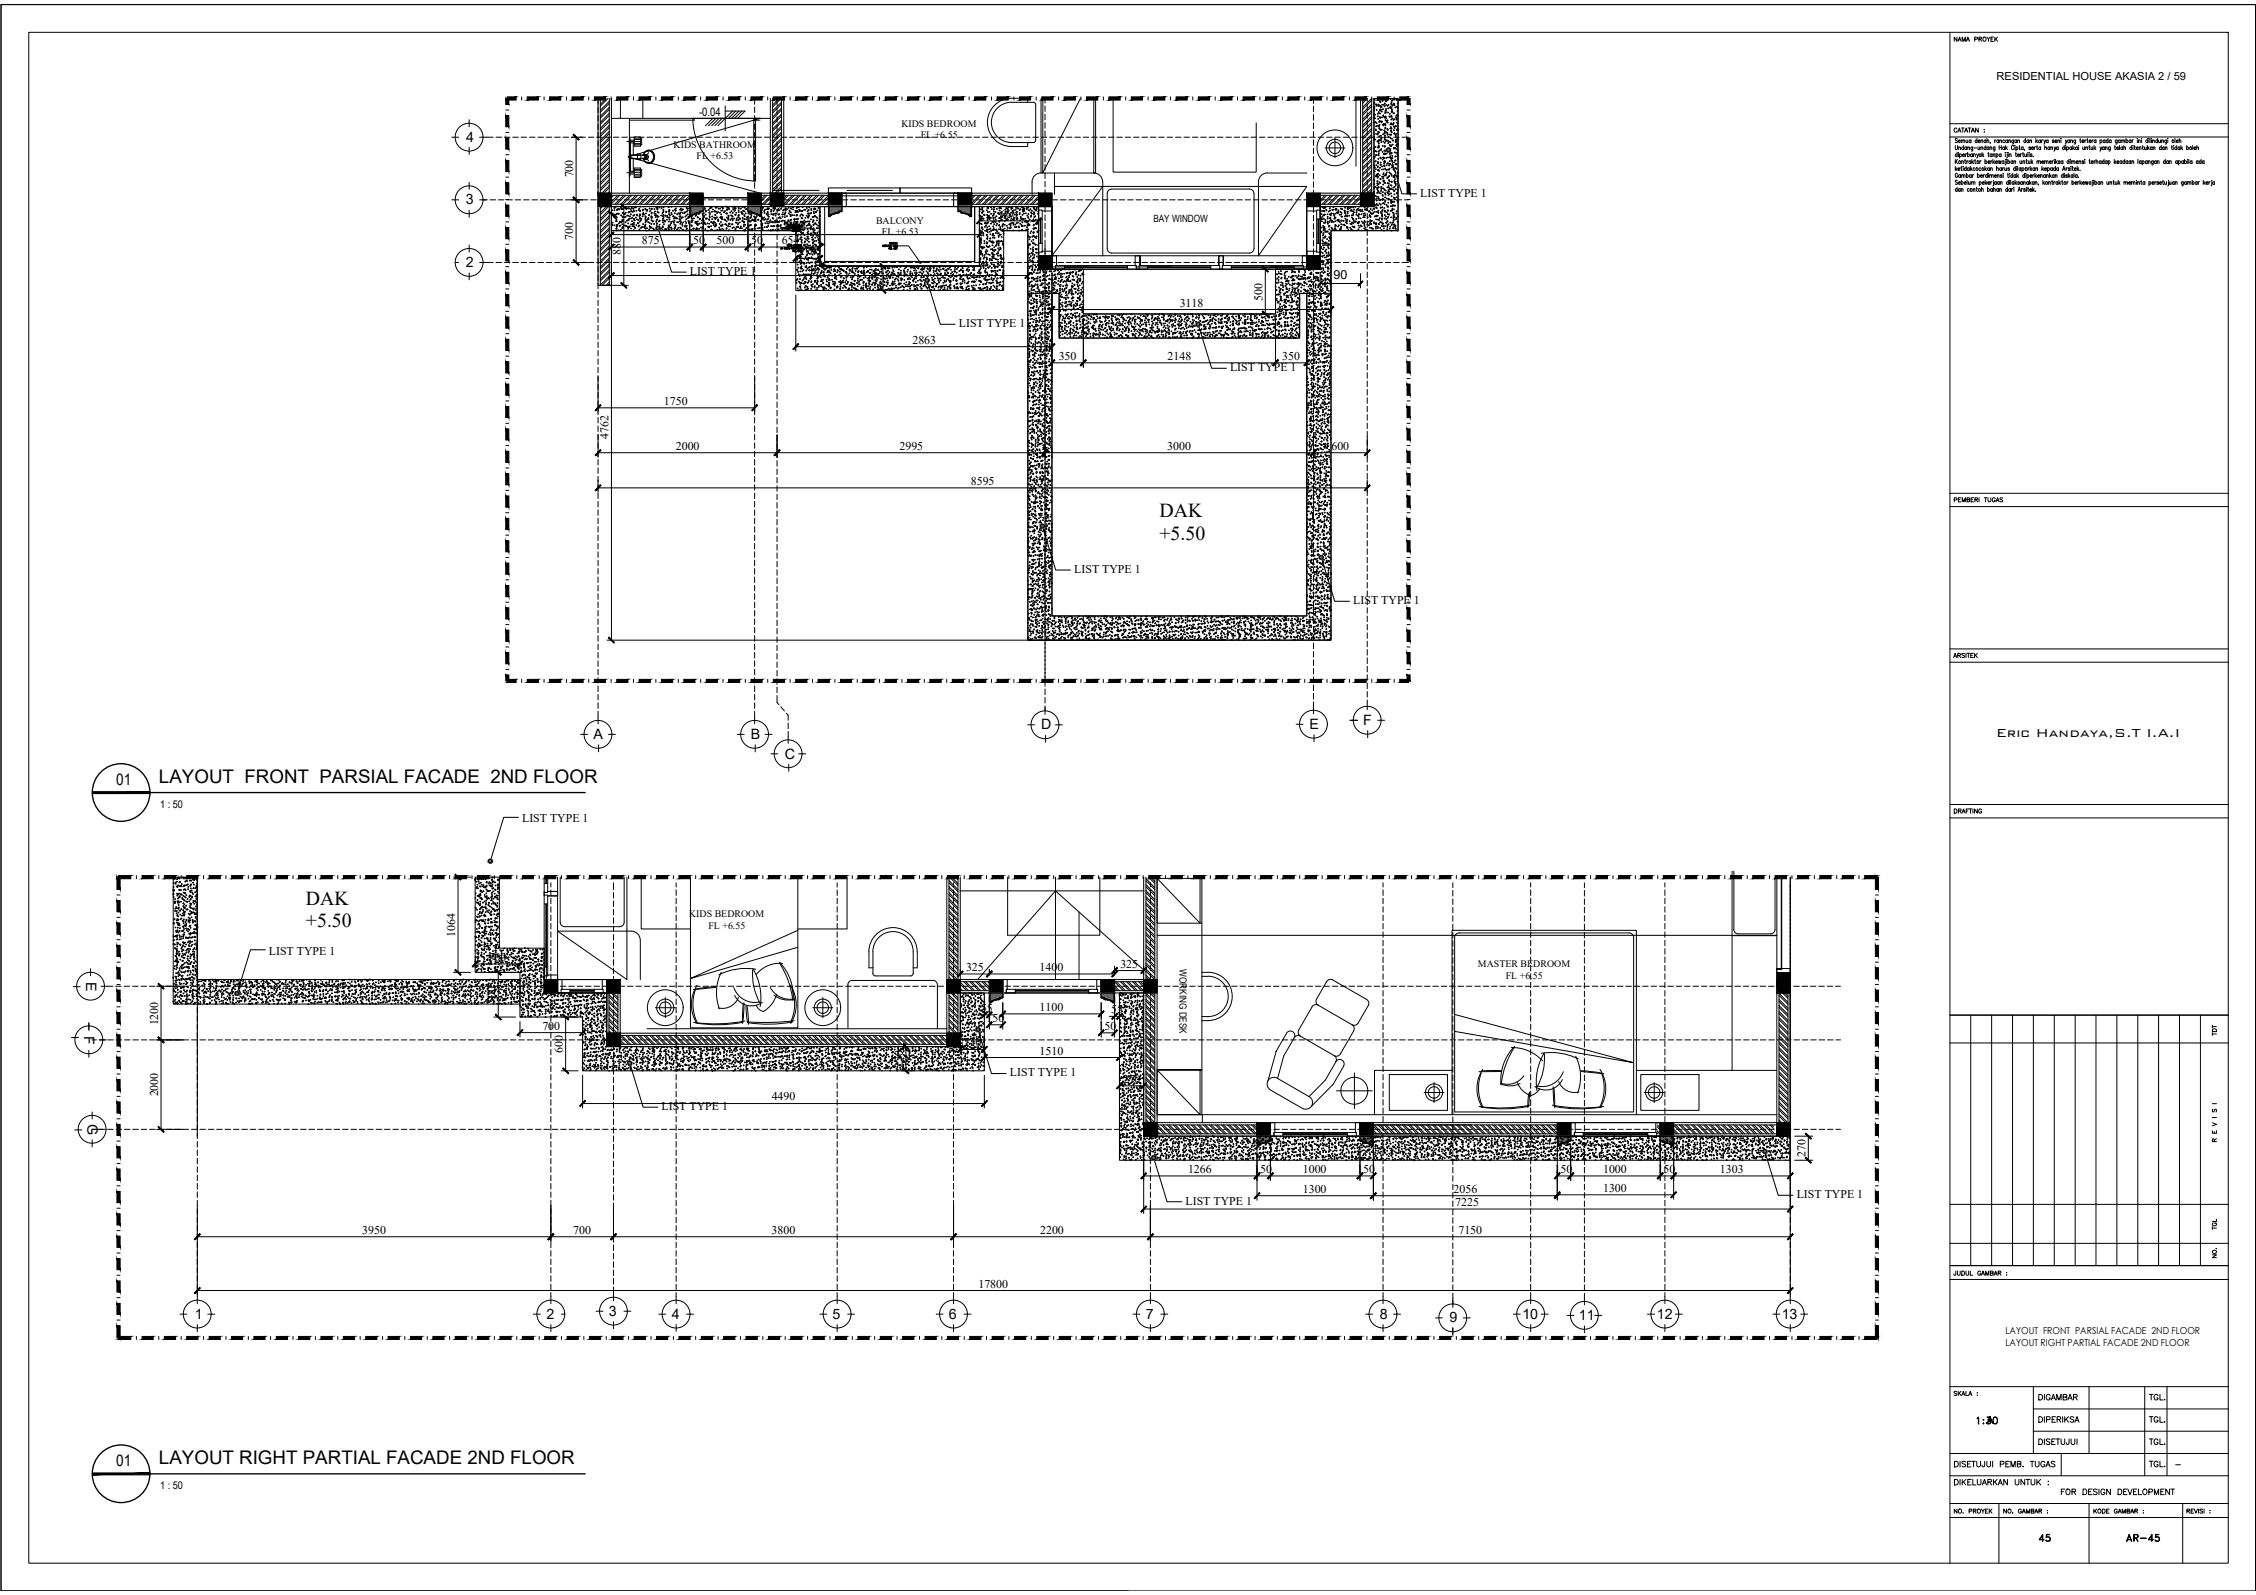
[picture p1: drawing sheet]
<svg xmlns="http://www.w3.org/2000/svg" width="420mm" height="297mm" viewBox="0 0 420 297" stroke-linecap="round" stroke-linejoin="round" font-family="sans-serif">
<defs><g id="words">
<g font-size="4">
<text x="367.2" y="266.3">1:30</text>
<text x="378.9" y="288.2">45</text>
<text x="395.1" y="288.2">AR-45</text>
</g>
<g font-size="3.7">
<text x="215.9" y="96.3">DAK</text>
<text x="215.9" y="100.5">+5.50</text>
<text x="57" y="168.6">DAK</text>
<text x="57" y="172.7">+5.50</text>
</g>
<g font-size="3.5">
<text x="29.6" y="145.8">LAYOUT FRONT PARSIAL FACADE 2ND FLOOR</text>
<text x="29.6" y="272.7">LAYOUT RIGHT PARTIAL FACADE 2ND FLOOR</text>
</g>
<g font-size="3">
<text x="21.6" y="146.1">01</text>
<text x="21.6" y="273">01</text>
</g>
<text font-size="2.9" x="371.8" y="137.2">Eric Handaya,S.T I.A.I</text>
<g font-size="2.7">
<text x="86.8" y="26.4">4</text>
<text x="86.8" y="38.1">3</text>
<text x="86.8" y="49.7">2</text>
<text x="110.5" y="137.6">A</text>
<text x="139.8" y="137.7">B</text>
<text x="193.9" y="135.8">D</text>
<text x="243.9" y="135.7">E</text>
<text x="253.9" y="135">F</text>
<text x="146.2" y="141.3">C</text>
<text x="16" y="182.9" transform="rotate(90 16 182.9)">E</text>
<text x="15.7" y="192.9" transform="rotate(90 15.7 192.9)">F</text>
<text x="16.3" y="209.4" transform="rotate(90 16.3 209.4)">G</text>
<text x="36.3" y="245.6">1</text>
<text x="101.8" y="245.6">2</text>
<text x="113.4" y="245.1">3</text>
<text x="125.1" y="245.6">4</text>
<text x="155.1" y="245.6">5</text>
<text x="176.7" y="245.6">6</text>
<text x="213.4" y="245.6">7</text>
<text x="257" y="245.6">8</text>
<text x="283.5" y="245.6">10</text>
<text x="294" y="245.8">11</text>
<text x="308.6" y="245.6">12</text>
<text x="331.8" y="245.6">13</text>
<text x="269.9" y="246.3">9</text>
</g>
<text font-size="2.6" x="404.3" y="274.1">-</text>
<g font-size="2.3">
<text x="146.2" y="42.8">822</text>
<text x="248.3" y="51.9">90</text>
</g>
<g font-size="2.2">
<text x="130.2" y="21.6">-0.04</text>
<text x="106.7" y="33" transform="rotate(-90 106.7 33)">700</text>
<text x="186.2" y="40.6">660</text>
<text x="264.5" y="36.6">LIST TYPE 1</text>
<text x="106.7" y="44.7" transform="rotate(-90 106.7 44.7)">700</text>
<text x="115.6" y="47.5" transform="rotate(-90 115.6 47.5)">880</text>
<text x="119.5" y="45.5">875</text>
<text x="128" y="45.5">150</text>
<text x="133.5" y="45.5">500</text>
<text x="138.8" y="45.5">150</text>
<text x="145.6" y="45.5">654</text>
<text x="148.8" y="47.6">270</text>
<text x="128.5" y="51.2">LIST TYPE 1</text>
<text x="150.5" y="50.8">4652</text>
<text x="163.9" y="53.5" transform="rotate(-90 163.9 53.5)">270</text>
<text x="219.7" y="57.1">3118</text>
<text x="235.1" y="56" transform="rotate(-90 235.1 56)">500</text>
<text x="169.9" y="64">2863</text>
<text x="178.6" y="60.9">LIST TYPE 1</text>
<text x="197.2" y="67">350</text>
<text x="217.5" y="67">2148</text>
<text x="229.1" y="69.1">LIST TYPE 1</text>
<text x="238.8" y="67">350</text>
<text x="123.7" y="75.4">1750</text>
<text x="113.3" y="81.7" transform="rotate(-90 113.3 81.7)">4762</text>
<text x="125.9" y="83.8">2000</text>
<text x="167.5" y="83.8">2995</text>
<text x="217.4" y="83.8">3000</text>
<text x="248" y="83.8">600</text>
<text x="180.8" y="90.3">8595</text>
<text x="200.1" y="106.7">LIST TYPE 1</text>
<text x="252" y="112.5">LIST TYPE 1</text>
<text x="97.2" y="153.1">LIST TYPE 1</text>
<text x="50.1" y="177.8">LIST TYPE 1</text>
<text x="84.8" y="174.5" transform="rotate(-90 84.8 174.5)">1064</text>
<text x="91" y="179">500</text>
<text x="179.9" y="180.8">325</text>
<text x="193.6" y="180.8">1400</text>
<text x="208.7" y="180.2">325</text>
<text x="29.4" y="191" transform="rotate(-90 29.4 191)">1200</text>
<text x="92.2" y="186.9" transform="rotate(-90 92.2 186.9)">500</text>
<text x="101" y="191.8">700</text>
<text x="182.7" y="188.5">55</text>
<text x="183.7" y="190.3">150</text>
<text x="193.6" y="188.3">1100</text>
<text x="204.6" y="191.8">150</text>
<text x="206.9" y="188.7">55</text>
<text x="104.8" y="196.1" transform="rotate(-90 104.8 196.1)">600</text>
<text x="179.5" y="194.9">270</text>
<text x="193.6" y="196.4">1510</text>
<text x="168.2" y="198.8" transform="rotate(-90 168.2 198.8)">270</text>
<text x="188.1" y="200.5">LIST TYPE 1</text>
<text x="209.1" y="201.6">270</text>
<text x="29.4" y="204.2" transform="rotate(-90 29.4 204.2)">2000</text>
<text x="123.2" y="206.7">LIST TYPE 1</text>
<text x="143.7" y="204.9">4490</text>
<text x="336.2" y="215.5" transform="rotate(-90 336.2 215.5)">270</text>
<text x="221.3" y="218.4">1266</text>
<text x="233.6" y="218.4">150</text>
<text x="242.6" y="218.4">1000</text>
<text x="252.8" y="218.4">150</text>
<text x="289.5" y="218.4">150</text>
<text x="298.6" y="218.4">1000</text>
<text x="298.6" y="222">1300</text>
<text x="308.7" y="218.4">150</text>
<text x="320.3" y="218.4">1303</text>
<text x="220.8" y="224.3">LIST TYPE 1</text>
<text x="242.6" y="222.1">1300</text>
<text x="270.7" y="222.1">2056</text>
<text x="271" y="224.6">7225</text>
<text x="334.6" y="223.1">LIST TYPE 1</text>
<text x="67.5" y="229.8">3950</text>
<text x="106.8" y="229.8">700</text>
<text x="143.7" y="229.8">3800</text>
<text x="193.7" y="229.8">2200</text>
<text x="271.6" y="229.8">7150</text>
<text x="182.2" y="239.8">17800</text>
</g>
<text font-size="2.1" x="371.9" y="14.9">RESIDENTIAL HOUSE AKASIA 2 / 59</text>
<g font-size="2">
<text x="29.8" y="150.5">1 : 50</text>
<text x="29.8" y="277.3">1 : 50</text>
</g>
<g font-size="1.9">
<text x="214.8" y="41.3">BAY WINDOW</text>
<text x="219.6" y="180.5" transform="rotate(90 219.6 180.5)">WORKING DESK</text>
</g>
<g font-size="1.8">
<text x="167.9" y="23.6">KIDS BEDROOM</text>
<text x="125.5" y="27.6">KIDS BATHROOM</text>
<text x="129.7" y="29.6">FL +6.53</text>
<text x="171.5" y="25.6">FL +6.55</text>
<text x="163.2" y="41.7">BALCONY</text>
<text x="164.2" y="43.8">FL +6.53</text>
<text x="128.3" y="170.9">KIDS BEDROOM</text>
<text x="131.9" y="172.9">FL +6.55</text>
<text x="275.3" y="180.2">MASTER BEDROOM</text>
<text x="280.4" y="182.3">FL +6.55</text>
<text x="373.5" y="248.4">LAYOUT FRONT PARSIAL FACADE 2ND FLOOR</text>
<text x="373.5" y="250.6">LAYOUT RIGHT PARTIAL FACADE 2ND FLOOR</text>
</g>
</g></defs>
<!-- layer: XR-KOP A3_MOZART$0$KOP-A1$0$A-GRSKOP -->
<g fill="none" stroke="#000" stroke-width=".19">
<path d="M5.4 6h409.6v285.1h-409.6zM363.2 6v285.1M363.2 25.5h51.8M363.2 23h51.8M363.2 91.9h51.8M363.2 94.3h51.8M363.2 120.8h51.8M363.2 123.3h51.8M363.2 149.8h51.8M363.2 152.3h51.8M363.2 189h51.8M363.2 194.2h51.8"/>
<path d="M367 189v46.7M370.9 189v46.7M374.8 189v46.7M378.7 189v46.7M382.6 189v46.7M386.5 189v46.7M390.4 189v46.7M394.3 189v46.7M398.1 189v46.7M402 189v46.7M405.9 189v46.7M409.8 189v46.7"/>
<path d="M363.2 224.3h51.8M363.2 231.5h51.8M363.2 235.7h51.8M363.2 238.3h51.8M363.2 258.2h51.8M378.7 258.2v12.5M389.1 258.2v12.5M399.4 258.2v16.6M403.6 258.2v16.6M363.2 280h51.8M363.2 274.8h51.8M363.2 270.7h51.8"/>
<path d="M372.3 280v11.1M378.7 266.5h36.3M378.7 262.4h36.3M383.9 270.7v4.1M389.1 280v11.1M406.5 280v11.1M210.2 296.3h-210v-295.4h420v295.4h-420v-295.4h420v295.4M363.2 282.6h51.8"/>
</g>
<!-- layer: 28-Arsiran -->
<g fill="none" stroke="#000" stroke-width=".19">
<path d="M112.1 18.3l-.3 .4M112.9 18.3l-1.1 1.1M113.2 18.3l-1.4 1.5M113.5 18.9l-1.7 1.6M113.5 20l-1.7 1.7M113.5 19.2l-1.7 1.7M144 18.3l-.1 .1M144.4 18.3l-.5 .5M145.1 18.3l-1.2 1.2M145.5 18.3l-1.6 1.6M145.5 19l-1.6 1.7M145.5 19.4l-1.6 1.6"/>
<path d="M254.3 18.3l-.5 .5M254.7 18.3l-.9 .9M255.4 18.3l-1.6 1.7M255.5 19.4l-1.7 1.7M255.5 18.7l-1.7 1.6M255.5 19.8l-1.7 1.7M113.5 21.1l-1.7 1.7M113.5 22.2l-1.7 1.7M113.5 23.4l-1.7 1.6M113.5 24.5l-1.7 1.6M113.5 25.6l-1.7 1.7M113.5 26.7l-1.7 1.7"/>
<path d="M113.5 27.8l-1.7 1.7M113.5 29l-1.7 1.6M113.5 30.1l-1.7 1.7M113.5 31.2l-1.7 1.7M113.5 32.3l-1.7 1.7M113.5 33.5l-1.7 1.6M113.5 34.6l-1.7 1.6M113.5 35.7l-1.7 1.7M113.5 36.8l-1.7 1.7M113.5 38l-1.7 1.6M113.5 39.1l-1.7 1.6M113.5 20.4l-1.7 1.6"/>
<path d="M113.5 21.5l-1.7 1.6M113.5 22.6l-1.7 1.7M113.5 23.7l-1.7 1.7M113.5 24.9l-1.7 1.6M113.5 26l-1.7 1.7M113.5 27.1l-1.7 1.7M113.5 28.2l-1.7 1.7M113.5 29.3l-1.7 1.7M113.5 30.5l-1.7 1.6M113.5 31.6l-1.7 1.7M113.5 32.7l-1.7 1.7M113.5 33.8l-1.7 1.7"/>
<path d="M113.5 35l-1.7 1.6M113.5 36.1l-1.7 1.6M113.5 37.2l-1.7 1.7M113.5 38.3l-1.7 1.7M113.5 39.4l-1.7 1.7M113.9 36.4h.1M114.3 36.4l-.4 .4M115 36.4l-1.1 1.1M115.4 36.4l-1.5 1.5M116.2 36.4l-1.7 1.6M116.5 36.4l-1.6 1.6M117.3 36.4l-1.7 1.6"/>
<path d="M117.7 36.4l-1.7 1.6M118.4 36.4l-1.7 1.6M118.8 36.4l-1.7 1.6M119.5 36.4l-1.6 1.6M119.9 36.4l-1.7 1.6M120.7 36.4l-1.7 1.6M121 36.4l-1.6 1.6M121.8 36.4l-1.7 1.6M122.2 36.4l-1.7 1.6M122.9 36.4l-1.7 1.6M123.3 36.4l-1.7 1.6M124 36.4l-1.7 1.6"/>
<path d="M124.4 36.4l-1.7 1.6M125.1 36.4l-1.6 1.6M125.5 36.4l-1.7 1.6M126.3 36.4l-1.7 1.6M126.6 36.4l-1.6 1.6M127.4 36.4l-1.7 1.6M127.8 36.4l-1.7 1.6M128.5 36.4l-1.7 1.6M128.9 36.4l-1.7 1.6M129.6 36.4l-1.6 1.6M130 36.4l-1.7 1.6M130.7 36.4l-1.6 1.6"/>
<path d="M131 37.3l-.8 .7M131 36.5l-1.5 1.5M131 37.7l-.4 .3M142.5 36.4l-.7 .7M142.9 36.4l-1.1 1.1M143.5 36.5l-1.6 1.5M143.5 36.9l-1.2 1.1M143.5 37.6l-.4 .4M143.5 38h-.1M145.5 20.1l-1.6 1.7M145.5 21.3l-1.6 1.6M145.5 22.4l-1.6 1.7"/>
<path d="M145.5 23.5l-1.6 1.7M145.5 24.6l-1.6 1.7M145.5 25.7l-1.6 1.7M145.5 26.9l-1.6 1.6M145.5 28l-1.6 1.7M145.5 29.1l-1.6 1.7M145.5 30.2l-1.6 1.7M145.5 31.4l-1.6 1.6M145.5 32.5l-1.6 1.6M145.5 33.6l-1.6 1.7M145.5 34.7l-1.2 1.3M145.5 35.8l-.1 .2"/>
<path d="M145.5 20.5l-1.6 1.7M145.5 21.6l-1.6 1.7M145.5 22.7l-1.6 1.7M145.5 23.9l-1.6 1.6M145.5 25l-1.6 1.7M145.5 26.1l-1.6 1.7M145.5 27.2l-1.6 1.7M145.5 28.4l-1.6 1.6M145.5 29.5l-1.6 1.6M145.5 30.6l-1.6 1.7M145.5 31.7l-1.6 1.7M145.5 32.9l-1.6 1.6"/>
<path d="M145.5 34l-1.6 1.7M145.5 35.1l-.8 .9M146.5 36.4l-.5 .5M146.8 36.4l-.8 .9M147.6 36.4l-1.6 1.6M148 36.4l-1.7 1.6M148.7 36.4l-1.7 1.6M149.1 36.4l-1.7 1.6M149.8 36.4l-1.6 1.6M150.2 36.4l-1.7 1.6M151 36.4l-1.7 1.6M151.3 36.4l-1.6 1.6"/>
<path d="M152.1 36.4l-1.7 1.6M152.5 36.4l-1.7 1.6M153.2 36.4l-1.7 1.6M153.6 36.4l-1.7 1.6M154.3 36.4l-1.6 1.6M154.7 37.1l-.9 .9M154.7 36.4l-1.7 1.6M154.7 37.5l-.5 .5M181.3 36.4l-.8 .7M181.6 36.4l-1.1 1.1M182.4 36.4l-1.7 1.6M182.8 36.4l-1.7 1.6"/>
<path d="M183.5 36.4l-1.7 1.6M183.9 36.4l-1.7 1.6M184.6 36.4l-1.6 1.6M185 36.4l-1.7 1.6M185.8 36.4l-1.7 1.6M186.1 36.4l-1.6 1.6M186.9 36.4l-1.7 1.6M187.3 36.4l-1.7 1.6M188 36.4l-1.7 1.6M188.4 36.4l-1.7 1.6M189.1 36.4l-1.6 1.6M189.5 36.4l-1.7 1.6"/>
<path d="M190.2 36.4l-1.6 1.6M190.6 36.4l-1.6 1.6M191.4 36.4l-1.7 1.6M191.7 36.4l-1.6 1.6M192.5 36.4l-1.7 1.6M192.9 36.4l-1.7 1.6M193.4 36.6l-1.5 1.4M193.4 37.7l-.3 .3M193.4 36.9l-1.1 1.1M246 36.4l-.1 .1M246.8 36.4l-.9 .9M247.1 36.4l-1.2 1.2"/>
<path d="M247.9 36.4l-1.7 1.6M248.2 36.4l-1.6 1.6M249 36.4l-1.7 1.6M249.4 36.4l-1.7 1.6M250.1 36.4l-1.6 1.6M250.5 36.4l-1.7 1.6M251.2 36.4l-1.6 1.6M251.6 36.4l-1.6 1.6M252.4 36.4l-1.7 1.6M252.7 36.4l-1.6 1.6M253.4 36.5l-1.6 1.5M253.4 37.6l-.5 .4"/>
<path d="M253.4 36.9l-1.2 1.1M253.4 38h-.1M255.5 34.4l-1.6 1.6M255.5 35.5l-.5 .5M255.5 20.6l-1.7 1.6M255.5 21.7l-1.7 1.6M255.5 22.8l-1.7 1.7M255.5 23.9l-1.7 1.7M255.5 25l-1.7 1.7M255.5 26.2l-1.7 1.6M255.5 27.3l-1.7 1.7M255.5 28.4l-1.7 1.7"/>
<path d="M255.5 29.5l-1.7 1.7M255.5 30.7l-1.7 1.6M255.5 31.8l-1.7 1.7M255.5 32.9l-1.7 1.7M255.5 34l-1.7 1.7M255.5 35.1l-.9 .9M255.5 20.9l-1.7 1.7M255.5 22l-1.7 1.7M255.5 23.2l-1.7 1.6M255.5 24.3l-1.7 1.7M255.5 25.4l-1.7 1.7M255.5 26.5l-1.7 1.7"/>
<path d="M255.5 27.7l-1.7 1.6M255.5 28.8l-1.7 1.6M255.5 29.9l-1.7 1.7M255.5 31l-1.7 1.7M255.5 32.2l-1.7 1.6M255.5 33.3l-1.7 1.6M113.5 40.2l-1.7 1.7M113.5 41.3l-1.7 1.7M113.5 42.4l-1.7 1.7M113.5 43.6l-1.7 1.6M113.5 44.7l-1.7 1.6M113.5 45.8l-1.7 1.7"/>
<path d="M113.5 46.9l-1.7 1.7M113.5 48.1l-1.7 1.6M113.5 49.2l-1.7 1.6M113.5 50.3l-1.7 1.7M113.5 51.4l-1.7 1.7M113.5 52.5l-.6 .6M113.5 40.6l-1.7 1.6M113.5 41.7l-1.7 1.7M113.5 42.8l-1.7 1.7M113.5 43.9l-1.7 1.7M113.5 45l-1.7 1.7M113.5 46.2l-1.7 1.6"/>
<path d="M113.5 47.3l-1.7 1.7M113.5 48.4l-1.7 1.7M113.5 49.6l-1.7 1.6M113.5 50.7l-1.7 1.6M113.5 51.8l-1.4 1.3M113.5 52.9l-.2 .2M176.7 164l1.7 1.7M176.7 165.1l1.7 1.7M176.7 166.3l1.7 1.6M176.7 167.4l1.7 1.6M176.7 168.5l1.7 1.7M176.7 169.6l1.7 1.7"/>
<path d="M176.7 170.7l1.7 1.7M176.7 171.9l1.7 1.6M176.7 173l1.7 1.7M176.7 174.1l1.7 1.7M176.7 175.2l1.7 1.7M176.7 176.3l1.7 1.7M176.7 177.5l1.7 1.6M176.7 178.6l1.7 1.7M176.7 179.7l1.7 1.7M176.7 164.4l1.7 1.6M176.7 165.5l1.7 1.7M176.7 166.6l1.7 1.7"/>
<path d="M176.7 167.8l1.7 1.6M176.7 168.9l1.7 1.6M176.7 170l1.7 1.6M176.7 171.1l1.7 1.7M176.7 172.2l1.7 1.7M176.7 173.4l1.7 1.6M176.7 174.5l1.7 1.7M176.7 175.6l1.7 1.7M176.7 176.7l1.7 1.7M176.7 177.8l1.7 1.7M176.7 179l1.7 1.6M176.8 163.4l1.6 1.5"/>
<path d="M177.2 163.4l1.2 1.2M178 163.4l.4 .4M178.4 163.4h.1M213.4 163.6l1.7 1.7M213.4 164.7l1.7 1.7M213.4 165.9l1.7 1.6M213.4 167l1.7 1.7M213.4 168.1l1.7 1.7M213.4 169.2l1.7 1.7M213.4 170.4l1.7 1.6M213.4 171.5l1.7 1.7M213.4 172.6l1.7 1.7"/>
<path d="M213.4 173.7l1.7 1.7M213.4 174.8l1.7 1.7M213.4 176l1.7 1.6M213.4 177.1l1.7 1.7M213.4 178.2l1.7 1.7M213.4 179.4l1.7 1.6M213.4 164l1.7 1.7M213.4 165.1l1.7 1.7M213.4 166.3l1.7 1.6M213.4 167.4l1.7 1.6M213.4 168.5l1.7 1.7M213.4 169.6l1.7 1.7"/>
<path d="M213.4 170.7l1.7 1.7M213.4 171.9l1.7 1.6M213.4 173l1.7 1.7M213.4 174.1l1.7 1.7M213.4 175.2l1.7 1.7M213.4 176.3l1.7 1.7M213.4 177.5l1.7 1.6M213.4 178.6l1.7 1.7M213.4 179.7l1.7 1.7M213.9 163.4l1.2 1.1M214.3 163.4l.8 .8M215 163.4h.1"/>
<path d="M113.4 185.2l1.7 1.7M113.4 186.4l1.7 1.6M113.4 187.5l1.7 1.7M113.4 188.6l1.7 1.7M113.4 189.7l1.7 1.7M113.4 190.8l1.6 1.6M113.4 192l.5 .4M113.4 185.6l1.7 1.7M113.4 186.7l1.7 1.7M113.4 187.9l1.7 1.6M113.4 189l1.7 1.7M113.4 190.1l1.7 1.7"/>
<path d="M113.4 191.2l1.2 1.2M113.4 192.3l.1 .1M113.8 184.9l1.3 1.3M114.2 184.9l.9 .9M115 184.9l.1 .1M115.5 192.9l1.6 1.6M115.5 193.7l.8 .8M115.5 194l.5 .5M115.8 192.8l1.7 1.7M116.5 192.8l1.7 1.7M116.9 192.8l1.7 1.7M117.6 192.8l1.7 1.7"/>
<path d="M118 192.8l1.7 1.7M118.8 192.8l1.6 1.7M119.1 192.8l1.7 1.7M119.9 192.8l1.7 1.7M120.3 192.8l1.6 1.7M121 192.8l1.7 1.7M121.4 192.8l1.7 1.7M122.1 192.8l1.7 1.7M122.5 192.8l1.7 1.7M123.3 192.8l1.6 1.7M123.6 192.8l1.7 1.7M124.4 192.8l1.6 1.7"/>
<path d="M124.8 192.8l1.6 1.7M125.5 192.8l1.7 1.7M125.9 192.8l1.7 1.7M126.6 192.8l1.7 1.7M127 192.8l1.7 1.7M127.7 192.8l1.7 1.7M128.1 192.8l1.7 1.7M128.9 192.8l1.6 1.7M129.2 192.8l1.7 1.7M130 192.8l1.7 1.7M130.4 192.8l1.6 1.7M131.1 192.8l1.7 1.7"/>
<path d="M131.5 192.8l1.7 1.7M132.2 192.8l1.7 1.7M132.6 192.8l1.7 1.7M133.4 192.8l1.6 1.7M133.7 192.8l1.7 1.7M134.5 192.8l1.6 1.7M134.9 192.8l1.6 1.7M135.6 192.8l1.7 1.7M136 192.8l1.6 1.7M136.7 192.8l1.7 1.7M137.1 192.8l1.7 1.7M137.9 192.8l1.6 1.7"/>
<path d="M138.2 192.8l1.7 1.7M139 192.8l1.7 1.7M139.3 192.8l1.7 1.7M140.1 192.8l1.7 1.7M140.5 192.8l1.6 1.7M141.2 192.8l1.7 1.7M141.6 192.8l1.7 1.7M142.3 192.8l1.7 1.7M142.7 192.8l1.7 1.7M143.5 192.8l1.6 1.7M143.8 192.8l1.7 1.7M144.6 192.8l1.7 1.7"/>
<path d="M145 192.8l1.6 1.7M145.7 192.8l1.7 1.7M146.1 192.8l1.6 1.7M146.8 192.8l1.7 1.7M147.2 192.8l1.7 1.7M148 192.8l1.6 1.7M148.3 192.8l1.7 1.7M149.1 192.8l1.6 1.7M149.5 192.8l1.6 1.7M150.2 192.8l1.7 1.7M150.6 192.8l1.7 1.7M151.3 192.8l1.7 1.7"/>
<path d="M151.7 192.8l1.7 1.7M152.4 192.8l1.7 1.7M152.8 192.8l1.7 1.7M153.6 192.8l1.6 1.7M153.9 192.8l1.7 1.7M154.7 192.8l1.7 1.7M155.1 192.8l1.6 1.7M155.8 192.8l1.7 1.7M156.2 192.8l1.7 1.7M156.9 192.8l1.7 1.7M157.3 192.8l1.7 1.7M158.1 192.8l1.6 1.7"/>
<path d="M158.4 192.8l1.7 1.7M159.2 192.8l1.6 1.7M159.6 192.8l1.6 1.7M160.3 192.8l1.7 1.7M160.7 192.8l1.6 1.7M161.4 192.8l1.7 1.7M161.8 192.8l1.7 1.7M162.5 192.8l1.7 1.7M162.9 192.8l1.7 1.7M163.7 192.8l1.6 1.7M164 192.8l1.7 1.7M164.8 192.8l1.7 1.7"/>
<path d="M165.2 192.8l1.6 1.7M165.9 192.8l1.7 1.7M166.3 192.8l1.7 1.7M167 192.8l1.7 1.7M167.4 192.8l1.7 1.7M168.2 192.8l1.6 1.7M168.5 192.8l1.7 1.7M169.3 192.8l1.6 1.7M169.7 192.8l1.6 1.7M170.4 192.8l1.7 1.7M170.8 192.8l1.6 1.7M171.5 192.8l1.7 1.7"/>
<path d="M171.9 192.8l1.7 1.7M172.7 192.8l1.6 1.7M173 192.8l1.7 1.7M173.8 192.8l1.7 1.7M174.1 192.8l1.7 1.7M174.9 192.8l1.4 1.5M175.3 192.8l1 1.1M176 192.8l.3 .4M176.7 180.8l1.7 1.7M176.7 182l1.7 1.6M176.7 183.1l1.7 1.6M176.7 184.2l1.7 1.7"/>
<path d="M176.7 185.3l1.7 1.7M176.7 186.4l1.7 1.7M176.7 187.6l1.7 1.6M176.7 188.7l1.7 1.7M176.7 189.8l1.7 1.7M176.7 191l1.5 1.4M176.7 192.1l.4 .3M176.7 180.1l1.7 1.7M176.7 181.2l1.7 1.7M176.7 182.3l1.7 1.7M176.7 183.5l1.7 1.6M176.7 184.6l1.7 1.7"/>
<path d="M176.7 185.7l1.7 1.7M176.7 186.8l1.7 1.7M176.7 187.9l1.7 1.7M176.7 189.1l1.7 1.6M176.7 190.2l1.7 1.7M176.7 191.3l1.1 1.1M178.8 182.8l1.6 1.7M178.8 184l.5 .5M178.8 184.3l.1 .2M178.8 183.2l1.2 1.3M179.5 182.8l1.7 1.7M179.9 182.8l1.6 1.7"/>
<path d="M180.6 182.8l1.7 1.7M181 182.8l1.6 1.7M181.7 182.8l1.7 1.7M182.1 182.8l1.7 1.7M182.9 182.8l1.6 1.7M183.2 182.8l1.7 1.7M184 182.8l1.7 1.7M184.4 182.8l1.5 1.6M185.1 182.8l.8 .8M185.5 182.8l.4 .5M207.2 183.3l1.3 1.2M207.2 184.4l.1 .1"/>
<path d="M207.2 183.6l.9 .9M207.6 182.8l1.6 1.7M207.9 182.8l1.7 1.7M208.7 182.8l1.6 1.7M209 182.8l1.7 1.7M209.8 182.8l1.7 1.7M210.2 182.8l1.6 1.7M210.9 182.8l1.7 1.7M211.3 182.8l1.7 1.7M212 182.8l1 1M212.4 182.8l.6 .6M213.4 194.3l1.7 1.7"/>
<path d="M213.4 195.4l1.7 1.7M213.4 196.6l1.7 1.6M213.4 197.7l1.7 1.6M213.4 198.8l1.7 1.7M213.4 199.9l1.7 1.7M213.4 180.5l1.7 1.6M213.4 181.6l1.7 1.6M213.4 182.7l1.7 1.7M213.4 183.8l1.7 1.7M213.4 185l1.7 1.6M213.4 186.1l1.7 1.6M213.4 187.2l1.7 1.7"/>
<path d="M213.4 188.3l1.7 1.7M213.4 189.4l1.7 1.7M213.4 190.6l1.7 1.6M213.4 191.7l1.7 1.7M213.4 192.8l1.7 1.7M213.4 193.9l1.7 1.7M213.4 195.1l1.7 1.6M213.4 196.2l1.7 1.7M213.4 197.3l1.7 1.7M213.4 198.4l1.7 1.7M213.4 199.5l1.7 1.7M213.4 180.8l1.7 1.7"/>
<path d="M213.4 182l1.7 1.6M213.4 183.1l1.7 1.6M213.4 184.2l1.7 1.7M213.4 185.3l1.7 1.7M213.4 186.4l1.7 1.7M213.4 187.6l1.7 1.6M213.4 188.7l1.7 1.7M213.4 189.8l1.7 1.7M213.4 190.9l1.7 1.7M213.4 192.1l1.7 1.6M213.4 193.2l1.7 1.6M331.3 185l1.7 1.7"/>
<path d="M331.3 186.1l1.7 1.7M331.3 187.2l1.7 1.7M331.3 188.4l1.7 1.6M331.3 189.5l1.7 1.7M331.3 190.6l1.7 1.7M331.3 191.7l1.7 1.7M331.3 192.9l1.7 1.6M331.3 194l1.7 1.7M331.3 195.1l1.7 1.7M331.3 196.2l1.7 1.7M331.3 197.3l1.7 1.7M331.3 198.5l1.7 1.6"/>
<path d="M331.3 199.6l1.7 1.7M331.3 185.4l1.7 1.6M331.3 186.5l1.7 1.7M331.3 187.6l1.7 1.7M331.3 188.8l1.7 1.6M331.3 189.9l1.7 1.6M331.3 191l1.7 1.7M331.3 192.1l1.7 1.7M331.3 193.2l1.7 1.7M331.3 194.4l1.7 1.6M331.3 195.5l1.7 1.7M331.3 196.6l1.7 1.7"/>
<path d="M331.3 197.7l1.7 1.7M331.3 198.8l1.7 1.7M331.3 200l1.7 1.6M332 184.9l1 1M332.4 184.9l.6 .7M213.4 205.2l1.7 1.6M213.4 206.3l1.7 1.6M213.4 207.4l1.7 1.7M213.4 200.7l1.7 1.6M213.4 201.8l1.7 1.7M213.4 202.9l1.7 1.7M213.4 204l1.7 1.7"/>
<path d="M213.4 208.5l1.7 1.7M213.4 209.6l1.7 1.7M213.4 210.8l.8 .8M213.4 201l1.7 1.7M213.4 202.2l1.7 1.6M213.4 203.3l1.7 1.7M213.4 204.4l1.7 1.7M213.4 205.5l1.7 1.7M213.4 206.7l1.7 1.6M213.4 207.8l1.7 1.7M213.4 208.9l1.7 1.7M213.4 210l1.6 1.6"/>
<path d="M213.4 211.1l.4 .5M215.5 210.6l.5 .6M215.5 209.9l1.3 1.3M215.5 211l.2 .2M215.5 209.5l1.7 1.7M216.3 209.5l1.6 1.7M216.6 209.5l1.7 1.7M217.4 209.5l1.7 1.7M217.8 209.5l1.6 1.7M218.5 209.5l1.7 1.7M218.9 209.5l1.6 1.7M219.6 209.5l1.7 1.7"/>
<path d="M220 209.5l1.7 1.7M220.7 209.5l1.7 1.7M221.1 209.5l1.7 1.7M221.9 209.5l1.6 1.7M222.3 209.5l1.6 1.7M223 209.5l1.7 1.7M223.4 209.5l1.6 1.7M224.1 209.5l1.7 1.7M224.5 209.5l1.7 1.7M225.2 209.5l1.7 1.7M225.6 209.5l1.7 1.7M226.4 209.5l1.6 1.7"/>
<path d="M226.7 209.5l1.7 1.7M227.5 209.5l1.7 1.7M227.9 209.5l1.6 1.7M228.6 209.5l1.7 1.7M229 209.5l1.7 1.7M229.7 209.5l1.7 1.7M230.1 209.5l1.7 1.7M230.8 209.5l1.7 1.7M231.2 209.5l1.7 1.7M232 209.5l1.6 1.7M232.3 209.5l1.7 1.7M233.1 209.5l1.6 1.6"/>
<path d="M233.5 209.5l1.2 1.2M234.2 209.5l.5 .5M234.6 209.5l.1 .1M255.2 209.9l1.3 1.3M255.2 211l.1 .2M255.2 210.3l.9 .9M255.5 209.5l1.7 1.7M255.9 209.5l1.7 1.7M256.6 209.5l1.7 1.7M257 209.5l1.7 1.7M257.8 209.5l1.6 1.7M258.1 209.5l1.7 1.7"/>
<path d="M258.9 209.5l1.7 1.7M259.3 209.5l1.6 1.7M260 209.5l1.7 1.7M260.4 209.5l1.7 1.7M261.2 209.5l1.6 1.7M261.5 209.5l1.7 1.7M262.3 209.5l1.6 1.7M262.6 209.5l1.7 1.7M263.4 209.5l1.6 1.7M263.8 209.5l1.6 1.7M264.5 209.5l1.7 1.7M264.9 209.5l1.7 1.7"/>
<path d="M265.6 209.5l1.7 1.7M266 209.5l1.7 1.7M266.8 209.5l1.6 1.7M267.1 209.5l1.7 1.7M267.9 209.5l1.6 1.7M268.2 209.5l1.7 1.7M269 209.5l1.7 1.7M269.4 209.5l1.6 1.7M270.1 209.5l1.7 1.7M270.5 209.5l1.7 1.7M271.3 209.5l1.6 1.7M271.6 209.5l1.7 1.7"/>
<path d="M272.4 209.5l1.6 1.7M272.8 209.5l1.6 1.7M273.5 209.5l1.7 1.7M273.9 209.5l1.6 1.7M274.6 209.5l1.7 1.7M275 209.5l1.6 1.7M275.7 209.5l1.7 1.7M276.1 209.5l1.7 1.7M276.9 209.5l1.6 1.7M277.2 209.5l1.7 1.7M278 209.5l1.7 1.7M278.4 209.5l1.6 1.7"/>
<path d="M279.1 209.5l1.7 1.7M279.5 209.5l1.6 1.7M280.2 209.5l1.7 1.7M280.6 209.5l1.7 1.7M281.3 209.5l1.7 1.7M281.7 209.5l1.7 1.7M282.5 209.5l1.6 1.7M282.9 209.5l1.6 1.7M283.6 209.5l1.7 1.7M284 209.5l1.6 1.7M284.7 209.5l1.7 1.7M285.1 209.5l1.7 1.7"/>
<path d="M285.8 209.5l1.7 1.7M286.2 209.5l1.7 1.7M287 209.5l1.6 1.7M287.3 209.5l1.7 1.7M288.1 209.5l1.7 1.7M288.5 209.5l1.6 1.7M289.2 209.5l1.7 1.7M289.6 209.5l1.7 1.7M290.3 209.5l1.7 1.7M290.7 209.5l1.7 1.7M291.4 209.5l1.1 1.1M291.8 209.5l.7 .7"/>
<path d="M308.6 210.6l.6 .6M308.6 209.8l1.4 1.4M308.6 210.9l.2 .3M308.7 209.5l1.6 1.7M309.4 209.5l1.7 1.7M309.8 209.5l1.6 1.7M310.5 209.5l1.7 1.7M310.9 209.5l1.7 1.7M311.7 209.5l1.6 1.7M312 209.5l1.7 1.7M312.8 209.5l1.7 1.7M313.2 209.5l1.6 1.7"/>
<path d="M313.9 209.5l1.7 1.7M314.3 209.5l1.6 1.7M315 209.5l1.7 1.7M315.4 209.5l1.7 1.7M316.1 209.5l1.7 1.7M316.5 209.5l1.7 1.7M317.3 209.5l1.6 1.7M317.6 209.5l1.7 1.7M318.4 209.5l1.7 1.7M318.8 209.5l1.6 1.7M319.5 209.5l1.7 1.7M319.9 209.5l1.7 1.7"/>
<path d="M320.6 209.5l1.7 1.7M321 209.5l1.7 1.7M321.8 209.5l1.6 1.7M322.1 209.5l1.7 1.7M322.9 209.5l1.6 1.7M323.3 209.5l1.6 1.7M324 209.5l1.7 1.7M324.4 209.5l1.7 1.7M325.1 209.5l1.7 1.7M325.5 209.5l1.7 1.7M326.2 209.5l1.7 1.7M326.6 209.5l1.7 1.7"/>
<path d="M327.4 209.5l1.6 1.7M327.7 209.5l1.7 1.7M328.5 209.5l1.7 1.7M328.9 209.5l1.4 1.4M329.6 209.5l.7 .7M330 209.5l.3 .3M331.3 200.7l1.7 1.7M331.3 201.9l1.7 1.6M331.3 203l1.7 1.6M331.3 204.1l1.7 1.6M331.3 205.2l1.7 1.7M331.3 206.3l1.7 1.7"/>
<path d="M331.3 207.5l1.7 1.6M331.3 208.6l1.7 1.6M331.3 209.7l1.7 1.7M331.3 210.8l.8 .8M331.3 201.1l1.7 1.7M331.3 202.2l1.7 1.7M331.3 203.3l1.7 1.7M331.3 204.5l1.7 1.6M331.3 205.6l1.7 1.6M331.3 206.7l1.7 1.7M331.3 207.8l1.7 1.7M331.3 208.9l1.7 1.7"/>
<path d="M331.3 210.1l1.5 1.5M331.3 211.2l.4 .4"/>
</g>
<!-- layer: AS -->
<g fill="none" stroke="#000" stroke-width=".19">
<path d="M111.4 18.3v1.1M111.4 19.9v1.1M140.5 18.3v1.1M140.5 19.9v1.1M144.7 18.3v1.3M194.6 18.3v.9M194.6 19.7v1.1M244.6 18.3v1M244.6 19.8v1M254.6 18.3v.6M254.6 19.4v1.1M90 37.2h.7"/>
<path d="M90.6 25.6h1.2M91.2 37.2h1.1M92.4 25.6h1M92.8 37.2h1.1M93.9 25.6h1.1M94.4 37.2h1M95.5 25.6h1M95.9 37.2h1.1M97 25.6h1.1M97.5 37.2h1.1M98.6 25.6h1.1M99.1 37.2h1"/>
<path d="M100.2 25.6h1M100.6 37.2h1.1M101.7 25.6h1.1M102.2 37.2h1M103.3 25.6h1.1M103.8 37.2h1M104.9 25.6h1M105.3 37.2h1.1M106.4 25.6h1.1M106.9 37.2h1M108 25.6h1M108.4 37.2h1.1"/>
<path d="M109.6 25.6h1M110 37.2h1M111.1 25.6h1.1M111.4 21.5v1M111.4 23.1v1M111.4 24.6v1.1M111.4 26.2v1M111.4 27.8v1M111.4 29.3v1.1M111.4 30.9v1M111.4 32.5v1M111.4 34v1.1"/>
<path d="M111.4 35.6v1M111.4 37.1v1.1M111.4 38.7v1M111.6 37.2h1M112.7 25.6h1M113.1 37.2h1.1M114.2 25.6h1.1M114.7 37.2h1M115.8 25.6h1M116.3 37.2h1M117.4 25.6h1M117.8 37.2h1.1"/>
<path d="M118.9 25.6h1.1M119.4 37.2h1M120.5 25.6h1M120.9 37.2h1.1M122 25.6h1.1M122.5 37.2h1M123.6 25.6h1.1M124.1 37.2h1M125.2 25.6h1M125.6 37.2h1.1M126.7 25.6h1.1M127.2 37.2h1"/>
<path d="M128.3 25.6h1M128.8 37.2h1M129.9 25.6h1M130.3 37.2h1.1M131.4 25.6h1.1M131.9 37.2h1M133 25.6h1M133.4 37.2h1.1M134.6 25.6h1M135 37.2h1.1M136.1 25.6h1.1M136.6 37.2h1"/>
<path d="M137.7 25.6h1M138.1 37.2h1.1M139.2 25.6h1.1M139.7 37.2h1M140.5 21.5v1M140.5 23.1v1M140.5 24.6v1.1M140.5 26.2v1M140.5 27.8v1M140.5 29.3v1.1M140.5 30.9v1M140.5 32.5v1"/>
<path d="M140.5 34v1.1M140.5 35.6v1M140.5 37.1v1.1M140.5 38.7v1M140.8 25.6h1M141.3 37.2h1M142.4 25.6h1M142.8 37.2h1.1M143.9 25.6h1.1M144.4 37.2h1M144.7 20.2v1M144.7 21.7v1.1"/>
<path d="M144.7 23.3v1M144.7 24.8v1.1M144.7 26.4v1M144.7 28v1M144.7 29.5v1.1M144.7 31.1v1M144.7 32.7v1M144.7 34.2v1.1M144.7 35.8v1M144.7 37.3v1.1M144.7 38.9v1M145.5 25.6h1"/>
<path d="M145.9 37.2h1.1M147 25.6h1.1M147.5 37.2h1M148.6 25.6h1M149.1 37.2h1M150.2 25.6h1M150.6 37.2h1.1M151.7 25.6h1.1M152.2 37.2h1M153.3 25.6h1M153.8 37.2h1M154.9 25.6h1"/>
<path d="M155.3 37.2h1.1M156.4 25.6h1.1M156.9 37.2h1M158 25.6h1M158.5 37.2h1M159.6 25.6h1M160 37.2h1.1M161.1 25.6h1.1M161.6 37.2h1M162.7 25.6h1M163.1 37.2h1.1M164.2 25.6h1.1"/>
<path d="M164.7 37.2h1M165.8 25.6h1M166.3 37.2h1M167.4 25.6h1M167.8 37.2h1.1M168.9 25.6h1.1M169.4 37.2h1M170.5 25.6h1M170.9 37.2h1.1M172 25.6h1.1M172.5 37.2h1M173.6 25.6h1"/>
<path d="M174.1 37.2h1M175.2 25.6h1M175.6 37.2h1.1M176.7 25.6h1.1M177.2 37.2h1M178.3 25.6h1M178.8 37.2h1M179.9 25.6h1M180.3 37.2h1.1M181.4 25.6h1.1M181.9 37.2h1M183 25.6h1"/>
<path d="M183.5 37.2h1M184.6 25.6h1M185 37.2h1.1M186.1 25.6h1.1M186.6 37.2h1M187.7 25.6h1M188.1 37.2h1.1M189.2 25.6h1.1M189.7 37.2h1M190.8 25.6h1M191.3 37.2h1M192.4 25.6h1"/>
<path d="M192.8 37.2h1.1M193.9 25.6h1.1M194.4 37.2h1M194.6 21.3v1M194.6 22.8v1.1M194.6 24.4v1M194.6 26v1M194.6 27.5v1.1M194.6 29.1v1M194.6 30.7v1M194.6 32.2v1.1M194.6 33.8v1"/>
<path d="M194.6 35.3v1.1M194.6 36.9v1M194.6 38.5v1M195.5 25.6h1M195.9 37.2h1.1M197 25.6h1.1M197.5 37.2h1M198.6 25.6h1M199.1 37.2h1M200.2 25.6h1M200.6 37.2h1.1M201.7 25.6h1.1"/>
<path d="M202.2 37.2h1M203.3 25.6h1M203.8 37.2h1M204.9 25.6h1M205.3 37.2h1.1M206.4 25.6h1.1M206.9 37.2h1M208 25.6h1M208.4 37.2h1.1M209.6 25.6h1M210 37.2h1.1M211.1 25.6h1.1"/>
<path d="M211.6 37.2h1M212.7 25.6h1M213.1 37.2h1.1M214.2 25.6h1.1M214.7 37.2h1M215.8 25.6h1M216.3 37.2h1M217.4 25.6h1M217.8 37.2h1.1M218.9 25.6h1.1M219.4 37.2h1M220.5 25.6h1"/>
<path d="M220.9 37.2h1.1M222 25.6h1.1M222.5 37.2h1M223.6 25.6h1.1M224.1 37.2h1M225.2 25.6h1M225.6 37.2h1.1M226.7 25.6h1.1M227.2 37.2h1M228.3 25.6h1M228.7 37.2h1.1M229.9 25.6h1"/>
<path d="M230.3 37.2h1.1M231.4 25.6h1.1M231.9 37.2h1M233 25.6h1M233.4 37.2h1.1M234.5 25.6h1.1M235 37.2h1.1M236.1 25.6h1.1M236.6 37.2h1M237.7 25.6h1M238.1 37.2h1.1M239.2 25.6h1.1"/>
<path d="M239.7 37.2h1M240.8 25.6h1M241.3 37.2h1M242.4 25.6h1M242.8 37.2h1.1M243.9 25.6h1.1M244.4 37.2h1M244.6 21.3v1.1M244.6 22.9v1M244.6 24.5v1M244.6 26v1.1M244.6 27.6v1"/>
<path d="M244.6 29.2v1M244.6 30.7v1.1M244.6 32.3v1M244.6 33.9v1M244.6 35.4v1.1M244.6 37v1M244.6 38.5v1.1M245.5 25.6h1M245.9 37.2h1.1M247.1 25.6h1M247.5 37.2h1M248.6 25.6h1.1"/>
<path d="M249.1 37.2h1M250.2 25.6h1M250.6 37.2h1.1M251.7 25.6h1.1M252.2 37.2h1M253.3 25.6h1M253.7 37.2h1.1M254.6 21v1M254.6 22.5v1.1M254.6 24.1v1M254.6 25.7v1M254.6 27.2v1.1"/>
<path d="M254.6 28.8v1M254.6 30.3v1.1M254.6 31.9v1M254.6 33.5v1M254.6 35v1.1M254.6 36.6v1M254.6 38.1v1.1M254.6 39.7v1.1M254.9 25.6h1M255.3 37.2h1M256.4 25.6h1.1M256.9 37.2h1"/>
<path d="M258 25.6h1M258.4 37.2h1.1M259.5 25.6h1.1M260 37.2h1M261.1 25.6h1.2M261.6 37.2h.7M90.6 48.9h1.2M92.4 48.9h1M93.9 48.9h1.1M95.5 48.9h1M97 48.9h1.1M98.6 48.9h1.1"/>
<path d="M100.2 48.9h1M101.7 48.9h1.1M103.3 48.9h1.1M104.9 48.9h1M106.4 48.9h1.1M108 48.9h1M109.6 48.9h1M111.1 48.9h1.1M111.4 40.3v1M111.4 41.8v1.1M111.4 43.4v1M111.4 44.9v1.1"/>
<path d="M111.4 46.5v1M111.4 48.1v1M111.4 49.6v1.1M111.4 51.2v1M111.4 52.8v1M111.4 54.3v1.1M111.4 55.9v1M111.4 57.5v1M111.4 59v1.1M112.7 48.9h1M114.2 48.9h1.1M115.8 48.9h1"/>
<path d="M117.4 48.9h1M118.9 48.9h1.1M120.5 48.9h1M122 48.9h1.1M123.6 48.9h1.1M125.2 48.9h1M126.7 48.9h1.1M128.3 48.9h1M129.9 48.9h1M131.4 48.9h1.1M133 48.9h1M134.6 48.9h1"/>
<path d="M136.1 48.9h1.1M137.7 48.9h1M139.2 48.9h1.1M140.5 40.3v1M140.5 41.8v1.1M140.5 43.4v1M140.5 44.9v1.1M140.5 46.5v1M140.5 48.1v1M140.5 49.6v1.1M140.5 51.2v1M140.5 52.8v1"/>
<path d="M140.5 54.3v1.1M140.5 55.9v1M140.5 57.5v1M140.5 59v1.1M140.8 48.9h1M142.4 48.9h1M143.9 48.9h1.1M144.7 40.5v1M144.7 42v1.1M144.7 43.6v1M144.7 45.2v1M144.7 46.7v1.1"/>
<path d="M144.7 48.3v1M144.7 49.9v1M144.7 51.4v1.1M144.7 53v1M144.7 54.5v1.1M144.7 56.1v1M144.7 57.7v1M144.7 59.2v1.1M145.5 48.9h1M147 48.9h1.1M148.6 48.9h1M150.2 48.9h1"/>
<path d="M151.7 48.9h1.1M153.3 48.9h1M154.9 48.9h1M156.4 48.9h1.1M158 48.9h1M159.6 48.9h1M161.1 48.9h1.1M162.7 48.9h1M164.2 48.9h1.1M165.8 48.9h1M167.4 48.9h1M168.9 48.9h1.1"/>
<path d="M170.5 48.9h1M172 48.9h1.1M173.6 48.9h1M175.2 48.9h1M176.7 48.9h1.1M178.3 48.9h1M179.9 48.9h1M181.4 48.9h1.1M183 48.9h1M184.6 48.9h1M186.1 48.9h1.1M187.7 48.9h1"/>
<path d="M189.2 48.9h1.1M190.8 48.9h1M192.4 48.9h1M193.9 48.9h1.1M194.6 40v1.1M194.6 41.6v1M194.6 43.1v1.1M194.6 44.7v83.1M195.5 48.9h1M197 48.9h1.1M198.6 48.9h1M200.2 48.9h1"/>
<path d="M201.7 48.9h1.1M203.3 48.9h1M204.9 48.9h1M206.4 48.9h1.1M208 48.9h1M209.6 48.9h1M211.1 48.9h1.1M212.7 48.9h1M214.2 48.9h1.1M215.8 48.9h1M217.4 48.9h1M218.9 48.9h1.1"/>
<path d="M220.5 48.9h1M222 48.9h1.1M223.6 48.9h1.1M225.2 48.9h1M226.7 48.9h1.1M228.3 48.9h1M229.9 48.9h1M231.4 48.9h1.1M233 48.9h1M234.5 48.9h1.1M236.1 48.9h1.1M237.7 48.9h1"/>
<path d="M239.2 48.9h1.1M240.8 48.9h1M242.4 48.9h1M243.9 48.9h1.1M244.6 40.1v1M244.6 41.7v1M244.6 43.2v1.1M244.6 44.8v1M244.6 46.3v1.1M244.6 47.9v1M244.6 49.5v1M244.6 51v1.1"/>
<path d="M244.6 52.6v1M244.6 54.2v1M244.6 55.7v1.1M244.6 57.3v1M244.6 58.9v1M245.5 48.9h1M247.1 48.9h1M248.6 48.9h1.1M250.2 48.9h1M251.7 48.9h1.1M253.3 48.9h1M254.6 41.3v1"/>
<path d="M254.6 42.8v1.1M254.6 44.4v1.1M254.6 46v1M254.6 47.5v1.1M254.6 49.1v1M254.6 50.7v1M254.6 52.2v1.1M254.6 53.8v1M254.6 55.3v1.1M254.6 56.9v1M254.6 58.5v1M254.9 48.9h1"/>
<path d="M256.4 48.9h1.1M258 48.9h1M259.5 48.9h1.1M261.1 48.9h1.2M111.4 60.6v1M111.4 62.1v1.1M111.4 63.7v1M111.4 65.3v1M111.4 66.8v1.1M111.4 68.4v1M111.4 69.9v1.1M111.4 71.5v1"/>
<path d="M111.4 73.1v1M111.4 74.6v1.1M111.4 76.2v1M111.4 77.8v1M111.4 79.3v1.1M140.5 60.6v1M140.5 62.1v1.1M140.5 63.7v1M140.5 65.3v1M140.5 66.8v1.1M140.5 68.4v1M140.5 69.9v1.1"/>
<path d="M140.5 71.5v1M140.5 73.1v1M140.5 74.6v1.1M140.5 76.2v1M140.5 77.8v1M140.5 79.3v1.1M144.7 60.8v1M144.7 62.3v1.1M144.7 63.9v1M144.7 65.5v1M144.7 67v1.1M144.7 68.6v1"/>
<path d="M144.7 70.2v1M144.7 71.7v1.1M144.7 73.3v1M144.7 74.9v1M144.7 76.4v1.1M144.7 78v1M144.7 79.5v1.1M244.6 60.4v1.1M244.6 62v1M244.6 63.5v1.1M244.6 65.1v1M244.6 66.7v1"/>
<path d="M244.6 68.2v1.1M244.6 69.8v1M244.6 71.3v1.1M244.6 72.9v1M244.6 74.5v1M244.6 76v1.1M244.6 77.6v1M244.6 79.1v1.1M254.6 60v1.1M254.6 61.6v1M254.6 63.1v1.1M254.6 64.7v1.1"/>
<path d="M254.6 66.3v1M254.6 67.8v1.1M254.6 69.4v1M254.6 71v1M254.6 72.5v1.1M254.6 74.1v1M254.6 75.7v1M254.6 77.2v1.1M254.6 78.8v1M111.4 80.9v1M111.4 82.5v1M111.4 84v1.1"/>
<path d="M111.4 85.6v1M111.4 87.1v1.1M111.4 88.7v1M111.4 90.3v1M111.4 91.8v1.1M111.4 93.4v1M111.4 94.9v1.1M111.4 96.5v1M111.4 98.1v1M111.4 99.6v1.1M140.5 80.9v1M140.5 82.5v1"/>
<path d="M140.5 84v1.1M140.5 85.6v1M140.5 87.1v1.1M140.5 88.7v1M140.5 90.3v1M140.5 91.8v1.1M140.5 93.4v1M140.5 94.9v1.1M140.5 96.5v1M140.5 98.1v1M140.5 99.6v1.1M144.7 81.1v1"/>
<path d="M144.7 82.7v1M144.7 84.2v1.1M144.7 85.8v1M144.7 87.3v1.1M144.7 88.9v1M144.7 90.5v1M144.7 92v1.1M144.7 93.6v1M144.7 95.2v1M144.7 96.7v1.1M144.7 98.3v1M144.7 99.9v1"/>
<path d="M244.6 80.7v1.1M244.6 82.3v1M244.6 83.8v1.1M244.6 85.4v1.1M244.6 87v1M244.6 88.5v1.1M244.6 90.1v1M244.6 91.7v1M244.6 93.2v1.1M244.6 94.8v1M244.6 96.3v1.1M244.6 97.9v1"/>
<path d="M244.6 99.5v1M254.6 80.3v1.1M254.6 81.9v1M254.6 83.5v1M254.6 85v1.1M254.6 86.6v1M254.6 88.1v1.1M254.6 89.7v1M254.6 91.3v1M254.6 92.8v1.1M254.6 94.4v1M254.6 96v1"/>
<path d="M254.6 97.5v1.1M254.6 99.1v1M111.4 101.2v1M111.4 102.8v1M111.4 104.3v1.1M111.4 105.9v1M111.4 107.4v1.1M111.4 109v1.1M111.4 110.6v1M111.4 112.1v1.1M111.4 113.7v1M111.4 115.3v1"/>
<path d="M111.4 116.8v1.1M111.4 118.4v1M111.4 119.9v1.1M140.5 101.2v1M140.5 102.8v1M140.5 104.3v1.1M140.5 105.9v1M140.5 107.4v1.1M140.5 109v1.1M140.5 110.6v1M140.5 112.1v1.1M140.5 113.7v1"/>
<path d="M140.5 115.3v1M140.5 116.8v1.1M140.5 118.4v1M140.5 119.9v1.1M144.7 101.4v1.1M144.7 103v1M144.7 104.5v1.1M144.7 106.1v1M144.7 107.7v1M144.7 109.2v1.1M144.7 110.8v1M144.7 112.3v1.1"/>
<path d="M144.7 113.9v1M144.7 115.5v1M144.7 117v1.1M144.7 118.6v1M244.6 101v1.1M244.6 102.6v1M244.6 104.1v1.1M244.6 105.7v1.1M244.6 107.3v1M244.6 108.8v1.1M244.6 110.4v1M244.6 112v1"/>
<path d="M244.6 113.5v1.1M244.6 115.1v1M244.6 116.7v1M244.6 118.2v1.1M244.6 119.8v1M254.6 100.7v1M254.6 102.2v1.1M254.6 103.8v1M254.6 105.3v1.1M254.6 106.9v1M254.6 108.5v1M254.6 110v1.1"/>
<path d="M254.6 111.6v1M254.6 113.2v1M254.6 114.7v1.1M254.6 116.3v1M254.6 117.8v1.1M254.6 119.4v1M111.4 121.5v1M111.4 123.1v1M111.4 124.6v1.1M111.4 126.2v1M111.4 127.7v1.1M111.4 129.3v1.1"/>
<path d="M111.4 130.9v1M111.4 132.4v1.1M140.5 121.5v1M140.5 123.1v1M140.5 124.6v1.1M140.5 126.2v1M140.5 127.7v1.1M140.5 129.3v1.1M140.5 130.9v1M140.5 132.4v1.1M144.7 120.1v1.1M144.7 121.7v1.1"/>
<path d="M144.7 123.3v1M144.7 124.8v1.1M144.7 126.4v1.1M144.7 128v1M144.7 129.5v1.3l.4 .4M145.4 131.6l.7 .8M146.5 132.8l.3 .4v.9M146.8 134.6v1.1M146.8 136.2v.9M194.6 128.3v1.1M194.6 129.9v1M194.6 131.5v.7"/>
<path d="M244.6 121.3v1.1M244.6 122.9v1M244.6 124.5v1M244.6 126v1.1M244.6 127.6v1M244.6 129.1v1.1M244.6 130.7v.9M254.6 121v1M254.6 122.5v1.1M254.6 124.1v1M254.6 125.7v1M254.6 127.2v1.1"/>
<path d="M254.6 128.8v1M254.6 130.4v.5M36.7 164.4v.8M36.7 165.7v1.1M36.7 167.3v1M36.7 168.9v1M36.7 170.4v1.1M36.7 172v1M36.7 173.5v1.1M36.7 175.1v1M36.7 176.7v1M36.7 178.2v1.1"/>
<path d="M36.7 179.8v1M102.6 164.4v.8M102.6 165.7v1.1M102.6 167.3v1M102.6 168.9v1M102.6 170.4v1.1M102.6 172v1M102.6 173.5v1.1M102.6 175.1v1M102.6 176.7v1M102.6 178.2v1.1M102.6 179.8v1"/>
<path d="M114.3 164.4v1.3M114.3 166.2v1.1M114.3 167.8v1M114.3 169.4v1M114.3 170.9v1.1M114.3 172.5v1M114.3 174v1.1M114.3 175.6v1M114.3 177.2v1M114.3 178.7v1.1M125.9 164.4v.8M125.9 165.7v1.1"/>
<path d="M125.9 167.3v1M125.9 168.9v1M125.9 170.4v1.1M125.9 172v1M125.9 173.5v1.1M125.9 175.1v1M125.9 176.7v1M125.9 178.2v1.1M125.9 179.8v1M155.9 164.4v.8M155.9 165.7v1.1M155.9 167.3v1"/>
<path d="M155.9 168.9v1M155.9 170.4v1.1M155.9 172v1M155.9 173.5v1.1M155.9 175.1v1M155.9 176.7v1M155.9 178.2v1.1M155.9 179.8v1M177.6 164.4v.8M177.6 165.7v1.1M177.6 167.3v1M177.6 168.9v1"/>
<path d="M177.6 170.4v1.1M177.6 172v1M177.6 173.5v1.1M177.6 175.1v1M177.6 176.7v1M177.6 178.2v1.1M177.6 179.8v1M214.2 164.4v.8M214.2 165.7v1.1M214.2 167.3v1M214.2 168.9v1M214.2 170.4v1.1"/>
<path d="M214.2 172v1M214.2 173.5v1.1M214.2 175.1v1M214.2 176.7v1M214.2 178.2v1.1M214.2 179.8v1M257.6 164.4v.8M257.6 165.7v1.1M257.6 167.3v1M257.6 168.9v1M257.6 170.4v1.1M257.6 172v1"/>
<path d="M257.6 173.5v1.1M257.6 175.1v1M257.6 176.7v1M257.6 178.2v1.1M257.6 179.8v1M270.6 164.4v.9M270.6 165.8v1.1M270.6 167.4v1M270.6 169v1M270.6 170.5v1.1M270.6 172.1v1M270.6 173.6v1.1"/>
<path d="M270.6 175.2v1M270.6 176.8v1M270.6 178.3v1.1M270.6 179.9v1M285.1 164.4v.8M285.1 165.7v1.1M285.1 167.3v1M285.1 168.9v1M285.1 170.4v1.1M285.1 172v1M285.1 173.5v1.1M285.1 175.1v1"/>
<path d="M285.1 176.7v1M285.1 178.2v1.1M285.1 179.8v1M295.1 164.4v.9M295.1 165.8v1.1M295.1 167.4v1M295.1 169v1M295.1 170.5v1.1M295.1 172.1v1M295.1 173.6v1.1M295.1 175.2v1M295.1 176.8v1"/>
<path d="M295.1 178.3v1.1M295.1 179.9v1M310.1 164.4v.8M310.1 165.7v1.1M310.1 167.3v1M310.1 168.9v1M310.1 170.4v1.1M310.1 172v1M310.1 173.5v1.1M310.1 175.1v1M310.1 176.7v1M310.1 178.2v1.1"/>
<path d="M310.1 179.8v1M333.4 163.4v.9M333.4 164.4v60.2M17.1 193.7h.9M18.5 193.7h1M20 193.7h1.1M20.1 183.7h.9M21.5 183.7h1.1M21.6 193.7h1M23.1 183.7h1.1M23.2 193.7h1M24.7 183.7h1"/>
<path d="M24.7 193.7h1.1M26.2 183.7h1.1M26.3 193.7h1M27.8 183.7h1.1M27.9 193.7h1M29.4 183.7h1M29.4 193.7h1.1M30.9 183.7h1.1M31 193.7h1M32.5 183.7h1M32.6 193.7h1M34.1 183.7h1"/>
<path d="M34.1 193.7h1.1M35.6 183.7h1.1M35.7 193.7h1M36.7 181.3v1.1M36.7 182.9v1M36.7 184.5v1M36.7 186v1.1M36.7 187.6v1M36.7 189.2v1M36.7 190.7v1.1M36.7 192.3v1M36.7 193.9v1"/>
<path d="M36.7 195.4v1.1M36.7 197v1M36.7 198.5v1.1M37.2 183.7h1M37.2 193.7h1.1M38.7 183.7h1.1M38.8 193.7h1M40.3 183.7h1M40.4 193.7h1M41.9 183.7h1M41.9 193.7h1.1M43.4 183.7h1.1"/>
<path d="M43.5 193.7h1M45 183.7h1M45 193.7h1.1M46.5 183.7h1.1M46.6 193.7h1M48.1 183.7h1M48.2 193.7h1M49.7 183.7h1M49.7 193.7h1.1M51.2 183.7h1.1M51.3 193.7h1M52.8 183.7h1"/>
<path d="M52.9 193.7h1M54.4 183.7h1M54.4 193.7h1.1M55.9 183.7h1.1M56 193.7h1M57.5 183.7h1M57.6 193.7h1M59.1 183.7h1M59.1 193.7h1.1M60.6 183.7h1.1M60.7 193.7h1M62.2 183.7h1"/>
<path d="M62.2 193.7h1.1M63.7 183.7h1.1M63.8 193.7h1M65.3 183.7h1M65.4 193.7h1M66.9 183.7h1M66.9 193.7h1.1M68.4 183.7h1.1M68.5 193.7h1M70 183.7h1M70 193.7h1.1M71.5 183.7h1.1"/>
<path d="M71.6 193.7h1M73.1 183.7h1M73.2 193.7h1M74.7 183.7h1M74.7 193.7h1.1M76.2 183.7h1.1M76.3 193.7h1M77.8 183.7h1M77.9 193.7h1M79.4 183.7h1M79.4 193.7h1.1M80.9 183.7h1.1"/>
<path d="M81 193.7h1M82.5 183.7h1M82.6 193.7h1M84.1 183.7h1M84.1 193.7h1.1M85.6 183.7h1.1M85.7 193.7h1M87.2 183.7h1M87.2 193.7h1.1M88.7 183.7h1.1M88.8 193.7h1M90.3 183.7h1"/>
<path d="M90.4 193.7h1M91.9 183.7h1M91.9 193.7h1.1M93.4 183.7h1.1M93.5 193.7h1M95 183.7h1M95.1 193.7h1M96.5 183.7h1.1M96.6 193.7h1.1M98.1 183.7h1M98.2 193.7h1M99.7 183.7h1"/>
<path d="M99.7 193.7h1.1M101.2 183.7h1.1M101.3 193.7h1M102.6 181.3v1.1M102.6 182.9v1M102.6 184.5v1M102.6 186v1.1M102.6 187.6v1M102.6 189.2v1M102.6 190.7v1.1M102.6 192.3v1M102.6 193.9v1"/>
<path d="M102.6 195.4v1.1M102.6 197v1M102.6 198.5v1.1M102.8 183.7h1M102.9 193.7h1M104.4 183.7h1M104.4 193.7h1.1M105.9 183.7h1.1M106 193.7h1M107.5 183.7h1M107.5 193.7h1.1M109.1 183.7h1"/>
<path d="M109.1 193.7h1.1M110.6 183.7h1.1M110.7 193.7h1M112.2 183.7h1M112.2 193.7h1.1M113.7 183.7h1.1M113.8 193.7h1.1M114.3 180.3v1M114.3 181.8v1.1M114.3 183.4v1.1M114.3 185v1M114.3 186.5v1.1"/>
<path d="M114.3 188.1v1.1M114.3 189.7v1M114.3 191.2v1.1M114.3 192.8v1M114.3 194.4v1M114.3 195.9v1.1M114.3 197.5v1M114.3 199v1.1M115.3 183.7h1M115.4 193.7h1M116.9 183.7h1M116.9 193.7h1.1"/>
<path d="M118.4 183.7h1.1M118.5 193.7h1M120 183.7h1M120.1 193.7h1M121.6 183.7h1M121.6 193.7h1.1M123.1 183.7h1.1M123.2 193.7h1M124.7 183.7h1M124.7 193.7h1.1M125.9 181.3v1.1M125.9 182.9v1"/>
<path d="M125.9 184.5v1M125.9 186v1.1M125.9 187.6v1M125.9 189.2v1M125.9 190.7v1.1M125.9 192.3v1M125.9 193.9v1M125.9 195.4v1.1M125.9 197v1M125.9 198.5v1.1M126.2 183.7h1.1M126.3 193.7h1"/>
<path d="M127.8 183.7h1M127.9 193.7h1M129.4 183.7h1M129.4 193.7h1.1M130.9 183.7h1.1M131 193.7h1M132.5 183.7h1M132.5 193.7h1.1M134 183.7h1.1M134.1 193.7h1M135.6 183.7h1.1M135.7 193.7h1"/>
<path d="M137.2 183.7h1M137.2 193.7h1.1M138.7 183.7h1.1M138.8 193.7h1M140.3 183.7h1.1M140.4 193.7h1M141.9 183.7h1M141.9 193.7h1.1M143.4 183.7h1.1M143.5 193.7h1M145 183.7h1M145.1 193.7h1"/>
<path d="M146.6 183.7h1M146.6 193.7h1.1M148.1 183.7h1.1M148.2 193.7h1M149.7 183.7h1M149.7 193.7h1.1M151.2 183.7h1.1M151.3 193.7h1M152.8 183.7h1M152.9 193.7h1M154.4 183.7h1M154.4 193.7h1.1"/>
<path d="M155.9 181.3v1.1M155.9 182.9v1M155.9 184.5v1M155.9 186v1.1M155.9 187.6v1M155.9 189.2v1M155.9 190.7v1.1M155.9 192.3v1M155.9 193.9v1M155.9 195.4v1.1M155.9 197v1M155.9 198.5v1.1"/>
<path d="M155.9 183.7h1.1M156 193.7h1M157.5 183.7h1M157.5 193.7h1.1M159 183.7h1.1M159.1 193.7h1M160.6 183.7h1M160.7 193.7h1M162.2 183.7h1M162.2 193.7h1.1M163.7 183.7h1.1M163.8 193.7h1"/>
<path d="M165.3 183.7h1M165.4 193.7h1M166.9 183.7h1M166.9 193.7h1.1M168.4 183.7h1.1M168.5 193.7h1M170 183.7h1M170.1 193.7h1M171.6 183.7h1M171.6 193.7h1.1M173.1 183.7h1.1M173.2 193.7h1"/>
<path d="M174.7 183.7h1M174.7 193.7h1.1M176.2 183.7h1.1M176.3 193.7h1M177.6 181.3v1.1M177.6 182.9v1M177.6 184.5v1M177.6 186v1.1M177.6 187.6v1M177.6 189.2v1M177.6 190.7v1.1M177.6 192.3v1"/>
<path d="M177.6 193.9v1M177.6 195.4v1.1M177.6 197v1M177.6 198.5v1.1M177.8 183.7h1M177.9 193.7h1M179.4 183.7h1M179.4 193.7h1.1M180.9 183.7h1.1M181 193.7h1M182.5 183.7h1M182.5 193.7h1.1"/>
<path d="M184 183.7h1.1M184.1 193.7h1M185.6 183.7h1M185.7 193.7h1M187.2 183.7h1M187.2 193.7h1.1M188.7 183.7h1.1M188.8 193.7h1M190.3 183.7h1M190.4 193.7h1M191.9 183.7h1M191.9 193.7h1.1"/>
<path d="M193.4 183.7h1.1M193.5 193.7h1M195 183.7h1M195.1 193.7h1M196.6 183.7h1M196.6 193.7h1.1M198.1 183.7h1.1M198.2 193.7h1M199.7 183.7h1M199.7 193.7h1.1M201.2 183.7h1.1M201.3 193.7h1"/>
<path d="M202.8 183.7h1M202.9 193.7h1M204.4 183.7h1M204.4 193.7h1.1M205.9 183.7h1.1M206 193.7h1M207.5 183.7h1M207.5 193.7h1.1M209 183.7h1.1M209.1 193.7h1M210.6 183.7h1M210.7 193.7h1"/>
<path d="M212.2 183.7h1M212.2 193.7h1.1M213.7 183.7h1.1M213.8 193.7h1M214.2 181.3v1.1M214.2 182.9v1M214.2 184.5v1M214.2 186v1.1M214.2 187.6v1M214.2 189.2v1M214.2 190.7v1.1M214.2 192.3v1"/>
<path d="M214.2 193.9v1M214.2 195.4v1.1M214.2 197v1M214.2 198.5v1.1M215.3 183.7h1M215.3 193.7h1.1M216.9 183.7h1M216.9 193.7h1.1M218.4 183.7h1.1M218.5 193.7h1M220 183.7h1M220 193.7h1.1"/>
<path d="M221.6 183.7h1M221.6 193.7h1.1M223.1 183.7h1.1M223.2 193.7h1M224.7 183.7h1M224.7 193.7h1.1M226.2 183.7h1.1M226.3 193.7h1M227.8 183.7h1M227.9 193.7h1M229.4 183.7h1M229.4 193.7h1.1"/>
<path d="M230.9 183.7h1.1M231 193.7h1M232.5 183.7h1M232.5 193.7h1.1M234 183.7h1.1M234.1 193.7h1M235.6 183.7h1M235.7 193.7h1M237.2 183.7h1M237.2 193.7h1.1M238.7 183.7h1.1M238.8 193.7h1"/>
<path d="M240.3 183.7h1M240.4 193.7h1M241.9 183.7h1M241.9 193.7h1.1M243.4 183.7h1.1M243.5 193.7h1M245 183.7h1M245 193.7h1.1M246.5 183.7h1.1M246.6 193.7h1.1M248.1 183.7h1.1M248.2 193.7h1"/>
<path d="M249.7 183.7h1M249.7 193.7h1.1M251.2 183.7h1.1M251.3 193.7h1M252.8 183.7h1M252.9 193.7h1M254.4 183.7h1M254.4 193.7h1.1M255.9 183.7h1.1M256 193.7h1M257.5 183.7h1M257.5 193.7h1.1"/>
<path d="M257.6 181.3v1.1M257.6 182.9v1M257.6 184.5v1M257.6 186v1.1M257.6 187.6v1M257.6 189.2v1M257.6 190.7v1.1M257.6 192.3v1M257.6 193.9v1M257.6 195.4v1.1M257.6 197v1M257.6 198.5v1.1"/>
<path d="M259 183.7h1.1M259.1 193.7h1.1M260.6 183.7h1M260.7 193.7h1M262.2 183.7h1M262.2 193.7h1.1M263.7 183.7h1.1M263.8 193.7h1M265.3 183.7h1M265.4 193.7h1M266.8 183.7h1.1M266.9 193.7h1.1"/>
<path d="M268.4 183.7h1.1M268.5 193.7h1M270 183.7h1M270 193.7h1.1M270.6 181.5v1M270.6 183v1.1M270.6 184.6v1M270.6 186.1v1.1M270.6 187.7v1.1M270.6 189.3v1M270.6 190.8v1.1M270.6 192.4v1"/>
<path d="M270.6 194v1M270.6 195.5v1.1M270.6 197.1v1M270.6 198.6v1.1M271.5 183.7h1.1M271.6 193.7h1M273.1 183.7h1.1M273.2 193.7h1M274.7 183.7h1M274.7 193.7h1.1M276.2 183.7h1.1M276.3 193.7h1"/>
<path d="M277.8 183.7h1M277.9 193.7h1M279.4 183.7h1M279.4 193.7h1.1M280.9 183.7h1.1M281 193.7h1M282.5 183.7h1M282.6 193.7h1M284 183.7h1.1M284.1 193.7h1.1M285.1 181.3v1.1M285.1 182.9v1"/>
<path d="M285.1 184.5v1M285.1 186v1.1M285.1 187.6v1M285.1 189.2v1M285.1 190.7v1.1M285.1 192.3v1M285.1 193.9v1M285.1 195.4v1.1M285.1 197v1M285.1 198.5v1.1M285.6 183.7h1.1M285.7 193.7h1"/>
<path d="M287.2 183.7h1M287.2 193.7h1.1M288.7 183.7h1.1M288.8 193.7h1M290.3 183.7h1M290.4 193.7h1M291.9 183.7h1M291.9 193.7h1.1M293.4 183.7h1.1M293.5 193.7h1M295 183.7h1M295 193.7h1.1"/>
<path d="M295.1 181.5v1M295.1 183v1.1M295.1 184.6v1M295.1 186.1v1.1M295.1 187.7v1.1M295.1 189.3v1M295.1 190.8v1.1M295.1 192.4v1M295.1 194v1M295.1 195.5v1.1M295.1 197.1v1M295.1 198.6v1.1"/>
<path d="M296.5 183.7h1.1M296.6 193.7h1M298.1 183.7h1M298.2 193.7h1M299.7 183.7h1M299.7 193.7h1.1M301.2 183.7h1.1M301.3 193.7h1M302.8 183.7h1M302.9 193.7h1M304.4 183.7h1M304.4 193.7h1.1"/>
<path d="M305.9 183.7h1.1M306 193.7h1M307.5 183.7h1M307.6 193.7h1M309.1 183.7h1M309.1 193.7h1.1M310.1 181.3v1.1M310.1 182.9v1M310.1 184.5v1M310.1 186v1.1M310.1 187.6v1M310.1 189.2v1"/>
<path d="M310.1 190.7v1.1M310.1 192.3v1M310.1 193.9v1M310.1 195.4v1.1M310.1 197v1M310.1 198.5v1.1M310.6 183.7h1.1M310.7 193.7h1M312.2 183.7h1M312.2 193.7h1.1M313.7 183.7h1.1M313.8 193.7h1"/>
<path d="M315.3 183.7h1M315.4 193.7h1M316.9 183.7h1M316.9 193.7h1.1M318.4 183.7h1.1M318.5 193.7h1M320 183.7h1M320 193.7h1.1M321.5 183.7h1.1M321.6 193.7h1M323.1 183.7h1M323.2 193.7h1"/>
<path d="M324.7 183.7h1M324.7 193.7h1.1M326.2 183.7h1.1M326.3 193.7h1M327.8 183.7h1M327.9 193.7h1M329.4 183.7h1M329.4 193.7h1.1M330.9 183.7h1.1M331 193.7h1M332.5 183.7h1M332.5 193.7h1.1"/>
<path d="M334.1 183.7h1M334.1 193.7h1.1M335.6 183.7h1.1M335.7 193.7h1M337.2 183.7h1M337.2 193.7h1.1M338.7 183.7h1.1M338.8 193.7h1M340.3 183.7h1M340.4 193.7h1M341.9 183.7h.9M341.9 193.7h.9"/>
<path d="M17.1 210.3h.8M18.5 210.3h1M20 210.3h1.1M21.6 210.3h1M23.2 210.3h1M24.7 210.3h1.1M26.3 210.3h1M27.9 210.3h1M29.4 210.3h1.1M31 210.3h1M32.5 210.3h1.1M34.1 210.3h1"/>
<path d="M35.7 210.3h1M36.7 200.1v1M36.7 201.7v1M36.7 203.2v1.1M36.7 204.8v1M36.7 206.3v1.1M36.7 207.9v1M36.7 209.5v1M36.7 211v1.1M36.7 212.6v1M36.7 214.2v1M36.7 215.7v1.1"/>
<path d="M36.7 217.3v1M36.7 218.8v1.1M37.2 210.3h1.1M38.8 210.3h1M40.3 210.3h1.1M41.9 210.3h1.1M43.5 210.3h1M45 210.3h1.1M46.6 210.3h1M48.2 210.3h1M49.7 210.3h1.1M51.3 210.3h1"/>
<path d="M52.9 210.3h1M54.4 210.3h1.1M56 210.3h1M57.5 210.3h1.1M59.1 210.3h1.1M60.7 210.3h1M62.2 210.3h1.1M63.8 210.3h1M65.4 210.3h1M66.9 210.3h1.1M68.5 210.3h1M70 210.3h1.1"/>
<path d="M71.6 210.3h1M73.2 210.3h1M74.7 210.3h1.1M76.3 210.3h1M77.9 210.3h1M79.4 210.3h1.1M81 210.3h1M82.6 210.3h1M84.1 210.3h1.1M85.7 210.3h1M87.2 210.3h1.1M88.8 210.3h1"/>
<path d="M90.4 210.3h1M91.9 210.3h1.1M93.5 210.3h1M95 210.3h1.1M96.6 210.3h1M98.2 210.3h1M99.7 210.3h1.1M101.3 210.3h1M102.6 200.1v1M102.6 201.7v1M102.6 203.2v1.1M102.6 204.8v1"/>
<path d="M102.6 206.3v1.1M102.6 207.9v1M102.6 209.5v1M102.6 211v1.1M102.6 212.6v1M102.6 214.2v1M102.6 215.7v1.1M102.6 217.3v1M102.6 218.8v1.1M102.8 210.3h1.1M104.4 210.3h1.1M106 210.3h1"/>
<path d="M107.5 210.3h1.1M109.1 210.3h1.1M110.7 210.3h1M112.2 210.3h1.1M113.8 210.3h1M114.3 200.6v1M114.3 202.2v1M114.3 203.7v1.1M114.3 205.3v1M114.3 206.8v1.1M114.3 208.4v1.1M114.3 210v1"/>
<path d="M114.3 211.5v1.1M114.3 213.1v1.1M114.3 214.7v1M114.3 216.2v1.1M114.3 217.8v1M114.3 219.4v1M115.4 210.3h1M116.9 210.3h1.1M118.5 210.3h1M120 210.3h1.1M121.6 210.3h1M123.2 210.3h1"/>
<path d="M124.7 210.3h1.1M125.9 200.1v1M125.9 201.7v1M125.9 203.2v1.1M125.9 204.8v1M125.9 206.3v1.1M125.9 207.9v1M125.9 209.5v1M125.9 211v1.1M125.9 212.6v1M125.9 214.2v1M125.9 215.7v1.1"/>
<path d="M125.9 217.3v1M125.9 218.8v1.1M126.3 210.3h1M127.8 210.3h1.1M129.4 210.3h1.1M131 210.3h1M132.5 210.3h1.1M134.1 210.3h1M135.7 210.3h1M137.2 210.3h1.1M138.8 210.3h1M140.4 210.3h1"/>
<path d="M141.9 210.3h1.1M143.5 210.3h1M145 210.3h1.1M146.6 210.3h1M148.2 210.3h1M149.7 210.3h1.1M151.3 210.3h1M152.8 210.3h1.1M154.4 210.3h1M155.9 200.1v1M155.9 201.7v1M155.9 203.2v1.1"/>
<path d="M155.9 204.8v1M155.9 206.3v1.1M155.9 207.9v1M155.9 209.5v1M155.9 211v1.1M155.9 212.6v1M155.9 214.2v1M155.9 215.7v1.1M155.9 217.3v1M155.9 218.8v1.1M156 210.3h1M157.5 210.3h1.1"/>
<path d="M159.1 210.3h1M160.7 210.3h1M162.2 210.3h1.1M163.8 210.3h1M165.4 210.3h1M166.9 210.3h1.1M168.5 210.3h1M170 210.3h1.1M171.6 210.3h1M173.2 210.3h1M174.7 210.3h1.1M176.3 210.3h1"/>
<path d="M177.6 200.1v1M177.6 201.7v1M177.6 203.2v1.1M177.6 204.8v1M177.6 206.3v1.1M177.6 207.9v1M177.6 209.5v1M177.6 211v1.1M177.6 212.6v1M177.6 214.2v1M177.6 215.7v1.1M177.6 217.3v1"/>
<path d="M177.6 218.8v1.1M177.8 210.3h1.1M179.4 210.3h1M181 210.3h1M182.5 210.3h1.1M184.1 210.3h1M185.7 210.3h1M187.2 210.3h1.1M188.8 210.3h1M190.4 210.3h1M191.9 210.3h1.1M193.5 210.3h1"/>
<path d="M195 210.3h1.1M196.6 210.3h1M198.2 210.3h1M199.7 210.3h1.1M201.3 210.3h1M202.8 210.3h1.1M204.4 210.3h1M206 210.3h1M207.5 210.3h1.1M209.1 210.3h1M210.7 210.3h1M212.2 210.3h1.1"/>
<path d="M213.8 210.3h1M214.2 200.1v1M214.2 201.7v1M214.2 203.2v1.1M214.2 204.8v1M214.2 206.3v1.1M214.2 207.9v1M214.2 209.5v1M214.2 211v1.1M214.2 212.6v1M214.2 214.2v1M214.2 215.7v1.1"/>
<path d="M214.2 217.3v1M214.2 218.8v1.1M215.3 210.3h1.1M216.9 210.3h1.1M218.5 210.3h1M220 210.3h1.1M221.6 210.3h1M223.2 210.3h1M224.7 210.3h1.1M226.3 210.3h1M227.9 210.3h1M229.4 210.3h1.1"/>
<path d="M231 210.3h1M232.5 210.3h1.1M234.1 210.3h1M235.7 210.3h1M237.2 210.3h1.1M238.8 210.3h1M240.3 210.3h1.1M241.9 210.3h1.1M243.5 210.3h1M245 210.3h1.1M246.6 210.3h1.1M248.2 210.3h1"/>
<path d="M249.7 210.3h1.1M251.3 210.3h1M252.9 210.3h1M254.4 210.3h1.1M256 210.3h1M257.5 210.3h1.1M257.6 200.1v1M257.6 201.7v1M257.6 203.2v1.1M257.6 204.8v1M257.6 206.3v1.1M257.6 207.9v1"/>
<path d="M257.6 209.5v1M257.6 211v1.1M257.6 212.6v1M257.6 214.2v1M257.6 215.7v1.1M257.6 217.3v1M257.6 218.8v1.1M259.1 210.3h1M260.7 210.3h1M262.2 210.3h1.1M263.8 210.3h1M265.3 210.3h1.1"/>
<path d="M266.9 210.3h1M268.5 210.3h1M270 210.3h1.1M270.6 200.2v1.1M270.6 201.8v1M270.6 203.3v1.1M270.6 204.9v1M270.6 206.5v1M270.6 208v1.1M270.6 209.6v1M270.6 211.1v1.1M270.6 212.7v1"/>
<path d="M270.6 214.3v1M270.6 215.8v1.1M270.6 217.4v1M270.6 219v1M271.6 210.3h1M273.2 210.3h1M274.7 210.3h1.1M276.3 210.3h1M277.9 210.3h1M279.4 210.3h1.1M281 210.3h1M282.5 210.3h1.1"/>
<path d="M284.1 210.3h1M285.1 200.1v1M285.1 201.7v1M285.1 203.2v1.1M285.1 204.8v1M285.1 206.3v1.1M285.1 207.9v1M285.1 209.5v1M285.1 211v1.1M285.1 212.6v1M285.1 214.2v1M285.1 215.7v1.1"/>
<path d="M285.1 217.3v1M285.1 218.8v1.1M285.7 210.3h1M287.2 210.3h1.1M288.8 210.3h1M290.3 210.3h1.1M291.9 210.3h1M293.5 210.3h1M295 210.3h1.1M295.1 200.2v1.1M295.1 201.8v1M295.1 203.3v1.1"/>
<path d="M295.1 204.9v1M295.1 206.5v1M295.1 208v1.1M295.1 209.6v1M295.1 211.1v1.1M295.1 212.7v1M295.1 214.3v1M295.1 215.8v1.1M295.1 217.4v1M295.1 219v1M296.6 210.3h1M298.2 210.3h1"/>
<path d="M299.7 210.3h1.1M301.3 210.3h1M302.9 210.3h1M304.4 210.3h1.1M306 210.3h1M307.5 210.3h1.1M309.1 210.3h1M310.1 200.1v1M310.1 201.7v1M310.1 203.2v1.1M310.1 204.8v1M310.1 206.3v1.1"/>
<path d="M310.1 207.9v1M310.1 209.5v1M310.1 211v1.1M310.1 212.6v1M310.1 214.2v1M310.1 215.7v1.1M310.1 217.3v1M310.1 218.8v1.1M310.7 210.3h1M312.2 210.3h1.1M313.8 210.3h1M315.3 210.3h1.1"/>
<path d="M316.9 210.3h1M318.5 210.3h1M320 210.3h1.1M321.6 210.3h1M323.2 210.3h1M324.7 210.3h1.1M326.3 210.3h1M327.9 210.3h1M329.4 210.3h1.1M331 210.3h1M332.5 210.3h1.1M334.1 210.3h1"/>
<path d="M335.7 210.3h1M337.2 210.3h1.1M338.8 210.3h1M340.3 210.3h1.1M341.9 210.3h.9M36.7 220.4v1.1M36.7 222v1M36.7 223.5v1.1M36.7 225.1v1M36.7 226.7v1M36.7 228.2v1.1M36.7 229.8v1"/>
<path d="M36.7 231.3v1.1M36.7 232.9v1M36.7 234.5v1M36.7 236v1.1M36.7 237.6v1M36.7 239.1v1.1M102.6 220.4v1.1M102.6 222v1M102.6 223.5v1.1M102.6 225.1v1M102.6 226.7v1M102.6 228.2v1.1"/>
<path d="M102.6 229.8v1M102.6 231.3v1.1M102.6 232.9v1M102.6 234.5v1M102.6 236v1.1M102.6 237.6v1M102.6 239.1v1.1M114.3 220.9v1.1M114.3 222.5v1M114.3 224v1.1M114.3 225.6v1M114.3 227.2v1"/>
<path d="M114.3 228.7v1.1M114.3 230.3v1M114.3 231.8v1.1M114.3 233.4v1M114.3 235v1M114.3 236.5v1.1M114.3 238.1v1M114.3 239.7v1.2M125.9 220.4v1.1M125.9 222v1M125.9 223.5v1.1M125.9 225.1v1"/>
<path d="M125.9 226.7v1M125.9 228.2v1.1M125.9 229.8v1M125.9 231.3v1.1M125.9 232.9v1M125.9 234.5v1M125.9 236v1.1M125.9 237.6v1M125.9 239.1v1.1M155.9 220.4v1.1M155.9 222v1M155.9 223.5v1.1"/>
<path d="M155.9 225.1v1M155.9 226.7v1M155.9 228.2v1.1M155.9 229.8v1M155.9 231.3v1.1M155.9 232.9v1M155.9 234.5v1M155.9 236v1.1M155.9 237.6v1M155.9 239.1v1.1M177.6 220.4v1.1M177.6 222v1"/>
<path d="M177.6 223.5v1.1M177.6 225.1v1M177.6 226.7v1M177.6 228.2v1.1M177.6 229.8v1M177.6 231.3v1.1M177.6 232.9v1M177.6 234.5v1M177.6 236v1.1M177.6 237.6v1M177.6 239.1v1.1M214.2 220.4v1.1"/>
<path d="M214.2 222v1M214.2 223.5v1.1M214.2 225.1v1M214.2 226.7v1M214.2 228.2v1.1M214.2 229.8v1M214.2 231.3v1.1M214.2 232.9v1M214.2 234.5v1M214.2 236v1.1M214.2 237.6v1M214.2 239.1v1.1"/>
<path d="M257.6 220.4v1.1M257.6 222v1M257.6 223.5v1.1M257.6 225.1v1M257.6 226.7v1M257.6 228.2v1.1M257.6 229.8v1M257.6 231.3v1.1M257.6 232.9v1M257.6 234.5v1M257.6 236v1.1M257.6 237.6v1"/>
<path d="M257.6 239.1v1.1M270.6 220.5v1.1M270.6 222.1v1M270.6 223.7v1M270.6 225.2v1.1M270.6 226.8v1M270.6 228.3v1.1M270.6 229.9v1M270.6 231.5v1M270.6 233v1.1M270.6 234.6v1M270.6 236.1v1.1"/>
<path d="M270.6 237.7v1M270.6 239.3v1M285.1 220.4v1.1M285.1 222v1M285.1 223.5v1.1M285.1 225.1v1M285.1 226.7v1M285.1 228.2v1.1M285.1 229.8v1M285.1 231.3v1.1M285.1 232.9v1M285.1 234.5v1"/>
<path d="M285.1 236v1.1M285.1 237.6v1M285.1 239.1v1.1M295.1 220.5v1.1M295.1 222.1v1M295.1 223.7v1M295.1 225.2v1.1M295.1 226.8v1M295.1 228.3v1.1M295.1 229.9v1M295.1 231.5v1M295.1 233v1.1"/>
<path d="M295.1 234.6v1M295.1 236.1v1.1M295.1 237.7v1M295.1 239.3v1M310.1 220.4v1.1M310.1 222v1M310.1 223.5v1.1M310.1 225.1v1M310.1 226.7v1M310.1 228.2v1.1M310.1 229.8v1M310.1 231.3v1.1"/>
<path d="M310.1 232.9v1M310.1 234.5v1M310.1 236v1.1M310.1 237.6v1M310.1 239.1v1.1M333.4 225.1v1M333.4 226.7v1M333.4 228.2v1.1M333.4 229.8v1M333.4 231.3v1.1M333.4 232.9v1M333.4 234.5v1"/>
<path d="M333.4 236v1.1M333.4 237.6v1M333.4 239.1v1.1M36.7 240.7v.8M102.6 240.7v.8M125.9 240.7v.8M155.9 240.7v.8M177.6 240.7v.8M214.2 240.7v.8M257.6 240.7v.8M270.6 240.8v.9M285.1 240.7v.8"/>
<path d="M295.1 240.8v.9M310.1 240.7v.8M333.4 240.7v.8"/>
</g>
<!-- layer: 09-Arsiran -->
<g fill="none" stroke="#000" stroke-width=".19">
<path d="M84.1 37.2h1.3M84.1 25.6h1.3M87.4 22.3v1.3M87.4 27.4v1.3M87.4 34v1.3M87.4 39.2v1.3M89.3 37.2h1.3M89.3 25.6h1.3M84.8 48.9h.6M87.4 45.6v1.3M87.4 50.8v1.3M89.3 48.9h1.3"/>
<path d="M108.1 136.8h1.3M111.4 133.5v1.3M111.5 138.7v1.3M113.3 136.8h1.3M137.3 136.8h1.3M140.5 133.5v1.3M140.7 138.7v1.3M142.5 136.8h1.3M146.8 137.1v1.3M191.4 135h1.3M194.6 131.7v1.3M194.7 136.9v1.3"/>
<path d="M196.6 135h1.3M241.4 134.9h1.3M244.6 131.6v1.3M244.7 136.8v1.3M251.4 134.1h1.5M254.6 130.9v1.3M254.7 136.1v1.3M256.6 134.1h1.3M143.6 140.4h1.2M146.9 142.3v1.3M148.7 140.4h1.4M13.3 193.2h1.3"/>
<path d="M13.6 183.8h1.3M16.6 190.4v1.5M16.6 195.6v1.3M16.9 180.4v1.3M18.5 193.7h1.3M18.8 183.7h1.3M13.9 210.4h1.3M17.1 210.3h2M17.2 207.1v1.3M17.2 212.3v1.3M33.5 244.7h1.3M36.7 241.5v1.3"/>
<path d="M36.7 246.7v1.3M38.7 244.7h1.3M99.3 244.7h1.3M102.6 241.5v1.3M102.6 246.7v1.3M104.5 244.7h.7M111 244.2h1.3M114.3 240.9v1.4M114.3 246.1v1.3M116.2 244.2h1.3M122.7 244.7h1.3M125.9 241.5v1.3"/>
<path d="M125.9 246.6v1.3M127.9 244.7h1.3M152.7 244.7h1.3M155.9 241.5v1.3M155.9 246.7v1.3M157.9 244.7h1.3M174.3 244.7h1.3M177.6 241.5v1.3M177.6 246.7v1.3M179.5 244.7h1.3M211 244.7h1.3M214.2 241.5v1.3"/>
<path d="M214.2 246.7v1.3M216.2 244.7h1.3M254.3 244.7h1.3M257.6 241.5v1.3M257.6 246.7v1.3M259.5 244.7h1.3M267.3 245.4h1.3M270.6 241.7v1.8M270.6 247.2v1.5M272.5 245.4h1.3M281.8 244.7h1.3M285.1 241.5v1.3"/>
<path d="M285.1 246.7v1.3M287 244.7h1.3M291.8 245h1.3M295.1 241.7v1.3M295.1 246.9v1.3M297 245h1.3M306.8 244.7h1.3M310.1 241.5v1.3M310.1 246.7v1.3M312 244.7h1.3M330.2 244.7h1.3M333.4 241.5v1.3"/>
<path d="M333.4 246.7v1.3M335.4 244.7h1.3"/>
<circle cx="87.4" cy="25.5" r="2.59"/>
<circle cx="87.4" cy="37.2" r="2.59"/>
<circle cx="87.4" cy="48.9" r="2.59"/>
<circle cx="111.4" cy="136.8" r="2.59"/>
<circle cx="140.5" cy="136.8" r="2.59"/>
<circle cx="194.6" cy="135" r="2.59"/>
<circle cx="244.6" cy="134.9" r="2.59"/>
<circle cx="254.6" cy="134.1" r="2.59"/>
<circle cx="146.8" cy="140.4" r="2.59"/>
<circle cx="16.5" cy="193.6" r="2.59"/>
<circle cx="16.9" cy="183.7" r="2.59"/>
<circle cx="17.2" cy="210.3" r="2.59"/>
<circle cx="36.7" cy="244.7" r="2.59"/>
<circle cx="102.6" cy="244.7" r="2.59"/>
<circle cx="114.2" cy="244.2" r="2.59"/>
<circle cx="125.9" cy="244.7" r="2.59"/>
<circle cx="155.9" cy="244.7" r="2.59"/>
<circle cx="177.6" cy="244.7" r="2.59"/>
<circle cx="214.2" cy="244.7" r="2.59"/>
<circle cx="257.6" cy="244.7" r="2.59"/>
<circle cx="270.6" cy="245.4" r="2.59"/>
<circle cx="285.1" cy="244.7" r="2.59"/>
<circle cx="295.1" cy="245" r="2.59"/>
<circle cx="310.1" cy="244.7" r="2.59"/>
<circle cx="333.4" cy="244.7" r="2.59"/>
</g>
<!-- layer: TEXT 1 -->
<path d="M135.1 19.7v4.7M133.3 22l-1.3 1.4M133.9 22l-1.4 1.4M134.5 22l-1.4 1.4M135.1 20.7h3.6l-1.3 1.3M135.1 22l-1.4 1.4M136.4 20.7l-1.3 1.3h-2.3l-1.4 1.4M137 20.7l-1.3 1.3M137.6 20.7l-1.4 1.3M138.2 20.7l-1.4 1.3" fill="none" stroke="#000" stroke-width=".19"/>
<!-- layer: 8 -->
<g fill="none" stroke="#000" stroke-width=".19">
<path d="M111.8 18.3v17.9M113.5 18.3v17.9M115.5 18.3v3.7M119.7 18.3v3.7M143.9 18.3v17.7M145.5 18.3v17.7M193.9 18.3v13.9M194.2 18.3v13.9l7-13.9M253.8 18.3v17.7M255.5 18.3v17.7M111.8 38.5v14.6M113.5 38.5v14.6"/>
<path d="M113.9 22h29.6M113.9 38h14.6M113.9 36.4h14.6M116.7 26.4h2.6M116.7 32.2h2.6M117.2 29.5l1.5 .2M117.2 25.7l.1 .4v.9v-1.3M117.2 31.5v1.3M117.2 28.5a.9 .9 0 0 1 .1 1.4M117.2 22.4h12.1M117.2 22v14M117.2 27h.1"/>
<path d="M117.3 31.5v1.3M117.3 28.5l-.1 1.4M117.3 26.1h.8M117.3 26.6h.8M117.3 31.9h.8M117.3 32.4h.8M117.4 26.6v2.3M117.4 29.5v2.4M117.5 28.9h2.3M117.5 29.5h2.3M117.9 26.6v2.3M117.9 29.6v2.3"/>
<path d="M118.1 25.5h1.2v1.7h-1.2zM118.1 31.3h1.2v1.7h-1.2zM118.1 25.7h1.4v1.3h-1.4M118.1 26.7h1.2M118.1 26h1.2M118.1 31.5h1.4v1.3h-1.4M118.1 32.5h1.2M118.1 31.8h1.2M118.7 28.7l-1.5 .2M118.7 28.7h.7v1h-.7zM119.7 29.5l.1 .1M119.7 29.5l.2 .1"/>
<path d="M119.7 28.9h.1M119.7 29.5h.1M119.8 28.8h.1M119.8 29.6v.1M119.9 29.6h.1M119.9 29.6l.5 .6M120 28.8h.1M120 28.8h-.1M120 28.9h-.2a.28 .28 0 0 1 .3 .3 .28 .28 0 0 1-.3 .3M120 29.5h-.2M120 28.8h.2h-.3M120 28.9l.1 .1"/>
<path d="M120 28.8a.46 .46 0 0 1 .5 .4 .46 .46 0 0 1-.5 .5M120.1 28.3a.93 .93 0 0 1 1.4 0M120.1 28.3l-.3 .5M120.1 29v.1M120.1 29.4l-.1 .1M120.1 28.8l.2 .3M120.1 29.3v.1M120.2 29.6h-.3M120.2 29.1v.2M120.2 29.7h.2M120.2 28.9l.1 .1M120.2 29.5l-.2 .1"/>
<path d="M120.3 28.9l.1 .5-.4 .2M120.3 29l-.1 .5M120.3 28.9l-.1-.1a.45 .45 0 0 1 .6 .3 .45 .45 0 0 1-.4 .6M120.3 29.3l-.1 .2M120.4 29.7l.3 .1 .1 .2M120.4 30.2h.7M120.8 28.4l-.1 .3-.3 .1M120.8 28l.5 .1 .3 .2M121.5 28.4a1.17 1.17 0 0 1 .2 1.4 1.17 1.17 0 0 1-1.4 .5l-.4-.6M121.6 28.4l.2 .3M121.6 28.8v.8M121.6 28.8a.92 .92 0 0 0-.9-.7 .92 .92 0 0 0-.8 .7"/>
<path d="M121.6 29.6l-.5 .6M121.8 28.7v1M121.8 29.7a1.05 1.05 0 0 1-1 .7M129 22a11.7 11.7 0 0 0 11.7 11.7M141.5 22.4h-.8v-.4h-.3v11.7h.3v-11.7h.8l-24.5 7.2 24.5 6.8M141.8 38h13.3M141.8 36.4h13.3M144 35.5h8.5M157.7 35.5h8.5M181 38h12.9M181 36.4h12.9M192.2 33.9v2.3"/>
<path d="M193.9 32.2a1.66 1.66 0 0 0-1.7 1.7M193.9 32.2h10.1M195.9 38.5v11.6M196.4 32.2v4M203.7 32.2a1.66 1.66 0 0 1 1.7 1.7M205.4 33.9v.8M206.5 35.5l.6-.3h25.6a.87 .87 0 0 1 .9 .9l-.1 10.2a.84 .84 0 0 1-.8 .8h-25.7a.84 .84 0 0 1-.8-.8v-10.3zM234.4 33.9v13.7l9-12.9h-47M243.4 32.2h-7.4a1.66 1.66 0 0 0-1.6 1.7M245.9 38h7.5M245.9 36.4h7.5M195.9 47.6l9.5-12.9v12.9"/>
<path d="M196 49.7h6.8M211.5 49.7h6.7M236.5 49.7h6.8M36.7 163.4v48.2M101.7 175.6v6.7M104.3 163.4v8.3a.84 .84 0 0 0 .9 .9h10.2a.84 .84 0 0 0 .8-.9v-8.3M116.8 163.4v19l-13-9h13.8a1.66 1.66 0 0 1 1.6 1.7l.1 7.3M176.7 163.4v29M178.4 163.4v29M178.8 165.9h17.8l16.5 14.8M187.7 163.4v10.8h17.1v-10.8M196.6 163.4v2.5h16.5"/>
<path d="M201 169.8v12.6M213.4 163.4v48.2M215.1 163.4v48.2M215.5 163.6h8.3v8.3h-8.3zM215.5 163.6l8 8.3v-8.3M223.8 171.9v27.3h-8.3v8.4h8.3v-8.4h-8.3l8 8.4v-8.4M322.6 162.2v37.1M322.6 174.3h8.3M322.9 162.2v10.9M330.6 163.4v9.7a.84 .84 0 0 1-.8 .8h-6.1a.84 .84 0 0 1-.8-.8M113.4 184.9v7.5M115.1 184.9v7.5"/>
<path d="M115.5 194.5h60.8M115.5 192.8h60.8M157.9 183.4v8M158.7 182.6a.84 .84 0 0 0-.8 .8M158.8 182.6h15M173.7 182.6a.84 .84 0 0 1 .9 .8v8.2M178.8 184.5h7.1M178.8 182.8h7.1M182.1 182.4l14.5-16.5v16.5M207.2 184.5h5.8M207.2 182.8h5.8M237.7 195.8l-1.5 5.5"/>
<path d="M241 193.3a.84 .84 0 0 0-.3-1.2 .84 .84 0 0 0-1.1 .3l-2 3.4M241 193.3l-1.9 3.4-1.2 4.1M242.2 192.9a.84 .84 0 0 0-1.2 .4M245.5 187.2a.81 .81 0 0 0-1.1 .3l-2.5 4.3a.84 .84 0 0 0 .3 1.2l6.3 3.6M248.2 182.5l6.3 3.6M248.2 182.5a.84 .84 0 0 0-1.1 .3l-1.9 3.3a.84 .84 0 0 0 .3 1.1l6.3 3.6M248.8 197.7a.84 .84 0 0 1 1.1-.3 .84 .84 0 0 1 .3 1.2l-1.9 3.4M248.8 197.7l-2 3.5-3 3M251.8 190.8a.86 .86 0 0 1 .3 1.2l-2.5 4.3a.84 .84 0 0 1-1.1 .3 .81 .81 0 0 1 .3 1.1M252.2 199.8v6.7M252.9 190.5a.84 .84 0 0 1-1.1 .3M254.5 186.1a.84 .84 0 0 1 .3 1.2l-1.9 3.2"/>
<path d="M270.4 199.3h-14.4v8.3M304.8 199.3h26.1M331.3 184.9v26.7M333 184.9v26.7M333.4 184.9v26.7M213.1 211.2h21M213.1 209.5h21M215.6 207.6h115.3M223.9 207.6v1.5M236.6 203a1.26 1.26 0 0 1-.4-1.7 1.26 1.26 0 0 1 1.7-.5l5.9 3.4M236.6 203l6 3.4M243.8 204.2a1.26 1.26 0 0 1 .5 1.7 1.26 1.26 0 0 1-1.7 .5"/>
<path d="M248.3 201.9l-4 4.1M248.9 203.1h6.7M255.8 211.2h36.7M255.8 209.5h36.7M258.7 200.1h10.9v6.7h-10.9zM270.4 207.6v-34.3h34.4v34.3M305.6 200.1h10.8v6.7h-10.8zM309.2 211.2h21.7M309.2 209.5h21.7"/>
<circle cx="248.6" cy="27.5" r="3.3"/>
<circle cx="123.9" cy="187.7" r="3.3"/>
<circle cx="153.2" cy="187.7" r="3.3"/>
<circle cx="252.2" cy="203.1" r="2.51"/>
</g>
<!-- layer: DOOR OPENING -->
<g fill="none" stroke="#000" stroke-width=".19">
<path d="M129.3 22v.4M131 36.8l8.3 .1zM154.9 36h26.2M178.4 37.7h1.8M193.4 38.5h2.5v9.1h-2.5zM193.4 39.1h.7v7.9M194.1 39.3h1.8M243.4 38.5h2.5v9.1h-2.5zM243.4 39.3h1.8M245.9 39.1h-.7v7.9M193.4 47h.7v-.2h1.8v.7l-2.4 .1zM193.4 47.6h2.5v2.5"/>
<path d="M193.4 40.8h.7M193.8 40.8v4.5zM194.1 45.3h-.7v1.7M196 47.6h.8v1.9h-.2v.6l-.7-.1zM196.6 49.5h15v.6M198.2 49.5v.6h-1.6M198.2 49.7l11.8 .1zM210 49.5v.6M211.4 50.1h16.4M212.2 50.1v-.6h15v.6M212.3 47.6v1.9v-1.9h-16.4v2.5h16.4M213.8 49.5v.6h-1.7"/>
<path d="M213.8 49.7l11.7 .1zM225.5 49.5v.6M227 47.6v1.9v-1.9h16.4v2.5h-16.4M227.8 47.6v1.9v-1.9h-16.4v1.9M229.3 49.7l11.7 .1zM229.3 49.5v.6M241 49.5v.6h1.7M242.5 47.6l.9 .1-.1 2.4h-.6v-.6h-.2zM242.7 49.5h-15.1v.6M243.4 46.8h1.8v.2h.7v.5l-2.4 .1zM245.2 45.3h.7v1.7M245.2 40.8h.7"/>
<path d="M245.4 40.8h.2v4.5h-.2zM245.9 47.6h-2.5v2.5M101.3 166v16.4h2.5v-16.4h-1.8h1.8M101.3 166.7h.7v15M101.3 168.3h.7M101.3 163.4v3.4M101.3 164.5h.7M101.7 168.3h.1v11.8h-.1zM101.7 163.4v1.1h.1v-1.1M102 163.4v2.8h-.7M103.8 163.4v3.4h-1.8h1.8M330.9 163.4v17.8h2.5v-17.8"/>
<path d="M331.7 163.4v17.1l.1-17.1M101.3 181.7h.7v-.1h1.8v.7l-2.4 .1zM101.3 182.4h2.5v2.5M102 180.1h-.7v1.6M103.8 182.4h9.2v2.5h-9.2zM103.8 182.5l.9-.1v1.8h-.2v.7l-.7-.1zM104.5 184.2h7.8v.7M106.2 184.2v.7h-1.7M106.2 184.5l4.5 .1zM110.7 184.2v.7M112.2 182.4v1.8M186.8 182.5l.8-.1v1.8h-.2v.7l-.6-.1z"/>
<path d="M186.8 182.4v2.5M187.4 184.2h17v.7h-17zM189.1 184.5h13.7v.1h-13.7zM189.1 184.2v.7M202.8 184.2v.7M204.3 182.4l.8 .1-.1 2.4h-.6v-.7h-.1zM205.1 182.4v2.5h-18.3v-2.5h18.3v2.5M330.9 180.5h.9v-.1h1.6v.7l-2.4 .1zM330.9 180.4h.8v.1h-.8zM330.9 181.2h2.5M236.6 209.1v2.5h16.7v-2.5h-16.7v2.5M236.6 209.2l.8-.1v1.8h-.1v.7l-.7-.1z"/>
<path d="M238.9 211.1h12v.2h-12zM238.9 210.9v.7M250.9 210.9v.7h1.7M252.4 209.1l.9 .1-.1 2.4h-.6v-.7h-.2zM252.6 210.9h-15.3v.7M253.3 209.1v2.5M292.5 209.1v2.5h16.7v-2.5h-16.7v2.5M292.5 209.2l.9-.1v1.8h-.2v.7l-.7-.1zM294.9 211.1h12v.2h-12zM294.9 210.9v.7M306.9 210.9v.7h1.6M308.4 209.1l.8 .1-.1 2.4h-.6v-.7h-.1z"/>
<path d="M308.5 210.9h-15.3v.7M309.2 209.1v2.5"/>
</g>
<!-- layer: FURNITURE -->
<g fill="none" stroke="#000" stroke-width=".19">
<path d="M191.4 19.1v-.8h-3a4.5 4.5 0 0 0-4.5 4.5 4.5 4.5 0 0 0 4.5 4.5h3v-.7M203.7 18.3v13.9M204 18.3v13.9M207.3 18.3v13.8h26.7v-9.2M252.5 18.3v12.7M192.9 26.1l-.1 .2-.4 .3h-4a3.8 3.8 0 0 1-3.8-3.8 3.8 3.8 0 0 1 3.8-3.8l4 .1 .4 .2 .1 6.8M246.8 27.5h3.7M248.6 25.7v3.7M119.4 163.4v9.6h9.2M128.6 163.4v28h20v-28M145.2 179.2a9 9 0 0 1 2.5 7.2M145.3 179.5a15.6 15.6 0 0 1 2.3 6.6"/>
<path d="M145.7 179.4a5.6 5.6 0 0 0-4.8 2.1M148.6 173.3l-20 8.9 20-5.8M157.8 163.4v9.6h-9.2M161.8 177.2a4.5 4.5 0 0 1 4.5-4.5 4.5 4.5 0 0 1 4.5 4.5v3h-.7M161.8 177.3v2.9h.8M162.6 177.2a3.8 3.8 0 0 1 3.7-3.7 3.8 3.8 0 0 1 3.8 3.7v4.1l-.3 .4h-6.8h-.2l-.2-.4M162.6 177.3v4M271.2 174l.5-.3h31.7a.84 .84 0 0 1 .8 .9v32.5h-33.3v-32.5zM120.5 191.6h55.8M122 187.7h3.8M123.9 185.8v3.7M129.9 183.5a6.5 6.5 0 0 0-.1 7.1"/>
<path d="M133.3 183.9l-4.2 .4M133.4 183.7l-3.8 .5a8 8 0 0 0 .3 6.3M134.3 181.1a8.5 8.5 0 0 0-.3 6.8M136.7 183.9a4.1 4.1 0 0 0 4.7 2.7M136.8 185.4a3.5 3.5 0 0 0 5.2 1.3M137.5 185.8a3.2 3.2 0 0 1-3.7 1.9M138.4 187l-.1 3.6M138.6 186.7l-.3 3.7a23.9 23.9 0 0 1-8.8 .1M138.7 190.1a29.3 29.3 0 0 1-9.5 .3M138.9 187.3l.3 3.2M139.1 187.4l.3 3.4M140.2 180.6a11 11 0 0 0 1.3 6.2"/>
<path d="M140.2 180.4a10.4 10.4 0 0 1 1.4 7M140.7 180.5a11 11 0 0 0-6.8 1M140.9 187.3l.4 .6 .9 .5M143.5 183.9a4.1 4.1 0 0 0 4.1 2.2M144.2 185.3a4.3 4.3 0 0 0 3.6 .8M144.7 185.2l-.5 1.1-.7 .9-1.3 1.2M147.2 183.5a6.5 6.5 0 0 1 .1 7.1M147.5 184.2a8 8 0 0 1-.3 6.3M147.6 190.3a24.5 24.5 0 0 1-8.4 .1M147.9 190.1a47 47 0 0 1-8.8 .2M151.4 187.7h3.7M153.2 185.8v3.7"/>
<path d="M223.8 181.1a4.6 4.6 0 0 1 4.8 1.7 4.6 4.6 0 0 1 .3 5 4.5 4.5 0 0 1-3.9 2.3M223.8 181.8a4 4 0 0 1 4.9 3.8 3.8 3.8 0 0 1-3.7 3.7h-1.2M223.8 190.1h1.2M270.9 188.9l33.3 9-33.3-5.8M275.9 199.8a8 8 0 0 0 .3 6.4M276.2 199.1a6.5 6.5 0 0 0-.1 7.1M279.6 199.5l-4.2 .1M279.7 199.4l-3.8 .1M281.5 195.1a7.8 7.8 0 0 1 5.8 2.5M282 195.2a15.6 15.6 0 0 0-2.4 6.5M282.1 194.9a9 9 0 0 0-2.5 7.2M287.1 196.2a11 11 0 0 1 6.8 1"/>
<path d="M287.6 196.3a11 11 0 0 1-1.3 6.1M287.6 196a10.4 10.4 0 0 0-1.4 7.1M291.2 199.6a4.1 4.1 0 0 1-4.8 2.7M293.5 196.7a8.5 8.5 0 0 1 .3 6.8M294.4 199.4l3.9 .4a8 8 0 0 1-.4 6.4M294.5 199.5l4.2 .5M298 199.1a6.5 6.5 0 0 1 0 7.1M265.2 203.5h3.7M267.1 201.6v3.7M282.6 201.6a4 4 0 0 0 2.5 2.4 2.7 2.7 0 0 0 1.7-1.2M283.1 201.8a4.1 4.1 0 0 1-3.7 0M283.8 200.4a3.7 3.7 0 0 1-4.2 1.4"/>
<path d="M284.6 206a23.9 23.9 0 0 1-8.8 .1M284.7 203.7l-.2 2.6M284.9 203.4l-.3 2.7M285 205.8a29.3 29.3 0 0 1-9.5 .3M289.1 205.8a29.3 29.3 0 0 0 9.6 .3M289.3 202.4l.2 3.6a23.9 23.9 0 0 0 8.8 .1M289.4 202.7l.2 3.6M290.3 201.4a3.2 3.2 0 0 0 3.8 2M291 201.1a3.5 3.5 0 0 1-5.1 1.2M306.2 203.5h3.7M308.1 201.6v3.7"/>
<circle cx="248.6" cy="27.5" r="1.6"/>
<circle cx="248.6" cy="27.5" r="1.07"/>
<circle cx="123.9" cy="187.7" r="1.07"/>
<circle cx="123.9" cy="187.7" r="1.6"/>
<circle cx="153.2" cy="187.7" r="1.07"/>
<circle cx="153.2" cy="187.7" r="1.6"/>
<circle cx="267.1" cy="203.5" r="1.07"/>
<circle cx="267.1" cy="203.5" r="1.6"/>
<circle cx="308.1" cy="203.5" r="1.07"/>
<circle cx="308.1" cy="203.5" r="1.6"/>
</g>
<!-- layer: DINDING -->
<g fill="none" stroke="#000" stroke-width=".19">
<path d="M111.4 18.3v17.9h2.5v-17.9M143.5 18.3v17.7h2.5v-17.7M253.4 18.3v17.7h2.5v-17.7M260.4 18.3v24.7h-12.5v76.2h-56.5v-76.2h-4.5M111.4 38.5h2.5v14.6h-2.5zM113.9 36h14.6v2.5h-14.6zM146 36h9.1v2.5h-9.1zM181 36h12.4v2.5h-12.4zM193.4 38.5h2.5v9.1h-2.5zM243.4 38.5h2.5v9.1h-2.5zM245.9 36h7.5v2.5h-7.5zM148.2 43h-34.3v-4.5h79.5v11.6h52.5v-11.6h10v-20.2h4.5v24.7h-12.5v76.2h-56.5v-76.2h-4.5v11.1h-38.7v-11.1h-34.3v-4.5h79.5v4.5"/>
<path d="M195.9 54.6v60.1h47.5v-60.1M32.3 163.4v23.6h64.5M36.7 163.4v19h60.1M176.3 163.4v29h2.5v-29M213 163.4v48.2h2.5v-48.2M103.8 182.4h9.2v2.5h-9.2zM113 184.9h2.5v7.5h-2.5zM115.5 192.4h60.8v2.5h-60.8zM178.8 182.4h7.1v2.5h-7.1zM207.2 182.4h5.8v2.5h-5.8zM330.9 184.9h2.5v26.7h-2.5zM215.5 209.1h18.6v2.5h-18.6z"/>
<path d="M255.8 209.1h75.1v2.5h-75.1z"/>
</g>
<!-- layer: HATCH -->
<g fill="#000" stroke="#000" stroke-width=".19">
<path d="M111.4 36l2.5 2.5v-2.5zM111.4 36l2.5 2.5h-2.5z"/>
<path d="M128.5 36l2.5 2.5v-2.5zM128.5 36l2.5 2.5h-2.5z"/>
<path d="M139.3 36l2.5 2.5v-2.5zM139.3 36l2.5 2.5h-2.5z"/>
<path d="M143.5 36l2.5 2.5v-2.5zM143.5 36l2.5 2.5h-2.5z"/>
<path d="M154.3 36l2.5 2.5v-2.5zM154.3 36l2.5 2.5h-2.5z"/>
<path d="M178.4 36l2.6 2.5v-2.5zM178.4 36l2.6 2.5h-2.6z"/>
<path d="M193.4 36l2.5 2.5v-2.5zM193.4 36l2.5 2.5h-2.5z"/>
<path d="M243.4 36l2.5 2.5v-2.5zM243.4 36l2.5 2.5h-2.5z"/>
<path d="M253.4 36l2.5 2.5v-2.5zM253.4 36l2.5 2.5h-2.5z"/>
<path d="M193.4 47.6h2.5l-2.5 2.5zM195.9 47.6l-2.5 2.5h2.5z"/>
<path d="M193.4 47.6l2.5 2.5v-2.5zM193.4 47.6l2.5 2.5h-2.5z"/>
<path d="M243.4 47.6l2.5 2.5v-2.5zM243.4 47.6l2.5 2.5h-2.5z"/>
<path d="M103.8 182.4l-2.5 2.5h2.5zM101.3 182.4h2.5l-2.5 2.5z"/>
<path d="M115.5 182.4l-2.5 2.5h2.5zM113 182.4h2.5l-2.5 2.5z"/>
<path d="M115.5 192.4l-2.5 2.5h2.5zM113 192.4h2.5l-2.5 2.5z"/>
<path d="M178.8 182.4l-2.5 2.5h2.5zM176.3 182.4h2.5l-2.5 2.5z"/>
<path d="M178.8 192.4l-2.5 2.5h2.5zM176.3 192.4h2.5l-2.5 2.5z"/>
<path d="M186.8 182.4l-2.5 2.5h2.5zM184.3 182.4h2.5l-2.5 2.5z"/>
<path d="M207.6 182.4l-2.5 2.5h2.5zM205.1 182.4h2.5l-2.5 2.5z"/>
<path d="M215.5 182.4l-2.5 2.5h2.5zM213 182.4h2.5l-2.5 2.5z"/>
<path d="M333.4 182.4l-2.5 2.5h2.5zM330.9 182.4h2.5l-2.5 2.5z"/>
<path d="M333.4 181.2l-2.5 2.5h2.5zM330.9 181.2h2.5l-2.5 2.5z"/>
<path d="M213 209.1l2.5 2.5h-2.5zM213 209.1l2.5 2.5v-2.5z"/>
<path d="M234.1 209.1l2.5 2.5h-2.5zM234.1 209.1l2.5 2.5v-2.5z"/>
<path d="M253.3 209.1l2.5 2.5h-2.5zM253.3 209.1l2.5 2.5v-2.5z"/>
<path d="M290 209.1l2.5 2.5h-2.5zM290 209.1l2.5 2.5v-2.5z"/>
<path d="M309.2 209.1l2.5 2.5h-2.5zM309.2 209.1l2.5 2.5v-2.5z"/>
<path d="M333.4 209.1l-2.5 2.5h2.5zM330.9 209.1h2.5l-2.5 2.5z"/>
</g>
<!-- layer: KOL -->
<g fill="none" stroke="#000" stroke-width=".19">
<path d="M111.4 36h2.5v2.5h-2.5zM128.5 36h2.5v2.5h-2.5zM139.3 36h2.5v2.5h-2.5zM143.5 36h2.5v2.5h-2.5zM154.3 36h2.5v2.5h-2.5zM178.4 36h2.6v2.5h-2.6zM193.4 36h2.5v2.5h-2.5zM243.4 36h2.5v2.5h-2.5zM253.4 36h2.5v2.5h-2.5zM193.4 47.6h2.5v2.5h-2.5zM243.4 47.6h2.5v2.5h-2.5zM101.3 182.4h2.5v2.5h-2.5z"/>
<path d="M113 182.4h2.5v2.5h-2.5zM113 192.4h2.5v2.5h-2.5zM176.3 182.4h2.5v2.5h-2.5zM176.3 192.4h2.5v2.5h-2.5zM184.3 182.4h2.5v2.5h-2.5zM205.1 182.4h2.5v2.5h-2.5zM213 182.4h2.5v2.5h-2.5zM330.9 182.4h2.5v2.5h-2.5zM330.9 181.2h2.5v2.5h-2.5zM213 209.1h2.5v2.5h-2.5zM234.1 209.1h2.5v2.5h-2.5zM253.3 209.1h2.5v2.5h-2.5z"/>
<path d="M290 209.1h2.5v2.5h-2.5zM309.2 209.1h2.5v2.5h-2.5zM330.9 209.1h2.5v2.5h-2.5z"/>
</g>
<!-- layer: 0 -->
<g fill="none" stroke="#000" stroke-width=".19">
<path d="M256.2 19.5l.2-.1-.1 .2zM256.9 18.3h.1M256.9 18.3l.2 .1zM257.3 19.8l.1 .1h-.2zM258 18.8l.1-.1v.2zM258.6 18.4v.1h-.1zM258.9 19.9v.2h-.1zM259.3 19.6h.1v.1zM259.4 18.6v.2l-.2-.1zM260.1 18.5v.1h-.1zM106.4 37.2h2.1M106.4 25.6h2.1"/>
<path d="M107.3 25.6v23.3M113.9 38.5v6M114.4 38.6l.1 .2h-.2zM114.9 39l.1-.1v.1zM115.3 38.9v.2l-.2-.1zM116 38.8l-.2 .1h.2v-.1M116.1 39.8h.2l-.1 .1zM117.5 38.9v.1h-.1zM117.6 39.2v.2h-.2zM117.9 39.1h.2l-.1 .1zM119 39v.2h-.1zM119.2 40l.1-.1v.2z"/>
<path d="M119.7 38.5h.1M119.8 39.6v.2l-.1-.1zM120.5 39.2l-.1 .1h.1v-.1M121 39.3h.1v.1zM122 39.4h-.1l.1-.1 .1 .1M122.1 39.9v.2h-.2zM122.7 38.6h.2v.1zM123.5 39.4l.1 .2h-.2zM124 39.5l.2-.1-.1 .1zM125.1 39.6v.1h-.1zM125.8 38.8l.1-.1v.2zM126.6 39.7v.1h-.1z"/>
<path d="M127.1 39.7l.1-.1v.1zM128 39.9l.1-.1v.2zM128.4 38.7l.2-.1v.2zM128.5 38.5h2.5v.9h-.5v.3l-.7 .1a.96 .96 0 0 0-1 .6h-.3zM128.8 39l.2-.1-.1 .1zM129.2 38.5h.1M129.6 40v.1h-.1zM130.1 39.8h.1v.1zM130.7 39.1l.2-.2v.2zM130.9 38.5v.1h-.2zM131.9 39.1h.1v.1zM132.4 38.8h-.1l.1-.2v.2"/>
<path d="M133.1 39.3v.2l-.2-.1zM133.1 40l.2-.1-.1 .2zM133.7 38.5h.1M133.8 38.9l.1-.1v.1zM134.9 39.3h.2l-.1 .1zM135.4 39.6v.2h-.2zM135.4 38.9v.1h-.1zM136.7 38.6h.1v.1zM136.9 39v.2h-.1zM137.6 39.9v.3l-.1-.1zM138 39.5l.1-.1v.1zM138.4 39.2l-.1 .1h.2v-.1"/>
<path d="M139.3 38.5h2.5v1.9h-.3a1.44 1.44 0 0 0-1.5-.6v-.1h-.2v-.3h-.5zM139.7 38.8l.2-.1-.1 .2zM139.8 39.4l.2-.1v.1zM141 39.7l.1-.1v.1zM141.5 39.4v.2h-.1zM141.8 36h1.7M141.8 38.5h1.7M142.8 39l.1-.1v.1zM143 39.6v.1h-.1zM144 38.8l.1-.2v.2zM144 39.8h.2l-.1 .1zM144.5 39.8h-.1l.1-.1v.1"/>
<path d="M145.8 39.1h.2l-.1 .1zM146 39.8l.1 .2h-.2zM146.4 38.9v.2h-.2l.2-.1M147.1 40l.1-.1v.2zM147.2 38.5h.1M147.6 40v.1h-.2zM147.6 38.5h.1M148.5 39.5l.1-.2 .1 .2zM148.8 38.5v.1h-.1zM148.9 39.3h.1v.1zM150.3 38.8h-.1l.1-.2v.2M150.6 38.6h.2l-.1 .1z"/>
<path d="M150.7 39.8l.2-.1v.1zM151.7 38.9l.1-.1v.1zM151.9 39.5l.2-.1-.1 .1zM152.7 38.5v11.1h29.7M152.7 38.5h29.7v11.1h-29.7zM153.6 38.5v10.2h27.9v-10.2M154.3 38.5h2.5v.9h-.5v.3l-.7 .1a1.03 1.03 0 0 0-1 .6h-.3zM154.3 35h13.3v1h-13.3zM156.8 36h.8v2.5h-.8zM156.8 36.5h21.6M167.6 35h13.4v1h-13.4zM177.6 36h.8v2.5h-.8z"/>
<path d="M178.4 38.5h2.6v1.9h-.4a1.5 1.5 0 0 0-1.4-.6v-.1h-.3v-.3h-.5zM182.4 38.5v11.1M182.8 39.6h.2l-.1 .1zM183 38.5h.1M184.6 38.5v.2l-.1-.1zM184.6 39l.2-.1-.1 .1zM185.9 39.8l.1-.1v.2zM186.1 38.7l.1 .1h-.2zM187.7 38.8v.1h-.1zM187.7 39.1h.1v.1zM188.4 38.5l.1 .1v-.1M188.9 40l.2-.1-.1 .1z"/>
<path d="M189.2 39h-.1l.1-.1v.1M189.5 38.5h.1M190.5 38.9l.2-.2v.2zM190.7 39v.2h-.1zM190.7 39.3l.1-.1v.2zM192.1 39.3l.1-.1v.1zM192.5 38.6h.1v.1zM192.8 39.2l.2-.1v.2zM246 39.3h-.1l.1-.1v.1M246.5 39.3l.1-.1v.1zM247.5 39.3v.1h-.1zM248.3 38.6l.1-.1v.2z"/>
<path d="M249 39.4v.2h-.1zM249.5 39.4h.2l-.1 .1zM250.5 39.7h-.1l.1-.1 .1 .1M250.6 38.5v.2h-.2zM251.3 38.8l.2-.1-.1 .1zM252.1 39.7v.1h-.2zM252.6 39.6l.1-.1v.2zM252.7 39l.1-.1 .1 .2h-.2M253.6 40v-.2l-.1 .2h.1M254.3 38.9h.2l-.1 .1zM254.7 38.5h.1M254.9 39.4l.2-.2v.2z"/>
<path d="M255.1 40v.1h-.1l.1-.1M255.6 39.8l.2-.1-.1 .1zM255.9 34.3h.1v.1zM255.9 27.5v.1M255.9 24.9h.2v.1zM256 29.2l.1-.1v.1zM256 27.5v.2h-.1M256 36.9l.1 .2-.2-.1zM256.1 30.1l.1-.2 .1 .2zM256.1 38.2h.2l-.1 .1zM256.1 21.4h-.1l.1-.1 .1 .1M256.2 28.9l.1-.1v.1z"/>
<path d="M256.3 38.7l-.1-.1 .1-.1v.2M256.4 30.7v.1h-.1zM256.4 22.9v.1h-.1zM256.4 32.8l.2-.1-.1 .2zM256.5 23.4h.1v.1l-.1-.1M256.5 32.3v.2h-.2zM256.6 36.7l.2-.1v.2zM256.7 32.3v.1h-.1zM256.7 27.3h.1v.1zM256.7 24.5v.1h-.1zM256.8 34.7v.3l-.2-.1zM256.9 31.2h.2l-.1 .1z"/>
<path d="M257 21.9l.1-.1v.1zM257 34l-.1-.1v.1h.1M257 26v.2h-.1zM257.1 37.2l-.2 .1 .2 .1v-.2M257.2 35.2l.1-.1v.1zM257.2 27.8l.1-.1v.1zM257.2 39.7l.2-.1v.2h-.2M257.2 25.8l.1-.1v.2zM257.3 35.6h-.2l.1-.1 .1 .1M257.4 20.6v.2h-.2zM257.4 39.1l.1-.1v.2zM257.4 29.7h.2l-.1 .1z"/>
<path d="M257.5 23.2l.2-.2v.2zM257.5 20.3h.1v.1zM257.5 37.1l-.1 .1h.2v-.1M257.6 29.2v.2h-.1zM257.6 21.4l.1 .1h-.2zM257.7 33.6h.1v.1zM257.7 24.3l.2-.1-.1 .1zM257.8 25.6l.1-.2 .1 .3zM257.9 38.8h-.2l.1-.1 .1 .1M257.9 30.8v.2h-.1zM257.9 37.6l.1-.1v.1zM257.9 23l.1 .1h-.2z"/>
<path d="M258 28.2l.1-.1v.1zM258 28l.2-.1v.2zM258.2 32.1h.1v.1zM258.2 32.5v-.1l-.1 .1 .1 .1M258.2 24.6l.1 .1h-.2zM258.2 22.7h.2l-.1 .1zM258.4 26.3l.1-.1 .1 .1zM258.4 36h.2l-.1 .1zM258.5 34v.1h-.1l.1-.1M258.5 26.7l.1-.1v.1zM258.5 30.3v.2l-.2-.1zM258.6 27.9l2.5 8.2h2.7"/>
<path d="M258.6 32.9l.2-.2v.2zM258.7 39.9h.1v.1zM258.7 30.6l.1-.1v.1zM258.7 21.2l.2-.1-.1 .2zM258.8 35.7h-.1l.1-.1v.1M258.8 27.8v.1h-.1zM258.9 35.3l.2-.2v.2zM258.9 34.5l.2-.1-.1 .2zM259 25.1l.1-.1v.2zM259.1 37.2v.1h-.1zM259.1 29.5h-.1l.1-.1v.1M259.2 21.5v.2h-.1z"/>
<path d="M259.2 37.7l.1-.2 .1 .2zM259.2 38.4h.1v.1zM259.2 29h.2l-.1 .1zM259.4 38.8v.1h-.2zM259.4 31v.1h-.1zM259.4 33l.2-.1-.1 .1zM259.5 23.1v.2l-.1-.1v-.1M259.5 21.2l.1-.2 .1 .2zM259.5 23.6l.2-.1-.1 .2-.1-.1M259.6 32.7l.1-.1v.1zM259.6 39.9l.1 .2h-.2zM259.7 36.9l.1-.1v.1z"/>
<path d="M259.7 24.7l.1 .2h-.1zM259.7 27.5l.2-.1-.1 .2zM259.9 23.4v.2h-.1zM260 31.4h.1v.1zM260 34.1v.2h-.1zM260 22h.2l-.1 .1zM260 26l.2-.2v.2zM260.1 26.4h-.2l.1-.1 .1 .1M260.2 35.3h.2l-.1 .1zM260.2 26l.2-.1v.1zM260.3 35.7v.2h-.1zM260.3 27.9l.1 .1h-.2z"/>
<path d="M260.4 20.1v.1M260.4 28.3v.1M106.4 48.9h3M113.9 42h.1v.1zM113.9 43.7h68.5M114.4 40.5h.1v.1zM114.7 40.2l.1 .2h-.2zM115 41.8l-.1 .1 .1 .1v-.2M115.2 43l-.1-.1 .2-.1-.1 .2M115.4 41.5l.2-.2v.2zM115.6 41.4l.2-.1-.1 .1zM116.3 40.5h-.2l.1-.1 .1 .1"/>
<path d="M116.5 42l.1 .1h-.2zM116.9 42.2l.2-.1-.1 .2zM117.4 40.7l.2-.1-.1 .2zM117.8 40.5v.1h-.1zM117.9 41.6v.2h-.2zM118.1 42.1v.1h-.1zM118.7 41.5h.1v.1zM119.3 40.8v-.2l-.1 .2h.1M119.6 42.2l-.1 .1 .1 .1v-.2M120 42.4l.1-.1zM120.1 42v.2l-.1-.1zM120.5 40.8h.1v.1z"/>
<path d="M120.8 40.8v.1h-.1l.1-.1M121.1 42.5h-.1l.1-.1v.1M121.7 41.7l.2-.1zM122.2 40.2l.2-.1-.1 .1zM122.3 40.9v.1h-.1zM122.4 42.3v.2h-.2zM122.6 42.5l2.5 8.2h2.7M122.6 42.5v.1h-.1zM123 42.6l.1-.1v.1zM123.5 41h.2l-.1 .1zM123.8 41l.1 .2h-.2zM124.1 42.6l.1 .2-.2-.1z"/>
<path d="M124.2 40.4l.2-.1v.2zM124.6 42.7l.1 .2-.2-.1zM124.8 41.9l.1-.1v.1zM125.3 40.3h.1v.1zM125.3 41.2v.1h.1v-.1M125.6 42.8l.1 .1h-.1zM126 42.7h.2l-.1 .1zM126.5 41.2l.2-.1-.1 .2zM126.6 40.6v.2h-.2zM126.9 41.4h-.1l.1-.1v.1M127.1 43h.1M127.8 42h.2l-.1 .1z"/>
<path d="M128.3 40.5l.2-.1-.1 .2zM128.4 41.4v.2h-.1zM128.7 41.1l.2-.1v.2zM129.1 42.9l.1-.1v.2zM129.6 41.3h.1v.1zM129.9 41.6v.1h-.1zM130.9 42.2l.1-.1v.2zM131 41.5l.1-.2v.2zM131.1 40.1l-.1 .1h.2l-.1-.1M131.4 40.7l.1-.1v.1zM131.4 41.7l.1 .1h-.2zM132.6 41.5h.2l-.1 .1z"/>
<path d="M132.7 40.4h-.2l.2-.2v.2M132.8 41.9l.1-.1 .1 .2zM133.2 41.8l.2-.1v.2zM133.9 42.4l.1-.1v.1zM134.2 40.4v.1h-.1zM134.4 40.8h.2l-.1 .1zM134.5 42v.1h-.1zM135.6 42l.1 .2h-.2zM135.7 41.7l.1-.1v.2zM135.7 40.5v.1h-.1zM136 42.1v.1h-.1zM136.2 40.2l.1-.1v.1z"/>
<path d="M136.9 42.6l.2-.1-.1 .1zM137.2 40.6v.2h-.1zM137.4 41l.2-.1-.1 .2zM137.5 42.2v.2l-.1-.1 .1-.1M137.9 42.4v.2l-.2-.1zM138.6 40.9l.1-.1v.1zM138.7 41.9l.2-.1-.1 .1zM139 42.4v.1h-.1zM139.2 40.3h.2l-.1 .1zM139.7 40.5l.2-.2v.2zM140 42.7h.1v.1zM140.2 42.7v.2h-.2z"/>
<path d="M140.3 40.9v.1h-.2zM140.5 41.2l.1-.1v.2zM140.5 42.5l.1 .1h-.2zM141.8 42h.1v.1zM141.8 41v.2h-.1zM142 40.8l.1-.2 .1 .3-.2-.1M142 42.6l.1 .2-.1-.1zM142.3 40.5l.1-.1v.2zM143 42.9l.2-.1-.1 .2zM143.3 41.2l-.1 .1h.1v-.1M143.5 41.3h.2l-.1 .1zM143.6 42.9h-.1l.1-.1v.1"/>
<path d="M144.2 41.2l.2-.2v.2zM144.8 41.3v.1h-.1zM144.8 42.2l.1-.1v.2zM145 43h.1M145.3 40.7l.2-.1-.1 .1zM146.3 41.4v.2h-.1zM146.6 41.5h.1v.1zM146.7 41.3v.3l-.2-.1zM147.8 42.4l.2-.1-.1 .1zM147.9 41.7l-.1-.1-.1 .1h.2M148.2 46.2v.1M148.3 52.7l.1-.1v.1z"/>
<path d="M148.3 50.2h.1v.1zM148.4 40.8h.1v.1zM148.4 44.9h-.1l.1-.1 .1 .1M148.6 44.8l.1-.1v.1zM148.7 54.1h.1M148.7 46.3v.2h-.1zM148.8 48.7l.2-.1-.1 .2zM148.9 41.7l-.1 .2h.1v-.2M149 47.9v.2h-.1zM149 44.3l.2-.2v.2zM149.1 40.1l-.2 .1h.2v-.1M149.1 52.6l.1-.1v.2z"/>
<path d="M149.1 43.2h.1v.1zM149.3 49.5v.2l-.1-.1zM149.3 47.1h.2l-.1 .1zM149.4 41.7l-.2 .1h.2M149.4 41.7v.1M149.5 46.7v-.2l-.2 .2h.2M149.5 43.4h.2l-.1-.1-.1 .1M149.6 51.1l.1-.1v.1zM149.6 51.1v.2l-.1-.1zM149.6 41.7l.2-.1-.1 .2zM149.8 49.1v-.2l-.2 .2 .2 .1M149.8 45.6h.2l-.1 .1z"/>
<path d="M149.9 52.7v.1h-.1zM149.9 44.9l.1 .1h-.2zM150 51.4l-.1 .1h.2v-.1M150.1 49.5h.1v.1zM150.1 40.2l.2-.1-.1 .1zM150.2 46.5l.1 .1h-.2zM150.3 53.5l.2-.1-.1 .1zM150.3 53.8v.2l-.1-.1zM150.4 44.1l.1-.1v.1zM150.5 48.1l.1 .1h-.2zM150.6 40.2v.2h-.1zM150.6 48l.1-.1v.2z"/>
<path d="M150.8 49.7l.1 .1h-.2zM150.8 51.9h.2l-.1 .1zM150.9 41.8v.2h-.1zM150.9 42.5h.1v.1zM151 42.2l.2-.1v.2zM151.1 51.3l-.1 .1h.2l-.1-.1M151.1 46.5l.2-.1-.1 .1zM151.2 43.4v.1h-.1zM151.3 50.4l.2-.1-.1 .1zM151.4 41l.1-.1v.2zM151.4 53h-.1l.1-.2v.2M151.4 44.5l.1 .2-.2-.1z"/>
<path d="M151.5 45.1v-.1l-.1 .1 .1 .1M151.7 46.9l.1 .2h-.2zM151.8 46.6v.1h-.1zM151.8 44.9h-.2l.1 .1 .1-.1M151.8 48.8h.2v.1zM152 49.3v.2h-.2zM152 48.2v.1h.1v-.1M152.1 52.8l.1-.1v.1zM152.1 40.4v.1h-.1zM152.1 43.4l.2-.1v.2zM152.3 51.7v.2h-.2zM152.4 49.9h-.2l.1-.1 .1 .1"/>
<path d="M152.4 47.3h.1v.1zM152.4 42v.1h-.1zM152.6 51.2h.2l-.1 .1zM152.6 51.4l.1 .1h-.2zM152.7 43.5l-.1 .2h.1M152.7 41.8v.1M152.7 48.7h.3M152.9 53l.1 .1h-.2zM153.1 49.7l.2-.1-.1 .2zM153.4 53.6h.1v.1zM153.9 49.9v.1h-.1zM153.9 52.1l.1-.1v.2l-.1-.1"/>
<path d="M154.2 51.5v.2l-.1-.1zM154.3 49.8v-.2l-.2 .2 .2 .1M154.4 50.6l.1-.1v.1zM154.5 53.1v.1h-.2zM154.6 52.2v-.1l-.2 .1 .2 .1M155.1 52.9h.2l-.1 .1zM155.4 50v.2h-.1zM155.6 51.8l.1-.1v.1zM155.6 51.4h.2l-.1 .1zM156 53.2v.2h-.1zM156.2 49.9l.1-.1v.1zM156.4 53.8l.1-.1v.2z"/>
<path d="M156.5 50l.1 .2h-.2zM156.7 52.6l.1-.2v.2zM156.9 50.2v.1h-.1zM156.9 52.2h.2l-.1 .1h-.1M157.2 51.9h-.1l.1-.1v.1M157.4 50.7h.2l-.1 .1zM157.5 53.4l-.1 .1 .1-.1M158.2 53.1h.1v.1zM158.4 50.3l-.1 .1 .1-.1M158.6 50.5l.2-.2v.3zM158.7 51.6l.1-.1v.2zM158.7 52h-.1l.1-.1 .1 .1"/>
<path d="M159 53.5v.1h-.1zM159.1 52.8v.2l-.2-.1zM159.2 50h.1v.1zM159.4 54l.2-.1-.1 .1zM160 50.6l-.1-.2-.1 .2h.2M160 52.4h.1v.1zM160.2 52l.1 .2h-.2zM160.5 50.9l.1-.1v.2zM160.5 53.6v.2l-.1-.1zM161.1 50.7v.2h-.2zM161.2 53.3l.1-.2 .1 .2zM161.2 53.3l.2-.1-.1 .1z"/>
<path d="M161.5 50.6v.1h-.1l.1-.1M161.7 52.2l.1 .1h-.2zM161.7 51.7h.2l-.1 .1zM162 53.8l.1 .1h-.2zM162.2 50.2h.2l-.1 .1zM162.6 54.1h.1M163 50.8h-.1l.1-.1v.1M163 52.6l.1-.1v.2zM163.3 52.3l-.1 .1 .1-.1M163.3 51v.3l-.1-.1zM163.5 51.1l.2-.1-.1 .1zM163.6 54v-.1l-.2 .1h.2"/>
<path d="M163.6 53.5v.2l-.2-.1zM164.1 49.6h.1M164.3 53.5l.1-.1v.1zM164.5 51h-.1l.1-.2v.2M164.8 52.4v.2h-.1zM164.8 51.9h.1v.1zM165.1 54l-.1 .1M165.1 54v.1M165.3 50.4l.1-.1v.1zM165.4 51.6l.2-.2v.2h-.2M165.7 54l.2-.2v.2zM166 51v.1h-.1z"/>
<path d="M166 52.8l.2-.1-.1 .1zM166.2 52.7l.1-.1v.1zM166.6 51.2h.1zM167.1 49.7l.1-.1v.2l-.1-.1M167.2 49.6h.1M167.3 53.6h.1v.1zM167.4 51.2l.1-.1 .1 .2zM167.7 51.9l.1-.2 .1 .3zM167.8 52.7l-.1 .1h.2l-.1-.1M167.8 52.1l.2-.1-.1 .2zM168.3 50.6l.2-.1-.1 .1zM168.7 49.7v.1h.1v-.1"/>
<path d="M169 51.3l.1 .1h-.2zM169.1 52.9h.1v.1zM169.4 53h-.2l.1-.2 .1 .2M169.6 51.4l.1-.1v.2zM169.8 49.9v-.2l-.1 .2h.1M170.1 52.1v.2h-.2zM170.1 49.9l.2-.1-.1 .1zM170.3 49.9h-.1l.1-.1v.1M170.3 53.8l.2-.1v.2zM170.6 51.4v.1h-.1zM170.9 53v.1h-.1zM170.9 52.2h.1v.1z"/>
<path d="M171.4 50.7h.1v.1zM171.8 49.9v.2l-.1-.1zM172.1 50v.2h-.2zM172.1 51.5v.2l-.1-.1zM172.1 53.1h.2l-.1 .1zM172.3 53.2l.1-.1v.1zM172.3 52.4l.1 .2h-.2zM172.6 51.6l.2-.1-.1 .1zM172.7 52.2l2.4 8.2h2.8M173.1 50h.2l-.1 .1zM173.2 50.2l.1-.1v.1zM173.4 54l.1-.1v.1z"/>
<path d="M173.6 51.7l-.1 .1h.1v-.1M173.9 53.4h-.1l.1-.2v.2M173.9 52.4h.2l-.1 .1zM174.3 50.6v-.2l-.1 .2h.1M174.4 50.9l.2-.1-.1 .2zM174.4 53l.2-.2v.2zM174.8 50.3h-.1l.1-.1 .1 .1M175.1 51.9h-.1l.1-.1 .1 .1M175.2 53.3l.1-.1v.1zM175.4 53.4v.1h-.1zM175.7 51.7h.1v.1zM176.2 50.2h.1v.1z"/>
<path d="M176.3 50.3l.1 .1h-.2zM176.4 50.9l.2-.2v.2zM176.5 54.1h.1M176.6 51.9l.1 .2-.2-.1zM176.7 53.3l.2-.1v.1zM176.9 53.5l.1 .1h-.2zM176.9 52.6l.2-.1-.1 .2zM177.5 51.1l.1-.1v.1zM177.9 50.4v.2h-.1zM178.1 52.2l.1-.1v.1zM178.1 49.6h.1M178.2 53.5l.2-.1-.1 .1z"/>
<path d="M178.4 53.6v.2h.1v-.2M178.7 51.9l.2-.1-.1 .2zM178.9 51.3h-.2l.1-.2 .1 .2M179 53.7l.1-.2 .1 .2zM179.2 50.4l.2-.1-.1 .1zM179.4 50.6l-.1 .1h.1v-.1M179.7 52.3h-.1l.1-.1v.1M180 53.8l-.1 .1 .1-.1M180 52.8l.1-.1v.1zM180.5 51.2h.1v.1zM180.9 50.7v.1h-.1zM180.9 51.6l.2-.2v.2z"/>
<path d="M181 49.7l.2-.1-.1 .2zM181.2 52.3v.1h-.1zM181.3 53.6h.1v.1zM181.4 53.9v.1h-.2zM181.5 53.9v.1h-.1zM181.8 52.1l.1-.1v.1zM182.3 50.6l.1-.1v.1zM182.4 43.1l.1 .1M182.4 50.8v.2h-.1zM182.4 44.6l.1-.1v.3l-.1-.1M182.4 41.1v.1M182.4 41.2h.1"/>
<path d="M182.6 45.1l.1-.1v.2zM182.6 47.1l.2-.1v.2l-.2-.1M182.6 44.7l.2-.1v.2zM182.7 52.4v.2h-.1zM182.8 49l.1-.1v.2zM182.9 49.5l.2-.1v.2zM183 54.1h.1M183 52.9h.2l-.1 .1zM183 46.2l.1 .1h-.2zM183.1 43.5h.1v.1zM183.3 47.5l.2-.1-.1 .1zM183.3 47.8l.1 .1h-.2z"/>
<path d="M183.4 51.8v.2h-.2zM183.4 40.1h-.1l.1-.1v.1M183.5 51.4l.2-.1-.1 .2zM183.6 42h.1v.1zM183.7 49.5l-.1-.1-.1 .1h.2M183.7 41.6v.1h-.1zM183.8 45.9h.2l-.1 .1zM183.9 43.3l.1-.1v.1zM183.9 51l.1 .1h-.2zM184 40.2l.2-.1v.2zM184 49.9l.2-.1v.1zM184.1 40.5l.2-.1-.1 .2z"/>
<path d="M184.2 52.6l-.1 .1h.2l-.1-.1M184.3 44.8v.1h-.1zM184.3 53.8l.1-.1v.2zM184.3 44.4h.2l-.1 .1-.1-.1M184.5 42.5l-.2 .2h.2v-.2M184.6 46.3v.2h-.1zM184.6 48.3h.1v.1zM184.8 45.1v-.2l-.2 .2h.2M184.8 52.2h.2l-.1 .1zM184.8 42.9l.2-.1v.1zM184.9 47.9v.2h-.1zM184.9 47.5l.2-.2v.2z"/>
<path d="M184.9 40.1v.1h-.1zM185.1 46.8l.1-.1v.2zM185.2 49.5v.2l-.1-.1v-.1M185.2 49.9l.1-.2 .1 .2zM185.2 41.7v.1h-.1zM185.3 50.7h.2l-.1 .1zM185.4 41.3h.1v.1zM185.5 51.3l-.1-.1v-.1l.1 .2M185.5 43.3v.1h-.1zM185.6 45.3l.1-.1v.1zM185.6 52.1l-.1 .2h.2l-.1-.2M185.7 52.7l-.1 .1 .2-.1"/>
<path d="M185.8 44.9v.1h-.1zM185.8 49.2l.2-.1-.1 .1zM186.1 53.1h.1v.1zM186.1 46.5l-.1 .1h.1v-.1M186.1 43.7h.2l-.1 .1zM186.4 47.7l.1-.1v.1zM186.4 48.2h-.1l.1-.1v.1M186.4 40.2l.1 .2h-.2zM186.5 40.4v.2h-.2zM186.6 51.6l.1-.1v.1zM186.6 42.2l.2-.1-.1 .2zM186.7 49.7l-.1 .1 .1-.1"/>
<path d="M186.7 41.8l.1 .2h-.2zM186.8 42.8v.2h-.2zM186.9 43.5h.1M186.9 51.3v.1M186.9 45.4h.1M186.9 46.1v.1M187.1 40.6h.2l-.1 .1zM187.9 40.4v.1h.1v-.1M188.3 42.1l-.1-.1-.1 .1h.2M188.4 41.5h.2l-.1 .1-.1-.1M188.7 40.8l.1 .2-.2-.1zM189.5 40.5v.1h-.1z"/>
<path d="M189.7 42.2l.1-.1v.1zM189.7 42.4l.1-.1v.1zM190.2 40.8h.1v.1zM190.9 40.8l.1-.2v.2zM191 41.1v.2h-.2zM191.3 42.2v.2h-.1zM191.4 50.1v4.5h5.9v8.4h44.7v-8.4h5.9M191.4 46.1l.2-.1v.2l-.2-.1M191.4 51h.2l-.1 .1h-.1M191.4 59.5v.1M191.5 41.7l.1-.1v.1zM191.5 51.7l-.1 .1h.1v-.1"/>
<path d="M191.6 43.8v.1h-.1zM191.6 55l.2-.1-.1 .1zM191.7 45.6l.1-.1v.2zM191.8 53.4h-.1l.1-.2 .1 .2M191.8 48.4l.1 .2-.2-.1zM191.9 45.4v.2l-.1-.1zM191.9 58.9l.1-.1v.2zM191.9 49.5h.2l-.1 .1zM192 40.1h.1v.1zM192.1 50.8l.1 .2h-.2zM192.1 55v-.2l-.1 .2h.1M192.2 53.4h.1v.1z"/>
<path d="M192.2 47.1h-.1l.1-.1v.1M192.2 44.1l.1-.1v.1zM192.4 57.4l.1-.1v.1zM192.4 56.4v.2l-.1-.1zM192.4 53.2v.2h-.2zM192.4 48l.2-.1-.1 .2zM192.4 48.6l-.1 .1h.2v-.1M192.5 40.8v.1h-.1zM192.6 58.1l.1-.1v.2zM192.7 51.9l.1-.1v.2zM192.7 55.6v.2h-.2zM192.7 42.5h.2l-.1 .1z"/>
<path d="M192.8 50.3h-.2l.1-.1 .1 .1M192.8 42.4v.1h-.1zM192.8 58.2l.2-.2v.2h-.2M192.9 55.8h.1v.1zM193 46.4h.1zM193 59.6v.1h-.1zM193 51.8l.1 .1h-.2zM193.1 41.6l.2-.1v.2zM193.1 44.1h-.1l.1-.2v.2M193.1 59.7h.2l-.1 .1zM193.2 50.4l.1-.1v.1zM193.2 41l.2-.1-.1 .2z"/>
<path d="M193.3 53.4l.1 .1h-.2zM193.4 45.5v.2h-.1l.1-.1M193.4 44v.1M193.4 54.3l.2-.1-.1 .2zM193.6 55l.1 .1h-.2l.1-.1M193.7 58.2h.1v.1zM193.8 56.7l.1-.1 .1 .1zM193.9 52.8l.2-.1-.1 .1zM194.2 56.7l.1-.1v.2zM194.2 58.2v.1h-.1zM194.3 50.3v.1h-.1zM194.4 51.3v-.2l-.2 .2h.2"/>
<path d="M194.4 51.2h.2l-.1 .1zM194.5 59.7l-.1 .2 .1-.2M194.6 51.9v.2l-.1-.1zM194.6 53.5l.1 .2h-.2zM194.7 55.1h.1v.1zM194.8 53.6l.1-.1v.1zM194.8 56.1l.1-.1 .1 .2zM195.1 58.5l.1-.1v.2zM195.1 59l-.2 .1h.1l.1-.1M195.1 55.1v.1h.1v-.1M195.2 53.6h.1v.1zM195.4 56.7l-.1 .1 .2-.1"/>
<path d="M195.4 57.5h.2l-.1 .1zM195.7 52.1l.2-.1-.1 .1zM195.8 58.4l-.1-.1-.1 .1h.1M195.8 50.4v.2h-.1zM195.9 54.6h1.4v8.4h44.7v-8.4h1.4M195.9 50.1h5.9v8.4h35.8v-8.4h4.4M196.1 52.1l-.1 .1h.1v-.1M196.2 50.5h.2l-.1 .1zM196.4 53.6l-.1 .2 .1-.2M196.4 54.5l.2-.1v.1zM196.5 51.7l.1-.2 .1 .2zM196.7 54.1l.2-.2v.2z"/>
<path d="M197 52.9h.1v.1zM197.3 56.8h.1l-.1 .1M197.3 58.6h.1M197.3 58.4v.2M197.3 50.6l-.1 .1h.1v-.1M197.5 51.4l.1-.1v.2zM197.5 58.7v.2h-.2zM197.6 52.3h-.1l.1-.1v.1M197.7 55.3h.2l-.1 .1zM197.9 53.8v.1h-.1zM198 59.2h.1v.1zM198.2 55.4v.1h-.1z"/>
<path d="M198.2 53.8l.2-.1-.1 .2zM198.4 57.1l.1-.1v.1zM198.5 57.7l.1-.1v.2zM198.7 52l.2-.2v.2zM198.8 52.2h.1v.1zM198.8 58.6v.1h-.1zM198.8 50.7v.1h-.1zM199 56.2l.1-.1v.1zM199 54.4l.2-.2v.2zM199.1 52.3v.1h-.1zM199.3 50.7h.1v.1zM199.3 56.8l.2-.2v.3z"/>
<path d="M199.4 53.9v.1h-.1zM199.5 54.6h.1v.1zM199.7 55.5v.1h-.1zM199.7 58.6l.2-.1-.1 .1zM199.8 59.3l-.1-.2-.1 .1 .1 .1M200 57.1l-.1 .1h.1v-.1M200 53.1l.2-.1-.1 .2zM200.2 57h.2l-.1 .1zM200.3 58.7v.1h-.1zM200.3 50.8l.1 .2h-.2zM200.5 51.6l.2-.1-.1 .1zM200.6 52.4l.1 .2h-.2z"/>
<path d="M200.8 55.5l.1-.1v.1zM200.9 54l-.1 .2h.2l-.1-.2M201 52.4l.1-.2 .1 .2zM201.1 59.3l-.1 .1 .1 .1v-.1M201.2 55.6l-.1 .2zM201.3 54.8l.1-.2 .1 .2zM201.3 53.9h.1v.1zM201.5 57.9l.2-.1-.1 .1zM201.5 57.3h-.1l.1-.1v.1M201.5 57.2l.2-.2v.2zM201.8 58.8v.2l-.1-.1zM201.8 59.6l.2-.2v.2z"/>
<path d="M202.8 58.7h.1v.1zM203.2 59.1l.1-.1v.1zM204.1 59.9l.2-.1v.2zM204.2 59.5l-.2 .1 .1 .1 .1-.2M204.9 59.1v.1h-.2zM205.8 58.9l.2-.1-.1 .2zM206.4 59.3h-.2l.2-.1v.1M207.1 59.7h.1v.1zM207.9 59.3v.2h-.1zM208.9 59.1l.1-.1v.1zM209.4 59.5v.1h-.1zM210.3 59.8l-.2 .1 .1 .1 .1-.1"/>
<path d="M210.7 58.5l-.1 .1h.2v-.1M210.9 59.6v.1h-.1zM211.9 59.2h.1v.1zM212.4 59.7v.2h-.1zM212.9 58.9l.1-.2v.3l-.1-.1M213.7 58.6l.1-.1v.1zM214 59.9v.1h-.2zM214.9 59.4l.2-.1v.2zM215.1 58.5h.1M215.3 59.1v.2h-.2zM216.7 58.6v.1h-.1zM216.7 58.7h.2l-.1 .1z"/>
<path d="M217.5 59.4l.1 .3-.2-.1zM218 59.6l.1-.1v.1zM218.2 58.7v.1h-.1zM219.7 58.8l.1 .2-.2-.1zM219.8 58.9l.1-.1v.2zM219.8 59.8v.2h-.2zM221 59.7h.2l-.1 .1zM221.3 59v.1h-.2zM222.8 59.1l-.1 .1 .1-.1M222.8 59.1l.1-.1v.1zM224.1 59.9l.1-.1v.2zM224.3 59.3v-.1l-.1 .1 .1 .1"/>
<path d="M225.8 59.3v.2h-.1l.1-.1M225.8 59.2h.2v.1zM226.1 58.6l.2-.1v.1zM227.3 59.5l.1 .1h-.2zM227.6 58.5h.2l-.1 .1h-.1M228.5 58.8l.1 .2h-.2zM228.9 59.7h-.2l.1-.1 .1 .1M228.9 59.4l.1-.1v.2zM230.4 59.7v.2h-.1zM230.6 59.3l.2-.2v.2zM230.7 58.7h.1v.1zM231.9 59.9v.1h-.1z"/>
<path d="M231.9 59.6l.2-.1-.1 .1zM232.9 59.7l.2-.2v.2h-.2M233.1 58.5h.1M233.7 58.9l.1-.1v.2l-.1-.1M234.6 58.7h-.1l.1-.1 .1 .1M235 59.7h.1v.1zM236.2 58.8l-.1-.1-.1 .1h.2M236.7 59h.2v.1h-.2M237.6 50.1v8.4h-35.8M237.7 58.8v.2l-.1-.1 .1-.1M237.7 51v.1h-.1M237.7 52l-.1 .1"/>
<path d="M237.8 56l.1 .1M237.9 55.9l-.1 .1M238 52.6v.1h-.1M238 59.9l.2-.1-.1 .2zM238.1 50.5l.1 .1M238.3 54.2v.1h-.1M238.4 54.4h-.1l.1 .1M238.5 58.4l.2-.1-.1 .1zM238.6 55.8v.1h-.1zM238.7 50.9v.2h-.2M238.8 57.5l.1-.1v.1zM239 52.9h-.2l.1 .1"/>
<path d="M239 53.3v.2h-.2M239 56.8h.2l-.1 .1zM239.1 55.9l.2-.2v.2h-.2M239.2 59v.1h-.1zM239.2 51.1v.2h-.1M239.5 51.3l-.2 .1h.1M239.5 52.7v.1h-.1M239.6 58.1v.2h-.2zM239.6 55.3h.1v.1zM239.8 59.2h.1v.1zM239.8 54.3v.1h-.1zM240.1 53.8l.1-.1v.1z"/>
<path d="M240.1 55.9v.1h-.1zM240.3 57.7l.2-.1-.1 .1zM240.4 57.6h-.1l.1-.1v.1M240.6 51.4h.2M240.7 59.1v.1h-.1zM240.7 52.2h-.1l.1 .1v-.1M240.7 51.3l.1 .1M240.8 56.1h.2l-.1 .1zM241 51.3v.1h-.2M241 52.8l.1 .2h-.2zM241.1 50.7l.2-.1-.1 .2zM241.3 53.7v.2l-.2-.1z"/>
<path d="M241.3 54.6h-.1l.1-.2 .1 .2M241.3 54.6h.2l-.1 .1zM241.4 56.2l.1-.1 .1 .2zM241.6 58.5h.1v.1zM241.6 56v.2h-.1zM241.6 58.7l.2-.2v.2zM241.9 53.1l.1-.1v.2zM241.9 57.6v.1h-.1zM242.3 51.4l-.2 .1h.2M242.3 51.4v.1M242.4 51.5h.1v.1zM242.4 53.1l.1-.1 .1 .1z"/>
<path d="M242.8 54.6h.1M243.1 53.9v.1M243.1 51.7v.1M243.1 53.9h.1M243.4 50.1h-5.8v4.5M243.4 57.9h.1M243.4 54.2l.1-.2v.2h-.1M243.4 57.7l.1 .2zM243.6 59.5l.1-.1 .1 .1zM243.6 56.6l.2-.2v.2zM243.6 52.4h.2l-.1 .1zM243.8 51.5v.2h-.1z"/>
<path d="M243.9 56.3h.1v.1l-.1-.1M243.9 59l.2-.2v.2zM244.1 53.1v.1h-.1zM244.1 50.9l.2-.1-.1 .1zM244.4 54.7v.1h-.1zM244.4 54.8l.1-.1v.1zM244.6 58.7h.2l-.1 .1zM244.7 56.3v.1h-.1zM244.9 53.2h.1v.1h-.1M244.9 50.1h.1M244.9 57.9l.1 .1h-.1zM245.1 57.2l.2-.1-.1 .1z"/>
<path d="M245.2 59.5v.1l.1-.1M245.3 51.7v.1h-.1zM245.3 52.1l.2-.1v.1zM245.4 51.7h.2l-.1 .1zM245.6 53.2v.2h-.1zM245.6 54.5l.2-.1v.2zM245.6 55.6h.2l-.1 .1zM245.9 47.1h.1M245.9 54.8v.2h-.1zM245.9 59.6l.1-.1v.1zM245.9 50.2l.2-.1-.1 .2zM246 40.8h.1v.1z"/>
<path d="M246 56.8l-.1 .1 .2 .1v-.2M246.1 54.1l.2-.1v.2zM246.2 56.4l-.1 .1 .1 .1v-.2M246.2 59.4l.1-.2 .1 .2zM246.2 44.7h.2l-.1 .1zM246.2 48.6l.1 .1h-.2zM246.3 40.8v.1h-.1zM246.3 40.2l.1 .2h-.2zM246.4 58h.1v.1zM246.4 48.6h.2l-.1 .1zM246.5 58l-.1 .2 .1-.2M246.5 42.8l.1-.1 .1 .1z"/>
<path d="M246.5 50.2v.1h-.1zM246.6 42.4v.1h-.1zM246.7 52.6l.1-.1v.1zM246.7 43.2l.2-.1-.1 .2zM246.8 44.1l.1-.1v.1zM246.8 59.7h-.1l.1-.1v.1M246.8 51.8v.1h-.1zM246.9 45v.3l-.2-.1zM246.9 56.5l.2-.1-.1 .2-.1-.1M247 47.1h.1v.1zM247.1 53.4l-.1 .1h.1v-.1M247.2 45.6v.1h-.1z"/>
<path d="M247.2 47.5v.2h-.2zM247.2 51h.1v.1zM247.2 41.7l.2-.1-.1 .1zM247.4 55v.1h-.1zM247.4 55l.2-.1-.1 .1zM247.5 47.1v.2h-.1zM247.5 49.9v.2h-.2zM247.5 45.6l.1-.1v.1zM247.6 52.5l.2-.2v.2zM247.7 58.9l.1-.1v.2zM247.7 49.5l.1-.1v.2zM247.7 56.7h-.1l.1-.1v.1"/>
<path d="M247.7 48.7l.1 .2h-.1zM247.8 40.1h.1v.1zM247.8 40.9v.1h-.1zM247.9 54.9h.1M248 42.6l.1-.1v.1zM248.4 40.8l.2-.2v.2zM248.5 42.5l.1-.1v.2zM249 41l.2-.1-.1 .1zM249.3 41l-.1 .2h.1v-.2M249.6 42.8h-.1l.1-.2v.2M250.3 41.8h.1v.1zM250.7 41.1l.2-.2v.2z"/>
<path d="M250.8 40.3l.1-.1v.2zM250.8 41.2l-.1 .1 .1-.1M251.1 42.8v.1h-.1zM251.5 42.7l.2-.1v.1zM252.1 41.1h.1v.1zM252.3 41.3l.1 .1h-.2zM252.6 43h.1M253 41.5l.1-.2 .1 .2zM253.3 42l.2-.1-.1 .2zM253.8 40.5l.2-.1-.1 .1zM253.9 41.4v.2h-.1zM254.6 42.8h.1v.1z"/>
<path d="M255.1 41.3h.1v.1zM255.2 41.8l.2-.2v.2h-.2M255.4 41.6v.1h-.1zM256.3 42.2l.2-.1v.1zM256.6 40.1l-.1 .1 .1-.1M256.9 40.6h.1v.1zM256.9 41.8h-.1l.1-.1v.1M257.5 42.1l.1-.1 .1 .2h-.2M258.1 40.2v.2h-.1zM258.1 41.5l.2-.1-.1 .2zM258.4 41.8v.2h-.1zM259.4 42.3h.1v.1z"/>
<path d="M259.7 40.4v.1h-.2zM259.7 42.5l.2-.2v.2zM259.8 42.1l.1-.1 .1 .1zM259.9 40.8l.2-.1-.1 .2zM191.4 67.3v.1M191.4 65l.1-.1 .1 .2h-.2M191.4 60.4v.1M191.4 69.8h.1M191.5 73.7h.2l-.1 .1zM191.6 64.4l.1-.1v.1zM191.7 76.7v.2l-.1-.1zM191.7 68.9l-.1 .1h.1v-.1"/>
<path d="M191.8 61.1v.1h-.1zM191.8 77.6h.1v.1zM191.8 67.3l.1 .2h-.2zM191.8 68.3l.2-.1-.1 .2zM191.9 78.4l.1-.1v.2zM191.9 69.9l.2-.2v.2zM192 70.6h-.1l.1-.1v.1M192 72.2l.2-.1v.2l-.2-.1M192.1 62.7v.1h-.1zM192.1 62.8h.2l-.1 .1zM192.2 72.3l.2-.2v.2zM192.3 79.9v.1h-.1z"/>
<path d="M192.3 76.1h.1v.1zM192.3 72.1v.1h-.1zM192.3 66.7h.2l-.1 .1zM192.4 64.2v.2h-.1zM192.5 74.7l.2-.2v.2h-.2M192.6 70.7l.1-.1v.1zM192.6 73.7v.1h-.1zM192.6 61.3l.2-.1-.1 .1zM192.7 65.8v.2h-.1v-.1M192.8 74.6l.2-.1-.1 .2zM192.8 65.2h.2v.1zM192.9 75.3v.1h-.1l.1-.1"/>
<path d="M193 67.6l-.2-.1 .1-.1 .1 .2M193 76.9v.3l-.2-.1zM193 78.5h.2l-.1 .1zM193.1 77l.1-.1v.1zM193.1 69.1h.1v.1l-.1-.1M193.2 69l.1 .2h-.2zM193.2 60.4l-.1 .2M193.2 79.4l.1 .2h-.2zM193.3 60.4v.2h-.2M193.3 61.2v.1h-.1zM193.3 73.1l.2-.1-.1 .1zM193.4 63l.1-.2v.2z"/>
<path d="M193.4 63.7l.1-.1v.1zM193.5 78.5v.1h-.1zM193.5 70.6v.1h-.1zM193.5 77l.2-.1v.1zM193.6 62.8l-.1 .1h.1v-.1M193.6 67.6l.1-.1v.2zM193.6 65.4l.2-.2v.3zM193.8 72.2v.2l-.1-.1zM193.8 71.5h.2l-.1 .1zM193.9 64.5h-.1l.1-.1v.1M193.9 67.8l.2-.1v.2zM194 62.1h-.1l.1 .1v-.1"/>
<path d="M194.1 75.4h.1v.1zM194.1 73.8v.1h-.1zM194.1 66h.2l-.1 .1zM194.2 66v.1h-.1zM194.3 79.4l.1-.1v.1zM194.4 70.1l-.2 .1 .2 .1v-.2M194.4 70l.1-.1v.1zM194.4 60.6l.1-.1v.2zM194.4 75.4v.1h-.1zM194.5 67.6v.1h-.1zM194.5 72.7l.1-.2 .1 .2zM194.6 73.9l.1-.1v.2z"/>
<path d="M194.6 64.5h.2l-.1 .1zM194.7 77v.1h-.1zM194.8 69.2v.1h-.2zM194.8 75.1l.1-.2v.2zM194.8 61.5h-.1l.1-.2v.2M194.8 77.8h.2l-.1 .1zM194.9 68.4h.1v.1zM195 63l.1-.1v.2zM195 78.6v.1h-.1zM195.1 70.7v.2h-.2zM195.1 72.4l.1-.1v.1zM195.1 63l.2-.1-.1 .2z"/>
<path d="M195.2 77.5v-.2l-.2 .2h.2M195.2 72.5l.1-.1 .1 .1zM195.3 60.9l.2-.1v.2zM195.3 76.3l.2-.1-.1 .2zM195.4 66.9h.1v.1zM195.4 64.5v.2h-.1zM195.5 79.7l-.2 .2h.2M195.5 79.7v.2M195.6 70.8h.1v.1zM195.6 73.9l.1 .2h-.2zM195.7 61.5l.1-.1v.1zM195.7 66.1v.1h-.1z"/>
<path d="M195.8 63.2v.2h-.2zM195.9 65.4h.1M195.9 67.8h.1M195.9 75.5v.2M195.9 65.7v.1M195.9 74.7v.1M197.4 60.8l.2-.1-.1 .1zM197.4 60.1l.1-.1 .1 .1zM197.8 61.1v.2h-.2zM197.8 61.6l.1 .1h-.2zM198.7 61.6h.1v.1zM199.1 60.1v.2h-.1z"/>
<path d="M199.2 60.1l.2-.1-.1 .2zM199.3 61.7l.1 .2h-.1zM200 61.7v-.2l-.1 .1 .1 .1M200.1 62.4l-.1 .1 .1 .1v-.2M200.5 60.9h.1v.1zM200.6 60.4v-.1l-.1 .1h.1M200.8 62l.1-.1v.1zM201.7 61.8l.2-.1-.1 .2zM202.1 60.4v.1h-.1l.1-.1M202.2 60.2h.2v.1zM202.3 61.8v.2h-.2zM202.4 62v.1h-.1z"/>
<path d="M203 62.6h.2l-.1 .1zM203.5 61.1h.2l-.1 .1zM203.6 60.5v.2h-.1zM203.9 62.1v.2h-.1zM204.4 62.3l.1-.1 .1 .2zM204.8 62l.1-.1v.1zM205.1 60.7l.1 .1h-.2zM205.3 60.4h.1v.1zM205.4 62.4h-.1l.1-.1 .1 .1M206 62.8h.2l-.1 .1zM206.5 60.1l-.1 .2h.1v-.2M206.6 61.3l.1-.1v.1z"/>
<path d="M206.7 60.8v.1h-.2zM206.8 62.5v.2h-.2l.3-.3 .1 .1zM207.8 62.1l.1 .1 .1-.1h-.2M208.1 61.1l.1-.2v.2zM208.3 60.6l.2-.1-.1 .2zM208.5 62.5v.2h-.1zM208.8 60.5v.2l-.2-.1zM209 63h.1M209.2 62.9l-.1 .1M209.2 62.9v.1M209.6 61.5l.2-.1zM209.7 61.1v.1h-.1z"/>
<path d="M210 62.7v.1h-.1zM210.9 61l.1-.2 .1 .2zM210.9 62.3l.1-.1v.2zM211.2 61.2l-.1 .1 .1-.1M211.4 60.8l.1-.1v.1zM211.5 62.8l-.1 .1h.1v-.1M212.6 61.6h.2l-.1 .1zM212.7 61.5h-.1l.1-.2 .1 .2M213 62.9v.1M213.1 61.3l.2-.1v.2l-.2-.1M213.2 60.1l.1-.1v.2zM213.9 62.5l.2-.1-.1 .1z"/>
<path d="M214.2 61.5l.1 .1h-.2zM214.4 60.9h.2l-.1 .1zM215.5 60v.1h-.1zM215.5 61.5l.1 .2h-.2zM215.7 61.8l.1-.1v.2zM215.8 61.6v.1h-.1zM216.2 60.2h.1v.1zM217 62.6h.1v.1zM217 60.1l-.1 .2 .1-.2M217.3 61.7v.2h-.1zM217.5 61.1h.1v.1l-.1-.1M217.8 61.9v.2l-.2-.1z"/>
<path d="M218.5 60.4h-.1l.1-.1v.1M218.7 62l.1-.1v.1zM218.7 62l.2-.1-.1 .1zM219.2 60.4h.2v.1zM220 62.8l.1-.1v.2zM220 60.4v.1h-.1zM220.1 62.4v-.2l-.2 .2h.2M220.3 62v.1h-.1zM220.5 61.3l.2-.1-.1 .1zM221.5 60.5l.1 .2h-.2zM221.8 62.1h.1v.1zM221.8 62.1l-.1 .2h.2l-.1-.2"/>
<path d="M221.9 60.3l.1-.1 .1 .2-.2-.1M222.2 62.7l.1-.1 .1 .2zM222.3 60.6l.1-.1v.2zM223.1 60.8h-.2l.2-.1v.1M223.1 63h.1M223.2 60.4l2.5 8.2h2.7M223.4 62.4h-.2l.2-.1v.1M223.5 61.4h.2l-.1 .1h-.1M224.1 60.7l.2-.2v.2zM224.5 63h.1M224.6 60.8v.1h-.1zM224.8 62.5l.1-.1v.1z"/>
<path d="M224.8 62.3l.2-.1-.1 .2zM225.3 60.8l.2-.1-.1 .1zM226.1 60.9v.2h-.1zM226.4 61l.2-.1v.2zM226.4 62.5v.2h-.1zM226.6 61.6h.1v.1l-.1-.1M227.1 60.1l.1-.1v.1zM227.6 61.1l-.1 .1h.1v-.1M227.9 62.5l.1-.1v.1zM227.9 62.8v-.1l-.1 .1h.1M228.4 60.9h.1v.1zM228.8 61.2l-.1 .2h.2l-.1-.2"/>
<path d="M229.1 61.2l.1 .1h-.2zM229.3 62.9l.1-.1v.1zM229.6 61.8l.2-.1-.1 .2zM230.1 60.2h.2v.1zM230.5 61.5l.2-.2v.2zM230.9 62.6h.1v.1zM230.9 61.7l.2-.1v.2zM230.9 62.9v.1M231.4 61.1h.2l-.1 .1zM232.2 61.5v.1h-.1zM232.8 61.9v.1h-.1M232.8 61.9l-.1 .1"/>
<path d="M233.2 62.1l.1-.2 .1 .2h-.2M233.2 60.4h.1v.1zM233.4 60v.1h-.1zM233.7 61.7h-.1l.1-.1v.1M233.9 62.8l.2-.1-.1 .2zM234.5 61.3l.1-.1-.1 .1zM234.9 60.1v.2h-.1zM235.2 61.7v.2h-.1zM235.4 60l-.1-.2-.1 .2 .2 .1M235.4 62.4l.2-.1v.1zM235.7 62.1h.2l-.1 .1zM236.2 60.6l.2-.1z"/>
<path d="M236.4 60.3l.1 .1h-.2zM236.7 61.9v.1h-.1zM237 63h.1M237.5 61.4h.1v.1zM237.6 60.2v.2h-.2zM237.8 60.5l.2-.1v.1zM237.8 62.6l.1 .2h-.2zM238.2 62l.1 .1h-.2zM238.8 62.3l.1-.1v.2zM239.3 60.8l.1-.1v.1zM239.5 60.7h-.1l.1-.2v.2M239.8 62.1l-.2 .2 .2-.2"/>
<path d="M239.9 60.7l-.1-.2-.1 .2 .2 .1M240.5 61.6h.2l-.1 .1zM241 60.8v-.1l-.1 .1h.1M241 60.1l.2-.1v.1zM241.3 62.3v.1h-.1zM241.8 62.5l.2-.1-.1 .1zM242 60.9l-.1 .2h.1M243.4 73.1l.1-.2v.3l-.1-.1M243.4 67.2v.1M243.4 76.6h.1M243.4 65.6v.1M243.5 71.1h.2l-.1 .1z"/>
<path d="M243.6 61.8l.1-.1v.2zM243.6 75.5l.2-.1v.2h-.2M243.6 75v.1h-.1zM243.7 67.2l-.1 .1h.1v-.1M243.8 75.1l.1-.1v.1zM243.8 65.7l.2-.1-.1 .2zM243.9 76.6v.1h-.1zM244 79l.1-.1v.2zM244 68.9h-.1l.1-.1v.1M244 60.9l.1 .2h-.2zM244.1 69.6h.1v.1zM244.1 78l-.2-.1 .2-.1v.2"/>
<path d="M244.1 60.2h.1v.1zM244.1 78.3l.1-.1v.1zM244.2 61.4l.1-.2 .1 .3-.2-.1M244.3 70.4v.1h-.1zM244.3 73.5h.1v.1zM244.3 62.5l-.1 .2h.1v-.2M244.3 64.2l.2-.1-.1 .1zM244.5 79.8v.1h-.1zM244.5 77.5l.2-.1-.1 .1zM244.6 72v.1h-.1zM244.6 68.1l.1-.1v.2zM244.6 64.1l-.1 .1 .1 .1v-.2"/>
<path d="M244.6 63.7l.1 .2-.2-.1zM244.8 66.2l.1-.1v.2zM244.8 72h.1v.1zM244.8 62.6h.2l-.1 .1zM244.9 73.7v-.2l-.1 .2h.1M244.9 65.9l-.1-.1 .1-.1v.2M245 68.7l.2-.2v.2zM245 75.9h.2l-.1 .1zM245.1 66.6l.1-.1v.1zM245.1 67.4l.1-.1v.1zM245.2 75.1v.2h-.2zM245.3 79.8h.1v.1z"/>
<path d="M245.3 71.1l.2-.2v.2h-.2M245.3 70.5l.1-.1v.2zM245.3 76.8l.1-.1 .1 .2zM245.4 61.1l.1-.1v.2zM245.5 68.9v.1h-.1zM245.5 61.1l-.1 .1 .2-.1M245.5 74.4l.2-.1-.1 .2zM245.6 73.5l.2-.2v.2zM245.6 65h.1v.1zM245.7 78.3l.1 .2h-.2zM245.8 78.3h.1v.1zM245.8 70.5v.1h-.1z"/>
<path d="M245.8 68.9h.2l-.1 .1zM245.9 62.8h-.2l.1-.1 .1 .1M245.9 75.9l.1-.2 .1 .2zM246 64.4l.1-.1v.1zM246.1 72.9l.1-.1v.1zM246.1 72.1v.1h-.1zM246.1 63.5l.2-.1-.1 .1zM246.1 78.3l.2-.2v.2zM246.3 76.8l.1-.1v.2zM246.3 66l.1-.1v.1zM246.3 67.4l.2-.1-.1 .2zM246.4 73.7v.1h-.1l.1-.1"/>
<path d="M246.4 61.8l.2-.2v.2zM246.6 71.3h.1v.1zM246.6 61.9h.2l-.1 .1zM246.7 75.3v.1h-.1zM246.7 67.4v.2h-.1zM246.8 75.3l.2-.1-.1 .1zM246.8 65.9l.2-.1v.1zM246.9 64v.2h-.2zM247 77h-.2l.2-.1v.1M247 69v.2h-.1zM247 79.2l.2-.1-.1 .1zM247.1 61.2v.1h-.1z"/>
<path d="M247.1 69.8l.1-.1v.2zM247.1 60.4h.2l-.1 .1zM247.2 66.4l-.2 .2h.2v-.2M247.2 62.9l.2-.1v.1zM247.2 78.5l.1 .1h-.2zM247.3 70.6l-.1 .1 .1 .1v-.2M247.3 69l.2-.2v.2zM247.3 73.7l.2-.1-.1 .2zM247.4 64.3h.1v.1zM247.5 77.6h.2v.1zM247.6 72.2v.2l-.1-.1zM247.6 68.2h.2l-.1 .1z"/>
<path d="M247.7 64.4v.1h-.2zM247.7 71.2l.1 .2h-.2zM247.9 66v.1M247.9 73.8l-.1 .1h.1M247.9 72.2h.1M191.4 84l.1-.2 .1 .2h-.2M191.4 92.5l.2-.1-.1 .2zM191.5 83.1l.1-.1v.2zM191.6 92.4l-.1 .1h.1v-.1M191.6 84.5v.2h-.1zM191.6 86.4l.2-.1v.2zM191.7 96.4h.1v.1l-.1-.1"/>
<path d="M191.7 87h.2l-.1 .1zM191.9 94v.1h-.2zM191.9 86.1v.2h-.1zM191.9 88.8l.2-.1v.2zM192 91l.1-.1v.1zM192 81.6l.2-.1-.1 .1zM192.2 95.6l-.2 .1h.2M192.2 95.6v.1M192.2 87.7v.2l-.1-.1zM192.2 94.9l.1-.1v.1zM192.2 85.5l.2-.1-.1 .2zM192.3 97.3l.1-.1 .1 .1z"/>
<path d="M192.4 91.1v.2h-.2zM192.4 98.8l.2-.1-.1 .2zM192.5 89.3l-.1 .2 .1-.2M192.5 93.7l.2-.2v.2zM192.5 80h.2l-.1 .1zM192.6 81.5v.1h-.2zM192.6 89.4h-.1l.1 .1v-.1M192.7 93.3h.1v.1zM192.7 98.7l.1 .2h-.2zM192.7 84l.2-.1-.1 .1zM192.8 96.1l.1-.2 .1 .2zM192.8 90.9v.1h-.1z"/>
<path d="M192.8 83.1l.1 .1h-.2zM192.9 97.3l.2-.1-.1 .1zM193 87.9l.1-.1v.2zM193 98.5l.2-.2v.2zM193.1 92.7l-.1-.1 .1-.1v.2M193.1 84.7l.1 .1h-.2zM193.2 91.8l.2-.1-.1 .2zM193.3 94.2l.1-.1v.1zM193.3 82.4h.1v.1zM193.3 81.9l.2-.1v.2zM193.4 86.3l-.1 .1 .1-.1M193.5 95.7h.1l-.1 .1z"/>
<path d="M193.5 86.3h.2l-.1 .1zM193.6 84.4l.2-.2v.2h-.2M193.7 95.7v.1h-.1zM193.7 99.6h.1v.1zM193.7 87.9v.1h-.1zM193.7 90.3l.2-.1-.1 .1zM193.8 80v.2h-.1zM193.8 80.9l.1-.1v.2zM193.9 86.8l.2-.2v.2zM194 97.3v.1h-.1zM194 94.2l.1-.1v.2zM194 84.8h.2l-.1 .1z"/>
<path d="M194 89.6h-.1l.1-.1 .1 .1M194.1 81.6v.2h-.1zM194.1 98l2.5 8.2h2.8M194.2 89.2l.2-.2v.2h-.2M194.2 98.1h.2l-.1 .1zM194.2 88.7h.2v.1zM194.3 98.9v.1h-.1zM194.3 91v.2h-.1zM194.4 83.2l-.2 .1 .2 .1v-.2M194.5 91.6l.1-.2v.2zM194.5 92.7l.1-.1v.1zM194.5 92.8l.1-.1v.1z"/>
<path d="M194.5 83.3l.2-.1-.1 .2zM194.6 84.8l.1 .1h-.2zM194.7 96.6l.2-.1-.1 .2-.1-.1M194.8 87.2h.1v.1zM194.9 94.2v.2h-.1zM194.9 93.8v.3l-.1-.1zM195 86.5h-.2l.1-.1 .1 .1M195 96.4l.2-.1v.2zM195.1 81.8l.1-.1v.1zM195.1 91.1v.1l-.1-.1h.2M195.2 95.8v.2h-.1zM195.2 88l.1 .1h-.2z"/>
<path d="M195.2 95h.2zM195.3 80.2l-.1 .1h.1v-.1M195.3 85.7l.1-.1v.1zM195.3 98.8l.2-.1v.2zM195.5 97.4l-.1 .1 .1 .1v-.2M195.5 99l.1-.1v.1zM195.5 89.6l.2-.1-.1 .2zM195.5 89.6l.1 .1h-.2zM195.6 80.2l.1-.1v.2zM195.6 81.9h-.1l.1-.1v.1M195.7 91.3l.1-.1 .1 .1zM195.7 93.5h.2v.1z"/>
<path d="M195.8 99.2l-.1-.1 .1-.1v.2M195.8 82.3v-.2l-.2 .2h.2M195.9 83.4v.1h-.1zM195.9 84.7h.1M195.9 84.1h-.1h.1M243.4 98.6l.1-.1v.1zM243.4 92l.1-.1v.2h-.1M243.4 89.9h.2l-.1 .1zM243.5 80.5h.1v.1zM243.5 99.4l-.1-.1 .1-.1v.2M243.5 90.7l-.1 .1 .1-.1M243.6 82.8v.2h-.1z"/>
<path d="M243.7 93.8h.1v.1zM243.7 84.5l.2-.1-.1 .1zM243.8 94.3v.2h-.2zM243.8 92.4h-.1l.1-.1 .1 .1M243.9 84.4v.2l-.1-.1zM243.9 97.8l.2-.1-.1 .1zM243.9 88.4l.2-.1v.1zM244.1 96.7v.2h-.2zM244.1 94v-.2l-.1 .2h.1M244.2 99.3l.1-.2v.2zM244.2 86.2l-.1-.1 .1-.1v.2M244.2 80.4l.1-.2 .1 .2z"/>
<path d="M244.2 92.3h.1v.1zM244.2 82.9h.2l-.1 .1zM244.4 95.4v.2h-.1zM244.4 96.2h.2l-.1 .1zM244.5 87.6l-.2 .1h.2v-.1M244.5 82.8l.1-.2v.2zM244.5 86.8h.1v.1zM244.6 97.1l.1-.1v.2zM244.7 90.8h.1l.1-.1-.2 .1M244.7 85.2l.2-.2v.2zM244.8 81.4l.1-.1v.2zM244.8 89.3h-.2l.2-.1v.1"/>
<path d="M244.8 81.4v.1h-.1zM244.9 94.7l.2-.1zM245 85.3l.1-.1v.2zM245 98.6v.1h-.1zM245 90.8l.1 .1h-.2zM245.1 83.1h-.1l.1-.1v.1M245.2 87.4v.2h-.2zM245.2 98.6h.1v.1zM245.2 89.2h.2l-.1 .1zM245.3 90l.2-.2v.3zM245.3 92.4l.1 .1h-.2zM245.4 84.6v.1h-.1z"/>
<path d="M245.4 93.2l.2-.1v.1zM245.5 83.8l.1-.1v.1zM245.6 92.4l.1-.1 .1 .2zM245.6 94l.1 .1h-.2l.1-.1M245.7 97.1l.1-.1v.1zM245.7 86.3h-.1l.1-.1v.1M245.7 87.7l.2-.1-.1 .2zM245.9 95.6l.1 .1h-.2zM246 91.6h.1v.1zM246 87.7v.2h-.1zM246 82.2h.1v.1zM246 80h-.1l.1-.1 .1 .1"/>
<path d="M246 94.9v-.2l-.1 .1 .1 .1M246.2 95.5h.1v.1zM246.2 97.2l.1 .1h-.2zM246.2 86.2h.1l.1-.1-.1 .1M246.3 89.3v.2h-.1zM246.3 81.5v.1h-.1zM246.3 97.3v-.2l-.2 .1 .2 .1M246.4 99.7l.2-.2v.2zM246.4 99.5l.2-.1-.1 .1zM246.5 90.1l.1-.1zM246.5 83.2l.1-.1v.1zM246.5 98.7l-.1 .2 .1-.2"/>
<path d="M246.5 80.7h.2l-.1 .1zM246.6 90.9v.2l-.1-.1zM246.6 80.5v.2h-.2zM246.7 83.1l.2-.1v.1zM246.7 94l.2-.1-.1 .2zM246.8 92.6l.1-.1v.2zM246.8 84.6h.1v.1zM246.9 84.7v.1h-.1zM247 97.9h.1v.1zM247 85.5l.2-.1v.2zM247 88.5h.1v.1zM247.1 94.1l.1 .1h-.1z"/>
<path d="M247.2 86.3v.1h-.1zM247.2 92.5l.2-.1-.1 .1zM247.3 88l.1-.2 .1 .2zM247.3 83.1l.1-.1v.2zM247.4 95.7l-.1 .1 .2-.1M247.5 96.4l.1-.1v.2zM247.5 87.9v.1h-.1zM247.5 87h.2l-.1 .1zM247.5 80l.1 .2h-.2zM247.7 90.2v.2h-.1zM247.7 81.8l.1-.2 .1 .2zM247.7 90.9h.2l-.1 .1z"/>
<path d="M247.8 97.4l-.1-.1-.1 .1h.2M247.8 89.5v.1h-.1zM247.9 92.7v.1M247.9 81.5l-.1 .1h.1M191.4 108.1v.1M191.4 115.9l.1 .1M191.4 102.9l.1-.1v.2h-.1M191.4 101.9l.1-.1v.1zM191.4 111.2v.1M191.5 100.2v.1h-.1zM191.6 115.2l.1-.1v.1zM191.6 105.4l.2-.2v.2z"/>
<path d="M191.6 105.8l.2-.1-.1 .2zM191.7 117.5l-.1 .1h.1v-.1M191.8 109.6v.2h-.1zM191.8 101.8v.1h-.1zM191.8 119.1l.2-.1-.1 .2zM191.9 109.7h.1v.1zM191.9 100.3l.1 .1 .1-.1h-.2M192 119.2h-.1l.1-.2v.2M192 111.2l.1 .1h-.1zM192.1 107.6v.2h-.2zM192.1 113.6h.1v.1zM192.1 103.4v.1h-.1z"/>
<path d="M192.2 104.3l.1-.1zM192.2 110.2l.2-.2v.2zM192.3 105.1l.1-.1v.1zM192.3 117.5h.2l-.1 .1zM192.4 113l-.2-.1 .1-.1 .1 .2M192.4 108.2l.1-.1v.2zM192.5 114.5l.1-.1 .1 .1zM192.6 106.7l.1-.1v.1zM192.6 112.1l.2-.1-.1 .2zM192.6 112.4l.1 .2h-.2zM192.7 102.7h.1v.1zM192.7 115l.2-.1v.1z"/>
<path d="M192.8 116h.2v.1zM192.9 106.6h.1v.1zM193 116.1h-.2l.1-.1 .1 .1M193 108.2v.1h-.1zM193 100.3l.1 .2h-.2zM193.1 110.6l.2-.1-.1 .1zM193.2 101.2l.1-.1v.1zM193.2 117.3l-.2 .1 .2 .1v-.2M193.2 117.6l.1 .1h-.2zM193.3 109.9h-.1l.1-.1v.1M193.3 101.9l.1 .2h-.2zM193.4 114.5l.1-.1v.2z"/>
<path d="M193.4 105.1h.1v.1zM193.5 100.7v.2h-.2l.2-.2M193.5 119.2h.1M193.6 111.3v.2h-.1zM193.6 118.4l.1-.1v.2zM193.6 103.5l-.1 .1 .2 .1-.1-.2M193.6 109h.2l-.1 .1zM193.8 113.1l.1-.1v.1zM193.8 103.1v.2h-.2zM193.9 113l.1-.1v.1zM193.9 105.1l.1 .1h-.2zM193.9 103.6l.2-.1-.1 .1z"/>
<path d="M194.1 105.5v.3l-.2-.1zM194.1 116.9l.1-.1v.2zM194.2 114.5v.2h-.1zM194.2 108.1l.1-.1 .1 .2-.2-.1M194.2 107.5l.1-.1v.2zM194.2 106.8h-.1l.1-.1v.1M194.4 111.4h.1v.1zM194.4 102h.2l-.1 .1zM194.5 116.1v.2h-.1zM194.5 110.5l.1-.1v.2h-.1M194.5 108.3v.1h-.1zM194.5 100.5v.1h.1v-.1"/>
<path d="M194.6 115.3h.2l-.1 .1zM194.7 106l.1-.1v.1zM194.7 113l.2-.2v.2zM194.8 117.7v.2l-.2-.1zM194.8 109.9v.1h-.1zM194.9 102.2h-.1v-.1l.1 .1M194.9 109.9l.2-.1-.1 .1zM194.9 100.5l.2-.1v.2zM195 111.6l.1-.1v.1zM195 115.4l.2-.2v.2zM195 119.2h.1M195.1 103.7l-.1 .1 .2-.1"/>
<path d="M195.1 113.8l.2-.1-.1 .2zM195.2 104.4h.1v.1zM195.3 117.8l.2-.2v.2zM195.4 117.7h.1v.1zM195.4 113.1v.1h-.1zM195.4 108.3h.2l-.1 .1zM195.4 105.2l.1 .2h-.2zM195.6 101.2l.1-.1 .1 .2zM195.6 112.3l.2-.1-.1 .1zM195.7 114.7v.1h-.1zM195.7 102.9l.2-.1-.1 .2zM195.7 106.8v.2h-.1z"/>
<path d="M195.9 116.2l.1-.1v.2zM195.9 103.6v.1M196 116.3v.1h-.1zM196.3 117.8v.2h-.1l.1-.1M196.5 114.7h.1M196.6 118.6l.2-.1-.1 .1zM197.2 114.8l-.1 .1h.1v-.1M197.3 115.7l.1-.1 .1 .1zM197.3 117h-.2l.2 .1v-.1M197.4 116.5l.1-.1v.1zM197.5 118.1l.2-.1v.2zM197.7 115.5h.1v.1z"/>
<path d="M197.8 118.1h-.1l.1-.1v.1M198.4 117.9l.2-.1-.1 .2zM198.7 115.1l-.1-.1 .1-.1 .1 .2M198.9 116.4l.2-.1-.1 .1zM199 116.5v.2h-.1zM199.3 118.1v.1h-.1zM199.4 114.8h.2l-.1 .1zM199.7 118.8l.1-.1v.1zM199.7 115.9v.2h-.2zM199.8 118.5l.2-.2v.2zM200.2 117.2l.1-.1v.2zM200.2 115.1l.1 .1h-.2z"/>
<path d="M200.5 116.7l.1 .1h-.2zM200.7 115.7l.2-.1-.1 .1zM200.8 118.2l.1 .2h-.2zM201.4 118.1l.2-.1-.1 .1zM201.8 115.2v.1h-.1zM202 116.3v.2l-.2-.1zM202 116.5h.1v.1zM202 116.8v.1h.1v-.1M202.2 118.7v.2l-.1-.1zM202.4 118.5h-.2l.1-.1 .1 .1M202.5 115l.1-.1v.2zM202.7 118.9h.2l-.1 .1z"/>
<path d="M203.2 117.4l.2-.1-.1 .2zM203.3 115.5h-.1l.1-.2v.2M203.6 117.1l-.1-.1 .1-.1v.2M203.8 115.9l.1-.1v.1zM203.9 118.5v.1h-.1zM204.2 116.6v.2h-.2zM204.4 119.2h-.1l.2-.2v.2M204.5 118.2h.1v.1zM204.7 115.6l.1-.1v.1zM205 116.7l.1-.1v.2zM205.1 117.1v.1h-.1zM205.4 118.6v.2h-.1z"/>
<path d="M205.5 115.2l.2-.1-.1 .1zM205.8 119.1l.1-.1v.2zM206 114.7h.1M206 114.7h.2M206.3 115.6v.1h-.1zM206.3 117.1l.2-.1v.2zM206.4 117.5h-.1l.1 .1v-.1M206.6 117.2v.1h-.1zM206.8 116h.1v.1zM206.9 118.8l-.1 .1h.1v-.1M207.5 118.4l.2-.1-.1 .2zM207.8 115.7l-.1 .2h.2l-.1-.2"/>
<path d="M208 116.9l.2-.1v.1zM208.1 117.5l-.1-.1 .1-.1 .1 .2M208.3 115.1l.1-.2 .1 .2zM208.3 119l.1-.1v.1zM208.6 117.5l.1-.2v.2h-.1M208.7 115.3v.1l-.1-.1M208.7 115.3h-.1M209 119.2h-.1M209.2 116l.1-.1 .1 .1zM209.3 117.7h.2l-.1 .1zM209.6 117.5l.1 .1h-.2zM209.8 116.2l.2-.1-.1 .2z"/>
<path d="M209.9 119l.1 .2h-.2zM210.5 114.7h-.1M210.5 115.4l.2-.2v.3zM210.6 118.6l.1-.1v.1zM210.8 117.8l.2-.1v.2zM210.9 116v.1h-.1zM211.1 117h.1v.1zM211.2 117.6v.1h-.1zM211.4 119.2h.1M211.6 115.5h.2l-.1 .1zM212.4 117.9l.1-.1v.2zM212.4 116.1v.2h-.1z"/>
<path d="M212.7 117.7l-.1 .1 .1 .1v-.2M212.9 116.4l.1-.1v.1zM213 115.6v.2h-.2zM213.1 118.2l.2-.2v.2zM213.4 114.8h.1v.1zM213.6 114.7l-.1 .1M213.6 118.7h.2l-.1 .1zM213.9 116.4h-.1l.1-.1v.1M214.1 118l.1-.1v.1zM214.1 117.2l.2-.1-.1 .2zM214.7 115.7l.1-.1v.1zM215.1 114.8v.1h-.1z"/>
<path d="M215.2 115.9v.2h-.1zM215.3 116.5l.1-.1v.1zM215.4 118.1l.1-.1v.1zM215.5 118.3v.3l-.2-.1zM215.7 118v.1h-.1zM215.9 116.5h.2l-.1 .1zM216.6 114.9l-.2 .1 .1 .1M216.6 114.9l-.1 .2M216.6 114.9l.1 .2-.2-.1zM216.7 118.9h.1v.1zM216.9 116.5l.1 .2h-.2zM217.2 117.4l.1-.1v.1z"/>
<path d="M217.2 118.1l.1 .1h-.2zM217.3 116.5l.2-.2v.2zM217.6 118.9l.2-.2v.2zM217.7 115.8h.1v.1zM218.2 115.1v.1h-.1zM218.4 116.7l.1 .1h-.1zM218.4 118.2h.2l-.1 .1zM218.7 118.2l.1 .2h-.1zM218.9 116.7l.2-.1v.2zM219.5 115.2l.1-.1v.1zM219.6 116.8l.2-.2v.2zM219.7 115.3v-.1l-.1 .1h.1"/>
<path d="M219.7 119.1l.2-.1-.1 .2-.1-.1M219.9 119.2l.1-.2v.2M220 116.8v.1h-.1l.1-.1M220.2 117.5h.2l-.1 .1zM220.3 118.5h-.1l.1-.1v.1M220.7 116h.2l-.1 .1zM221.2 115.5h-.1l.1-.2v.2M221.5 116.9v.2h-.1zM221.5 118.4l.1-.1v.2zM221.6 114.7h.1M221.8 118.5v.1h-.1zM222 117v.2h-.2z"/>
<path d="M222 116.9l.1-.1v.1zM222.5 115.3h.2l-.1 .1zM222.7 115.5v.1h-.1zM222.8 119.2h.1M223 117.1v.1h-.1zM223.3 117.7h.1v.1zM223.3 118.6v.2h-.1zM223.8 116.2l.1-.1v.2l-.1-.1M224 114.9v.2h-.2l.2-.2M224.2 115.6l.1 .1h-.2zM224.3 117.3v.2h-.2zM224.5 117.2l.1 .1h-.2z"/>
<path d="M224.5 118.6l.2-.1-.1 .1zM224.8 118.8v.1h-.1l.1-.1M225 117h.2l-.1 .1zM225.6 115.5h.1v.1zM225.7 115.7l-.1 .2h.2v-.2M226.1 117.5l-.2-.1 .1-.1 .1 .2M226.2 115.3l.1 .2h-.2zM226.3 117.9l.1-.1v.1zM226.3 118.9l.1 .1h-.2zM226.4 117.9l.1-.2v.2zM226.8 116.3h.2l-.1 .1zM227.3 115.9v.1h-.1z"/>
<path d="M227.3 114.8h.2l-.1 .1zM227.6 117.5v.1h-.1zM227.6 118.7h.1v.1zM227.9 119v.2h-.1zM228.1 117.2l.1-.1v.2zM228.3 115.8l.2-.2v.2zM228.6 115.7l.1-.1v.1zM228.8 118.1l-.2 .1h.2v-.1M228.8 116v.1h-.1zM229.1 117.6v.1h-.1zM229.3 118.1l.2-.1-.1 .1zM229.4 119.2h-.1"/>
<path d="M229.4 119.2h.1M229.8 116.5h.2v.1l-.2-.1M230.3 116.1l-.1 .2h.1v-.2M230.4 115l.1-.1v.1zM230.6 117.7v.2l-.1-.1zM230.6 116.1l.2-.1v.2zM230.6 118.9h.2l-.1 .1zM230.9 118.6l.1-.2 .1 .2zM231.1 117.4l.2-.1-.1 .1zM231.5 114.7l-.1 .1h.1M231.5 114.7l.1 .1M231.6 115.8h.2l-.1 .1z"/>
<path d="M231.8 116.4h-.1l.1-.1 .1 .1M232 118l.1-.1v.1zM232.4 118.2h.1v.1zM232.9 116.5l.1-.2v.2zM232.9 116.7l.1-.1v.2zM233 114.8l.1 .1h-.2l.1-.1M233.1 118.9l.2-.1v.1zM233.3 116.4l.1 .1h-.2zM233.6 115.1l-.1 .1h-.1l.2-.1M233.6 118l.1 .1h-.2zM233.7 119.1l.1-.1-.1 .2zM234.2 117.5h.1v.1z"/>
<path d="M234.6 114.9v.2h-.1zM234.7 116h.1v.1zM234.9 116.5v.2h-.1zM235.1 118.1v.1l.1 .1v-.2M235.3 116.7v.2l-.2-.1zM235.4 118.4l.2-.1-.1 .2zM235.4 119.2l.2-.1v.1M235.9 116.8h.2v.1zM236.1 115.1l-.1 .1h.1v-.1M236.4 116.8h-.1l.1-.1v.1M236.5 115.3h.1v.1zM236.7 118.4h-.1l.1-.1v.1"/>
<path d="M236.8 119.2h.1M237.2 114.7l-.1 .1h.2v-.1M237.2 117.7h.2l-.1 .1zM237.4 117.2l.1-.2 .1 .2zM237.6 115.3h-.1l.1-.1v.1M237.7 116.2l.2-.1-.1 .2zM237.8 116.9l.1-.1v.1zM238.2 118.4v.1h-.1zM238.5 118.6l.1-.1v.1zM239 117h.1v.1l-.1-.1M239 115.5l.1-.2v.2zM239.4 116.9v.2h-.1z"/>
<path d="M239.5 115.5l.1-.1v.2zM239.5 115v.2h-.1zM239.6 117.5l.2-.1v.2zM239.7 118.5v.1h-.1zM240.2 117.9l.2-.1-.1 .1zM240.6 115.5l.1 .1h-.2zM240.8 116.3h.1v.1zM240.9 117.1l-.1 .1h.2l-.1-.1M241.2 118.8h-.1l.1-.2 .1 .2M241.3 114.8h.1v.1zM241.5 118.7h.2l-.1 .1zM241.6 115.5l.2-.2v.2z"/>
<path d="M241.9 117.9l.2-.2v.2zM242 117.2l.2-.1-.1 .2zM242.2 115.7h-.2l.1-.1 .1 .1M242.4 117.2l-.1 .1h.2v-.1M242.5 115.7l.2-.1v.1zM242.6 118.9l.1-.1 .1 .1zM243.3 118.1l.1-.1v.1zM243.4 106.4h.1M243.4 114.3h.1M243.4 114.1v.2M243.4 110.9h.1v.1h-.1M243.4 108.7l.1-.1-.1 .1"/>
<path d="M243.6 112.6l.1-.1v.2zM243.6 113.4l.2-.1v.2zM243.6 103.2h.2l-.1 .1zM243.7 115.7v.2h-.1zM243.7 107.9l-.1 .1h.2l-.1-.1M243.8 100.1v.1h-.1zM243.8 116.5h.1v.1zM243.9 117.4l.1-.1v.2zM243.9 115.9l.1-.2 .1 .2zM243.9 107.1h.1v.1zM244 109.6h-.1l.1-.1 .1 .1M244.1 101.7v.1h-.1z"/>
<path d="M244.1 111h.1v.1zM244.1 118.3l.2-.2v.2h-.1M244.1 101.7l.2-.1-.1 .2zM244.3 118.9v.1h-.1zM244.3 111.1v.1h-.1zM244.3 115l.2-.1-.1 .1zM244.3 103.3l.1 .1h-.1zM244.4 105.6l.1-.1v.2zM244.4 101.7l.2-.2v.3zM244.6 118.9l.1-.1v.2zM244.6 109.5h.2l-.1 .1zM244.6 112.7v.1h-.1z"/>
<path d="M244.6 100.1h.2v.1zM244.7 104.8v.2h-.1v-.1M244.8 113.4h.2l-.1 .1zM244.9 104l-.2 .1M244.9 104.1l.1-.1v.1zM244.9 114.3v.1h-.1l.1-.1M244.9 104v.2l-.2-.1M245 106.6h-.2l.1-.1 .1 .1M245 106.5l.2-.1v.2zM245.1 117.4l.1-.1v.1zM245.1 116l.1-.1v.1zM245.1 108l.2-.1-.1 .2z"/>
<path d="M245.2 108l.1 .2h-.2zM245.3 100.2v.1h-.1zM245.3 109l.1-.2 .1 .2zM245.3 111.9h.2l-.1 .1zM245.4 102.5h.2l-.1 .1zM245.5 117.5v.1h-.1zM245.5 109.6l.1 .2h-.2zM245.6 111.4l.1-.2v.2zM245.6 101.8l-.1 .1h.1v-.1M245.6 115.8h.1v.1zM245.6 106.5l.2-.1-.1 .1zM245.8 119v.2h-.1z"/>
<path d="M245.8 111.2l.1 .2-.2-.1zM245.9 110.4l.1-.1v.2zM245.9 103.5h-.1l.1-.1v.1M245.9 101l.2-.1-.1 .2zM246 113.6l-.1 .2h.1v-.2M246 112.9l.1-.1v.2zM246.1 103.8l2.5 8.2h2.7M246.1 114.3l.2-.1-.1 .2zM246.1 116.2l.2-.2v.2zM246.1 104.9h.2v.1zM246.2 105v.1h-.1zM246.3 118.2h.2l-.1 .1z"/>
<path d="M246.4 108.8h.1v.1zM246.4 118.6l.2-.2v.2zM246.4 114.4v.1h-.1zM246.5 106.6v.1h-.1zM246.6 112.8l.2-.1-.1 .1zM246.7 103.4l.1-.1v.1zM246.7 116l-.1 .1h.1v-.1M246.7 102.1l.2-.2v.2zM246.8 108.2v.1h-.1zM246.8 100.5h-.1l.1-.2v.2M246.8 116.7l.2-.1v.2zM247 104.5l.1-.2 .1 .2z"/>
<path d="M247 102.1l.1-.2v.2zM247 117.7v-.1l-.1 .1h.1M247 107.2l-.1 .1 .1 .1v-.1M247.1 109.8v.1h-.1zM247.1 111.2h.2l-.1 .1zM247.2 101.8h.1v.1zM247.2 111.5l.2-.1v.1zM247.3 119.2h.1M247.4 115.2l.1-.1v.1zM247.4 103.5v.2h-.1zM247.4 105.8l.2-.1-.1 .1zM247.4 106.7l.1 .2h-.2z"/>
<path d="M247.5 109.3l.2-.2v.2zM247.6 119.1l.1-.1v.1zM247.6 113l-.1 .1h.2v-.1M247.7 109.7l.1-.1v.2zM247.7 105.1v.1h-.1zM247.7 100.3h.1v.1zM247.9 114.6v.1M247.9 111.7h.1M96.6 152.2h-2.8l-2.5 8.2M32.3 174.3v.1M32.3 174.4h.1M32.3 172l.1-.2v.2h-.1"/>
<path d="M32.3 175.1h.1v.1zM32.3 163.4h4.4M32.3 165.7h.1v.1zM32.4 166.4v.1h-.1zM32.5 179h.1v.1zM32.5 174.4l.2-.2v.2zM32.5 169.7l.2-.1-.1 .1zM32.6 175.8v.2l-.1-.1zM32.6 168l.1 .1h-.1zM32.8 177.5l.1-.1v.2zM32.8 176.8l.2-.2v.3zM32.8 173.6l.1-.1v.2z"/>
<path d="M32.8 164.2h.2l-.1 .1zM32.9 169.6v.1l.1-.1M33 177.5l.2-.1zM33.1 168.1h.1v.1zM33.2 179v.1h-.1zM33.2 179.1l.1 .2-.2-.1zM33.3 171.3h-.2l.1-.1 .1 .1M33.3 163.4v.1h-.1zM33.3 172h.1v.1zM33.5 172.8v.1h-.1zM33.5 176l.2-.1-.1 .2zM33.6 164.9v.2h-.1z"/>
<path d="M33.6 166.6l.1-.1v.2zM33.8 179.9l.1-.1v.2zM33.8 170.5h.2l-.1 .1zM33.8 174.4v.1h-.1zM33.8 164.9v.2h-.1zM33.9 166.5l-.1 .2h.1v-.2M34 176.1l.1-.1v.1zM34 174.4h.2l-.1 .1zM34.1 165h.1v.1zM34.1 167.4v.1h-.2zM34.2 168.3h-.1l.1-.2v.2M34.3 178.4l.1-.1v.1z"/>
<path d="M34.4 169.8v.2l-.2-.1zM34.4 177.6v.1h-.1zM34.5 169.7v.1h-.1zM34.5 168.9l-.1 .1h-.1l.2-.1M34.6 172.9l.1-.1zM34.6 163.5h.2l-.1 .1zM34.6 172.2l.1 .2-.2-.1zM34.7 179.1v.2h-.1zM34.8 171.3v.2l-.2-.1zM34.8 174.8l.1-.2 .1 .2zM34.8 163.5v.1h-.1zM34.8 176.8h.1v.1z"/>
<path d="M34.8 167.4h.2l-.1 .1zM35.1 172.9v.1h-.2zM35.1 177.2l.1-.2v.2zM35.1 171.4l.1-.1v.1zM35.1 165.2h-.1l.1-.1v.1M35.3 175.3l.2-.1-.1 .2zM35.3 179.6l.2-.2v.2zM35.3 174.5l.1 .1h-.2zM35.3 165.9l.2-.1v.2zM35.4 166.7v.1h-.1zM35.5 179.2l.2-.1-.1 .2zM35.6 169.8h.1v.1z"/>
<path d="M35.6 176.1l.1 .1h-.2zM35.7 168.3v.1h-.1zM35.8 173.7h.2l-.1 .1zM35.9 177.7l-.1 .1h.2l-.1-.1M35.9 165.4l.2-.1v.2h-.2M36 169.8v.2h-.1zM36 164.3v.2l-.1-.1M36 164.3l-.1 .1M36 177.7l.2-.1v.1zM36.1 168.3l.2-.1zM36.2 167.9l.2-.2v.2h-.2M36.2 163.7l.1-.1v.2z"/>
<path d="M36.2 179.4h-.1l.1-.1 .1 .1M36.3 171.5v.1h-.1zM36.3 172.2h.2l-.1 .1zM36.6 173v.2h-.1zM36.6 176.1h.1v.1zM36.6 165.2v.1h-.1zM36.6 170.1l.1 .2h-.2zM36.7 166.7l-.1 .1 .1-.1M49.4 176.9h-2.7l-2.5 8.1M88.5 163.4h4.5v13.2h8.3v8.3h11.7v10h65.8l.1-10h4.4v14.5h-74.8v-10h-11.7v-8.3h-8.3zM88.5 178.3l.1-.1v.2h-.1M88.5 163.6l.1-.1-.1 .1"/>
<path d="M88.5 179.3h.1M88.5 171.3v.1M88.5 171.3v.2M88.6 173.6l.1-.1v.1h-.1M88.6 164.2l.2-.1-.1 .2zM88.7 173l.1-.1v.1zM88.8 177.5l.1-.1v.2zM88.8 168.1l.2-.1-.1 .2zM88.9 165.1v.1h-.1zM89 164.2l.2-.2v.2zM89.1 172h.1v.1zM89.1 174.5v.1h-.1z"/>
<path d="M89.2 166.7v.1h-.1zM89.3 166.6l.2-.1v.2zM89.3 175.9h.2l-.1 .1zM89.4 176.1v.1h-.1zM89.5 168.3l-.1 .1h.1v-.1M89.5 166.5l-.1 .1 .1 .1M89.5 166.5v.2M89.5 179.9l.2-.1-.1 .1zM89.6 169l.1-.1v.2zM89.6 170.5l.1-.1v.2zM89.6 170l.1-.1 .1 .1zM89.7 177.7v.1h-.1z"/>
<path d="M89.8 174.4h.2l-.1 .1zM89.9 165h.1v.1zM90 179.3v.1h-.1zM90 171.3v.2h-.1zM90 171.5l.1 .1h-.2zM90.1 178.3h.1v.1zM90.1 163.6v.2h-.1zM90.1 169l.2-.1-.1 .1zM90.1 173.9l.2-.2v.2zM90.3 173l.1 .2h-.2zM90.3 172.9l.2-.1-.1 .2zM90.4 165.2l-.1 .1 .1-.1"/>
<path d="M90.4 163.5l.1-.1v.2zM90.6 176.1v.2h-.2zM90.6 176.8l.1-.1v.2l-.1-.1M90.6 167.4h.2l-.1 .1zM90.6 174.6l.1 .2h-.2zM90.7 166.8v.1h-.1zM90.8 178.5l.1 .2h-.2zM90.8 171.4l.2-.1v.1zM90.9 168.5l.1-.1v.1zM90.9 176.2l.1 .2-.2-.1zM91.1 175.3l.1-.1v.1zM91.1 165.9l.2-.1-.1 .2z"/>
<path d="M91.2 177.8v.2l-.1-.1zM91.3 170v.1h-.1zM91.3 164.6l.1-.2 .1 .2h-.2M91.3 179.2l.2-.1-.1 .2zM91.4 169.8l.1-.1v.2zM91.5 179.4l-.1 .1h.1v-.1M91.5 167l.2-.2v.2zM91.6 171.6v.1h-.1zM91.6 163.8v.1h-.1zM91.6 173.7h.2l-.1 .1-.1-.1M91.7 164.3h.1v.1zM91.8 169.4l.2-.2v.2z"/>
<path d="M91.8 177.7l.2-.1-.1 .1zM91.9 173.2v.1h-.1zM91.9 168.3l.1-.1v.1zM91.9 165.3v.2h-.1zM92.1 171.8l.2-.2v.2zM92.1 172.2l.2-.1-.1 .2zM92.2 174.8v.1h-.1zM92.2 166.9v.2h-.1zM92.4 176.1h.1v.1zM92.4 166.7h.1v.1zM92.4 176.4v.1h.1v-.1M92.5 168.5v.2h-.1z"/>
<path d="M92.5 174l.1 .3-.2-.1zM92.6 170.7l.2-.1-.1 .1zM92.8 178.1h-.2l.1-.1 .1 .1M92.8 170.1v.2h-.1zM92.8 176.5l.1 .2-.2-.1zM93 171.8h.1M93 165.2v.1M93 174.5l-.1 .1h.1M93 179.7h-.1l.1-.2 .1 .2M93.1 178.5l.1-.1v.2zM93.1 178.9v.2l-.2-.1zM93.6 177l.2-.1-.1 .1z"/>
<path d="M93.9 176.6h.1M94.3 178.1v.1h-.2zM94.4 179.4l.1-.1v.1zM94.6 179.7v.1h-.2zM94.9 177.8h.1v.1zM95.1 176.8v.2h-.2zM95.4 179.2v.2h-.2zM95.5 176.7v-.1l-.1 .1 .1 .1M95.8 178.2v.2l-.1-.1zM96 179.9l.1-.1v.1zM96.1 178.7l.2-.1-.1 .1zM96.6 177.1h.2v.1h-.2"/>
<path d="M97 176.7v.2h-.1l.1-.1M97.2 177.3l.1-.1 .1 .2zM97.2 178.5l.1-.1v.1zM97.4 179.5h.2l-.1 .1zM97.6 179.9v.2h-.1zM97.6 179.6l.1 .2-.2-.1zM97.9 178l.2-.1-.1 .2zM98.5 176.9l.1 .1h-.2zM98.8 178.5v.1h-.1zM99.2 178.8h.1v.1zM99.4 177.7l.2-.2v.2zM99.7 177.3h.1v.1z"/>
<path d="M100 177l.1 .2h-.2zM100.3 178.6l.1 .2-.2-.1zM100.4 179.7l.2-.1-.1 .2zM101 178.2l.1-.1v.1zM215.5 174.2h115.4M32.3 182.2h.1M32.3 182.1v.1M32.3 184.5l.1-.1-.1 .1M32.6 183.6v.2h-.2zM32.7 183l.2-.1-.1 .1zM32.9 185.2v.2h-.2zM33 186.9l.1-.1v.2z"/>
<path d="M33.1 186.8l.1 .2h-.2zM33.3 181.4h.1v.1zM33.4 181.6l.1-.1v.2zM33.5 180.6v.1h-.1zM33.6 185.3h-.1l.1 .1v-.1M33.8 182.2v.1h-.1zM33.8 184.1v-.2l-.2 .2h.2M34 183.8h.1v.1zM34.1 183.8l-.1 .1h.1v-.1M34.1 186.3v.2h-.2zM34.4 185.4v.1h-.1zM34.6 187h.1"/>
<path d="M34.6 182.2l-.1 .1 .1 .1v-.2M34.7 186.2l.2-.1-.1 .2zM35 180.7l-.1 .2h.1M35 180.7v.2M35 180.7h.2l-.1 .1zM35.3 184.7l.1-.1v.1zM35.3 182.5l-.1-.1 .1-.1v.2M35.5 184l.1-.1v.2zM35.8 181.8l-.2 .2h.2v-.2M35.8 183.1h.1v.1zM35.9 185.5v.1h-.1zM36.1 184.2v.2h-.2z"/>
<path d="M36.3 181.6l.1-.1v.2zM36.3 186.6l.1 .2h-.2zM36.5 180.9v.1h-.1l.1-.1M36.5 185.5l.2-.1-.1 .2zM36.8 182.5v.1h-.1zM37 184l.2-.1-.1 .2zM37.1 184.1v.1h-.1zM37.4 185.6v.2h-.1zM37.6 182.4l.1 .1v-.1M37.8 186.4l.1-.1v.1zM38.3 184.8h.1v.1zM38.3 184.6l.1 .2-.2-.1z"/>
<path d="M38.3 182.6l.1 .1h-.2zM38.7 184.3l-.1-.1-.1 .1h.2M38.8 183.3l.2-.1-.1 .2zM38.9 185.8v.1h-.1zM39.6 185.7l.1-.1v.2zM39.9 182.7v.2l-.1-.1zM40.1 184.2l.1-.1v.1zM40.1 182.7l.2-.2v.2zM40.2 184.3v.2l-.2-.1 .1-.1M40.4 185.1l.2-.2v.2zM40.4 185.9v.1h-.1zM40.6 182.6l.1-.1v.2z"/>
<path d="M40.8 186.5h.2l-.1 .1-.1-.1M41.3 185l.2-.1-.1 .2zM41.4 182.9v.1h-.1zM41.7 184.5v.1h-.1zM41.8 183.5l.2-.1v.1zM42 186v.2h-.2zM42.4 183l.2-.1v.2zM42.6 185.9l.2-.1-.1 .1zM42.7 185.4l.1-.1 .1 .2zM42.9 183v.1h-.1zM43.1 184.3h.2l-.1 .1zM43.2 184.6v.1h-.1z"/>
<path d="M43.5 186.2v.1h-.1zM43.8 182.7l-.2 .1 .1 .1 .1-.2M43.9 186.7h.1v.1zM44.4 185.2l.1-.1v.1zM44.4 183.1v.1h-.1zM44.7 184.7v.2l-.1-.1zM44.8 183.2v.2h-.1zM44.9 183.6h.1v.1zM44.9 185.8l.2-.2v.2zM45 186.3l-.1 .1h.1v-.1M45.6 186h.2l-.1 .1zM45.9 183.2l-.1 .2h.2l-.1-.2"/>
<path d="M46.1 185l.1-.1v.1zM46.2 184.5l.1-.1v.2zM46.5 186.6h-.1l.1-.2v.2M46.7 183l.1-.1v.1zM46.9 183.7l.2-.1v.2zM46.9 186.9l.2-.1-.1 .2-.1-.1M47.3 186l.1 .2-.2-.1zM47.4 185.3h.2l-.1 .1zM47.4 183.4l.1 .1h-.2zM47.7 185l.1 .1h-.2zM47.9 183.8h.2l-.1 .1zM48 186.6v.1h-.1z"/>
<path d="M48.7 186.2l.1-.1v.2zM49 183.5v.1h-.1zM49.2 184.1l.1-.2 .1 .2zM49.2 184.7l.1-.1v.1zM49.3 185.1v.1h-.2zM49.6 186.7v.1h-.2zM49.6 186.3v.2h-.2zM49.7 183.1h.2l-.1 .1zM50.1 187h.1M50.5 185.5l.1-.1v.2zM50.5 183.6v.2h-.1zM50.8 185.2l-.1 .2h.1v-.2"/>
<path d="M51 184l.1-.1v.2l-.1-.1M51.1 186.8v.2h-.1zM51.6 182.4h.1M51.6 184.3v.2h-.2zM51.7 186.4l.2-.1-.1 .1zM51.9 186.7v.2l-.2-.1zM52 183.8v.1h-.1zM52.2 184.8h.2l-.1 .1zM52.3 185.5h-.1l.1-.1v.1M52.6 187h.1M52.8 183.3l.1-.1v.2zM53.1 182.4l.1 .1"/>
<path d="M53.2 182.4l.1 .1M53.5 183.9v.2h-.1zM53.5 185.7l.2-.1-.1 .1zM53.8 185.5v.1h-.1zM53.9 184.8l-.1-.2-.1 .2h.2M54 184.1h.2l-.1 .1zM54.5 182.6l.2-.1zM54.7 182.5l.1 .1h-.2zM54.8 186.5h.1v.1zM55 184.1l.1 .1h-.2zM55.3 185l.1-.1v.2zM55.3 185.6l.1 .2h-.2z"/>
<path d="M55.7 182.7l.1-.1 .1 .2zM55.8 183.5l.1-.1v.1zM55.9 185.2l.2-.2v.2zM56.3 182.6v.1h-.1zM56.5 184.2v.1h.1v-.1M56.6 185.9l.1-.1v.1zM56.9 185.9h-.2l.1-.1 .1 .1M57.1 184.3h.1v.1l-.1-.1M57.6 182.8l.1-.1v.1zM57.8 182.9l-.1-.1 .1-.1v.2M57.8 186.7h.2l-.1 .1zM58.1 184.5l-.1-.1 .1-.1v.2"/>
<path d="M58.1 182.9v.2h-.2zM58.2 185.5l.2-.2v.2zM58.3 185.2l.2-.1-.1 .1zM58.4 185.9v.1h-.1zM58.8 183.6h.2l-.1 .1zM59.2 183l.1-.1v.1zM59.6 184.5v.1h-.1zM59.6 186h.1v.1zM59.9 186v.2h-.1zM60.1 184.5l.2-.1-.1 .2-.1-.1M60.2 183.4l.1-.1 .1 .2zM60.6 185.7l.1 .2h-.2z"/>
<path d="M60.6 183l.2-.1-.1 .1zM60.8 183v.1h-.1zM60.9 186.9l.1-.1v.2zM61.1 184.6v.1h-.1zM61.4 185.3h.1v.1zM61.4 186.2v.1h-.1zM61.9 183.8h.1v.1zM62.3 183.1l-.1 .1h.2l-.1-.1M62.4 183.8l.2-.2v.2zM62.6 184.7l.1 .2-.2-.1zM62.6 186.2l.2-.1-.1 .2zM62.7 186.2l.2-.2v.2z"/>
<path d="M62.9 186.3v.1h-.1zM63.1 184.6h.2l-.1 .1zM63.7 183.1h.1v.1zM63.8 183.2l.1 .2h-.2zM64 187h.1M64 185l.1-.1 .1 .1zM64.4 185.5l.2-.1-.1 .2zM64.4 186.4l.1 .2h-.2zM64.9 184v.2l-.2-.1zM64.9 184l.2-.1-.1 .2zM65.2 186.4v.2l-.2-.1zM65.4 183.4v.1h-.1z"/>
<path d="M65.5 182.4h.1M65.7 185v.1h-.1zM65.7 186.4l.1-.1v.1zM66 186.6v.1h-.2zM66.2 184.8h.1v.1l-.1-.1M66.7 183.3l.1-.1v.2zM66.9 183.5v.1h-.1zM67 184.5l.1-.2v.2h-.1M67.2 185.2v-.1l-.1 .1 .1 .1M67.4 186.7v.2h-.2zM67.5 186.7v.1h-.1zM67.5 185.7l.1-.1v.1z"/>
<path d="M68 184.1h.1v.1zM68.4 183.6v.2h-.1zM68.5 182.6l.1-.1v.2zM68.7 185.2v.2h-.1l.1-.1M68.7 186.5h.2l-.1 .1zM68.9 187l.1-.2v.2zM68.9 182.4h.2M69.1 182.4h.1M69.2 185l.2-.1-.1 .2zM69.4 184.7v.2l-.2-.1zM69.7 183.5l.2-.1v.1zM69.9 183.8v.1h-.1z"/>
<path d="M70.2 185.4v.1h-.1zM70.5 185.9l.1-.1v.1zM70.5 187h.1M71 184.3h.2l-.1 .1zM71.1 182.4h.1M71.4 182.6l-.2 .2h.2v-.2M71.4 183.9l.1 .2h-.2zM71.5 182.8l.2-.1-.1 .1zM71.6 185l.1 .2h-.2zM71.7 185.5l.1 .1h-.2zM71.8 186.7l.1-.1v.2zM72.3 185.2l.1-.1v.1z"/>
<path d="M72.7 182.5v.1h-.1zM72.8 183.6h.1v.1zM73 184.1v.1h-.1zM73.2 185.6l.1 .2h-.1zM73.5 186h.2l-.1 .1zM73.6 183.1v-.1l-.2 .1 .2 .1M73.9 185.6v-.2l-.2 .1 .2 .1M74 184.5l.2-.1-.1 .2zM74.2 182.6v.1h-.1zM74.5 184.2v.1h-.1zM74.6 183l.1-.1v.1zM74.8 185.9h-.1l.1-.1v.1"/>
<path d="M74.8 186.9l.2-.1-.1 .1zM75.3 185.3h.2l-.1 .1zM75.7 182.7v.2l-.1-.1zM75.7 183.5l.2-.2v.2zM75.8 183.8l.1 .1 .1-.2-.2 .1M76 184.3v.2l-.1-.1zM76.2 185.7v.2h-.2l.2-.2M76.3 185.9v.1h-.1zM76.6 186.2l.1-.1v.2zM77.1 184.6h.1v.1zM77.1 183l.1-.1v.1zM77.5 184.5v.1h-.1z"/>
<path d="M77.6 183.1h.2zM77.8 186v.2h-.1zM78 183.8l.1-.2 .1 .3zM78 187h-.1M78 187h.1M78.3 186.2l.1-.1v.2zM78.4 185.5l.1-.1v.2zM78.7 183l.1 .1h-.2zM78.9 184l.1-.1v.1zM79 184.6l-.1 .1h.2M79 184.6l.1 .1M79.3 186.2l-.1 .1h.1v-.1"/>
<path d="M79.4 182.4l.1 .1M79.5 182.4v.1M79.6 186.4l.2-.1-.1 .1zM80.1 184.8h.2l-.1 .1zM80.2 183.1l-.1 .1 .2 .1v-.2M80.4 184v.2h-.2zM80.5 186.6l.2-.2v.2zM80.5 184.7l-.1 .1 .2 .1M80.5 184.7l.1 .2M80.6 183.3l.2-.1v.2zM80.7 186.4l.1-.1 .1 .1zM81.4 185.7l.2-.1-.1 .1z"/>
<path d="M81.7 183.4l.1-.1v.1zM81.9 184.1h.2l-.1 .1zM82.1 184.9v.1h-.1zM82.4 186.4v.2h-.1zM82.4 182.6l.2-.1-.1 .2zM82.7 184.3v.3l-.2-.1zM82.7 186.5h.1v.1zM82.9 186.8l.1 .2-.2-.1zM83.2 185l.1-.1v.2zM83.3 183.4v.1h-.1zM83.6 185v.1h-.1zM83.7 183.5l.1-.1v.1z"/>
<path d="M83.9 186.6v.1h-.1zM84.4 185.9l.2-.1-.1 .1zM84.5 182.4h.1M84.8 183.5l-.1 .1h.1v-.1M84.9 184.7v.2h-.1zM85 184.3l.1-.1v.2zM85.1 185.1v.2l-.1-.1zM85.4 186.8h-.1l.1-.1v.1M85.5 182.8l.1-.1v.1zM85.7 186.7l.2-.1-.1 .2zM86.2 185.2l.2-.1-.1 .1zM86.3 183.8h-.1l.1-.2 .1 .2"/>
<path d="M86.5 185.4l.1-.1v.1zM86.7 182.8l.2-.2v.2h-.2M86.7 183.6h.2l-.1 .1zM86.9 186.8v.2h-.1zM87 185.2l.2-.2v.3zM87.5 186h.1v.1zM87.7 183.9l.1-.1 .1 .1zM88 184.5l.1-.1v.1zM88.1 185.4l.1 .1h-.2zM88.4 187h.1M88.5 183l.2-.1-.1 .1zM88.7 180.9l.1-.2v.2z"/>
<path d="M88.7 180.7l.2-.1v.2zM88.8 186.9l.1-.1v.1zM89 182.4h.1M89 183.2l.2-.2v.2zM89.1 182.4h-.1M89.3 185.6l.1-.2 .1 .2zM89.3 185.3h.1v.1zM89.4 183.9v.2h-.1zM89.7 185.5v.1h-.1zM89.8 183.8l.1-.1v.2zM90.3 180.9v.1h-.1zM90.5 186.2l.2-.1-.1 .2z"/>
<path d="M90.6 182.5v.1h-.1zM90.8 180.7h.2l-.1 .1zM90.9 184.1v.1h-.1zM91 184.6h.2l-.1 .1zM91.1 180.9l-.1 .2M91.1 180.9v.2M91.2 185.8h-.1l.1-.2v.2M91.4 183.3v.2h-.2zM91.5 183.1h.2v.1zM91.7 185.7v.3l-.2-.1zM91.7 181.1h.1M91.9 187h.1"/>
<path d="M92.1 182.7h-.1l.1-.1v.1M92.3 185.5l.2-.1-.1 .2zM92.4 184.2v.1h-.1zM92.6 185.9l.1-.1v.1zM92.6 180.1l.1-.1v.1zM92.8 184l.2-.1-.1 .1zM93.4 182.4h.1M93.5 182.8l.1-.1v.2zM93.6 186.4l.1-.1v.1zM93.7 183.9v-.2l-.2 .2h.2M93.9 180.9l.1-.1v.2zM93.9 184.3v.2h-.1z"/>
<path d="M94 186.3v-.2l-.2 .2h.2M94.1 184.8l.1-.1v.2zM94.2 185.9v.1h-.1zM94.6 183.3l.1-.1v.2zM95.1 182.9l.1 .1h-.2zM95.3 185.7l.2-.1-.1 .1zM95.4 184.5l.1 .1h-.2zM95.6 180.2h.2l-.1 .1zM95.8 186.2l-.1-.2-.1 .2h.2M95.9 184.1h.1v.1zM95.9 184.1v.1h-.1zM96.2 186.5v.2l-.1-.1z"/>
<path d="M96.4 182.6l.1-.1v.2zM96.6 186.5h.2l-.1 .1zM96.6 183l.1 .1h-.1zM96.8 182.4v4.6M96.9 181.1l.1-.1v.1zM96.9 184.6l.1 .1h-.2zM97.1 185l.2-.1-.1 .1zM97.2 186.2l.1 .1h-.2l.1-.1M97.3 188.9h.2v.1zM97.4 187.9l.1-.1 .1 .1zM97.6 183.5l.2-.1-.1 .1zM97.7 182.1l.2-.1v.2z"/>
<path d="M97.8 189.4h.1M97.9 181.5v.2h-.1zM97.9 187.4l.1-.1v.1zM98.1 181.9l.2-.1v.2zM98.2 183.1v.2l-.1-.1zM98.2 184.4v.2h-.2zM98.4 185.8h.1v.1zM98.5 186.8v.2h-.2zM98.5 184.7v.2l-.1-.1zM98.7 180.4l.1-.1v.2zM98.7 189.4h-.1l.1-.2 .1 .2M98.8 186.3v.1h-.1z"/>
<path d="M98.9 184.3l.1-.1v.2zM99.1 187.9v.1h-.1zM99.1 180.1v.1h-.1zM99.1 188.2h.2l-.1 .1zM99.4 181.7v.1h-.1zM99.4 182.8l.2-.1-.1 .1zM99.6 183.4l.1-.1v.1zM99.7 186.7l.1-.1v.2zM99.7 180.1l.2-.2v.2zM99.9 181.2h.2l-.1 .1zM100 184.9v.1h-.1zM100.2 182.3v.2h-.2z"/>
<path d="M100.2 185.2l.1-.1v.1zM100.3 186.4v.2h-.1zM100.3 184.9l.2-.2v.2zM100.4 189.1l.1-.1v.2zM100.6 188v.2h-.1zM100.6 180.2v.1h-.1zM100.7 187.2l.1 .2-.2-.1zM100.8 181.9l.1-.1v.1zM100.8 183.6v.1l-.1-.1M100.8 183.6h-.1M100.9 187.5h.2zM101.2 183.4v.1h-.1z"/>
<path d="M101.3 182l-.1 .1 .1-.1M101.4 186h.2l-.1 .1zM101.5 185v.1h-.1zM101.8 186.6l-.1 .1h.1v-.1M102 188.3l.1-.1v.1zM102.2 188.4l.1-.1v.2zM102.7 185.1v.2h-.1zM102.7 186.9l.1-.1v.1zM102.8 187.7l.2-.2v.2zM103 185.1v.2l-.1-.1zM103.2 185.3h.2l-.1 .1zM103.3 186.7v.1h-.1z"/>
<path d="M103.4 189.2h.2l-.1 .1zM103.6 188.3v.1h-.1zM103.9 187.7l.2-.1v.2zM104.4 185.4l.1-.1 .1 .1zM104.5 186.2l.1-.1v.2zM104.8 185.6l.2-.2v.2zM104.8 186.8l.1 .2h-.2zM105.1 188.4l.1 .2h-.2zM105.2 188.6l.2-.1-.1 .1zM105.2 187.9l.1 .2-.2-.1zM105.7 187h.2l-.1 .1zM106.1 185.4v.1h-.1z"/>
<path d="M106.3 185.5l.1-.1v.2zM106.3 187l.1 .1h-.1zM106.5 189.4h.1M106.6 188.6v.1h.1v-.1M107 187.9l.1-.1v.1zM107.1 186l.1-.2 .1 .2zM107.3 188.4l.2-.2v.2zM107.5 186.3h.2l-.1 .1zM107.6 185.5l-.1 .1 .1 .1M107.6 185.5v.1M107.9 187.2h-.1l.1-.1v.1M108.1 188.8l.1-.1v.1z"/>
<path d="M108.3 188.7h.1v.1zM108.5 198l.1-.1v.2l-.1-.1M108.5 192.6h.1v.1zM108.7 196.6l.2-.1-.1 .1zM108.8 191.9v.1h-.2zM108.8 187.2l.1-.1v.2zM109 191.1h.2l-.1 .1zM109.1 193.5v.1h-.2zM109.1 185.6v.2h-.1l.1-.1M109.2 195h.2l-.1 .1zM109.3 185.7l.1-.1v.1zM109.3 195.1l.1 .1h-.2z"/>
<path d="M109.4 187.2v.2h-.1zM109.5 199l.1-.1v.1zM109.5 186.1l-.2 .2h.2v-.2M109.5 189.6l.2-.1-.1 .2zM109.6 188.7l.2-.1v.2zM109.6 196.7l-.1 .1M109.6 196.7l.1 .1h-.2M109.7 188.8v.2h-.1zM109.7 193.5l.2-.1v.2zM109.9 191.1l.1-.1 .1 .2zM109.9 198.3l.1 .1h-.2zM110 190.4v.1h-.1z"/>
<path d="M110 197.4h.1v.1zM110 188.1l.2-.1v.1zM110.2 193.6l.1-.2v.2zM110.3 192v.2l-.1-.1zM110.3 192l.1-.1v.2zM110.5 195.9l.2-.1-.1 .2M110.5 195.9l.1 .1M110.6 193.6l-.1 .1h.1v-.1M110.6 186.5h.1v.1zM110.6 195.8v.2h-.2zM110.6 185.8v.1h-.1zM110.7 198.4l.2-.2v.2z"/>
<path d="M110.8 190.4h.1v.1zM110.9 195.3h-.1v-.1l.1 .1M110.9 187.4v.1h-.1zM111 194.4l.2-.1-.1 .1zM111.1 185l.1-.1v.1zM111.1 196.8l.1 .1h-.2zM111.2 189v.1h-.1zM111.3 198.3l.1-.1v.2zM111.3 188.9l.1-.1v.2zM111.5 198.5l-.1-.1-.1 .1h.2M111.5 190.5l-.1 .2h.1v-.2M111.5 192.8h.2l-.1 .1z"/>
<path d="M111.7 186.5l.1 .2h-.2zM111.8 196.8l.1-.1v.1zM111.8 192.3h-.1l.1-.1v.1M111.8 187.4l.2-.1-.1 .1zM112 188.9l.1 .2h-.2zM112.1 191.3l.1-.1v.2zM112.1 193.7v.2h-.1zM112.1 185.9l.1 .1h-.2zM112.1 191.5l.2-.2v.2zM112.3 195.2h.1v.1zM112.3 185.8h.2l-.1 .1zM112.4 195.3v.2h-.1z"/>
<path d="M112.4 187.5l-.1 .1h.2l-.1-.1M112.4 193.9l.2-.2v.2zM112.5 199.1h.2l-.1 .1zM112.6 189.7h.1v.1zM112.7 196.9v.2l-.1-.1zM112.7 189.2h-.1l.1-.1 .1 .1M112.8 193.7l.1-.1v.1zM112.9 196.1v.2h-.2zM113 198.5v.2l-.1-.1 .1-.1M113 184.9v4.5M113 190.7l-.1 .1h.1M113 197.6l.2-.1-.1 .2z"/>
<path d="M113.1 198.6l.1 .2-.2-.1zM113.5 196.1l.2-.1-.1 .1zM113.9 195.5v.1h-.1zM114.1 197.2l.1-.1v.1zM114.3 198.4h.1v.1zM114.5 198.7v.1h-.1zM114.8 196.9h.2l-.1 .1zM115 196.7l.1-.2v.2zM115.2 199.1l.2-.2v.2zM115.3 195.4l.2-.1-.1 .2zM115.4 195.6v.1h-.1zM115.5 199.3l.2-.1v.2l-.2-.1"/>
<path d="M115.7 197.2v.1h-.1zM116 198.8v.1h-.1zM116.1 197.8l.1-.1v.1zM116.6 196.2h.1v.1l-.1-.1M116.9 195.7v.2h-.1zM117.2 197l.2-.2v.2h-.2M117.2 197.3v.1h-.1zM117.3 198l2.5 8.2h2.7M117.3 198.6h.2l-.1 .1zM117.5 198.9v.2l-.1-.1zM117.5 199.4l.2-.2v.2M117.9 197.1l.1-.1v.2z"/>
<path d="M118.4 195.5h.1v.1zM118.4 195.9l.1 .1h-.2zM118.7 197.4l.1 .2h-.2zM118.9 199.2l.1-.1 .1 .1zM119.2 194.9h.2M119.3 197.9l-.1 .1-.1-.1M119.3 197.9h-.2M119.6 197.2l.1 .2h-.2zM119.6 196.4l.2-.1-.1 .2zM120 196v.1h-.1zM120.2 197.7l.1-.1v.1zM120.2 194.9h.1"/>
<path d="M120.4 198.8l.1-.1v.2zM120.5 199.2l.1 .1h-.1zM120.9 197.3l.2-.1zM121.4 195.7h.2l-.1 .1zM121.5 196.1v.2l-.1-.1zM121.6 195.1v.2h-.1zM121.8 197.7v.2h-.1zM121.9 197.5v.2h-.2zM122 199.4l.1-.1v.1M122.2 198.1l.1-.1v.2zM122.7 196.6l.1-.1v.1zM123 196.3v.1h-.1z"/>
<path d="M123.2 195h.1v.1zM123.3 197.9v.1h-.1zM123.4 199l.2-.1-.1 .1zM123.9 195.5v.2h-.2zM123.9 197.4h.2l-.1 .1zM124.1 194.9h.1M124.2 198.1v-.2l-.2 .2h.2M124.5 195.9l.1-.1v.2zM124.5 196.4v.1h-.1zM124.8 198v.1h-.1l.1-.1M125.2 198.3l.1-.1v.1zM125.7 196.7h.2l-.1 .1h-.1"/>
<path d="M125.8 194.9v.2h-.2zM126 196.5l.1 .2-.2-.1zM126.1 195.8l.1 .2h-.2zM126.2 195.2l.2-.1-.1 .2zM126.3 198.1l-.1 .2h.2l-.1-.2M126.4 198.3v.1h-.1zM126.5 199.1h.1v.1zM127 197.6l.1-.1v.2zM127.3 195.1l-.1 .1h.1v-.1M127.5 196.1l.1-.1v.1zM127.6 196.7v.1h-.2zM127.9 198.4h-.2l.1-.1 .1 .1"/>
<path d="M128.2 196.3l.2-.1v.2zM128.2 198.4h.2v.1zM128.7 198.6v.2h-.2zM128.8 196.9h.1v.1zM128.8 195.2v.1h-.1zM129.1 196.8v.1h-.1zM129.3 195.4l.1-.1v.1zM129.4 198.4v.1h-.1zM129.5 199.3l.1-.1v.2zM130 197.8l.2-.1-.1 .1zM130.3 195.3v.2h-.1zM130.5 196.7l.2-.2v.2z"/>
<path d="M130.5 196.2h.2l-.1 .1zM130.6 196.9v.2l-.1-.1zM130.9 198.5v.2l-.1-.1zM130.9 199l.1 .1h-.2zM131.3 198.6h.1v.1zM131.8 197.1l.2-.1-.1 .2zM131.8 195.5v.1h-.1zM132.1 197.1l-.1 .1h.1v-.1M132.3 195.5h.2l-.1 .1zM132.4 198.7l-.1 .1zM132.9 196.9l-.1 .1 .1 .1v-.2M133.1 197.9h.1v.1z"/>
<path d="M133.1 199.4l.1-.1v.1M133.2 195.7l.2-.1v.1zM133.6 196.4l.1-.1v.2zM133.6 197.3h-.1l.1-.1 .1 .1M133.9 198.8v.1h-.1zM134.2 194.9h.1M134.3 198.8l.2-.1-.1 .1zM134.8 194.9l-.1 .1h.2v-.1M134.8 197.3l.2-.1-.1 .1zM134.9 195.7v.2h-.2zM135 197.4l.2-.2v.2zM135.1 197.3l.1 .1h-.2z"/>
<path d="M135.4 195.7h.1v.1zM135.4 198.9l.1 .2-.2-.1zM136.1 198.1l.1-.1v.2zM136.4 195.9v.1h-.1zM136.6 196.6l.2-.1-.1 .1zM136.7 197.4v.2h-.1zM137 199.1v.1h-.1zM137.1 195h.2l-.1 .1zM137.2 195.2v.2h-.2zM137.3 197.7l.1-.1 .1 .2h-.2M137.4 199l.1-.1v.1zM137.9 196l-.1 .1h.1v-.1"/>
<path d="M137.9 197.4h.1v.1zM138.2 197.6v.1h-.1zM138.4 195.9l.1-.1v.1zM138.5 199.2v.1h-.1zM139.1 198.3l.2-.1v.1zM139.4 196.1v.2h-.1zM139.4 195.7v-.2l-.1 .2h.1M139.5 198.1l.2-.2v.2zM139.7 196.7h.1v.1zM139.7 197.7v.2h-.1zM139.9 199.4l.1-.1v.1M140.2 195.2l.1-.1v.2z"/>
<path d="M140.4 199.1h.1v.1zM140.9 196.3v.1h-.1zM140.9 197.6l.2-.1-.1 .2zM141.2 197.9v.1h-.1zM141.4 196.1l.2-.1-.1 .1zM141.7 195.9v.2h-.2zM142 198.5h-.2l.1-.2 .1 .2M142.1 194.9h.1M142.2 198.4h.1zM142.5 196.4v.1h-.2zM142.7 196.9h.2l-.1 .1zM142.7 198l.1 .1h-.2z"/>
<path d="M143.2 195.4l.2-.1-.1 .1zM143.4 199.3l.2-.1v.2zM143.7 194.9v.2h-.1zM143.9 196.2l.1 .2h-.2zM144 196.5v.2l-.1-.1zM144 197.8l.1-.1zM144.2 198.8v-.2l-.2 .2h.2M144.3 198.1v.2h-.2zM144.5 196.2h.1v.1zM145.2 195.1v.1h-.1zM145.2 198.6h.2l-.1 .1zM145.5 196.7v.1h-.1z"/>
<path d="M145.8 197.1l.1-.1-.1 .2zM145.8 198.3v.1h-.1zM146 196.8l.2-.2v.2zM146.3 195.5h.1v.1zM146.5 199v.2h-.2zM146.6 199.4h.1M146.7 195.2v.1h-.1zM147 196.8v.1h-.1zM147 197.9h.2l-.1 .1zM147.3 198.4v.1h-.1zM147.5 196.4l.2-.1-.1 .2zM148.1 194.9h.1"/>
<path d="M148.2 195.3l.1 .2h-.2zM148.3 197.1l.1-.2 .1 .2zM148.3 198.8l.1-.1v.1zM148.5 196.9v.2l-.1-.1zM148.7 199.4h.1M148.7 198.6l.1-.1v.2zM148.8 197.2h.1v.1zM149.3 195.7h.2l-.1 .1zM149.8 195.5v.1h-.2zM150 197.1l.1 .1h-.2zM150.1 198.1l.1-.1v.2zM150.3 198.8h-.1l.1-.1 .1 .1"/>
<path d="M150.4 194.9l-.1 .1 .2 .1-.1-.2M150.5 197.4l.2-.1v.2zM150.6 196.6l.1-.1v.1zM151.1 195h.1v.1zM151.3 195.6v.1h-.1zM151.3 199l.2-.1-.1 .1zM151.6 197.2v.1h-.2zM151.8 197.4h.2l-.1 .1zM151.9 198.9l-.1-.1-.1 .1h.2M152.3 195.9l.2-.1-.1 .1zM152.7 195.2v.2h-.2zM152.8 195.7v.2h-.1z"/>
<path d="M152.8 197.8l.2-.2v.2zM153.1 197.3v.2l-.1-.1zM153.1 198.3l.1-.1v.1zM153.4 198.9v.2l-.1-.1 .1-.1M153.6 196.7h.2l-.1 .1zM154.1 195.2l.2-.1-.1 .2zM154.3 195.9v.1h-.1zM154.3 199.1h.2v.1zM154.5 197.6l.1-.1v.1zM154.9 199.1l-.1 .1 .1-.1M154.9 197.6l.1-.1v.2zM154.9 195.6l.1 .2-.2-.1z"/>
<path d="M155.2 198l.1 .2-.2-.1zM155.4 196.1l.1-.1v.1zM155.7 196.1l.1-.1v.1zM156.1 197.7h-.1l.1-.1v.1M156.1 198.4h.2l-.1 .1zM156.4 199.2v.1h-.1zM156.7 196.9l.1-.1v.2zM157.2 195.4l.1-.1v.1zM157.2 195.9v.2h-.2zM157.3 198.5l.2-.2v.2zM157.3 196.1l.1 .2h-.2zM157.4 199.3l.1-.1v.2z"/>
<path d="M157.6 197.7v.2h-.1zM157.8 199.4l.1-.1v.1M157.9 197.7h.2l-.1 .1zM158.4 196.2h.2l-.1 .1zM158.9 196.3v.1h-.1zM159.2 197.9v.1h-.2zM159.2 198.6h.1v.1zM159.5 196.5v-.2l-.2 .1 .2 .1M159.6 198.8l.1-.1 .1 .2zM159.7 197.1l.1-.1v.1zM160 194.9h.1M160.2 195.5h.2l-.1 .1z"/>
<path d="M160.4 196.4l-.1 .1h.1v-.1M160.6 199.4h-.1M160.6 199.4h.1M160.7 198l-.1 .1h.1v-.1M161 197.9h.1v.1zM161.5 196.4l.1-.1v.2zM161.6 194.9v.2h-.1l.1-.1M161.7 196.6v.2h-.1zM161.9 196.7l-.1-.1 .1-.1v.2M162 199v.2h-.2zM162.1 194.9h.1M162.2 198.1v.2h-.1z"/>
<path d="M162.2 198.8l.2-.1-.1 .1zM162.7 197.2h.2l-.1 .1zM163.1 195.1v.1h-.1zM163.2 195.7h.2l-.1 .1zM163.4 196.7v.1h-.1zM163.7 198.3v.1h-.1zM163.8 197.1l.2-.1v.2zM164 198.1l.1-.1v.2zM164.2 199.4h.1M164.5 196.6l.2-.1-.1 .1zM164.6 195.2l.1 .1h-.2zM164.9 196.8l.1 .1h-.2z"/>
<path d="M165 195h.2l-.1 .1zM165.2 198.4v.1h-.1zM165.2 199l.2-.1v.1zM165.9 197.5l-.1-.1 .1-.1v.2M165.9 194.9l-.1 .2h.2v-.2M166.1 195.3v.2h.1v-.2M166.2 197.3l.1 .2h-.2zM166.3 195.9l.1-.1v.1zM166.5 196.9v.2l-.2-.1zM166.8 198.7h-.2l.1-.2 .1 .2M167 198.3h.1l.1-.1-.2 .1M167.6 196.7h.1v.1z"/>
<path d="M167.7 195.6h-.1l.1-.1v.1M168 197.1v.1h-.1zM168 195.4l.2-.2v.3zM168.1 195.2l.1-.1v.2zM168.3 198.7v.1h-.2zM168.3 199.1h.1v.1zM168.5 197.7v.2l-.2-.1zM168.8 197.6l.2-.1-.1 .2zM169.2 195.6v.1h-.1zM169.3 196.1l.2-.1-.1 .1zM169.5 197.2v.1h-.1zM169.8 198.8v.1h-.1z"/>
<path d="M170.1 198.4h.1v.1zM170.3 195.8l.2-.2v.2zM170.6 196.9l.2-.1zM170.7 195.7v.2h-.1zM170.8 198v.2h-.2zM171 197.3v.2l-.1-.1zM171.1 195.4l.2-.1-.1 .1zM171.3 198.9v.2l-.1-.1zM171.3 199.3l.2-.1v.2zM171.9 197.7h.1v.1zM172.2 195.9l.1 .1h-.2zM172.4 196.2h.1v.1z"/>
<path d="M172.5 197.5v.1h-.1zM172.6 196.1l.1-.2 .1 .3zM172.8 199.1v.1h-.1zM172.8 198.5l.2-.1v.2zM173.1 198.6h.2l-.1 .1zM173.6 197.1l.2-.1-.1 .1zM173.7 196l.1 .1h-.2zM174 197.6l.1 .1h-.2zM174.2 195.5h.1v.1zM174.3 199.2v.1h-.1zM174.5 199.4h.1M174.9 197.9h.1v.1z"/>
<path d="M175 196.3v.2h-.2zM175.1 198.9l.2-.2v.2zM175.3 196.1v.2h-.1zM175.4 196.4l.2-.1-.1 .2zM175.6 197.7v.2h-.1zM175.8 199.4l.1-.1v.1M176 194.9h.1M176.2 198.8l.1-.1v.1zM176.7 197.2h.1v.1zM176.8 196.3v.1h-.1zM177.1 197.9v.1h-.1zM177.2 195.7h.1v.1z"/>
<path d="M177.2 196.6l.1 .3-.2-.1zM177.5 199.1l.1 .2-.2-.1zM177.9 194.9h.1M177.9 198.1l.2-.1v.2zM178.2 196.5l.1-.1v.1zM178.5 196.6l.1-.1v.1zM178.5 198.1l.1-.1v.1zM178.8 192.3l.1-.1 .1 .2h-.2M178.8 191.1v.1M178.9 191.8l.1 .1h-.2zM179 195h.1v.1zM179 185.6h.2l-.1 .1z"/>
<path d="M179.2 185.6l.1-.1v.2zM179.2 198.9h.1v.1zM179.2 193.3v.2h-.1zM179.3 194.8l-.1-.2-.1 .2h.2M179.3 189.6l.1-.1v.1zM179.5 193.5l.1-.1v.2zM179.5 195v.1h-.1zM179.5 197.2v-.2l-.2 .2h.2M179.6 187.1l-.1 .1h.1v-.1M179.7 197.4l.2-.1-.1 .2zM179.8 188h.1v.1zM179.8 196.5v.2h-.1z"/>
<path d="M179.9 188.7v.1h-.1zM180 191.9h.1v.1zM180.1 198.1v.2h-.1zM180.1 190.3l.1 .1h-.2zM180.2 185.5l.2-.2v.2h-.2M180.2 195.9l.2-.1-.1 .1zM180.3 186.5l.1-.1v.2zM180.4 191.9l.1 .1h-.2zM180.5 187.9l.2-.2v.2zM180.5 190.4h.2l-.1 .1zM180.7 193.5l.1 .1h-.2zM180.7 194.3h.2l-.1 .1z"/>
<path d="M180.8 190.3l.1-.2 .1 .2zM180.8 185.8h-.1l.1-.1v.1M180.8 185l.1-.1v.1zM181 198.3l.1-.1v.1zM181 195.1l.1 .1h-.2zM181 192.7l.2-.2v.2zM181 188.9l.2-.1-.1 .1zM181.1 187.2v.2h-.1zM181.3 192.8h.1v.1zM181.3 196.7l.1 .1h-.2zM181.4 188.8v.2h-.1zM181.5 195v.1h-.2z"/>
<path d="M181.5 196.7h.2l-.1 .1zM181.5 187.4l.2-.1v.1zM181.6 198.3l.1 .1h-.2zM181.7 190.4v.2l-.1-.1zM181.8 197.3v.3l-.2-.1 .2-.1M181.8 191.3l.1-.1v.1zM182 192v.2l-.1-.1zM182 195.2l.2-.1-.1 .2zM182.1 185.8l.1-.1v.2zM182.2 191.8l2.5 8.1h2.7M182.2 199.1h.2v.1zM182.3 193.6v.1h-.1z"/>
<path d="M182.3 189.7h.1v.1zM182.3 185.8v.1h-.1zM182.5 193.7l.2-.1-.1 .1zM182.6 195.2v.1h-.1zM182.6 187.4v.1h-.1zM182.6 185.6v.3l-.1-.1zM182.7 188.2l.2-.1v.2zM182.8 197.6l.1-.1v.1zM182.8 189.1l.1-.1v.1zM182.8 188.2l.2-.1-.1 .2zM182.9 196.8v.1h-.1zM183 190.6l.2-.1v.2z"/>
<path d="M183 192.1h.2v.1zM183.1 198.4l-.1 .1 .2-.1M183.2 190.6v.1h-.1zM183.3 193v.1M183.3 193h.1M183.3 196v.1M183.3 186.7h.1M184.3 184.9v1.7M184.3 184.9h2.5v1h-.5v.2l-.7 .2a.96 .96 0 0 0-1 .5h-.3zM187.4 184.9h1.7M202.8 184.9h1.6M205.1 184.9h2.5v1.9h-.4a1.34 1.34 0 0 0-1.4-.5v-.2h-.3v-.2h-.4z"/>
<path d="M207.6 184.9v1.7M208.5 184.9h4.5v26.7h120.4v4.5h-124.9zM208.5 199.2l.1-.1v.3l-.1-.1M208.5 190.4v.1M208.5 199.7h.1M208.5 190.5h.1M208.6 194.3h.2l-.1 .1zM208.7 199.1v.1h-.1zM208.7 191.2v.2h-.1zM208.8 184.9v.1v-.1M208.9 198.3l.1-.1v.1zM208.9 188.9l.2-.1-.1 .1z"/>
<path d="M209 192.8v.2l-.1-.1zM209 185.2l.2-.2v.2zM209.1 185v.1h-.1zM209.1 192.8l.2-.1v.2zM209.2 194.5l.1-.1v.1zM209.3 186.6l.1 .1h-.2zM209.4 187.4l.1 .2h-.2zM209.4 187.3h.2v.1zM209.5 196.6l-.1 .1 .1 .1v-.1M209.6 190l.1-.1 .1 .1zM209.6 196v.1h-.1zM209.6 188.2l.1 .1h-.2z"/>
<path d="M209.7 191.2h.1v.1zM209.8 192.4l.2-.1v.2zM209.9 197.6v.1h-.1zM209.9 195.2l.2-.1-.1 .1zM209.9 189.8l.1 .1h-.2zM210 185.8l.1-.1v.2zM210.1 191.5l.1-.1v.1zM210.1 194.8l.2-.1v.2zM210.1 199.1l.2-.1-.1 .2zM210.2 199.2v.1h-.1zM210.2 189.7h.1v.1zM210.4 193.1l.1-.1v.1z"/>
<path d="M210.4 193.6h.2l-.1 .1zM210.6 185.1v.2h-.1zM210.6 197.1v.2h-.2zM210.7 197.6l.1-.1v.1zM210.7 188.2l.1-.1v.2zM210.7 199.7l.2-.2v.2zM210.8 194.5v.2h-.1zM210.9 186.7v.1h-.1zM210.9 192.1h.2l-.1 .1zM211.1 196.1v.2h-.1zM211.2 196h.1v.1zM211.2 188.3v.2l-.1-.1z"/>
<path d="M211.2 186.7l.2-.1-.1 .1zM211.3 185.6l.1-.2 .1 .2zM211.3 190l.2-.1v.1zM211.4 199.9h.1v.1zM211.4 197.7l-.1 .2h.1v-.2M211.5 190.6l.1-.1v.2zM211.6 199.4l.1-.1v.2zM211.7 194.5l.1-.1v.2zM211.7 187.8v.2h-.2zM211.7 185.1h.2l-.1 .1zM211.8 191.5v.1h-.2zM211.9 198.4h.2l-.1 .1z"/>
<path d="M212 189h.1v.1zM212 190.2v.2h-.2zM212 193.1l.1 .1h-.2zM212.1 185.3v.1h-.1zM212.2 193l.1-.1v.1zM212.3 192.6v.2h-.2zM212.3 194.7l-.1 .1 .1-.1M212.4 186.8v.2h-.1zM212.4 195.2l.2-.2v.2h-.2M212.5 187.5l.1-.1v.2zM212.6 196.8l-.2 .1 .1 .1 .1-.2M212.6 188.6l.1-.1v.1z"/>
<path d="M212.6 196.3v.1h-.1zM212.7 191.4h.2l-.1 .1zM212.8 198l.1-.1v.1zM212.8 197.4l.1 .2h-.2zM213 190.1l-.1 .1h.1M213 200h.1M213 195.3v.1M208.5 214.8h.1M208.5 213.1l.2-.1-.1 .2zM208.6 203.7h.1v.1zM208.6 206.9l-.1 .1h.1v-.1M208.7 201.7l.2-.1v.2z"/>
<path d="M208.8 207.6h.2l-.1 .1zM208.9 208.5v.1h-.1zM209 200.8v-.2l-.1 .2h.1M209.1 211.5h.1v.1zM209.1 202.2l.2-.1-.1 .1zM209.1 204l.1 .2-.2-.1zM209.2 210.2h-.1l.1-.1v.1M209.3 202.2v.2h-.2zM209.3 206.6l.1-.2 .1 .2zM209.3 215.5l.1-.1v.1zM209.3 206.1l.2-.1-.1 .2zM209.5 211.7v.1h-.1z"/>
<path d="M209.5 203.8l-.1 .1 .2 .1v-.2M209.6 210h.1v.1zM209.6 200.6h.2l-.1 .1zM209.7 213.4l.1-.1v.1zM209.7 208.8v.2h-.1zM209.8 213.9h.2l-.1 .1zM209.8 205.4v.2h-.1zM209.8 204.6l.2-.1v.1zM210 211.4v-.2l-.2 .2h.2M210.1 214.8v.2h-.1zM210.1 208.5l.1-.1v.1zM210.1 207v.1h-.1z"/>
<path d="M210.3 213.6v.2h-.2zM210.4 203h.1v.1zM210.4 208.6v.2l-.1-.1zM210.5 212.4l-.1 .1-.1-.1h.2M210.5 200.8v.1h-.1l.1-.1M210.6 216l-.1 .1M210.6 207l.2-.1-.1 .1zM210.7 202.5l.1-.1v.1zM210.7 210.2v.1h-.1zM210.8 210.9l.2-.1-.1 .1zM210.9 201.5l.1-.1v.2zM211 202.1l.1-.2 .1 .2z"/>
<path d="M211 211.8v.1h-.1zM211.1 204v.1h-.2zM211.1 214.8l.1-.1v.2zM211.1 205.4l.2-.1-.1 .2zM211.3 213.4v.1h-.1zM211.3 205.6l.1 .1h-.2zM211.3 209.3h.2v.1zM211.4 204.3v.2h-.2zM211.6 213.3l.1-.1v.1zM211.6 215v.1h-.1zM211.6 203.9l.2-.1-.1 .1h-.1M211.6 207.1l.1 .2h-.2z"/>
<path d="M211.7 206.7v.2h-.2zM211.8 208.9l.1-.1 .1 .1zM212 209.2v.1h-.2zM212 200.9v.1h-.1zM212 207.7v.2l-.1-.1M212 207.7l-.1 .1M212.1 211.7h.2zM212.2 202.3h.1v.1zM212.2 210.3l.1 .2h-.2zM212.3 211.6v.2l-.2-.1zM212.3 202.5v.1h-.1zM212.3 215.6h.2l-.1 .1z"/>
<path d="M212.4 206.3l.1-.1v.1zM212.5 211.9l.1 .2h-.2zM212.5 214l.1 .2h-.2zM212.6 204.2v-.1l-.1 .1h.1M212.6 210.2l.2-.1-.1 .2zM212.7 200.8h.1v.1zM212.8 213.5l.1 .1h-.2zM212.9 214.1l.1-.1v.2zM212.9 205.7v.1h-.1zM213 204.7h-.1l.1 .1M213.1 215.3l-.1-.1 .1-.1v.2M213.4 212.6l.1-.1v.1z"/>
<path d="M214.1 212.2h-.2l.1-.1 .1 .1M214.1 215l.2-.1-.1 .1zM214.3 213.7l.1 .1h-.2zM214.4 212.1l.1-.2v.2zM214.5 215.4l.1-.1 .1 .1zM214.6 213.4h.2l-.1 .1zM214.6 214.5l.2-.2v.2zM214.9 215.6l2.5 8.2h2.7M215.1 211.9l.2-.1-.1 .1zM215.4 215.8h.1v.1zM215.6 212.2v.1h-.1zM215.9 213.8v.1h-.1z"/>
<path d="M215.9 214.3l.1-.1v.1zM216.2 215.4v.1h-.2zM216.4 212.7h.2l-.1 .1zM216.8 212.3v.2l-.2-.1zM216.9 214.8l.2-.1v.2zM217.1 212.3v.2h-.1zM217.1 215.1h.2v.1zM217.4 213.9v.1h-.1zM217.7 215.5v.2l-.1-.1zM217.7 213.6l.1-.1v.2zM218.2 212.1l.1-.1v.1zM218.4 216l.2-.1-.1 .2z"/>
<path d="M218.6 212.5v.1h-.1zM218.9 214v.2h-.1zM218.9 214.4h.2l-.1 .1zM219 212.6l.1 .2h-.2zM219.2 215.7v.1h-.1zM219.3 215l.1 .2h-.2zM219.5 212.9h.1v.1zM220.1 212.6v.1h-.1zM220.2 215.3l.1-.1v.2zM220.4 214.2v.1h-.1zM220.7 215.8v.1h-.1zM220.7 213.8l.2-.1-.1 .1z"/>
<path d="M221.2 212.2h.2l-.1 .1zM221.3 213v.2l-.2-.1zM221.4 215.5l.2-.1v.2zM221.6 212.7l.1 .2-.2-.1zM221.9 214.3l.1 .1h-.2zM222 214.6h.1v.1zM222.2 215.9l.1 .1h-.2zM222.5 213.1l.1-.1v.2zM223.1 211.6h.1M223.2 212.9v.1h-.1zM223.2 215.5l.2-.1v.1zM223.4 213.5l.2-.2v.2z"/>
<path d="M223.4 214.4l.1 .2h-.1zM223.7 215.9l.1-.2 .1 .2zM223.7 216v.1M223.8 216v.1M223.8 213.9h.1v.1zM224.3 212.4l.1-.1v.2zM224.7 213.1v-.1l-.1 .1h.1M225 214.6v.1h-.1zM225 214.8l.2-.1-.1 .1zM225.5 213.2h.2l-.1 .1zM225.8 213.7v.2l-.1-.1zM225.8 211.6h.1"/>
<path d="M226 211.7h.2l-.1 .1zM226.1 216.1h.1M226.2 213.1v.2l-.1-.1 .1-.1M226.3 215.6h.1v.1zM226.5 214.7v.1h-.1zM226.8 214.1l.1-.1v.2zM227.3 212.6l.2-.1-.1 .1zM227.4 211.7v.1h-.1zM227.7 213.3v.1h-.1zM227.8 211.6v.2h-.2zM227.9 214.2l.2-.2v.2zM228 214.8v.2h-.1z"/>
<path d="M228 215l.2-.1v.1zM228.6 213.4h.1v.1zM228.9 211.8l.1 .1h-.2zM229.1 211.9l.1-.1v.1zM229.2 213.4l.1 .1h-.2zM229.3 215.8l.2-.1-.1 .2zM229.5 215l-.1 .1h.2l-.1-.1M229.8 214.3l.2-.1-.1 .1zM230.1 212.1l-.1-.2-.1 .2 .2 .1M230.2 214.5l.1-.1 .1 .2zM230.4 212.7h.1v.1zM230.4 211.9v.2l.1-.2"/>
<path d="M230.8 213.7l-.2-.1 .1-.1 .1 .2M230.9 215.2l.1-.1 .1 .2zM231.1 215.1h.1v.1zM231.6 213.6l.2-.1-.1 .2zM232 212.1v.1h-.1zM232.1 212.1l.2-.1-.1 .1zM232.2 213.8l.1-.1v.1zM232.3 212.3v.2h-.2zM232.5 215.9l-.1 .1 .1 .1v-.2M232.6 215.3v.1h-.1zM232.6 214.7l-.2 .2h.2v-.2M232.9 214.4h.1v.1z"/>
<path d="M233.4 212.9l.2-.1-.1 .2zM233.5 212.2v.1h-.1zM233.8 213.8v.1h-.1zM234.1 215.4v.1h-.1zM234.1 211.6h2.5v.9h-.5v.3h-.2v.1h-.4a.99 .99 0 0 0-1.1 .6h-.3zM234.1 215.3l.2-.1v.2zM234.4 212.8l.2-.2v.3zM234.7 213.7h.1v.1zM234.7 215.2l.1-.1 .1 .2zM235 212.3l-.1 .2h.1v-.2M235.2 212.2h.1zM235.3 213.9l-.1 .1h.1v-.1"/>
<path d="M235.6 215.7l-.1-.1 .1-.1v.2M235.9 214.6h.2l-.1 .1zM236.4 213.1l.2-.1-.1 .2zM236.5 212.6h-.1l.1-.1 .1 .1M236.7 213.2l.1-.2 .1 .2zM236.8 214v.2h-.1zM236.9 215.6l.2-.2v.2zM237 215.8l.1-.1v.1zM237 211.6h.1M237.2 215.5l.1-.1v.1zM237.7 213.9h.1v.1zM237.9 212.7l.1-.1 .1 .1z"/>
<path d="M238.2 212.4l.2-.1-.1 .2zM238.3 214.2l.1 .1h-.2zM238.6 215.8l.1 .1h-.2zM239 214.8l.1-.1v.1zM239.1 213.3v.3l-.2-.1zM239.2 215.9l.2-.1v.2zM239.5 213.2h.1v.1zM239.6 212.7v.2h-.1zM239.9 214.3v.1h-.1zM240 211.7h.1v.1zM240.1 215.9l.1 .1h-.1zM240.2 215.6h.2l-.1 .1z"/>
<path d="M240.7 214.1l.2-.1v.2zM241.1 212.9v.1h-.1zM241.2 213.9l.1-.2 .1 .2zM241.3 212.6l.1-.1v.1zM241.4 214.6h-.1l.1-.2v.2M241.6 216.1h.1M242 215l.1-.1v.1zM242.6 213v.1h-.1zM242.7 213.3l-.2 .1 .1 .1 .1-.1M242.8 214.7l.1-.1v.1zM243 211.9l.2-.1-.1 .1zM243.3 215.8l.1-.1v.2z"/>
<path d="M243.3 211.6l.1 .2h-.2zM243.4 214.2l.2-.2v.3zM243.8 211.6h.1M243.8 214.3l.1-.1v.1zM244 213.2l.1-.1v.2zM244.3 212.7h.2l-.1 .1zM244.4 214.7v.1h-.1zM245 215.1h.2v.1zM245.2 211.8l.1-.1 .1 .1zM245.4 212.2l.2-.2v.2zM245.6 213.6l.1-.1v.2zM245.6 213.3l.1 .1h-.2z"/>
<path d="M245.7 214.6l.2-.2v.2zM245.9 214.8l.1 .2h-.2zM246.1 212.1l.1-.1v.1zM246.3 216l.2-.1-.1 .1zM246.8 214.4h.2l-.1 .1zM246.8 211.8l.1 .1h-.1zM247.2 213.5h-.2l.1-.1 .1 .1M247.3 212.9l.2-.1-.1 .2zM247.4 215l.1 .1h-.2zM247.8 212.3l.1 .2h-.2zM247.9 214.9l.2-.2v.3zM248.1 215.3l.1-.1v.2z"/>
<path d="M248.4 211.9v.2h-.1zM248.7 213.5v.2l-.1-.1zM248.8 213.7h-.2l.1 .1 .1-.1M248.9 215.2l.1-.1v.2zM249.1 212.2h.2l-.1 .1zM249.9 214.6h.1v.1zM249.9 212.1v.1h-.1zM250.1 213.8l.1-.1v.1zM250.1 212.9v-.2l-.2 .2h.2M250.2 215.3l.2-.2v.2zM250.4 213.1l.1-.1v.1zM250.5 215.3v.1h-.1z"/>
<path d="M251 211.6h.1M251.1 215.5l.2-.1-.1 .1zM251.4 212.2v.1h-.1zM251.7 213.8v.1h-.1zM251.8 213.9h-.1l.1 .1v-.1M252 215.4l-.1 .1 .1-.1M252.2 212.4l.1-.1v.2zM252.3 213l.1 .2h-.2zM252.6 215.4l.1 .3-.2-.1zM252.9 214.8l.1-.1v.1zM252.9 212.3v.2h-.1zM253.3 214l-.1-.1-.1 .1 .1 .1"/>
<path d="M253.3 211.6h2.5v1.9h-.4a1.43 1.43 0 0 0-1.4-.6v-.1h-.3v-.3h-.4zM253.4 213.2h.2l-.1 .1zM253.5 215.5v.2l-.1-.1zM253.9 211.7h.2l-.1 .1zM254.2 215.6h.1v.1zM254.4 212.5l.1 .1h-.2zM254.4 213.6l.2-.2v.2zM254.7 214.1l.1-.1v.2zM254.7 214.1l-.1 .1h.2M254.7 214l.1 .2M254.9 215.8v.2h-.2zM254.9 215.8l.1-.1 .1 .1z"/>
<path d="M255.2 212.6l.2-.1-.1 .1zM255.9 212.7l.1-.1v.1zM255.9 214.9h.2v.1h-.2M256.3 214.2v.1h-.1zM256.5 213.4l.1-.1v.2zM256.6 215.8v.1h-.1zM256.7 213.9l.2-.2v.2zM257 211.9l.1-.1v.1zM257.2 215.8l.2-.1-.1 .2zM257.5 212.7v.2h-.1zM257.7 214.3l.2-.1-.1 .1zM257.8 214.3l-.1 .1h.1v-.1"/>
<path d="M258.1 216.1l-.1-.1 .1-.1v.2M258.4 212.7l-.1 .1-.1-.1M258.4 212.7h-.1M258.8 211.7l.1 .2-.2-.1zM259 214.3l.1-.2 .1 .2zM259 215.1h.1v.1zM259 213h-.1l.1-.1v.1M259.3 214.4v.2h-.1zM259.5 213.6l.2-.1-.1 .1zM259.6 216.1h.1M260 212l.1 .1 .1-.1h-.2M260.3 216l.1-.1z"/>
<path d="M260.5 213v.1h-.1zM260.8 214.4h.1v.1zM260.8 214.6v.1h-.1zM260.9 212.2l.2-.2v.2zM261.3 212.9l.1-.1v.2zM261.4 214.4v.2h-.2zM261.7 211.6h.1M261.9 213.2l.1-.1 .1 .2zM262 215.3l.2-.1-.1 .2zM262.3 214.7l.1 .1h-.2zM262.6 213.7h.1v.1zM263.1 212.2h.1v.1z"/>
<path d="M263.2 211.8l.1-.1v.1zM263.2 212.5l.2-.1v.2zM263.5 215l.2-.2v.2zM263.5 213.3v.1h.1v-.1M263.8 214.6h.2l-.1 .1zM263.9 215h-.2l.1-.2 .1 .2M264.3 213.1l.2-.1-.1 .1zM264.8 211.9h-.1l.1-.1v.1M264.9 211.6h.1M265.1 213.4v.1h-.1zM265.1 215.4h.1v.1h-.1M265.4 215v.1h-.1z"/>
<path d="M265.5 212.9l.1-.2 .1 .2zM265.6 213.9h.1v.1zM265.7 215.3l.2-.2v.2zM266.1 212.4l.2-.1-.1 .2-.1-.1M266.3 211.9v.2h-.1zM266.5 213.6l.1-.1v.2zM266.8 214.8l.2-.1v.1zM266.9 215.1v.2l-.1-.1zM267.4 213.2h.1v.1zM267.7 212.2l.1-.1v.1zM267.9 213.1v.2h-.2zM267.9 211.7h.1v.1z"/>
<path d="M268.1 213.7v.1h-.1zM268.1 215.6h.2l-.1 .1zM268.2 215.5l-.2 .2h.2v-.2M268.4 215.3l-.1 .1h.1v-.1M268.6 214.1l.2-.1-.1 .2zM269.2 212.5h.1v.1zM269.3 212.2l-.1 .1h.2l-.1-.1M269.6 213.9h-.1l.1-.1 .1 .1M269.9 214.9h.1v.1zM269.9 215.4v.1h-.1zM270.2 213.6v-.2l-.2 .2h.2M270.4 213.4l.2-.1-.1 .2z"/>
<path d="M270.4 215.8v.2h-.1zM270.8 212.3l.1 .2h-.2zM270.9 211.9l.2-.1-.1 .1zM271.1 213.9l.1 .2-.2-.1zM271.2 215.8l.1-.1v.2l-.1-.1M271.4 215.5l.1 .2-.2-.1zM271.7 214.3l.1-.1v.1zM272.2 212.7h.1v.1zM272.2 214l.2-.2v.2zM272.4 212.5v.1h-.1zM272.6 214.2l.1-.1v.1zM272.9 215.1h.2v.1z"/>
<path d="M273 215.7v.1h-.1zM273.5 213.6l.1-.1v.1zM273.8 212.7l.1-.1v.1zM274 212h.1v.1zM274.2 214.2v.1h-.1zM274.2 215.9h.1v.1h-.1M274.4 211.7v.2h-.2zM274.5 215.9h-.1l.1-.1v.1M274.7 214.1v.2h-.2zM274.7 214.4h.2l-.1 .1zM275.2 212.9l.2-.1-.1 .2-.1-.1M275.4 212.9h-.1l.1-.2v.2"/>
<path d="M275.7 214.3v.1h-.1zM276 215.3l.1-.1v.2zM276 215.9v.2l-.1-.1zM276.5 212.2l.1-.1 .1 .2zM276.5 213.7h.1v.1zM276.9 212.9v.1h-.1zM276.9 214.5v.2h-.1zM277 212.2h.2l-.1 .1zM277.2 214.4v.2h-.1zM277.4 216.1h.1M277.5 216.1h.1M277.7 214.6l.2-.1v.2z"/>
<path d="M278.3 213h.1v.1zM278.4 213l.1 .1h-.2zM278.6 214.7l.1-.1 .1 .1zM278.9 211.6h.1M278.9 212.4v.2h-.2zM279 215.4h.2l-.1 .1zM279.2 214.8v.2h-.2zM279.5 213.9h.2l-.1 .1zM279.6 211.6h.1M280 213.1v.2h-.1zM280.1 212.4l.1-.1v.2zM280.2 214.7l.1 .1h-.1z"/>
<path d="M280.8 214.8l.1-.1v.1zM281.2 212.8v.2l-.2-.1zM281.2 211.8h-.1l.1-.1v.1M281.3 213.2h.2l-.1 .1-.1-.1M281.5 215.2v.2h-.2zM281.5 213.3v.1h-.1zM281.8 215v-.2l-.1 .2h.1M281.8 211.7l.2-.1-.1 .2zM282.1 215.6h.1v.1zM282.6 214.1l.1-.1v.2zM282.7 211.8v.1h-.1zM283 213.4v.1h-.1z"/>
<path d="M283.2 215.1l.1-.1v.1zM283.2 212.5v.1l-.1-.1h.2M283.3 213.3l.1-.2v.2zM283.5 215.7l.2-.2v.2h-.2M283.8 214.9h.2v.1zM284.2 211.9v.2h-.1zM284.4 213.4l.1-.1v.2l-.1-.1M284.4 213.6l.1-.1v.2zM284.8 215.1v.2h-.1zM284.9 211.9l.1-.1zM285.1 215.8l.2-.1-.1 .2zM285.5 213.6l.2-.1v.2z"/>
<path d="M285.6 214.3l.2-.1-.1 .1zM285.7 212.1l.1 .1h-.2zM285.9 216.1h-.1l.2-.2v.2M286 213.7l-.1 .1h.2l-.1-.1M286.1 212.7h.2l-.1 .1zM286.3 215.3v.1h-.1zM286.9 215.1l.1-.1v.2zM287.3 212.2v.1h-.2zM287.4 213.6l.1-.1v.1zM287.5 211.6h.2M287.5 213.8l.1 .1h-.2zM287.8 215.4l.1 .1h-.2z"/>
<path d="M287.9 212h.2l-.1 .1zM287.9 213.8l-.1 .2h.2v-.2M288.1 215.9h.2l-.1 .1zM288.7 214.4h.1v.1zM288.8 212.3v.2h-.1zM289.1 213.9v.2l-.1-.1zM289.2 212.9l.1-.1v.2zM289.4 215.5v.2l-.1-.1zM289.8 211.9l.1-.1v.2zM289.9 215.3l.2-.1-.1 .1zM290 214.3l.2-.1v.2zM290 211.6h2.5v.9h-.4v.3l-.7 .1a1 1 0 0 0-1 .6h-.4z"/>
<path d="M290.3 212.5v.1h-.1zM290.4 213.7h.2v.1zM290.5 214.2l.1-.1v.1zM290.9 215.7l-.1 .1h.1v-.1M291 212.2l.1-.1v.2zM291.3 216.1h.1M291.7 214.6l.1-.1v.2zM291.8 212.6l-.1 .1h.1v-.1M292 212.3l.2-.2v.2zM292.1 214.3h-.1l.1-.1v.1M292.2 213h.2l-.1 .1zM292.3 214.7l.2-.2v.2z"/>
<path d="M292.4 215.8v.1h-.1zM292.8 211.6h.1M293 215.4h.1v.1zM293.3 212.7v.2h-.1zM293.5 213.9h.1v.1zM293.6 214.3v.2l-.1-.1zM293.9 215.9v.2l-.1-.1zM294 212.4l.2-.1-.1 .1zM294.4 212.5l.1 .2-.2-.1zM294.6 215l.1-.1v.2zM294.7 214.8l.2-.1v.1zM294.9 212.9v.1h-.2z"/>
<path d="M295 214.6l.1-.1 .1 .1zM295.3 213.2h.1v.1zM295.4 216.1h.1M295.8 211.7l.1-.1v.2zM296 215.6l.2-.1-.1 .2zM296.4 213v.1h-.1zM296.5 213l.2-.2v.2zM296.5 214.1l.2-.1-.1 .2zM296.7 214.6l-.1 .1h.1v-.1M297 215.2v.2h-.2zM297 212.5h.2l-.1 .1zM297.6 211.6h.1"/>
<path d="M297.8 214.9h.1v.1zM297.9 213.3h-.1l.1-.2v.2M298.2 214.7v.1h-.1zM298.3 213.4l.2-.1-.1 .2zM298.8 213.3l.2-.1v.2zM298.8 211.9l.2-.1-.1 .1zM299 215.8l.2-.1-.1 .1zM299.1 211.7v.1h-.1zM299.2 215.6l.1 .2-.2-.1zM299.4 213.3v.1h-.1zM299.6 214.3l.1-.1v.1zM299.7 214.8v.2h-.1z"/>
<path d="M300.1 212.7l.1-.1v.2zM300.6 211.8l.1 .1h-.2zM300.8 215.1l.2-.1-.1 .2zM300.9 213.4v.1h-.1zM301.1 213.7l.1-.2v.2zM301.1 215.1l.1-.1v.1zM301.3 216.1l.2-.2v.2M301.3 213.6l.2-.1v.1zM301.9 212h.1v.1zM302.1 215.9h.1v.1zM302.2 211.9v.2h-.2zM302.4 213.5l-.1 .1 .2 .1v-.2"/>
<path d="M302.6 214.4h.1v.1zM302.7 215.3h-.1l.1-.2 .1 .2M303.1 211.6h.1M303.1 212.9l.2-.1-.1 .1zM303.3 214l.2-.1v.2zM303.7 212.2h-.1l.1-.1v.1M303.9 215.3l.1-.1v.1zM304 213.7v.1h-.2zM304.2 215.3l.1 .1h-.2zM304.4 213.7h.1v.1zM304.9 212.2l.2-.1-.1 .2zM305.2 212.2v.1h-.1z"/>
<path d="M305.2 216.1h.1M305.3 212l.2-.2v.2zM305.5 213.8v.1h-.1zM305.6 214.4l.1-.2 .1 .2zM305.6 214.6l.2-.1v.2zM305.8 215.4v.1h-.1zM306.2 213h.1v.1zM306.7 212.3v.2h-.1zM306.8 211.6h.1M306.9 215.4h.2l-.1 .1zM307 213.9v.2l-.1-.1 .1-.1M307.3 215.5v.2l-.1-.1z"/>
<path d="M307.4 213.9h.2l-.1 .1zM307.7 212.1v.3l-.1-.1zM308 212.4l.1-.1zM308 214.6v.2l-.2-.1zM308.2 212.5l.1 .1h-.2zM308.5 214.1v.1h-.1zM308.7 214.8l.1-.1v.1zM308.8 215.7v.1h-.1zM309.2 211.6h2.5v1.9h-.3a1.37 1.37 0 0 0-1.4-.6v-.1h-.3v-.3h-.5zM309.2 213.2h.2l-.1 .1zM309.7 212.6l.1 .1h-.2zM309.7 211.7l.2-.1z"/>
<path d="M309.8 212.7l.2-.2v.2zM310 215.6l.1-.1v.2zM310 214.2v.1h-.1zM310.2 214.9l.1 .2h-.2zM310.3 215.8v.1h-.1zM310.5 214.1l.1-.1v.2zM311 212.5h.1v.1zM311.3 212.7v.2h-.1zM311.6 214.3v.2l-.2-.1zM311.7 216l.1-.1 .1 .2zM311.7 214.9h.2l-.1 .1zM312.1 213l.1-.1 .1 .1z"/>
<path d="M312.3 213.4l.1-.1v.2zM312.3 215.4l.2-.1v.2zM312.8 211.9l.1-.1v.1zM312.8 212.9v.1h-.1zM313 214.6l.1-.1v.1zM313 215.8l.1-.1v.1zM313.4 216.1h-.1M313.5 214.2h.2l-.1 .1zM314 212.7l.2-.1-.1 .2zM314.3 213v.1h-.1zM314.3 213.4l.2-.2v.2zM314.6 214.6v.1h-.1z"/>
<path d="M314.6 215.8l.2-.2v.2zM314.8 215.1l.1-.1v.2zM315.3 213.6l.1-.1v.1zM315.5 211.6l-.1 .1 .1-.1M315.8 213.1v.2h-.1zM315.8 212h.2l-.1 .1zM316 215.9h.2l-.1 .1zM316.1 214.7v.1h-.1zM316.5 214.4h.2v.1zM316.7 213.6l.1 .1h-.2zM316.9 216.1l.1-.1v.1M317 211.7l.1 .1h-.2z"/>
<path d="M317.1 212.9l.1-.1v.1zM317.3 213.3l.1 .1h-.2zM317.6 214.8v.2h-.1zM317.8 215.3l.2-.1-.1 .1zM318.3 213.7h.2l-.1 .1zM318.6 211.8v.1h-.1zM318.6 211.6v.1h.1v-.1M318.9 213.4v.1h-.2zM318.9 212.2l.1-.1v.2zM319 213.9v.2h-.2zM319.1 215l-.1 .1h.2v-.1M319.2 216.1h.1"/>
<path d="M319.6 214.6l.1-.1v.2zM320.1 211.9l-.1 .2h.1v-.2M320.1 213h.2l-.1 .1zM320.4 213.5v.2h-.1zM320.7 215.1v.2h-.2zM320.7 211.6h.1M320.8 212l.2-.2v.2zM320.9 215.4h.1v.1zM321.3 214.3v.1h-.2zM321.4 213.9l.1-.1v.2zM321.6 212.1v.1h-.1zM321.9 213.7v.1h-.1z"/>
<path d="M321.9 212.4l.1-.1v.1zM322.2 215.3v.1h-.1zM322.6 214.7h.2l-.1 .1zM323.1 212.4l.1-.2 .1 .2zM323.1 212.2v.1h-.1zM323.2 213.2h.1v.1zM323.4 213.8v.1h-.1zM323.5 214.6l-.1 .2h.2l-.1-.2M323.6 215.5l.1-.1v.1zM323.7 211.7l.1-.1v.2zM323.9 215.6l.1-.1v.2zM324.4 214.1l.2-.1-.1 .2z"/>
<path d="M324.6 212.3l.1 .2h-.2zM324.9 213.9l-.1 .1 .2 .1-.1-.2M324.9 212.5h.2l-.1 .1zM325.2 215.7h-.1l.1-.2v.2M325.5 212.5v.2h-.2zM325.6 215.1l.2-.1v.1zM325.7 214.9h.1v.1zM326.2 212.6h-.2l.1-.1 .1 .1M326.2 213.4l.1-.1v.2zM326.5 214.2h-.2l.1-.1 .1 .1M326.7 211.8h.2l-.1 .1zM326.7 215.7v.1h-.1z"/>
<path d="M326.9 215.8l.2-.1-.1 .1zM327.4 214.2h.2v.1zM327.7 212.6v.1h-.1zM327.8 212.9v.2h-.2zM328 214.2v.1h-.1zM328 212.7l.1-.1v.2zM328 215.3l.1 .2h-.2zM328.3 215.8v.1h-.2zM328.7 214.4l2.5 8.2h2.7M328.7 215.1l.2-.1-.1 .2zM329.2 212.7v.2h-.1zM329.2 213.6l.2-.1-.1 .1z"/>
<path d="M329.5 214.3v.2l-.1-.1zM329.7 216l.1-.1v.2zM329.8 212h.1v.1zM330 215.9h.1v.1zM330 213.2l.1 .3-.2-.1zM330.1 215.8l.2-.1v.2zM330.5 214.4l.1-.1v.2zM330.7 212.9l-.1 .1h.1v-.1M331 214.5v.1h-.1zM331 212.9l.2-.1-.1 .1zM331.3 216.1h.1M331.8 215.3l.1-.1v.1z"/>
<path d="M332.1 213.8l.2-.2v.2zM332.2 213v.1h-.1zM332.3 213.7h.1v.1zM332.5 216.1h.1M332.5 214.6v.1h-.1zM332.8 212.2l.1 .1v-.2l-.1 .1M333.1 216.1h.1M333.4 211.7v4.4M334.2 216.1h3.4M334.2 211.6h3.4M336.8 211.6v4.5"/>
<circle cx="258.6" cy="27.9" r=".35"/>
<circle cx="122.6" cy="42.5" r=".35"/>
<circle cx="172.6" cy="52.2" r=".35"/>
<circle cx="223.1" cy="60.4" r=".35"/>
<circle cx="194.1" cy="98" r=".35"/>
<circle cx="246.1" cy="103.8" r=".35"/>
<circle cx="91.3" cy="160.4" r=".35"/>
<circle cx="44.1" cy="185" r=".35"/>
<circle cx="117.3" cy="198" r=".35"/>
<circle cx="182.1" cy="191.7" r=".35"/>
<circle cx="214.9" cy="215.6" r=".35"/>
<circle cx="328.7" cy="214.4" r=".35"/>
</g>
<!-- layer: Layer5 -->
<g fill="#000" stroke="#000" stroke-width=".19">
<path d="M94.2 18.3v1.2h.6zM94.2 18.3h.6v1.2z"/>
<path d="M94.5 18v.6l1.6-.6zM94.5 18.6l1.6-.6v.6z"/>
<path d="M98.2 18v.6l2.1-.6zM98.2 18.6l2.1-.6v.6z"/>
<path d="M102.4 18v.6l2-.6zM102.4 18.6l2-.6v.6z"/>
<path d="M106.5 18v.6l2.1-.6zM106.5 18.6l2.1-.6v.6z"/>
<path d="M110.7 18v.6l2.1-.6zM110.7 18.6l2.1-.6v.6z"/>
<path d="M114.9 18v.6l2-.6zM114.9 18.6l2-.6v.6z"/>
<path d="M119 18v.6l2.1-.6zM119 18.6l2.1-.6v.6z"/>
<path d="M123.2 18v.6l2.1-.6zM123.2 18.6l2.1-.6v.6z"/>
<path d="M127.4 18v.6l2-.6zM127.4 18.6l2-.6v.6z"/>
<path d="M131.5 18v.6l2.1-.6zM131.5 18.6l2.1-.6v.6z"/>
<path d="M135.7 18v.6l2.1-.6zM135.7 18.6l2.1-.6v.6z"/>
<path d="M139.9 18v.6l2-.6zM139.9 18.6l2-.6v.6z"/>
<path d="M144 18v.6l2.1-.6zM144 18.6l2.1-.6v.6z"/>
<path d="M148.2 18v.6l2.1-.6zM148.2 18.6l2.1-.6v.6z"/>
<path d="M152.4 18v.6l2.1-.6zM152.4 18.6l2.1-.6v.6z"/>
<path d="M156.5 18v.6l2.1-.6zM156.5 18.6l2.1-.6v.6z"/>
<path d="M160.7 18v.6l2.1-.6zM160.7 18.6l2.1-.6v.6z"/>
<path d="M164.9 18v.6l2-.6zM164.9 18.6l2-.6v.6z"/>
<path d="M169 18v.6l2.1-.6zM169 18.6l2.1-.6v.6z"/>
<path d="M173.2 18v.6l2.1-.6zM173.2 18.6l2.1-.6v.6z"/>
<path d="M177.4 18v.6l2.1-.6zM177.4 18.6l2.1-.6v.6z"/>
<path d="M181.5 18v.6l2.1-.6zM181.5 18.6l2.1-.6v.6z"/>
<path d="M185.7 18v.6l2.1-.6zM185.7 18.6l2.1-.6v.6z"/>
<path d="M189.9 18v.6l2-.6zM189.9 18.6l2-.6v.6z"/>
<path d="M194 18v.6l2.1-.6zM194 18.6l2.1-.6v.6z"/>
<path d="M198.2 18v.6l2.1-.6zM198.2 18.6l2.1-.6v.6z"/>
<path d="M202.4 18v.6l2-.6zM202.4 18.6l2-.6v.6z"/>
<path d="M206.5 18v.6l2.1-.6zM206.5 18.6l2.1-.6v.6z"/>
<path d="M210.7 18v.6l2.1-.6zM210.7 18.6l2.1-.6v.6z"/>
<path d="M214.9 18v.6l2-.6zM214.9 18.6l2-.6v.6z"/>
<path d="M219 18v.6l2.1-.6zM219 18.6l2.1-.6v.6z"/>
<path d="M223.2 18v.6l2.1-.6zM223.2 18.6l2.1-.6v.6z"/>
<path d="M227.4 18v.6l2-.6zM227.4 18.6l2-.6v.6z"/>
<path d="M231.5 18v.6l2.1-.6zM231.5 18.6l2.1-.6v.6z"/>
<path d="M235.7 18v.6l2.1-.6zM235.7 18.6l2.1-.6v.6z"/>
<path d="M239.9 18v.6l2-.6zM239.9 18.6l2-.6v.6z"/>
<path d="M244 18v.6l2.1-.6zM244 18.6l2.1-.6v.6z"/>
<path d="M248.2 18v.6l2.1-.6zM248.2 18.6l2.1-.6v.6z"/>
<path d="M252.3 18v.6l2.1-.6zM252.3 18.6l2.1-.6v.6z"/>
<path d="M256.5 18v.6l2.1-.6zM256.5 18.6l2.1-.6v.6z"/>
<path d="M260.7 18v.6l1.6-.6zM260.7 18.6l1.6-.6v.6z"/>
<path d="M262 18.3l.6 1.2v-1.2zM262 18.3l.6 1.2h-.6z"/>
<path d="M94.2 34v2.1h.6zM94.2 34h.6v2.1z"/>
<path d="M94.2 29.9v2h.6zM94.2 29.9h.6v2z"/>
<path d="M94.2 25.7v2.1h.6zM94.2 25.7h.6v2.1z"/>
<path d="M94.2 21.5v2.1h.6zM94.2 21.5h.6v2.1z"/>
<path d="M262 21.5l.6 2.1v-2.1zM262 21.5l.6 2.1h-.6z"/>
<path d="M262 25.7l.6 2.1v-2.1zM262 25.7l.6 2.1h-.6z"/>
<path d="M262 29.9l.6 2v-2zM262 29.9l.6 2h-.6z"/>
<path d="M262 34l.6 2.1v-2.1zM262 34l.6 2.1h-.6z"/>
<path d="M262 38.2l.6 2.1v-2.1zM262 38.2l.6 2.1h-.6z"/>
<path d="M94.2 54.9v2h.6zM94.2 54.9h.6v2z"/>
<path d="M94.2 50.7v2.1h.6zM94.2 50.7h.6v2.1z"/>
<path d="M94.2 46.5v2.1h.6zM94.2 46.5h.6v2.1z"/>
<path d="M94.2 42.4v2.1h.6zM94.2 42.4h.6v2.1z"/>
<path d="M94.2 38.2v2.1h.6zM94.2 38.2h.6v2.1z"/>
<path d="M262 42.4l.6 2.1v-2.1zM262 42.4l.6 2.1h-.6z"/>
<path d="M262 46.5l.6 2.1v-2.1zM262 46.5l.6 2.1h-.6z"/>
<path d="M262 50.7l.6 2.1v-2.1zM262 50.7l.6 2.1h-.6z"/>
<path d="M262 54.9l.6 2v-2zM262 54.9l.6 2h-.6z"/>
<path d="M262 59l.6 2.1v-2.1zM262 59l.6 2.1h-.6z"/>
<path d="M94.2 75.7v2.1h.6zM94.2 75.7h.6v2.1z"/>
<path d="M94.2 71.5v2.1h.6zM94.2 71.5h.6v2.1z"/>
<path d="M94.2 67.4v2.1h.6zM94.2 67.4h.6v2.1z"/>
<path d="M94.2 63.2v2.1h.6zM94.2 63.2h.6v2.1z"/>
<path d="M94.2 59v2.1h.6zM94.2 59h.6v2.1z"/>
<path d="M262 63.2l.6 2.1v-2.1zM262 63.2l.6 2.1h-.6z"/>
<path d="M262 67.4l.6 2.1v-2.1zM262 67.4l.6 2.1h-.6z"/>
<path d="M262 71.5l.6 2.1v-2.1zM262 71.5l.6 2.1h-.6z"/>
<path d="M262 75.7l.6 2.1v-2.1zM262 75.7l.6 2.1h-.6z"/>
<path d="M262 79.9l.6 2v-2zM262 79.9l.6 2h-.6z"/>
<path d="M94.2 96.5v2.1h.6zM94.2 96.5h.6v2.1z"/>
<path d="M94.2 92.4v2.1h.6zM94.2 92.4h.6v2.1z"/>
<path d="M94.2 88.2v2.1h.6zM94.2 88.2h.6v2.1z"/>
<path d="M94.2 84v2.1h.6zM94.2 84h.6v2.1z"/>
<path d="M94.2 79.9v2h.6zM94.2 79.9h.6v2z"/>
<path d="M262 84l.6 2.1v-2.1zM262 84l.6 2.1h-.6z"/>
<path d="M262 88.2l.6 2.1v-2.1zM262 88.2l.6 2.1h-.6z"/>
<path d="M262 92.4l.6 2.1v-2.1zM262 92.4l.6 2.1h-.6z"/>
<path d="M262 96.5l.6 2.1v-2.1zM262 96.5l.6 2.1h-.6z"/>
<path d="M94.2 117.4v2.1h.6zM94.2 117.4h.6v2.1z"/>
<path d="M94.2 113.2v2.1h.6zM94.2 113.2h.6v2.1z"/>
<path d="M94.2 109v2.1h.6zM94.2 109h.6v2.1z"/>
<path d="M94.2 104.9v2h.6zM94.2 104.9h.6v2z"/>
<path d="M94.2 100.7v2.1h.6zM94.2 100.7h.6v2.1z"/>
<path d="M262 100.7l.6 2.1v-2.1zM262 100.7l.6 2.1h-.6z"/>
<path d="M262 104.9l.6 2v-2zM262 104.9l.6 2h-.6z"/>
<path d="M262 109l.6 2.1v-2.1zM262 109l.6 2.1h-.6z"/>
<path d="M262 113.2l.6 2.1v-2.1zM262 113.2l.6 2.1h-.6z"/>
<path d="M262 117.4l.6 2.1v-2.1zM262 117.4l.6 2.1h-.6z"/>
<path d="M94.2 125.7v1.1h.6zM94.2 125.7h.6v1.1z"/>
<path d="M94.2 121.5v2.1h.6zM94.2 121.5h.6v2.1z"/>
<path d="M94.5 127.1h1.6v-.6zM94.5 126.5h1.6l-1.6 .6z"/>
<path d="M98.2 127.1h2.1v-.6zM98.2 126.5h2.1l-2.1 .6z"/>
<path d="M102.4 127.1h2v-.6zM102.4 126.5h2l-2 .6z"/>
<path d="M106.5 127.1h2.1v-.6zM106.5 126.5h2.1l-2.1 .6z"/>
<path d="M110.7 127.1h2.1v-.6zM110.7 126.5h2.1l-2.1 .6z"/>
<path d="M114.9 127.1h2v-.6zM114.9 126.5h2l-2 .6z"/>
<path d="M119 127.1h2.1v-.6zM119 126.5h2.1l-2.1 .6z"/>
<path d="M123.2 127.1h2.1v-.6zM123.2 126.5h2.1l-2.1 .6z"/>
<path d="M127.4 127.1h2v-.6zM127.4 126.5h2l-2 .6z"/>
<path d="M131.5 127.1h2.1v-.6zM131.5 126.5h2.1l-2.1 .6z"/>
<path d="M135.7 127.1h2.1v-.6zM135.7 126.5h2.1l-2.1 .6z"/>
<path d="M139.9 127.1h2v-.6zM139.9 126.5h2l-2 .6z"/>
<path d="M144 127.1h2.1v-.6zM144 126.5h2.1l-2.1 .6z"/>
<path d="M148.2 127.1h2.1v-.6zM148.2 126.5h2.1l-2.1 .6z"/>
<path d="M152.4 127.1h2.1v-.6zM152.4 126.5h2.1l-2.1 .6z"/>
<path d="M156.5 127.1h2.1v-.6zM156.5 126.5h2.1l-2.1 .6z"/>
<path d="M160.7 127.1h2.1v-.6zM160.7 126.5h2.1l-2.1 .6z"/>
<path d="M164.9 127.1h2v-.6zM164.9 126.5h2l-2 .6z"/>
<path d="M169 127.1h2.1v-.6zM169 126.5h2.1l-2.1 .6z"/>
<path d="M173.2 127.1h2.1v-.6zM173.2 126.5h2.1l-2.1 .6z"/>
<path d="M177.4 127.1h2.1v-.6zM177.4 126.5h2.1l-2.1 .6z"/>
<path d="M181.5 127.1h2.1v-.6zM181.5 126.5h2.1l-2.1 .6z"/>
<path d="M185.7 127.1h2.1v-.6zM185.7 126.5h2.1l-2.1 .6z"/>
<path d="M189.9 127.1h2v-.6zM189.9 126.5h2l-2 .6z"/>
<path d="M194 127.1h2.1v-.6zM194 126.5h2.1l-2.1 .6z"/>
<path d="M198.2 127.1h2.1v-.6zM198.2 126.5h2.1l-2.1 .6z"/>
<path d="M202.4 127.1h2v-.6zM202.4 126.5h2l-2 .6z"/>
<path d="M206.5 127.1h2.1v-.6zM206.5 126.5h2.1l-2.1 .6z"/>
<path d="M210.7 127.1h2.1v-.6zM210.7 126.5h2.1l-2.1 .6z"/>
<path d="M214.9 127.1h2v-.6zM214.9 126.5h2l-2 .6z"/>
<path d="M219 127.1h2.1v-.6zM219 126.5h2.1l-2.1 .6z"/>
<path d="M223.2 127.1h2.1v-.6zM223.2 126.5h2.1l-2.1 .6z"/>
<path d="M227.4 127.1h2v-.6zM227.4 126.5h2l-2 .6z"/>
<path d="M231.5 127.1h2.1v-.6zM231.5 126.5h2.1l-2.1 .6z"/>
<path d="M235.7 127.1h2.1v-.6zM235.7 126.5h2.1l-2.1 .6z"/>
<path d="M239.9 127.1h2v-.6zM239.9 126.5h2l-2 .6z"/>
<path d="M244 127.1h2.1v-.6zM244 126.5h2.1l-2.1 .6z"/>
<path d="M248.2 127.1h2.1v-.6zM248.2 126.5h2.1l-2.1 .6z"/>
<path d="M252.3 127.1h2.1v-.6zM252.3 126.5h2.1l-2.1 .6z"/>
<path d="M256.5 127.1h2.1v-.6zM256.5 126.5h2.1l-2.1 .6z"/>
<path d="M260.7 127.1h1.6v-.6zM260.7 126.5h1.6l-1.6 .6z"/>
<path d="M262 121.5l.6 2.1v-2.1zM262 121.5l.6 2.1h-.6z"/>
<path d="M262 125.7l.6 1.1v-1.1zM262 125.7l.6 1.1h-.6z"/>
<path d="M21.8 176.1v2h.6zM21.8 176.1h.6v2z"/>
<path d="M21.8 171.9v2.1h.6zM21.8 171.9h.6v2.1z"/>
<path d="M21.8 167.7v2.1h.6zM21.8 167.7h.6v2.1z"/>
<path d="M21.8 163.4v2.2h.6zM21.8 163.4h.6v2.2z"/>
<path d="M22.1 163.1v.5l2.3-.5zM22.1 163.6l2.3-.5v.5z"/>
<path d="M26.5 163.1v.5l2-.5zM26.5 163.6l2-.5v.5z"/>
<path d="M30.6 163.1v.5l2.1-.5zM30.6 163.6l2.1-.5v.5z"/>
<path d="M34.8 163.1v.5l2.1-.5zM34.8 163.6l2.1-.5v.5z"/>
<path d="M38.9 163.1v.5l2.1-.5zM38.9 163.6l2.1-.5v.5z"/>
<path d="M43.1 163.1v.5l2.1-.5zM43.1 163.6l2.1-.5v.5z"/>
<path d="M47.3 163.1v.5l2.1-.5zM47.3 163.6l2.1-.5v.5z"/>
<path d="M51.5 163.1v.5l2-.5zM51.5 163.6l2-.5v.5z"/>
<path d="M55.6 163.1v.5l2.1-.5zM55.6 163.6l2.1-.5v.5z"/>
<path d="M59.8 163.1v.5l2.1-.5zM59.8 163.6l2.1-.5v.5z"/>
<path d="M63.9 163.1v.5l2.1-.5zM63.9 163.6l2.1-.5v.5z"/>
<path d="M68.1 163.1v.5l2.1-.5zM68.1 163.6l2.1-.5v.5z"/>
<path d="M72.3 163.1v.5l2.1-.5zM72.3 163.6l2.1-.5v.5z"/>
<path d="M76.5 163.1v.5l2-.5zM76.5 163.6l2-.5v.5z"/>
<path d="M80.6 163.1v.5l2.1-.5zM80.6 163.6l2.1-.5v.5z"/>
<path d="M84.8 163.1v.5l2.1-.5zM84.8 163.6l2.1-.5v.5z"/>
<path d="M88.9 163.1v.5l2.1-.5zM88.9 163.6l2.1-.5v.5z"/>
<path d="M93.1 163.1v.5l2.1-.5zM93.1 163.6l2.1-.5v.5z"/>
<path d="M97.3 163.1v.5l2.1-.5zM97.3 163.6l2.1-.5v.5z"/>
<path d="M101.5 163.1v.5l2-.5zM101.5 163.6l2-.5v.5z"/>
<path d="M105.6 163.1v.5l2.1-.5zM105.6 163.6l2.1-.5v.5z"/>
<path d="M109.8 163.1v.5l2.1-.5zM109.8 163.6l2.1-.5v.5z"/>
<path d="M113.9 163.1v.5l2.1-.5zM113.9 163.6l2.1-.5v.5z"/>
<path d="M118.1 163.1v.5l2.1-.5zM118.1 163.6l2.1-.5v.5z"/>
<path d="M122.3 163.1v.5l2.1-.5zM122.3 163.6l2.1-.5v.5z"/>
<path d="M126.4 163.1v.5l2.1-.5zM126.4 163.6l2.1-.5v.5z"/>
<path d="M130.6 163.1v.5l2.1-.5zM130.6 163.6l2.1-.5v.5z"/>
<path d="M134.8 163.1v.5l2.1-.5zM134.8 163.6l2.1-.5v.5z"/>
<path d="M138.9 163.1v.5l2.1-.5zM138.9 163.6l2.1-.5v.5z"/>
<path d="M143.1 163.1v.5l2.1-.5zM143.1 163.6l2.1-.5v.5z"/>
<path d="M147.3 163.1v.5l2.1-.5zM147.3 163.6l2.1-.5v.5z"/>
<path d="M151.4 163.1v.5l2.1-.5zM151.4 163.6l2.1-.5v.5z"/>
<path d="M155.6 163.1v.5l2.1-.5zM155.6 163.6l2.1-.5v.5z"/>
<path d="M159.8 163.1v.5l2.1-.5zM159.8 163.6l2.1-.5v.5z"/>
<path d="M163.9 163.1v.5l2.1-.5zM163.9 163.6l2.1-.5v.5z"/>
<path d="M168.1 163.1v.5l2.1-.5zM168.1 163.6l2.1-.5v.5z"/>
<path d="M172.3 163.1v.5l2.1-.5zM172.3 163.6l2.1-.5v.5z"/>
<path d="M176.4 163.1v.5l2.1-.5zM176.4 163.6l2.1-.5v.5z"/>
<path d="M180.6 163.1v.5l2.1-.5zM180.6 163.6l2.1-.5v.5z"/>
<path d="M184.8 163.1v.5l2.1-.5zM184.8 163.6l2.1-.5v.5z"/>
<path d="M188.9 163.1v.5l2.1-.5zM188.9 163.6l2.1-.5v.5z"/>
<path d="M193.1 163.1v.5l2.1-.5zM193.1 163.6l2.1-.5v.5z"/>
<path d="M197.3 163.1v.5l2.1-.5zM197.3 163.6l2.1-.5v.5z"/>
<path d="M201.4 163.1v.5l2.1-.5zM201.4 163.6l2.1-.5v.5z"/>
<path d="M205.6 163.1v.5l2.1-.5zM205.6 163.6l2.1-.5v.5z"/>
<path d="M209.8 163.1v.5l2.1-.5zM209.8 163.6l2.1-.5v.5z"/>
<path d="M214 163.1v.5l2-.5zM214 163.6l2-.5v.5z"/>
<path d="M218.1 163.1v.5l2.1-.5zM218.1 163.6l2.1-.5v.5z"/>
<path d="M222.3 163.1v.5l2.1-.5zM222.3 163.6l2.1-.5v.5z"/>
<path d="M226.4 163.1v.5l2.1-.5zM226.4 163.6l2.1-.5v.5z"/>
<path d="M230.6 163.1v.5l2.1-.5zM230.6 163.6l2.1-.5v.5z"/>
<path d="M234.8 163.1v.5l2.1-.5zM234.8 163.6l2.1-.5v.5z"/>
<path d="M239 163.1v.5l2-.5zM239 163.6l2-.5v.5z"/>
<path d="M243.1 163.1v.5l2.1-.5zM243.1 163.6l2.1-.5v.5z"/>
<path d="M247.3 163.1v.5l2.1-.5zM247.3 163.6l2.1-.5v.5z"/>
<path d="M251.4 163.1v.5l2.1-.5zM251.4 163.6l2.1-.5v.5z"/>
<path d="M255.6 163.1v.5l2.1-.5zM255.6 163.6l2.1-.5v.5z"/>
<path d="M259.8 163.1v.5l2.1-.5zM259.8 163.6l2.1-.5v.5z"/>
<path d="M263.9 163.1v.5l2.1-.5zM263.9 163.6l2.1-.5v.5z"/>
<path d="M268.1 163.1v.5l2.1-.5zM268.1 163.6l2.1-.5v.5z"/>
<path d="M272.3 163.1v.5l2.1-.5zM272.3 163.6l2.1-.5v.5z"/>
<path d="M276.4 163.1v.5l2.1-.5zM276.4 163.6l2.1-.5v.5z"/>
<path d="M280.6 163.1v.5l2.1-.5zM280.6 163.6l2.1-.5v.5z"/>
<path d="M284.8 163.1v.5l2.1-.5zM284.8 163.6l2.1-.5v.5z"/>
<path d="M288.9 163.1v.5l2.1-.5zM288.9 163.6l2.1-.5v.5z"/>
<path d="M293.1 163.1v.5l2.1-.5zM293.1 163.6l2.1-.5v.5z"/>
<path d="M297.3 163.1v.5l2.1-.5zM297.3 163.6l2.1-.5v.5z"/>
<path d="M301.4 163.1v.5l2.1-.5zM301.4 163.6l2.1-.5v.5z"/>
<path d="M305.6 163.1v.5l2.1-.5zM305.6 163.6l2.1-.5v.5z"/>
<path d="M309.8 163.1v.5l2-.5zM309.8 163.6l2-.5v.5z"/>
<path d="M313.9 163.1v.5l2.1-.5zM313.9 163.6l2.1-.5v.5z"/>
<path d="M318.1 163.1v.5l2.1-.5zM318.1 163.6l2.1-.5v.5z"/>
<path d="M322.3 163.1v.5l2.1-.5zM322.3 163.6l2.1-.5v.5z"/>
<path d="M326.4 163.1v.5l2.1-.5zM326.4 163.6l2.1-.5v.5z"/>
<path d="M330.6 163.1v.5l2.1-.5zM330.6 163.6l2.1-.5v.5z"/>
<path d="M334.8 163.1v.5l2-.5zM334.8 163.6l2-.5v.5z"/>
<path d="M338.9 163.1v.5l2.1-.5zM338.9 163.6l2.1-.5v.5z"/>
<path d="M343.1 163.1v.5l2.1-.5zM343.1 163.6l2.1-.5v.5z"/>
<path d="M347.3 163.1v.5l2.3-.5zM347.3 163.6l2.3-.5v.5z"/>
<path d="M349.3 163.4l.5 2.2v-2.2zM349.3 163.4l.5 2.2h-.5z"/>
<path d="M349.3 167.7l.5 2.1v-2.1zM349.3 167.7l.5 2.1h-.5z"/>
<path d="M349.3 171.9l.5 2.1v-2.1zM349.3 171.9l.5 2.1h-.5z"/>
<path d="M349.3 176.1l.5 2v-2zM349.3 176.1l.5 2h-.5z"/>
<path d="M21.8 196.9v2.1h.6zM21.8 196.9h.6v2.1z"/>
<path d="M21.8 192.7v2.1h.6zM21.8 192.7h.6v2.1z"/>
<path d="M21.8 188.6v2h.6zM21.8 188.6h.6v2z"/>
<path d="M21.8 184.4v2.1h.6zM21.8 184.4h.6v2.1z"/>
<path d="M21.8 180.2v2.1h.6zM21.8 180.2h.6v2.1z"/>
<path d="M349.3 180.2l.5 2.1v-2.1zM349.3 180.2l.5 2.1h-.5z"/>
<path d="M349.3 184.4l.5 2.1v-2.1zM349.3 184.4l.5 2.1h-.5z"/>
<path d="M349.3 188.6l.5 2v-2zM349.3 188.6l.5 2h-.5z"/>
<path d="M349.3 192.7l.5 2.1v-2.1zM349.3 192.7l.5 2.1h-.5z"/>
<path d="M349.3 196.9l.5 2.1v-2.1zM349.3 196.9l.5 2.1h-.5z"/>
<path d="M21.8 217.7v2.1h.6zM21.8 217.7h.6v2.1z"/>
<path d="M21.8 213.6v2h.6zM21.8 213.6h.6v2z"/>
<path d="M21.8 209.4v2.1h.6zM21.8 209.4h.6v2.1z"/>
<path d="M21.8 205.2v2.1h.6zM21.8 205.2h.6v2.1z"/>
<path d="M21.8 201v2.1h.6zM21.8 201h.6v2.1z"/>
<path d="M349.3 201l.5 2.1v-2.1zM349.3 201l.5 2.1h-.5z"/>
<path d="M349.3 205.2l.5 2.1v-2.1zM349.3 205.2l.5 2.1h-.5z"/>
<path d="M349.3 209.4l.5 2.1v-2.1zM349.3 209.4l.5 2.1h-.5z"/>
<path d="M349.3 213.6l.5 2v-2zM349.3 213.6l.5 2h-.5z"/>
<path d="M349.3 217.7l.5 2.1v-2.1zM349.3 217.7l.5 2.1h-.5z"/>
<path d="M21.8 234.4v2.1h.6zM21.8 234.4h.6v2.1z"/>
<path d="M21.8 230.2v2.1h.6zM21.8 230.2h.6v2.1z"/>
<path d="M21.8 226v2.1h.6zM21.8 226h.6v2.1z"/>
<path d="M21.8 221.9v2.1h.6zM21.8 221.9h.6v2.1z"/>
<path d="M349.3 221.9l.5 2.1v-2.1zM349.3 221.9l.5 2.1h-.5z"/>
<path d="M349.3 226l.5 2.1v-2.1zM349.3 226l.5 2.1h-.5z"/>
<path d="M349.3 230.2l.5 2.1v-2.1zM349.3 230.2l.5 2.1h-.5z"/>
<path d="M349.3 234.4l.5 2.1v-2.1zM349.3 234.4l.5 2.1h-.5z"/>
<path d="M349.3 238.6l.5 2v-2zM349.3 238.6l.5 2h-.5z"/>
<path d="M21.8 246.9v2.3h.6zM21.8 246.9h.6v2.3z"/>
<path d="M21.8 242.7v2.1h.6zM21.8 242.7h.6v2.1z"/>
<path d="M21.8 238.6v2h.6zM21.8 238.6h.6v2z"/>
<path d="M22.1 249.5h2.3v-.6zM22.1 248.9h2.3l-2.3 .6z"/>
<path d="M26.5 249.5h2v-.6zM26.5 248.9h2l-2 .6z"/>
<path d="M30.6 249.5h2.1v-.6zM30.6 248.9h2.1l-2.1 .6z"/>
<path d="M34.8 249.5h2.1v-.6zM34.8 248.9h2.1l-2.1 .6z"/>
<path d="M38.9 249.5h2.1v-.6zM38.9 248.9h2.1l-2.1 .6z"/>
<path d="M43.1 249.5h2.1v-.6zM43.1 248.9h2.1l-2.1 .6z"/>
<path d="M47.3 249.5h2.1v-.6zM47.3 248.9h2.1l-2.1 .6z"/>
<path d="M51.5 249.5h2v-.6zM51.5 248.9h2l-2 .6z"/>
<path d="M55.6 249.5h2.1v-.6zM55.6 248.9h2.1l-2.1 .6z"/>
<path d="M59.8 249.5h2.1v-.6zM59.8 248.9h2.1l-2.1 .6z"/>
<path d="M63.9 249.5h2.1v-.6zM63.9 248.9h2.1l-2.1 .6z"/>
<path d="M68.1 249.5h2.1v-.6zM68.1 248.9h2.1l-2.1 .6z"/>
<path d="M72.3 249.5h2.1v-.6zM72.3 248.9h2.1l-2.1 .6z"/>
<path d="M76.5 249.5h2v-.6zM76.5 248.9h2l-2 .6z"/>
<path d="M80.6 249.5h2.1v-.6zM80.6 248.9h2.1l-2.1 .6z"/>
<path d="M84.8 249.5h2.1v-.6zM84.8 248.9h2.1l-2.1 .6z"/>
<path d="M88.9 249.5h2.1v-.6zM88.9 248.9h2.1l-2.1 .6z"/>
<path d="M93.1 249.5h2.1v-.6zM93.1 248.9h2.1l-2.1 .6z"/>
<path d="M97.3 249.5h2.1v-.6zM97.3 248.9h2.1l-2.1 .6z"/>
<path d="M101.5 249.5h2v-.6zM101.5 248.9h2l-2 .6z"/>
<path d="M105.6 249.5h2.1v-.6zM105.6 248.9h2.1l-2.1 .6z"/>
<path d="M109.8 249.5h2.1v-.6zM109.8 248.9h2.1l-2.1 .6z"/>
<path d="M113.9 249.5h2.1v-.6zM113.9 248.9h2.1l-2.1 .6z"/>
<path d="M118.1 249.5h2.1v-.6zM118.1 248.9h2.1l-2.1 .6z"/>
<path d="M122.3 249.5h2.1v-.6zM122.3 248.9h2.1l-2.1 .6z"/>
<path d="M126.4 249.5h2.1v-.6zM126.4 248.9h2.1l-2.1 .6z"/>
<path d="M130.6 249.5h2.1v-.6zM130.6 248.9h2.1l-2.1 .6z"/>
<path d="M134.8 249.5h2.1v-.6zM134.8 248.9h2.1l-2.1 .6z"/>
<path d="M138.9 249.5h2.1v-.6zM138.9 248.9h2.1l-2.1 .6z"/>
<path d="M143.1 249.5h2.1v-.6zM143.1 248.9h2.1l-2.1 .6z"/>
<path d="M147.3 249.5h2.1v-.6zM147.3 248.9h2.1l-2.1 .6z"/>
<path d="M151.4 249.5h2.1v-.6zM151.4 248.9h2.1l-2.1 .6z"/>
<path d="M155.6 249.5h2.1v-.6zM155.6 248.9h2.1l-2.1 .6z"/>
<path d="M159.8 249.5h2.1v-.6zM159.8 248.9h2.1l-2.1 .6z"/>
<path d="M163.9 249.5h2.1v-.6zM163.9 248.9h2.1l-2.1 .6z"/>
<path d="M168.1 249.5h2.1v-.6zM168.1 248.9h2.1l-2.1 .6z"/>
<path d="M172.3 249.5h2.1v-.6zM172.3 248.9h2.1l-2.1 .6z"/>
<path d="M176.4 249.5h2.1v-.6zM176.4 248.9h2.1l-2.1 .6z"/>
<path d="M180.6 249.5h2.1v-.6zM180.6 248.9h2.1l-2.1 .6z"/>
<path d="M184.8 249.5h2.1v-.6zM184.8 248.9h2.1l-2.1 .6z"/>
<path d="M188.9 249.5h2.1v-.6zM188.9 248.9h2.1l-2.1 .6z"/>
<path d="M193.1 249.5h2.1v-.6zM193.1 248.9h2.1l-2.1 .6z"/>
<path d="M197.3 249.5h2.1v-.6zM197.3 248.9h2.1l-2.1 .6z"/>
<path d="M201.4 249.5h2.1v-.6zM201.4 248.9h2.1l-2.1 .6z"/>
<path d="M205.6 249.5h2.1v-.6zM205.6 248.9h2.1l-2.1 .6z"/>
<path d="M209.8 249.5h2.1v-.6zM209.8 248.9h2.1l-2.1 .6z"/>
<path d="M214 249.5h2v-.6zM214 248.9h2l-2 .6z"/>
<path d="M218.1 249.5h2.1v-.6zM218.1 248.9h2.1l-2.1 .6z"/>
<path d="M222.3 249.5h2.1v-.6zM222.3 248.9h2.1l-2.1 .6z"/>
<path d="M226.4 249.5h2.1v-.6zM226.4 248.9h2.1l-2.1 .6z"/>
<path d="M230.6 249.5h2.1v-.6zM230.6 248.9h2.1l-2.1 .6z"/>
<path d="M234.8 249.5h2.1v-.6zM234.8 248.9h2.1l-2.1 .6z"/>
<path d="M239 249.5h2v-.6zM239 248.9h2l-2 .6z"/>
<path d="M243.1 249.5h2.1v-.6zM243.1 248.9h2.1l-2.1 .6z"/>
<path d="M247.3 249.5h2.1v-.6zM247.3 248.9h2.1l-2.1 .6z"/>
<path d="M251.4 249.5h2.1v-.6zM251.4 248.9h2.1l-2.1 .6z"/>
<path d="M255.6 249.5h2.1v-.6zM255.6 248.9h2.1l-2.1 .6z"/>
<path d="M259.8 249.5h2.1v-.6zM259.8 248.9h2.1l-2.1 .6z"/>
<path d="M263.9 249.5h2.1v-.6zM263.9 248.9h2.1l-2.1 .6z"/>
<path d="M268.1 249.5h2.1v-.6zM268.1 248.9h2.1l-2.1 .6z"/>
<path d="M272.3 249.5h2.1v-.6zM272.3 248.9h2.1l-2.1 .6z"/>
<path d="M276.4 249.5h2.1v-.6zM276.4 248.9h2.1l-2.1 .6z"/>
<path d="M280.6 249.5h2.1v-.6zM280.6 248.9h2.1l-2.1 .6z"/>
<path d="M284.8 249.5h2.1v-.6zM284.8 248.9h2.1l-2.1 .6z"/>
<path d="M288.9 249.5h2.1v-.6zM288.9 248.9h2.1l-2.1 .6z"/>
<path d="M293.1 249.5h2.1v-.6zM293.1 248.9h2.1l-2.1 .6z"/>
<path d="M297.3 249.5h2.1v-.6zM297.3 248.9h2.1l-2.1 .6z"/>
<path d="M301.4 249.5h2.1v-.6zM301.4 248.9h2.1l-2.1 .6z"/>
<path d="M305.6 249.5h2.1v-.6zM305.6 248.9h2.1l-2.1 .6z"/>
<path d="M309.8 249.5h2v-.6zM309.8 248.9h2l-2 .6z"/>
<path d="M313.9 249.5h2.1v-.6zM313.9 248.9h2.1l-2.1 .6z"/>
<path d="M318.1 249.5h2.1v-.6zM318.1 248.9h2.1l-2.1 .6z"/>
<path d="M322.3 249.5h2.1v-.6zM322.3 248.9h2.1l-2.1 .6z"/>
<path d="M326.4 249.5h2.1v-.6zM326.4 248.9h2.1l-2.1 .6z"/>
<path d="M330.6 249.5h2.1v-.6zM330.6 248.9h2.1l-2.1 .6z"/>
<path d="M334.8 249.5h2v-.6zM334.8 248.9h2l-2 .6z"/>
<path d="M338.9 249.5h2.1v-.6zM338.9 248.9h2.1l-2.1 .6z"/>
<path d="M343.1 249.5h2.1v-.6zM343.1 248.9h2.1l-2.1 .6z"/>
<path d="M347.3 249.5h2.3v-.6zM347.3 248.9h2.3l-2.3 .6z"/>
<path d="M349.3 242.7l.5 2.1v-2.1zM349.3 242.7l.5 2.1h-.5z"/>
<path d="M349.3 246.9l.5 2.3v-2.3zM349.3 246.9l.5 2.3h-.5z"/>
</g>
<g fill="none" stroke="#000" stroke-width=".19">
<path d="M94.2 18.3h.6M97.2 18v.6M101.3 18v.6M105.5 18v.6M109.6 18v.6M113.8 18v.6M118 18v.6M122.2 18v.6M126.3 18v.6M130.5 18v.6M134.7 18v.6M138.8 18v.6"/>
<path d="M143 18v.6M147.2 18v.6M151.3 18v.6M155.5 18v.6M159.7 18v.6M163.8 18v.6M168 18v.6M172.1 18v.6M176.3 18v.6M180.5 18v.6M184.7 18v.6M188.8 18v.6"/>
<path d="M193 18v.6M197.1 18v.6M201.3 18v.6M205.5 18v.6M209.7 18v.6M213.8 18v.6M218 18v.6M222.1 18v.6M226.3 18v.6M230.5 18v.6M234.7 18v.6M238.8 18v.6"/>
<path d="M243 18v.6M247.1 18v.6M251.3 18v.6M255.5 18v.6M259.7 18v.6M262.3 18v.6M94.2 20.5h.6M94.2 24.7h.6M94.2 28.8h.6M94.2 33h.6M94.2 37.2h.6M262 20.5h.6"/>
<path d="M262 24.7h.6M262 28.8h.6M262 33h.6M262 37.2h.6M94.2 41.3h.6M94.2 45.5h.6M94.2 49.7h.6M94.2 53.8h.6M94.2 58h.6M262 41.3h.6M262 45.5h.6M262 49.7h.6"/>
<path d="M262 53.8h.6M262 58h.6M94.2 62.2h.6M94.2 66.3h.6M94.2 70.5h.6M94.2 74.7h.6M94.2 78.8h.6M262 62.2h.6M262 66.3h.6M262 70.5h.6M262 74.7h.6M262 78.8h.6"/>
<path d="M94.2 83h.6M94.2 87.2h.6M94.2 91.3h.6M94.2 95.5h.6M94.2 99.7h.6M262 83h.6M262 87.2h.6M262 91.3h.6M262 95.5h.6M262 99.7h.6M94.2 103.8h.6M94.2 108h.6"/>
<path d="M94.2 112.1h.6M94.2 116.3h.6M262 103.8h.6M262 108h.6M262 112.1h.6M262 116.3h.6M94.2 120.5h.6M94.2 124.7h.6M94.5 126.5v.6M97.2 126.5v.6M101.3 126.5v.6M105.5 126.5v.6"/>
<path d="M109.6 126.5v.6M113.8 126.5v.6M118 126.5v.6M122.2 126.5v.6M126.3 126.5v.6M130.5 126.5v.6M134.7 126.5v.6M138.8 126.5v.6M143 126.5v.6M147.2 126.5v.6M151.3 126.5v.6M155.5 126.5v.6"/>
<path d="M159.7 126.5v.6M163.8 126.5v.6M168 126.5v.6M172.1 126.5v.6M176.3 126.5v.6M180.5 126.5v.6M184.7 126.5v.6M188.8 126.5v.6M193 126.5v.6M197.1 126.5v.6M201.3 126.5v.6M205.5 126.5v.6"/>
<path d="M209.7 126.5v.6M213.8 126.5v.6M218 126.5v.6M222.1 126.5v.6M226.3 126.5v.6M230.5 126.5v.6M234.7 126.5v.6M238.8 126.5v.6M243 126.5v.6M247.1 126.5v.6M251.3 126.5v.6M255.5 126.5v.6"/>
<path d="M259.7 126.5v.6M262 120.5h.6M262 124.7h.6M262 126.8h.6M21.8 179.2h.6M21.8 175h.6M21.8 170.8h.6M21.8 166.7h.6M21.8 163.4h.6M25.4 163.1v.5M29.6 163.1v.5M33.7 163.1v.5"/>
<path d="M37.9 163.1v.5M42.1 163.1v.5M46.2 163.1v.5M50.4 163.1v.5M54.6 163.1v.5M58.7 163.1v.5M62.9 163.1v.5M67.1 163.1v.5M71.2 163.1v.5M75.4 163.1v.5M79.6 163.1v.5M83.7 163.1v.5"/>
<path d="M87.9 163.1v.5M92.1 163.1v.5M96.2 163.1v.5M100.4 163.1v.5M104.6 163.1v.5M108.7 163.1v.5M112.9 163.1v.5M117.1 163.1v.5M121.2 163.1v.5M125.4 163.1v.5M129.6 163.1v.5M133.7 163.1v.5"/>
<path d="M137.9 163.1v.5M142.1 163.1v.5M146.2 163.1v.5M150.4 163.1v.5M154.6 163.1v.5M158.7 163.1v.5M162.9 163.1v.5M167.1 163.1v.5M171.2 163.1v.5M175.4 163.1v.5M179.6 163.1v.5M183.7 163.1v.5"/>
<path d="M187.9 163.1v.5M192.1 163.1v.5M196.2 163.1v.5M200.4 163.1v.5M204.6 163.1v.5M208.7 163.1v.5M212.9 163.1v.5M217.1 163.1v.5M221.2 163.1v.5M225.4 163.1v.5M229.6 163.1v.5M233.7 163.1v.5"/>
<path d="M237.9 163.1v.5M242.1 163.1v.5M246.2 163.1v.5M250.4 163.1v.5M254.6 163.1v.5M258.7 163.1v.5M262.9 163.1v.5M267.1 163.1v.5M271.2 163.1v.5M275.4 163.1v.5M279.6 163.1v.5M283.7 163.1v.5"/>
<path d="M287.9 163.1v.5M292.1 163.1v.5M296.2 163.1v.5M300.4 163.1v.5M304.6 163.1v.5M308.7 163.1v.5M312.9 163.1v.5M317.1 163.1v.5M321.2 163.1v.5M325.4 163.1v.5M329.6 163.1v.5M333.7 163.1v.5"/>
<path d="M337.9 163.1v.5M342.1 163.1v.5M346.2 163.1v.5M349.3 179.2h.5M349.3 175h.5M349.3 170.8h.5M349.3 166.7h.5M349.6 163.1v.5M21.8 195.8h.6M21.8 191.7h.6M21.8 187.5h.6M21.8 183.4h.6"/>
<path d="M349.3 195.8h.5M349.3 191.7h.5M349.3 187.5h.5M349.3 183.4h.5M21.8 216.7h.6M21.8 212.5h.6M21.8 208.4h.6M21.8 204.2h.6M21.8 200h.6M349.3 216.7h.5M349.3 212.5h.5M349.3 208.4h.5"/>
<path d="M349.3 204.2h.5M349.3 200h.5M21.8 237.5h.6M21.8 233.3h.6M21.8 229.2h.6M21.8 225h.6M21.8 220.8h.6M349.3 237.5h.5M349.3 233.3h.5M349.3 229.2h.5M349.3 225h.5M349.3 220.8h.5"/>
<path d="M21.8 245.8h.6M21.8 241.7h.6M22.1 248.9v.6M25.4 248.9v.6M29.6 248.9v.6M33.7 248.9v.6M37.9 248.9v.6M42.1 248.9v.6M46.2 248.9v.6M50.4 248.9v.6M54.6 248.9v.6M58.7 248.9v.6"/>
<path d="M62.9 248.9v.6M67.1 248.9v.6M71.2 248.9v.6M75.4 248.9v.6M79.6 248.9v.6M83.7 248.9v.6M87.9 248.9v.6M92.1 248.9v.6M96.2 248.9v.6M100.4 248.9v.6M104.6 248.9v.6M108.7 248.9v.6"/>
<path d="M112.9 248.9v.6M117.1 248.9v.6M121.2 248.9v.6M125.4 248.9v.6M129.6 248.9v.6M133.7 248.9v.6M137.9 248.9v.6M142.1 248.9v.6M146.2 248.9v.6M150.4 248.9v.6M154.6 248.9v.6M158.7 248.9v.6"/>
<path d="M162.9 248.9v.6M167.1 248.9v.6M171.2 248.9v.6M175.4 248.9v.6M179.6 248.9v.6M183.7 248.9v.6M187.9 248.9v.6M192.1 248.9v.6M196.2 248.9v.6M200.4 248.9v.6M204.6 248.9v.6M208.7 248.9v.6"/>
<path d="M212.9 248.9v.6M217.1 248.9v.6M221.2 248.9v.6M225.4 248.9v.6M229.6 248.9v.6M233.7 248.9v.6M237.9 248.9v.6M242.1 248.9v.6M246.2 248.9v.6M250.4 248.9v.6M254.6 248.9v.6M258.7 248.9v.6"/>
<path d="M262.9 248.9v.6M267.1 248.9v.6M271.2 248.9v.6M275.4 248.9v.6M279.6 248.9v.6M283.7 248.9v.6M287.9 248.9v.6M292.1 248.9v.6M296.2 248.9v.6M300.4 248.9v.6M304.6 248.9v.6M308.7 248.9v.6"/>
<path d="M312.9 248.9v.6M317.1 248.9v.6M321.2 248.9v.6M325.4 248.9v.6M329.6 248.9v.6M333.7 248.9v.6M337.9 248.9v.6M342.1 248.9v.6M346.2 248.9v.6M349.3 245.8h.5M349.3 241.7h.5M349.3 249.2h.5"/>
</g>
<!-- layer: 0 -->
<g fill="#000" stroke="#000" stroke-width=".19">
<path d="M106.8 36.7l-.1 .1 1.1 .9zM106.7 36.8l1.1 .9-.1 .1z"/>
<path d="M106.7 36.8l1 1 .1-.1zM106.7 36.8l.1-.1 1 1z"/>
<path d="M106.7 25.1l1 1 .1-.1zM106.8 25l1 1-1.1-.9z"/>
<path d="M115.6 38l1 1 .1-.1zM115.6 38l.1-.1 1 1z"/>
<path d="M106.8 48.3l-.1 .1 1.1 .9zM106.7 48.4l1.1 .9-.1 .1z"/>
<path d="M113.3 39.4l1 1 .1-.1zM113.4 39.3l1 1-1.1-.9z"/>
<path d="M114.3 43.2l-.8 1 .8-.9zM114.3 43.2l-.8 1-.1-.1z"/>
<path d="M114.3 45.5l-.9 1.1 1-1zM114.3 45.5l-.9 1.1-.1-.2z"/>
<path d="M114.3 50.8l-.9 1.1 1-1zM114.3 50.8l-.9 1.1-.1-.1z"/>
<path d="M115.7 52.6l-.1 .1 1.1 .9zM115.6 52.7l1.1 .9-.1 .1z"/>
<path d="M127.9 46.4l.1 .2 .9-1.1zM128.9 45.5l.1 .1-1 1z"/>
<path d="M128.9 45.5l-.9 1.1 1-1zM128.9 45.5l-.9 1.1-.1-.2z"/>
<path d="M130.4 46.4l.1 .2 .9-1.1zM131.4 45.5l.1 .1-1 1z"/>
<path d="M131.4 45.5l-.9 1.1 1-1zM130.4 46.4l1-.9-.9 1.1z"/>
<path d="M138.7 46.4l.2 .2 .8-1.1zM139.7 45.5l.1 .1-.9 1z"/>
<path d="M139.7 45.5l-.8 1.1 .9-1zM139.7 45.5l-.8 1.1-.2-.2z"/>
<path d="M141.2 46.4l.2 .2 .8-1.1zM142.2 45.5l.1 .1-.9 1z"/>
<path d="M142.2 45.5l-.8 1.1 .9-1zM142.2 45.5l-.8 1.1-.2-.2z"/>
<path d="M148.7 47.6l-.9 1.1 1-1zM148.7 47.6l-.9 1.1-.1-.1z"/>
<path d="M152.1 46.4l.2 .2 .8-1.1zM153.1 45.5l.1 .1-.9 1z"/>
<path d="M153.1 47.6l-1 1 .2 .1zM153.1 47.6l.1 .1-.9 1z"/>
<path d="M164 53.5l-.1 .1 1.1 .9zM163.9 53.6l1.1 .9-.1 .1z"/>
<path d="M163.9 49.1l1 1.1 .1-.2zM164 49l1 1-1.1-.9z"/>
<path d="M182.8 43.2l-.8 .9 .1 .1zM182.8 43.2l.1 .1-.8 .9z"/>
<path d="M182.9 40.6l-.9 1.1 1-1zM181.9 41.6l1-1-.9 1.1z"/>
<path d="M190.9 51.8l.1 .1 .9-1.1zM191.9 50.8l.1 .1-1 1z"/>
<path d="M193.9 40.6l-1 1 .1 .1zM193.9 40.6l.1 .1-1 1z"/>
<path d="M196.4 57.1l-.9 1.1 1-1zM196.4 57.1l-.9 1.1-.1-.1z"/>
<path d="M235.2 57.9l-.1 .1 1.1 .9zM235.1 58l1.1 .9-.1 .1z"/>
<path d="M235.1 49.7l1 1 .1-.1zM235.1 49.7l.1-.1 1 1z"/>
<path d="M246.3 52.3l-.8 .9 .8-.8zM246.3 52.3l-.8 .9h-.1z"/>
<path d="M248.3 57.1l-1 1 .1 .1zM248.3 57.1l.1 .1-1 1z"/>
<path d="M252.9 53.2h.1l.7-.9zM253.7 52.3l.1 .1-.8 .8z"/>
<path d="M111.8 75.4l-.9 1.1 1-1zM111.8 75.4l-.9 1.1-.1-.1z"/>
<path d="M141 75.4l-1 1 .1 .1zM141 75.4l.1 .1-1 1z"/>
<path d="M148.7 64l-.9 1.1 1-1zM148.7 64l-.9 1.1-.1-.1z"/>
<path d="M195.4 65l.1 .1 .9-1.1zM196.4 64l.1 .1-1 1z"/>
<path d="M196.4 67l-.9 1.1 1-1zM196.4 67l-.9 1.1-.1-.1z"/>
<path d="M202.2 67l-1 1 .1 .1zM202.2 67l.1 .1-1 1z"/>
<path d="M202.2 67l-.9 1.1 1-1zM202.2 67l-.9 1.1-.1-.1z"/>
<path d="M238 67l-1 1 .1 .1zM238 67l.1 .1-1 1z"/>
<path d="M238 67l-.9 1.1 1-1zM238 67l-.9 1.1-.1-.1z"/>
<path d="M243.8 67l-1 1 .1 .1zM243.8 67l.1 .1-1 1z"/>
<path d="M111.8 83.8l-.9 1.1 1-1zM111.8 83.8l-.9 1.1-.1-.1z"/>
<path d="M111.8 90.3l-.9 1.1 1-1zM111.8 90.3l-.9 1.1-.1-.1z"/>
<path d="M144.2 84.8l.1 .1 .9-1.1zM145.2 83.8l.1 .1-1 1z"/>
<path d="M145.2 83.8l-.9 1.1 1-1zM145.2 83.8l-.9 1.1-.1-.1z"/>
<path d="M194.1 84.8l.1 .1 .9-1.1zM195.1 83.8l.1 .1-1 1z"/>
<path d="M195.1 83.8l-.9 1.1 1-1zM195.1 83.8l-.9 1.1-.1-.1z"/>
<path d="M244.1 84.8l.1 .1 .9-1.1zM245.1 83.8l.1 .1-1 1z"/>
<path d="M245.1 83.8l-.9 1.1 1-1zM245.1 83.8l-.9 1.1-.1-.1z"/>
<path d="M254.1 84.8l.1 .1 .9-1.1zM255.1 83.8l.1 .1-1 1z"/>
<path d="M254.1 91.3l.1 .1 .9-1.1zM255.1 90.3l.1 .1-1 1z"/>
<path d="M113.4 118.6l-.1 .2 1.1 .9zM113.3 118.8l1.1 .9-.1 .1z"/>
<path d="M84.7 162.9l1 1 .2-.1zM84.7 162.9l.1-.1 1.1 1z"/>
<path d="M88.9 179l-.8 1.1 .9-1zM88.9 179l-.8 1.1-.2-.1z"/>
<path d="M96.3 180l.1 .1 .9-1.1zM97.3 179l.1 .1-1 1z"/>
<path d="M29.5 193.1l-.1 .1 1.1 .9zM29.4 193.2l1.1 .9-.1 .1z"/>
<path d="M29.4 183.2l1 1 .1-.1zM29.5 183.1l1 1-1.1-.9z"/>
<path d="M29.4 193.2l1 1 .1-.1zM29.4 193.2l.1-.1 1 1z"/>
<path d="M84.8 180.5l-.1 .1 1.2 .9zM84.7 180.6l1.2 .9-.2 .1z"/>
<path d="M92.4 188.9l-.2 .1 1.1 .9zM92.2 189l1.1 .9-.1 .1z"/>
<path d="M92.2 180.6l1 1 .1-.1zM92.2 180.6l.2-.1 .9 1z"/>
<path d="M97.3 191.8l-.9 1.1 1-1zM97.3 191.8l-.9 1.1-.1-.1z"/>
<path d="M104.9 198.9l-.1 .1 1.1 .9zM104.8 199l1.1 .9-.1 .1z"/>
<path d="M104.8 189l1 1 .1-.1zM104.9 188.9l1 1-1.1-.9z"/>
<path d="M108 192.8l.1 .1 .8-1.1zM108.9 191.8l.2 .1-1 1z"/>
<path d="M168.2 199l1.1 .9-1-1zM168.2 199l1.1 .9-.1 .1z"/>
<path d="M168.2 194.5l1 1 .1-.1zM168.2 194.5l.1-.1 1 1z"/>
<path d="M179.3 194.9l-.9 1.1 1-1zM179.3 194.9l-.9 1.1-.1-.1z"/>
<path d="M179.3 180.8l-.9 1.1 1-1zM179.3 180.8l-.9 1.1-.1-.1z"/>
<path d="M183.8 194.9l-1 1 .1 .1zM183.8 194.9l.1 .1-1 1z"/>
<path d="M182.8 189.4l.1 .2 .9-1.1zM183.8 188.5l.1 .1-1 1z"/>
<path d="M183.7 181.8l.1 .1 .9-1.1zM184.7 180.8l.1 .1-1 1z"/>
<path d="M183.8 196.4l-.9 1.1 1-1zM183.8 196.4l-.9 1.1-.1-.1z"/>
<path d="M184.7 190.3l-.9 1.1 1-1zM184.7 190.3l-.9 1.1-.1-.1z"/>
<path d="M184.7 188.5l-.9 1.1 1-1zM184.7 188.5l-.9 1.1-.1-.2z"/>
<path d="M184.7 180.8l-.9 1.1 1-1zM184.7 180.8l-.9 1.1-.1-.1z"/>
<path d="M186.2 191.3l.1 .1 .9-1.1zM187.2 190.3l.1 .1-1 1z"/>
<path d="M187.2 188.3l-.9 1.1 1-1zM187.2 188.3l-.9 1.1-.1-.1z"/>
<path d="M204.5 189.3l.1 .1 .9-1.1zM205.5 188.3l.1 .1-1 1z"/>
<path d="M205.5 191.8l-.9 1.1 1-1zM205.5 191.8l-.9 1.1-.1-.1z"/>
<path d="M207 189.7l.1 .1 .9-1.1zM208 188.7l.1 .1-1 1z"/>
<path d="M207 192.8l.1 .1 .9-1.1zM208 191.8l.1 .1-1 1z"/>
<path d="M207 181.8l.1 .1 .9-1.1zM208 180.8l.1 .1-1 1z"/>
<path d="M207.9 197.4l.1 .1 1-1.1zM209 196.4l.1 .1-1.1 1z"/>
<path d="M208 180.2l-.9 1.1 1-1zM208 180.2l-.9 1.1-.1-.1z"/>
<path d="M209 188.7l-1 1.1 1.1-1zM207.9 189.7l1.1-1-1 1.1z"/>
<path d="M212.4 181.2l.2 .1 .8-1.1zM213.4 180.2l.2 .1-1 1z"/>
<path d="M29.5 209.8l-.1 .1 1.1 .9zM29.4 209.9l1.1 .9-.1 .1z"/>
<path d="M108.9 204.9l-.8 1.2 1-1.1zM108.9 204.9l-.8 1.2-.1-.1z"/>
<path d="M182.8 206l.1 .1 .9-1.2zM183.8 204.9l.1 .1-1 1.1z"/>
<path d="M209 201.6l-1 1.2 1.1-1.1zM209 201.6l-1 1.2-.1-.1z"/>
<path d="M213.4 201.6l-1 1.1 .2 .1zM213.4 201.6l.2 .1-1 1.1z"/>
<path d="M213.4 218.4l-.8 1.1 1-1zM213.4 218.4l-.8 1.1-.2-.1z"/>
<path d="M234.5 218.4l-.9 1 .1 .1zM234.5 218.4l.2 .1-1 1z"/>
<path d="M234.5 218.4l-.8 1.1 1-1zM234.5 218.4l-.8 1.1-.1-.1z"/>
<path d="M237 218.4l-.9 1 .1 .1zM237 218.4l.2 .1-1 1z"/>
<path d="M237 218.4l-.8 1.1 1-1zM237 218.4l-.8 1.1-.1-.1z"/>
<path d="M252.7 219.4l.1 .1 .9-1.1zM253.7 218.4l.1 .1-1 1z"/>
<path d="M253.7 218.4l-.9 1.1 1-1zM253.7 218.4l-.9 1.1-.1-.1z"/>
<path d="M255.2 219.4l.1 .1 .9-1.1zM256.2 218.4l.1 .1-1 1z"/>
<path d="M290.5 218.4l-.9 1.1 1-1zM290.5 218.4l-.9 1.1-.1-.1z"/>
<path d="M292 219.4l.1 .1 .9-1.1zM293 218.4l.1 .1-1 1z"/>
<path d="M293 218.4l-.9 1.1 1-1zM292 219.4l1-1-.9 1.1z"/>
<path d="M309.6 218.4l-.9 1 .1 .1zM309.6 218.4l.2 .1-1 1z"/>
<path d="M309.6 218.4l-.8 1.1 1-1zM309.6 218.4l-.8 1.1-.1-.1z"/>
<path d="M312.1 218.4l-.9 1 .1 .1zM312.1 218.4l.2 .1-1 1z"/>
<path d="M312.1 218.4l-.8 1.1 1-1zM312.1 218.4l-.8 1.1-.1-.1z"/>
<path d="M333.9 218.4l-1 1 .1 .1zM333.9 218.4l.1 .1-1 1z"/>
<path d="M336.3 215.5l-.1 .1 1.1 .9zM336.2 215.6l1.1 .9-.1 .1z"/>
<path d="M336.2 211.1l1 1 .1-.1zM336.2 211.1l.1-.1 1 1z"/>
<path d="M37.2 229.8l-.9 1.1 1-1zM37.2 229.8l-.9 1.1-.1-.1z"/>
<path d="M37.2 239.8l-.9 1.1 1-1zM36.2 240.8l1-1-.9 1.1z"/>
<path d="M102 230.8l.1 .1 .9-1.1zM103 229.8l.1 .1-1 1z"/>
<path d="M103 229.8l-.9 1.1 1-1zM103 229.8l-.9 1.1-.1-.1z"/>
<path d="M114.7 229.8l-1 1 .1 .1zM114.7 229.8l.1 .1-1 1z"/>
<path d="M114.7 229.8l-.9 1.1 1-1zM114.7 229.8l-.9 1.1-.1-.1z"/>
<path d="M178 229.8l-1 1 .1 .1zM178 229.8l.1 .1-1 1z"/>
<path d="M178 229.8l-.9 1.1 1-1zM178 229.8l-.9 1.1-.1-.1z"/>
<path d="M213.4 224.6l-.8 1.1 1-1zM213.4 224.6l-.8 1.1-.2-.1z"/>
<path d="M214.7 229.8l-1 1 .1 .1zM214.7 229.8l.1 .1-1 1z"/>
<path d="M214.7 229.8l-.9 1.1 1-1zM214.7 229.8l-.9 1.1-.1-.1z"/>
<path d="M234.5 222.1l-.8 1.1 1-1zM234.5 222.1l-.8 1.1-.1-.1z"/>
<path d="M255.2 223.1l.1 .1 .9-1.1zM256.2 222.1l.1 .1-1 1z"/>
<path d="M256.2 222.1l-.9 1.1 1-1zM255.2 223.1l1-1-.9 1.1z"/>
<path d="M289.5 223.1l.1 .1 .9-1.1zM290.5 222.1l.1 .1-1 1z"/>
<path d="M290.5 222l-.9 1.1 1-1zM290.5 222l-.9 1.1-.1-.1z"/>
<path d="M312.1 222l-.9 1 .1 .1zM312.1 222l.2 .1-1 1z"/>
<path d="M333.9 229.8l-1 1 .1 .1zM333.9 229.8l.1 .1-1 1z"/>
<path d="M333.9 224.6l-1 1 .1 .1zM333.9 224.6l.1 .1-1 1z"/>
<path d="M332.9 240.8l.1 .1 .9-1.1zM333.9 239.8l.1 .1-1 1z"/>
<circle cx="256" cy="19.9" r=".08"/>
<circle cx="256" cy="19.2" r=".08"/>
<circle cx="256" cy="18.5" r=".08"/>
<circle cx="256.3" cy="19.5" r=".08"/>
<circle cx="256.4" cy="19.7" r=".08"/>
<circle cx="256.7" cy="19.5" r=".08"/>
<circle cx="256.7" cy="18.4" r=".08"/>
<circle cx="256.7" cy="19.7" r=".08"/>
<circle cx="256.9" cy="19.6" r=".08"/>
<circle cx="257" cy="18.9" r=".08"/>
<circle cx="257.1" cy="19.7" r=".08"/>
<circle cx="257.1" cy="19" r=".08"/>
<circle cx="257.2" cy="19.9" r=".08"/>
<circle cx="257.4" cy="19.5" r=".08"/>
<circle cx="257.5" cy="18.8" r=".08"/>
<circle cx="257.7" cy="19.5" r=".08"/>
<circle cx="257.8" cy="18.4" r=".08"/>
<circle cx="257.9" cy="19.8" r=".08"/>
<circle cx="257.9" cy="19.2" r=".08"/>
<circle cx="258.1" cy="19.6" r=".08"/>
<circle cx="258.2" cy="18.9" r=".08"/>
<circle cx="258.3" cy="18.7" r=".08"/>
<circle cx="258.4" cy="19.7" r=".08"/>
<circle cx="258.6" cy="19.5" r=".08"/>
<circle cx="259" cy="18.5" r=".08"/>
<circle cx="259" cy="19.8" r=".08"/>
<circle cx="259.1" cy="19.4" r=".08"/>
<circle cx="259.1" cy="19" r=".08"/>
<circle cx="259.2" cy="19.4" r=".08"/>
<circle cx="259.2" cy="18.7" r=".08"/>
<circle cx="259.6" cy="19.3" r=".08"/>
<circle cx="259.6" cy="18.5" r=".08"/>
<circle cx="259.6" cy="19.5" r=".08"/>
<circle cx="259.7" cy="19.6" r=".08"/>
<circle cx="260.1" cy="18.5" r=".08"/>
<circle cx="260.1" cy="19.9" r=".08"/>
<circle cx="260.2" cy="18.4" r=".08"/>
<circle cx="260.3" cy="20" r=".08"/>
<circle cx="260.3" cy="19.3" r=".08"/>
<circle cx="260.3" cy="18.6" r=".08"/>
<circle cx="114" cy="39.1" r=".08"/>
<circle cx="114.1" cy="39.8" r=".08"/>
<circle cx="114.4" cy="39.9" r=".08"/>
<circle cx="114.4" cy="39.1" r=".08"/>
<circle cx="114.5" cy="38.7" r=".08"/>
<circle cx="114.7" cy="38.5" r=".08"/>
<circle cx="114.8" cy="39.9" r=".08"/>
<circle cx="114.9" cy="39.8" r=".08"/>
<circle cx="114.9" cy="39.1" r=".08"/>
<circle cx="115" cy="39.1" r=".08"/>
<circle cx="115.2" cy="39.8" r=".08"/>
<circle cx="115.2" cy="38.9" r=".08"/>
<circle cx="115.6" cy="38.7" r=".08"/>
<circle cx="115.8" cy="39" r=".08"/>
<circle cx="116" cy="39.6" r=".08"/>
<circle cx="116" cy="38.9" r=".08"/>
<circle cx="116.1" cy="39.7" r=".08"/>
<circle cx="116.4" cy="39.9" r=".08"/>
<circle cx="116.5" cy="38.7" r=".08"/>
<circle cx="116.5" cy="39.6" r=".08"/>
<circle cx="116.8" cy="38.8" r=".08"/>
<circle cx="117.1" cy="39.5" r=".08"/>
<circle cx="117.1" cy="39.6" r=".08"/>
<circle cx="117.1" cy="38.8" r=".08"/>
<circle cx="117.3" cy="39.5" r=".08"/>
<circle cx="117.5" cy="39.9" r=".08"/>
<circle cx="117.6" cy="38.7" r=".08"/>
<circle cx="117.7" cy="38.5" r=".08"/>
<circle cx="117.9" cy="39.5" r=".08"/>
<circle cx="117.9" cy="38.8" r=".08"/>
<circle cx="118.1" cy="39.3" r=".08"/>
<circle cx="118.2" cy="38.6" r=".08"/>
<circle cx="118.4" cy="38.6" r=".08"/>
<circle cx="118.5" cy="39.2" r=".08"/>
<circle cx="118.6" cy="39.9" r=".08"/>
<circle cx="119" cy="38.9" r=".08"/>
<circle cx="119.2" cy="39.9" r=".08"/>
<circle cx="119.2" cy="39.3" r=".08"/>
<circle cx="119.2" cy="39.2" r=".08"/>
<circle cx="119.2" cy="38.5" r=".08"/>
<circle cx="119.7" cy="39.2" r=".08"/>
<circle cx="119.8" cy="40" r=".08"/>
<circle cx="119.8" cy="39" r=".08"/>
<circle cx="120" cy="39.9" r=".08"/>
<circle cx="120.2" cy="38.9" r=".08"/>
<circle cx="120.3" cy="39.7" r=".08"/>
<circle cx="120.3" cy="39" r=".08"/>
<circle cx="120.5" cy="39.1" r=".08"/>
<circle cx="121" cy="38.8" r=".08"/>
<circle cx="121.3" cy="39" r=".08"/>
<circle cx="121.3" cy="39.8" r=".08"/>
<circle cx="121.4" cy="39.6" r=".08"/>
<circle cx="121.4" cy="38.9" r=".08"/>
<circle cx="121.9" cy="39.7" r=".08"/>
<circle cx="121.9" cy="38.9" r=".08"/>
<circle cx="122.1" cy="39.9" r=".08"/>
<circle cx="122.2" cy="38.6" r=".08"/>
<circle cx="122.4" cy="38.9" r=".08"/>
<circle cx="122.4" cy="39" r=".08"/>
<circle cx="122.4" cy="39.5" r=".08"/>
<circle cx="122.5" cy="38.8" r=".08"/>
<circle cx="122.7" cy="39.6" r=".08"/>
<circle cx="123.2" cy="38.8" r=".08"/>
<circle cx="123.4" cy="39.7" r=".08"/>
<circle cx="123.5" cy="39.3" r=".08"/>
<circle cx="123.5" cy="39.1" r=".08"/>
<circle cx="123.6" cy="38.6" r=".08"/>
<circle cx="124" cy="39.4" r=".08"/>
<circle cx="124.5" cy="39.4" r=".08"/>
<circle cx="124.5" cy="38.6" r=".08"/>
<circle cx="124.6" cy="39.9" r=".08"/>
<circle cx="124.6" cy="39.5" r=".08"/>
<circle cx="124.6" cy="39.1" r=".08"/>
<circle cx="124.7" cy="39.1" r=".08"/>
<circle cx="125.1" cy="38.5" r=".08"/>
<circle cx="125.1" cy="39.9" r=".08"/>
<circle cx="125.3" cy="39.2" r=".08"/>
<circle cx="125.7" cy="39.7" r=".08"/>
<circle cx="125.7" cy="39" r=".08"/>
<circle cx="125.8" cy="39.2" r=".08"/>
<circle cx="126.1" cy="39.9" r=".08"/>
<circle cx="126.3" cy="39.7" r=".08"/>
<circle cx="126.6" cy="39.8" r=".08"/>
<circle cx="126.7" cy="39.1" r=".08"/>
<circle cx="126.8" cy="39.6" r=".08"/>
<circle cx="126.8" cy="38.8" r=".08"/>
<circle cx="127" cy="39.2" r=".08"/>
<circle cx="127.1" cy="39" r=".08"/>
<circle cx="127.2" cy="39" r=".08"/>
<circle cx="127.4" cy="39.7" r=".08"/>
<circle cx="127.6" cy="39.5" r=".08"/>
<circle cx="127.9" cy="39.4" r=".08"/>
<circle cx="127.9" cy="38.7" r=".08"/>
<circle cx="128" cy="38.9" r=".08"/>
<circle cx="128.1" cy="39.2" r=".08"/>
<circle cx="128.3" cy="38.8" r=".08"/>
<circle cx="128.8" cy="39.5" r=".08"/>
<circle cx="128.8" cy="39.3" r=".08"/>
<circle cx="128.9" cy="40" r=".08"/>
<circle cx="128.9" cy="39.3" r=".08"/>
<circle cx="129" cy="38.6" r=".08"/>
<circle cx="129.2" cy="39.3" r=".08"/>
<circle cx="129.3" cy="39.5" r=".08"/>
<circle cx="129.3" cy="38.7" r=".08"/>
<circle cx="129.5" cy="38.6" r=".08"/>
<circle cx="129.9" cy="38.6" r=".08"/>
<circle cx="130" cy="39.8" r=".08"/>
<circle cx="130" cy="39.1" r=".08"/>
<circle cx="130.1" cy="38.5" r=".08"/>
<circle cx="130.1" cy="39.4" r=".08"/>
<circle cx="130.3" cy="39.4" r=".08"/>
<circle cx="130.7" cy="38.5" r=".08"/>
<circle cx="130.8" cy="39.8" r=".08"/>
<circle cx="131.1" cy="39.7" r=".08"/>
<circle cx="131.1" cy="39" r=".08"/>
<circle cx="131.2" cy="38.5" r=".08"/>
<circle cx="131.3" cy="38.9" r=".08"/>
<circle cx="131.4" cy="40" r=".08"/>
<circle cx="131.4" cy="39.2" r=".08"/>
<circle cx="131.5" cy="39.4" r=".08"/>
<circle cx="132" cy="39.1" r=".08"/>
<circle cx="132.1" cy="39.6" r=".08"/>
<circle cx="132.2" cy="39.5" r=".08"/>
<circle cx="132.2" cy="38.8" r=".08"/>
<circle cx="132.2" cy="39.9" r=".08"/>
<circle cx="132.3" cy="38.6" r=".08"/>
<circle cx="132.5" cy="38.7" r=".08"/>
<circle cx="132.6" cy="39.4" r=".08"/>
<circle cx="132.8" cy="39" r=".08"/>
<circle cx="133.3" cy="39.4" r=".08"/>
<circle cx="133.3" cy="38.7" r=".08"/>
<circle cx="133.4" cy="38.7" r=".08"/>
<circle cx="133.6" cy="39.7" r=".08"/>
<circle cx="133.7" cy="39.5" r=".08"/>
<circle cx="134.1" cy="39.6" r=".08"/>
<circle cx="134.1" cy="38.8" r=".08"/>
<circle cx="134.3" cy="39.9" r=".08"/>
<circle cx="134.3" cy="39.2" r=".08"/>
<circle cx="134.4" cy="38.5" r=".08"/>
<circle cx="134.6" cy="39.2" r=".08"/>
<circle cx="134.6" cy="38.7" r=".08"/>
<circle cx="134.6" cy="38.8" r=".08"/>
<circle cx="134.8" cy="39.5" r=".08"/>
<circle cx="134.9" cy="39.5" r=".08"/>
<circle cx="135.3" cy="38.5" r=".08"/>
<circle cx="135.4" cy="39.8" r=".08"/>
<circle cx="135.4" cy="39.1" r=".08"/>
<circle cx="135.4" cy="38.7" r=".08"/>
<circle cx="135.7" cy="38.7" r=".08"/>
<circle cx="135.8" cy="39" r=".08"/>
<circle cx="136" cy="39.6" r=".08"/>
<circle cx="136.2" cy="39.3" r=".08"/>
<circle cx="136.4" cy="38.5" r=".08"/>
<circle cx="136.5" cy="39.6" r=".08"/>
<circle cx="136.5" cy="38.9" r=".08"/>
<circle cx="136.8" cy="39.3" r=".08"/>
<circle cx="136.8" cy="38.5" r=".08"/>
<circle cx="136.9" cy="38.8" r=".08"/>
<circle cx="137" cy="40" r=".08"/>
<circle cx="137" cy="38.8" r=".08"/>
<circle cx="137.1" cy="39.6" r=".08"/>
<circle cx="137.5" cy="38.5" r=".08"/>
<circle cx="137.6" cy="39.2" r=".08"/>
<circle cx="137.6" cy="39.5" r=".08"/>
<circle cx="137.6" cy="38.8" r=".08"/>
<circle cx="138" cy="38.8" r=".08"/>
<circle cx="138.2" cy="39.8" r=".08"/>
<circle cx="138.2" cy="39.7" r=".08"/>
<circle cx="138.3" cy="38.5" r=".08"/>
<circle cx="138.3" cy="39.8" r=".08"/>
<circle cx="138.6" cy="39.4" r=".08"/>
<circle cx="138.7" cy="38.6" r=".08"/>
<circle cx="138.7" cy="38.7" r=".08"/>
<circle cx="138.9" cy="39.7" r=".08"/>
<circle cx="138.9" cy="39" r=".08"/>
<circle cx="139.1" cy="38.9" r=".08"/>
<circle cx="139.4" cy="39.7" r=".08"/>
<circle cx="139.4" cy="39.6" r=".08"/>
<circle cx="139.4" cy="38.9" r=".08"/>
<circle cx="139.7" cy="39.6" r=".08"/>
<circle cx="139.7" cy="39.9" r=".08"/>
<circle cx="139.7" cy="39.2" r=".08"/>
<circle cx="139.8" cy="38.5" r=".08"/>
<circle cx="139.8" cy="38.7" r=".08"/>
<circle cx="140.2" cy="38.8" r=".08"/>
<circle cx="140.2" cy="38.9" r=".08"/>
<circle cx="140.5" cy="39.8" r=".08"/>
<circle cx="140.6" cy="39.4" r=".08"/>
<circle cx="140.8" cy="39.8" r=".08"/>
<circle cx="140.8" cy="39.1" r=".08"/>
<circle cx="140.9" cy="38.7" r=".08"/>
<circle cx="141" cy="39.5" r=".08"/>
<circle cx="141.2" cy="39.8" r=".08"/>
<circle cx="141.4" cy="39" r=".08"/>
<circle cx="141.5" cy="39.4" r=".08"/>
<circle cx="141.6" cy="38.6" r=".08"/>
<circle cx="141.6" cy="39.8" r=".08"/>
<circle cx="141.9" cy="39.2" r=".08"/>
<circle cx="141.9" cy="39.6" r=".08"/>
<circle cx="141.9" cy="38.9" r=".08"/>
<circle cx="142" cy="38.7" r=".08"/>
<circle cx="142.1" cy="38.5" r=".08"/>
<circle cx="142.3" cy="39.3" r=".08"/>
<circle cx="142.4" cy="39.6" r=".08"/>
<circle cx="142.5" cy="39" r=".08"/>
<circle cx="142.8" cy="39.9" r=".08"/>
<circle cx="143" cy="39.5" r=".08"/>
<circle cx="143" cy="38.8" r=".08"/>
<circle cx="143.1" cy="39.9" r=".08"/>
<circle cx="143.1" cy="39" r=".08"/>
<circle cx="143.2" cy="38.8" r=".08"/>
<circle cx="143.6" cy="39.4" r=".08"/>
<circle cx="143.6" cy="39.1" r=".08"/>
<circle cx="143.6" cy="39.9" r=".08"/>
<circle cx="143.7" cy="39.1" r=".08"/>
<circle cx="143.9" cy="39.9" r=".08"/>
<circle cx="144.1" cy="39.3" r=".08"/>
<circle cx="144.1" cy="38.6" r=".08"/>
<circle cx="144.2" cy="39" r=".08"/>
<circle cx="144.3" cy="38.8" r=".08"/>
<circle cx="144.4" cy="38.7" r=".08"/>
<circle cx="144.4" cy="39.8" r=".08"/>
<circle cx="144.8" cy="39.1" r=".08"/>
<circle cx="144.9" cy="39.2" r=".08"/>
<circle cx="145" cy="38.9" r=".08"/>
<circle cx="145" cy="40" r=".08"/>
<circle cx="145.1" cy="39.9" r=".08"/>
<circle cx="145.1" cy="39.2" r=".08"/>
<circle cx="145.2" cy="38.5" r=".08"/>
<circle cx="145.5" cy="38.9" r=".08"/>
<circle cx="145.6" cy="38.5" r=".08"/>
<circle cx="145.7" cy="39.9" r=".08"/>
<circle cx="145.8" cy="39.6" r=".08"/>
<circle cx="145.9" cy="39.2" r=".08"/>
<circle cx="146.1" cy="39" r=".08"/>
<circle cx="146.2" cy="39.7" r=".08"/>
<circle cx="146.2" cy="39" r=".08"/>
<circle cx="146.3" cy="39.5" r=".08"/>
<circle cx="146.3" cy="38.8" r=".08"/>
<circle cx="146.6" cy="38.9" r=".08"/>
<circle cx="146.9" cy="38.7" r=".08"/>
<circle cx="146.9" cy="39.7" r=".08"/>
<circle cx="147" cy="39.2" r=".08"/>
<circle cx="147.1" cy="39.4" r=".08"/>
<circle cx="147.3" cy="39.6" r=".08"/>
<circle cx="147.3" cy="38.8" r=".08"/>
<circle cx="147.3" cy="38.9" r=".08"/>
<circle cx="147.7" cy="38.6" r=".08"/>
<circle cx="147.7" cy="39" r=".08"/>
<circle cx="148.1" cy="39.3" r=".08"/>
<circle cx="148.1" cy="39.5" r=".08"/>
<circle cx="148.4" cy="39.4" r=".08"/>
<circle cx="148.4" cy="38.7" r=".08"/>
<circle cx="148.4" cy="39.2" r=".08"/>
<circle cx="148.6" cy="38.6" r=".08"/>
<circle cx="148.8" cy="39" r=".08"/>
<circle cx="149" cy="39.2" r=".08"/>
<circle cx="149.2" cy="39.9" r=".08"/>
<circle cx="149.3" cy="39.3" r=".08"/>
<circle cx="149.4" cy="39.3" r=".08"/>
<circle cx="149.4" cy="40" r=".08"/>
<circle cx="149.5" cy="39.3" r=".08"/>
<circle cx="149.5" cy="38.6" r=".08"/>
<circle cx="149.8" cy="39.1" r=".08"/>
<circle cx="150" cy="39.1" r=".08"/>
<circle cx="150.4" cy="39.4" r=".08"/>
<circle cx="150.5" cy="39.8" r=".08"/>
<circle cx="150.5" cy="39.1" r=".08"/>
<circle cx="150.6" cy="39.7" r=".08"/>
<circle cx="150.6" cy="39.1" r=".08"/>
<circle cx="151.1" cy="39.1" r=".08"/>
<circle cx="151.1" cy="39.6" r=".08"/>
<circle cx="151.1" cy="38.9" r=".08"/>
<circle cx="151.5" cy="39.4" r=".08"/>
<circle cx="151.6" cy="39.7" r=".08"/>
<circle cx="151.6" cy="39" r=".08"/>
<circle cx="151.7" cy="38.8" r=".08"/>
<circle cx="151.8" cy="38.9" r=".08"/>
<circle cx="151.9" cy="39.5" r=".08"/>
<circle cx="152.2" cy="39.2" r=".08"/>
<circle cx="152.4" cy="38.7" r=".08"/>
<circle cx="152.7" cy="39.5" r=".08"/>
<circle cx="182.5" cy="39.3" r=".08"/>
<circle cx="182.7" cy="39" r=".08"/>
<circle cx="182.9" cy="38.5" r=".08"/>
<circle cx="182.9" cy="39.6" r=".08"/>
<circle cx="182.9" cy="38.9" r=".08"/>
<circle cx="183" cy="39.3" r=".08"/>
<circle cx="183" cy="38.5" r=".08"/>
<circle cx="183.1" cy="39.4" r=".08"/>
<circle cx="183.2" cy="40" r=".08"/>
<circle cx="183.8" cy="39.2" r=".08"/>
<circle cx="183.9" cy="38.7" r=".08"/>
<circle cx="184" cy="39.5" r=".08"/>
<circle cx="184" cy="38.8" r=".08"/>
<circle cx="184" cy="38.6" r=".08"/>
<circle cx="184.3" cy="39.4" r=".08"/>
<circle cx="184.6" cy="39.8" r=".08"/>
<circle cx="185.1" cy="39.8" r=".08"/>
<circle cx="185.1" cy="39.3" r=".08"/>
<circle cx="185.1" cy="38.6" r=".08"/>
<circle cx="185.1" cy="39" r=".08"/>
<circle cx="185.2" cy="38.5" r=".08"/>
<circle cx="185.4" cy="39.5" r=".08"/>
<circle cx="185.6" cy="38.9" r=".08"/>
<circle cx="185.9" cy="39.6" r=".08"/>
<circle cx="186.1" cy="39.9" r=".08"/>
<circle cx="186.2" cy="39.2" r=".08"/>
<circle cx="186.2" cy="38.5" r=".08"/>
<circle cx="186.3" cy="38.7" r=".08"/>
<circle cx="186.3" cy="39.6" r=".08"/>
<circle cx="186.5" cy="38.8" r=".08"/>
<circle cx="186.5" cy="39.5" r=".08"/>
<circle cx="187.2" cy="39.8" r=".08"/>
<circle cx="187.2" cy="39.5" r=".08"/>
<circle cx="187.2" cy="39.1" r=".08"/>
<circle cx="187.4" cy="38.7" r=".08"/>
<circle cx="187.5" cy="39.4" r=".08"/>
<circle cx="187.7" cy="39.6" r=".08"/>
<circle cx="187.8" cy="39.4" r=".08"/>
<circle cx="187.8" cy="38.6" r=".08"/>
<circle cx="188" cy="39.8" r=".08"/>
<circle cx="188.1" cy="38.5" r=".08"/>
<circle cx="188.3" cy="39.6" r=".08"/>
<circle cx="188.3" cy="38.9" r=".08"/>
<circle cx="188.3" cy="38.6" r=".08"/>
<circle cx="188.5" cy="38.8" r=".08"/>
<circle cx="188.6" cy="39.3" r=".08"/>
<circle cx="188.8" cy="39.2" r=".08"/>
<circle cx="188.8" cy="39.6" r=".08"/>
<circle cx="189.2" cy="38.5" r=".08"/>
<circle cx="189.3" cy="39.6" r=".08"/>
<circle cx="189.4" cy="39.9" r=".08"/>
<circle cx="189.4" cy="39.4" r=".08"/>
<circle cx="189.4" cy="38.7" r=".08"/>
<circle cx="189.6" cy="38.8" r=".08"/>
<circle cx="189.9" cy="39.9" r=".08"/>
<circle cx="189.9" cy="39.1" r=".08"/>
<circle cx="189.9" cy="39.7" r=".08"/>
<circle cx="190" cy="39" r=".08"/>
<circle cx="190.3" cy="38.6" r=".08"/>
<circle cx="190.4" cy="39" r=".08"/>
<circle cx="190.5" cy="39.3" r=".08"/>
<circle cx="190.5" cy="38.6" r=".08"/>
<circle cx="190.5" cy="39.4" r=".08"/>
<circle cx="190.7" cy="39.8" r=".08"/>
<circle cx="190.8" cy="38.9" r=".08"/>
<circle cx="191" cy="39.7" r=".08"/>
<circle cx="191.2" cy="38.9" r=".08"/>
<circle cx="191.2" cy="38.7" r=".08"/>
<circle cx="191.5" cy="38.6" r=".08"/>
<circle cx="191.5" cy="39.9" r=".08"/>
<circle cx="191.6" cy="39.1" r=".08"/>
<circle cx="191.7" cy="39.2" r=".08"/>
<circle cx="191.9" cy="38.9" r=".08"/>
<circle cx="192" cy="39.6" r=".08"/>
<circle cx="192.2" cy="39.8" r=".08"/>
<circle cx="192.5" cy="38.5" r=".08"/>
<circle cx="192.5" cy="39.9" r=".08"/>
<circle cx="192.5" cy="39.5" r=".08"/>
<circle cx="192.6" cy="38.8" r=".08"/>
<circle cx="192.6" cy="38.7" r=".08"/>
<circle cx="192.6" cy="39.7" r=".08"/>
<circle cx="192.7" cy="39" r=".08"/>
<circle cx="193" cy="39" r=".08"/>
<circle cx="193.1" cy="39" r=".08"/>
<circle cx="193.1" cy="38.7" r=".08"/>
<circle cx="193.3" cy="39.8" r=".08"/>
<circle cx="193.4" cy="39.4" r=".08"/>
<circle cx="246.1" cy="39.9" r=".08"/>
<circle cx="246.2" cy="39.3" r=".08"/>
<circle cx="246.3" cy="38.5" r=".08"/>
<circle cx="246.5" cy="38.8" r=".08"/>
<circle cx="246.6" cy="39.4" r=".08"/>
<circle cx="246.6" cy="38.7" r=".08"/>
<circle cx="246.8" cy="39.9" r=".08"/>
<circle cx="246.8" cy="38.5" r=".08"/>
<circle cx="246.8" cy="38.7" r=".08"/>
<circle cx="247" cy="39.1" r=".08"/>
<circle cx="247" cy="39.2" r=".08"/>
<circle cx="247.2" cy="39.9" r=".08"/>
<circle cx="247.7" cy="38.8" r=".08"/>
<circle cx="247.7" cy="39.9" r=".08"/>
<circle cx="247.7" cy="39.2" r=".08"/>
<circle cx="247.7" cy="38.5" r=".08"/>
<circle cx="247.8" cy="39.9" r=".08"/>
<circle cx="248" cy="39.7" r=".08"/>
<circle cx="248.1" cy="39.1" r=".08"/>
<circle cx="248.3" cy="39.8" r=".08"/>
<circle cx="248.4" cy="39.9" r=".08"/>
<circle cx="248.4" cy="39" r=".08"/>
<circle cx="248.7" cy="39.8" r=".08"/>
<circle cx="248.8" cy="39.1" r=".08"/>
<circle cx="248.8" cy="38.9" r=".08"/>
<circle cx="248.9" cy="39" r=".08"/>
<circle cx="249.1" cy="39.7" r=".08"/>
<circle cx="249.2" cy="39.5" r=".08"/>
<circle cx="249.3" cy="39.2" r=".08"/>
<circle cx="249.5" cy="40" r=".08"/>
<circle cx="249.7" cy="38.8" r=".08"/>
<circle cx="249.7" cy="40" r=".08"/>
<circle cx="249.8" cy="39.6" r=".08"/>
<circle cx="249.9" cy="38.9" r=".08"/>
<circle cx="250.4" cy="39.2" r=".08"/>
<circle cx="250.5" cy="39.3" r=".08"/>
<circle cx="250.5" cy="39.5" r=".08"/>
<circle cx="250.9" cy="39.5" r=".08"/>
<circle cx="251" cy="38.8" r=".08"/>
<circle cx="251" cy="39.8" r=".08"/>
<circle cx="251" cy="39.4" r=".08"/>
<circle cx="251.1" cy="39" r=".08"/>
<circle cx="251.1" cy="38.7" r=".08"/>
<circle cx="251.5" cy="39.2" r=".08"/>
<circle cx="251.6" cy="38.6" r=".08"/>
<circle cx="251.7" cy="39.1" r=".08"/>
<circle cx="251.8" cy="39.3" r=".08"/>
<circle cx="252" cy="39.4" r=".08"/>
<circle cx="252" cy="38.6" r=".08"/>
<circle cx="252.2" cy="39.5" r=".08"/>
<circle cx="252.2" cy="39" r=".08"/>
<circle cx="252.4" cy="38.5" r=".08"/>
<circle cx="252.6" cy="40" r=".08"/>
<circle cx="252.6" cy="39.3" r=".08"/>
<circle cx="252.9" cy="38.9" r=".08"/>
<circle cx="253.1" cy="39.9" r=".08"/>
<circle cx="253.1" cy="39.2" r=".08"/>
<circle cx="253.1" cy="38.5" r=".08"/>
<circle cx="253.3" cy="39.1" r=".08"/>
<circle cx="253.4" cy="39.3" r=".08"/>
<circle cx="253.7" cy="39.1" r=".08"/>
<circle cx="253.8" cy="39.4" r=".08"/>
<circle cx="253.9" cy="39.8" r=".08"/>
<circle cx="254.2" cy="38.7" r=".08"/>
<circle cx="254.2" cy="39.7" r=".08"/>
<circle cx="254.2" cy="39" r=".08"/>
<circle cx="254.4" cy="39.1" r=".08"/>
<circle cx="254.5" cy="39" r=".08"/>
<circle cx="254.7" cy="39.1" r=".08"/>
<circle cx="254.9" cy="39.4" r=".08"/>
<circle cx="255.2" cy="39.6" r=".08"/>
<circle cx="255.3" cy="38.9" r=".08"/>
<circle cx="255.3" cy="39.6" r=".08"/>
<circle cx="255.5" cy="39.9" r=".08"/>
<circle cx="255.6" cy="39.2" r=".08"/>
<circle cx="255.8" cy="39.6" r=".08"/>
<circle cx="255.8" cy="38.8" r=".08"/>
<circle cx="255.9" cy="20.5" r=".08"/>
<circle cx="255.9" cy="22" r=".08"/>
<circle cx="255.9" cy="38.9" r=".08"/>
<circle cx="255.9" cy="21.3" r=".08"/>
<circle cx="255.9" cy="20.6" r=".08"/>
<circle cx="255.9" cy="36.2" r=".08"/>
<circle cx="255.9" cy="35.8" r=".08"/>
<circle cx="255.9" cy="30.9" r=".08"/>
<circle cx="255.9" cy="21.9" r=".08"/>
<circle cx="255.9" cy="28.2" r=".08"/>
<circle cx="255.9" cy="33.6" r=".08"/>
<circle cx="255.9" cy="29.3" r=".08"/>
<circle cx="255.9" cy="25.5" r=".08"/>
<circle cx="255.9" cy="22.8" r=".08"/>
<circle cx="255.9" cy="35" r=".08"/>
<circle cx="255.9" cy="20.1" r=".08"/>
<circle cx="255.9" cy="25.8" r=".08"/>
<circle cx="256" cy="30.7" r=".08"/>
<circle cx="256" cy="38.1" r=".08"/>
<circle cx="256" cy="31.9" r=".08"/>
<circle cx="256" cy="39.4" r=".08"/>
<circle cx="256" cy="31.2" r=".08"/>
<circle cx="256.1" cy="26" r=".08"/>
<circle cx="256.1" cy="22" r=".08"/>
<circle cx="256.1" cy="34.8" r=".08"/>
<circle cx="256.2" cy="36.5" r=".08"/>
<circle cx="256.2" cy="28.1" r=".08"/>
<circle cx="256.2" cy="27.4" r=".08"/>
<circle cx="256.2" cy="22.7" r=".08"/>
<circle cx="256.2" cy="24.1" r=".08"/>
<circle cx="256.2" cy="31.5" r=".08"/>
<circle cx="256.3" cy="32.9" r=".08"/>
<circle cx="256.3" cy="24.3" r=".08"/>
<circle cx="256.3" cy="32.7" r=".08"/>
<circle cx="256.3" cy="23.5" r=".08"/>
<circle cx="256.3" cy="39.4" r=".08"/>
<circle cx="256.4" cy="28.2" r=".08"/>
<circle cx="256.4" cy="38.7" r=".08"/>
<circle cx="256.4" cy="20.5" r=".08"/>
<circle cx="256.4" cy="38" r=".08"/>
<circle cx="256.4" cy="28.8" r=".08"/>
<circle cx="256.4" cy="37.3" r=".08"/>
<circle cx="256.4" cy="37" r=".08"/>
<circle cx="256.4" cy="36.6" r=".08"/>
<circle cx="256.5" cy="34.9" r=".08"/>
<circle cx="256.5" cy="35.9" r=".08"/>
<circle cx="256.5" cy="24.9" r=".08"/>
<circle cx="256.5" cy="34.1" r=".08"/>
<circle cx="256.5" cy="35.2" r=".08"/>
<circle cx="256.5" cy="34.5" r=".08"/>
<circle cx="256.5" cy="25" r=".08"/>
<circle cx="256.5" cy="26.3" r=".08"/>
<circle cx="256.5" cy="33.8" r=".08"/>
<circle cx="256.5" cy="33.7" r=".08"/>
<circle cx="256.6" cy="35.1" r=".08"/>
<circle cx="256.6" cy="33.1" r=".08"/>
<circle cx="256.6" cy="31.1" r=".08"/>
<circle cx="256.6" cy="32.4" r=".08"/>
<circle cx="256.6" cy="21.7" r=".08"/>
<circle cx="256.6" cy="39.5" r=".08"/>
<circle cx="256.6" cy="21.2" r=".08"/>
<circle cx="256.6" cy="30.3" r=".08"/>
<circle cx="256.6" cy="31.7" r=".08"/>
<circle cx="256.6" cy="31" r=".08"/>
<circle cx="256.6" cy="32.9" r=".08"/>
<circle cx="256.6" cy="38.2" r=".08"/>
<circle cx="256.6" cy="35.5" r=".08"/>
<circle cx="256.6" cy="30.2" r=".08"/>
<circle cx="256.7" cy="24.8" r=".08"/>
<circle cx="256.7" cy="30.3" r=".08"/>
<circle cx="256.7" cy="30.4" r=".08"/>
<circle cx="256.7" cy="27.5" r=".08"/>
<circle cx="256.7" cy="22.1" r=".08"/>
<circle cx="256.7" cy="27.3" r=".08"/>
<circle cx="256.7" cy="39.2" r=".08"/>
<circle cx="256.7" cy="39.6" r=".08"/>
<circle cx="256.7" cy="29.6" r=".08"/>
<circle cx="256.7" cy="34.3" r=".08"/>
<circle cx="256.7" cy="28.9" r=".08"/>
<circle cx="256.7" cy="37" r=".08"/>
<circle cx="256.7" cy="26.5" r=".08"/>
<circle cx="256.7" cy="31.6" r=".08"/>
<circle cx="256.7" cy="35.6" r=".08"/>
<circle cx="256.7" cy="28.2" r=".08"/>
<circle cx="256.7" cy="26.3" r=".08"/>
<circle cx="256.7" cy="23.6" r=".08"/>
<circle cx="256.8" cy="27.1" r=".08"/>
<circle cx="256.8" cy="27.5" r=".08"/>
<circle cx="256.8" cy="20.9" r=".08"/>
<circle cx="256.8" cy="26.8" r=".08"/>
<circle cx="256.8" cy="28.5" r=".08"/>
<circle cx="256.8" cy="23.5" r=".08"/>
<circle cx="256.8" cy="31.8" r=".08"/>
<circle cx="256.8" cy="26.1" r=".08"/>
<circle cx="256.8" cy="35.9" r=".08"/>
<circle cx="256.9" cy="22.7" r=".08"/>
<circle cx="256.9" cy="37.3" r=".08"/>
<circle cx="256.9" cy="25.4" r=".08"/>
<circle cx="256.9" cy="24.6" r=".08"/>
<circle cx="256.9" cy="23.9" r=".08"/>
<circle cx="256.9" cy="37.9" r=".08"/>
<circle cx="256.9" cy="37.2" r=".08"/>
<circle cx="256.9" cy="23.2" r=".08"/>
<circle cx="257" cy="32.6" r=".08"/>
<circle cx="257" cy="22.5" r=".08"/>
<circle cx="257" cy="28" r=".08"/>
<circle cx="257" cy="21.8" r=".08"/>
<circle cx="257" cy="20.6" r=".08"/>
<circle cx="257" cy="21.1" r=".08"/>
<circle cx="257" cy="34.1" r=".08"/>
<circle cx="257" cy="20.4" r=".08"/>
<circle cx="257" cy="22" r=".08"/>
<circle cx="257.1" cy="33.3" r=".08"/>
<circle cx="257.1" cy="24.2" r=".08"/>
<circle cx="257.1" cy="29.3" r=".08"/>
<circle cx="257.1" cy="30.7" r=".08"/>
<circle cx="257.1" cy="38.1" r=".08"/>
<circle cx="257.1" cy="30.3" r=".08"/>
<circle cx="257.1" cy="39.5" r=".08"/>
<circle cx="257.1" cy="36" r=".08"/>
<circle cx="257.1" cy="38.6" r=".08"/>
<circle cx="257.1" cy="38.7" r=".08"/>
<circle cx="257.2" cy="25.3" r=".08"/>
<circle cx="257.2" cy="29.5" r=".08"/>
<circle cx="257.2" cy="20.4" r=".08"/>
<circle cx="257.2" cy="22.6" r=".08"/>
<circle cx="257.2" cy="28" r=".08"/>
<circle cx="257.2" cy="26.1" r=".08"/>
<circle cx="257.3" cy="34.8" r=".08"/>
<circle cx="257.3" cy="26.4" r=".08"/>
<circle cx="257.3" cy="22.8" r=".08"/>
<circle cx="257.3" cy="25.7" r=".08"/>
<circle cx="257.3" cy="24.2" r=".08"/>
<circle cx="257.4" cy="31.6" r=".08"/>
<circle cx="257.4" cy="22.6" r=".08"/>
<circle cx="257.4" cy="31" r=".08"/>
<circle cx="257.4" cy="32.9" r=".08"/>
<circle cx="257.4" cy="21.8" r=".08"/>
<circle cx="257.4" cy="39.3" r=".08"/>
<circle cx="257.4" cy="38.6" r=".08"/>
<circle cx="257.5" cy="37.9" r=".08"/>
<circle cx="257.5" cy="37.1" r=".08"/>
<circle cx="257.5" cy="28.3" r=".08"/>
<circle cx="257.5" cy="36.3" r=".08"/>
<circle cx="257.5" cy="37.2" r=".08"/>
<circle cx="257.5" cy="27.2" r=".08"/>
<circle cx="257.5" cy="36.5" r=".08"/>
<circle cx="257.5" cy="35.8" r=".08"/>
<circle cx="257.5" cy="37" r=".08"/>
<circle cx="257.6" cy="35.1" r=".08"/>
<circle cx="257.6" cy="34.4" r=".08"/>
<circle cx="257.6" cy="25" r=".08"/>
<circle cx="257.6" cy="33.3" r=".08"/>
<circle cx="257.6" cy="23.4" r=".08"/>
<circle cx="257.6" cy="32.5" r=".08"/>
<circle cx="257.6" cy="26.4" r=".08"/>
<circle cx="257.6" cy="33.7" r=".08"/>
<circle cx="257.7" cy="33.8" r=".08"/>
<circle cx="257.7" cy="33" r=".08"/>
<circle cx="257.7" cy="32.2" r=".08"/>
<circle cx="257.7" cy="31.5" r=".08"/>
<circle cx="257.7" cy="35.1" r=".08"/>
<circle cx="257.7" cy="29.4" r=".08"/>
<circle cx="257.7" cy="21.7" r=".08"/>
<circle cx="257.7" cy="28.7" r=".08"/>
<circle cx="257.7" cy="37.8" r=".08"/>
<circle cx="257.7" cy="30.8" r=".08"/>
<circle cx="257.8" cy="30.1" r=".08"/>
<circle cx="257.8" cy="30.5" r=".08"/>
<circle cx="257.8" cy="29.4" r=".08"/>
<circle cx="257.8" cy="28.7" r=".08"/>
<circle cx="257.8" cy="28" r=".08"/>
<circle cx="257.8" cy="25.6" r=".08"/>
<circle cx="257.8" cy="34" r=".08"/>
<circle cx="257.8" cy="24.8" r=".08"/>
<circle cx="257.8" cy="39.2" r=".08"/>
<circle cx="257.9" cy="27.3" r=".08"/>
<circle cx="257.9" cy="38" r=".08"/>
<circle cx="257.9" cy="35.3" r=".08"/>
<circle cx="257.9" cy="26.6" r=".08"/>
<circle cx="257.9" cy="32.7" r=".08"/>
<circle cx="257.9" cy="27.2" r=".08"/>
<circle cx="257.9" cy="24.6" r=".08"/>
<circle cx="257.9" cy="30" r=".08"/>
<circle cx="257.9" cy="25.9" r=".08"/>
<circle cx="257.9" cy="21.9" r=".08"/>
<circle cx="257.9" cy="25.2" r=".08"/>
<circle cx="257.9" cy="28.6" r=".08"/>
<circle cx="257.9" cy="21.8" r=".08"/>
<circle cx="257.9" cy="39.3" r=".08"/>
<circle cx="258" cy="24.5" r=".08"/>
<circle cx="258" cy="36.7" r=".08"/>
<circle cx="258" cy="36" r=".08"/>
<circle cx="258" cy="30.2" r=".08"/>
<circle cx="258" cy="34.1" r=".08"/>
<circle cx="258" cy="39.4" r=".08"/>
<circle cx="258" cy="21" r=".08"/>
<circle cx="258" cy="28.7" r=".08"/>
<circle cx="258" cy="26" r=".08"/>
<circle cx="258" cy="31.4" r=".08"/>
<circle cx="258" cy="20.7" r=".08"/>
<circle cx="258" cy="23.4" r=".08"/>
<circle cx="258" cy="23.8" r=".08"/>
<circle cx="258" cy="37.3" r=".08"/>
<circle cx="258" cy="23.1" r=".08"/>
<circle cx="258" cy="36.2" r=".08"/>
<circle cx="258" cy="23.9" r=".08"/>
<circle cx="258" cy="22.4" r=".08"/>
<circle cx="258.1" cy="35.5" r=".08"/>
<circle cx="258.1" cy="21.7" r=".08"/>
<circle cx="258.1" cy="26.3" r=".08"/>
<circle cx="258.1" cy="32.7" r=".08"/>
<circle cx="258.1" cy="21" r=".08"/>
<circle cx="258.1" cy="20.3" r=".08"/>
<circle cx="258.1" cy="32.4" r=".08"/>
<circle cx="258.1" cy="20.6" r=".08"/>
<circle cx="258.2" cy="31.6" r=".08"/>
<circle cx="258.2" cy="22" r=".08"/>
<circle cx="258.2" cy="29.4" r=".08"/>
<circle cx="258.2" cy="22.5" r=".08"/>
<circle cx="258.2" cy="30.8" r=".08"/>
<circle cx="258.2" cy="28.6" r=".08"/>
<circle cx="258.2" cy="38.2" r=".08"/>
<circle cx="258.3" cy="37" r=".08"/>
<circle cx="258.3" cy="27.8" r=".08"/>
<circle cx="258.3" cy="39.5" r=".08"/>
<circle cx="258.3" cy="26.1" r=".08"/>
<circle cx="258.4" cy="33.2" r=".08"/>
<circle cx="258.4" cy="38.5" r=".08"/>
<circle cx="258.4" cy="24.8" r=".08"/>
<circle cx="258.4" cy="33.1" r=".08"/>
<circle cx="258.4" cy="34.9" r=".08"/>
<circle cx="258.4" cy="35.8" r=".08"/>
<circle cx="258.4" cy="25.1" r=".08"/>
<circle cx="258.4" cy="30.4" r=".08"/>
<circle cx="258.4" cy="24" r=".08"/>
<circle cx="258.4" cy="27.8" r=".08"/>
<circle cx="258.4" cy="22.4" r=".08"/>
<circle cx="258.4" cy="22.8" r=".08"/>
<circle cx="258.5" cy="39.9" r=".08"/>
<circle cx="258.5" cy="39.2" r=".08"/>
<circle cx="258.5" cy="24.2" r=".08"/>
<circle cx="258.5" cy="31.6" r=".08"/>
<circle cx="258.5" cy="20.9" r=".08"/>
<circle cx="258.5" cy="29.3" r=".08"/>
<circle cx="258.5" cy="38.5" r=".08"/>
<circle cx="258.5" cy="33" r=".08"/>
<circle cx="258.5" cy="20.2" r=".08"/>
<circle cx="258.5" cy="37.7" r=".08"/>
<circle cx="258.6" cy="37" r=".08"/>
<circle cx="258.6" cy="35.4" r=".08"/>
<circle cx="258.6" cy="36.3" r=".08"/>
<circle cx="258.6" cy="28.3" r=".08"/>
<circle cx="258.6" cy="25.5" r=".08"/>
<circle cx="258.6" cy="34.6" r=".08"/>
<circle cx="258.6" cy="35.6" r=".08"/>
<circle cx="258.7" cy="34.9" r=".08"/>
<circle cx="258.7" cy="37.1" r=".08"/>
<circle cx="258.7" cy="34.2" r=".08"/>
<circle cx="258.7" cy="33.5" r=".08"/>
<circle cx="258.7" cy="31.6" r=".08"/>
<circle cx="258.7" cy="39.9" r=".08"/>
<circle cx="258.7" cy="30.8" r=".08"/>
<circle cx="258.7" cy="32.8" r=".08"/>
<circle cx="258.7" cy="21.7" r=".08"/>
<circle cx="258.7" cy="25" r=".08"/>
<circle cx="258.8" cy="32.1" r=".08"/>
<circle cx="258.8" cy="26.4" r=".08"/>
<circle cx="258.8" cy="31.4" r=".08"/>
<circle cx="258.8" cy="33.8" r=".08"/>
<circle cx="258.8" cy="30.7" r=".08"/>
<circle cx="258.8" cy="30" r=".08"/>
<circle cx="258.8" cy="36.1" r=".08"/>
<circle cx="258.8" cy="35.2" r=".08"/>
<circle cx="258.8" cy="27.8" r=".08"/>
<circle cx="258.8" cy="29.3" r=".08"/>
<circle cx="258.8" cy="27" r=".08"/>
<circle cx="258.9" cy="21.8" r=".08"/>
<circle cx="258.9" cy="28.6" r=".08"/>
<circle cx="258.9" cy="27.9" r=".08"/>
<circle cx="258.9" cy="30.5" r=".08"/>
<circle cx="258.9" cy="23.9" r=".08"/>
<circle cx="258.9" cy="27.2" r=".08"/>
<circle cx="258.9" cy="23.2" r=".08"/>
<circle cx="258.9" cy="26.5" r=".08"/>
<circle cx="258.9" cy="32.3" r=".08"/>
<circle cx="259" cy="39.3" r=".08"/>
<circle cx="259" cy="25.8" r=".08"/>
<circle cx="259" cy="25.1" r=".08"/>
<circle cx="259" cy="38.4" r=".08"/>
<circle cx="259" cy="27.2" r=".08"/>
<circle cx="259" cy="24.4" r=".08"/>
<circle cx="259.1" cy="28.5" r=".08"/>
<circle cx="259.1" cy="28.6" r=".08"/>
<circle cx="259.1" cy="20.1" r=".08"/>
<circle cx="259.1" cy="37.6" r=".08"/>
<circle cx="259.1" cy="23.7" r=".08"/>
<circle cx="259.1" cy="22.9" r=".08"/>
<circle cx="259.1" cy="36" r=".08"/>
<circle cx="259.1" cy="37.8" r=".08"/>
<circle cx="259.1" cy="27.1" r=".08"/>
<circle cx="259.1" cy="32.5" r=".08"/>
<circle cx="259.1" cy="35.1" r=".08"/>
<circle cx="259.1" cy="22.3" r=".08"/>
<circle cx="259.1" cy="29.8" r=".08"/>
<circle cx="259.1" cy="37.4" r=".08"/>
<circle cx="259.1" cy="21.7" r=".08"/>
<circle cx="259.1" cy="34.6" r=".08"/>
<circle cx="259.1" cy="24.4" r=".08"/>
<circle cx="259.1" cy="21.6" r=".08"/>
<circle cx="259.2" cy="20.8" r=".08"/>
<circle cx="259.2" cy="33.8" r=".08"/>
<circle cx="259.2" cy="24" r=".08"/>
<circle cx="259.2" cy="24.7" r=".08"/>
<circle cx="259.2" cy="36.5" r=".08"/>
<circle cx="259.2" cy="39.2" r=".08"/>
<circle cx="259.2" cy="20.1" r=".08"/>
<circle cx="259.2" cy="33.9" r=".08"/>
<circle cx="259.2" cy="31.2" r=".08"/>
<circle cx="259.2" cy="28.5" r=".08"/>
<circle cx="259.2" cy="32.7" r=".08"/>
<circle cx="259.2" cy="25.8" r=".08"/>
<circle cx="259.2" cy="20.5" r=".08"/>
<circle cx="259.2" cy="23.1" r=".08"/>
<circle cx="259.3" cy="20.7" r=".08"/>
<circle cx="259.3" cy="39.1" r=".08"/>
<circle cx="259.3" cy="30.7" r=".08"/>
<circle cx="259.3" cy="20.8" r=".08"/>
<circle cx="259.3" cy="30" r=".08"/>
<circle cx="259.3" cy="22" r=".08"/>
<circle cx="259.3" cy="29.4" r=".08"/>
<circle cx="259.3" cy="30.8" r=".08"/>
<circle cx="259.4" cy="26.9" r=".08"/>
<circle cx="259.4" cy="38.2" r=".08"/>
<circle cx="259.4" cy="26.2" r=".08"/>
<circle cx="259.4" cy="35.3" r=".08"/>
<circle cx="259.4" cy="39.6" r=".08"/>
<circle cx="259.5" cy="26.2" r=".08"/>
<circle cx="259.5" cy="23.1" r=".08"/>
<circle cx="259.5" cy="34.9" r=".08"/>
<circle cx="259.5" cy="31.5" r=".08"/>
<circle cx="259.5" cy="22.3" r=".08"/>
<circle cx="259.6" cy="39.7" r=".08"/>
<circle cx="259.6" cy="22.9" r=".08"/>
<circle cx="259.6" cy="39" r=".08"/>
<circle cx="259.6" cy="37.6" r=".08"/>
<circle cx="259.6" cy="36.8" r=".08"/>
<circle cx="259.6" cy="24.2" r=".08"/>
<circle cx="259.6" cy="38.3" r=".08"/>
<circle cx="259.6" cy="27.5" r=".08"/>
<circle cx="259.6" cy="32.9" r=".08"/>
<circle cx="259.6" cy="27.6" r=".08"/>
<circle cx="259.6" cy="31.6" r=".08"/>
<circle cx="259.6" cy="35.6" r=".08"/>
<circle cx="259.6" cy="30.2" r=".08"/>
<circle cx="259.6" cy="22.2" r=".08"/>
<circle cx="259.6" cy="24.9" r=".08"/>
<circle cx="259.6" cy="33" r=".08"/>
<circle cx="259.7" cy="36.9" r=".08"/>
<circle cx="259.7" cy="36.2" r=".08"/>
<circle cx="259.7" cy="33.7" r=".08"/>
<circle cx="259.7" cy="35.5" r=".08"/>
<circle cx="259.7" cy="23.8" r=".08"/>
<circle cx="259.7" cy="33" r=".08"/>
<circle cx="259.8" cy="34.8" r=".08"/>
<circle cx="259.8" cy="28.4" r=".08"/>
<circle cx="259.8" cy="34.1" r=".08"/>
<circle cx="259.8" cy="37.2" r=".08"/>
<circle cx="259.8" cy="33.4" r=".08"/>
<circle cx="259.8" cy="29.9" r=".08"/>
<circle cx="259.8" cy="32.7" r=".08"/>
<circle cx="259.8" cy="38.3" r=".08"/>
<circle cx="259.8" cy="29.2" r=".08"/>
<circle cx="259.9" cy="20" r=".08"/>
<circle cx="259.9" cy="25.1" r=".08"/>
<circle cx="259.9" cy="32" r=".08"/>
<circle cx="259.9" cy="31.2" r=".08"/>
<circle cx="259.9" cy="30.5" r=".08"/>
<circle cx="259.9" cy="26.4" r=".08"/>
<circle cx="259.9" cy="26.1" r=".08"/>
<circle cx="259.9" cy="33.8" r=".08"/>
<circle cx="259.9" cy="29.8" r=".08"/>
<circle cx="259.9" cy="35.2" r=".08"/>
<circle cx="259.9" cy="34.5" r=".08"/>
<circle cx="259.9" cy="29.1" r=".08"/>
<circle cx="260" cy="25.3" r=".08"/>
<circle cx="260" cy="21.8" r=".08"/>
<circle cx="260" cy="28.4" r=".08"/>
<circle cx="260" cy="27.7" r=".08"/>
<circle cx="260" cy="27" r=".08"/>
<circle cx="260" cy="22.3" r=".08"/>
<circle cx="260" cy="30.6" r=".08"/>
<circle cx="260" cy="39.8" r=".08"/>
<circle cx="260" cy="26.3" r=".08"/>
<circle cx="260.1" cy="21.5" r=".08"/>
<circle cx="260.1" cy="25.6" r=".08"/>
<circle cx="260.1" cy="39.4" r=".08"/>
<circle cx="260.1" cy="24.9" r=".08"/>
<circle cx="260.1" cy="36.7" r=".08"/>
<circle cx="260.1" cy="24.2" r=".08"/>
<circle cx="260.2" cy="23.5" r=".08"/>
<circle cx="260.2" cy="36" r=".08"/>
<circle cx="260.2" cy="27.3" r=".08"/>
<circle cx="260.2" cy="26.8" r=".08"/>
<circle cx="260.2" cy="22.8" r=".08"/>
<circle cx="260.2" cy="28.7" r=".08"/>
<circle cx="260.2" cy="22.1" r=".08"/>
<circle cx="260.2" cy="36.1" r=".08"/>
<circle cx="260.2" cy="37.4" r=".08"/>
<circle cx="260.2" cy="21.4" r=".08"/>
<circle cx="260.3" cy="20.7" r=".08"/>
<circle cx="260.3" cy="32.9" r=".08"/>
<circle cx="260.3" cy="32.1" r=".08"/>
<circle cx="260.3" cy="23" r=".08"/>
<circle cx="260.3" cy="24" r=".08"/>
<circle cx="260.3" cy="34.9" r=".08"/>
<circle cx="260.3" cy="29.6" r=".08"/>
<circle cx="260.3" cy="32.8" r=".08"/>
<circle cx="260.3" cy="32.2" r=".08"/>
<circle cx="260.3" cy="37.6" r=".08"/>
<circle cx="260.4" cy="21.5" r=".08"/>
<circle cx="260.4" cy="29.1" r=".08"/>
<circle cx="260.4" cy="24.2" r=".08"/>
<circle cx="260.4" cy="26.9" r=".08"/>
<circle cx="114" cy="41.8" r=".08"/>
<circle cx="114.1" cy="41.5" r=".08"/>
<circle cx="114.4" cy="42" r=".08"/>
<circle cx="114.5" cy="40.1" r=".08"/>
<circle cx="114.7" cy="40.6" r=".08"/>
<circle cx="114.7" cy="41.2" r=".08"/>
<circle cx="114.8" cy="42.6" r=".08"/>
<circle cx="114.8" cy="41.9" r=".08"/>
<circle cx="114.8" cy="40.9" r=".08"/>
<circle cx="114.8" cy="41.2" r=".08"/>
<circle cx="114.8" cy="42.9" r=".08"/>
<circle cx="114.8" cy="42.3" r=".08"/>
<circle cx="114.9" cy="42.1" r=".08"/>
<circle cx="114.9" cy="40.5" r=".08"/>
<circle cx="115.2" cy="41.6" r=".08"/>
<circle cx="115.4" cy="42.1" r=".08"/>
<circle cx="115.4" cy="41.3" r=".08"/>
<circle cx="115.5" cy="42" r=".08"/>
<circle cx="115.6" cy="42.8" r=".08"/>
<circle cx="115.7" cy="40.1" r=".08"/>
<circle cx="115.9" cy="42.5" r=".08"/>
<circle cx="115.9" cy="41.7" r=".08"/>
<circle cx="115.9" cy="41" r=".08"/>
<circle cx="115.9" cy="40.3" r=".08"/>
<circle cx="115.9" cy="40.9" r=".08"/>
<circle cx="116" cy="40.9" r=".08"/>
<circle cx="116" cy="42.3" r=".08"/>
<circle cx="116" cy="41.2" r=".08"/>
<circle cx="116" cy="40.5" r=".08"/>
<circle cx="116.1" cy="42.4" r=".08"/>
<circle cx="116.2" cy="42" r=".08"/>
<circle cx="116.5" cy="41.4" r=".08"/>
<circle cx="116.5" cy="40.4" r=".08"/>
<circle cx="116.7" cy="42.1" r=".08"/>
<circle cx="116.7" cy="41.1" r=".08"/>
<circle cx="116.8" cy="40.1" r=".08"/>
<circle cx="117" cy="42.3" r=".08"/>
<circle cx="117" cy="41.6" r=".08"/>
<circle cx="117" cy="42.6" r=".08"/>
<circle cx="117" cy="40.9" r=".08"/>
<circle cx="117" cy="40.2" r=".08"/>
<circle cx="117.1" cy="41" r=".08"/>
<circle cx="117.1" cy="42.3" r=".08"/>
<circle cx="117.2" cy="40.7" r=".08"/>
<circle cx="117.3" cy="42.1" r=".08"/>
<circle cx="117.3" cy="40.3" r=".08"/>
<circle cx="117.5" cy="42.5" r=".08"/>
<circle cx="117.5" cy="41.8" r=".08"/>
<circle cx="117.7" cy="41.2" r=".08"/>
<circle cx="117.8" cy="42.1" r=".08"/>
<circle cx="117.9" cy="40.2" r=".08"/>
<circle cx="118" cy="42.8" r=".08"/>
<circle cx="118" cy="42.1" r=".08"/>
<circle cx="118.1" cy="41.7" r=".08"/>
<circle cx="118.1" cy="41.4" r=".08"/>
<circle cx="118.1" cy="40.8" r=".08"/>
<circle cx="118.1" cy="41" r=".08"/>
<circle cx="118.1" cy="40" r=".08"/>
<circle cx="118.2" cy="41" r=".08"/>
<circle cx="118.2" cy="42.4" r=".08"/>
<circle cx="118.3" cy="42.4" r=".08"/>
<circle cx="118.4" cy="40.5" r=".08"/>
<circle cx="118.5" cy="41.9" r=".08"/>
<circle cx="118.6" cy="40.9" r=".08"/>
<circle cx="118.7" cy="40.1" r=".08"/>
<circle cx="118.9" cy="41.6" r=".08"/>
<circle cx="118.9" cy="42.1" r=".08"/>
<circle cx="118.9" cy="41" r=".08"/>
<circle cx="119.1" cy="42.7" r=".08"/>
<circle cx="119.1" cy="40.2" r=".08"/>
<circle cx="119.1" cy="42" r=".08"/>
<circle cx="119.1" cy="41.3" r=".08"/>
<circle cx="119.2" cy="40.6" r=".08"/>
<circle cx="119.2" cy="40.1" r=".08"/>
<circle cx="119.3" cy="41.1" r=".08"/>
<circle cx="119.4" cy="42.4" r=".08"/>
<circle cx="119.4" cy="40.8" r=".08"/>
<circle cx="119.6" cy="42.3" r=".08"/>
<circle cx="119.7" cy="40.3" r=".08"/>
<circle cx="119.8" cy="41.7" r=".08"/>
<circle cx="120.1" cy="42.2" r=".08"/>
<circle cx="120.2" cy="40.8" r=".08"/>
<circle cx="120.2" cy="42.6" r=".08"/>
<circle cx="120.2" cy="42.2" r=".08"/>
<circle cx="120.2" cy="41.9" r=".08"/>
<circle cx="120.2" cy="41.4" r=".08"/>
<circle cx="120.2" cy="40.3" r=".08"/>
<circle cx="120.2" cy="41.2" r=".08"/>
<circle cx="120.3" cy="40.5" r=".08"/>
<circle cx="120.4" cy="42.9" r=".08"/>
<circle cx="120.5" cy="41.1" r=".08"/>
<circle cx="120.5" cy="42.5" r=".08"/>
<circle cx="120.7" cy="41.4" r=".08"/>
<circle cx="120.8" cy="40.6" r=".08"/>
<circle cx="120.9" cy="40.1" r=".08"/>
<circle cx="120.9" cy="42.8" r=".08"/>
<circle cx="121" cy="42.1" r=".08"/>
<circle cx="121" cy="41.5" r=".08"/>
<circle cx="121.2" cy="42.3" r=".08"/>
<circle cx="121.3" cy="42.4" r=".08"/>
<circle cx="121.3" cy="41.7" r=".08"/>
<circle cx="121.3" cy="40.5" r=".08"/>
<circle cx="121.3" cy="40.3" r=".08"/>
<circle cx="121.3" cy="41" r=".08"/>
<circle cx="121.4" cy="40.6" r=".08"/>
<circle cx="121.5" cy="41.3" r=".08"/>
<circle cx="121.6" cy="41.2" r=".08"/>
<circle cx="121.6" cy="42.5" r=".08"/>
<circle cx="121.8" cy="42.8" r=".08"/>
<circle cx="122" cy="40.1" r=".08"/>
<circle cx="122.1" cy="40.4" r=".08"/>
<circle cx="122.1" cy="42.6" r=".08"/>
<circle cx="122.2" cy="41.3" r=".08"/>
<circle cx="122.3" cy="42.7" r=".08"/>
<circle cx="122.3" cy="41.9" r=".08"/>
<circle cx="122.3" cy="42.3" r=".08"/>
<circle cx="122.4" cy="41.6" r=".08"/>
<circle cx="122.4" cy="40.9" r=".08"/>
<circle cx="122.4" cy="40.2" r=".08"/>
<circle cx="122.5" cy="40.4" r=".08"/>
<circle cx="122.6" cy="40.3" r=".08"/>
<circle cx="122.7" cy="41.2" r=".08"/>
<circle cx="122.8" cy="42.6" r=".08"/>
<circle cx="122.8" cy="41.9" r=".08"/>
<circle cx="122.9" cy="41.1" r=".08"/>
<circle cx="123.1" cy="42.6" r=".08"/>
<circle cx="123.1" cy="40.1" r=".08"/>
<circle cx="123.4" cy="42.4" r=".08"/>
<circle cx="123.4" cy="41" r=".08"/>
<circle cx="123.4" cy="42.8" r=".08"/>
<circle cx="123.4" cy="42.1" r=".08"/>
<circle cx="123.4" cy="42.3" r=".08"/>
<circle cx="123.4" cy="40.2" r=".08"/>
<circle cx="123.5" cy="41.1" r=".08"/>
<circle cx="123.5" cy="41.4" r=".08"/>
<circle cx="123.5" cy="40.7" r=".08"/>
<circle cx="123.5" cy="40" r=".08"/>
<circle cx="123.6" cy="40.4" r=".08"/>
<circle cx="123.6" cy="41.7" r=".08"/>
<circle cx="123.8" cy="41.3" r=".08"/>
<circle cx="123.9" cy="42.8" r=".08"/>
<circle cx="123.9" cy="40.1" r=".08"/>
<circle cx="123.9" cy="42.6" r=".08"/>
<circle cx="124" cy="40.2" r=".08"/>
<circle cx="124.2" cy="40.9" r=".08"/>
<circle cx="124.3" cy="40.2" r=".08"/>
<circle cx="124.4" cy="42.4" r=".08"/>
<circle cx="124.5" cy="42.7" r=".08"/>
<circle cx="124.5" cy="42" r=".08"/>
<circle cx="124.6" cy="42.4" r=".08"/>
<circle cx="124.6" cy="41.3" r=".08"/>
<circle cx="124.6" cy="40.6" r=".08"/>
<circle cx="124.6" cy="42.1" r=".08"/>
<circle cx="124.7" cy="40.9" r=".08"/>
<circle cx="124.7" cy="40.5" r=".08"/>
<circle cx="124.8" cy="40.1" r=".08"/>
<circle cx="125" cy="42.3" r=".08"/>
<circle cx="125" cy="41.3" r=".08"/>
<circle cx="125" cy="41.6" r=".08"/>
<circle cx="125" cy="42.7" r=".08"/>
<circle cx="125.1" cy="42.6" r=".08"/>
<circle cx="125.4" cy="40.2" r=".08"/>
<circle cx="125.5" cy="41.5" r=".08"/>
<circle cx="125.5" cy="40.7" r=".08"/>
<circle cx="125.6" cy="42.5" r=".08"/>
<circle cx="125.6" cy="41.8" r=".08"/>
<circle cx="125.6" cy="41.1" r=".08"/>
<circle cx="125.6" cy="40.4" r=".08"/>
<circle cx="125.7" cy="42.4" r=".08"/>
<circle cx="125.8" cy="42.2" r=".08"/>
<circle cx="125.8" cy="41.9" r=".08"/>
<circle cx="125.9" cy="40.5" r=".08"/>
<circle cx="125.9" cy="40.7" r=".08"/>
<circle cx="126.1" cy="40.7" r=".08"/>
<circle cx="126.1" cy="41.4" r=".08"/>
<circle cx="126.1" cy="42.7" r=".08"/>
<circle cx="126.3" cy="41.4" r=".08"/>
<circle cx="126.3" cy="42.4" r=".08"/>
<circle cx="126.5" cy="40.3" r=".08"/>
<circle cx="126.5" cy="42.9" r=".08"/>
<circle cx="126.7" cy="42.4" r=".08"/>
<circle cx="126.7" cy="41.7" r=".08"/>
<circle cx="126.7" cy="41" r=".08"/>
<circle cx="126.7" cy="40.3" r=".08"/>
<circle cx="126.8" cy="42.5" r=".08"/>
<circle cx="126.9" cy="40.6" r=".08"/>
<circle cx="127" cy="40.6" r=".08"/>
<circle cx="127.1" cy="41.7" r=".08"/>
<circle cx="127.1" cy="42.8" r=".08"/>
<circle cx="127.1" cy="42" r=".08"/>
<circle cx="127.2" cy="40.5" r=".08"/>
<circle cx="127.2" cy="41.4" r=".08"/>
<circle cx="127.3" cy="42.8" r=".08"/>
<circle cx="127.6" cy="42.2" r=".08"/>
<circle cx="127.6" cy="42" r=".08"/>
<circle cx="127.7" cy="40.3" r=".08"/>
<circle cx="127.7" cy="41.2" r=".08"/>
<circle cx="127.7" cy="42.9" r=".08"/>
<circle cx="127.8" cy="42.2" r=".08"/>
<circle cx="127.8" cy="41.5" r=".08"/>
<circle cx="127.8" cy="40.8" r=".08"/>
<circle cx="127.8" cy="40.1" r=".08"/>
<circle cx="127.9" cy="42.7" r=".08"/>
<circle cx="127.9" cy="42.5" r=".08"/>
<circle cx="128.1" cy="40.6" r=".08"/>
<circle cx="128.2" cy="41.2" r=".08"/>
<circle cx="128.2" cy="40.4" r=".08"/>
<circle cx="128.3" cy="41.5" r=".08"/>
<circle cx="128.4" cy="41.4" r=".08"/>
<circle cx="128.4" cy="42.9" r=".08"/>
<circle cx="128.4" cy="40.2" r=".08"/>
<circle cx="128.4" cy="42.8" r=".08"/>
<circle cx="128.4" cy="41.9" r=".08"/>
<circle cx="128.8" cy="40.3" r=".08"/>
<circle cx="128.8" cy="40.4" r=".08"/>
<circle cx="128.8" cy="42.8" r=".08"/>
<circle cx="128.8" cy="42.1" r=".08"/>
<circle cx="128.8" cy="42" r=".08"/>
<circle cx="128.9" cy="41.4" r=".08"/>
<circle cx="128.9" cy="40.7" r=".08"/>
<circle cx="129" cy="41" r=".08"/>
<circle cx="129.1" cy="42.6" r=".08"/>
<circle cx="129.2" cy="42.5" r=".08"/>
<circle cx="129.2" cy="40.7" r=".08"/>
<circle cx="129.5" cy="41.5" r=".08"/>
<circle cx="129.5" cy="40.2" r=".08"/>
<circle cx="129.5" cy="41.3" r=".08"/>
<circle cx="129.5" cy="42.9" r=".08"/>
<circle cx="129.6" cy="40" r=".08"/>
<circle cx="129.6" cy="42.7" r=".08"/>
<circle cx="129.7" cy="42.5" r=".08"/>
<circle cx="129.8" cy="41.7" r=".08"/>
<circle cx="129.9" cy="42.6" r=".08"/>
<circle cx="129.9" cy="40.4" r=".08"/>
<circle cx="129.9" cy="41.9" r=".08"/>
<circle cx="130" cy="41.2" r=".08"/>
<circle cx="130" cy="40.5" r=".08"/>
<circle cx="130" cy="41.7" r=".08"/>
<circle cx="130.2" cy="42.6" r=".08"/>
<circle cx="130.3" cy="41.6" r=".08"/>
<circle cx="130.3" cy="40.9" r=".08"/>
<circle cx="130.4" cy="40.7" r=".08"/>
<circle cx="130.5" cy="42.4" r=".08"/>
<circle cx="130.6" cy="41.6" r=".08"/>
<circle cx="130.7" cy="42.9" r=".08"/>
<circle cx="130.8" cy="41.1" r=".08"/>
<circle cx="130.8" cy="40.8" r=".08"/>
<circle cx="130.8" cy="42.5" r=".08"/>
<circle cx="130.9" cy="40" r=".08"/>
<circle cx="131" cy="42.5" r=".08"/>
<circle cx="131" cy="41.8" r=".08"/>
<circle cx="131" cy="41.1" r=".08"/>
<circle cx="131.1" cy="40.4" r=".08"/>
<circle cx="131.1" cy="40.5" r=".08"/>
<circle cx="131.1" cy="41.5" r=".08"/>
<circle cx="131.3" cy="41.5" r=".08"/>
<circle cx="131.4" cy="42.7" r=".08"/>
<circle cx="131.5" cy="40.8" r=".08"/>
<circle cx="131.7" cy="40.7" r=".08"/>
<circle cx="131.8" cy="41.6" r=".08"/>
<circle cx="131.8" cy="43" r=".08"/>
<circle cx="131.9" cy="42.2" r=".08"/>
<circle cx="132" cy="40.9" r=".08"/>
<circle cx="132.1" cy="42.4" r=".08"/>
<circle cx="132.1" cy="42.3" r=".08"/>
<circle cx="132.1" cy="41.7" r=".08"/>
<circle cx="132.1" cy="40.9" r=".08"/>
<circle cx="132.1" cy="40.2" r=".08"/>
<circle cx="132.2" cy="40.5" r=".08"/>
<circle cx="132.4" cy="42.1" r=".08"/>
<circle cx="132.4" cy="41.3" r=".08"/>
<circle cx="132.5" cy="42.7" r=".08"/>
<circle cx="132.5" cy="41.3" r=".08"/>
<circle cx="132.6" cy="40.8" r=".08"/>
<circle cx="132.6" cy="42.8" r=".08"/>
<circle cx="132.9" cy="41.6" r=".08"/>
<circle cx="133" cy="41.3" r=".08"/>
<circle cx="133" cy="40.5" r=".08"/>
<circle cx="133.1" cy="42.9" r=".08"/>
<circle cx="133.2" cy="42.2" r=".08"/>
<circle cx="133.2" cy="41.5" r=".08"/>
<circle cx="133.2" cy="40.8" r=".08"/>
<circle cx="133.2" cy="42" r=".08"/>
<circle cx="133.2" cy="40.6" r=".08"/>
<circle cx="133.2" cy="40.1" r=".08"/>
<circle cx="133.3" cy="40.6" r=".08"/>
<circle cx="133.3" cy="42.1" r=".08"/>
<circle cx="133.5" cy="40.5" r=".08"/>
<circle cx="133.6" cy="42.8" r=".08"/>
<circle cx="133.7" cy="40.9" r=".08"/>
<circle cx="133.7" cy="41.1" r=".08"/>
<circle cx="133.8" cy="41.2" r=".08"/>
<circle cx="134" cy="42.7" r=".08"/>
<circle cx="134" cy="41.7" r=".08"/>
<circle cx="134.2" cy="42.8" r=".08"/>
<circle cx="134.2" cy="42" r=".08"/>
<circle cx="134.3" cy="41.3" r=".08"/>
<circle cx="134.3" cy="40.6" r=".08"/>
<circle cx="134.3" cy="40.3" r=".08"/>
<circle cx="134.4" cy="40.6" r=".08"/>
<circle cx="134.5" cy="40.4" r=".08"/>
<circle cx="134.5" cy="42.6" r=".08"/>
<circle cx="134.6" cy="41.8" r=".08"/>
<circle cx="134.6" cy="41.9" r=".08"/>
<circle cx="134.7" cy="42.8" r=".08"/>
<circle cx="134.9" cy="40.9" r=".08"/>
<circle cx="135" cy="40.9" r=".08"/>
<circle cx="135.1" cy="41.8" r=".08"/>
<circle cx="135.1" cy="41" r=".08"/>
<circle cx="135.1" cy="41.7" r=".08"/>
<circle cx="135.3" cy="42.6" r=".08"/>
<circle cx="135.3" cy="42.5" r=".08"/>
<circle cx="135.3" cy="41.9" r=".08"/>
<circle cx="135.3" cy="41.2" r=".08"/>
<circle cx="135.4" cy="40.5" r=".08"/>
<circle cx="135.6" cy="40.7" r=".08"/>
<circle cx="135.6" cy="40.9" r=".08"/>
<circle cx="135.7" cy="40.2" r=".08"/>
<circle cx="135.7" cy="42.9" r=".08"/>
<circle cx="135.8" cy="41.6" r=".08"/>
<circle cx="135.9" cy="42.9" r=".08"/>
<circle cx="135.9" cy="41.7" r=".08"/>
<circle cx="136" cy="40.9" r=".08"/>
<circle cx="136.2" cy="40.1" r=".08"/>
<circle cx="136.2" cy="40.7" r=".08"/>
<circle cx="136.3" cy="41.8" r=".08"/>
<circle cx="136.4" cy="42.5" r=".08"/>
<circle cx="136.4" cy="41.7" r=".08"/>
<circle cx="136.4" cy="41" r=".08"/>
<circle cx="136.4" cy="40.8" r=".08"/>
<circle cx="136.5" cy="40.3" r=".08"/>
<circle cx="136.7" cy="42.3" r=".08"/>
<circle cx="136.7" cy="40.7" r=".08"/>
<circle cx="136.9" cy="40" r=".08"/>
<circle cx="136.9" cy="42.7" r=".08"/>
<circle cx="137" cy="42.9" r=".08"/>
<circle cx="137" cy="41.4" r=".08"/>
<circle cx="137.2" cy="41" r=".08"/>
<circle cx="137.2" cy="42.3" r=".08"/>
<circle cx="137.2" cy="41.5" r=".08"/>
<circle cx="137.4" cy="41.8" r=".08"/>
<circle cx="137.5" cy="40.5" r=".08"/>
<circle cx="137.5" cy="42.3" r=".08"/>
<circle cx="137.5" cy="41.6" r=".08"/>
<circle cx="137.5" cy="40.9" r=".08"/>
<circle cx="137.6" cy="40.2" r=".08"/>
<circle cx="137.7" cy="41.4" r=".08"/>
<circle cx="137.8" cy="40.6" r=".08"/>
<circle cx="137.8" cy="40.8" r=".08"/>
<circle cx="138" cy="42.1" r=".08"/>
<circle cx="138.2" cy="42.5" r=".08"/>
<circle cx="138.3" cy="41.2" r=".08"/>
<circle cx="138.3" cy="41" r=".08"/>
<circle cx="138.3" cy="40.6" r=".08"/>
<circle cx="138.5" cy="42.9" r=".08"/>
<circle cx="138.5" cy="41.9" r=".08"/>
<circle cx="138.5" cy="42.2" r=".08"/>
<circle cx="138.6" cy="41.3" r=".08"/>
<circle cx="138.6" cy="41.5" r=".08"/>
<circle cx="138.6" cy="40.8" r=".08"/>
<circle cx="138.6" cy="40.1" r=".08"/>
<circle cx="138.7" cy="40.3" r=".08"/>
<circle cx="138.7" cy="43" r=".08"/>
<circle cx="138.8" cy="42.8" r=".08"/>
<circle cx="139" cy="40.8" r=".08"/>
<circle cx="139.1" cy="40.5" r=".08"/>
<circle cx="139.3" cy="42.7" r=".08"/>
<circle cx="139.3" cy="42" r=".08"/>
<circle cx="139.4" cy="42.3" r=".08"/>
<circle cx="139.4" cy="41.1" r=".08"/>
<circle cx="139.5" cy="41" r=".08"/>
<circle cx="139.6" cy="42.7" r=".08"/>
<circle cx="139.6" cy="42" r=".08"/>
<circle cx="139.7" cy="41.3" r=".08"/>
<circle cx="139.7" cy="41.9" r=".08"/>
<circle cx="139.7" cy="40.6" r=".08"/>
<circle cx="139.9" cy="41.9" r=".08"/>
<circle cx="139.9" cy="41.1" r=".08"/>
<circle cx="139.9" cy="42.7" r=".08"/>
<circle cx="139.9" cy="40.1" r=".08"/>
<circle cx="140.1" cy="42.6" r=".08"/>
<circle cx="140.1" cy="40.9" r=".08"/>
<circle cx="140.4" cy="41.1" r=".08"/>
<circle cx="140.4" cy="40.3" r=".08"/>
<circle cx="140.5" cy="41.1" r=".08"/>
<circle cx="140.6" cy="42.1" r=".08"/>
<circle cx="140.7" cy="41.8" r=".08"/>
<circle cx="140.7" cy="42.6" r=".08"/>
<circle cx="140.7" cy="40.8" r=".08"/>
<circle cx="140.7" cy="41.9" r=".08"/>
<circle cx="140.8" cy="41.2" r=".08"/>
<circle cx="140.8" cy="40.5" r=".08"/>
<circle cx="140.8" cy="42" r=".08"/>
<circle cx="141" cy="40.2" r=".08"/>
<circle cx="141.2" cy="42.5" r=".08"/>
<circle cx="141.2" cy="41" r=".08"/>
<circle cx="141.2" cy="40.9" r=".08"/>
<circle cx="141.4" cy="42.4" r=".08"/>
<circle cx="141.7" cy="41.2" r=".08"/>
<circle cx="141.8" cy="42.4" r=".08"/>
<circle cx="141.8" cy="40.1" r=".08"/>
<circle cx="141.8" cy="41.7" r=".08"/>
<circle cx="141.8" cy="41" r=".08"/>
<circle cx="141.9" cy="40.3" r=".08"/>
<circle cx="141.9" cy="41.9" r=".08"/>
<circle cx="141.9" cy="42" r=".08"/>
<circle cx="142" cy="40.6" r=".08"/>
<circle cx="142" cy="42.4" r=".08"/>
<circle cx="142" cy="41.6" r=".08"/>
<circle cx="142.3" cy="41" r=".08"/>
<circle cx="142.4" cy="42.3" r=".08"/>
<circle cx="142.5" cy="41.6" r=".08"/>
<circle cx="142.6" cy="40.8" r=".08"/>
<circle cx="142.8" cy="42.3" r=".08"/>
<circle cx="142.8" cy="41.2" r=".08"/>
<circle cx="142.9" cy="42.3" r=".08"/>
<circle cx="142.9" cy="41.6" r=".08"/>
<circle cx="142.9" cy="40.9" r=".08"/>
<circle cx="143" cy="40.2" r=".08"/>
<circle cx="143.1" cy="42.1" r=".08"/>
<circle cx="143.1" cy="40.7" r=".08"/>
<circle cx="143.1" cy="41.6" r=".08"/>
<circle cx="143.2" cy="40.4" r=".08"/>
<circle cx="143.3" cy="41.4" r=".08"/>
<circle cx="143.5" cy="41" r=".08"/>
<circle cx="143.5" cy="42.9" r=".08"/>
<circle cx="143.6" cy="42.1" r=".08"/>
<circle cx="143.9" cy="40.6" r=".08"/>
<circle cx="143.9" cy="42.8" r=".08"/>
<circle cx="143.9" cy="41.3" r=".08"/>
<circle cx="143.9" cy="42.1" r=".08"/>
<circle cx="144" cy="41.4" r=".08"/>
<circle cx="144" cy="40.7" r=".08"/>
<circle cx="144" cy="40" r=".08"/>
<circle cx="144.1" cy="42.9" r=".08"/>
<circle cx="144.1" cy="42.1" r=".08"/>
<circle cx="144.2" cy="42.1" r=".08"/>
<circle cx="144.4" cy="41.4" r=".08"/>
<circle cx="144.4" cy="42.8" r=".08"/>
<circle cx="144.4" cy="40.2" r=".08"/>
<circle cx="144.6" cy="41" r=".08"/>
<circle cx="144.6" cy="42" r=".08"/>
<circle cx="144.7" cy="41.3" r=".08"/>
<circle cx="144.8" cy="41.9" r=".08"/>
<circle cx="144.9" cy="42.8" r=".08"/>
<circle cx="145" cy="42.7" r=".08"/>
<circle cx="145" cy="42" r=".08"/>
<circle cx="145" cy="41.3" r=".08"/>
<circle cx="145.1" cy="40.6" r=".08"/>
<circle cx="145.2" cy="41.2" r=".08"/>
<circle cx="145.2" cy="40.4" r=".08"/>
<circle cx="145.3" cy="42.2" r=".08"/>
<circle cx="145.4" cy="41.9" r=".08"/>
<circle cx="145.6" cy="41.2" r=".08"/>
<circle cx="145.7" cy="42.6" r=".08"/>
<circle cx="145.7" cy="41.1" r=".08"/>
<circle cx="145.7" cy="40.3" r=".08"/>
<circle cx="146" cy="41.1" r=".08"/>
<circle cx="146.1" cy="42.5" r=".08"/>
<circle cx="146.1" cy="41.7" r=".08"/>
<circle cx="146.1" cy="41.8" r=".08"/>
<circle cx="146.1" cy="40" r=".08"/>
<circle cx="146.1" cy="41.1" r=".08"/>
<circle cx="146.2" cy="40.4" r=".08"/>
<circle cx="146.2" cy="41.4" r=".08"/>
<circle cx="146.2" cy="42.6" r=".08"/>
<circle cx="146.4" cy="42.2" r=".08"/>
<circle cx="146.6" cy="40.2" r=".08"/>
<circle cx="146.7" cy="42.5" r=".08"/>
<circle cx="146.8" cy="41.7" r=".08"/>
<circle cx="146.8" cy="41" r=".08"/>
<circle cx="146.9" cy="41.2" r=".08"/>
<circle cx="146.9" cy="42.4" r=".08"/>
<circle cx="147.2" cy="42.4" r=".08"/>
<circle cx="147.2" cy="41.7" r=".08"/>
<circle cx="147.2" cy="41" r=".08"/>
<circle cx="147.3" cy="40.3" r=".08"/>
<circle cx="147.3" cy="40.1" r=".08"/>
<circle cx="147.3" cy="41.4" r=".08"/>
<circle cx="147.3" cy="41.7" r=".08"/>
<circle cx="147.3" cy="41.5" r=".08"/>
<circle cx="147.3" cy="40.9" r=".08"/>
<circle cx="147.5" cy="42.4" r=".08"/>
<circle cx="147.6" cy="42.3" r=".08"/>
<circle cx="147.9" cy="40.8" r=".08"/>
<circle cx="147.9" cy="40.1" r=".08"/>
<circle cx="148" cy="41.2" r=".08"/>
<circle cx="148" cy="40.8" r=".08"/>
<circle cx="148.1" cy="41.6" r=".08"/>
<circle cx="148.1" cy="42.2" r=".08"/>
<circle cx="148.2" cy="43.7" r=".08"/>
<circle cx="148.2" cy="46.9" r=".08"/>
<circle cx="148.2" cy="46.2" r=".08"/>
<circle cx="148.2" cy="48.1" r=".08"/>
<circle cx="148.2" cy="43" r=".08"/>
<circle cx="148.2" cy="42.3" r=".08"/>
<circle cx="148.3" cy="43.4" r=".08"/>
<circle cx="148.3" cy="41.6" r=".08"/>
<circle cx="148.3" cy="43.8" r=".08"/>
<circle cx="148.3" cy="52.2" r=".08"/>
<circle cx="148.3" cy="40.8" r=".08"/>
<circle cx="148.3" cy="43.1" r=".08"/>
<circle cx="148.3" cy="40.1" r=".08"/>
<circle cx="148.4" cy="52.2" r=".08"/>
<circle cx="148.4" cy="40" r=".08"/>
<circle cx="148.4" cy="40.1" r=".08"/>
<circle cx="148.4" cy="48.4" r=".08"/>
<circle cx="148.4" cy="41.5" r=".08"/>
<circle cx="148.5" cy="48.9" r=".08"/>
<circle cx="148.5" cy="50.3" r=".08"/>
<circle cx="148.5" cy="52" r=".08"/>
<circle cx="148.5" cy="44.6" r=".08"/>
<circle cx="148.5" cy="53.7" r=".08"/>
<circle cx="148.5" cy="49.3" r=".08"/>
<circle cx="148.5" cy="46.6" r=".08"/>
<circle cx="148.5" cy="41.3" r=".08"/>
<circle cx="148.5" cy="43.9" r=".08"/>
<circle cx="148.6" cy="45.6" r=".08"/>
<circle cx="148.6" cy="50.6" r=".08"/>
<circle cx="148.6" cy="49.9" r=".08"/>
<circle cx="148.7" cy="40.7" r=".08"/>
<circle cx="148.7" cy="54.1" r=".08"/>
<circle cx="148.7" cy="42.3" r=".08"/>
<circle cx="148.7" cy="43.7" r=".08"/>
<circle cx="148.8" cy="51.1" r=".08"/>
<circle cx="148.8" cy="46.8" r=".08"/>
<circle cx="148.8" cy="46" r=".08"/>
<circle cx="148.8" cy="52.5" r=".08"/>
<circle cx="148.9" cy="43" r=".08"/>
<circle cx="148.9" cy="47.8" r=".08"/>
<circle cx="148.9" cy="42.2" r=".08"/>
<circle cx="148.9" cy="51.4" r=".08"/>
<circle cx="148.9" cy="54.1" r=".08"/>
<circle cx="148.9" cy="53.4" r=".08"/>
<circle cx="149" cy="52.7" r=".08"/>
<circle cx="149" cy="52" r=".08"/>
<circle cx="149" cy="47.5" r=".08"/>
<circle cx="149" cy="44.5" r=".08"/>
<circle cx="149" cy="51.2" r=".08"/>
<circle cx="149" cy="45.9" r=".08"/>
<circle cx="149" cy="53.3" r=".08"/>
<circle cx="149" cy="50.6" r=".08"/>
<circle cx="149.1" cy="53.6" r=".08"/>
<circle cx="149.1" cy="49.9" r=".08"/>
<circle cx="149.1" cy="52.9" r=".08"/>
<circle cx="149.1" cy="49.1" r=".08"/>
<circle cx="149.1" cy="48.4" r=".08"/>
<circle cx="149.1" cy="43.7" r=".08"/>
<circle cx="149.1" cy="41.2" r=".08"/>
<circle cx="149.2" cy="47.7" r=".08"/>
<circle cx="149.2" cy="50" r=".08"/>
<circle cx="149.2" cy="47" r=".08"/>
<circle cx="149.2" cy="49.8" r=".08"/>
<circle cx="149.2" cy="46.3" r=".08"/>
<circle cx="149.2" cy="49" r=".08"/>
<circle cx="149.2" cy="45.6" r=".08"/>
<circle cx="149.2" cy="44.9" r=".08"/>
<circle cx="149.2" cy="54" r=".08"/>
<circle cx="149.3" cy="48.6" r=".08"/>
<circle cx="149.3" cy="51.3" r=".08"/>
<circle cx="149.3" cy="45.9" r=".08"/>
<circle cx="149.3" cy="44.2" r=".08"/>
<circle cx="149.3" cy="43.3" r=".08"/>
<circle cx="149.3" cy="40.6" r=".08"/>
<circle cx="149.3" cy="43.5" r=".08"/>
<circle cx="149.3" cy="46" r=".08"/>
<circle cx="149.3" cy="46.7" r=".08"/>
<circle cx="149.3" cy="48.1" r=".08"/>
<circle cx="149.3" cy="52.7" r=".08"/>
<circle cx="149.3" cy="45.2" r=".08"/>
<circle cx="149.3" cy="42.8" r=".08"/>
<circle cx="149.3" cy="44.7" r=".08"/>
<circle cx="149.3" cy="50" r=".08"/>
<circle cx="149.3" cy="42.1" r=".08"/>
<circle cx="149.3" cy="47.4" r=".08"/>
<circle cx="149.4" cy="41.4" r=".08"/>
<circle cx="149.4" cy="42" r=".08"/>
<circle cx="149.4" cy="42.2" r=".08"/>
<circle cx="149.4" cy="40.7" r=".08"/>
<circle cx="149.4" cy="50.5" r=".08"/>
<circle cx="149.4" cy="43.4" r=".08"/>
<circle cx="149.5" cy="41.4" r=".08"/>
<circle cx="149.5" cy="52.2" r=".08"/>
<circle cx="149.5" cy="40.2" r=".08"/>
<circle cx="149.5" cy="46.7" r=".08"/>
<circle cx="149.6" cy="41.5" r=".08"/>
<circle cx="149.6" cy="48.9" r=".08"/>
<circle cx="149.6" cy="52.8" r=".08"/>
<circle cx="149.6" cy="50.3" r=".08"/>
<circle cx="149.6" cy="52" r=".08"/>
<circle cx="149.7" cy="42.9" r=".08"/>
<circle cx="149.7" cy="45.6" r=".08"/>
<circle cx="149.7" cy="49" r=".08"/>
<circle cx="149.8" cy="48.2" r=".08"/>
<circle cx="149.8" cy="43.7" r=".08"/>
<circle cx="149.8" cy="46.4" r=".08"/>
<circle cx="149.8" cy="49.1" r=".08"/>
<circle cx="149.8" cy="51.8" r=".08"/>
<circle cx="149.8" cy="41" r=".08"/>
<circle cx="149.8" cy="42.4" r=".08"/>
<circle cx="149.9" cy="45.2" r=".08"/>
<circle cx="149.9" cy="44.4" r=".08"/>
<circle cx="149.9" cy="43.7" r=".08"/>
<circle cx="149.9" cy="53.5" r=".08"/>
<circle cx="149.9" cy="51.1" r=".08"/>
<circle cx="149.9" cy="52.5" r=".08"/>
<circle cx="150" cy="41.3" r=".08"/>
<circle cx="150" cy="49.7" r=".08"/>
<circle cx="150" cy="40.6" r=".08"/>
<circle cx="150" cy="53.9" r=".08"/>
<circle cx="150" cy="53.2" r=".08"/>
<circle cx="150" cy="47.9" r=".08"/>
<circle cx="150" cy="52.5" r=".08"/>
<circle cx="150.1" cy="51.8" r=".08"/>
<circle cx="150.1" cy="51.1" r=".08"/>
<circle cx="150.1" cy="45.9" r=".08"/>
<circle cx="150.1" cy="50.4" r=".08"/>
<circle cx="150.1" cy="44.6" r=".08"/>
<circle cx="150.2" cy="49.7" r=".08"/>
<circle cx="150.2" cy="49" r=".08"/>
<circle cx="150.2" cy="52" r=".08"/>
<circle cx="150.2" cy="45.9" r=".08"/>
<circle cx="150.2" cy="53.3" r=".08"/>
<circle cx="150.2" cy="48.3" r=".08"/>
<circle cx="150.2" cy="51.2" r=".08"/>
<circle cx="150.2" cy="42.1" r=".08"/>
<circle cx="150.2" cy="47.6" r=".08"/>
<circle cx="150.3" cy="41.3" r=".08"/>
<circle cx="150.3" cy="46.9" r=".08"/>
<circle cx="150.3" cy="46.2" r=".08"/>
<circle cx="150.3" cy="48.1" r=".08"/>
<circle cx="150.3" cy="45.5" r=".08"/>
<circle cx="150.3" cy="47.4" r=".08"/>
<circle cx="150.3" cy="50.1" r=".08"/>
<circle cx="150.3" cy="44.8" r=".08"/>
<circle cx="150.4" cy="44.1" r=".08"/>
<circle cx="150.4" cy="43.4" r=".08"/>
<circle cx="150.4" cy="42.7" r=".08"/>
<circle cx="150.4" cy="44.3" r=".08"/>
<circle cx="150.4" cy="52.7" r=".08"/>
<circle cx="150.4" cy="46.8" r=".08"/>
<circle cx="150.4" cy="41.9" r=".08"/>
<circle cx="150.4" cy="43.5" r=".08"/>
<circle cx="150.5" cy="41.2" r=".08"/>
<circle cx="150.5" cy="48.1" r=".08"/>
<circle cx="150.5" cy="48.4" r=".08"/>
<circle cx="150.5" cy="53.8" r=".08"/>
<circle cx="150.5" cy="51.1" r=".08"/>
<circle cx="150.5" cy="40.5" r=".08"/>
<circle cx="150.5" cy="40.4" r=".08"/>
<circle cx="150.5" cy="45.7" r=".08"/>
<circle cx="150.5" cy="43.1" r=".08"/>
<circle cx="150.6" cy="43.5" r=".08"/>
<circle cx="150.6" cy="48.9" r=".08"/>
<circle cx="150.6" cy="47.1" r=".08"/>
<circle cx="150.6" cy="49.8" r=".08"/>
<circle cx="150.6" cy="52.5" r=".08"/>
<circle cx="150.6" cy="41.8" r=".08"/>
<circle cx="150.6" cy="44.5" r=".08"/>
<circle cx="150.6" cy="52.3" r=".08"/>
<circle cx="150.7" cy="45" r=".08"/>
<circle cx="150.7" cy="40.2" r=".08"/>
<circle cx="150.7" cy="41.6" r=".08"/>
<circle cx="150.7" cy="49" r=".08"/>
<circle cx="150.7" cy="51.1" r=".08"/>
<circle cx="150.8" cy="50.3" r=".08"/>
<circle cx="150.8" cy="41.2" r=".08"/>
<circle cx="150.8" cy="50.4" r=".08"/>
<circle cx="150.8" cy="47.3" r=".08"/>
<circle cx="150.8" cy="45.7" r=".08"/>
<circle cx="150.9" cy="46.5" r=".08"/>
<circle cx="151" cy="51.9" r=".08"/>
<circle cx="151" cy="42.4" r=".08"/>
<circle cx="151" cy="43.5" r=".08"/>
<circle cx="151" cy="48.9" r=".08"/>
<circle cx="151" cy="43.8" r=".08"/>
<circle cx="151" cy="46.2" r=".08"/>
<circle cx="151" cy="51.5" r=".08"/>
<circle cx="151" cy="42.7" r=".08"/>
<circle cx="151" cy="40.8" r=".08"/>
<circle cx="151" cy="51.2" r=".08"/>
<circle cx="151.1" cy="53.8" r=".08"/>
<circle cx="151.1" cy="52.5" r=".08"/>
<circle cx="151.1" cy="48" r=".08"/>
<circle cx="151.1" cy="53.1" r=".08"/>
<circle cx="151.1" cy="52.4" r=".08"/>
<circle cx="151.1" cy="51.7" r=".08"/>
<circle cx="151.1" cy="47.9" r=".08"/>
<circle cx="151.2" cy="51" r=".08"/>
<circle cx="151.2" cy="50.3" r=".08"/>
<circle cx="151.2" cy="44.2" r=".08"/>
<circle cx="151.2" cy="53.3" r=".08"/>
<circle cx="151.2" cy="49.6" r=".08"/>
<circle cx="151.3" cy="48.9" r=".08"/>
<circle cx="151.3" cy="48.2" r=".08"/>
<circle cx="151.3" cy="44.6" r=".08"/>
<circle cx="151.3" cy="50.3" r=".08"/>
<circle cx="151.3" cy="47.4" r=".08"/>
<circle cx="151.3" cy="46" r=".08"/>
<circle cx="151.3" cy="49.5" r=".08"/>
<circle cx="151.3" cy="53.4" r=".08"/>
<circle cx="151.3" cy="46.7" r=".08"/>
<circle cx="151.3" cy="40.4" r=".08"/>
<circle cx="151.4" cy="46" r=".08"/>
<circle cx="151.4" cy="41.3" r=".08"/>
<circle cx="151.4" cy="45.3" r=".08"/>
<circle cx="151.4" cy="44.6" r=".08"/>
<circle cx="151.4" cy="43.9" r=".08"/>
<circle cx="151.4" cy="46.5" r=".08"/>
<circle cx="151.4" cy="50.1" r=".08"/>
<circle cx="151.4" cy="45.7" r=".08"/>
<circle cx="151.5" cy="43.2" r=".08"/>
<circle cx="151.5" cy="42.5" r=".08"/>
<circle cx="151.5" cy="41.8" r=".08"/>
<circle cx="151.5" cy="42.6" r=".08"/>
<circle cx="151.5" cy="41.1" r=".08"/>
<circle cx="151.5" cy="51" r=".08"/>
<circle cx="151.5" cy="41.9" r=".08"/>
<circle cx="151.6" cy="46.8" r=".08"/>
<circle cx="151.6" cy="40.4" r=".08"/>
<circle cx="151.6" cy="48.2" r=".08"/>
<circle cx="151.7" cy="47.2" r=".08"/>
<circle cx="151.7" cy="43.5" r=".08"/>
<circle cx="151.7" cy="53.6" r=".08"/>
<circle cx="151.7" cy="50.9" r=".08"/>
<circle cx="151.7" cy="52.3" r=".08"/>
<circle cx="151.7" cy="42.8" r=".08"/>
<circle cx="151.7" cy="40.2" r=".08"/>
<circle cx="151.7" cy="53.3" r=".08"/>
<circle cx="151.7" cy="45.5" r=".08"/>
<circle cx="151.7" cy="48.2" r=".08"/>
<circle cx="151.8" cy="52.5" r=".08"/>
<circle cx="151.8" cy="43.4" r=".08"/>
<circle cx="151.8" cy="49.6" r=".08"/>
<circle cx="151.8" cy="52.3" r=".08"/>
<circle cx="151.8" cy="40.3" r=".08"/>
<circle cx="151.8" cy="46.9" r=".08"/>
<circle cx="151.8" cy="41.6" r=".08"/>
<circle cx="151.8" cy="44.3" r=".08"/>
<circle cx="151.8" cy="49.4" r=".08"/>
<circle cx="151.9" cy="49" r=".08"/>
<circle cx="151.9" cy="50.4" r=".08"/>
<circle cx="151.9" cy="48.7" r=".08"/>
<circle cx="152" cy="45.6" r=".08"/>
<circle cx="152" cy="45.7" r=".08"/>
<circle cx="152" cy="54" r=".08"/>
<circle cx="152" cy="44.9" r=".08"/>
<circle cx="152.1" cy="41.8" r=".08"/>
<circle cx="152.1" cy="50.2" r=".08"/>
<circle cx="152.1" cy="42.5" r=".08"/>
<circle cx="152.1" cy="41" r=".08"/>
<circle cx="152.1" cy="43.8" r=".08"/>
<circle cx="152.2" cy="51.2" r=".08"/>
<circle cx="152.2" cy="53.6" r=".08"/>
<circle cx="152.2" cy="52.6" r=".08"/>
<circle cx="152.2" cy="52.9" r=".08"/>
<circle cx="152.2" cy="46.4" r=".08"/>
<circle cx="152.2" cy="51.3" r=".08"/>
<circle cx="152.2" cy="52.2" r=".08"/>
<circle cx="152.2" cy="54" r=".08"/>
<circle cx="152.2" cy="43.3" r=".08"/>
<circle cx="152.2" cy="51.5" r=".08"/>
<circle cx="152.2" cy="46" r=".08"/>
<circle cx="152.2" cy="48.7" r=".08"/>
<circle cx="152.2" cy="40.6" r=".08"/>
<circle cx="152.3" cy="50.8" r=".08"/>
<circle cx="152.3" cy="47.9" r=".08"/>
<circle cx="152.3" cy="52.4" r=".08"/>
<circle cx="152.3" cy="50.1" r=".08"/>
<circle cx="152.3" cy="42.5" r=".08"/>
<circle cx="152.3" cy="49.4" r=".08"/>
<circle cx="152.3" cy="51.7" r=".08"/>
<circle cx="152.4" cy="48.7" r=".08"/>
<circle cx="152.4" cy="48" r=".08"/>
<circle cx="152.4" cy="47.3" r=".08"/>
<circle cx="152.4" cy="44.7" r=".08"/>
<circle cx="152.4" cy="48.6" r=".08"/>
<circle cx="152.4" cy="46" r=".08"/>
<circle cx="152.4" cy="46.6" r=".08"/>
<circle cx="152.4" cy="47.9" r=".08"/>
<circle cx="152.5" cy="45.9" r=".08"/>
<circle cx="152.5" cy="53.4" r=".08"/>
<circle cx="152.5" cy="45.2" r=".08"/>
<circle cx="152.5" cy="44.5" r=".08"/>
<circle cx="152.5" cy="41.4" r=".08"/>
<circle cx="152.5" cy="43.8" r=".08"/>
<circle cx="152.5" cy="44.8" r=".08"/>
<circle cx="152.5" cy="44" r=".08"/>
<circle cx="152.5" cy="53.2" r=".08"/>
<circle cx="152.6" cy="43.1" r=".08"/>
<circle cx="152.6" cy="42.4" r=".08"/>
<circle cx="152.6" cy="50.1" r=".08"/>
<circle cx="152.6" cy="41.7" r=".08"/>
<circle cx="152.6" cy="40.9" r=".08"/>
<circle cx="152.6" cy="49.3" r=".08"/>
<circle cx="152.6" cy="40.2" r=".08"/>
<circle cx="152.6" cy="41" r=".08"/>
<circle cx="152.7" cy="40.2" r=".08"/>
<circle cx="152.7" cy="46.9" r=".08"/>
<circle cx="152.9" cy="51.6" r=".08"/>
<circle cx="152.9" cy="52.4" r=".08"/>
<circle cx="152.9" cy="50.8" r=".08"/>
<circle cx="152.9" cy="53.3" r=".08"/>
<circle cx="153" cy="50.7" r=".08"/>
<circle cx="153" cy="52.1" r=".08"/>
<circle cx="153" cy="50.4" r=".08"/>
<circle cx="153.1" cy="52.3" r=".08"/>
<circle cx="153.3" cy="53.5" r=".08"/>
<circle cx="153.3" cy="52.8" r=".08"/>
<circle cx="153.3" cy="51.3" r=".08"/>
<circle cx="153.3" cy="52.1" r=".08"/>
<circle cx="153.3" cy="51.4" r=".08"/>
<circle cx="153.3" cy="53.8" r=".08"/>
<circle cx="153.3" cy="52.6" r=".08"/>
<circle cx="153.4" cy="50.7" r=".08"/>
<circle cx="153.4" cy="50" r=".08"/>
<circle cx="153.4" cy="50.8" r=".08"/>
<circle cx="153.5" cy="53.8" r=".08"/>
<circle cx="153.5" cy="51.1" r=".08"/>
<circle cx="153.6" cy="53.5" r=".08"/>
<circle cx="153.6" cy="51.5" r=".08"/>
<circle cx="153.7" cy="50.2" r=".08"/>
<circle cx="153.9" cy="53.8" r=".08"/>
<circle cx="153.9" cy="53" r=".08"/>
<circle cx="154" cy="49.9" r=".08"/>
<circle cx="154" cy="52.4" r=".08"/>
<circle cx="154.2" cy="50.5" r=".08"/>
<circle cx="154.2" cy="53.1" r=".08"/>
<circle cx="154.2" cy="50.4" r=".08"/>
<circle cx="154.2" cy="50.7" r=".08"/>
<circle cx="154.3" cy="51.9" r=".08"/>
<circle cx="154.3" cy="54" r=".08"/>
<circle cx="154.3" cy="53.3" r=".08"/>
<circle cx="154.3" cy="52.6" r=".08"/>
<circle cx="154.4" cy="51.9" r=".08"/>
<circle cx="154.4" cy="51.2" r=".08"/>
<circle cx="154.4" cy="51.3" r=".08"/>
<circle cx="154.4" cy="52.9" r=".08"/>
<circle cx="154.4" cy="50.5" r=".08"/>
<circle cx="154.4" cy="52.2" r=".08"/>
<circle cx="154.4" cy="49.8" r=".08"/>
<circle cx="154.4" cy="52.7" r=".08"/>
<circle cx="154.7" cy="53.7" r=".08"/>
<circle cx="154.7" cy="53.6" r=".08"/>
<circle cx="154.7" cy="53.5" r=".08"/>
<circle cx="154.7" cy="50.9" r=".08"/>
<circle cx="154.8" cy="49.8" r=".08"/>
<circle cx="154.8" cy="50.3" r=".08"/>
<circle cx="155" cy="52.1" r=".08"/>
<circle cx="155" cy="51.3" r=".08"/>
<circle cx="155.1" cy="52.5" r=".08"/>
<circle cx="155.2" cy="52.8" r=".08"/>
<circle cx="155.3" cy="50.5" r=".08"/>
<circle cx="155.4" cy="53.9" r=".08"/>
<circle cx="155.4" cy="52.9" r=".08"/>
<circle cx="155.4" cy="53.2" r=".08"/>
<circle cx="155.4" cy="50.2" r=".08"/>
<circle cx="155.4" cy="52.5" r=".08"/>
<circle cx="155.5" cy="51.8" r=".08"/>
<circle cx="155.5" cy="51.7" r=".08"/>
<circle cx="155.5" cy="51.1" r=".08"/>
<circle cx="155.5" cy="50.4" r=".08"/>
<circle cx="155.5" cy="51.2" r=".08"/>
<circle cx="155.5" cy="51.4" r=".08"/>
<circle cx="155.5" cy="50.5" r=".08"/>
<circle cx="155.5" cy="49.7" r=".08"/>
<circle cx="155.6" cy="52.7" r=".08"/>
<circle cx="155.8" cy="52" r=".08"/>
<circle cx="155.8" cy="53.6" r=".08"/>
<circle cx="155.9" cy="53.4" r=".08"/>
<circle cx="155.9" cy="50.7" r=".08"/>
<circle cx="156" cy="50.3" r=".08"/>
<circle cx="156" cy="53.5" r=".08"/>
<circle cx="156.1" cy="50.4" r=".08"/>
<circle cx="156.1" cy="49.7" r=".08"/>
<circle cx="156.3" cy="52.5" r=".08"/>
<circle cx="156.3" cy="51.1" r=".08"/>
<circle cx="156.4" cy="50.6" r=".08"/>
<circle cx="156.5" cy="53.7" r=".08"/>
<circle cx="156.5" cy="53" r=".08"/>
<circle cx="156.5" cy="53.4" r=".08"/>
<circle cx="156.5" cy="52.6" r=".08"/>
<circle cx="156.5" cy="52.3" r=".08"/>
<circle cx="156.6" cy="51.6" r=".08"/>
<circle cx="156.6" cy="50.9" r=".08"/>
<circle cx="156.6" cy="50.2" r=".08"/>
<circle cx="156.6" cy="52.7" r=".08"/>
<circle cx="156.7" cy="50" r=".08"/>
<circle cx="156.7" cy="51.4" r=".08"/>
<circle cx="156.7" cy="52.8" r=".08"/>
<circle cx="156.9" cy="50.3" r=".08"/>
<circle cx="157" cy="53.6" r=".08"/>
<circle cx="157.1" cy="52.6" r=".08"/>
<circle cx="157.1" cy="51.8" r=".08"/>
<circle cx="157.1" cy="50.3" r=".08"/>
<circle cx="157.2" cy="50.5" r=".08"/>
<circle cx="157.2" cy="53.2" r=".08"/>
<circle cx="157.3" cy="53.3" r=".08"/>
<circle cx="157.4" cy="52.6" r=".08"/>
<circle cx="157.5" cy="50.6" r=".08"/>
<circle cx="157.6" cy="53.6" r=".08"/>
<circle cx="157.6" cy="52.9" r=".08"/>
<circle cx="157.6" cy="52.2" r=".08"/>
<circle cx="157.6" cy="51.5" r=".08"/>
<circle cx="157.6" cy="51.7" r=".08"/>
<circle cx="157.7" cy="50.8" r=".08"/>
<circle cx="157.7" cy="51" r=".08"/>
<circle cx="157.7" cy="50.1" r=".08"/>
<circle cx="157.8" cy="51.5" r=".08"/>
<circle cx="157.8" cy="52.8" r=".08"/>
<circle cx="157.9" cy="52.5" r=".08"/>
<circle cx="157.9" cy="49.8" r=".08"/>
<circle cx="158" cy="53.9" r=".08"/>
<circle cx="158" cy="51.2" r=".08"/>
<circle cx="158.1" cy="54" r=".08"/>
<circle cx="158.1" cy="53.7" r=".08"/>
<circle cx="158.2" cy="50.9" r=".08"/>
<circle cx="158.2" cy="50.4" r=".08"/>
<circle cx="158.2" cy="50.1" r=".08"/>
<circle cx="158.4" cy="50.3" r=".08"/>
<circle cx="158.4" cy="53" r=".08"/>
<circle cx="158.4" cy="51.6" r=".08"/>
<circle cx="158.5" cy="52.6" r=".08"/>
<circle cx="158.6" cy="53.9" r=".08"/>
<circle cx="158.7" cy="53.1" r=".08"/>
<circle cx="158.7" cy="53.5" r=".08"/>
<circle cx="158.7" cy="52.8" r=".08"/>
<circle cx="158.7" cy="50.7" r=".08"/>
<circle cx="158.7" cy="52" r=".08"/>
<circle cx="158.7" cy="51.3" r=".08"/>
<circle cx="158.7" cy="50.1" r=".08"/>
<circle cx="158.8" cy="50.6" r=".08"/>
<circle cx="158.8" cy="49.9" r=".08"/>
<circle cx="158.9" cy="51.5" r=".08"/>
<circle cx="159" cy="52.9" r=".08"/>
<circle cx="159" cy="50.8" r=".08"/>
<circle cx="159.1" cy="49.6" r=".08"/>
<circle cx="159.1" cy="52.3" r=".08"/>
<circle cx="159.2" cy="53" r=".08"/>
<circle cx="159.2" cy="52.3" r=".08"/>
<circle cx="159.2" cy="51" r=".08"/>
<circle cx="159.2" cy="53.7" r=".08"/>
<circle cx="159.4" cy="50.4" r=".08"/>
<circle cx="159.4" cy="53.8" r=".08"/>
<circle cx="159.5" cy="50" r=".08"/>
<circle cx="159.6" cy="52.8" r=".08"/>
<circle cx="159.6" cy="50.1" r=".08"/>
<circle cx="159.7" cy="52.6" r=".08"/>
<circle cx="159.7" cy="54" r=".08"/>
<circle cx="159.7" cy="53.3" r=".08"/>
<circle cx="159.7" cy="52.2" r=".08"/>
<circle cx="159.8" cy="52.6" r=".08"/>
<circle cx="159.8" cy="51.5" r=".08"/>
<circle cx="159.8" cy="51.9" r=".08"/>
<circle cx="159.8" cy="50.7" r=".08"/>
<circle cx="159.8" cy="51.2" r=".08"/>
<circle cx="159.8" cy="50.5" r=".08"/>
<circle cx="159.9" cy="49.8" r=".08"/>
<circle cx="160" cy="52.9" r=".08"/>
<circle cx="160.1" cy="51.6" r=".08"/>
<circle cx="160.1" cy="52.9" r=".08"/>
<circle cx="160.3" cy="51.4" r=".08"/>
<circle cx="160.3" cy="50.6" r=".08"/>
<circle cx="160.4" cy="53.8" r=".08"/>
<circle cx="160.4" cy="52.1" r=".08"/>
<circle cx="160.4" cy="50.8" r=".08"/>
<circle cx="160.4" cy="53.5" r=".08"/>
<circle cx="160.5" cy="50.5" r=".08"/>
<circle cx="160.5" cy="52.1" r=".08"/>
<circle cx="160.8" cy="53.9" r=".08"/>
<circle cx="160.8" cy="52.7" r=".08"/>
<circle cx="160.8" cy="53.6" r=".08"/>
<circle cx="160.8" cy="53.2" r=".08"/>
<circle cx="160.8" cy="52.5" r=".08"/>
<circle cx="160.9" cy="51.8" r=".08"/>
<circle cx="160.9" cy="50.6" r=".08"/>
<circle cx="160.9" cy="49.9" r=".08"/>
<circle cx="160.9" cy="52.5" r=".08"/>
<circle cx="160.9" cy="51.1" r=".08"/>
<circle cx="160.9" cy="49.8" r=".08"/>
<circle cx="160.9" cy="50.3" r=".08"/>
<circle cx="160.9" cy="50.8" r=".08"/>
<circle cx="160.9" cy="49.6" r=".08"/>
<circle cx="161.1" cy="51.3" r=".08"/>
<circle cx="161.2" cy="51.6" r=".08"/>
<circle cx="161.2" cy="53" r=".08"/>
<circle cx="161.3" cy="53.5" r=".08"/>
<circle cx="161.3" cy="52.8" r=".08"/>
<circle cx="161.4" cy="49.7" r=".08"/>
<circle cx="161.5" cy="53.8" r=".08"/>
<circle cx="161.6" cy="51.9" r=".08"/>
<circle cx="161.6" cy="50.5" r=".08"/>
<circle cx="161.7" cy="53.3" r=".08"/>
<circle cx="161.7" cy="50.4" r=".08"/>
<circle cx="161.7" cy="50.6" r=".08"/>
<circle cx="161.9" cy="52.7" r=".08"/>
<circle cx="161.9" cy="53.7" r=".08"/>
<circle cx="161.9" cy="51.9" r=".08"/>
<circle cx="161.9" cy="53" r=".08"/>
<circle cx="161.9" cy="52.8" r=".08"/>
<circle cx="161.9" cy="52.3" r=".08"/>
<circle cx="162" cy="51.6" r=".08"/>
<circle cx="162" cy="50.9" r=".08"/>
<circle cx="162" cy="50.2" r=".08"/>
<circle cx="162.1" cy="50.8" r=".08"/>
<circle cx="162.1" cy="52.3" r=".08"/>
<circle cx="162.1" cy="53.4" r=".08"/>
<circle cx="162.1" cy="49.6" r=".08"/>
<circle cx="162.2" cy="49.6" r=".08"/>
<circle cx="162.3" cy="51.7" r=".08"/>
<circle cx="162.4" cy="53" r=".08"/>
<circle cx="162.4" cy="51.9" r=".08"/>
<circle cx="162.4" cy="51.1" r=".08"/>
<circle cx="162.6" cy="53.9" r=".08"/>
<circle cx="162.7" cy="52.6" r=".08"/>
<circle cx="162.7" cy="50.6" r=".08"/>
<circle cx="162.8" cy="51.7" r=".08"/>
<circle cx="162.9" cy="50.4" r=".08"/>
<circle cx="162.9" cy="53.1" r=".08"/>
<circle cx="163" cy="51" r=".08"/>
<circle cx="163" cy="53.6" r=".08"/>
<circle cx="163" cy="52.9" r=".08"/>
<circle cx="163" cy="50.3" r=".08"/>
<circle cx="163" cy="52.2" r=".08"/>
<circle cx="163" cy="51.4" r=".08"/>
<circle cx="163" cy="52.8" r=".08"/>
<circle cx="163.1" cy="50.7" r=".08"/>
<circle cx="163.1" cy="50" r=".08"/>
<circle cx="163.2" cy="50.9" r=".08"/>
<circle cx="163.2" cy="51.8" r=".08"/>
<circle cx="163.3" cy="52.1" r=".08"/>
<circle cx="163.4" cy="54" r=".08"/>
<circle cx="163.4" cy="53.3" r=".08"/>
<circle cx="163.4" cy="51.7" r=".08"/>
<circle cx="163.5" cy="53.1" r=".08"/>
<circle cx="163.5" cy="50.2" r=".08"/>
<circle cx="163.7" cy="53.9" r=".08"/>
<circle cx="163.8" cy="50.9" r=".08"/>
<circle cx="163.9" cy="50.6" r=".08"/>
<circle cx="164" cy="53.2" r=".08"/>
<circle cx="164" cy="52.4" r=".08"/>
<circle cx="164" cy="53.4" r=".08"/>
<circle cx="164.1" cy="51.4" r=".08"/>
<circle cx="164.1" cy="52.7" r=".08"/>
<circle cx="164.1" cy="52" r=".08"/>
<circle cx="164.1" cy="51.3" r=".08"/>
<circle cx="164.1" cy="50.6" r=".08"/>
<circle cx="164.1" cy="50.2" r=".08"/>
<circle cx="164.1" cy="52.9" r=".08"/>
<circle cx="164.2" cy="49.9" r=".08"/>
<circle cx="164.2" cy="52.8" r=".08"/>
<circle cx="164.2" cy="53.9" r=".08"/>
<circle cx="164.3" cy="50.9" r=".08"/>
<circle cx="164.3" cy="50.1" r=".08"/>
<circle cx="164.5" cy="52.3" r=".08"/>
<circle cx="164.5" cy="51.6" r=".08"/>
<circle cx="164.6" cy="51.9" r=".08"/>
<circle cx="164.6" cy="51.8" r=".08"/>
<circle cx="164.6" cy="53.1" r=".08"/>
<circle cx="164.8" cy="53.1" r=".08"/>
<circle cx="164.9" cy="54" r=".08"/>
<circle cx="165" cy="50.7" r=".08"/>
<circle cx="165.1" cy="51.5" r=".08"/>
<circle cx="165.1" cy="50.8" r=".08"/>
<circle cx="165.1" cy="54" r=".08"/>
<circle cx="165.1" cy="53.3" r=".08"/>
<circle cx="165.2" cy="52.6" r=".08"/>
<circle cx="165.2" cy="51.9" r=".08"/>
<circle cx="165.2" cy="51.1" r=".08"/>
<circle cx="165.2" cy="50.4" r=".08"/>
<circle cx="165.3" cy="49.7" r=".08"/>
<circle cx="165.3" cy="51.2" r=".08"/>
<circle cx="165.3" cy="53.9" r=".08"/>
<circle cx="165.3" cy="52.9" r=".08"/>
<circle cx="165.3" cy="52.2" r=".08"/>
<circle cx="165.4" cy="52.6" r=".08"/>
<circle cx="165.4" cy="50" r=".08"/>
<circle cx="165.4" cy="49.6" r=".08"/>
<circle cx="165.5" cy="51" r=".08"/>
<circle cx="165.5" cy="53.7" r=".08"/>
<circle cx="165.6" cy="50.7" r=".08"/>
<circle cx="165.7" cy="49.9" r=".08"/>
<circle cx="165.7" cy="51.8" r=".08"/>
<circle cx="165.8" cy="53.2" r=".08"/>
<circle cx="165.8" cy="51.7" r=".08"/>
<circle cx="165.9" cy="51.4" r=".08"/>
<circle cx="166" cy="54" r=".08"/>
<circle cx="166.1" cy="53.7" r=".08"/>
<circle cx="166.1" cy="52.9" r=".08"/>
<circle cx="166.1" cy="50.7" r=".08"/>
<circle cx="166.2" cy="49.9" r=".08"/>
<circle cx="166.2" cy="53.8" r=".08"/>
<circle cx="166.2" cy="53.1" r=".08"/>
<circle cx="166.3" cy="52.4" r=".08"/>
<circle cx="166.3" cy="51.7" r=".08"/>
<circle cx="166.3" cy="51" r=".08"/>
<circle cx="166.3" cy="50.3" r=".08"/>
<circle cx="166.4" cy="49.6" r=".08"/>
<circle cx="166.4" cy="52.9" r=".08"/>
<circle cx="166.4" cy="50.6" r=".08"/>
<circle cx="166.5" cy="53.7" r=".08"/>
<circle cx="166.5" cy="51" r=".08"/>
<circle cx="166.6" cy="49.6" r=".08"/>
<circle cx="166.6" cy="51" r=".08"/>
<circle cx="166.6" cy="52.4" r=".08"/>
<circle cx="166.6" cy="49.7" r=".08"/>
<circle cx="166.6" cy="52.8" r=".08"/>
<circle cx="166.7" cy="52.1" r=".08"/>
<circle cx="166.9" cy="51.8" r=".08"/>
<circle cx="166.9" cy="53.6" r=".08"/>
<circle cx="166.9" cy="53.2" r=".08"/>
<circle cx="167" cy="49.7" r=".08"/>
<circle cx="167" cy="51.5" r=".08"/>
<circle cx="167.1" cy="54.1" r=".08"/>
<circle cx="167.2" cy="52" r=".08"/>
<circle cx="167.2" cy="51.2" r=".08"/>
<circle cx="167.3" cy="50.8" r=".08"/>
<circle cx="167.3" cy="53.7" r=".08"/>
<circle cx="167.3" cy="53" r=".08"/>
<circle cx="167.3" cy="52.3" r=".08"/>
<circle cx="167.3" cy="51.6" r=".08"/>
<circle cx="167.4" cy="50.9" r=".08"/>
<circle cx="167.4" cy="50.2" r=".08"/>
<circle cx="167.4" cy="52.7" r=".08"/>
<circle cx="167.5" cy="53" r=".08"/>
<circle cx="167.7" cy="49.7" r=".08"/>
<circle cx="167.7" cy="51.1" r=".08"/>
<circle cx="167.7" cy="51.2" r=".08"/>
<circle cx="167.8" cy="50.8" r=".08"/>
<circle cx="167.8" cy="53.5" r=".08"/>
<circle cx="167.8" cy="50.4" r=".08"/>
<circle cx="167.8" cy="52.2" r=".08"/>
<circle cx="168" cy="51.9" r=".08"/>
<circle cx="168" cy="53.3" r=".08"/>
<circle cx="168.2" cy="53.4" r=".08"/>
<circle cx="168.3" cy="54" r=".08"/>
<circle cx="168.3" cy="51.3" r=".08"/>
<circle cx="168.3" cy="50.3" r=".08"/>
<circle cx="168.4" cy="53.5" r=".08"/>
<circle cx="168.4" cy="50.8" r=".08"/>
<circle cx="168.4" cy="52.8" r=".08"/>
<circle cx="168.4" cy="52.1" r=".08"/>
<circle cx="168.4" cy="51.4" r=".08"/>
<circle cx="168.5" cy="50.7" r=".08"/>
<circle cx="168.5" cy="50" r=".08"/>
<circle cx="168.5" cy="51.1" r=".08"/>
<circle cx="168.7" cy="53" r=".08"/>
<circle cx="168.7" cy="53.3" r=".08"/>
<circle cx="168.8" cy="52.6" r=".08"/>
<circle cx="168.8" cy="49.7" r=".08"/>
<circle cx="168.8" cy="51.1" r=".08"/>
<circle cx="169" cy="50.6" r=".08"/>
<circle cx="169" cy="54" r=".08"/>
<circle cx="169" cy="53.3" r=".08"/>
<circle cx="169.1" cy="52" r=".08"/>
<circle cx="169.1" cy="50.2" r=".08"/>
<circle cx="169.1" cy="51.9" r=".08"/>
<circle cx="169.1" cy="53.3" r=".08"/>
<circle cx="169.3" cy="52.5" r=".08"/>
<circle cx="169.3" cy="51.7" r=".08"/>
<circle cx="169.4" cy="54.1" r=".08"/>
<circle cx="169.5" cy="53.4" r=".08"/>
<circle cx="169.5" cy="52.7" r=".08"/>
<circle cx="169.5" cy="52" r=".08"/>
<circle cx="169.5" cy="51.1" r=".08"/>
<circle cx="169.5" cy="53.7" r=".08"/>
<circle cx="169.5" cy="50.9" r=".08"/>
<circle cx="169.5" cy="53.2" r=".08"/>
<circle cx="169.5" cy="51.3" r=".08"/>
<circle cx="169.6" cy="50.6" r=".08"/>
<circle cx="169.6" cy="49.9" r=".08"/>
<circle cx="169.8" cy="53.1" r=".08"/>
<circle cx="169.9" cy="51.7" r=".08"/>
<circle cx="169.9" cy="50.9" r=".08"/>
<circle cx="169.9" cy="49.8" r=".08"/>
<circle cx="170" cy="51.2" r=".08"/>
<circle cx="170.1" cy="52.4" r=".08"/>
<circle cx="170.2" cy="53.1" r=".08"/>
<circle cx="170.2" cy="52" r=".08"/>
<circle cx="170.2" cy="50.4" r=".08"/>
<circle cx="170.3" cy="53.4" r=".08"/>
<circle cx="170.3" cy="53.9" r=".08"/>
<circle cx="170.3" cy="51.8" r=".08"/>
<circle cx="170.4" cy="50.8" r=".08"/>
<circle cx="170.4" cy="50" r=".08"/>
<circle cx="170.5" cy="53.9" r=".08"/>
<circle cx="170.5" cy="53.2" r=".08"/>
<circle cx="170.6" cy="52.5" r=".08"/>
<circle cx="170.6" cy="51.8" r=".08"/>
<circle cx="170.6" cy="51.1" r=".08"/>
<circle cx="170.6" cy="50.4" r=".08"/>
<circle cx="170.7" cy="51.5" r=".08"/>
<circle cx="170.7" cy="49.7" r=".08"/>
<circle cx="170.7" cy="50.9" r=".08"/>
<circle cx="170.7" cy="53.5" r=".08"/>
<circle cx="170.7" cy="50.8" r=".08"/>
<circle cx="170.9" cy="53.8" r=".08"/>
<circle cx="170.9" cy="53" r=".08"/>
<circle cx="171" cy="53.1" r=".08"/>
<circle cx="171" cy="50" r=".08"/>
<circle cx="171.1" cy="49.8" r=".08"/>
<circle cx="171.1" cy="51.2" r=".08"/>
<circle cx="171.2" cy="50.7" r=".08"/>
<circle cx="171.4" cy="52.1" r=".08"/>
<circle cx="171.4" cy="53.4" r=".08"/>
<circle cx="171.4" cy="53" r=".08"/>
<circle cx="171.4" cy="52.2" r=".08"/>
<circle cx="171.5" cy="50.2" r=".08"/>
<circle cx="171.5" cy="52.9" r=".08"/>
<circle cx="171.5" cy="51.6" r=".08"/>
<circle cx="171.6" cy="53.8" r=".08"/>
<circle cx="171.6" cy="53.1" r=".08"/>
<circle cx="171.7" cy="53.7" r=".08"/>
<circle cx="171.7" cy="52.4" r=".08"/>
<circle cx="171.7" cy="51.7" r=".08"/>
<circle cx="171.7" cy="51" r=".08"/>
<circle cx="171.7" cy="50.3" r=".08"/>
<circle cx="171.8" cy="49.9" r=".08"/>
<circle cx="171.8" cy="51" r=".08"/>
<circle cx="172" cy="50.6" r=".08"/>
<circle cx="172" cy="53.3" r=".08"/>
<circle cx="172" cy="52.1" r=".08"/>
<circle cx="172" cy="51.4" r=".08"/>
<circle cx="172.1" cy="53.2" r=".08"/>
<circle cx="172.2" cy="49.9" r=".08"/>
<circle cx="172.2" cy="52.9" r=".08"/>
<circle cx="172.2" cy="51.2" r=".08"/>
<circle cx="172.5" cy="52.1" r=".08"/>
<circle cx="172.5" cy="53.5" r=".08"/>
<circle cx="172.5" cy="51.3" r=".08"/>
<circle cx="172.5" cy="50.5" r=".08"/>
<circle cx="172.7" cy="50" r=".08"/>
<circle cx="172.7" cy="52.6" r=".08"/>
<circle cx="172.7" cy="53.6" r=".08"/>
<circle cx="172.7" cy="52.9" r=".08"/>
<circle cx="172.7" cy="52.2" r=".08"/>
<circle cx="172.8" cy="51.5" r=".08"/>
<circle cx="172.8" cy="52" r=".08"/>
<circle cx="172.8" cy="51.4" r=".08"/>
<circle cx="172.8" cy="54.1" r=".08"/>
<circle cx="172.8" cy="50.8" r=".08"/>
<circle cx="172.8" cy="50.1" r=".08"/>
<circle cx="172.9" cy="51" r=".08"/>
<circle cx="173" cy="53.5" r=".08"/>
<circle cx="173.1" cy="50.5" r=".08"/>
<circle cx="173.1" cy="49.7" r=".08"/>
<circle cx="173.2" cy="50.4" r=".08"/>
<circle cx="173.2" cy="53.1" r=".08"/>
<circle cx="173.2" cy="53.2" r=".08"/>
<circle cx="173.3" cy="49.9" r=".08"/>
<circle cx="173.3" cy="51.2" r=".08"/>
<circle cx="173.3" cy="51.3" r=".08"/>
<circle cx="173.5" cy="53.5" r=".08"/>
<circle cx="173.6" cy="52.7" r=".08"/>
<circle cx="173.6" cy="52.1" r=".08"/>
<circle cx="173.6" cy="53.5" r=".08"/>
<circle cx="173.6" cy="49.6" r=".08"/>
<circle cx="173.8" cy="53.5" r=".08"/>
<circle cx="173.8" cy="52.8" r=".08"/>
<circle cx="173.8" cy="52.1" r=".08"/>
<circle cx="173.8" cy="51.4" r=".08"/>
<circle cx="173.9" cy="50.7" r=".08"/>
<circle cx="173.9" cy="50" r=".08"/>
<circle cx="173.9" cy="50.4" r=".08"/>
<circle cx="173.9" cy="52.4" r=".08"/>
<circle cx="173.9" cy="49.7" r=".08"/>
<circle cx="174" cy="53.8" r=".08"/>
<circle cx="174" cy="51.2" r=".08"/>
<circle cx="174" cy="51.1" r=".08"/>
<circle cx="174.1" cy="52.6" r=".08"/>
<circle cx="174.1" cy="51.9" r=".08"/>
<circle cx="174.3" cy="53.3" r=".08"/>
<circle cx="174.4" cy="52.9" r=".08"/>
<circle cx="174.4" cy="50.2" r=".08"/>
<circle cx="174.4" cy="50" r=".08"/>
<circle cx="174.5" cy="51.4" r=".08"/>
<circle cx="174.6" cy="51.8" r=".08"/>
<circle cx="174.7" cy="51" r=".08"/>
<circle cx="174.7" cy="52.2" r=".08"/>
<circle cx="174.8" cy="53.6" r=".08"/>
<circle cx="174.8" cy="54" r=".08"/>
<circle cx="174.9" cy="53.3" r=".08"/>
<circle cx="174.9" cy="52.5" r=".08"/>
<circle cx="174.9" cy="52.6" r=".08"/>
<circle cx="174.9" cy="51.9" r=".08"/>
<circle cx="174.9" cy="51.2" r=".08"/>
<circle cx="175" cy="50.5" r=".08"/>
<circle cx="175" cy="49.8" r=".08"/>
<circle cx="175.1" cy="54" r=".08"/>
<circle cx="175.2" cy="51.1" r=".08"/>
<circle cx="175.2" cy="52.2" r=".08"/>
<circle cx="175.2" cy="51" r=".08"/>
<circle cx="175.2" cy="50.2" r=".08"/>
<circle cx="175.3" cy="51" r=".08"/>
<circle cx="175.3" cy="53.6" r=".08"/>
<circle cx="175.4" cy="51.7" r=".08"/>
<circle cx="175.5" cy="53.3" r=".08"/>
<circle cx="175.6" cy="50" r=".08"/>
<circle cx="175.6" cy="51.4" r=".08"/>
<circle cx="175.6" cy="53.9" r=".08"/>
<circle cx="175.7" cy="53.2" r=".08"/>
<circle cx="175.7" cy="52.7" r=".08"/>
<circle cx="175.7" cy="50" r=".08"/>
<circle cx="175.7" cy="50.1" r=".08"/>
<circle cx="175.9" cy="52.2" r=".08"/>
<circle cx="175.9" cy="53.9" r=".08"/>
<circle cx="175.9" cy="53.6" r=".08"/>
<circle cx="175.9" cy="53.2" r=".08"/>
<circle cx="176" cy="52.5" r=".08"/>
<circle cx="176" cy="51.8" r=".08"/>
<circle cx="176" cy="50.8" r=".08"/>
<circle cx="176" cy="51.1" r=".08"/>
<circle cx="176" cy="50.4" r=".08"/>
<circle cx="176.1" cy="49.7" r=".08"/>
<circle cx="176.2" cy="53.1" r=".08"/>
<circle cx="176.2" cy="52.3" r=".08"/>
<circle cx="176.3" cy="51.2" r=".08"/>
<circle cx="176.4" cy="52" r=".08"/>
<circle cx="176.4" cy="53.8" r=".08"/>
<circle cx="176.5" cy="50.7" r=".08"/>
<circle cx="176.5" cy="53.4" r=".08"/>
<circle cx="176.5" cy="50" r=".08"/>
<circle cx="176.6" cy="53.4" r=".08"/>
<circle cx="176.7" cy="50.1" r=".08"/>
<circle cx="176.8" cy="51.4" r=".08"/>
<circle cx="176.8" cy="52.3" r=".08"/>
<circle cx="176.8" cy="51.5" r=".08"/>
<circle cx="176.9" cy="52.5" r=".08"/>
<circle cx="176.9" cy="49.8" r=".08"/>
<circle cx="177" cy="53" r=".08"/>
<circle cx="177" cy="53.8" r=".08"/>
<circle cx="177" cy="52.3" r=".08"/>
<circle cx="177" cy="53.1" r=".08"/>
<circle cx="177.1" cy="53.6" r=".08"/>
<circle cx="177.1" cy="51.7" r=".08"/>
<circle cx="177.1" cy="51" r=".08"/>
<circle cx="177.1" cy="50.2" r=".08"/>
<circle cx="177.3" cy="51.4" r=".08"/>
<circle cx="177.3" cy="50.7" r=".08"/>
<circle cx="177.4" cy="51.2" r=".08"/>
<circle cx="177.5" cy="52.2" r=".08"/>
<circle cx="177.6" cy="51.8" r=".08"/>
<circle cx="177.7" cy="50.5" r=".08"/>
<circle cx="177.7" cy="53.2" r=".08"/>
<circle cx="177.7" cy="53.4" r=".08"/>
<circle cx="177.8" cy="53.7" r=".08"/>
<circle cx="177.8" cy="50.1" r=".08"/>
<circle cx="177.9" cy="50.6" r=".08"/>
<circle cx="177.9" cy="49.8" r=".08"/>
<circle cx="177.9" cy="51.5" r=".08"/>
<circle cx="178.1" cy="53.6" r=".08"/>
<circle cx="178.1" cy="52.9" r=".08"/>
<circle cx="178.1" cy="51.3" r=".08"/>
<circle cx="178.1" cy="52.3" r=".08"/>
<circle cx="178.1" cy="52.2" r=".08"/>
<circle cx="178.2" cy="51.5" r=".08"/>
<circle cx="178.2" cy="53.7" r=".08"/>
<circle cx="178.2" cy="50.8" r=".08"/>
<circle cx="178.2" cy="50.1" r=".08"/>
<circle cx="178.3" cy="53.6" r=".08"/>
<circle cx="178.3" cy="52.8" r=".08"/>
<circle cx="178.4" cy="49.8" r=".08"/>
<circle cx="178.6" cy="51.2" r=".08"/>
<circle cx="178.7" cy="50.5" r=".08"/>
<circle cx="178.9" cy="53.5" r=".08"/>
<circle cx="178.9" cy="52.8" r=".08"/>
<circle cx="178.9" cy="51.6" r=".08"/>
<circle cx="178.9" cy="52" r=".08"/>
<circle cx="178.9" cy="53" r=".08"/>
<circle cx="179" cy="50.3" r=".08"/>
<circle cx="179" cy="50.2" r=".08"/>
<circle cx="179" cy="51.5" r=".08"/>
<circle cx="179.1" cy="53.5" r=".08"/>
<circle cx="179.2" cy="53.5" r=".08"/>
<circle cx="179.2" cy="52.8" r=".08"/>
<circle cx="179.2" cy="52.1" r=".08"/>
<circle cx="179.2" cy="49.7" r=".08"/>
<circle cx="179.3" cy="51.3" r=".08"/>
<circle cx="179.3" cy="50.6" r=".08"/>
<circle cx="179.3" cy="52.4" r=".08"/>
<circle cx="179.3" cy="49.9" r=".08"/>
<circle cx="179.3" cy="53.7" r=".08"/>
<circle cx="179.4" cy="52" r=".08"/>
<circle cx="179.4" cy="51.9" r=".08"/>
<circle cx="179.4" cy="51.1" r=".08"/>
<circle cx="179.7" cy="52.6" r=".08"/>
<circle cx="179.7" cy="51.3" r=".08"/>
<circle cx="180" cy="51.1" r=".08"/>
<circle cx="180" cy="53.5" r=".08"/>
<circle cx="180" cy="50.3" r=".08"/>
<circle cx="180.1" cy="50.2" r=".08"/>
<circle cx="180.1" cy="51.4" r=".08"/>
<circle cx="180.1" cy="54" r=".08"/>
<circle cx="180.1" cy="51.6" r=".08"/>
<circle cx="180.2" cy="50.1" r=".08"/>
<circle cx="180.2" cy="52.8" r=".08"/>
<circle cx="180.2" cy="54" r=".08"/>
<circle cx="180.2" cy="53.3" r=".08"/>
<circle cx="180.2" cy="51.8" r=".08"/>
<circle cx="180.3" cy="52.6" r=".08"/>
<circle cx="180.3" cy="51.9" r=".08"/>
<circle cx="180.3" cy="51.2" r=".08"/>
<circle cx="180.3" cy="50.5" r=".08"/>
<circle cx="180.4" cy="49.8" r=".08"/>
<circle cx="180.4" cy="52.4" r=".08"/>
<circle cx="180.4" cy="54.1" r=".08"/>
<circle cx="180.4" cy="53.3" r=".08"/>
<circle cx="180.4" cy="53.8" r=".08"/>
<circle cx="180.5" cy="50.3" r=".08"/>
<circle cx="180.6" cy="51.8" r=".08"/>
<circle cx="180.8" cy="51" r=".08"/>
<circle cx="180.8" cy="51.4" r=".08"/>
<circle cx="181" cy="53.2" r=".08"/>
<circle cx="181" cy="52.5" r=".08"/>
<circle cx="181.1" cy="53.6" r=".08"/>
<circle cx="181.2" cy="54" r=".08"/>
<circle cx="181.2" cy="50.3" r=".08"/>
<circle cx="181.3" cy="51.6" r=".08"/>
<circle cx="181.3" cy="53.9" r=".08"/>
<circle cx="181.3" cy="53.2" r=".08"/>
<circle cx="181.3" cy="50.1" r=".08"/>
<circle cx="181.3" cy="51.1" r=".08"/>
<circle cx="181.3" cy="53.8" r=".08"/>
<circle cx="181.4" cy="52.5" r=".08"/>
<circle cx="181.4" cy="51.8" r=".08"/>
<circle cx="181.4" cy="51.1" r=".08"/>
<circle cx="181.4" cy="49.9" r=".08"/>
<circle cx="181.4" cy="52.6" r=".08"/>
<circle cx="181.4" cy="50.3" r=".08"/>
<circle cx="181.5" cy="49.6" r=".08"/>
<circle cx="181.5" cy="52.4" r=".08"/>
<circle cx="181.5" cy="52.5" r=".08"/>
<circle cx="181.6" cy="51.6" r=".08"/>
<circle cx="181.6" cy="53.8" r=".08"/>
<circle cx="181.8" cy="53.1" r=".08"/>
<circle cx="181.8" cy="51.6" r=".08"/>
<circle cx="181.9" cy="51.4" r=".08"/>
<circle cx="182.1" cy="51.6" r=".08"/>
<circle cx="182.1" cy="50.8" r=".08"/>
<circle cx="182.2" cy="53.6" r=".08"/>
<circle cx="182.3" cy="52.3" r=".08"/>
<circle cx="182.4" cy="50.3" r=".08"/>
<circle cx="182.4" cy="53.7" r=".08"/>
<circle cx="182.4" cy="51.7" r=".08"/>
<circle cx="182.4" cy="53" r=".08"/>
<circle cx="182.4" cy="40.1" r=".08"/>
<circle cx="182.5" cy="48.5" r=".08"/>
<circle cx="182.5" cy="52.3" r=".08"/>
<circle cx="182.5" cy="51.6" r=".08"/>
<circle cx="182.5" cy="50.9" r=".08"/>
<circle cx="182.5" cy="47" r=".08"/>
<circle cx="182.5" cy="50.2" r=".08"/>
<circle cx="182.6" cy="44.6" r=".08"/>
<circle cx="182.6" cy="53.6" r=".08"/>
<circle cx="182.6" cy="53.8" r=".08"/>
<circle cx="182.6" cy="49.5" r=".08"/>
<circle cx="182.6" cy="42.9" r=".08"/>
<circle cx="182.6" cy="45.6" r=".08"/>
<circle cx="182.6" cy="48.3" r=".08"/>
<circle cx="182.6" cy="50.9" r=".08"/>
<circle cx="182.6" cy="48.8" r=".08"/>
<circle cx="182.6" cy="43.8" r=".08"/>
<circle cx="182.6" cy="48.1" r=".08"/>
<circle cx="182.6" cy="40.2" r=".08"/>
<circle cx="182.6" cy="47.4" r=".08"/>
<circle cx="182.6" cy="52.3" r=".08"/>
<circle cx="182.6" cy="45.1" r=".08"/>
<circle cx="182.6" cy="50.7" r=".08"/>
<circle cx="182.7" cy="52.5" r=".08"/>
<circle cx="182.7" cy="46.7" r=".08"/>
<circle cx="182.7" cy="47" r=".08"/>
<circle cx="182.7" cy="49.7" r=".08"/>
<circle cx="182.7" cy="44.3" r=".08"/>
<circle cx="182.7" cy="50" r=".08"/>
<circle cx="182.7" cy="46" r=".08"/>
<circle cx="182.7" cy="41.6" r=".08"/>
<circle cx="182.7" cy="40.8" r=".08"/>
<circle cx="182.7" cy="45.3" r=".08"/>
<circle cx="182.7" cy="53.9" r=".08"/>
<circle cx="182.7" cy="40.5" r=".08"/>
<circle cx="182.7" cy="44.6" r=".08"/>
<circle cx="182.7" cy="46.9" r=".08"/>
<circle cx="182.8" cy="43.9" r=".08"/>
<circle cx="182.8" cy="46.1" r=".08"/>
<circle cx="182.8" cy="49.2" r=".08"/>
<circle cx="182.8" cy="43.1" r=".08"/>
<circle cx="182.8" cy="42.4" r=".08"/>
<circle cx="182.8" cy="41.7" r=".08"/>
<circle cx="182.9" cy="41" r=".08"/>
<circle cx="182.9" cy="43.1" r=".08"/>
<circle cx="182.9" cy="40.3" r=".08"/>
<circle cx="182.9" cy="42.3" r=".08"/>
<circle cx="182.9" cy="46" r=".08"/>
<circle cx="182.9" cy="51.5" r=".08"/>
<circle cx="182.9" cy="47.3" r=".08"/>
<circle cx="183" cy="47.6" r=".08"/>
<circle cx="183" cy="42.7" r=".08"/>
<circle cx="183.1" cy="54.1" r=".08"/>
<circle cx="183.1" cy="51.4" r=".08"/>
<circle cx="183.1" cy="53.7" r=".08"/>
<circle cx="183.1" cy="46" r=".08"/>
<circle cx="183.1" cy="48.7" r=".08"/>
<circle cx="183.1" cy="43.4" r=".08"/>
<circle cx="183.1" cy="40.7" r=".08"/>
<circle cx="183.1" cy="53" r=".08"/>
<circle cx="183.1" cy="43.8" r=".08"/>
<circle cx="183.2" cy="40.8" r=".08"/>
<circle cx="183.2" cy="48.2" r=".08"/>
<circle cx="183.2" cy="49.9" r=".08"/>
<circle cx="183.2" cy="49.5" r=".08"/>
<circle cx="183.2" cy="49.1" r=".08"/>
<circle cx="183.3" cy="46.1" r=".08"/>
<circle cx="183.3" cy="44.9" r=".08"/>
<circle cx="183.3" cy="45.3" r=".08"/>
<circle cx="183.4" cy="53.6" r=".08"/>
<circle cx="183.4" cy="42.3" r=".08"/>
<circle cx="183.4" cy="41.6" r=".08"/>
<circle cx="183.4" cy="50.6" r=".08"/>
<circle cx="183.5" cy="43" r=".08"/>
<circle cx="183.5" cy="53.6" r=".08"/>
<circle cx="183.5" cy="41.5" r=".08"/>
<circle cx="183.5" cy="50.4" r=".08"/>
<circle cx="183.5" cy="52.9" r=".08"/>
<circle cx="183.5" cy="52.2" r=".08"/>
<circle cx="183.5" cy="51.7" r=".08"/>
<circle cx="183.6" cy="46.8" r=".08"/>
<circle cx="183.6" cy="51.5" r=".08"/>
<circle cx="183.6" cy="50.8" r=".08"/>
<circle cx="183.6" cy="50.1" r=".08"/>
<circle cx="183.6" cy="47.1" r=".08"/>
<circle cx="183.6" cy="49.4" r=".08"/>
<circle cx="183.6" cy="52.9" r=".08"/>
<circle cx="183.7" cy="48.6" r=".08"/>
<circle cx="183.7" cy="52.1" r=".08"/>
<circle cx="183.7" cy="43" r=".08"/>
<circle cx="183.7" cy="47.9" r=".08"/>
<circle cx="183.7" cy="47.2" r=".08"/>
<circle cx="183.7" cy="46.5" r=".08"/>
<circle cx="183.7" cy="43.8" r=".08"/>
<circle cx="183.7" cy="45.8" r=".08"/>
<circle cx="183.8" cy="49.1" r=".08"/>
<circle cx="183.8" cy="45.2" r=".08"/>
<circle cx="183.8" cy="48.3" r=".08"/>
<circle cx="183.8" cy="45.1" r=".08"/>
<circle cx="183.8" cy="52.6" r=".08"/>
<circle cx="183.8" cy="50.7" r=".08"/>
<circle cx="183.8" cy="44.4" r=".08"/>
<circle cx="183.8" cy="48.1" r=".08"/>
<circle cx="183.8" cy="53.4" r=".08"/>
<circle cx="183.8" cy="45.4" r=".08"/>
<circle cx="183.8" cy="43.7" r=".08"/>
<circle cx="183.8" cy="42.7" r=".08"/>
<circle cx="183.8" cy="40" r=".08"/>
<circle cx="183.8" cy="53.9" r=".08"/>
<circle cx="183.8" cy="43" r=".08"/>
<circle cx="183.8" cy="40.5" r=".08"/>
<circle cx="183.9" cy="42.3" r=".08"/>
<circle cx="183.9" cy="45.2" r=".08"/>
<circle cx="183.9" cy="44.5" r=".08"/>
<circle cx="183.9" cy="53.6" r=".08"/>
<circle cx="183.9" cy="49.5" r=".08"/>
<circle cx="183.9" cy="52.1" r=".08"/>
<circle cx="183.9" cy="46.8" r=".08"/>
<circle cx="183.9" cy="41.4" r=".08"/>
<circle cx="183.9" cy="41.6" r=".08"/>
<circle cx="183.9" cy="49.3" r=".08"/>
<circle cx="183.9" cy="44.1" r=".08"/>
<circle cx="183.9" cy="40.9" r=".08"/>
<circle cx="184" cy="40.2" r=".08"/>
<circle cx="184" cy="41.4" r=".08"/>
<circle cx="184" cy="49.8" r=".08"/>
<circle cx="184" cy="40.6" r=".08"/>
<circle cx="184" cy="46" r=".08"/>
<circle cx="184.1" cy="47.4" r=".08"/>
<circle cx="184.1" cy="46" r=".08"/>
<circle cx="184.2" cy="42.7" r=".08"/>
<circle cx="184.2" cy="52.1" r=".08"/>
<circle cx="184.2" cy="51.5" r=".08"/>
<circle cx="184.2" cy="42.1" r=".08"/>
<circle cx="184.2" cy="51.3" r=".08"/>
<circle cx="184.3" cy="48.2" r=".08"/>
<circle cx="184.3" cy="48.5" r=".08"/>
<circle cx="184.3" cy="53.9" r=".08"/>
<circle cx="184.3" cy="45.8" r=".08"/>
<circle cx="184.3" cy="51.2" r=".08"/>
<circle cx="184.3" cy="40.8" r=".08"/>
<circle cx="184.3" cy="43.2" r=".08"/>
<circle cx="184.3" cy="47.5" r=".08"/>
<circle cx="184.3" cy="40.5" r=".08"/>
<circle cx="184.4" cy="49.6" r=".08"/>
<circle cx="184.4" cy="44.4" r=".08"/>
<circle cx="184.4" cy="52.8" r=".08"/>
<circle cx="184.5" cy="43.6" r=".08"/>
<circle cx="184.5" cy="44.9" r=".08"/>
<circle cx="184.5" cy="53.7" r=".08"/>
<circle cx="184.5" cy="40.6" r=".08"/>
<circle cx="184.6" cy="41.6" r=".08"/>
<circle cx="184.6" cy="53.4" r=".08"/>
<circle cx="184.6" cy="49" r=".08"/>
<circle cx="184.6" cy="52.7" r=".08"/>
<circle cx="184.6" cy="43" r=".08"/>
<circle cx="184.6" cy="52" r=".08"/>
<circle cx="184.6" cy="50.4" r=".08"/>
<circle cx="184.7" cy="51.3" r=".08"/>
<circle cx="184.7" cy="51.8" r=".08"/>
<circle cx="184.7" cy="45.1" r=".08"/>
<circle cx="184.7" cy="50.6" r=".08"/>
<circle cx="184.7" cy="49.9" r=".08"/>
<circle cx="184.7" cy="49.2" r=".08"/>
<circle cx="184.7" cy="48.5" r=".08"/>
<circle cx="184.8" cy="47.1" r=".08"/>
<circle cx="184.8" cy="51.2" r=".08"/>
<circle cx="184.8" cy="50.4" r=".08"/>
<circle cx="184.8" cy="47.8" r=".08"/>
<circle cx="184.8" cy="41.3" r=".08"/>
<circle cx="184.8" cy="46.4" r=".08"/>
<circle cx="184.8" cy="45.7" r=".08"/>
<circle cx="184.9" cy="43.8" r=".08"/>
<circle cx="184.9" cy="47.4" r=".08"/>
<circle cx="184.9" cy="45" r=".08"/>
<circle cx="184.9" cy="46.6" r=".08"/>
<circle cx="184.9" cy="44.3" r=".08"/>
<circle cx="184.9" cy="45.2" r=".08"/>
<circle cx="184.9" cy="43.6" r=".08"/>
<circle cx="184.9" cy="52.6" r=".08"/>
<circle cx="184.9" cy="54" r=".08"/>
<circle cx="184.9" cy="42.8" r=".08"/>
<circle cx="185" cy="42.1" r=".08"/>
<circle cx="185" cy="51.9" r=".08"/>
<circle cx="185" cy="40.6" r=".08"/>
<circle cx="185" cy="43.6" r=".08"/>
<circle cx="185" cy="42.8" r=".08"/>
<circle cx="185" cy="41.4" r=".08"/>
<circle cx="185" cy="40.8" r=".08"/>
<circle cx="185" cy="50.5" r=".08"/>
<circle cx="185" cy="53.2" r=".08"/>
<circle cx="185.1" cy="40" r=".08"/>
<circle cx="185.1" cy="42.5" r=".08"/>
<circle cx="185.1" cy="45.2" r=".08"/>
<circle cx="185.1" cy="49.3" r=".08"/>
<circle cx="185.1" cy="47.8" r=".08"/>
<circle cx="185.1" cy="48.1" r=".08"/>
<circle cx="185.1" cy="51.9" r=".08"/>
<circle cx="185.1" cy="41.2" r=".08"/>
<circle cx="185.1" cy="46.6" r=".08"/>
<circle cx="185.1" cy="43.9" r=".08"/>
<circle cx="185.2" cy="46" r=".08"/>
<circle cx="185.2" cy="47.4" r=".08"/>
<circle cx="185.2" cy="44.3" r=".08"/>
<circle cx="185.2" cy="53.4" r=".08"/>
<circle cx="185.3" cy="42.8" r=".08"/>
<circle cx="185.3" cy="50.4" r=".08"/>
<circle cx="185.3" cy="49.6" r=".08"/>
<circle cx="185.4" cy="51.5" r=".08"/>
<circle cx="185.4" cy="40.5" r=".08"/>
<circle cx="185.4" cy="40.9" r=".08"/>
<circle cx="185.4" cy="46.5" r=".08"/>
<circle cx="185.5" cy="48.2" r=".08"/>
<circle cx="185.5" cy="45.8" r=".08"/>
<circle cx="185.5" cy="49.6" r=".08"/>
<circle cx="185.5" cy="53.7" r=".08"/>
<circle cx="185.5" cy="42.7" r=".08"/>
<circle cx="185.5" cy="48.3" r=".08"/>
<circle cx="185.5" cy="51" r=".08"/>
<circle cx="185.6" cy="43" r=".08"/>
<circle cx="185.6" cy="42" r=".08"/>
<circle cx="185.6" cy="45.6" r=".08"/>
<circle cx="185.6" cy="40.3" r=".08"/>
<circle cx="185.6" cy="51.1" r=".08"/>
<circle cx="185.6" cy="45" r=".08"/>
<circle cx="185.6" cy="54" r=".08"/>
<circle cx="185.6" cy="53.7" r=".08"/>
<circle cx="185.6" cy="53.3" r=".08"/>
<circle cx="185.7" cy="47.3" r=".08"/>
<circle cx="185.7" cy="52.6" r=".08"/>
<circle cx="185.7" cy="41.7" r=".08"/>
<circle cx="185.7" cy="51.9" r=".08"/>
<circle cx="185.7" cy="43.1" r=".08"/>
<circle cx="185.7" cy="51.2" r=".08"/>
<circle cx="185.8" cy="50.5" r=".08"/>
<circle cx="185.8" cy="53.4" r=".08"/>
<circle cx="185.8" cy="52.6" r=".08"/>
<circle cx="185.8" cy="49.7" r=".08"/>
<circle cx="185.8" cy="51.8" r=".08"/>
<circle cx="185.8" cy="43.5" r=".08"/>
<circle cx="185.8" cy="49" r=".08"/>
<circle cx="185.8" cy="48.3" r=".08"/>
<circle cx="185.9" cy="49.6" r=".08"/>
<circle cx="185.9" cy="47.6" r=".08"/>
<circle cx="185.9" cy="46.9" r=".08"/>
<circle cx="185.9" cy="47.2" r=".08"/>
<circle cx="185.9" cy="46.2" r=".08"/>
<circle cx="185.9" cy="48.8" r=".08"/>
<circle cx="185.9" cy="45.5" r=".08"/>
<circle cx="186" cy="44.8" r=".08"/>
<circle cx="186" cy="45.7" r=".08"/>
<circle cx="186" cy="43.9" r=".08"/>
<circle cx="186" cy="44.1" r=".08"/>
<circle cx="186" cy="45" r=".08"/>
<circle cx="186" cy="43.4" r=".08"/>
<circle cx="186" cy="45.3" r=".08"/>
<circle cx="186" cy="42.7" r=".08"/>
<circle cx="186" cy="52.7" r=".08"/>
<circle cx="186.1" cy="42" r=".08"/>
<circle cx="186.1" cy="41.9" r=".08"/>
<circle cx="186.1" cy="54" r=".08"/>
<circle cx="186.1" cy="41.3" r=".08"/>
<circle cx="186.1" cy="50.3" r=".08"/>
<circle cx="186.1" cy="40.6" r=".08"/>
<circle cx="186.1" cy="41.1" r=".08"/>
<circle cx="186.2" cy="49.4" r=".08"/>
<circle cx="186.2" cy="46.4" r=".08"/>
<circle cx="186.3" cy="53" r=".08"/>
<circle cx="186.3" cy="46.1" r=".08"/>
<circle cx="186.3" cy="44.9" r=".08"/>
<circle cx="186.3" cy="42.3" r=".08"/>
<circle cx="186.3" cy="47.6" r=".08"/>
<circle cx="186.3" cy="50.3" r=".08"/>
<circle cx="186.3" cy="52.5" r=".08"/>
<circle cx="186.3" cy="47.5" r=".08"/>
<circle cx="186.3" cy="51.8" r=".08"/>
<circle cx="186.3" cy="51.7" r=".08"/>
<circle cx="186.3" cy="42.6" r=".08"/>
<circle cx="186.4" cy="43.7" r=".08"/>
<circle cx="186.4" cy="46.4" r=".08"/>
<circle cx="186.4" cy="49" r=".08"/>
<circle cx="186.4" cy="41" r=".08"/>
<circle cx="186.4" cy="42.8" r=".08"/>
<circle cx="186.4" cy="48.7" r=".08"/>
<circle cx="186.5" cy="47.9" r=".08"/>
<circle cx="186.5" cy="51.6" r=".08"/>
<circle cx="186.5" cy="44.9" r=".08"/>
<circle cx="186.6" cy="53.3" r=".08"/>
<circle cx="186.6" cy="40.9" r=".08"/>
<circle cx="186.6" cy="44.1" r=".08"/>
<circle cx="186.6" cy="48.3" r=".08"/>
<circle cx="186.6" cy="49.7" r=".08"/>
<circle cx="186.7" cy="41.1" r=".08"/>
<circle cx="186.7" cy="49.4" r=".08"/>
<circle cx="186.7" cy="40.3" r=".08"/>
<circle cx="186.7" cy="45" r=".08"/>
<circle cx="186.7" cy="53.9" r=".08"/>
<circle cx="186.7" cy="53.1" r=".08"/>
<circle cx="186.7" cy="52.4" r=".08"/>
<circle cx="186.8" cy="53.8" r=".08"/>
<circle cx="186.8" cy="53.5" r=".08"/>
<circle cx="186.8" cy="51.7" r=".08"/>
<circle cx="186.8" cy="45.6" r=".08"/>
<circle cx="186.8" cy="51" r=".08"/>
<circle cx="186.8" cy="45.4" r=".08"/>
<circle cx="186.8" cy="48.1" r=".08"/>
<circle cx="186.8" cy="42.7" r=".08"/>
<circle cx="186.8" cy="50.8" r=".08"/>
<circle cx="186.8" cy="40.1" r=".08"/>
<circle cx="186.8" cy="41.7" r=".08"/>
<circle cx="186.8" cy="50.3" r=".08"/>
<circle cx="186.9" cy="43.1" r=".08"/>
<circle cx="186.9" cy="49.6" r=".08"/>
<circle cx="186.9" cy="51.7" r=".08"/>
<circle cx="186.9" cy="48.9" r=".08"/>
<circle cx="186.9" cy="50.5" r=".08"/>
<circle cx="186.9" cy="41.8" r=".08"/>
<circle cx="186.9" cy="50.9" r=".08"/>
<circle cx="186.9" cy="48.2" r=".08"/>
<circle cx="186.9" cy="43.5" r=".08"/>
<circle cx="186.9" cy="51.9" r=".08"/>
<circle cx="187.1" cy="42.6" r=".08"/>
<circle cx="187.1" cy="41.9" r=".08"/>
<circle cx="187.1" cy="41.2" r=".08"/>
<circle cx="187.2" cy="40.5" r=".08"/>
<circle cx="187.2" cy="40.2" r=".08"/>
<circle cx="187.3" cy="40.7" r=".08"/>
<circle cx="187.5" cy="41" r=".08"/>
<circle cx="187.5" cy="42.1" r=".08"/>
<circle cx="187.6" cy="42.9" r=".08"/>
<circle cx="187.6" cy="40.8" r=".08"/>
<circle cx="187.7" cy="42.4" r=".08"/>
<circle cx="187.7" cy="40.9" r=".08"/>
<circle cx="188" cy="41.8" r=".08"/>
<circle cx="188" cy="40.1" r=".08"/>
<circle cx="188" cy="42.5" r=".08"/>
<circle cx="188.2" cy="42.4" r=".08"/>
<circle cx="188.2" cy="41.7" r=".08"/>
<circle cx="188.2" cy="41.6" r=".08"/>
<circle cx="188.3" cy="41" r=".08"/>
<circle cx="188.3" cy="40.3" r=".08"/>
<circle cx="188.4" cy="40.7" r=".08"/>
<circle cx="188.7" cy="42.9" r=".08"/>
<circle cx="188.8" cy="41.9" r=".08"/>
<circle cx="188.8" cy="41.6" r=".08"/>
<circle cx="188.8" cy="40.8" r=".08"/>
<circle cx="188.8" cy="41" r=".08"/>
<circle cx="188.8" cy="40.6" r=".08"/>
<circle cx="189" cy="42.3" r=".08"/>
<circle cx="189.1" cy="41.8" r=".08"/>
<circle cx="189.3" cy="42.3" r=".08"/>
<circle cx="189.3" cy="41.6" r=".08"/>
<circle cx="189.3" cy="40.7" r=".08"/>
<circle cx="189.4" cy="40.9" r=".08"/>
<circle cx="189.4" cy="40.2" r=".08"/>
<circle cx="189.5" cy="40.8" r=".08"/>
<circle cx="189.6" cy="41.4" r=".08"/>
<circle cx="189.8" cy="42.9" r=".08"/>
<circle cx="189.9" cy="41" r=".08"/>
<circle cx="190" cy="41.6" r=".08"/>
<circle cx="190.1" cy="40.4" r=".08"/>
<circle cx="190.1" cy="40.6" r=".08"/>
<circle cx="190.2" cy="41.9" r=".08"/>
<circle cx="190.3" cy="42.9" r=".08"/>
<circle cx="190.3" cy="42.1" r=".08"/>
<circle cx="190.3" cy="42.8" r=".08"/>
<circle cx="190.4" cy="42.1" r=".08"/>
<circle cx="190.4" cy="41.4" r=".08"/>
<circle cx="190.4" cy="40.7" r=".08"/>
<circle cx="190.4" cy="40" r=".08"/>
<circle cx="190.5" cy="42.1" r=".08"/>
<circle cx="190.6" cy="40.8" r=".08"/>
<circle cx="190.9" cy="42" r=".08"/>
<circle cx="190.9" cy="41.3" r=".08"/>
<circle cx="191.1" cy="41.1" r=".08"/>
<circle cx="191.1" cy="42.8" r=".08"/>
<circle cx="191.2" cy="41.4" r=".08"/>
<circle cx="191.3" cy="40.2" r=".08"/>
<circle cx="191.3" cy="42.8" r=".08"/>
<circle cx="191.3" cy="41.9" r=".08"/>
<circle cx="191.4" cy="41.2" r=".08"/>
<circle cx="191.4" cy="58.7" r=".08"/>
<circle cx="191.4" cy="49.6" r=".08"/>
<circle cx="191.4" cy="52.1" r=".08"/>
<circle cx="191.4" cy="42.7" r=".08"/>
<circle cx="191.5" cy="59.5" r=".08"/>
<circle cx="191.5" cy="42" r=".08"/>
<circle cx="191.5" cy="40.4" r=".08"/>
<circle cx="191.5" cy="41.3" r=".08"/>
<circle cx="191.5" cy="40.6" r=".08"/>
<circle cx="191.5" cy="47.4" r=".08"/>
<circle cx="191.5" cy="55.7" r=".08"/>
<circle cx="191.6" cy="54.9" r=".08"/>
<circle cx="191.6" cy="56.2" r=".08"/>
<circle cx="191.6" cy="45.7" r=".08"/>
<circle cx="191.6" cy="44.1" r=".08"/>
<circle cx="191.6" cy="51.8" r=".08"/>
<circle cx="191.7" cy="51.1" r=".08"/>
<circle cx="191.7" cy="41.9" r=".08"/>
<circle cx="191.7" cy="45.5" r=".08"/>
<circle cx="191.7" cy="52.9" r=".08"/>
<circle cx="191.7" cy="52.6" r=".08"/>
<circle cx="191.7" cy="55.3" r=".08"/>
<circle cx="191.7" cy="58" r=".08"/>
<circle cx="191.7" cy="47.2" r=".08"/>
<circle cx="191.7" cy="44.6" r=".08"/>
<circle cx="191.7" cy="49.9" r=".08"/>
<circle cx="191.7" cy="54.3" r=".08"/>
<circle cx="191.8" cy="48" r=".08"/>
<circle cx="191.8" cy="40.9" r=".08"/>
<circle cx="191.8" cy="56.4" r=".08"/>
<circle cx="191.8" cy="47.2" r=".08"/>
<circle cx="191.8" cy="49.6" r=".08"/>
<circle cx="191.9" cy="44.2" r=".08"/>
<circle cx="191.9" cy="52.6" r=".08"/>
<circle cx="191.9" cy="58.4" r=".08"/>
<circle cx="191.9" cy="59.4" r=".08"/>
<circle cx="191.9" cy="43.4" r=".08"/>
<circle cx="191.9" cy="58.7" r=".08"/>
<circle cx="191.9" cy="46.3" r=".08"/>
<circle cx="192" cy="58" r=".08"/>
<circle cx="192" cy="58.6" r=".08"/>
<circle cx="192" cy="57.3" r=".08"/>
<circle cx="192" cy="47.7" r=".08"/>
<circle cx="192" cy="55.1" r=".08"/>
<circle cx="192" cy="40.4" r=".08"/>
<circle cx="192" cy="48.7" r=".08"/>
<circle cx="192" cy="57.9" r=".08"/>
<circle cx="192" cy="56.6" r=".08"/>
<circle cx="192" cy="55.9" r=".08"/>
<circle cx="192" cy="56.5" r=".08"/>
<circle cx="192.1" cy="55.2" r=".08"/>
<circle cx="192.1" cy="43.1" r=".08"/>
<circle cx="192.1" cy="54.8" r=".08"/>
<circle cx="192.1" cy="54.5" r=".08"/>
<circle cx="192.1" cy="53.8" r=".08"/>
<circle cx="192.1" cy="54" r=".08"/>
<circle cx="192.1" cy="44.9" r=".08"/>
<circle cx="192.1" cy="51.8" r=".08"/>
<circle cx="192.1" cy="53.1" r=".08"/>
<circle cx="192.2" cy="52.4" r=".08"/>
<circle cx="192.2" cy="51.7" r=".08"/>
<circle cx="192.2" cy="51" r=".08"/>
<circle cx="192.2" cy="59.4" r=".08"/>
<circle cx="192.2" cy="41.1" r=".08"/>
<circle cx="192.2" cy="50.2" r=".08"/>
<circle cx="192.2" cy="48.5" r=".08"/>
<circle cx="192.3" cy="50.3" r=".08"/>
<circle cx="192.3" cy="49.6" r=".08"/>
<circle cx="192.3" cy="49.9" r=".08"/>
<circle cx="192.3" cy="57.3" r=".08"/>
<circle cx="192.3" cy="48.9" r=".08"/>
<circle cx="192.3" cy="47.2" r=".08"/>
<circle cx="192.3" cy="48.2" r=".08"/>
<circle cx="192.3" cy="47.5" r=".08"/>
<circle cx="192.3" cy="46.4" r=".08"/>
<circle cx="192.3" cy="55.5" r=".08"/>
<circle cx="192.3" cy="58.7" r=".08"/>
<circle cx="192.4" cy="45.3" r=".08"/>
<circle cx="192.4" cy="46.8" r=".08"/>
<circle cx="192.4" cy="46" r=".08"/>
<circle cx="192.4" cy="57.3" r=".08"/>
<circle cx="192.4" cy="54" r=".08"/>
<circle cx="192.4" cy="60" r=".08"/>
<circle cx="192.4" cy="46.6" r=".08"/>
<circle cx="192.4" cy="51.7" r=".08"/>
<circle cx="192.4" cy="44.6" r=".08"/>
<circle cx="192.4" cy="43.4" r=".08"/>
<circle cx="192.4" cy="49.2" r=".08"/>
<circle cx="192.4" cy="51.9" r=".08"/>
<circle cx="192.4" cy="54.6" r=".08"/>
<circle cx="192.5" cy="41.2" r=".08"/>
<circle cx="192.5" cy="43.9" r=".08"/>
<circle cx="192.5" cy="42.6" r=".08"/>
<circle cx="192.5" cy="42" r=".08"/>
<circle cx="192.5" cy="43.3" r=".08"/>
<circle cx="192.5" cy="56" r=".08"/>
<circle cx="192.5" cy="43.2" r=".08"/>
<circle cx="192.5" cy="58.7" r=".08"/>
<circle cx="192.5" cy="42.5" r=".08"/>
<circle cx="192.5" cy="57.8" r=".08"/>
<circle cx="192.5" cy="50.7" r=".08"/>
<circle cx="192.5" cy="53.3" r=".08"/>
<circle cx="192.5" cy="48" r=".08"/>
<circle cx="192.5" cy="41.8" r=".08"/>
<circle cx="192.5" cy="45.3" r=".08"/>
<circle cx="192.5" cy="57" r=".08"/>
<circle cx="192.6" cy="47.9" r=".08"/>
<circle cx="192.6" cy="52.1" r=".08"/>
<circle cx="192.6" cy="41.1" r=".08"/>
<circle cx="192.6" cy="59.5" r=".08"/>
<circle cx="192.6" cy="40.4" r=".08"/>
<circle cx="192.6" cy="54" r=".08"/>
<circle cx="192.7" cy="47.5" r=".08"/>
<circle cx="192.7" cy="44.1" r=".08"/>
<circle cx="192.7" cy="53.2" r=".08"/>
<circle cx="192.7" cy="56.2" r=".08"/>
<circle cx="192.8" cy="50.2" r=".08"/>
<circle cx="192.8" cy="49.4" r=".08"/>
<circle cx="192.8" cy="58.5" r=".08"/>
<circle cx="192.8" cy="44.2" r=".08"/>
<circle cx="192.8" cy="45.5" r=".08"/>
<circle cx="192.8" cy="40.3" r=".08"/>
<circle cx="192.8" cy="52.9" r=".08"/>
<circle cx="192.9" cy="46.3" r=".08"/>
<circle cx="192.9" cy="54.3" r=".08"/>
<circle cx="192.9" cy="54.7" r=".08"/>
<circle cx="192.9" cy="40.9" r=".08"/>
<circle cx="192.9" cy="45.6" r=".08"/>
<circle cx="192.9" cy="57.7" r=".08"/>
<circle cx="192.9" cy="55.1" r=".08"/>
<circle cx="192.9" cy="47" r=".08"/>
<circle cx="192.9" cy="49.7" r=".08"/>
<circle cx="192.9" cy="52.4" r=".08"/>
<circle cx="193" cy="41.7" r=".08"/>
<circle cx="193" cy="59.3" r=".08"/>
<circle cx="193" cy="44.3" r=".08"/>
<circle cx="193" cy="58.6" r=".08"/>
<circle cx="193" cy="42.5" r=".08"/>
<circle cx="193" cy="50.9" r=".08"/>
<circle cx="193" cy="58.4" r=".08"/>
<circle cx="193" cy="57.9" r=".08"/>
<circle cx="193.1" cy="57.2" r=".08"/>
<circle cx="193.1" cy="57" r=".08"/>
<circle cx="193.1" cy="46.4" r=".08"/>
<circle cx="193.1" cy="56.5" r=".08"/>
<circle cx="193.1" cy="47.8" r=".08"/>
<circle cx="193.1" cy="55.8" r=".08"/>
<circle cx="193.1" cy="55.2" r=".08"/>
<circle cx="193.1" cy="56.2" r=".08"/>
<circle cx="193.1" cy="47.1" r=".08"/>
<circle cx="193.1" cy="55.1" r=".08"/>
<circle cx="193.2" cy="54.4" r=".08"/>
<circle cx="193.2" cy="56.5" r=".08"/>
<circle cx="193.2" cy="53.7" r=".08"/>
<circle cx="193.2" cy="43.1" r=".08"/>
<circle cx="193.2" cy="53.2" r=".08"/>
<circle cx="193.2" cy="53" r=".08"/>
<circle cx="193.2" cy="43.2" r=".08"/>
<circle cx="193.2" cy="52.4" r=".08"/>
<circle cx="193.2" cy="52.2" r=".08"/>
<circle cx="193.2" cy="51.9" r=".08"/>
<circle cx="193.3" cy="51.5" r=".08"/>
<circle cx="193.3" cy="50.8" r=".08"/>
<circle cx="193.3" cy="49.3" r=".08"/>
<circle cx="193.3" cy="50.1" r=".08"/>
<circle cx="193.3" cy="49.4" r=".08"/>
<circle cx="193.3" cy="57.7" r=".08"/>
<circle cx="193.4" cy="48.7" r=".08"/>
<circle cx="193.4" cy="48.6" r=".08"/>
<circle cx="193.4" cy="41.2" r=".08"/>
<circle cx="193.4" cy="48" r=".08"/>
<circle cx="193.4" cy="50" r=".08"/>
<circle cx="193.4" cy="47.3" r=".08"/>
<circle cx="193.4" cy="57.4" r=".08"/>
<circle cx="193.4" cy="53.9" r=".08"/>
<circle cx="193.5" cy="58.7" r=".08"/>
<circle cx="193.5" cy="60" r=".08"/>
<circle cx="193.5" cy="54.1" r=".08"/>
<circle cx="193.5" cy="59.2" r=".08"/>
<circle cx="193.6" cy="56.1" r=".08"/>
<circle cx="193.6" cy="59.8" r=".08"/>
<circle cx="193.7" cy="55.4" r=".08"/>
<circle cx="193.7" cy="54.4" r=".08"/>
<circle cx="193.7" cy="57.1" r=".08"/>
<circle cx="193.7" cy="50.8" r=".08"/>
<circle cx="193.7" cy="51.7" r=".08"/>
<circle cx="193.7" cy="52.2" r=".08"/>
<circle cx="193.7" cy="59.6" r=".08"/>
<circle cx="193.7" cy="58.5" r=".08"/>
<circle cx="193.8" cy="55.8" r=".08"/>
<circle cx="193.8" cy="52.3" r=".08"/>
<circle cx="193.8" cy="53.1" r=".08"/>
<circle cx="193.8" cy="50.4" r=".08"/>
<circle cx="193.8" cy="51.5" r=".08"/>
<circle cx="193.8" cy="56.3" r=".08"/>
<circle cx="193.9" cy="56.9" r=".08"/>
<circle cx="194" cy="53" r=".08"/>
<circle cx="194" cy="54.4" r=".08"/>
<circle cx="194" cy="59.8" r=".08"/>
<circle cx="194.1" cy="59.1" r=".08"/>
<circle cx="194.1" cy="58.4" r=".08"/>
<circle cx="194.1" cy="58.5" r=".08"/>
<circle cx="194.1" cy="57.7" r=".08"/>
<circle cx="194.2" cy="57" r=".08"/>
<circle cx="194.2" cy="57.5" r=".08"/>
<circle cx="194.2" cy="56.3" r=".08"/>
<circle cx="194.2" cy="52.2" r=".08"/>
<circle cx="194.2" cy="54.9" r=".08"/>
<circle cx="194.2" cy="55.6" r=".08"/>
<circle cx="194.2" cy="55.3" r=".08"/>
<circle cx="194.2" cy="54.5" r=".08"/>
<circle cx="194.3" cy="55.2" r=".08"/>
<circle cx="194.3" cy="54.2" r=".08"/>
<circle cx="194.3" cy="53.5" r=".08"/>
<circle cx="194.3" cy="56.6" r=".08"/>
<circle cx="194.3" cy="52.8" r=".08"/>
<circle cx="194.3" cy="51.5" r=".08"/>
<circle cx="194.3" cy="52.1" r=".08"/>
<circle cx="194.3" cy="59.9" r=".08"/>
<circle cx="194.3" cy="50.7" r=".08"/>
<circle cx="194.4" cy="51.4" r=".08"/>
<circle cx="194.4" cy="50.7" r=".08"/>
<circle cx="194.4" cy="51.9" r=".08"/>
<circle cx="194.4" cy="56" r=".08"/>
<circle cx="194.6" cy="57.4" r=".08"/>
<circle cx="194.6" cy="52.2" r=".08"/>
<circle cx="194.6" cy="58.8" r=".08"/>
<circle cx="194.6" cy="58.3" r=".08"/>
<circle cx="194.7" cy="57.5" r=".08"/>
<circle cx="194.7" cy="54.1" r=".08"/>
<circle cx="194.7" cy="54.5" r=".08"/>
<circle cx="194.8" cy="53.7" r=".08"/>
<circle cx="194.8" cy="50.8" r=".08"/>
<circle cx="194.8" cy="52.2" r=".08"/>
<circle cx="194.9" cy="59.6" r=".08"/>
<circle cx="194.9" cy="50.6" r=".08"/>
<circle cx="194.9" cy="59" r=".08"/>
<circle cx="194.9" cy="51.5" r=".08"/>
<circle cx="194.9" cy="56.9" r=".08"/>
<circle cx="194.9" cy="54.2" r=".08"/>
<circle cx="194.9" cy="59.5" r=".08"/>
<circle cx="195" cy="52.9" r=".08"/>
<circle cx="195" cy="55.6" r=".08"/>
<circle cx="195" cy="58.3" r=".08"/>
<circle cx="195" cy="56.3" r=".08"/>
<circle cx="195" cy="55.2" r=".08"/>
<circle cx="195" cy="50.2" r=".08"/>
<circle cx="195.1" cy="53" r=".08"/>
<circle cx="195.1" cy="51.4" r=".08"/>
<circle cx="195.1" cy="59.7" r=".08"/>
<circle cx="195.1" cy="54.4" r=".08"/>
<circle cx="195.2" cy="59" r=".08"/>
<circle cx="195.2" cy="58.3" r=".08"/>
<circle cx="195.2" cy="57.5" r=".08"/>
<circle cx="195.2" cy="57.6" r=".08"/>
<circle cx="195.2" cy="56.7" r=".08"/>
<circle cx="195.2" cy="56.9" r=".08"/>
<circle cx="195.3" cy="56.2" r=".08"/>
<circle cx="195.3" cy="58.5" r=".08"/>
<circle cx="195.3" cy="55.5" r=".08"/>
<circle cx="195.3" cy="53.6" r=".08"/>
<circle cx="195.3" cy="54.8" r=".08"/>
<circle cx="195.3" cy="52.9" r=".08"/>
<circle cx="195.3" cy="54.1" r=".08"/>
<circle cx="195.4" cy="53.4" r=".08"/>
<circle cx="195.4" cy="55.2" r=".08"/>
<circle cx="195.4" cy="52.6" r=".08"/>
<circle cx="195.4" cy="57.3" r=".08"/>
<circle cx="195.4" cy="52" r=".08"/>
<circle cx="195.4" cy="54.7" r=".08"/>
<circle cx="195.4" cy="56.6" r=".08"/>
<circle cx="195.4" cy="51.9" r=".08"/>
<circle cx="195.4" cy="58.2" r=".08"/>
<circle cx="195.4" cy="51.2" r=".08"/>
<circle cx="195.5" cy="50.5" r=".08"/>
<circle cx="195.5" cy="52" r=".08"/>
<circle cx="195.6" cy="54.4" r=".08"/>
<circle cx="195.7" cy="59.7" r=".08"/>
<circle cx="195.7" cy="50.5" r=".08"/>
<circle cx="195.7" cy="57.5" r=".08"/>
<circle cx="195.7" cy="58.8" r=".08"/>
<circle cx="195.7" cy="56.6" r=".08"/>
<circle cx="195.8" cy="55.9" r=".08"/>
<circle cx="195.8" cy="54.2" r=".08"/>
<circle cx="195.9" cy="52.8" r=".08"/>
<circle cx="195.9" cy="52" r=".08"/>
<circle cx="195.9" cy="50.9" r=".08"/>
<circle cx="196" cy="52.2" r=".08"/>
<circle cx="196.1" cy="53.5" r=".08"/>
<circle cx="196.1" cy="54" r=".08"/>
<circle cx="196.1" cy="51.3" r=".08"/>
<circle cx="196.2" cy="53.1" r=".08"/>
<circle cx="196.2" cy="52.7" r=".08"/>
<circle cx="196.3" cy="54.5" r=".08"/>
<circle cx="196.4" cy="53.9" r=".08"/>
<circle cx="196.4" cy="52" r=".08"/>
<circle cx="196.4" cy="53.2" r=".08"/>
<circle cx="196.4" cy="51.2" r=".08"/>
<circle cx="196.5" cy="52.5" r=".08"/>
<circle cx="196.5" cy="51.8" r=".08"/>
<circle cx="196.5" cy="51.1" r=".08"/>
<circle cx="196.5" cy="50.4" r=".08"/>
<circle cx="196.6" cy="54.4" r=".08"/>
<circle cx="196.6" cy="52" r=".08"/>
<circle cx="196.7" cy="51.8" r=".08"/>
<circle cx="196.7" cy="52.7" r=".08"/>
<circle cx="196.9" cy="54.2" r=".08"/>
<circle cx="197" cy="51.1" r=".08"/>
<circle cx="197" cy="50.4" r=".08"/>
<circle cx="197.1" cy="50.9" r=".08"/>
<circle cx="197.1" cy="52.3" r=".08"/>
<circle cx="197.2" cy="51.9" r=".08"/>
<circle cx="197.3" cy="57.9" r=".08"/>
<circle cx="197.3" cy="59.4" r=".08"/>
<circle cx="197.3" cy="58.7" r=".08"/>
<circle cx="197.3" cy="57.2" r=".08"/>
<circle cx="197.4" cy="58" r=".08"/>
<circle cx="197.4" cy="59.1" r=".08"/>
<circle cx="197.4" cy="53.1" r=".08"/>
<circle cx="197.4" cy="54.5" r=".08"/>
<circle cx="197.4" cy="53.8" r=".08"/>
<circle cx="197.4" cy="56.4" r=".08"/>
<circle cx="197.4" cy="51.1" r=".08"/>
<circle cx="197.4" cy="57.3" r=".08"/>
<circle cx="197.4" cy="56.6" r=".08"/>
<circle cx="197.4" cy="54.1" r=".08"/>
<circle cx="197.4" cy="55.9" r=".08"/>
<circle cx="197.4" cy="57.9" r=".08"/>
<circle cx="197.5" cy="52.5" r=".08"/>
<circle cx="197.5" cy="53.3" r=".08"/>
<circle cx="197.5" cy="55.2" r=".08"/>
<circle cx="197.5" cy="54.5" r=".08"/>
<circle cx="197.5" cy="53.8" r=".08"/>
<circle cx="197.5" cy="58.6" r=".08"/>
<circle cx="197.5" cy="53.1" r=".08"/>
<circle cx="197.5" cy="50.3" r=".08"/>
<circle cx="197.5" cy="58.7" r=".08"/>
<circle cx="197.6" cy="52.3" r=".08"/>
<circle cx="197.6" cy="51.7" r=".08"/>
<circle cx="197.6" cy="51" r=".08"/>
<circle cx="197.6" cy="55.4" r=".08"/>
<circle cx="197.6" cy="50.2" r=".08"/>
<circle cx="197.7" cy="54.8" r=".08"/>
<circle cx="197.7" cy="56.7" r=".08"/>
<circle cx="197.8" cy="52.1" r=".08"/>
<circle cx="197.8" cy="51" r=".08"/>
<circle cx="197.9" cy="56.9" r=".08"/>
<circle cx="197.9" cy="59.6" r=".08"/>
<circle cx="197.9" cy="57.1" r=".08"/>
<circle cx="197.9" cy="51.5" r=".08"/>
<circle cx="197.9" cy="54.2" r=".08"/>
<circle cx="197.9" cy="56.3" r=".08"/>
<circle cx="197.9" cy="50.1" r=".08"/>
<circle cx="197.9" cy="57.6" r=".08"/>
<circle cx="198" cy="58.9" r=".08"/>
<circle cx="198" cy="53.3" r=".08"/>
<circle cx="198" cy="52.5" r=".08"/>
<circle cx="198.1" cy="54.3" r=".08"/>
<circle cx="198.1" cy="57.8" r=".08"/>
<circle cx="198.2" cy="51" r=".08"/>
<circle cx="198.2" cy="54" r=".08"/>
<circle cx="198.2" cy="52.3" r=".08"/>
<circle cx="198.2" cy="59.8" r=".08"/>
<circle cx="198.3" cy="59.3" r=".08"/>
<circle cx="198.3" cy="50.2" r=".08"/>
<circle cx="198.4" cy="59.9" r=".08"/>
<circle cx="198.4" cy="56.5" r=".08"/>
<circle cx="198.4" cy="59.2" r=".08"/>
<circle cx="198.4" cy="56.3" r=".08"/>
<circle cx="198.4" cy="58.6" r=".08"/>
<circle cx="198.5" cy="55.5" r=".08"/>
<circle cx="198.5" cy="57.9" r=".08"/>
<circle cx="198.5" cy="57.1" r=".08"/>
<circle cx="198.5" cy="53.2" r=".08"/>
<circle cx="198.5" cy="56.4" r=".08"/>
<circle cx="198.5" cy="54.6" r=".08"/>
<circle cx="198.5" cy="55.7" r=".08"/>
<circle cx="198.5" cy="55" r=".08"/>
<circle cx="198.5" cy="52.5" r=".08"/>
<circle cx="198.6" cy="51.7" r=".08"/>
<circle cx="198.6" cy="54.3" r=".08"/>
<circle cx="198.6" cy="50.9" r=".08"/>
<circle cx="198.6" cy="53.6" r=".08"/>
<circle cx="198.6" cy="56.2" r=".08"/>
<circle cx="198.6" cy="58.9" r=".08"/>
<circle cx="198.6" cy="52.9" r=".08"/>
<circle cx="198.6" cy="52.2" r=".08"/>
<circle cx="198.7" cy="57" r=".08"/>
<circle cx="198.7" cy="58.7" r=".08"/>
<circle cx="198.7" cy="51.5" r=".08"/>
<circle cx="198.7" cy="52.3" r=".08"/>
<circle cx="198.7" cy="55" r=".08"/>
<circle cx="198.7" cy="57.6" r=".08"/>
<circle cx="198.7" cy="50.8" r=".08"/>
<circle cx="198.8" cy="53.2" r=".08"/>
<circle cx="198.8" cy="55.4" r=".08"/>
<circle cx="198.8" cy="56.8" r=".08"/>
<circle cx="198.9" cy="59.2" r=".08"/>
<circle cx="198.9" cy="58.5" r=".08"/>
<circle cx="198.9" cy="52.1" r=".08"/>
<circle cx="199" cy="55.4" r=".08"/>
<circle cx="199" cy="54.7" r=".08"/>
<circle cx="199" cy="50.2" r=".08"/>
<circle cx="199.1" cy="57.6" r=".08"/>
<circle cx="199.1" cy="51.6" r=".08"/>
<circle cx="199.1" cy="59.4" r=".08"/>
<circle cx="199.1" cy="50.8" r=".08"/>
<circle cx="199.1" cy="60" r=".08"/>
<circle cx="199.1" cy="56.7" r=".08"/>
<circle cx="199.1" cy="59" r=".08"/>
<circle cx="199.1" cy="51.3" r=".08"/>
<circle cx="199.1" cy="54" r=".08"/>
<circle cx="199.2" cy="54.3" r=".08"/>
<circle cx="199.2" cy="56.2" r=".08"/>
<circle cx="199.3" cy="51" r=".08"/>
<circle cx="199.3" cy="52.3" r=".08"/>
<circle cx="199.3" cy="52.4" r=".08"/>
<circle cx="199.4" cy="59.8" r=".08"/>
<circle cx="199.4" cy="58.4" r=".08"/>
<circle cx="199.4" cy="57.7" r=".08"/>
<circle cx="199.5" cy="59.1" r=".08"/>
<circle cx="199.5" cy="58.4" r=".08"/>
<circle cx="199.5" cy="56.5" r=".08"/>
<circle cx="199.5" cy="57.7" r=".08"/>
<circle cx="199.5" cy="54.6" r=".08"/>
<circle cx="199.5" cy="57" r=".08"/>
<circle cx="199.6" cy="53.8" r=".08"/>
<circle cx="199.6" cy="56.3" r=".08"/>
<circle cx="199.6" cy="55.6" r=".08"/>
<circle cx="199.6" cy="53.2" r=".08"/>
<circle cx="199.6" cy="54.9" r=".08"/>
<circle cx="199.6" cy="54.2" r=".08"/>
<circle cx="199.6" cy="54.6" r=".08"/>
<circle cx="199.7" cy="53.5" r=".08"/>
<circle cx="199.7" cy="50.8" r=".08"/>
<circle cx="199.7" cy="59.1" r=".08"/>
<circle cx="199.7" cy="52.8" r=".08"/>
<circle cx="199.7" cy="52.1" r=".08"/>
<circle cx="199.7" cy="51.4" r=".08"/>
<circle cx="199.8" cy="50.7" r=".08"/>
<circle cx="199.8" cy="58.7" r=".08"/>
<circle cx="199.8" cy="55.3" r=".08"/>
<circle cx="199.8" cy="53.3" r=".08"/>
<circle cx="199.8" cy="56" r=".08"/>
<circle cx="199.9" cy="51.5" r=".08"/>
<circle cx="199.9" cy="54.8" r=".08"/>
<circle cx="199.9" cy="55.4" r=".08"/>
<circle cx="199.9" cy="57.4" r=".08"/>
<circle cx="199.9" cy="52.1" r=".08"/>
<circle cx="199.9" cy="56.8" r=".08"/>
<circle cx="200" cy="57.6" r=".08"/>
<circle cx="200" cy="56.8" r=".08"/>
<circle cx="200" cy="52.2" r=".08"/>
<circle cx="200.1" cy="53.8" r=".08"/>
<circle cx="200.1" cy="53" r=".08"/>
<circle cx="200.2" cy="50.2" r=".08"/>
<circle cx="200.2" cy="58.3" r=".08"/>
<circle cx="200.2" cy="57.6" r=".08"/>
<circle cx="200.2" cy="59" r=".08"/>
<circle cx="200.3" cy="53.8" r=".08"/>
<circle cx="200.3" cy="54.5" r=".08"/>
<circle cx="200.3" cy="56.5" r=".08"/>
<circle cx="200.3" cy="54.4" r=".08"/>
<circle cx="200.3" cy="59.2" r=".08"/>
<circle cx="200.4" cy="51.1" r=".08"/>
<circle cx="200.4" cy="50.7" r=".08"/>
<circle cx="200.4" cy="59.8" r=".08"/>
<circle cx="200.5" cy="52.4" r=".08"/>
<circle cx="200.5" cy="59.8" r=".08"/>
<circle cx="200.5" cy="56.8" r=".08"/>
<circle cx="200.5" cy="59.7" r=".08"/>
<circle cx="200.5" cy="56" r=".08"/>
<circle cx="200.6" cy="59" r=".08"/>
<circle cx="200.6" cy="58.3" r=".08"/>
<circle cx="200.6" cy="57.6" r=".08"/>
<circle cx="200.6" cy="56.8" r=".08"/>
<circle cx="200.6" cy="56.6" r=".08"/>
<circle cx="200.7" cy="56.1" r=".08"/>
<circle cx="200.7" cy="52.9" r=".08"/>
<circle cx="200.7" cy="52.2" r=".08"/>
<circle cx="200.7" cy="55.4" r=".08"/>
<circle cx="200.7" cy="54.7" r=".08"/>
<circle cx="200.7" cy="54" r=".08"/>
<circle cx="200.7" cy="53.3" r=".08"/>
<circle cx="200.8" cy="53.3" r=".08"/>
<circle cx="200.8" cy="54.7" r=".08"/>
<circle cx="200.8" cy="52.6" r=".08"/>
<circle cx="200.8" cy="57.5" r=".08"/>
<circle cx="200.8" cy="51.9" r=".08"/>
<circle cx="200.8" cy="51.2" r=".08"/>
<circle cx="200.9" cy="50.5" r=".08"/>
<circle cx="200.9" cy="53.7" r=".08"/>
<circle cx="200.9" cy="58.8" r=".08"/>
<circle cx="201" cy="59.7" r=".08"/>
<circle cx="201" cy="59" r=".08"/>
<circle cx="201" cy="55.5" r=".08"/>
<circle cx="201.1" cy="55.8" r=".08"/>
<circle cx="201.1" cy="58.5" r=".08"/>
<circle cx="201.1" cy="55.9" r=".08"/>
<circle cx="201.1" cy="50.4" r=".08"/>
<circle cx="201.1" cy="56.9" r=".08"/>
<circle cx="201.1" cy="53.1" r=".08"/>
<circle cx="201.1" cy="55.1" r=".08"/>
<circle cx="201.1" cy="59.9" r=".08"/>
<circle cx="201.1" cy="57.2" r=".08"/>
<circle cx="201.2" cy="52.2" r=".08"/>
<circle cx="201.2" cy="51.9" r=".08"/>
<circle cx="201.2" cy="54.6" r=".08"/>
<circle cx="201.2" cy="52.1" r=".08"/>
<circle cx="201.2" cy="51.3" r=".08"/>
<circle cx="201.3" cy="50.3" r=".08"/>
<circle cx="201.3" cy="56.6" r=".08"/>
<circle cx="201.3" cy="57.7" r=".08"/>
<circle cx="201.4" cy="59.1" r=".08"/>
<circle cx="201.5" cy="52.8" r=".08"/>
<circle cx="201.5" cy="54.4" r=".08"/>
<circle cx="201.5" cy="58.9" r=".08"/>
<circle cx="201.6" cy="58.1" r=".08"/>
<circle cx="201.6" cy="51.1" r=".08"/>
<circle cx="201.6" cy="56.3" r=".08"/>
<circle cx="201.6" cy="59" r=".08"/>
<circle cx="201.6" cy="50.9" r=".08"/>
<circle cx="201.6" cy="53.6" r=".08"/>
<circle cx="201.6" cy="52.5" r=".08"/>
<circle cx="201.6" cy="59.5" r=".08"/>
<circle cx="201.6" cy="59.9" r=".08"/>
<circle cx="201.6" cy="55.1" r=".08"/>
<circle cx="201.6" cy="58.8" r=".08"/>
<circle cx="201.7" cy="54.3" r=".08"/>
<circle cx="201.7" cy="58.1" r=".08"/>
<circle cx="201.7" cy="57.4" r=".08"/>
<circle cx="201.7" cy="56.7" r=".08"/>
<circle cx="201.8" cy="56" r=".08"/>
<circle cx="201.8" cy="51.1" r=".08"/>
<circle cx="201.8" cy="59.6" r=".08"/>
<circle cx="202.1" cy="58.8" r=".08"/>
<circle cx="202.3" cy="58.8" r=".08"/>
<circle cx="202.4" cy="59.7" r=".08"/>
<circle cx="202.5" cy="59.1" r=".08"/>
<circle cx="202.7" cy="59.4" r=".08"/>
<circle cx="202.7" cy="58.7" r=".08"/>
<circle cx="202.7" cy="59.9" r=".08"/>
<circle cx="202.8" cy="58.7" r=".08"/>
<circle cx="203.1" cy="59.5" r=".08"/>
<circle cx="203.2" cy="58.9" r=".08"/>
<circle cx="203.6" cy="59.5" r=".08"/>
<circle cx="203.6" cy="59.2" r=".08"/>
<circle cx="203.6" cy="59.4" r=".08"/>
<circle cx="203.7" cy="58.6" r=".08"/>
<circle cx="203.8" cy="59.9" r=".08"/>
<circle cx="203.8" cy="59.2" r=".08"/>
<circle cx="203.8" cy="58.5" r=".08"/>
<circle cx="203.9" cy="60" r=".08"/>
<circle cx="204" cy="58.5" r=".08"/>
<circle cx="204.2" cy="58.6" r=".08"/>
<circle cx="204.3" cy="58.9" r=".08"/>
<circle cx="204.4" cy="59.3" r=".08"/>
<circle cx="204.8" cy="59.2" r=".08"/>
<circle cx="204.8" cy="59.8" r=".08"/>
<circle cx="204.8" cy="59.3" r=".08"/>
<circle cx="204.9" cy="59.1" r=".08"/>
<circle cx="205.2" cy="59.9" r=".08"/>
<circle cx="205.4" cy="59" r=".08"/>
<circle cx="205.8" cy="59.9" r=".08"/>
<circle cx="205.8" cy="59.1" r=".08"/>
<circle cx="205.9" cy="59.2" r=".08"/>
<circle cx="205.9" cy="59.6" r=".08"/>
<circle cx="205.9" cy="58.9" r=".08"/>
<circle cx="206.1" cy="59.1" r=".08"/>
<circle cx="206.3" cy="59" r=".08"/>
<circle cx="206.6" cy="59.8" r=".08"/>
<circle cx="206.6" cy="59" r=".08"/>
<circle cx="207" cy="59.3" r=".08"/>
<circle cx="207" cy="59.5" r=".08"/>
<circle cx="207" cy="58.8" r=".08"/>
<circle cx="207.1" cy="58.9" r=".08"/>
<circle cx="207.3" cy="58.8" r=".08"/>
<circle cx="207.7" cy="59.1" r=".08"/>
<circle cx="207.9" cy="59.6" r=".08"/>
<circle cx="208.1" cy="59.3" r=".08"/>
<circle cx="208.1" cy="58.6" r=".08"/>
<circle cx="208.1" cy="59.4" r=".08"/>
<circle cx="208.4" cy="59.5" r=".08"/>
<circle cx="208.4" cy="58.8" r=".08"/>
<circle cx="208.5" cy="59.9" r=".08"/>
<circle cx="208.5" cy="58.6" r=".08"/>
<circle cx="208.8" cy="59.1" r=".08"/>
<circle cx="209" cy="58.7" r=".08"/>
<circle cx="209.1" cy="59.9" r=".08"/>
<circle cx="209.2" cy="59.2" r=".08"/>
<circle cx="209.2" cy="58.5" r=".08"/>
<circle cx="209.2" cy="59.4" r=".08"/>
<circle cx="209.3" cy="59.4" r=".08"/>
<circle cx="209.7" cy="59.7" r=".08"/>
<circle cx="209.8" cy="58.6" r=".08"/>
<circle cx="210" cy="59.2" r=".08"/>
<circle cx="210.2" cy="59.7" r=".08"/>
<circle cx="210.3" cy="59" r=".08"/>
<circle cx="210.4" cy="59.4" r=".08"/>
<circle cx="210.6" cy="59.2" r=".08"/>
<circle cx="210.9" cy="59.5" r=".08"/>
<circle cx="211.1" cy="59.2" r=".08"/>
<circle cx="211.3" cy="59.6" r=".08"/>
<circle cx="211.3" cy="59.9" r=".08"/>
<circle cx="211.4" cy="58.9" r=".08"/>
<circle cx="211.4" cy="59.9" r=".08"/>
<circle cx="211.5" cy="59.5" r=".08"/>
<circle cx="211.9" cy="59.1" r=".08"/>
<circle cx="212.2" cy="59.2" r=".08"/>
<circle cx="212.4" cy="59.5" r=".08"/>
<circle cx="212.4" cy="58.8" r=".08"/>
<circle cx="212.7" cy="59.5" r=".08"/>
<circle cx="212.7" cy="59.7" r=".08"/>
<circle cx="213.2" cy="59.7" r=".08"/>
<circle cx="213.2" cy="58.9" r=".08"/>
<circle cx="213.4" cy="59.3" r=".08"/>
<circle cx="213.4" cy="59" r=".08"/>
<circle cx="213.5" cy="59.3" r=".08"/>
<circle cx="213.5" cy="58.6" r=".08"/>
<circle cx="213.8" cy="58.8" r=".08"/>
<circle cx="213.8" cy="59.6" r=".08"/>
<circle cx="213.9" cy="59.5" r=".08"/>
<circle cx="214" cy="59.5" r=".08"/>
<circle cx="214.5" cy="59.4" r=".08"/>
<circle cx="214.6" cy="58.7" r=".08"/>
<circle cx="214.6" cy="59.9" r=".08"/>
<circle cx="214.6" cy="59.1" r=".08"/>
<circle cx="214.6" cy="58.8" r=".08"/>
<circle cx="214.9" cy="59.6" r=".08"/>
<circle cx="215.1" cy="59.3" r=".08"/>
<circle cx="215.3" cy="59.4" r=".08"/>
<circle cx="215.6" cy="59.4" r=".08"/>
<circle cx="215.6" cy="59.7" r=".08"/>
<circle cx="215.7" cy="59" r=".08"/>
<circle cx="215.9" cy="59.3" r=".08"/>
<circle cx="215.9" cy="58.6" r=".08"/>
<circle cx="215.9" cy="58.5" r=".08"/>
<circle cx="216.1" cy="59.7" r=".08"/>
<circle cx="216.4" cy="59.1" r=".08"/>
<circle cx="216.4" cy="58.5" r=".08"/>
<circle cx="216.7" cy="59.2" r=".08"/>
<circle cx="216.7" cy="59.6" r=".08"/>
<circle cx="216.7" cy="59.4" r=".08"/>
<circle cx="216.8" cy="58.8" r=".08"/>
<circle cx="217.2" cy="59.7" r=".08"/>
<circle cx="217.2" cy="59.8" r=".08"/>
<circle cx="217.4" cy="59.9" r=".08"/>
<circle cx="217.6" cy="58.9" r=".08"/>
<circle cx="217.8" cy="59.4" r=".08"/>
<circle cx="217.8" cy="58.7" r=".08"/>
<circle cx="217.9" cy="59.5" r=".08"/>
<circle cx="218" cy="59.8" r=".08"/>
<circle cx="218" cy="59" r=".08"/>
<circle cx="218.3" cy="59.8" r=".08"/>
<circle cx="218.4" cy="59.6" r=".08"/>
<circle cx="218.5" cy="59" r=".08"/>
<circle cx="218.8" cy="59.7" r=".08"/>
<circle cx="218.8" cy="58.7" r=".08"/>
<circle cx="218.9" cy="60" r=".08"/>
<circle cx="218.9" cy="59.3" r=".08"/>
<circle cx="218.9" cy="58.6" r=".08"/>
<circle cx="219" cy="59.5" r=".08"/>
<circle cx="219.3" cy="58.8" r=".08"/>
<circle cx="219.4" cy="59.8" r=".08"/>
<circle cx="219.6" cy="59.4" r=".08"/>
<circle cx="220" cy="59.8" r=".08"/>
<circle cx="220" cy="59.1" r=".08"/>
<circle cx="220.1" cy="59.6" r=".08"/>
<circle cx="220.1" cy="59.5" r=".08"/>
<circle cx="220.5" cy="58.5" r=".08"/>
<circle cx="220.6" cy="59.9" r=".08"/>
<circle cx="220.7" cy="59.4" r=".08"/>
<circle cx="220.7" cy="58.7" r=".08"/>
<circle cx="220.9" cy="59.2" r=".08"/>
<circle cx="221.1" cy="59.7" r=".08"/>
<circle cx="221.1" cy="59" r=".08"/>
<circle cx="221.2" cy="58.6" r=".08"/>
<circle cx="221.2" cy="59.6" r=".08"/>
<circle cx="221.4" cy="59.3" r=".08"/>
<circle cx="221.7" cy="58.6" r=".08"/>
<circle cx="221.7" cy="59.9" r=".08"/>
<circle cx="222" cy="58.5" r=".08"/>
<circle cx="222.1" cy="59.5" r=".08"/>
<circle cx="222.1" cy="59" r=".08"/>
<circle cx="222.1" cy="58.8" r=".08"/>
<circle cx="222.2" cy="60" r=".08"/>
<circle cx="222.4" cy="59.7" r=".08"/>
<circle cx="222.8" cy="59.9" r=".08"/>
<circle cx="222.8" cy="59.1" r=".08"/>
<circle cx="222.8" cy="58.6" r=".08"/>
<circle cx="222.8" cy="60" r=".08"/>
<circle cx="223.2" cy="59.4" r=".08"/>
<circle cx="223.2" cy="58.7" r=".08"/>
<circle cx="223.3" cy="59.1" r=".08"/>
<circle cx="223.3" cy="58.8" r=".08"/>
<circle cx="223.5" cy="59.7" r=".08"/>
<circle cx="223.6" cy="59.8" r=".08"/>
<circle cx="223.9" cy="58.7" r=".08"/>
<circle cx="224.1" cy="59" r=".08"/>
<circle cx="224.3" cy="59.9" r=".08"/>
<circle cx="224.3" cy="59.2" r=".08"/>
<circle cx="224.3" cy="58.5" r=".08"/>
<circle cx="224.5" cy="59.8" r=".08"/>
<circle cx="224.6" cy="58.6" r=".08"/>
<circle cx="224.7" cy="59.8" r=".08"/>
<circle cx="224.9" cy="59.6" r=".08"/>
<circle cx="225.1" cy="58.7" r=".08"/>
<circle cx="225.4" cy="59.8" r=".08"/>
<circle cx="225.4" cy="59.1" r=".08"/>
<circle cx="225.4" cy="59.6" r=".08"/>
<circle cx="225.5" cy="58.8" r=".08"/>
<circle cx="225.7" cy="59.6" r=".08"/>
<circle cx="225.8" cy="59.8" r=".08"/>
<circle cx="226" cy="58.7" r=".08"/>
<circle cx="226.2" cy="58.7" r=".08"/>
<circle cx="226.2" cy="59.5" r=".08"/>
<circle cx="226.5" cy="59.6" r=".08"/>
<circle cx="226.5" cy="58.9" r=".08"/>
<circle cx="226.8" cy="58.6" r=".08"/>
<circle cx="226.9" cy="59.9" r=".08"/>
<circle cx="227" cy="59.4" r=".08"/>
<circle cx="227.3" cy="58.8" r=".08"/>
<circle cx="227.5" cy="59.9" r=".08"/>
<circle cx="227.5" cy="59.5" r=".08"/>
<circle cx="227.6" cy="58.8" r=".08"/>
<circle cx="227.6" cy="59.3" r=".08"/>
<circle cx="228" cy="59.9" r=".08"/>
<circle cx="228.1" cy="59.2" r=".08"/>
<circle cx="228.2" cy="59.2" r=".08"/>
<circle cx="228.3" cy="59.9" r=".08"/>
<circle cx="228.4" cy="58.8" r=".08"/>
<circle cx="228.6" cy="59.4" r=".08"/>
<circle cx="228.6" cy="58.7" r=".08"/>
<circle cx="228.7" cy="59.7" r=".08"/>
<circle cx="228.9" cy="59.1" r=".08"/>
<circle cx="229.2" cy="60" r=".08"/>
<circle cx="229.4" cy="59" r=".08"/>
<circle cx="229.6" cy="58.9" r=".08"/>
<circle cx="229.7" cy="59.9" r=".08"/>
<circle cx="229.7" cy="59.8" r=".08"/>
<circle cx="229.7" cy="59.2" r=".08"/>
<circle cx="229.7" cy="58.5" r=".08"/>
<circle cx="229.9" cy="59.4" r=".08"/>
<circle cx="230.2" cy="59.7" r=".08"/>
<circle cx="230.2" cy="58.9" r=".08"/>
<circle cx="230.7" cy="58.8" r=".08"/>
<circle cx="230.7" cy="58.9" r=".08"/>
<circle cx="230.8" cy="58.9" r=".08"/>
<circle cx="230.8" cy="59.8" r=".08"/>
<circle cx="230.8" cy="59" r=".08"/>
<circle cx="231" cy="59.6" r=".08"/>
<circle cx="231.2" cy="59.2" r=".08"/>
<circle cx="231.6" cy="58.8" r=".08"/>
<circle cx="231.8" cy="59.6" r=".08"/>
<circle cx="231.8" cy="59" r=".08"/>
<circle cx="231.9" cy="58.9" r=".08"/>
<circle cx="231.9" cy="58.6" r=".08"/>
<circle cx="232" cy="60" r=".08"/>
<circle cx="232.3" cy="59.4" r=".08"/>
<circle cx="232.4" cy="59" r=".08"/>
<circle cx="232.9" cy="59.4" r=".08"/>
<circle cx="232.9" cy="58.6" r=".08"/>
<circle cx="232.9" cy="59.5" r=".08"/>
<circle cx="233" cy="58.8" r=".08"/>
<circle cx="233" cy="59" r=".08"/>
<circle cx="233.2" cy="59.8" r=".08"/>
<circle cx="233.4" cy="58.5" r=".08"/>
<circle cx="233.7" cy="58.8" r=".08"/>
<circle cx="233.7" cy="59.2" r=".08"/>
<circle cx="234" cy="59.3" r=".08"/>
<circle cx="234" cy="58.6" r=".08"/>
<circle cx="234.1" cy="59.1" r=".08"/>
<circle cx="234.5" cy="59.9" r=".08"/>
<circle cx="234.5" cy="59.5" r=".08"/>
<circle cx="234.9" cy="58.6" r=".08"/>
<circle cx="235" cy="59.8" r=".08"/>
<circle cx="235" cy="59.1" r=".08"/>
<circle cx="235.1" cy="59.9" r=".08"/>
<circle cx="235.1" cy="59.2" r=".08"/>
<circle cx="235.1" cy="58.5" r=".08"/>
<circle cx="235.2" cy="59.1" r=".08"/>
<circle cx="235.5" cy="59" r=".08"/>
<circle cx="235.7" cy="59.3" r=".08"/>
<circle cx="235.8" cy="59.7" r=".08"/>
<circle cx="236.2" cy="59.7" r=".08"/>
<circle cx="236.2" cy="59" r=".08"/>
<circle cx="236.3" cy="58.9" r=".08"/>
<circle cx="236.4" cy="59.2" r=".08"/>
<circle cx="236.9" cy="59.1" r=".08"/>
<circle cx="237.1" cy="59.5" r=".08"/>
<circle cx="237.3" cy="59.6" r=".08"/>
<circle cx="237.3" cy="58.9" r=".08"/>
<circle cx="237.5" cy="59.2" r=".08"/>
<circle cx="237.6" cy="53.4" r=".08"/>
<circle cx="237.6" cy="55.9" r=".08"/>
<circle cx="237.7" cy="59.5" r=".08"/>
<circle cx="237.7" cy="58.7" r=".08"/>
<circle cx="237.7" cy="52.6" r=".08"/>
<circle cx="237.8" cy="54" r=".08"/>
<circle cx="237.8" cy="55.7" r=".08"/>
<circle cx="237.8" cy="54.9" r=".08"/>
<circle cx="237.9" cy="51.8" r=".08"/>
<circle cx="237.9" cy="51.1" r=".08"/>
<circle cx="237.9" cy="58.1" r=".08"/>
<circle cx="238" cy="56.4" r=".08"/>
<circle cx="238" cy="54.9" r=".08"/>
<circle cx="238.1" cy="56.2" r=".08"/>
<circle cx="238.1" cy="54.8" r=".08"/>
<circle cx="238.1" cy="57.5" r=".08"/>
<circle cx="238.1" cy="52.1" r=".08"/>
<circle cx="238.1" cy="51.6" r=".08"/>
<circle cx="238.1" cy="52.6" r=".08"/>
<circle cx="238.2" cy="56.2" r=".08"/>
<circle cx="238.2" cy="58.9" r=".08"/>
<circle cx="238.2" cy="50.9" r=".08"/>
<circle cx="238.2" cy="53.5" r=".08"/>
<circle cx="238.2" cy="58.6" r=".08"/>
<circle cx="238.2" cy="57.9" r=".08"/>
<circle cx="238.3" cy="59.4" r=".08"/>
<circle cx="238.3" cy="57.1" r=".08"/>
<circle cx="238.3" cy="54.8" r=".08"/>
<circle cx="238.4" cy="58.7" r=".08"/>
<circle cx="238.4" cy="58.4" r=".08"/>
<circle cx="238.4" cy="54.1" r=".08"/>
<circle cx="238.4" cy="58" r=".08"/>
<circle cx="238.4" cy="57.3" r=".08"/>
<circle cx="238.4" cy="56.6" r=".08"/>
<circle cx="238.4" cy="55.9" r=".08"/>
<circle cx="238.4" cy="51" r=".08"/>
<circle cx="238.4" cy="53.8" r=".08"/>
<circle cx="238.5" cy="59.4" r=".08"/>
<circle cx="238.5" cy="55.2" r=".08"/>
<circle cx="238.5" cy="54.5" r=".08"/>
<circle cx="238.5" cy="53.8" r=".08"/>
<circle cx="238.5" cy="53.1" r=".08"/>
<circle cx="238.6" cy="50.5" r=".08"/>
<circle cx="238.6" cy="55.5" r=".08"/>
<circle cx="238.6" cy="55.3" r=".08"/>
<circle cx="238.6" cy="58" r=".08"/>
<circle cx="238.6" cy="51.9" r=".08"/>
<circle cx="238.6" cy="52.6" r=".08"/>
<circle cx="238.6" cy="59.3" r=".08"/>
<circle cx="238.7" cy="51.7" r=".08"/>
<circle cx="238.7" cy="56" r=".08"/>
<circle cx="238.8" cy="57.8" r=".08"/>
<circle cx="238.8" cy="57" r=".08"/>
<circle cx="238.9" cy="52.7" r=".08"/>
<circle cx="238.9" cy="54" r=".08"/>
<circle cx="238.9" cy="54.1" r=".08"/>
<circle cx="238.9" cy="53.2" r=".08"/>
<circle cx="239" cy="58.5" r=".08"/>
<circle cx="239" cy="58.2" r=".08"/>
<circle cx="239.1" cy="54.7" r=".08"/>
<circle cx="239.2" cy="54.9" r=".08"/>
<circle cx="239.2" cy="56.3" r=".08"/>
<circle cx="239.2" cy="50.9" r=".08"/>
<circle cx="239.3" cy="51.6" r=".08"/>
<circle cx="239.3" cy="57.3" r=".08"/>
<circle cx="239.3" cy="59.9" r=".08"/>
<circle cx="239.3" cy="57" r=".08"/>
<circle cx="239.3" cy="51.9" r=".08"/>
<circle cx="239.3" cy="54.6" r=".08"/>
<circle cx="239.3" cy="56.2" r=".08"/>
<circle cx="239.4" cy="58.7" r=".08"/>
<circle cx="239.4" cy="60" r=".08"/>
<circle cx="239.4" cy="50.7" r=".08"/>
<circle cx="239.4" cy="56" r=".08"/>
<circle cx="239.4" cy="59.3" r=".08"/>
<circle cx="239.4" cy="53.3" r=".08"/>
<circle cx="239.4" cy="58.6" r=".08"/>
<circle cx="239.4" cy="53.2" r=".08"/>
<circle cx="239.5" cy="57.1" r=".08"/>
<circle cx="239.5" cy="57.9" r=".08"/>
<circle cx="239.5" cy="52.4" r=".08"/>
<circle cx="239.5" cy="57.2" r=".08"/>
<circle cx="239.5" cy="58.5" r=".08"/>
<circle cx="239.5" cy="56.5" r=".08"/>
<circle cx="239.5" cy="55.8" r=".08"/>
<circle cx="239.6" cy="55.1" r=".08"/>
<circle cx="239.6" cy="57.7" r=".08"/>
<circle cx="239.6" cy="53.8" r=".08"/>
<circle cx="239.6" cy="54.3" r=".08"/>
<circle cx="239.6" cy="53.6" r=".08"/>
<circle cx="239.6" cy="52.9" r=".08"/>
<circle cx="239.7" cy="52.2" r=".08"/>
<circle cx="239.7" cy="53.9" r=".08"/>
<circle cx="239.7" cy="50.6" r=".08"/>
<circle cx="239.7" cy="51.9" r=".08"/>
<circle cx="239.7" cy="59.3" r=".08"/>
<circle cx="239.8" cy="60" r=".08"/>
<circle cx="239.8" cy="59.2" r=".08"/>
<circle cx="239.8" cy="57.7" r=".08"/>
<circle cx="239.8" cy="55.1" r=".08"/>
<circle cx="239.8" cy="52.4" r=".08"/>
<circle cx="239.9" cy="56.1" r=".08"/>
<circle cx="239.9" cy="56" r=".08"/>
<circle cx="239.9" cy="55.4" r=".08"/>
<circle cx="240" cy="52.8" r=".08"/>
<circle cx="240" cy="52.3" r=".08"/>
<circle cx="240" cy="54.1" r=".08"/>
<circle cx="240" cy="51.5" r=".08"/>
<circle cx="240.1" cy="56.9" r=".08"/>
<circle cx="240.2" cy="58.2" r=".08"/>
<circle cx="240.2" cy="53" r=".08"/>
<circle cx="240.3" cy="55" r=".08"/>
<circle cx="240.3" cy="59.1" r=".08"/>
<circle cx="240.3" cy="56.3" r=".08"/>
<circle cx="240.3" cy="58.4" r=".08"/>
<circle cx="240.4" cy="51.7" r=".08"/>
<circle cx="240.4" cy="55.3" r=".08"/>
<circle cx="240.5" cy="59.8" r=".08"/>
<circle cx="240.5" cy="54.6" r=".08"/>
<circle cx="240.5" cy="59.1" r=".08"/>
<circle cx="240.5" cy="58.4" r=".08"/>
<circle cx="240.5" cy="59.7" r=".08"/>
<circle cx="240.6" cy="51.5" r=".08"/>
<circle cx="240.6" cy="54.4" r=".08"/>
<circle cx="240.6" cy="57.7" r=".08"/>
<circle cx="240.6" cy="51.7" r=".08"/>
<circle cx="240.6" cy="57.1" r=".08"/>
<circle cx="240.6" cy="59.9" r=".08"/>
<circle cx="240.6" cy="57.2" r=".08"/>
<circle cx="240.6" cy="50.7" r=".08"/>
<circle cx="240.6" cy="57" r=".08"/>
<circle cx="240.6" cy="56.3" r=".08"/>
<circle cx="240.6" cy="58.5" r=".08"/>
<circle cx="240.6" cy="55.6" r=".08"/>
<circle cx="240.6" cy="53.1" r=".08"/>
<circle cx="240.6" cy="55.8" r=".08"/>
<circle cx="240.6" cy="50.4" r=".08"/>
<circle cx="240.7" cy="54.9" r=".08"/>
<circle cx="240.7" cy="56" r=".08"/>
<circle cx="240.7" cy="54.2" r=".08"/>
<circle cx="240.7" cy="53.9" r=".08"/>
<circle cx="240.7" cy="53.5" r=".08"/>
<circle cx="240.7" cy="52.8" r=".08"/>
<circle cx="240.8" cy="52.1" r=".08"/>
<circle cx="240.8" cy="51.4" r=".08"/>
<circle cx="240.8" cy="52.2" r=".08"/>
<circle cx="240.8" cy="50.6" r=".08"/>
<circle cx="240.8" cy="52" r=".08"/>
<circle cx="240.9" cy="59.4" r=".08"/>
<circle cx="240.9" cy="58.3" r=".08"/>
<circle cx="240.9" cy="57.5" r=".08"/>
<circle cx="241" cy="56.1" r=".08"/>
<circle cx="241" cy="54.5" r=".08"/>
<circle cx="241" cy="53.7" r=".08"/>
<circle cx="241.1" cy="57.5" r=".08"/>
<circle cx="241.1" cy="54.8" r=".08"/>
<circle cx="241.1" cy="52.2" r=".08"/>
<circle cx="241.1" cy="50.7" r=".08"/>
<circle cx="241.1" cy="59" r=".08"/>
<circle cx="241.1" cy="52.8" r=".08"/>
<circle cx="241.1" cy="54.2" r=".08"/>
<circle cx="241.2" cy="55.2" r=".08"/>
<circle cx="241.3" cy="58.3" r=".08"/>
<circle cx="241.4" cy="51.4" r=".08"/>
<circle cx="241.4" cy="55" r=".08"/>
<circle cx="241.4" cy="56.4" r=".08"/>
<circle cx="241.4" cy="57.5" r=".08"/>
<circle cx="241.5" cy="56.7" r=".08"/>
<circle cx="241.5" cy="51.7" r=".08"/>
<circle cx="241.5" cy="53.6" r=".08"/>
<circle cx="241.5" cy="59.7" r=".08"/>
<circle cx="241.6" cy="52.9" r=".08"/>
<circle cx="241.6" cy="59" r=".08"/>
<circle cx="241.6" cy="58.3" r=".08"/>
<circle cx="241.6" cy="57.6" r=".08"/>
<circle cx="241.7" cy="56.9" r=".08"/>
<circle cx="241.7" cy="56.2" r=".08"/>
<circle cx="241.7" cy="58.2" r=".08"/>
<circle cx="241.7" cy="55.5" r=".08"/>
<circle cx="241.7" cy="54.8" r=".08"/>
<circle cx="241.7" cy="57.2" r=".08"/>
<circle cx="241.7" cy="58.6" r=".08"/>
<circle cx="241.8" cy="54.1" r=".08"/>
<circle cx="241.8" cy="53.4" r=".08"/>
<circle cx="241.8" cy="54.2" r=".08"/>
<circle cx="241.8" cy="56.9" r=".08"/>
<circle cx="241.8" cy="59.5" r=".08"/>
<circle cx="241.8" cy="52.6" r=".08"/>
<circle cx="241.8" cy="51.5" r=".08"/>
<circle cx="241.8" cy="54.4" r=".08"/>
<circle cx="241.8" cy="51.9" r=".08"/>
<circle cx="241.8" cy="51.2" r=".08"/>
<circle cx="241.8" cy="53.9" r=".08"/>
<circle cx="241.9" cy="52.9" r=".08"/>
<circle cx="241.9" cy="58.3" r=".08"/>
<circle cx="241.9" cy="55.6" r=".08"/>
<circle cx="241.9" cy="50.5" r=".08"/>
<circle cx="241.9" cy="50.2" r=".08"/>
<circle cx="241.9" cy="50.6" r=".08"/>
<circle cx="241.9" cy="59.7" r=".08"/>
<circle cx="242" cy="50.6" r=".08"/>
<circle cx="242" cy="52" r=".08"/>
<circle cx="242" cy="56.6" r=".08"/>
<circle cx="242" cy="59.4" r=".08"/>
<circle cx="242" cy="55.9" r=".08"/>
<circle cx="242.1" cy="52.8" r=".08"/>
<circle cx="242.1" cy="52" r=".08"/>
<circle cx="242.2" cy="52.8" r=".08"/>
<circle cx="242.3" cy="54.2" r=".08"/>
<circle cx="242.3" cy="51.9" r=".08"/>
<circle cx="242.4" cy="53.5" r=".08"/>
<circle cx="242.7" cy="52" r=".08"/>
<circle cx="242.7" cy="51.8" r=".08"/>
<circle cx="242.7" cy="51.2" r=".08"/>
<circle cx="242.8" cy="54.6" r=".08"/>
<circle cx="242.9" cy="53.9" r=".08"/>
<circle cx="242.9" cy="53.2" r=".08"/>
<circle cx="242.9" cy="52.5" r=".08"/>
<circle cx="242.9" cy="52.7" r=".08"/>
<circle cx="242.9" cy="51.8" r=".08"/>
<circle cx="242.9" cy="51.1" r=".08"/>
<circle cx="243" cy="54" r=".08"/>
<circle cx="243" cy="50.4" r=".08"/>
<circle cx="243" cy="51.3" r=".08"/>
<circle cx="243.1" cy="50.7" r=".08"/>
<circle cx="243.1" cy="52.1" r=".08"/>
<circle cx="243.1" cy="52.7" r=".08"/>
<circle cx="243.1" cy="54.2" r=".08"/>
<circle cx="243.4" cy="52.9" r=".08"/>
<circle cx="243.4" cy="54.3" r=".08"/>
<circle cx="243.5" cy="51.9" r=".08"/>
<circle cx="243.5" cy="59.8" r=".08"/>
<circle cx="243.5" cy="57.1" r=".08"/>
<circle cx="243.5" cy="57.9" r=".08"/>
<circle cx="243.5" cy="51.7" r=".08"/>
<circle cx="243.5" cy="54.4" r=".08"/>
<circle cx="243.6" cy="58.4" r=".08"/>
<circle cx="243.6" cy="57.2" r=".08"/>
<circle cx="243.7" cy="54.1" r=".08"/>
<circle cx="243.7" cy="55.1" r=".08"/>
<circle cx="243.7" cy="53.4" r=".08"/>
<circle cx="243.7" cy="56.5" r=".08"/>
<circle cx="243.7" cy="59.4" r=".08"/>
<circle cx="243.7" cy="58.7" r=".08"/>
<circle cx="243.8" cy="50.3" r=".08"/>
<circle cx="243.8" cy="51.8" r=".08"/>
<circle cx="243.8" cy="58" r=".08"/>
<circle cx="243.8" cy="58.7" r=".08"/>
<circle cx="243.8" cy="57.3" r=".08"/>
<circle cx="243.8" cy="56.6" r=".08"/>
<circle cx="243.9" cy="55.9" r=".08"/>
<circle cx="243.9" cy="55.2" r=".08"/>
<circle cx="243.9" cy="54.5" r=".08"/>
<circle cx="243.9" cy="54.8" r=".08"/>
<circle cx="243.9" cy="53.7" r=".08"/>
<circle cx="244" cy="53" r=".08"/>
<circle cx="244" cy="57.3" r=".08"/>
<circle cx="244" cy="52.3" r=".08"/>
<circle cx="244" cy="58.7" r=".08"/>
<circle cx="244" cy="51.6" r=".08"/>
<circle cx="244" cy="51" r=".08"/>
<circle cx="244" cy="50.9" r=".08"/>
<circle cx="244.1" cy="50.2" r=".08"/>
<circle cx="244.1" cy="54" r=".08"/>
<circle cx="244.1" cy="57.1" r=".08"/>
<circle cx="244.1" cy="56.3" r=".08"/>
<circle cx="244.2" cy="50.7" r=".08"/>
<circle cx="244.2" cy="53.3" r=".08"/>
<circle cx="244.2" cy="52.1" r=".08"/>
<circle cx="244.2" cy="59.1" r=".08"/>
<circle cx="244.3" cy="51.1" r=".08"/>
<circle cx="244.3" cy="56.4" r=".08"/>
<circle cx="244.3" cy="52.5" r=".08"/>
<circle cx="244.3" cy="53.7" r=".08"/>
<circle cx="244.3" cy="59.5" r=".08"/>
<circle cx="244.3" cy="57.8" r=".08"/>
<circle cx="244.3" cy="55.2" r=".08"/>
<circle cx="244.3" cy="57.9" r=".08"/>
<circle cx="244.4" cy="56.2" r=".08"/>
<circle cx="244.5" cy="54" r=".08"/>
<circle cx="244.5" cy="52.9" r=".08"/>
<circle cx="244.5" cy="54.3" r=".08"/>
<circle cx="244.6" cy="50.2" r=".08"/>
<circle cx="244.6" cy="59.3" r=".08"/>
<circle cx="244.7" cy="56.3" r=".08"/>
<circle cx="244.7" cy="58.4" r=".08"/>
<circle cx="244.7" cy="55.5" r=".08"/>
<circle cx="244.7" cy="59.6" r=".08"/>
<circle cx="244.8" cy="51.5" r=".08"/>
<circle cx="244.8" cy="54.2" r=".08"/>
<circle cx="244.8" cy="56.9" r=".08"/>
<circle cx="244.8" cy="59.9" r=".08"/>
<circle cx="244.8" cy="52.5" r=".08"/>
<circle cx="244.8" cy="55.1" r=".08"/>
<circle cx="244.8" cy="59.2" r=".08"/>
<circle cx="244.8" cy="51.7" r=".08"/>
<circle cx="244.8" cy="58.6" r=".08"/>
<circle cx="244.8" cy="56.5" r=".08"/>
<circle cx="244.8" cy="57.9" r=".08"/>
<circle cx="244.9" cy="57.1" r=".08"/>
<circle cx="244.9" cy="56.4" r=".08"/>
<circle cx="244.9" cy="57" r=".08"/>
<circle cx="244.9" cy="51.9" r=".08"/>
<circle cx="244.9" cy="55.7" r=".08"/>
<circle cx="245" cy="55" r=".08"/>
<circle cx="245" cy="54.3" r=".08"/>
<circle cx="245" cy="53.6" r=".08"/>
<circle cx="245" cy="53.2" r=".08"/>
<circle cx="245" cy="52.9" r=".08"/>
<circle cx="245.1" cy="52.2" r=".08"/>
<circle cx="245.1" cy="51.5" r=".08"/>
<circle cx="245.1" cy="57.3" r=".08"/>
<circle cx="245.1" cy="50.8" r=".08"/>
<circle cx="245.1" cy="59.3" r=".08"/>
<circle cx="245.1" cy="58.5" r=".08"/>
<circle cx="245.1" cy="58.7" r=".08"/>
<circle cx="245.2" cy="55.4" r=".08"/>
<circle cx="245.2" cy="54.1" r=".08"/>
<circle cx="245.3" cy="54.7" r=".08"/>
<circle cx="245.3" cy="60" r=".08"/>
<circle cx="245.3" cy="50.8" r=".08"/>
<circle cx="245.3" cy="51.6" r=".08"/>
<circle cx="245.4" cy="50.8" r=".08"/>
<circle cx="245.4" cy="52.2" r=".08"/>
<circle cx="245.4" cy="59.5" r=".08"/>
<circle cx="245.5" cy="56.2" r=".08"/>
<circle cx="245.5" cy="58.9" r=".08"/>
<circle cx="245.5" cy="53.5" r=".08"/>
<circle cx="245.5" cy="50.8" r=".08"/>
<circle cx="245.5" cy="56.3" r=".08"/>
<circle cx="245.6" cy="52.3" r=".08"/>
<circle cx="245.6" cy="57.6" r=".08"/>
<circle cx="245.6" cy="55" r=".08"/>
<circle cx="245.6" cy="53" r=".08"/>
<circle cx="245.7" cy="58.4" r=".08"/>
<circle cx="245.7" cy="54.4" r=".08"/>
<circle cx="245.7" cy="57.7" r=".08"/>
<circle cx="245.8" cy="54.6" r=".08"/>
<circle cx="245.8" cy="53.8" r=".08"/>
<circle cx="245.8" cy="58.5" r=".08"/>
<circle cx="245.9" cy="59.8" r=".08"/>
<circle cx="245.9" cy="50.8" r=".08"/>
<circle cx="245.9" cy="46.4" r=".08"/>
<circle cx="245.9" cy="47.8" r=".08"/>
<circle cx="245.9" cy="59.1" r=".08"/>
<circle cx="245.9" cy="50" r=".08"/>
<circle cx="245.9" cy="59.2" r=".08"/>
<circle cx="245.9" cy="40.9" r=".08"/>
<circle cx="245.9" cy="58.4" r=".08"/>
<circle cx="245.9" cy="55.2" r=".08"/>
<circle cx="246" cy="57.7" r=".08"/>
<circle cx="246" cy="57" r=".08"/>
<circle cx="246" cy="56.6" r=".08"/>
<circle cx="246" cy="43.1" r=".08"/>
<circle cx="246" cy="54" r=".08"/>
<circle cx="246" cy="59.4" r=".08"/>
<circle cx="246" cy="56.3" r=".08"/>
<circle cx="246" cy="56.7" r=".08"/>
<circle cx="246" cy="43.3" r=".08"/>
<circle cx="246" cy="46" r=".08"/>
<circle cx="246" cy="55.3" r=".08"/>
<circle cx="246" cy="48.6" r=".08"/>
<circle cx="246" cy="51.3" r=".08"/>
<circle cx="246" cy="47" r=".08"/>
<circle cx="246" cy="46.2" r=".08"/>
<circle cx="246" cy="55.6" r=".08"/>
<circle cx="246" cy="40.6" r=".08"/>
<circle cx="246.1" cy="54.9" r=".08"/>
<circle cx="246.1" cy="51.9" r=".08"/>
<circle cx="246.1" cy="54.2" r=".08"/>
<circle cx="246.1" cy="53.5" r=".08"/>
<circle cx="246.1" cy="43.1" r=".08"/>
<circle cx="246.1" cy="52.8" r=".08"/>
<circle cx="246.1" cy="51.5" r=".08"/>
<circle cx="246.1" cy="42.4" r=".08"/>
<circle cx="246.2" cy="41.2" r=".08"/>
<circle cx="246.2" cy="52.1" r=".08"/>
<circle cx="246.2" cy="51.4" r=".08"/>
<circle cx="246.2" cy="48.6" r=".08"/>
<circle cx="246.2" cy="50" r=".08"/>
<circle cx="246.2" cy="50.6" r=".08"/>
<circle cx="246.2" cy="49.9" r=".08"/>
<circle cx="246.2" cy="57.4" r=".08"/>
<circle cx="246.2" cy="57.6" r=".08"/>
<circle cx="246.2" cy="56.8" r=".08"/>
<circle cx="246.2" cy="47.7" r=".08"/>
<circle cx="246.3" cy="49.2" r=".08"/>
<circle cx="246.3" cy="58.8" r=".08"/>
<circle cx="246.3" cy="45.3" r=".08"/>
<circle cx="246.3" cy="48.5" r=".08"/>
<circle cx="246.3" cy="47.8" r=".08"/>
<circle cx="246.3" cy="53.8" r=".08"/>
<circle cx="246.3" cy="47.1" r=".08"/>
<circle cx="246.4" cy="54.1" r=".08"/>
<circle cx="246.4" cy="53" r=".08"/>
<circle cx="246.4" cy="43.9" r=".08"/>
<circle cx="246.4" cy="46.4" r=".08"/>
<circle cx="246.4" cy="45.7" r=".08"/>
<circle cx="246.4" cy="45" r=".08"/>
<circle cx="246.4" cy="42.1" r=".08"/>
<circle cx="246.4" cy="44.3" r=".08"/>
<circle cx="246.4" cy="49.9" r=".08"/>
<circle cx="246.5" cy="43.6" r=".08"/>
<circle cx="246.5" cy="58.3" r=".08"/>
<circle cx="246.5" cy="43.4" r=".08"/>
<circle cx="246.5" cy="50.8" r=".08"/>
<circle cx="246.5" cy="40.1" r=".08"/>
<circle cx="246.5" cy="49.2" r=".08"/>
<circle cx="246.5" cy="42.9" r=".08"/>
<circle cx="246.5" cy="52.2" r=".08"/>
<circle cx="246.5" cy="42.2" r=".08"/>
<circle cx="246.5" cy="59.6" r=".08"/>
<circle cx="246.5" cy="41.5" r=".08"/>
<circle cx="246.6" cy="40.8" r=".08"/>
<circle cx="246.6" cy="46.1" r=".08"/>
<circle cx="246.6" cy="47.5" r=".08"/>
<circle cx="246.6" cy="45.4" r=".08"/>
<circle cx="246.6" cy="40.1" r=".08"/>
<circle cx="246.6" cy="54.5" r=".08"/>
<circle cx="246.6" cy="56.3" r=".08"/>
<circle cx="246.7" cy="42.3" r=".08"/>
<circle cx="246.7" cy="50.7" r=".08"/>
<circle cx="246.7" cy="59.8" r=".08"/>
<circle cx="246.7" cy="44.3" r=".08"/>
<circle cx="246.7" cy="41.5" r=".08"/>
<circle cx="246.7" cy="56" r=".08"/>
<circle cx="246.7" cy="58.7" r=".08"/>
<circle cx="246.7" cy="53.3" r=".08"/>
<circle cx="246.7" cy="45.3" r=".08"/>
<circle cx="246.7" cy="50.6" r=".08"/>
<circle cx="246.7" cy="48" r=".08"/>
<circle cx="246.8" cy="42.6" r=".08"/>
<circle cx="246.8" cy="45.6" r=".08"/>
<circle cx="246.8" cy="53" r=".08"/>
<circle cx="246.8" cy="56.8" r=".08"/>
<circle cx="246.8" cy="54.4" r=".08"/>
<circle cx="246.8" cy="57.4" r=".08"/>
<circle cx="246.8" cy="56" r=".08"/>
<circle cx="246.8" cy="54.7" r=".08"/>
<circle cx="246.8" cy="52.1" r=".08"/>
<circle cx="246.8" cy="46.8" r=".08"/>
<circle cx="246.8" cy="46.7" r=".08"/>
<circle cx="246.8" cy="49.4" r=".08"/>
<circle cx="246.8" cy="41.3" r=".08"/>
<circle cx="246.8" cy="44" r=".08"/>
<circle cx="246.8" cy="41" r=".08"/>
<circle cx="246.9" cy="52.9" r=".08"/>
<circle cx="246.9" cy="49.7" r=".08"/>
<circle cx="246.9" cy="52.2" r=".08"/>
<circle cx="246.9" cy="43" r=".08"/>
<circle cx="246.9" cy="58.5" r=".08"/>
<circle cx="247" cy="59.7" r=".08"/>
<circle cx="247" cy="59" r=".08"/>
<circle cx="247" cy="49.1" r=".08"/>
<circle cx="247" cy="57.5" r=".08"/>
<circle cx="247" cy="46.5" r=".08"/>
<circle cx="247" cy="58.2" r=".08"/>
<circle cx="247" cy="48.3" r=".08"/>
<circle cx="247.1" cy="47.8" r=".08"/>
<circle cx="247.1" cy="56.8" r=".08"/>
<circle cx="247.1" cy="55.2" r=".08"/>
<circle cx="247.1" cy="56.6" r=".08"/>
<circle cx="247.1" cy="56.1" r=".08"/>
<circle cx="247.1" cy="55.4" r=".08"/>
<circle cx="247.1" cy="45.3" r=".08"/>
<circle cx="247.1" cy="43.2" r=".08"/>
<circle cx="247.1" cy="54.7" r=".08"/>
<circle cx="247.1" cy="53.7" r=".08"/>
<circle cx="247.2" cy="54" r=".08"/>
<circle cx="247.2" cy="44.5" r=".08"/>
<circle cx="247.2" cy="52" r=".08"/>
<circle cx="247.2" cy="53.3" r=".08"/>
<circle cx="247.2" cy="52.6" r=".08"/>
<circle cx="247.2" cy="56.5" r=".08"/>
<circle cx="247.2" cy="59.1" r=".08"/>
<circle cx="247.2" cy="59.7" r=".08"/>
<circle cx="247.2" cy="41.5" r=".08"/>
<circle cx="247.2" cy="51.9" r=".08"/>
<circle cx="247.2" cy="49.8" r=".08"/>
<circle cx="247.2" cy="53.8" r=".08"/>
<circle cx="247.2" cy="59" r=".08"/>
<circle cx="247.2" cy="48.4" r=".08"/>
<circle cx="247.2" cy="51.1" r=".08"/>
<circle cx="247.2" cy="45.7" r=".08"/>
<circle cx="247.3" cy="40.7" r=".08"/>
<circle cx="247.3" cy="43.1" r=".08"/>
<circle cx="247.3" cy="40.4" r=".08"/>
<circle cx="247.3" cy="51.2" r=".08"/>
<circle cx="247.3" cy="41.3" r=".08"/>
<circle cx="247.3" cy="50.5" r=".08"/>
<circle cx="247.3" cy="48.7" r=".08"/>
<circle cx="247.3" cy="49.8" r=".08"/>
<circle cx="247.3" cy="55.9" r=".08"/>
<circle cx="247.3" cy="49.1" r=".08"/>
<circle cx="247.3" cy="55.2" r=".08"/>
<circle cx="247.3" cy="50" r=".08"/>
<circle cx="247.4" cy="57.5" r=".08"/>
<circle cx="247.4" cy="48.4" r=".08"/>
<circle cx="247.4" cy="46" r=".08"/>
<circle cx="247.4" cy="58.8" r=".08"/>
<circle cx="247.4" cy="47.7" r=".08"/>
<circle cx="247.4" cy="45.4" r=".08"/>
<circle cx="247.4" cy="47" r=".08"/>
<circle cx="247.5" cy="46.3" r=".08"/>
<circle cx="247.5" cy="52.1" r=".08"/>
<circle cx="247.5" cy="42.2" r=".08"/>
<circle cx="247.5" cy="45.6" r=".08"/>
<circle cx="247.5" cy="51.3" r=".08"/>
<circle cx="247.5" cy="44.9" r=".08"/>
<circle cx="247.5" cy="54.2" r=".08"/>
<circle cx="247.5" cy="44.2" r=".08"/>
<circle cx="247.5" cy="42.1" r=".08"/>
<circle cx="247.6" cy="43.4" r=".08"/>
<circle cx="247.6" cy="48.3" r=".08"/>
<circle cx="247.6" cy="42.7" r=".08"/>
<circle cx="247.6" cy="47.5" r=".08"/>
<circle cx="247.6" cy="43.5" r=".08"/>
<circle cx="247.6" cy="56.6" r=".08"/>
<circle cx="247.6" cy="42" r=".08"/>
<circle cx="247.6" cy="50.9" r=".08"/>
<circle cx="247.6" cy="41.3" r=".08"/>
<circle cx="247.6" cy="52.2" r=".08"/>
<circle cx="247.7" cy="59.7" r=".08"/>
<circle cx="247.7" cy="40.6" r=".08"/>
<circle cx="247.7" cy="44.5" r=".08"/>
<circle cx="247.7" cy="52.8" r=".08"/>
<circle cx="247.7" cy="43.7" r=".08"/>
<circle cx="247.7" cy="47.6" r=".08"/>
<circle cx="247.8" cy="58.9" r=".08"/>
<circle cx="247.8" cy="58.1" r=".08"/>
<circle cx="247.8" cy="56.4" r=".08"/>
<circle cx="247.8" cy="40.6" r=".08"/>
<circle cx="247.8" cy="49" r=".08"/>
<circle cx="247.8" cy="44.3" r=".08"/>
<circle cx="248" cy="41" r=".08"/>
<circle cx="248" cy="42.4" r=".08"/>
<circle cx="248" cy="41.4" r=".08"/>
<circle cx="248.1" cy="41.1" r=".08"/>
<circle cx="248.3" cy="42.8" r=".08"/>
<circle cx="248.4" cy="41.3" r=".08"/>
<circle cx="248.5" cy="40.2" r=".08"/>
<circle cx="248.5" cy="42.9" r=".08"/>
<circle cx="248.6" cy="40.5" r=".08"/>
<circle cx="248.6" cy="42.6" r=".08"/>
<circle cx="248.7" cy="41.9" r=".08"/>
<circle cx="248.7" cy="42.1" r=".08"/>
<circle cx="248.7" cy="41.2" r=".08"/>
<circle cx="248.7" cy="40.5" r=".08"/>
<circle cx="248.8" cy="42.8" r=".08"/>
<circle cx="248.8" cy="42" r=".08"/>
<circle cx="249.1" cy="41.1" r=".08"/>
<circle cx="249.2" cy="42.2" r=".08"/>
<circle cx="249.3" cy="40.9" r=".08"/>
<circle cx="249.3" cy="42" r=".08"/>
<circle cx="249.4" cy="41.2" r=".08"/>
<circle cx="249.5" cy="41.4" r=".08"/>
<circle cx="249.6" cy="42.7" r=".08"/>
<circle cx="249.7" cy="42.7" r=".08"/>
<circle cx="249.7" cy="42.4" r=".08"/>
<circle cx="249.8" cy="41.7" r=".08"/>
<circle cx="249.8" cy="41" r=".08"/>
<circle cx="249.8" cy="42.2" r=".08"/>
<circle cx="249.8" cy="40.3" r=".08"/>
<circle cx="249.9" cy="41.1" r=".08"/>
<circle cx="249.9" cy="40.3" r=".08"/>
<circle cx="250.1" cy="41.9" r=".08"/>
<circle cx="250.2" cy="41.1" r=".08"/>
<circle cx="250.5" cy="40.3" r=".08"/>
<circle cx="250.5" cy="42" r=".08"/>
<circle cx="250.5" cy="40.7" r=".08"/>
<circle cx="250.6" cy="40.1" r=".08"/>
<circle cx="250.7" cy="41.4" r=".08"/>
<circle cx="250.7" cy="41" r=".08"/>
<circle cx="250.8" cy="42.3" r=".08"/>
<circle cx="250.9" cy="41.6" r=".08"/>
<circle cx="250.9" cy="40.9" r=".08"/>
<circle cx="250.9" cy="40.2" r=".08"/>
<circle cx="250.9" cy="42.5" r=".08"/>
<circle cx="250.9" cy="42.3" r=".08"/>
<circle cx="251" cy="42.4" r=".08"/>
<circle cx="251.3" cy="40.2" r=".08"/>
<circle cx="251.3" cy="41.2" r=".08"/>
<circle cx="251.5" cy="42.4" r=".08"/>
<circle cx="251.5" cy="41.7" r=".08"/>
<circle cx="251.7" cy="41.8" r=".08"/>
<circle cx="251.8" cy="40.5" r=".08"/>
<circle cx="251.8" cy="40.1" r=".08"/>
<circle cx="251.8" cy="41.4" r=".08"/>
<circle cx="251.9" cy="42.9" r=".08"/>
<circle cx="251.9" cy="42.2" r=".08"/>
<circle cx="251.9" cy="41.4" r=".08"/>
<circle cx="252" cy="40.8" r=".08"/>
<circle cx="252" cy="40.1" r=".08"/>
<circle cx="252" cy="41.6" r=".08"/>
<circle cx="252.1" cy="42.3" r=".08"/>
<circle cx="252.2" cy="42.2" r=".08"/>
<circle cx="252.3" cy="42.3" r=".08"/>
<circle cx="252.5" cy="41.2" r=".08"/>
<circle cx="252.6" cy="40.8" r=".08"/>
<circle cx="252.8" cy="41.5" r=".08"/>
<circle cx="252.9" cy="40.1" r=".08"/>
<circle cx="252.9" cy="41.6" r=".08"/>
<circle cx="252.9" cy="41.5" r=".08"/>
<circle cx="253" cy="42.7" r=".08"/>
<circle cx="253" cy="42" r=".08"/>
<circle cx="253" cy="40.3" r=".08"/>
<circle cx="253" cy="41.3" r=".08"/>
<circle cx="253.1" cy="40.6" r=".08"/>
<circle cx="253.2" cy="42.3" r=".08"/>
<circle cx="253.4" cy="40.7" r=".08"/>
<circle cx="253.4" cy="42" r=".08"/>
<circle cx="253.6" cy="42.9" r=".08"/>
<circle cx="253.6" cy="42.1" r=".08"/>
<circle cx="253.6" cy="41.3" r=".08"/>
<circle cx="254" cy="40.2" r=".08"/>
<circle cx="254.1" cy="41.6" r=".08"/>
<circle cx="254.1" cy="42.5" r=".08"/>
<circle cx="254.1" cy="41.9" r=".08"/>
<circle cx="254.1" cy="41.2" r=".08"/>
<circle cx="254.1" cy="42.1" r=".08"/>
<circle cx="254.1" cy="40.5" r=".08"/>
<circle cx="254.2" cy="41.3" r=".08"/>
<circle cx="254.2" cy="40.1" r=".08"/>
<circle cx="254.2" cy="42.7" r=".08"/>
<circle cx="254.3" cy="42.4" r=".08"/>
<circle cx="254.4" cy="42.8" r=".08"/>
<circle cx="254.7" cy="41.8" r=".08"/>
<circle cx="254.7" cy="41.2" r=".08"/>
<circle cx="254.7" cy="40.5" r=".08"/>
<circle cx="254.7" cy="41.3" r=".08"/>
<circle cx="254.9" cy="42" r=".08"/>
<circle cx="255.1" cy="42.4" r=".08"/>
<circle cx="255.2" cy="40.2" r=".08"/>
<circle cx="255.2" cy="41.7" r=".08"/>
<circle cx="255.2" cy="41" r=".08"/>
<circle cx="255.2" cy="40.3" r=".08"/>
<circle cx="255.2" cy="41.6" r=".08"/>
<circle cx="255.2" cy="40.4" r=".08"/>
<circle cx="255.4" cy="41.1" r=".08"/>
<circle cx="255.5" cy="42.4" r=".08"/>
<circle cx="255.5" cy="42.5" r=".08"/>
<circle cx="255.5" cy="41.1" r=".08"/>
<circle cx="255.7" cy="42.6" r=".08"/>
<circle cx="255.9" cy="41.4" r=".08"/>
<circle cx="255.9" cy="41.6" r=".08"/>
<circle cx="256" cy="40.3" r=".08"/>
<circle cx="256.2" cy="42.3" r=".08"/>
<circle cx="256.2" cy="42.6" r=".08"/>
<circle cx="256.3" cy="41.6" r=".08"/>
<circle cx="256.3" cy="41.8" r=".08"/>
<circle cx="256.3" cy="40.9" r=".08"/>
<circle cx="256.3" cy="40.3" r=".08"/>
<circle cx="256.3" cy="40.2" r=".08"/>
<circle cx="256.6" cy="42.5" r=".08"/>
<circle cx="256.6" cy="40.9" r=".08"/>
<circle cx="256.7" cy="42.3" r=".08"/>
<circle cx="256.8" cy="41.7" r=".08"/>
<circle cx="256.8" cy="41" r=".08"/>
<circle cx="257" cy="41.4" r=".08"/>
<circle cx="257" cy="42.5" r=".08"/>
<circle cx="257.1" cy="41.4" r=".08"/>
<circle cx="257.3" cy="42.8" r=".08"/>
<circle cx="257.3" cy="42.1" r=".08"/>
<circle cx="257.3" cy="41.4" r=".08"/>
<circle cx="257.4" cy="40.9" r=".08"/>
<circle cx="257.4" cy="40.7" r=".08"/>
<circle cx="257.4" cy="40.1" r=".08"/>
<circle cx="257.4" cy="40" r=".08"/>
<circle cx="257.4" cy="40.3" r=".08"/>
<circle cx="257.4" cy="41.7" r=".08"/>
<circle cx="257.6" cy="41.6" r=".08"/>
<circle cx="257.7" cy="42.5" r=".08"/>
<circle cx="257.8" cy="43" r=".08"/>
<circle cx="257.9" cy="40.7" r=".08"/>
<circle cx="257.9" cy="40.1" r=".08"/>
<circle cx="257.9" cy="42.1" r=".08"/>
<circle cx="258.1" cy="41.5" r=".08"/>
<circle cx="258.2" cy="40.8" r=".08"/>
<circle cx="258.4" cy="42.7" r=".08"/>
<circle cx="258.4" cy="42.3" r=".08"/>
<circle cx="258.4" cy="41.2" r=".08"/>
<circle cx="258.4" cy="42" r=".08"/>
<circle cx="258.4" cy="41.3" r=".08"/>
<circle cx="258.4" cy="40.6" r=".08"/>
<circle cx="258.5" cy="40.4" r=".08"/>
<circle cx="258.6" cy="41.7" r=".08"/>
<circle cx="258.8" cy="42.6" r=".08"/>
<circle cx="258.9" cy="42.2" r=".08"/>
<circle cx="258.9" cy="41.4" r=".08"/>
<circle cx="259.1" cy="40.5" r=".08"/>
<circle cx="259.2" cy="43" r=".08"/>
<circle cx="259.2" cy="41.9" r=".08"/>
<circle cx="259.3" cy="41.5" r=".08"/>
<circle cx="259.5" cy="42.5" r=".08"/>
<circle cx="259.5" cy="41.4" r=".08"/>
<circle cx="259.5" cy="41.8" r=".08"/>
<circle cx="259.5" cy="40.6" r=".08"/>
<circle cx="259.5" cy="41.1" r=".08"/>
<circle cx="259.5" cy="40.4" r=".08"/>
<circle cx="259.6" cy="40.9" r=".08"/>
<circle cx="259.7" cy="40.4" r=".08"/>
<circle cx="259.7" cy="41.8" r=".08"/>
<circle cx="259.7" cy="42.1" r=".08"/>
<circle cx="260" cy="42.6" r=".08"/>
<circle cx="260" cy="40.5" r=".08"/>
<circle cx="260.3" cy="41.3" r=".08"/>
<circle cx="260.3" cy="40.3" r=".08"/>
<circle cx="260.3" cy="43" r=".08"/>
<circle cx="191.4" cy="67.8" r=".08"/>
<circle cx="191.4" cy="72.8" r=".08"/>
<circle cx="191.4" cy="67.3" r=".08"/>
<circle cx="191.4" cy="77" r=".08"/>
<circle cx="191.4" cy="72.1" r=".08"/>
<circle cx="191.5" cy="71.4" r=".08"/>
<circle cx="191.5" cy="70.7" r=".08"/>
<circle cx="191.5" cy="60.8" r=".08"/>
<circle cx="191.5" cy="70" r=".08"/>
<circle cx="191.5" cy="68.2" r=".08"/>
<circle cx="191.5" cy="73.9" r=".08"/>
<circle cx="191.5" cy="64" r=".08"/>
<circle cx="191.5" cy="73.2" r=".08"/>
<circle cx="191.6" cy="69.3" r=".08"/>
<circle cx="191.6" cy="69.6" r=".08"/>
<circle cx="191.6" cy="68.6" r=".08"/>
<circle cx="191.6" cy="77" r=".08"/>
<circle cx="191.6" cy="67.9" r=".08"/>
<circle cx="191.6" cy="67.2" r=".08"/>
<circle cx="191.6" cy="78.4" r=".08"/>
<circle cx="191.6" cy="70.1" r=".08"/>
<circle cx="191.6" cy="78.5" r=".08"/>
<circle cx="191.6" cy="65" r=".08"/>
<circle cx="191.7" cy="66.5" r=".08"/>
<circle cx="191.7" cy="69.3" r=".08"/>
<circle cx="191.7" cy="60.2" r=".08"/>
<circle cx="191.7" cy="71.4" r=".08"/>
<circle cx="191.7" cy="74" r=".08"/>
<circle cx="191.7" cy="76.7" r=".08"/>
<circle cx="191.7" cy="79.4" r=".08"/>
<circle cx="191.7" cy="66" r=".08"/>
<circle cx="191.7" cy="63.3" r=".08"/>
<circle cx="191.7" cy="65.8" r=".08"/>
<circle cx="191.7" cy="68.7" r=".08"/>
<circle cx="191.7" cy="65.1" r=".08"/>
<circle cx="191.7" cy="73.7" r=".08"/>
<circle cx="191.7" cy="60.6" r=".08"/>
<circle cx="191.7" cy="64.4" r=".08"/>
<circle cx="191.7" cy="74.7" r=".08"/>
<circle cx="191.7" cy="63.7" r=".08"/>
<circle cx="191.7" cy="66.3" r=".08"/>
<circle cx="191.8" cy="61.7" r=".08"/>
<circle cx="191.8" cy="65.5" r=".08"/>
<circle cx="191.8" cy="63" r=".08"/>
<circle cx="191.8" cy="62.3" r=".08"/>
<circle cx="191.8" cy="70.4" r=".08"/>
<circle cx="191.8" cy="61.6" r=".08"/>
<circle cx="191.8" cy="60.8" r=".08"/>
<circle cx="191.8" cy="71.8" r=".08"/>
<circle cx="191.8" cy="62.5" r=".08"/>
<circle cx="191.8" cy="80" r=".08"/>
<circle cx="191.9" cy="61.7" r=".08"/>
<circle cx="191.9" cy="70.8" r=".08"/>
<circle cx="191.9" cy="60.1" r=".08"/>
<circle cx="191.9" cy="79.2" r=".08"/>
<circle cx="191.9" cy="67.2" r=".08"/>
<circle cx="192" cy="76.9" r=".08"/>
<circle cx="192" cy="67" r=".08"/>
<circle cx="192" cy="76.2" r=".08"/>
<circle cx="192" cy="76" r=".08"/>
<circle cx="192.1" cy="63.9" r=".08"/>
<circle cx="192.1" cy="73.1" r=".08"/>
<circle cx="192.1" cy="72.3" r=".08"/>
<circle cx="192.1" cy="65.2" r=".08"/>
<circle cx="192.1" cy="63.2" r=".08"/>
<circle cx="192.1" cy="72.6" r=".08"/>
<circle cx="192.1" cy="74" r=".08"/>
<circle cx="192.2" cy="60.6" r=".08"/>
<circle cx="192.2" cy="69.3" r=".08"/>
<circle cx="192.2" cy="77.6" r=".08"/>
<circle cx="192.2" cy="68.5" r=".08"/>
<circle cx="192.2" cy="79.7" r=".08"/>
<circle cx="192.2" cy="69.4" r=".08"/>
<circle cx="192.3" cy="79" r=".08"/>
<circle cx="192.3" cy="78.3" r=".08"/>
<circle cx="192.3" cy="65.5" r=".08"/>
<circle cx="192.3" cy="78.2" r=".08"/>
<circle cx="192.3" cy="64.7" r=".08"/>
<circle cx="192.3" cy="77.6" r=".08"/>
<circle cx="192.3" cy="73.8" r=".08"/>
<circle cx="192.3" cy="76.9" r=".08"/>
<circle cx="192.4" cy="66.1" r=".08"/>
<circle cx="192.4" cy="76.2" r=".08"/>
<circle cx="192.4" cy="75.5" r=".08"/>
<circle cx="192.4" cy="73.4" r=".08"/>
<circle cx="192.4" cy="79.9" r=".08"/>
<circle cx="192.4" cy="67.4" r=".08"/>
<circle cx="192.4" cy="76.1" r=".08"/>
<circle cx="192.4" cy="78.7" r=".08"/>
<circle cx="192.4" cy="65.3" r=".08"/>
<circle cx="192.4" cy="74.8" r=".08"/>
<circle cx="192.4" cy="68" r=".08"/>
<circle cx="192.4" cy="70.7" r=".08"/>
<circle cx="192.4" cy="61.6" r=".08"/>
<circle cx="192.4" cy="70" r=".08"/>
<circle cx="192.4" cy="79.1" r=".08"/>
<circle cx="192.4" cy="62.7" r=".08"/>
<circle cx="192.4" cy="74.1" r=".08"/>
<circle cx="192.4" cy="60.9" r=".08"/>
<circle cx="192.5" cy="73.4" r=".08"/>
<circle cx="192.5" cy="77.5" r=".08"/>
<circle cx="192.5" cy="74.8" r=".08"/>
<circle cx="192.5" cy="72.7" r=".08"/>
<circle cx="192.5" cy="62.8" r=".08"/>
<circle cx="192.5" cy="66.7" r=".08"/>
<circle cx="192.5" cy="64.1" r=".08"/>
<circle cx="192.5" cy="69.4" r=".08"/>
<circle cx="192.5" cy="72.1" r=".08"/>
<circle cx="192.5" cy="76.1" r=".08"/>
<circle cx="192.5" cy="72" r=".08"/>
<circle cx="192.5" cy="61.4" r=".08"/>
<circle cx="192.5" cy="75.3" r=".08"/>
<circle cx="192.5" cy="71.6" r=".08"/>
<circle cx="192.5" cy="71.3" r=".08"/>
<circle cx="192.5" cy="66.2" r=".08"/>
<circle cx="192.6" cy="70.6" r=".08"/>
<circle cx="192.6" cy="69.9" r=".08"/>
<circle cx="192.6" cy="69.2" r=".08"/>
<circle cx="192.6" cy="72.3" r=".08"/>
<circle cx="192.6" cy="60.9" r=".08"/>
<circle cx="192.6" cy="68.5" r=".08"/>
<circle cx="192.7" cy="68.3" r=".08"/>
<circle cx="192.7" cy="62.4" r=".08"/>
<circle cx="192.7" cy="71.5" r=".08"/>
<circle cx="192.7" cy="67.8" r=".08"/>
<circle cx="192.7" cy="69.7" r=".08"/>
<circle cx="192.7" cy="67.1" r=".08"/>
<circle cx="192.7" cy="77.1" r=".08"/>
<circle cx="192.7" cy="66.3" r=".08"/>
<circle cx="192.7" cy="65.6" r=".08"/>
<circle cx="192.7" cy="78.4" r=".08"/>
<circle cx="192.7" cy="68.4" r=".08"/>
<circle cx="192.8" cy="76.8" r=".08"/>
<circle cx="192.8" cy="64.9" r=".08"/>
<circle cx="192.8" cy="67.7" r=".08"/>
<circle cx="192.8" cy="65" r=".08"/>
<circle cx="192.8" cy="64.2" r=".08"/>
<circle cx="192.8" cy="73.8" r=".08"/>
<circle cx="192.8" cy="63.5" r=".08"/>
<circle cx="192.8" cy="62.8" r=".08"/>
<circle cx="192.8" cy="64.6" r=".08"/>
<circle cx="192.9" cy="73" r=".08"/>
<circle cx="192.9" cy="62.1" r=".08"/>
<circle cx="192.9" cy="79.2" r=".08"/>
<circle cx="192.9" cy="63.8" r=".08"/>
<circle cx="192.9" cy="61.7" r=".08"/>
<circle cx="192.9" cy="76.5" r=".08"/>
<circle cx="192.9" cy="73.8" r=".08"/>
<circle cx="192.9" cy="61.4" r=".08"/>
<circle cx="192.9" cy="71.1" r=".08"/>
<circle cx="192.9" cy="65.8" r=".08"/>
<circle cx="192.9" cy="68.5" r=".08"/>
<circle cx="192.9" cy="63.1" r=".08"/>
<circle cx="192.9" cy="60.7" r=".08"/>
<circle cx="192.9" cy="60.4" r=".08"/>
<circle cx="192.9" cy="60" r=".08"/>
<circle cx="192.9" cy="70.5" r=".08"/>
<circle cx="192.9" cy="79.1" r=".08"/>
<circle cx="193" cy="78.3" r=".08"/>
<circle cx="193" cy="60.8" r=".08"/>
<circle cx="193" cy="71.9" r=".08"/>
<circle cx="193" cy="69.2" r=".08"/>
<circle cx="193" cy="60" r=".08"/>
<circle cx="193" cy="79.3" r=".08"/>
<circle cx="193.1" cy="75.3" r=".08"/>
<circle cx="193.1" cy="67.2" r=".08"/>
<circle cx="193.1" cy="65.3" r=".08"/>
<circle cx="193.1" cy="74.5" r=".08"/>
<circle cx="193.1" cy="76" r=".08"/>
<circle cx="193.2" cy="71.4" r=".08"/>
<circle cx="193.2" cy="79.8" r=".08"/>
<circle cx="193.2" cy="63.9" r=".08"/>
<circle cx="193.2" cy="61.5" r=".08"/>
<circle cx="193.2" cy="70.7" r=".08"/>
<circle cx="193.2" cy="65.3" r=".08"/>
<circle cx="193.2" cy="72.7" r=".08"/>
<circle cx="193.3" cy="74.1" r=".08"/>
<circle cx="193.3" cy="67.6" r=".08"/>
<circle cx="193.3" cy="76" r=".08"/>
<circle cx="193.3" cy="66.8" r=".08"/>
<circle cx="193.3" cy="60.6" r=".08"/>
<circle cx="193.3" cy="79.6" r=".08"/>
<circle cx="193.4" cy="78.9" r=".08"/>
<circle cx="193.4" cy="69.4" r=".08"/>
<circle cx="193.4" cy="78.2" r=".08"/>
<circle cx="193.4" cy="77.5" r=".08"/>
<circle cx="193.4" cy="63.8" r=".08"/>
<circle cx="193.4" cy="72.2" r=".08"/>
<circle cx="193.4" cy="76.8" r=".08"/>
<circle cx="193.4" cy="63" r=".08"/>
<circle cx="193.5" cy="76.1" r=".08"/>
<circle cx="193.5" cy="66.1" r=".08"/>
<circle cx="193.5" cy="75.3" r=".08"/>
<circle cx="193.5" cy="74.6" r=".08"/>
<circle cx="193.5" cy="78.2" r=".08"/>
<circle cx="193.5" cy="77.5" r=".08"/>
<circle cx="193.5" cy="67.5" r=".08"/>
<circle cx="193.5" cy="68.3" r=".08"/>
<circle cx="193.5" cy="73.9" r=".08"/>
<circle cx="193.5" cy="74.9" r=".08"/>
<circle cx="193.6" cy="73.2" r=".08"/>
<circle cx="193.6" cy="76.3" r=".08"/>
<circle cx="193.6" cy="72.5" r=".08"/>
<circle cx="193.6" cy="75.8" r=".08"/>
<circle cx="193.6" cy="78.5" r=".08"/>
<circle cx="193.6" cy="71.8" r=".08"/>
<circle cx="193.6" cy="62.8" r=".08"/>
<circle cx="193.6" cy="70.5" r=".08"/>
<circle cx="193.6" cy="71.1" r=".08"/>
<circle cx="193.6" cy="67.8" r=".08"/>
<circle cx="193.6" cy="74.4" r=".08"/>
<circle cx="193.6" cy="64.5" r=".08"/>
<circle cx="193.6" cy="62.4" r=".08"/>
<circle cx="193.6" cy="73.6" r=".08"/>
<circle cx="193.6" cy="65.1" r=".08"/>
<circle cx="193.7" cy="70.4" r=".08"/>
<circle cx="193.7" cy="71.6" r=".08"/>
<circle cx="193.7" cy="77.3" r=".08"/>
<circle cx="193.7" cy="79.9" r=".08"/>
<circle cx="193.7" cy="69.7" r=".08"/>
<circle cx="193.7" cy="71.9" r=".08"/>
<circle cx="193.7" cy="69" r=".08"/>
<circle cx="193.7" cy="69.2" r=".08"/>
<circle cx="193.7" cy="74.6" r=".08"/>
<circle cx="193.7" cy="66.5" r=".08"/>
<circle cx="193.7" cy="68.3" r=".08"/>
<circle cx="193.7" cy="70.6" r=".08"/>
<circle cx="193.7" cy="61.2" r=".08"/>
<circle cx="193.7" cy="63.8" r=".08"/>
<circle cx="193.8" cy="60.9" r=".08"/>
<circle cx="193.8" cy="79" r=".08"/>
<circle cx="193.8" cy="69.8" r=".08"/>
<circle cx="193.8" cy="67.6" r=".08"/>
<circle cx="193.8" cy="68.3" r=".08"/>
<circle cx="193.8" cy="60.7" r=".08"/>
<circle cx="193.8" cy="66.9" r=".08"/>
<circle cx="193.8" cy="66.2" r=".08"/>
<circle cx="193.8" cy="69.7" r=".08"/>
<circle cx="193.8" cy="65.5" r=".08"/>
<circle cx="193.8" cy="77.1" r=".08"/>
<circle cx="193.9" cy="66.8" r=".08"/>
<circle cx="193.9" cy="75.1" r=".08"/>
<circle cx="193.9" cy="78.5" r=".08"/>
<circle cx="193.9" cy="64.8" r=".08"/>
<circle cx="193.9" cy="66" r=".08"/>
<circle cx="193.9" cy="64.1" r=".08"/>
<circle cx="193.9" cy="65" r=".08"/>
<circle cx="193.9" cy="63.4" r=".08"/>
<circle cx="193.9" cy="62.7" r=".08"/>
<circle cx="194" cy="62" r=".08"/>
<circle cx="194" cy="73.8" r=".08"/>
<circle cx="194" cy="63" r=".08"/>
<circle cx="194" cy="62.2" r=".08"/>
<circle cx="194" cy="71.3" r=".08"/>
<circle cx="194" cy="61.3" r=".08"/>
<circle cx="194" cy="61.8" r=".08"/>
<circle cx="194" cy="60.5" r=".08"/>
<circle cx="194" cy="63.1" r=".08"/>
<circle cx="194" cy="77.4" r=".08"/>
<circle cx="194.1" cy="70.6" r=".08"/>
<circle cx="194.1" cy="76.6" r=".08"/>
<circle cx="194.1" cy="67.5" r=".08"/>
<circle cx="194.1" cy="71.9" r=".08"/>
<circle cx="194.1" cy="76.3" r=".08"/>
<circle cx="194.1" cy="79" r=".08"/>
<circle cx="194.1" cy="68.3" r=".08"/>
<circle cx="194.1" cy="70.9" r=".08"/>
<circle cx="194.1" cy="79.3" r=".08"/>
<circle cx="194.1" cy="73.6" r=".08"/>
<circle cx="194.2" cy="65.6" r=".08"/>
<circle cx="194.2" cy="62.9" r=".08"/>
<circle cx="194.2" cy="60.2" r=".08"/>
<circle cx="194.2" cy="73.6" r=".08"/>
<circle cx="194.2" cy="67.3" r=".08"/>
<circle cx="194.2" cy="72.8" r=".08"/>
<circle cx="194.2" cy="63.7" r=".08"/>
<circle cx="194.3" cy="76" r=".08"/>
<circle cx="194.3" cy="69.7" r=".08"/>
<circle cx="194.3" cy="78.1" r=".08"/>
<circle cx="194.3" cy="64" r=".08"/>
<circle cx="194.3" cy="69" r=".08"/>
<circle cx="194.3" cy="65.3" r=".08"/>
<circle cx="194.4" cy="72.8" r=".08"/>
<circle cx="194.4" cy="65.9" r=".08"/>
<circle cx="194.4" cy="79.4" r=".08"/>
<circle cx="194.4" cy="74.3" r=".08"/>
<circle cx="194.4" cy="74.1" r=".08"/>
<circle cx="194.4" cy="65.2" r=".08"/>
<circle cx="194.4" cy="60.7" r=".08"/>
<circle cx="194.4" cy="78.7" r=".08"/>
<circle cx="194.5" cy="78" r=".08"/>
<circle cx="194.5" cy="69.5" r=".08"/>
<circle cx="194.5" cy="77.3" r=".08"/>
<circle cx="194.5" cy="76.6" r=".08"/>
<circle cx="194.5" cy="62.1" r=".08"/>
<circle cx="194.5" cy="79.6" r=".08"/>
<circle cx="194.5" cy="70.5" r=".08"/>
<circle cx="194.5" cy="75.9" r=".08"/>
<circle cx="194.6" cy="78.2" r=".08"/>
<circle cx="194.6" cy="61.3" r=".08"/>
<circle cx="194.6" cy="75.2" r=".08"/>
<circle cx="194.6" cy="74.5" r=".08"/>
<circle cx="194.6" cy="66.2" r=".08"/>
<circle cx="194.6" cy="76.6" r=".08"/>
<circle cx="194.6" cy="73.8" r=".08"/>
<circle cx="194.6" cy="66.7" r=".08"/>
<circle cx="194.6" cy="67.5" r=".08"/>
<circle cx="194.6" cy="73.1" r=".08"/>
<circle cx="194.6" cy="75.8" r=".08"/>
<circle cx="194.7" cy="75" r=".08"/>
<circle cx="194.7" cy="72.4" r=".08"/>
<circle cx="194.7" cy="71.7" r=".08"/>
<circle cx="194.7" cy="76.3" r=".08"/>
<circle cx="194.7" cy="71" r=".08"/>
<circle cx="194.7" cy="72.8" r=".08"/>
<circle cx="194.7" cy="62.9" r=".08"/>
<circle cx="194.7" cy="72" r=".08"/>
<circle cx="194.7" cy="70.3" r=".08"/>
<circle cx="194.8" cy="69.6" r=".08"/>
<circle cx="194.8" cy="62.8" r=".08"/>
<circle cx="194.8" cy="71.7" r=".08"/>
<circle cx="194.8" cy="68.9" r=".08"/>
<circle cx="194.8" cy="68.2" r=".08"/>
<circle cx="194.9" cy="67.4" r=".08"/>
<circle cx="194.9" cy="68.9" r=".08"/>
<circle cx="194.9" cy="77.3" r=".08"/>
<circle cx="194.9" cy="72.9" r=".08"/>
<circle cx="194.9" cy="75.6" r=".08"/>
<circle cx="194.9" cy="78.3" r=".08"/>
<circle cx="194.9" cy="70.3" r=".08"/>
<circle cx="194.9" cy="62.2" r=".08"/>
<circle cx="194.9" cy="66.7" r=".08"/>
<circle cx="194.9" cy="61" r=".08"/>
<circle cx="194.9" cy="68.2" r=".08"/>
<circle cx="194.9" cy="67.6" r=".08"/>
<circle cx="194.9" cy="64.9" r=".08"/>
<circle cx="194.9" cy="68.4" r=".08"/>
<circle cx="194.9" cy="66" r=".08"/>
<circle cx="194.9" cy="79.7" r=".08"/>
<circle cx="194.9" cy="65.3" r=".08"/>
<circle cx="194.9" cy="69.7" r=".08"/>
<circle cx="194.9" cy="71.7" r=".08"/>
<circle cx="194.9" cy="74.4" r=".08"/>
<circle cx="194.9" cy="77.1" r=".08"/>
<circle cx="195" cy="65.1" r=".08"/>
<circle cx="195" cy="64.6" r=".08"/>
<circle cx="195" cy="77.2" r=".08"/>
<circle cx="195" cy="66.3" r=".08"/>
<circle cx="195" cy="69" r=".08"/>
<circle cx="195" cy="61" r=".08"/>
<circle cx="195" cy="63.6" r=".08"/>
<circle cx="195" cy="73.5" r=".08"/>
<circle cx="195" cy="64.3" r=".08"/>
<circle cx="195" cy="63.9" r=".08"/>
<circle cx="195" cy="63.2" r=".08"/>
<circle cx="195" cy="78.5" r=".08"/>
<circle cx="195" cy="62.5" r=".08"/>
<circle cx="195.1" cy="79.5" r=".08"/>
<circle cx="195.1" cy="61.8" r=".08"/>
<circle cx="195.1" cy="61.1" r=".08"/>
<circle cx="195.1" cy="61.3" r=".08"/>
<circle cx="195.1" cy="69.6" r=".08"/>
<circle cx="195.1" cy="78.8" r=".08"/>
<circle cx="195.1" cy="73.9" r=".08"/>
<circle cx="195.1" cy="60.4" r=".08"/>
<circle cx="195.1" cy="60.5" r=".08"/>
<circle cx="195.2" cy="61.8" r=".08"/>
<circle cx="195.2" cy="75.7" r=".08"/>
<circle cx="195.2" cy="63.2" r=".08"/>
<circle cx="195.2" cy="75" r=".08"/>
<circle cx="195.2" cy="70.6" r=".08"/>
<circle cx="195.2" cy="65.8" r=".08"/>
<circle cx="195.2" cy="71.9" r=".08"/>
<circle cx="195.3" cy="79.4" r=".08"/>
<circle cx="195.3" cy="71.9" r=".08"/>
<circle cx="195.3" cy="67.3" r=".08"/>
<circle cx="195.3" cy="71.1" r=".08"/>
<circle cx="195.3" cy="62" r=".08"/>
<circle cx="195.3" cy="78.8" r=".08"/>
<circle cx="195.4" cy="76.1" r=".08"/>
<circle cx="195.4" cy="70.7" r=".08"/>
<circle cx="195.4" cy="73.4" r=".08"/>
<circle cx="195.4" cy="62.7" r=".08"/>
<circle cx="195.4" cy="65.4" r=".08"/>
<circle cx="195.4" cy="68.1" r=".08"/>
<circle cx="195.4" cy="60" r=".08"/>
<circle cx="195.4" cy="67.3" r=".08"/>
<circle cx="195.4" cy="76.5" r=".08"/>
<circle cx="195.4" cy="64" r=".08"/>
<circle cx="195.5" cy="80" r=".08"/>
<circle cx="195.5" cy="65.4" r=".08"/>
<circle cx="195.5" cy="79.3" r=".08"/>
<circle cx="195.5" cy="72.8" r=".08"/>
<circle cx="195.5" cy="78.6" r=".08"/>
<circle cx="195.5" cy="64.3" r=".08"/>
<circle cx="195.5" cy="72.6" r=".08"/>
<circle cx="195.5" cy="74.2" r=".08"/>
<circle cx="195.5" cy="77.9" r=".08"/>
<circle cx="195.6" cy="63.5" r=".08"/>
<circle cx="195.6" cy="77.2" r=".08"/>
<circle cx="195.6" cy="60.8" r=".08"/>
<circle cx="195.6" cy="76.5" r=".08"/>
<circle cx="195.6" cy="75.8" r=".08"/>
<circle cx="195.6" cy="78.7" r=".08"/>
<circle cx="195.6" cy="69.5" r=".08"/>
<circle cx="195.6" cy="75.1" r=".08"/>
<circle cx="195.6" cy="78" r=".08"/>
<circle cx="195.6" cy="60.4" r=".08"/>
<circle cx="195.7" cy="74.4" r=".08"/>
<circle cx="195.7" cy="68.8" r=".08"/>
<circle cx="195.7" cy="73.6" r=".08"/>
<circle cx="195.7" cy="78.3" r=".08"/>
<circle cx="195.7" cy="74.9" r=".08"/>
<circle cx="195.7" cy="72.9" r=".08"/>
<circle cx="195.7" cy="66.2" r=".08"/>
<circle cx="195.7" cy="72.2" r=".08"/>
<circle cx="195.8" cy="71.5" r=".08"/>
<circle cx="195.8" cy="65" r=".08"/>
<circle cx="195.8" cy="74.1" r=".08"/>
<circle cx="195.8" cy="67.6" r=".08"/>
<circle cx="195.8" cy="70.8" r=".08"/>
<circle cx="195.8" cy="75" r=".08"/>
<circle cx="195.8" cy="70.1" r=".08"/>
<circle cx="195.8" cy="76.4" r=".08"/>
<circle cx="195.8" cy="69.4" r=".08"/>
<circle cx="195.8" cy="71.1" r=".08"/>
<circle cx="195.8" cy="79.4" r=".08"/>
<circle cx="195.9" cy="68.7" r=".08"/>
<circle cx="195.9" cy="61.2" r=".08"/>
<circle cx="195.9" cy="70.3" r=".08"/>
<circle cx="195.9" cy="63" r=".08"/>
<circle cx="195.9" cy="68" r=".08"/>
<circle cx="197.2" cy="60.8" r=".08"/>
<circle cx="197.3" cy="60.1" r=".08"/>
<circle cx="197.4" cy="61.8" r=".08"/>
<circle cx="197.4" cy="61.9" r=".08"/>
<circle cx="197.4" cy="62.5" r=".08"/>
<circle cx="197.4" cy="60.5" r=".08"/>
<circle cx="197.8" cy="60.9" r=".08"/>
<circle cx="197.8" cy="60.2" r=".08"/>
<circle cx="197.8" cy="60.8" r=".08"/>
<circle cx="197.9" cy="62.3" r=".08"/>
<circle cx="198" cy="61.7" r=".08"/>
<circle cx="198.3" cy="62.8" r=".08"/>
<circle cx="198.3" cy="62.1" r=".08"/>
<circle cx="198.3" cy="61.1" r=".08"/>
<circle cx="198.3" cy="61.4" r=".08"/>
<circle cx="198.3" cy="60.1" r=".08"/>
<circle cx="198.3" cy="60.7" r=".08"/>
<circle cx="198.5" cy="62" r=".08"/>
<circle cx="198.6" cy="60.8" r=".08"/>
<circle cx="198.6" cy="61.6" r=".08"/>
<circle cx="198.7" cy="60.3" r=".08"/>
<circle cx="198.8" cy="62.3" r=".08"/>
<circle cx="199" cy="60.9" r=".08"/>
<circle cx="199.1" cy="62" r=".08"/>
<circle cx="199.3" cy="62.2" r=".08"/>
<circle cx="199.3" cy="61.5" r=".08"/>
<circle cx="199.3" cy="62.6" r=".08"/>
<circle cx="199.4" cy="61.9" r=".08"/>
<circle cx="199.4" cy="61.2" r=".08"/>
<circle cx="199.4" cy="60.5" r=".08"/>
<circle cx="199.7" cy="62" r=".08"/>
<circle cx="199.8" cy="61.4" r=".08"/>
<circle cx="199.9" cy="62.8" r=".08"/>
<circle cx="199.9" cy="60.6" r=".08"/>
<circle cx="199.9" cy="60.1" r=".08"/>
<circle cx="200.1" cy="60.9" r=".08"/>
<circle cx="200.1" cy="62.1" r=".08"/>
<circle cx="200.3" cy="61.8" r=".08"/>
<circle cx="200.4" cy="62.5" r=".08"/>
<circle cx="200.4" cy="60.6" r=".08"/>
<circle cx="200.5" cy="61.8" r=".08"/>
<circle cx="200.5" cy="61.1" r=".08"/>
<circle cx="200.5" cy="60.4" r=".08"/>
<circle cx="200.5" cy="61.2" r=".08"/>
<circle cx="200.7" cy="61.3" r=".08"/>
<circle cx="200.8" cy="62.1" r=".08"/>
<circle cx="200.9" cy="62.8" r=".08"/>
<circle cx="201.1" cy="61.2" r=".08"/>
<circle cx="201.1" cy="62.6" r=".08"/>
<circle cx="201.2" cy="60.5" r=".08"/>
<circle cx="201.2" cy="61" r=".08"/>
<circle cx="201.4" cy="62.7" r=".08"/>
<circle cx="201.4" cy="62" r=".08"/>
<circle cx="201.5" cy="62.3" r=".08"/>
<circle cx="201.5" cy="61.6" r=".08"/>
<circle cx="201.6" cy="61.6" r=".08"/>
<circle cx="201.6" cy="60.9" r=".08"/>
<circle cx="201.6" cy="60.2" r=".08"/>
<circle cx="201.7" cy="61.3" r=".08"/>
<circle cx="201.9" cy="62.1" r=".08"/>
<circle cx="202" cy="61.9" r=".08"/>
<circle cx="202" cy="61.1" r=".08"/>
<circle cx="202.2" cy="62.6" r=".08"/>
<circle cx="202.3" cy="60.9" r=".08"/>
<circle cx="202.3" cy="61" r=".08"/>
<circle cx="202.4" cy="62.4" r=".08"/>
<circle cx="202.5" cy="61" r=".08"/>
<circle cx="202.6" cy="62.9" r=".08"/>
<circle cx="202.6" cy="60.3" r=".08"/>
<circle cx="202.6" cy="62.2" r=".08"/>
<circle cx="202.6" cy="61.5" r=".08"/>
<circle cx="202.6" cy="60.8" r=".08"/>
<circle cx="202.7" cy="60.1" r=".08"/>
<circle cx="202.8" cy="61.8" r=".08"/>
<circle cx="202.8" cy="61.4" r=".08"/>
<circle cx="202.8" cy="61.3" r=".08"/>
<circle cx="203" cy="62.1" r=".08"/>
<circle cx="203.1" cy="60.2" r=".08"/>
<circle cx="203.3" cy="60.9" r=".08"/>
<circle cx="203.5" cy="61.1" r=".08"/>
<circle cx="203.5" cy="60.7" r=".08"/>
<circle cx="203.6" cy="62.4" r=".08"/>
<circle cx="203.6" cy="62.1" r=".08"/>
<circle cx="203.7" cy="62.7" r=".08"/>
<circle cx="203.7" cy="62" r=".08"/>
<circle cx="203.7" cy="61.3" r=".08"/>
<circle cx="203.7" cy="60.6" r=".08"/>
<circle cx="203.9" cy="60.1" r=".08"/>
<circle cx="203.9" cy="61.4" r=".08"/>
<circle cx="204" cy="61.2" r=".08"/>
<circle cx="204.1" cy="62.4" r=".08"/>
<circle cx="204.1" cy="61.6" r=".08"/>
<circle cx="204.2" cy="62.2" r=".08"/>
<circle cx="204.6" cy="61.1" r=".08"/>
<circle cx="204.6" cy="61.5" r=".08"/>
<circle cx="204.7" cy="60.8" r=".08"/>
<circle cx="204.7" cy="62.6" r=".08"/>
<circle cx="204.8" cy="60.5" r=".08"/>
<circle cx="204.8" cy="61.9" r=".08"/>
<circle cx="204.8" cy="61.2" r=".08"/>
<circle cx="204.9" cy="62.3" r=".08"/>
<circle cx="205" cy="60" r=".08"/>
<circle cx="205.1" cy="61.4" r=".08"/>
<circle cx="205.2" cy="60.7" r=".08"/>
<circle cx="205.3" cy="61" r=".08"/>
<circle cx="205.3" cy="62.3" r=".08"/>
<circle cx="205.4" cy="61.4" r=".08"/>
<circle cx="205.7" cy="62.9" r=".08"/>
<circle cx="205.7" cy="61.2" r=".08"/>
<circle cx="205.8" cy="62.5" r=".08"/>
<circle cx="205.8" cy="61.7" r=".08"/>
<circle cx="205.9" cy="61" r=".08"/>
<circle cx="205.9" cy="60.4" r=".08"/>
<circle cx="206" cy="60.3" r=".08"/>
<circle cx="206" cy="60.6" r=".08"/>
<circle cx="206.1" cy="61.7" r=".08"/>
<circle cx="206.2" cy="60.1" r=".08"/>
<circle cx="206.2" cy="61.5" r=".08"/>
<circle cx="206.2" cy="62.9" r=".08"/>
<circle cx="206.2" cy="62.1" r=".08"/>
<circle cx="206.5" cy="62.3" r=".08"/>
<circle cx="206.5" cy="60.8" r=".08"/>
<circle cx="206.7" cy="62" r=".08"/>
<circle cx="206.8" cy="61.3" r=".08"/>
<circle cx="206.9" cy="61.2" r=".08"/>
<circle cx="206.9" cy="62.3" r=".08"/>
<circle cx="206.9" cy="61.6" r=".08"/>
<circle cx="207" cy="60.9" r=".08"/>
<circle cx="207" cy="60.2" r=".08"/>
<circle cx="207" cy="62.8" r=".08"/>
<circle cx="207.2" cy="60.1" r=".08"/>
<circle cx="207.2" cy="62.8" r=".08"/>
<circle cx="207.3" cy="60.1" r=".08"/>
<circle cx="207.3" cy="61.2" r=".08"/>
<circle cx="207.3" cy="61.5" r=".08"/>
<circle cx="207.3" cy="60.4" r=".08"/>
<circle cx="207.6" cy="61.9" r=".08"/>
<circle cx="207.6" cy="62.3" r=".08"/>
<circle cx="207.7" cy="60.6" r=".08"/>
<circle cx="207.9" cy="60.4" r=".08"/>
<circle cx="208" cy="62.8" r=".08"/>
<circle cx="208" cy="62.1" r=".08"/>
<circle cx="208" cy="61.3" r=".08"/>
<circle cx="208" cy="61.5" r=".08"/>
<circle cx="208.1" cy="60.7" r=".08"/>
<circle cx="208.1" cy="60" r=".08"/>
<circle cx="208.1" cy="61.1" r=".08"/>
<circle cx="208.3" cy="62.6" r=".08"/>
<circle cx="208.4" cy="60.2" r=".08"/>
<circle cx="208.4" cy="61.6" r=".08"/>
<circle cx="208.4" cy="62.6" r=".08"/>
<circle cx="208.5" cy="61.3" r=".08"/>
<circle cx="208.7" cy="60.2" r=".08"/>
<circle cx="208.7" cy="62.4" r=".08"/>
<circle cx="208.9" cy="62.5" r=".08"/>
<circle cx="208.9" cy="61.7" r=".08"/>
<circle cx="209" cy="60.4" r=".08"/>
<circle cx="209" cy="62.7" r=".08"/>
<circle cx="209.1" cy="62" r=".08"/>
<circle cx="209.1" cy="61.3" r=".08"/>
<circle cx="209.1" cy="60.6" r=".08"/>
<circle cx="209.4" cy="61.7" r=".08"/>
<circle cx="209.4" cy="60.9" r=".08"/>
<circle cx="209.5" cy="60.2" r=".08"/>
<circle cx="209.6" cy="61.6" r=".08"/>
<circle cx="209.7" cy="62.4" r=".08"/>
<circle cx="209.8" cy="61.1" r=".08"/>
<circle cx="209.8" cy="62.4" r=".08"/>
<circle cx="210" cy="60.8" r=".08"/>
<circle cx="210" cy="60.1" r=".08"/>
<circle cx="210.1" cy="62.6" r=".08"/>
<circle cx="210.2" cy="61.9" r=".08"/>
<circle cx="210.2" cy="61.2" r=".08"/>
<circle cx="210.2" cy="60.1" r=".08"/>
<circle cx="210.2" cy="62.8" r=".08"/>
<circle cx="210.2" cy="61.6" r=".08"/>
<circle cx="210.2" cy="60.5" r=".08"/>
<circle cx="210.3" cy="61.4" r=".08"/>
<circle cx="210.5" cy="60" r=".08"/>
<circle cx="210.7" cy="60.3" r=".08"/>
<circle cx="210.7" cy="61.6" r=".08"/>
<circle cx="210.8" cy="60.7" r=".08"/>
<circle cx="210.9" cy="62.1" r=".08"/>
<circle cx="211" cy="62.5" r=".08"/>
<circle cx="211" cy="62.2" r=".08"/>
<circle cx="211" cy="60.9" r=".08"/>
<circle cx="211.2" cy="62.4" r=".08"/>
<circle cx="211.3" cy="61.7" r=".08"/>
<circle cx="211.3" cy="61" r=".08"/>
<circle cx="211.3" cy="60.3" r=".08"/>
<circle cx="211.4" cy="61.4" r=".08"/>
<circle cx="211.4" cy="62.6" r=".08"/>
<circle cx="211.5" cy="62.1" r=".08"/>
<circle cx="211.6" cy="61.4" r=".08"/>
<circle cx="211.8" cy="62.9" r=".08"/>
<circle cx="211.8" cy="60.3" r=".08"/>
<circle cx="211.8" cy="61.7" r=".08"/>
<circle cx="212.1" cy="61.3" r=".08"/>
<circle cx="212.1" cy="62.5" r=".08"/>
<circle cx="212.1" cy="60.6" r=".08"/>
<circle cx="212.1" cy="61.9" r=".08"/>
<circle cx="212.3" cy="60.7" r=".08"/>
<circle cx="212.3" cy="62.3" r=".08"/>
<circle cx="212.3" cy="61.6" r=".08"/>
<circle cx="212.3" cy="62" r=".08"/>
<circle cx="212.4" cy="60.9" r=".08"/>
<circle cx="212.4" cy="60.2" r=".08"/>
<circle cx="212.5" cy="61.5" r=".08"/>
<circle cx="212.6" cy="60.5" r=".08"/>
<circle cx="212.7" cy="62.4" r=".08"/>
<circle cx="212.9" cy="61.2" r=".08"/>
<circle cx="212.9" cy="60.4" r=".08"/>
<circle cx="213" cy="61.7" r=".08"/>
<circle cx="213.1" cy="62.7" r=".08"/>
<circle cx="213.2" cy="62.6" r=".08"/>
<circle cx="213.4" cy="62.8" r=".08"/>
<circle cx="213.4" cy="62.1" r=".08"/>
<circle cx="213.4" cy="61.7" r=".08"/>
<circle cx="213.4" cy="61.4" r=".08"/>
<circle cx="213.4" cy="60.4" r=".08"/>
<circle cx="213.5" cy="60.7" r=".08"/>
<circle cx="213.5" cy="60.5" r=".08"/>
<circle cx="213.5" cy="60" r=".08"/>
<circle cx="213.7" cy="61.5" r=".08"/>
<circle cx="213.7" cy="62.6" r=".08"/>
<circle cx="213.7" cy="61.9" r=".08"/>
<circle cx="213.9" cy="62.2" r=".08"/>
<circle cx="214.1" cy="60.4" r=".08"/>
<circle cx="214.1" cy="61.8" r=".08"/>
<circle cx="214.2" cy="61.8" r=".08"/>
<circle cx="214.2" cy="61" r=".08"/>
<circle cx="214.3" cy="62.6" r=".08"/>
<circle cx="214.4" cy="62.5" r=".08"/>
<circle cx="214.5" cy="62.7" r=".08"/>
<circle cx="214.5" cy="62" r=".08"/>
<circle cx="214.5" cy="61.3" r=".08"/>
<circle cx="214.5" cy="60.6" r=".08"/>
<circle cx="214.6" cy="61.5" r=".08"/>
<circle cx="214.7" cy="60.2" r=".08"/>
<circle cx="214.7" cy="62.9" r=".08"/>
<circle cx="214.8" cy="61" r=".08"/>
<circle cx="214.8" cy="60.2" r=".08"/>
<circle cx="214.8" cy="61.6" r=".08"/>
<circle cx="215" cy="61.7" r=".08"/>
<circle cx="215.1" cy="62" r=".08"/>
<circle cx="215.2" cy="60.5" r=".08"/>
<circle cx="215.2" cy="61.8" r=".08"/>
<circle cx="215.3" cy="60.1" r=".08"/>
<circle cx="215.5" cy="62.7" r=".08"/>
<circle cx="215.5" cy="62.5" r=".08"/>
<circle cx="215.6" cy="61.8" r=".08"/>
<circle cx="215.6" cy="60.9" r=".08"/>
<circle cx="215.6" cy="61.1" r=".08"/>
<circle cx="215.6" cy="60.4" r=".08"/>
<circle cx="215.8" cy="62.4" r=".08"/>
<circle cx="215.9" cy="61.3" r=".08"/>
<circle cx="215.9" cy="61.6" r=".08"/>
<circle cx="215.9" cy="62.7" r=".08"/>
<circle cx="216" cy="60" r=".08"/>
<circle cx="216.1" cy="60" r=".08"/>
<circle cx="216.3" cy="62.3" r=".08"/>
<circle cx="216.3" cy="60.5" r=".08"/>
<circle cx="216.3" cy="61.5" r=".08"/>
<circle cx="216.4" cy="61.9" r=".08"/>
<circle cx="216.4" cy="61.8" r=".08"/>
<circle cx="216.6" cy="62.7" r=".08"/>
<circle cx="216.6" cy="62.4" r=".08"/>
<circle cx="216.7" cy="61.7" r=".08"/>
<circle cx="216.7" cy="61" r=".08"/>
<circle cx="216.7" cy="60.3" r=".08"/>
<circle cx="216.9" cy="61.5" r=".08"/>
<circle cx="216.9" cy="60.7" r=".08"/>
<circle cx="217" cy="61.6" r=".08"/>
<circle cx="217.1" cy="61.1" r=".08"/>
<circle cx="217.1" cy="62.2" r=".08"/>
<circle cx="217.2" cy="62.5" r=".08"/>
<circle cx="217.4" cy="60.6" r=".08"/>
<circle cx="217.5" cy="61.9" r=".08"/>
<circle cx="217.6" cy="61.6" r=".08"/>
<circle cx="217.7" cy="61.3" r=".08"/>
<circle cx="217.7" cy="62.9" r=".08"/>
<circle cx="217.7" cy="62.2" r=".08"/>
<circle cx="217.7" cy="61.5" r=".08"/>
<circle cx="217.7" cy="62.8" r=".08"/>
<circle cx="217.8" cy="60.8" r=".08"/>
<circle cx="217.8" cy="60.1" r=".08"/>
<circle cx="217.9" cy="62.8" r=".08"/>
<circle cx="218.2" cy="61.7" r=".08"/>
<circle cx="218.2" cy="60.5" r=".08"/>
<circle cx="218.3" cy="60.9" r=".08"/>
<circle cx="218.4" cy="62.8" r=".08"/>
<circle cx="218.4" cy="62.3" r=".08"/>
<circle cx="218.5" cy="62" r=".08"/>
<circle cx="218.6" cy="60.6" r=".08"/>
<circle cx="218.6" cy="62" r=".08"/>
<circle cx="218.8" cy="62.8" r=".08"/>
<circle cx="218.8" cy="62.1" r=".08"/>
<circle cx="218.8" cy="61.4" r=".08"/>
<circle cx="218.8" cy="61.3" r=".08"/>
<circle cx="218.8" cy="60.7" r=".08"/>
<circle cx="218.9" cy="62.8" r=".08"/>
<circle cx="219" cy="61.9" r=".08"/>
<circle cx="219" cy="61.2" r=".08"/>
<circle cx="219.2" cy="62.7" r=".08"/>
<circle cx="219.3" cy="61.7" r=".08"/>
<circle cx="219.5" cy="61.1" r=".08"/>
<circle cx="219.6" cy="60.3" r=".08"/>
<circle cx="219.6" cy="60.7" r=".08"/>
<circle cx="219.6" cy="62.1" r=".08"/>
<circle cx="219.7" cy="60.7" r=".08"/>
<circle cx="219.7" cy="62" r=".08"/>
<circle cx="219.8" cy="61.8" r=".08"/>
<circle cx="219.9" cy="62.6" r=".08"/>
<circle cx="219.9" cy="61.9" r=".08"/>
<circle cx="219.9" cy="61.2" r=".08"/>
<circle cx="219.9" cy="60.5" r=".08"/>
<circle cx="220" cy="62.9" r=".08"/>
<circle cx="220.1" cy="61.1" r=".08"/>
<circle cx="220.1" cy="60.3" r=".08"/>
<circle cx="220.3" cy="61" r=".08"/>
<circle cx="220.4" cy="61.8" r=".08"/>
<circle cx="220.6" cy="62.5" r=".08"/>
<circle cx="220.8" cy="60.5" r=".08"/>
<circle cx="220.8" cy="60.7" r=".08"/>
<circle cx="220.9" cy="62.1" r=".08"/>
<circle cx="220.9" cy="61.9" r=".08"/>
<circle cx="220.9" cy="60.2" r=".08"/>
<circle cx="221" cy="62.5" r=".08"/>
<circle cx="221" cy="61.8" r=".08"/>
<circle cx="221" cy="61.1" r=".08"/>
<circle cx="221" cy="60.4" r=".08"/>
<circle cx="221.1" cy="62.4" r=".08"/>
<circle cx="221.1" cy="61.7" r=".08"/>
<circle cx="221.1" cy="62.9" r=".08"/>
<circle cx="221.3" cy="60.9" r=".08"/>
<circle cx="221.5" cy="61.8" r=".08"/>
<circle cx="221.7" cy="61.6" r=".08"/>
<circle cx="221.7" cy="60.8" r=".08"/>
<circle cx="221.9" cy="62.3" r=".08"/>
<circle cx="222" cy="60.8" r=".08"/>
<circle cx="222" cy="62.4" r=".08"/>
<circle cx="222" cy="62.1" r=".08"/>
<circle cx="222" cy="61.6" r=".08"/>
<circle cx="222" cy="60.2" r=".08"/>
<circle cx="222" cy="62.9" r=".08"/>
<circle cx="222.1" cy="60.9" r=".08"/>
<circle cx="222.1" cy="60.2" r=".08"/>
<circle cx="222.1" cy="61.7" r=".08"/>
<circle cx="222.2" cy="60.8" r=".08"/>
<circle cx="222.5" cy="61.5" r=".08"/>
<circle cx="222.5" cy="60.7" r=".08"/>
<circle cx="222.7" cy="61.9" r=".08"/>
<circle cx="223" cy="60.6" r=".08"/>
<circle cx="223.1" cy="62.9" r=".08"/>
<circle cx="223.1" cy="60.8" r=".08"/>
<circle cx="223.1" cy="62.2" r=".08"/>
<circle cx="223.1" cy="61.5" r=".08"/>
<circle cx="223.2" cy="60.8" r=".08"/>
<circle cx="223.2" cy="60.1" r=".08"/>
<circle cx="223.2" cy="62.9" r=".08"/>
<circle cx="223.2" cy="62.1" r=".08"/>
<circle cx="223.3" cy="62.7" r=".08"/>
<circle cx="223.3" cy="60" r=".08"/>
<circle cx="223.3" cy="61.5" r=".08"/>
<circle cx="223.7" cy="62.1" r=".08"/>
<circle cx="223.8" cy="60.5" r=".08"/>
<circle cx="223.8" cy="61.3" r=".08"/>
<circle cx="223.8" cy="61.9" r=".08"/>
<circle cx="224" cy="60" r=".08"/>
<circle cx="224" cy="62.8" r=".08"/>
<circle cx="224.2" cy="62.8" r=".08"/>
<circle cx="224.2" cy="62" r=".08"/>
<circle cx="224.2" cy="61.3" r=".08"/>
<circle cx="224.2" cy="60.9" r=".08"/>
<circle cx="224.3" cy="62.2" r=".08"/>
<circle cx="224.3" cy="60.6" r=".08"/>
<circle cx="224.3" cy="61.2" r=".08"/>
<circle cx="224.3" cy="60.5" r=".08"/>
<circle cx="224.5" cy="62.5" r=".08"/>
<circle cx="224.6" cy="62" r=".08"/>
<circle cx="224.6" cy="61.2" r=".08"/>
<circle cx="224.9" cy="60.4" r=".08"/>
<circle cx="225" cy="62" r=".08"/>
<circle cx="225" cy="60.3" r=".08"/>
<circle cx="225.1" cy="60.1" r=".08"/>
<circle cx="225.1" cy="61.1" r=".08"/>
<circle cx="225.2" cy="62.6" r=".08"/>
<circle cx="225.3" cy="61.9" r=".08"/>
<circle cx="225.3" cy="61.2" r=".08"/>
<circle cx="225.3" cy="60.5" r=".08"/>
<circle cx="225.3" cy="62.6" r=".08"/>
<circle cx="225.4" cy="60.9" r=".08"/>
<circle cx="225.4" cy="62.3" r=".08"/>
<circle cx="225.7" cy="60.3" r=".08"/>
<circle cx="225.7" cy="62.3" r=".08"/>
<circle cx="225.8" cy="61" r=".08"/>
<circle cx="225.9" cy="62.6" r=".08"/>
<circle cx="225.9" cy="61.8" r=".08"/>
<circle cx="226.1" cy="62" r=".08"/>
<circle cx="226.2" cy="60.1" r=".08"/>
<circle cx="226.2" cy="62.7" r=".08"/>
<circle cx="226.4" cy="62.5" r=".08"/>
<circle cx="226.4" cy="61.7" r=".08"/>
<circle cx="226.4" cy="61" r=".08"/>
<circle cx="226.4" cy="60.4" r=".08"/>
<circle cx="226.5" cy="61" r=".08"/>
<circle cx="226.5" cy="60.9" r=".08"/>
<circle cx="226.5" cy="62.3" r=".08"/>
<circle cx="226.7" cy="62.4" r=".08"/>
<circle cx="227" cy="62.1" r=".08"/>
<circle cx="227" cy="60.9" r=".08"/>
<circle cx="227" cy="60.1" r=".08"/>
<circle cx="227" cy="60.8" r=".08"/>
<circle cx="227.2" cy="62.1" r=".08"/>
<circle cx="227.2" cy="61.6" r=".08"/>
<circle cx="227.3" cy="60.2" r=".08"/>
<circle cx="227.4" cy="62.3" r=".08"/>
<circle cx="227.5" cy="61.6" r=".08"/>
<circle cx="227.5" cy="60.9" r=".08"/>
<circle cx="227.5" cy="62.5" r=".08"/>
<circle cx="227.5" cy="60.2" r=".08"/>
<circle cx="227.5" cy="60.1" r=".08"/>
<circle cx="227.6" cy="61" r=".08"/>
<circle cx="227.6" cy="62.4" r=".08"/>
<circle cx="227.8" cy="60.8" r=".08"/>
<circle cx="228" cy="62.3" r=".08"/>
<circle cx="228.2" cy="61.9" r=".08"/>
<circle cx="228.3" cy="60.6" r=".08"/>
<circle cx="228.3" cy="62.1" r=".08"/>
<circle cx="228.5" cy="62.9" r=".08"/>
<circle cx="228.5" cy="60.2" r=".08"/>
<circle cx="228.5" cy="62.2" r=".08"/>
<circle cx="228.5" cy="61.5" r=".08"/>
<circle cx="228.6" cy="60.8" r=".08"/>
<circle cx="228.6" cy="61.4" r=".08"/>
<circle cx="228.6" cy="60.1" r=".08"/>
<circle cx="228.7" cy="62.3" r=".08"/>
<circle cx="228.7" cy="61" r=".08"/>
<circle cx="228.8" cy="62.4" r=".08"/>
<circle cx="228.8" cy="62.9" r=".08"/>
<circle cx="229.1" cy="61.4" r=".08"/>
<circle cx="229.1" cy="60.6" r=".08"/>
<circle cx="229.3" cy="62.1" r=".08"/>
<circle cx="229.4" cy="61.6" r=".08"/>
<circle cx="229.5" cy="62.2" r=".08"/>
<circle cx="229.5" cy="60.4" r=".08"/>
<circle cx="229.6" cy="62.7" r=".08"/>
<circle cx="229.6" cy="62" r=".08"/>
<circle cx="229.6" cy="60.2" r=".08"/>
<circle cx="229.6" cy="61.3" r=".08"/>
<circle cx="229.7" cy="60.6" r=".08"/>
<circle cx="229.7" cy="60.5" r=".08"/>
<circle cx="229.9" cy="61.3" r=".08"/>
<circle cx="229.9" cy="61.1" r=".08"/>
<circle cx="229.9" cy="62.5" r=".08"/>
<circle cx="229.9" cy="62.1" r=".08"/>
<circle cx="230.1" cy="62.8" r=".08"/>
<circle cx="230.3" cy="60" r=".08"/>
<circle cx="230.5" cy="60.4" r=".08"/>
<circle cx="230.6" cy="62.2" r=".08"/>
<circle cx="230.6" cy="62.7" r=".08"/>
<circle cx="230.7" cy="61.4" r=".08"/>
<circle cx="230.7" cy="61.9" r=".08"/>
<circle cx="230.7" cy="62.6" r=".08"/>
<circle cx="230.7" cy="61.2" r=".08"/>
<circle cx="230.7" cy="60.5" r=".08"/>
<circle cx="230.8" cy="60.2" r=".08"/>
<circle cx="230.8" cy="60.3" r=".08"/>
<circle cx="230.8" cy="62.8" r=".08"/>
<circle cx="231" cy="61.1" r=".08"/>
<circle cx="231" cy="62.5" r=".08"/>
<circle cx="231.2" cy="61.9" r=".08"/>
<circle cx="231.2" cy="61.1" r=".08"/>
<circle cx="231.4" cy="60.1" r=".08"/>
<circle cx="231.5" cy="62.6" r=".08"/>
<circle cx="231.7" cy="62.4" r=".08"/>
<circle cx="231.7" cy="62.3" r=".08"/>
<circle cx="231.7" cy="61.7" r=".08"/>
<circle cx="231.8" cy="61" r=".08"/>
<circle cx="231.8" cy="60.2" r=".08"/>
<circle cx="231.8" cy="60.3" r=".08"/>
<circle cx="231.9" cy="60.4" r=".08"/>
<circle cx="231.9" cy="61.2" r=".08"/>
<circle cx="232" cy="62.6" r=".08"/>
<circle cx="232" cy="61.7" r=".08"/>
<circle cx="232.1" cy="61.2" r=".08"/>
<circle cx="232.2" cy="62.6" r=".08"/>
<circle cx="232.3" cy="60.2" r=".08"/>
<circle cx="232.4" cy="61.7" r=".08"/>
<circle cx="232.6" cy="60.1" r=".08"/>
<circle cx="232.6" cy="60.9" r=".08"/>
<circle cx="232.8" cy="62.4" r=".08"/>
<circle cx="232.8" cy="62.3" r=".08"/>
<circle cx="232.8" cy="61.6" r=".08"/>
<circle cx="232.9" cy="60.9" r=".08"/>
<circle cx="232.9" cy="60.2" r=".08"/>
<circle cx="233" cy="60.4" r=".08"/>
<circle cx="233.1" cy="60.1" r=".08"/>
<circle cx="233.1" cy="61" r=".08"/>
<circle cx="233.2" cy="62.4" r=".08"/>
<circle cx="233.3" cy="61.2" r=".08"/>
<circle cx="233.3" cy="62.6" r=".08"/>
<circle cx="233.3" cy="62.3" r=".08"/>
<circle cx="233.3" cy="61.6" r=".08"/>
<circle cx="233.6" cy="61.5" r=".08"/>
<circle cx="233.7" cy="60.2" r=".08"/>
<circle cx="233.9" cy="61.5" r=".08"/>
<circle cx="233.9" cy="62.8" r=".08"/>
<circle cx="233.9" cy="60.7" r=".08"/>
<circle cx="233.9" cy="62.1" r=".08"/>
<circle cx="233.9" cy="61.4" r=".08"/>
<circle cx="234" cy="60.7" r=".08"/>
<circle cx="234" cy="62.4" r=".08"/>
<circle cx="234" cy="60" r=".08"/>
<circle cx="234.1" cy="62.2" r=".08"/>
<circle cx="234.1" cy="60.4" r=".08"/>
<circle cx="234.4" cy="60.8" r=".08"/>
<circle cx="234.4" cy="61.3" r=".08"/>
<circle cx="234.4" cy="60.7" r=".08"/>
<circle cx="234.4" cy="62.7" r=".08"/>
<circle cx="234.5" cy="62.2" r=".08"/>
<circle cx="234.7" cy="61.4" r=".08"/>
<circle cx="234.8" cy="60.2" r=".08"/>
<circle cx="234.9" cy="61.3" r=".08"/>
<circle cx="234.9" cy="62.9" r=".08"/>
<circle cx="235" cy="62.7" r=".08"/>
<circle cx="235" cy="62" r=".08"/>
<circle cx="235" cy="61.3" r=".08"/>
<circle cx="235" cy="60.6" r=".08"/>
<circle cx="235.1" cy="62.4" r=".08"/>
<circle cx="235.2" cy="60.6" r=".08"/>
<circle cx="235.3" cy="60.5" r=".08"/>
<circle cx="235.4" cy="62.8" r=".08"/>
<circle cx="235.5" cy="62" r=".08"/>
<circle cx="235.5" cy="61.3" r=".08"/>
<circle cx="235.6" cy="62.7" r=".08"/>
<circle cx="235.6" cy="60.6" r=".08"/>
<circle cx="235.7" cy="62" r=".08"/>
<circle cx="235.9" cy="60.3" r=".08"/>
<circle cx="236" cy="62" r=".08"/>
<circle cx="236" cy="61.2" r=".08"/>
<circle cx="236.1" cy="62.5" r=".08"/>
<circle cx="236.1" cy="61.8" r=".08"/>
<circle cx="236.1" cy="61.1" r=".08"/>
<circle cx="236.1" cy="61" r=".08"/>
<circle cx="236.1" cy="60.4" r=".08"/>
<circle cx="236.2" cy="62.5" r=".08"/>
<circle cx="236.2" cy="62.7" r=".08"/>
<circle cx="236.4" cy="60.5" r=".08"/>
<circle cx="236.5" cy="61.2" r=".08"/>
<circle cx="236.6" cy="60.4" r=".08"/>
<circle cx="236.7" cy="61.4" r=".08"/>
<circle cx="236.7" cy="62.7" r=".08"/>
<circle cx="236.8" cy="61.9" r=".08"/>
<circle cx="236.8" cy="60.4" r=".08"/>
<circle cx="236.9" cy="61.8" r=".08"/>
<circle cx="237.1" cy="60.3" r=".08"/>
<circle cx="237.1" cy="62.4" r=".08"/>
<circle cx="237.2" cy="61.7" r=".08"/>
<circle cx="237.2" cy="61" r=".08"/>
<circle cx="237.2" cy="60.3" r=".08"/>
<circle cx="237.3" cy="61" r=".08"/>
<circle cx="237.3" cy="60.8" r=".08"/>
<circle cx="237.4" cy="62.5" r=".08"/>
<circle cx="237.5" cy="60.6" r=".08"/>
<circle cx="237.6" cy="62.5" r=".08"/>
<circle cx="237.8" cy="61.4" r=".08"/>
<circle cx="237.8" cy="62.8" r=".08"/>
<circle cx="237.9" cy="60.2" r=".08"/>
<circle cx="238.1" cy="62.8" r=".08"/>
<circle cx="238.1" cy="60.2" r=".08"/>
<circle cx="238.1" cy="62.5" r=".08"/>
<circle cx="238.1" cy="61.7" r=".08"/>
<circle cx="238.2" cy="61.6" r=".08"/>
<circle cx="238.2" cy="63" r=".08"/>
<circle cx="238.2" cy="62.3" r=".08"/>
<circle cx="238.2" cy="60.4" r=".08"/>
<circle cx="238.3" cy="60.8" r=".08"/>
<circle cx="238.3" cy="60.1" r=".08"/>
<circle cx="238.5" cy="62.6" r=".08"/>
<circle cx="238.6" cy="60.6" r=".08"/>
<circle cx="238.6" cy="61.6" r=".08"/>
<circle cx="238.7" cy="60.9" r=".08"/>
<circle cx="238.9" cy="62.4" r=".08"/>
<circle cx="238.9" cy="61.5" r=".08"/>
<circle cx="238.9" cy="62.8" r=".08"/>
<circle cx="239.2" cy="60.8" r=".08"/>
<circle cx="239.2" cy="60" r=".08"/>
<circle cx="239.3" cy="62.8" r=".08"/>
<circle cx="239.3" cy="62.1" r=".08"/>
<circle cx="239.3" cy="62.6" r=".08"/>
<circle cx="239.3" cy="60.4" r=".08"/>
<circle cx="239.3" cy="61.4" r=".08"/>
<circle cx="239.4" cy="60.7" r=".08"/>
<circle cx="239.4" cy="61.4" r=".08"/>
<circle cx="239.5" cy="61.5" r=".08"/>
<circle cx="239.6" cy="62.6" r=".08"/>
<circle cx="239.8" cy="60.7" r=".08"/>
<circle cx="239.8" cy="60.4" r=".08"/>
<circle cx="240" cy="60.7" r=".08"/>
<circle cx="240" cy="61.5" r=".08"/>
<circle cx="240.1" cy="62.9" r=".08"/>
<circle cx="240.1" cy="63" r=".08"/>
<circle cx="240.2" cy="63" r=".08"/>
<circle cx="240.2" cy="62.2" r=".08"/>
<circle cx="240.4" cy="62.7" r=".08"/>
<circle cx="240.4" cy="61.9" r=".08"/>
<circle cx="240.4" cy="61.2" r=".08"/>
<circle cx="240.4" cy="60.5" r=".08"/>
<circle cx="240.5" cy="60.5" r=".08"/>
<circle cx="240.5" cy="62.4" r=".08"/>
<circle cx="240.6" cy="61.2" r=".08"/>
<circle cx="240.8" cy="62.7" r=".08"/>
<circle cx="240.8" cy="62.1" r=".08"/>
<circle cx="240.8" cy="61.3" r=".08"/>
<circle cx="240.9" cy="60.7" r=".08"/>
<circle cx="241" cy="62.8" r=".08"/>
<circle cx="241" cy="60.2" r=".08"/>
<circle cx="241" cy="62.9" r=".08"/>
<circle cx="241.2" cy="61.6" r=".08"/>
<circle cx="241.2" cy="62.9" r=".08"/>
<circle cx="241.3" cy="61.3" r=".08"/>
<circle cx="241.4" cy="60.5" r=".08"/>
<circle cx="241.4" cy="62.5" r=".08"/>
<circle cx="241.5" cy="61.8" r=".08"/>
<circle cx="241.5" cy="61.1" r=".08"/>
<circle cx="241.5" cy="60.4" r=".08"/>
<circle cx="241.6" cy="62" r=".08"/>
<circle cx="241.6" cy="60.5" r=".08"/>
<circle cx="241.8" cy="62.2" r=".08"/>
<circle cx="241.9" cy="60.9" r=".08"/>
<circle cx="241.9" cy="62.7" r=".08"/>
<circle cx="241.9" cy="60.5" r=".08"/>
<circle cx="243.4" cy="65.6" r=".08"/>
<circle cx="243.4" cy="73.7" r=".08"/>
<circle cx="243.4" cy="68.5" r=".08"/>
<circle cx="243.4" cy="61.8" r=".08"/>
<circle cx="243.4" cy="79.3" r=".08"/>
<circle cx="243.4" cy="67.8" r=".08"/>
<circle cx="243.4" cy="61.7" r=".08"/>
<circle cx="243.5" cy="67.1" r=".08"/>
<circle cx="243.5" cy="70.2" r=".08"/>
<circle cx="243.5" cy="61" r=".08"/>
<circle cx="243.5" cy="75.9" r=".08"/>
<circle cx="243.5" cy="66.4" r=".08"/>
<circle cx="243.5" cy="63" r=".08"/>
<circle cx="243.5" cy="78.6" r=".08"/>
<circle cx="243.5" cy="70.4" r=".08"/>
<circle cx="243.5" cy="65.2" r=".08"/>
<circle cx="243.5" cy="67.8" r=".08"/>
<circle cx="243.5" cy="65.7" r=".08"/>
<circle cx="243.5" cy="73.2" r=".08"/>
<circle cx="243.5" cy="70.5" r=".08"/>
<circle cx="243.5" cy="65" r=".08"/>
<circle cx="243.5" cy="62.5" r=".08"/>
<circle cx="243.5" cy="76.2" r=".08"/>
<circle cx="243.5" cy="71.8" r=".08"/>
<circle cx="243.5" cy="79.2" r=".08"/>
<circle cx="243.6" cy="64.3" r=".08"/>
<circle cx="243.6" cy="66.3" r=".08"/>
<circle cx="243.6" cy="75.5" r=".08"/>
<circle cx="243.6" cy="63.6" r=".08"/>
<circle cx="243.6" cy="62.9" r=".08"/>
<circle cx="243.6" cy="62.2" r=".08"/>
<circle cx="243.6" cy="67.2" r=".08"/>
<circle cx="243.6" cy="72.4" r=".08"/>
<circle cx="243.7" cy="71.6" r=".08"/>
<circle cx="243.7" cy="61.5" r=".08"/>
<circle cx="243.7" cy="75.9" r=".08"/>
<circle cx="243.7" cy="60.8" r=".08"/>
<circle cx="243.7" cy="62.5" r=".08"/>
<circle cx="243.7" cy="60.1" r=".08"/>
<circle cx="243.7" cy="63.9" r=".08"/>
<circle cx="243.7" cy="68.6" r=".08"/>
<circle cx="243.8" cy="76.9" r=".08"/>
<circle cx="243.8" cy="65.2" r=".08"/>
<circle cx="243.8" cy="72.6" r=".08"/>
<circle cx="243.8" cy="67.8" r=".08"/>
<circle cx="243.8" cy="74" r=".08"/>
<circle cx="243.9" cy="60.6" r=".08"/>
<circle cx="243.9" cy="64.8" r=".08"/>
<circle cx="243.9" cy="73.1" r=".08"/>
<circle cx="243.9" cy="64" r=".08"/>
<circle cx="243.9" cy="69.4" r=".08"/>
<circle cx="244" cy="78.1" r=".08"/>
<circle cx="244" cy="79.2" r=".08"/>
<circle cx="244" cy="60.9" r=".08"/>
<circle cx="244" cy="69.3" r=".08"/>
<circle cx="244" cy="78.4" r=".08"/>
<circle cx="244" cy="66.1" r=".08"/>
<circle cx="244" cy="60.2" r=".08"/>
<circle cx="244" cy="79.7" r=".08"/>
<circle cx="244.1" cy="67.4" r=".08"/>
<circle cx="244.1" cy="75.4" r=".08"/>
<circle cx="244.1" cy="74.8" r=".08"/>
<circle cx="244.1" cy="79" r=".08"/>
<circle cx="244.1" cy="78.3" r=".08"/>
<circle cx="244.1" cy="65.5" r=".08"/>
<circle cx="244.1" cy="74.6" r=".08"/>
<circle cx="244.1" cy="76.2" r=".08"/>
<circle cx="244.1" cy="77.6" r=".08"/>
<circle cx="244.2" cy="62.8" r=".08"/>
<circle cx="244.2" cy="76.9" r=".08"/>
<circle cx="244.2" cy="77.9" r=".08"/>
<circle cx="244.2" cy="76.2" r=".08"/>
<circle cx="244.2" cy="71.6" r=".08"/>
<circle cx="244.2" cy="70.8" r=".08"/>
<circle cx="244.2" cy="67.1" r=".08"/>
<circle cx="244.2" cy="75.2" r=".08"/>
<circle cx="244.2" cy="79.9" r=".08"/>
<circle cx="244.2" cy="69.8" r=".08"/>
<circle cx="244.2" cy="72.5" r=".08"/>
<circle cx="244.2" cy="75.5" r=".08"/>
<circle cx="244.2" cy="61.7" r=".08"/>
<circle cx="244.2" cy="74.8" r=".08"/>
<circle cx="244.2" cy="64.5" r=".08"/>
<circle cx="244.2" cy="61.8" r=".08"/>
<circle cx="244.3" cy="74" r=".08"/>
<circle cx="244.3" cy="79.3" r=".08"/>
<circle cx="244.3" cy="73.3" r=".08"/>
<circle cx="244.3" cy="76.6" r=".08"/>
<circle cx="244.3" cy="71.3" r=".08"/>
<circle cx="244.3" cy="60.9" r=".08"/>
<circle cx="244.3" cy="68.6" r=".08"/>
<circle cx="244.3" cy="73.9" r=".08"/>
<circle cx="244.3" cy="72.6" r=".08"/>
<circle cx="244.3" cy="68.3" r=".08"/>
<circle cx="244.3" cy="67.7" r=".08"/>
<circle cx="244.3" cy="76.1" r=".08"/>
<circle cx="244.3" cy="65.9" r=".08"/>
<circle cx="244.3" cy="60.5" r=".08"/>
<circle cx="244.3" cy="63.2" r=".08"/>
<circle cx="244.3" cy="71.9" r=".08"/>
<circle cx="244.3" cy="67" r=".08"/>
<circle cx="244.4" cy="71.2" r=".08"/>
<circle cx="244.4" cy="69.6" r=".08"/>
<circle cx="244.4" cy="77.1" r=".08"/>
<circle cx="244.4" cy="70.5" r=".08"/>
<circle cx="244.4" cy="69.8" r=".08"/>
<circle cx="244.4" cy="78.4" r=".08"/>
<circle cx="244.4" cy="63.9" r=".08"/>
<circle cx="244.4" cy="69.1" r=".08"/>
<circle cx="244.4" cy="65" r=".08"/>
<circle cx="244.4" cy="63.1" r=".08"/>
<circle cx="244.4" cy="72.3" r=".08"/>
<circle cx="244.5" cy="68.4" r=".08"/>
<circle cx="244.5" cy="67.7" r=".08"/>
<circle cx="244.5" cy="73.8" r=".08"/>
<circle cx="244.5" cy="67" r=".08"/>
<circle cx="244.5" cy="78.4" r=".08"/>
<circle cx="244.6" cy="66.3" r=".08"/>
<circle cx="244.6" cy="68.5" r=".08"/>
<circle cx="244.6" cy="77.6" r=".08"/>
<circle cx="244.6" cy="60.1" r=".08"/>
<circle cx="244.6" cy="61.7" r=".08"/>
<circle cx="244.6" cy="65.6" r=".08"/>
<circle cx="244.6" cy="64.9" r=".08"/>
<circle cx="244.6" cy="63.1" r=".08"/>
<circle cx="244.6" cy="70.5" r=".08"/>
<circle cx="244.6" cy="64.2" r=".08"/>
<circle cx="244.6" cy="63.5" r=".08"/>
<circle cx="244.6" cy="74.6" r=".08"/>
<circle cx="244.7" cy="73.8" r=".08"/>
<circle cx="244.7" cy="71.8" r=".08"/>
<circle cx="244.7" cy="62.8" r=".08"/>
<circle cx="244.7" cy="64.6" r=".08"/>
<circle cx="244.7" cy="79.3" r=".08"/>
<circle cx="244.7" cy="62.1" r=".08"/>
<circle cx="244.7" cy="78.3" r=".08"/>
<circle cx="244.7" cy="67.6" r=".08"/>
<circle cx="244.7" cy="73" r=".08"/>
<circle cx="244.7" cy="75.7" r=".08"/>
<circle cx="244.7" cy="61.4" r=".08"/>
<circle cx="244.7" cy="70.3" r=".08"/>
<circle cx="244.7" cy="67.2" r=".08"/>
<circle cx="244.7" cy="60.7" r=".08"/>
<circle cx="244.7" cy="62.3" r=".08"/>
<circle cx="244.7" cy="64.9" r=".08"/>
<circle cx="244.8" cy="79.1" r=".08"/>
<circle cx="244.8" cy="70.7" r=".08"/>
<circle cx="244.8" cy="60.8" r=".08"/>
<circle cx="244.8" cy="70" r=".08"/>
<circle cx="244.8" cy="76" r=".08"/>
<circle cx="244.9" cy="66.9" r=".08"/>
<circle cx="244.9" cy="63.9" r=".08"/>
<circle cx="244.9" cy="66.2" r=".08"/>
<circle cx="244.9" cy="75.3" r=".08"/>
<circle cx="244.9" cy="65.3" r=".08"/>
<circle cx="244.9" cy="72.7" r=".08"/>
<circle cx="245" cy="74.1" r=".08"/>
<circle cx="245" cy="60.6" r=".08"/>
<circle cx="245" cy="63.1" r=".08"/>
<circle cx="245" cy="71.5" r=".08"/>
<circle cx="245" cy="62.3" r=".08"/>
<circle cx="245" cy="69.4" r=".08"/>
<circle cx="245.1" cy="77.5" r=".08"/>
<circle cx="245.1" cy="76.8" r=".08"/>
<circle cx="245.1" cy="78.2" r=".08"/>
<circle cx="245.1" cy="67.6" r=".08"/>
<circle cx="245.1" cy="79.5" r=".08"/>
<circle cx="245.2" cy="66.1" r=".08"/>
<circle cx="245.2" cy="73.7" r=".08"/>
<circle cx="245.2" cy="67.5" r=".08"/>
<circle cx="245.2" cy="78.8" r=".08"/>
<circle cx="245.2" cy="74.9" r=".08"/>
<circle cx="245.2" cy="78.1" r=".08"/>
<circle cx="245.2" cy="63.8" r=".08"/>
<circle cx="245.2" cy="77.4" r=".08"/>
<circle cx="245.2" cy="72.9" r=".08"/>
<circle cx="245.3" cy="76.3" r=".08"/>
<circle cx="245.3" cy="76.7" r=".08"/>
<circle cx="245.3" cy="62.8" r=".08"/>
<circle cx="245.3" cy="76" r=".08"/>
<circle cx="245.3" cy="78.3" r=".08"/>
<circle cx="245.3" cy="75.3" r=".08"/>
<circle cx="245.3" cy="69.9" r=".08"/>
<circle cx="245.3" cy="71.6" r=".08"/>
<circle cx="245.3" cy="69.1" r=".08"/>
<circle cx="245.3" cy="74.6" r=".08"/>
<circle cx="245.4" cy="73.9" r=".08"/>
<circle cx="245.4" cy="73.2" r=".08"/>
<circle cx="245.4" cy="72.5" r=".08"/>
<circle cx="245.4" cy="60.9" r=".08"/>
<circle cx="245.4" cy="66.1" r=".08"/>
<circle cx="245.4" cy="72.3" r=".08"/>
<circle cx="245.4" cy="77.7" r=".08"/>
<circle cx="245.4" cy="74.4" r=".08"/>
<circle cx="245.4" cy="71.8" r=".08"/>
<circle cx="245.4" cy="75" r=".08"/>
<circle cx="245.5" cy="64.3" r=".08"/>
<circle cx="245.5" cy="68.3" r=".08"/>
<circle cx="245.5" cy="66.9" r=".08"/>
<circle cx="245.5" cy="71.1" r=".08"/>
<circle cx="245.5" cy="65.3" r=".08"/>
<circle cx="245.5" cy="69.6" r=".08"/>
<circle cx="245.5" cy="61.6" r=".08"/>
<circle cx="245.5" cy="69.7" r=".08"/>
<circle cx="245.5" cy="70.4" r=".08"/>
<circle cx="245.5" cy="77.1" r=".08"/>
<circle cx="245.5" cy="79.1" r=".08"/>
<circle cx="245.5" cy="73.7" r=".08"/>
<circle cx="245.5" cy="76.4" r=".08"/>
<circle cx="245.5" cy="71" r=".08"/>
<circle cx="245.5" cy="70.6" r=".08"/>
<circle cx="245.5" cy="69" r=".08"/>
<circle cx="245.5" cy="79.8" r=".08"/>
<circle cx="245.5" cy="78.5" r=".08"/>
<circle cx="245.5" cy="65.7" r=".08"/>
<circle cx="245.5" cy="63" r=".08"/>
<circle cx="245.5" cy="62.3" r=".08"/>
<circle cx="245.5" cy="68.4" r=".08"/>
<circle cx="245.6" cy="68.2" r=".08"/>
<circle cx="245.6" cy="61.5" r=".08"/>
<circle cx="245.6" cy="60.3" r=".08"/>
<circle cx="245.6" cy="65" r=".08"/>
<circle cx="245.6" cy="67.5" r=".08"/>
<circle cx="245.6" cy="66.8" r=".08"/>
<circle cx="245.6" cy="66.2" r=".08"/>
<circle cx="245.6" cy="76.7" r=".08"/>
<circle cx="245.6" cy="73.8" r=".08"/>
<circle cx="245.7" cy="76" r=".08"/>
<circle cx="245.7" cy="65.4" r=".08"/>
<circle cx="245.7" cy="66.8" r=".08"/>
<circle cx="245.7" cy="61.8" r=".08"/>
<circle cx="245.7" cy="64.7" r=".08"/>
<circle cx="245.7" cy="64" r=".08"/>
<circle cx="245.7" cy="63.1" r=".08"/>
<circle cx="245.7" cy="63.3" r=".08"/>
<circle cx="245.8" cy="72.9" r=".08"/>
<circle cx="245.8" cy="70.5" r=".08"/>
<circle cx="245.8" cy="72.1" r=".08"/>
<circle cx="245.8" cy="71.9" r=".08"/>
<circle cx="245.8" cy="62.6" r=".08"/>
<circle cx="245.8" cy="63" r=".08"/>
<circle cx="245.8" cy="61.9" r=".08"/>
<circle cx="245.8" cy="79.3" r=".08"/>
<circle cx="245.8" cy="61.2" r=".08"/>
<circle cx="245.8" cy="60.5" r=".08"/>
<circle cx="245.9" cy="67.3" r=".08"/>
<circle cx="245.9" cy="69" r=".08"/>
<circle cx="245.9" cy="68.3" r=".08"/>
<circle cx="245.9" cy="77.4" r=".08"/>
<circle cx="245.9" cy="76" r=".08"/>
<circle cx="246" cy="70.1" r=".08"/>
<circle cx="246" cy="72.8" r=".08"/>
<circle cx="246" cy="75.4" r=".08"/>
<circle cx="246" cy="78.1" r=".08"/>
<circle cx="246" cy="62" r=".08"/>
<circle cx="246" cy="64.7" r=".08"/>
<circle cx="246" cy="67.4" r=".08"/>
<circle cx="246" cy="65.2" r=".08"/>
<circle cx="246" cy="73.6" r=".08"/>
<circle cx="246" cy="64" r=".08"/>
<circle cx="246" cy="64.5" r=".08"/>
<circle cx="246" cy="65.3" r=".08"/>
<circle cx="246.1" cy="72.7" r=".08"/>
<circle cx="246.1" cy="79.7" r=".08"/>
<circle cx="246.1" cy="74.1" r=".08"/>
<circle cx="246.1" cy="61.4" r=".08"/>
<circle cx="246.1" cy="78.9" r=".08"/>
<circle cx="246.1" cy="69.8" r=".08"/>
<circle cx="246.1" cy="60.7" r=".08"/>
<circle cx="246.1" cy="60.6" r=".08"/>
<circle cx="246.2" cy="69.5" r=".08"/>
<circle cx="246.2" cy="75.9" r=".08"/>
<circle cx="246.2" cy="66" r=".08"/>
<circle cx="246.2" cy="75.1" r=".08"/>
<circle cx="246.2" cy="78.2" r=".08"/>
<circle cx="246.2" cy="79.4" r=".08"/>
<circle cx="246.3" cy="78.7" r=".08"/>
<circle cx="246.3" cy="66.2" r=".08"/>
<circle cx="246.3" cy="78" r=".08"/>
<circle cx="246.3" cy="72.1" r=".08"/>
<circle cx="246.3" cy="77.3" r=".08"/>
<circle cx="246.3" cy="71.3" r=".08"/>
<circle cx="246.3" cy="67.5" r=".08"/>
<circle cx="246.4" cy="76.6" r=".08"/>
<circle cx="246.4" cy="62.1" r=".08"/>
<circle cx="246.4" cy="74.9" r=".08"/>
<circle cx="246.4" cy="76.3" r=".08"/>
<circle cx="246.4" cy="75.9" r=".08"/>
<circle cx="246.4" cy="75.1" r=".08"/>
<circle cx="246.4" cy="68.2" r=".08"/>
<circle cx="246.4" cy="62.9" r=".08"/>
<circle cx="246.4" cy="74.4" r=".08"/>
<circle cx="246.4" cy="73.7" r=".08"/>
<circle cx="246.5" cy="67.5" r=".08"/>
<circle cx="246.5" cy="71.7" r=".08"/>
<circle cx="246.5" cy="73" r=".08"/>
<circle cx="246.5" cy="72.3" r=".08"/>
<circle cx="246.5" cy="71.6" r=".08"/>
<circle cx="246.5" cy="70.9" r=".08"/>
<circle cx="246.5" cy="64.4" r=".08"/>
<circle cx="246.6" cy="63.6" r=".08"/>
<circle cx="246.6" cy="61" r=".08"/>
<circle cx="246.6" cy="72.8" r=".08"/>
<circle cx="246.6" cy="70.2" r=".08"/>
<circle cx="246.6" cy="68.4" r=".08"/>
<circle cx="246.6" cy="69.5" r=".08"/>
<circle cx="246.6" cy="78.9" r=".08"/>
<circle cx="246.6" cy="69.7" r=".08"/>
<circle cx="246.6" cy="68.8" r=".08"/>
<circle cx="246.6" cy="60.6" r=".08"/>
<circle cx="246.6" cy="68.1" r=".08"/>
<circle cx="246.6" cy="77.2" r=".08"/>
<circle cx="246.7" cy="67.4" r=".08"/>
<circle cx="246.7" cy="74.8" r=".08"/>
<circle cx="246.7" cy="77.5" r=".08"/>
<circle cx="246.7" cy="78.5" r=".08"/>
<circle cx="246.7" cy="78.1" r=".08"/>
<circle cx="246.7" cy="68.9" r=".08"/>
<circle cx="246.7" cy="64.1" r=".08"/>
<circle cx="246.7" cy="66.7" r=".08"/>
<circle cx="246.7" cy="69.4" r=".08"/>
<circle cx="246.7" cy="72.1" r=".08"/>
<circle cx="246.7" cy="61.4" r=".08"/>
<circle cx="246.7" cy="65.1" r=".08"/>
<circle cx="246.7" cy="66" r=".08"/>
<circle cx="246.8" cy="65.3" r=".08"/>
<circle cx="246.8" cy="78.9" r=".08"/>
<circle cx="246.8" cy="75" r=".08"/>
<circle cx="246.8" cy="73.5" r=".08"/>
<circle cx="246.8" cy="76.2" r=".08"/>
<circle cx="246.8" cy="73.9" r=".08"/>
<circle cx="246.8" cy="64.6" r=".08"/>
<circle cx="246.8" cy="65.1" r=".08"/>
<circle cx="246.8" cy="74.3" r=".08"/>
<circle cx="246.8" cy="65.5" r=".08"/>
<circle cx="246.8" cy="70.8" r=".08"/>
<circle cx="246.8" cy="68.1" r=".08"/>
<circle cx="246.8" cy="63.9" r=".08"/>
<circle cx="246.8" cy="60.1" r=".08"/>
<circle cx="246.8" cy="62.8" r=".08"/>
<circle cx="246.8" cy="61.8" r=".08"/>
<circle cx="246.8" cy="63.2" r=".08"/>
<circle cx="246.9" cy="62.5" r=".08"/>
<circle cx="246.9" cy="71.2" r=".08"/>
<circle cx="246.9" cy="63.2" r=".08"/>
<circle cx="246.9" cy="79.6" r=".08"/>
<circle cx="246.9" cy="61.8" r=".08"/>
<circle cx="246.9" cy="70.6" r=".08"/>
<circle cx="246.9" cy="61.1" r=".08"/>
<circle cx="246.9" cy="70.4" r=".08"/>
<circle cx="246.9" cy="61.3" r=".08"/>
<circle cx="246.9" cy="71.9" r=".08"/>
<circle cx="246.9" cy="79.4" r=".08"/>
<circle cx="246.9" cy="60.4" r=".08"/>
<circle cx="247" cy="67.4" r=".08"/>
<circle cx="247" cy="75.8" r=".08"/>
<circle cx="247" cy="67.3" r=".08"/>
<circle cx="247" cy="66.6" r=".08"/>
<circle cx="247.1" cy="76.1" r=".08"/>
<circle cx="247.1" cy="63.6" r=".08"/>
<circle cx="247.1" cy="71.9" r=".08"/>
<circle cx="247.1" cy="62.8" r=".08"/>
<circle cx="247.1" cy="64" r=".08"/>
<circle cx="247.2" cy="65.4" r=".08"/>
<circle cx="247.2" cy="72.8" r=".08"/>
<circle cx="247.2" cy="75.2" r=".08"/>
<circle cx="247.2" cy="77.9" r=".08"/>
<circle cx="247.2" cy="64.5" r=".08"/>
<circle cx="247.2" cy="67.2" r=".08"/>
<circle cx="247.2" cy="69.9" r=".08"/>
<circle cx="247.2" cy="72.5" r=".08"/>
<circle cx="247.2" cy="78" r=".08"/>
<circle cx="247.2" cy="61.8" r=".08"/>
<circle cx="247.2" cy="68.1" r=".08"/>
<circle cx="247.2" cy="74.2" r=".08"/>
<circle cx="247.2" cy="77.3" r=".08"/>
<circle cx="247.2" cy="60.7" r=".08"/>
<circle cx="247.3" cy="80" r=".08"/>
<circle cx="247.3" cy="69.5" r=".08"/>
<circle cx="247.3" cy="79.3" r=".08"/>
<circle cx="247.3" cy="74.2" r=".08"/>
<circle cx="247.3" cy="78.5" r=".08"/>
<circle cx="247.3" cy="73.4" r=".08"/>
<circle cx="247.3" cy="64.3" r=".08"/>
<circle cx="247.4" cy="77.8" r=".08"/>
<circle cx="247.4" cy="78.3" r=".08"/>
<circle cx="247.4" cy="77.1" r=".08"/>
<circle cx="247.4" cy="76.4" r=".08"/>
<circle cx="247.4" cy="66.2" r=".08"/>
<circle cx="247.4" cy="70.4" r=".08"/>
<circle cx="247.4" cy="75.7" r=".08"/>
<circle cx="247.4" cy="78.7" r=".08"/>
<circle cx="247.5" cy="60.5" r=".08"/>
<circle cx="247.5" cy="69.6" r=".08"/>
<circle cx="247.5" cy="67.6" r=".08"/>
<circle cx="247.5" cy="75" r=".08"/>
<circle cx="247.5" cy="74.3" r=".08"/>
<circle cx="247.5" cy="73.6" r=".08"/>
<circle cx="247.5" cy="76.4" r=".08"/>
<circle cx="247.5" cy="66.6" r=".08"/>
<circle cx="247.5" cy="62.9" r=".08"/>
<circle cx="247.5" cy="72.9" r=".08"/>
<circle cx="247.6" cy="74.9" r=".08"/>
<circle cx="247.6" cy="65.8" r=".08"/>
<circle cx="247.6" cy="72.2" r=".08"/>
<circle cx="247.6" cy="71.7" r=".08"/>
<circle cx="247.6" cy="71.5" r=".08"/>
<circle cx="247.6" cy="70.8" r=".08"/>
<circle cx="247.6" cy="70.1" r=".08"/>
<circle cx="247.7" cy="62.7" r=".08"/>
<circle cx="247.7" cy="69.4" r=".08"/>
<circle cx="247.7" cy="71.1" r=".08"/>
<circle cx="247.7" cy="68.7" r=".08"/>
<circle cx="247.7" cy="62" r=".08"/>
<circle cx="247.7" cy="61" r=".08"/>
<circle cx="247.7" cy="68.4" r=".08"/>
<circle cx="247.7" cy="68" r=".08"/>
<circle cx="247.7" cy="77.2" r=".08"/>
<circle cx="247.7" cy="67.3" r=".08"/>
<circle cx="247.7" cy="69.8" r=".08"/>
<circle cx="247.8" cy="66.6" r=".08"/>
<circle cx="247.8" cy="77.2" r=".08"/>
<circle cx="247.8" cy="76.4" r=".08"/>
<circle cx="247.8" cy="65.9" r=".08"/>
<circle cx="247.8" cy="67.3" r=".08"/>
<circle cx="247.8" cy="78.6" r=".08"/>
<circle cx="247.8" cy="65.1" r=".08"/>
<circle cx="247.8" cy="65.2" r=".08"/>
<circle cx="247.9" cy="64.5" r=".08"/>
<circle cx="247.9" cy="73.4" r=".08"/>
<circle cx="191.4" cy="93.7" r=".08"/>
<circle cx="191.5" cy="80.3" r=".08"/>
<circle cx="191.5" cy="92.2" r=".08"/>
<circle cx="191.5" cy="91.4" r=".08"/>
<circle cx="191.5" cy="89.1" r=".08"/>
<circle cx="191.5" cy="99.5" r=".08"/>
<circle cx="191.5" cy="82.3" r=".08"/>
<circle cx="191.5" cy="98.7" r=".08"/>
<circle cx="191.6" cy="98" r=".08"/>
<circle cx="191.6" cy="97.9" r=".08"/>
<circle cx="191.6" cy="97.3" r=".08"/>
<circle cx="191.6" cy="98.2" r=".08"/>
<circle cx="191.6" cy="88.4" r=".08"/>
<circle cx="191.6" cy="90.1" r=".08"/>
<circle cx="191.6" cy="96.8" r=".08"/>
<circle cx="191.6" cy="87.6" r=".08"/>
<circle cx="191.6" cy="96.7" r=".08"/>
<circle cx="191.6" cy="92.8" r=".08"/>
<circle cx="191.6" cy="95.5" r=".08"/>
<circle cx="191.6" cy="82.1" r=".08"/>
<circle cx="191.6" cy="84.8" r=".08"/>
<circle cx="191.6" cy="95.9" r=".08"/>
<circle cx="191.6" cy="85.8" r=".08"/>
<circle cx="191.6" cy="87.4" r=".08"/>
<circle cx="191.7" cy="95.2" r=".08"/>
<circle cx="191.7" cy="87.1" r=".08"/>
<circle cx="191.7" cy="94.5" r=".08"/>
<circle cx="191.7" cy="94.6" r=".08"/>
<circle cx="191.7" cy="95.9" r=".08"/>
<circle cx="191.7" cy="93.8" r=".08"/>
<circle cx="191.7" cy="92.9" r=".08"/>
<circle cx="191.7" cy="84.6" r=".08"/>
<circle cx="191.7" cy="93.1" r=".08"/>
<circle cx="191.7" cy="83.8" r=".08"/>
<circle cx="191.8" cy="92.4" r=".08"/>
<circle cx="191.8" cy="82.5" r=".08"/>
<circle cx="191.8" cy="91.7" r=".08"/>
<circle cx="191.8" cy="91.3" r=".08"/>
<circle cx="191.8" cy="99" r=".08"/>
<circle cx="191.8" cy="91" r=".08"/>
<circle cx="191.8" cy="80.7" r=".08"/>
<circle cx="191.8" cy="98.3" r=".08"/>
<circle cx="191.8" cy="89.1" r=".08"/>
<circle cx="191.8" cy="90.3" r=".08"/>
<circle cx="191.9" cy="89.6" r=".08"/>
<circle cx="191.9" cy="88.9" r=".08"/>
<circle cx="191.9" cy="88.2" r=".08"/>
<circle cx="191.9" cy="80.6" r=".08"/>
<circle cx="191.9" cy="95.2" r=".08"/>
<circle cx="191.9" cy="88" r=".08"/>
<circle cx="192" cy="85.3" r=".08"/>
<circle cx="192" cy="89.4" r=".08"/>
<circle cx="192" cy="87.5" r=".08"/>
<circle cx="192" cy="94.4" r=".08"/>
<circle cx="192" cy="86.8" r=".08"/>
<circle cx="192" cy="96.8" r=".08"/>
<circle cx="192" cy="86.1" r=".08"/>
<circle cx="192" cy="85.4" r=".08"/>
<circle cx="192" cy="98.1" r=".08"/>
<circle cx="192" cy="84.7" r=".08"/>
<circle cx="192" cy="91.4" r=".08"/>
<circle cx="192.1" cy="90.6" r=".08"/>
<circle cx="192.1" cy="99.7" r=".08"/>
<circle cx="192.1" cy="84.7" r=".08"/>
<circle cx="192.1" cy="81.5" r=".08"/>
<circle cx="192.1" cy="84" r=".08"/>
<circle cx="192.1" cy="83.3" r=".08"/>
<circle cx="192.1" cy="93.5" r=".08"/>
<circle cx="192.1" cy="82.6" r=".08"/>
<circle cx="192.1" cy="81.9" r=".08"/>
<circle cx="192.2" cy="87.5" r=".08"/>
<circle cx="192.2" cy="95.9" r=".08"/>
<circle cx="192.2" cy="81.4" r=".08"/>
<circle cx="192.2" cy="86.8" r=".08"/>
<circle cx="192.2" cy="81.1" r=".08"/>
<circle cx="192.2" cy="80.4" r=".08"/>
<circle cx="192.2" cy="82.8" r=".08"/>
<circle cx="192.2" cy="90.2" r=".08"/>
<circle cx="192.3" cy="91.6" r=".08"/>
<circle cx="192.3" cy="99" r=".08"/>
<circle cx="192.3" cy="83.7" r=".08"/>
<circle cx="192.3" cy="83" r=".08"/>
<circle cx="192.3" cy="92.1" r=".08"/>
<circle cx="192.3" cy="94.8" r=".08"/>
<circle cx="192.3" cy="97.5" r=".08"/>
<circle cx="192.4" cy="98.2" r=".08"/>
<circle cx="192.4" cy="86.9" r=".08"/>
<circle cx="192.4" cy="84.1" r=".08"/>
<circle cx="192.4" cy="86.8" r=".08"/>
<circle cx="192.4" cy="89.5" r=".08"/>
<circle cx="192.4" cy="81.4" r=".08"/>
<circle cx="192.4" cy="88.3" r=".08"/>
<circle cx="192.4" cy="97.4" r=".08"/>
<circle cx="192.4" cy="95.7" r=".08"/>
<circle cx="192.4" cy="93.5" r=".08"/>
<circle cx="192.4" cy="98.9" r=".08"/>
<circle cx="192.4" cy="96.2" r=".08"/>
<circle cx="192.4" cy="82.8" r=".08"/>
<circle cx="192.4" cy="85.5" r=".08"/>
<circle cx="192.4" cy="88.2" r=".08"/>
<circle cx="192.4" cy="90.9" r=".08"/>
<circle cx="192.5" cy="83.6" r=".08"/>
<circle cx="192.5" cy="80.1" r=".08"/>
<circle cx="192.5" cy="94.4" r=".08"/>
<circle cx="192.5" cy="93.6" r=".08"/>
<circle cx="192.5" cy="85" r=".08"/>
<circle cx="192.5" cy="84.5" r=".08"/>
<circle cx="192.5" cy="92.4" r=".08"/>
<circle cx="192.5" cy="93.8" r=".08"/>
<circle cx="192.6" cy="90.5" r=".08"/>
<circle cx="192.6" cy="80.4" r=".08"/>
<circle cx="192.6" cy="99.3" r=".08"/>
<circle cx="192.6" cy="98.9" r=".08"/>
<circle cx="192.6" cy="89.8" r=".08"/>
<circle cx="192.6" cy="80.6" r=".08"/>
<circle cx="192.6" cy="98.6" r=".08"/>
<circle cx="192.7" cy="89.1" r=".08"/>
<circle cx="192.7" cy="97.9" r=".08"/>
<circle cx="192.7" cy="97.2" r=".08"/>
<circle cx="192.7" cy="95.1" r=".08"/>
<circle cx="192.7" cy="96.5" r=".08"/>
<circle cx="192.7" cy="86.7" r=".08"/>
<circle cx="192.7" cy="95.8" r=".08"/>
<circle cx="192.7" cy="86" r=".08"/>
<circle cx="192.8" cy="85.8" r=".08"/>
<circle cx="192.8" cy="95.1" r=".08"/>
<circle cx="192.8" cy="94.4" r=".08"/>
<circle cx="192.8" cy="87.2" r=".08"/>
<circle cx="192.8" cy="94.6" r=".08"/>
<circle cx="192.8" cy="93.7" r=".08"/>
<circle cx="192.8" cy="82.9" r=".08"/>
<circle cx="192.8" cy="93" r=".08"/>
<circle cx="192.8" cy="95.3" r=".08"/>
<circle cx="192.8" cy="91.3" r=".08"/>
<circle cx="192.8" cy="96" r=".08"/>
<circle cx="192.8" cy="92.6" r=".08"/>
<circle cx="192.8" cy="98" r=".08"/>
<circle cx="192.9" cy="92.2" r=".08"/>
<circle cx="192.9" cy="82.1" r=".08"/>
<circle cx="192.9" cy="84.5" r=".08"/>
<circle cx="192.9" cy="87.2" r=".08"/>
<circle cx="192.9" cy="89.9" r=".08"/>
<circle cx="192.9" cy="91.6" r=".08"/>
<circle cx="192.9" cy="81.9" r=".08"/>
<circle cx="192.9" cy="82.6" r=".08"/>
<circle cx="192.9" cy="90.9" r=".08"/>
<circle cx="192.9" cy="97.3" r=".08"/>
<circle cx="192.9" cy="90.2" r=".08"/>
<circle cx="192.9" cy="96.6" r=".08"/>
<circle cx="192.9" cy="87.4" r=".08"/>
<circle cx="192.9" cy="91.3" r=".08"/>
<circle cx="193" cy="89.4" r=".08"/>
<circle cx="193" cy="88.7" r=".08"/>
<circle cx="193" cy="88" r=".08"/>
<circle cx="193" cy="80.6" r=".08"/>
<circle cx="193" cy="93.5" r=".08"/>
<circle cx="193.1" cy="92.8" r=".08"/>
<circle cx="193.1" cy="88" r=".08"/>
<circle cx="193.1" cy="87.3" r=".08"/>
<circle cx="193.1" cy="83.6" r=".08"/>
<circle cx="193.1" cy="86.6" r=".08"/>
<circle cx="193.1" cy="89.4" r=".08"/>
<circle cx="193.1" cy="85.9" r=".08"/>
<circle cx="193.1" cy="85.2" r=".08"/>
<circle cx="193.1" cy="96.8" r=".08"/>
<circle cx="193.1" cy="84.5" r=".08"/>
<circle cx="193.1" cy="98.2" r=".08"/>
<circle cx="193.2" cy="98.1" r=".08"/>
<circle cx="193.2" cy="89.7" r=".08"/>
<circle cx="193.2" cy="84.8" r=".08"/>
<circle cx="193.2" cy="83.8" r=".08"/>
<circle cx="193.2" cy="88.9" r=".08"/>
<circle cx="193.2" cy="83.1" r=".08"/>
<circle cx="193.2" cy="82.4" r=".08"/>
<circle cx="193.2" cy="93.5" r=".08"/>
<circle cx="193.2" cy="81.7" r=".08"/>
<circle cx="193.3" cy="81" r=".08"/>
<circle cx="193.3" cy="85.9" r=".08"/>
<circle cx="193.3" cy="94.3" r=".08"/>
<circle cx="193.3" cy="81.5" r=".08"/>
<circle cx="193.3" cy="85.1" r=".08"/>
<circle cx="193.3" cy="80.3" r=".08"/>
<circle cx="193.3" cy="82.8" r=".08"/>
<circle cx="193.4" cy="90.2" r=".08"/>
<circle cx="193.4" cy="90.4" r=".08"/>
<circle cx="193.4" cy="99.6" r=".08"/>
<circle cx="193.4" cy="82.1" r=".08"/>
<circle cx="193.4" cy="91.6" r=".08"/>
<circle cx="193.4" cy="99" r=".08"/>
<circle cx="193.4" cy="81.3" r=".08"/>
<circle cx="193.5" cy="96.5" r=".08"/>
<circle cx="193.5" cy="87" r=".08"/>
<circle cx="193.5" cy="95.8" r=".08"/>
<circle cx="193.5" cy="86.6" r=".08"/>
<circle cx="193.5" cy="95.7" r=".08"/>
<circle cx="193.6" cy="94.6" r=".08"/>
<circle cx="193.6" cy="97.3" r=".08"/>
<circle cx="193.6" cy="100" r=".08"/>
<circle cx="193.6" cy="91.9" r=".08"/>
<circle cx="193.6" cy="86.6" r=".08"/>
<circle cx="193.6" cy="89.2" r=".08"/>
<circle cx="193.6" cy="83.7" r=".08"/>
<circle cx="193.6" cy="92.7" r=".08"/>
<circle cx="193.6" cy="81.2" r=".08"/>
<circle cx="193.6" cy="83.9" r=".08"/>
<circle cx="193.6" cy="85.1" r=".08"/>
<circle cx="193.6" cy="82.8" r=".08"/>
<circle cx="193.6" cy="98.7" r=".08"/>
<circle cx="193.6" cy="96" r=".08"/>
<circle cx="193.6" cy="92.5" r=".08"/>
<circle cx="193.7" cy="85.3" r=".08"/>
<circle cx="193.7" cy="88" r=".08"/>
<circle cx="193.7" cy="93.3" r=".08"/>
<circle cx="193.7" cy="99.9" r=".08"/>
<circle cx="193.7" cy="90.7" r=".08"/>
<circle cx="193.7" cy="99.1" r=".08"/>
<circle cx="193.7" cy="82.6" r=".08"/>
<circle cx="193.7" cy="93.8" r=".08"/>
<circle cx="193.7" cy="88.9" r=".08"/>
<circle cx="193.7" cy="80.4" r=".08"/>
<circle cx="193.7" cy="98.5" r=".08"/>
<circle cx="193.7" cy="88.1" r=".08"/>
<circle cx="193.7" cy="97.2" r=".08"/>
<circle cx="193.8" cy="97.8" r=".08"/>
<circle cx="193.8" cy="97" r=".08"/>
<circle cx="193.8" cy="89.2" r=".08"/>
<circle cx="193.8" cy="96.3" r=".08"/>
<circle cx="193.8" cy="95.6" r=".08"/>
<circle cx="193.8" cy="85.1" r=".08"/>
<circle cx="193.8" cy="97.9" r=".08"/>
<circle cx="193.8" cy="94.9" r=".08"/>
<circle cx="193.8" cy="93.4" r=".08"/>
<circle cx="193.9" cy="84.3" r=".08"/>
<circle cx="193.9" cy="85.9" r=".08"/>
<circle cx="193.9" cy="94.2" r=".08"/>
<circle cx="193.9" cy="93.5" r=".08"/>
<circle cx="193.9" cy="99.5" r=".08"/>
<circle cx="193.9" cy="92.8" r=".08"/>
<circle cx="193.9" cy="87.3" r=".08"/>
<circle cx="193.9" cy="92.1" r=".08"/>
<circle cx="193.9" cy="81.2" r=".08"/>
<circle cx="193.9" cy="98.7" r=".08"/>
<circle cx="193.9" cy="94.7" r=".08"/>
<circle cx="194" cy="80.5" r=".08"/>
<circle cx="194" cy="89.6" r=".08"/>
<circle cx="194" cy="96" r=".08"/>
<circle cx="194" cy="91.4" r=".08"/>
<circle cx="194" cy="90.7" r=".08"/>
<circle cx="194" cy="82.6" r=".08"/>
<circle cx="194" cy="95.7" r=".08"/>
<circle cx="194" cy="90" r=".08"/>
<circle cx="194" cy="89.3" r=".08"/>
<circle cx="194.1" cy="95.1" r=".08"/>
<circle cx="194.1" cy="88.6" r=".08"/>
<circle cx="194.1" cy="85.8" r=".08"/>
<circle cx="194.1" cy="94.9" r=".08"/>
<circle cx="194.1" cy="91.4" r=".08"/>
<circle cx="194.1" cy="97.8" r=".08"/>
<circle cx="194.1" cy="89.7" r=".08"/>
<circle cx="194.1" cy="87" r=".08"/>
<circle cx="194.1" cy="92.4" r=".08"/>
<circle cx="194.1" cy="84.3" r=".08"/>
<circle cx="194.1" cy="87.9" r=".08"/>
<circle cx="194.1" cy="81.7" r=".08"/>
<circle cx="194.1" cy="87.2" r=".08"/>
<circle cx="194.2" cy="86.5" r=".08"/>
<circle cx="194.2" cy="91.9" r=".08"/>
<circle cx="194.2" cy="80.7" r=".08"/>
<circle cx="194.2" cy="85.8" r=".08"/>
<circle cx="194.2" cy="88.1" r=".08"/>
<circle cx="194.2" cy="82" r=".08"/>
<circle cx="194.2" cy="91.1" r=".08"/>
<circle cx="194.2" cy="85.1" r=".08"/>
<circle cx="194.2" cy="89.5" r=".08"/>
<circle cx="194.2" cy="84.4" r=".08"/>
<circle cx="194.2" cy="96.9" r=".08"/>
<circle cx="194.3" cy="83.7" r=".08"/>
<circle cx="194.3" cy="88" r=".08"/>
<circle cx="194.3" cy="96.4" r=".08"/>
<circle cx="194.3" cy="83" r=".08"/>
<circle cx="194.3" cy="98.2" r=".08"/>
<circle cx="194.3" cy="82.2" r=".08"/>
<circle cx="194.3" cy="84.8" r=".08"/>
<circle cx="194.3" cy="87.3" r=".08"/>
<circle cx="194.3" cy="81.5" r=".08"/>
<circle cx="194.4" cy="80.8" r=".08"/>
<circle cx="194.4" cy="93.6" r=".08"/>
<circle cx="194.4" cy="80.1" r=".08"/>
<circle cx="194.4" cy="84.2" r=".08"/>
<circle cx="194.4" cy="92.6" r=".08"/>
<circle cx="194.4" cy="83.4" r=".08"/>
<circle cx="194.4" cy="81.5" r=".08"/>
<circle cx="194.5" cy="82.9" r=".08"/>
<circle cx="194.5" cy="90.3" r=".08"/>
<circle cx="194.5" cy="98.7" r=".08"/>
<circle cx="194.5" cy="80.4" r=".08"/>
<circle cx="194.5" cy="97.9" r=".08"/>
<circle cx="194.5" cy="91.7" r=".08"/>
<circle cx="194.5" cy="88.8" r=".08"/>
<circle cx="194.5" cy="99.1" r=".08"/>
<circle cx="194.6" cy="87" r=".08"/>
<circle cx="194.6" cy="94.9" r=".08"/>
<circle cx="194.6" cy="94.1" r=".08"/>
<circle cx="194.6" cy="84.9" r=".08"/>
<circle cx="194.7" cy="95.8" r=".08"/>
<circle cx="194.7" cy="91" r=".08"/>
<circle cx="194.7" cy="99.7" r=".08"/>
<circle cx="194.7" cy="83.7" r=".08"/>
<circle cx="194.7" cy="90.3" r=".08"/>
<circle cx="194.7" cy="99.4" r=".08"/>
<circle cx="194.7" cy="81.1" r=".08"/>
<circle cx="194.7" cy="85.1" r=".08"/>
<circle cx="194.8" cy="99" r=".08"/>
<circle cx="194.8" cy="92.5" r=".08"/>
<circle cx="194.8" cy="98.3" r=".08"/>
<circle cx="194.8" cy="97.1" r=".08"/>
<circle cx="194.8" cy="99.7" r=".08"/>
<circle cx="194.8" cy="91.7" r=".08"/>
<circle cx="194.8" cy="97.6" r=".08"/>
<circle cx="194.8" cy="89" r=".08"/>
<circle cx="194.8" cy="93.9" r=".08"/>
<circle cx="194.8" cy="94.4" r=".08"/>
<circle cx="194.8" cy="81" r=".08"/>
<circle cx="194.8" cy="96.9" r=".08"/>
<circle cx="194.8" cy="87.2" r=".08"/>
<circle cx="194.8" cy="95.6" r=".08"/>
<circle cx="194.8" cy="83.7" r=".08"/>
<circle cx="194.8" cy="86.3" r=".08"/>
<circle cx="194.9" cy="80.4" r=".08"/>
<circle cx="194.9" cy="86.4" r=".08"/>
<circle cx="194.9" cy="96.2" r=".08"/>
<circle cx="194.9" cy="98.5" r=".08"/>
<circle cx="194.9" cy="89.2" r=".08"/>
<circle cx="194.9" cy="87.8" r=".08"/>
<circle cx="194.9" cy="93.1" r=".08"/>
<circle cx="194.9" cy="90.4" r=".08"/>
<circle cx="194.9" cy="95.8" r=".08"/>
<circle cx="194.9" cy="95.5" r=".08"/>
<circle cx="194.9" cy="94.8" r=".08"/>
<circle cx="194.9" cy="82.4" r=".08"/>
<circle cx="194.9" cy="85.1" r=".08"/>
<circle cx="194.9" cy="94.1" r=".08"/>
<circle cx="194.9" cy="83.4" r=".08"/>
<circle cx="195" cy="91.8" r=".08"/>
<circle cx="195" cy="82.6" r=".08"/>
<circle cx="195" cy="93.4" r=".08"/>
<circle cx="195" cy="98" r=".08"/>
<circle cx="195" cy="92.7" r=".08"/>
<circle cx="195" cy="85.9" r=".08"/>
<circle cx="195" cy="92" r=".08"/>
<circle cx="195" cy="97.8" r=".08"/>
<circle cx="195" cy="91.3" r=".08"/>
<circle cx="195" cy="87.3" r=".08"/>
<circle cx="195.1" cy="90.6" r=".08"/>
<circle cx="195.1" cy="87.9" r=".08"/>
<circle cx="195.1" cy="97.1" r=".08"/>
<circle cx="195.1" cy="94.7" r=".08"/>
<circle cx="195.1" cy="89.9" r=".08"/>
<circle cx="195.1" cy="96.1" r=".08"/>
<circle cx="195.1" cy="89.2" r=".08"/>
<circle cx="195.2" cy="88.5" r=".08"/>
<circle cx="195.2" cy="94" r=".08"/>
<circle cx="195.2" cy="82.7" r=".08"/>
<circle cx="195.2" cy="87.7" r=".08"/>
<circle cx="195.2" cy="93.2" r=".08"/>
<circle cx="195.2" cy="91.4" r=".08"/>
<circle cx="195.2" cy="87" r=".08"/>
<circle cx="195.2" cy="84.1" r=".08"/>
<circle cx="195.2" cy="86.3" r=".08"/>
<circle cx="195.3" cy="90.2" r=".08"/>
<circle cx="195.3" cy="85.6" r=".08"/>
<circle cx="195.3" cy="98.6" r=".08"/>
<circle cx="195.3" cy="84.9" r=".08"/>
<circle cx="195.3" cy="97.5" r=".08"/>
<circle cx="195.3" cy="80.3" r=".08"/>
<circle cx="195.3" cy="89.4" r=".08"/>
<circle cx="195.3" cy="84.2" r=".08"/>
<circle cx="195.3" cy="80.7" r=".08"/>
<circle cx="195.3" cy="83.5" r=".08"/>
<circle cx="195.3" cy="92.2" r=".08"/>
<circle cx="195.3" cy="88.1" r=".08"/>
<circle cx="195.3" cy="89.5" r=".08"/>
<circle cx="195.3" cy="94.9" r=".08"/>
<circle cx="195.3" cy="81.5" r=".08"/>
<circle cx="195.3" cy="84.1" r=".08"/>
<circle cx="195.3" cy="86.8" r=".08"/>
<circle cx="195.4" cy="96.9" r=".08"/>
<circle cx="195.4" cy="82.8" r=".08"/>
<circle cx="195.4" cy="86.4" r=".08"/>
<circle cx="195.4" cy="82.1" r=".08"/>
<circle cx="195.4" cy="98.3" r=".08"/>
<circle cx="195.4" cy="81.4" r=".08"/>
<circle cx="195.4" cy="94.7" r=".08"/>
<circle cx="195.4" cy="85.6" r=".08"/>
<circle cx="195.4" cy="80.7" r=".08"/>
<circle cx="195.4" cy="84.9" r=".08"/>
<circle cx="195.5" cy="93.6" r=".08"/>
<circle cx="195.5" cy="82.6" r=".08"/>
<circle cx="195.5" cy="90.9" r=".08"/>
<circle cx="195.5" cy="81.8" r=".08"/>
<circle cx="195.6" cy="81.6" r=".08"/>
<circle cx="195.6" cy="97" r=".08"/>
<circle cx="195.6" cy="82.9" r=".08"/>
<circle cx="195.6" cy="87.1" r=".08"/>
<circle cx="195.6" cy="90.3" r=".08"/>
<circle cx="195.6" cy="96.2" r=".08"/>
<circle cx="195.6" cy="91.7" r=".08"/>
<circle cx="195.7" cy="99.1" r=".08"/>
<circle cx="195.7" cy="93.2" r=".08"/>
<circle cx="195.7" cy="87.1" r=".08"/>
<circle cx="195.7" cy="83.3" r=".08"/>
<circle cx="195.7" cy="92.4" r=".08"/>
<circle cx="195.8" cy="95.8" r=".08"/>
<circle cx="195.8" cy="89.3" r=".08"/>
<circle cx="195.8" cy="99.6" r=".08"/>
<circle cx="195.8" cy="97.7" r=".08"/>
<circle cx="195.8" cy="83.8" r=".08"/>
<circle cx="195.8" cy="88.6" r=".08"/>
<circle cx="195.9" cy="98.9" r=".08"/>
<circle cx="195.9" cy="98.2" r=".08"/>
<circle cx="195.9" cy="85.1" r=".08"/>
<circle cx="195.9" cy="97.5" r=".08"/>
<circle cx="195.9" cy="92.5" r=".08"/>
<circle cx="243.4" cy="98" r=".08"/>
<circle cx="243.4" cy="98.3" r=".08"/>
<circle cx="243.4" cy="95.9" r=".08"/>
<circle cx="243.4" cy="97.3" r=".08"/>
<circle cx="243.4" cy="80" r=".08"/>
<circle cx="243.4" cy="97.6" r=".08"/>
<circle cx="243.4" cy="94.6" r=".08"/>
<circle cx="243.4" cy="100" r=".08"/>
<circle cx="243.4" cy="96.6" r=".08"/>
<circle cx="243.4" cy="88.4" r=".08"/>
<circle cx="243.4" cy="92" r=".08"/>
<circle cx="243.4" cy="82.5" r=".08"/>
<circle cx="243.5" cy="83.9" r=".08"/>
<circle cx="243.5" cy="86.6" r=".08"/>
<circle cx="243.5" cy="89.3" r=".08"/>
<circle cx="243.5" cy="95.9" r=".08"/>
<circle cx="243.5" cy="81.2" r=".08"/>
<circle cx="243.5" cy="94.5" r=".08"/>
<circle cx="243.5" cy="91.3" r=".08"/>
<circle cx="243.5" cy="95.2" r=".08"/>
<circle cx="243.5" cy="93.7" r=".08"/>
<circle cx="243.5" cy="84.6" r=".08"/>
<circle cx="243.5" cy="93.8" r=".08"/>
<circle cx="243.6" cy="93.1" r=".08"/>
<circle cx="243.6" cy="80.6" r=".08"/>
<circle cx="243.6" cy="92.4" r=".08"/>
<circle cx="243.6" cy="88" r=".08"/>
<circle cx="243.6" cy="91.7" r=".08"/>
<circle cx="243.6" cy="99" r=".08"/>
<circle cx="243.6" cy="90.7" r=".08"/>
<circle cx="243.6" cy="91" r=".08"/>
<circle cx="243.6" cy="89.9" r=".08"/>
<circle cx="243.6" cy="89.3" r=".08"/>
<circle cx="243.7" cy="96.8" r=".08"/>
<circle cx="243.7" cy="80.8" r=".08"/>
<circle cx="243.7" cy="90.3" r=".08"/>
<circle cx="243.7" cy="89.6" r=".08"/>
<circle cx="243.7" cy="98.1" r=".08"/>
<circle cx="243.7" cy="88.8" r=".08"/>
<circle cx="243.7" cy="84.7" r=".08"/>
<circle cx="243.7" cy="86.9" r=".08"/>
<circle cx="243.7" cy="88.1" r=".08"/>
<circle cx="243.7" cy="95.2" r=".08"/>
<circle cx="243.8" cy="86.1" r=".08"/>
<circle cx="243.8" cy="87.4" r=".08"/>
<circle cx="243.8" cy="93.5" r=".08"/>
<circle cx="243.8" cy="86.7" r=".08"/>
<circle cx="243.8" cy="86" r=".08"/>
<circle cx="243.8" cy="81.4" r=".08"/>
<circle cx="243.9" cy="83" r=".08"/>
<circle cx="243.9" cy="91.4" r=".08"/>
<circle cx="243.9" cy="85.3" r=".08"/>
<circle cx="243.9" cy="84.6" r=".08"/>
<circle cx="243.9" cy="82.8" r=".08"/>
<circle cx="243.9" cy="82.3" r=".08"/>
<circle cx="243.9" cy="83.9" r=".08"/>
<circle cx="243.9" cy="90.2" r=".08"/>
<circle cx="243.9" cy="83.2" r=".08"/>
<circle cx="243.9" cy="97.5" r=".08"/>
<circle cx="243.9" cy="91.6" r=".08"/>
<circle cx="244" cy="82.5" r=".08"/>
<circle cx="244" cy="99" r=".08"/>
<circle cx="244" cy="96.7" r=".08"/>
<circle cx="244" cy="81.8" r=".08"/>
<circle cx="244" cy="87.6" r=".08"/>
<circle cx="244" cy="81.1" r=".08"/>
<circle cx="244" cy="86.9" r=".08"/>
<circle cx="244" cy="80.4" r=".08"/>
<circle cx="244.1" cy="93.7" r=".08"/>
<circle cx="244.1" cy="83.8" r=".08"/>
<circle cx="244.1" cy="92.9" r=".08"/>
<circle cx="244.1" cy="95.7" r=".08"/>
<circle cx="244.2" cy="96.6" r=".08"/>
<circle cx="244.2" cy="83.6" r=".08"/>
<circle cx="244.2" cy="99.3" r=".08"/>
<circle cx="244.2" cy="88.6" r=".08"/>
<circle cx="244.2" cy="91.3" r=".08"/>
<circle cx="244.2" cy="85.9" r=".08"/>
<circle cx="244.2" cy="89.8" r=".08"/>
<circle cx="244.2" cy="85" r=".08"/>
<circle cx="244.2" cy="93.9" r=".08"/>
<circle cx="244.2" cy="98.2" r=".08"/>
<circle cx="244.2" cy="89.1" r=".08"/>
<circle cx="244.2" cy="92.4" r=".08"/>
<circle cx="244.2" cy="80.5" r=".08"/>
<circle cx="244.2" cy="83.2" r=".08"/>
<circle cx="244.2" cy="98" r=".08"/>
<circle cx="244.2" cy="95.4" r=".08"/>
<circle cx="244.2" cy="93.8" r=".08"/>
<circle cx="244.3" cy="87.3" r=".08"/>
<circle cx="244.3" cy="90" r=".08"/>
<circle cx="244.3" cy="80.3" r=".08"/>
<circle cx="244.3" cy="92.7" r=".08"/>
<circle cx="244.3" cy="84.6" r=".08"/>
<circle cx="244.3" cy="82" r=".08"/>
<circle cx="244.3" cy="86" r=".08"/>
<circle cx="244.3" cy="94.4" r=".08"/>
<circle cx="244.3" cy="85.3" r=".08"/>
<circle cx="244.3" cy="89.1" r=".08"/>
<circle cx="244.4" cy="97.9" r=".08"/>
<circle cx="244.4" cy="82.2" r=".08"/>
<circle cx="244.4" cy="100" r=".08"/>
<circle cx="244.4" cy="99.7" r=".08"/>
<circle cx="244.4" cy="81.4" r=".08"/>
<circle cx="244.4" cy="99.3" r=".08"/>
<circle cx="244.4" cy="90.6" r=".08"/>
<circle cx="244.4" cy="85.8" r=".08"/>
<circle cx="244.5" cy="87.2" r=".08"/>
<circle cx="244.5" cy="98.6" r=".08"/>
<circle cx="244.5" cy="97.9" r=".08"/>
<circle cx="244.5" cy="94.6" r=".08"/>
<circle cx="244.5" cy="96.7" r=".08"/>
<circle cx="244.5" cy="97.1" r=".08"/>
<circle cx="244.5" cy="96" r=".08"/>
<circle cx="244.5" cy="86.7" r=".08"/>
<circle cx="244.5" cy="95.9" r=".08"/>
<circle cx="244.5" cy="96.4" r=".08"/>
<circle cx="244.6" cy="95.7" r=".08"/>
<circle cx="244.6" cy="82.6" r=".08"/>
<circle cx="244.6" cy="95" r=".08"/>
<circle cx="244.6" cy="91.3" r=".08"/>
<circle cx="244.6" cy="92.8" r=".08"/>
<circle cx="244.6" cy="94.3" r=".08"/>
<circle cx="244.6" cy="93.6" r=".08"/>
<circle cx="244.6" cy="92.1" r=".08"/>
<circle cx="244.7" cy="82.9" r=".08"/>
<circle cx="244.7" cy="97.1" r=".08"/>
<circle cx="244.7" cy="92.9" r=".08"/>
<circle cx="244.7" cy="99.8" r=".08"/>
<circle cx="244.7" cy="89.1" r=".08"/>
<circle cx="244.7" cy="94.4" r=".08"/>
<circle cx="244.7" cy="86.4" r=".08"/>
<circle cx="244.7" cy="91.7" r=".08"/>
<circle cx="244.7" cy="92.2" r=".08"/>
<circle cx="244.7" cy="81" r=".08"/>
<circle cx="244.7" cy="80.6" r=".08"/>
<circle cx="244.7" cy="83.7" r=".08"/>
<circle cx="244.7" cy="91.5" r=".08"/>
<circle cx="244.7" cy="89" r=".08"/>
<circle cx="244.7" cy="97.4" r=".08"/>
<circle cx="244.7" cy="88" r=".08"/>
<circle cx="244.7" cy="90.8" r=".08"/>
<circle cx="244.8" cy="90.1" r=".08"/>
<circle cx="244.8" cy="88.2" r=".08"/>
<circle cx="244.8" cy="89.4" r=".08"/>
<circle cx="244.8" cy="96.8" r=".08"/>
<circle cx="244.8" cy="98.2" r=".08"/>
<circle cx="244.8" cy="88.7" r=".08"/>
<circle cx="244.8" cy="85.2" r=".08"/>
<circle cx="244.8" cy="88" r=".08"/>
<circle cx="244.8" cy="84.8" r=".08"/>
<circle cx="244.9" cy="93.6" r=".08"/>
<circle cx="244.9" cy="87.3" r=".08"/>
<circle cx="244.9" cy="84.4" r=".08"/>
<circle cx="244.9" cy="86.6" r=".08"/>
<circle cx="244.9" cy="85.9" r=".08"/>
<circle cx="244.9" cy="93.5" r=".08"/>
<circle cx="244.9" cy="99.6" r=".08"/>
<circle cx="245" cy="85.2" r=".08"/>
<circle cx="245" cy="81.4" r=".08"/>
<circle cx="245" cy="84.5" r=".08"/>
<circle cx="245" cy="89.7" r=".08"/>
<circle cx="245" cy="98.9" r=".08"/>
<circle cx="245" cy="81.5" r=".08"/>
<circle cx="245" cy="80.6" r=".08"/>
<circle cx="245" cy="83.8" r=".08"/>
<circle cx="245" cy="82.8" r=".08"/>
<circle cx="245" cy="83" r=".08"/>
<circle cx="245" cy="82.3" r=".08"/>
<circle cx="245" cy="90.2" r=".08"/>
<circle cx="245.1" cy="95.8" r=".08"/>
<circle cx="245.1" cy="91.6" r=".08"/>
<circle cx="245.1" cy="85.9" r=".08"/>
<circle cx="245.1" cy="99" r=".08"/>
<circle cx="245.1" cy="95.1" r=".08"/>
<circle cx="245.1" cy="81.6" r=".08"/>
<circle cx="245.1" cy="80.9" r=".08"/>
<circle cx="245.1" cy="80.2" r=".08"/>
<circle cx="245.1" cy="87" r=".08"/>
<circle cx="245.2" cy="92" r=".08"/>
<circle cx="245.2" cy="91.2" r=".08"/>
<circle cx="245.2" cy="95.7" r=".08"/>
<circle cx="245.2" cy="82.1" r=".08"/>
<circle cx="245.3" cy="83.7" r=".08"/>
<circle cx="245.3" cy="88.2" r=".08"/>
<circle cx="245.3" cy="96.5" r=".08"/>
<circle cx="245.3" cy="85" r=".08"/>
<circle cx="245.3" cy="87.4" r=".08"/>
<circle cx="245.3" cy="92.4" r=".08"/>
<circle cx="245.4" cy="93.8" r=".08"/>
<circle cx="245.4" cy="99.1" r=".08"/>
<circle cx="245.4" cy="93.7" r=".08"/>
<circle cx="245.4" cy="96.4" r=".08"/>
<circle cx="245.4" cy="80.4" r=".08"/>
<circle cx="245.4" cy="91.1" r=".08"/>
<circle cx="245.4" cy="84.4" r=".08"/>
<circle cx="245.4" cy="88.4" r=".08"/>
<circle cx="245.4" cy="85.7" r=".08"/>
<circle cx="245.4" cy="92.7" r=".08"/>
<circle cx="245.4" cy="80.3" r=".08"/>
<circle cx="245.4" cy="83" r=".08"/>
<circle cx="245.4" cy="83.6" r=".08"/>
<circle cx="245.4" cy="89.2" r=".08"/>
<circle cx="245.5" cy="97.8" r=".08"/>
<circle cx="245.5" cy="89.8" r=".08"/>
<circle cx="245.5" cy="99.8" r=".08"/>
<circle cx="245.5" cy="92.5" r=".08"/>
<circle cx="245.5" cy="95.1" r=".08"/>
<circle cx="245.5" cy="87.1" r=".08"/>
<circle cx="245.5" cy="84.4" r=".08"/>
<circle cx="245.5" cy="97.9" r=".08"/>
<circle cx="245.5" cy="81.7" r=".08"/>
<circle cx="245.5" cy="98.8" r=".08"/>
<circle cx="245.5" cy="99.1" r=".08"/>
<circle cx="245.5" cy="98" r=".08"/>
<circle cx="245.5" cy="88.9" r=".08"/>
<circle cx="245.5" cy="80.5" r=".08"/>
<circle cx="245.5" cy="98.4" r=".08"/>
<circle cx="245.6" cy="85.9" r=".08"/>
<circle cx="245.6" cy="97.7" r=".08"/>
<circle cx="245.6" cy="97" r=".08"/>
<circle cx="245.6" cy="87.2" r=".08"/>
<circle cx="245.6" cy="95" r=".08"/>
<circle cx="245.6" cy="96.3" r=".08"/>
<circle cx="245.6" cy="94.2" r=".08"/>
<circle cx="245.6" cy="94.6" r=".08"/>
<circle cx="245.7" cy="95.6" r=".08"/>
<circle cx="245.7" cy="96" r=".08"/>
<circle cx="245.7" cy="85.1" r=".08"/>
<circle cx="245.7" cy="94.9" r=".08"/>
<circle cx="245.7" cy="94.2" r=".08"/>
<circle cx="245.7" cy="82.6" r=".08"/>
<circle cx="245.7" cy="93.5" r=".08"/>
<circle cx="245.7" cy="99.5" r=".08"/>
<circle cx="245.7" cy="91.4" r=".08"/>
<circle cx="245.7" cy="91.2" r=".08"/>
<circle cx="245.8" cy="81.3" r=".08"/>
<circle cx="245.8" cy="92.8" r=".08"/>
<circle cx="245.8" cy="90.4" r=".08"/>
<circle cx="245.8" cy="92.1" r=".08"/>
<circle cx="245.8" cy="91.4" r=".08"/>
<circle cx="245.8" cy="90.7" r=".08"/>
<circle cx="245.8" cy="87.3" r=".08"/>
<circle cx="245.8" cy="80.7" r=".08"/>
<circle cx="245.8" cy="89.9" r=".08"/>
<circle cx="245.9" cy="88.1" r=".08"/>
<circle cx="245.9" cy="86.6" r=".08"/>
<circle cx="245.9" cy="95.7" r=".08"/>
<circle cx="245.9" cy="89.2" r=".08"/>
<circle cx="245.9" cy="99.6" r=".08"/>
<circle cx="245.9" cy="94.2" r=".08"/>
<circle cx="245.9" cy="88.5" r=".08"/>
<circle cx="245.9" cy="91.5" r=".08"/>
<circle cx="245.9" cy="96.9" r=".08"/>
<circle cx="245.9" cy="89.5" r=".08"/>
<circle cx="245.9" cy="88.8" r=".08"/>
<circle cx="245.9" cy="86.2" r=".08"/>
<circle cx="245.9" cy="87.8" r=".08"/>
<circle cx="245.9" cy="80.8" r=".08"/>
<circle cx="245.9" cy="83.5" r=".08"/>
<circle cx="246" cy="87.1" r=".08"/>
<circle cx="246" cy="98.2" r=".08"/>
<circle cx="246" cy="83.5" r=".08"/>
<circle cx="246" cy="91.9" r=".08"/>
<circle cx="246" cy="86.4" r=".08"/>
<circle cx="246" cy="84.8" r=".08"/>
<circle cx="246" cy="82.7" r=".08"/>
<circle cx="246" cy="85.7" r=".08"/>
<circle cx="246" cy="93.6" r=".08"/>
<circle cx="246" cy="85" r=".08"/>
<circle cx="246.1" cy="84.3" r=".08"/>
<circle cx="246.1" cy="98" r=".08"/>
<circle cx="246.1" cy="83.6" r=".08"/>
<circle cx="246.1" cy="97.2" r=".08"/>
<circle cx="246.1" cy="81.5" r=".08"/>
<circle cx="246.1" cy="88.1" r=".08"/>
<circle cx="246.1" cy="82.9" r=".08"/>
<circle cx="246.1" cy="82.2" r=".08"/>
<circle cx="246.2" cy="81.5" r=".08"/>
<circle cx="246.2" cy="94.2" r=".08"/>
<circle cx="246.2" cy="90.3" r=".08"/>
<circle cx="246.2" cy="80.8" r=".08"/>
<circle cx="246.2" cy="80.1" r=".08"/>
<circle cx="246.2" cy="84.2" r=".08"/>
<circle cx="246.2" cy="93.4" r=".08"/>
<circle cx="246.2" cy="91.7" r=".08"/>
<circle cx="246.2" cy="99.1" r=".08"/>
<circle cx="246.3" cy="90.3" r=".08"/>
<circle cx="246.3" cy="87" r=".08"/>
<circle cx="246.3" cy="89.6" r=".08"/>
<circle cx="246.3" cy="98.7" r=".08"/>
<circle cx="246.3" cy="95.8" r=".08"/>
<circle cx="246.3" cy="80.4" r=".08"/>
<circle cx="246.4" cy="86.5" r=".08"/>
<circle cx="246.4" cy="83.7" r=".08"/>
<circle cx="246.4" cy="94.9" r=".08"/>
<circle cx="246.4" cy="85.7" r=".08"/>
<circle cx="246.4" cy="85.1" r=".08"/>
<circle cx="246.5" cy="92.5" r=".08"/>
<circle cx="246.5" cy="93.9" r=".08"/>
<circle cx="246.5" cy="82.7" r=".08"/>
<circle cx="246.5" cy="80.4" r=".08"/>
<circle cx="246.5" cy="91.1" r=".08"/>
<circle cx="246.5" cy="81.9" r=".08"/>
<circle cx="246.6" cy="99.7" r=".08"/>
<circle cx="246.6" cy="99" r=".08"/>
<circle cx="246.6" cy="89.2" r=".08"/>
<circle cx="246.6" cy="98.3" r=".08"/>
<circle cx="246.6" cy="97.1" r=".08"/>
<circle cx="246.6" cy="93.5" r=".08"/>
<circle cx="246.6" cy="96.2" r=".08"/>
<circle cx="246.6" cy="98" r=".08"/>
<circle cx="246.6" cy="90.9" r=".08"/>
<circle cx="246.6" cy="98.9" r=".08"/>
<circle cx="246.6" cy="85.5" r=".08"/>
<circle cx="246.6" cy="88.2" r=".08"/>
<circle cx="246.6" cy="87.2" r=".08"/>
<circle cx="246.6" cy="82.8" r=".08"/>
<circle cx="246.6" cy="97.6" r=".08"/>
<circle cx="246.6" cy="96.4" r=".08"/>
<circle cx="246.7" cy="80.1" r=".08"/>
<circle cx="246.7" cy="96.9" r=".08"/>
<circle cx="246.7" cy="96.2" r=".08"/>
<circle cx="246.7" cy="85.9" r=".08"/>
<circle cx="246.7" cy="95.4" r=".08"/>
<circle cx="246.7" cy="92.3" r=".08"/>
<circle cx="246.7" cy="97.6" r=".08"/>
<circle cx="246.7" cy="94.9" r=".08"/>
<circle cx="246.7" cy="87.3" r=".08"/>
<circle cx="246.7" cy="94.7" r=".08"/>
<circle cx="246.7" cy="93.3" r=".08"/>
<circle cx="246.7" cy="81.5" r=".08"/>
<circle cx="246.7" cy="86.9" r=".08"/>
<circle cx="246.7" cy="89.6" r=".08"/>
<circle cx="246.7" cy="84.2" r=".08"/>
<circle cx="246.8" cy="94.7" r=".08"/>
<circle cx="246.8" cy="83.4" r=".08"/>
<circle cx="246.8" cy="92.5" r=".08"/>
<circle cx="246.8" cy="94" r=".08"/>
<circle cx="246.8" cy="93.3" r=".08"/>
<circle cx="246.8" cy="96.1" r=".08"/>
<circle cx="246.8" cy="92.6" r=".08"/>
<circle cx="246.8" cy="82.6" r=".08"/>
<circle cx="246.8" cy="89.5" r=".08"/>
<circle cx="246.8" cy="91.9" r=".08"/>
<circle cx="246.9" cy="97.9" r=".08"/>
<circle cx="246.9" cy="88.7" r=".08"/>
<circle cx="246.9" cy="91.2" r=".08"/>
<circle cx="246.9" cy="91.4" r=".08"/>
<circle cx="246.9" cy="90.5" r=".08"/>
<circle cx="246.9" cy="89.8" r=".08"/>
<circle cx="246.9" cy="89.1" r=".08"/>
<circle cx="247" cy="88.4" r=".08"/>
<circle cx="247" cy="85.7" r=".08"/>
<circle cx="247" cy="94" r=".08"/>
<circle cx="247" cy="80.7" r=".08"/>
<circle cx="247" cy="84.9" r=".08"/>
<circle cx="247" cy="88.1" r=".08"/>
<circle cx="247" cy="87.7" r=".08"/>
<circle cx="247" cy="87" r=".08"/>
<circle cx="247" cy="89.5" r=".08"/>
<circle cx="247.1" cy="96.9" r=".08"/>
<circle cx="247.1" cy="86.3" r=".08"/>
<circle cx="247.1" cy="99.4" r=".08"/>
<circle cx="247.1" cy="81.9" r=".08"/>
<circle cx="247.1" cy="85.6" r=".08"/>
<circle cx="247.1" cy="84.9" r=".08"/>
<circle cx="247.1" cy="81.1" r=".08"/>
<circle cx="247.1" cy="90.2" r=".08"/>
<circle cx="247.1" cy="98.3" r=".08"/>
<circle cx="247.1" cy="84.8" r=".08"/>
<circle cx="247.1" cy="94" r=".08"/>
<circle cx="247.1" cy="84.2" r=".08"/>
<circle cx="247.1" cy="91.3" r=".08"/>
<circle cx="247.1" cy="96.7" r=".08"/>
<circle cx="247.2" cy="83.5" r=".08"/>
<circle cx="247.2" cy="88.6" r=".08"/>
<circle cx="247.2" cy="83.3" r=".08"/>
<circle cx="247.2" cy="86" r=".08"/>
<circle cx="247.2" cy="82.8" r=".08"/>
<circle cx="247.2" cy="96.3" r=".08"/>
<circle cx="247.2" cy="93.6" r=".08"/>
<circle cx="247.2" cy="80.6" r=".08"/>
<circle cx="247.2" cy="82.1" r=".08"/>
<circle cx="247.2" cy="86.4" r=".08"/>
<circle cx="247.2" cy="95.5" r=".08"/>
<circle cx="247.2" cy="81.6" r=".08"/>
<circle cx="247.2" cy="81.3" r=".08"/>
<circle cx="247.3" cy="80.6" r=".08"/>
<circle cx="247.3" cy="82.9" r=".08"/>
<circle cx="247.3" cy="90.3" r=".08"/>
<circle cx="247.3" cy="92.5" r=".08"/>
<circle cx="247.3" cy="91.7" r=".08"/>
<circle cx="247.3" cy="82.6" r=".08"/>
<circle cx="247.3" cy="99.1" r=".08"/>
<circle cx="247.4" cy="88.7" r=".08"/>
<circle cx="247.4" cy="97" r=".08"/>
<circle cx="247.4" cy="87" r=".08"/>
<circle cx="247.4" cy="87.9" r=".08"/>
<circle cx="247.5" cy="95.8" r=".08"/>
<circle cx="247.5" cy="84.8" r=".08"/>
<circle cx="247.5" cy="93.2" r=".08"/>
<circle cx="247.5" cy="84.1" r=".08"/>
<circle cx="247.5" cy="83.8" r=".08"/>
<circle cx="247.6" cy="85.1" r=".08"/>
<circle cx="247.6" cy="92.5" r=".08"/>
<circle cx="247.6" cy="99.3" r=".08"/>
<circle cx="247.6" cy="93.9" r=".08"/>
<circle cx="247.6" cy="81" r=".08"/>
<circle cx="247.6" cy="98.5" r=".08"/>
<circle cx="247.6" cy="89.4" r=".08"/>
<circle cx="247.7" cy="80.2" r=".08"/>
<circle cx="247.7" cy="80.5" r=".08"/>
<circle cx="247.7" cy="99.5" r=".08"/>
<circle cx="247.7" cy="98.8" r=".08"/>
<circle cx="247.7" cy="98.1" r=".08"/>
<circle cx="247.7" cy="89.3" r=".08"/>
<circle cx="247.7" cy="95.5" r=".08"/>
<circle cx="247.7" cy="97.4" r=".08"/>
<circle cx="247.7" cy="94.7" r=".08"/>
<circle cx="247.8" cy="85.6" r=".08"/>
<circle cx="247.8" cy="96.7" r=".08"/>
<circle cx="247.8" cy="98" r=".08"/>
<circle cx="247.8" cy="96" r=".08"/>
<circle cx="247.8" cy="95.3" r=".08"/>
<circle cx="247.8" cy="94.6" r=".08"/>
<circle cx="247.8" cy="91.6" r=".08"/>
<circle cx="247.8" cy="86" r=".08"/>
<circle cx="247.9" cy="98.7" r=".08"/>
<circle cx="247.9" cy="96" r=".08"/>
<circle cx="247.9" cy="87.3" r=".08"/>
<circle cx="247.9" cy="93.3" r=".08"/>
<circle cx="247.9" cy="93.9" r=".08"/>
<circle cx="247.9" cy="90.6" r=".08"/>
<circle cx="247.9" cy="90.9" r=".08"/>
<circle cx="191.4" cy="116" r=".08"/>
<circle cx="191.4" cy="101.6" r=".08"/>
<circle cx="191.4" cy="100.9" r=".08"/>
<circle cx="191.4" cy="101.1" r=".08"/>
<circle cx="191.5" cy="110.5" r=".08"/>
<circle cx="191.5" cy="118.9" r=".08"/>
<circle cx="191.5" cy="109.7" r=".08"/>
<circle cx="191.5" cy="100.2" r=".08"/>
<circle cx="191.5" cy="102.5" r=".08"/>
<circle cx="191.5" cy="100.6" r=".08"/>
<circle cx="191.5" cy="109.9" r=".08"/>
<circle cx="191.5" cy="111.3" r=".08"/>
<circle cx="191.6" cy="116.9" r=".08"/>
<circle cx="191.6" cy="118.7" r=".08"/>
<circle cx="191.6" cy="106.7" r=".08"/>
<circle cx="191.6" cy="108.9" r=".08"/>
<circle cx="191.6" cy="111.6" r=".08"/>
<circle cx="191.6" cy="114.2" r=".08"/>
<circle cx="191.6" cy="100.8" r=".08"/>
<circle cx="191.6" cy="103.5" r=".08"/>
<circle cx="191.6" cy="115" r=".08"/>
<circle cx="191.6" cy="105.9" r=".08"/>
<circle cx="191.6" cy="106.2" r=".08"/>
<circle cx="191.6" cy="106.6" r=".08"/>
<circle cx="191.7" cy="115.4" r=".08"/>
<circle cx="191.7" cy="111.2" r=".08"/>
<circle cx="191.7" cy="102.9" r=".08"/>
<circle cx="191.7" cy="102.1" r=".08"/>
<circle cx="191.7" cy="103.3" r=".08"/>
<circle cx="191.8" cy="117.3" r=".08"/>
<circle cx="191.8" cy="104.7" r=".08"/>
<circle cx="191.8" cy="112.1" r=".08"/>
<circle cx="191.8" cy="116.5" r=".08"/>
<circle cx="191.8" cy="107.4" r=".08"/>
<circle cx="191.8" cy="113.5" r=".08"/>
<circle cx="191.9" cy="100.1" r=".08"/>
<circle cx="191.9" cy="119" r=".08"/>
<circle cx="191.9" cy="118.3" r=".08"/>
<circle cx="191.9" cy="113.5" r=".08"/>
<circle cx="191.9" cy="117.6" r=".08"/>
<circle cx="191.9" cy="108.8" r=".08"/>
<circle cx="191.9" cy="112.7" r=".08"/>
<circle cx="191.9" cy="103.6" r=".08"/>
<circle cx="192" cy="116.9" r=".08"/>
<circle cx="192" cy="117.6" r=".08"/>
<circle cx="192" cy="116.2" r=".08"/>
<circle cx="192" cy="115.5" r=".08"/>
<circle cx="192" cy="109.6" r=".08"/>
<circle cx="192" cy="108.9" r=".08"/>
<circle cx="192" cy="114.8" r=".08"/>
<circle cx="192" cy="118" r=".08"/>
<circle cx="192" cy="105.5" r=".08"/>
<circle cx="192.1" cy="114.1" r=".08"/>
<circle cx="192.1" cy="106.9" r=".08"/>
<circle cx="192.1" cy="113.4" r=".08"/>
<circle cx="192.1" cy="114.3" r=".08"/>
<circle cx="192.1" cy="115.7" r=".08"/>
<circle cx="192.1" cy="105.8" r=".08"/>
<circle cx="192.1" cy="112.7" r=".08"/>
<circle cx="192.1" cy="112" r=".08"/>
<circle cx="192.1" cy="114.2" r=".08"/>
<circle cx="192.2" cy="111.3" r=".08"/>
<circle cx="192.2" cy="102.3" r=".08"/>
<circle cx="192.2" cy="105.1" r=".08"/>
<circle cx="192.2" cy="110.6" r=".08"/>
<circle cx="192.2" cy="109.9" r=".08"/>
<circle cx="192.2" cy="111" r=".08"/>
<circle cx="192.3" cy="109.2" r=".08"/>
<circle cx="192.3" cy="102" r=".08"/>
<circle cx="192.3" cy="101.2" r=".08"/>
<circle cx="192.3" cy="110.4" r=".08"/>
<circle cx="192.3" cy="108.5" r=".08"/>
<circle cx="192.3" cy="118.9" r=".08"/>
<circle cx="192.3" cy="107.8" r=".08"/>
<circle cx="192.3" cy="110.9" r=".08"/>
<circle cx="192.3" cy="116.3" r=".08"/>
<circle cx="192.3" cy="113.6" r=".08"/>
<circle cx="192.3" cy="105.5" r=".08"/>
<circle cx="192.3" cy="102.9" r=".08"/>
<circle cx="192.3" cy="107" r=".08"/>
<circle cx="192.3" cy="108.2" r=".08"/>
<circle cx="192.3" cy="100.3" r=".08"/>
<circle cx="192.3" cy="116.5" r=".08"/>
<circle cx="192.3" cy="100.2" r=".08"/>
<circle cx="192.3" cy="107.7" r=".08"/>
<circle cx="192.4" cy="106.3" r=".08"/>
<circle cx="192.4" cy="106.6" r=".08"/>
<circle cx="192.4" cy="115.7" r=".08"/>
<circle cx="192.4" cy="109.6" r=".08"/>
<circle cx="192.4" cy="112.3" r=".08"/>
<circle cx="192.4" cy="115" r=".08"/>
<circle cx="192.4" cy="117.7" r=".08"/>
<circle cx="192.4" cy="105.6" r=".08"/>
<circle cx="192.4" cy="109.1" r=".08"/>
<circle cx="192.4" cy="104.3" r=".08"/>
<circle cx="192.4" cy="106.9" r=".08"/>
<circle cx="192.4" cy="116.5" r=".08"/>
<circle cx="192.4" cy="104.9" r=".08"/>
<circle cx="192.4" cy="101.6" r=".08"/>
<circle cx="192.4" cy="104.2" r=".08"/>
<circle cx="192.4" cy="117.9" r=".08"/>
<circle cx="192.5" cy="103.5" r=".08"/>
<circle cx="192.5" cy="104.5" r=".08"/>
<circle cx="192.5" cy="112.7" r=".08"/>
<circle cx="192.5" cy="102.8" r=".08"/>
<circle cx="192.5" cy="111.9" r=".08"/>
<circle cx="192.5" cy="102.7" r=".08"/>
<circle cx="192.5" cy="102.1" r=".08"/>
<circle cx="192.5" cy="101.4" r=".08"/>
<circle cx="192.5" cy="113.2" r=".08"/>
<circle cx="192.5" cy="100.7" r=".08"/>
<circle cx="192.6" cy="108.8" r=".08"/>
<circle cx="192.6" cy="101.2" r=".08"/>
<circle cx="192.6" cy="100" r=".08"/>
<circle cx="192.6" cy="117.2" r=".08"/>
<circle cx="192.6" cy="102.5" r=".08"/>
<circle cx="192.6" cy="108.1" r=".08"/>
<circle cx="192.6" cy="109.9" r=".08"/>
<circle cx="192.7" cy="111.3" r=".08"/>
<circle cx="192.7" cy="118.7" r=".08"/>
<circle cx="192.7" cy="113.4" r=".08"/>
<circle cx="192.7" cy="105" r=".08"/>
<circle cx="192.7" cy="104.2" r=".08"/>
<circle cx="192.8" cy="106.7" r=".08"/>
<circle cx="192.8" cy="101.2" r=".08"/>
<circle cx="192.8" cy="118.7" r=".08"/>
<circle cx="192.8" cy="114" r=".08"/>
<circle cx="192.8" cy="111.4" r=".08"/>
<circle cx="192.8" cy="116.7" r=".08"/>
<circle cx="192.8" cy="109.5" r=".08"/>
<circle cx="192.8" cy="115.4" r=".08"/>
<circle cx="192.8" cy="100.6" r=".08"/>
<circle cx="192.8" cy="103.3" r=".08"/>
<circle cx="192.8" cy="106" r=".08"/>
<circle cx="192.8" cy="108.7" r=".08"/>
<circle cx="192.8" cy="100.4" r=".08"/>
<circle cx="192.9" cy="103.4" r=".08"/>
<circle cx="192.9" cy="104.8" r=".08"/>
<circle cx="192.9" cy="115.6" r=".08"/>
<circle cx="192.9" cy="114.9" r=".08"/>
<circle cx="192.9" cy="112.1" r=".08"/>
<circle cx="192.9" cy="105.7" r=".08"/>
<circle cx="193" cy="118.9" r=".08"/>
<circle cx="193" cy="113.5" r=".08"/>
<circle cx="193" cy="100.1" r=".08"/>
<circle cx="193" cy="118.2" r=".08"/>
<circle cx="193" cy="111.8" r=".08"/>
<circle cx="193" cy="117.5" r=".08"/>
<circle cx="193" cy="111" r=".08"/>
<circle cx="193.1" cy="116.8" r=".08"/>
<circle cx="193.1" cy="108.9" r=".08"/>
<circle cx="193.1" cy="101.9" r=".08"/>
<circle cx="193.1" cy="116.1" r=".08"/>
<circle cx="193.1" cy="115.4" r=".08"/>
<circle cx="193.1" cy="114.7" r=".08"/>
<circle cx="193.1" cy="117.6" r=".08"/>
<circle cx="193.1" cy="108" r=".08"/>
<circle cx="193.1" cy="116.4" r=".08"/>
<circle cx="193.2" cy="107.2" r=".08"/>
<circle cx="193.2" cy="105.6" r=".08"/>
<circle cx="193.2" cy="113.9" r=".08"/>
<circle cx="193.2" cy="113.2" r=".08"/>
<circle cx="193.2" cy="107" r=".08"/>
<circle cx="193.2" cy="112.5" r=".08"/>
<circle cx="193.2" cy="111.8" r=".08"/>
<circle cx="193.2" cy="114.4" r=".08"/>
<circle cx="193.2" cy="104.2" r=".08"/>
<circle cx="193.3" cy="103.4" r=".08"/>
<circle cx="193.3" cy="111.1" r=".08"/>
<circle cx="193.3" cy="115.7" r=".08"/>
<circle cx="193.3" cy="112.5" r=".08"/>
<circle cx="193.3" cy="110.4" r=".08"/>
<circle cx="193.3" cy="102.3" r=".08"/>
<circle cx="193.3" cy="109.7" r=".08"/>
<circle cx="193.3" cy="109" r=".08"/>
<circle cx="193.4" cy="108.3" r=".08"/>
<circle cx="193.4" cy="118.6" r=".08"/>
<circle cx="193.4" cy="111.1" r=".08"/>
<circle cx="193.4" cy="108.7" r=".08"/>
<circle cx="193.4" cy="100.3" r=".08"/>
<circle cx="193.4" cy="117.9" r=".08"/>
<circle cx="193.4" cy="107.6" r=".08"/>
<circle cx="193.4" cy="106.9" r=".08"/>
<circle cx="193.4" cy="100.4" r=".08"/>
<circle cx="193.4" cy="106.2" r=".08"/>
<circle cx="193.5" cy="114.8" r=".08"/>
<circle cx="193.5" cy="107.8" r=".08"/>
<circle cx="193.5" cy="105.5" r=".08"/>
<circle cx="193.5" cy="104.8" r=".08"/>
<circle cx="193.5" cy="114" r=".08"/>
<circle cx="193.5" cy="104.9" r=".08"/>
<circle cx="193.5" cy="109.2" r=".08"/>
<circle cx="193.5" cy="116.6" r=".08"/>
<circle cx="193.5" cy="116" r=".08"/>
<circle cx="193.5" cy="118.7" r=".08"/>
<circle cx="193.5" cy="113.4" r=".08"/>
<circle cx="193.5" cy="104.1" r=".08"/>
<circle cx="193.5" cy="103.4" r=".08"/>
<circle cx="193.5" cy="105.3" r=".08"/>
<circle cx="193.5" cy="108" r=".08"/>
<circle cx="193.5" cy="110.7" r=".08"/>
<circle cx="193.6" cy="111" r=".08"/>
<circle cx="193.6" cy="102.7" r=".08"/>
<circle cx="193.6" cy="117.9" r=".08"/>
<circle cx="193.6" cy="102.6" r=".08"/>
<circle cx="193.6" cy="102" r=".08"/>
<circle cx="193.6" cy="104.5" r=".08"/>
<circle cx="193.6" cy="110.2" r=".08"/>
<circle cx="193.6" cy="114.8" r=".08"/>
<circle cx="193.6" cy="101.1" r=".08"/>
<circle cx="193.6" cy="112.1" r=".08"/>
<circle cx="193.6" cy="117.5" r=".08"/>
<circle cx="193.6" cy="101.3" r=".08"/>
<circle cx="193.6" cy="104.1" r=".08"/>
<circle cx="193.6" cy="109.4" r=".08"/>
<circle cx="193.6" cy="106.7" r=".08"/>
<circle cx="193.6" cy="100.6" r=".08"/>
<circle cx="193.6" cy="113.3" r=".08"/>
<circle cx="193.6" cy="101.4" r=".08"/>
<circle cx="193.7" cy="107.1" r=".08"/>
<circle cx="193.7" cy="106.4" r=".08"/>
<circle cx="193.7" cy="101.2" r=".08"/>
<circle cx="193.7" cy="115.5" r=".08"/>
<circle cx="193.7" cy="102.6" r=".08"/>
<circle cx="193.8" cy="110" r=".08"/>
<circle cx="193.8" cy="111.4" r=".08"/>
<circle cx="193.8" cy="103.3" r=".08"/>
<circle cx="193.8" cy="111.7" r=".08"/>
<circle cx="193.8" cy="118.8" r=".08"/>
<circle cx="193.8" cy="102.6" r=".08"/>
<circle cx="193.9" cy="106.7" r=".08"/>
<circle cx="193.9" cy="117.8" r=".08"/>
<circle cx="193.9" cy="107.9" r=".08"/>
<circle cx="193.9" cy="117" r=".08"/>
<circle cx="193.9" cy="115.5" r=".08"/>
<circle cx="194" cy="103.4" r=".08"/>
<circle cx="194" cy="114" r=".08"/>
<circle cx="194" cy="104.8" r=".08"/>
<circle cx="194" cy="116.5" r=".08"/>
<circle cx="194" cy="119.2" r=".08"/>
<circle cx="194" cy="113.8" r=".08"/>
<circle cx="194" cy="118.7" r=".08"/>
<circle cx="194" cy="104.1" r=".08"/>
<circle cx="194" cy="113.2" r=".08"/>
<circle cx="194" cy="112.2" r=".08"/>
<circle cx="194" cy="105.8" r=".08"/>
<circle cx="194" cy="108.5" r=".08"/>
<circle cx="194" cy="111.2" r=".08"/>
<circle cx="194.1" cy="118.1" r=".08"/>
<circle cx="194.1" cy="100.4" r=".08"/>
<circle cx="194.1" cy="103.1" r=".08"/>
<circle cx="194.1" cy="117.3" r=".08"/>
<circle cx="194.1" cy="113.6" r=".08"/>
<circle cx="194.1" cy="116.6" r=".08"/>
<circle cx="194.1" cy="100.1" r=".08"/>
<circle cx="194.1" cy="110.1" r=".08"/>
<circle cx="194.1" cy="118.5" r=".08"/>
<circle cx="194.2" cy="109.4" r=".08"/>
<circle cx="194.2" cy="115.9" r=".08"/>
<circle cx="194.2" cy="100.2" r=".08"/>
<circle cx="194.2" cy="115.2" r=".08"/>
<circle cx="194.2" cy="108.9" r=".08"/>
<circle cx="194.2" cy="114.5" r=".08"/>
<circle cx="194.2" cy="113.8" r=".08"/>
<circle cx="194.2" cy="117.7" r=".08"/>
<circle cx="194.2" cy="113.1" r=".08"/>
<circle cx="194.2" cy="106.3" r=".08"/>
<circle cx="194.3" cy="105.5" r=".08"/>
<circle cx="194.3" cy="114.7" r=".08"/>
<circle cx="194.3" cy="112.4" r=".08"/>
<circle cx="194.3" cy="105.6" r=".08"/>
<circle cx="194.3" cy="111.7" r=".08"/>
<circle cx="194.3" cy="107" r=".08"/>
<circle cx="194.3" cy="111" r=".08"/>
<circle cx="194.3" cy="110.3" r=".08"/>
<circle cx="194.3" cy="114.4" r=".08"/>
<circle cx="194.4" cy="109.6" r=".08"/>
<circle cx="194.4" cy="102.5" r=".08"/>
<circle cx="194.4" cy="110.9" r=".08"/>
<circle cx="194.4" cy="115.8" r=".08"/>
<circle cx="194.4" cy="101.7" r=".08"/>
<circle cx="194.4" cy="108.9" r=".08"/>
<circle cx="194.4" cy="108.2" r=".08"/>
<circle cx="194.4" cy="102.3" r=".08"/>
<circle cx="194.5" cy="107.5" r=".08"/>
<circle cx="194.5" cy="117" r=".08"/>
<circle cx="194.5" cy="111.1" r=".08"/>
<circle cx="194.5" cy="106.8" r=".08"/>
<circle cx="194.5" cy="116.2" r=".08"/>
<circle cx="194.5" cy="107" r=".08"/>
<circle cx="194.5" cy="106.1" r=".08"/>
<circle cx="194.5" cy="105.4" r=".08"/>
<circle cx="194.6" cy="104.7" r=".08"/>
<circle cx="194.6" cy="100.4" r=".08"/>
<circle cx="194.6" cy="104" r=".08"/>
<circle cx="194.6" cy="113.1" r=".08"/>
<circle cx="194.6" cy="103.2" r=".08"/>
<circle cx="194.6" cy="107.8" r=".08"/>
<circle cx="194.6" cy="103.3" r=".08"/>
<circle cx="194.6" cy="112.4" r=".08"/>
<circle cx="194.6" cy="109.2" r=".08"/>
<circle cx="194.6" cy="102.5" r=".08"/>
<circle cx="194.6" cy="116.6" r=".08"/>
<circle cx="194.7" cy="101.8" r=".08"/>
<circle cx="194.7" cy="101.1" r=".08"/>
<circle cx="194.7" cy="109.3" r=".08"/>
<circle cx="194.7" cy="118" r=".08"/>
<circle cx="194.7" cy="108.5" r=".08"/>
<circle cx="194.7" cy="100.4" r=".08"/>
<circle cx="194.7" cy="117.7" r=".08"/>
<circle cx="194.7" cy="104.6" r=".08"/>
<circle cx="194.7" cy="115.8" r=".08"/>
<circle cx="194.7" cy="118.5" r=".08"/>
<circle cx="194.8" cy="113.1" r=".08"/>
<circle cx="194.8" cy="113.3" r=".08"/>
<circle cx="194.8" cy="110.5" r=".08"/>
<circle cx="194.8" cy="107.8" r=".08"/>
<circle cx="194.8" cy="102.4" r=".08"/>
<circle cx="194.8" cy="105.1" r=".08"/>
<circle cx="194.8" cy="105.5" r=".08"/>
<circle cx="194.8" cy="113.9" r=".08"/>
<circle cx="194.8" cy="104.7" r=".08"/>
<circle cx="194.8" cy="117.2" r=".08"/>
<circle cx="194.8" cy="101.3" r=".08"/>
<circle cx="194.9" cy="106.5" r=".08"/>
<circle cx="194.9" cy="111.9" r=".08"/>
<circle cx="194.9" cy="109.2" r=".08"/>
<circle cx="194.9" cy="114.6" r=".08"/>
<circle cx="194.9" cy="103.8" r=".08"/>
<circle cx="194.9" cy="102.6" r=".08"/>
<circle cx="194.9" cy="101.2" r=".08"/>
<circle cx="194.9" cy="110" r=".08"/>
<circle cx="194.9" cy="101.7" r=".08"/>
<circle cx="194.9" cy="111.4" r=".08"/>
<circle cx="194.9" cy="119.2" r=".08"/>
<circle cx="194.9" cy="100.9" r=".08"/>
<circle cx="194.9" cy="118.8" r=".08"/>
<circle cx="195" cy="116.1" r=".08"/>
<circle cx="195" cy="106.8" r=".08"/>
<circle cx="195" cy="106.2" r=".08"/>
<circle cx="195" cy="115.3" r=".08"/>
<circle cx="195.1" cy="115.5" r=".08"/>
<circle cx="195.1" cy="112.3" r=".08"/>
<circle cx="195.1" cy="103.5" r=".08"/>
<circle cx="195.2" cy="118.6" r=".08"/>
<circle cx="195.2" cy="111.5" r=".08"/>
<circle cx="195.2" cy="102.4" r=".08"/>
<circle cx="195.2" cy="117.9" r=".08"/>
<circle cx="195.2" cy="104.8" r=".08"/>
<circle cx="195.2" cy="117.2" r=".08"/>
<circle cx="195.2" cy="112.3" r=".08"/>
<circle cx="195.2" cy="116.5" r=".08"/>
<circle cx="195.2" cy="113.6" r=".08"/>
<circle cx="195.2" cy="108.5" r=".08"/>
<circle cx="195.2" cy="115.8" r=".08"/>
<circle cx="195.3" cy="119" r=".08"/>
<circle cx="195.3" cy="100.2" r=".08"/>
<circle cx="195.3" cy="116.3" r=".08"/>
<circle cx="195.3" cy="116.8" r=".08"/>
<circle cx="195.3" cy="115.1" r=".08"/>
<circle cx="195.3" cy="110.9" r=".08"/>
<circle cx="195.3" cy="108.3" r=".08"/>
<circle cx="195.3" cy="107.7" r=".08"/>
<circle cx="195.3" cy="113.6" r=".08"/>
<circle cx="195.3" cy="105.6" r=".08"/>
<circle cx="195.3" cy="102.9" r=".08"/>
<circle cx="195.3" cy="114.4" r=".08"/>
<circle cx="195.3" cy="109" r=".08"/>
<circle cx="195.3" cy="112.9" r=".08"/>
<circle cx="195.4" cy="113" r=".08"/>
<circle cx="195.4" cy="104.7" r=".08"/>
<circle cx="195.4" cy="117.7" r=".08"/>
<circle cx="195.4" cy="112.3" r=".08"/>
<circle cx="195.4" cy="103.9" r=".08"/>
<circle cx="195.4" cy="111.6" r=".08"/>
<circle cx="195.4" cy="110.8" r=".08"/>
<circle cx="195.4" cy="105.7" r=".08"/>
<circle cx="195.4" cy="119.1" r=".08"/>
<circle cx="195.4" cy="110.1" r=".08"/>
<circle cx="195.5" cy="100.8" r=".08"/>
<circle cx="195.5" cy="109.4" r=".08"/>
<circle cx="195.5" cy="107" r=".08"/>
<circle cx="195.5" cy="109.2" r=".08"/>
<circle cx="195.5" cy="118.3" r=".08"/>
<circle cx="195.5" cy="114.5" r=".08"/>
<circle cx="195.5" cy="100.1" r=".08"/>
<circle cx="195.5" cy="115.8" r=".08"/>
<circle cx="195.5" cy="108.7" r=".08"/>
<circle cx="195.5" cy="108" r=".08"/>
<circle cx="195.6" cy="107.3" r=".08"/>
<circle cx="195.6" cy="102.4" r=".08"/>
<circle cx="195.6" cy="115.3" r=".08"/>
<circle cx="195.6" cy="106.6" r=".08"/>
<circle cx="195.6" cy="105.9" r=".08"/>
<circle cx="195.6" cy="105.4" r=".08"/>
<circle cx="195.6" cy="114.5" r=".08"/>
<circle cx="195.6" cy="111.2" r=".08"/>
<circle cx="195.6" cy="105.2" r=".08"/>
<circle cx="195.7" cy="104.5" r=".08"/>
<circle cx="195.7" cy="103.8" r=".08"/>
<circle cx="195.7" cy="111.4" r=".08"/>
<circle cx="195.7" cy="103.1" r=".08"/>
<circle cx="195.7" cy="110.7" r=".08"/>
<circle cx="195.7" cy="100.5" r=".08"/>
<circle cx="195.7" cy="107.9" r=".08"/>
<circle cx="195.7" cy="101.6" r=".08"/>
<circle cx="195.7" cy="102.4" r=".08"/>
<circle cx="195.8" cy="101.7" r=".08"/>
<circle cx="195.8" cy="109.2" r=".08"/>
<circle cx="195.8" cy="116.7" r=".08"/>
<circle cx="195.8" cy="101" r=".08"/>
<circle cx="195.8" cy="116" r=".08"/>
<circle cx="195.8" cy="100.3" r=".08"/>
<circle cx="195.8" cy="118" r=".08"/>
<circle cx="195.8" cy="107.6" r=".08"/>
<circle cx="195.8" cy="106.9" r=".08"/>
<circle cx="195.8" cy="104.6" r=".08"/>
<circle cx="195.9" cy="103.8" r=".08"/>
<circle cx="195.9" cy="113.4" r=".08"/>
<circle cx="195.9" cy="108.5" r=".08"/>
<circle cx="196" cy="118.3" r=".08"/>
<circle cx="196" cy="115.6" r=".08"/>
<circle cx="196" cy="117.5" r=".08"/>
<circle cx="196.1" cy="118.9" r=".08"/>
<circle cx="196.1" cy="117" r=".08"/>
<circle cx="196.2" cy="115.6" r=".08"/>
<circle cx="196.2" cy="119.2" r=".08"/>
<circle cx="196.2" cy="118.4" r=".08"/>
<circle cx="196.3" cy="117.7" r=".08"/>
<circle cx="196.3" cy="119" r=".08"/>
<circle cx="196.3" cy="117" r=".08"/>
<circle cx="196.3" cy="116.3" r=".08"/>
<circle cx="196.3" cy="115.6" r=".08"/>
<circle cx="196.4" cy="114.9" r=".08"/>
<circle cx="196.4" cy="115.2" r=".08"/>
<circle cx="196.5" cy="118.8" r=".08"/>
<circle cx="196.5" cy="116.1" r=".08"/>
<circle cx="196.5" cy="117.8" r=".08"/>
<circle cx="196.6" cy="117.4" r=".08"/>
<circle cx="196.6" cy="116.7" r=".08"/>
<circle cx="196.7" cy="115.9" r=".08"/>
<circle cx="196.8" cy="118.2" r=".08"/>
<circle cx="196.9" cy="116.7" r=".08"/>
<circle cx="196.9" cy="118.1" r=".08"/>
<circle cx="197.1" cy="116.6" r=".08"/>
<circle cx="197.1" cy="115.8" r=".08"/>
<circle cx="197.2" cy="118.9" r=".08"/>
<circle cx="197.2" cy="118.1" r=".08"/>
<circle cx="197.2" cy="115.4" r=".08"/>
<circle cx="197.3" cy="119" r=".08"/>
<circle cx="197.3" cy="118.3" r=".08"/>
<circle cx="197.3" cy="116.8" r=".08"/>
<circle cx="197.3" cy="115.6" r=".08"/>
<circle cx="197.3" cy="117.6" r=".08"/>
<circle cx="197.4" cy="116.9" r=".08"/>
<circle cx="197.4" cy="117.3" r=".08"/>
<circle cx="197.4" cy="116.2" r=".08"/>
<circle cx="197.4" cy="115.5" r=".08"/>
<circle cx="197.4" cy="114.8" r=".08"/>
<circle cx="197.6" cy="118.8" r=".08"/>
<circle cx="197.6" cy="117.8" r=".08"/>
<circle cx="197.7" cy="115.8" r=".08"/>
<circle cx="197.7" cy="115" r=".08"/>
<circle cx="197.7" cy="118.6" r=".08"/>
<circle cx="197.7" cy="115.9" r=".08"/>
<circle cx="197.8" cy="115.9" r=".08"/>
<circle cx="197.9" cy="116.5" r=".08"/>
<circle cx="198.1" cy="116.8" r=".08"/>
<circle cx="198.1" cy="118.1" r=".08"/>
<circle cx="198.1" cy="118.7" r=".08"/>
<circle cx="198.2" cy="118" r=".08"/>
<circle cx="198.2" cy="114.9" r=".08"/>
<circle cx="198.3" cy="119" r=".08"/>
<circle cx="198.4" cy="118.9" r=".08"/>
<circle cx="198.4" cy="118.1" r=".08"/>
<circle cx="198.4" cy="117.4" r=".08"/>
<circle cx="198.5" cy="116.7" r=".08"/>
<circle cx="198.5" cy="115.2" r=".08"/>
<circle cx="198.5" cy="117.9" r=".08"/>
<circle cx="198.5" cy="115.7" r=".08"/>
<circle cx="198.5" cy="116" r=".08"/>
<circle cx="198.5" cy="115.3" r=".08"/>
<circle cx="198.5" cy="116.6" r=".08"/>
<circle cx="198.7" cy="117.9" r=".08"/>
<circle cx="198.7" cy="117.2" r=".08"/>
<circle cx="198.9" cy="116" r=".08"/>
<circle cx="198.9" cy="118.6" r=".08"/>
<circle cx="199" cy="115.7" r=".08"/>
<circle cx="199" cy="118.3" r=".08"/>
<circle cx="199" cy="114.8" r=".08"/>
<circle cx="199.2" cy="116.8" r=".08"/>
<circle cx="199.2" cy="118.2" r=".08"/>
<circle cx="199.2" cy="117.1" r=".08"/>
<circle cx="199.3" cy="116.3" r=".08"/>
<circle cx="199.5" cy="118.7" r=".08"/>
<circle cx="199.5" cy="117.8" r=".08"/>
<circle cx="199.5" cy="119" r=".08"/>
<circle cx="199.5" cy="118" r=".08"/>
<circle cx="199.5" cy="117.3" r=".08"/>
<circle cx="199.5" cy="116.6" r=".08"/>
<circle cx="199.6" cy="115.9" r=".08"/>
<circle cx="199.6" cy="115.2" r=".08"/>
<circle cx="199.6" cy="115.7" r=".08"/>
<circle cx="199.7" cy="117.7" r=".08"/>
<circle cx="199.7" cy="115" r=".08"/>
<circle cx="199.8" cy="116.4" r=".08"/>
<circle cx="199.8" cy="119.1" r=".08"/>
<circle cx="199.8" cy="116.3" r=".08"/>
<circle cx="199.8" cy="115.5" r=".08"/>
<circle cx="199.9" cy="117.9" r=".08"/>
<circle cx="200" cy="117" r=".08"/>
<circle cx="200" cy="116" r=".08"/>
<circle cx="200.2" cy="118.1" r=".08"/>
<circle cx="200.2" cy="115.4" r=".08"/>
<circle cx="200.3" cy="118.5" r=".08"/>
<circle cx="200.3" cy="116.8" r=".08"/>
<circle cx="200.3" cy="118.2" r=".08"/>
<circle cx="200.4" cy="115.4" r=".08"/>
<circle cx="200.5" cy="118.6" r=".08"/>
<circle cx="200.5" cy="117.9" r=".08"/>
<circle cx="200.6" cy="117.2" r=".08"/>
<circle cx="200.6" cy="116.1" r=".08"/>
<circle cx="200.6" cy="119.1" r=".08"/>
<circle cx="200.6" cy="116.4" r=".08"/>
<circle cx="200.6" cy="115.7" r=".08"/>
<circle cx="200.7" cy="115" r=".08"/>
<circle cx="200.7" cy="115.8" r=".08"/>
<circle cx="200.8" cy="118.4" r=".08"/>
<circle cx="200.8" cy="117.6" r=".08"/>
<circle cx="200.9" cy="117.5" r=".08"/>
<circle cx="200.9" cy="114.8" r=".08"/>
<circle cx="201" cy="116.2" r=".08"/>
<circle cx="201" cy="118.9" r=".08"/>
<circle cx="201" cy="118" r=".08"/>
<circle cx="201" cy="119.1" r=".08"/>
<circle cx="201.1" cy="115.3" r=".08"/>
<circle cx="201.2" cy="116.1" r=".08"/>
<circle cx="201.4" cy="117.6" r=".08"/>
<circle cx="201.4" cy="116.8" r=".08"/>
<circle cx="201.4" cy="115.2" r=".08"/>
<circle cx="201.4" cy="116.9" r=".08"/>
<circle cx="201.4" cy="117.9" r=".08"/>
<circle cx="201.5" cy="118.3" r=".08"/>
<circle cx="201.6" cy="118.3" r=".08"/>
<circle cx="201.6" cy="119.1" r=".08"/>
<circle cx="201.6" cy="118.4" r=".08"/>
<circle cx="201.6" cy="117.7" r=".08"/>
<circle cx="201.7" cy="117" r=".08"/>
<circle cx="201.7" cy="116.3" r=".08"/>
<circle cx="201.7" cy="119.1" r=".08"/>
<circle cx="201.7" cy="115.6" r=".08"/>
<circle cx="201.8" cy="114.9" r=".08"/>
<circle cx="201.9" cy="115.8" r=".08"/>
<circle cx="201.9" cy="116.7" r=".08"/>
<circle cx="201.9" cy="116" r=".08"/>
<circle cx="202.2" cy="117.5" r=".08"/>
<circle cx="202.2" cy="117.2" r=".08"/>
<circle cx="202.2" cy="118" r=".08"/>
<circle cx="202.2" cy="118.6" r=".08"/>
<circle cx="202.2" cy="116" r=".08"/>
<circle cx="202.3" cy="114.7" r=".08"/>
<circle cx="202.3" cy="116.1" r=".08"/>
<circle cx="202.4" cy="119" r=".08"/>
<circle cx="202.5" cy="115.9" r=".08"/>
<circle cx="202.5" cy="115.1" r=".08"/>
<circle cx="202.6" cy="117" r=".08"/>
<circle cx="202.6" cy="118.3" r=".08"/>
<circle cx="202.7" cy="115" r=".08"/>
<circle cx="202.7" cy="117.7" r=".08"/>
<circle cx="202.7" cy="119" r=".08"/>
<circle cx="202.7" cy="116.6" r=".08"/>
<circle cx="202.7" cy="118.3" r=".08"/>
<circle cx="202.7" cy="117.5" r=".08"/>
<circle cx="202.8" cy="116.8" r=".08"/>
<circle cx="202.8" cy="116.1" r=".08"/>
<circle cx="202.8" cy="115.4" r=".08"/>
<circle cx="202.8" cy="114.7" r=".08"/>
<circle cx="202.9" cy="119.2" r=".08"/>
<circle cx="202.9" cy="118.9" r=".08"/>
<circle cx="202.9" cy="118.1" r=".08"/>
<circle cx="203" cy="115.9" r=".08"/>
<circle cx="203" cy="115.1" r=".08"/>
<circle cx="203.3" cy="115.8" r=".08"/>
<circle cx="203.3" cy="118.1" r=".08"/>
<circle cx="203.4" cy="114.8" r=".08"/>
<circle cx="203.4" cy="117" r=".08"/>
<circle cx="203.4" cy="116.1" r=".08"/>
<circle cx="203.4" cy="118.1" r=".08"/>
<circle cx="203.5" cy="115.8" r=".08"/>
<circle cx="203.5" cy="118.4" r=".08"/>
<circle cx="203.5" cy="117.3" r=".08"/>
<circle cx="203.7" cy="117" r=".08"/>
<circle cx="203.7" cy="118.8" r=".08"/>
<circle cx="203.7" cy="118.4" r=".08"/>
<circle cx="203.8" cy="118.8" r=".08"/>
<circle cx="203.8" cy="118.1" r=".08"/>
<circle cx="203.8" cy="115" r=".08"/>
<circle cx="203.8" cy="117.4" r=".08"/>
<circle cx="203.8" cy="116.7" r=".08"/>
<circle cx="203.9" cy="116" r=".08"/>
<circle cx="203.9" cy="115.3" r=".08"/>
<circle cx="203.9" cy="117.5" r=".08"/>
<circle cx="203.9" cy="114.8" r=".08"/>
<circle cx="204" cy="119.2" r=".08"/>
<circle cx="204" cy="117.2" r=".08"/>
<circle cx="204" cy="116.4" r=".08"/>
<circle cx="204.1" cy="115.9" r=".08"/>
<circle cx="204.3" cy="117.9" r=".08"/>
<circle cx="204.4" cy="118.1" r=".08"/>
<circle cx="204.5" cy="114.8" r=".08"/>
<circle cx="204.5" cy="116.2" r=".08"/>
<circle cx="204.6" cy="116.4" r=".08"/>
<circle cx="204.6" cy="115.6" r=".08"/>
<circle cx="204.6" cy="116.8" r=".08"/>
<circle cx="204.7" cy="118.2" r=".08"/>
<circle cx="204.7" cy="115.6" r=".08"/>
<circle cx="204.8" cy="117.1" r=".08"/>
<circle cx="204.8" cy="117" r=".08"/>
<circle cx="204.8" cy="118.4" r=".08"/>
<circle cx="204.9" cy="118.7" r=".08"/>
<circle cx="204.9" cy="118" r=".08"/>
<circle cx="204.9" cy="117.3" r=".08"/>
<circle cx="204.9" cy="116.5" r=".08"/>
<circle cx="205" cy="115.8" r=".08"/>
<circle cx="205" cy="115.2" r=".08"/>
<circle cx="205" cy="118.6" r=".08"/>
<circle cx="205.1" cy="115.6" r=".08"/>
<circle cx="205.1" cy="117.3" r=".08"/>
<circle cx="205.2" cy="114.8" r=".08"/>
<circle cx="205.2" cy="116" r=".08"/>
<circle cx="205.4" cy="116.3" r=".08"/>
<circle cx="205.5" cy="118.2" r=".08"/>
<circle cx="205.6" cy="118.5" r=".08"/>
<circle cx="205.6" cy="117.8" r=".08"/>
<circle cx="205.6" cy="114.9" r=".08"/>
<circle cx="205.7" cy="114.7" r=".08"/>
<circle cx="205.7" cy="116.3" r=".08"/>
<circle cx="205.9" cy="116.6" r=".08"/>
<circle cx="205.9" cy="115.4" r=".08"/>
<circle cx="205.9" cy="118.5" r=".08"/>
<circle cx="205.9" cy="117.1" r=".08"/>
<circle cx="205.9" cy="115.3" r=".08"/>
<circle cx="205.9" cy="118" r=".08"/>
<circle cx="206" cy="117.8" r=".08"/>
<circle cx="206" cy="117.1" r=".08"/>
<circle cx="206" cy="118.5" r=".08"/>
<circle cx="206" cy="116.4" r=".08"/>
<circle cx="206.1" cy="115.7" r=".08"/>
<circle cx="206.1" cy="115" r=".08"/>
<circle cx="206.1" cy="117.7" r=".08"/>
<circle cx="206.2" cy="116.9" r=".08"/>
<circle cx="206.4" cy="116" r=".08"/>
<circle cx="206.4" cy="117.1" r=".08"/>
<circle cx="206.4" cy="118.4" r=".08"/>
<circle cx="206.7" cy="118.2" r=".08"/>
<circle cx="206.7" cy="116.9" r=".08"/>
<circle cx="206.7" cy="116.1" r=".08"/>
<circle cx="206.8" cy="114.9" r=".08"/>
<circle cx="206.8" cy="116.3" r=".08"/>
<circle cx="206.9" cy="117.6" r=".08"/>
<circle cx="207" cy="119.1" r=".08"/>
<circle cx="207" cy="118.4" r=".08"/>
<circle cx="207" cy="117.7" r=".08"/>
<circle cx="207.1" cy="117" r=".08"/>
<circle cx="207.1" cy="116.3" r=".08"/>
<circle cx="207.1" cy="116.4" r=".08"/>
<circle cx="207.1" cy="119.1" r=".08"/>
<circle cx="207.1" cy="117.1" r=".08"/>
<circle cx="207.1" cy="115.6" r=".08"/>
<circle cx="207.1" cy="118.5" r=".08"/>
<circle cx="207.1" cy="114.9" r=".08"/>
<circle cx="207.2" cy="119.1" r=".08"/>
<circle cx="207.2" cy="117.8" r=".08"/>
<circle cx="207.2" cy="115.1" r=".08"/>
<circle cx="207.2" cy="116" r=".08"/>
<circle cx="207.3" cy="115.3" r=".08"/>
<circle cx="207.5" cy="116.8" r=".08"/>
<circle cx="207.5" cy="116.1" r=".08"/>
<circle cx="207.6" cy="116.8" r=".08"/>
<circle cx="207.7" cy="119" r=".08"/>
<circle cx="207.7" cy="118.2" r=".08"/>
<circle cx="207.8" cy="115.2" r=".08"/>
<circle cx="207.8" cy="118.3" r=".08"/>
<circle cx="207.9" cy="115" r=".08"/>
<circle cx="208" cy="116.4" r=".08"/>
<circle cx="208" cy="115.9" r=".08"/>
<circle cx="208.1" cy="118.9" r=".08"/>
<circle cx="208.1" cy="118.2" r=".08"/>
<circle cx="208.1" cy="117.5" r=".08"/>
<circle cx="208.2" cy="116.8" r=".08"/>
<circle cx="208.2" cy="116.1" r=".08"/>
<circle cx="208.2" cy="117.2" r=".08"/>
<circle cx="208.2" cy="115.4" r=".08"/>
<circle cx="208.2" cy="118.2" r=".08"/>
<circle cx="208.3" cy="118.6" r=".08"/>
<circle cx="208.3" cy="117.4" r=".08"/>
<circle cx="208.3" cy="118.9" r=".08"/>
<circle cx="208.3" cy="116.2" r=".08"/>
<circle cx="208.4" cy="117.6" r=".08"/>
<circle cx="208.4" cy="114.9" r=".08"/>
<circle cx="208.5" cy="118.9" r=".08"/>
<circle cx="208.6" cy="115.1" r=".08"/>
<circle cx="208.6" cy="116.1" r=".08"/>
<circle cx="208.8" cy="117.4" r=".08"/>
<circle cx="208.8" cy="116.6" r=".08"/>
<circle cx="208.9" cy="118.3" r=".08"/>
<circle cx="209" cy="115" r=".08"/>
<circle cx="209" cy="118.1" r=".08"/>
<circle cx="209.1" cy="116.4" r=".08"/>
<circle cx="209.2" cy="118.8" r=".08"/>
<circle cx="209.2" cy="118.1" r=".08"/>
<circle cx="209.2" cy="117.4" r=".08"/>
<circle cx="209.2" cy="116.7" r=".08"/>
<circle cx="209.3" cy="116" r=".08"/>
<circle cx="209.3" cy="115.3" r=".08"/>
<circle cx="209.3" cy="117.2" r=".08"/>
<circle cx="209.4" cy="116.5" r=".08"/>
<circle cx="209.4" cy="118.6" r=".08"/>
<circle cx="209.4" cy="115.7" r=".08"/>
<circle cx="209.6" cy="116" r=".08"/>
<circle cx="209.6" cy="118.6" r=".08"/>
<circle cx="209.6" cy="117.2" r=".08"/>
<circle cx="209.6" cy="117.4" r=".08"/>
<circle cx="209.8" cy="116.2" r=".08"/>
<circle cx="209.8" cy="118.7" r=".08"/>
<circle cx="209.9" cy="115.7" r=".08"/>
<circle cx="209.9" cy="114.9" r=".08"/>
<circle cx="210.1" cy="118.4" r=".08"/>
<circle cx="210.1" cy="116.4" r=".08"/>
<circle cx="210.1" cy="119.1" r=".08"/>
<circle cx="210.2" cy="116.4" r=".08"/>
<circle cx="210.2" cy="115.1" r=".08"/>
<circle cx="210.2" cy="118.6" r=".08"/>
<circle cx="210.3" cy="117.9" r=".08"/>
<circle cx="210.3" cy="117.2" r=".08"/>
<circle cx="210.3" cy="116.5" r=".08"/>
<circle cx="210.3" cy="118.7" r=".08"/>
<circle cx="210.3" cy="115.8" r=".08"/>
<circle cx="210.4" cy="115.1" r=".08"/>
<circle cx="210.4" cy="117.9" r=".08"/>
<circle cx="210.5" cy="114.8" r=".08"/>
<circle cx="210.5" cy="117.3" r=".08"/>
<circle cx="210.5" cy="118.6" r=".08"/>
<circle cx="210.7" cy="115.6" r=".08"/>
<circle cx="210.8" cy="118.4" r=".08"/>
<circle cx="210.8" cy="115.7" r=".08"/>
<circle cx="210.9" cy="117.2" r=".08"/>
<circle cx="210.9" cy="117.8" r=".08"/>
<circle cx="210.9" cy="116.2" r=".08"/>
<circle cx="210.9" cy="117.1" r=".08"/>
<circle cx="211.2" cy="118.6" r=".08"/>
<circle cx="211.2" cy="118.4" r=".08"/>
<circle cx="211.3" cy="114.7" r=".08"/>
<circle cx="211.3" cy="115.1" r=".08"/>
<circle cx="211.3" cy="116.2" r=".08"/>
<circle cx="211.3" cy="118.9" r=".08"/>
<circle cx="211.3" cy="119.2" r=".08"/>
<circle cx="211.3" cy="118.5" r=".08"/>
<circle cx="211.3" cy="116.5" r=".08"/>
<circle cx="211.4" cy="117.8" r=".08"/>
<circle cx="211.4" cy="117.1" r=".08"/>
<circle cx="211.4" cy="116.4" r=".08"/>
<circle cx="211.4" cy="115.7" r=".08"/>
<circle cx="211.5" cy="115" r=".08"/>
<circle cx="211.5" cy="117" r=".08"/>
<circle cx="211.5" cy="116.2" r=".08"/>
<circle cx="211.6" cy="117.3" r=".08"/>
<circle cx="211.6" cy="118.7" r=".08"/>
<circle cx="211.7" cy="117.7" r=".08"/>
<circle cx="212" cy="118.2" r=".08"/>
<circle cx="212" cy="116.3" r=".08"/>
<circle cx="212" cy="116.2" r=".08"/>
<circle cx="212" cy="115.4" r=".08"/>
<circle cx="212" cy="115.5" r=".08"/>
<circle cx="212.1" cy="117" r=".08"/>
<circle cx="212.3" cy="116.9" r=".08"/>
<circle cx="212.3" cy="118.5" r=".08"/>
<circle cx="212.4" cy="119" r=".08"/>
<circle cx="212.4" cy="118.3" r=".08"/>
<circle cx="212.4" cy="117.6" r=".08"/>
<circle cx="212.4" cy="115.2" r=".08"/>
<circle cx="212.5" cy="119.2" r=".08"/>
<circle cx="212.5" cy="116.5" r=".08"/>
<circle cx="212.5" cy="116.9" r=".08"/>
<circle cx="212.5" cy="118.4" r=".08"/>
<circle cx="212.5" cy="116.2" r=".08"/>
<circle cx="212.5" cy="116" r=".08"/>
<circle cx="212.5" cy="118.7" r=".08"/>
<circle cx="212.5" cy="115.5" r=".08"/>
<circle cx="212.5" cy="114.8" r=".08"/>
<circle cx="212.6" cy="115.3" r=".08"/>
<circle cx="212.7" cy="117.4" r=".08"/>
<circle cx="212.8" cy="118.7" r=".08"/>
<circle cx="212.8" cy="116.1" r=".08"/>
<circle cx="213" cy="118.3" r=".08"/>
<circle cx="213" cy="117.5" r=".08"/>
<circle cx="213.1" cy="116.3" r=".08"/>
<circle cx="213.3" cy="115.3" r=".08"/>
<circle cx="213.3" cy="118" r=".08"/>
<circle cx="213.3" cy="119" r=".08"/>
<circle cx="213.4" cy="116.7" r=".08"/>
<circle cx="213.4" cy="115.2" r=".08"/>
<circle cx="213.4" cy="118.5" r=".08"/>
<circle cx="213.5" cy="118.9" r=".08"/>
<circle cx="213.5" cy="118.2" r=".08"/>
<circle cx="213.5" cy="117.5" r=".08"/>
<circle cx="213.5" cy="116.8" r=".08"/>
<circle cx="213.6" cy="117.5" r=".08"/>
<circle cx="213.6" cy="116.1" r=".08"/>
<circle cx="213.6" cy="115.2" r=".08"/>
<circle cx="213.6" cy="116.6" r=".08"/>
<circle cx="213.6" cy="115.4" r=".08"/>
<circle cx="213.6" cy="116.7" r=".08"/>
<circle cx="213.8" cy="115.8" r=".08"/>
<circle cx="213.8" cy="118.5" r=".08"/>
<circle cx="213.8" cy="118.2" r=".08"/>
<circle cx="213.9" cy="117.4" r=".08"/>
<circle cx="213.9" cy="118.8" r=".08"/>
<circle cx="214.1" cy="116.7" r=".08"/>
<circle cx="214.2" cy="115.9" r=".08"/>
<circle cx="214.3" cy="116.4" r=".08"/>
<circle cx="214.4" cy="117.4" r=".08"/>
<circle cx="214.5" cy="115.1" r=".08"/>
<circle cx="214.5" cy="117.8" r=".08"/>
<circle cx="214.6" cy="118.7" r=".08"/>
<circle cx="214.6" cy="118.6" r=".08"/>
<circle cx="214.6" cy="116.5" r=".08"/>
<circle cx="214.6" cy="118.9" r=".08"/>
<circle cx="214.6" cy="118.1" r=".08"/>
<circle cx="214.6" cy="117.3" r=".08"/>
<circle cx="214.6" cy="116.6" r=".08"/>
<circle cx="214.7" cy="115.9" r=".08"/>
<circle cx="214.7" cy="115.8" r=".08"/>
<circle cx="214.7" cy="115.3" r=".08"/>
<circle cx="214.7" cy="115.2" r=".08"/>
<circle cx="214.7" cy="115" r=".08"/>
<circle cx="214.7" cy="116.6" r=".08"/>
<circle cx="214.9" cy="116.5" r=".08"/>
<circle cx="215" cy="117.5" r=".08"/>
<circle cx="215" cy="115.6" r=".08"/>
<circle cx="215" cy="118.3" r=".08"/>
<circle cx="215" cy="118.8" r=".08"/>
<circle cx="215.1" cy="118.8" r=".08"/>
<circle cx="215.2" cy="118" r=".08"/>
<circle cx="215.2" cy="115" r=".08"/>
<circle cx="215.4" cy="116.4" r=".08"/>
<circle cx="215.5" cy="115.7" r=".08"/>
<circle cx="215.7" cy="118.6" r=".08"/>
<circle cx="215.7" cy="118" r=".08"/>
<circle cx="215.7" cy="117.9" r=".08"/>
<circle cx="215.7" cy="117.2" r=".08"/>
<circle cx="215.7" cy="116.5" r=".08"/>
<circle cx="215.7" cy="114.9" r=".08"/>
<circle cx="215.7" cy="117.6" r=".08"/>
<circle cx="215.8" cy="115.8" r=".08"/>
<circle cx="215.8" cy="115.1" r=".08"/>
<circle cx="215.8" cy="119" r=".08"/>
<circle cx="215.8" cy="116.3" r=".08"/>
<circle cx="215.8" cy="115.3" r=".08"/>
<circle cx="215.9" cy="116.7" r=".08"/>
<circle cx="215.9" cy="118.7" r=".08"/>
<circle cx="216" cy="114.9" r=".08"/>
<circle cx="216.1" cy="117.5" r=".08"/>
<circle cx="216.1" cy="118.9" r=".08"/>
<circle cx="216.2" cy="117.1" r=".08"/>
<circle cx="216.2" cy="115.4" r=".08"/>
<circle cx="216.2" cy="118.1" r=".08"/>
<circle cx="216.3" cy="116.4" r=".08"/>
<circle cx="216.5" cy="117.9" r=".08"/>
<circle cx="216.6" cy="116.4" r=".08"/>
<circle cx="216.7" cy="119.2" r=".08"/>
<circle cx="216.7" cy="118.5" r=".08"/>
<circle cx="216.8" cy="117.8" r=".08"/>
<circle cx="216.8" cy="117.1" r=".08"/>
<circle cx="216.8" cy="116.3" r=".08"/>
<circle cx="216.8" cy="116.4" r=".08"/>
<circle cx="216.8" cy="115.6" r=".08"/>
<circle cx="216.8" cy="115.5" r=".08"/>
<circle cx="216.8" cy="118.6" r=".08"/>
<circle cx="216.8" cy="114.9" r=".08"/>
<circle cx="217" cy="115.4" r=".08"/>
<circle cx="217" cy="117.4" r=".08"/>
<circle cx="217" cy="116.7" r=".08"/>
<circle cx="217" cy="117" r=".08"/>
<circle cx="217" cy="118.8" r=".08"/>
<circle cx="217.1" cy="116.1" r=".08"/>
<circle cx="217.2" cy="117.6" r=".08"/>
<circle cx="217.3" cy="118.5" r=".08"/>
<circle cx="217.3" cy="118.9" r=".08"/>
<circle cx="217.4" cy="115.4" r=".08"/>
<circle cx="217.5" cy="117.8" r=".08"/>
<circle cx="217.5" cy="115.2" r=".08"/>
<circle cx="217.6" cy="116.2" r=".08"/>
<circle cx="217.7" cy="116.5" r=".08"/>
<circle cx="217.8" cy="119" r=".08"/>
<circle cx="217.8" cy="118.5" r=".08"/>
<circle cx="217.8" cy="118.3" r=".08"/>
<circle cx="217.8" cy="117.7" r=".08"/>
<circle cx="217.8" cy="117.6" r=".08"/>
<circle cx="217.9" cy="116.9" r=".08"/>
<circle cx="217.9" cy="116.2" r=".08"/>
<circle cx="217.9" cy="115.5" r=".08"/>
<circle cx="217.9" cy="114.8" r=".08"/>
<circle cx="218" cy="118.7" r=".08"/>
<circle cx="218" cy="119.2" r=".08"/>
<circle cx="218.1" cy="115.4" r=".08"/>
<circle cx="218.1" cy="116.8" r=".08"/>
<circle cx="218.2" cy="115.3" r=".08"/>
<circle cx="218.2" cy="117.2" r=".08"/>
<circle cx="218.3" cy="118.6" r=".08"/>
<circle cx="218.3" cy="115.9" r=".08"/>
<circle cx="218.3" cy="117.6" r=".08"/>
<circle cx="218.4" cy="117.6" r=".08"/>
<circle cx="218.4" cy="116.8" r=".08"/>
<circle cx="218.4" cy="119" r=".08"/>
<circle cx="218.6" cy="118.3" r=".08"/>
<circle cx="218.7" cy="114.9" r=".08"/>
<circle cx="218.7" cy="117.6" r=".08"/>
<circle cx="218.8" cy="116.5" r=".08"/>
<circle cx="218.9" cy="118.9" r=".08"/>
<circle cx="218.9" cy="116.8" r=".08"/>
<circle cx="218.9" cy="118.2" r=".08"/>
<circle cx="218.9" cy="117.5" r=".08"/>
<circle cx="218.9" cy="116" r=".08"/>
<circle cx="219" cy="116.7" r=".08"/>
<circle cx="219" cy="116" r=".08"/>
<circle cx="219" cy="115.3" r=".08"/>
<circle cx="219.1" cy="118.7" r=".08"/>
<circle cx="219.2" cy="117.5" r=".08"/>
<circle cx="219.2" cy="115.5" r=".08"/>
<circle cx="219.2" cy="116.8" r=".08"/>
<circle cx="219.4" cy="119" r=".08"/>
<circle cx="219.4" cy="117" r=".08"/>
<circle cx="219.5" cy="115.9" r=".08"/>
<circle cx="219.5" cy="115.2" r=".08"/>
<circle cx="219.5" cy="117.7" r=".08"/>
<circle cx="219.5" cy="115.7" r=".08"/>
<circle cx="219.5" cy="118.4" r=".08"/>
<circle cx="219.5" cy="119" r=".08"/>
<circle cx="219.7" cy="116.7" r=".08"/>
<circle cx="219.9" cy="118.9" r=".08"/>
<circle cx="219.9" cy="114.7" r=".08"/>
<circle cx="219.9" cy="117.4" r=".08"/>
<circle cx="219.9" cy="118.2" r=".08"/>
<circle cx="219.9" cy="116.6" r=".08"/>
<circle cx="220" cy="118.7" r=".08"/>
<circle cx="220" cy="118" r=".08"/>
<circle cx="220" cy="117.3" r=".08"/>
<circle cx="220" cy="115.1" r=".08"/>
<circle cx="220" cy="116.6" r=".08"/>
<circle cx="220.1" cy="115.9" r=".08"/>
<circle cx="220.1" cy="115.2" r=".08"/>
<circle cx="220.2" cy="118.8" r=".08"/>
<circle cx="220.3" cy="115.8" r=".08"/>
<circle cx="220.3" cy="115.5" r=".08"/>
<circle cx="220.4" cy="116.9" r=".08"/>
<circle cx="220.5" cy="118.1" r=".08"/>
<circle cx="220.5" cy="117.3" r=".08"/>
<circle cx="220.6" cy="117.7" r=".08"/>
<circle cx="220.7" cy="116.7" r=".08"/>
<circle cx="220.7" cy="119.1" r=".08"/>
<circle cx="220.7" cy="118.8" r=".08"/>
<circle cx="220.7" cy="118.2" r=".08"/>
<circle cx="220.8" cy="115.5" r=".08"/>
<circle cx="220.8" cy="115" r=".08"/>
<circle cx="221" cy="117.3" r=".08"/>
<circle cx="221.1" cy="116.5" r=".08"/>
<circle cx="221.1" cy="116.6" r=".08"/>
<circle cx="221.1" cy="118.6" r=".08"/>
<circle cx="221.1" cy="117.9" r=".08"/>
<circle cx="221.1" cy="117.2" r=".08"/>
<circle cx="221.1" cy="116.4" r=".08"/>
<circle cx="221.2" cy="117.2" r=".08"/>
<circle cx="221.2" cy="115.7" r=".08"/>
<circle cx="221.2" cy="115" r=".08"/>
<circle cx="221.2" cy="114.7" r=".08"/>
<circle cx="221.3" cy="118" r=".08"/>
<circle cx="221.4" cy="118.8" r=".08"/>
<circle cx="221.5" cy="115.6" r=".08"/>
<circle cx="221.5" cy="116.9" r=".08"/>
<circle cx="221.6" cy="116.4" r=".08"/>
<circle cx="221.6" cy="115.7" r=".08"/>
<circle cx="221.8" cy="117.8" r=".08"/>
<circle cx="221.8" cy="119.1" r=".08"/>
<circle cx="221.8" cy="117.2" r=".08"/>
<circle cx="221.9" cy="116.5" r=".08"/>
<circle cx="222" cy="117.9" r=".08"/>
<circle cx="222" cy="115.3" r=".08"/>
<circle cx="222.1" cy="118.6" r=".08"/>
<circle cx="222.1" cy="119.1" r=".08"/>
<circle cx="222.1" cy="115.6" r=".08"/>
<circle cx="222.1" cy="118.4" r=".08"/>
<circle cx="222.2" cy="117.7" r=".08"/>
<circle cx="222.2" cy="114.8" r=".08"/>
<circle cx="222.2" cy="116.7" r=".08"/>
<circle cx="222.2" cy="117" r=".08"/>
<circle cx="222.2" cy="116.3" r=".08"/>
<circle cx="222.2" cy="115.6" r=".08"/>
<circle cx="222.3" cy="114.9" r=".08"/>
<circle cx="222.3" cy="114.8" r=".08"/>
<circle cx="222.4" cy="116.3" r=".08"/>
<circle cx="222.4" cy="117" r=".08"/>
<circle cx="222.5" cy="118.9" r=".08"/>
<circle cx="222.6" cy="118.6" r=".08"/>
<circle cx="222.6" cy="117.8" r=".08"/>
<circle cx="222.6" cy="115.6" r=".08"/>
<circle cx="222.6" cy="117" r=".08"/>
<circle cx="222.7" cy="114.7" r=".08"/>
<circle cx="222.9" cy="117.8" r=".08"/>
<circle cx="222.9" cy="115.5" r=".08"/>
<circle cx="222.9" cy="119.2" r=".08"/>
<circle cx="223.1" cy="119" r=".08"/>
<circle cx="223.1" cy="117.7" r=".08"/>
<circle cx="223.1" cy="116.3" r=".08"/>
<circle cx="223.2" cy="117" r=".08"/>
<circle cx="223.2" cy="119" r=".08"/>
<circle cx="223.2" cy="118.3" r=".08"/>
<circle cx="223.2" cy="115" r=".08"/>
<circle cx="223.2" cy="117.7" r=".08"/>
<circle cx="223.2" cy="117.6" r=".08"/>
<circle cx="223.3" cy="116.9" r=".08"/>
<circle cx="223.3" cy="116.2" r=".08"/>
<circle cx="223.3" cy="116.7" r=".08"/>
<circle cx="223.3" cy="115.5" r=".08"/>
<circle cx="223.3" cy="114.7" r=".08"/>
<circle cx="223.4" cy="118.5" r=".08"/>
<circle cx="223.5" cy="114.8" r=".08"/>
<circle cx="223.6" cy="118.9" r=".08"/>
<circle cx="223.6" cy="116.8" r=".08"/>
<circle cx="223.7" cy="116.9" r=".08"/>
<circle cx="223.7" cy="116.1" r=".08"/>
<circle cx="223.7" cy="115.7" r=".08"/>
<circle cx="223.8" cy="117" r=".08"/>
<circle cx="223.9" cy="117.6" r=".08"/>
<circle cx="224" cy="117.9" r=".08"/>
<circle cx="224.1" cy="119.1" r=".08"/>
<circle cx="224.3" cy="116.1" r=".08"/>
<circle cx="224.3" cy="118.8" r=".08"/>
<circle cx="224.3" cy="115.3" r=".08"/>
<circle cx="224.3" cy="118.1" r=".08"/>
<circle cx="224.3" cy="117.4" r=".08"/>
<circle cx="224.4" cy="116.1" r=".08"/>
<circle cx="224.4" cy="118.8" r=".08"/>
<circle cx="224.4" cy="116.7" r=".08"/>
<circle cx="224.4" cy="114.7" r=".08"/>
<circle cx="224.4" cy="116" r=".08"/>
<circle cx="224.4" cy="115.3" r=".08"/>
<circle cx="224.4" cy="116.8" r=".08"/>
<circle cx="224.4" cy="117.5" r=".08"/>
<circle cx="224.5" cy="114.8" r=".08"/>
<circle cx="224.5" cy="116.8" r=".08"/>
<circle cx="224.6" cy="114.9" r=".08"/>
<circle cx="224.7" cy="119.1" r=".08"/>
<circle cx="224.7" cy="118.3" r=".08"/>
<circle cx="224.7" cy="119" r=".08"/>
<circle cx="224.8" cy="115.2" r=".08"/>
<circle cx="224.9" cy="115.7" r=".08"/>
<circle cx="224.9" cy="116.6" r=".08"/>
<circle cx="224.9" cy="117.1" r=".08"/>
<circle cx="225" cy="116" r=".08"/>
<circle cx="225.2" cy="117.9" r=".08"/>
<circle cx="225.2" cy="118.2" r=".08"/>
<circle cx="225.3" cy="117.5" r=".08"/>
<circle cx="225.4" cy="118.7" r=".08"/>
<circle cx="225.4" cy="118" r=".08"/>
<circle cx="225.4" cy="117.3" r=".08"/>
<circle cx="225.4" cy="116.6" r=".08"/>
<circle cx="225.5" cy="115.8" r=".08"/>
<circle cx="225.5" cy="119" r=".08"/>
<circle cx="225.5" cy="115.2" r=".08"/>
<circle cx="225.6" cy="118.6" r=".08"/>
<circle cx="225.6" cy="116.8" r=".08"/>
<circle cx="225.6" cy="115.1" r=".08"/>
<circle cx="225.6" cy="115.9" r=".08"/>
<circle cx="225.7" cy="117.3" r=".08"/>
<circle cx="225.7" cy="114.9" r=".08"/>
<circle cx="225.8" cy="117.4" r=".08"/>
<circle cx="225.8" cy="116.6" r=".08"/>
<circle cx="225.9" cy="119" r=".08"/>
<circle cx="226" cy="115.7" r=".08"/>
<circle cx="226" cy="117.1" r=".08"/>
<circle cx="226.1" cy="118.1" r=".08"/>
<circle cx="226.1" cy="119" r=".08"/>
<circle cx="226.1" cy="116.4" r=".08"/>
<circle cx="226.3" cy="117.9" r=".08"/>
<circle cx="226.4" cy="116.5" r=".08"/>
<circle cx="226.4" cy="115.8" r=".08"/>
<circle cx="226.4" cy="118.5" r=".08"/>
<circle cx="226.5" cy="117.8" r=".08"/>
<circle cx="226.5" cy="117.1" r=".08"/>
<circle cx="226.5" cy="116.4" r=".08"/>
<circle cx="226.5" cy="115.7" r=".08"/>
<circle cx="226.6" cy="115" r=".08"/>
<circle cx="226.6" cy="117.3" r=".08"/>
<circle cx="226.7" cy="116.9" r=".08"/>
<circle cx="226.8" cy="118.8" r=".08"/>
<circle cx="226.8" cy="115.7" r=".08"/>
<circle cx="226.8" cy="118.4" r=".08"/>
<circle cx="226.9" cy="115" r=".08"/>
<circle cx="226.9" cy="117.1" r=".08"/>
<circle cx="226.9" cy="115.7" r=".08"/>
<circle cx="227" cy="119.1" r=".08"/>
<circle cx="227.1" cy="115.8" r=".08"/>
<circle cx="227.2" cy="117.2" r=".08"/>
<circle cx="227.2" cy="116.4" r=".08"/>
<circle cx="227.3" cy="118.8" r=".08"/>
<circle cx="227.3" cy="116.1" r=".08"/>
<circle cx="227.3" cy="118.7" r=".08"/>
<circle cx="227.4" cy="117.9" r=".08"/>
<circle cx="227.4" cy="118" r=".08"/>
<circle cx="227.5" cy="114.9" r=".08"/>
<circle cx="227.5" cy="119.1" r=".08"/>
<circle cx="227.5" cy="114.7" r=".08"/>
<circle cx="227.5" cy="118.4" r=".08"/>
<circle cx="227.6" cy="117.7" r=".08"/>
<circle cx="227.6" cy="117" r=".08"/>
<circle cx="227.6" cy="116.3" r=".08"/>
<circle cx="227.6" cy="115.6" r=".08"/>
<circle cx="227.7" cy="114.9" r=".08"/>
<circle cx="227.7" cy="115.6" r=".08"/>
<circle cx="227.8" cy="116.9" r=".08"/>
<circle cx="227.9" cy="117.9" r=".08"/>
<circle cx="227.9" cy="117.1" r=".08"/>
<circle cx="228" cy="115" r=".08"/>
<circle cx="228.1" cy="118.2" r=".08"/>
<circle cx="228.1" cy="115.5" r=".08"/>
<circle cx="228.1" cy="119.1" r=".08"/>
<circle cx="228.1" cy="118.6" r=".08"/>
<circle cx="228.1" cy="116.9" r=".08"/>
<circle cx="228.3" cy="115.8" r=".08"/>
<circle cx="228.3" cy="117.2" r=".08"/>
<circle cx="228.3" cy="114.8" r=".08"/>
<circle cx="228.5" cy="117" r=".08"/>
<circle cx="228.5" cy="116.3" r=".08"/>
<circle cx="228.6" cy="118.1" r=".08"/>
<circle cx="228.6" cy="118.6" r=".08"/>
<circle cx="228.6" cy="115.9" r=".08"/>
<circle cx="228.6" cy="118.9" r=".08"/>
<circle cx="228.6" cy="118.2" r=".08"/>
<circle cx="228.7" cy="117.5" r=".08"/>
<circle cx="228.7" cy="114.8" r=".08"/>
<circle cx="228.7" cy="116.8" r=".08"/>
<circle cx="228.7" cy="116.1" r=".08"/>
<circle cx="228.7" cy="117.8" r=".08"/>
<circle cx="228.7" cy="115.4" r=".08"/>
<circle cx="228.8" cy="114.7" r=".08"/>
<circle cx="229" cy="117" r=".08"/>
<circle cx="229" cy="116.2" r=".08"/>
<circle cx="229.1" cy="115.4" r=".08"/>
<circle cx="229.1" cy="115" r=".08"/>
<circle cx="229.3" cy="116.9" r=".08"/>
<circle cx="229.3" cy="119.2" r=".08"/>
<circle cx="229.3" cy="117.9" r=".08"/>
<circle cx="229.3" cy="115.3" r=".08"/>
<circle cx="229.4" cy="115.9" r=".08"/>
<circle cx="229.4" cy="116.7" r=".08"/>
<circle cx="229.4" cy="117.2" r=".08"/>
<circle cx="229.5" cy="119.2" r=".08"/>
<circle cx="229.5" cy="118.4" r=".08"/>
<circle cx="229.6" cy="115.4" r=".08"/>
<circle cx="229.7" cy="118.1" r=".08"/>
<circle cx="229.7" cy="118.8" r=".08"/>
<circle cx="229.7" cy="117.4" r=".08"/>
<circle cx="229.7" cy="116.7" r=".08"/>
<circle cx="229.8" cy="116" r=".08"/>
<circle cx="229.8" cy="115.3" r=".08"/>
<circle cx="229.8" cy="114.8" r=".08"/>
<circle cx="229.8" cy="118.4" r=".08"/>
<circle cx="229.8" cy="115.7" r=".08"/>
<circle cx="229.8" cy="116.1" r=".08"/>
<circle cx="230" cy="118.4" r=".08"/>
<circle cx="230.1" cy="117.6" r=".08"/>
<circle cx="230.1" cy="117" r=".08"/>
<circle cx="230.2" cy="115.1" r=".08"/>
<circle cx="230.3" cy="119.1" r=".08"/>
<circle cx="230.4" cy="115.3" r=".08"/>
<circle cx="230.5" cy="115.9" r=".08"/>
<circle cx="230.5" cy="115" r=".08"/>
<circle cx="230.5" cy="117.3" r=".08"/>
<circle cx="230.5" cy="117.7" r=".08"/>
<circle cx="230.6" cy="117.5" r=".08"/>
<circle cx="230.6" cy="116.8" r=".08"/>
<circle cx="230.6" cy="119.2" r=".08"/>
<circle cx="230.6" cy="116.5" r=".08"/>
<circle cx="230.8" cy="118.6" r=".08"/>
<circle cx="230.8" cy="117.9" r=".08"/>
<circle cx="230.8" cy="118.1" r=".08"/>
<circle cx="230.8" cy="117.2" r=".08"/>
<circle cx="230.8" cy="118.3" r=".08"/>
<circle cx="230.8" cy="116.5" r=".08"/>
<circle cx="230.9" cy="115.8" r=".08"/>
<circle cx="230.9" cy="115.1" r=".08"/>
<circle cx="230.9" cy="114.9" r=".08"/>
<circle cx="231" cy="115.5" r=".08"/>
<circle cx="231" cy="118.2" r=".08"/>
<circle cx="231.1" cy="116.7" r=".08"/>
<circle cx="231.2" cy="115.9" r=".08"/>
<circle cx="231.2" cy="117.1" r=".08"/>
<circle cx="231.4" cy="117.4" r=".08"/>
<circle cx="231.4" cy="115.2" r=".08"/>
<circle cx="231.6" cy="118.9" r=".08"/>
<circle cx="231.6" cy="116" r=".08"/>
<circle cx="231.7" cy="115.8" r=".08"/>
<circle cx="231.7" cy="117.4" r=".08"/>
<circle cx="231.7" cy="115.1" r=".08"/>
<circle cx="231.8" cy="114.8" r=".08"/>
<circle cx="231.8" cy="117.5" r=".08"/>
<circle cx="231.8" cy="119.2" r=".08"/>
<circle cx="231.9" cy="118.5" r=".08"/>
<circle cx="231.9" cy="118.9" r=".08"/>
<circle cx="231.9" cy="116.3" r=".08"/>
<circle cx="231.9" cy="117.8" r=".08"/>
<circle cx="231.9" cy="117.1" r=".08"/>
<circle cx="231.9" cy="116.6" r=".08"/>
<circle cx="231.9" cy="118.2" r=".08"/>
<circle cx="231.9" cy="116.4" r=".08"/>
<circle cx="232" cy="115.7" r=".08"/>
<circle cx="232" cy="115" r=".08"/>
<circle cx="232.1" cy="114.9" r=".08"/>
<circle cx="232.1" cy="118.8" r=".08"/>
<circle cx="232.2" cy="118.1" r=".08"/>
<circle cx="232.3" cy="115" r=".08"/>
<circle cx="232.3" cy="118" r=".08"/>
<circle cx="232.3" cy="115.3" r=".08"/>
<circle cx="232.4" cy="117.1" r=".08"/>
<circle cx="232.5" cy="115.7" r=".08"/>
<circle cx="232.5" cy="115.2" r=".08"/>
<circle cx="232.7" cy="118" r=".08"/>
<circle cx="232.7" cy="117.2" r=".08"/>
<circle cx="232.8" cy="116" r=".08"/>
<circle cx="232.8" cy="117.4" r=".08"/>
<circle cx="232.9" cy="119.1" r=".08"/>
<circle cx="232.9" cy="118.7" r=".08"/>
<circle cx="232.9" cy="118.4" r=".08"/>
<circle cx="233" cy="117.6" r=".08"/>
<circle cx="233" cy="117" r=".08"/>
<circle cx="233" cy="117.3" r=".08"/>
<circle cx="233" cy="116.3" r=".08"/>
<circle cx="233" cy="115.5" r=".08"/>
<circle cx="233.1" cy="114.9" r=".08"/>
<circle cx="233.1" cy="114.8" r=".08"/>
<circle cx="233.1" cy="118.2" r=".08"/>
<circle cx="233.1" cy="118.7" r=".08"/>
<circle cx="233.1" cy="116" r=".08"/>
<circle cx="233.2" cy="115" r=".08"/>
<circle cx="233.3" cy="117.2" r=".08"/>
<circle cx="233.3" cy="116.4" r=".08"/>
<circle cx="233.5" cy="117.9" r=".08"/>
<circle cx="233.5" cy="117.2" r=".08"/>
<circle cx="233.5" cy="117.8" r=".08"/>
<circle cx="233.5" cy="115.1" r=".08"/>
<circle cx="233.6" cy="115.2" r=".08"/>
<circle cx="233.8" cy="116.3" r=".08"/>
<circle cx="233.8" cy="115.6" r=".08"/>
<circle cx="233.9" cy="116.1" r=".08"/>
<circle cx="233.9" cy="117.4" r=".08"/>
<circle cx="234" cy="118.9" r=".08"/>
<circle cx="234" cy="118.2" r=".08"/>
<circle cx="234.1" cy="117.5" r=".08"/>
<circle cx="234.1" cy="117.1" r=".08"/>
<circle cx="234.1" cy="116.8" r=".08"/>
<circle cx="234.1" cy="116.1" r=".08"/>
<circle cx="234.1" cy="115.4" r=".08"/>
<circle cx="234.2" cy="118.3" r=".08"/>
<circle cx="234.2" cy="117.1" r=".08"/>
<circle cx="234.3" cy="118.6" r=".08"/>
<circle cx="234.3" cy="118.5" r=".08"/>
<circle cx="234.3" cy="115" r=".08"/>
<circle cx="234.3" cy="115.8" r=".08"/>
<circle cx="234.4" cy="115.5" r=".08"/>
<circle cx="234.4" cy="114.7" r=".08"/>
<circle cx="234.6" cy="116.2" r=".08"/>
<circle cx="234.6" cy="117.2" r=".08"/>
<circle cx="234.8" cy="114.9" r=".08"/>
<circle cx="234.8" cy="117.5" r=".08"/>
<circle cx="234.8" cy="115.3" r=".08"/>
<circle cx="234.8" cy="118.5" r=".08"/>
<circle cx="234.8" cy="117.7" r=".08"/>
<circle cx="235" cy="116.1" r=".08"/>
<circle cx="235.1" cy="117.5" r=".08"/>
<circle cx="235.1" cy="118.7" r=".08"/>
<circle cx="235.1" cy="118.1" r=".08"/>
<circle cx="235.1" cy="117.4" r=".08"/>
<circle cx="235.2" cy="115.4" r=".08"/>
<circle cx="235.2" cy="116.7" r=".08"/>
<circle cx="235.2" cy="115.9" r=".08"/>
<circle cx="235.2" cy="115.2" r=".08"/>
<circle cx="235.3" cy="118.3" r=".08"/>
<circle cx="235.4" cy="117.6" r=".08"/>
<circle cx="235.4" cy="116.9" r=".08"/>
<circle cx="235.5" cy="115" r=".08"/>
<circle cx="235.5" cy="116.9" r=".08"/>
<circle cx="235.6" cy="118.3" r=".08"/>
<circle cx="235.6" cy="115.6" r=".08"/>
<circle cx="235.6" cy="118.4" r=".08"/>
<circle cx="235.7" cy="117.2" r=".08"/>
<circle cx="235.9" cy="115.3" r=".08"/>
<circle cx="235.9" cy="116.8" r=".08"/>
<circle cx="235.9" cy="116.1" r=".08"/>
<circle cx="236" cy="117.3" r=".08"/>
<circle cx="236.2" cy="118.6" r=".08"/>
<circle cx="236.2" cy="116.2" r=".08"/>
<circle cx="236.2" cy="117.9" r=".08"/>
<circle cx="236.2" cy="117.5" r=".08"/>
<circle cx="236.2" cy="117.2" r=".08"/>
<circle cx="236.2" cy="116.5" r=".08"/>
<circle cx="236.3" cy="115.8" r=".08"/>
<circle cx="236.3" cy="115.1" r=".08"/>
<circle cx="236.4" cy="119" r=".08"/>
<circle cx="236.5" cy="116" r=".08"/>
<circle cx="236.5" cy="118.4" r=".08"/>
<circle cx="236.5" cy="115.2" r=".08"/>
<circle cx="236.6" cy="115.1" r=".08"/>
<circle cx="236.7" cy="116.7" r=".08"/>
<circle cx="236.8" cy="115.4" r=".08"/>
<circle cx="236.8" cy="118.1" r=".08"/>
<circle cx="236.9" cy="117.3" r=".08"/>
<circle cx="236.9" cy="119" r=".08"/>
<circle cx="236.9" cy="118.2" r=".08"/>
<circle cx="237" cy="115.4" r=".08"/>
<circle cx="237" cy="115.2" r=".08"/>
<circle cx="237.2" cy="117.1" r=".08"/>
<circle cx="237.2" cy="119.2" r=".08"/>
<circle cx="237.3" cy="118.5" r=".08"/>
<circle cx="237.3" cy="117.8" r=".08"/>
<circle cx="237.3" cy="115.9" r=".08"/>
<circle cx="237.3" cy="116.2" r=".08"/>
<circle cx="237.3" cy="117.1" r=".08"/>
<circle cx="237.3" cy="116.4" r=".08"/>
<circle cx="237.3" cy="117.6" r=".08"/>
<circle cx="237.4" cy="115.6" r=".08"/>
<circle cx="237.4" cy="114.9" r=".08"/>
<circle cx="237.5" cy="118.1" r=".08"/>
<circle cx="237.5" cy="117.4" r=".08"/>
<circle cx="237.6" cy="118.4" r=".08"/>
<circle cx="237.7" cy="115.2" r=".08"/>
<circle cx="237.7" cy="118.9" r=".08"/>
<circle cx="237.8" cy="115" r=".08"/>
<circle cx="237.9" cy="119.1" r=".08"/>
<circle cx="237.9" cy="116.4" r=".08"/>
<circle cx="238" cy="117.9" r=".08"/>
<circle cx="238" cy="117.4" r=".08"/>
<circle cx="238" cy="115.2" r=".08"/>
<circle cx="238" cy="117.3" r=".08"/>
<circle cx="238.1" cy="116.5" r=".08"/>
<circle cx="238.2" cy="115.4" r=".08"/>
<circle cx="238.3" cy="118" r=".08"/>
<circle cx="238.3" cy="119" r=".08"/>
<circle cx="238.3" cy="114.7" r=".08"/>
<circle cx="238.3" cy="118.3" r=".08"/>
<circle cx="238.4" cy="117.6" r=".08"/>
<circle cx="238.4" cy="116.9" r=".08"/>
<circle cx="238.4" cy="116.3" r=".08"/>
<circle cx="238.4" cy="116.2" r=".08"/>
<circle cx="238.4" cy="115.5" r=".08"/>
<circle cx="238.5" cy="116.9" r=".08"/>
<circle cx="238.5" cy="117.6" r=".08"/>
<circle cx="238.5" cy="114.8" r=".08"/>
<circle cx="238.6" cy="116.5" r=".08"/>
<circle cx="238.6" cy="115.7" r=".08"/>
<circle cx="238.7" cy="118.5" r=".08"/>
<circle cx="238.8" cy="115.2" r=".08"/>
<circle cx="238.8" cy="117.2" r=".08"/>
<circle cx="239.1" cy="118.7" r=".08"/>
<circle cx="239.1" cy="115.6" r=".08"/>
<circle cx="239.1" cy="117.4" r=".08"/>
<circle cx="239.2" cy="118.9" r=".08"/>
<circle cx="239.2" cy="114.9" r=".08"/>
<circle cx="239.2" cy="116.2" r=".08"/>
<circle cx="239.3" cy="117.6" r=".08"/>
<circle cx="239.3" cy="115" r=".08"/>
<circle cx="239.3" cy="115.5" r=".08"/>
<circle cx="239.4" cy="118.9" r=".08"/>
<circle cx="239.4" cy="116.4" r=".08"/>
<circle cx="239.4" cy="118.2" r=".08"/>
<circle cx="239.4" cy="117.5" r=".08"/>
<circle cx="239.5" cy="116.8" r=".08"/>
<circle cx="239.5" cy="116.1" r=".08"/>
<circle cx="239.5" cy="115.4" r=".08"/>
<circle cx="239.6" cy="116.3" r=".08"/>
<circle cx="239.6" cy="118.6" r=".08"/>
<circle cx="239.6" cy="117.7" r=".08"/>
<circle cx="239.6" cy="117.9" r=".08"/>
<circle cx="239.7" cy="116.7" r=".08"/>
<circle cx="239.7" cy="114.8" r=".08"/>
<circle cx="239.9" cy="118.5" r=".08"/>
<circle cx="239.9" cy="115.5" r=".08"/>
<circle cx="240" cy="115.2" r=".08"/>
<circle cx="240.1" cy="117.8" r=".08"/>
<circle cx="240.2" cy="117" r=".08"/>
<circle cx="240.3" cy="117.4" r=".08"/>
<circle cx="240.4" cy="118.5" r=".08"/>
<circle cx="240.4" cy="116" r=".08"/>
<circle cx="240.4" cy="118.7" r=".08"/>
<circle cx="240.4" cy="115.5" r=".08"/>
<circle cx="240.5" cy="118.7" r=".08"/>
<circle cx="240.5" cy="114.8" r=".08"/>
<circle cx="240.5" cy="117.4" r=".08"/>
<circle cx="240.5" cy="118" r=".08"/>
<circle cx="240.5" cy="117.3" r=".08"/>
<circle cx="240.6" cy="116.6" r=".08"/>
<circle cx="240.6" cy="115.9" r=".08"/>
<circle cx="240.6" cy="115.2" r=".08"/>
<circle cx="240.7" cy="116.4" r=".08"/>
<circle cx="240.7" cy="117" r=".08"/>
<circle cx="240.7" cy="116.2" r=".08"/>
<circle cx="240.7" cy="117.7" r=".08"/>
<circle cx="240.9" cy="119.2" r=".08"/>
<circle cx="240.9" cy="116.5" r=".08"/>
<circle cx="240.9" cy="117.7" r=".08"/>
<circle cx="241" cy="118.6" r=".08"/>
<circle cx="241.1" cy="115.3" r=".08"/>
<circle cx="241.2" cy="119.2" r=".08"/>
<circle cx="241.3" cy="116.1" r=".08"/>
<circle cx="241.3" cy="115.4" r=".08"/>
<circle cx="241.4" cy="117.5" r=".08"/>
<circle cx="241.5" cy="116.8" r=".08"/>
<circle cx="241.5" cy="115.6" r=".08"/>
<circle cx="241.6" cy="118.6" r=".08"/>
<circle cx="241.6" cy="117.9" r=".08"/>
<circle cx="241.6" cy="117.2" r=".08"/>
<circle cx="241.6" cy="118.5" r=".08"/>
<circle cx="241.7" cy="116.5" r=".08"/>
<circle cx="241.7" cy="115.8" r=".08"/>
<circle cx="241.7" cy="115" r=".08"/>
<circle cx="241.7" cy="119.1" r=".08"/>
<circle cx="241.7" cy="118.3" r=".08"/>
<circle cx="241.7" cy="117.2" r=".08"/>
<circle cx="241.8" cy="116.4" r=".08"/>
<circle cx="241.8" cy="115.3" r=".08"/>
<circle cx="241.8" cy="117.8" r=".08"/>
<circle cx="242.1" cy="116" r=".08"/>
<circle cx="242.1" cy="118.6" r=".08"/>
<circle cx="242.1" cy="119" r=".08"/>
<circle cx="242.2" cy="116.3" r=".08"/>
<circle cx="242.2" cy="115.3" r=".08"/>
<circle cx="242.2" cy="118.3" r=".08"/>
<circle cx="242.3" cy="117.5" r=".08"/>
<circle cx="242.5" cy="119" r=".08"/>
<circle cx="242.5" cy="117.5" r=".08"/>
<circle cx="242.6" cy="119.2" r=".08"/>
<circle cx="242.6" cy="115.2" r=".08"/>
<circle cx="242.6" cy="118.4" r=".08"/>
<circle cx="242.7" cy="117.7" r=".08"/>
<circle cx="242.7" cy="115.6" r=".08"/>
<circle cx="242.7" cy="117" r=".08"/>
<circle cx="242.7" cy="116.3" r=".08"/>
<circle cx="242.8" cy="114.9" r=".08"/>
<circle cx="242.8" cy="117.4" r=".08"/>
<circle cx="242.8" cy="116.7" r=".08"/>
<circle cx="242.9" cy="115.6" r=".08"/>
<circle cx="242.9" cy="118.3" r=".08"/>
<circle cx="242.9" cy="116.5" r=".08"/>
<circle cx="243" cy="117.8" r=".08"/>
<circle cx="243" cy="117" r=".08"/>
<circle cx="243.1" cy="118.2" r=".08"/>
<circle cx="243.2" cy="118.7" r=".08"/>
<circle cx="243.4" cy="115.4" r=".08"/>
<circle cx="243.4" cy="116.6" r=".08"/>
<circle cx="243.4" cy="116.1" r=".08"/>
<circle cx="243.4" cy="118.7" r=".08"/>
<circle cx="243.4" cy="115.8" r=".08"/>
<circle cx="243.4" cy="110.7" r=".08"/>
<circle cx="243.4" cy="113.4" r=".08"/>
<circle cx="243.4" cy="108" r=".08"/>
<circle cx="243.4" cy="102.7" r=".08"/>
<circle cx="243.4" cy="105.4" r=".08"/>
<circle cx="243.4" cy="106.7" r=".08"/>
<circle cx="243.4" cy="103.3" r=".08"/>
<circle cx="243.5" cy="104.7" r=".08"/>
<circle cx="243.5" cy="112.1" r=".08"/>
<circle cx="243.5" cy="112.8" r=".08"/>
<circle cx="243.5" cy="112" r=".08"/>
<circle cx="243.5" cy="113.5" r=".08"/>
<circle cx="243.5" cy="102.9" r=".08"/>
<circle cx="243.5" cy="100" r=".08"/>
<circle cx="243.6" cy="117.3" r=".08"/>
<circle cx="243.6" cy="108.9" r=".08"/>
<circle cx="243.6" cy="108.8" r=".08"/>
<circle cx="243.6" cy="108.2" r=".08"/>
<circle cx="243.7" cy="117.6" r=".08"/>
<circle cx="243.7" cy="105.1" r=".08"/>
<circle cx="243.7" cy="119" r=".08"/>
<circle cx="243.7" cy="105.5" r=".08"/>
<circle cx="243.7" cy="113.5" r=".08"/>
<circle cx="243.7" cy="118.3" r=".08"/>
<circle cx="243.7" cy="104.4" r=".08"/>
<circle cx="243.7" cy="106.9" r=".08"/>
<circle cx="243.8" cy="117.6" r=".08"/>
<circle cx="243.8" cy="114.3" r=".08"/>
<circle cx="243.8" cy="116.9" r=".08"/>
<circle cx="243.8" cy="116.2" r=".08"/>
<circle cx="243.8" cy="115.7" r=".08"/>
<circle cx="243.8" cy="102.2" r=".08"/>
<circle cx="243.8" cy="101.3" r=".08"/>
<circle cx="243.8" cy="118.8" r=".08"/>
<circle cx="243.8" cy="109.7" r=".08"/>
<circle cx="243.8" cy="115.5" r=".08"/>
<circle cx="243.9" cy="100.5" r=".08"/>
<circle cx="243.9" cy="114.7" r=".08"/>
<circle cx="243.9" cy="111" r=".08"/>
<circle cx="243.9" cy="114.1" r=".08"/>
<circle cx="243.9" cy="115.8" r=".08"/>
<circle cx="243.9" cy="113.4" r=".08"/>
<circle cx="243.9" cy="112.7" r=".08"/>
<circle cx="243.9" cy="115" r=".08"/>
<circle cx="244" cy="111.9" r=".08"/>
<circle cx="244" cy="105.9" r=".08"/>
<circle cx="244" cy="100.3" r=".08"/>
<circle cx="244" cy="111.2" r=".08"/>
<circle cx="244" cy="110.5" r=".08"/>
<circle cx="244" cy="107.7" r=".08"/>
<circle cx="244" cy="109.8" r=".08"/>
<circle cx="244" cy="112" r=".08"/>
<circle cx="244" cy="109.1" r=".08"/>
<circle cx="244.1" cy="102" r=".08"/>
<circle cx="244.1" cy="116.5" r=".08"/>
<circle cx="244.1" cy="111.2" r=".08"/>
<circle cx="244.1" cy="109.1" r=".08"/>
<circle cx="244.1" cy="108.4" r=".08"/>
<circle cx="244.1" cy="117.9" r=".08"/>
<circle cx="244.1" cy="112.7" r=".08"/>
<circle cx="244.1" cy="115.4" r=".08"/>
<circle cx="244.1" cy="118.1" r=".08"/>
<circle cx="244.1" cy="110" r=".08"/>
<circle cx="244.1" cy="104.5" r=".08"/>
<circle cx="244.1" cy="104.7" r=".08"/>
<circle cx="244.1" cy="107.4" r=".08"/>
<circle cx="244.1" cy="107.7" r=".08"/>
<circle cx="244.2" cy="107" r=".08"/>
<circle cx="244.2" cy="108.1" r=".08"/>
<circle cx="244.2" cy="102" r=".08"/>
<circle cx="244.2" cy="116.5" r=".08"/>
<circle cx="244.2" cy="106.3" r=".08"/>
<circle cx="244.2" cy="107.4" r=".08"/>
<circle cx="244.2" cy="113.2" r=".08"/>
<circle cx="244.2" cy="114.1" r=".08"/>
<circle cx="244.2" cy="116.8" r=".08"/>
<circle cx="244.2" cy="105.6" r=".08"/>
<circle cx="244.2" cy="111.4" r=".08"/>
<circle cx="244.2" cy="103.4" r=".08"/>
<circle cx="244.2" cy="106.1" r=".08"/>
<circle cx="244.2" cy="108.8" r=".08"/>
<circle cx="244.2" cy="104.9" r=".08"/>
<circle cx="244.2" cy="100.7" r=".08"/>
<circle cx="244.3" cy="101.2" r=".08"/>
<circle cx="244.3" cy="104.2" r=".08"/>
<circle cx="244.3" cy="104.3" r=".08"/>
<circle cx="244.3" cy="103.5" r=".08"/>
<circle cx="244.3" cy="102.5" r=".08"/>
<circle cx="244.3" cy="112.7" r=".08"/>
<circle cx="244.3" cy="102.8" r=".08"/>
<circle cx="244.3" cy="109.9" r=".08"/>
<circle cx="244.3" cy="102.1" r=".08"/>
<circle cx="244.3" cy="111.3" r=".08"/>
<circle cx="244.4" cy="118.7" r=".08"/>
<circle cx="244.4" cy="101.4" r=".08"/>
<circle cx="244.4" cy="100.5" r=".08"/>
<circle cx="244.4" cy="100.7" r=".08"/>
<circle cx="244.4" cy="118" r=".08"/>
<circle cx="244.4" cy="108.8" r=".08"/>
<circle cx="244.4" cy="106.7" r=".08"/>
<circle cx="244.5" cy="114.9" r=".08"/>
<circle cx="244.5" cy="115.4" r=".08"/>
<circle cx="244.5" cy="105" r=".08"/>
<circle cx="244.5" cy="114.2" r=".08"/>
<circle cx="244.6" cy="103.4" r=".08"/>
<circle cx="244.6" cy="104.7" r=".08"/>
<circle cx="244.6" cy="111.1" r=".08"/>
<circle cx="244.6" cy="110.3" r=".08"/>
<circle cx="244.6" cy="113.2" r=".08"/>
<circle cx="244.6" cy="118.5" r=".08"/>
<circle cx="244.6" cy="112.1" r=".08"/>
<circle cx="244.6" cy="115.8" r=".08"/>
<circle cx="244.6" cy="113.5" r=".08"/>
<circle cx="244.6" cy="107.8" r=".08"/>
<circle cx="244.6" cy="110.5" r=".08"/>
<circle cx="244.6" cy="101.2" r=".08"/>
<circle cx="244.6" cy="105.1" r=".08"/>
<circle cx="244.7" cy="102.5" r=".08"/>
<circle cx="244.7" cy="100.1" r=".08"/>
<circle cx="244.7" cy="107.3" r=".08"/>
<circle cx="244.7" cy="115.7" r=".08"/>
<circle cx="244.7" cy="108.9" r=".08"/>
<circle cx="244.7" cy="106.5" r=".08"/>
<circle cx="244.8" cy="117.6" r=".08"/>
<circle cx="244.8" cy="118.8" r=".08"/>
<circle cx="244.8" cy="111.8" r=".08"/>
<circle cx="244.8" cy="118.1" r=".08"/>
<circle cx="244.8" cy="103.5" r=".08"/>
<circle cx="244.8" cy="117.4" r=".08"/>
<circle cx="244.8" cy="102.7" r=".08"/>
<circle cx="244.8" cy="105.6" r=".08"/>
<circle cx="244.9" cy="116.7" r=".08"/>
<circle cx="244.9" cy="106.9" r=".08"/>
<circle cx="244.9" cy="116" r=".08"/>
<circle cx="244.9" cy="114.3" r=".08"/>
<circle cx="244.9" cy="117.9" r=".08"/>
<circle cx="244.9" cy="115.3" r=".08"/>
<circle cx="244.9" cy="115.7" r=".08"/>
<circle cx="245" cy="108" r=".08"/>
<circle cx="245" cy="114.6" r=".08"/>
<circle cx="245" cy="117.2" r=".08"/>
<circle cx="245" cy="113.9" r=".08"/>
<circle cx="245" cy="102.3" r=".08"/>
<circle cx="245" cy="113.2" r=".08"/>
<circle cx="245" cy="111.1" r=".08"/>
<circle cx="245" cy="112.5" r=".08"/>
<circle cx="245" cy="114.1" r=".08"/>
<circle cx="245.1" cy="104.2" r=".08"/>
<circle cx="245.1" cy="111.8" r=".08"/>
<circle cx="245.1" cy="113.3" r=".08"/>
<circle cx="245.1" cy="111.1" r=".08"/>
<circle cx="245.1" cy="110.4" r=".08"/>
<circle cx="245.1" cy="100.4" r=".08"/>
<circle cx="245.1" cy="109.7" r=".08"/>
<circle cx="245.1" cy="110.3" r=".08"/>
<circle cx="245.1" cy="107.8" r=".08"/>
<circle cx="245.2" cy="109" r=".08"/>
<circle cx="245.2" cy="109.1" r=".08"/>
<circle cx="245.2" cy="118.6" r=".08"/>
<circle cx="245.2" cy="108.3" r=".08"/>
<circle cx="245.2" cy="100.4" r=".08"/>
<circle cx="245.2" cy="109.5" r=".08"/>
<circle cx="245.2" cy="116.5" r=".08"/>
<circle cx="245.2" cy="107.6" r=".08"/>
<circle cx="245.2" cy="106.9" r=".08"/>
<circle cx="245.2" cy="117.9" r=".08"/>
<circle cx="245.3" cy="106.2" r=".08"/>
<circle cx="245.3" cy="104.5" r=".08"/>
<circle cx="245.3" cy="106.5" r=".08"/>
<circle cx="245.3" cy="114.8" r=".08"/>
<circle cx="245.3" cy="105.7" r=".08"/>
<circle cx="245.3" cy="105.5" r=".08"/>
<circle cx="245.3" cy="113.3" r=".08"/>
<circle cx="245.3" cy="104.7" r=".08"/>
<circle cx="245.3" cy="117.9" r=".08"/>
<circle cx="245.3" cy="104" r=".08"/>
<circle cx="245.4" cy="112.5" r=".08"/>
<circle cx="245.4" cy="103.3" r=".08"/>
<circle cx="245.4" cy="109.8" r=".08"/>
<circle cx="245.4" cy="107.1" r=".08"/>
<circle cx="245.4" cy="115.2" r=".08"/>
<circle cx="245.4" cy="102.6" r=".08"/>
<circle cx="245.4" cy="101.8" r=".08"/>
<circle cx="245.4" cy="101.2" r=".08"/>
<circle cx="245.4" cy="104.5" r=".08"/>
<circle cx="245.4" cy="111" r=".08"/>
<circle cx="245.4" cy="101.9" r=".08"/>
<circle cx="245.4" cy="116.6" r=".08"/>
<circle cx="245.4" cy="111.2" r=".08"/>
<circle cx="245.4" cy="110" r=".08"/>
<circle cx="245.4" cy="113.9" r=".08"/>
<circle cx="245.4" cy="108.6" r=".08"/>
<circle cx="245.5" cy="103.2" r=".08"/>
<circle cx="245.5" cy="105.9" r=".08"/>
<circle cx="245.5" cy="100.5" r=".08"/>
<circle cx="245.5" cy="117.1" r=".08"/>
<circle cx="245.5" cy="111.4" r=".08"/>
<circle cx="245.5" cy="118.8" r=".08"/>
<circle cx="245.5" cy="116.3" r=".08"/>
<circle cx="245.5" cy="107.2" r=".08"/>
<circle cx="245.6" cy="106.7" r=".08"/>
<circle cx="245.6" cy="113.3" r=".08"/>
<circle cx="245.6" cy="115.5" r=".08"/>
<circle cx="245.6" cy="112.5" r=".08"/>
<circle cx="245.6" cy="103.4" r=".08"/>
<circle cx="245.7" cy="103.4" r=".08"/>
<circle cx="245.7" cy="109.4" r=".08"/>
<circle cx="245.7" cy="117.8" r=".08"/>
<circle cx="245.7" cy="104.8" r=".08"/>
<circle cx="245.7" cy="112.2" r=".08"/>
<circle cx="245.7" cy="108.7" r=".08"/>
<circle cx="245.8" cy="113.6" r=".08"/>
<circle cx="245.8" cy="100.1" r=".08"/>
<circle cx="245.8" cy="105.6" r=".08"/>
<circle cx="245.8" cy="114" r=".08"/>
<circle cx="245.8" cy="104.8" r=".08"/>
<circle cx="245.8" cy="118.3" r=".08"/>
<circle cx="245.8" cy="115.6" r=".08"/>
<circle cx="245.9" cy="107.6" r=".08"/>
<circle cx="245.9" cy="110.3" r=".08"/>
<circle cx="245.9" cy="113" r=".08"/>
<circle cx="245.9" cy="118.7" r=".08"/>
<circle cx="245.9" cy="108.9" r=".08"/>
<circle cx="245.9" cy="102.2" r=".08"/>
<circle cx="245.9" cy="118" r=".08"/>
<circle cx="245.9" cy="104.9" r=".08"/>
<circle cx="245.9" cy="117.7" r=".08"/>
<circle cx="245.9" cy="117.3" r=".08"/>
<circle cx="245.9" cy="101.8" r=".08"/>
<circle cx="246" cy="116.6" r=".08"/>
<circle cx="246" cy="110.2" r=".08"/>
<circle cx="246" cy="115.9" r=".08"/>
<circle cx="246" cy="105.6" r=".08"/>
<circle cx="246" cy="101" r=".08"/>
<circle cx="246" cy="115.2" r=".08"/>
<circle cx="246" cy="107" r=".08"/>
<circle cx="246" cy="114.5" r=".08"/>
<circle cx="246" cy="114.4" r=".08"/>
<circle cx="246" cy="116.3" r=".08"/>
<circle cx="246.1" cy="115.5" r=".08"/>
<circle cx="246.1" cy="113.8" r=".08"/>
<circle cx="246.1" cy="115.8" r=".08"/>
<circle cx="246.1" cy="113.1" r=".08"/>
<circle cx="246.1" cy="106.3" r=".08"/>
<circle cx="246.1" cy="112.4" r=".08"/>
<circle cx="246.1" cy="102.3" r=".08"/>
<circle cx="246.1" cy="111.7" r=".08"/>
<circle cx="246.1" cy="111" r=".08"/>
<circle cx="246.2" cy="111.1" r=".08"/>
<circle cx="246.2" cy="102.5" r=".08"/>
<circle cx="246.2" cy="110.2" r=".08"/>
<circle cx="246.2" cy="111.7" r=".08"/>
<circle cx="246.2" cy="109.5" r=".08"/>
<circle cx="246.2" cy="108.8" r=".08"/>
<circle cx="246.2" cy="108.1" r=".08"/>
<circle cx="246.2" cy="100.4" r=".08"/>
<circle cx="246.3" cy="108.6" r=".08"/>
<circle cx="246.3" cy="117" r=".08"/>
<circle cx="246.3" cy="107.8" r=".08"/>
<circle cx="246.3" cy="107.4" r=".08"/>
<circle cx="246.3" cy="106.7" r=".08"/>
<circle cx="246.3" cy="109.2" r=".08"/>
<circle cx="246.3" cy="106" r=".08"/>
<circle cx="246.3" cy="116.6" r=".08"/>
<circle cx="246.4" cy="105.3" r=".08"/>
<circle cx="246.4" cy="104.8" r=".08"/>
<circle cx="246.4" cy="118" r=".08"/>
<circle cx="246.4" cy="104.6" r=".08"/>
<circle cx="246.4" cy="113.2" r=".08"/>
<circle cx="246.4" cy="104.5" r=".08"/>
<circle cx="246.4" cy="103.9" r=".08"/>
<circle cx="246.4" cy="104" r=".08"/>
<circle cx="246.4" cy="103.2" r=".08"/>
<circle cx="246.5" cy="113.3" r=".08"/>
<circle cx="246.5" cy="102.5" r=".08"/>
<circle cx="246.5" cy="101.8" r=".08"/>
<circle cx="246.5" cy="101" r=".08"/>
<circle cx="246.5" cy="109.3" r=".08"/>
<circle cx="246.5" cy="118.5" r=".08"/>
<circle cx="246.5" cy="100.2" r=".08"/>
<circle cx="246.5" cy="101.1" r=".08"/>
<circle cx="246.5" cy="101.3" r=".08"/>
<circle cx="246.5" cy="102.6" r=".08"/>
<circle cx="246.5" cy="100.4" r=".08"/>
<circle cx="246.6" cy="110" r=".08"/>
<circle cx="246.6" cy="115.4" r=".08"/>
<circle cx="246.6" cy="112.3" r=".08"/>
<circle cx="246.6" cy="117.6" r=".08"/>
<circle cx="246.6" cy="115" r=".08"/>
<circle cx="246.6" cy="109.6" r=".08"/>
<circle cx="246.6" cy="111.4" r=".08"/>
<circle cx="246.6" cy="114.6" r=".08"/>
<circle cx="246.6" cy="101.6" r=".08"/>
<circle cx="246.6" cy="104.3" r=".08"/>
<circle cx="246.6" cy="106.9" r=".08"/>
<circle cx="246.6" cy="118.8" r=".08"/>
<circle cx="246.6" cy="105.5" r=".08"/>
<circle cx="246.6" cy="119.1" r=".08"/>
<circle cx="246.7" cy="113.7" r=".08"/>
<circle cx="246.7" cy="116.4" r=".08"/>
<circle cx="246.7" cy="111" r=".08"/>
<circle cx="246.7" cy="103" r=".08"/>
<circle cx="246.7" cy="108.4" r=".08"/>
<circle cx="246.7" cy="106.7" r=".08"/>
<circle cx="246.7" cy="100.3" r=".08"/>
<circle cx="246.7" cy="105.7" r=".08"/>
<circle cx="246.7" cy="111.6" r=".08"/>
<circle cx="246.7" cy="110.8" r=".08"/>
<circle cx="246.7" cy="101.7" r=".08"/>
<circle cx="246.8" cy="115.5" r=".08"/>
<circle cx="246.8" cy="107.8" r=".08"/>
<circle cx="246.8" cy="103.5" r=".08"/>
<circle cx="246.8" cy="104.8" r=".08"/>
<circle cx="246.8" cy="116.1" r=".08"/>
<circle cx="246.8" cy="107" r=".08"/>
<circle cx="246.9" cy="112.3" r=".08"/>
<circle cx="246.9" cy="113.6" r=".08"/>
<circle cx="246.9" cy="104" r=".08"/>
<circle cx="246.9" cy="100.2" r=".08"/>
<circle cx="247" cy="103.2" r=".08"/>
<circle cx="247" cy="118.5" r=".08"/>
<circle cx="247" cy="117.8" r=".08"/>
<circle cx="247" cy="109" r=".08"/>
<circle cx="247" cy="117.1" r=".08"/>
<circle cx="247" cy="118.4" r=".08"/>
<circle cx="247.1" cy="117.6" r=".08"/>
<circle cx="247.1" cy="117.7" r=".08"/>
<circle cx="247.1" cy="116.4" r=".08"/>
<circle cx="247.1" cy="100.1" r=".08"/>
<circle cx="247.1" cy="118.1" r=".08"/>
<circle cx="247.1" cy="108.5" r=".08"/>
<circle cx="247.1" cy="115.7" r=".08"/>
<circle cx="247.1" cy="115" r=".08"/>
<circle cx="247.1" cy="110.1" r=".08"/>
<circle cx="247.1" cy="112.8" r=".08"/>
<circle cx="247.1" cy="115.4" r=".08"/>
<circle cx="247.1" cy="114.3" r=".08"/>
<circle cx="247.1" cy="104.7" r=".08"/>
<circle cx="247.1" cy="105.7" r=".08"/>
<circle cx="247.1" cy="102" r=".08"/>
<circle cx="247.1" cy="107.4" r=".08"/>
<circle cx="247.1" cy="107" r=".08"/>
<circle cx="247.2" cy="114.6" r=".08"/>
<circle cx="247.2" cy="113.6" r=".08"/>
<circle cx="247.2" cy="114.5" r=".08"/>
<circle cx="247.2" cy="113.8" r=".08"/>
<circle cx="247.2" cy="104.7" r=".08"/>
<circle cx="247.2" cy="112.9" r=".08"/>
<circle cx="247.2" cy="115.8" r=".08"/>
<circle cx="247.2" cy="112.2" r=".08"/>
<circle cx="247.2" cy="111.5" r=".08"/>
<circle cx="247.2" cy="110.8" r=".08"/>
<circle cx="247.2" cy="102.4" r=".08"/>
<circle cx="247.3" cy="110.7" r=".08"/>
<circle cx="247.3" cy="119.1" r=".08"/>
<circle cx="247.3" cy="110.1" r=".08"/>
<circle cx="247.3" cy="111.2" r=".08"/>
<circle cx="247.3" cy="110" r=".08"/>
<circle cx="247.3" cy="109.4" r=".08"/>
<circle cx="247.3" cy="100.9" r=".08"/>
<circle cx="247.3" cy="108.7" r=".08"/>
<circle cx="247.3" cy="108" r=".08"/>
<circle cx="247.4" cy="106.9" r=".08"/>
<circle cx="247.4" cy="100.5" r=".08"/>
<circle cx="247.4" cy="107.3" r=".08"/>
<circle cx="247.4" cy="115.3" r=".08"/>
<circle cx="247.4" cy="106.2" r=".08"/>
<circle cx="247.4" cy="106.6" r=".08"/>
<circle cx="247.4" cy="107.9" r=".08"/>
<circle cx="247.4" cy="109.2" r=".08"/>
<circle cx="247.4" cy="105.9" r=".08"/>
<circle cx="247.5" cy="116.7" r=".08"/>
<circle cx="247.5" cy="105.2" r=".08"/>
<circle cx="247.5" cy="104.4" r=".08"/>
<circle cx="247.5" cy="118" r=".08"/>
<circle cx="247.5" cy="103.1" r=".08"/>
<circle cx="247.5" cy="102.3" r=".08"/>
<circle cx="247.5" cy="103.7" r=".08"/>
<circle cx="247.5" cy="111.5" r=".08"/>
<circle cx="247.5" cy="103" r=".08"/>
<circle cx="247.5" cy="104.6" r=".08"/>
<circle cx="247.6" cy="102.3" r=".08"/>
<circle cx="247.6" cy="101.6" r=".08"/>
<circle cx="247.6" cy="117.6" r=".08"/>
<circle cx="247.6" cy="113.4" r=".08"/>
<circle cx="247.6" cy="100.9" r=".08"/>
<circle cx="247.6" cy="107.7" r=".08"/>
<circle cx="247.6" cy="116.8" r=".08"/>
<circle cx="247.6" cy="100.2" r=".08"/>
<circle cx="247.6" cy="101.3" r=".08"/>
<circle cx="247.7" cy="102.7" r=".08"/>
<circle cx="247.7" cy="113.8" r=".08"/>
<circle cx="247.7" cy="110.1" r=".08"/>
<circle cx="247.7" cy="113" r=".08"/>
<circle cx="247.7" cy="103.8" r=".08"/>
<circle cx="247.7" cy="111.4" r=".08"/>
<circle cx="247.7" cy="118.9" r=".08"/>
<circle cx="247.8" cy="117.4" r=".08"/>
<circle cx="247.8" cy="112.1" r=".08"/>
<circle cx="247.8" cy="114.7" r=".08"/>
<circle cx="247.8" cy="109.9" r=".08"/>
<circle cx="247.8" cy="106.7" r=".08"/>
<circle cx="247.8" cy="109.4" r=".08"/>
<circle cx="247.8" cy="118.3" r=".08"/>
<circle cx="247.8" cy="106.8" r=".08"/>
<circle cx="247.8" cy="104" r=".08"/>
<circle cx="247.9" cy="109.2" r=".08"/>
<circle cx="247.9" cy="100" r=".08"/>
<circle cx="247.9" cy="101.4" r=".08"/>
<circle cx="247.9" cy="113.6" r=".08"/>
<circle cx="247.9" cy="106.8" r=".08"/>
<circle cx="32.3" cy="166.6" r=".08"/>
<circle cx="32.3" cy="165.9" r=".08"/>
<circle cx="32.3" cy="165.7" r=".08"/>
<circle cx="32.3" cy="175.8" r=".08"/>
<circle cx="32.3" cy="165.2" r=".08"/>
<circle cx="32.3" cy="167" r=".08"/>
<circle cx="32.3" cy="164.5" r=".08"/>
<circle cx="32.4" cy="165.9" r=".08"/>
<circle cx="32.4" cy="175.1" r=".08"/>
<circle cx="32.4" cy="174.4" r=".08"/>
<circle cx="32.4" cy="163.7" r=".08"/>
<circle cx="32.4" cy="175.8" r=".08"/>
<circle cx="32.4" cy="172" r=".08"/>
<circle cx="32.5" cy="171.2" r=".08"/>
<circle cx="32.5" cy="179.9" r=".08"/>
<circle cx="32.5" cy="168.2" r=".08"/>
<circle cx="32.6" cy="176.6" r=".08"/>
<circle cx="32.6" cy="167.9" r=".08"/>
<circle cx="32.6" cy="167.4" r=".08"/>
<circle cx="32.6" cy="169.2" r=".08"/>
<circle cx="32.7" cy="176.6" r=".08"/>
<circle cx="32.7" cy="178" r=".08"/>
<circle cx="32.7" cy="172.7" r=".08"/>
<circle cx="32.7" cy="164.4" r=".08"/>
<circle cx="32.7" cy="163.6" r=".08"/>
<circle cx="32.7" cy="164.6" r=".08"/>
<circle cx="32.8" cy="178.8" r=".08"/>
<circle cx="32.8" cy="173.4" r=".08"/>
<circle cx="32.8" cy="168.9" r=".08"/>
<circle cx="32.8" cy="178" r=".08"/>
<circle cx="32.8" cy="179.8" r=".08"/>
<circle cx="32.9" cy="170.1" r=".08"/>
<circle cx="32.9" cy="175" r=".08"/>
<circle cx="32.9" cy="179.1" r=".08"/>
<circle cx="32.9" cy="178.4" r=".08"/>
<circle cx="32.9" cy="174.2" r=".08"/>
<circle cx="32.9" cy="165.1" r=".08"/>
<circle cx="32.9" cy="177.2" r=".08"/>
<circle cx="32.9" cy="177.7" r=".08"/>
<circle cx="32.9" cy="179.8" r=".08"/>
<circle cx="32.9" cy="171.4" r=".08"/>
<circle cx="33" cy="178.8" r=".08"/>
<circle cx="33" cy="174.5" r=".08"/>
<circle cx="33" cy="171.8" r=".08"/>
<circle cx="33" cy="169.1" r=".08"/>
<circle cx="33" cy="177" r=".08"/>
<circle cx="33" cy="166.4" r=".08"/>
<circle cx="33" cy="163.8" r=".08"/>
<circle cx="33" cy="176.3" r=".08"/>
<circle cx="33" cy="171.2" r=".08"/>
<circle cx="33" cy="166.8" r=".08"/>
<circle cx="33" cy="175.6" r=".08"/>
<circle cx="33" cy="175.9" r=".08"/>
<circle cx="33" cy="179.5" r=".08"/>
<circle cx="33" cy="170.4" r=".08"/>
<circle cx="33" cy="178.6" r=".08"/>
<circle cx="33" cy="167.9" r=".08"/>
<circle cx="33" cy="170.5" r=".08"/>
<circle cx="33" cy="173.2" r=".08"/>
<circle cx="33" cy="174.9" r=".08"/>
<circle cx="33.1" cy="165.2" r=".08"/>
<circle cx="33.1" cy="174.2" r=".08"/>
<circle cx="33.1" cy="173.5" r=".08"/>
<circle cx="33.1" cy="175.6" r=".08"/>
<circle cx="33.1" cy="167.3" r=".08"/>
<circle cx="33.1" cy="163.5" r=".08"/>
<circle cx="33.1" cy="175.7" r=".08"/>
<circle cx="33.1" cy="172.8" r=".08"/>
<circle cx="33.1" cy="166.6" r=".08"/>
<circle cx="33.1" cy="172.1" r=".08"/>
<circle cx="33.2" cy="164.9" r=".08"/>
<circle cx="33.2" cy="171.3" r=".08"/>
<circle cx="33.2" cy="170.6" r=".08"/>
<circle cx="33.2" cy="172.3" r=".08"/>
<circle cx="33.2" cy="163.5" r=".08"/>
<circle cx="33.2" cy="173.7" r=".08"/>
<circle cx="33.2" cy="170" r=".08"/>
<circle cx="33.2" cy="171.9" r=".08"/>
<circle cx="33.2" cy="169.3" r=".08"/>
<circle cx="33.3" cy="168.5" r=".08"/>
<circle cx="33.3" cy="167.8" r=".08"/>
<circle cx="33.3" cy="167.1" r=".08"/>
<circle cx="33.3" cy="169" r=".08"/>
<circle cx="33.3" cy="178" r=".08"/>
<circle cx="33.4" cy="177.2" r=".08"/>
<circle cx="33.4" cy="168.1" r=".08"/>
<circle cx="33.4" cy="166.4" r=".08"/>
<circle cx="33.4" cy="177.8" r=".08"/>
<circle cx="33.4" cy="165.7" r=".08"/>
<circle cx="33.4" cy="165" r=".08"/>
<circle cx="33.4" cy="164.3" r=".08"/>
<circle cx="33.4" cy="163.6" r=".08"/>
<circle cx="33.4" cy="177.6" r=".08"/>
<circle cx="33.4" cy="174.2" r=".08"/>
<circle cx="33.5" cy="174.9" r=".08"/>
<circle cx="33.5" cy="166.9" r=".08"/>
<circle cx="33.5" cy="169.6" r=".08"/>
<circle cx="33.5" cy="173.4" r=".08"/>
<circle cx="33.5" cy="172.3" r=".08"/>
<circle cx="33.5" cy="167.1" r=".08"/>
<circle cx="33.5" cy="164.2" r=".08"/>
<circle cx="33.5" cy="174.5" r=".08"/>
<circle cx="33.5" cy="164.3" r=".08"/>
<circle cx="33.5" cy="175.9" r=".08"/>
<circle cx="33.6" cy="178.7" r=".08"/>
<circle cx="33.6" cy="170.3" r=".08"/>
<circle cx="33.6" cy="169.6" r=".08"/>
<circle cx="33.6" cy="171.2" r=".08"/>
<circle cx="33.7" cy="166.5" r=".08"/>
<circle cx="33.7" cy="180" r=".08"/>
<circle cx="33.7" cy="174.9" r=".08"/>
<circle cx="33.7" cy="165.7" r=".08"/>
<circle cx="33.7" cy="167.9" r=".08"/>
<circle cx="33.8" cy="169.3" r=".08"/>
<circle cx="33.8" cy="176.7" r=".08"/>
<circle cx="33.8" cy="171.1" r=".08"/>
<circle cx="33.8" cy="178.1" r=".08"/>
<circle cx="33.8" cy="164.6" r=".08"/>
<circle cx="33.9" cy="177.1" r=".08"/>
<circle cx="33.9" cy="176.4" r=".08"/>
<circle cx="33.9" cy="173.4" r=".08"/>
<circle cx="33.9" cy="179.7" r=".08"/>
<circle cx="33.9" cy="167.2" r=".08"/>
<circle cx="33.9" cy="179" r=".08"/>
<circle cx="34" cy="178.3" r=".08"/>
<circle cx="34" cy="173.3" r=".08"/>
<circle cx="34" cy="177.6" r=".08"/>
<circle cx="34" cy="170.1" r=".08"/>
<circle cx="34" cy="176.9" r=".08"/>
<circle cx="34" cy="172.6" r=".08"/>
<circle cx="34" cy="163.4" r=".08"/>
<circle cx="34.1" cy="176.2" r=".08"/>
<circle cx="34.1" cy="171.5" r=".08"/>
<circle cx="34.1" cy="178.9" r=".08"/>
<circle cx="34.1" cy="175.5" r=".08"/>
<circle cx="34.1" cy="177.9" r=".08"/>
<circle cx="34.1" cy="169.5" r=".08"/>
<circle cx="34.1" cy="174.8" r=".08"/>
<circle cx="34.1" cy="166.8" r=".08"/>
<circle cx="34.1" cy="174" r=".08"/>
<circle cx="34.1" cy="168.7" r=".08"/>
<circle cx="34.2" cy="179.6" r=".08"/>
<circle cx="34.2" cy="173.3" r=".08"/>
<circle cx="34.2" cy="171.6" r=".08"/>
<circle cx="34.2" cy="174.3" r=".08"/>
<circle cx="34.2" cy="172.6" r=".08"/>
<circle cx="34.2" cy="177" r=".08"/>
<circle cx="34.2" cy="163.6" r=".08"/>
<circle cx="34.2" cy="168.9" r=".08"/>
<circle cx="34.2" cy="171.9" r=".08"/>
<circle cx="34.2" cy="175.6" r=".08"/>
<circle cx="34.2" cy="166.2" r=".08"/>
<circle cx="34.2" cy="165.7" r=".08"/>
<circle cx="34.2" cy="174.1" r=".08"/>
<circle cx="34.2" cy="178.4" r=".08"/>
<circle cx="34.2" cy="171.2" r=".08"/>
<circle cx="34.3" cy="173" r=".08"/>
<circle cx="34.3" cy="164.9" r=".08"/>
<circle cx="34.3" cy="170.5" r=".08"/>
<circle cx="34.3" cy="175.7" r=".08"/>
<circle cx="34.3" cy="170.3" r=".08"/>
<circle cx="34.3" cy="163.6" r=".08"/>
<circle cx="34.3" cy="169.8" r=".08"/>
<circle cx="34.3" cy="165" r=".08"/>
<circle cx="34.3" cy="167.6" r=".08"/>
<circle cx="34.3" cy="169.1" r=".08"/>
<circle cx="34.3" cy="168.4" r=".08"/>
<circle cx="34.3" cy="172.3" r=".08"/>
<circle cx="34.3" cy="170.2" r=".08"/>
<circle cx="34.3" cy="179.4" r=".08"/>
<circle cx="34.3" cy="173.7" r=".08"/>
<circle cx="34.4" cy="167.7" r=".08"/>
<circle cx="34.4" cy="167" r=".08"/>
<circle cx="34.4" cy="166.3" r=".08"/>
<circle cx="34.4" cy="169" r=".08"/>
<circle cx="34.4" cy="165.6" r=".08"/>
<circle cx="34.4" cy="176.3" r=".08"/>
<circle cx="34.5" cy="175.5" r=".08"/>
<circle cx="34.5" cy="164.9" r=".08"/>
<circle cx="34.5" cy="166.4" r=".08"/>
<circle cx="34.5" cy="177.8" r=".08"/>
<circle cx="34.5" cy="164.2" r=".08"/>
<circle cx="34.5" cy="163.5" r=".08"/>
<circle cx="34.6" cy="172.5" r=".08"/>
<circle cx="34.6" cy="165.8" r=".08"/>
<circle cx="34.6" cy="171.7" r=".08"/>
<circle cx="34.6" cy="167.1" r=".08"/>
<circle cx="34.6" cy="174.5" r=".08"/>
<circle cx="34.6" cy="175.9" r=".08"/>
<circle cx="34.7" cy="168.7" r=".08"/>
<circle cx="34.7" cy="172" r=".08"/>
<circle cx="34.7" cy="167.9" r=".08"/>
<circle cx="34.7" cy="177.4" r=".08"/>
<circle cx="34.7" cy="177" r=".08"/>
<circle cx="34.7" cy="169.4" r=".08"/>
<circle cx="34.7" cy="174.7" r=".08"/>
<circle cx="34.7" cy="164" r=".08"/>
<circle cx="34.7" cy="166.7" r=".08"/>
<circle cx="34.7" cy="171.3" r=".08"/>
<circle cx="34.8" cy="164.8" r=".08"/>
<circle cx="34.8" cy="173.2" r=".08"/>
<circle cx="34.8" cy="164.1" r=".08"/>
<circle cx="34.9" cy="168" r=".08"/>
<circle cx="34.9" cy="179.3" r=".08"/>
<circle cx="34.9" cy="169.3" r=".08"/>
<circle cx="34.9" cy="178.5" r=".08"/>
<circle cx="34.9" cy="176.7" r=".08"/>
<circle cx="34.9" cy="169.4" r=".08"/>
<circle cx="34.9" cy="178.1" r=".08"/>
<circle cx="35" cy="175.5" r=".08"/>
<circle cx="35" cy="164.7" r=".08"/>
<circle cx="35" cy="179.5" r=".08"/>
<circle cx="35" cy="174.7" r=".08"/>
<circle cx="35" cy="165.6" r=".08"/>
<circle cx="35" cy="173.5" r=".08"/>
<circle cx="35" cy="178.8" r=".08"/>
<circle cx="35.1" cy="178.1" r=".08"/>
<circle cx="35.1" cy="177.4" r=".08"/>
<circle cx="35.1" cy="171.6" r=".08"/>
<circle cx="35.1" cy="170.9" r=".08"/>
<circle cx="35.1" cy="176.7" r=".08"/>
<circle cx="35.2" cy="170.2" r=".08"/>
<circle cx="35.2" cy="176" r=".08"/>
<circle cx="35.2" cy="171.5" r=".08"/>
<circle cx="35.2" cy="175.3" r=".08"/>
<circle cx="35.2" cy="174.6" r=".08"/>
<circle cx="35.2" cy="167.8" r=".08"/>
<circle cx="35.2" cy="178.9" r=".08"/>
<circle cx="35.2" cy="173.9" r=".08"/>
<circle cx="35.2" cy="176.2" r=".08"/>
<circle cx="35.3" cy="173.2" r=".08"/>
<circle cx="35.3" cy="167.1" r=".08"/>
<circle cx="35.3" cy="172.5" r=".08"/>
<circle cx="35.3" cy="166.9" r=".08"/>
<circle cx="35.3" cy="171.8" r=".08"/>
<circle cx="35.3" cy="175.7" r=".08"/>
<circle cx="35.3" cy="171.1" r=".08"/>
<circle cx="35.3" cy="164" r=".08"/>
<circle cx="35.4" cy="172.4" r=".08"/>
<circle cx="35.4" cy="170.4" r=".08"/>
<circle cx="35.4" cy="169.7" r=".08"/>
<circle cx="35.4" cy="163.6" r=".08"/>
<circle cx="35.4" cy="176.7" r=".08"/>
<circle cx="35.4" cy="169" r=".08"/>
<circle cx="35.4" cy="179.4" r=".08"/>
<circle cx="35.4" cy="174.1" r=".08"/>
<circle cx="35.4" cy="166" r=".08"/>
<circle cx="35.4" cy="168.7" r=".08"/>
<circle cx="35.4" cy="171.4" r=".08"/>
<circle cx="35.4" cy="165" r=".08"/>
<circle cx="35.4" cy="178.5" r=".08"/>
<circle cx="35.4" cy="168.2" r=".08"/>
<circle cx="35.5" cy="177.7" r=".08"/>
<circle cx="35.5" cy="167.5" r=".08"/>
<circle cx="35.5" cy="168.6" r=".08"/>
<circle cx="35.5" cy="172.8" r=".08"/>
<circle cx="35.5" cy="175.5" r=".08"/>
<circle cx="35.5" cy="166.8" r=".08"/>
<circle cx="35.5" cy="173.7" r=".08"/>
<circle cx="35.5" cy="178.2" r=".08"/>
<circle cx="35.5" cy="164.8" r=".08"/>
<circle cx="35.5" cy="166.1" r=".08"/>
<circle cx="35.5" cy="167.4" r=".08"/>
<circle cx="35.5" cy="170.1" r=".08"/>
<circle cx="35.5" cy="165.4" r=".08"/>
<circle cx="35.6" cy="164.7" r=".08"/>
<circle cx="35.6" cy="174.6" r=".08"/>
<circle cx="35.6" cy="173.9" r=".08"/>
<circle cx="35.6" cy="169.1" r=".08"/>
<circle cx="35.6" cy="164" r=".08"/>
<circle cx="35.6" cy="177.9" r=".08"/>
<circle cx="35.7" cy="170.8" r=".08"/>
<circle cx="35.7" cy="179.2" r=".08"/>
<circle cx="35.7" cy="165.8" r=".08"/>
<circle cx="35.7" cy="170.1" r=".08"/>
<circle cx="35.7" cy="167.2" r=".08"/>
<circle cx="35.7" cy="174.6" r=".08"/>
<circle cx="35.8" cy="167" r=".08"/>
<circle cx="35.8" cy="175.9" r=".08"/>
<circle cx="35.8" cy="175.4" r=".08"/>
<circle cx="35.8" cy="166.2" r=".08"/>
<circle cx="35.9" cy="171.3" r=".08"/>
<circle cx="35.9" cy="171.5" r=".08"/>
<circle cx="35.9" cy="179.9" r=".08"/>
<circle cx="35.9" cy="177.2" r=".08"/>
<circle cx="35.9" cy="174.5" r=".08"/>
<circle cx="35.9" cy="163.8" r=".08"/>
<circle cx="35.9" cy="166.5" r=".08"/>
<circle cx="35.9" cy="169.2" r=".08"/>
<circle cx="35.9" cy="171.8" r=".08"/>
<circle cx="36" cy="168" r=".08"/>
<circle cx="36" cy="177.6" r=".08"/>
<circle cx="36" cy="176.9" r=".08"/>
<circle cx="36" cy="167.7" r=".08"/>
<circle cx="36" cy="169.4" r=".08"/>
<circle cx="36" cy="176.8" r=".08"/>
<circle cx="36.1" cy="178.2" r=".08"/>
<circle cx="36.1" cy="164.7" r=".08"/>
<circle cx="36.1" cy="173.8" r=".08"/>
<circle cx="36.1" cy="179.4" r=".08"/>
<circle cx="36.1" cy="173" r=".08"/>
<circle cx="36.1" cy="178.7" r=".08"/>
<circle cx="36.1" cy="163.9" r=".08"/>
<circle cx="36.2" cy="178" r=".08"/>
<circle cx="36.2" cy="173.5" r=".08"/>
<circle cx="36.2" cy="177.3" r=".08"/>
<circle cx="36.2" cy="176.6" r=".08"/>
<circle cx="36.2" cy="178.4" r=".08"/>
<circle cx="36.2" cy="170" r=".08"/>
<circle cx="36.2" cy="175.9" r=".08"/>
<circle cx="36.3" cy="169.2" r=".08"/>
<circle cx="36.3" cy="170.2" r=".08"/>
<circle cx="36.3" cy="175.1" r=".08"/>
<circle cx="36.3" cy="174.4" r=".08"/>
<circle cx="36.3" cy="171.6" r=".08"/>
<circle cx="36.3" cy="173.7" r=".08"/>
<circle cx="36.3" cy="173" r=".08"/>
<circle cx="36.3" cy="166.2" r=".08"/>
<circle cx="36.3" cy="179" r=".08"/>
<circle cx="36.4" cy="165.4" r=".08"/>
<circle cx="36.4" cy="172.3" r=".08"/>
<circle cx="36.4" cy="174.5" r=".08"/>
<circle cx="36.4" cy="171.6" r=".08"/>
<circle cx="36.4" cy="166.9" r=".08"/>
<circle cx="36.4" cy="170.9" r=".08"/>
<circle cx="36.4" cy="170.2" r=".08"/>
<circle cx="36.5" cy="175.7" r=".08"/>
<circle cx="36.5" cy="169.5" r=".08"/>
<circle cx="36.5" cy="170.7" r=".08"/>
<circle cx="36.5" cy="179.9" r=".08"/>
<circle cx="36.5" cy="168.8" r=".08"/>
<circle cx="36.5" cy="163.6" r=".08"/>
<circle cx="36.5" cy="168.1" r=".08"/>
<circle cx="36.5" cy="167.4" r=".08"/>
<circle cx="36.5" cy="176.8" r=".08"/>
<circle cx="36.5" cy="165" r=".08"/>
<circle cx="36.6" cy="166.7" r=".08"/>
<circle cx="36.6" cy="172.4" r=".08"/>
<circle cx="36.6" cy="176" r=".08"/>
<circle cx="36.6" cy="166" r=".08"/>
<circle cx="36.6" cy="166.9" r=".08"/>
<circle cx="36.6" cy="173.8" r=".08"/>
<circle cx="36.6" cy="179.2" r=".08"/>
<circle cx="36.6" cy="176.5" r=".08"/>
<circle cx="36.6" cy="165.3" r=".08"/>
<circle cx="36.7" cy="173.8" r=".08"/>
<circle cx="36.7" cy="165.8" r=".08"/>
<circle cx="36.7" cy="168.5" r=".08"/>
<circle cx="36.7" cy="171.2" r=".08"/>
<circle cx="36.7" cy="173" r=".08"/>
<circle cx="36.7" cy="164.6" r=".08"/>
<circle cx="36.7" cy="163.9" r=".08"/>
<circle cx="36.7" cy="169.1" r=".08"/>
<circle cx="36.7" cy="172.2" r=".08"/>
<circle cx="36.7" cy="178" r=".08"/>
<circle cx="36.7" cy="175.3" r=".08"/>
<circle cx="36.7" cy="169.9" r=".08"/>
<circle cx="36.7" cy="172.6" r=".08"/>
<circle cx="36.7" cy="172.7" r=".08"/>
<circle cx="36.7" cy="167.2" r=".08"/>
<circle cx="88.5" cy="163.9" r=".08"/>
<circle cx="88.5" cy="163.8" r=".08"/>
<circle cx="88.5" cy="179.8" r=".08"/>
<circle cx="88.5" cy="167.2" r=".08"/>
<circle cx="88.6" cy="174.4" r=".08"/>
<circle cx="88.6" cy="174.6" r=".08"/>
<circle cx="88.6" cy="171.7" r=".08"/>
<circle cx="88.6" cy="169" r=".08"/>
<circle cx="88.6" cy="177.1" r=".08"/>
<circle cx="88.6" cy="166.4" r=".08"/>
<circle cx="88.6" cy="179.1" r=".08"/>
<circle cx="88.6" cy="176" r=".08"/>
<circle cx="88.6" cy="163.7" r=".08"/>
<circle cx="88.6" cy="178.3" r=".08"/>
<circle cx="88.6" cy="169.2" r=".08"/>
<circle cx="88.7" cy="175.3" r=".08"/>
<circle cx="88.7" cy="171.3" r=".08"/>
<circle cx="88.7" cy="174.5" r=".08"/>
<circle cx="88.7" cy="165.4" r=".08"/>
<circle cx="88.8" cy="168" r=".08"/>
<circle cx="88.8" cy="171.4" r=".08"/>
<circle cx="88.8" cy="179.8" r=".08"/>
<circle cx="88.8" cy="169.4" r=".08"/>
<circle cx="88.8" cy="170.7" r=".08"/>
<circle cx="88.9" cy="176.8" r=".08"/>
<circle cx="88.9" cy="178.2" r=".08"/>
<circle cx="88.9" cy="164.8" r=".08"/>
<circle cx="88.9" cy="167.6" r=".08"/>
<circle cx="88.9" cy="166.8" r=".08"/>
<circle cx="88.9" cy="176" r=".08"/>
<circle cx="89" cy="178.8" r=".08"/>
<circle cx="89" cy="173.5" r=".08"/>
<circle cx="89" cy="170.8" r=".08"/>
<circle cx="89" cy="176.1" r=".08"/>
<circle cx="89" cy="179.9" r=".08"/>
<circle cx="89" cy="179.2" r=".08"/>
<circle cx="89" cy="168.1" r=".08"/>
<circle cx="89" cy="165.4" r=".08"/>
<circle cx="89" cy="178.5" r=".08"/>
<circle cx="89" cy="163.8" r=".08"/>
<circle cx="89" cy="172.2" r=".08"/>
<circle cx="89.1" cy="177.8" r=".08"/>
<circle cx="89.1" cy="177.1" r=".08"/>
<circle cx="89.1" cy="170.3" r=".08"/>
<circle cx="89.1" cy="176.4" r=".08"/>
<circle cx="89.1" cy="178.2" r=".08"/>
<circle cx="89.1" cy="175.7" r=".08"/>
<circle cx="89.1" cy="171.6" r=".08"/>
<circle cx="89.1" cy="177.5" r=".08"/>
<circle cx="89.1" cy="179" r=".08"/>
<circle cx="89.2" cy="168.3" r=".08"/>
<circle cx="89.2" cy="175" r=".08"/>
<circle cx="89.2" cy="174.2" r=".08"/>
<circle cx="89.2" cy="167" r=".08"/>
<circle cx="89.2" cy="173.5" r=".08"/>
<circle cx="89.2" cy="174.4" r=".08"/>
<circle cx="89.2" cy="172.9" r=".08"/>
<circle cx="89.3" cy="172.2" r=".08"/>
<circle cx="89.3" cy="173.7" r=".08"/>
<circle cx="89.3" cy="175.8" r=".08"/>
<circle cx="89.3" cy="164.5" r=".08"/>
<circle cx="89.3" cy="171.4" r=".08"/>
<circle cx="89.3" cy="170.7" r=".08"/>
<circle cx="89.3" cy="163.7" r=".08"/>
<circle cx="89.3" cy="170" r=".08"/>
<circle cx="89.4" cy="179" r=".08"/>
<circle cx="89.4" cy="170.6" r=".08"/>
<circle cx="89.4" cy="165.1" r=".08"/>
<circle cx="89.4" cy="169.3" r=".08"/>
<circle cx="89.4" cy="168.6" r=".08"/>
<circle cx="89.4" cy="172.5" r=".08"/>
<circle cx="89.4" cy="169.8" r=".08"/>
<circle cx="89.4" cy="167.9" r=".08"/>
<circle cx="89.4" cy="173.8" r=".08"/>
<circle cx="89.4" cy="167.2" r=".08"/>
<circle cx="89.5" cy="166.5" r=".08"/>
<circle cx="89.5" cy="166.8" r=".08"/>
<circle cx="89.5" cy="175.2" r=".08"/>
<circle cx="89.5" cy="165.8" r=".08"/>
<circle cx="89.5" cy="166" r=".08"/>
<circle cx="89.5" cy="169.2" r=".08"/>
<circle cx="89.5" cy="165.1" r=".08"/>
<circle cx="89.6" cy="164.4" r=".08"/>
<circle cx="89.6" cy="178" r=".08"/>
<circle cx="89.6" cy="163.7" r=".08"/>
<circle cx="89.6" cy="171.3" r=".08"/>
<circle cx="89.6" cy="165.9" r=".08"/>
<circle cx="89.7" cy="167.3" r=".08"/>
<circle cx="89.7" cy="174.7" r=".08"/>
<circle cx="89.7" cy="177.4" r=".08"/>
<circle cx="89.7" cy="176.6" r=".08"/>
<circle cx="89.7" cy="175.5" r=".08"/>
<circle cx="89.7" cy="172.8" r=".08"/>
<circle cx="89.7" cy="178.1" r=".08"/>
<circle cx="89.7" cy="164.7" r=".08"/>
<circle cx="89.7" cy="167.4" r=".08"/>
<circle cx="89.7" cy="167.5" r=".08"/>
<circle cx="89.7" cy="170.1" r=".08"/>
<circle cx="89.7" cy="176" r=".08"/>
<circle cx="89.8" cy="171.5" r=".08"/>
<circle cx="89.8" cy="179.6" r=".08"/>
<circle cx="89.8" cy="174.2" r=".08"/>
<circle cx="89.8" cy="176.9" r=".08"/>
<circle cx="89.8" cy="173.6" r=".08"/>
<circle cx="89.8" cy="166.2" r=".08"/>
<circle cx="89.8" cy="168.8" r=".08"/>
<circle cx="89.8" cy="171.4" r=".08"/>
<circle cx="89.8" cy="163.5" r=".08"/>
<circle cx="89.8" cy="172.8" r=".08"/>
<circle cx="89.8" cy="163.7" r=".08"/>
<circle cx="89.9" cy="169.8" r=".08"/>
<circle cx="89.9" cy="168.1" r=".08"/>
<circle cx="89.9" cy="178.1" r=".08"/>
<circle cx="89.9" cy="169" r=".08"/>
<circle cx="90" cy="169.5" r=".08"/>
<circle cx="90" cy="176.9" r=".08"/>
<circle cx="90" cy="178.2" r=".08"/>
<circle cx="90" cy="164.8" r=".08"/>
<circle cx="90" cy="166" r=".08"/>
<circle cx="90" cy="174.3" r=".08"/>
<circle cx="90.1" cy="165.2" r=".08"/>
<circle cx="90.1" cy="179.7" r=".08"/>
<circle cx="90.1" cy="179" r=".08"/>
<circle cx="90.1" cy="173.6" r=".08"/>
<circle cx="90.1" cy="178.3" r=".08"/>
<circle cx="90.1" cy="179.6" r=".08"/>
<circle cx="90.2" cy="170.5" r=".08"/>
<circle cx="90.2" cy="177.6" r=".08"/>
<circle cx="90.2" cy="176.9" r=".08"/>
<circle cx="90.2" cy="176.2" r=".08"/>
<circle cx="90.2" cy="175.9" r=".08"/>
<circle cx="90.2" cy="173.3" r=".08"/>
<circle cx="90.2" cy="178.6" r=".08"/>
<circle cx="90.2" cy="170.3" r=".08"/>
<circle cx="90.2" cy="170.6" r=".08"/>
<circle cx="90.2" cy="175.5" r=".08"/>
<circle cx="90.2" cy="165.2" r=".08"/>
<circle cx="90.2" cy="176.6" r=".08"/>
<circle cx="90.2" cy="167.9" r=".08"/>
<circle cx="90.2" cy="174.8" r=".08"/>
<circle cx="90.2" cy="171.7" r=".08"/>
<circle cx="90.3" cy="179.1" r=".08"/>
<circle cx="90.3" cy="175.8" r=".08"/>
<circle cx="90.3" cy="166.7" r=".08"/>
<circle cx="90.3" cy="174.1" r=".08"/>
<circle cx="90.3" cy="173.4" r=".08"/>
<circle cx="90.3" cy="172.7" r=".08"/>
<circle cx="90.3" cy="167" r=".08"/>
<circle cx="90.4" cy="172" r=".08"/>
<circle cx="90.4" cy="172.7" r=".08"/>
<circle cx="90.4" cy="171.3" r=".08"/>
<circle cx="90.4" cy="175.8" r=".08"/>
<circle cx="90.4" cy="170.6" r=".08"/>
<circle cx="90.4" cy="169.9" r=".08"/>
<circle cx="90.5" cy="163.7" r=".08"/>
<circle cx="90.5" cy="169.2" r=".08"/>
<circle cx="90.5" cy="168.9" r=".08"/>
<circle cx="90.5" cy="165.1" r=".08"/>
<circle cx="90.5" cy="177.3" r=".08"/>
<circle cx="90.5" cy="168.5" r=".08"/>
<circle cx="90.5" cy="168.2" r=".08"/>
<circle cx="90.5" cy="172.5" r=".08"/>
<circle cx="90.5" cy="167.8" r=".08"/>
<circle cx="90.5" cy="167.1" r=".08"/>
<circle cx="90.5" cy="173.9" r=".08"/>
<circle cx="90.6" cy="166.4" r=".08"/>
<circle cx="90.6" cy="165.1" r=".08"/>
<circle cx="90.6" cy="165.6" r=".08"/>
<circle cx="90.6" cy="173.5" r=".08"/>
<circle cx="90.6" cy="164.3" r=".08"/>
<circle cx="90.6" cy="169.2" r=".08"/>
<circle cx="90.6" cy="164.9" r=".08"/>
<circle cx="90.7" cy="164.2" r=".08"/>
<circle cx="90.7" cy="163.5" r=".08"/>
<circle cx="90.7" cy="179.6" r=".08"/>
<circle cx="90.7" cy="178" r=".08"/>
<circle cx="90.7" cy="178.8" r=".08"/>
<circle cx="90.7" cy="169.7" r=".08"/>
<circle cx="90.8" cy="166" r=".08"/>
<circle cx="90.8" cy="167.3" r=".08"/>
<circle cx="90.8" cy="175.7" r=".08"/>
<circle cx="90.8" cy="175" r=".08"/>
<circle cx="90.8" cy="174.7" r=".08"/>
<circle cx="90.8" cy="165.8" r=".08"/>
<circle cx="90.8" cy="176.1" r=".08"/>
<circle cx="90.9" cy="171.9" r=".08"/>
<circle cx="90.9" cy="177.9" r=".08"/>
<circle cx="90.9" cy="171.4" r=".08"/>
<circle cx="90.9" cy="175.2" r=".08"/>
<circle cx="90.9" cy="171.2" r=".08"/>
<circle cx="90.9" cy="169.9" r=".08"/>
<circle cx="90.9" cy="167.2" r=".08"/>
<circle cx="90.9" cy="172.6" r=".08"/>
<circle cx="91" cy="164.5" r=".08"/>
<circle cx="91" cy="179.3" r=".08"/>
<circle cx="91" cy="174" r=".08"/>
<circle cx="91" cy="176.7" r=".08"/>
<circle cx="91" cy="168.1" r=".08"/>
<circle cx="91" cy="168.6" r=".08"/>
<circle cx="91" cy="176.5" r=".08"/>
<circle cx="91" cy="166" r=".08"/>
<circle cx="91" cy="171.3" r=".08"/>
<circle cx="91.1" cy="168.2" r=".08"/>
<circle cx="91.1" cy="167.3" r=".08"/>
<circle cx="91.1" cy="169.5" r=".08"/>
<circle cx="91.1" cy="176.9" r=".08"/>
<circle cx="91.1" cy="164.3" r=".08"/>
<circle cx="91.1" cy="178.3" r=".08"/>
<circle cx="91.2" cy="172.6" r=".08"/>
<circle cx="91.2" cy="179.6" r=".08"/>
<circle cx="91.2" cy="163.5" r=".08"/>
<circle cx="91.2" cy="164.9" r=".08"/>
<circle cx="91.2" cy="178.9" r=".08"/>
<circle cx="91.2" cy="178.2" r=".08"/>
<circle cx="91.2" cy="173.6" r=".08"/>
<circle cx="91.2" cy="177.5" r=".08"/>
<circle cx="91.2" cy="178.7" r=".08"/>
<circle cx="91.3" cy="176.8" r=".08"/>
<circle cx="91.3" cy="178" r=".08"/>
<circle cx="91.3" cy="168.8" r=".08"/>
<circle cx="91.3" cy="176.1" r=".08"/>
<circle cx="91.3" cy="175.3" r=".08"/>
<circle cx="91.3" cy="174.9" r=".08"/>
<circle cx="91.3" cy="170.4" r=".08"/>
<circle cx="91.3" cy="174.7" r=".08"/>
<circle cx="91.4" cy="174" r=".08"/>
<circle cx="91.4" cy="174.1" r=".08"/>
<circle cx="91.4" cy="165" r=".08"/>
<circle cx="91.4" cy="173.3" r=".08"/>
<circle cx="91.4" cy="171.7" r=".08"/>
<circle cx="91.4" cy="179.1" r=".08"/>
<circle cx="91.4" cy="172.5" r=".08"/>
<circle cx="91.4" cy="178.4" r=".08"/>
<circle cx="91.4" cy="175.7" r=".08"/>
<circle cx="91.5" cy="167.7" r=".08"/>
<circle cx="91.5" cy="173" r=".08"/>
<circle cx="91.5" cy="171.8" r=".08"/>
<circle cx="91.5" cy="170.4" r=".08"/>
<circle cx="91.5" cy="165" r=".08"/>
<circle cx="91.5" cy="171.1" r=".08"/>
<circle cx="91.5" cy="179.5" r=".08"/>
<circle cx="91.5" cy="167.1" r=".08"/>
<circle cx="91.5" cy="170.3" r=".08"/>
<circle cx="91.5" cy="169.7" r=".08"/>
<circle cx="91.5" cy="175.8" r=".08"/>
<circle cx="91.6" cy="169" r=".08"/>
<circle cx="91.6" cy="168.3" r=".08"/>
<circle cx="91.6" cy="167.3" r=".08"/>
<circle cx="91.6" cy="163.8" r=".08"/>
<circle cx="91.6" cy="166.5" r=".08"/>
<circle cx="91.6" cy="175.6" r=".08"/>
<circle cx="91.6" cy="167.6" r=".08"/>
<circle cx="91.6" cy="166.9" r=".08"/>
<circle cx="91.6" cy="165.1" r=".08"/>
<circle cx="91.6" cy="166.2" r=".08"/>
<circle cx="91.6" cy="172.6" r=".08"/>
<circle cx="91.7" cy="165.5" r=".08"/>
<circle cx="91.7" cy="173.9" r=".08"/>
<circle cx="91.7" cy="164.8" r=".08"/>
<circle cx="91.7" cy="171.8" r=".08"/>
<circle cx="91.7" cy="163.4" r=".08"/>
<circle cx="91.7" cy="164.1" r=".08"/>
<circle cx="91.8" cy="163.4" r=".08"/>
<circle cx="91.8" cy="169.3" r=".08"/>
<circle cx="91.8" cy="177.9" r=".08"/>
<circle cx="91.8" cy="178.1" r=".08"/>
<circle cx="91.8" cy="177.1" r=".08"/>
<circle cx="91.8" cy="168" r=".08"/>
<circle cx="91.9" cy="166" r=".08"/>
<circle cx="91.9" cy="174.1" r=".08"/>
<circle cx="91.9" cy="167.3" r=".08"/>
<circle cx="91.9" cy="164.2" r=".08"/>
<circle cx="91.9" cy="173.3" r=".08"/>
<circle cx="91.9" cy="174.8" r=".08"/>
<circle cx="92" cy="176.1" r=".08"/>
<circle cx="92" cy="170.2" r=".08"/>
<circle cx="92" cy="178.6" r=".08"/>
<circle cx="92" cy="169.5" r=".08"/>
<circle cx="92.1" cy="171.5" r=".08"/>
<circle cx="92.1" cy="166.4" r=".08"/>
<circle cx="92.2" cy="174.8" r=".08"/>
<circle cx="92.2" cy="177.7" r=".08"/>
<circle cx="92.2" cy="168.2" r=".08"/>
<circle cx="92.2" cy="175" r=".08"/>
<circle cx="92.2" cy="165.7" r=".08"/>
<circle cx="92.2" cy="172.4" r=".08"/>
<circle cx="92.2" cy="169.7" r=".08"/>
<circle cx="92.2" cy="167" r=".08"/>
<circle cx="92.2" cy="164.3" r=".08"/>
<circle cx="92.2" cy="169.6" r=".08"/>
<circle cx="92.2" cy="177" r=".08"/>
<circle cx="92.2" cy="176.4" r=".08"/>
<circle cx="92.2" cy="179.5" r=".08"/>
<circle cx="92.2" cy="179.1" r=".08"/>
<circle cx="92.3" cy="171" r=".08"/>
<circle cx="92.3" cy="173.8" r=".08"/>
<circle cx="92.3" cy="168.4" r=".08"/>
<circle cx="92.3" cy="178.7" r=".08"/>
<circle cx="92.3" cy="171.1" r=".08"/>
<circle cx="92.3" cy="178" r=".08"/>
<circle cx="92.3" cy="178.3" r=".08"/>
<circle cx="92.3" cy="165.7" r=".08"/>
<circle cx="92.3" cy="164.9" r=".08"/>
<circle cx="92.3" cy="177.3" r=".08"/>
<circle cx="92.3" cy="176.6" r=".08"/>
<circle cx="92.3" cy="177.1" r=".08"/>
<circle cx="92.4" cy="175.9" r=".08"/>
<circle cx="92.4" cy="173.7" r=".08"/>
<circle cx="92.4" cy="175.2" r=".08"/>
<circle cx="92.4" cy="176.3" r=".08"/>
<circle cx="92.4" cy="167.2" r=".08"/>
<circle cx="92.4" cy="174.5" r=".08"/>
<circle cx="92.4" cy="173.8" r=".08"/>
<circle cx="92.5" cy="170.4" r=".08"/>
<circle cx="92.5" cy="173.1" r=".08"/>
<circle cx="92.5" cy="173.2" r=".08"/>
<circle cx="92.5" cy="172.4" r=".08"/>
<circle cx="92.5" cy="172.5" r=".08"/>
<circle cx="92.5" cy="171.7" r=".08"/>
<circle cx="92.5" cy="171.8" r=".08"/>
<circle cx="92.5" cy="179.2" r=".08"/>
<circle cx="92.5" cy="171" r=".08"/>
<circle cx="92.6" cy="170.3" r=".08"/>
<circle cx="92.6" cy="169.4" r=".08"/>
<circle cx="92.6" cy="169.6" r=".08"/>
<circle cx="92.6" cy="168.6" r=".08"/>
<circle cx="92.6" cy="167.1" r=".08"/>
<circle cx="92.6" cy="177.8" r=".08"/>
<circle cx="92.6" cy="168.9" r=".08"/>
<circle cx="92.6" cy="168.2" r=".08"/>
<circle cx="92.7" cy="178.2" r=".08"/>
<circle cx="92.7" cy="175.9" r=".08"/>
<circle cx="92.7" cy="167.5" r=".08"/>
<circle cx="92.7" cy="175.5" r=".08"/>
<circle cx="92.7" cy="172.8" r=".08"/>
<circle cx="92.7" cy="170.1" r=".08"/>
<circle cx="92.7" cy="174" r=".08"/>
<circle cx="92.7" cy="164.8" r=".08"/>
<circle cx="92.7" cy="166.8" r=".08"/>
<circle cx="92.7" cy="165.6" r=".08"/>
<circle cx="92.7" cy="166.1" r=".08"/>
<circle cx="92.7" cy="163.8" r=".08"/>
<circle cx="92.7" cy="165.2" r=".08"/>
<circle cx="92.7" cy="165.4" r=".08"/>
<circle cx="92.8" cy="172.6" r=".08"/>
<circle cx="92.8" cy="164.7" r=".08"/>
<circle cx="92.8" cy="179.3" r=".08"/>
<circle cx="92.8" cy="174" r=".08"/>
<circle cx="92.8" cy="163.9" r=".08"/>
<circle cx="92.8" cy="170.1" r=".08"/>
<circle cx="92.9" cy="169.3" r=".08"/>
<circle cx="92.9" cy="176.2" r=".08"/>
<circle cx="92.9" cy="175.5" r=".08"/>
<circle cx="92.9" cy="166.3" r=".08"/>
<circle cx="93" cy="178.1" r=".08"/>
<circle cx="93.1" cy="177" r=".08"/>
<circle cx="93.3" cy="179.2" r=".08"/>
<circle cx="93.3" cy="179.3" r=".08"/>
<circle cx="93.4" cy="178.6" r=".08"/>
<circle cx="93.4" cy="177" r=".08"/>
<circle cx="93.4" cy="178.4" r=".08"/>
<circle cx="93.4" cy="177.9" r=".08"/>
<circle cx="93.4" cy="177.2" r=".08"/>
<circle cx="93.4" cy="177.5" r=".08"/>
<circle cx="93.5" cy="178.9" r=".08"/>
<circle cx="93.6" cy="179.9" r=".08"/>
<circle cx="93.7" cy="179.2" r=".08"/>
<circle cx="93.9" cy="178.4" r=".08"/>
<circle cx="93.9" cy="178" r=".08"/>
<circle cx="93.9" cy="177.6" r=".08"/>
<circle cx="94.1" cy="178.1" r=".08"/>
<circle cx="94.1" cy="179.1" r=".08"/>
<circle cx="94.4" cy="179.9" r=".08"/>
<circle cx="94.4" cy="179.1" r=".08"/>
<circle cx="94.4" cy="178.4" r=".08"/>
<circle cx="94.5" cy="177.6" r=".08"/>
<circle cx="94.5" cy="177.7" r=".08"/>
<circle cx="94.5" cy="176.8" r=".08"/>
<circle cx="94.5" cy="177" r=".08"/>
<circle cx="94.5" cy="177.1" r=".08"/>
<circle cx="94.5" cy="178.4" r=".08"/>
<circle cx="94.6" cy="180" r=".08"/>
<circle cx="94.6" cy="177.3" r=".08"/>
<circle cx="94.7" cy="178.3" r=".08"/>
<circle cx="94.7" cy="178.7" r=".08"/>
<circle cx="94.8" cy="179.3" r=".08"/>
<circle cx="94.9" cy="179.8" r=".08"/>
<circle cx="95" cy="176.7" r=".08"/>
<circle cx="95.1" cy="177.8" r=".08"/>
<circle cx="95.2" cy="178.2" r=".08"/>
<circle cx="95.3" cy="177.4" r=".08"/>
<circle cx="95.5" cy="179.7" r=".08"/>
<circle cx="95.5" cy="178.9" r=".08"/>
<circle cx="95.5" cy="179" r=".08"/>
<circle cx="95.5" cy="178.3" r=".08"/>
<circle cx="95.5" cy="177.6" r=".08"/>
<circle cx="95.6" cy="176.9" r=".08"/>
<circle cx="95.6" cy="177.1" r=".08"/>
<circle cx="95.7" cy="178.5" r=".08"/>
<circle cx="95.8" cy="176.6" r=".08"/>
<circle cx="95.9" cy="177.1" r=".08"/>
<circle cx="95.9" cy="179.8" r=".08"/>
<circle cx="95.9" cy="179.3" r=".08"/>
<circle cx="95.9" cy="178.5" r=".08"/>
<circle cx="96" cy="178.9" r=".08"/>
<circle cx="96" cy="178.1" r=".08"/>
<circle cx="96.3" cy="179.6" r=".08"/>
<circle cx="96.3" cy="178.2" r=".08"/>
<circle cx="96.4" cy="177.6" r=".08"/>
<circle cx="96.6" cy="179.6" r=".08"/>
<circle cx="96.6" cy="178" r=".08"/>
<circle cx="96.6" cy="177.3" r=".08"/>
<circle cx="96.6" cy="178.8" r=".08"/>
<circle cx="96.6" cy="178.1" r=".08"/>
<circle cx="96.6" cy="177.4" r=".08"/>
<circle cx="96.7" cy="176.7" r=".08"/>
<circle cx="96.7" cy="177.2" r=".08"/>
<circle cx="96.8" cy="178.5" r=".08"/>
<circle cx="96.8" cy="178.8" r=".08"/>
<circle cx="97" cy="179.4" r=".08"/>
<circle cx="97.1" cy="179.5" r=".08"/>
<circle cx="97.1" cy="176.9" r=".08"/>
<circle cx="97.1" cy="177.2" r=".08"/>
<circle cx="97.2" cy="178.3" r=".08"/>
<circle cx="97.4" cy="177.9" r=".08"/>
<circle cx="97.5" cy="178.3" r=".08"/>
<circle cx="97.6" cy="179.4" r=".08"/>
<circle cx="97.6" cy="177.3" r=".08"/>
<circle cx="97.7" cy="179.4" r=".08"/>
<circle cx="97.7" cy="178.7" r=".08"/>
<circle cx="97.7" cy="178" r=".08"/>
<circle cx="97.7" cy="177.3" r=".08"/>
<circle cx="97.8" cy="176.6" r=".08"/>
<circle cx="97.9" cy="177.2" r=".08"/>
<circle cx="97.9" cy="178.6" r=".08"/>
<circle cx="97.9" cy="177.1" r=".08"/>
<circle cx="98.1" cy="179.3" r=".08"/>
<circle cx="98.1" cy="178.6" r=".08"/>
<circle cx="98.2" cy="179.4" r=".08"/>
<circle cx="98.3" cy="176.7" r=".08"/>
<circle cx="98.3" cy="179.3" r=".08"/>
<circle cx="98.4" cy="178.1" r=".08"/>
<circle cx="98.6" cy="178.3" r=".08"/>
<circle cx="98.7" cy="178.5" r=".08"/>
<circle cx="98.7" cy="180" r=".08"/>
<circle cx="98.7" cy="179.3" r=".08"/>
<circle cx="98.7" cy="177.7" r=".08"/>
<circle cx="98.7" cy="178.6" r=".08"/>
<circle cx="98.8" cy="177.9" r=".08"/>
<circle cx="98.8" cy="177.1" r=".08"/>
<circle cx="98.8" cy="179.8" r=".08"/>
<circle cx="98.9" cy="179.2" r=".08"/>
<circle cx="99" cy="177.3" r=".08"/>
<circle cx="99.1" cy="178.6" r=".08"/>
<circle cx="99.2" cy="177.7" r=".08"/>
<circle cx="99.3" cy="176.9" r=".08"/>
<circle cx="99.3" cy="179.5" r=".08"/>
<circle cx="99.5" cy="178.4" r=".08"/>
<circle cx="99.6" cy="179.1" r=".08"/>
<circle cx="99.6" cy="177.9" r=".08"/>
<circle cx="99.7" cy="179.9" r=".08"/>
<circle cx="99.7" cy="178.4" r=".08"/>
<circle cx="99.8" cy="179.8" r=".08"/>
<circle cx="99.8" cy="176.8" r=".08"/>
<circle cx="99.8" cy="179.1" r=".08"/>
<circle cx="99.8" cy="178.4" r=".08"/>
<circle cx="99.9" cy="177.7" r=".08"/>
<circle cx="99.9" cy="177" r=".08"/>
<circle cx="100" cy="177.6" r=".08"/>
<circle cx="100.1" cy="179.6" r=".08"/>
<circle cx="100.1" cy="176.9" r=".08"/>
<circle cx="100.2" cy="177.3" r=".08"/>
<circle cx="100.2" cy="178.7" r=".08"/>
<circle cx="100.2" cy="179.8" r=".08"/>
<circle cx="100.3" cy="179.1" r=".08"/>
<circle cx="100.5" cy="179.5" r=".08"/>
<circle cx="100.6" cy="176.7" r=".08"/>
<circle cx="100.8" cy="178.9" r=".08"/>
<circle cx="100.8" cy="179" r=".08"/>
<circle cx="100.8" cy="178.2" r=".08"/>
<circle cx="100.9" cy="178.4" r=".08"/>
<circle cx="100.9" cy="177.7" r=".08"/>
<circle cx="100.9" cy="179.7" r=".08"/>
<circle cx="100.9" cy="179" r=".08"/>
<circle cx="100.9" cy="178.2" r=".08"/>
<circle cx="101" cy="177.6" r=".08"/>
<circle cx="101" cy="176.9" r=".08"/>
<circle cx="101" cy="179.7" r=".08"/>
<circle cx="101.3" cy="177.4" r=".08"/>
<circle cx="101.3" cy="179.4" r=".08"/>
<circle cx="101.3" cy="176.7" r=".08"/>
<circle cx="101.3" cy="178.7" r=".08"/>
<circle cx="32.3" cy="182.1" r=".08"/>
<circle cx="32.3" cy="186.5" r=".08"/>
<circle cx="32.3" cy="184.2" r=".08"/>
<circle cx="32.4" cy="183.2" r=".08"/>
<circle cx="32.4" cy="184.6" r=".08"/>
<circle cx="32.5" cy="180.4" r=".08"/>
<circle cx="32.5" cy="186.5" r=".08"/>
<circle cx="32.6" cy="185.7" r=".08"/>
<circle cx="32.6" cy="186.9" r=".08"/>
<circle cx="32.6" cy="186.2" r=".08"/>
<circle cx="32.7" cy="185.4" r=".08"/>
<circle cx="32.7" cy="182.6" r=".08"/>
<circle cx="32.7" cy="184.7" r=".08"/>
<circle cx="32.7" cy="181.9" r=".08"/>
<circle cx="32.7" cy="184" r=".08"/>
<circle cx="32.7" cy="183.3" r=".08"/>
<circle cx="32.7" cy="186.8" r=".08"/>
<circle cx="32.8" cy="182.6" r=".08"/>
<circle cx="32.8" cy="181.9" r=".08"/>
<circle cx="32.8" cy="181.2" r=".08"/>
<circle cx="32.8" cy="180.5" r=".08"/>
<circle cx="32.8" cy="182.1" r=".08"/>
<circle cx="32.9" cy="183.4" r=".08"/>
<circle cx="32.9" cy="185.2" r=".08"/>
<circle cx="32.9" cy="182.5" r=".08"/>
<circle cx="33" cy="180.2" r=".08"/>
<circle cx="33" cy="186.6" r=".08"/>
<circle cx="33" cy="181.3" r=".08"/>
<circle cx="33" cy="183.9" r=".08"/>
<circle cx="33.1" cy="185.6" r=".08"/>
<circle cx="33.1" cy="184.3" r=".08"/>
<circle cx="33.1" cy="184.9" r=".08"/>
<circle cx="33.2" cy="181.8" r=".08"/>
<circle cx="33.2" cy="181" r=".08"/>
<circle cx="33.2" cy="181.1" r=".08"/>
<circle cx="33.3" cy="182.4" r=".08"/>
<circle cx="33.3" cy="186.4" r=".08"/>
<circle cx="33.4" cy="186.5" r=".08"/>
<circle cx="33.4" cy="185.7" r=".08"/>
<circle cx="33.4" cy="180.3" r=".08"/>
<circle cx="33.4" cy="183" r=".08"/>
<circle cx="33.5" cy="182.5" r=".08"/>
<circle cx="33.5" cy="183.3" r=".08"/>
<circle cx="33.6" cy="184.6" r=".08"/>
<circle cx="33.6" cy="184.8" r=".08"/>
<circle cx="33.7" cy="186.7" r=".08"/>
<circle cx="33.7" cy="184" r=".08"/>
<circle cx="33.7" cy="186" r=".08"/>
<circle cx="33.7" cy="185.3" r=".08"/>
<circle cx="33.7" cy="184.6" r=".08"/>
<circle cx="33.8" cy="181" r=".08"/>
<circle cx="33.8" cy="183.9" r=".08"/>
<circle cx="33.8" cy="183.2" r=".08"/>
<circle cx="33.8" cy="180.2" r=".08"/>
<circle cx="33.8" cy="182.5" r=".08"/>
<circle cx="33.8" cy="185.5" r=".08"/>
<circle cx="33.8" cy="181.8" r=".08"/>
<circle cx="33.9" cy="186.8" r=".08"/>
<circle cx="33.9" cy="181.1" r=".08"/>
<circle cx="33.9" cy="185.5" r=".08"/>
<circle cx="33.9" cy="180.4" r=".08"/>
<circle cx="34" cy="182.2" r=".08"/>
<circle cx="34" cy="181.7" r=".08"/>
<circle cx="34.1" cy="180.3" r=".08"/>
<circle cx="34.2" cy="182.3" r=".08"/>
<circle cx="34.2" cy="185" r=".08"/>
<circle cx="34.2" cy="183.9" r=".08"/>
<circle cx="34.2" cy="181" r=".08"/>
<circle cx="34.2" cy="183.2" r=".08"/>
<circle cx="34.2" cy="183.7" r=".08"/>
<circle cx="34.2" cy="186.4" r=".08"/>
<circle cx="34.3" cy="184.4" r=".08"/>
<circle cx="34.3" cy="180.1" r=".08"/>
<circle cx="34.4" cy="181.1" r=".08"/>
<circle cx="34.4" cy="182.5" r=".08"/>
<circle cx="34.5" cy="184.7" r=".08"/>
<circle cx="34.6" cy="186.6" r=".08"/>
<circle cx="34.6" cy="180.9" r=".08"/>
<circle cx="34.6" cy="186.9" r=".08"/>
<circle cx="34.7" cy="186.2" r=".08"/>
<circle cx="34.7" cy="183.3" r=".08"/>
<circle cx="34.7" cy="185.5" r=".08"/>
<circle cx="34.7" cy="180.1" r=".08"/>
<circle cx="34.7" cy="182.8" r=".08"/>
<circle cx="34.7" cy="184.7" r=".08"/>
<circle cx="34.8" cy="183.1" r=".08"/>
<circle cx="34.8" cy="186.6" r=".08"/>
<circle cx="34.8" cy="182.4" r=".08"/>
<circle cx="34.8" cy="185.9" r=".08"/>
<circle cx="34.8" cy="180" r=".08"/>
<circle cx="34.8" cy="185.1" r=".08"/>
<circle cx="34.8" cy="184.5" r=".08"/>
<circle cx="34.9" cy="183.8" r=".08"/>
<circle cx="34.9" cy="183" r=".08"/>
<circle cx="34.9" cy="182.3" r=".08"/>
<circle cx="34.9" cy="181.6" r=".08"/>
<circle cx="35" cy="185.5" r=".08"/>
<circle cx="35" cy="180.9" r=".08"/>
<circle cx="35" cy="180.2" r=".08"/>
<circle cx="35" cy="186.9" r=".08"/>
<circle cx="35" cy="183.8" r=".08"/>
<circle cx="35.1" cy="182.2" r=".08"/>
<circle cx="35.1" cy="180" r=".08"/>
<circle cx="35.2" cy="186.1" r=".08"/>
<circle cx="35.2" cy="180.3" r=".08"/>
<circle cx="35.2" cy="185.3" r=".08"/>
<circle cx="35.3" cy="182.3" r=".08"/>
<circle cx="35.3" cy="181.5" r=".08"/>
<circle cx="35.4" cy="184.8" r=".08"/>
<circle cx="35.4" cy="182.1" r=".08"/>
<circle cx="35.4" cy="184.4" r=".08"/>
<circle cx="35.4" cy="186.8" r=".08"/>
<circle cx="35.5" cy="180.8" r=".08"/>
<circle cx="35.5" cy="183.5" r=".08"/>
<circle cx="35.5" cy="186.2" r=".08"/>
<circle cx="35.5" cy="181.1" r=".08"/>
<circle cx="35.5" cy="182.5" r=".08"/>
<circle cx="35.6" cy="183" r=".08"/>
<circle cx="35.7" cy="186.7" r=".08"/>
<circle cx="35.8" cy="185.3" r=".08"/>
<circle cx="35.8" cy="184.5" r=".08"/>
<circle cx="35.8" cy="183.3" r=".08"/>
<circle cx="35.8" cy="184.7" r=".08"/>
<circle cx="35.9" cy="186.4" r=".08"/>
<circle cx="35.9" cy="181.4" r=".08"/>
<circle cx="35.9" cy="185.7" r=".08"/>
<circle cx="35.9" cy="185.3" r=".08"/>
<circle cx="35.9" cy="182.6" r=".08"/>
<circle cx="35.9" cy="180.7" r=".08"/>
<circle cx="35.9" cy="180.1" r=".08"/>
<circle cx="35.9" cy="185" r=".08"/>
<circle cx="35.9" cy="184.3" r=".08"/>
<circle cx="36" cy="183.6" r=".08"/>
<circle cx="36" cy="182.9" r=".08"/>
<circle cx="36" cy="186" r=".08"/>
<circle cx="36" cy="182.2" r=".08"/>
<circle cx="36" cy="181.5" r=".08"/>
<circle cx="36.1" cy="180.8" r=".08"/>
<circle cx="36.1" cy="180.1" r=".08"/>
<circle cx="36.1" cy="185.6" r=".08"/>
<circle cx="36.1" cy="186.9" r=".08"/>
<circle cx="36.1" cy="182.2" r=".08"/>
<circle cx="36.1" cy="187" r=".08"/>
<circle cx="36.2" cy="182.3" r=".08"/>
<circle cx="36.3" cy="184.4" r=".08"/>
<circle cx="36.3" cy="183.7" r=".08"/>
<circle cx="36.4" cy="180.4" r=".08"/>
<circle cx="36.4" cy="180.6" r=".08"/>
<circle cx="36.5" cy="184.5" r=".08"/>
<circle cx="36.6" cy="185.2" r=".08"/>
<circle cx="36.6" cy="184.6" r=".08"/>
<circle cx="36.6" cy="181.2" r=".08"/>
<circle cx="36.6" cy="181.9" r=".08"/>
<circle cx="36.7" cy="182.6" r=".08"/>
<circle cx="36.7" cy="181.3" r=".08"/>
<circle cx="36.7" cy="186" r=".08"/>
<circle cx="36.7" cy="180.6" r=".08"/>
<circle cx="36.7" cy="183.3" r=".08"/>
<circle cx="36.8" cy="186.7" r=".08"/>
<circle cx="36.9" cy="183.6" r=".08"/>
<circle cx="36.9" cy="187" r=".08"/>
<circle cx="36.9" cy="182.8" r=".08"/>
<circle cx="36.9" cy="186.3" r=".08"/>
<circle cx="36.9" cy="183.4" r=".08"/>
<circle cx="37" cy="185.6" r=".08"/>
<circle cx="37" cy="184.8" r=".08"/>
<circle cx="37" cy="184.9" r=".08"/>
<circle cx="37" cy="184.2" r=".08"/>
<circle cx="37" cy="183.5" r=".08"/>
<circle cx="37.1" cy="182.8" r=".08"/>
<circle cx="37.1" cy="184.3" r=".08"/>
<circle cx="37.1" cy="185" r=".08"/>
<circle cx="37.2" cy="185.6" r=".08"/>
<circle cx="37.3" cy="187" r=".08"/>
<circle cx="37.3" cy="186.6" r=".08"/>
<circle cx="37.3" cy="185.8" r=".08"/>
<circle cx="37.4" cy="182.8" r=".08"/>
<circle cx="37.6" cy="184.5" r=".08"/>
<circle cx="37.7" cy="183.5" r=".08"/>
<circle cx="37.8" cy="182.6" r=".08"/>
<circle cx="37.9" cy="185.8" r=".08"/>
<circle cx="37.9" cy="184.4" r=".08"/>
<circle cx="37.9" cy="185" r=".08"/>
<circle cx="37.9" cy="183.1" r=".08"/>
<circle cx="37.9" cy="186.7" r=".08"/>
<circle cx="38" cy="186.8" r=".08"/>
<circle cx="38" cy="186.1" r=".08"/>
<circle cx="38.1" cy="185.4" r=".08"/>
<circle cx="38.1" cy="183.5" r=".08"/>
<circle cx="38.1" cy="184.7" r=".08"/>
<circle cx="38.1" cy="184.8" r=".08"/>
<circle cx="38.1" cy="184" r=".08"/>
<circle cx="38.1" cy="186.5" r=".08"/>
<circle cx="38.1" cy="183.3" r=".08"/>
<circle cx="38.2" cy="182.6" r=".08"/>
<circle cx="38.2" cy="182.7" r=".08"/>
<circle cx="38.3" cy="185.7" r=".08"/>
<circle cx="38.4" cy="184.8" r=".08"/>
<circle cx="38.4" cy="184.9" r=".08"/>
<circle cx="38.5" cy="184.2" r=".08"/>
<circle cx="38.6" cy="187" r=".08"/>
<circle cx="38.7" cy="185.7" r=".08"/>
<circle cx="38.8" cy="184.6" r=".08"/>
<circle cx="38.9" cy="182.7" r=".08"/>
<circle cx="39" cy="184.1" r=".08"/>
<circle cx="39" cy="183.3" r=".08"/>
<circle cx="39.1" cy="186.8" r=".08"/>
<circle cx="39.1" cy="184.2" r=".08"/>
<circle cx="39.1" cy="186.7" r=".08"/>
<circle cx="39.1" cy="186" r=".08"/>
<circle cx="39.1" cy="185.3" r=".08"/>
<circle cx="39.2" cy="184.6" r=".08"/>
<circle cx="39.2" cy="182.9" r=".08"/>
<circle cx="39.2" cy="185.6" r=".08"/>
<circle cx="39.2" cy="183.5" r=".08"/>
<circle cx="39.2" cy="183.9" r=".08"/>
<circle cx="39.2" cy="184.9" r=".08"/>
<circle cx="39.2" cy="183.2" r=".08"/>
<circle cx="39.2" cy="184.8" r=".08"/>
<circle cx="39.2" cy="182.4" r=".08"/>
<circle cx="39.4" cy="186.3" r=".08"/>
<circle cx="39.5" cy="185.7" r=".08"/>
<circle cx="39.5" cy="183.2" r=".08"/>
<circle cx="39.6" cy="182.5" r=".08"/>
<circle cx="39.6" cy="184.6" r=".08"/>
<circle cx="39.6" cy="182.4" r=".08"/>
<circle cx="39.8" cy="184" r=".08"/>
<circle cx="39.9" cy="184.6" r=".08"/>
<circle cx="40" cy="186.2" r=".08"/>
<circle cx="40" cy="185.5" r=".08"/>
<circle cx="40.1" cy="182.7" r=".08"/>
<circle cx="40.1" cy="182.4" r=".08"/>
<circle cx="40.1" cy="186.5" r=".08"/>
<circle cx="40.2" cy="185.8" r=".08"/>
<circle cx="40.2" cy="185.1" r=".08"/>
<circle cx="40.2" cy="186.8" r=".08"/>
<circle cx="40.2" cy="184.4" r=".08"/>
<circle cx="40.2" cy="187" r=".08"/>
<circle cx="40.3" cy="183.7" r=".08"/>
<circle cx="40.3" cy="183" r=".08"/>
<circle cx="40.3" cy="183.9" r=".08"/>
<circle cx="40.3" cy="186.6" r=".08"/>
<circle cx="40.3" cy="183.5" r=".08"/>
<circle cx="40.3" cy="183.1" r=".08"/>
<circle cx="40.4" cy="184.9" r=".08"/>
<circle cx="40.4" cy="185.4" r=".08"/>
<circle cx="40.4" cy="182.7" r=".08"/>
<circle cx="40.5" cy="185.4" r=".08"/>
<circle cx="40.6" cy="184.6" r=".08"/>
<circle cx="40.6" cy="185.7" r=".08"/>
<circle cx="40.7" cy="182.5" r=".08"/>
<circle cx="40.8" cy="186.1" r=".08"/>
<circle cx="40.8" cy="184.4" r=".08"/>
<circle cx="41" cy="184.7" r=".08"/>
<circle cx="41.1" cy="184.6" r=".08"/>
<circle cx="41.1" cy="183.8" r=".08"/>
<circle cx="41.2" cy="182.8" r=".08"/>
<circle cx="41.2" cy="186.4" r=".08"/>
<circle cx="41.3" cy="185.7" r=".08"/>
<circle cx="41.3" cy="185" r=".08"/>
<circle cx="41.3" cy="186.9" r=".08"/>
<circle cx="41.3" cy="184.3" r=".08"/>
<circle cx="41.3" cy="185.3" r=".08"/>
<circle cx="41.4" cy="183.6" r=".08"/>
<circle cx="41.4" cy="182.9" r=".08"/>
<circle cx="41.5" cy="185" r=".08"/>
<circle cx="41.5" cy="186.4" r=".08"/>
<circle cx="41.6" cy="183.7" r=".08"/>
<circle cx="41.6" cy="186.8" r=".08"/>
<circle cx="41.6" cy="185.1" r=".08"/>
<circle cx="41.6" cy="182.5" r=".08"/>
<circle cx="41.7" cy="183" r=".08"/>
<circle cx="41.7" cy="185.8" r=".08"/>
<circle cx="41.9" cy="182.5" r=".08"/>
<circle cx="41.9" cy="184.5" r=".08"/>
<circle cx="42.1" cy="186.9" r=".08"/>
<circle cx="42.1" cy="184.2" r=".08"/>
<circle cx="42.1" cy="186.7" r=".08"/>
<circle cx="42.1" cy="186" r=".08"/>
<circle cx="42.2" cy="184.7" r=".08"/>
<circle cx="42.2" cy="182.9" r=".08"/>
<circle cx="42.3" cy="182.8" r=".08"/>
<circle cx="42.3" cy="186.9" r=".08"/>
<circle cx="42.3" cy="186.2" r=".08"/>
<circle cx="42.4" cy="185.5" r=".08"/>
<circle cx="42.4" cy="184.8" r=".08"/>
<circle cx="42.4" cy="184.1" r=".08"/>
<circle cx="42.4" cy="183.4" r=".08"/>
<circle cx="42.5" cy="186.9" r=".08"/>
<circle cx="42.5" cy="183.6" r=".08"/>
<circle cx="42.5" cy="182.7" r=".08"/>
<circle cx="42.6" cy="183.6" r=".08"/>
<circle cx="42.6" cy="185" r=".08"/>
<circle cx="42.6" cy="185.9" r=".08"/>
<circle cx="42.7" cy="185.1" r=".08"/>
<circle cx="42.8" cy="183.5" r=".08"/>
<circle cx="42.8" cy="186.2" r=".08"/>
<circle cx="42.9" cy="185.8" r=".08"/>
<circle cx="42.9" cy="184.9" r=".08"/>
<circle cx="42.9" cy="186.6" r=".08"/>
<circle cx="43" cy="182.8" r=".08"/>
<circle cx="43" cy="182.6" r=".08"/>
<circle cx="43.2" cy="185" r=".08"/>
<circle cx="43.2" cy="184.3" r=".08"/>
<circle cx="43.3" cy="186.7" r=".08"/>
<circle cx="43.3" cy="184.8" r=".08"/>
<circle cx="43.3" cy="184" r=".08"/>
<circle cx="43.4" cy="186.8" r=".08"/>
<circle cx="43.4" cy="186.1" r=".08"/>
<circle cx="43.4" cy="185.4" r=".08"/>
<circle cx="43.4" cy="185.8" r=".08"/>
<circle cx="43.4" cy="182.8" r=".08"/>
<circle cx="43.4" cy="184.7" r=".08"/>
<circle cx="43.5" cy="184" r=".08"/>
<circle cx="43.5" cy="183.3" r=".08"/>
<circle cx="43.5" cy="182.6" r=".08"/>
<circle cx="43.6" cy="187" r=".08"/>
<circle cx="43.7" cy="183.7" r=".08"/>
<circle cx="43.7" cy="185.1" r=".08"/>
<circle cx="43.8" cy="184.2" r=".08"/>
<circle cx="43.8" cy="183.5" r=".08"/>
<circle cx="44" cy="184.9" r=".08"/>
<circle cx="44" cy="185.9" r=".08"/>
<circle cx="44" cy="183.3" r=".08"/>
<circle cx="44" cy="186" r=".08"/>
<circle cx="44.1" cy="184.7" r=".08"/>
<circle cx="44.1" cy="182.6" r=".08"/>
<circle cx="44.2" cy="186.4" r=".08"/>
<circle cx="44.3" cy="183.4" r=".08"/>
<circle cx="44.3" cy="182.6" r=".08"/>
<circle cx="44.4" cy="184.8" r=".08"/>
<circle cx="44.5" cy="186.7" r=".08"/>
<circle cx="44.5" cy="185.9" r=".08"/>
<circle cx="44.5" cy="185.2" r=".08"/>
<circle cx="44.5" cy="186.4" r=".08"/>
<circle cx="44.5" cy="183.8" r=".08"/>
<circle cx="44.5" cy="184.5" r=".08"/>
<circle cx="44.6" cy="184.1" r=".08"/>
<circle cx="44.6" cy="182.9" r=".08"/>
<circle cx="44.6" cy="183.8" r=".08"/>
<circle cx="44.6" cy="183.1" r=".08"/>
<circle cx="44.6" cy="182.4" r=".08"/>
<circle cx="44.8" cy="186.4" r=".08"/>
<circle cx="44.8" cy="185.6" r=".08"/>
<circle cx="44.8" cy="183.7" r=".08"/>
<circle cx="44.9" cy="182.5" r=".08"/>
<circle cx="44.9" cy="185.1" r=".08"/>
<circle cx="45.1" cy="183.3" r=".08"/>
<circle cx="45.1" cy="186" r=".08"/>
<circle cx="45.2" cy="185.8" r=".08"/>
<circle cx="45.3" cy="183.1" r=".08"/>
<circle cx="45.3" cy="182.7" r=".08"/>
<circle cx="45.3" cy="185.5" r=".08"/>
<circle cx="45.3" cy="184.5" r=".08"/>
<circle cx="45.4" cy="184.8" r=".08"/>
<circle cx="45.6" cy="186.5" r=".08"/>
<circle cx="45.6" cy="186.3" r=".08"/>
<circle cx="45.6" cy="184.9" r=".08"/>
<circle cx="45.6" cy="185.8" r=".08"/>
<circle cx="45.6" cy="185.1" r=".08"/>
<circle cx="45.7" cy="184.4" r=".08"/>
<circle cx="45.7" cy="183.7" r=".08"/>
<circle cx="45.7" cy="182.4" r=".08"/>
<circle cx="45.7" cy="183" r=".08"/>
<circle cx="45.7" cy="182.9" r=".08"/>
<circle cx="45.8" cy="186.2" r=".08"/>
<circle cx="45.8" cy="183.6" r=".08"/>
<circle cx="45.9" cy="184.7" r=".08"/>
<circle cx="45.9" cy="183.9" r=".08"/>
<circle cx="46" cy="183.8" r=".08"/>
<circle cx="46" cy="185.1" r=".08"/>
<circle cx="46.1" cy="185.4" r=".08"/>
<circle cx="46.3" cy="186" r=".08"/>
<circle cx="46.3" cy="186.9" r=".08"/>
<circle cx="46.4" cy="182.7" r=".08"/>
<circle cx="46.4" cy="183.9" r=".08"/>
<circle cx="46.5" cy="183.1" r=".08"/>
<circle cx="46.5" cy="185.6" r=".08"/>
<circle cx="46.5" cy="182.9" r=".08"/>
<circle cx="46.6" cy="187" r=".08"/>
<circle cx="46.6" cy="184.3" r=".08"/>
<circle cx="46.6" cy="186.4" r=".08"/>
<circle cx="46.7" cy="184.6" r=".08"/>
<circle cx="46.7" cy="185.7" r=".08"/>
<circle cx="46.7" cy="184.9" r=".08"/>
<circle cx="46.7" cy="185" r=".08"/>
<circle cx="46.7" cy="184.2" r=".08"/>
<circle cx="46.7" cy="183.5" r=".08"/>
<circle cx="46.8" cy="182.8" r=".08"/>
<circle cx="46.8" cy="183" r=".08"/>
<circle cx="46.9" cy="186.9" r=".08"/>
<circle cx="46.9" cy="186.1" r=".08"/>
<circle cx="47" cy="183" r=".08"/>
<circle cx="47" cy="183.3" r=".08"/>
<circle cx="47" cy="186" r=".08"/>
<circle cx="47.1" cy="183.8" r=".08"/>
<circle cx="47.1" cy="185.2" r=".08"/>
<circle cx="47.2" cy="183.8" r=".08"/>
<circle cx="47.4" cy="186" r=".08"/>
<circle cx="47.4" cy="185.3" r=".08"/>
<circle cx="47.5" cy="182.8" r=".08"/>
<circle cx="47.7" cy="186.8" r=".08"/>
<circle cx="47.7" cy="186.9" r=".08"/>
<circle cx="47.7" cy="182.7" r=".08"/>
<circle cx="47.7" cy="185.3" r=".08"/>
<circle cx="47.7" cy="186.2" r=".08"/>
<circle cx="47.8" cy="185.5" r=".08"/>
<circle cx="47.8" cy="182.9" r=".08"/>
<circle cx="47.8" cy="184.8" r=".08"/>
<circle cx="47.8" cy="186.8" r=".08"/>
<circle cx="47.8" cy="185" r=".08"/>
<circle cx="47.8" cy="184.1" r=".08"/>
<circle cx="47.8" cy="183.4" r=".08"/>
<circle cx="47.9" cy="182.7" r=".08"/>
<circle cx="48" cy="183" r=".08"/>
<circle cx="48" cy="185.2" r=".08"/>
<circle cx="48" cy="184.4" r=".08"/>
<circle cx="48.2" cy="185.9" r=".08"/>
<circle cx="48.2" cy="183.1" r=".08"/>
<circle cx="48.2" cy="185.8" r=".08"/>
<circle cx="48.2" cy="183.9" r=".08"/>
<circle cx="48.3" cy="185.3" r=".08"/>
<circle cx="48.5" cy="186.1" r=".08"/>
<circle cx="48.6" cy="184.3" r=".08"/>
<circle cx="48.6" cy="183.6" r=".08"/>
<circle cx="48.7" cy="182.8" r=".08"/>
<circle cx="48.8" cy="185.1" r=".08"/>
<circle cx="48.8" cy="186.8" r=".08"/>
<circle cx="48.8" cy="186.1" r=".08"/>
<circle cx="48.8" cy="185.3" r=".08"/>
<circle cx="48.9" cy="184.6" r=".08"/>
<circle cx="48.9" cy="183.9" r=".08"/>
<circle cx="48.9" cy="183.2" r=".08"/>
<circle cx="49" cy="182.5" r=".08"/>
<circle cx="49" cy="185.1" r=".08"/>
<circle cx="49" cy="185" r=".08"/>
<circle cx="49" cy="186.6" r=".08"/>
<circle cx="49" cy="183.9" r=".08"/>
<circle cx="49" cy="186.5" r=".08"/>
<circle cx="49.1" cy="183.1" r=".08"/>
<circle cx="49.1" cy="183.5" r=".08"/>
<circle cx="49.1" cy="182.8" r=".08"/>
<circle cx="49.4" cy="184.2" r=".08"/>
<circle cx="49.4" cy="183.9" r=".08"/>
<circle cx="49.4" cy="185.3" r=".08"/>
<circle cx="49.5" cy="185.6" r=".08"/>
<circle cx="49.5" cy="182.9" r=".08"/>
<circle cx="49.5" cy="186.5" r=".08"/>
<circle cx="49.6" cy="185.7" r=".08"/>
<circle cx="49.7" cy="186.1" r=".08"/>
<circle cx="49.7" cy="182.7" r=".08"/>
<circle cx="49.8" cy="182.9" r=".08"/>
<circle cx="49.9" cy="186.6" r=".08"/>
<circle cx="49.9" cy="185.9" r=".08"/>
<circle cx="49.9" cy="183.4" r=".08"/>
<circle cx="49.9" cy="185.2" r=".08"/>
<circle cx="49.9" cy="184.5" r=".08"/>
<circle cx="50" cy="183.8" r=".08"/>
<circle cx="50" cy="183.1" r=".08"/>
<circle cx="50.1" cy="185.1" r=".08"/>
<circle cx="50.1" cy="185.7" r=".08"/>
<circle cx="50.1" cy="187" r=".08"/>
<circle cx="50.1" cy="184.9" r=".08"/>
<circle cx="50.2" cy="184.9" r=".08"/>
<circle cx="50.2" cy="183.1" r=".08"/>
<circle cx="50.3" cy="186.3" r=".08"/>
<circle cx="50.3" cy="183.6" r=".08"/>
<circle cx="50.3" cy="186.4" r=".08"/>
<circle cx="50.5" cy="182.6" r=".08"/>
<circle cx="50.5" cy="184" r=".08"/>
<circle cx="50.5" cy="185.3" r=".08"/>
<circle cx="50.6" cy="184.8" r=".08"/>
<circle cx="50.7" cy="184.1" r=".08"/>
<circle cx="50.7" cy="182.7" r=".08"/>
<circle cx="50.7" cy="185.4" r=".08"/>
<circle cx="50.8" cy="186.2" r=".08"/>
<circle cx="50.9" cy="185.6" r=".08"/>
<circle cx="50.9" cy="182.9" r=".08"/>
<circle cx="51" cy="186.5" r=".08"/>
<circle cx="51" cy="185.8" r=".08"/>
<circle cx="51" cy="185.1" r=".08"/>
<circle cx="51" cy="184.3" r=".08"/>
<circle cx="51.1" cy="183.6" r=".08"/>
<circle cx="51.1" cy="182.9" r=".08"/>
<circle cx="51.2" cy="185.1" r=".08"/>
<circle cx="51.2" cy="184" r=".08"/>
<circle cx="51.2" cy="183.2" r=".08"/>
<circle cx="51.4" cy="183.2" r=".08"/>
<circle cx="51.4" cy="184.7" r=".08"/>
<circle cx="51.5" cy="184.7" r=".08"/>
<circle cx="51.5" cy="186.1" r=".08"/>
<circle cx="51.5" cy="183.4" r=".08"/>
<circle cx="51.6" cy="184" r=".08"/>
<circle cx="51.7" cy="185.4" r=".08"/>
<circle cx="51.7" cy="187" r=".08"/>
<circle cx="51.7" cy="186.2" r=".08"/>
<circle cx="51.8" cy="183.2" r=".08"/>
<circle cx="51.9" cy="186.2" r=".08"/>
<circle cx="51.9" cy="185.2" r=".08"/>
<circle cx="51.9" cy="182.5" r=".08"/>
<circle cx="52" cy="183.9" r=".08"/>
<circle cx="52" cy="186.3" r=".08"/>
<circle cx="52" cy="182.9" r=".08"/>
<circle cx="52.1" cy="185.6" r=".08"/>
<circle cx="52.1" cy="184.9" r=".08"/>
<circle cx="52.1" cy="184.2" r=".08"/>
<circle cx="52.1" cy="183.5" r=".08"/>
<circle cx="52.2" cy="182.8" r=".08"/>
<circle cx="52.2" cy="186.1" r=".08"/>
<circle cx="52.2" cy="185.4" r=".08"/>
<circle cx="52.3" cy="185.1" r=".08"/>
<circle cx="52.4" cy="186.9" r=".08"/>
<circle cx="52.5" cy="183.2" r=".08"/>
<circle cx="52.6" cy="183.1" r=".08"/>
<circle cx="52.7" cy="184.5" r=".08"/>
<circle cx="52.7" cy="185.9" r=".08"/>
<circle cx="52.7" cy="184.1" r=".08"/>
<circle cx="52.7" cy="183.2" r=".08"/>
<circle cx="52.8" cy="185.3" r=".08"/>
<circle cx="52.8" cy="185.4" r=".08"/>
<circle cx="52.8" cy="184.6" r=".08"/>
<circle cx="53" cy="186" r=".08"/>
<circle cx="53" cy="186.3" r=".08"/>
<circle cx="53.1" cy="186.9" r=".08"/>
<circle cx="53.1" cy="186.2" r=".08"/>
<circle cx="53.1" cy="185.5" r=".08"/>
<circle cx="53.2" cy="184.8" r=".08"/>
<circle cx="53.2" cy="185" r=".08"/>
<circle cx="53.2" cy="183" r=".08"/>
<circle cx="53.2" cy="184.1" r=".08"/>
<circle cx="53.2" cy="183.3" r=".08"/>
<circle cx="53.2" cy="182.7" r=".08"/>
<circle cx="53.3" cy="184.5" r=".08"/>
<circle cx="53.4" cy="183.7" r=".08"/>
<circle cx="53.5" cy="185.2" r=".08"/>
<circle cx="53.6" cy="185.2" r=".08"/>
<circle cx="53.6" cy="183.3" r=".08"/>
<circle cx="53.8" cy="186.7" r=".08"/>
<circle cx="53.9" cy="183.6" r=".08"/>
<circle cx="53.9" cy="187" r=".08"/>
<circle cx="53.9" cy="184.1" r=".08"/>
<circle cx="53.9" cy="182.9" r=".08"/>
<circle cx="53.9" cy="185.5" r=".08"/>
<circle cx="53.9" cy="184.3" r=".08"/>
<circle cx="54" cy="185.7" r=".08"/>
<circle cx="54" cy="183" r=".08"/>
<circle cx="54.1" cy="184.4" r=".08"/>
<circle cx="54.2" cy="186.3" r=".08"/>
<circle cx="54.2" cy="186.7" r=".08"/>
<circle cx="54.2" cy="186" r=".08"/>
<circle cx="54.2" cy="185.3" r=".08"/>
<circle cx="54.3" cy="184.6" r=".08"/>
<circle cx="54.3" cy="183.1" r=".08"/>
<circle cx="54.3" cy="183.9" r=".08"/>
<circle cx="54.3" cy="183.2" r=".08"/>
<circle cx="54.3" cy="186.6" r=".08"/>
<circle cx="54.3" cy="185.9" r=".08"/>
<circle cx="54.3" cy="182.5" r=".08"/>
<circle cx="54.4" cy="184.7" r=".08"/>
<circle cx="54.4" cy="182.8" r=".08"/>
<circle cx="54.6" cy="185.3" r=".08"/>
<circle cx="54.7" cy="183.5" r=".08"/>
<circle cx="54.8" cy="183.3" r=".08"/>
<circle cx="54.9" cy="185.8" r=".08"/>
<circle cx="54.9" cy="185" r=".08"/>
<circle cx="55" cy="184.2" r=".08"/>
<circle cx="55" cy="185.5" r=".08"/>
<circle cx="55.1" cy="184.1" r=".08"/>
<circle cx="55.1" cy="186.8" r=".08"/>
<circle cx="55.1" cy="186.5" r=".08"/>
<circle cx="55.2" cy="185.5" r=".08"/>
<circle cx="55.2" cy="182.8" r=".08"/>
<circle cx="55.2" cy="182.7" r=".08"/>
<circle cx="55.3" cy="186.6" r=".08"/>
<circle cx="55.3" cy="185.9" r=".08"/>
<circle cx="55.3" cy="186.4" r=".08"/>
<circle cx="55.3" cy="185.2" r=".08"/>
<circle cx="55.4" cy="184.5" r=".08"/>
<circle cx="55.4" cy="183.8" r=".08"/>
<circle cx="55.4" cy="183.1" r=".08"/>
<circle cx="55.4" cy="185" r=".08"/>
<circle cx="55.5" cy="184.2" r=".08"/>
<circle cx="55.6" cy="184.5" r=".08"/>
<circle cx="55.7" cy="185.7" r=".08"/>
<circle cx="55.7" cy="185.3" r=".08"/>
<circle cx="55.9" cy="183.4" r=".08"/>
<circle cx="56" cy="184.1" r=".08"/>
<circle cx="56" cy="183.4" r=".08"/>
<circle cx="56.1" cy="184.2" r=".08"/>
<circle cx="56.2" cy="185.6" r=".08"/>
<circle cx="56.2" cy="184.9" r=".08"/>
<circle cx="56.4" cy="186.5" r=".08"/>
<circle cx="56.4" cy="183.9" r=".08"/>
<circle cx="56.4" cy="186.4" r=".08"/>
<circle cx="56.4" cy="185.7" r=".08"/>
<circle cx="56.4" cy="185" r=".08"/>
<circle cx="56.4" cy="184.3" r=".08"/>
<circle cx="56.4" cy="182.6" r=".08"/>
<circle cx="56.4" cy="183.6" r=".08"/>
<circle cx="56.4" cy="185.3" r=".08"/>
<circle cx="56.5" cy="186.4" r=".08"/>
<circle cx="56.5" cy="182.9" r=".08"/>
<circle cx="56.6" cy="183.3" r=".08"/>
<circle cx="56.6" cy="183.1" r=".08"/>
<circle cx="56.6" cy="182.5" r=".08"/>
<circle cx="56.8" cy="184" r=".08"/>
<circle cx="56.8" cy="185.3" r=".08"/>
<circle cx="56.9" cy="184.3" r=".08"/>
<circle cx="57" cy="186.3" r=".08"/>
<circle cx="57" cy="183.4" r=".08"/>
<circle cx="57" cy="185.5" r=".08"/>
<circle cx="57.1" cy="182.5" r=".08"/>
<circle cx="57.3" cy="184.3" r=".08"/>
<circle cx="57.3" cy="185.6" r=".08"/>
<circle cx="57.4" cy="183.2" r=".08"/>
<circle cx="57.4" cy="187" r=".08"/>
<circle cx="57.4" cy="186.3" r=".08"/>
<circle cx="57.5" cy="185.6" r=".08"/>
<circle cx="57.5" cy="184.9" r=".08"/>
<circle cx="57.5" cy="184.2" r=".08"/>
<circle cx="57.5" cy="185.4" r=".08"/>
<circle cx="57.5" cy="183.5" r=".08"/>
<circle cx="57.6" cy="186.5" r=".08"/>
<circle cx="57.6" cy="184.7" r=".08"/>
<circle cx="57.6" cy="186.3" r=".08"/>
<circle cx="57.6" cy="182.8" r=".08"/>
<circle cx="57.6" cy="183.6" r=".08"/>
<circle cx="57.7" cy="185.1" r=".08"/>
<circle cx="57.7" cy="183.2" r=".08"/>
<circle cx="57.8" cy="186.2" r=".08"/>
<circle cx="58" cy="185.4" r=".08"/>
<circle cx="58.1" cy="184.1" r=".08"/>
<circle cx="58.1" cy="184.6" r=".08"/>
<circle cx="58.1" cy="186.8" r=".08"/>
<circle cx="58.1" cy="183.5" r=".08"/>
<circle cx="58.1" cy="183.9" r=".08"/>
<circle cx="58.4" cy="185.3" r=".08"/>
<circle cx="58.4" cy="184.3" r=".08"/>
<circle cx="58.4" cy="185.7" r=".08"/>
<circle cx="58.5" cy="186.8" r=".08"/>
<circle cx="58.5" cy="186.1" r=".08"/>
<circle cx="58.6" cy="186.8" r=".08"/>
<circle cx="58.6" cy="185.4" r=".08"/>
<circle cx="58.6" cy="184.7" r=".08"/>
<circle cx="58.6" cy="184" r=".08"/>
<circle cx="58.6" cy="183.3" r=".08"/>
<circle cx="58.7" cy="182.6" r=".08"/>
<circle cx="58.7" cy="183.8" r=".08"/>
<circle cx="58.7" cy="183" r=".08"/>
<circle cx="58.7" cy="186.5" r=".08"/>
<circle cx="58.8" cy="183.2" r=".08"/>
<circle cx="58.8" cy="186.1" r=".08"/>
<circle cx="58.8" cy="183.4" r=".08"/>
<circle cx="58.9" cy="184.5" r=".08"/>
<circle cx="58.9" cy="184.9" r=".08"/>
<circle cx="59.1" cy="186.8" r=".08"/>
<circle cx="59.1" cy="185.4" r=".08"/>
<circle cx="59.1" cy="186" r=".08"/>
<circle cx="59.2" cy="182.9" r=".08"/>
<circle cx="59.3" cy="183.5" r=".08"/>
<circle cx="59.3" cy="186.6" r=".08"/>
<circle cx="59.3" cy="183.9" r=".08"/>
<circle cx="59.5" cy="183.7" r=".08"/>
<circle cx="59.5" cy="184.4" r=".08"/>
<circle cx="59.6" cy="185.7" r=".08"/>
<circle cx="59.6" cy="186.7" r=".08"/>
<circle cx="59.6" cy="186" r=".08"/>
<circle cx="59.6" cy="185.3" r=".08"/>
<circle cx="59.7" cy="184.6" r=".08"/>
<circle cx="59.7" cy="185.9" r=".08"/>
<circle cx="59.7" cy="183.9" r=".08"/>
<circle cx="59.7" cy="185.2" r=".08"/>
<circle cx="59.7" cy="183.2" r=".08"/>
<circle cx="59.7" cy="182.5" r=".08"/>
<circle cx="59.8" cy="186.6" r=".08"/>
<circle cx="59.9" cy="186.7" r=".08"/>
<circle cx="59.9" cy="183.3" r=".08"/>
<circle cx="60" cy="182.8" r=".08"/>
<circle cx="60.1" cy="183.2" r=".08"/>
<circle cx="60.1" cy="185.9" r=".08"/>
<circle cx="60.1" cy="184.6" r=".08"/>
<circle cx="60.2" cy="185.1" r=".08"/>
<circle cx="60.2" cy="184.3" r=".08"/>
<circle cx="60.2" cy="185.5" r=".08"/>
<circle cx="60.4" cy="183.6" r=".08"/>
<circle cx="60.5" cy="185.8" r=".08"/>
<circle cx="60.6" cy="183.7" r=".08"/>
<circle cx="60.6" cy="186.4" r=".08"/>
<circle cx="60.7" cy="184.4" r=".08"/>
<circle cx="60.7" cy="186.5" r=".08"/>
<circle cx="60.7" cy="185.8" r=".08"/>
<circle cx="60.7" cy="185.1" r=".08"/>
<circle cx="60.8" cy="184.4" r=".08"/>
<circle cx="60.8" cy="184.3" r=".08"/>
<circle cx="60.8" cy="183.7" r=".08"/>
<circle cx="60.8" cy="183.5" r=".08"/>
<circle cx="60.8" cy="183" r=".08"/>
<circle cx="61" cy="186.6" r=".08"/>
<circle cx="61" cy="185" r=".08"/>
<circle cx="61.1" cy="183.3" r=".08"/>
<circle cx="61.2" cy="186.5" r=".08"/>
<circle cx="61.3" cy="185.7" r=".08"/>
<circle cx="61.3" cy="183" r=".08"/>
<circle cx="61.3" cy="183.4" r=".08"/>
<circle cx="61.4" cy="182.7" r=".08"/>
<circle cx="61.4" cy="185.5" r=".08"/>
<circle cx="61.4" cy="184.4" r=".08"/>
<circle cx="61.5" cy="183.6" r=".08"/>
<circle cx="61.6" cy="184.2" r=".08"/>
<circle cx="61.8" cy="186.4" r=".08"/>
<circle cx="61.8" cy="184.5" r=".08"/>
<circle cx="61.8" cy="185.7" r=".08"/>
<circle cx="61.8" cy="183.5" r=".08"/>
<circle cx="61.8" cy="186.2" r=".08"/>
<circle cx="61.8" cy="185" r=".08"/>
<circle cx="61.8" cy="185.8" r=".08"/>
<circle cx="61.8" cy="184.3" r=".08"/>
<circle cx="61.9" cy="183.6" r=".08"/>
<circle cx="61.9" cy="182.6" r=".08"/>
<circle cx="61.9" cy="182.9" r=".08"/>
<circle cx="62.1" cy="186.7" r=".08"/>
<circle cx="62.1" cy="183.3" r=".08"/>
<circle cx="62.2" cy="183.4" r=".08"/>
<circle cx="62.3" cy="185.6" r=".08"/>
<circle cx="62.4" cy="184.8" r=".08"/>
<circle cx="62.5" cy="185.6" r=".08"/>
<circle cx="62.5" cy="185.5" r=".08"/>
<circle cx="62.5" cy="182.8" r=".08"/>
<circle cx="62.6" cy="186.3" r=".08"/>
<circle cx="62.6" cy="186.9" r=".08"/>
<circle cx="62.6" cy="184.2" r=".08"/>
<circle cx="62.6" cy="183.7" r=".08"/>
<circle cx="62.7" cy="182.5" r=".08"/>
<circle cx="62.8" cy="187" r=".08"/>
<circle cx="62.8" cy="186.2" r=".08"/>
<circle cx="62.9" cy="185.6" r=".08"/>
<circle cx="62.9" cy="184.7" r=".08"/>
<circle cx="62.9" cy="184.9" r=".08"/>
<circle cx="62.9" cy="184" r=".08"/>
<circle cx="62.9" cy="184.2" r=".08"/>
<circle cx="62.9" cy="184.5" r=".08"/>
<circle cx="62.9" cy="185.9" r=".08"/>
<circle cx="62.9" cy="183.4" r=".08"/>
<circle cx="63" cy="182.7" r=".08"/>
<circle cx="63" cy="186" r=".08"/>
<circle cx="63" cy="183.3" r=".08"/>
<circle cx="63.1" cy="185.5" r=".08"/>
<circle cx="63.2" cy="186.7" r=".08"/>
<circle cx="63.3" cy="183.4" r=".08"/>
<circle cx="63.3" cy="187" r=".08"/>
<circle cx="63.4" cy="183.9" r=".08"/>
<circle cx="63.5" cy="183.1" r=".08"/>
<circle cx="63.6" cy="185.6" r=".08"/>
<circle cx="63.7" cy="184.6" r=".08"/>
<circle cx="63.8" cy="185.3" r=".08"/>
<circle cx="63.8" cy="182.6" r=".08"/>
<circle cx="63.8" cy="183.7" r=".08"/>
<circle cx="63.9" cy="184" r=".08"/>
<circle cx="63.9" cy="186.7" r=".08"/>
<circle cx="63.9" cy="186.9" r=".08"/>
<circle cx="63.9" cy="186.1" r=".08"/>
<circle cx="63.9" cy="186.8" r=".08"/>
<circle cx="64" cy="185.4" r=".08"/>
<circle cx="64" cy="184.7" r=".08"/>
<circle cx="64" cy="183.1" r=".08"/>
<circle cx="64" cy="184" r=".08"/>
<circle cx="64" cy="183.3" r=".08"/>
<circle cx="64" cy="184.6" r=".08"/>
<circle cx="64.1" cy="182.6" r=".08"/>
<circle cx="64.1" cy="185.9" r=".08"/>
<circle cx="64.2" cy="183.8" r=".08"/>
<circle cx="64.3" cy="183.1" r=".08"/>
<circle cx="64.3" cy="185.7" r=".08"/>
<circle cx="64.3" cy="186.8" r=".08"/>
<circle cx="64.4" cy="186.1" r=".08"/>
<circle cx="64.5" cy="183.5" r=".08"/>
<circle cx="64.5" cy="185.3" r=".08"/>
<circle cx="64.7" cy="186.8" r=".08"/>
<circle cx="64.8" cy="185.7" r=".08"/>
<circle cx="64.8" cy="183" r=".08"/>
<circle cx="64.9" cy="183.8" r=".08"/>
<circle cx="65" cy="186.7" r=".08"/>
<circle cx="65" cy="185.2" r=".08"/>
<circle cx="65" cy="185.1" r=".08"/>
<circle cx="65" cy="184.5" r=".08"/>
<circle cx="65" cy="186" r=".08"/>
<circle cx="65" cy="185.3" r=".08"/>
<circle cx="65.1" cy="186.5" r=".08"/>
<circle cx="65.1" cy="184.5" r=".08"/>
<circle cx="65.1" cy="183.8" r=".08"/>
<circle cx="65.1" cy="183.1" r=".08"/>
<circle cx="65.1" cy="182.4" r=".08"/>
<circle cx="65.2" cy="184.6" r=".08"/>
<circle cx="65.2" cy="186" r=".08"/>
<circle cx="65.5" cy="186.8" r=".08"/>
<circle cx="65.5" cy="182.8" r=".08"/>
<circle cx="65.5" cy="185.5" r=".08"/>
<circle cx="65.5" cy="184.4" r=".08"/>
<circle cx="65.6" cy="183.6" r=".08"/>
<circle cx="65.6" cy="183.5" r=".08"/>
<circle cx="65.8" cy="185.1" r=".08"/>
<circle cx="65.9" cy="185.7" r=".08"/>
<circle cx="66" cy="182.4" r=".08"/>
<circle cx="66" cy="186.6" r=".08"/>
<circle cx="66" cy="183.8" r=".08"/>
<circle cx="66.1" cy="186.5" r=".08"/>
<circle cx="66.1" cy="185.8" r=".08"/>
<circle cx="66.1" cy="183.6" r=".08"/>
<circle cx="66.1" cy="185.1" r=".08"/>
<circle cx="66.1" cy="184.4" r=".08"/>
<circle cx="66.1" cy="182.8" r=".08"/>
<circle cx="66.2" cy="183.7" r=".08"/>
<circle cx="66.2" cy="183" r=".08"/>
<circle cx="66.2" cy="184.9" r=".08"/>
<circle cx="66.3" cy="186.3" r=".08"/>
<circle cx="66.3" cy="184.6" r=".08"/>
<circle cx="66.3" cy="186" r=".08"/>
<circle cx="66.3" cy="183.6" r=".08"/>
<circle cx="66.4" cy="184.3" r=".08"/>
<circle cx="66.5" cy="186.5" r=".08"/>
<circle cx="66.6" cy="185.8" r=".08"/>
<circle cx="66.6" cy="186.8" r=".08"/>
<circle cx="66.7" cy="182.7" r=".08"/>
<circle cx="66.7" cy="183.6" r=".08"/>
<circle cx="66.7" cy="185.3" r=".08"/>
<circle cx="66.8" cy="182.6" r=".08"/>
<circle cx="66.9" cy="183.5" r=".08"/>
<circle cx="67" cy="185.8" r=".08"/>
<circle cx="67.1" cy="185.7" r=".08"/>
<circle cx="67.1" cy="182.5" r=".08"/>
<circle cx="67.1" cy="184.9" r=".08"/>
<circle cx="67.2" cy="186.4" r=".08"/>
<circle cx="67.2" cy="183.9" r=".08"/>
<circle cx="67.2" cy="185.7" r=".08"/>
<circle cx="67.2" cy="185" r=".08"/>
<circle cx="67.2" cy="184.2" r=".08"/>
<circle cx="67.3" cy="183.5" r=".08"/>
<circle cx="67.3" cy="182.8" r=".08"/>
<circle cx="67.3" cy="186.4" r=".08"/>
<circle cx="67.4" cy="184.7" r=".08"/>
<circle cx="67.5" cy="186.1" r=".08"/>
<circle cx="67.5" cy="182.6" r=".08"/>
<circle cx="67.5" cy="184.6" r=".08"/>
<circle cx="67.6" cy="183.4" r=".08"/>
<circle cx="67.6" cy="186.1" r=".08"/>
<circle cx="67.7" cy="184.9" r=".08"/>
<circle cx="67.7" cy="184.1" r=".08"/>
<circle cx="67.7" cy="186.9" r=".08"/>
<circle cx="67.9" cy="183.6" r=".08"/>
<circle cx="67.9" cy="185.6" r=".08"/>
<circle cx="68" cy="185.1" r=".08"/>
<circle cx="68" cy="182.4" r=".08"/>
<circle cx="68.2" cy="185.8" r=".08"/>
<circle cx="68.2" cy="184" r=".08"/>
<circle cx="68.2" cy="186.9" r=".08"/>
<circle cx="68.3" cy="183.3" r=".08"/>
<circle cx="68.3" cy="186.2" r=".08"/>
<circle cx="68.3" cy="185.5" r=".08"/>
<circle cx="68.3" cy="182.5" r=".08"/>
<circle cx="68.3" cy="184.8" r=".08"/>
<circle cx="68.3" cy="183.9" r=".08"/>
<circle cx="68.3" cy="184.1" r=".08"/>
<circle cx="68.4" cy="183.4" r=".08"/>
<circle cx="68.4" cy="182.7" r=".08"/>
<circle cx="68.5" cy="184.8" r=".08"/>
<circle cx="68.6" cy="184.7" r=".08"/>
<circle cx="68.6" cy="186.1" r=".08"/>
<circle cx="68.7" cy="186.3" r=".08"/>
<circle cx="68.7" cy="184.4" r=".08"/>
<circle cx="68.8" cy="185.8" r=".08"/>
<circle cx="68.8" cy="183.2" r=".08"/>
<circle cx="68.8" cy="182.4" r=".08"/>
<circle cx="68.9" cy="186.9" r=".08"/>
<circle cx="68.9" cy="182.4" r=".08"/>
<circle cx="69" cy="183.7" r=".08"/>
<circle cx="69" cy="183.9" r=".08"/>
<circle cx="69.2" cy="186.2" r=".08"/>
<circle cx="69.2" cy="184.9" r=".08"/>
<circle cx="69.3" cy="185.4" r=".08"/>
<circle cx="69.3" cy="186.8" r=".08"/>
<circle cx="69.3" cy="185.9" r=".08"/>
<circle cx="69.3" cy="186.1" r=".08"/>
<circle cx="69.4" cy="184.7" r=".08"/>
<circle cx="69.4" cy="184" r=".08"/>
<circle cx="69.4" cy="182.6" r=".08"/>
<circle cx="69.4" cy="183.3" r=".08"/>
<circle cx="69.4" cy="183.9" r=".08"/>
<circle cx="69.4" cy="182.5" r=".08"/>
<circle cx="69.5" cy="186.9" r=".08"/>
<circle cx="69.6" cy="183.1" r=".08"/>
<circle cx="69.7" cy="184.8" r=".08"/>
<circle cx="69.7" cy="186.1" r=".08"/>
<circle cx="69.8" cy="185.4" r=".08"/>
<circle cx="69.8" cy="184.6" r=".08"/>
<circle cx="69.9" cy="186.9" r=".08"/>
<circle cx="69.9" cy="184.2" r=".08"/>
<circle cx="70" cy="187" r=".08"/>
<circle cx="70" cy="185.6" r=".08"/>
<circle cx="70" cy="186.1" r=".08"/>
<circle cx="70" cy="182.9" r=".08"/>
<circle cx="70.1" cy="183.7" r=".08"/>
<circle cx="70.3" cy="184.5" r=".08"/>
<circle cx="70.4" cy="183.8" r=".08"/>
<circle cx="70.4" cy="186.6" r=".08"/>
<circle cx="70.4" cy="185.9" r=".08"/>
<circle cx="70.4" cy="185.2" r=".08"/>
<circle cx="70.4" cy="184.7" r=".08"/>
<circle cx="70.5" cy="184.5" r=".08"/>
<circle cx="70.5" cy="183.8" r=".08"/>
<circle cx="70.5" cy="182.6" r=".08"/>
<circle cx="70.5" cy="183.1" r=".08"/>
<circle cx="70.6" cy="184" r=".08"/>
<circle cx="70.6" cy="185.3" r=".08"/>
<circle cx="70.8" cy="186.8" r=".08"/>
<circle cx="70.8" cy="184.8" r=".08"/>
<circle cx="70.9" cy="186.2" r=".08"/>
<circle cx="70.9" cy="183.7" r=".08"/>
<circle cx="70.9" cy="182.9" r=".08"/>
<circle cx="71.1" cy="184.4" r=".08"/>
<circle cx="71.2" cy="186.7" r=".08"/>
<circle cx="71.2" cy="184" r=".08"/>
<circle cx="71.2" cy="183.8" r=".08"/>
<circle cx="71.3" cy="182.7" r=".08"/>
<circle cx="71.3" cy="185.4" r=".08"/>
<circle cx="71.3" cy="186.7" r=".08"/>
<circle cx="71.3" cy="185.9" r=".08"/>
<circle cx="71.5" cy="182.9" r=".08"/>
<circle cx="71.5" cy="186.5" r=".08"/>
<circle cx="71.5" cy="185.8" r=".08"/>
<circle cx="71.5" cy="185.1" r=".08"/>
<circle cx="71.5" cy="186" r=".08"/>
<circle cx="71.6" cy="184.4" r=".08"/>
<circle cx="71.6" cy="183.6" r=".08"/>
<circle cx="71.6" cy="182.9" r=".08"/>
<circle cx="71.7" cy="182.7" r=".08"/>
<circle cx="71.7" cy="184.5" r=".08"/>
<circle cx="71.7" cy="183.6" r=".08"/>
<circle cx="71.7" cy="184" r=".08"/>
<circle cx="71.9" cy="185.8" r=".08"/>
<circle cx="71.9" cy="185.1" r=".08"/>
<circle cx="72" cy="184.9" r=".08"/>
<circle cx="72" cy="186.2" r=".08"/>
<circle cx="72.1" cy="186.6" r=".08"/>
<circle cx="72.2" cy="182.8" r=".08"/>
<circle cx="72.4" cy="183.8" r=".08"/>
<circle cx="72.4" cy="186.5" r=".08"/>
<circle cx="72.4" cy="185" r=".08"/>
<circle cx="72.5" cy="184.2" r=".08"/>
<circle cx="72.5" cy="182.5" r=".08"/>
<circle cx="72.5" cy="185.2" r=".08"/>
<circle cx="72.6" cy="186.3" r=".08"/>
<circle cx="72.6" cy="185.6" r=".08"/>
<circle cx="72.6" cy="184.9" r=".08"/>
<circle cx="72.6" cy="184.2" r=".08"/>
<circle cx="72.7" cy="183.5" r=".08"/>
<circle cx="72.7" cy="185.7" r=".08"/>
<circle cx="72.7" cy="182.8" r=".08"/>
<circle cx="72.7" cy="186" r=".08"/>
<circle cx="72.8" cy="182.7" r=".08"/>
<circle cx="72.8" cy="184.1" r=".08"/>
<circle cx="72.9" cy="186.9" r=".08"/>
<circle cx="72.9" cy="184.3" r=".08"/>
<circle cx="73" cy="184.2" r=".08"/>
<circle cx="73" cy="183.4" r=".08"/>
<circle cx="73.1" cy="184.9" r=".08"/>
<circle cx="73.1" cy="186.3" r=".08"/>
<circle cx="73.3" cy="184.9" r=".08"/>
<circle cx="73.5" cy="186.4" r=".08"/>
<circle cx="73.5" cy="183.9" r=".08"/>
<circle cx="73.5" cy="183.3" r=".08"/>
<circle cx="73.6" cy="182.6" r=".08"/>
<circle cx="73.6" cy="186.2" r=".08"/>
<circle cx="73.6" cy="183.6" r=".08"/>
<circle cx="73.6" cy="186.9" r=".08"/>
<circle cx="73.7" cy="186.2" r=".08"/>
<circle cx="73.7" cy="185.5" r=".08"/>
<circle cx="73.7" cy="184.8" r=".08"/>
<circle cx="73.7" cy="184.1" r=".08"/>
<circle cx="73.7" cy="185" r=".08"/>
<circle cx="73.8" cy="183.4" r=".08"/>
<circle cx="73.8" cy="182.7" r=".08"/>
<circle cx="73.8" cy="186.1" r=".08"/>
<circle cx="73.8" cy="184.1" r=".08"/>
<circle cx="73.9" cy="182.8" r=".08"/>
<circle cx="74" cy="184.1" r=".08"/>
<circle cx="74" cy="186.3" r=".08"/>
<circle cx="74" cy="185.6" r=".08"/>
<circle cx="74.1" cy="182.5" r=".08"/>
<circle cx="74.1" cy="186.7" r=".08"/>
<circle cx="74.1" cy="184" r=".08"/>
<circle cx="74.2" cy="185" r=".08"/>
<circle cx="74.2" cy="186.3" r=".08"/>
<circle cx="74.4" cy="183.2" r=".08"/>
<circle cx="74.5" cy="185.5" r=".08"/>
<circle cx="74.6" cy="184.7" r=".08"/>
<circle cx="74.6" cy="183.9" r=".08"/>
<circle cx="74.7" cy="186.7" r=".08"/>
<circle cx="74.7" cy="186" r=".08"/>
<circle cx="74.8" cy="185.3" r=".08"/>
<circle cx="74.8" cy="184.6" r=".08"/>
<circle cx="74.8" cy="186.2" r=".08"/>
<circle cx="74.8" cy="183.9" r=".08"/>
<circle cx="74.8" cy="183.2" r=".08"/>
<circle cx="74.9" cy="182.5" r=".08"/>
<circle cx="74.9" cy="186" r=".08"/>
<circle cx="74.9" cy="183.4" r=".08"/>
<circle cx="74.9" cy="186.1" r=".08"/>
<circle cx="74.9" cy="184.8" r=".08"/>
<circle cx="75.1" cy="182.8" r=".08"/>
<circle cx="75.1" cy="184.2" r=".08"/>
<circle cx="75.1" cy="184.7" r=".08"/>
<circle cx="75.1" cy="183.9" r=".08"/>
<circle cx="75.3" cy="185.4" r=".08"/>
<circle cx="75.3" cy="185" r=".08"/>
<circle cx="75.4" cy="186.5" r=".08"/>
<circle cx="75.4" cy="186.4" r=".08"/>
<circle cx="75.4" cy="183.8" r=".08"/>
<circle cx="75.6" cy="186.9" r=".08"/>
<circle cx="75.7" cy="183.8" r=".08"/>
<circle cx="75.7" cy="183.1" r=".08"/>
<circle cx="75.8" cy="186.6" r=".08"/>
<circle cx="75.8" cy="183.9" r=".08"/>
<circle cx="75.8" cy="185.9" r=".08"/>
<circle cx="75.8" cy="185.2" r=".08"/>
<circle cx="75.9" cy="184.5" r=".08"/>
<circle cx="75.9" cy="183.8" r=".08"/>
<circle cx="75.9" cy="183.1" r=".08"/>
<circle cx="75.9" cy="184.6" r=".08"/>
<circle cx="76.1" cy="186.2" r=".08"/>
<circle cx="76.1" cy="186.8" r=".08"/>
<circle cx="76.1" cy="183.2" r=".08"/>
<circle cx="76.1" cy="185.8" r=".08"/>
<circle cx="76.1" cy="186" r=".08"/>
<circle cx="76.2" cy="182.9" r=".08"/>
<circle cx="76.2" cy="184.6" r=".08"/>
<circle cx="76.2" cy="184.2" r=".08"/>
<circle cx="76.2" cy="183" r=".08"/>
<circle cx="76.5" cy="185.1" r=".08"/>
<circle cx="76.5" cy="183.7" r=".08"/>
<circle cx="76.5" cy="186.4" r=".08"/>
<circle cx="76.6" cy="186.3" r=".08"/>
<circle cx="76.6" cy="183.6" r=".08"/>
<circle cx="76.7" cy="186" r=".08"/>
<circle cx="76.7" cy="185.2" r=".08"/>
<circle cx="76.9" cy="186.4" r=".08"/>
<circle cx="76.9" cy="184" r=".08"/>
<circle cx="76.9" cy="185.7" r=".08"/>
<circle cx="76.9" cy="186.7" r=".08"/>
<circle cx="76.9" cy="185" r=".08"/>
<circle cx="77" cy="184.3" r=".08"/>
<circle cx="77" cy="183.6" r=".08"/>
<circle cx="77" cy="182.9" r=".08"/>
<circle cx="77.2" cy="186.2" r=".08"/>
<circle cx="77.2" cy="185.1" r=".08"/>
<circle cx="77.3" cy="184.4" r=".08"/>
<circle cx="77.3" cy="182.9" r=".08"/>
<circle cx="77.3" cy="184.3" r=".08"/>
<circle cx="77.3" cy="185.6" r=".08"/>
<circle cx="77.4" cy="184.4" r=".08"/>
<circle cx="77.5" cy="185.9" r=".08"/>
<circle cx="77.6" cy="185.1" r=".08"/>
<circle cx="77.6" cy="186.5" r=".08"/>
<circle cx="77.8" cy="184.3" r=".08"/>
<circle cx="77.8" cy="183.5" r=".08"/>
<circle cx="77.8" cy="183.4" r=".08"/>
<circle cx="77.8" cy="186.1" r=".08"/>
<circle cx="78" cy="186.3" r=".08"/>
<circle cx="78" cy="185.6" r=".08"/>
<circle cx="78" cy="185" r=".08"/>
<circle cx="78" cy="184.9" r=".08"/>
<circle cx="78" cy="184" r=".08"/>
<circle cx="78" cy="184.2" r=".08"/>
<circle cx="78.1" cy="183.5" r=".08"/>
<circle cx="78.1" cy="182.8" r=".08"/>
<circle cx="78.2" cy="186.5" r=".08"/>
<circle cx="78.3" cy="186.2" r=".08"/>
<circle cx="78.3" cy="183.5" r=".08"/>
<circle cx="78.4" cy="182.7" r=".08"/>
<circle cx="78.4" cy="183" r=".08"/>
<circle cx="78.5" cy="184.3" r=".08"/>
<circle cx="78.6" cy="185.4" r=".08"/>
<circle cx="78.6" cy="184.2" r=".08"/>
<circle cx="78.6" cy="182.7" r=".08"/>
<circle cx="78.6" cy="186.8" r=".08"/>
<circle cx="78.7" cy="185.2" r=".08"/>
<circle cx="78.8" cy="186.5" r=".08"/>
<circle cx="78.8" cy="185.7" r=".08"/>
<circle cx="78.9" cy="182.6" r=".08"/>
<circle cx="79" cy="186.9" r=".08"/>
<circle cx="79" cy="186.2" r=".08"/>
<circle cx="79.1" cy="185.4" r=".08"/>
<circle cx="79.1" cy="185.9" r=".08"/>
<circle cx="79.1" cy="184.7" r=".08"/>
<circle cx="79.1" cy="183.2" r=".08"/>
<circle cx="79.1" cy="184" r=".08"/>
<circle cx="79.1" cy="183.3" r=".08"/>
<circle cx="79.1" cy="183.4" r=".08"/>
<circle cx="79.2" cy="182.6" r=".08"/>
<circle cx="79.2" cy="184.1" r=".08"/>
<circle cx="79.3" cy="185.6" r=".08"/>
<circle cx="79.4" cy="184.9" r=".08"/>
<circle cx="79.5" cy="186.3" r=".08"/>
<circle cx="79.6" cy="183" r=".08"/>
<circle cx="79.6" cy="186.4" r=".08"/>
<circle cx="79.6" cy="184.4" r=".08"/>
<circle cx="79.7" cy="182.5" r=".08"/>
<circle cx="79.8" cy="182.5" r=".08"/>
<circle cx="79.8" cy="185.2" r=".08"/>
<circle cx="79.9" cy="185.2" r=".08"/>
<circle cx="79.9" cy="186.6" r=".08"/>
<circle cx="79.9" cy="184.8" r=".08"/>
<circle cx="79.9" cy="183.9" r=".08"/>
<circle cx="79.9" cy="184" r=".08"/>
<circle cx="80.1" cy="186.7" r=".08"/>
<circle cx="80.1" cy="186" r=".08"/>
<circle cx="80.1" cy="185.5" r=".08"/>
<circle cx="80.2" cy="185.3" r=".08"/>
<circle cx="80.2" cy="184.6" r=".08"/>
<circle cx="80.2" cy="183.9" r=".08"/>
<circle cx="80.2" cy="183.2" r=".08"/>
<circle cx="80.3" cy="182.5" r=".08"/>
<circle cx="80.3" cy="184.1" r=".08"/>
<circle cx="80.3" cy="185.7" r=".08"/>
<circle cx="80.3" cy="183" r=".08"/>
<circle cx="80.4" cy="184" r=".08"/>
<circle cx="80.5" cy="183.2" r=".08"/>
<circle cx="80.6" cy="186.4" r=".08"/>
<circle cx="80.7" cy="184.7" r=".08"/>
<circle cx="80.7" cy="183.1" r=".08"/>
<circle cx="80.7" cy="184.4" r=".08"/>
<circle cx="80.9" cy="186.9" r=".08"/>
<circle cx="80.9" cy="186.2" r=".08"/>
<circle cx="81" cy="183.1" r=".08"/>
<circle cx="81" cy="185.3" r=".08"/>
<circle cx="81" cy="186.6" r=".08"/>
<circle cx="81" cy="185" r=".08"/>
<circle cx="81.1" cy="186.4" r=".08"/>
<circle cx="81.1" cy="183.7" r=".08"/>
<circle cx="81.2" cy="186.5" r=".08"/>
<circle cx="81.2" cy="185.8" r=".08"/>
<circle cx="81.3" cy="185.1" r=".08"/>
<circle cx="81.3" cy="183.9" r=".08"/>
<circle cx="81.3" cy="184.4" r=".08"/>
<circle cx="81.3" cy="183.7" r=".08"/>
<circle cx="81.3" cy="183" r=".08"/>
<circle cx="81.4" cy="184.2" r=".08"/>
<circle cx="81.4" cy="186.1" r=".08"/>
<circle cx="81.5" cy="185.3" r=".08"/>
<circle cx="81.5" cy="185.4" r=".08"/>
<circle cx="81.5" cy="182.8" r=".08"/>
<circle cx="81.7" cy="186.8" r=".08"/>
<circle cx="81.7" cy="186.4" r=".08"/>
<circle cx="81.8" cy="183" r=".08"/>
<circle cx="81.8" cy="183.1" r=".08"/>
<circle cx="81.9" cy="184.5" r=".08"/>
<circle cx="82" cy="185.3" r=".08"/>
<circle cx="82" cy="184.5" r=".08"/>
<circle cx="82.1" cy="185.3" r=".08"/>
<circle cx="82.2" cy="186.7" r=".08"/>
<circle cx="82.2" cy="186" r=".08"/>
<circle cx="82.3" cy="184.8" r=".08"/>
<circle cx="82.3" cy="186.4" r=".08"/>
<circle cx="82.3" cy="185.7" r=".08"/>
<circle cx="82.3" cy="185" r=".08"/>
<circle cx="82.3" cy="184.3" r=".08"/>
<circle cx="82.4" cy="183.5" r=".08"/>
<circle cx="82.4" cy="186.2" r=".08"/>
<circle cx="82.4" cy="183.6" r=".08"/>
<circle cx="82.4" cy="182.9" r=".08"/>
<circle cx="82.5" cy="184.2" r=".08"/>
<circle cx="82.6" cy="184.4" r=".08"/>
<circle cx="82.6" cy="183.7" r=".08"/>
<circle cx="82.8" cy="182.5" r=".08"/>
<circle cx="82.8" cy="185.2" r=".08"/>
<circle cx="82.8" cy="186.4" r=".08"/>
<circle cx="83" cy="183.2" r=".08"/>
<circle cx="83" cy="184.5" r=".08"/>
<circle cx="83" cy="186.7" r=".08"/>
<circle cx="83.1" cy="183.6" r=".08"/>
<circle cx="83.1" cy="182.8" r=".08"/>
<circle cx="83.3" cy="185.4" r=".08"/>
<circle cx="83.3" cy="186.7" r=".08"/>
<circle cx="83.3" cy="187" r=".08"/>
<circle cx="83.4" cy="184.3" r=".08"/>
<circle cx="83.4" cy="186.2" r=".08"/>
<circle cx="83.4" cy="185.6" r=".08"/>
<circle cx="83.4" cy="184.9" r=".08"/>
<circle cx="83.4" cy="184.2" r=".08"/>
<circle cx="83.5" cy="183.4" r=".08"/>
<circle cx="83.5" cy="182.7" r=".08"/>
<circle cx="83.5" cy="184.6" r=".08"/>
<circle cx="83.6" cy="186.6" r=".08"/>
<circle cx="83.6" cy="186" r=".08"/>
<circle cx="83.6" cy="185.8" r=".08"/>
<circle cx="83.6" cy="183.3" r=".08"/>
<circle cx="83.7" cy="184.3" r=".08"/>
<circle cx="83.7" cy="182.8" r=".08"/>
<circle cx="83.9" cy="183.5" r=".08"/>
<circle cx="84" cy="186.5" r=".08"/>
<circle cx="84" cy="185" r=".08"/>
<circle cx="84.1" cy="183.2" r=".08"/>
<circle cx="84.1" cy="185.8" r=".08"/>
<circle cx="84.1" cy="184.6" r=".08"/>
<circle cx="84.1" cy="185" r=".08"/>
<circle cx="84.4" cy="186.5" r=".08"/>
<circle cx="84.4" cy="185.4" r=".08"/>
<circle cx="84.4" cy="186.8" r=".08"/>
<circle cx="84.4" cy="186.1" r=".08"/>
<circle cx="84.5" cy="182.7" r=".08"/>
<circle cx="84.5" cy="185.4" r=".08"/>
<circle cx="84.5" cy="184.7" r=".08"/>
<circle cx="84.5" cy="184" r=".08"/>
<circle cx="84.6" cy="183.3" r=".08"/>
<circle cx="84.6" cy="182.6" r=".08"/>
<circle cx="84.7" cy="184.9" r=".08"/>
<circle cx="84.7" cy="184.2" r=".08"/>
<circle cx="84.7" cy="184.3" r=".08"/>
<circle cx="84.8" cy="184.3" r=".08"/>
<circle cx="84.8" cy="185.8" r=".08"/>
<circle cx="84.8" cy="183.1" r=".08"/>
<circle cx="84.9" cy="185.7" r=".08"/>
<circle cx="85" cy="182.4" r=".08"/>
<circle cx="85.1" cy="186.5" r=".08"/>
<circle cx="85.2" cy="183.2" r=".08"/>
<circle cx="85.2" cy="184.1" r=".08"/>
<circle cx="85.3" cy="184.6" r=".08"/>
<circle cx="85.3" cy="184.8" r=".08"/>
<circle cx="85.3" cy="183.3" r=".08"/>
<circle cx="85.5" cy="184.8" r=".08"/>
<circle cx="85.5" cy="186.7" r=".08"/>
<circle cx="85.5" cy="185.5" r=".08"/>
<circle cx="85.5" cy="186" r=".08"/>
<circle cx="85.5" cy="185.3" r=".08"/>
<circle cx="85.5" cy="186.8" r=".08"/>
<circle cx="85.6" cy="184.6" r=".08"/>
<circle cx="85.6" cy="183.9" r=".08"/>
<circle cx="85.6" cy="183.2" r=".08"/>
<circle cx="85.7" cy="182.5" r=".08"/>
<circle cx="85.7" cy="186.3" r=".08"/>
<circle cx="85.8" cy="183.2" r=".08"/>
<circle cx="85.8" cy="182.5" r=".08"/>
<circle cx="85.9" cy="184.4" r=".08"/>
<circle cx="86" cy="186.8" r=".08"/>
<circle cx="86" cy="184.1" r=".08"/>
<circle cx="86" cy="184" r=".08"/>
<circle cx="86.1" cy="182.9" r=".08"/>
<circle cx="86.1" cy="185.6" r=".08"/>
<circle cx="86.1" cy="182.5" r=".08"/>
<circle cx="86.2" cy="186.6" r=".08"/>
<circle cx="86.2" cy="186.2" r=".08"/>
<circle cx="86.2" cy="185.5" r=".08"/>
<circle cx="86.3" cy="182.4" r=".08"/>
<circle cx="86.4" cy="183.3" r=".08"/>
<circle cx="86.4" cy="184.7" r=".08"/>
<circle cx="86.5" cy="187" r=".08"/>
<circle cx="86.5" cy="184.6" r=".08"/>
<circle cx="86.6" cy="186.5" r=".08"/>
<circle cx="86.6" cy="183.1" r=".08"/>
<circle cx="86.6" cy="185.8" r=".08"/>
<circle cx="86.7" cy="185.5" r=".08"/>
<circle cx="86.7" cy="185.1" r=".08"/>
<circle cx="86.7" cy="186.9" r=".08"/>
<circle cx="86.7" cy="184.4" r=".08"/>
<circle cx="86.7" cy="183.7" r=".08"/>
<circle cx="86.7" cy="183" r=".08"/>
<circle cx="86.8" cy="185.4" r=".08"/>
<circle cx="86.8" cy="184.6" r=".08"/>
<circle cx="87" cy="186.1" r=".08"/>
<circle cx="87.1" cy="184.4" r=".08"/>
<circle cx="87.2" cy="186.6" r=".08"/>
<circle cx="87.2" cy="182.5" r=".08"/>
<circle cx="87.2" cy="183.9" r=".08"/>
<circle cx="87.3" cy="185.3" r=".08"/>
<circle cx="87.3" cy="182.7" r=".08"/>
<circle cx="87.3" cy="184.6" r=".08"/>
<circle cx="87.4" cy="183.8" r=".08"/>
<circle cx="87.4" cy="186.6" r=".08"/>
<circle cx="87.5" cy="183.3" r=".08"/>
<circle cx="87.5" cy="184.7" r=".08"/>
<circle cx="87.6" cy="185.3" r=".08"/>
<circle cx="87.7" cy="186.4" r=".08"/>
<circle cx="87.7" cy="185.7" r=".08"/>
<circle cx="87.7" cy="184.4" r=".08"/>
<circle cx="87.7" cy="185" r=".08"/>
<circle cx="87.8" cy="184.3" r=".08"/>
<circle cx="87.8" cy="185.6" r=".08"/>
<circle cx="87.8" cy="183.6" r=".08"/>
<circle cx="87.8" cy="186.9" r=".08"/>
<circle cx="87.8" cy="182.8" r=".08"/>
<circle cx="87.8" cy="186.8" r=".08"/>
<circle cx="87.9" cy="183.7" r=".08"/>
<circle cx="87.9" cy="183" r=".08"/>
<circle cx="88.1" cy="184.5" r=".08"/>
<circle cx="88.2" cy="184.5" r=".08"/>
<circle cx="88.3" cy="186.7" r=".08"/>
<circle cx="88.3" cy="182.5" r=".08"/>
<circle cx="88.4" cy="186" r=".08"/>
<circle cx="88.4" cy="182.9" r=".08"/>
<circle cx="88.4" cy="186.4" r=".08"/>
<circle cx="88.4" cy="183.7" r=".08"/>
<circle cx="88.5" cy="186.7" r=".08"/>
<circle cx="88.5" cy="185.1" r=".08"/>
<circle cx="88.5" cy="182.4" r=".08"/>
<circle cx="88.6" cy="183.4" r=".08"/>
<circle cx="88.6" cy="184.8" r=".08"/>
<circle cx="88.7" cy="183.6" r=".08"/>
<circle cx="88.7" cy="186.9" r=".08"/>
<circle cx="88.7" cy="180.1" r=".08"/>
<circle cx="88.7" cy="186.2" r=".08"/>
<circle cx="88.8" cy="185.5" r=".08"/>
<circle cx="88.8" cy="184.8" r=".08"/>
<circle cx="88.8" cy="184.1" r=".08"/>
<circle cx="88.9" cy="183.4" r=".08"/>
<circle cx="88.9" cy="182.7" r=".08"/>
<circle cx="88.9" cy="185.9" r=".08"/>
<circle cx="88.9" cy="185.6" r=".08"/>
<circle cx="88.9" cy="185.1" r=".08"/>
<circle cx="88.9" cy="186.9" r=".08"/>
<circle cx="88.9" cy="187" r=".08"/>
<circle cx="89" cy="184.2" r=".08"/>
<circle cx="89" cy="180.6" r=".08"/>
<circle cx="89.1" cy="186.6" r=".08"/>
<circle cx="89.2" cy="180.4" r=".08"/>
<circle cx="89.3" cy="182.8" r=".08"/>
<circle cx="89.3" cy="184.5" r=".08"/>
<circle cx="89.4" cy="185.1" r=".08"/>
<circle cx="89.5" cy="182.6" r=".08"/>
<circle cx="89.5" cy="184.3" r=".08"/>
<circle cx="89.6" cy="180.5" r=".08"/>
<circle cx="89.6" cy="186.7" r=".08"/>
<circle cx="89.7" cy="183.5" r=".08"/>
<circle cx="89.7" cy="186.2" r=".08"/>
<circle cx="89.7" cy="180.8" r=".08"/>
<circle cx="89.7" cy="185.8" r=".08"/>
<circle cx="89.7" cy="183.4" r=".08"/>
<circle cx="89.8" cy="184.8" r=".08"/>
<circle cx="89.8" cy="184.9" r=".08"/>
<circle cx="89.8" cy="186.8" r=".08"/>
<circle cx="89.8" cy="186.1" r=".08"/>
<circle cx="89.9" cy="180.2" r=".08"/>
<circle cx="89.9" cy="185.4" r=".08"/>
<circle cx="89.9" cy="184.7" r=".08"/>
<circle cx="89.9" cy="184" r=".08"/>
<circle cx="90" cy="183.3" r=".08"/>
<circle cx="90" cy="182.5" r=".08"/>
<circle cx="90" cy="184.2" r=".08"/>
<circle cx="90" cy="185.7" r=".08"/>
<circle cx="90" cy="183.5" r=".08"/>
<circle cx="90.1" cy="180.5" r=".08"/>
<circle cx="90.1" cy="180.4" r=".08"/>
<circle cx="90.2" cy="184" r=".08"/>
<circle cx="90.2" cy="186.7" r=".08"/>
<circle cx="90.2" cy="185" r=".08"/>
<circle cx="90.3" cy="180.5" r=".08"/>
<circle cx="90.5" cy="184.6" r=".08"/>
<circle cx="90.5" cy="186.4" r=".08"/>
<circle cx="90.6" cy="183.4" r=".08"/>
<circle cx="90.6" cy="182.6" r=".08"/>
<circle cx="90.6" cy="182.7" r=".08"/>
<circle cx="90.8" cy="186.8" r=".08"/>
<circle cx="90.8" cy="184.1" r=".08"/>
<circle cx="90.9" cy="183.5" r=".08"/>
<circle cx="90.9" cy="186" r=".08"/>
<circle cx="90.9" cy="184.9" r=".08"/>
<circle cx="90.9" cy="186.6" r=".08"/>
<circle cx="90.9" cy="183.3" r=".08"/>
<circle cx="90.9" cy="180.3" r=".08"/>
<circle cx="90.9" cy="180.6" r=".08"/>
<circle cx="90.9" cy="185.9" r=".08"/>
<circle cx="91" cy="185.2" r=".08"/>
<circle cx="91" cy="180.2" r=".08"/>
<circle cx="91" cy="184.7" r=".08"/>
<circle cx="91" cy="184.5" r=".08"/>
<circle cx="91" cy="183.8" r=".08"/>
<circle cx="91" cy="186.4" r=".08"/>
<circle cx="91" cy="183.1" r=".08"/>
<circle cx="91" cy="185.6" r=".08"/>
<circle cx="91.1" cy="182.5" r=".08"/>
<circle cx="91.1" cy="181" r=".08"/>
<circle cx="91.1" cy="180.3" r=".08"/>
<circle cx="91.2" cy="185.7" r=".08"/>
<circle cx="91.3" cy="182.4" r=".08"/>
<circle cx="91.4" cy="183.3" r=".08"/>
<circle cx="91.4" cy="186.4" r=".08"/>
<circle cx="91.4" cy="183.8" r=".08"/>
<circle cx="91.4" cy="181.1" r=".08"/>
<circle cx="91.4" cy="180.5" r=".08"/>
<circle cx="91.6" cy="185.5" r=".08"/>
<circle cx="91.6" cy="184.8" r=".08"/>
<circle cx="91.6" cy="184.6" r=".08"/>
<circle cx="91.7" cy="181" r=".08"/>
<circle cx="91.7" cy="182.7" r=".08"/>
<circle cx="91.8" cy="186.3" r=".08"/>
<circle cx="91.9" cy="186.8" r=".08"/>
<circle cx="91.9" cy="182.4" r=".08"/>
<circle cx="92" cy="186.5" r=".08"/>
<circle cx="92" cy="183.5" r=".08"/>
<circle cx="92" cy="185.8" r=".08"/>
<circle cx="92" cy="184.9" r=".08"/>
<circle cx="92" cy="185.1" r=".08"/>
<circle cx="92" cy="184.4" r=".08"/>
<circle cx="92.1" cy="183.7" r=".08"/>
<circle cx="92.1" cy="180.3" r=".08"/>
<circle cx="92.1" cy="183" r=".08"/>
<circle cx="92.1" cy="184.7" r=".08"/>
<circle cx="92.1" cy="185.8" r=".08"/>
<circle cx="92.2" cy="183.9" r=".08"/>
<circle cx="92.2" cy="180.4" r=".08"/>
<circle cx="92.2" cy="183.1" r=".08"/>
<circle cx="92.2" cy="180.9" r=".08"/>
<circle cx="92.2" cy="180.2" r=".08"/>
<circle cx="92.2" cy="184.5" r=".08"/>
<circle cx="92.3" cy="180.1" r=".08"/>
<circle cx="92.3" cy="185.7" r=".08"/>
<circle cx="92.4" cy="185.4" r=".08"/>
<circle cx="92.4" cy="182.5" r=".08"/>
<circle cx="92.6" cy="180.5" r=".08"/>
<circle cx="92.6" cy="186.9" r=".08"/>
<circle cx="92.6" cy="186.2" r=".08"/>
<circle cx="92.7" cy="183.5" r=".08"/>
<circle cx="92.7" cy="180.9" r=".08"/>
<circle cx="92.7" cy="183.9" r=".08"/>
<circle cx="92.7" cy="183.1" r=".08"/>
<circle cx="92.7" cy="184.7" r=".08"/>
<circle cx="92.8" cy="180" r=".08"/>
<circle cx="92.9" cy="182.7" r=".08"/>
<circle cx="92.9" cy="184.6" r=".08"/>
<circle cx="93" cy="186.9" r=".08"/>
<circle cx="93" cy="180.8" r=".08"/>
<circle cx="93.1" cy="186.3" r=".08"/>
<circle cx="93.1" cy="186.9" r=".08"/>
<circle cx="93.1" cy="185.6" r=".08"/>
<circle cx="93.1" cy="183.6" r=".08"/>
<circle cx="93.1" cy="184.9" r=".08"/>
<circle cx="93.1" cy="186.1" r=".08"/>
<circle cx="93.1" cy="184.2" r=".08"/>
<circle cx="93.2" cy="185" r=".08"/>
<circle cx="93.2" cy="183.5" r=".08"/>
<circle cx="93.2" cy="182.8" r=".08"/>
<circle cx="93.2" cy="183" r=".08"/>
<circle cx="93.3" cy="180.3" r=".08"/>
<circle cx="93.3" cy="180.7" r=".08"/>
<circle cx="93.3" cy="180" r=".08"/>
<circle cx="93.4" cy="182.9" r=".08"/>
<circle cx="93.4" cy="185.6" r=".08"/>
<circle cx="93.4" cy="180.2" r=".08"/>
<circle cx="93.4" cy="185.8" r=".08"/>
<circle cx="93.5" cy="184.3" r=".08"/>
<circle cx="93.5" cy="183.8" r=".08"/>
<circle cx="93.5" cy="187" r=".08"/>
<circle cx="93.6" cy="182.5" r=".08"/>
<circle cx="93.7" cy="186" r=".08"/>
<circle cx="93.7" cy="185.3" r=".08"/>
<circle cx="93.7" cy="180.6" r=".08"/>
<circle cx="93.8" cy="184.7" r=".08"/>
<circle cx="93.9" cy="180.6" r=".08"/>
<circle cx="93.9" cy="183.3" r=".08"/>
<circle cx="93.9" cy="186" r=".08"/>
<circle cx="93.9" cy="186.8" r=".08"/>
<circle cx="94" cy="182.8" r=".08"/>
<circle cx="94" cy="182.9" r=".08"/>
<circle cx="94.1" cy="186.9" r=".08"/>
<circle cx="94.2" cy="186.2" r=".08"/>
<circle cx="94.2" cy="185.5" r=".08"/>
<circle cx="94.2" cy="184.8" r=".08"/>
<circle cx="94.2" cy="185.2" r=".08"/>
<circle cx="94.2" cy="183.6" r=".08"/>
<circle cx="94.2" cy="184.4" r=".08"/>
<circle cx="94.2" cy="184.1" r=".08"/>
<circle cx="94.3" cy="183.4" r=".08"/>
<circle cx="94.3" cy="185" r=".08"/>
<circle cx="94.3" cy="182.7" r=".08"/>
<circle cx="94.4" cy="180.3" r=".08"/>
<circle cx="94.4" cy="180.6" r=".08"/>
<circle cx="94.5" cy="185.9" r=".08"/>
<circle cx="94.5" cy="185.8" r=".08"/>
<circle cx="94.6" cy="182.7" r=".08"/>
<circle cx="94.6" cy="185.3" r=".08"/>
<circle cx="94.7" cy="182.6" r=".08"/>
<circle cx="94.7" cy="184.1" r=".08"/>
<circle cx="94.7" cy="186.8" r=".08"/>
<circle cx="94.8" cy="184.3" r=".08"/>
<circle cx="94.8" cy="183.6" r=".08"/>
<circle cx="94.8" cy="180.6" r=".08"/>
<circle cx="94.9" cy="180.5" r=".08"/>
<circle cx="95" cy="184.8" r=".08"/>
<circle cx="95" cy="185.1" r=".08"/>
<circle cx="95.1" cy="182.8" r=".08"/>
<circle cx="95.1" cy="185.8" r=".08"/>
<circle cx="95.1" cy="183.1" r=".08"/>
<circle cx="95.1" cy="180.4" r=".08"/>
<circle cx="95.2" cy="186.8" r=".08"/>
<circle cx="95.2" cy="186.1" r=".08"/>
<circle cx="95.2" cy="186.6" r=".08"/>
<circle cx="95.3" cy="185.3" r=".08"/>
<circle cx="95.3" cy="187" r=".08"/>
<circle cx="95.3" cy="184.6" r=".08"/>
<circle cx="95.3" cy="183.9" r=".08"/>
<circle cx="95.3" cy="183.2" r=".08"/>
<circle cx="95.3" cy="183.5" r=".08"/>
<circle cx="95.4" cy="182.8" r=".08"/>
<circle cx="95.4" cy="182.5" r=".08"/>
<circle cx="95.4" cy="183.7" r=".08"/>
<circle cx="95.4" cy="185" r=".08"/>
<circle cx="95.4" cy="180.4" r=".08"/>
<circle cx="95.5" cy="180.4" r=".08"/>
<circle cx="95.6" cy="184.2" r=".08"/>
<circle cx="95.7" cy="185.9" r=".08"/>
<circle cx="95.7" cy="180.4" r=".08"/>
<circle cx="95.8" cy="186.5" r=".08"/>
<circle cx="95.8" cy="185.7" r=".08"/>
<circle cx="95.8" cy="182.6" r=".08"/>
<circle cx="95.8" cy="185.1" r=".08"/>
<circle cx="95.9" cy="182.4" r=".08"/>
<circle cx="95.9" cy="182.7" r=".08"/>
<circle cx="95.9" cy="186.5" r=".08"/>
<circle cx="95.9" cy="183.9" r=".08"/>
<circle cx="96" cy="180.7" r=".08"/>
<circle cx="96.1" cy="184.8" r=".08"/>
<circle cx="96.2" cy="183.4" r=".08"/>
<circle cx="96.3" cy="182.9" r=".08"/>
<circle cx="96.3" cy="186.6" r=".08"/>
<circle cx="96.3" cy="185.9" r=".08"/>
<circle cx="96.3" cy="185.7" r=".08"/>
<circle cx="96.3" cy="185.6" r=".08"/>
<circle cx="96.4" cy="184.9" r=".08"/>
<circle cx="96.4" cy="180.2" r=".08"/>
<circle cx="96.4" cy="182.9" r=".08"/>
<circle cx="96.4" cy="185.2" r=".08"/>
<circle cx="96.4" cy="184.5" r=".08"/>
<circle cx="96.4" cy="183.8" r=".08"/>
<circle cx="96.4" cy="183.1" r=".08"/>
<circle cx="96.5" cy="183.7" r=".08"/>
<circle cx="96.5" cy="181" r=".08"/>
<circle cx="96.5" cy="180.3" r=".08"/>
<circle cx="96.6" cy="185.1" r=".08"/>
<circle cx="96.6" cy="186.4" r=".08"/>
<circle cx="96.6" cy="180.5" r=".08"/>
<circle cx="96.7" cy="182.6" r=".08"/>
<circle cx="96.8" cy="185.9" r=".08"/>
<circle cx="96.9" cy="187.3" r=".08"/>
<circle cx="96.9" cy="184.8" r=".08"/>
<circle cx="96.9" cy="184.1" r=".08"/>
<circle cx="96.9" cy="182.7" r=".08"/>
<circle cx="97" cy="181" r=".08"/>
<circle cx="97" cy="189.4" r=".08"/>
<circle cx="97" cy="180.2" r=".08"/>
<circle cx="97.1" cy="187.6" r=".08"/>
<circle cx="97.1" cy="180.7" r=".08"/>
<circle cx="97.1" cy="182.2" r=".08"/>
<circle cx="97.1" cy="184.9" r=".08"/>
<circle cx="97.1" cy="188.1" r=".08"/>
<circle cx="97.1" cy="189" r=".08"/>
<circle cx="97.1" cy="185.6" r=".08"/>
<circle cx="97.2" cy="183.6" r=".08"/>
<circle cx="97.2" cy="186.3" r=".08"/>
<circle cx="97.2" cy="181" r=".08"/>
<circle cx="97.2" cy="184.9" r=".08"/>
<circle cx="97.3" cy="181.7" r=".08"/>
<circle cx="97.3" cy="189.3" r=".08"/>
<circle cx="97.3" cy="188.6" r=".08"/>
<circle cx="97.3" cy="187.8" r=".08"/>
<circle cx="97.3" cy="181.6" r=".08"/>
<circle cx="97.3" cy="187.9" r=".08"/>
<circle cx="97.4" cy="187.1" r=".08"/>
<circle cx="97.4" cy="187.2" r=".08"/>
<circle cx="97.4" cy="182.9" r=".08"/>
<circle cx="97.4" cy="186.4" r=".08"/>
<circle cx="97.4" cy="185.7" r=".08"/>
<circle cx="97.4" cy="184" r=".08"/>
<circle cx="97.4" cy="185" r=".08"/>
<circle cx="97.5" cy="184.3" r=".08"/>
<circle cx="97.5" cy="183.2" r=".08"/>
<circle cx="97.5" cy="183.6" r=".08"/>
<circle cx="97.5" cy="182.9" r=".08"/>
<circle cx="97.5" cy="187.1" r=".08"/>
<circle cx="97.6" cy="182.2" r=".08"/>
<circle cx="97.6" cy="188" r=".08"/>
<circle cx="97.6" cy="180.2" r=".08"/>
<circle cx="97.6" cy="181.5" r=".08"/>
<circle cx="97.6" cy="180.8" r=".08"/>
<circle cx="97.6" cy="182.7" r=".08"/>
<circle cx="97.6" cy="188.6" r=".08"/>
<circle cx="97.6" cy="180" r=".08"/>
<circle cx="97.6" cy="185.4" r=".08"/>
<circle cx="97.6" cy="180.1" r=".08"/>
<circle cx="97.7" cy="183.8" r=".08"/>
<circle cx="97.7" cy="185.1" r=".08"/>
<circle cx="97.7" cy="184.7" r=".08"/>
<circle cx="97.8" cy="180.5" r=".08"/>
<circle cx="97.8" cy="180.9" r=".08"/>
<circle cx="97.8" cy="189.3" r=".08"/>
<circle cx="97.9" cy="187" r=".08"/>
<circle cx="97.9" cy="186.2" r=".08"/>
<circle cx="98" cy="186" r=".08"/>
<circle cx="98" cy="187.4" r=".08"/>
<circle cx="98" cy="183.2" r=".08"/>
<circle cx="98" cy="182.4" r=".08"/>
<circle cx="98.1" cy="182.7" r=".08"/>
<circle cx="98.1" cy="187.7" r=".08"/>
<circle cx="98.2" cy="180.8" r=".08"/>
<circle cx="98.2" cy="188.2" r=".08"/>
<circle cx="98.2" cy="183.9" r=".08"/>
<circle cx="98.3" cy="184.7" r=".08"/>
<circle cx="98.3" cy="182" r=".08"/>
<circle cx="98.3" cy="187.4" r=".08"/>
<circle cx="98.4" cy="184.9" r=".08"/>
<circle cx="98.4" cy="189.1" r=".08"/>
<circle cx="98.4" cy="189.2" r=".08"/>
<circle cx="98.4" cy="180.1" r=".08"/>
<circle cx="98.4" cy="188.4" r=".08"/>
<circle cx="98.4" cy="180.7" r=".08"/>
<circle cx="98.4" cy="186.1" r=".08"/>
<circle cx="98.4" cy="183.4" r=".08"/>
<circle cx="98.4" cy="188.8" r=".08"/>
<circle cx="98.4" cy="187.7" r=".08"/>
<circle cx="98.4" cy="187" r=".08"/>
<circle cx="98.5" cy="186.3" r=".08"/>
<circle cx="98.5" cy="186.2" r=".08"/>
<circle cx="98.5" cy="185.6" r=".08"/>
<circle cx="98.5" cy="181.6" r=".08"/>
<circle cx="98.5" cy="185.4" r=".08"/>
<circle cx="98.5" cy="183" r=".08"/>
<circle cx="98.5" cy="184.9" r=".08"/>
<circle cx="98.5" cy="184.2" r=".08"/>
<circle cx="98.6" cy="183.5" r=".08"/>
<circle cx="98.6" cy="182.3" r=".08"/>
<circle cx="98.6" cy="181.6" r=".08"/>
<circle cx="98.6" cy="182.8" r=".08"/>
<circle cx="98.6" cy="182.1" r=".08"/>
<circle cx="98.7" cy="181.4" r=".08"/>
<circle cx="98.7" cy="187.1" r=".08"/>
<circle cx="98.7" cy="180.7" r=".08"/>
<circle cx="98.7" cy="186.9" r=".08"/>
<circle cx="98.8" cy="183.8" r=".08"/>
<circle cx="98.8" cy="185.2" r=".08"/>
<circle cx="98.8" cy="182.5" r=".08"/>
<circle cx="98.8" cy="183.1" r=".08"/>
<circle cx="98.8" cy="187.8" r=".08"/>
<circle cx="98.9" cy="189.1" r=".08"/>
<circle cx="98.9" cy="180.5" r=".08"/>
<circle cx="98.9" cy="188.4" r=".08"/>
<circle cx="98.9" cy="189.3" r=".08"/>
<circle cx="99" cy="185.3" r=".08"/>
<circle cx="99" cy="184.6" r=".08"/>
<circle cx="99.1" cy="186" r=".08"/>
<circle cx="99.1" cy="187.4" r=".08"/>
<circle cx="99.1" cy="181.5" r=".08"/>
<circle cx="99.2" cy="180.7" r=".08"/>
<circle cx="99.2" cy="182.8" r=".08"/>
<circle cx="99.2" cy="186.1" r=".08"/>
<circle cx="99.4" cy="180.8" r=".08"/>
<circle cx="99.4" cy="182.2" r=".08"/>
<circle cx="99.4" cy="188.2" r=".08"/>
<circle cx="99.5" cy="189" r=".08"/>
<circle cx="99.5" cy="188.3" r=".08"/>
<circle cx="99.5" cy="187.5" r=".08"/>
<circle cx="99.5" cy="185" r=".08"/>
<circle cx="99.5" cy="187.6" r=".08"/>
<circle cx="99.5" cy="184.5" r=".08"/>
<circle cx="99.5" cy="186.9" r=".08"/>
<circle cx="99.5" cy="187.2" r=".08"/>
<circle cx="99.6" cy="186.2" r=".08"/>
<circle cx="99.6" cy="184.5" r=".08"/>
<circle cx="99.6" cy="181.8" r=".08"/>
<circle cx="99.6" cy="183.7" r=".08"/>
<circle cx="99.6" cy="185.4" r=".08"/>
<circle cx="99.6" cy="184.7" r=".08"/>
<circle cx="99.6" cy="181.7" r=".08"/>
<circle cx="99.6" cy="185.9" r=".08"/>
<circle cx="99.6" cy="188.6" r=".08"/>
<circle cx="99.6" cy="180.5" r=".08"/>
<circle cx="99.6" cy="184" r=".08"/>
<circle cx="99.6" cy="183.2" r=".08"/>
<circle cx="99.6" cy="183" r=".08"/>
<circle cx="99.7" cy="183.3" r=".08"/>
<circle cx="99.7" cy="182.6" r=".08"/>
<circle cx="99.7" cy="189" r=".08"/>
<circle cx="99.7" cy="180.7" r=".08"/>
<circle cx="99.7" cy="181.9" r=".08"/>
<circle cx="99.7" cy="181.2" r=".08"/>
<circle cx="99.8" cy="180.5" r=".08"/>
<circle cx="99.8" cy="187.2" r=".08"/>
<circle cx="99.8" cy="185.2" r=".08"/>
<circle cx="99.9" cy="183.9" r=".08"/>
<circle cx="99.9" cy="181.4" r=".08"/>
<circle cx="99.9" cy="185.2" r=".08"/>
<circle cx="100" cy="187.5" r=".08"/>
<circle cx="100" cy="186.7" r=".08"/>
<circle cx="100" cy="180.6" r=".08"/>
<circle cx="100" cy="185" r=".08"/>
<circle cx="100" cy="187.6" r=".08"/>
<circle cx="100.1" cy="182.3" r=".08"/>
<circle cx="100.1" cy="189.4" r=".08"/>
<circle cx="100.1" cy="183.6" r=".08"/>
<circle cx="100.2" cy="182.9" r=".08"/>
<circle cx="100.2" cy="186.1" r=".08"/>
<circle cx="100.2" cy="187.4" r=".08"/>
<circle cx="100.3" cy="188.2" r=".08"/>
<circle cx="100.3" cy="182.8" r=".08"/>
<circle cx="100.4" cy="184.4" r=".08"/>
<circle cx="100.5" cy="180.9" r=".08"/>
<circle cx="100.5" cy="180.6" r=".08"/>
<circle cx="100.5" cy="188.3" r=".08"/>
<circle cx="100.5" cy="188.8" r=".08"/>
<circle cx="100.6" cy="186.6" r=".08"/>
<circle cx="100.6" cy="188.1" r=".08"/>
<circle cx="100.6" cy="187.4" r=".08"/>
<circle cx="100.6" cy="185.9" r=".08"/>
<circle cx="100.6" cy="186.7" r=".08"/>
<circle cx="100.6" cy="185" r=".08"/>
<circle cx="100.6" cy="186" r=".08"/>
<circle cx="100.7" cy="182.8" r=".08"/>
<circle cx="100.7" cy="185.3" r=".08"/>
<circle cx="100.7" cy="184.6" r=".08"/>
<circle cx="100.7" cy="182.1" r=".08"/>
<circle cx="100.7" cy="183.9" r=".08"/>
<circle cx="100.7" cy="183.2" r=".08"/>
<circle cx="100.7" cy="181.7" r=".08"/>
<circle cx="100.8" cy="182.5" r=".08"/>
<circle cx="100.8" cy="183.1" r=".08"/>
<circle cx="100.8" cy="186.9" r=".08"/>
<circle cx="100.8" cy="181.6" r=".08"/>
<circle cx="100.8" cy="184.3" r=".08"/>
<circle cx="100.8" cy="187.4" r=".08"/>
<circle cx="100.8" cy="181.8" r=".08"/>
<circle cx="100.8" cy="181.1" r=".08"/>
<circle cx="100.9" cy="188.4" r=".08"/>
<circle cx="100.9" cy="180.4" r=".08"/>
<circle cx="100.9" cy="180.3" r=".08"/>
<circle cx="100.9" cy="185.7" r=".08"/>
<circle cx="100.9" cy="183" r=".08"/>
<circle cx="100.9" cy="187.2" r=".08"/>
<circle cx="100.9" cy="183.5" r=".08"/>
<circle cx="101" cy="188.9" r=".08"/>
<circle cx="101" cy="183.9" r=".08"/>
<circle cx="101.1" cy="185.3" r=".08"/>
<circle cx="101.1" cy="185.8" r=".08"/>
<circle cx="101.1" cy="185" r=".08"/>
<circle cx="101.2" cy="180.6" r=".08"/>
<circle cx="101.2" cy="182" r=".08"/>
<circle cx="101.3" cy="181.2" r=".08"/>
<circle cx="101.3" cy="187.4" r=".08"/>
<circle cx="101.3" cy="184.7" r=".08"/>
<circle cx="101.3" cy="182.1" r=".08"/>
<circle cx="101.3" cy="186.1" r=".08"/>
<circle cx="101.4" cy="187.5" r=".08"/>
<circle cx="101.4" cy="186.5" r=".08"/>
<circle cx="101.6" cy="188.8" r=".08"/>
<circle cx="101.6" cy="189.4" r=".08"/>
<circle cx="101.6" cy="188" r=".08"/>
<circle cx="101.6" cy="188.7" r=".08"/>
<circle cx="101.6" cy="188.3" r=".08"/>
<circle cx="101.7" cy="187.3" r=".08"/>
<circle cx="101.7" cy="185" r=".08"/>
<circle cx="101.7" cy="186.6" r=".08"/>
<circle cx="101.7" cy="185.9" r=".08"/>
<circle cx="101.7" cy="185.2" r=".08"/>
<circle cx="101.8" cy="185" r=".08"/>
<circle cx="101.9" cy="185.7" r=".08"/>
<circle cx="102" cy="186.7" r=".08"/>
<circle cx="102.1" cy="187.2" r=".08"/>
<circle cx="102.1" cy="188.2" r=".08"/>
<circle cx="102.1" cy="185.5" r=".08"/>
<circle cx="102.1" cy="188" r=".08"/>
<circle cx="102.2" cy="185.3" r=".08"/>
<circle cx="102.4" cy="188.7" r=".08"/>
<circle cx="102.5" cy="186.2" r=".08"/>
<circle cx="102.5" cy="187.5" r=".08"/>
<circle cx="102.5" cy="187.2" r=".08"/>
<circle cx="102.7" cy="187.1" r=".08"/>
<circle cx="102.7" cy="189.2" r=".08"/>
<circle cx="102.7" cy="186.4" r=".08"/>
<circle cx="102.7" cy="188.5" r=".08"/>
<circle cx="102.7" cy="187.8" r=".08"/>
<circle cx="102.8" cy="187.1" r=".08"/>
<circle cx="102.8" cy="188.4" r=".08"/>
<circle cx="102.8" cy="186.4" r=".08"/>
<circle cx="102.8" cy="185.7" r=".08"/>
<circle cx="102.8" cy="185" r=".08"/>
<circle cx="102.9" cy="185.1" r=".08"/>
<circle cx="102.9" cy="187.9" r=".08"/>
<circle cx="103.1" cy="189.3" r=".08"/>
<circle cx="103.2" cy="187.3" r=".08"/>
<circle cx="103.2" cy="186.3" r=".08"/>
<circle cx="103.2" cy="189.2" r=".08"/>
<circle cx="103.2" cy="186.5" r=".08"/>
<circle cx="103.3" cy="185.5" r=".08"/>
<circle cx="103.3" cy="185.4" r=".08"/>
<circle cx="103.3" cy="187.9" r=".08"/>
<circle cx="103.3" cy="185.3" r=".08"/>
<circle cx="103.5" cy="187" r=".08"/>
<circle cx="103.6" cy="186.2" r=".08"/>
<circle cx="103.6" cy="187.6" r=".08"/>
<circle cx="103.7" cy="189.3" r=".08"/>
<circle cx="103.7" cy="188.5" r=".08"/>
<circle cx="103.8" cy="187" r=".08"/>
<circle cx="103.8" cy="189.1" r=".08"/>
<circle cx="103.8" cy="188.4" r=".08"/>
<circle cx="103.8" cy="185.4" r=".08"/>
<circle cx="103.8" cy="187.7" r=".08"/>
<circle cx="103.9" cy="187" r=".08"/>
<circle cx="103.9" cy="188.4" r=".08"/>
<circle cx="103.9" cy="186.3" r=".08"/>
<circle cx="103.9" cy="185.6" r=".08"/>
<circle cx="104" cy="185.1" r=".08"/>
<circle cx="104" cy="186.2" r=".08"/>
<circle cx="104.2" cy="188.4" r=".08"/>
<circle cx="104.3" cy="187.7" r=".08"/>
<circle cx="104.3" cy="187.4" r=".08"/>
<circle cx="104.5" cy="185.4" r=".08"/>
<circle cx="104.5" cy="186.3" r=".08"/>
<circle cx="104.5" cy="189.2" r=".08"/>
<circle cx="104.5" cy="189" r=".08"/>
<circle cx="104.6" cy="185.1" r=".08"/>
<circle cx="104.6" cy="187.7" r=".08"/>
<circle cx="104.6" cy="185.3" r=".08"/>
<circle cx="104.7" cy="186.3" r=".08"/>
<circle cx="104.7" cy="187.6" r=".08"/>
<circle cx="104.8" cy="187.6" r=".08"/>
<circle cx="104.8" cy="186.8" r=".08"/>
<circle cx="104.9" cy="189" r=".08"/>
<circle cx="104.9" cy="188.2" r=".08"/>
<circle cx="104.9" cy="187.5" r=".08"/>
<circle cx="104.9" cy="186.8" r=".08"/>
<circle cx="104.9" cy="186.1" r=".08"/>
<circle cx="105" cy="186.8" r=".08"/>
<circle cx="105" cy="185.4" r=".08"/>
<circle cx="105" cy="188.5" r=".08"/>
<circle cx="105" cy="188.3" r=".08"/>
<circle cx="105.1" cy="185.2" r=".08"/>
<circle cx="105.3" cy="186.8" r=".08"/>
<circle cx="105.4" cy="186" r=".08"/>
<circle cx="105.4" cy="187.4" r=".08"/>
<circle cx="105.6" cy="187.5" r=".08"/>
<circle cx="105.6" cy="185.5" r=".08"/>
<circle cx="105.7" cy="188.8" r=".08"/>
<circle cx="105.7" cy="186.1" r=".08"/>
<circle cx="105.8" cy="187.5" r=".08"/>
<circle cx="105.8" cy="189" r=".08"/>
<circle cx="105.8" cy="186.3" r=".08"/>
<circle cx="105.9" cy="187.7" r=".08"/>
<circle cx="105.9" cy="185.9" r=".08"/>
<circle cx="105.9" cy="188.8" r=".08"/>
<circle cx="105.9" cy="185.2" r=".08"/>
<circle cx="106" cy="188.1" r=".08"/>
<circle cx="106" cy="187.4" r=".08"/>
<circle cx="106" cy="186.7" r=".08"/>
<circle cx="106" cy="186" r=".08"/>
<circle cx="106.1" cy="185.3" r=".08"/>
<circle cx="106.1" cy="188.5" r=".08"/>
<circle cx="106.1" cy="186.7" r=".08"/>
<circle cx="106.2" cy="189.3" r=".08"/>
<circle cx="106.2" cy="186.6" r=".08"/>
<circle cx="106.3" cy="185.2" r=".08"/>
<circle cx="106.3" cy="188.9" r=".08"/>
<circle cx="106.4" cy="188.2" r=".08"/>
<circle cx="106.5" cy="185.1" r=".08"/>
<circle cx="106.6" cy="187.4" r=".08"/>
<circle cx="106.7" cy="185.8" r=".08"/>
<circle cx="106.7" cy="185.5" r=".08"/>
<circle cx="106.9" cy="188.1" r=".08"/>
<circle cx="106.9" cy="187.3" r=".08"/>
<circle cx="106.9" cy="188.6" r=".08"/>
<circle cx="106.9" cy="185.9" r=".08"/>
<circle cx="107" cy="186.4" r=".08"/>
<circle cx="107" cy="189.3" r=".08"/>
<circle cx="107" cy="187.7" r=".08"/>
<circle cx="107" cy="187.3" r=".08"/>
<circle cx="107" cy="188.6" r=".08"/>
<circle cx="107.1" cy="187.9" r=".08"/>
<circle cx="107.1" cy="187.2" r=".08"/>
<circle cx="107.1" cy="186.5" r=".08"/>
<circle cx="107.1" cy="188.8" r=".08"/>
<circle cx="107.1" cy="185.8" r=".08"/>
<circle cx="107.2" cy="185.1" r=".08"/>
<circle cx="107.3" cy="185" r=".08"/>
<circle cx="107.3" cy="188.6" r=".08"/>
<circle cx="107.4" cy="185.3" r=".08"/>
<circle cx="107.5" cy="187.2" r=".08"/>
<circle cx="107.5" cy="189" r=".08"/>
<circle cx="107.5" cy="186.4" r=".08"/>
<circle cx="107.5" cy="186.5" r=".08"/>
<circle cx="107.7" cy="187.5" r=".08"/>
<circle cx="107.7" cy="188" r=".08"/>
<circle cx="107.9" cy="185.6" r=".08"/>
<circle cx="108" cy="186.4" r=".08"/>
<circle cx="108" cy="185.7" r=".08"/>
<circle cx="108.1" cy="189.2" r=".08"/>
<circle cx="108.1" cy="188.5" r=".08"/>
<circle cx="108.1" cy="186.4" r=".08"/>
<circle cx="108.1" cy="187.8" r=".08"/>
<circle cx="108.2" cy="187.1" r=".08"/>
<circle cx="108.2" cy="187.8" r=".08"/>
<circle cx="108.2" cy="188.4" r=".08"/>
<circle cx="108.2" cy="186.4" r=".08"/>
<circle cx="108.2" cy="185.7" r=".08"/>
<circle cx="108.2" cy="185" r=".08"/>
<circle cx="108.3" cy="187.1" r=".08"/>
<circle cx="108.4" cy="188.6" r=".08"/>
<circle cx="108.5" cy="189.4" r=".08"/>
<circle cx="108.5" cy="188.6" r=".08"/>
<circle cx="108.5" cy="198.8" r=".08"/>
<circle cx="108.5" cy="185.3" r=".08"/>
<circle cx="108.6" cy="185.6" r=".08"/>
<circle cx="108.6" cy="194" r=".08"/>
<circle cx="108.6" cy="194.1" r=".08"/>
<circle cx="108.7" cy="196.9" r=".08"/>
<circle cx="108.7" cy="194.2" r=".08"/>
<circle cx="108.7" cy="186.1" r=".08"/>
<circle cx="108.7" cy="188.8" r=".08"/>
<circle cx="108.7" cy="199.3" r=".08"/>
<circle cx="108.7" cy="191.5" r=".08"/>
<circle cx="108.7" cy="190.8" r=".08"/>
<circle cx="108.7" cy="190.1" r=".08"/>
<circle cx="108.7" cy="192.2" r=".08"/>
<circle cx="108.8" cy="196.2" r=".08"/>
<circle cx="108.8" cy="186.3" r=".08"/>
<circle cx="108.8" cy="198.9" r=".08"/>
<circle cx="108.8" cy="195.5" r=".08"/>
<circle cx="108.8" cy="187.5" r=".08"/>
<circle cx="108.8" cy="198.2" r=".08"/>
<circle cx="108.9" cy="197.5" r=".08"/>
<circle cx="108.9" cy="196.3" r=".08"/>
<circle cx="108.9" cy="196.8" r=".08"/>
<circle cx="108.9" cy="192.4" r=".08"/>
<circle cx="108.9" cy="196.1" r=".08"/>
<circle cx="108.9" cy="191.6" r=".08"/>
<circle cx="108.9" cy="195.4" r=".08"/>
<circle cx="109" cy="194.7" r=".08"/>
<circle cx="109" cy="185.6" r=".08"/>
<circle cx="109" cy="194" r=".08"/>
<circle cx="109" cy="188.6" r=".08"/>
<circle cx="109" cy="193" r=".08"/>
<circle cx="109" cy="196.9" r=".08"/>
<circle cx="109" cy="193.3" r=".08"/>
<circle cx="109" cy="187.8" r=".08"/>
<circle cx="109" cy="192.6" r=".08"/>
<circle cx="109" cy="194.4" r=".08"/>
<circle cx="109.1" cy="191.9" r=".08"/>
<circle cx="109.1" cy="191.2" r=".08"/>
<circle cx="109.1" cy="189.7" r=".08"/>
<circle cx="109.1" cy="190.5" r=".08"/>
<circle cx="109.1" cy="193.1" r=".08"/>
<circle cx="109.2" cy="189.8" r=".08"/>
<circle cx="109.2" cy="189" r=".08"/>
<circle cx="109.2" cy="188.3" r=".08"/>
<circle cx="109.2" cy="198.5" r=".08"/>
<circle cx="109.2" cy="187.6" r=".08"/>
<circle cx="109.2" cy="199.2" r=".08"/>
<circle cx="109.2" cy="186.5" r=".08"/>
<circle cx="109.2" cy="198.4" r=".08"/>
<circle cx="109.3" cy="186.9" r=".08"/>
<circle cx="109.3" cy="189.3" r=".08"/>
<circle cx="109.3" cy="187.8" r=".08"/>
<circle cx="109.3" cy="186.2" r=".08"/>
<circle cx="109.3" cy="195.2" r=".08"/>
<circle cx="109.3" cy="185.5" r=".08"/>
<circle cx="109.3" cy="195.4" r=".08"/>
<circle cx="109.3" cy="196.6" r=".08"/>
<circle cx="109.4" cy="185.5" r=".08"/>
<circle cx="109.4" cy="194.6" r=".08"/>
<circle cx="109.4" cy="196.2" r=".08"/>
<circle cx="109.4" cy="198.9" r=".08"/>
<circle cx="109.4" cy="188.2" r=".08"/>
<circle cx="109.4" cy="193.5" r=".08"/>
<circle cx="109.4" cy="190.8" r=".08"/>
<circle cx="109.4" cy="191.9" r=".08"/>
<circle cx="109.4" cy="191.6" r=".08"/>
<circle cx="109.5" cy="190.8" r=".08"/>
<circle cx="109.5" cy="197.6" r=".08"/>
<circle cx="109.5" cy="186.9" r=".08"/>
<circle cx="109.5" cy="192.2" r=".08"/>
<circle cx="109.5" cy="194.9" r=".08"/>
<circle cx="109.5" cy="189.6" r=".08"/>
<circle cx="109.5" cy="188.7" r=".08"/>
<circle cx="109.6" cy="190" r=".08"/>
<circle cx="109.6" cy="187.7" r=".08"/>
<circle cx="109.6" cy="196.1" r=".08"/>
<circle cx="109.6" cy="187" r=".08"/>
<circle cx="109.6" cy="197.4" r=".08"/>
<circle cx="109.6" cy="198.8" r=".08"/>
<circle cx="109.7" cy="185.4" r=".08"/>
<circle cx="109.7" cy="192.3" r=".08"/>
<circle cx="109.7" cy="194.2" r=".08"/>
<circle cx="109.8" cy="198.4" r=".08"/>
<circle cx="109.8" cy="197.6" r=".08"/>
<circle cx="109.8" cy="188.5" r=".08"/>
<circle cx="109.8" cy="190.9" r=".08"/>
<circle cx="109.9" cy="192.2" r=".08"/>
<circle cx="109.9" cy="198.8" r=".08"/>
<circle cx="109.9" cy="199.3" r=".08"/>
<circle cx="109.9" cy="196.7" r=".08"/>
<circle cx="109.9" cy="194.5" r=".08"/>
<circle cx="109.9" cy="191.3" r=".08"/>
<circle cx="109.9" cy="188.6" r=".08"/>
<circle cx="109.9" cy="194" r=".08"/>
<circle cx="109.9" cy="193.8" r=".08"/>
<circle cx="109.9" cy="185.9" r=".08"/>
<circle cx="109.9" cy="198.1" r=".08"/>
<circle cx="110" cy="187.6" r=".08"/>
<circle cx="110" cy="197.4" r=".08"/>
<circle cx="110" cy="196.7" r=".08"/>
<circle cx="110" cy="195.9" r=".08"/>
<circle cx="110" cy="190.7" r=".08"/>
<circle cx="110" cy="199.1" r=".08"/>
<circle cx="110" cy="196.4" r=".08"/>
<circle cx="110" cy="195.2" r=".08"/>
<circle cx="110" cy="190" r=".08"/>
<circle cx="110.1" cy="194.5" r=".08"/>
<circle cx="110.1" cy="193.8" r=".08"/>
<circle cx="110.1" cy="193.1" r=".08"/>
<circle cx="110.1" cy="185.7" r=".08"/>
<circle cx="110.1" cy="192.4" r=".08"/>
<circle cx="110.1" cy="186.9" r=".08"/>
<circle cx="110.1" cy="186.1" r=".08"/>
<circle cx="110.1" cy="195.3" r=".08"/>
<circle cx="110.2" cy="194.4" r=".08"/>
<circle cx="110.2" cy="191.7" r=".08"/>
<circle cx="110.2" cy="191" r=".08"/>
<circle cx="110.2" cy="190.3" r=".08"/>
<circle cx="110.2" cy="189.6" r=".08"/>
<circle cx="110.3" cy="188.9" r=".08"/>
<circle cx="110.3" cy="191.5" r=".08"/>
<circle cx="110.3" cy="189.8" r=".08"/>
<circle cx="110.3" cy="188.2" r=".08"/>
<circle cx="110.3" cy="198.6" r=".08"/>
<circle cx="110.3" cy="187.5" r=".08"/>
<circle cx="110.3" cy="186.8" r=".08"/>
<circle cx="110.3" cy="197.5" r=".08"/>
<circle cx="110.4" cy="186.1" r=".08"/>
<circle cx="110.4" cy="196.8" r=".08"/>
<circle cx="110.4" cy="187.6" r=".08"/>
<circle cx="110.4" cy="186.5" r=".08"/>
<circle cx="110.4" cy="185.4" r=".08"/>
<circle cx="110.4" cy="187.9" r=".08"/>
<circle cx="110.4" cy="195.3" r=".08"/>
<circle cx="110.4" cy="193.7" r=".08"/>
<circle cx="110.5" cy="196.6" r=".08"/>
<circle cx="110.5" cy="192.9" r=".08"/>
<circle cx="110.5" cy="192" r=".08"/>
<circle cx="110.6" cy="189.9" r=".08"/>
<circle cx="110.6" cy="198.3" r=".08"/>
<circle cx="110.6" cy="189.1" r=".08"/>
<circle cx="110.6" cy="198.7" r=".08"/>
<circle cx="110.6" cy="190.6" r=".08"/>
<circle cx="110.6" cy="193.3" r=".08"/>
<circle cx="110.6" cy="196" r=".08"/>
<circle cx="110.7" cy="187.9" r=".08"/>
<circle cx="110.7" cy="185.3" r=".08"/>
<circle cx="110.7" cy="188.7" r=".08"/>
<circle cx="110.7" cy="186.1" r=".08"/>
<circle cx="110.7" cy="194.4" r=".08"/>
<circle cx="110.7" cy="190.1" r=".08"/>
<circle cx="110.7" cy="192" r=".08"/>
<circle cx="110.7" cy="194.7" r=".08"/>
<circle cx="110.7" cy="197.4" r=".08"/>
<circle cx="110.7" cy="197.5" r=".08"/>
<circle cx="110.7" cy="189.4" r=".08"/>
<circle cx="110.7" cy="186.7" r=".08"/>
<circle cx="110.8" cy="198.8" r=".08"/>
<circle cx="110.8" cy="185.4" r=".08"/>
<circle cx="110.8" cy="190.6" r=".08"/>
<circle cx="110.8" cy="194.2" r=".08"/>
<circle cx="110.9" cy="196.7" r=".08"/>
<circle cx="110.9" cy="195.9" r=".08"/>
<circle cx="110.9" cy="186.8" r=".08"/>
<circle cx="110.9" cy="199.3" r=".08"/>
<circle cx="111" cy="198.6" r=".08"/>
<circle cx="111" cy="190.9" r=".08"/>
<circle cx="111" cy="197.9" r=".08"/>
<circle cx="111" cy="192.3" r=".08"/>
<circle cx="111" cy="197.2" r=".08"/>
<circle cx="111" cy="192.9" r=".08"/>
<circle cx="111" cy="192.1" r=".08"/>
<circle cx="111.1" cy="196.5" r=".08"/>
<circle cx="111.1" cy="195.8" r=".08"/>
<circle cx="111.1" cy="187.6" r=".08"/>
<circle cx="111.1" cy="195.1" r=".08"/>
<circle cx="111.1" cy="189.1" r=".08"/>
<circle cx="111.1" cy="199.1" r=".08"/>
<circle cx="111.1" cy="194.4" r=".08"/>
<circle cx="111.1" cy="193.8" r=".08"/>
<circle cx="111.1" cy="197.4" r=".08"/>
<circle cx="111.1" cy="191.1" r=".08"/>
<circle cx="111.1" cy="196.4" r=".08"/>
<circle cx="111.1" cy="193.7" r=".08"/>
<circle cx="111.1" cy="188.3" r=".08"/>
<circle cx="111.2" cy="185.7" r=".08"/>
<circle cx="111.2" cy="188.4" r=".08"/>
<circle cx="111.2" cy="193" r=".08"/>
<circle cx="111.2" cy="192.3" r=".08"/>
<circle cx="111.2" cy="191.6" r=".08"/>
<circle cx="111.2" cy="190.9" r=".08"/>
<circle cx="111.2" cy="185.2" r=".08"/>
<circle cx="111.2" cy="193.6" r=".08"/>
<circle cx="111.3" cy="190.2" r=".08"/>
<circle cx="111.3" cy="193.1" r=".08"/>
<circle cx="111.3" cy="194.5" r=".08"/>
<circle cx="111.3" cy="189.5" r=".08"/>
<circle cx="111.3" cy="188.8" r=".08"/>
<circle cx="111.4" cy="188.1" r=".08"/>
<circle cx="111.4" cy="198.9" r=".08"/>
<circle cx="111.4" cy="189.8" r=".08"/>
<circle cx="111.4" cy="187.4" r=".08"/>
<circle cx="111.4" cy="186.7" r=".08"/>
<circle cx="111.4" cy="186" r=".08"/>
<circle cx="111.4" cy="198.6" r=".08"/>
<circle cx="111.4" cy="195.9" r=".08"/>
<circle cx="111.5" cy="185.3" r=".08"/>
<circle cx="111.5" cy="186" r=".08"/>
<circle cx="111.5" cy="195.1" r=".08"/>
<circle cx="111.5" cy="186.5" r=".08"/>
<circle cx="111.5" cy="187.9" r=".08"/>
<circle cx="111.6" cy="195.3" r=".08"/>
<circle cx="111.6" cy="192" r=".08"/>
<circle cx="111.6" cy="191.3" r=".08"/>
<circle cx="111.6" cy="196.7" r=".08"/>
<circle cx="111.7" cy="188.2" r=".08"/>
<circle cx="111.7" cy="196.6" r=".08"/>
<circle cx="111.7" cy="192" r=".08"/>
<circle cx="111.7" cy="187.5" r=".08"/>
<circle cx="111.8" cy="192.8" r=".08"/>
<circle cx="111.8" cy="188.8" r=".08"/>
<circle cx="111.8" cy="190.1" r=".08"/>
<circle cx="111.9" cy="195.8" r=".08"/>
<circle cx="111.9" cy="197.5" r=".08"/>
<circle cx="111.9" cy="193.1" r=".08"/>
<circle cx="111.9" cy="198.4" r=".08"/>
<circle cx="111.9" cy="198.9" r=".08"/>
<circle cx="111.9" cy="185" r=".08"/>
<circle cx="111.9" cy="187.7" r=".08"/>
<circle cx="111.9" cy="190.4" r=".08"/>
<circle cx="111.9" cy="198.1" r=".08"/>
<circle cx="111.9" cy="189" r=".08"/>
<circle cx="111.9" cy="185.5" r=".08"/>
<circle cx="111.9" cy="197.2" r=".08"/>
<circle cx="111.9" cy="194.5" r=".08"/>
<circle cx="112" cy="189.1" r=".08"/>
<circle cx="112" cy="186.5" r=".08"/>
<circle cx="112" cy="191.8" r=".08"/>
<circle cx="112" cy="194.3" r=".08"/>
<circle cx="112" cy="195" r=".08"/>
<circle cx="112" cy="185.1" r=".08"/>
<circle cx="112.1" cy="199.2" r=".08"/>
<circle cx="112.1" cy="198.5" r=".08"/>
<circle cx="112.1" cy="191" r=".08"/>
<circle cx="112.1" cy="197.8" r=".08"/>
<circle cx="112.1" cy="191.2" r=".08"/>
<circle cx="112.1" cy="197.1" r=".08"/>
<circle cx="112.1" cy="196.4" r=".08"/>
<circle cx="112.1" cy="190.4" r=".08"/>
<circle cx="112.1" cy="192.3" r=".08"/>
<circle cx="112.2" cy="195.6" r=".08"/>
<circle cx="112.2" cy="194.9" r=".08"/>
<circle cx="112.2" cy="187.7" r=".08"/>
<circle cx="112.2" cy="194.3" r=".08"/>
<circle cx="112.2" cy="193.6" r=".08"/>
<circle cx="112.2" cy="187.4" r=".08"/>
<circle cx="112.2" cy="195.8" r=".08"/>
<circle cx="112.3" cy="186.6" r=".08"/>
<circle cx="112.3" cy="192.8" r=".08"/>
<circle cx="112.3" cy="196.5" r=".08"/>
<circle cx="112.3" cy="192.1" r=".08"/>
<circle cx="112.3" cy="191.4" r=".08"/>
<circle cx="112.3" cy="190.7" r=".08"/>
<circle cx="112.4" cy="196.2" r=".08"/>
<circle cx="112.4" cy="190" r=".08"/>
<circle cx="112.4" cy="193.6" r=".08"/>
<circle cx="112.4" cy="198.9" r=".08"/>
<circle cx="112.4" cy="185.8" r=".08"/>
<circle cx="112.4" cy="191.9" r=".08"/>
<circle cx="112.4" cy="185.5" r=".08"/>
<circle cx="112.4" cy="190.9" r=".08"/>
<circle cx="112.4" cy="193.2" r=".08"/>
<circle cx="112.4" cy="188.2" r=".08"/>
<circle cx="112.4" cy="189.3" r=".08"/>
<circle cx="112.4" cy="194.5" r=".08"/>
<circle cx="112.4" cy="188.6" r=".08"/>
<circle cx="112.5" cy="187.9" r=".08"/>
<circle cx="112.5" cy="198" r=".08"/>
<circle cx="112.5" cy="188.1" r=".08"/>
<circle cx="112.5" cy="197.3" r=".08"/>
<circle cx="112.5" cy="187.2" r=".08"/>
<circle cx="112.5" cy="186.5" r=".08"/>
<circle cx="112.5" cy="189.9" r=".08"/>
<circle cx="112.5" cy="185.8" r=".08"/>
<circle cx="112.6" cy="185.1" r=".08"/>
<circle cx="112.6" cy="194.2" r=".08"/>
<circle cx="112.6" cy="198.7" r=".08"/>
<circle cx="112.6" cy="193.4" r=".08"/>
<circle cx="112.6" cy="186.6" r=".08"/>
<circle cx="112.7" cy="188" r=".08"/>
<circle cx="112.7" cy="198.8" r=".08"/>
<circle cx="112.7" cy="195.4" r=".08"/>
<circle cx="112.7" cy="190.4" r=".08"/>
<circle cx="112.7" cy="189.6" r=".08"/>
<circle cx="112.7" cy="196.7" r=".08"/>
<circle cx="112.8" cy="186.5" r=".08"/>
<circle cx="112.8" cy="194.9" r=".08"/>
<circle cx="112.8" cy="185.8" r=".08"/>
<circle cx="112.8" cy="192.1" r=".08"/>
<circle cx="112.9" cy="188.8" r=".08"/>
<circle cx="112.9" cy="191.1" r=".08"/>
<circle cx="113" cy="190.2" r=".08"/>
<circle cx="113" cy="197.6" r=".08"/>
<circle cx="113" cy="197.2" r=".08"/>
<circle cx="113" cy="196.4" r=".08"/>
<circle cx="113" cy="198.9" r=".08"/>
<circle cx="113.1" cy="198.2" r=".08"/>
<circle cx="113.1" cy="195.6" r=".08"/>
<circle cx="113.1" cy="199" r=".08"/>
<circle cx="113.2" cy="198.3" r=".08"/>
<circle cx="113.2" cy="197.6" r=".08"/>
<circle cx="113.2" cy="197" r=".08"/>
<circle cx="113.2" cy="196.9" r=".08"/>
<circle cx="113.2" cy="196.2" r=".08"/>
<circle cx="113.2" cy="197.9" r=".08"/>
<circle cx="113.3" cy="195.5" r=".08"/>
<circle cx="113.4" cy="196.5" r=".08"/>
<circle cx="113.5" cy="199.4" r=".08"/>
<circle cx="113.6" cy="196.3" r=".08"/>
<circle cx="113.6" cy="195.6" r=".08"/>
<circle cx="113.6" cy="196" r=".08"/>
<circle cx="113.6" cy="198.7" r=".08"/>
<circle cx="113.7" cy="198.7" r=".08"/>
<circle cx="113.8" cy="197.1" r=".08"/>
<circle cx="113.8" cy="195.4" r=".08"/>
<circle cx="113.8" cy="196.8" r=".08"/>
<circle cx="114" cy="199.3" r=".08"/>
<circle cx="114" cy="198.6" r=".08"/>
<circle cx="114.1" cy="195.5" r=".08"/>
<circle cx="114.1" cy="197.6" r=".08"/>
<circle cx="114.1" cy="199" r=".08"/>
<circle cx="114.2" cy="198.9" r=".08"/>
<circle cx="114.2" cy="198.2" r=".08"/>
<circle cx="114.3" cy="197.5" r=".08"/>
<circle cx="114.3" cy="196.8" r=".08"/>
<circle cx="114.3" cy="196.1" r=".08"/>
<circle cx="114.3" cy="198" r=".08"/>
<circle cx="114.3" cy="195.4" r=".08"/>
<circle cx="114.4" cy="196.2" r=".08"/>
<circle cx="114.4" cy="196.8" r=".08"/>
<circle cx="114.5" cy="196.6" r=".08"/>
<circle cx="114.5" cy="198.5" r=".08"/>
<circle cx="114.6" cy="197.7" r=".08"/>
<circle cx="114.8" cy="199.2" r=".08"/>
<circle cx="114.8" cy="198.8" r=".08"/>
<circle cx="114.8" cy="198.5" r=".08"/>
<circle cx="114.8" cy="195.8" r=".08"/>
<circle cx="114.9" cy="195.4" r=".08"/>
<circle cx="115" cy="195.5" r=".08"/>
<circle cx="115" cy="196.8" r=".08"/>
<circle cx="115.1" cy="197.7" r=".08"/>
<circle cx="115.1" cy="196.9" r=".08"/>
<circle cx="115.2" cy="197.7" r=".08"/>
<circle cx="115.3" cy="199" r=".08"/>
<circle cx="115.3" cy="198.7" r=".08"/>
<circle cx="115.3" cy="198" r=".08"/>
<circle cx="115.4" cy="197.3" r=".08"/>
<circle cx="115.4" cy="198.4" r=".08"/>
<circle cx="115.4" cy="196.6" r=".08"/>
<circle cx="115.4" cy="195.9" r=".08"/>
<circle cx="115.4" cy="195.2" r=".08"/>
<circle cx="115.6" cy="197.8" r=".08"/>
<circle cx="115.6" cy="195.1" r=".08"/>
<circle cx="115.6" cy="199.2" r=".08"/>
<circle cx="115.6" cy="196.6" r=".08"/>
<circle cx="115.7" cy="196.6" r=".08"/>
<circle cx="115.7" cy="196.8" r=".08"/>
<circle cx="115.7" cy="196.1" r=".08"/>
<circle cx="115.9" cy="197.6" r=".08"/>
<circle cx="116" cy="198.8" r=".08"/>
<circle cx="116.1" cy="195.5" r=".08"/>
<circle cx="116.1" cy="195.6" r=".08"/>
<circle cx="116.1" cy="198.3" r=".08"/>
<circle cx="116.1" cy="196.9" r=".08"/>
<circle cx="116.1" cy="199.1" r=".08"/>
<circle cx="116.2" cy="196" r=".08"/>
<circle cx="116.3" cy="195.2" r=".08"/>
<circle cx="116.4" cy="199.3" r=".08"/>
<circle cx="116.4" cy="197.7" r=".08"/>
<circle cx="116.4" cy="198.6" r=".08"/>
<circle cx="116.4" cy="199.1" r=".08"/>
<circle cx="116.4" cy="197.9" r=".08"/>
<circle cx="116.4" cy="197.2" r=".08"/>
<circle cx="116.5" cy="196.5" r=".08"/>
<circle cx="116.5" cy="196.7" r=".08"/>
<circle cx="116.5" cy="195.8" r=".08"/>
<circle cx="116.5" cy="195.1" r=".08"/>
<circle cx="116.7" cy="199" r=".08"/>
<circle cx="116.7" cy="198.2" r=".08"/>
<circle cx="116.8" cy="194.9" r=".08"/>
<circle cx="116.8" cy="195.2" r=".08"/>
<circle cx="116.8" cy="196.6" r=".08"/>
<circle cx="116.8" cy="197.6" r=".08"/>
<circle cx="116.9" cy="196.3" r=".08"/>
<circle cx="116.9" cy="199" r=".08"/>
<circle cx="117" cy="195.9" r=".08"/>
<circle cx="117.1" cy="198.8" r=".08"/>
<circle cx="117.2" cy="195.6" r=".08"/>
<circle cx="117.2" cy="198.1" r=".08"/>
<circle cx="117.2" cy="196.9" r=".08"/>
<circle cx="117.3" cy="197.4" r=".08"/>
<circle cx="117.3" cy="195.4" r=".08"/>
<circle cx="117.3" cy="198.1" r=".08"/>
<circle cx="117.4" cy="199.2" r=".08"/>
<circle cx="117.4" cy="198.4" r=".08"/>
<circle cx="117.5" cy="197.7" r=".08"/>
<circle cx="117.5" cy="198.9" r=".08"/>
<circle cx="117.5" cy="197" r=".08"/>
<circle cx="117.5" cy="197.8" r=".08"/>
<circle cx="117.5" cy="196.3" r=".08"/>
<circle cx="117.5" cy="199.1" r=".08"/>
<circle cx="117.6" cy="195.6" r=".08"/>
<circle cx="117.6" cy="194.9" r=".08"/>
<circle cx="117.6" cy="195.1" r=".08"/>
<circle cx="117.8" cy="197.3" r=".08"/>
<circle cx="117.8" cy="196.6" r=".08"/>
<circle cx="117.9" cy="196.7" r=".08"/>
<circle cx="118" cy="198" r=".08"/>
<circle cx="118" cy="197.4" r=".08"/>
<circle cx="118.1" cy="198.8" r=".08"/>
<circle cx="118.1" cy="196.1" r=".08"/>
<circle cx="118.2" cy="198.9" r=".08"/>
<circle cx="118.3" cy="195.6" r=".08"/>
<circle cx="118.3" cy="196.5" r=".08"/>
<circle cx="118.4" cy="195.7" r=".08"/>
<circle cx="118.4" cy="197" r=".08"/>
<circle cx="118.5" cy="199" r=".08"/>
<circle cx="118.5" cy="197.8" r=".08"/>
<circle cx="118.5" cy="195.2" r=".08"/>
<circle cx="118.5" cy="198.3" r=".08"/>
<circle cx="118.6" cy="197.6" r=".08"/>
<circle cx="118.6" cy="197.2" r=".08"/>
<circle cx="118.6" cy="196.9" r=".08"/>
<circle cx="118.6" cy="197.8" r=".08"/>
<circle cx="118.6" cy="196.2" r=".08"/>
<circle cx="118.7" cy="195.5" r=".08"/>
<circle cx="118.7" cy="199.2" r=".08"/>
<circle cx="118.8" cy="198.7" r=".08"/>
<circle cx="118.9" cy="195.6" r=".08"/>
<circle cx="119.1" cy="196.7" r=".08"/>
<circle cx="119.1" cy="196.4" r=".08"/>
<circle cx="119.3" cy="197.2" r=".08"/>
<circle cx="119.3" cy="198.6" r=".08"/>
<circle cx="119.4" cy="198.6" r=".08"/>
<circle cx="119.4" cy="195.9" r=".08"/>
<circle cx="119.4" cy="197.9" r=".08"/>
<circle cx="119.4" cy="198.9" r=".08"/>
<circle cx="119.5" cy="195.7" r=".08"/>
<circle cx="119.5" cy="197" r=".08"/>
<circle cx="119.6" cy="199.4" r=".08"/>
<circle cx="119.6" cy="198.8" r=".08"/>
<circle cx="119.6" cy="198.1" r=".08"/>
<circle cx="119.7" cy="197.4" r=".08"/>
<circle cx="119.7" cy="196.7" r=".08"/>
<circle cx="119.7" cy="195.5" r=".08"/>
<circle cx="119.7" cy="196" r=".08"/>
<circle cx="119.7" cy="195.3" r=".08"/>
<circle cx="119.8" cy="197.9" r=".08"/>
<circle cx="119.8" cy="197.6" r=".08"/>
<circle cx="119.8" cy="195" r=".08"/>
<circle cx="119.8" cy="199.2" r=".08"/>
<circle cx="119.9" cy="197.8" r=".08"/>
<circle cx="119.9" cy="197" r=".08"/>
<circle cx="120.1" cy="198.5" r=".08"/>
<circle cx="120.2" cy="196.8" r=".08"/>
<circle cx="120.5" cy="197" r=".08"/>
<circle cx="120.5" cy="196.2" r=".08"/>
<circle cx="120.5" cy="199" r=".08"/>
<circle cx="120.6" cy="195.7" r=".08"/>
<circle cx="120.6" cy="198.4" r=".08"/>
<circle cx="120.6" cy="197.1" r=".08"/>
<circle cx="120.7" cy="197.7" r=".08"/>
<circle cx="120.7" cy="198.7" r=".08"/>
<circle cx="120.7" cy="198" r=".08"/>
<circle cx="120.7" cy="197.3" r=".08"/>
<circle cx="120.7" cy="196.6" r=".08"/>
<circle cx="120.8" cy="195.9" r=".08"/>
<circle cx="120.8" cy="195.2" r=".08"/>
<circle cx="120.9" cy="197.9" r=".08"/>
<circle cx="120.9" cy="199.2" r=".08"/>
<circle cx="120.9" cy="199.3" r=".08"/>
<circle cx="121" cy="197.4" r=".08"/>
<circle cx="121" cy="196.1" r=".08"/>
<circle cx="121" cy="195.4" r=".08"/>
<circle cx="121.3" cy="196.9" r=".08"/>
<circle cx="121.3" cy="196.8" r=".08"/>
<circle cx="121.4" cy="199.1" r=".08"/>
<circle cx="121.5" cy="194.9" r=".08"/>
<circle cx="121.5" cy="198.4" r=".08"/>
<circle cx="121.6" cy="195.3" r=".08"/>
<circle cx="121.6" cy="199" r=".08"/>
<circle cx="121.7" cy="195.8" r=".08"/>
<circle cx="121.7" cy="196.7" r=".08"/>
<circle cx="121.8" cy="197.1" r=".08"/>
<circle cx="121.8" cy="199.3" r=".08"/>
<circle cx="121.8" cy="198.5" r=".08"/>
<circle cx="121.8" cy="196" r=".08"/>
<circle cx="121.8" cy="197.8" r=".08"/>
<circle cx="121.8" cy="195.5" r=".08"/>
<circle cx="121.8" cy="198.2" r=".08"/>
<circle cx="121.8" cy="197.2" r=".08"/>
<circle cx="121.9" cy="196.4" r=".08"/>
<circle cx="121.9" cy="195.7" r=".08"/>
<circle cx="121.9" cy="195" r=".08"/>
<circle cx="122" cy="198.3" r=".08"/>
<circle cx="122" cy="197.5" r=".08"/>
<circle cx="122" cy="198" r=".08"/>
<circle cx="122.1" cy="199.3" r=".08"/>
<circle cx="122.2" cy="197.2" r=".08"/>
<circle cx="122.3" cy="199" r=".08"/>
<circle cx="122.4" cy="195.2" r=".08"/>
<circle cx="122.4" cy="196.9" r=".08"/>
<circle cx="122.5" cy="197.4" r=".08"/>
<circle cx="122.6" cy="195" r=".08"/>
<circle cx="122.6" cy="196.7" r=".08"/>
<circle cx="122.7" cy="199.1" r=".08"/>
<circle cx="122.8" cy="198.2" r=".08"/>
<circle cx="122.8" cy="199.1" r=".08"/>
<circle cx="122.9" cy="195.8" r=".08"/>
<circle cx="122.9" cy="198.4" r=".08"/>
<circle cx="122.9" cy="197.7" r=".08"/>
<circle cx="122.9" cy="197.2" r=".08"/>
<circle cx="122.9" cy="197" r=".08"/>
<circle cx="123" cy="199.2" r=".08"/>
<circle cx="123" cy="196.3" r=".08"/>
<circle cx="123" cy="195.6" r=".08"/>
<circle cx="123" cy="196.5" r=".08"/>
<circle cx="123" cy="198" r=".08"/>
<circle cx="123.1" cy="195.3" r=".08"/>
<circle cx="123.1" cy="196.6" r=".08"/>
<circle cx="123.1" cy="195.9" r=".08"/>
<circle cx="123.2" cy="198" r=".08"/>
<circle cx="123.2" cy="199.4" r=".08"/>
<circle cx="123.4" cy="197.3" r=".08"/>
<circle cx="123.5" cy="197" r=".08"/>
<circle cx="123.6" cy="196.9" r=".08"/>
<circle cx="123.6" cy="198.8" r=".08"/>
<circle cx="123.7" cy="195.8" r=".08"/>
<circle cx="123.7" cy="195" r=".08"/>
<circle cx="123.9" cy="199.1" r=".08"/>
<circle cx="123.9" cy="199" r=".08"/>
<circle cx="123.9" cy="196.5" r=".08"/>
<circle cx="123.9" cy="198.3" r=".08"/>
<circle cx="124" cy="197.6" r=".08"/>
<circle cx="124" cy="196.9" r=".08"/>
<circle cx="124" cy="195.9" r=".08"/>
<circle cx="124" cy="196.2" r=".08"/>
<circle cx="124" cy="195.5" r=".08"/>
<circle cx="124" cy="197.2" r=".08"/>
<circle cx="124.1" cy="198.8" r=".08"/>
<circle cx="124.1" cy="198" r=".08"/>
<circle cx="124.2" cy="196.3" r=".08"/>
<circle cx="124.2" cy="199" r=".08"/>
<circle cx="124.2" cy="194.9" r=".08"/>
<circle cx="124.3" cy="198.1" r=".08"/>
<circle cx="124.3" cy="197.7" r=".08"/>
<circle cx="124.3" cy="195.1" r=".08"/>
<circle cx="124.5" cy="195.7" r=".08"/>
<circle cx="124.7" cy="197.9" r=".08"/>
<circle cx="124.7" cy="197" r=".08"/>
<circle cx="124.7" cy="197.2" r=".08"/>
<circle cx="124.7" cy="196.8" r=".08"/>
<circle cx="124.9" cy="195.1" r=".08"/>
<circle cx="124.9" cy="198.7" r=".08"/>
<circle cx="125" cy="199.2" r=".08"/>
<circle cx="125" cy="198.8" r=".08"/>
<circle cx="125" cy="198.1" r=".08"/>
<circle cx="125.1" cy="197.4" r=".08"/>
<circle cx="125.1" cy="196.7" r=".08"/>
<circle cx="125.1" cy="196" r=".08"/>
<circle cx="125.1" cy="195.9" r=".08"/>
<circle cx="125.1" cy="195.3" r=".08"/>
<circle cx="125.2" cy="197.3" r=".08"/>
<circle cx="125.2" cy="197.1" r=".08"/>
<circle cx="125.3" cy="196.3" r=".08"/>
<circle cx="125.4" cy="198.1" r=".08"/>
<circle cx="125.4" cy="196.1" r=".08"/>
<circle cx="125.4" cy="198.8" r=".08"/>
<circle cx="125.5" cy="197.8" r=".08"/>
<circle cx="125.5" cy="197.5" r=".08"/>
<circle cx="125.7" cy="199.3" r=".08"/>
<circle cx="125.8" cy="196.3" r=".08"/>
<circle cx="125.8" cy="195.5" r=".08"/>
<circle cx="125.8" cy="197" r=".08"/>
<circle cx="125.9" cy="196.6" r=".08"/>
<circle cx="125.9" cy="199.3" r=".08"/>
<circle cx="126" cy="195.1" r=".08"/>
<circle cx="126" cy="197" r=".08"/>
<circle cx="126.1" cy="199.4" r=".08"/>
<circle cx="126.1" cy="198.7" r=".08"/>
<circle cx="126.1" cy="199.2" r=".08"/>
<circle cx="126.1" cy="198" r=".08"/>
<circle cx="126.1" cy="197.3" r=".08"/>
<circle cx="126.2" cy="196.6" r=".08"/>
<circle cx="126.2" cy="195.8" r=".08"/>
<circle cx="126.2" cy="195.1" r=".08"/>
<circle cx="126.2" cy="199.2" r=".08"/>
<circle cx="126.3" cy="198.5" r=".08"/>
<circle cx="126.3" cy="195.9" r=".08"/>
<circle cx="126.3" cy="197.3" r=".08"/>
<circle cx="126.3" cy="195.4" r=".08"/>
<circle cx="126.5" cy="198.1" r=".08"/>
<circle cx="126.6" cy="196.2" r=".08"/>
<circle cx="126.7" cy="198.6" r=".08"/>
<circle cx="126.7" cy="195.9" r=".08"/>
<circle cx="126.7" cy="197.3" r=".08"/>
<circle cx="126.8" cy="198.4" r=".08"/>
<circle cx="126.8" cy="197.7" r=".08"/>
<circle cx="127" cy="197.1" r=".08"/>
<circle cx="127" cy="199.1" r=".08"/>
<circle cx="127.1" cy="195.2" r=".08"/>
<circle cx="127.1" cy="195.3" r=".08"/>
<circle cx="127.1" cy="199.2" r=".08"/>
<circle cx="127.2" cy="199.1" r=".08"/>
<circle cx="127.2" cy="198.5" r=".08"/>
<circle cx="127.2" cy="197.8" r=".08"/>
<circle cx="127.2" cy="196.4" r=".08"/>
<circle cx="127.2" cy="197.1" r=".08"/>
<circle cx="127.3" cy="195.7" r=".08"/>
<circle cx="127.3" cy="199.3" r=".08"/>
<circle cx="127.3" cy="195" r=".08"/>
<circle cx="127.3" cy="197.6" r=".08"/>
<circle cx="127.4" cy="196.8" r=".08"/>
<circle cx="127.4" cy="196" r=".08"/>
<circle cx="127.4" cy="197.4" r=".08"/>
<circle cx="127.6" cy="198.3" r=".08"/>
<circle cx="127.7" cy="198.2" r=".08"/>
<circle cx="127.8" cy="194.9" r=".08"/>
<circle cx="127.9" cy="198.4" r=".08"/>
<circle cx="127.9" cy="196.7" r=".08"/>
<circle cx="127.9" cy="195.7" r=".08"/>
<circle cx="127.9" cy="196" r=".08"/>
<circle cx="128" cy="197.1" r=".08"/>
<circle cx="128.1" cy="197.1" r=".08"/>
<circle cx="128.1" cy="197.5" r=".08"/>
<circle cx="128.2" cy="199.1" r=".08"/>
<circle cx="128.2" cy="195.2" r=".08"/>
<circle cx="128.3" cy="198.4" r=".08"/>
<circle cx="128.3" cy="197.7" r=".08"/>
<circle cx="128.3" cy="197" r=".08"/>
<circle cx="128.3" cy="196.3" r=".08"/>
<circle cx="128.4" cy="199" r=".08"/>
<circle cx="128.4" cy="195.6" r=".08"/>
<circle cx="128.4" cy="199.3" r=".08"/>
<circle cx="128.4" cy="198.8" r=".08"/>
<circle cx="128.4" cy="196.2" r=".08"/>
<circle cx="128.5" cy="195.9" r=".08"/>
<circle cx="128.5" cy="195.1" r=".08"/>
<circle cx="128.5" cy="196" r=".08"/>
<circle cx="128.5" cy="197.4" r=".08"/>
<circle cx="128.7" cy="196.6" r=".08"/>
<circle cx="128.8" cy="198.3" r=".08"/>
<circle cx="128.9" cy="198.9" r=".08"/>
<circle cx="128.9" cy="195" r=".08"/>
<circle cx="128.9" cy="198.1" r=".08"/>
<circle cx="129" cy="195.1" r=".08"/>
<circle cx="129.1" cy="198.2" r=".08"/>
<circle cx="129.1" cy="195.5" r=".08"/>
<circle cx="129.2" cy="196.9" r=".08"/>
<circle cx="129.2" cy="197.2" r=".08"/>
<circle cx="129.3" cy="195.8" r=".08"/>
<circle cx="129.3" cy="198.9" r=".08"/>
<circle cx="129.3" cy="198.2" r=".08"/>
<circle cx="129.4" cy="195.2" r=".08"/>
<circle cx="129.4" cy="197.5" r=".08"/>
<circle cx="129.4" cy="196.8" r=".08"/>
<circle cx="129.4" cy="196.1" r=".08"/>
<circle cx="129.4" cy="198.1" r=".08"/>
<circle cx="129.4" cy="195.4" r=".08"/>
<circle cx="129.5" cy="197.3" r=".08"/>
<circle cx="129.5" cy="199.4" r=".08"/>
<circle cx="129.6" cy="195.9" r=".08"/>
<circle cx="129.6" cy="196.1" r=".08"/>
<circle cx="129.6" cy="198.6" r=".08"/>
<circle cx="129.7" cy="197.4" r=".08"/>
<circle cx="129.7" cy="198.8" r=".08"/>
<circle cx="129.8" cy="195" r=".08"/>
<circle cx="129.9" cy="198.3" r=".08"/>
<circle cx="130" cy="197.2" r=".08"/>
<circle cx="130" cy="196.5" r=".08"/>
<circle cx="130.1" cy="195" r=".08"/>
<circle cx="130.3" cy="198" r=".08"/>
<circle cx="130.4" cy="198" r=".08"/>
<circle cx="130.4" cy="197.2" r=".08"/>
<circle cx="130.4" cy="195.3" r=".08"/>
<circle cx="130.4" cy="198.8" r=".08"/>
<circle cx="130.4" cy="198.1" r=".08"/>
<circle cx="130.4" cy="196.7" r=".08"/>
<circle cx="130.4" cy="199.4" r=".08"/>
<circle cx="130.4" cy="197.4" r=".08"/>
<circle cx="130.5" cy="196.7" r=".08"/>
<circle cx="130.5" cy="196" r=".08"/>
<circle cx="130.5" cy="195.3" r=".08"/>
<circle cx="130.6" cy="196.4" r=".08"/>
<circle cx="130.6" cy="195.6" r=".08"/>
<circle cx="130.8" cy="196.1" r=".08"/>
<circle cx="130.8" cy="197.5" r=".08"/>
<circle cx="130.8" cy="197.1" r=".08"/>
<circle cx="130.9" cy="198.4" r=".08"/>
<circle cx="130.9" cy="195.7" r=".08"/>
<circle cx="131" cy="199.4" r=".08"/>
<circle cx="131" cy="198.6" r=".08"/>
<circle cx="131.1" cy="198.3" r=".08"/>
<circle cx="131.1" cy="195.6" r=".08"/>
<circle cx="131.2" cy="195.1" r=".08"/>
<circle cx="131.4" cy="196.3" r=".08"/>
<circle cx="131.5" cy="199.3" r=".08"/>
<circle cx="131.5" cy="197.3" r=".08"/>
<circle cx="131.5" cy="198.6" r=".08"/>
<circle cx="131.5" cy="197.9" r=".08"/>
<circle cx="131.5" cy="197.2" r=".08"/>
<circle cx="131.6" cy="198.5" r=".08"/>
<circle cx="131.6" cy="196.5" r=".08"/>
<circle cx="131.6" cy="197.8" r=".08"/>
<circle cx="131.6" cy="195.1" r=".08"/>
<circle cx="131.6" cy="195.8" r=".08"/>
<circle cx="131.6" cy="197.7" r=".08"/>
<circle cx="131.6" cy="195.4" r=".08"/>
<circle cx="131.7" cy="199.2" r=".08"/>
<circle cx="131.7" cy="196.5" r=".08"/>
<circle cx="131.8" cy="199.3" r=".08"/>
<circle cx="131.9" cy="196.2" r=".08"/>
<circle cx="131.9" cy="197.6" r=".08"/>
<circle cx="131.9" cy="195.5" r=".08"/>
<circle cx="132.1" cy="197.7" r=".08"/>
<circle cx="132.1" cy="195.5" r=".08"/>
<circle cx="132.1" cy="198.2" r=".08"/>
<circle cx="132.1" cy="196.9" r=".08"/>
<circle cx="132.2" cy="198.4" r=".08"/>
<circle cx="132.3" cy="195.1" r=".08"/>
<circle cx="132.4" cy="198.4" r=".08"/>
<circle cx="132.6" cy="199.2" r=".08"/>
<circle cx="132.6" cy="198.5" r=".08"/>
<circle cx="132.6" cy="197.8" r=".08"/>
<circle cx="132.6" cy="197.3" r=".08"/>
<circle cx="132.6" cy="197.1" r=".08"/>
<circle cx="132.7" cy="196.4" r=".08"/>
<circle cx="132.7" cy="196.9" r=".08"/>
<circle cx="132.7" cy="199.4" r=".08"/>
<circle cx="132.7" cy="195.7" r=".08"/>
<circle cx="132.7" cy="195" r=".08"/>
<circle cx="132.7" cy="196.1" r=".08"/>
<circle cx="132.8" cy="195.4" r=".08"/>
<circle cx="132.8" cy="197.5" r=".08"/>
<circle cx="132.9" cy="198.9" r=".08"/>
<circle cx="132.9" cy="197.6" r=".08"/>
<circle cx="132.9" cy="196.3" r=".08"/>
<circle cx="133" cy="196.2" r=".08"/>
<circle cx="133.1" cy="197.6" r=".08"/>
<circle cx="133.2" cy="199.1" r=".08"/>
<circle cx="133.2" cy="196" r=".08"/>
<circle cx="133.3" cy="195.3" r=".08"/>
<circle cx="133.3" cy="198.4" r=".08"/>
<circle cx="133.3" cy="198" r=".08"/>
<circle cx="133.4" cy="195.2" r=".08"/>
<circle cx="133.5" cy="196.8" r=".08"/>
<circle cx="133.6" cy="199.1" r=".08"/>
<circle cx="133.7" cy="198.4" r=".08"/>
<circle cx="133.7" cy="197.6" r=".08"/>
<circle cx="133.7" cy="199" r=".08"/>
<circle cx="133.7" cy="196.9" r=".08"/>
<circle cx="133.7" cy="198.3" r=".08"/>
<circle cx="133.7" cy="196.2" r=".08"/>
<circle cx="133.7" cy="195.5" r=".08"/>
<circle cx="133.7" cy="197.4" r=".08"/>
<circle cx="133.8" cy="195.2" r=".08"/>
<circle cx="133.9" cy="195.4" r=".08"/>
<circle cx="134" cy="195.9" r=".08"/>
<circle cx="134.1" cy="197.3" r=".08"/>
<circle cx="134.1" cy="198.7" r=".08"/>
<circle cx="134.1" cy="196.3" r=".08"/>
<circle cx="134.1" cy="196" r=".08"/>
<circle cx="134.2" cy="197.7" r=".08"/>
<circle cx="134.2" cy="198.2" r=".08"/>
<circle cx="134.3" cy="197.4" r=".08"/>
<circle cx="134.4" cy="198.5" r=".08"/>
<circle cx="134.5" cy="198.9" r=".08"/>
<circle cx="134.6" cy="197.8" r=".08"/>
<circle cx="134.6" cy="195.1" r=".08"/>
<circle cx="134.6" cy="195.2" r=".08"/>
<circle cx="134.7" cy="198.9" r=".08"/>
<circle cx="134.7" cy="198.2" r=".08"/>
<circle cx="134.8" cy="197.4" r=".08"/>
<circle cx="134.8" cy="197.5" r=".08"/>
<circle cx="134.8" cy="196.8" r=".08"/>
<circle cx="134.8" cy="196.6" r=".08"/>
<circle cx="134.8" cy="196.1" r=".08"/>
<circle cx="134.8" cy="195.4" r=".08"/>
<circle cx="134.9" cy="197.4" r=".08"/>
<circle cx="135" cy="195.5" r=".08"/>
<circle cx="135" cy="198.1" r=".08"/>
<circle cx="135.3" cy="196.3" r=".08"/>
<circle cx="135.3" cy="197.7" r=".08"/>
<circle cx="135.3" cy="197.1" r=".08"/>
<circle cx="135.3" cy="196.5" r=".08"/>
<circle cx="135.4" cy="198.5" r=".08"/>
<circle cx="135.4" cy="195.8" r=".08"/>
<circle cx="135.6" cy="197.3" r=".08"/>
<circle cx="135.6" cy="198.5" r=".08"/>
<circle cx="135.7" cy="195.2" r=".08"/>
<circle cx="135.8" cy="197.6" r=".08"/>
<circle cx="135.8" cy="198.8" r=".08"/>
<circle cx="135.8" cy="198.7" r=".08"/>
<circle cx="135.8" cy="198" r=".08"/>
<circle cx="135.9" cy="197.3" r=".08"/>
<circle cx="135.9" cy="196.6" r=".08"/>
<circle cx="135.9" cy="195.9" r=".08"/>
<circle cx="135.9" cy="195.7" r=".08"/>
<circle cx="135.9" cy="194.9" r=".08"/>
<circle cx="135.9" cy="195.2" r=".08"/>
<circle cx="136" cy="197.5" r=".08"/>
<circle cx="136.1" cy="196.4" r=".08"/>
<circle cx="136.2" cy="195.5" r=".08"/>
<circle cx="136.3" cy="198.7" r=".08"/>
<circle cx="136.4" cy="197.9" r=".08"/>
<circle cx="136.4" cy="196.4" r=".08"/>
<circle cx="136.5" cy="197.7" r=".08"/>
<circle cx="136.5" cy="196.9" r=".08"/>
<circle cx="136.6" cy="199.4" r=".08"/>
<circle cx="136.6" cy="195.6" r=".08"/>
<circle cx="136.6" cy="198.3" r=".08"/>
<circle cx="136.7" cy="195.6" r=".08"/>
<circle cx="136.7" cy="198.6" r=".08"/>
<circle cx="136.8" cy="195.3" r=".08"/>
<circle cx="136.9" cy="199.3" r=".08"/>
<circle cx="136.9" cy="198.6" r=".08"/>
<circle cx="136.9" cy="197.9" r=".08"/>
<circle cx="136.9" cy="197.8" r=".08"/>
<circle cx="136.9" cy="197.1" r=".08"/>
<circle cx="136.9" cy="197.2" r=".08"/>
<circle cx="137" cy="196.5" r=".08"/>
<circle cx="137" cy="195.8" r=".08"/>
<circle cx="137" cy="195.1" r=".08"/>
<circle cx="137" cy="197.4" r=".08"/>
<circle cx="137.1" cy="198.6" r=".08"/>
<circle cx="137.1" cy="197.5" r=".08"/>
<circle cx="137.3" cy="195.6" r=".08"/>
<circle cx="137.5" cy="197" r=".08"/>
<circle cx="137.5" cy="196.2" r=".08"/>
<circle cx="137.6" cy="196.4" r=".08"/>
<circle cx="137.6" cy="197.8" r=".08"/>
<circle cx="137.7" cy="197.7" r=".08"/>
<circle cx="137.8" cy="196.7" r=".08"/>
<circle cx="137.8" cy="199.4" r=".08"/>
<circle cx="137.9" cy="198.1" r=".08"/>
<circle cx="137.9" cy="198.6" r=".08"/>
<circle cx="137.9" cy="195.4" r=".08"/>
<circle cx="137.9" cy="199.2" r=".08"/>
<circle cx="138" cy="199.2" r=".08"/>
<circle cx="138" cy="195.4" r=".08"/>
<circle cx="138" cy="198.5" r=".08"/>
<circle cx="138" cy="197.7" r=".08"/>
<circle cx="138" cy="197" r=".08"/>
<circle cx="138" cy="196.2" r=".08"/>
<circle cx="138.1" cy="196.3" r=".08"/>
<circle cx="138.1" cy="195.6" r=".08"/>
<circle cx="138.1" cy="194.9" r=".08"/>
<circle cx="138.3" cy="197.6" r=".08"/>
<circle cx="138.3" cy="196.9" r=".08"/>
<circle cx="138.3" cy="197.2" r=".08"/>
<circle cx="138.4" cy="195.6" r=".08"/>
<circle cx="138.4" cy="199.2" r=".08"/>
<circle cx="138.5" cy="198.4" r=".08"/>
<circle cx="138.6" cy="195.4" r=".08"/>
<circle cx="138.7" cy="196.5" r=".08"/>
<circle cx="138.7" cy="197.8" r=".08"/>
<circle cx="138.8" cy="196.1" r=".08"/>
<circle cx="139" cy="198.7" r=".08"/>
<circle cx="139" cy="196.5" r=".08"/>
<circle cx="139" cy="199.1" r=".08"/>
<circle cx="139" cy="198.3" r=".08"/>
<circle cx="139" cy="199" r=".08"/>
<circle cx="139" cy="197.6" r=".08"/>
<circle cx="139.1" cy="198.3" r=".08"/>
<circle cx="139.1" cy="197.9" r=".08"/>
<circle cx="139.1" cy="197.6" r=".08"/>
<circle cx="139.1" cy="195.4" r=".08"/>
<circle cx="139.1" cy="195.2" r=".08"/>
<circle cx="139.1" cy="196.9" r=".08"/>
<circle cx="139.1" cy="196.2" r=".08"/>
<circle cx="139.2" cy="195.5" r=".08"/>
<circle cx="139.2" cy="199.1" r=".08"/>
<circle cx="139.4" cy="195.2" r=".08"/>
<circle cx="139.4" cy="197.6" r=".08"/>
<circle cx="139.5" cy="196.9" r=".08"/>
<circle cx="139.5" cy="195.7" r=".08"/>
<circle cx="139.6" cy="197.5" r=".08"/>
<circle cx="139.6" cy="196.7" r=".08"/>
<circle cx="139.8" cy="196.5" r=".08"/>
<circle cx="139.8" cy="198.2" r=".08"/>
<circle cx="139.8" cy="197.9" r=".08"/>
<circle cx="140.1" cy="198.7" r=".08"/>
<circle cx="140.1" cy="196.7" r=".08"/>
<circle cx="140.1" cy="198.9" r=".08"/>
<circle cx="140.1" cy="198.2" r=".08"/>
<circle cx="140.2" cy="197.5" r=".08"/>
<circle cx="140.2" cy="195.9" r=".08"/>
<circle cx="140.2" cy="196.7" r=".08"/>
<circle cx="140.2" cy="195.4" r=".08"/>
<circle cx="140.2" cy="196" r=".08"/>
<circle cx="140.2" cy="198.9" r=".08"/>
<circle cx="140.2" cy="196.3" r=".08"/>
<circle cx="140.3" cy="195" r=".08"/>
<circle cx="140.3" cy="197.7" r=".08"/>
<circle cx="140.4" cy="197.4" r=".08"/>
<circle cx="140.5" cy="197.7" r=".08"/>
<circle cx="140.6" cy="198.9" r=".08"/>
<circle cx="140.7" cy="195.7" r=".08"/>
<circle cx="140.7" cy="195.8" r=".08"/>
<circle cx="140.7" cy="195.1" r=".08"/>
<circle cx="140.7" cy="199.4" r=".08"/>
<circle cx="140.8" cy="196.7" r=".08"/>
<circle cx="140.9" cy="196.6" r=".08"/>
<circle cx="141" cy="197.9" r=".08"/>
<circle cx="141.1" cy="198.8" r=".08"/>
<circle cx="141.2" cy="198" r=".08"/>
<circle cx="141.2" cy="198.7" r=".08"/>
<circle cx="141.2" cy="198.8" r=".08"/>
<circle cx="141.2" cy="195" r=".08"/>
<circle cx="141.3" cy="197.3" r=".08"/>
<circle cx="141.3" cy="196.6" r=".08"/>
<circle cx="141.3" cy="195.9" r=".08"/>
<circle cx="141.3" cy="195.2" r=".08"/>
<circle cx="141.4" cy="195.5" r=".08"/>
<circle cx="141.5" cy="195.7" r=".08"/>
<circle cx="141.5" cy="196" r=".08"/>
<circle cx="141.5" cy="198.7" r=".08"/>
<circle cx="141.6" cy="197.5" r=".08"/>
<circle cx="141.7" cy="197.7" r=".08"/>
<circle cx="141.7" cy="198" r=".08"/>
<circle cx="141.7" cy="197.2" r=".08"/>
<circle cx="141.8" cy="195.8" r=".08"/>
<circle cx="141.9" cy="198.7" r=".08"/>
<circle cx="142" cy="196.5" r=".08"/>
<circle cx="142" cy="199.2" r=".08"/>
<circle cx="142.1" cy="196.6" r=".08"/>
<circle cx="142.1" cy="198" r=".08"/>
<circle cx="142.2" cy="197.2" r=".08"/>
<circle cx="142.3" cy="196.4" r=".08"/>
<circle cx="142.3" cy="199.3" r=".08"/>
<circle cx="142.3" cy="198.6" r=".08"/>
<circle cx="142.3" cy="197.9" r=".08"/>
<circle cx="142.3" cy="197.2" r=".08"/>
<circle cx="142.4" cy="198.8" r=".08"/>
<circle cx="142.4" cy="196.5" r=".08"/>
<circle cx="142.4" cy="195.8" r=".08"/>
<circle cx="142.4" cy="195" r=".08"/>
<circle cx="142.5" cy="197.9" r=".08"/>
<circle cx="142.5" cy="195.5" r=".08"/>
<circle cx="142.7" cy="199.4" r=".08"/>
<circle cx="142.7" cy="195.8" r=".08"/>
<circle cx="142.7" cy="198.5" r=".08"/>
<circle cx="142.8" cy="197.3" r=".08"/>
<circle cx="142.8" cy="196.3" r=".08"/>
<circle cx="142.8" cy="197.7" r=".08"/>
<circle cx="142.8" cy="195.5" r=".08"/>
<circle cx="142.9" cy="195.8" r=".08"/>
<circle cx="143" cy="197" r=".08"/>
<circle cx="143.2" cy="196.7" r=".08"/>
<circle cx="143.2" cy="196.3" r=".08"/>
<circle cx="143.2" cy="199" r=".08"/>
<circle cx="143.2" cy="198" r=".08"/>
<circle cx="143.2" cy="199.3" r=".08"/>
<circle cx="143.2" cy="198.5" r=".08"/>
<circle cx="143.3" cy="199.1" r=".08"/>
<circle cx="143.4" cy="198.4" r=".08"/>
<circle cx="143.4" cy="195.5" r=".08"/>
<circle cx="143.4" cy="197.7" r=".08"/>
<circle cx="143.4" cy="197" r=".08"/>
<circle cx="143.4" cy="196.3" r=".08"/>
<circle cx="143.5" cy="195.6" r=".08"/>
<circle cx="143.5" cy="198.9" r=".08"/>
<circle cx="143.6" cy="196.2" r=".08"/>
<circle cx="143.6" cy="195.6" r=".08"/>
<circle cx="143.8" cy="198.5" r=".08"/>
<circle cx="143.8" cy="197.7" r=".08"/>
<circle cx="143.9" cy="197.8" r=".08"/>
<circle cx="143.9" cy="198.3" r=".08"/>
<circle cx="143.9" cy="195.6" r=".08"/>
<circle cx="144" cy="197" r=".08"/>
<circle cx="144" cy="199.2" r=".08"/>
<circle cx="144.1" cy="195.9" r=".08"/>
<circle cx="144.2" cy="195.4" r=".08"/>
<circle cx="144.3" cy="196.7" r=".08"/>
<circle cx="144.4" cy="197.6" r=".08"/>
<circle cx="144.4" cy="198.1" r=".08"/>
<circle cx="144.4" cy="196.9" r=".08"/>
<circle cx="144.4" cy="198.8" r=".08"/>
<circle cx="144.4" cy="199" r=".08"/>
<circle cx="144.5" cy="198.3" r=".08"/>
<circle cx="144.5" cy="196.1" r=".08"/>
<circle cx="144.5" cy="197.6" r=".08"/>
<circle cx="144.5" cy="196.9" r=".08"/>
<circle cx="144.5" cy="196.2" r=".08"/>
<circle cx="144.6" cy="195.5" r=".08"/>
<circle cx="144.6" cy="198.4" r=".08"/>
<circle cx="144.6" cy="198.9" r=".08"/>
<circle cx="144.8" cy="195.6" r=".08"/>
<circle cx="144.9" cy="196.8" r=".08"/>
<circle cx="144.9" cy="196" r=".08"/>
<circle cx="145" cy="197.8" r=".08"/>
<circle cx="145.2" cy="197.5" r=".08"/>
<circle cx="145.2" cy="195.4" r=".08"/>
<circle cx="145.2" cy="198.1" r=".08"/>
<circle cx="145.2" cy="195.9" r=".08"/>
<circle cx="145.3" cy="196.8" r=".08"/>
<circle cx="145.4" cy="199" r=".08"/>
<circle cx="145.5" cy="196" r=".08"/>
<circle cx="145.5" cy="196.8" r=".08"/>
<circle cx="145.5" cy="198.1" r=".08"/>
<circle cx="145.5" cy="195.2" r=".08"/>
<circle cx="145.5" cy="198.8" r=".08"/>
<circle cx="145.6" cy="198.1" r=".08"/>
<circle cx="145.6" cy="197.4" r=".08"/>
<circle cx="145.6" cy="196.7" r=".08"/>
<circle cx="145.6" cy="196" r=".08"/>
<circle cx="145.7" cy="195.3" r=".08"/>
<circle cx="145.7" cy="195.9" r=".08"/>
<circle cx="145.7" cy="198.5" r=".08"/>
<circle cx="145.7" cy="196.7" r=".08"/>
<circle cx="145.7" cy="199" r=".08"/>
<circle cx="145.9" cy="195.7" r=".08"/>
<circle cx="145.9" cy="198.9" r=".08"/>
<circle cx="145.9" cy="198.2" r=".08"/>
<circle cx="146" cy="195.1" r=".08"/>
<circle cx="146.2" cy="197.9" r=".08"/>
<circle cx="146.3" cy="195.9" r=".08"/>
<circle cx="146.3" cy="196" r=".08"/>
<circle cx="146.4" cy="197.9" r=".08"/>
<circle cx="146.4" cy="195.2" r=".08"/>
<circle cx="146.5" cy="198.1" r=".08"/>
<circle cx="146.5" cy="196.6" r=".08"/>
<circle cx="146.5" cy="197.3" r=".08"/>
<circle cx="146.5" cy="199.3" r=".08"/>
<circle cx="146.6" cy="199.4" r=".08"/>
<circle cx="146.6" cy="198.7" r=".08"/>
<circle cx="146.6" cy="196.8" r=".08"/>
<circle cx="146.6" cy="198.2" r=".08"/>
<circle cx="146.6" cy="198" r=".08"/>
<circle cx="146.6" cy="197.3" r=".08"/>
<circle cx="146.7" cy="196.6" r=".08"/>
<circle cx="146.7" cy="195.9" r=".08"/>
<circle cx="146.7" cy="198.8" r=".08"/>
<circle cx="146.7" cy="195.2" r=".08"/>
<circle cx="146.8" cy="195" r=".08"/>
<circle cx="146.9" cy="199" r=".08"/>
<circle cx="146.9" cy="195.7" r=".08"/>
<circle cx="146.9" cy="198.3" r=".08"/>
<circle cx="147" cy="195.7" r=".08"/>
<circle cx="147" cy="197.3" r=".08"/>
<circle cx="147" cy="196.5" r=".08"/>
<circle cx="147.3" cy="198" r=".08"/>
<circle cx="147.3" cy="197.9" r=".08"/>
<circle cx="147.5" cy="196" r=".08"/>
<circle cx="147.6" cy="196.4" r=".08"/>
<circle cx="147.6" cy="195.7" r=".08"/>
<circle cx="147.6" cy="197.7" r=".08"/>
<circle cx="147.7" cy="195" r=".08"/>
<circle cx="147.7" cy="199.2" r=".08"/>
<circle cx="147.7" cy="198.5" r=".08"/>
<circle cx="147.7" cy="199.1" r=".08"/>
<circle cx="147.7" cy="197.8" r=".08"/>
<circle cx="147.7" cy="196.9" r=".08"/>
<circle cx="147.7" cy="196.4" r=".08"/>
<circle cx="147.7" cy="197.1" r=".08"/>
<circle cx="147.8" cy="198.2" r=".08"/>
<circle cx="147.8" cy="196.4" r=".08"/>
<circle cx="147.8" cy="195.7" r=".08"/>
<circle cx="147.8" cy="195" r=".08"/>
<circle cx="147.8" cy="197.2" r=".08"/>
<circle cx="148" cy="199.1" r=".08"/>
<circle cx="148" cy="198.7" r=".08"/>
<circle cx="148.1" cy="195.6" r=".08"/>
<circle cx="148.1" cy="198.1" r=".08"/>
<circle cx="148.1" cy="195.8" r=".08"/>
<circle cx="148.2" cy="195.5" r=".08"/>
<circle cx="148.4" cy="196.3" r=".08"/>
<circle cx="148.4" cy="198" r=".08"/>
<circle cx="148.6" cy="198.6" r=".08"/>
<circle cx="148.6" cy="196.1" r=".08"/>
<circle cx="148.6" cy="197.8" r=".08"/>
<circle cx="148.8" cy="199.1" r=".08"/>
<circle cx="148.8" cy="198.4" r=".08"/>
<circle cx="148.8" cy="199.3" r=".08"/>
<circle cx="148.8" cy="197.7" r=".08"/>
<circle cx="148.8" cy="197" r=".08"/>
<circle cx="148.8" cy="196.9" r=".08"/>
<circle cx="148.9" cy="196.3" r=".08"/>
<circle cx="148.9" cy="198.3" r=".08"/>
<circle cx="148.9" cy="195.6" r=".08"/>
<circle cx="148.9" cy="197.4" r=".08"/>
<circle cx="148.9" cy="195.5" r=".08"/>
<circle cx="149" cy="196.2" r=".08"/>
<circle cx="149" cy="198.9" r=".08"/>
<circle cx="149.1" cy="197.8" r=".08"/>
<circle cx="149.1" cy="199.1" r=".08"/>
<circle cx="149.2" cy="197" r=".08"/>
<circle cx="149.3" cy="195.8" r=".08"/>
<circle cx="149.4" cy="198.5" r=".08"/>
<circle cx="149.4" cy="197.9" r=".08"/>
<circle cx="149.4" cy="195.2" r=".08"/>
<circle cx="149.6" cy="198" r=".08"/>
<circle cx="149.7" cy="196.9" r=".08"/>
<circle cx="149.7" cy="196.1" r=".08"/>
<circle cx="149.7" cy="196.2" r=".08"/>
<circle cx="149.8" cy="198.9" r=".08"/>
<circle cx="149.9" cy="198.3" r=".08"/>
<circle cx="149.9" cy="197.6" r=".08"/>
<circle cx="149.9" cy="196.8" r=".08"/>
<circle cx="149.9" cy="197.7" r=".08"/>
<circle cx="149.9" cy="196.1" r=".08"/>
<circle cx="150" cy="195.4" r=".08"/>
<circle cx="150" cy="197" r=".08"/>
<circle cx="150" cy="198.3" r=".08"/>
<circle cx="150.1" cy="197.2" r=".08"/>
<circle cx="150.2" cy="199.1" r=".08"/>
<circle cx="150.2" cy="196" r=".08"/>
<circle cx="150.2" cy="198.7" r=".08"/>
<circle cx="150.2" cy="196.1" r=".08"/>
<circle cx="150.3" cy="195.3" r=".08"/>
<circle cx="150.3" cy="199.2" r=".08"/>
<circle cx="150.4" cy="195.9" r=".08"/>
<circle cx="150.5" cy="196.8" r=".08"/>
<circle cx="150.6" cy="195" r=".08"/>
<circle cx="150.6" cy="197.7" r=".08"/>
<circle cx="150.7" cy="199.1" r=".08"/>
<circle cx="150.7" cy="198.1" r=".08"/>
<circle cx="150.7" cy="198.3" r=".08"/>
<circle cx="150.8" cy="195.2" r=".08"/>
<circle cx="150.8" cy="196.2" r=".08"/>
<circle cx="150.9" cy="198.8" r=".08"/>
<circle cx="151" cy="198.1" r=".08"/>
<circle cx="151" cy="197.4" r=".08"/>
<circle cx="151" cy="196.7" r=".08"/>
<circle cx="151" cy="196" r=".08"/>
<circle cx="151.1" cy="195.3" r=".08"/>
<circle cx="151.1" cy="197" r=".08"/>
<circle cx="151.1" cy="198.4" r=".08"/>
<circle cx="151.2" cy="198.3" r=".08"/>
<circle cx="151.3" cy="197.5" r=".08"/>
<circle cx="151.3" cy="197" r=".08"/>
<circle cx="151.4" cy="199.2" r=".08"/>
<circle cx="151.4" cy="195.8" r=".08"/>
<circle cx="151.4" cy="198.4" r=".08"/>
<circle cx="151.5" cy="199" r=".08"/>
<circle cx="151.5" cy="195.9" r=".08"/>
<circle cx="151.6" cy="195.1" r=".08"/>
<circle cx="151.8" cy="197.4" r=".08"/>
<circle cx="151.8" cy="196.6" r=".08"/>
<circle cx="151.8" cy="198.1" r=".08"/>
<circle cx="151.8" cy="197.5" r=".08"/>
<circle cx="152" cy="196.2" r=".08"/>
<circle cx="152" cy="199.4" r=".08"/>
<circle cx="152" cy="198.7" r=".08"/>
<circle cx="152" cy="197.9" r=".08"/>
<circle cx="152" cy="198.1" r=".08"/>
<circle cx="152.1" cy="197.2" r=".08"/>
<circle cx="152.1" cy="196.5" r=".08"/>
<circle cx="152.1" cy="195.8" r=".08"/>
<circle cx="152.1" cy="195.1" r=".08"/>
<circle cx="152.2" cy="197" r=".08"/>
<circle cx="152.3" cy="198.4" r=".08"/>
<circle cx="152.4" cy="196.6" r=".08"/>
<circle cx="152.4" cy="195.8" r=".08"/>
<circle cx="152.5" cy="199.2" r=".08"/>
<circle cx="152.6" cy="196.8" r=".08"/>
<circle cx="152.6" cy="197.3" r=".08"/>
<circle cx="152.6" cy="196" r=".08"/>
<circle cx="152.6" cy="198.2" r=".08"/>
<circle cx="152.7" cy="195.6" r=".08"/>
<circle cx="152.8" cy="198.8" r=".08"/>
<circle cx="152.9" cy="195.7" r=".08"/>
<circle cx="152.9" cy="198.2" r=".08"/>
<circle cx="152.9" cy="195" r=".08"/>
<circle cx="153.1" cy="199.2" r=".08"/>
<circle cx="153.1" cy="198.5" r=".08"/>
<circle cx="153.1" cy="197.3" r=".08"/>
<circle cx="153.1" cy="196.3" r=".08"/>
<circle cx="153.1" cy="197.8" r=".08"/>
<circle cx="153.1" cy="197.1" r=".08"/>
<circle cx="153.2" cy="196.4" r=".08"/>
<circle cx="153.2" cy="196.5" r=".08"/>
<circle cx="153.2" cy="195.7" r=".08"/>
<circle cx="153.2" cy="195" r=".08"/>
<circle cx="153.3" cy="198.7" r=".08"/>
<circle cx="153.4" cy="198" r=".08"/>
<circle cx="153.4" cy="197.1" r=".08"/>
<circle cx="153.4" cy="198.5" r=".08"/>
<circle cx="153.7" cy="199.3" r=".08"/>
<circle cx="153.7" cy="195.6" r=".08"/>
<circle cx="153.8" cy="196" r=".08"/>
<circle cx="153.8" cy="196.6" r=".08"/>
<circle cx="153.8" cy="199.3" r=".08"/>
<circle cx="153.9" cy="198" r=".08"/>
<circle cx="153.9" cy="197.9" r=".08"/>
<circle cx="153.9" cy="195.4" r=".08"/>
<circle cx="153.9" cy="197.1" r=".08"/>
<circle cx="154.1" cy="198.2" r=".08"/>
<circle cx="154.2" cy="198.6" r=".08"/>
<circle cx="154.2" cy="199.1" r=".08"/>
<circle cx="154.2" cy="198.4" r=".08"/>
<circle cx="154.2" cy="194.9" r=".08"/>
<circle cx="154.2" cy="197.6" r=".08"/>
<circle cx="154.2" cy="196.9" r=".08"/>
<circle cx="154.2" cy="196.3" r=".08"/>
<circle cx="154.3" cy="196.2" r=".08"/>
<circle cx="154.3" cy="195.5" r=".08"/>
<circle cx="154.3" cy="197.1" r=".08"/>
<circle cx="154.5" cy="197.1" r=".08"/>
<circle cx="154.5" cy="196.3" r=".08"/>
<circle cx="154.5" cy="197.2" r=".08"/>
<circle cx="154.5" cy="198.5" r=".08"/>
<circle cx="154.7" cy="197.8" r=".08"/>
<circle cx="154.8" cy="199.4" r=".08"/>
<circle cx="154.9" cy="196.1" r=".08"/>
<circle cx="154.9" cy="199.3" r=".08"/>
<circle cx="155" cy="196.2" r=".08"/>
<circle cx="155" cy="199.1" r=".08"/>
<circle cx="155" cy="196.4" r=".08"/>
<circle cx="155" cy="195.5" r=".08"/>
<circle cx="155.1" cy="195.1" r=".08"/>
<circle cx="155.1" cy="197.8" r=".08"/>
<circle cx="155.2" cy="198.3" r=".08"/>
<circle cx="155.2" cy="198.9" r=".08"/>
<circle cx="155.3" cy="197" r=".08"/>
<circle cx="155.3" cy="198.2" r=".08"/>
<circle cx="155.3" cy="197.5" r=".08"/>
<circle cx="155.3" cy="196.8" r=".08"/>
<circle cx="155.3" cy="195" r=".08"/>
<circle cx="155.3" cy="196.1" r=".08"/>
<circle cx="155.4" cy="196.3" r=".08"/>
<circle cx="155.4" cy="195.4" r=".08"/>
<circle cx="155.5" cy="199.2" r=".08"/>
<circle cx="155.5" cy="198.4" r=".08"/>
<circle cx="155.5" cy="196.9" r=".08"/>
<circle cx="155.6" cy="195.4" r=".08"/>
<circle cx="155.6" cy="197.2" r=".08"/>
<circle cx="155.7" cy="198.5" r=".08"/>
<circle cx="155.8" cy="196.1" r=".08"/>
<circle cx="155.9" cy="199.4" r=".08"/>
<circle cx="156" cy="198.4" r=".08"/>
<circle cx="156" cy="197.6" r=".08"/>
<circle cx="156.1" cy="196.1" r=".08"/>
<circle cx="156.3" cy="198.9" r=".08"/>
<circle cx="156.3" cy="199.1" r=".08"/>
<circle cx="156.3" cy="196.2" r=".08"/>
<circle cx="156.3" cy="198.8" r=".08"/>
<circle cx="156.3" cy="198.1" r=".08"/>
<circle cx="156.4" cy="197.6" r=".08"/>
<circle cx="156.4" cy="197.4" r=".08"/>
<circle cx="156.4" cy="198.3" r=".08"/>
<circle cx="156.4" cy="194.9" r=".08"/>
<circle cx="156.4" cy="195.3" r=".08"/>
<circle cx="156.4" cy="196.7" r=".08"/>
<circle cx="156.4" cy="195.9" r=".08"/>
<circle cx="156.4" cy="195.2" r=".08"/>
<circle cx="156.5" cy="195" r=".08"/>
<circle cx="156.5" cy="196.4" r=".08"/>
<circle cx="156.6" cy="197.5" r=".08"/>
<circle cx="156.6" cy="196.8" r=".08"/>
<circle cx="156.8" cy="197.2" r=".08"/>
<circle cx="156.8" cy="199.3" r=".08"/>
<circle cx="156.8" cy="198.6" r=".08"/>
<circle cx="156.8" cy="196.6" r=".08"/>
<circle cx="156.8" cy="198.3" r=".08"/>
<circle cx="157.1" cy="196.7" r=".08"/>
<circle cx="157.2" cy="195.9" r=".08"/>
<circle cx="157.2" cy="196.2" r=".08"/>
<circle cx="157.4" cy="197.4" r=".08"/>
<circle cx="157.4" cy="199.3" r=".08"/>
<circle cx="157.4" cy="198.6" r=".08"/>
<circle cx="157.4" cy="197.9" r=".08"/>
<circle cx="157.5" cy="197.2" r=".08"/>
<circle cx="157.5" cy="198.4" r=".08"/>
<circle cx="157.5" cy="196.5" r=".08"/>
<circle cx="157.5" cy="196" r=".08"/>
<circle cx="157.5" cy="195.8" r=".08"/>
<circle cx="157.5" cy="198.7" r=".08"/>
<circle cx="157.5" cy="195.1" r=".08"/>
<circle cx="157.6" cy="195.1" r=".08"/>
<circle cx="157.6" cy="198.9" r=".08"/>
<circle cx="157.6" cy="197.4" r=".08"/>
<circle cx="157.6" cy="196.5" r=".08"/>
<circle cx="157.7" cy="195.9" r=".08"/>
<circle cx="157.7" cy="195.1" r=".08"/>
<circle cx="157.9" cy="197.3" r=".08"/>
<circle cx="157.9" cy="198.7" r=".08"/>
<circle cx="157.9" cy="196.6" r=".08"/>
<circle cx="158" cy="196.4" r=".08"/>
<circle cx="158" cy="199.1" r=".08"/>
<circle cx="158.1" cy="198.9" r=".08"/>
<circle cx="158.2" cy="198.1" r=".08"/>
<circle cx="158.2" cy="195" r=".08"/>
<circle cx="158.3" cy="196.2" r=".08"/>
<circle cx="158.5" cy="199.2" r=".08"/>
<circle cx="158.5" cy="195.8" r=".08"/>
<circle cx="158.5" cy="198.5" r=".08"/>
<circle cx="158.5" cy="197.8" r=".08"/>
<circle cx="158.6" cy="197" r=".08"/>
<circle cx="158.6" cy="196.3" r=".08"/>
<circle cx="158.6" cy="198.4" r=".08"/>
<circle cx="158.6" cy="195.6" r=".08"/>
<circle cx="158.6" cy="194.9" r=".08"/>
<circle cx="158.7" cy="198" r=".08"/>
<circle cx="158.7" cy="195.1" r=".08"/>
<circle cx="158.7" cy="197.3" r=".08"/>
<circle cx="158.7" cy="196.5" r=".08"/>
<circle cx="158.7" cy="195.8" r=".08"/>
<circle cx="158.7" cy="198.4" r=".08"/>
<circle cx="158.8" cy="197.2" r=".08"/>
<circle cx="158.9" cy="198.8" r=".08"/>
<circle cx="159" cy="197.3" r=".08"/>
<circle cx="159" cy="194.9" r=".08"/>
<circle cx="159" cy="198.7" r=".08"/>
<circle cx="159.3" cy="196.2" r=".08"/>
<circle cx="159.3" cy="198.9" r=".08"/>
<circle cx="159.3" cy="197.2" r=".08"/>
<circle cx="159.3" cy="196.4" r=".08"/>
<circle cx="159.4" cy="196.3" r=".08"/>
<circle cx="159.5" cy="197.9" r=".08"/>
<circle cx="159.5" cy="199" r=".08"/>
<circle cx="159.6" cy="198.3" r=".08"/>
<circle cx="159.6" cy="197.6" r=".08"/>
<circle cx="159.6" cy="196.9" r=".08"/>
<circle cx="159.6" cy="196.2" r=".08"/>
<circle cx="159.7" cy="195.5" r=".08"/>
<circle cx="159.7" cy="198.5" r=".08"/>
<circle cx="159.8" cy="196.3" r=".08"/>
<circle cx="159.8" cy="195.6" r=".08"/>
<circle cx="159.8" cy="195.2" r=".08"/>
<circle cx="159.9" cy="196.5" r=".08"/>
<circle cx="160" cy="198.2" r=".08"/>
<circle cx="160" cy="195.5" r=".08"/>
<circle cx="160" cy="197.1" r=".08"/>
<circle cx="160.1" cy="197" r=".08"/>
<circle cx="160.1" cy="197.4" r=".08"/>
<circle cx="160.2" cy="198.7" r=".08"/>
<circle cx="160.2" cy="199.4" r=".08"/>
<circle cx="160.3" cy="198.6" r=".08"/>
<circle cx="160.4" cy="195.5" r=".08"/>
<circle cx="160.5" cy="198.7" r=".08"/>
<circle cx="160.5" cy="196" r=".08"/>
<circle cx="160.6" cy="196.3" r=".08"/>
<circle cx="160.6" cy="196.2" r=".08"/>
<circle cx="160.6" cy="198.9" r=".08"/>
<circle cx="160.7" cy="198.2" r=".08"/>
<circle cx="160.7" cy="197.5" r=".08"/>
<circle cx="160.7" cy="196.7" r=".08"/>
<circle cx="160.7" cy="196" r=".08"/>
<circle cx="160.8" cy="195.4" r=".08"/>
<circle cx="160.8" cy="198.5" r=".08"/>
<circle cx="160.8" cy="197.7" r=".08"/>
<circle cx="160.9" cy="198.5" r=".08"/>
<circle cx="161" cy="195.2" r=".08"/>
<circle cx="161" cy="196.6" r=".08"/>
<circle cx="161.1" cy="199.2" r=".08"/>
<circle cx="161.2" cy="195.4" r=".08"/>
<circle cx="161.2" cy="195.3" r=".08"/>
<circle cx="161.2" cy="198" r=".08"/>
<circle cx="161.3" cy="197.4" r=".08"/>
<circle cx="161.3" cy="198.8" r=".08"/>
<circle cx="161.3" cy="196.7" r=".08"/>
<circle cx="161.3" cy="197.7" r=".08"/>
<circle cx="161.4" cy="196.9" r=".08"/>
<circle cx="161.6" cy="198.4" r=".08"/>
<circle cx="161.7" cy="196.3" r=".08"/>
<circle cx="161.7" cy="195.8" r=".08"/>
<circle cx="161.7" cy="198.5" r=".08"/>
<circle cx="161.7" cy="198.7" r=".08"/>
<circle cx="161.7" cy="198" r=".08"/>
<circle cx="161.8" cy="197.3" r=".08"/>
<circle cx="161.8" cy="196.6" r=".08"/>
<circle cx="161.8" cy="195.9" r=".08"/>
<circle cx="161.9" cy="195.2" r=".08"/>
<circle cx="161.9" cy="196.8" r=".08"/>
<circle cx="161.9" cy="196.1" r=".08"/>
<circle cx="162" cy="198.5" r=".08"/>
<circle cx="162.1" cy="195.3" r=".08"/>
<circle cx="162.1" cy="196.6" r=".08"/>
<circle cx="162.2" cy="197.6" r=".08"/>
<circle cx="162.4" cy="199.1" r=".08"/>
<circle cx="162.4" cy="197.5" r=".08"/>
<circle cx="162.4" cy="195.1" r=".08"/>
<circle cx="162.4" cy="197.8" r=".08"/>
<circle cx="162.4" cy="198.8" r=".08"/>
<circle cx="162.5" cy="196" r=".08"/>
<circle cx="162.5" cy="195.2" r=".08"/>
<circle cx="162.5" cy="199.2" r=".08"/>
<circle cx="162.5" cy="196.5" r=".08"/>
<circle cx="162.7" cy="196.7" r=".08"/>
<circle cx="162.8" cy="199.3" r=".08"/>
<circle cx="162.8" cy="198.6" r=".08"/>
<circle cx="162.8" cy="197.9" r=".08"/>
<circle cx="162.8" cy="196.4" r=".08"/>
<circle cx="162.9" cy="197.2" r=".08"/>
<circle cx="162.9" cy="196.5" r=".08"/>
<circle cx="162.9" cy="195.8" r=".08"/>
<circle cx="162.9" cy="195.1" r=".08"/>
<circle cx="162.9" cy="199" r=".08"/>
<circle cx="162.9" cy="198.2" r=".08"/>
<circle cx="163" cy="195.6" r=".08"/>
<circle cx="163" cy="198.3" r=".08"/>
<circle cx="163" cy="195.2" r=".08"/>
<circle cx="163.1" cy="198.6" r=".08"/>
<circle cx="163.2" cy="195.3" r=".08"/>
<circle cx="163.3" cy="196.7" r=".08"/>
<circle cx="163.3" cy="195.9" r=".08"/>
<circle cx="163.5" cy="198.2" r=".08"/>
<circle cx="163.5" cy="197.4" r=".08"/>
<circle cx="163.5" cy="197.5" r=".08"/>
<circle cx="163.6" cy="198.9" r=".08"/>
<circle cx="163.7" cy="197.6" r=".08"/>
<circle cx="163.7" cy="198.9" r=".08"/>
<circle cx="163.8" cy="196.3" r=".08"/>
<circle cx="163.8" cy="199" r=".08"/>
<circle cx="163.8" cy="195.1" r=".08"/>
<circle cx="163.9" cy="199.1" r=".08"/>
<circle cx="163.9" cy="198.4" r=".08"/>
<circle cx="163.9" cy="197.7" r=".08"/>
<circle cx="164" cy="196.5" r=".08"/>
<circle cx="164" cy="197" r=".08"/>
<circle cx="164" cy="196.3" r=".08"/>
<circle cx="164" cy="195.6" r=".08"/>
<circle cx="164" cy="197.3" r=".08"/>
<circle cx="164.1" cy="196.6" r=".08"/>
<circle cx="164.2" cy="195.4" r=".08"/>
<circle cx="164.2" cy="198.1" r=".08"/>
<circle cx="164.2" cy="198.7" r=".08"/>
<circle cx="164.3" cy="198.1" r=".08"/>
<circle cx="164.4" cy="195.4" r=".08"/>
<circle cx="164.4" cy="196.7" r=".08"/>
<circle cx="164.6" cy="196.5" r=".08"/>
<circle cx="164.6" cy="195.7" r=".08"/>
<circle cx="164.7" cy="197.6" r=".08"/>
<circle cx="164.7" cy="198.9" r=".08"/>
<circle cx="164.8" cy="197.2" r=".08"/>
<circle cx="164.9" cy="197.4" r=".08"/>
<circle cx="164.9" cy="199" r=".08"/>
<circle cx="165" cy="198.3" r=".08"/>
<circle cx="165" cy="198.8" r=".08"/>
<circle cx="165" cy="197.6" r=".08"/>
<circle cx="165" cy="196.1" r=".08"/>
<circle cx="165" cy="196.9" r=".08"/>
<circle cx="165.1" cy="196.2" r=".08"/>
<circle cx="165.1" cy="198.7" r=".08"/>
<circle cx="165.1" cy="195.5" r=".08"/>
<circle cx="165.1" cy="196.5" r=".08"/>
<circle cx="165.1" cy="195.6" r=".08"/>
<circle cx="165.4" cy="198.7" r=".08"/>
<circle cx="165.4" cy="196.4" r=".08"/>
<circle cx="165.4" cy="197.8" r=".08"/>
<circle cx="165.4" cy="195.2" r=".08"/>
<circle cx="165.5" cy="195.4" r=".08"/>
<circle cx="165.5" cy="196.8" r=".08"/>
<circle cx="165.6" cy="198.6" r=".08"/>
<circle cx="165.6" cy="197.9" r=".08"/>
<circle cx="165.8" cy="197.6" r=".08"/>
<circle cx="165.8" cy="199.4" r=".08"/>
<circle cx="165.8" cy="199" r=".08"/>
<circle cx="165.9" cy="195.5" r=".08"/>
<circle cx="166" cy="198.8" r=".08"/>
<circle cx="166" cy="198.1" r=".08"/>
<circle cx="166.1" cy="197.4" r=".08"/>
<circle cx="166.1" cy="196.7" r=".08"/>
<circle cx="166.1" cy="197.8" r=".08"/>
<circle cx="166.1" cy="196" r=".08"/>
<circle cx="166.2" cy="195.3" r=".08"/>
<circle cx="166.2" cy="197" r=".08"/>
<circle cx="166.2" cy="197.2" r=".08"/>
<circle cx="166.2" cy="196.5" r=".08"/>
<circle cx="166.2" cy="198.6" r=".08"/>
<circle cx="166.2" cy="195.9" r=".08"/>
<circle cx="166.4" cy="198.5" r=".08"/>
<circle cx="166.5" cy="198.7" r=".08"/>
<circle cx="166.6" cy="195.5" r=".08"/>
<circle cx="166.7" cy="196.8" r=".08"/>
<circle cx="166.7" cy="194.9" r=".08"/>
<circle cx="166.7" cy="197.6" r=".08"/>
<circle cx="166.7" cy="197" r=".08"/>
<circle cx="166.7" cy="196.2" r=".08"/>
<circle cx="166.9" cy="197.7" r=".08"/>
<circle cx="167" cy="199" r=".08"/>
<circle cx="167.1" cy="199.4" r=".08"/>
<circle cx="167.1" cy="198.7" r=".08"/>
<circle cx="167.1" cy="198" r=".08"/>
<circle cx="167.2" cy="197.3" r=".08"/>
<circle cx="167.2" cy="199.2" r=".08"/>
<circle cx="167.2" cy="196.6" r=".08"/>
<circle cx="167.2" cy="195.9" r=".08"/>
<circle cx="167.3" cy="195.2" r=".08"/>
<circle cx="167.3" cy="196.1" r=".08"/>
<circle cx="167.3" cy="195.4" r=".08"/>
<circle cx="167.3" cy="196.6" r=".08"/>
<circle cx="167.4" cy="197" r=".08"/>
<circle cx="167.5" cy="195.7" r=".08"/>
<circle cx="167.5" cy="198.4" r=".08"/>
<circle cx="167.5" cy="196.9" r=".08"/>
<circle cx="167.6" cy="198.8" r=".08"/>
<circle cx="167.7" cy="199.1" r=".08"/>
<circle cx="167.7" cy="198.4" r=".08"/>
<circle cx="167.8" cy="195.5" r=".08"/>
<circle cx="167.8" cy="196.9" r=".08"/>
<circle cx="167.8" cy="195.3" r=".08"/>
<circle cx="167.9" cy="197.4" r=".08"/>
<circle cx="168.1" cy="196" r=".08"/>
<circle cx="168.1" cy="197.7" r=".08"/>
<circle cx="168.1" cy="199.1" r=".08"/>
<circle cx="168.2" cy="199.2" r=".08"/>
<circle cx="168.2" cy="198.5" r=".08"/>
<circle cx="168.2" cy="197.8" r=".08"/>
<circle cx="168.2" cy="198.3" r=".08"/>
<circle cx="168.3" cy="197.1" r=".08"/>
<circle cx="168.3" cy="197.5" r=".08"/>
<circle cx="168.3" cy="196.4" r=".08"/>
<circle cx="168.3" cy="195.7" r=".08"/>
<circle cx="168.3" cy="195" r=".08"/>
<circle cx="168.5" cy="196.6" r=".08"/>
<circle cx="168.5" cy="199" r=".08"/>
<circle cx="168.6" cy="195.2" r=".08"/>
<circle cx="168.6" cy="196.7" r=".08"/>
<circle cx="168.7" cy="198.2" r=".08"/>
<circle cx="168.7" cy="195.5" r=".08"/>
<circle cx="168.8" cy="198.8" r=".08"/>
<circle cx="168.8" cy="197.4" r=".08"/>
<circle cx="168.8" cy="196.7" r=".08"/>
<circle cx="168.9" cy="195.6" r=".08"/>
<circle cx="168.9" cy="196.9" r=".08"/>
<circle cx="169.1" cy="198.2" r=".08"/>
<circle cx="169.1" cy="197.2" r=".08"/>
<circle cx="169.2" cy="197.8" r=".08"/>
<circle cx="169.2" cy="199.1" r=".08"/>
<circle cx="169.3" cy="198.4" r=".08"/>
<circle cx="169.3" cy="197.7" r=".08"/>
<circle cx="169.3" cy="197" r=".08"/>
<circle cx="169.3" cy="196.6" r=".08"/>
<circle cx="169.3" cy="196.3" r=".08"/>
<circle cx="169.4" cy="195.9" r=".08"/>
<circle cx="169.4" cy="195.6" r=".08"/>
<circle cx="169.6" cy="196.7" r=".08"/>
<circle cx="169.6" cy="197.3" r=".08"/>
<circle cx="169.8" cy="198.8" r=".08"/>
<circle cx="169.9" cy="199.2" r=".08"/>
<circle cx="169.9" cy="196.5" r=".08"/>
<circle cx="169.9" cy="198.9" r=".08"/>
<circle cx="169.9" cy="195.8" r=".08"/>
<circle cx="169.9" cy="195.3" r=".08"/>
<circle cx="169.9" cy="198" r=".08"/>
<circle cx="169.9" cy="195" r=".08"/>
<circle cx="170" cy="195.6" r=".08"/>
<circle cx="170" cy="197" r=".08"/>
<circle cx="170.2" cy="196.5" r=".08"/>
<circle cx="170.3" cy="197.8" r=".08"/>
<circle cx="170.3" cy="199.2" r=".08"/>
<circle cx="170.3" cy="198.9" r=".08"/>
<circle cx="170.4" cy="197" r=".08"/>
<circle cx="170.4" cy="198.8" r=".08"/>
<circle cx="170.4" cy="198" r=".08"/>
<circle cx="170.4" cy="198.3" r=".08"/>
<circle cx="170.4" cy="197.6" r=".08"/>
<circle cx="170.4" cy="196.8" r=".08"/>
<circle cx="170.4" cy="196.1" r=".08"/>
<circle cx="170.5" cy="194.9" r=".08"/>
<circle cx="170.5" cy="195.4" r=".08"/>
<circle cx="170.7" cy="195.7" r=".08"/>
<circle cx="170.7" cy="196.7" r=".08"/>
<circle cx="170.9" cy="197.9" r=".08"/>
<circle cx="170.9" cy="197.2" r=".08"/>
<circle cx="171" cy="198.9" r=".08"/>
<circle cx="171.1" cy="196.3" r=".08"/>
<circle cx="171.1" cy="199" r=".08"/>
<circle cx="171.1" cy="195.6" r=".08"/>
<circle cx="171.1" cy="198.7" r=".08"/>
<circle cx="171.2" cy="195.1" r=".08"/>
<circle cx="171.2" cy="197.7" r=".08"/>
<circle cx="171.2" cy="197" r=".08"/>
<circle cx="171.4" cy="198.8" r=".08"/>
<circle cx="171.4" cy="197.8" r=".08"/>
<circle cx="171.5" cy="197.1" r=".08"/>
<circle cx="171.5" cy="198.1" r=".08"/>
<circle cx="171.5" cy="196.3" r=".08"/>
<circle cx="171.5" cy="199.2" r=".08"/>
<circle cx="171.5" cy="197.4" r=".08"/>
<circle cx="171.5" cy="196.7" r=".08"/>
<circle cx="171.5" cy="196" r=".08"/>
<circle cx="171.6" cy="195.3" r=".08"/>
<circle cx="171.6" cy="196.8" r=".08"/>
<circle cx="171.7" cy="197.8" r=".08"/>
<circle cx="171.9" cy="196.8" r=".08"/>
<circle cx="171.9" cy="199.3" r=".08"/>
<circle cx="172" cy="196.3" r=".08"/>
<circle cx="172.1" cy="195.5" r=".08"/>
<circle cx="172.2" cy="199" r=".08"/>
<circle cx="172.3" cy="197" r=".08"/>
<circle cx="172.3" cy="195.7" r=".08"/>
<circle cx="172.3" cy="197.1" r=".08"/>
<circle cx="172.3" cy="198.8" r=".08"/>
<circle cx="172.3" cy="196.1" r=".08"/>
<circle cx="172.4" cy="197.5" r=".08"/>
<circle cx="172.5" cy="199.2" r=".08"/>
<circle cx="172.5" cy="199.4" r=".08"/>
<circle cx="172.5" cy="198.7" r=".08"/>
<circle cx="172.5" cy="198.5" r=".08"/>
<circle cx="172.5" cy="198" r=".08"/>
<circle cx="172.6" cy="197.3" r=".08"/>
<circle cx="172.6" cy="197.9" r=".08"/>
<circle cx="172.6" cy="195.4" r=".08"/>
<circle cx="172.6" cy="196.6" r=".08"/>
<circle cx="172.6" cy="195.9" r=".08"/>
<circle cx="172.6" cy="199.3" r=".08"/>
<circle cx="172.6" cy="195.1" r=".08"/>
<circle cx="172.8" cy="196.2" r=".08"/>
<circle cx="172.8" cy="199.2" r=".08"/>
<circle cx="172.8" cy="196.6" r=".08"/>
<circle cx="173" cy="196.8" r=".08"/>
<circle cx="173" cy="198.4" r=".08"/>
<circle cx="173.1" cy="197.7" r=".08"/>
<circle cx="173.3" cy="199.1" r=".08"/>
<circle cx="173.3" cy="199" r=".08"/>
<circle cx="173.4" cy="195.3" r=".08"/>
<circle cx="173.4" cy="195.8" r=".08"/>
<circle cx="173.4" cy="197.1" r=".08"/>
<circle cx="173.5" cy="198.6" r=".08"/>
<circle cx="173.6" cy="195.9" r=".08"/>
<circle cx="173.6" cy="199.2" r=".08"/>
<circle cx="173.6" cy="197.6" r=".08"/>
<circle cx="173.6" cy="196.8" r=".08"/>
<circle cx="173.6" cy="198.5" r=".08"/>
<circle cx="173.6" cy="197.8" r=".08"/>
<circle cx="173.6" cy="197.3" r=".08"/>
<circle cx="173.7" cy="197.1" r=".08"/>
<circle cx="173.7" cy="196.4" r=".08"/>
<circle cx="173.7" cy="195.7" r=".08"/>
<circle cx="173.7" cy="198" r=".08"/>
<circle cx="173.7" cy="195" r=".08"/>
<circle cx="173.7" cy="199.3" r=".08"/>
<circle cx="173.8" cy="198.3" r=".08"/>
<circle cx="174" cy="199" r=".08"/>
<circle cx="174.1" cy="196.4" r=".08"/>
<circle cx="174.1" cy="196.7" r=".08"/>
<circle cx="174.1" cy="196.9" r=".08"/>
<circle cx="174.2" cy="196" r=".08"/>
<circle cx="174.3" cy="194.9" r=".08"/>
<circle cx="174.4" cy="197.5" r=".08"/>
<circle cx="174.4" cy="199.1" r=".08"/>
<circle cx="174.5" cy="195.8" r=".08"/>
<circle cx="174.6" cy="197.2" r=".08"/>
<circle cx="174.6" cy="199" r=".08"/>
<circle cx="174.7" cy="199.1" r=".08"/>
<circle cx="174.7" cy="195.9" r=".08"/>
<circle cx="174.7" cy="198.4" r=".08"/>
<circle cx="174.7" cy="197.7" r=".08"/>
<circle cx="174.7" cy="195.2" r=".08"/>
<circle cx="174.7" cy="197" r=".08"/>
<circle cx="174.8" cy="196.2" r=".08"/>
<circle cx="174.8" cy="195.7" r=".08"/>
<circle cx="174.8" cy="198.4" r=".08"/>
<circle cx="174.8" cy="195.5" r=".08"/>
<circle cx="174.8" cy="198" r=".08"/>
<circle cx="174.9" cy="197.1" r=".08"/>
<circle cx="174.9" cy="199.4" r=".08"/>
<circle cx="174.9" cy="196.6" r=".08"/>
<circle cx="175.1" cy="198.9" r=".08"/>
<circle cx="175.2" cy="198.1" r=".08"/>
<circle cx="175.3" cy="196.9" r=".08"/>
<circle cx="175.3" cy="195.1" r=".08"/>
<circle cx="175.3" cy="196.2" r=".08"/>
<circle cx="175.3" cy="198.8" r=".08"/>
<circle cx="175.4" cy="195" r=".08"/>
<circle cx="175.5" cy="195.8" r=".08"/>
<circle cx="175.6" cy="199.1" r=".08"/>
<circle cx="175.7" cy="195.8" r=".08"/>
<circle cx="175.7" cy="197.2" r=".08"/>
<circle cx="175.7" cy="198.1" r=".08"/>
<circle cx="175.7" cy="197.3" r=".08"/>
<circle cx="175.7" cy="198.9" r=".08"/>
<circle cx="175.8" cy="198.2" r=".08"/>
<circle cx="175.8" cy="197.5" r=".08"/>
<circle cx="175.8" cy="196.8" r=".08"/>
<circle cx="175.8" cy="196.1" r=".08"/>
<circle cx="175.9" cy="195.4" r=".08"/>
<circle cx="175.9" cy="198.8" r=".08"/>
<circle cx="176" cy="198" r=".08"/>
<circle cx="176" cy="195.5" r=".08"/>
<circle cx="176" cy="198.1" r=".08"/>
<circle cx="176.1" cy="195" r=".08"/>
<circle cx="176.1" cy="196.9" r=".08"/>
<circle cx="176.2" cy="197.2" r=".08"/>
<circle cx="176.3" cy="196.5" r=".08"/>
<circle cx="176.4" cy="197" r=".08"/>
<circle cx="176.5" cy="198" r=".08"/>
<circle cx="176.5" cy="195.1" r=".08"/>
<circle cx="176.5" cy="198.6" r=".08"/>
<circle cx="176.5" cy="195.9" r=".08"/>
<circle cx="176.7" cy="199.2" r=".08"/>
<circle cx="176.8" cy="196.4" r=".08"/>
<circle cx="176.8" cy="195.9" r=".08"/>
<circle cx="176.8" cy="197.3" r=".08"/>
<circle cx="176.8" cy="195.6" r=".08"/>
<circle cx="176.8" cy="198.8" r=".08"/>
<circle cx="176.9" cy="198.1" r=".08"/>
<circle cx="176.9" cy="197.4" r=".08"/>
<circle cx="176.9" cy="196.7" r=".08"/>
<circle cx="176.9" cy="195.9" r=".08"/>
<circle cx="177" cy="195.2" r=".08"/>
<circle cx="177.1" cy="197.1" r=".08"/>
<circle cx="177.1" cy="198.1" r=".08"/>
<circle cx="177.2" cy="197.9" r=".08"/>
<circle cx="177.2" cy="199.4" r=".08"/>
<circle cx="177.3" cy="198.6" r=".08"/>
<circle cx="177.3" cy="195.3" r=".08"/>
<circle cx="177.3" cy="199.4" r=".08"/>
<circle cx="177.3" cy="196.7" r=".08"/>
<circle cx="177.4" cy="195.6" r=".08"/>
<circle cx="177.5" cy="197" r=".08"/>
<circle cx="177.6" cy="196.3" r=".08"/>
<circle cx="177.7" cy="195.1" r=".08"/>
<circle cx="177.8" cy="198.4" r=".08"/>
<circle cx="177.8" cy="195.7" r=".08"/>
<circle cx="177.8" cy="198.5" r=".08"/>
<circle cx="177.8" cy="199.2" r=".08"/>
<circle cx="177.8" cy="197.8" r=".08"/>
<circle cx="177.9" cy="199.3" r=".08"/>
<circle cx="177.9" cy="195.9" r=".08"/>
<circle cx="177.9" cy="198.6" r=".08"/>
<circle cx="177.9" cy="197.9" r=".08"/>
<circle cx="178" cy="197.3" r=".08"/>
<circle cx="178" cy="197.2" r=".08"/>
<circle cx="178" cy="196.5" r=".08"/>
<circle cx="178" cy="195.8" r=".08"/>
<circle cx="178" cy="195.1" r=".08"/>
<circle cx="178" cy="199.3" r=".08"/>
<circle cx="178.2" cy="195.5" r=".08"/>
<circle cx="178.2" cy="198.1" r=".08"/>
<circle cx="178.4" cy="197.7" r=".08"/>
<circle cx="178.4" cy="197" r=".08"/>
<circle cx="178.5" cy="195.1" r=".08"/>
<circle cx="178.5" cy="197.7" r=".08"/>
<circle cx="178.6" cy="196.5" r=".08"/>
<circle cx="178.6" cy="199.1" r=".08"/>
<circle cx="178.6" cy="198.4" r=".08"/>
<circle cx="178.6" cy="197.1" r=".08"/>
<circle cx="178.8" cy="195.1" r=".08"/>
<circle cx="178.9" cy="190.5" r=".08"/>
<circle cx="178.9" cy="196.9" r=".08"/>
<circle cx="178.9" cy="196.1" r=".08"/>
<circle cx="178.9" cy="199.3" r=".08"/>
<circle cx="179" cy="199.2" r=".08"/>
<circle cx="179" cy="187" r=".08"/>
<circle cx="179" cy="198.5" r=".08"/>
<circle cx="179" cy="192.8" r=".08"/>
<circle cx="179" cy="195.5" r=".08"/>
<circle cx="179" cy="198.2" r=".08"/>
<circle cx="179" cy="187.2" r=".08"/>
<circle cx="179" cy="197.8" r=".08"/>
<circle cx="179" cy="187.5" r=".08"/>
<circle cx="179" cy="190.1" r=".08"/>
<circle cx="179" cy="197.1" r=".08"/>
<circle cx="179" cy="193.1" r=".08"/>
<circle cx="179" cy="188.6" r=".08"/>
<circle cx="179.1" cy="192.3" r=".08"/>
<circle cx="179.1" cy="196" r=".08"/>
<circle cx="179.1" cy="196.4" r=".08"/>
<circle cx="179.1" cy="195.7" r=".08"/>
<circle cx="179.1" cy="197.4" r=".08"/>
<circle cx="179.1" cy="195" r=".08"/>
<circle cx="179.1" cy="189.2" r=".08"/>
<circle cx="179.1" cy="194.3" r=".08"/>
<circle cx="179.2" cy="193.6" r=".08"/>
<circle cx="179.2" cy="197.6" r=".08"/>
<circle cx="179.2" cy="188.5" r=".08"/>
<circle cx="179.2" cy="192.7" r=".08"/>
<circle cx="179.2" cy="192.9" r=".08"/>
<circle cx="179.2" cy="192.1" r=".08"/>
<circle cx="179.3" cy="191.4" r=".08"/>
<circle cx="179.3" cy="185.4" r=".08"/>
<circle cx="179.3" cy="190.7" r=".08"/>
<circle cx="179.3" cy="193.8" r=".08"/>
<circle cx="179.3" cy="190" r=".08"/>
<circle cx="179.3" cy="189.4" r=".08"/>
<circle cx="179.3" cy="189.3" r=".08"/>
<circle cx="179.3" cy="190.8" r=".08"/>
<circle cx="179.4" cy="198.2" r=".08"/>
<circle cx="179.4" cy="188.6" r=".08"/>
<circle cx="179.4" cy="187.9" r=".08"/>
<circle cx="179.4" cy="199.1" r=".08"/>
<circle cx="179.4" cy="187.2" r=".08"/>
<circle cx="179.4" cy="190" r=".08"/>
<circle cx="179.4" cy="186.5" r=".08"/>
<circle cx="179.4" cy="186.1" r=".08"/>
<circle cx="179.5" cy="185.8" r=".08"/>
<circle cx="179.5" cy="196" r=".08"/>
<circle cx="179.5" cy="194.9" r=".08"/>
<circle cx="179.5" cy="185.1" r=".08"/>
<circle cx="179.5" cy="186.1" r=".08"/>
<circle cx="179.5" cy="195.3" r=".08"/>
<circle cx="179.6" cy="192.2" r=".08"/>
<circle cx="179.6" cy="191.6" r=".08"/>
<circle cx="179.6" cy="191.5" r=".08"/>
<circle cx="179.6" cy="193" r=".08"/>
<circle cx="179.7" cy="188.4" r=".08"/>
<circle cx="179.7" cy="196.8" r=".08"/>
<circle cx="179.7" cy="188.3" r=".08"/>
<circle cx="179.7" cy="194.8" r=".08"/>
<circle cx="179.7" cy="197.5" r=".08"/>
<circle cx="179.7" cy="192.2" r=".08"/>
<circle cx="179.7" cy="187.6" r=".08"/>
<circle cx="179.7" cy="186.8" r=".08"/>
<circle cx="179.7" cy="189.5" r=".08"/>
<circle cx="179.8" cy="197.1" r=".08"/>
<circle cx="179.8" cy="196.3" r=".08"/>
<circle cx="179.8" cy="193.6" r=".08"/>
<circle cx="179.8" cy="198.9" r=".08"/>
<circle cx="179.8" cy="193" r=".08"/>
<circle cx="179.8" cy="190.9" r=".08"/>
<circle cx="179.8" cy="185.5" r=".08"/>
<circle cx="179.8" cy="188.2" r=".08"/>
<circle cx="179.8" cy="185.1" r=".08"/>
<circle cx="179.9" cy="186.4" r=".08"/>
<circle cx="179.9" cy="193.8" r=".08"/>
<circle cx="179.9" cy="199" r=".08"/>
<circle cx="179.9" cy="195.2" r=".08"/>
<circle cx="180" cy="198.3" r=".08"/>
<circle cx="180" cy="189.1" r=".08"/>
<circle cx="180" cy="190.5" r=".08"/>
<circle cx="180" cy="195.2" r=".08"/>
<circle cx="180.1" cy="199" r=".08"/>
<circle cx="180.1" cy="185.3" r=".08"/>
<circle cx="180.1" cy="194.4" r=".08"/>
<circle cx="180.1" cy="199.3" r=".08"/>
<circle cx="180.1" cy="198.3" r=".08"/>
<circle cx="180.1" cy="197.6" r=".08"/>
<circle cx="180.1" cy="187.3" r=".08"/>
<circle cx="180.1" cy="191.4" r=".08"/>
<circle cx="180.1" cy="196.9" r=".08"/>
<circle cx="180.2" cy="190.6" r=".08"/>
<circle cx="180.2" cy="196.2" r=".08"/>
<circle cx="180.2" cy="188.6" r=".08"/>
<circle cx="180.2" cy="196" r=".08"/>
<circle cx="180.2" cy="195.5" r=".08"/>
<circle cx="180.2" cy="194.8" r=".08"/>
<circle cx="180.2" cy="198" r=".08"/>
<circle cx="180.2" cy="195.3" r=".08"/>
<circle cx="180.2" cy="197.4" r=".08"/>
<circle cx="180.2" cy="189.9" r=".08"/>
<circle cx="180.2" cy="194.1" r=".08"/>
<circle cx="180.2" cy="187.3" r=".08"/>
<circle cx="180.2" cy="192.6" r=".08"/>
<circle cx="180.3" cy="187.6" r=".08"/>
<circle cx="180.3" cy="193.4" r=".08"/>
<circle cx="180.3" cy="195.9" r=".08"/>
<circle cx="180.3" cy="192.7" r=".08"/>
<circle cx="180.3" cy="186.8" r=".08"/>
<circle cx="180.3" cy="192" r=".08"/>
<circle cx="180.4" cy="191.3" r=".08"/>
<circle cx="180.4" cy="190.6" r=".08"/>
<circle cx="180.4" cy="192.1" r=".08"/>
<circle cx="180.4" cy="189.9" r=".08"/>
<circle cx="180.4" cy="189.5" r=".08"/>
<circle cx="180.4" cy="189.2" r=".08"/>
<circle cx="180.5" cy="190.8" r=".08"/>
<circle cx="180.5" cy="188.5" r=".08"/>
<circle cx="180.5" cy="187.8" r=".08"/>
<circle cx="180.5" cy="198.2" r=".08"/>
<circle cx="180.5" cy="197.4" r=".08"/>
<circle cx="180.5" cy="187.1" r=".08"/>
<circle cx="180.5" cy="188.3" r=".08"/>
<circle cx="180.5" cy="186.4" r=".08"/>
<circle cx="180.5" cy="185.6" r=".08"/>
<circle cx="180.5" cy="186.2" r=".08"/>
<circle cx="180.6" cy="184.9" r=".08"/>
<circle cx="180.6" cy="194.4" r=".08"/>
<circle cx="180.6" cy="194.9" r=".08"/>
<circle cx="180.6" cy="193.6" r=".08"/>
<circle cx="180.7" cy="190.5" r=".08"/>
<circle cx="180.7" cy="191.7" r=".08"/>
<circle cx="180.7" cy="198.9" r=".08"/>
<circle cx="180.7" cy="189.8" r=".08"/>
<circle cx="180.8" cy="193" r=".08"/>
<circle cx="180.8" cy="186.7" r=".08"/>
<circle cx="180.8" cy="186" r=".08"/>
<circle cx="180.8" cy="195.1" r=".08"/>
<circle cx="180.8" cy="188.4" r=".08"/>
<circle cx="180.9" cy="197.2" r=".08"/>
<circle cx="180.9" cy="197.3" r=".08"/>
<circle cx="180.9" cy="191.3" r=".08"/>
<circle cx="181" cy="189.3" r=".08"/>
<circle cx="181" cy="191.9" r=".08"/>
<circle cx="181" cy="185.1" r=".08"/>
<circle cx="181" cy="194.6" r=".08"/>
<circle cx="181" cy="186.6" r=".08"/>
<circle cx="181" cy="186.5" r=".08"/>
<circle cx="181" cy="193.9" r=".08"/>
<circle cx="181" cy="198.7" r=".08"/>
<circle cx="181" cy="196" r=".08"/>
<circle cx="181" cy="197.4" r=".08"/>
<circle cx="181.1" cy="188" r=".08"/>
<circle cx="181.1" cy="196.6" r=".08"/>
<circle cx="181.1" cy="195.2" r=".08"/>
<circle cx="181.1" cy="193.4" r=".08"/>
<circle cx="181.1" cy="190.7" r=".08"/>
<circle cx="181.1" cy="187.5" r=".08"/>
<circle cx="181.1" cy="185.3" r=".08"/>
<circle cx="181.1" cy="190.6" r=".08"/>
<circle cx="181.1" cy="193.6" r=".08"/>
<circle cx="181.2" cy="198.9" r=".08"/>
<circle cx="181.2" cy="198.2" r=".08"/>
<circle cx="181.2" cy="192.8" r=".08"/>
<circle cx="181.2" cy="199.4" r=".08"/>
<circle cx="181.2" cy="197.5" r=".08"/>
<circle cx="181.2" cy="196.8" r=".08"/>
<circle cx="181.3" cy="198.1" r=".08"/>
<circle cx="181.3" cy="187.3" r=".08"/>
<circle cx="181.3" cy="196.1" r=".08"/>
<circle cx="181.3" cy="189.7" r=".08"/>
<circle cx="181.3" cy="189" r=".08"/>
<circle cx="181.3" cy="195.4" r=".08"/>
<circle cx="181.3" cy="188.7" r=".08"/>
<circle cx="181.3" cy="194.7" r=".08"/>
<circle cx="181.3" cy="194" r=".08"/>
<circle cx="181.3" cy="197.4" r=".08"/>
<circle cx="181.3" cy="193.3" r=".08"/>
<circle cx="181.4" cy="185.9" r=".08"/>
<circle cx="181.4" cy="192.5" r=".08"/>
<circle cx="181.4" cy="194.3" r=".08"/>
<circle cx="181.4" cy="185.1" r=".08"/>
<circle cx="181.4" cy="191.8" r=".08"/>
<circle cx="181.4" cy="191.1" r=".08"/>
<circle cx="181.4" cy="192.8" r=".08"/>
<circle cx="181.5" cy="197.8" r=".08"/>
<circle cx="181.5" cy="190.4" r=".08"/>
<circle cx="181.5" cy="192.4" r=".08"/>
<circle cx="181.5" cy="189.7" r=".08"/>
<circle cx="181.5" cy="187.1" r=".08"/>
<circle cx="181.5" cy="195.1" r=".08"/>
<circle cx="181.5" cy="189" r=".08"/>
<circle cx="181.5" cy="188.3" r=".08"/>
<circle cx="181.6" cy="189.5" r=".08"/>
<circle cx="181.6" cy="187.6" r=".08"/>
<circle cx="181.6" cy="190.9" r=".08"/>
<circle cx="181.6" cy="196.5" r=".08"/>
<circle cx="181.6" cy="186.9" r=".08"/>
<circle cx="181.6" cy="195.8" r=".08"/>
<circle cx="181.6" cy="198.3" r=".08"/>
<circle cx="181.6" cy="186.6" r=".08"/>
<circle cx="181.6" cy="186.2" r=".08"/>
<circle cx="181.6" cy="185.5" r=".08"/>
<circle cx="181.7" cy="186.2" r=".08"/>
<circle cx="181.7" cy="192.7" r=".08"/>
<circle cx="181.7" cy="191.9" r=".08"/>
<circle cx="181.7" cy="195" r=".08"/>
<circle cx="181.8" cy="188.9" r=".08"/>
<circle cx="181.8" cy="197.3" r=".08"/>
<circle cx="181.8" cy="188.1" r=".08"/>
<circle cx="181.9" cy="191.7" r=".08"/>
<circle cx="181.9" cy="193.1" r=".08"/>
<circle cx="181.9" cy="193.4" r=".08"/>
<circle cx="181.9" cy="185.1" r=".08"/>
<circle cx="182" cy="188.4" r=".08"/>
<circle cx="182" cy="197.2" r=".08"/>
<circle cx="182" cy="198.8" r=".08"/>
<circle cx="182.1" cy="189.6" r=".08"/>
<circle cx="182.1" cy="185.1" r=".08"/>
<circle cx="182.1" cy="195.7" r=".08"/>
<circle cx="182.1" cy="186.5" r=".08"/>
<circle cx="182.2" cy="193.9" r=".08"/>
<circle cx="182.2" cy="194.9" r=".08"/>
<circle cx="182.2" cy="195.3" r=".08"/>
<circle cx="182.2" cy="185.8" r=".08"/>
<circle cx="182.2" cy="194.4" r=".08"/>
<circle cx="182.2" cy="197.1" r=".08"/>
<circle cx="182.2" cy="191.7" r=".08"/>
<circle cx="182.2" cy="189" r=".08"/>
<circle cx="182.2" cy="186.4" r=".08"/>
<circle cx="182.2" cy="198.7" r=".08"/>
<circle cx="182.2" cy="198" r=".08"/>
<circle cx="182.3" cy="191.9" r=".08"/>
<circle cx="182.3" cy="197.3" r=".08"/>
<circle cx="182.3" cy="190.5" r=".08"/>
<circle cx="182.3" cy="190.7" r=".08"/>
<circle cx="182.3" cy="191.1" r=".08"/>
<circle cx="182.3" cy="193.2" r=".08"/>
<circle cx="182.3" cy="195.8" r=".08"/>
<circle cx="182.3" cy="198.5" r=".08"/>
<circle cx="182.3" cy="185.1" r=".08"/>
<circle cx="182.3" cy="196.6" r=".08"/>
<circle cx="182.3" cy="187.8" r=".08"/>
<circle cx="182.3" cy="195.9" r=".08"/>
<circle cx="182.3" cy="195.2" r=".08"/>
<circle cx="182.4" cy="188" r=".08"/>
<circle cx="182.4" cy="194.5" r=".08"/>
<circle cx="182.4" cy="196.4" r=".08"/>
<circle cx="182.4" cy="187.4" r=".08"/>
<circle cx="182.4" cy="193.8" r=".08"/>
<circle cx="182.4" cy="187.3" r=".08"/>
<circle cx="182.4" cy="188.7" r=".08"/>
<circle cx="182.4" cy="193.1" r=".08"/>
<circle cx="182.5" cy="192.4" r=".08"/>
<circle cx="182.5" cy="196.1" r=".08"/>
<circle cx="182.5" cy="197.5" r=".08"/>
<circle cx="182.5" cy="191.7" r=".08"/>
<circle cx="182.5" cy="192.6" r=".08"/>
<circle cx="182.5" cy="191" r=".08"/>
<circle cx="182.5" cy="190.3" r=".08"/>
<circle cx="182.6" cy="189.6" r=".08"/>
<circle cx="182.6" cy="188.9" r=".08"/>
<circle cx="182.6" cy="198.7" r=".08"/>
<circle cx="182.6" cy="192.9" r=".08"/>
<circle cx="182.6" cy="188.2" r=".08"/>
<circle cx="182.6" cy="197.9" r=".08"/>
<circle cx="182.6" cy="188.8" r=".08"/>
<circle cx="182.6" cy="187.5" r=".08"/>
<circle cx="182.7" cy="186.8" r=".08"/>
<circle cx="182.7" cy="186.1" r=".08"/>
<circle cx="182.7" cy="189.6" r=".08"/>
<circle cx="182.7" cy="192.2" r=".08"/>
<circle cx="182.7" cy="197.6" r=".08"/>
<circle cx="182.7" cy="194.9" r=".08"/>
<circle cx="182.7" cy="185.4" r=".08"/>
<circle cx="182.7" cy="189.5" r=".08"/>
<circle cx="182.7" cy="185" r=".08"/>
<circle cx="182.7" cy="194.1" r=".08"/>
<circle cx="182.7" cy="190.9" r=".08"/>
<circle cx="182.7" cy="198.3" r=".08"/>
<circle cx="182.8" cy="186.3" r=".08"/>
<circle cx="182.8" cy="191" r=".08"/>
<circle cx="182.9" cy="190.3" r=".08"/>
<circle cx="182.9" cy="195.1" r=".08"/>
<circle cx="182.9" cy="195.6" r=".08"/>
<circle cx="182.9" cy="187.2" r=".08"/>
<circle cx="183" cy="186.5" r=".08"/>
<circle cx="183" cy="191.8" r=".08"/>
<circle cx="183" cy="193.1" r=".08"/>
<circle cx="183.1" cy="191.8" r=".08"/>
<circle cx="183.1" cy="188.5" r=".08"/>
<circle cx="183.1" cy="197.8" r=".08"/>
<circle cx="183.2" cy="187.9" r=".08"/>
<circle cx="183.2" cy="197.1" r=".08"/>
<circle cx="183.2" cy="197.3" r=".08"/>
<circle cx="183.2" cy="185.2" r=".08"/>
<circle cx="183.3" cy="186.6" r=".08"/>
<circle cx="183.3" cy="194" r=".08"/>
<circle cx="183.3" cy="193.3" r=".08"/>
<circle cx="183.3" cy="199.3" r=".08"/>
<circle cx="183.3" cy="195.3" r=".08"/>
<circle cx="183.3" cy="198.6" r=".08"/>
<circle cx="183.3" cy="186.7" r=".08"/>
<circle cx="208.5" cy="188.9" r=".08"/>
<circle cx="208.5" cy="185.4" r=".08"/>
<circle cx="208.5" cy="185.2" r=".08"/>
<circle cx="208.5" cy="193.7" r=".08"/>
<circle cx="208.5" cy="188.2" r=".08"/>
<circle cx="208.5" cy="187.5" r=".08"/>
<circle cx="208.5" cy="194" r=".08"/>
<circle cx="208.6" cy="186.7" r=".08"/>
<circle cx="208.6" cy="186" r=".08"/>
<circle cx="208.6" cy="199.8" r=".08"/>
<circle cx="208.6" cy="195.8" r=".08"/>
<circle cx="208.6" cy="198.5" r=".08"/>
<circle cx="208.6" cy="193.1" r=".08"/>
<circle cx="208.6" cy="199.1" r=".08"/>
<circle cx="208.6" cy="190.4" r=".08"/>
<circle cx="208.6" cy="185.3" r=".08"/>
<circle cx="208.6" cy="189.9" r=".08"/>
<circle cx="208.6" cy="185.1" r=".08"/>
<circle cx="208.6" cy="187.8" r=".08"/>
<circle cx="208.7" cy="190.7" r=".08"/>
<circle cx="208.7" cy="192" r=".08"/>
<circle cx="208.7" cy="196" r=".08"/>
<circle cx="208.7" cy="186.1" r=".08"/>
<circle cx="208.7" cy="195.2" r=".08"/>
<circle cx="208.7" cy="199.4" r=".08"/>
<circle cx="208.8" cy="187.4" r=".08"/>
<circle cx="208.8" cy="192.2" r=".08"/>
<circle cx="208.8" cy="196.2" r=".08"/>
<circle cx="208.8" cy="191.4" r=".08"/>
<circle cx="209" cy="188.4" r=".08"/>
<circle cx="209" cy="185.5" r=".08"/>
<circle cx="209" cy="196.7" r=".08"/>
<circle cx="209" cy="192.9" r=".08"/>
<circle cx="209" cy="187.6" r=".08"/>
<circle cx="209" cy="194.2" r=".08"/>
<circle cx="209.1" cy="192.9" r=".08"/>
<circle cx="209.1" cy="189.6" r=".08"/>
<circle cx="209.1" cy="198.4" r=".08"/>
<circle cx="209.1" cy="199" r=".08"/>
<circle cx="209.2" cy="189.1" r=".08"/>
<circle cx="209.2" cy="200" r=".08"/>
<circle cx="209.2" cy="198.2" r=".08"/>
<circle cx="209.2" cy="186.3" r=".08"/>
<circle cx="209.2" cy="199.3" r=".08"/>
<circle cx="209.2" cy="198.6" r=".08"/>
<circle cx="209.2" cy="187.7" r=".08"/>
<circle cx="209.3" cy="195.1" r=".08"/>
<circle cx="209.3" cy="197.9" r=".08"/>
<circle cx="209.3" cy="195.2" r=".08"/>
<circle cx="209.3" cy="197.2" r=".08"/>
<circle cx="209.3" cy="196.4" r=".08"/>
<circle cx="209.3" cy="194.4" r=".08"/>
<circle cx="209.3" cy="196.5" r=".08"/>
<circle cx="209.3" cy="185.3" r=".08"/>
<circle cx="209.3" cy="195.8" r=".08"/>
<circle cx="209.3" cy="197.8" r=".08"/>
<circle cx="209.4" cy="187.1" r=".08"/>
<circle cx="209.4" cy="192.4" r=".08"/>
<circle cx="209.4" cy="189.7" r=".08"/>
<circle cx="209.4" cy="195" r=".08"/>
<circle cx="209.4" cy="191.4" r=".08"/>
<circle cx="209.4" cy="199.7" r=".08"/>
<circle cx="209.4" cy="194.3" r=".08"/>
<circle cx="209.4" cy="191.8" r=".08"/>
<circle cx="209.4" cy="199.2" r=".08"/>
<circle cx="209.4" cy="193.6" r=".08"/>
<circle cx="209.4" cy="190.6" r=".08"/>
<circle cx="209.4" cy="193.8" r=".08"/>
<circle cx="209.4" cy="196.5" r=".08"/>
<circle cx="209.4" cy="188.5" r=".08"/>
<circle cx="209.4" cy="192.9" r=".08"/>
<circle cx="209.4" cy="185.8" r=".08"/>
<circle cx="209.4" cy="191.2" r=".08"/>
<circle cx="209.5" cy="192.2" r=".08"/>
<circle cx="209.5" cy="188.5" r=".08"/>
<circle cx="209.5" cy="195.9" r=".08"/>
<circle cx="209.5" cy="191.5" r=".08"/>
<circle cx="209.5" cy="187.5" r=".08"/>
<circle cx="209.5" cy="186.8" r=".08"/>
<circle cx="209.5" cy="190.8" r=".08"/>
<circle cx="209.5" cy="189.9" r=".08"/>
<circle cx="209.5" cy="190.1" r=".08"/>
<circle cx="209.6" cy="189.4" r=".08"/>
<circle cx="209.6" cy="197.3" r=".08"/>
<circle cx="209.6" cy="198.6" r=".08"/>
<circle cx="209.6" cy="188.7" r=".08"/>
<circle cx="209.6" cy="192.1" r=".08"/>
<circle cx="209.6" cy="188" r=".08"/>
<circle cx="209.6" cy="185.2" r=".08"/>
<circle cx="209.6" cy="187.3" r=".08"/>
<circle cx="209.7" cy="186.6" r=".08"/>
<circle cx="209.7" cy="185.9" r=".08"/>
<circle cx="209.7" cy="194" r=".08"/>
<circle cx="209.7" cy="185.2" r=".08"/>
<circle cx="209.7" cy="198.2" r=".08"/>
<circle cx="209.7" cy="197.4" r=".08"/>
<circle cx="209.7" cy="188.3" r=".08"/>
<circle cx="209.8" cy="190.7" r=".08"/>
<circle cx="209.8" cy="194.3" r=".08"/>
<circle cx="209.8" cy="195.6" r=".08"/>
<circle cx="209.8" cy="198.3" r=".08"/>
<circle cx="209.8" cy="192.1" r=".08"/>
<circle cx="209.8" cy="193.6" r=".08"/>
<circle cx="209.9" cy="190.2" r=".08"/>
<circle cx="209.9" cy="187.5" r=".08"/>
<circle cx="209.9" cy="199.5" r=".08"/>
<circle cx="209.9" cy="192.9" r=".08"/>
<circle cx="209.9" cy="187.4" r=".08"/>
<circle cx="209.9" cy="190.5" r=".08"/>
<circle cx="209.9" cy="198.9" r=".08"/>
<circle cx="210" cy="189.7" r=".08"/>
<circle cx="210" cy="196.2" r=".08"/>
<circle cx="210.1" cy="186.7" r=".08"/>
<circle cx="210.1" cy="185.9" r=".08"/>
<circle cx="210.1" cy="185.5" r=".08"/>
<circle cx="210.1" cy="195.1" r=".08"/>
<circle cx="210.1" cy="192.9" r=".08"/>
<circle cx="210.1" cy="194.3" r=".08"/>
<circle cx="210.2" cy="191.2" r=".08"/>
<circle cx="210.2" cy="189.6" r=".08"/>
<circle cx="210.3" cy="199.8" r=".08"/>
<circle cx="210.3" cy="197.3" r=".08"/>
<circle cx="210.3" cy="196.6" r=".08"/>
<circle cx="210.3" cy="199.1" r=".08"/>
<circle cx="210.3" cy="198.4" r=".08"/>
<circle cx="210.3" cy="187.4" r=".08"/>
<circle cx="210.3" cy="186.3" r=".08"/>
<circle cx="210.3" cy="197.7" r=".08"/>
<circle cx="210.4" cy="193.5" r=".08"/>
<circle cx="210.4" cy="187.7" r=".08"/>
<circle cx="210.4" cy="197" r=".08"/>
<circle cx="210.4" cy="195.1" r=".08"/>
<circle cx="210.4" cy="196.3" r=".08"/>
<circle cx="210.4" cy="192.7" r=".08"/>
<circle cx="210.4" cy="196.5" r=".08"/>
<circle cx="210.4" cy="195.6" r=".08"/>
<circle cx="210.5" cy="194.9" r=".08"/>
<circle cx="210.5" cy="194.2" r=".08"/>
<circle cx="210.5" cy="189.7" r=".08"/>
<circle cx="210.5" cy="193.5" r=".08"/>
<circle cx="210.5" cy="188.9" r=".08"/>
<circle cx="210.5" cy="198.1" r=".08"/>
<circle cx="210.5" cy="191.8" r=".08"/>
<circle cx="210.5" cy="192.8" r=".08"/>
<circle cx="210.6" cy="197.6" r=".08"/>
<circle cx="210.6" cy="192.1" r=".08"/>
<circle cx="210.6" cy="191.4" r=".08"/>
<circle cx="210.6" cy="192.2" r=".08"/>
<circle cx="210.6" cy="189.5" r=".08"/>
<circle cx="210.6" cy="194.9" r=".08"/>
<circle cx="210.6" cy="190.7" r=".08"/>
<circle cx="210.6" cy="186.9" r=".08"/>
<circle cx="210.6" cy="185.8" r=".08"/>
<circle cx="210.6" cy="190" r=".08"/>
<circle cx="210.6" cy="194.2" r=".08"/>
<circle cx="210.6" cy="199" r=".08"/>
<circle cx="210.6" cy="185.1" r=".08"/>
<circle cx="210.6" cy="188.6" r=".08"/>
<circle cx="210.7" cy="189.9" r=".08"/>
<circle cx="210.7" cy="193.6" r=".08"/>
<circle cx="210.7" cy="196.3" r=".08"/>
<circle cx="210.7" cy="189.3" r=".08"/>
<circle cx="210.7" cy="190.9" r=".08"/>
<circle cx="210.7" cy="188.3" r=".08"/>
<circle cx="210.7" cy="188.6" r=".08"/>
<circle cx="210.7" cy="197.3" r=".08"/>
<circle cx="210.7" cy="185.6" r=".08"/>
<circle cx="210.7" cy="187.8" r=".08"/>
<circle cx="210.7" cy="198.7" r=".08"/>
<circle cx="210.7" cy="199.5" r=".08"/>
<circle cx="210.7" cy="187.1" r=".08"/>
<circle cx="210.8" cy="190.4" r=".08"/>
<circle cx="210.8" cy="185.3" r=".08"/>
<circle cx="210.8" cy="186.4" r=".08"/>
<circle cx="210.8" cy="185.7" r=".08"/>
<circle cx="210.8" cy="196.5" r=".08"/>
<circle cx="210.8" cy="194" r=".08"/>
<circle cx="210.8" cy="185" r=".08"/>
<circle cx="210.9" cy="195.7" r=".08"/>
<circle cx="210.9" cy="186.6" r=".08"/>
<circle cx="210.9" cy="192.7" r=".08"/>
<circle cx="210.9" cy="190.8" r=".08"/>
<circle cx="211" cy="191.9" r=".08"/>
<circle cx="211" cy="192.1" r=".08"/>
<circle cx="211" cy="199.5" r=".08"/>
<circle cx="211" cy="187.5" r=".08"/>
<circle cx="211" cy="188.9" r=".08"/>
<circle cx="211.1" cy="197.2" r=".08"/>
<circle cx="211.1" cy="198" r=".08"/>
<circle cx="211.1" cy="190" r=".08"/>
<circle cx="211.1" cy="192.7" r=".08"/>
<circle cx="211.1" cy="195.4" r=".08"/>
<circle cx="211.1" cy="188.1" r=".08"/>
<circle cx="211.1" cy="196.2" r=".08"/>
<circle cx="211.1" cy="187.3" r=".08"/>
<circle cx="211.2" cy="185" r=".08"/>
<circle cx="211.2" cy="193.4" r=".08"/>
<circle cx="211.2" cy="185.6" r=".08"/>
<circle cx="211.2" cy="193" r=".08"/>
<circle cx="211.3" cy="199.5" r=".08"/>
<circle cx="211.3" cy="194.3" r=".08"/>
<circle cx="211.3" cy="198.7" r=".08"/>
<circle cx="211.3" cy="189.6" r=".08"/>
<circle cx="211.3" cy="189.7" r=".08"/>
<circle cx="211.3" cy="199.7" r=".08"/>
<circle cx="211.4" cy="199" r=".08"/>
<circle cx="211.4" cy="198.3" r=".08"/>
<circle cx="211.4" cy="195.6" r=".08"/>
<circle cx="211.4" cy="197.6" r=".08"/>
<circle cx="211.4" cy="194.9" r=".08"/>
<circle cx="211.4" cy="185.7" r=".08"/>
<circle cx="211.4" cy="198.5" r=".08"/>
<circle cx="211.4" cy="196.9" r=".08"/>
<circle cx="211.5" cy="196.2" r=".08"/>
<circle cx="211.5" cy="186.4" r=".08"/>
<circle cx="211.5" cy="191.8" r=".08"/>
<circle cx="211.5" cy="195.5" r=".08"/>
<circle cx="211.5" cy="191.1" r=".08"/>
<circle cx="211.5" cy="194.8" r=".08"/>
<circle cx="211.5" cy="187.8" r=".08"/>
<circle cx="211.5" cy="195.2" r=".08"/>
<circle cx="211.6" cy="194.1" r=".08"/>
<circle cx="211.6" cy="196.5" r=".08"/>
<circle cx="211.6" cy="193.3" r=".08"/>
<circle cx="211.6" cy="192.6" r=".08"/>
<circle cx="211.6" cy="191.9" r=".08"/>
<circle cx="211.6" cy="188" r=".08"/>
<circle cx="211.6" cy="196.4" r=".08"/>
<circle cx="211.6" cy="187.2" r=".08"/>
<circle cx="211.6" cy="191.2" r=".08"/>
<circle cx="211.7" cy="190.5" r=".08"/>
<circle cx="211.7" cy="189.8" r=".08"/>
<circle cx="211.7" cy="189.1" r=".08"/>
<circle cx="211.7" cy="192.6" r=".08"/>
<circle cx="211.7" cy="188.4" r=".08"/>
<circle cx="211.8" cy="187.7" r=".08"/>
<circle cx="211.8" cy="188.6" r=".08"/>
<circle cx="211.8" cy="198.7" r=".08"/>
<circle cx="211.8" cy="197.4" r=".08"/>
<circle cx="211.8" cy="187" r=".08"/>
<circle cx="211.8" cy="190" r=".08"/>
<circle cx="211.8" cy="194.7" r=".08"/>
<circle cx="211.8" cy="192" r=".08"/>
<circle cx="211.8" cy="186.7" r=".08"/>
<circle cx="211.8" cy="189.3" r=".08"/>
<circle cx="211.8" cy="186.3" r=".08"/>
<circle cx="211.9" cy="197.9" r=".08"/>
<circle cx="211.9" cy="198.7" r=".08"/>
<circle cx="211.9" cy="188.7" r=".08"/>
<circle cx="211.9" cy="185.6" r=".08"/>
<circle cx="211.9" cy="185.3" r=".08"/>
<circle cx="211.9" cy="196.1" r=".08"/>
<circle cx="211.9" cy="190.7" r=".08"/>
<circle cx="211.9" cy="193.4" r=".08"/>
<circle cx="211.9" cy="198.8" r=".08"/>
<circle cx="211.9" cy="188.1" r=".08"/>
<circle cx="211.9" cy="185.4" r=".08"/>
<circle cx="211.9" cy="194.8" r=".08"/>
<circle cx="212" cy="194.1" r=".08"/>
<circle cx="212" cy="184.9" r=".08"/>
<circle cx="212" cy="191" r=".08"/>
<circle cx="212.1" cy="190.8" r=".08"/>
<circle cx="212.1" cy="199.4" r=".08"/>
<circle cx="212.1" cy="190.2" r=".08"/>
<circle cx="212.1" cy="192.2" r=".08"/>
<circle cx="212.1" cy="199.6" r=".08"/>
<circle cx="212.2" cy="187.2" r=".08"/>
<circle cx="212.2" cy="195.5" r=".08"/>
<circle cx="212.2" cy="186.4" r=".08"/>
<circle cx="212.2" cy="187.5" r=".08"/>
<circle cx="212.3" cy="196.3" r=".08"/>
<circle cx="212.3" cy="191.7" r=".08"/>
<circle cx="212.3" cy="192.5" r=".08"/>
<circle cx="212.3" cy="195.2" r=".08"/>
<circle cx="212.3" cy="197.8" r=".08"/>
<circle cx="212.3" cy="187.1" r=".08"/>
<circle cx="212.3" cy="185.6" r=".08"/>
<circle cx="212.3" cy="189.8" r=".08"/>
<circle cx="212.4" cy="193" r=".08"/>
<circle cx="212.4" cy="197.8" r=".08"/>
<circle cx="212.4" cy="187.9" r=".08"/>
<circle cx="212.4" cy="197" r=".08"/>
<circle cx="212.4" cy="194.4" r=".08"/>
<circle cx="212.4" cy="199.5" r=".08"/>
<circle cx="212.5" cy="198.8" r=".08"/>
<circle cx="212.5" cy="189.7" r=".08"/>
<circle cx="212.5" cy="198.1" r=".08"/>
<circle cx="212.5" cy="194" r=".08"/>
<circle cx="212.5" cy="197.4" r=".08"/>
<circle cx="212.5" cy="193.2" r=".08"/>
<circle cx="212.5" cy="196.7" r=".08"/>
<circle cx="212.5" cy="198.5" r=".08"/>
<circle cx="212.6" cy="196" r=".08"/>
<circle cx="212.6" cy="186.4" r=".08"/>
<circle cx="212.6" cy="195.3" r=".08"/>
<circle cx="212.6" cy="194.6" r=".08"/>
<circle cx="212.6" cy="190.2" r=".08"/>
<circle cx="212.6" cy="198.5" r=".08"/>
<circle cx="212.6" cy="193.9" r=".08"/>
<circle cx="212.6" cy="189.4" r=".08"/>
<circle cx="212.6" cy="187.8" r=".08"/>
<circle cx="212.7" cy="195.2" r=".08"/>
<circle cx="212.7" cy="193.2" r=".08"/>
<circle cx="212.7" cy="192.5" r=".08"/>
<circle cx="212.7" cy="196.6" r=".08"/>
<circle cx="212.7" cy="186.3" r=".08"/>
<circle cx="212.7" cy="191.8" r=".08"/>
<circle cx="212.7" cy="191.1" r=".08"/>
<circle cx="212.7" cy="185.6" r=".08"/>
<circle cx="212.7" cy="194.7" r=".08"/>
<circle cx="212.8" cy="190.4" r=".08"/>
<circle cx="212.8" cy="191.9" r=".08"/>
<circle cx="212.8" cy="189.7" r=".08"/>
<circle cx="212.8" cy="189" r=".08"/>
<circle cx="212.8" cy="188.3" r=".08"/>
<circle cx="212.8" cy="190.9" r=".08"/>
<circle cx="212.9" cy="187.6" r=".08"/>
<circle cx="212.9" cy="188.6" r=".08"/>
<circle cx="212.9" cy="186.8" r=".08"/>
<circle cx="212.9" cy="186.1" r=".08"/>
<circle cx="212.9" cy="197" r=".08"/>
<circle cx="212.9" cy="190" r=".08"/>
<circle cx="213" cy="196.2" r=".08"/>
<circle cx="213" cy="185.4" r=".08"/>
<circle cx="213" cy="197.4" r=".08"/>
<circle cx="213" cy="187.1" r=".08"/>
<circle cx="208.5" cy="202.9" r=".08"/>
<circle cx="208.5" cy="207.4" r=".08"/>
<circle cx="208.5" cy="214.8" r=".08"/>
<circle cx="208.6" cy="211.9" r=".08"/>
<circle cx="208.6" cy="214.5" r=".08"/>
<circle cx="208.6" cy="201.2" r=".08"/>
<circle cx="208.6" cy="206.5" r=".08"/>
<circle cx="208.6" cy="209.2" r=".08"/>
<circle cx="208.6" cy="203.8" r=".08"/>
<circle cx="208.6" cy="215.5" r=".08"/>
<circle cx="208.6" cy="208.2" r=".08"/>
<circle cx="208.6" cy="202.7" r=".08"/>
<circle cx="208.6" cy="214.8" r=".08"/>
<circle cx="208.7" cy="211.5" r=".08"/>
<circle cx="208.7" cy="214.1" r=".08"/>
<circle cx="208.7" cy="213.4" r=".08"/>
<circle cx="208.7" cy="214.3" r=".08"/>
<circle cx="208.7" cy="212.7" r=".08"/>
<circle cx="208.7" cy="213.5" r=".08"/>
<circle cx="208.7" cy="204.4" r=".08"/>
<circle cx="208.7" cy="211.9" r=".08"/>
<circle cx="208.8" cy="200.8" r=".08"/>
<circle cx="208.8" cy="211.2" r=".08"/>
<circle cx="208.8" cy="208.2" r=".08"/>
<circle cx="208.8" cy="210.5" r=".08"/>
<circle cx="208.8" cy="209.6" r=".08"/>
<circle cx="208.8" cy="209.8" r=".08"/>
<circle cx="208.8" cy="209.7" r=".08"/>
<circle cx="208.8" cy="209.1" r=".08"/>
<circle cx="208.8" cy="200.6" r=".08"/>
<circle cx="208.9" cy="208.4" r=".08"/>
<circle cx="208.9" cy="204.9" r=".08"/>
<circle cx="208.9" cy="207.7" r=".08"/>
<circle cx="208.9" cy="206.6" r=".08"/>
<circle cx="208.9" cy="207" r=".08"/>
<circle cx="208.9" cy="215" r=".08"/>
<circle cx="209" cy="206.3" r=".08"/>
<circle cx="209" cy="205.9" r=".08"/>
<circle cx="209" cy="213.7" r=".08"/>
<circle cx="209" cy="205.6" r=".08"/>
<circle cx="209" cy="204.9" r=".08"/>
<circle cx="209" cy="201.6" r=".08"/>
<circle cx="209" cy="204.2" r=".08"/>
<circle cx="209" cy="202.8" r=".08"/>
<circle cx="209.1" cy="202.1" r=".08"/>
<circle cx="209.1" cy="211.2" r=".08"/>
<circle cx="209.1" cy="203.5" r=".08"/>
<circle cx="209.1" cy="203" r=".08"/>
<circle cx="209.1" cy="210.4" r=".08"/>
<circle cx="209.1" cy="202.8" r=".08"/>
<circle cx="209.1" cy="211.8" r=".08"/>
<circle cx="209.1" cy="201.4" r=".08"/>
<circle cx="209.2" cy="200.7" r=".08"/>
<circle cx="209.2" cy="207.4" r=".08"/>
<circle cx="209.2" cy="207.1" r=".08"/>
<circle cx="209.2" cy="213.4" r=".08"/>
<circle cx="209.3" cy="212.7" r=".08"/>
<circle cx="209.3" cy="215.9" r=".08"/>
<circle cx="209.3" cy="213.9" r=".08"/>
<circle cx="209.3" cy="203.5" r=".08"/>
<circle cx="209.3" cy="205.8" r=".08"/>
<circle cx="209.3" cy="208.5" r=".08"/>
<circle cx="209.3" cy="203.1" r=".08"/>
<circle cx="209.3" cy="211.2" r=".08"/>
<circle cx="209.3" cy="200.5" r=".08"/>
<circle cx="209.3" cy="203.8" r=".08"/>
<circle cx="209.4" cy="205.2" r=".08"/>
<circle cx="209.4" cy="209.6" r=".08"/>
<circle cx="209.4" cy="212.6" r=".08"/>
<circle cx="209.4" cy="215.3" r=".08"/>
<circle cx="209.4" cy="208.9" r=".08"/>
<circle cx="209.4" cy="204.6" r=".08"/>
<circle cx="209.4" cy="207.2" r=".08"/>
<circle cx="209.4" cy="209.9" r=".08"/>
<circle cx="209.4" cy="201.9" r=".08"/>
<circle cx="209.4" cy="214" r=".08"/>
<circle cx="209.4" cy="200.6" r=".08"/>
<circle cx="209.5" cy="205.8" r=".08"/>
<circle cx="209.5" cy="214.2" r=".08"/>
<circle cx="209.5" cy="209.3" r=".08"/>
<circle cx="209.5" cy="205" r=".08"/>
<circle cx="209.6" cy="202" r=".08"/>
<circle cx="209.6" cy="210.4" r=".08"/>
<circle cx="209.6" cy="206" r=".08"/>
<circle cx="209.6" cy="201.2" r=".08"/>
<circle cx="209.6" cy="207.4" r=".08"/>
<circle cx="209.7" cy="214.8" r=".08"/>
<circle cx="209.7" cy="216" r=".08"/>
<circle cx="209.7" cy="215.3" r=".08"/>
<circle cx="209.7" cy="206.5" r=".08"/>
<circle cx="209.7" cy="215.7" r=".08"/>
<circle cx="209.7" cy="214.6" r=".08"/>
<circle cx="209.7" cy="202.8" r=".08"/>
<circle cx="209.8" cy="213.9" r=".08"/>
<circle cx="209.8" cy="213.2" r=".08"/>
<circle cx="209.8" cy="211.5" r=".08"/>
<circle cx="209.8" cy="212.5" r=".08"/>
<circle cx="209.8" cy="214.3" r=".08"/>
<circle cx="209.8" cy="212.6" r=".08"/>
<circle cx="209.8" cy="206.3" r=".08"/>
<circle cx="209.8" cy="211.9" r=".08"/>
<circle cx="209.8" cy="211.6" r=".08"/>
<circle cx="209.8" cy="203.6" r=".08"/>
<circle cx="209.8" cy="209" r=".08"/>
<circle cx="209.8" cy="200.9" r=".08"/>
<circle cx="209.8" cy="202.7" r=".08"/>
<circle cx="209.8" cy="211.8" r=".08"/>
<circle cx="209.9" cy="211.1" r=".08"/>
<circle cx="209.9" cy="210.4" r=".08"/>
<circle cx="209.9" cy="200.9" r=".08"/>
<circle cx="209.9" cy="209.7" r=".08"/>
<circle cx="209.9" cy="208.3" r=".08"/>
<circle cx="209.9" cy="208.8" r=".08"/>
<circle cx="209.9" cy="209" r=".08"/>
<circle cx="209.9" cy="208" r=".08"/>
<circle cx="209.9" cy="209.6" r=".08"/>
<circle cx="210" cy="208.3" r=".08"/>
<circle cx="210" cy="207.6" r=".08"/>
<circle cx="210" cy="206.9" r=".08"/>
<circle cx="210" cy="206.2" r=".08"/>
<circle cx="210" cy="205" r=".08"/>
<circle cx="210.1" cy="204.2" r=".08"/>
<circle cx="210.1" cy="213.3" r=".08"/>
<circle cx="210.1" cy="205.5" r=".08"/>
<circle cx="210.1" cy="204.7" r=".08"/>
<circle cx="210.1" cy="213.7" r=".08"/>
<circle cx="210.1" cy="204.1" r=".08"/>
<circle cx="210.1" cy="203.4" r=".08"/>
<circle cx="210.2" cy="201.2" r=".08"/>
<circle cx="210.2" cy="202.7" r=".08"/>
<circle cx="210.2" cy="209.5" r=".08"/>
<circle cx="210.2" cy="201.7" r=".08"/>
<circle cx="210.2" cy="200.4" r=".08"/>
<circle cx="210.2" cy="203.1" r=".08"/>
<circle cx="210.2" cy="201.9" r=".08"/>
<circle cx="210.2" cy="210.5" r=".08"/>
<circle cx="210.2" cy="200.5" r=".08"/>
<circle cx="210.2" cy="211.8" r=".08"/>
<circle cx="210.2" cy="215.6" r=".08"/>
<circle cx="210.3" cy="214.8" r=".08"/>
<circle cx="210.3" cy="205.7" r=".08"/>
<circle cx="210.3" cy="207.2" r=".08"/>
<circle cx="210.3" cy="211.8" r=".08"/>
<circle cx="210.4" cy="211" r=".08"/>
<circle cx="210.4" cy="215.9" r=".08"/>
<circle cx="210.4" cy="201.9" r=".08"/>
<circle cx="210.5" cy="203.9" r=".08"/>
<circle cx="210.5" cy="208" r=".08"/>
<circle cx="210.5" cy="207.2" r=".08"/>
<circle cx="210.5" cy="205.3" r=".08"/>
<circle cx="210.5" cy="212.7" r=".08"/>
<circle cx="210.5" cy="214" r=".08"/>
<circle cx="210.5" cy="213.7" r=".08"/>
<circle cx="210.5" cy="205.6" r=".08"/>
<circle cx="210.5" cy="211" r=".08"/>
<circle cx="210.5" cy="208.3" r=".08"/>
<circle cx="210.6" cy="200.3" r=".08"/>
<circle cx="210.6" cy="202.9" r=".08"/>
<circle cx="210.6" cy="200.6" r=".08"/>
<circle cx="210.6" cy="204.1" r=".08"/>
<circle cx="210.6" cy="215.1" r=".08"/>
<circle cx="210.6" cy="212.5" r=".08"/>
<circle cx="210.6" cy="207" r=".08"/>
<circle cx="210.6" cy="209.7" r=".08"/>
<circle cx="210.6" cy="203.4" r=".08"/>
<circle cx="210.6" cy="209.4" r=".08"/>
<circle cx="210.6" cy="212.4" r=".08"/>
<circle cx="210.6" cy="201.7" r=".08"/>
<circle cx="210.6" cy="204.3" r=".08"/>
<circle cx="210.7" cy="200.3" r=".08"/>
<circle cx="210.7" cy="208.7" r=".08"/>
<circle cx="210.8" cy="215.9" r=".08"/>
<circle cx="210.8" cy="206.1" r=".08"/>
<circle cx="210.8" cy="215.2" r=".08"/>
<circle cx="210.8" cy="214.5" r=".08"/>
<circle cx="210.8" cy="207.5" r=".08"/>
<circle cx="210.8" cy="214.8" r=".08"/>
<circle cx="210.8" cy="213.8" r=".08"/>
<circle cx="210.8" cy="214.9" r=".08"/>
<circle cx="210.8" cy="204.9" r=".08"/>
<circle cx="210.8" cy="214" r=".08"/>
<circle cx="210.9" cy="213.1" r=".08"/>
<circle cx="210.9" cy="212.4" r=".08"/>
<circle cx="210.9" cy="202.8" r=".08"/>
<circle cx="210.9" cy="211.7" r=".08"/>
<circle cx="210.9" cy="211.6" r=".08"/>
<circle cx="210.9" cy="211" r=".08"/>
<circle cx="210.9" cy="201" r=".08"/>
<circle cx="210.9" cy="210.2" r=".08"/>
<circle cx="211" cy="210.3" r=".08"/>
<circle cx="211" cy="209.6" r=".08"/>
<circle cx="211" cy="208.9" r=".08"/>
<circle cx="211" cy="207.1" r=".08"/>
<circle cx="211" cy="200.9" r=".08"/>
<circle cx="211" cy="208.1" r=".08"/>
<circle cx="211" cy="206.4" r=".08"/>
<circle cx="211" cy="208.8" r=".08"/>
<circle cx="211" cy="211.4" r=".08"/>
<circle cx="211" cy="214.1" r=".08"/>
<circle cx="211" cy="215.5" r=".08"/>
<circle cx="211" cy="208.3" r=".08"/>
<circle cx="211" cy="206.1" r=".08"/>
<circle cx="211" cy="207.4" r=".08"/>
<circle cx="211.1" cy="200.7" r=".08"/>
<circle cx="211.1" cy="203.4" r=".08"/>
<circle cx="211.1" cy="209.7" r=".08"/>
<circle cx="211.1" cy="206.7" r=".08"/>
<circle cx="211.1" cy="206" r=".08"/>
<circle cx="211.1" cy="205.3" r=".08"/>
<circle cx="211.2" cy="203.3" r=".08"/>
<circle cx="211.2" cy="211.7" r=".08"/>
<circle cx="211.2" cy="204.6" r=".08"/>
<circle cx="211.2" cy="202.5" r=".08"/>
<circle cx="211.2" cy="205" r=".08"/>
<circle cx="211.2" cy="203.9" r=".08"/>
<circle cx="211.2" cy="203.2" r=".08"/>
<circle cx="211.2" cy="213.8" r=".08"/>
<circle cx="211.3" cy="201.8" r=".08"/>
<circle cx="211.3" cy="207.9" r=".08"/>
<circle cx="211.3" cy="201.1" r=".08"/>
<circle cx="211.3" cy="201.7" r=".08"/>
<circle cx="211.3" cy="203.1" r=".08"/>
<circle cx="211.3" cy="200.4" r=".08"/>
<circle cx="211.3" cy="210.5" r=".08"/>
<circle cx="211.4" cy="213.9" r=".08"/>
<circle cx="211.4" cy="213.2" r=".08"/>
<circle cx="211.4" cy="211.9" r=".08"/>
<circle cx="211.4" cy="204" r=".08"/>
<circle cx="211.5" cy="207.2" r=".08"/>
<circle cx="211.5" cy="210.1" r=".08"/>
<circle cx="211.5" cy="209.3" r=".08"/>
<circle cx="211.5" cy="200.2" r=".08"/>
<circle cx="211.5" cy="216" r=".08"/>
<circle cx="211.6" cy="203.9" r=".08"/>
<circle cx="211.6" cy="214.7" r=".08"/>
<circle cx="211.6" cy="206.3" r=".08"/>
<circle cx="211.6" cy="205.3" r=".08"/>
<circle cx="211.6" cy="205.5" r=".08"/>
<circle cx="211.6" cy="212.7" r=".08"/>
<circle cx="211.7" cy="214.1" r=".08"/>
<circle cx="211.7" cy="200.7" r=".08"/>
<circle cx="211.7" cy="202.5" r=".08"/>
<circle cx="211.7" cy="201.7" r=".08"/>
<circle cx="211.7" cy="210.8" r=".08"/>
<circle cx="211.8" cy="209.4" r=".08"/>
<circle cx="211.8" cy="213.4" r=".08"/>
<circle cx="211.8" cy="210.8" r=".08"/>
<circle cx="211.8" cy="205.4" r=".08"/>
<circle cx="211.8" cy="200.1" r=".08"/>
<circle cx="211.8" cy="202.7" r=".08"/>
<circle cx="211.8" cy="208.1" r=".08"/>
<circle cx="211.8" cy="207" r=".08"/>
<circle cx="211.9" cy="212.2" r=".08"/>
<circle cx="211.9" cy="215.7" r=".08"/>
<circle cx="211.9" cy="214.9" r=".08"/>
<circle cx="211.9" cy="209.5" r=".08"/>
<circle cx="211.9" cy="201.5" r=".08"/>
<circle cx="211.9" cy="215" r=".08"/>
<circle cx="211.9" cy="206.1" r=".08"/>
<circle cx="211.9" cy="204.1" r=".08"/>
<circle cx="211.9" cy="206.8" r=".08"/>
<circle cx="211.9" cy="214.3" r=".08"/>
<circle cx="211.9" cy="213.1" r=".08"/>
<circle cx="211.9" cy="207.5" r=".08"/>
<circle cx="211.9" cy="213.6" r=".08"/>
<circle cx="211.9" cy="212.3" r=".08"/>
<circle cx="212" cy="203.2" r=".08"/>
<circle cx="212" cy="212.9" r=".08"/>
<circle cx="212" cy="212.2" r=".08"/>
<circle cx="212" cy="211.5" r=".08"/>
<circle cx="212" cy="202.9" r=".08"/>
<circle cx="212" cy="209.3" r=".08"/>
<circle cx="212" cy="210.8" r=".08"/>
<circle cx="212" cy="210.1" r=".08"/>
<circle cx="212.1" cy="211.6" r=".08"/>
<circle cx="212.1" cy="208.5" r=".08"/>
<circle cx="212.1" cy="209.4" r=".08"/>
<circle cx="212.1" cy="208.7" r=".08"/>
<circle cx="212.1" cy="208" r=".08"/>
<circle cx="212.1" cy="200.9" r=".08"/>
<circle cx="212.1" cy="207.3" r=".08"/>
<circle cx="212.1" cy="213.8" r=".08"/>
<circle cx="212.1" cy="205.4" r=".08"/>
<circle cx="212.2" cy="204.7" r=".08"/>
<circle cx="212.2" cy="208.3" r=".08"/>
<circle cx="212.2" cy="206.6" r=".08"/>
<circle cx="212.2" cy="205.9" r=".08"/>
<circle cx="212.2" cy="209.7" r=".08"/>
<circle cx="212.2" cy="205.2" r=".08"/>
<circle cx="212.3" cy="201.6" r=".08"/>
<circle cx="212.3" cy="204.5" r=".08"/>
<circle cx="212.3" cy="211.2" r=".08"/>
<circle cx="212.3" cy="203.8" r=".08"/>
<circle cx="212.3" cy="208.6" r=".08"/>
<circle cx="212.3" cy="213.9" r=".08"/>
<circle cx="212.3" cy="210" r=".08"/>
<circle cx="212.3" cy="200.5" r=".08"/>
<circle cx="212.3" cy="200.9" r=".08"/>
<circle cx="212.3" cy="205.9" r=".08"/>
<circle cx="212.3" cy="203.2" r=".08"/>
<circle cx="212.3" cy="205.1" r=".08"/>
<circle cx="212.3" cy="203.1" r=".08"/>
<circle cx="212.3" cy="202.4" r=".08"/>
<circle cx="212.4" cy="213.9" r=".08"/>
<circle cx="212.4" cy="201.6" r=".08"/>
<circle cx="212.4" cy="206.2" r=".08"/>
<circle cx="212.4" cy="215.3" r=".08"/>
<circle cx="212.4" cy="200.9" r=".08"/>
<circle cx="212.4" cy="201.8" r=".08"/>
<circle cx="212.4" cy="200.2" r=".08"/>
<circle cx="212.4" cy="203.1" r=".08"/>
<circle cx="212.5" cy="210.5" r=".08"/>
<circle cx="212.5" cy="212.3" r=".08"/>
<circle cx="212.5" cy="211.5" r=".08"/>
<circle cx="212.5" cy="202.4" r=".08"/>
<circle cx="212.5" cy="211.9" r=".08"/>
<circle cx="212.6" cy="207.3" r=".08"/>
<circle cx="212.6" cy="208.4" r=".08"/>
<circle cx="212.6" cy="207.7" r=".08"/>
<circle cx="212.7" cy="216.1" r=".08"/>
<circle cx="212.7" cy="204.6" r=".08"/>
<circle cx="212.7" cy="213" r=".08"/>
<circle cx="212.7" cy="203.9" r=".08"/>
<circle cx="212.7" cy="204" r=".08"/>
<circle cx="212.7" cy="205.3" r=".08"/>
<circle cx="212.8" cy="212.8" r=".08"/>
<circle cx="212.8" cy="214.1" r=".08"/>
<circle cx="212.8" cy="209.2" r=".08"/>
<circle cx="212.8" cy="200.8" r=".08"/>
<circle cx="212.8" cy="200.7" r=".08"/>
<circle cx="212.8" cy="200" r=".08"/>
<circle cx="212.9" cy="209.5" r=".08"/>
<circle cx="212.9" cy="215.2" r=".08"/>
<circle cx="212.9" cy="214.5" r=".08"/>
<circle cx="212.9" cy="215.6" r=".08"/>
<circle cx="213" cy="214.9" r=".08"/>
<circle cx="213" cy="205.3" r=".08"/>
<circle cx="213" cy="215.9" r=".08"/>
<circle cx="213" cy="214.2" r=".08"/>
<circle cx="213" cy="213.2" r=".08"/>
<circle cx="213" cy="213.5" r=".08"/>
<circle cx="213" cy="212.8" r=".08"/>
<circle cx="213.1" cy="212.1" r=".08"/>
<circle cx="213.1" cy="215" r=".08"/>
<circle cx="213.1" cy="212" r=".08"/>
<circle cx="213.1" cy="214.7" r=".08"/>
<circle cx="213.2" cy="216" r=".08"/>
<circle cx="213.2" cy="211.7" r=".08"/>
<circle cx="213.3" cy="212.2" r=".08"/>
<circle cx="213.5" cy="214.4" r=".08"/>
<circle cx="213.5" cy="213.9" r=".08"/>
<circle cx="213.5" cy="213.7" r=".08"/>
<circle cx="213.6" cy="212" r=".08"/>
<circle cx="213.7" cy="215.1" r=".08"/>
<circle cx="213.9" cy="212.8" r=".08"/>
<circle cx="213.9" cy="214.2" r=".08"/>
<circle cx="214" cy="215.5" r=".08"/>
<circle cx="214" cy="213.6" r=".08"/>
<circle cx="214" cy="214.7" r=".08"/>
<circle cx="214.1" cy="212.8" r=".08"/>
<circle cx="214.1" cy="214" r=".08"/>
<circle cx="214.1" cy="213.3" r=".08"/>
<circle cx="214.1" cy="212.6" r=".08"/>
<circle cx="214.1" cy="211.9" r=".08"/>
<circle cx="214.2" cy="215" r=".08"/>
<circle cx="214.2" cy="215.7" r=".08"/>
<circle cx="214.2" cy="213" r=".08"/>
<circle cx="214.3" cy="214.3" r=".08"/>
<circle cx="214.3" cy="214.4" r=".08"/>
<circle cx="214.3" cy="211.8" r=".08"/>
<circle cx="214.3" cy="211.7" r=".08"/>
<circle cx="214.5" cy="215.8" r=".08"/>
<circle cx="214.6" cy="212.8" r=".08"/>
<circle cx="214.6" cy="212" r=".08"/>
<circle cx="214.6" cy="213.9" r=".08"/>
<circle cx="214.8" cy="213.5" r=".08"/>
<circle cx="214.8" cy="212" r=".08"/>
<circle cx="215" cy="215.7" r=".08"/>
<circle cx="215" cy="212.9" r=".08"/>
<circle cx="215" cy="215" r=".08"/>
<circle cx="215.1" cy="214.2" r=".08"/>
<circle cx="215.1" cy="216" r=".08"/>
<circle cx="215.1" cy="215.3" r=".08"/>
<circle cx="215.1" cy="211.9" r=".08"/>
<circle cx="215.1" cy="214.6" r=".08"/>
<circle cx="215.2" cy="213.9" r=".08"/>
<circle cx="215.2" cy="213.2" r=".08"/>
<circle cx="215.2" cy="212.5" r=".08"/>
<circle cx="215.2" cy="211.8" r=".08"/>
<circle cx="215.3" cy="215.1" r=".08"/>
<circle cx="215.4" cy="212.6" r=".08"/>
<circle cx="215.4" cy="211.8" r=".08"/>
<circle cx="215.5" cy="212.8" r=".08"/>
<circle cx="215.5" cy="215.5" r=".08"/>
<circle cx="215.6" cy="214.2" r=".08"/>
<circle cx="215.6" cy="214.9" r=".08"/>
<circle cx="215.6" cy="214.1" r=".08"/>
<circle cx="215.7" cy="214" r=".08"/>
<circle cx="215.8" cy="215.6" r=".08"/>
<circle cx="215.9" cy="212.1" r=".08"/>
<circle cx="215.9" cy="211.8" r=".08"/>
<circle cx="216" cy="213.3" r=".08"/>
<circle cx="216" cy="215.9" r=".08"/>
<circle cx="216.1" cy="214.1" r=".08"/>
<circle cx="216.1" cy="212.9" r=".08"/>
<circle cx="216.2" cy="215.8" r=".08"/>
<circle cx="216.2" cy="213.3" r=".08"/>
<circle cx="216.2" cy="215.1" r=".08"/>
<circle cx="216.2" cy="214.3" r=".08"/>
<circle cx="216.2" cy="214.4" r=".08"/>
<circle cx="216.2" cy="213.7" r=".08"/>
<circle cx="216.3" cy="213" r=".08"/>
<circle cx="216.3" cy="212.3" r=".08"/>
<circle cx="216.3" cy="211.6" r=".08"/>
<circle cx="216.4" cy="214.8" r=".08"/>
<circle cx="216.5" cy="215.1" r=".08"/>
<circle cx="216.6" cy="211.8" r=".08"/>
<circle cx="216.7" cy="215.3" r=".08"/>
<circle cx="216.7" cy="213.2" r=".08"/>
<circle cx="216.7" cy="212.6" r=".08"/>
<circle cx="216.7" cy="212.5" r=".08"/>
<circle cx="216.8" cy="214" r=".08"/>
<circle cx="216.9" cy="214" r=".08"/>
<circle cx="217" cy="212.1" r=".08"/>
<circle cx="217.2" cy="215.5" r=".08"/>
<circle cx="217.2" cy="215.7" r=".08"/>
<circle cx="217.2" cy="213.1" r=".08"/>
<circle cx="217.2" cy="215" r=".08"/>
<circle cx="217.2" cy="212.4" r=".08"/>
<circle cx="217.3" cy="211.6" r=".08"/>
<circle cx="217.3" cy="214.3" r=".08"/>
<circle cx="217.3" cy="212.9" r=".08"/>
<circle cx="217.3" cy="213.6" r=".08"/>
<circle cx="217.4" cy="212.2" r=".08"/>
<circle cx="217.5" cy="213.1" r=".08"/>
<circle cx="217.6" cy="215.2" r=".08"/>
<circle cx="217.7" cy="215.4" r=".08"/>
<circle cx="217.7" cy="214.6" r=".08"/>
<circle cx="217.7" cy="211.9" r=".08"/>
<circle cx="217.9" cy="215.1" r=".08"/>
<circle cx="217.9" cy="212.4" r=".08"/>
<circle cx="218" cy="213.8" r=".08"/>
<circle cx="218" cy="214.1" r=".08"/>
<circle cx="218.1" cy="212.3" r=".08"/>
<circle cx="218.2" cy="212.2" r=".08"/>
<circle cx="218.2" cy="214.5" r=".08"/>
<circle cx="218.3" cy="213.8" r=".08"/>
<circle cx="218.3" cy="215.6" r=".08"/>
<circle cx="218.3" cy="214.8" r=".08"/>
<circle cx="218.4" cy="214.1" r=".08"/>
<circle cx="218.4" cy="213.4" r=".08"/>
<circle cx="218.4" cy="213" r=".08"/>
<circle cx="218.4" cy="212.9" r=".08"/>
<circle cx="218.4" cy="215.5" r=".08"/>
<circle cx="218.4" cy="212.7" r=".08"/>
<circle cx="218.5" cy="212" r=".08"/>
<circle cx="218.5" cy="214.4" r=".08"/>
<circle cx="218.5" cy="215.3" r=".08"/>
<circle cx="218.7" cy="215.2" r=".08"/>
<circle cx="218.8" cy="213.7" r=".08"/>
<circle cx="218.8" cy="212.9" r=".08"/>
<circle cx="218.8" cy="211.9" r=".08"/>
<circle cx="219" cy="214.4" r=".08"/>
<circle cx="219.1" cy="214.1" r=".08"/>
<circle cx="219.2" cy="214.9" r=".08"/>
<circle cx="219.2" cy="212.2" r=".08"/>
<circle cx="219.3" cy="213.6" r=".08"/>
<circle cx="219.3" cy="215.9" r=".08"/>
<circle cx="219.3" cy="212.2" r=".08"/>
<circle cx="219.4" cy="212.9" r=".08"/>
<circle cx="219.4" cy="212.1" r=".08"/>
<circle cx="219.4" cy="215.4" r=".08"/>
<circle cx="219.4" cy="214.7" r=".08"/>
<circle cx="219.5" cy="214" r=".08"/>
<circle cx="219.5" cy="213.3" r=".08"/>
<circle cx="219.5" cy="212.6" r=".08"/>
<circle cx="219.6" cy="211.9" r=".08"/>
<circle cx="219.6" cy="213" r=".08"/>
<circle cx="219.6" cy="214.4" r=".08"/>
<circle cx="219.6" cy="213.6" r=".08"/>
<circle cx="219.7" cy="215.3" r=".08"/>
<circle cx="219.7" cy="212.6" r=".08"/>
<circle cx="219.8" cy="215.9" r=".08"/>
<circle cx="219.8" cy="215.1" r=".08"/>
<circle cx="219.9" cy="215.2" r=".08"/>
<circle cx="219.9" cy="212.1" r=".08"/>
<circle cx="220" cy="212" r=".08"/>
<circle cx="220.2" cy="212.8" r=".08"/>
<circle cx="220.3" cy="214.2" r=".08"/>
<circle cx="220.4" cy="215" r=".08"/>
<circle cx="220.4" cy="214.3" r=".08"/>
<circle cx="220.4" cy="212" r=".08"/>
<circle cx="220.4" cy="214.6" r=".08"/>
<circle cx="220.4" cy="212.3" r=".08"/>
<circle cx="220.5" cy="216" r=".08"/>
<circle cx="220.5" cy="213.4" r=".08"/>
<circle cx="220.5" cy="216.1" r=".08"/>
<circle cx="220.5" cy="215.3" r=".08"/>
<circle cx="220.5" cy="214.6" r=".08"/>
<circle cx="220.5" cy="213.9" r=".08"/>
<circle cx="220.6" cy="213.2" r=".08"/>
<circle cx="220.6" cy="215.8" r=".08"/>
<circle cx="220.6" cy="212.5" r=".08"/>
<circle cx="220.6" cy="211.8" r=".08"/>
<circle cx="220.7" cy="213.1" r=".08"/>
<circle cx="220.7" cy="211.9" r=".08"/>
<circle cx="220.7" cy="214.5" r=".08"/>
<circle cx="220.9" cy="212.4" r=".08"/>
<circle cx="220.9" cy="214.2" r=".08"/>
<circle cx="220.9" cy="215.1" r=".08"/>
<circle cx="220.9" cy="213.4" r=".08"/>
<circle cx="221" cy="215.3" r=".08"/>
<circle cx="221.1" cy="212" r=".08"/>
<circle cx="221.2" cy="214.9" r=".08"/>
<circle cx="221.4" cy="214.2" r=".08"/>
<circle cx="221.5" cy="213.4" r=".08"/>
<circle cx="221.5" cy="212.6" r=".08"/>
<circle cx="221.5" cy="212.3" r=".08"/>
<circle cx="221.6" cy="215.8" r=".08"/>
<circle cx="221.6" cy="215.1" r=".08"/>
<circle cx="221.6" cy="214.4" r=".08"/>
<circle cx="221.6" cy="213.7" r=".08"/>
<circle cx="221.6" cy="211.8" r=".08"/>
<circle cx="221.7" cy="213" r=".08"/>
<circle cx="221.7" cy="212.3" r=".08"/>
<circle cx="221.7" cy="214.1" r=".08"/>
<circle cx="221.7" cy="215.8" r=".08"/>
<circle cx="221.7" cy="213.2" r=".08"/>
<circle cx="221.7" cy="211.6" r=".08"/>
<circle cx="221.8" cy="213.1" r=".08"/>
<circle cx="221.8" cy="214.5" r=".08"/>
<circle cx="221.9" cy="215.6" r=".08"/>
<circle cx="222" cy="212.5" r=".08"/>
<circle cx="222.1" cy="211.8" r=".08"/>
<circle cx="222.1" cy="215.4" r=".08"/>
<circle cx="222.1" cy="212.2" r=".08"/>
<circle cx="222.1" cy="214.9" r=".08"/>
<circle cx="222.2" cy="212.1" r=".08"/>
<circle cx="222.3" cy="213.3" r=".08"/>
<circle cx="222.5" cy="215.5" r=".08"/>
<circle cx="222.5" cy="214.8" r=".08"/>
<circle cx="222.5" cy="214.3" r=".08"/>
<circle cx="222.6" cy="211.7" r=".08"/>
<circle cx="222.6" cy="215.7" r=".08"/>
<circle cx="222.7" cy="215" r=".08"/>
<circle cx="222.7" cy="212.3" r=".08"/>
<circle cx="222.7" cy="214.3" r=".08"/>
<circle cx="222.7" cy="213.6" r=".08"/>
<circle cx="222.8" cy="212.9" r=".08"/>
<circle cx="222.8" cy="212.1" r=".08"/>
<circle cx="222.8" cy="212.4" r=".08"/>
<circle cx="222.9" cy="214.2" r=".08"/>
<circle cx="222.9" cy="213.2" r=".08"/>
<circle cx="222.9" cy="215.6" r=".08"/>
<circle cx="223" cy="214.5" r=".08"/>
<circle cx="223" cy="213" r=".08"/>
<circle cx="223" cy="214.7" r=".08"/>
<circle cx="223" cy="213.9" r=".08"/>
<circle cx="223.2" cy="215.4" r=".08"/>
<circle cx="223.3" cy="215.4" r=".08"/>
<circle cx="223.4" cy="212.1" r=".08"/>
<circle cx="223.4" cy="214.7" r=".08"/>
<circle cx="223.4" cy="211.6" r=".08"/>
<circle cx="223.4" cy="212" r=".08"/>
<circle cx="223.6" cy="213.9" r=".08"/>
<circle cx="223.6" cy="213.1" r=".08"/>
<circle cx="223.7" cy="214.3" r=".08"/>
<circle cx="223.7" cy="215.5" r=".08"/>
<circle cx="223.7" cy="214.8" r=".08"/>
<circle cx="223.8" cy="214.1" r=".08"/>
<circle cx="223.8" cy="213.4" r=".08"/>
<circle cx="223.8" cy="212.7" r=".08"/>
<circle cx="223.8" cy="212.4" r=".08"/>
<circle cx="223.8" cy="214.6" r=".08"/>
<circle cx="223.9" cy="212" r=".08"/>
<circle cx="224" cy="216.1" r=".08"/>
<circle cx="224.1" cy="213.2" r=".08"/>
<circle cx="224.1" cy="214.6" r=".08"/>
<circle cx="224.1" cy="214" r=".08"/>
<circle cx="224.1" cy="213" r=".08"/>
<circle cx="224.2" cy="212.2" r=".08"/>
<circle cx="224.2" cy="215.4" r=".08"/>
<circle cx="224.2" cy="212.8" r=".08"/>
<circle cx="224.4" cy="215.4" r=".08"/>
<circle cx="224.4" cy="213.7" r=".08"/>
<circle cx="224.5" cy="212.2" r=".08"/>
<circle cx="224.6" cy="216" r=".08"/>
<circle cx="224.6" cy="211.8" r=".08"/>
<circle cx="224.6" cy="215.2" r=".08"/>
<circle cx="224.6" cy="214.5" r=".08"/>
<circle cx="224.7" cy="212.2" r=".08"/>
<circle cx="224.8" cy="214.4" r=".08"/>
<circle cx="224.8" cy="215.4" r=".08"/>
<circle cx="224.8" cy="214.7" r=".08"/>
<circle cx="224.9" cy="214" r=".08"/>
<circle cx="224.9" cy="213.3" r=".08"/>
<circle cx="224.9" cy="212.6" r=".08"/>
<circle cx="224.9" cy="212.9" r=".08"/>
<circle cx="224.9" cy="212.5" r=".08"/>
<circle cx="225" cy="211.8" r=".08"/>
<circle cx="225.1" cy="215.2" r=".08"/>
<circle cx="225.2" cy="214.4" r=".08"/>
<circle cx="225.2" cy="213.3" r=".08"/>
<circle cx="225.2" cy="214.7" r=".08"/>
<circle cx="225.3" cy="213.8" r=".08"/>
<circle cx="225.4" cy="215.9" r=".08"/>
<circle cx="225.4" cy="212.5" r=".08"/>
<circle cx="225.4" cy="215.2" r=".08"/>
<circle cx="225.5" cy="215.5" r=".08"/>
<circle cx="225.5" cy="212.1" r=".08"/>
<circle cx="225.6" cy="212.2" r=".08"/>
<circle cx="225.7" cy="214.3" r=".08"/>
<circle cx="225.7" cy="213.6" r=".08"/>
<circle cx="225.8" cy="211.6" r=".08"/>
<circle cx="225.8" cy="214.3" r=".08"/>
<circle cx="225.9" cy="215.9" r=".08"/>
<circle cx="225.9" cy="215.2" r=".08"/>
<circle cx="225.9" cy="214.4" r=".08"/>
<circle cx="225.9" cy="214.5" r=".08"/>
<circle cx="225.9" cy="213.8" r=".08"/>
<circle cx="225.9" cy="215.1" r=".08"/>
<circle cx="226" cy="213.1" r=".08"/>
<circle cx="226" cy="212.4" r=".08"/>
<circle cx="226" cy="211.7" r=".08"/>
<circle cx="226.1" cy="212.5" r=".08"/>
<circle cx="226.1" cy="216.1" r=".08"/>
<circle cx="226.2" cy="213.5" r=".08"/>
<circle cx="226.3" cy="212.7" r=".08"/>
<circle cx="226.3" cy="213.3" r=".08"/>
<circle cx="226.4" cy="214.7" r=".08"/>
<circle cx="226.5" cy="214.2" r=".08"/>
<circle cx="226.6" cy="213.6" r=".08"/>
<circle cx="226.6" cy="215.5" r=".08"/>
<circle cx="226.6" cy="215" r=".08"/>
<circle cx="226.7" cy="212.3" r=".08"/>
<circle cx="226.7" cy="215.7" r=".08"/>
<circle cx="226.8" cy="212.3" r=".08"/>
<circle cx="226.8" cy="212.7" r=".08"/>
<circle cx="226.8" cy="211.9" r=".08"/>
<circle cx="226.9" cy="215.8" r=".08"/>
<circle cx="227" cy="215.1" r=".08"/>
<circle cx="227" cy="214.4" r=".08"/>
<circle cx="227" cy="213.7" r=".08"/>
<circle cx="227" cy="213.4" r=".08"/>
<circle cx="227" cy="214.5" r=".08"/>
<circle cx="227" cy="213" r=".08"/>
<circle cx="227.1" cy="212.3" r=".08"/>
<circle cx="227.1" cy="214" r=".08"/>
<circle cx="227.2" cy="212.5" r=".08"/>
<circle cx="227.2" cy="215.7" r=".08"/>
<circle cx="227.3" cy="214.9" r=".08"/>
<circle cx="227.4" cy="211.8" r=".08"/>
<circle cx="227.5" cy="213.4" r=".08"/>
<circle cx="227.5" cy="214.7" r=".08"/>
<circle cx="227.6" cy="212.6" r=".08"/>
<circle cx="227.7" cy="215.6" r=".08"/>
<circle cx="227.8" cy="216.1" r=".08"/>
<circle cx="227.8" cy="213.4" r=".08"/>
<circle cx="227.8" cy="214.8" r=".08"/>
<circle cx="227.8" cy="214" r=".08"/>
<circle cx="227.9" cy="212.3" r=".08"/>
<circle cx="227.9" cy="212.1" r=".08"/>
<circle cx="227.9" cy="214.8" r=".08"/>
<circle cx="228" cy="215.5" r=".08"/>
<circle cx="228" cy="215.6" r=".08"/>
<circle cx="228.1" cy="214.9" r=".08"/>
<circle cx="228.1" cy="214.2" r=".08"/>
<circle cx="228.1" cy="213.5" r=".08"/>
<circle cx="228.1" cy="212.8" r=".08"/>
<circle cx="228.2" cy="212.1" r=".08"/>
<circle cx="228.2" cy="211.7" r=".08"/>
<circle cx="228.2" cy="214.5" r=".08"/>
<circle cx="228.3" cy="213.8" r=".08"/>
<circle cx="228.3" cy="212.6" r=".08"/>
<circle cx="228.4" cy="214" r=".08"/>
<circle cx="228.4" cy="213.2" r=".08"/>
<circle cx="228.6" cy="213.4" r=".08"/>
<circle cx="228.6" cy="214.8" r=".08"/>
<circle cx="228.6" cy="214.7" r=".08"/>
<circle cx="228.9" cy="215.6" r=".08"/>
<circle cx="228.9" cy="213.2" r=".08"/>
<circle cx="229" cy="212.4" r=".08"/>
<circle cx="229" cy="212.3" r=".08"/>
<circle cx="229" cy="213.2" r=".08"/>
<circle cx="229" cy="215.8" r=".08"/>
<circle cx="229.1" cy="215.5" r=".08"/>
<circle cx="229.1" cy="211.9" r=".08"/>
<circle cx="229.1" cy="214.6" r=".08"/>
<circle cx="229.2" cy="214.8" r=".08"/>
<circle cx="229.2" cy="213.9" r=".08"/>
<circle cx="229.2" cy="214.1" r=".08"/>
<circle cx="229.2" cy="213.4" r=".08"/>
<circle cx="229.2" cy="212.7" r=".08"/>
<circle cx="229.3" cy="212" r=".08"/>
<circle cx="229.3" cy="214.5" r=".08"/>
<circle cx="229.4" cy="215.4" r=".08"/>
<circle cx="229.5" cy="212.6" r=".08"/>
<circle cx="229.5" cy="212.3" r=".08"/>
<circle cx="229.5" cy="213.6" r=".08"/>
<circle cx="229.7" cy="213.5" r=".08"/>
<circle cx="229.7" cy="213" r=".08"/>
<circle cx="229.8" cy="214.8" r=".08"/>
<circle cx="229.9" cy="215.3" r=".08"/>
<circle cx="229.9" cy="214.5" r=".08"/>
<circle cx="230" cy="215.7" r=".08"/>
<circle cx="230.1" cy="212.4" r=".08"/>
<circle cx="230.2" cy="216" r=".08"/>
<circle cx="230.2" cy="216.1" r=".08"/>
<circle cx="230.2" cy="215.4" r=".08"/>
<circle cx="230.2" cy="214.7" r=".08"/>
<circle cx="230.2" cy="213.9" r=".08"/>
<circle cx="230.3" cy="215.6" r=".08"/>
<circle cx="230.3" cy="212.9" r=".08"/>
<circle cx="230.3" cy="212.2" r=".08"/>
<circle cx="230.3" cy="213.2" r=".08"/>
<circle cx="230.3" cy="212.5" r=".08"/>
<circle cx="230.3" cy="211.8" r=".08"/>
<circle cx="230.4" cy="214.4" r=".08"/>
<circle cx="230.4" cy="211.7" r=".08"/>
<circle cx="230.4" cy="214.6" r=".08"/>
<circle cx="230.5" cy="214.5" r=".08"/>
<circle cx="230.5" cy="213.7" r=".08"/>
<circle cx="230.6" cy="212.7" r=".08"/>
<circle cx="230.7" cy="215.2" r=".08"/>
<circle cx="230.8" cy="213.4" r=".08"/>
<circle cx="230.8" cy="213.5" r=".08"/>
<circle cx="230.9" cy="214.9" r=".08"/>
<circle cx="231" cy="213.6" r=".08"/>
<circle cx="231" cy="212.9" r=".08"/>
<circle cx="231.1" cy="215.7" r=".08"/>
<circle cx="231.3" cy="212.5" r=".08"/>
<circle cx="231.3" cy="215.9" r=".08"/>
<circle cx="231.3" cy="214.4" r=".08"/>
<circle cx="231.3" cy="215.2" r=".08"/>
<circle cx="231.3" cy="214.5" r=".08"/>
<circle cx="231.3" cy="213.8" r=".08"/>
<circle cx="231.4" cy="213.1" r=".08"/>
<circle cx="231.4" cy="212.4" r=".08"/>
<circle cx="231.4" cy="211.7" r=".08"/>
<circle cx="231.5" cy="215.4" r=".08"/>
<circle cx="231.5" cy="215.9" r=".08"/>
<circle cx="231.5" cy="212.7" r=".08"/>
<circle cx="231.6" cy="214.7" r=".08"/>
<circle cx="231.6" cy="212.8" r=".08"/>
<circle cx="231.6" cy="214.1" r=".08"/>
<circle cx="231.6" cy="212" r=".08"/>
<circle cx="231.7" cy="212.7" r=".08"/>
<circle cx="231.8" cy="213.5" r=".08"/>
<circle cx="232" cy="213.6" r=".08"/>
<circle cx="232" cy="214.9" r=".08"/>
<circle cx="232" cy="215.9" r=".08"/>
<circle cx="232" cy="215.8" r=".08"/>
<circle cx="232" cy="213.2" r=".08"/>
<circle cx="232.1" cy="215" r=".08"/>
<circle cx="232.1" cy="212" r=".08"/>
<circle cx="232.3" cy="215.8" r=".08"/>
<circle cx="232.4" cy="215.8" r=".08"/>
<circle cx="232.4" cy="215" r=".08"/>
<circle cx="232.4" cy="212.7" r=".08"/>
<circle cx="232.4" cy="212.5" r=".08"/>
<circle cx="232.4" cy="214.3" r=".08"/>
<circle cx="232.4" cy="213.6" r=".08"/>
<circle cx="232.5" cy="212.9" r=".08"/>
<circle cx="232.5" cy="212.2" r=".08"/>
<circle cx="232.6" cy="215" r=".08"/>
<circle cx="232.6" cy="214.2" r=".08"/>
<circle cx="232.7" cy="214.7" r=".08"/>
<circle cx="232.7" cy="212.5" r=".08"/>
<circle cx="232.7" cy="215.2" r=".08"/>
<circle cx="232.8" cy="215.7" r=".08"/>
<circle cx="232.8" cy="213.9" r=".08"/>
<circle cx="232.8" cy="212.8" r=".08"/>
<circle cx="233" cy="211.9" r=".08"/>
<circle cx="233.1" cy="213.6" r=".08"/>
<circle cx="233.1" cy="214.1" r=".08"/>
<circle cx="233.1" cy="215" r=".08"/>
<circle cx="233.2" cy="213.3" r=".08"/>
<circle cx="233.3" cy="215.7" r=".08"/>
<circle cx="233.3" cy="213" r=".08"/>
<circle cx="233.4" cy="214.8" r=".08"/>
<circle cx="233.4" cy="215.8" r=".08"/>
<circle cx="233.4" cy="215.6" r=".08"/>
<circle cx="233.5" cy="214.9" r=".08"/>
<circle cx="233.5" cy="214.2" r=".08"/>
<circle cx="233.5" cy="213.5" r=".08"/>
<circle cx="233.5" cy="212.8" r=".08"/>
<circle cx="233.5" cy="212.5" r=".08"/>
<circle cx="233.6" cy="212.1" r=".08"/>
<circle cx="233.7" cy="213.3" r=".08"/>
<circle cx="233.7" cy="212.5" r=".08"/>
<circle cx="233.8" cy="214.7" r=".08"/>
<circle cx="233.9" cy="214" r=".08"/>
<circle cx="234" cy="212.8" r=".08"/>
<circle cx="234" cy="212.3" r=".08"/>
<circle cx="234" cy="215" r=".08"/>
<circle cx="234.1" cy="213.7" r=".08"/>
<circle cx="234.2" cy="215.5" r=".08"/>
<circle cx="234.2" cy="213.7" r=".08"/>
<circle cx="234.2" cy="212.4" r=".08"/>
<circle cx="234.3" cy="215" r=".08"/>
<circle cx="234.3" cy="211.7" r=".08"/>
<circle cx="234.5" cy="215.5" r=".08"/>
<circle cx="234.5" cy="212.8" r=".08"/>
<circle cx="234.5" cy="213.2" r=".08"/>
<circle cx="234.5" cy="215.9" r=".08"/>
<circle cx="234.6" cy="214.7" r=".08"/>
<circle cx="234.6" cy="214" r=".08"/>
<circle cx="234.6" cy="213.3" r=".08"/>
<circle cx="234.6" cy="212.6" r=".08"/>
<circle cx="234.7" cy="211.9" r=".08"/>
<circle cx="234.7" cy="215.4" r=".08"/>
<circle cx="234.7" cy="214.7" r=".08"/>
<circle cx="234.8" cy="211.6" r=".08"/>
<circle cx="234.9" cy="214.8" r=".08"/>
<circle cx="235" cy="212.3" r=".08"/>
<circle cx="235.1" cy="212.9" r=".08"/>
<circle cx="235.2" cy="214.8" r=".08"/>
<circle cx="235.2" cy="212.1" r=".08"/>
<circle cx="235.3" cy="214.6" r=".08"/>
<circle cx="235.3" cy="213.5" r=".08"/>
<circle cx="235.3" cy="213.8" r=".08"/>
<circle cx="235.4" cy="213.7" r=".08"/>
<circle cx="235.4" cy="215.1" r=".08"/>
<circle cx="235.5" cy="215.3" r=".08"/>
<circle cx="235.6" cy="216" r=".08"/>
<circle cx="235.6" cy="215.3" r=".08"/>
<circle cx="235.6" cy="214.6" r=".08"/>
<circle cx="235.7" cy="215.9" r=".08"/>
<circle cx="235.7" cy="213.9" r=".08"/>
<circle cx="235.7" cy="213.2" r=".08"/>
<circle cx="235.7" cy="215.2" r=".08"/>
<circle cx="235.7" cy="212.5" r=".08"/>
<circle cx="235.7" cy="212.6" r=".08"/>
<circle cx="235.7" cy="211.8" r=".08"/>
<circle cx="235.8" cy="212.6" r=".08"/>
<circle cx="235.8" cy="213.8" r=".08"/>
<circle cx="235.8" cy="213" r=".08"/>
<circle cx="236.1" cy="214.5" r=".08"/>
<circle cx="236.1" cy="214.8" r=".08"/>
<circle cx="236.2" cy="212.9" r=".08"/>
<circle cx="236.3" cy="216" r=".08"/>
<circle cx="236.4" cy="212.9" r=".08"/>
<circle cx="236.4" cy="212.2" r=".08"/>
<circle cx="236.4" cy="211.9" r=".08"/>
<circle cx="236.4" cy="214.6" r=".08"/>
<circle cx="236.5" cy="213.8" r=".08"/>
<circle cx="236.5" cy="213.3" r=".08"/>
<circle cx="236.5" cy="216" r=".08"/>
<circle cx="236.5" cy="215.1" r=".08"/>
<circle cx="236.6" cy="213.7" r=".08"/>
<circle cx="236.7" cy="215.9" r=".08"/>
<circle cx="236.7" cy="215.2" r=".08"/>
<circle cx="236.7" cy="214.5" r=".08"/>
<circle cx="236.7" cy="213.8" r=".08"/>
<circle cx="236.8" cy="213" r=".08"/>
<circle cx="236.8" cy="212.3" r=".08"/>
<circle cx="236.8" cy="216" r=".08"/>
<circle cx="236.8" cy="211.6" r=".08"/>
<circle cx="236.8" cy="215.9" r=".08"/>
<circle cx="236.8" cy="215.1" r=".08"/>
<circle cx="236.9" cy="212.7" r=".08"/>
<circle cx="236.9" cy="212.1" r=".08"/>
<circle cx="237" cy="212.3" r=".08"/>
<circle cx="237" cy="215" r=".08"/>
<circle cx="237.2" cy="212.8" r=".08"/>
<circle cx="237.2" cy="214.9" r=".08"/>
<circle cx="237.3" cy="211.6" r=".08"/>
<circle cx="237.4" cy="213" r=".08"/>
<circle cx="237.4" cy="215.1" r=".08"/>
<circle cx="237.4" cy="214.3" r=".08"/>
<circle cx="237.6" cy="215.8" r=".08"/>
<circle cx="237.6" cy="213.8" r=".08"/>
<circle cx="237.7" cy="215.2" r=".08"/>
<circle cx="237.7" cy="211.7" r=".08"/>
<circle cx="237.7" cy="214.4" r=".08"/>
<circle cx="237.7" cy="212" r=".08"/>
<circle cx="237.8" cy="213.1" r=".08"/>
<circle cx="237.8" cy="215.7" r=".08"/>
<circle cx="237.8" cy="215.8" r=".08"/>
<circle cx="237.8" cy="215" r=".08"/>
<circle cx="237.8" cy="214.3" r=".08"/>
<circle cx="237.8" cy="213.6" r=".08"/>
<circle cx="237.9" cy="212.9" r=".08"/>
<circle cx="237.9" cy="212.2" r=".08"/>
<circle cx="237.9" cy="214.3" r=".08"/>
<circle cx="237.9" cy="216" r=".08"/>
<circle cx="237.9" cy="213.5" r=".08"/>
<circle cx="238.1" cy="212.7" r=".08"/>
<circle cx="238.2" cy="215" r=".08"/>
<circle cx="238.2" cy="212.1" r=".08"/>
<circle cx="238.2" cy="214.8" r=".08"/>
<circle cx="238.4" cy="214.9" r=".08"/>
<circle cx="238.5" cy="211.6" r=".08"/>
<circle cx="238.5" cy="213.4" r=".08"/>
<circle cx="238.5" cy="212.6" r=".08"/>
<circle cx="238.5" cy="213" r=".08"/>
<circle cx="238.7" cy="214.1" r=".08"/>
<circle cx="238.8" cy="213.9" r=".08"/>
<circle cx="238.8" cy="215.2" r=".08"/>
<circle cx="238.8" cy="215.6" r=".08"/>
<circle cx="238.9" cy="214.9" r=".08"/>
<circle cx="238.9" cy="214.1" r=".08"/>
<circle cx="238.9" cy="213.4" r=".08"/>
<circle cx="238.9" cy="212.8" r=".08"/>
<circle cx="238.9" cy="215.6" r=".08"/>
<circle cx="239" cy="212.1" r=".08"/>
<circle cx="239" cy="212.9" r=".08"/>
<circle cx="239" cy="215.6" r=".08"/>
<circle cx="239" cy="212.6" r=".08"/>
<circle cx="239.1" cy="216.1" r=".08"/>
<circle cx="239.1" cy="211.8" r=".08"/>
<circle cx="239.2" cy="212.8" r=".08"/>
<circle cx="239.3" cy="213.3" r=".08"/>
<circle cx="239.4" cy="214.6" r=".08"/>
<circle cx="239.4" cy="211.9" r=".08"/>
<circle cx="239.5" cy="215.6" r=".08"/>
<circle cx="239.5" cy="215" r=".08"/>
<circle cx="239.5" cy="214.8" r=".08"/>
<circle cx="239.6" cy="211.7" r=".08"/>
<circle cx="239.6" cy="213.1" r=".08"/>
<circle cx="239.8" cy="212.5" r=".08"/>
<circle cx="239.9" cy="213.9" r=".08"/>
<circle cx="239.9" cy="215.4" r=".08"/>
<circle cx="239.9" cy="215.3" r=".08"/>
<circle cx="239.9" cy="214.7" r=".08"/>
<circle cx="240" cy="214" r=".08"/>
<circle cx="240" cy="213.3" r=".08"/>
<circle cx="240" cy="212.6" r=".08"/>
<circle cx="240" cy="214.7" r=".08"/>
<circle cx="240" cy="211.9" r=".08"/>
<circle cx="240.1" cy="214" r=".08"/>
<circle cx="240.2" cy="213.9" r=".08"/>
<circle cx="240.2" cy="215.4" r=".08"/>
<circle cx="240.2" cy="212.7" r=".08"/>
<circle cx="240.3" cy="215.5" r=".08"/>
<circle cx="240.3" cy="212.8" r=".08"/>
<circle cx="240.4" cy="211.6" r=".08"/>
<circle cx="240.6" cy="215" r=".08"/>
<circle cx="240.6" cy="213.9" r=".08"/>
<circle cx="240.6" cy="213.1" r=".08"/>
<circle cx="240.7" cy="214.4" r=".08"/>
<circle cx="240.7" cy="211.7" r=".08"/>
<circle cx="240.7" cy="211.8" r=".08"/>
<circle cx="240.7" cy="213.1" r=".08"/>
<circle cx="240.8" cy="214.6" r=".08"/>
<circle cx="241" cy="216" r=".08"/>
<circle cx="241" cy="215.3" r=".08"/>
<circle cx="241" cy="214" r=".08"/>
<circle cx="241" cy="214.6" r=".08"/>
<circle cx="241.1" cy="213.9" r=".08"/>
<circle cx="241.1" cy="213.2" r=".08"/>
<circle cx="241.1" cy="212.5" r=".08"/>
<circle cx="241.1" cy="211.8" r=".08"/>
<circle cx="241.1" cy="213.1" r=".08"/>
<circle cx="241.2" cy="212.3" r=".08"/>
<circle cx="241.4" cy="213.7" r=".08"/>
<circle cx="241.4" cy="213.8" r=".08"/>
<circle cx="241.4" cy="212.9" r=".08"/>
<circle cx="241.5" cy="215.1" r=".08"/>
<circle cx="241.5" cy="212.5" r=".08"/>
<circle cx="241.6" cy="216.1" r=".08"/>
<circle cx="241.6" cy="215.3" r=".08"/>
<circle cx="241.7" cy="212.2" r=".08"/>
<circle cx="241.7" cy="215.1" r=".08"/>
<circle cx="241.8" cy="211.8" r=".08"/>
<circle cx="241.9" cy="213.2" r=".08"/>
<circle cx="241.9" cy="214.2" r=".08"/>
<circle cx="242" cy="213" r=".08"/>
<circle cx="242.1" cy="215.8" r=".08"/>
<circle cx="242.1" cy="215.1" r=".08"/>
<circle cx="242.1" cy="214.4" r=".08"/>
<circle cx="242.1" cy="215.2" r=".08"/>
<circle cx="242.1" cy="214" r=".08"/>
<circle cx="242.2" cy="213.7" r=".08"/>
<circle cx="242.2" cy="214.4" r=".08"/>
<circle cx="242.2" cy="213" r=".08"/>
<circle cx="242.2" cy="215.4" r=".08"/>
<circle cx="242.2" cy="212.3" r=".08"/>
<circle cx="242.2" cy="211.6" r=".08"/>
<circle cx="242.4" cy="215.9" r=".08"/>
<circle cx="242.5" cy="212.1" r=".08"/>
<circle cx="242.6" cy="212.9" r=".08"/>
<circle cx="242.6" cy="213.5" r=".08"/>
<circle cx="242.7" cy="214.9" r=".08"/>
<circle cx="242.7" cy="212.2" r=".08"/>
<circle cx="242.7" cy="214.4" r=".08"/>
<circle cx="242.7" cy="213.6" r=".08"/>
<circle cx="242.9" cy="215.1" r=".08"/>
<circle cx="243" cy="211.8" r=".08"/>
<circle cx="243" cy="213.2" r=".08"/>
<circle cx="243.1" cy="214" r=".08"/>
<circle cx="243.1" cy="215.7" r=".08"/>
<circle cx="243.2" cy="215" r=".08"/>
<circle cx="243.2" cy="214.3" r=".08"/>
<circle cx="243.2" cy="213.6" r=".08"/>
<circle cx="243.2" cy="212.9" r=".08"/>
<circle cx="243.3" cy="212.2" r=".08"/>
<circle cx="243.3" cy="213.5" r=".08"/>
<circle cx="243.3" cy="212.8" r=".08"/>
<circle cx="243.3" cy="214" r=".08"/>
<circle cx="243.3" cy="215.4" r=".08"/>
<circle cx="243.5" cy="214.3" r=".08"/>
<circle cx="243.7" cy="213" r=".08"/>
<circle cx="243.7" cy="215.8" r=".08"/>
<circle cx="243.8" cy="212.7" r=".08"/>
<circle cx="243.8" cy="211.9" r=".08"/>
<circle cx="243.8" cy="216" r=".08"/>
<circle cx="243.9" cy="213.3" r=".08"/>
<circle cx="243.9" cy="214.7" r=".08"/>
<circle cx="243.9" cy="212" r=".08"/>
<circle cx="244" cy="215.2" r=".08"/>
<circle cx="244.1" cy="213.4" r=".08"/>
<circle cx="244.1" cy="211.9" r=".08"/>
<circle cx="244.2" cy="213.3" r=".08"/>
<circle cx="244.2" cy="215.5" r=".08"/>
<circle cx="244.3" cy="215.7" r=".08"/>
<circle cx="244.3" cy="214.9" r=".08"/>
<circle cx="244.3" cy="214.8" r=".08"/>
<circle cx="244.3" cy="214.1" r=".08"/>
<circle cx="244.3" cy="213.4" r=".08"/>
<circle cx="244.3" cy="212.7" r=".08"/>
<circle cx="244.4" cy="213.8" r=".08"/>
<circle cx="244.4" cy="212" r=".08"/>
<circle cx="244.4" cy="211.9" r=".08"/>
<circle cx="244.4" cy="214.1" r=".08"/>
<circle cx="244.4" cy="215.5" r=".08"/>
<circle cx="244.6" cy="212.6" r=".08"/>
<circle cx="244.8" cy="214.9" r=".08"/>
<circle cx="244.8" cy="213" r=".08"/>
<circle cx="244.8" cy="214.1" r=".08"/>
<circle cx="245.1" cy="215.6" r=".08"/>
<circle cx="245.1" cy="213.1" r=".08"/>
<circle cx="245.1" cy="215.8" r=".08"/>
<circle cx="245.1" cy="215.2" r=".08"/>
<circle cx="245.2" cy="211.8" r=".08"/>
<circle cx="245.2" cy="214.5" r=".08"/>
<circle cx="245.2" cy="211.9" r=".08"/>
<circle cx="245.3" cy="213.3" r=".08"/>
<circle cx="245.3" cy="215.4" r=".08"/>
<circle cx="245.4" cy="214.7" r=".08"/>
<circle cx="245.4" cy="214" r=".08"/>
<circle cx="245.4" cy="213.3" r=".08"/>
<circle cx="245.4" cy="212.6" r=".08"/>
<circle cx="245.5" cy="211.9" r=".08"/>
<circle cx="245.5" cy="214.1" r=".08"/>
<circle cx="245.6" cy="215.5" r=".08"/>
<circle cx="245.6" cy="213.6" r=".08"/>
<circle cx="245.6" cy="214.8" r=".08"/>
<circle cx="245.9" cy="213.2" r=".08"/>
<circle cx="246" cy="212.4" r=".08"/>
<circle cx="246" cy="213.1" r=".08"/>
<circle cx="246.2" cy="213.9" r=".08"/>
<circle cx="246.2" cy="215.3" r=".08"/>
<circle cx="246.3" cy="212.9" r=".08"/>
<circle cx="246.3" cy="215.6" r=".08"/>
<circle cx="246.4" cy="212" r=".08"/>
<circle cx="246.4" cy="215.9" r=".08"/>
<circle cx="246.4" cy="215.2" r=".08"/>
<circle cx="246.4" cy="214.3" r=".08"/>
<circle cx="246.4" cy="213.3" r=".08"/>
<circle cx="246.4" cy="211.6" r=".08"/>
<circle cx="246.4" cy="215.4" r=".08"/>
<circle cx="246.4" cy="214.5" r=".08"/>
<circle cx="246.5" cy="213.8" r=".08"/>
<circle cx="246.5" cy="213.1" r=".08"/>
<circle cx="246.5" cy="212.3" r=".08"/>
<circle cx="246.5" cy="211.6" r=".08"/>
<circle cx="246.5" cy="212.4" r=".08"/>
<circle cx="246.5" cy="211.7" r=".08"/>
<circle cx="246.7" cy="214.2" r=".08"/>
<circle cx="246.7" cy="215.6" r=".08"/>
<circle cx="246.7" cy="213.1" r=".08"/>
<circle cx="246.8" cy="213.3" r=".08"/>
<circle cx="246.8" cy="216" r=".08"/>
<circle cx="246.9" cy="215.4" r=".08"/>
<circle cx="246.9" cy="214.6" r=".08"/>
<circle cx="247.1" cy="213.1" r=".08"/>
<circle cx="247.2" cy="216.1" r=".08"/>
<circle cx="247.3" cy="212.2" r=".08"/>
<circle cx="247.4" cy="215.3" r=".08"/>
<circle cx="247.5" cy="215.8" r=".08"/>
<circle cx="247.5" cy="214.5" r=".08"/>
<circle cx="247.5" cy="215.1" r=".08"/>
<circle cx="247.5" cy="212" r=".08"/>
<circle cx="247.5" cy="214.4" r=".08"/>
<circle cx="247.5" cy="213.7" r=".08"/>
<circle cx="247.5" cy="213.4" r=".08"/>
<circle cx="247.5" cy="215.4" r=".08"/>
<circle cx="247.6" cy="212.7" r=".08"/>
<circle cx="247.6" cy="213.7" r=".08"/>
<circle cx="247.6" cy="213" r=".08"/>
<circle cx="247.6" cy="212.3" r=".08"/>
<circle cx="247.6" cy="214.1" r=".08"/>
<circle cx="247.7" cy="215.2" r=".08"/>
<circle cx="247.8" cy="214.2" r=".08"/>
<circle cx="247.8" cy="215.6" r=".08"/>
<circle cx="248" cy="215.8" r=".08"/>
<circle cx="248" cy="213.7" r=".08"/>
<circle cx="248" cy="213.1" r=".08"/>
<circle cx="248.1" cy="212.9" r=".08"/>
<circle cx="248.2" cy="213.2" r=".08"/>
<circle cx="248.3" cy="214.4" r=".08"/>
<circle cx="248.5" cy="215.4" r=".08"/>
<circle cx="248.5" cy="215.9" r=".08"/>
<circle cx="248.6" cy="215.7" r=".08"/>
<circle cx="248.6" cy="214.9" r=".08"/>
<circle cx="248.6" cy="212.8" r=".08"/>
<circle cx="248.6" cy="214.2" r=".08"/>
<circle cx="248.6" cy="212.1" r=".08"/>
<circle cx="248.6" cy="213.5" r=".08"/>
<circle cx="248.7" cy="213.4" r=".08"/>
<circle cx="248.7" cy="212.8" r=".08"/>
<circle cx="248.7" cy="212.1" r=".08"/>
<circle cx="248.8" cy="215.1" r=".08"/>
<circle cx="248.8" cy="212.5" r=".08"/>
<circle cx="248.8" cy="213.6" r=".08"/>
<circle cx="248.9" cy="213.9" r=".08"/>
<circle cx="248.9" cy="214.3" r=".08"/>
<circle cx="249" cy="215.7" r=".08"/>
<circle cx="249" cy="215.8" r=".08"/>
<circle cx="249.1" cy="215.1" r=".08"/>
<circle cx="249.1" cy="212" r=".08"/>
<circle cx="249.3" cy="212.9" r=".08"/>
<circle cx="249.3" cy="215.6" r=".08"/>
<circle cx="249.3" cy="213.2" r=".08"/>
<circle cx="249.4" cy="212.7" r=".08"/>
<circle cx="249.6" cy="215" r=".08"/>
<circle cx="249.6" cy="214.2" r=".08"/>
<circle cx="249.6" cy="215.5" r=".08"/>
<circle cx="249.6" cy="215.4" r=".08"/>
<circle cx="249.7" cy="214.8" r=".08"/>
<circle cx="249.7" cy="214.1" r=".08"/>
<circle cx="249.7" cy="213.4" r=".08"/>
<circle cx="249.7" cy="212.7" r=".08"/>
<circle cx="249.8" cy="212.1" r=".08"/>
<circle cx="249.8" cy="212" r=".08"/>
<circle cx="249.8" cy="213.5" r=".08"/>
<circle cx="249.8" cy="215.7" r=".08"/>
<circle cx="250" cy="211.9" r=".08"/>
<circle cx="250" cy="214.9" r=".08"/>
<circle cx="250" cy="212.2" r=".08"/>
<circle cx="250.1" cy="214.3" r=".08"/>
<circle cx="250.1" cy="213.7" r=".08"/>
<circle cx="250.1" cy="215.7" r=".08"/>
<circle cx="250.1" cy="214.2" r=".08"/>
<circle cx="250.2" cy="213.4" r=".08"/>
<circle cx="250.4" cy="214.9" r=".08"/>
<circle cx="250.5" cy="213.3" r=".08"/>
<circle cx="250.5" cy="212.7" r=".08"/>
<circle cx="250.5" cy="215.4" r=".08"/>
<circle cx="250.7" cy="216.1" r=".08"/>
<circle cx="250.7" cy="213.3" r=".08"/>
<circle cx="250.7" cy="212.6" r=".08"/>
<circle cx="250.7" cy="215.4" r=".08"/>
<circle cx="250.8" cy="214.7" r=".08"/>
<circle cx="250.8" cy="215.5" r=".08"/>
<circle cx="250.8" cy="213.9" r=".08"/>
<circle cx="250.8" cy="213.2" r=".08"/>
<circle cx="250.8" cy="212.5" r=".08"/>
<circle cx="250.9" cy="211.8" r=".08"/>
<circle cx="250.9" cy="212.2" r=".08"/>
<circle cx="250.9" cy="213.5" r=".08"/>
<circle cx="250.9" cy="214.1" r=".08"/>
<circle cx="251.2" cy="215.5" r=".08"/>
<circle cx="251.2" cy="214.4" r=".08"/>
<circle cx="251.2" cy="215.8" r=".08"/>
<circle cx="251.2" cy="214.7" r=".08"/>
<circle cx="251.2" cy="212" r=".08"/>
<circle cx="251.3" cy="212.5" r=".08"/>
<circle cx="251.3" cy="211.7" r=".08"/>
<circle cx="251.3" cy="213.4" r=".08"/>
<circle cx="251.5" cy="213.2" r=".08"/>
<circle cx="251.6" cy="213.3" r=".08"/>
<circle cx="251.7" cy="215.5" r=".08"/>
<circle cx="251.7" cy="214.7" r=".08"/>
<circle cx="251.8" cy="212.5" r=".08"/>
<circle cx="251.8" cy="215.2" r=".08"/>
<circle cx="251.8" cy="215.9" r=".08"/>
<circle cx="251.8" cy="211.6" r=".08"/>
<circle cx="251.8" cy="214.5" r=".08"/>
<circle cx="251.9" cy="213.8" r=".08"/>
<circle cx="251.9" cy="213.1" r=".08"/>
<circle cx="251.9" cy="215.5" r=".08"/>
<circle cx="251.9" cy="212.4" r=".08"/>
<circle cx="251.9" cy="211.7" r=".08"/>
<circle cx="252" cy="212.2" r=".08"/>
<circle cx="252" cy="213.6" r=".08"/>
<circle cx="252.1" cy="212.4" r=".08"/>
<circle cx="252.3" cy="214.6" r=".08"/>
<circle cx="252.3" cy="213.9" r=".08"/>
<circle cx="252.3" cy="214.4" r=".08"/>
<circle cx="252.3" cy="215.8" r=".08"/>
<circle cx="252.5" cy="214.5" r=".08"/>
<circle cx="252.5" cy="211.8" r=".08"/>
<circle cx="252.5" cy="215.4" r=".08"/>
<circle cx="252.6" cy="215.9" r=".08"/>
<circle cx="252.6" cy="213.2" r=".08"/>
<circle cx="252.7" cy="213.4" r=".08"/>
<circle cx="252.8" cy="213.8" r=".08"/>
<circle cx="252.9" cy="215.8" r=".08"/>
<circle cx="252.9" cy="213" r=".08"/>
<circle cx="252.9" cy="215.1" r=".08"/>
<circle cx="252.9" cy="214.4" r=".08"/>
<circle cx="252.9" cy="213.7" r=".08"/>
<circle cx="253" cy="213" r=".08"/>
<circle cx="253" cy="215" r=".08"/>
<circle cx="253" cy="212.2" r=".08"/>
<circle cx="253" cy="212.3" r=".08"/>
<circle cx="253" cy="215.6" r=".08"/>
<circle cx="253.1" cy="214.5" r=".08"/>
<circle cx="253.1" cy="212.3" r=".08"/>
<circle cx="253.2" cy="213.6" r=".08"/>
<circle cx="253.3" cy="216" r=".08"/>
<circle cx="253.4" cy="213" r=".08"/>
<circle cx="253.4" cy="212.2" r=".08"/>
<circle cx="253.4" cy="214.5" r=".08"/>
<circle cx="253.5" cy="215.8" r=".08"/>
<circle cx="253.6" cy="213.7" r=".08"/>
<circle cx="253.7" cy="211.6" r=".08"/>
<circle cx="253.7" cy="214.3" r=".08"/>
<circle cx="253.8" cy="213" r=".08"/>
<circle cx="253.8" cy="215.7" r=".08"/>
<circle cx="253.8" cy="216" r=".08"/>
<circle cx="253.8" cy="215.2" r=".08"/>
<circle cx="253.9" cy="213.4" r=".08"/>
<circle cx="253.9" cy="212.1" r=".08"/>
<circle cx="254" cy="215.6" r=".08"/>
<circle cx="254" cy="214.9" r=".08"/>
<circle cx="254" cy="214.2" r=".08"/>
<circle cx="254" cy="213.5" r=".08"/>
<circle cx="254.1" cy="212.8" r=".08"/>
<circle cx="254.1" cy="212.1" r=".08"/>
<circle cx="254.2" cy="215.6" r=".08"/>
<circle cx="254.2" cy="212.9" r=".08"/>
<circle cx="254.2" cy="212.1" r=".08"/>
<circle cx="254.2" cy="214.7" r=".08"/>
<circle cx="254.3" cy="212.3" r=".08"/>
<circle cx="254.3" cy="213.7" r=".08"/>
<circle cx="254.4" cy="215.1" r=".08"/>
<circle cx="254.4" cy="214.4" r=".08"/>
<circle cx="254.6" cy="214.5" r=".08"/>
<circle cx="254.6" cy="215.9" r=".08"/>
<circle cx="254.7" cy="212" r=".08"/>
<circle cx="254.9" cy="214.3" r=".08"/>
<circle cx="254.9" cy="213.5" r=".08"/>
<circle cx="254.9" cy="214.1" r=".08"/>
<circle cx="255" cy="213.4" r=".08"/>
<circle cx="255" cy="215.5" r=".08"/>
<circle cx="255" cy="212.8" r=".08"/>
<circle cx="255.1" cy="215.5" r=".08"/>
<circle cx="255.1" cy="214.8" r=".08"/>
<circle cx="255.1" cy="214.1" r=".08"/>
<circle cx="255.1" cy="213.3" r=".08"/>
<circle cx="255.1" cy="212.6" r=".08"/>
<circle cx="255.2" cy="215" r=".08"/>
<circle cx="255.2" cy="211.9" r=".08"/>
<circle cx="255.3" cy="215.7" r=".08"/>
<circle cx="255.4" cy="212.4" r=".08"/>
<circle cx="255.4" cy="213.7" r=".08"/>
<circle cx="255.5" cy="211.9" r=".08"/>
<circle cx="255.5" cy="214.5" r=".08"/>
<circle cx="255.5" cy="213.4" r=".08"/>
<circle cx="255.5" cy="212.7" r=".08"/>
<circle cx="255.7" cy="214.6" r=".08"/>
<circle cx="255.7" cy="214.2" r=".08"/>
<circle cx="255.7" cy="215.9" r=".08"/>
<circle cx="256" cy="215.7" r=".08"/>
<circle cx="256" cy="212.6" r=".08"/>
<circle cx="256.1" cy="211.9" r=".08"/>
<circle cx="256.1" cy="216" r=".08"/>
<circle cx="256.1" cy="215.3" r=".08"/>
<circle cx="256.1" cy="213.5" r=".08"/>
<circle cx="256.1" cy="214.6" r=".08"/>
<circle cx="256.2" cy="213.9" r=".08"/>
<circle cx="256.2" cy="213.2" r=".08"/>
<circle cx="256.2" cy="212.5" r=".08"/>
<circle cx="256.2" cy="211.8" r=".08"/>
<circle cx="256.3" cy="215.3" r=".08"/>
<circle cx="256.3" cy="211.6" r=".08"/>
<circle cx="256.3" cy="213.3" r=".08"/>
<circle cx="256.3" cy="212.6" r=".08"/>
<circle cx="256.4" cy="215.7" r=".08"/>
<circle cx="256.5" cy="215.6" r=".08"/>
<circle cx="256.5" cy="214.8" r=".08"/>
<circle cx="256.5" cy="212.4" r=".08"/>
<circle cx="256.6" cy="213.8" r=".08"/>
<circle cx="256.6" cy="211.8" r=".08"/>
<circle cx="256.7" cy="214.3" r=".08"/>
<circle cx="256.7" cy="211.6" r=".08"/>
<circle cx="256.8" cy="214.6" r=".08"/>
<circle cx="256.9" cy="212.5" r=".08"/>
<circle cx="256.9" cy="216" r=".08"/>
<circle cx="257" cy="214.8" r=".08"/>
<circle cx="257.1" cy="214" r=".08"/>
<circle cx="257.2" cy="215.9" r=".08"/>
<circle cx="257.2" cy="215.2" r=".08"/>
<circle cx="257.2" cy="214.5" r=".08"/>
<circle cx="257.3" cy="213.6" r=".08"/>
<circle cx="257.3" cy="213.8" r=".08"/>
<circle cx="257.3" cy="215.5" r=".08"/>
<circle cx="257.3" cy="213" r=".08"/>
<circle cx="257.3" cy="212.3" r=".08"/>
<circle cx="257.3" cy="211.6" r=".08"/>
<circle cx="257.4" cy="211.6" r=".08"/>
<circle cx="257.4" cy="211.7" r=".08"/>
<circle cx="257.4" cy="213.6" r=".08"/>
<circle cx="257.5" cy="212.4" r=".08"/>
<circle cx="257.5" cy="215.1" r=".08"/>
<circle cx="257.5" cy="215.8" r=".08"/>
<circle cx="257.6" cy="213.9" r=".08"/>
<circle cx="257.6" cy="213.2" r=".08"/>
<circle cx="257.7" cy="212.5" r=".08"/>
<circle cx="257.7" cy="213.8" r=".08"/>
<circle cx="257.8" cy="214.7" r=".08"/>
<circle cx="257.9" cy="214.1" r=".08"/>
<circle cx="258" cy="214.7" r=".08"/>
<circle cx="258" cy="216" r=".08"/>
<circle cx="258.2" cy="213.1" r=".08"/>
<circle cx="258.2" cy="212.3" r=".08"/>
<circle cx="258.3" cy="215.7" r=".08"/>
<circle cx="258.3" cy="215" r=".08"/>
<circle cx="258.3" cy="214.3" r=".08"/>
<circle cx="258.4" cy="213.6" r=".08"/>
<circle cx="258.4" cy="212.9" r=".08"/>
<circle cx="258.4" cy="212.2" r=".08"/>
<circle cx="258.4" cy="213.8" r=".08"/>
<circle cx="258.5" cy="211.7" r=".08"/>
<circle cx="258.6" cy="215.3" r=".08"/>
<circle cx="258.7" cy="213.4" r=".08"/>
<circle cx="258.7" cy="215.8" r=".08"/>
<circle cx="258.7" cy="212.3" r=".08"/>
<circle cx="258.7" cy="212.2" r=".08"/>
<circle cx="258.7" cy="214.8" r=".08"/>
<circle cx="258.8" cy="212.5" r=".08"/>
<circle cx="258.8" cy="213.9" r=".08"/>
<circle cx="258.9" cy="213" r=".08"/>
<circle cx="259.1" cy="214.7" r=".08"/>
<circle cx="259.2" cy="215.2" r=".08"/>
<circle cx="259.2" cy="213.9" r=".08"/>
<circle cx="259.2" cy="214.5" r=".08"/>
<circle cx="259.3" cy="215.6" r=".08"/>
<circle cx="259.4" cy="214.9" r=".08"/>
<circle cx="259.4" cy="216" r=".08"/>
<circle cx="259.4" cy="214.2" r=".08"/>
<circle cx="259.4" cy="213.5" r=".08"/>
<circle cx="259.5" cy="212.8" r=".08"/>
<circle cx="259.5" cy="212.1" r=".08"/>
<circle cx="259.5" cy="212.2" r=".08"/>
<circle cx="259.5" cy="213.6" r=".08"/>
<circle cx="259.7" cy="211.7" r=".08"/>
<circle cx="259.7" cy="214.4" r=".08"/>
<circle cx="259.7" cy="213.7" r=".08"/>
<circle cx="259.8" cy="215.8" r=".08"/>
<circle cx="259.9" cy="215.9" r=".08"/>
<circle cx="259.9" cy="213.2" r=".08"/>
<circle cx="259.9" cy="212.6" r=".08"/>
<circle cx="260" cy="215.1" r=".08"/>
<circle cx="260" cy="213.9" r=".08"/>
<circle cx="260" cy="214.6" r=".08"/>
<circle cx="260" cy="212" r=".08"/>
<circle cx="260.2" cy="214.8" r=".08"/>
<circle cx="260.3" cy="213.6" r=".08"/>
<circle cx="260.3" cy="212.8" r=".08"/>
<circle cx="260.4" cy="213.7" r=".08"/>
<circle cx="260.4" cy="215.4" r=".08"/>
<circle cx="260.5" cy="214.7" r=".08"/>
<circle cx="260.5" cy="214" r=".08"/>
<circle cx="260.5" cy="214.3" r=".08"/>
<circle cx="260.5" cy="213.3" r=".08"/>
<circle cx="260.6" cy="212.6" r=".08"/>
<circle cx="260.6" cy="211.9" r=".08"/>
<circle cx="260.6" cy="213.7" r=".08"/>
<circle cx="260.7" cy="215.8" r=".08"/>
<circle cx="260.8" cy="211.8" r=".08"/>
<circle cx="260.8" cy="212.8" r=".08"/>
<circle cx="260.9" cy="212" r=".08"/>
<circle cx="260.9" cy="215.9" r=".08"/>
<circle cx="261.1" cy="212.6" r=".08"/>
<circle cx="261.1" cy="213.5" r=".08"/>
<circle cx="261.1" cy="214" r=".08"/>
<circle cx="261.1" cy="215.7" r=".08"/>
<circle cx="261.1" cy="213" r=".08"/>
<circle cx="261.2" cy="214.4" r=".08"/>
<circle cx="261.2" cy="211.8" r=".08"/>
<circle cx="261.3" cy="215.7" r=".08"/>
<circle cx="261.3" cy="215" r=".08"/>
<circle cx="261.4" cy="214.8" r=".08"/>
<circle cx="261.4" cy="211.9" r=".08"/>
<circle cx="261.5" cy="216" r=".08"/>
<circle cx="261.5" cy="215.3" r=".08"/>
<circle cx="261.6" cy="214.6" r=".08"/>
<circle cx="261.6" cy="213.9" r=".08"/>
<circle cx="261.6" cy="213.2" r=".08"/>
<circle cx="261.6" cy="212.6" r=".08"/>
<circle cx="261.6" cy="212.5" r=".08"/>
<circle cx="261.6" cy="213.5" r=".08"/>
<circle cx="261.7" cy="211.8" r=".08"/>
<circle cx="261.8" cy="213.7" r=".08"/>
<circle cx="261.8" cy="214.9" r=".08"/>
<circle cx="261.8" cy="214.1" r=".08"/>
<circle cx="261.9" cy="211.8" r=".08"/>
<circle cx="262.1" cy="215.6" r=".08"/>
<circle cx="262.1" cy="215.9" r=".08"/>
<circle cx="262.2" cy="212.6" r=".08"/>
<circle cx="262.2" cy="211.8" r=".08"/>
<circle cx="262.2" cy="214" r=".08"/>
<circle cx="262.4" cy="212.8" r=".08"/>
<circle cx="262.4" cy="215.5" r=".08"/>
<circle cx="262.4" cy="214.1" r=".08"/>
<circle cx="262.4" cy="213.3" r=".08"/>
<circle cx="262.4" cy="214.2" r=".08"/>
<circle cx="262.5" cy="214.9" r=".08"/>
<circle cx="262.6" cy="215.8" r=".08"/>
<circle cx="262.6" cy="215.1" r=".08"/>
<circle cx="262.6" cy="211.6" r=".08"/>
<circle cx="262.6" cy="214.8" r=".08"/>
<circle cx="262.6" cy="214.4" r=".08"/>
<circle cx="262.7" cy="213.7" r=".08"/>
<circle cx="262.7" cy="213" r=".08"/>
<circle cx="262.7" cy="212.3" r=".08"/>
<circle cx="262.7" cy="211.6" r=".08"/>
<circle cx="262.9" cy="213.3" r=".08"/>
<circle cx="262.9" cy="215.9" r=".08"/>
<circle cx="262.9" cy="213.8" r=".08"/>
<circle cx="262.9" cy="213.2" r=".08"/>
<circle cx="263" cy="212.5" r=".08"/>
<circle cx="263.1" cy="211.9" r=".08"/>
<circle cx="263.2" cy="214" r=".08"/>
<circle cx="263.2" cy="216" r=".08"/>
<circle cx="263.3" cy="212.7" r=".08"/>
<circle cx="263.3" cy="214.1" r=".08"/>
<circle cx="263.4" cy="215.5" r=".08"/>
<circle cx="263.4" cy="216.1" r=".08"/>
<circle cx="263.5" cy="212.4" r=".08"/>
<circle cx="263.5" cy="211.6" r=".08"/>
<circle cx="263.6" cy="212.6" r=".08"/>
<circle cx="263.6" cy="215.3" r=".08"/>
<circle cx="263.6" cy="214.9" r=".08"/>
<circle cx="263.7" cy="215.7" r=".08"/>
<circle cx="263.7" cy="214" r=".08"/>
<circle cx="263.7" cy="215" r=".08"/>
<circle cx="263.7" cy="214.3" r=".08"/>
<circle cx="263.7" cy="213.1" r=".08"/>
<circle cx="263.7" cy="211.6" r=".08"/>
<circle cx="263.8" cy="213.6" r=".08"/>
<circle cx="263.8" cy="212.9" r=".08"/>
<circle cx="263.8" cy="212.2" r=".08"/>
<circle cx="263.9" cy="215.4" r=".08"/>
<circle cx="264" cy="214.6" r=".08"/>
<circle cx="264" cy="213.8" r=".08"/>
<circle cx="264.1" cy="213" r=".08"/>
<circle cx="264.1" cy="215.7" r=".08"/>
<circle cx="264.2" cy="211.9" r=".08"/>
<circle cx="264.3" cy="212.3" r=".08"/>
<circle cx="264.3" cy="216" r=".08"/>
<circle cx="264.5" cy="212.8" r=".08"/>
<circle cx="264.5" cy="214.1" r=".08"/>
<circle cx="264.5" cy="214.5" r=".08"/>
<circle cx="264.5" cy="213.8" r=".08"/>
<circle cx="264.7" cy="215.3" r=".08"/>
<circle cx="264.7" cy="215" r=".08"/>
<circle cx="264.8" cy="215.5" r=".08"/>
<circle cx="264.8" cy="214.8" r=".08"/>
<circle cx="264.8" cy="214.1" r=".08"/>
<circle cx="264.8" cy="215.1" r=".08"/>
<circle cx="264.8" cy="212.4" r=".08"/>
<circle cx="264.8" cy="213.4" r=".08"/>
<circle cx="264.9" cy="212.7" r=".08"/>
<circle cx="264.9" cy="211.7" r=".08"/>
<circle cx="264.9" cy="212" r=".08"/>
<circle cx="264.9" cy="213.8" r=".08"/>
<circle cx="265" cy="213.7" r=".08"/>
<circle cx="265.1" cy="213" r=".08"/>
<circle cx="265.2" cy="213.9" r=".08"/>
<circle cx="265.3" cy="214.4" r=".08"/>
<circle cx="265.3" cy="212" r=".08"/>
<circle cx="265.3" cy="215.5" r=".08"/>
<circle cx="265.3" cy="212.8" r=".08"/>
<circle cx="265.5" cy="215.9" r=".08"/>
<circle cx="265.6" cy="212.8" r=".08"/>
<circle cx="265.6" cy="212.9" r=".08"/>
<circle cx="265.6" cy="214.2" r=".08"/>
<circle cx="265.6" cy="212.1" r=".08"/>
<circle cx="265.8" cy="215.4" r=".08"/>
<circle cx="265.8" cy="214.7" r=".08"/>
<circle cx="265.8" cy="213.6" r=".08"/>
<circle cx="265.9" cy="215" r=".08"/>
<circle cx="265.9" cy="214" r=".08"/>
<circle cx="265.9" cy="213.3" r=".08"/>
<circle cx="265.9" cy="212.6" r=".08"/>
<circle cx="266" cy="211.9" r=".08"/>
<circle cx="266" cy="211.7" r=".08"/>
<circle cx="266" cy="215.9" r=".08"/>
<circle cx="266.1" cy="212.2" r=".08"/>
<circle cx="266.1" cy="214.8" r=".08"/>
<circle cx="266.1" cy="215.1" r=".08"/>
<circle cx="266.1" cy="213.6" r=".08"/>
<circle cx="266.2" cy="212.1" r=".08"/>
<circle cx="266.3" cy="213.9" r=".08"/>
<circle cx="266.4" cy="212.8" r=".08"/>
<circle cx="266.4" cy="212" r=".08"/>
<circle cx="266.6" cy="212.6" r=".08"/>
<circle cx="266.6" cy="215.3" r=".08"/>
<circle cx="266.6" cy="215" r=".08"/>
<circle cx="266.6" cy="214.3" r=".08"/>
<circle cx="266.7" cy="212.9" r=".08"/>
<circle cx="266.7" cy="214.2" r=".08"/>
<circle cx="266.8" cy="215.8" r=".08"/>
<circle cx="266.9" cy="215.9" r=".08"/>
<circle cx="266.9" cy="215.2" r=".08"/>
<circle cx="266.9" cy="214.5" r=".08"/>
<circle cx="267" cy="213.8" r=".08"/>
<circle cx="267" cy="211.9" r=".08"/>
<circle cx="267" cy="213.1" r=".08"/>
<circle cx="267" cy="215.1" r=".08"/>
<circle cx="267" cy="212.4" r=".08"/>
<circle cx="267.1" cy="211.7" r=".08"/>
<circle cx="267.1" cy="211.8" r=".08"/>
<circle cx="267.2" cy="214.2" r=".08"/>
<circle cx="267.2" cy="213.4" r=".08"/>
<circle cx="267.3" cy="214.6" r=".08"/>
<circle cx="267.3" cy="211.9" r=".08"/>
<circle cx="267.4" cy="216.1" r=".08"/>
<circle cx="267.4" cy="213.4" r=".08"/>
<circle cx="267.4" cy="214.9" r=".08"/>
<circle cx="267.4" cy="214" r=".08"/>
<circle cx="267.6" cy="212.1" r=".08"/>
<circle cx="267.7" cy="213.4" r=".08"/>
<circle cx="267.7" cy="212.6" r=".08"/>
<circle cx="267.8" cy="215.1" r=".08"/>
<circle cx="267.8" cy="212.4" r=".08"/>
<circle cx="267.8" cy="212.9" r=".08"/>
<circle cx="267.9" cy="214.3" r=".08"/>
<circle cx="268" cy="214.1" r=".08"/>
<circle cx="268" cy="215.8" r=".08"/>
<circle cx="268" cy="215.1" r=".08"/>
<circle cx="268" cy="214.4" r=".08"/>
<circle cx="268.1" cy="213.7" r=".08"/>
<circle cx="268.1" cy="213" r=".08"/>
<circle cx="268.1" cy="212.3" r=".08"/>
<circle cx="268.1" cy="211.6" r=".08"/>
<circle cx="268.1" cy="215.1" r=".08"/>
<circle cx="268.2" cy="215.6" r=".08"/>
<circle cx="268.3" cy="212.5" r=".08"/>
<circle cx="268.3" cy="211.8" r=".08"/>
<circle cx="268.5" cy="213.3" r=".08"/>
<circle cx="268.5" cy="214.4" r=".08"/>
<circle cx="268.5" cy="211.7" r=".08"/>
<circle cx="268.6" cy="214" r=".08"/>
<circle cx="268.6" cy="213.2" r=".08"/>
<circle cx="268.6" cy="215.8" r=".08"/>
<circle cx="268.7" cy="215.5" r=".08"/>
<circle cx="268.7" cy="212.1" r=".08"/>
<circle cx="268.7" cy="214.8" r=".08"/>
<circle cx="268.8" cy="211.7" r=".08"/>
<circle cx="269" cy="212.9" r=".08"/>
<circle cx="269" cy="214.3" r=".08"/>
<circle cx="269" cy="214.9" r=".08"/>
<circle cx="269" cy="212.2" r=".08"/>
<circle cx="269.1" cy="212.4" r=".08"/>
<circle cx="269.1" cy="215.7" r=".08"/>
<circle cx="269.1" cy="215" r=".08"/>
<circle cx="269.1" cy="214.3" r=".08"/>
<circle cx="269.1" cy="213.6" r=".08"/>
<circle cx="269.2" cy="212.9" r=".08"/>
<circle cx="269.2" cy="212.1" r=".08"/>
<circle cx="269.3" cy="215.1" r=".08"/>
<circle cx="269.3" cy="214.7" r=".08"/>
<circle cx="269.3" cy="213.9" r=".08"/>
<circle cx="269.4" cy="211.9" r=".08"/>
<circle cx="269.5" cy="215.4" r=".08"/>
<circle cx="269.6" cy="211.6" r=".08"/>
<circle cx="269.7" cy="214.1" r=".08"/>
<circle cx="269.8" cy="214.2" r=".08"/>
<circle cx="269.8" cy="212.2" r=".08"/>
<circle cx="269.8" cy="215.6" r=".08"/>
<circle cx="269.8" cy="213.9" r=".08"/>
<circle cx="269.8" cy="212.9" r=".08"/>
<circle cx="269.8" cy="213.1" r=".08"/>
<circle cx="270.1" cy="214.6" r=".08"/>
<circle cx="270.1" cy="213" r=".08"/>
<circle cx="270.1" cy="214.4" r=".08"/>
<circle cx="270.2" cy="215.5" r=".08"/>
<circle cx="270.2" cy="214.8" r=".08"/>
<circle cx="270.2" cy="214.1" r=".08"/>
<circle cx="270.2" cy="213.4" r=".08"/>
<circle cx="270.2" cy="212.7" r=".08"/>
<circle cx="270.3" cy="214.7" r=".08"/>
<circle cx="270.3" cy="212" r=".08"/>
<circle cx="270.3" cy="216.1" r=".08"/>
<circle cx="270.4" cy="213" r=".08"/>
<circle cx="270.4" cy="215.2" r=".08"/>
<circle cx="270.4" cy="212.2" r=".08"/>
<circle cx="270.5" cy="211.9" r=".08"/>
<circle cx="270.6" cy="213.7" r=".08"/>
<circle cx="270.8" cy="214.1" r=".08"/>
<circle cx="270.8" cy="216" r=".08"/>
<circle cx="270.8" cy="215.2" r=".08"/>
<circle cx="270.9" cy="212.2" r=".08"/>
<circle cx="271" cy="212.2" r=".08"/>
<circle cx="271" cy="214" r=".08"/>
<circle cx="271.1" cy="212.7" r=".08"/>
<circle cx="271.1" cy="215.4" r=".08"/>
<circle cx="271.2" cy="212.9" r=".08"/>
<circle cx="271.2" cy="213" r=".08"/>
<circle cx="271.2" cy="216.1" r=".08"/>
<circle cx="271.2" cy="215.4" r=".08"/>
<circle cx="271.3" cy="214.7" r=".08"/>
<circle cx="271.3" cy="214.4" r=".08"/>
<circle cx="271.3" cy="214" r=".08"/>
<circle cx="271.3" cy="213.2" r=".08"/>
<circle cx="271.4" cy="212.5" r=".08"/>
<circle cx="271.4" cy="215.2" r=".08"/>
<circle cx="271.4" cy="211.8" r=".08"/>
<circle cx="271.4" cy="214.4" r=".08"/>
<circle cx="271.5" cy="211.8" r=".08"/>
<circle cx="271.5" cy="214.5" r=".08"/>
<circle cx="271.5" cy="215.2" r=".08"/>
<circle cx="271.6" cy="215.9" r=".08"/>
<circle cx="271.6" cy="212" r=".08"/>
<circle cx="271.7" cy="212.1" r=".08"/>
<circle cx="271.9" cy="214.2" r=".08"/>
<circle cx="271.9" cy="214.3" r=".08"/>
<circle cx="272" cy="213.6" r=".08"/>
<circle cx="272.1" cy="212.2" r=".08"/>
<circle cx="272.2" cy="215.1" r=".08"/>
<circle cx="272.2" cy="213.8" r=".08"/>
<circle cx="272.3" cy="215.9" r=".08"/>
<circle cx="272.3" cy="212.5" r=".08"/>
<circle cx="272.3" cy="215.2" r=".08"/>
<circle cx="272.3" cy="214.5" r=".08"/>
<circle cx="272.4" cy="213.1" r=".08"/>
<circle cx="272.4" cy="213.8" r=".08"/>
<circle cx="272.4" cy="214.4" r=".08"/>
<circle cx="272.4" cy="212.4" r=".08"/>
<circle cx="272.5" cy="211.7" r=".08"/>
<circle cx="272.5" cy="213.5" r=".08"/>
<circle cx="272.5" cy="212.7" r=".08"/>
<circle cx="272.7" cy="215.3" r=".08"/>
<circle cx="272.7" cy="214.3" r=".08"/>
<circle cx="272.7" cy="214.2" r=".08"/>
<circle cx="272.8" cy="212" r=".08"/>
<circle cx="273" cy="215.7" r=".08"/>
<circle cx="273" cy="212.7" r=".08"/>
<circle cx="273.1" cy="214.2" r=".08"/>
<circle cx="273.1" cy="211.9" r=".08"/>
<circle cx="273.2" cy="212.3" r=".08"/>
<circle cx="273.3" cy="213.4" r=".08"/>
<circle cx="273.4" cy="215.8" r=".08"/>
<circle cx="273.4" cy="215.1" r=".08"/>
<circle cx="273.4" cy="214.4" r=".08"/>
<circle cx="273.5" cy="213.6" r=".08"/>
<circle cx="273.5" cy="213.7" r=".08"/>
<circle cx="273.5" cy="213.1" r=".08"/>
<circle cx="273.5" cy="215.7" r=".08"/>
<circle cx="273.5" cy="213" r=".08"/>
<circle cx="273.5" cy="212.2" r=".08"/>
<circle cx="273.5" cy="214.9" r=".08"/>
<circle cx="273.5" cy="215" r=".08"/>
<circle cx="273.5" cy="214.5" r=".08"/>
<circle cx="273.6" cy="212.3" r=".08"/>
<circle cx="273.6" cy="211.8" r=".08"/>
<circle cx="273.8" cy="215.3" r=".08"/>
<circle cx="273.8" cy="212.6" r=".08"/>
<circle cx="273.9" cy="212.1" r=".08"/>
<circle cx="274" cy="214" r=".08"/>
<circle cx="274" cy="214.8" r=".08"/>
<circle cx="274.1" cy="214.1" r=".08"/>
<circle cx="274.2" cy="214.3" r=".08"/>
<circle cx="274.3" cy="215.5" r=".08"/>
<circle cx="274.4" cy="212.3" r=".08"/>
<circle cx="274.4" cy="211.7" r=".08"/>
<circle cx="274.5" cy="215.6" r=".08"/>
<circle cx="274.5" cy="214.9" r=".08"/>
<circle cx="274.5" cy="214.2" r=".08"/>
<circle cx="274.5" cy="213.5" r=".08"/>
<circle cx="274.6" cy="212.8" r=".08"/>
<circle cx="274.6" cy="212.1" r=".08"/>
<circle cx="274.6" cy="214" r=".08"/>
<circle cx="274.6" cy="213.2" r=".08"/>
<circle cx="274.7" cy="214.5" r=".08"/>
<circle cx="274.7" cy="216.1" r=".08"/>
<circle cx="274.7" cy="213.4" r=".08"/>
<circle cx="274.8" cy="214.8" r=".08"/>
<circle cx="274.8" cy="212.1" r=".08"/>
<circle cx="274.8" cy="214.7" r=".08"/>
<circle cx="274.9" cy="215.4" r=".08"/>
<circle cx="275" cy="212.1" r=".08"/>
<circle cx="275.2" cy="213.2" r=".08"/>
<circle cx="275.2" cy="212.4" r=".08"/>
<circle cx="275.2" cy="213.8" r=".08"/>
<circle cx="275.3" cy="214.3" r=".08"/>
<circle cx="275.4" cy="213.9" r=".08"/>
<circle cx="275.5" cy="212.4" r=".08"/>
<circle cx="275.5" cy="215.5" r=".08"/>
<circle cx="275.6" cy="214.8" r=".08"/>
<circle cx="275.6" cy="214.1" r=".08"/>
<circle cx="275.6" cy="213.4" r=".08"/>
<circle cx="275.6" cy="215.4" r=".08"/>
<circle cx="275.6" cy="212.7" r=".08"/>
<circle cx="275.7" cy="212" r=".08"/>
<circle cx="275.7" cy="212.3" r=".08"/>
<circle cx="275.8" cy="213.2" r=".08"/>
<circle cx="275.8" cy="214.6" r=".08"/>
<circle cx="275.9" cy="215.8" r=".08"/>
<circle cx="275.9" cy="213.2" r=".08"/>
<circle cx="276" cy="213" r=".08"/>
<circle cx="276" cy="214.6" r=".08"/>
<circle cx="276" cy="211.9" r=".08"/>
<circle cx="276" cy="215.4" r=".08"/>
<circle cx="276.2" cy="215.3" r=".08"/>
<circle cx="276.2" cy="214.5" r=".08"/>
<circle cx="276.2" cy="212.2" r=".08"/>
<circle cx="276.4" cy="216" r=".08"/>
<circle cx="276.4" cy="213.6" r=".08"/>
<circle cx="276.5" cy="214.4" r=".08"/>
<circle cx="276.5" cy="212.2" r=".08"/>
<circle cx="276.6" cy="216" r=".08"/>
<circle cx="276.6" cy="212.4" r=".08"/>
<circle cx="276.6" cy="215.3" r=".08"/>
<circle cx="276.7" cy="214.6" r=".08"/>
<circle cx="276.7" cy="213.9" r=".08"/>
<circle cx="276.7" cy="214.5" r=".08"/>
<circle cx="276.7" cy="213.2" r=".08"/>
<circle cx="276.7" cy="213.7" r=".08"/>
<circle cx="276.7" cy="212.5" r=".08"/>
<circle cx="276.8" cy="211.8" r=".08"/>
<circle cx="276.9" cy="213.3" r=".08"/>
<circle cx="276.9" cy="214.6" r=".08"/>
<circle cx="277" cy="215.2" r=".08"/>
<circle cx="277.2" cy="215.6" r=".08"/>
<circle cx="277.2" cy="212.9" r=".08"/>
<circle cx="277.2" cy="215.5" r=".08"/>
<circle cx="277.2" cy="214.4" r=".08"/>
<circle cx="277.3" cy="211.7" r=".08"/>
<circle cx="277.3" cy="213.6" r=".08"/>
<circle cx="277.3" cy="212.9" r=".08"/>
<circle cx="277.3" cy="212.2" r=".08"/>
<circle cx="277.4" cy="216.1" r=".08"/>
<circle cx="277.5" cy="214.4" r=".08"/>
<circle cx="277.6" cy="214.4" r=".08"/>
<circle cx="277.7" cy="213.4" r=".08"/>
<circle cx="277.7" cy="215.9" r=".08"/>
<circle cx="277.7" cy="215.2" r=".08"/>
<circle cx="277.7" cy="212.5" r=".08"/>
<circle cx="277.8" cy="214.5" r=".08"/>
<circle cx="277.8" cy="213.8" r=".08"/>
<circle cx="277.8" cy="213.1" r=".08"/>
<circle cx="277.8" cy="212.4" r=".08"/>
<circle cx="277.8" cy="212.8" r=".08"/>
<circle cx="277.8" cy="212" r=".08"/>
<circle cx="277.8" cy="211.6" r=".08"/>
<circle cx="278" cy="213.3" r=".08"/>
<circle cx="278" cy="214.7" r=".08"/>
<circle cx="278.1" cy="213.5" r=".08"/>
<circle cx="278.3" cy="215.8" r=".08"/>
<circle cx="278.3" cy="215" r=".08"/>
<circle cx="278.3" cy="215.5" r=".08"/>
<circle cx="278.4" cy="212" r=".08"/>
<circle cx="278.4" cy="215.4" r=".08"/>
<circle cx="278.4" cy="212.7" r=".08"/>
<circle cx="278.4" cy="212.2" r=".08"/>
<circle cx="278.5" cy="214.1" r=".08"/>
<circle cx="278.6" cy="212.7" r=".08"/>
<circle cx="278.7" cy="214.4" r=".08"/>
<circle cx="278.8" cy="215.8" r=".08"/>
<circle cx="278.8" cy="215" r=".08"/>
<circle cx="278.8" cy="214.3" r=".08"/>
<circle cx="278.8" cy="213.6" r=".08"/>
<circle cx="278.9" cy="212.9" r=".08"/>
<circle cx="278.9" cy="212.5" r=".08"/>
<circle cx="278.9" cy="214.2" r=".08"/>
<circle cx="278.9" cy="211.6" r=".08"/>
<circle cx="278.9" cy="212.2" r=".08"/>
<circle cx="278.9" cy="215.9" r=".08"/>
<circle cx="278.9" cy="213.2" r=".08"/>
<circle cx="279.1" cy="215.7" r=".08"/>
<circle cx="279.1" cy="213.4" r=".08"/>
<circle cx="279.2" cy="214.7" r=".08"/>
<circle cx="279.2" cy="211.9" r=".08"/>
<circle cx="279.4" cy="214.1" r=".08"/>
<circle cx="279.4" cy="213.3" r=".08"/>
<circle cx="279.4" cy="215.6" r=".08"/>
<circle cx="279.6" cy="212.3" r=".08"/>
<circle cx="279.6" cy="212.5" r=".08"/>
<circle cx="279.6" cy="214.8" r=".08"/>
<circle cx="279.6" cy="215.2" r=".08"/>
<circle cx="279.7" cy="213.9" r=".08"/>
<circle cx="279.9" cy="214.5" r=".08"/>
<circle cx="279.9" cy="215.6" r=".08"/>
<circle cx="279.9" cy="214.9" r=".08"/>
<circle cx="279.9" cy="214.2" r=".08"/>
<circle cx="279.9" cy="213.5" r=".08"/>
<circle cx="279.9" cy="213.3" r=".08"/>
<circle cx="280" cy="212.5" r=".08"/>
<circle cx="280" cy="212.8" r=".08"/>
<circle cx="280" cy="212.1" r=".08"/>
<circle cx="280" cy="212.6" r=".08"/>
<circle cx="280.1" cy="215.7" r=".08"/>
<circle cx="280.1" cy="213" r=".08"/>
<circle cx="280.2" cy="214" r=".08"/>
<circle cx="280.3" cy="213.4" r=".08"/>
<circle cx="280.3" cy="214.8" r=".08"/>
<circle cx="280.4" cy="215.5" r=".08"/>
<circle cx="280.5" cy="212.5" r=".08"/>
<circle cx="280.5" cy="211.7" r=".08"/>
<circle cx="280.6" cy="215.6" r=".08"/>
<circle cx="280.7" cy="212.3" r=".08"/>
<circle cx="280.7" cy="213.2" r=".08"/>
<circle cx="280.9" cy="215" r=".08"/>
<circle cx="280.9" cy="212.3" r=".08"/>
<circle cx="280.9" cy="213.7" r=".08"/>
<circle cx="280.9" cy="215.4" r=".08"/>
<circle cx="281" cy="214.7" r=".08"/>
<circle cx="281" cy="215.4" r=".08"/>
<circle cx="281" cy="214.5" r=".08"/>
<circle cx="281" cy="214" r=".08"/>
<circle cx="281" cy="211.6" r=".08"/>
<circle cx="281" cy="213.3" r=".08"/>
<circle cx="281.1" cy="212.6" r=".08"/>
<circle cx="281.1" cy="211.9" r=".08"/>
<circle cx="281.3" cy="212.3" r=".08"/>
<circle cx="281.4" cy="212.8" r=".08"/>
<circle cx="281.4" cy="215.4" r=".08"/>
<circle cx="281.4" cy="213.5" r=".08"/>
<circle cx="281.4" cy="214.8" r=".08"/>
<circle cx="281.5" cy="214.6" r=".08"/>
<circle cx="281.5" cy="213.8" r=".08"/>
<circle cx="281.7" cy="215.7" r=".08"/>
<circle cx="281.7" cy="215.3" r=".08"/>
<circle cx="281.8" cy="212.4" r=".08"/>
<circle cx="282" cy="216" r=".08"/>
<circle cx="282" cy="215.3" r=".08"/>
<circle cx="282.1" cy="214.6" r=".08"/>
<circle cx="282.1" cy="213.8" r=".08"/>
<circle cx="282.1" cy="213.9" r=".08"/>
<circle cx="282.1" cy="213" r=".08"/>
<circle cx="282.1" cy="212.1" r=".08"/>
<circle cx="282.1" cy="214.8" r=".08"/>
<circle cx="282.1" cy="213.2" r=".08"/>
<circle cx="282.1" cy="212.5" r=".08"/>
<circle cx="282.1" cy="211.8" r=".08"/>
<circle cx="282.2" cy="213.5" r=".08"/>
<circle cx="282.3" cy="212.7" r=".08"/>
<circle cx="282.3" cy="214.5" r=".08"/>
<circle cx="282.5" cy="213.5" r=".08"/>
<circle cx="282.5" cy="216" r=".08"/>
<circle cx="282.6" cy="214.9" r=".08"/>
<circle cx="282.6" cy="215.2" r=".08"/>
<circle cx="282.6" cy="212.9" r=".08"/>
<circle cx="282.6" cy="212.6" r=".08"/>
<circle cx="282.6" cy="212.2" r=".08"/>
<circle cx="282.8" cy="215.7" r=".08"/>
<circle cx="282.8" cy="213.7" r=".08"/>
<circle cx="282.9" cy="212.4" r=".08"/>
<circle cx="283.1" cy="215.9" r=".08"/>
<circle cx="283.1" cy="215.2" r=".08"/>
<circle cx="283.1" cy="215.8" r=".08"/>
<circle cx="283.1" cy="215.1" r=".08"/>
<circle cx="283.2" cy="212.1" r=".08"/>
<circle cx="283.2" cy="214.4" r=".08"/>
<circle cx="283.2" cy="213.7" r=".08"/>
<circle cx="283.2" cy="213" r=".08"/>
<circle cx="283.2" cy="212.3" r=".08"/>
<circle cx="283.2" cy="214.6" r=".08"/>
<circle cx="283.2" cy="211.6" r=".08"/>
<circle cx="283.3" cy="211.9" r=".08"/>
<circle cx="283.3" cy="214.5" r=".08"/>
<circle cx="283.4" cy="212.7" r=".08"/>
<circle cx="283.4" cy="212.8" r=".08"/>
<circle cx="283.4" cy="213.3" r=".08"/>
<circle cx="283.4" cy="216" r=".08"/>
<circle cx="283.6" cy="215.1" r=".08"/>
<circle cx="283.6" cy="214.3" r=".08"/>
<circle cx="283.6" cy="213.6" r=".08"/>
<circle cx="283.7" cy="214.9" r=".08"/>
<circle cx="283.8" cy="212.3" r=".08"/>
<circle cx="283.8" cy="215" r=".08"/>
<circle cx="283.9" cy="215.8" r=".08"/>
<circle cx="284" cy="212" r=".08"/>
<circle cx="284.1" cy="212.5" r=".08"/>
<circle cx="284.2" cy="214.3" r=".08"/>
<circle cx="284.2" cy="215.7" r=".08"/>
<circle cx="284.2" cy="213.5" r=".08"/>
<circle cx="284.2" cy="215" r=".08"/>
<circle cx="284.3" cy="213.6" r=".08"/>
<circle cx="284.3" cy="212.9" r=".08"/>
<circle cx="284.3" cy="212.2" r=".08"/>
<circle cx="284.4" cy="214.7" r=".08"/>
<circle cx="284.4" cy="215" r=".08"/>
<circle cx="284.5" cy="212.8" r=".08"/>
<circle cx="284.6" cy="211.7" r=".08"/>
<circle cx="284.6" cy="214.3" r=".08"/>
<circle cx="284.6" cy="213.1" r=".08"/>
<circle cx="284.6" cy="215.8" r=".08"/>
<circle cx="284.7" cy="213.4" r=".08"/>
<circle cx="284.7" cy="212.6" r=".08"/>
<circle cx="284.8" cy="213.6" r=".08"/>
<circle cx="284.8" cy="215" r=".08"/>
<circle cx="285" cy="214.1" r=".08"/>
<circle cx="285.1" cy="214.8" r=".08"/>
<circle cx="285.1" cy="212.1" r=".08"/>
<circle cx="285.1" cy="215.8" r=".08"/>
<circle cx="285.2" cy="215.6" r=".08"/>
<circle cx="285.2" cy="212.5" r=".08"/>
<circle cx="285.3" cy="215.6" r=".08"/>
<circle cx="285.3" cy="212.6" r=".08"/>
<circle cx="285.3" cy="214.9" r=".08"/>
<circle cx="285.3" cy="211.8" r=".08"/>
<circle cx="285.3" cy="214.1" r=".08"/>
<circle cx="285.3" cy="213.4" r=".08"/>
<circle cx="285.4" cy="212.8" r=".08"/>
<circle cx="285.4" cy="212.1" r=".08"/>
<circle cx="285.5" cy="214.7" r=".08"/>
<circle cx="285.5" cy="213.3" r=".08"/>
<circle cx="285.7" cy="212.8" r=".08"/>
<circle cx="285.7" cy="215.6" r=".08"/>
<circle cx="285.7" cy="214.8" r=".08"/>
<circle cx="285.8" cy="214.1" r=".08"/>
<circle cx="285.8" cy="211.7" r=".08"/>
<circle cx="285.9" cy="215.5" r=".08"/>
<circle cx="285.9" cy="212.9" r=".08"/>
<circle cx="285.9" cy="213.7" r=".08"/>
<circle cx="286" cy="215" r=".08"/>
<circle cx="286.1" cy="212.5" r=".08"/>
<circle cx="286.2" cy="215.9" r=".08"/>
<circle cx="286.3" cy="214.7" r=".08"/>
<circle cx="286.3" cy="214.6" r=".08"/>
<circle cx="286.3" cy="214" r=".08"/>
<circle cx="286.3" cy="211.9" r=".08"/>
<circle cx="286.3" cy="212.6" r=".08"/>
<circle cx="286.4" cy="215.4" r=".08"/>
<circle cx="286.4" cy="214.7" r=".08"/>
<circle cx="286.4" cy="214" r=".08"/>
<circle cx="286.4" cy="213.3" r=".08"/>
<circle cx="286.5" cy="212.6" r=".08"/>
<circle cx="286.5" cy="211.9" r=".08"/>
<circle cx="286.5" cy="215.5" r=".08"/>
<circle cx="286.6" cy="214.8" r=".08"/>
<circle cx="286.6" cy="211.6" r=".08"/>
<circle cx="286.8" cy="212.9" r=".08"/>
<circle cx="286.8" cy="213.9" r=".08"/>
<circle cx="286.9" cy="213.1" r=".08"/>
<circle cx="287" cy="213.7" r=".08"/>
<circle cx="287" cy="213.9" r=".08"/>
<circle cx="287.1" cy="214.6" r=".08"/>
<circle cx="287.1" cy="215.1" r=".08"/>
<circle cx="287.1" cy="212.7" r=".08"/>
<circle cx="287.1" cy="215.3" r=".08"/>
<circle cx="287.3" cy="215.9" r=".08"/>
<circle cx="287.4" cy="213.1" r=".08"/>
<circle cx="287.4" cy="216" r=".08"/>
<circle cx="287.4" cy="212.3" r=".08"/>
<circle cx="287.4" cy="215.3" r=".08"/>
<circle cx="287.5" cy="214.5" r=".08"/>
<circle cx="287.5" cy="212.6" r=".08"/>
<circle cx="287.5" cy="211.6" r=".08"/>
<circle cx="287.5" cy="213.9" r=".08"/>
<circle cx="287.5" cy="213.2" r=".08"/>
<circle cx="287.5" cy="212.4" r=".08"/>
<circle cx="287.5" cy="214.4" r=".08"/>
<circle cx="287.5" cy="211.7" r=".08"/>
<circle cx="287.6" cy="211.7" r=".08"/>
<circle cx="287.6" cy="213.8" r=".08"/>
<circle cx="287.8" cy="214.8" r=".08"/>
<circle cx="287.8" cy="216.1" r=".08"/>
<circle cx="287.9" cy="215.3" r=".08"/>
<circle cx="287.9" cy="212.9" r=".08"/>
<circle cx="287.9" cy="212.2" r=".08"/>
<circle cx="288.2" cy="213.7" r=".08"/>
<circle cx="288.2" cy="215.1" r=".08"/>
<circle cx="288.2" cy="213" r=".08"/>
<circle cx="288.3" cy="213.7" r=".08"/>
<circle cx="288.3" cy="212.5" r=".08"/>
<circle cx="288.3" cy="215.1" r=".08"/>
<circle cx="288.4" cy="215.2" r=".08"/>
<circle cx="288.4" cy="214.4" r=".08"/>
<circle cx="288.5" cy="216" r=".08"/>
<circle cx="288.5" cy="215.8" r=".08"/>
<circle cx="288.5" cy="215.1" r=".08"/>
<circle cx="288.5" cy="214.4" r=".08"/>
<circle cx="288.6" cy="213.7" r=".08"/>
<circle cx="288.6" cy="213" r=".08"/>
<circle cx="288.6" cy="212.7" r=".08"/>
<circle cx="288.6" cy="215.9" r=".08"/>
<circle cx="288.6" cy="212.3" r=".08"/>
<circle cx="288.6" cy="211.6" r=".08"/>
<circle cx="288.7" cy="212.1" r=".08"/>
<circle cx="288.8" cy="214.2" r=".08"/>
<circle cx="288.9" cy="214.9" r=".08"/>
<circle cx="288.9" cy="214.4" r=".08"/>
<circle cx="289" cy="213.6" r=".08"/>
<circle cx="289" cy="211.6" r=".08"/>
<circle cx="289" cy="213" r=".08"/>
<circle cx="289.2" cy="215.1" r=".08"/>
<circle cx="289.3" cy="213.8" r=".08"/>
<circle cx="289.3" cy="215.2" r=".08"/>
<circle cx="289.5" cy="213.5" r=".08"/>
<circle cx="289.5" cy="213.6" r=".08"/>
<circle cx="289.5" cy="212.8" r=".08"/>
<circle cx="289.6" cy="215.7" r=".08"/>
<circle cx="289.6" cy="214.9" r=".08"/>
<circle cx="289.6" cy="212.2" r=".08"/>
<circle cx="289.6" cy="216" r=".08"/>
<circle cx="289.6" cy="215" r=".08"/>
<circle cx="289.6" cy="214.3" r=".08"/>
<circle cx="289.7" cy="213.6" r=".08"/>
<circle cx="289.7" cy="212.9" r=".08"/>
<circle cx="289.7" cy="212.1" r=".08"/>
<circle cx="289.7" cy="212.7" r=".08"/>
<circle cx="289.7" cy="214.3" r=".08"/>
<circle cx="290" cy="215.8" r=".08"/>
<circle cx="290" cy="214" r=".08"/>
<circle cx="290" cy="214.9" r=".08"/>
<circle cx="290.1" cy="212.7" r=".08"/>
<circle cx="290.1" cy="211.9" r=".08"/>
<circle cx="290.1" cy="211.6" r=".08"/>
<circle cx="290.2" cy="213" r=".08"/>
<circle cx="290.3" cy="213.4" r=".08"/>
<circle cx="290.4" cy="213.9" r=".08"/>
<circle cx="290.5" cy="215.2" r=".08"/>
<circle cx="290.5" cy="215.7" r=".08"/>
<circle cx="290.5" cy="214.9" r=".08"/>
<circle cx="290.6" cy="211.9" r=".08"/>
<circle cx="290.7" cy="215.5" r=".08"/>
<circle cx="290.7" cy="214.8" r=".08"/>
<circle cx="290.7" cy="214.1" r=".08"/>
<circle cx="290.7" cy="216" r=".08"/>
<circle cx="290.7" cy="213.4" r=".08"/>
<circle cx="290.7" cy="213.3" r=".08"/>
<circle cx="290.7" cy="216.1" r=".08"/>
<circle cx="290.8" cy="212.7" r=".08"/>
<circle cx="290.8" cy="212" r=".08"/>
<circle cx="290.8" cy="214.7" r=".08"/>
<circle cx="290.8" cy="212.8" r=".08"/>
<circle cx="290.9" cy="212.6" r=".08"/>
<circle cx="291.1" cy="214.9" r=".08"/>
<circle cx="291.1" cy="214.1" r=".08"/>
<circle cx="291.2" cy="215" r=".08"/>
<circle cx="291.2" cy="213.7" r=".08"/>
<circle cx="291.3" cy="211.7" r=".08"/>
<circle cx="291.3" cy="215.6" r=".08"/>
<circle cx="291.3" cy="213" r=".08"/>
<circle cx="291.3" cy="216.1" r=".08"/>
<circle cx="291.4" cy="211.8" r=".08"/>
<circle cx="291.6" cy="213.9" r=".08"/>
<circle cx="291.6" cy="215.3" r=".08"/>
<circle cx="291.6" cy="214" r=".08"/>
<circle cx="291.6" cy="213.3" r=".08"/>
<circle cx="291.7" cy="215.4" r=".08"/>
<circle cx="291.8" cy="214.7" r=".08"/>
<circle cx="291.8" cy="214" r=".08"/>
<circle cx="291.8" cy="213.3" r=".08"/>
<circle cx="291.8" cy="212.6" r=".08"/>
<circle cx="291.9" cy="214.8" r=".08"/>
<circle cx="291.9" cy="211.9" r=".08"/>
<circle cx="292" cy="215.8" r=".08"/>
<circle cx="292" cy="213.1" r=".08"/>
<circle cx="292" cy="212.8" r=".08"/>
<circle cx="292.1" cy="214.5" r=".08"/>
<circle cx="292.1" cy="211.8" r=".08"/>
<circle cx="292.2" cy="213.2" r=".08"/>
<circle cx="292.2" cy="212.4" r=".08"/>
<circle cx="292.3" cy="215" r=".08"/>
<circle cx="292.4" cy="211.7" r=".08"/>
<circle cx="292.4" cy="213.9" r=".08"/>
<circle cx="292.4" cy="213.1" r=".08"/>
<circle cx="292.5" cy="213.5" r=".08"/>
<circle cx="292.6" cy="215.4" r=".08"/>
<circle cx="292.7" cy="213.9" r=".08"/>
<circle cx="292.7" cy="215.3" r=".08"/>
<circle cx="292.7" cy="212.4" r=".08"/>
<circle cx="292.8" cy="211.6" r=".08"/>
<circle cx="292.8" cy="215.9" r=".08"/>
<circle cx="292.8" cy="215.2" r=".08"/>
<circle cx="292.9" cy="214.5" r=".08"/>
<circle cx="292.9" cy="213.8" r=".08"/>
<circle cx="292.9" cy="213.1" r=".08"/>
<circle cx="292.9" cy="212.4" r=".08"/>
<circle cx="293" cy="211.7" r=".08"/>
<circle cx="293" cy="213.1" r=".08"/>
<circle cx="293.1" cy="212.9" r=".08"/>
<circle cx="293.2" cy="215.4" r=".08"/>
<circle cx="293.2" cy="214.6" r=".08"/>
<circle cx="293.2" cy="212.9" r=".08"/>
<circle cx="293.2" cy="215.5" r=".08"/>
<circle cx="293.3" cy="214.3" r=".08"/>
<circle cx="293.3" cy="211.6" r=".08"/>
<circle cx="293.4" cy="215.1" r=".08"/>
<circle cx="293.5" cy="211.8" r=".08"/>
<circle cx="293.5" cy="212.3" r=".08"/>
<circle cx="293.6" cy="213.2" r=".08"/>
<circle cx="293.7" cy="216" r=".08"/>
<circle cx="293.7" cy="213.3" r=".08"/>
<circle cx="293.7" cy="214.5" r=".08"/>
<circle cx="293.7" cy="213.7" r=".08"/>
<circle cx="293.8" cy="214" r=".08"/>
<circle cx="293.9" cy="215.4" r=".08"/>
<circle cx="293.9" cy="215.8" r=".08"/>
<circle cx="293.9" cy="215.1" r=".08"/>
<circle cx="294" cy="214.4" r=".08"/>
<circle cx="294" cy="213.7" r=".08"/>
<circle cx="294" cy="215.2" r=".08"/>
<circle cx="294" cy="213" r=".08"/>
<circle cx="294" cy="212.3" r=".08"/>
<circle cx="294.3" cy="212.9" r=".08"/>
<circle cx="294.3" cy="213.7" r=".08"/>
<circle cx="294.4" cy="215.3" r=".08"/>
<circle cx="294.4" cy="212.6" r=".08"/>
<circle cx="294.5" cy="214.1" r=".08"/>
<circle cx="294.5" cy="214.4" r=".08"/>
<circle cx="294.5" cy="215.1" r=".08"/>
<circle cx="294.7" cy="211.8" r=".08"/>
<circle cx="294.7" cy="213.2" r=".08"/>
<circle cx="294.7" cy="215.9" r=".08"/>
<circle cx="294.8" cy="212.8" r=".08"/>
<circle cx="294.9" cy="212.1" r=".08"/>
<circle cx="294.9" cy="215.8" r=".08"/>
<circle cx="295" cy="213.1" r=".08"/>
<circle cx="295" cy="214" r=".08"/>
<circle cx="295" cy="215.7" r=".08"/>
<circle cx="295" cy="215" r=".08"/>
<circle cx="295" cy="215.4" r=".08"/>
<circle cx="295" cy="214.2" r=".08"/>
<circle cx="295.1" cy="213.5" r=".08"/>
<circle cx="295.1" cy="213.6" r=".08"/>
<circle cx="295.1" cy="212.8" r=".08"/>
<circle cx="295.1" cy="212.1" r=".08"/>
<circle cx="295.3" cy="215.8" r=".08"/>
<circle cx="295.3" cy="215.1" r=".08"/>
<circle cx="295.4" cy="213" r=".08"/>
<circle cx="295.4" cy="212" r=".08"/>
<circle cx="295.6" cy="212.7" r=".08"/>
<circle cx="295.7" cy="215.2" r=".08"/>
<circle cx="295.7" cy="215.1" r=".08"/>
<circle cx="295.7" cy="212.4" r=".08"/>
<circle cx="295.8" cy="213.9" r=".08"/>
<circle cx="295.8" cy="211.9" r=".08"/>
<circle cx="295.8" cy="213.2" r=".08"/>
<circle cx="295.8" cy="215" r=".08"/>
<circle cx="295.9" cy="214.2" r=".08"/>
<circle cx="296.1" cy="215.7" r=".08"/>
<circle cx="296.1" cy="215.5" r=".08"/>
<circle cx="296.1" cy="214.8" r=".08"/>
<circle cx="296.1" cy="214.1" r=".08"/>
<circle cx="296.1" cy="213.4" r=".08"/>
<circle cx="296.2" cy="212.7" r=".08"/>
<circle cx="296.2" cy="215.6" r=".08"/>
<circle cx="296.2" cy="212.9" r=".08"/>
<circle cx="296.2" cy="212" r=".08"/>
<circle cx="296.2" cy="211.9" r=".08"/>
<circle cx="296.4" cy="214.2" r=".08"/>
<circle cx="296.4" cy="213.4" r=".08"/>
<circle cx="296.5" cy="213" r=".08"/>
<circle cx="296.6" cy="214.9" r=".08"/>
<circle cx="296.8" cy="215.2" r=".08"/>
<circle cx="296.9" cy="214.9" r=".08"/>
<circle cx="296.9" cy="212.2" r=".08"/>
<circle cx="296.9" cy="211.9" r=".08"/>
<circle cx="296.9" cy="213.3" r=".08"/>
<circle cx="297" cy="212.6" r=".08"/>
<circle cx="297" cy="213.6" r=".08"/>
<circle cx="297.1" cy="216.1" r=".08"/>
<circle cx="297.2" cy="215.3" r=".08"/>
<circle cx="297.2" cy="214.6" r=".08"/>
<circle cx="297.2" cy="214.1" r=".08"/>
<circle cx="297.2" cy="213.9" r=".08"/>
<circle cx="297.2" cy="213.2" r=".08"/>
<circle cx="297.2" cy="215.5" r=".08"/>
<circle cx="297.3" cy="212.5" r=".08"/>
<circle cx="297.3" cy="211.8" r=".08"/>
<circle cx="297.4" cy="215.5" r=".08"/>
<circle cx="297.4" cy="212.7" r=".08"/>
<circle cx="297.4" cy="215.4" r=".08"/>
<circle cx="297.5" cy="212.5" r=".08"/>
<circle cx="297.5" cy="211.7" r=".08"/>
<circle cx="297.6" cy="213.1" r=".08"/>
<circle cx="297.7" cy="213.2" r=".08"/>
<circle cx="297.9" cy="215.5" r=".08"/>
<circle cx="297.9" cy="215.3" r=".08"/>
<circle cx="298" cy="214.7" r=".08"/>
<circle cx="298" cy="212" r=".08"/>
<circle cx="298.1" cy="211.6" r=".08"/>
<circle cx="298.1" cy="213.3" r=".08"/>
<circle cx="298.1" cy="214.7" r=".08"/>
<circle cx="298.1" cy="212" r=".08"/>
<circle cx="298.2" cy="215.9" r=".08"/>
<circle cx="298.2" cy="213.4" r=".08"/>
<circle cx="298.2" cy="215.2" r=".08"/>
<circle cx="298.3" cy="214.5" r=".08"/>
<circle cx="298.3" cy="213.8" r=".08"/>
<circle cx="298.3" cy="213.1" r=".08"/>
<circle cx="298.3" cy="212.4" r=".08"/>
<circle cx="298.3" cy="214.2" r=".08"/>
<circle cx="298.4" cy="211.7" r=".08"/>
<circle cx="298.4" cy="215.5" r=".08"/>
<circle cx="298.5" cy="214.7" r=".08"/>
<circle cx="298.5" cy="213.9" r=".08"/>
<circle cx="298.6" cy="215.2" r=".08"/>
<circle cx="298.7" cy="212.5" r=".08"/>
<circle cx="298.7" cy="215.4" r=".08"/>
<circle cx="298.8" cy="213.1" r=".08"/>
<circle cx="299.1" cy="215.3" r=".08"/>
<circle cx="299.1" cy="213.8" r=".08"/>
<circle cx="299.1" cy="213" r=".08"/>
<circle cx="299.2" cy="212" r=".08"/>
<circle cx="299.2" cy="213.4" r=".08"/>
<circle cx="299.3" cy="215.8" r=".08"/>
<circle cx="299.3" cy="214.5" r=".08"/>
<circle cx="299.3" cy="215" r=".08"/>
<circle cx="299.4" cy="214.3" r=".08"/>
<circle cx="299.4" cy="214.5" r=".08"/>
<circle cx="299.4" cy="213.6" r=".08"/>
<circle cx="299.4" cy="211.8" r=".08"/>
<circle cx="299.4" cy="212.9" r=".08"/>
<circle cx="299.4" cy="212.2" r=".08"/>
<circle cx="299.5" cy="215.9" r=".08"/>
<circle cx="299.5" cy="213.2" r=".08"/>
<circle cx="299.5" cy="214.2" r=".08"/>
<circle cx="299.5" cy="215.6" r=".08"/>
<circle cx="299.5" cy="216" r=".08"/>
<circle cx="299.6" cy="213" r=".08"/>
<circle cx="299.7" cy="212.2" r=".08"/>
<circle cx="299.9" cy="213.7" r=".08"/>
<circle cx="299.9" cy="212.3" r=".08"/>
<circle cx="299.9" cy="215" r=".08"/>
<circle cx="299.9" cy="213.2" r=".08"/>
<circle cx="300.1" cy="216" r=".08"/>
<circle cx="300.1" cy="215.2" r=".08"/>
<circle cx="300.2" cy="212.1" r=".08"/>
<circle cx="300.2" cy="215.4" r=".08"/>
<circle cx="300.3" cy="212.1" r=".08"/>
<circle cx="300.3" cy="213.4" r=".08"/>
<circle cx="300.4" cy="215.6" r=".08"/>
<circle cx="300.4" cy="214.9" r=".08"/>
<circle cx="300.4" cy="212.9" r=".08"/>
<circle cx="300.4" cy="214.2" r=".08"/>
<circle cx="300.5" cy="213.5" r=".08"/>
<circle cx="300.5" cy="212.8" r=".08"/>
<circle cx="300.5" cy="212.1" r=".08"/>
<circle cx="300.6" cy="211.6" r=".08"/>
<circle cx="300.6" cy="214.3" r=".08"/>
<circle cx="300.6" cy="215.1" r=".08"/>
<circle cx="300.6" cy="214.4" r=".08"/>
<circle cx="300.6" cy="215.7" r=".08"/>
<circle cx="300.7" cy="213" r=".08"/>
<circle cx="300.7" cy="215.7" r=".08"/>
<circle cx="300.9" cy="215.9" r=".08"/>
<circle cx="301" cy="212" r=".08"/>
<circle cx="301" cy="213.2" r=".08"/>
<circle cx="301.1" cy="212.1" r=".08"/>
<circle cx="301.1" cy="214.7" r=".08"/>
<circle cx="301.2" cy="214.3" r=".08"/>
<circle cx="301.2" cy="213.5" r=".08"/>
<circle cx="301.3" cy="215.4" r=".08"/>
<circle cx="301.4" cy="215" r=".08"/>
<circle cx="301.4" cy="212.1" r=".08"/>
<circle cx="301.4" cy="215.5" r=".08"/>
<circle cx="301.5" cy="213.5" r=".08"/>
<circle cx="301.5" cy="214.8" r=".08"/>
<circle cx="301.5" cy="214.1" r=".08"/>
<circle cx="301.5" cy="213.3" r=".08"/>
<circle cx="301.6" cy="212.6" r=".08"/>
<circle cx="301.6" cy="211.9" r=".08"/>
<circle cx="301.7" cy="213.5" r=".08"/>
<circle cx="301.7" cy="214.3" r=".08"/>
<circle cx="301.7" cy="212.7" r=".08"/>
<circle cx="301.8" cy="215.7" r=".08"/>
<circle cx="301.8" cy="214.1" r=".08"/>
<circle cx="301.9" cy="212.8" r=".08"/>
<circle cx="301.9" cy="215.5" r=".08"/>
<circle cx="302" cy="214.2" r=".08"/>
<circle cx="302.1" cy="213.3" r=".08"/>
<circle cx="302.2" cy="215.7" r=".08"/>
<circle cx="302.3" cy="212.6" r=".08"/>
<circle cx="302.3" cy="211.9" r=".08"/>
<circle cx="302.3" cy="214.5" r=".08"/>
<circle cx="302.4" cy="211.8" r=".08"/>
<circle cx="302.4" cy="215.5" r=".08"/>
<circle cx="302.5" cy="216" r=".08"/>
<circle cx="302.5" cy="213.4" r=".08"/>
<circle cx="302.6" cy="215.3" r=".08"/>
<circle cx="302.6" cy="212.2" r=".08"/>
<circle cx="302.6" cy="214.6" r=".08"/>
<circle cx="302.6" cy="213.5" r=".08"/>
<circle cx="302.6" cy="213.9" r=".08"/>
<circle cx="302.6" cy="213.2" r=".08"/>
<circle cx="302.7" cy="212.5" r=".08"/>
<circle cx="302.7" cy="211.8" r=".08"/>
<circle cx="302.7" cy="215.6" r=".08"/>
<circle cx="302.8" cy="214.8" r=".08"/>
<circle cx="302.8" cy="211.8" r=".08"/>
<circle cx="302.9" cy="214.4" r=".08"/>
<circle cx="302.9" cy="215.7" r=".08"/>
<circle cx="303.1" cy="212.5" r=".08"/>
<circle cx="303.1" cy="213.9" r=".08"/>
<circle cx="303.1" cy="215.3" r=".08"/>
<circle cx="303.2" cy="212.6" r=".08"/>
<circle cx="303.3" cy="214.8" r=".08"/>
<circle cx="303.3" cy="213.3" r=".08"/>
<circle cx="303.3" cy="214" r=".08"/>
<circle cx="303.5" cy="215.5" r=".08"/>
<circle cx="303.6" cy="215.5" r=".08"/>
<circle cx="303.6" cy="214.3" r=".08"/>
<circle cx="303.6" cy="211.6" r=".08"/>
<circle cx="303.6" cy="215.9" r=".08"/>
<circle cx="303.7" cy="211.7" r=".08"/>
<circle cx="303.7" cy="215.2" r=".08"/>
<circle cx="303.7" cy="214.4" r=".08"/>
<circle cx="303.7" cy="212.2" r=".08"/>
<circle cx="303.7" cy="213.7" r=".08"/>
<circle cx="303.7" cy="213" r=".08"/>
<circle cx="303.7" cy="212.3" r=".08"/>
<circle cx="303.7" cy="213.6" r=".08"/>
<circle cx="303.8" cy="211.6" r=".08"/>
<circle cx="303.8" cy="213.9" r=".08"/>
<circle cx="303.9" cy="213.2" r=".08"/>
<circle cx="304" cy="214.4" r=".08"/>
<circle cx="304" cy="215.8" r=".08"/>
<circle cx="304.1" cy="214.7" r=".08"/>
<circle cx="304.3" cy="213.6" r=".08"/>
<circle cx="304.4" cy="213.1" r=".08"/>
<circle cx="304.4" cy="212.4" r=".08"/>
<circle cx="304.4" cy="215.1" r=".08"/>
<circle cx="304.4" cy="212.3" r=".08"/>
<circle cx="304.4" cy="213.3" r=".08"/>
<circle cx="304.6" cy="213.8" r=".08"/>
<circle cx="304.7" cy="215.7" r=".08"/>
<circle cx="304.7" cy="215.5" r=".08"/>
<circle cx="304.7" cy="215" r=".08"/>
<circle cx="304.7" cy="214.3" r=".08"/>
<circle cx="304.8" cy="213.6" r=".08"/>
<circle cx="304.8" cy="212.9" r=".08"/>
<circle cx="304.8" cy="214.1" r=".08"/>
<circle cx="304.8" cy="212.2" r=".08"/>
<circle cx="304.8" cy="212.3" r=".08"/>
<circle cx="304.9" cy="213.6" r=".08"/>
<circle cx="304.9" cy="215.3" r=".08"/>
<circle cx="305" cy="212.3" r=".08"/>
<circle cx="305.1" cy="214.5" r=".08"/>
<circle cx="305.2" cy="215.8" r=".08"/>
<circle cx="305.2" cy="213" r=".08"/>
<circle cx="305.4" cy="215.3" r=".08"/>
<circle cx="305.4" cy="214.5" r=".08"/>
<circle cx="305.5" cy="213.4" r=".08"/>
<circle cx="305.6" cy="212.2" r=".08"/>
<circle cx="305.6" cy="214.8" r=".08"/>
<circle cx="305.6" cy="216" r=".08"/>
<circle cx="305.7" cy="212.2" r=".08"/>
<circle cx="305.8" cy="215.6" r=".08"/>
<circle cx="305.8" cy="214.9" r=".08"/>
<circle cx="305.8" cy="214.1" r=".08"/>
<circle cx="305.9" cy="213.4" r=".08"/>
<circle cx="305.9" cy="212.8" r=".08"/>
<circle cx="305.9" cy="212.1" r=".08"/>
<circle cx="306" cy="212.3" r=".08"/>
<circle cx="306" cy="214.4" r=".08"/>
<circle cx="306" cy="213.7" r=".08"/>
<circle cx="306" cy="213.9" r=".08"/>
<circle cx="306.2" cy="215.2" r=".08"/>
<circle cx="306.3" cy="214.5" r=".08"/>
<circle cx="306.3" cy="215.9" r=".08"/>
<circle cx="306.5" cy="213.6" r=".08"/>
<circle cx="306.5" cy="212.8" r=".08"/>
<circle cx="306.7" cy="213.4" r=".08"/>
<circle cx="306.8" cy="214.3" r=".08"/>
<circle cx="306.8" cy="215.9" r=".08"/>
<circle cx="306.8" cy="213.2" r=".08"/>
<circle cx="306.8" cy="211.6" r=".08"/>
<circle cx="306.8" cy="214.6" r=".08"/>
<circle cx="306.9" cy="215.4" r=".08"/>
<circle cx="306.9" cy="211.9" r=".08"/>
<circle cx="306.9" cy="214.7" r=".08"/>
<circle cx="306.9" cy="214" r=".08"/>
<circle cx="307" cy="213.3" r=".08"/>
<circle cx="307" cy="212.6" r=".08"/>
<circle cx="307" cy="215.8" r=".08"/>
<circle cx="307" cy="215.7" r=".08"/>
<circle cx="307" cy="211.9" r=".08"/>
<circle cx="307.1" cy="212.8" r=".08"/>
<circle cx="307.1" cy="212.4" r=".08"/>
<circle cx="307.1" cy="212" r=".08"/>
<circle cx="307.1" cy="213.7" r=".08"/>
<circle cx="307.3" cy="213.7" r=".08"/>
<circle cx="307.3" cy="213.5" r=".08"/>
<circle cx="307.4" cy="214.6" r=".08"/>
<circle cx="307.4" cy="215.9" r=".08"/>
<circle cx="307.5" cy="215.7" r=".08"/>
<circle cx="307.5" cy="215" r=".08"/>
<circle cx="307.6" cy="211.9" r=".08"/>
<circle cx="307.8" cy="213.5" r=".08"/>
<circle cx="307.9" cy="212.6" r=".08"/>
<circle cx="307.9" cy="216" r=".08"/>
<circle cx="307.9" cy="215.3" r=".08"/>
<circle cx="308" cy="214.6" r=".08"/>
<circle cx="308" cy="213.9" r=".08"/>
<circle cx="308" cy="213" r=".08"/>
<circle cx="308" cy="215.7" r=".08"/>
<circle cx="308" cy="213.2" r=".08"/>
<circle cx="308" cy="212.5" r=".08"/>
<circle cx="308.1" cy="214.9" r=".08"/>
<circle cx="308.1" cy="211.8" r=".08"/>
<circle cx="308.1" cy="211.7" r=".08"/>
<circle cx="308.1" cy="214.4" r=".08"/>
<circle cx="308.1" cy="215.7" r=".08"/>
<circle cx="308.1" cy="214.1" r=".08"/>
<circle cx="308.2" cy="212.4" r=".08"/>
<circle cx="308.2" cy="213.8" r=".08"/>
<circle cx="308.3" cy="215.7" r=".08"/>
<circle cx="308.4" cy="211.8" r=".08"/>
<circle cx="308.5" cy="213.5" r=".08"/>
<circle cx="308.5" cy="214.6" r=".08"/>
<circle cx="308.5" cy="216" r=".08"/>
<circle cx="308.6" cy="214.1" r=".08"/>
<circle cx="308.6" cy="213.3" r=".08"/>
<circle cx="308.9" cy="214.8" r=".08"/>
<circle cx="308.9" cy="213.5" r=".08"/>
<circle cx="309" cy="215.8" r=".08"/>
<circle cx="309" cy="215.1" r=".08"/>
<circle cx="309.1" cy="214.4" r=".08"/>
<circle cx="309.1" cy="211.6" r=".08"/>
<circle cx="309.1" cy="213.7" r=".08"/>
<circle cx="309.1" cy="213" r=".08"/>
<circle cx="309.1" cy="212.3" r=".08"/>
<circle cx="309.2" cy="211.6" r=".08"/>
<circle cx="309.2" cy="213.2" r=".08"/>
<circle cx="309.2" cy="212.5" r=".08"/>
<circle cx="309.2" cy="215.7" r=".08"/>
<circle cx="309.2" cy="215.5" r=".08"/>
<circle cx="309.2" cy="212.8" r=".08"/>
<circle cx="309.3" cy="214.2" r=".08"/>
<circle cx="309.3" cy="212.5" r=".08"/>
<circle cx="309.4" cy="213.8" r=".08"/>
<circle cx="309.4" cy="214" r=".08"/>
<circle cx="309.6" cy="214.7" r=".08"/>
<circle cx="309.6" cy="215.5" r=".08"/>
<circle cx="309.7" cy="216" r=".08"/>
<circle cx="309.7" cy="212.4" r=".08"/>
<circle cx="309.7" cy="213.3" r=".08"/>
<circle cx="309.7" cy="215.9" r=".08"/>
<circle cx="309.8" cy="211.6" r=".08"/>
<circle cx="310" cy="213.1" r=".08"/>
<circle cx="310.1" cy="213.6" r=".08"/>
<circle cx="310.1" cy="215.7" r=".08"/>
<circle cx="310.1" cy="215" r=".08"/>
<circle cx="310.1" cy="214.3" r=".08"/>
<circle cx="310.2" cy="215.4" r=".08"/>
<circle cx="310.2" cy="213.6" r=".08"/>
<circle cx="310.2" cy="214.6" r=".08"/>
<circle cx="310.2" cy="211.7" r=".08"/>
<circle cx="310.2" cy="212.9" r=".08"/>
<circle cx="310.2" cy="212.2" r=".08"/>
<circle cx="310.4" cy="215.8" r=".08"/>
<circle cx="310.5" cy="212.5" r=".08"/>
<circle cx="310.5" cy="215.3" r=".08"/>
<circle cx="310.5" cy="212.6" r=".08"/>
<circle cx="310.5" cy="213.9" r=".08"/>
<circle cx="310.5" cy="212.3" r=".08"/>
<circle cx="310.6" cy="214" r=".08"/>
<circle cx="310.7" cy="214.5" r=".08"/>
<circle cx="310.8" cy="213.8" r=".08"/>
<circle cx="310.8" cy="214.7" r=".08"/>
<circle cx="310.8" cy="216.1" r=".08"/>
<circle cx="311" cy="213" r=".08"/>
<circle cx="311" cy="215.7" r=".08"/>
<circle cx="311" cy="215.3" r=".08"/>
<circle cx="311.2" cy="215.5" r=".08"/>
<circle cx="311.2" cy="214.8" r=".08"/>
<circle cx="311.2" cy="213.6" r=".08"/>
<circle cx="311.2" cy="214.1" r=".08"/>
<circle cx="311.2" cy="213.4" r=".08"/>
<circle cx="311.3" cy="212.7" r=".08"/>
<circle cx="311.3" cy="213.7" r=".08"/>
<circle cx="311.3" cy="212" r=".08"/>
<circle cx="311.3" cy="213" r=".08"/>
<circle cx="311.3" cy="211.7" r=".08"/>
<circle cx="311.5" cy="215.8" r=".08"/>
<circle cx="311.5" cy="214.4" r=".08"/>
<circle cx="311.6" cy="212.6" r=".08"/>
<circle cx="311.6" cy="213.9" r=".08"/>
<circle cx="311.7" cy="215" r=".08"/>
<circle cx="311.7" cy="212.4" r=".08"/>
<circle cx="311.8" cy="215.9" r=".08"/>
<circle cx="311.8" cy="213.8" r=".08"/>
<circle cx="311.8" cy="212.9" r=".08"/>
<circle cx="311.9" cy="212.1" r=".08"/>
<circle cx="311.9" cy="214.8" r=".08"/>
<circle cx="312.1" cy="213.6" r=".08"/>
<circle cx="312.2" cy="212.8" r=".08"/>
<circle cx="312.2" cy="215.5" r=".08"/>
<circle cx="312.3" cy="215.4" r=".08"/>
<circle cx="312.3" cy="214.7" r=".08"/>
<circle cx="312.3" cy="215.9" r=".08"/>
<circle cx="312.3" cy="215.1" r=".08"/>
<circle cx="312.3" cy="214" r=".08"/>
<circle cx="312.3" cy="213.7" r=".08"/>
<circle cx="312.4" cy="213.3" r=".08"/>
<circle cx="312.4" cy="212.6" r=".08"/>
<circle cx="312.4" cy="212.1" r=".08"/>
<circle cx="312.4" cy="211.9" r=".08"/>
<circle cx="312.5" cy="211.8" r=".08"/>
<circle cx="312.6" cy="215.9" r=".08"/>
<circle cx="312.6" cy="212.8" r=".08"/>
<circle cx="312.7" cy="212.6" r=".08"/>
<circle cx="312.8" cy="214" r=".08"/>
<circle cx="312.8" cy="215" r=".08"/>
<circle cx="312.9" cy="214.3" r=".08"/>
<circle cx="312.9" cy="214.8" r=".08"/>
<circle cx="312.9" cy="212.2" r=".08"/>
<circle cx="313" cy="214.8" r=".08"/>
<circle cx="313" cy="213.6" r=".08"/>
<circle cx="313.1" cy="215.8" r=".08"/>
<circle cx="313.2" cy="211.9" r=".08"/>
<circle cx="313.3" cy="215.9" r=".08"/>
<circle cx="313.3" cy="215.2" r=".08"/>
<circle cx="313.4" cy="214.5" r=".08"/>
<circle cx="313.4" cy="214.2" r=".08"/>
<circle cx="313.4" cy="213.8" r=".08"/>
<circle cx="313.4" cy="213.4" r=".08"/>
<circle cx="313.4" cy="213.1" r=".08"/>
<circle cx="313.5" cy="212.4" r=".08"/>
<circle cx="313.5" cy="213.7" r=".08"/>
<circle cx="313.5" cy="215.3" r=".08"/>
<circle cx="313.5" cy="212.6" r=".08"/>
<circle cx="313.5" cy="211.7" r=".08"/>
<circle cx="313.6" cy="211.8" r=".08"/>
<circle cx="313.6" cy="214.9" r=".08"/>
<circle cx="313.7" cy="215.9" r=".08"/>
<circle cx="313.9" cy="212.6" r=".08"/>
<circle cx="313.9" cy="214" r=".08"/>
<circle cx="314" cy="213.4" r=".08"/>
<circle cx="314" cy="212.6" r=".08"/>
<circle cx="314.2" cy="214.8" r=".08"/>
<circle cx="314.2" cy="211.9" r=".08"/>
<circle cx="314.2" cy="214.6" r=".08"/>
<circle cx="314.2" cy="214.1" r=".08"/>
<circle cx="314.3" cy="213.4" r=".08"/>
<circle cx="314.3" cy="216" r=".08"/>
<circle cx="314.4" cy="215.8" r=".08"/>
<circle cx="314.4" cy="215.1" r=".08"/>
<circle cx="314.4" cy="215.6" r=".08"/>
<circle cx="314.4" cy="214.4" r=".08"/>
<circle cx="314.5" cy="213.7" r=".08"/>
<circle cx="314.5" cy="212.5" r=".08"/>
<circle cx="314.5" cy="213" r=".08"/>
<circle cx="314.5" cy="212.3" r=".08"/>
<circle cx="314.5" cy="211.8" r=".08"/>
<circle cx="314.6" cy="211.6" r=".08"/>
<circle cx="314.6" cy="213.8" r=".08"/>
<circle cx="314.7" cy="212.4" r=".08"/>
<circle cx="314.7" cy="215.1" r=".08"/>
<circle cx="314.7" cy="211.9" r=".08"/>
<circle cx="314.8" cy="213.3" r=".08"/>
<circle cx="314.9" cy="216" r=".08"/>
<circle cx="315" cy="215.5" r=".08"/>
<circle cx="315" cy="214.8" r=".08"/>
<circle cx="315" cy="212.7" r=".08"/>
<circle cx="315" cy="214.1" r=".08"/>
<circle cx="315.1" cy="211.7" r=".08"/>
<circle cx="315.3" cy="214.9" r=".08"/>
<circle cx="315.3" cy="212.4" r=".08"/>
<circle cx="315.4" cy="214.4" r=".08"/>
<circle cx="315.4" cy="211.7" r=".08"/>
<circle cx="315.4" cy="211.6" r=".08"/>
<circle cx="315.5" cy="215.8" r=".08"/>
<circle cx="315.5" cy="215.7" r=".08"/>
<circle cx="315.5" cy="214.7" r=".08"/>
<circle cx="315.5" cy="213.2" r=".08"/>
<circle cx="315.5" cy="215" r=".08"/>
<circle cx="315.5" cy="214.2" r=".08"/>
<circle cx="315.5" cy="213.9" r=".08"/>
<circle cx="315.6" cy="213.5" r=".08"/>
<circle cx="315.6" cy="212.8" r=".08"/>
<circle cx="315.6" cy="212.1" r=".08"/>
<circle cx="315.7" cy="213.8" r=".08"/>
<circle cx="315.8" cy="215.4" r=".08"/>
<circle cx="315.9" cy="211.6" r=".08"/>
<circle cx="315.9" cy="211.9" r=".08"/>
<circle cx="315.9" cy="214.9" r=".08"/>
<circle cx="315.9" cy="212.2" r=".08"/>
<circle cx="316" cy="216" r=".08"/>
<circle cx="316.1" cy="213.9" r=".08"/>
<circle cx="316.1" cy="213.1" r=".08"/>
<circle cx="316.1" cy="212.8" r=".08"/>
<circle cx="316.2" cy="214.1" r=".08"/>
<circle cx="316.3" cy="214.6" r=".08"/>
<circle cx="316.4" cy="215" r=".08"/>
<circle cx="316.5" cy="211.7" r=".08"/>
<circle cx="316.6" cy="215.5" r=".08"/>
<circle cx="316.6" cy="214.8" r=".08"/>
<circle cx="316.6" cy="213" r=".08"/>
<circle cx="316.6" cy="214.1" r=".08"/>
<circle cx="316.6" cy="214.2" r=".08"/>
<circle cx="316.6" cy="212.3" r=".08"/>
<circle cx="316.7" cy="213.4" r=".08"/>
<circle cx="316.7" cy="212.7" r=".08"/>
<circle cx="316.7" cy="212" r=".08"/>
<circle cx="316.7" cy="215.6" r=".08"/>
<circle cx="316.7" cy="212.9" r=".08"/>
<circle cx="316.8" cy="213.9" r=".08"/>
<circle cx="316.9" cy="213.7" r=".08"/>
<circle cx="317" cy="211.9" r=".08"/>
<circle cx="317.1" cy="216" r=".08"/>
<circle cx="317.1" cy="215.2" r=".08"/>
<circle cx="317.1" cy="216.1" r=".08"/>
<circle cx="317.2" cy="214.7" r=".08"/>
<circle cx="317.2" cy="212" r=".08"/>
<circle cx="317.2" cy="212.2" r=".08"/>
<circle cx="317.3" cy="212.8" r=".08"/>
<circle cx="317.3" cy="214.1" r=".08"/>
<circle cx="317.4" cy="212.9" r=".08"/>
<circle cx="317.6" cy="215" r=".08"/>
<circle cx="317.6" cy="215.2" r=".08"/>
<circle cx="317.6" cy="216.1" r=".08"/>
<circle cx="317.6" cy="214.4" r=".08"/>
<circle cx="317.7" cy="215.4" r=".08"/>
<circle cx="317.7" cy="214.7" r=".08"/>
<circle cx="317.7" cy="211.7" r=".08"/>
<circle cx="317.7" cy="214" r=".08"/>
<circle cx="317.7" cy="213.3" r=".08"/>
<circle cx="317.7" cy="212.5" r=".08"/>
<circle cx="317.8" cy="211.8" r=".08"/>
<circle cx="317.9" cy="215.9" r=".08"/>
<circle cx="317.9" cy="214" r=".08"/>
<circle cx="318" cy="212.7" r=".08"/>
<circle cx="318" cy="215.4" r=".08"/>
<circle cx="318" cy="213.9" r=".08"/>
<circle cx="318" cy="212.1" r=".08"/>
<circle cx="318.1" cy="212" r=".08"/>
<circle cx="318.2" cy="214.3" r=".08"/>
<circle cx="318.2" cy="213.6" r=".08"/>
<circle cx="318.4" cy="212.8" r=".08"/>
<circle cx="318.4" cy="214.4" r=".08"/>
<circle cx="318.4" cy="211.8" r=".08"/>
<circle cx="318.4" cy="214.2" r=".08"/>
<circle cx="318.4" cy="215.1" r=".08"/>
<circle cx="318.7" cy="215" r=".08"/>
<circle cx="318.7" cy="215.9" r=".08"/>
<circle cx="318.7" cy="215.2" r=".08"/>
<circle cx="318.7" cy="213.5" r=".08"/>
<circle cx="318.8" cy="212.8" r=".08"/>
<circle cx="318.8" cy="214.5" r=".08"/>
<circle cx="318.8" cy="213.8" r=".08"/>
<circle cx="318.8" cy="211.8" r=".08"/>
<circle cx="318.8" cy="213.1" r=".08"/>
<circle cx="318.8" cy="212.4" r=".08"/>
<circle cx="318.9" cy="211.7" r=".08"/>
<circle cx="319" cy="214.2" r=".08"/>
<circle cx="319.1" cy="213.8" r=".08"/>
<circle cx="319.1" cy="214" r=".08"/>
<circle cx="319.2" cy="215.2" r=".08"/>
<circle cx="319.2" cy="215.7" r=".08"/>
<circle cx="319.2" cy="212.5" r=".08"/>
<circle cx="319.3" cy="212.1" r=".08"/>
<circle cx="319.3" cy="212.7" r=".08"/>
<circle cx="319.3" cy="211.9" r=".08"/>
<circle cx="319.5" cy="212.9" r=".08"/>
<circle cx="319.5" cy="213.4" r=".08"/>
<circle cx="319.5" cy="214.3" r=".08"/>
<circle cx="319.6" cy="214.2" r=".08"/>
<circle cx="319.7" cy="215.7" r=".08"/>
<circle cx="319.8" cy="214.9" r=".08"/>
<circle cx="319.8" cy="215.8" r=".08"/>
<circle cx="319.8" cy="215.1" r=".08"/>
<circle cx="319.8" cy="211.8" r=".08"/>
<circle cx="319.9" cy="214.4" r=".08"/>
<circle cx="319.9" cy="213.6" r=".08"/>
<circle cx="319.9" cy="212.9" r=".08"/>
<circle cx="319.9" cy="211.8" r=".08"/>
<circle cx="319.9" cy="212.2" r=".08"/>
<circle cx="320.1" cy="212.6" r=".08"/>
<circle cx="320.2" cy="214" r=".08"/>
<circle cx="320.3" cy="214.8" r=".08"/>
<circle cx="320.3" cy="214.1" r=".08"/>
<circle cx="320.4" cy="213.6" r=".08"/>
<circle cx="320.4" cy="212.1" r=".08"/>
<circle cx="320.4" cy="215" r=".08"/>
<circle cx="320.4" cy="212.3" r=".08"/>
<circle cx="320.5" cy="215.5" r=".08"/>
<circle cx="320.6" cy="212.9" r=".08"/>
<circle cx="320.6" cy="211.7" r=".08"/>
<circle cx="320.7" cy="214.3" r=".08"/>
<circle cx="320.7" cy="211.6" r=".08"/>
<circle cx="320.8" cy="214" r=".08"/>
<circle cx="320.9" cy="214" r=".08"/>
<circle cx="320.9" cy="215.6" r=".08"/>
<circle cx="320.9" cy="213.2" r=".08"/>
<circle cx="320.9" cy="214.9" r=".08"/>
<circle cx="320.9" cy="215.1" r=".08"/>
<circle cx="320.9" cy="214.2" r=".08"/>
<circle cx="321" cy="213.5" r=".08"/>
<circle cx="321" cy="212.8" r=".08"/>
<circle cx="321" cy="212.1" r=".08"/>
<circle cx="321.1" cy="211.9" r=".08"/>
<circle cx="321.1" cy="214.7" r=".08"/>
<circle cx="321.4" cy="214.1" r=".08"/>
<circle cx="321.4" cy="213.2" r=".08"/>
<circle cx="321.4" cy="212.4" r=".08"/>
<circle cx="321.5" cy="212.1" r=".08"/>
<circle cx="321.6" cy="216" r=".08"/>
<circle cx="321.6" cy="213.3" r=".08"/>
<circle cx="321.6" cy="213.9" r=".08"/>
<circle cx="321.7" cy="214.8" r=".08"/>
<circle cx="321.7" cy="212.1" r=".08"/>
<circle cx="321.8" cy="213" r=".08"/>
<circle cx="321.8" cy="214.3" r=".08"/>
<circle cx="321.9" cy="215.4" r=".08"/>
<circle cx="322" cy="212.3" r=".08"/>
<circle cx="322" cy="215.5" r=".08"/>
<circle cx="322" cy="214.8" r=".08"/>
<circle cx="322" cy="214.1" r=".08"/>
<circle cx="322.1" cy="213.3" r=".08"/>
<circle cx="322.1" cy="215.2" r=".08"/>
<circle cx="322.1" cy="212.6" r=".08"/>
<circle cx="322.1" cy="213.8" r=".08"/>
<circle cx="322.1" cy="211.9" r=".08"/>
<circle cx="322.2" cy="211.9" r=".08"/>
<circle cx="322.2" cy="213" r=".08"/>
<circle cx="322.4" cy="215.3" r=".08"/>
<circle cx="322.4" cy="214.5" r=".08"/>
<circle cx="322.5" cy="214.1" r=".08"/>
<circle cx="322.6" cy="212.2" r=".08"/>
<circle cx="322.6" cy="216" r=".08"/>
<circle cx="322.8" cy="212.2" r=".08"/>
<circle cx="322.8" cy="213.1" r=".08"/>
<circle cx="322.8" cy="215.8" r=".08"/>
<circle cx="322.9" cy="214.5" r=".08"/>
<circle cx="322.9" cy="211.9" r=".08"/>
<circle cx="322.9" cy="213" r=".08"/>
<circle cx="322.9" cy="214.4" r=".08"/>
<circle cx="323" cy="214.5" r=".08"/>
<circle cx="323" cy="213.7" r=".08"/>
<circle cx="323" cy="216" r=".08"/>
<circle cx="323.1" cy="215.3" r=".08"/>
<circle cx="323.1" cy="214.6" r=".08"/>
<circle cx="323.1" cy="213.9" r=".08"/>
<circle cx="323.1" cy="213.2" r=".08"/>
<circle cx="323.2" cy="212.5" r=".08"/>
<circle cx="323.2" cy="211.8" r=".08"/>
<circle cx="323.2" cy="215.2" r=".08"/>
<circle cx="323.3" cy="213.6" r=".08"/>
<circle cx="323.3" cy="211.9" r=".08"/>
<circle cx="323.5" cy="213.6" r=".08"/>
<circle cx="323.5" cy="212.9" r=".08"/>
<circle cx="323.6" cy="214.1" r=".08"/>
<circle cx="323.8" cy="214.4" r=".08"/>
<circle cx="323.8" cy="212.2" r=".08"/>
<circle cx="324" cy="215.9" r=".08"/>
<circle cx="324" cy="213.1" r=".08"/>
<circle cx="324" cy="215.6" r=".08"/>
<circle cx="324.1" cy="212.9" r=".08"/>
<circle cx="324.1" cy="214.4" r=".08"/>
<circle cx="324.1" cy="212.8" r=".08"/>
<circle cx="324.1" cy="212" r=".08"/>
<circle cx="324.1" cy="215.9" r=".08"/>
<circle cx="324.1" cy="214.3" r=".08"/>
<circle cx="324.1" cy="215.2" r=".08"/>
<circle cx="324.1" cy="211.7" r=".08"/>
<circle cx="324.2" cy="214.5" r=".08"/>
<circle cx="324.2" cy="213.8" r=".08"/>
<circle cx="324.2" cy="213.1" r=".08"/>
<circle cx="324.2" cy="212.4" r=".08"/>
<circle cx="324.3" cy="211.6" r=".08"/>
<circle cx="324.3" cy="213.5" r=".08"/>
<circle cx="324.3" cy="215.3" r=".08"/>
<circle cx="324.5" cy="212" r=".08"/>
<circle cx="324.5" cy="215.8" r=".08"/>
<circle cx="324.5" cy="216.1" r=".08"/>
<circle cx="324.5" cy="215" r=".08"/>
<circle cx="324.6" cy="213.4" r=".08"/>
<circle cx="324.6" cy="212" r=".08"/>
<circle cx="324.8" cy="214.2" r=".08"/>
<circle cx="324.9" cy="212.7" r=".08"/>
<circle cx="324.9" cy="212.3" r=".08"/>
<circle cx="325.1" cy="215" r=".08"/>
<circle cx="325.1" cy="214.2" r=".08"/>
<circle cx="325.2" cy="213.1" r=".08"/>
<circle cx="325.2" cy="214.5" r=".08"/>
<circle cx="325.2" cy="215.7" r=".08"/>
<circle cx="325.2" cy="215" r=".08"/>
<circle cx="325.3" cy="214.3" r=".08"/>
<circle cx="325.3" cy="213.6" r=".08"/>
<circle cx="325.3" cy="212.7" r=".08"/>
<circle cx="325.3" cy="215.4" r=".08"/>
<circle cx="325.3" cy="212.9" r=".08"/>
<circle cx="325.3" cy="215.7" r=".08"/>
<circle cx="325.3" cy="212.2" r=".08"/>
<circle cx="325.4" cy="214.1" r=".08"/>
<circle cx="325.4" cy="211.9" r=".08"/>
<circle cx="325.5" cy="215.3" r=".08"/>
<circle cx="325.6" cy="212.1" r=".08"/>
<circle cx="325.6" cy="214.1" r=".08"/>
<circle cx="325.6" cy="213.4" r=".08"/>
<circle cx="325.8" cy="215.9" r=".08"/>
<circle cx="325.8" cy="213.2" r=".08"/>
<circle cx="325.9" cy="214.3" r=".08"/>
<circle cx="325.9" cy="214.8" r=".08"/>
<circle cx="326" cy="212.3" r=".08"/>
<circle cx="326.2" cy="213.3" r=".08"/>
<circle cx="326.2" cy="212.5" r=".08"/>
<circle cx="326.3" cy="215.6" r=".08"/>
<circle cx="326.3" cy="213.2" r=".08"/>
<circle cx="326.3" cy="214.9" r=".08"/>
<circle cx="326.3" cy="214.5" r=".08"/>
<circle cx="326.3" cy="214.2" r=".08"/>
<circle cx="326.4" cy="213.5" r=".08"/>
<circle cx="326.4" cy="212.8" r=".08"/>
<circle cx="326.4" cy="212.1" r=".08"/>
<circle cx="326.4" cy="214" r=".08"/>
<circle cx="326.5" cy="212.5" r=".08"/>
<circle cx="326.5" cy="215.2" r=".08"/>
<circle cx="326.6" cy="215.4" r=".08"/>
<circle cx="326.6" cy="213.9" r=".08"/>
<circle cx="326.7" cy="215.5" r=".08"/>
<circle cx="326.7" cy="212.1" r=".08"/>
<circle cx="326.7" cy="212.5" r=".08"/>
<circle cx="326.8" cy="211.7" r=".08"/>
<circle cx="327" cy="213.2" r=".08"/>
<circle cx="327" cy="213" r=".08"/>
<circle cx="327" cy="214.3" r=".08"/>
<circle cx="327" cy="215.7" r=".08"/>
<circle cx="327.2" cy="212.4" r=".08"/>
<circle cx="327.2" cy="215.4" r=".08"/>
<circle cx="327.2" cy="214.7" r=".08"/>
<circle cx="327.3" cy="211.6" r=".08"/>
<circle cx="327.4" cy="215.4" r=".08"/>
<circle cx="327.4" cy="214.7" r=".08"/>
<circle cx="327.4" cy="213.2" r=".08"/>
<circle cx="327.4" cy="214" r=".08"/>
<circle cx="327.4" cy="213.3" r=".08"/>
<circle cx="327.5" cy="212.6" r=".08"/>
<circle cx="327.5" cy="214.6" r=".08"/>
<circle cx="327.5" cy="211.9" r=".08"/>
<circle cx="327.5" cy="212.3" r=".08"/>
<circle cx="327.7" cy="215.4" r=".08"/>
<circle cx="327.7" cy="215" r=".08"/>
<circle cx="327.7" cy="214.6" r=".08"/>
<circle cx="327.8" cy="213.8" r=".08"/>
<circle cx="327.8" cy="212.3" r=".08"/>
<circle cx="327.8" cy="213.7" r=".08"/>
<circle cx="327.8" cy="212.1" r=".08"/>
<circle cx="328" cy="215.3" r=".08"/>
<circle cx="328.1" cy="214.3" r=".08"/>
<circle cx="328.2" cy="215.4" r=".08"/>
<circle cx="328.3" cy="212.8" r=".08"/>
<circle cx="328.3" cy="213.8" r=".08"/>
<circle cx="328.3" cy="212.4" r=".08"/>
<circle cx="328.3" cy="213" r=".08"/>
<circle cx="328.4" cy="216" r=".08"/>
<circle cx="328.5" cy="215.3" r=".08"/>
<circle cx="328.5" cy="214.6" r=".08"/>
<circle cx="328.5" cy="213.9" r=".08"/>
<circle cx="328.5" cy="214.5" r=".08"/>
<circle cx="328.5" cy="213.2" r=".08"/>
<circle cx="328.6" cy="213.3" r=".08"/>
<circle cx="328.6" cy="212.5" r=".08"/>
<circle cx="328.6" cy="214.6" r=".08"/>
<circle cx="328.6" cy="211.8" r=".08"/>
<circle cx="328.8" cy="216" r=".08"/>
<circle cx="328.9" cy="215.5" r=".08"/>
<circle cx="328.9" cy="212.9" r=".08"/>
<circle cx="328.9" cy="212.2" r=".08"/>
<circle cx="329" cy="212.2" r=".08"/>
<circle cx="329" cy="212.1" r=".08"/>
<circle cx="329" cy="214.8" r=".08"/>
<circle cx="329.1" cy="213.5" r=".08"/>
<circle cx="329.1" cy="213.7" r=".08"/>
<circle cx="329.3" cy="214.4" r=".08"/>
<circle cx="329.3" cy="215.9" r=".08"/>
<circle cx="329.3" cy="215.2" r=".08"/>
<circle cx="329.4" cy="212.1" r=".08"/>
<circle cx="329.4" cy="212.5" r=".08"/>
<circle cx="329.5" cy="215.2" r=".08"/>
<circle cx="329.5" cy="212.5" r=".08"/>
<circle cx="329.5" cy="215.8" r=".08"/>
<circle cx="329.6" cy="215.1" r=".08"/>
<circle cx="329.6" cy="214.4" r=".08"/>
<circle cx="329.6" cy="213.7" r=".08"/>
<circle cx="329.6" cy="213" r=".08"/>
<circle cx="329.6" cy="212.8" r=".08"/>
<circle cx="329.7" cy="212.3" r=".08"/>
<circle cx="329.7" cy="211.6" r=".08"/>
<circle cx="329.7" cy="213.3" r=".08"/>
<circle cx="329.7" cy="214.7" r=".08"/>
<circle cx="329.9" cy="215.1" r=".08"/>
<circle cx="329.9" cy="214.3" r=".08"/>
<circle cx="330" cy="215.5" r=".08"/>
<circle cx="330.1" cy="215.8" r=".08"/>
<circle cx="330.1" cy="212.2" r=".08"/>
<circle cx="330.2" cy="214.5" r=".08"/>
<circle cx="330.2" cy="211.9" r=".08"/>
<circle cx="330.2" cy="212" r=".08"/>
<circle cx="330.3" cy="213.3" r=".08"/>
<circle cx="330.3" cy="216" r=".08"/>
<circle cx="330.4" cy="214.3" r=".08"/>
<circle cx="330.4" cy="214.4" r=".08"/>
<circle cx="330.4" cy="213.5" r=".08"/>
<circle cx="330.6" cy="212.5" r=".08"/>
<circle cx="330.6" cy="215.7" r=".08"/>
<circle cx="330.6" cy="215" r=".08"/>
<circle cx="330.6" cy="214.3" r=".08"/>
<circle cx="330.7" cy="215" r=".08"/>
<circle cx="330.7" cy="213.6" r=".08"/>
<circle cx="330.7" cy="212.9" r=".08"/>
<circle cx="330.7" cy="212.2" r=".08"/>
<circle cx="330.7" cy="212.3" r=".08"/>
<circle cx="330.8" cy="213.4" r=".08"/>
<circle cx="330.9" cy="214.7" r=".08"/>
<circle cx="331" cy="213.4" r=".08"/>
<circle cx="331" cy="212.6" r=".08"/>
<circle cx="331.1" cy="215.6" r=".08"/>
<circle cx="331.2" cy="214.1" r=".08"/>
<circle cx="331.2" cy="212.3" r=".08"/>
<circle cx="331.4" cy="215.7" r=".08"/>
<circle cx="331.4" cy="214.3" r=".08"/>
<circle cx="331.5" cy="211.6" r=".08"/>
<circle cx="331.5" cy="212.6" r=".08"/>
<circle cx="331.5" cy="214.5" r=".08"/>
<circle cx="331.5" cy="215.8" r=".08"/>
<circle cx="331.5" cy="213.1" r=".08"/>
<circle cx="331.5" cy="211.8" r=".08"/>
<circle cx="331.7" cy="212.6" r=".08"/>
<circle cx="331.7" cy="215.5" r=".08"/>
<circle cx="331.7" cy="214.8" r=".08"/>
<circle cx="331.7" cy="214.1" r=".08"/>
<circle cx="331.8" cy="213.3" r=".08"/>
<circle cx="331.8" cy="213.4" r=".08"/>
<circle cx="331.8" cy="212.7" r=".08"/>
<circle cx="331.8" cy="212" r=".08"/>
<circle cx="332" cy="215.6" r=".08"/>
<circle cx="332" cy="213.4" r=".08"/>
<circle cx="332" cy="214.8" r=".08"/>
<circle cx="332" cy="212.1" r=".08"/>
<circle cx="332.1" cy="211.8" r=".08"/>
<circle cx="332.2" cy="215.6" r=".08"/>
<circle cx="332.3" cy="212.5" r=".08"/>
<circle cx="332.4" cy="212.3" r=".08"/>
<circle cx="332.5" cy="214.7" r=".08"/>
<circle cx="332.5" cy="214" r=".08"/>
<circle cx="332.7" cy="214.5" r=".08"/>
<circle cx="332.7" cy="214.1" r=".08"/>
<circle cx="332.8" cy="215.5" r=".08"/>
<circle cx="332.8" cy="215.4" r=".08"/>
<circle cx="332.8" cy="212.9" r=".08"/>
<circle cx="332.8" cy="214.7" r=".08"/>
<circle cx="332.8" cy="212.6" r=".08"/>
<circle cx="332.8" cy="214" r=".08"/>
<circle cx="332.9" cy="213.3" r=".08"/>
<circle cx="332.9" cy="212.6" r=".08"/>
<circle cx="332.9" cy="211.6" r=".08"/>
<circle cx="332.9" cy="211.9" r=".08"/>
<circle cx="333.1" cy="213.9" r=".08"/>
<circle cx="333.1" cy="213.4" r=".08"/>
<circle cx="333.1" cy="213.1" r=".08"/>
<circle cx="333.1" cy="214.8" r=".08"/>
<circle cx="333.2" cy="214.6" r=".08"/>
<circle cx="333.2" cy="211.9" r=".08"/>
<circle cx="333.3" cy="214.6" r=".08"/>
<circle cx="333.4" cy="215.7" r=".08"/>
</g>
<!-- layer: DIM -->
<g fill="none" stroke="#000" stroke-width=".19">
<path d="M112.2 38.5h4.8M113.9 39.8v79.4M116.2 38.5v14.6M182.4 39.3v2.7M193.4 39.3v2.7M112.2 53.1h4.8M113.9 46h38.8M113.9 51.3h77.5M128.5 41.2v5.6M131 40.3v6.5M139.3 40.3v6.5M141.8 40.2v6.6"/>
<path d="M148.2 48.1v.9M148.2 54.9v10.5M148.2 48.1h4.5M152.7 41.2v5.6M152.7 48.1v.9M163.6 49.6h2M163.6 54.1h2M164.4 49.6v4.5M182.4 41.1h11M191.4 45.5v6.6M195.9 51v17.4M195.9 57.6h52"/>
<path d="M201.8 59.3v9.1M234.8 58.5h1.9M234.8 50.1h1.9M235.6 50.1v8.4M237.6 59.3v9.1M243.4 59.3v9.1M245.9 51v2.6M245.9 52.8h7.5M247.9 43.8v14.7M253.4 51v2.6M111.4 70.1v6.7M111.4 76h29.1"/>
<path d="M140.5 70.1v6.7M148.2 64.6h47.7M195.9 67.6h47.5M111.4 81v4.2M111.4 89.4v2.3M111.4 84.3h143.2M111.4 90.9h143.2M144.7 81v4.2M194.6 81v4.2M244.6 81.3v3.9M254.6 81.3v3.9M254.6 89.4v2.3"/>
<path d="M113.1 119.2h114.9M84.5 163.4h3.2M85.3 163.4v17.7M88.5 178.7v1.5M88.5 179.5h8.3M96.8 178.7v1.5M207.6 179.9v1.7M213 179.9v1.7M29.2 183.7h4.9M29.2 193.7h4.9M30 183.7v26.6M84.5 181.1h3.2"/>
<path d="M92 189.4h4M92 181.1h4M92.8 181.1v8.3M96.8 190.3v2.8M96.8 192.3h11.7M104.5 199.4h3.2M104.5 189.4h3.2M105.3 189.4v10M108.5 190.3v2.8M167.9 194.9h2.4M167.9 199.4h2.4M168.7 194.9v4.5"/>
<path d="M178.8 180.5v1.1M178.8 193v3.3M178.8 195.4h4.5M178.8 181.4h28.8M182.3 189h3M183.3 185.7v4.1M183.3 193v4.8M183.3 196.9h25.2M184.3 180.5v1.1M184.3 185.7v6M184.3 190.8h2.5M186.8 186.7v5"/>
<path d="M186.8 188.8h18.3M205.1 186.7v6.5M205.1 192.3h2.5M206.6 189.3h2.9M207.6 185.7v7.5M207.6 180.7h5.4M208.5 185.7v4.4M208.5 193.3v4.5M208.5 199.9v3.1M213 199.9v3.1M29.2 210.3h4.9M108.5 200.2v6.1"/>
<path d="M108.5 205.5h74.8M183.3 200.2v6.1M208.5 202.2h4.5M213 219h42.8M213 212.4v13.6M234.1 213.4v10.1M236.6 213.4v6.4M253.3 213.4v6.4M255.8 213.6v9.9M290 219h43.4M290 213.3v10.2M292.5 213.4v6.4"/>
<path d="M309.2 212.4v7.4M311.7 212.4v10.9M333.4 212.4v28.8M36.7 230.3h296.7M36.7 224.5v16.7M102.6 224.5v6.7M114.3 224.5v6.7M177.6 224.5v6.7M213 225.2h120.4M214.2 224.5v6.7M234.1 222.7h55.9M290 222.5h21.7"/>
<path d="M36.7 240.3h296.7"/>
</g>
<!-- layer: DINDING -->
<circle cx="193.4" cy="43" r=".08" fill="#000" stroke="#000" stroke-width=".19"/>
<!-- layer: 0 -->
<g fill="#636466" stroke="#636466" stroke-width=".19">
<path d="M44.1 185.4h.1z"/>
<path d="M91.2 160.7h.2z"/>
<path d="M117.2 197.7h.1z"/>
<path d="M117.2 198.4h.2z"/>
<path d="M328.6 214.8h.1z"/>
<path d="M328.6 214.8h.2z"/>
<path d="M214.8 216h.1z"/>
<path d="M182.1 192.1h.1z"/>
<path d="M223.1 60.8h.1z"/>
<path d="M246 104.2h.1z"/>
<path d="M246 104.2h.2z"/>
<path d="M194.1 98.3h.1z"/>
<path d="M122.5 42.9h.1z"/>
<path d="M122.5 42.9h.2z"/>
<path d="M172.6 52.6h.1z"/>
<path d="M258.5 27.6h.1z"/>
<path d="M258.5 28.3h.2z"/>
<path d="M44.1 184.7h.1zM44.1 184.7h.1z"/>
<path d="M44.1 184.7h.2zM44 184.7h.3z"/>
<path d="M44 184.7h.3zM44 184.7h.3z"/>
<path d="M44 184.7h.3zM44 184.7h.3z"/>
<path d="M44 184.7h.4zM43.9 184.7h.5z"/>
<path d="M43.9 184.7h.5zM43.9 184.7h.5z"/>
<path d="M43.9 184.7l.5 .1zM43.9 184.7l.5 .1z"/>
<path d="M43.9 184.8h.5zM43.9 184.8h.5z"/>
<path d="M43.9 184.8h.6zM43.9 184.8h.6z"/>
<path d="M43.9 184.8l.6 .1zM43.9 184.8l.6 .1z"/>
<path d="M43.8 184.9h.7zM43.8 184.9h.7z"/>
<path d="M43.8 184.9h.7zM43.8 184.9h.7z"/>
<path d="M43.8 184.9l.7 .1zM43.8 184.9l.7 .1z"/>
<path d="M43.8 185h.7zM43.8 185h.7z"/>
<path d="M43.8 185h.7zM43.8 185h.7z"/>
<path d="M43.8 185l.7 .1zM43.8 185l.7 .1z"/>
<path d="M43.8 185.1h.7zM43.8 185.1h.7z"/>
<path d="M43.8 185.1h.7zM43.8 185.1h.7z"/>
<path d="M43.8 185.1l.7 .1zM43.8 185.1l.7 .1z"/>
<path d="M43.8 185.2h.7zM43.8 185.2h.7z"/>
<path d="M43.8 185.2h.7zM43.8 185.2h.7z"/>
<path d="M43.9 185.2h.6zM43.9 185.2l.5 .1z"/>
<path d="M43.9 185.3h.5zM43.9 185.3h.5z"/>
<path d="M43.9 185.3h.5zM43.9 185.3h.5z"/>
<path d="M43.9 185.3h.5zM43.9 185.3h.5z"/>
<path d="M43.9 185.3h.5zM43.9 185.3h.4z"/>
<path d="M44 185.3h.3zM44 185.3l.3 .1z"/>
<path d="M44 185.4h.3zM44 185.4h.3z"/>
<path d="M44 185.4h.3zM44 185.4h.2z"/>
<path d="M91.3 160h.1zM91.2 160h.2z"/>
<path d="M91.2 160h.2zM91.2 160h.2z"/>
<path d="M91.2 160h.3zM91.2 160h.3z"/>
<path d="M91.2 160l.3 .1zM91.2 160l.3 .1z"/>
<path d="M91.1 160.1h.4zM91.1 160.1h.4z"/>
<path d="M91.1 160.1h.4zM91.1 160.1h.4z"/>
<path d="M91.1 160.1h.5zM91.1 160.1h.5z"/>
<path d="M91.1 160.1l.5 .1zM91.1 160.1l.5 .1z"/>
<path d="M91 160.2h.6zM91 160.2h.6z"/>
<path d="M91 160.2h.6zM91 160.2h.6z"/>
<path d="M91 160.2h.7zM91 160.2h.7z"/>
<path d="M91 160.2l.7 .1zM91 160.2l.7 .1z"/>
<path d="M91 160.3h.7zM91 160.3h.7z"/>
<path d="M91 160.3h.7zM91 160.3h.7z"/>
<path d="M91 160.3l.7 .1zM91 160.3l.7 .1z"/>
<path d="M91 160.4h.7zM91 160.4h.7z"/>
<path d="M91 160.4l.7 .1zM91 160.4l.7 .1z"/>
<path d="M91 160.5h.7zM91 160.5h.7z"/>
<path d="M91 160.5h.7zM91 160.5h.7z"/>
<path d="M91 160.5h.7zM91 160.5h.6z"/>
<path d="M91 160.5h.6zM91 160.5l.6 .1z"/>
<path d="M91 160.6h.6zM91 160.6h.6z"/>
<path d="M91 160.6h.6zM91 160.6h.6z"/>
<path d="M91.1 160.6h.5zM91.1 160.6h.4z"/>
<path d="M91.1 160.6h.4zM91.1 160.6l.4 .1z"/>
<path d="M91.1 160.7h.4zM91.1 160.7h.4z"/>
<path d="M91.1 160.7h.4zM91.1 160.7h.4z"/>
<path d="M91.2 160.7h.3zM91.2 160.7h.2z"/>
<path d="M91.2 160.7h.2zM91.2 160.7h.2z"/>
<path d="M117.2 197.7h.2zM117.2 197.7h.2z"/>
<path d="M117.2 197.7h.2zM117.2 197.7h.2z"/>
<path d="M117.2 197.7h.2zM117.2 197.7h.2z"/>
<path d="M117.1 197.7h.4zM117.1 197.7h.4z"/>
<path d="M117.1 197.7h.4zM117.1 197.7h.4z"/>
<path d="M117.1 197.7h.4zM117.1 197.7h.4z"/>
<path d="M117.1 197.7l.4 .1zM117 197.8h.5z"/>
<path d="M117 197.8h.6zM117 197.8h.6z"/>
<path d="M117 197.8h.6zM117 197.8h.6z"/>
<path d="M117 197.8l.6 .1zM117 197.8l.6 .1z"/>
<path d="M117 197.9h.6zM117 197.9h.6z"/>
<path d="M116.9 197.9h.7zM116.9 197.9h.7z"/>
<path d="M116.9 197.9l.7 .1zM116.9 197.9l.7 .1z"/>
<path d="M116.9 198h.7zM116.9 198h.7z"/>
<path d="M116.9 198h.7zM116.9 198h.7z"/>
<path d="M116.9 198h.7zM116.9 198l.7 .1z"/>
<path d="M116.9 198.1h.7zM116.9 198.1h.7z"/>
<path d="M116.9 198.1h.7zM116.9 198.1h.7z"/>
<path d="M116.9 198.1h.7zM116.9 198.1h.7z"/>
<path d="M116.9 198.1l.7 .1zM116.9 198.1l.7 .1z"/>
<path d="M117 198.2h.6zM117 198.2h.6z"/>
<path d="M117 198.2h.6zM117 198.2h.6z"/>
<path d="M117 198.2h.6zM117 198.2l.5 .1z"/>
<path d="M117 198.3h.5zM117 198.3h.5z"/>
<path d="M117.1 198.3h.4zM117.1 198.3h.4z"/>
<path d="M117.1 198.3h.4zM117.1 198.3h.4z"/>
<path d="M117.1 198.3h.4zM117.1 198.3h.3z"/>
<path d="M117.1 198.3h.3zM117.1 198.3l.3 .1z"/>
<path d="M117.2 198.4h.2zM117.2 198.4h.2z"/>
<path d="M117.2 198.4h.1zM117.2 198.4h.1z"/>
<path d="M328.6 214.1h.2zM328.6 214.1h.2z"/>
<path d="M328.6 214.1h.2zM328.6 214.1h.2z"/>
<path d="M328.6 214.1h.2zM328.5 214.1h.3z"/>
<path d="M328.5 214.1h.3zM328.5 214.1h.3z"/>
<path d="M328.5 214.1l.4 .1zM328.5 214.1l.4 .1z"/>
<path d="M328.5 214.2h.4zM328.4 214.2h.5z"/>
<path d="M328.4 214.2h.5zM328.4 214.2h.5z"/>
<path d="M328.4 214.2h.6zM328.4 214.2h.6z"/>
<path d="M328.4 214.2h.6zM328.4 214.2h.6z"/>
<path d="M328.4 214.2l.6 .1zM328.4 214.2l.6 .1z"/>
<path d="M328.4 214.3h.6zM328.4 214.3h.6z"/>
<path d="M328.4 214.3h.6zM328.4 214.3h.6z"/>
<path d="M328.3 214.3l.7 .1zM328.3 214.3l.7 .1z"/>
<path d="M328.3 214.4h.7zM328.3 214.4h.7z"/>
<path d="M328.3 214.4h.7zM328.3 214.4h.7z"/>
<path d="M328.3 214.4l.7 .1zM328.3 214.4l.7 .1z"/>
<path d="M328.3 214.5h.7zM328.3 214.5h.7z"/>
<path d="M328.3 214.5h.7zM328.3 214.5h.7z"/>
<path d="M328.3 214.5l.7 .1zM328.3 214.5l.7 .1z"/>
<path d="M328.4 214.6h.6zM328.4 214.6h.6z"/>
<path d="M328.4 214.6h.6zM328.4 214.6h.6z"/>
<path d="M328.4 214.6h.6zM328.4 214.6l.6 .1z"/>
<path d="M328.4 214.7h.6zM328.4 214.7h.5z"/>
<path d="M328.4 214.7h.5zM328.4 214.7h.5z"/>
<path d="M328.4 214.7h.5zM328.4 214.7h.5z"/>
<path d="M328.5 214.7h.4zM328.5 214.7h.3z"/>
<path d="M328.5 214.7h.3zM328.5 214.7l.3 .1z"/>
<path d="M328.5 214.8h.3zM328.5 214.8h.3z"/>
<path d="M328.6 214.8h.2zM328.6 214.8h.2z"/>
<path d="M214.8 215.3h.1zM214.8 215.3h.1z"/>
<path d="M214.8 215.3h.2zM214.8 215.3h.2z"/>
<path d="M214.8 215.3h.2zM214.7 215.3h.3z"/>
<path d="M214.7 215.3h.3zM214.7 215.3h.3z"/>
<path d="M214.7 215.3l.4 .1zM214.7 215.4h.4z"/>
<path d="M214.7 215.4h.4zM214.7 215.4h.4z"/>
<path d="M214.6 215.4h.5zM214.6 215.4h.5z"/>
<path d="M214.6 215.4h.5zM214.6 215.4h.5z"/>
<path d="M214.6 215.4h.6zM214.6 215.4h.6z"/>
<path d="M214.6 215.4l.6 .1zM214.6 215.4l.6 .1z"/>
<path d="M214.5 215.5h.7zM214.5 215.5h.7z"/>
<path d="M214.5 215.5h.7zM214.5 215.5h.7z"/>
<path d="M214.5 215.5l.7 .1zM214.5 215.5l.7 .1z"/>
<path d="M214.5 215.6h.7zM214.5 215.6h.7z"/>
<path d="M214.5 215.6h.7zM214.5 215.6h.7z"/>
<path d="M214.5 215.6l.7 .1zM214.5 215.6l.7 .1z"/>
<path d="M214.5 215.7h.7zM214.5 215.7h.7z"/>
<path d="M214.5 215.7h.7zM214.5 215.7h.7z"/>
<path d="M214.5 215.7l.7 .1zM214.5 215.7l.7 .1z"/>
<path d="M214.5 215.8h.7zM214.5 215.8h.7z"/>
<path d="M214.5 215.8h.7zM214.5 215.8h.7z"/>
<path d="M214.6 215.8h.6zM214.6 215.8l.5 .1z"/>
<path d="M214.6 215.9h.5zM214.6 215.9h.5z"/>
<path d="M214.6 215.9h.5zM214.6 215.9h.5z"/>
<path d="M214.6 215.9h.5zM214.6 215.9h.5z"/>
<path d="M214.7 215.9h.4zM214.7 215.9h.3z"/>
<path d="M214.7 215.9h.3zM214.7 215.9l.3 .1z"/>
<path d="M214.7 216h.3zM214.7 216h.3z"/>
<path d="M214.8 216h.2zM214.8 216h.1z"/>
<path d="M182.1 191.4h.1zM182.1 191.4h.1z"/>
<path d="M182.1 191.4h.2zM182.1 191.4h.2z"/>
<path d="M182.1 191.4h.2zM182 191.4h.3z"/>
<path d="M182 191.4l.3 .1zM182 191.4l.3 .1z"/>
<path d="M182 191.5h.4zM181.9 191.5h.5z"/>
<path d="M181.9 191.5h.5zM181.9 191.5h.5z"/>
<path d="M181.9 191.5h.5zM181.9 191.5h.5z"/>
<path d="M181.9 191.5h.5zM181.9 191.5h.5z"/>
<path d="M181.9 191.5l.6 .1zM181.9 191.5l.6 .1z"/>
<path d="M181.9 191.6h.6zM181.9 191.6h.6z"/>
<path d="M181.8 191.6h.7zM181.8 191.6h.7z"/>
<path d="M181.8 191.6l.7 .1zM181.8 191.6l.7 .1z"/>
<path d="M181.8 191.7h.7zM181.8 191.7h.7z"/>
<path d="M181.8 191.7h.7zM181.8 191.7h.7z"/>
<path d="M181.8 191.7l.7 .1zM181.8 191.7l.7 .1z"/>
<path d="M181.8 191.8h.7zM181.8 191.8h.7z"/>
<path d="M181.8 191.8h.7zM181.8 191.8h.7z"/>
<path d="M181.8 191.8h.7zM181.8 191.8l.7 .1z"/>
<path d="M181.8 191.9h.7zM181.8 191.9h.7z"/>
<path d="M181.8 191.9h.7zM181.8 191.9h.7z"/>
<path d="M181.8 191.9h.7zM181.8 191.9l.7 .1z"/>
<path d="M181.9 192h.6zM181.9 192h.5z"/>
<path d="M181.9 192h.5zM181.9 192h.5z"/>
<path d="M181.9 192h.5zM181.9 192h.5z"/>
<path d="M181.9 192h.5zM181.9 192l.5 .1z"/>
<path d="M181.9 192.1h.5zM181.9 192.1h.4z"/>
<path d="M182 192.1h.3zM182 192.1h.3z"/>
<path d="M182 192.1h.3zM182 192.1h.3z"/>
<path d="M182.1 192.1h.2zM182.1 192.1h.1z"/>
<path d="M223.1 60.1h.1zM223.1 60.1h.1z"/>
<path d="M223.1 60.1h.2zM223.1 60.1h.2z"/>
<path d="M223.1 60.1h.2zM223 60.1h.3z"/>
<path d="M223 60.1h.3zM223 60.1h.3z"/>
<path d="M223 60.1h.4zM222.9 60.1h.5z"/>
<path d="M222.9 60.1h.5zM222.9 60.1h.5z"/>
<path d="M222.9 60.1l.5 .1zM222.9 60.1l.5 .1z"/>
<path d="M222.9 60.2h.5zM222.9 60.2h.5z"/>
<path d="M222.9 60.2h.6zM222.9 60.2h.6z"/>
<path d="M222.9 60.2h.6zM222.8 60.2h.7z"/>
<path d="M222.8 60.2l.7 .1zM222.8 60.2l.7 .1z"/>
<path d="M222.8 60.3h.7zM222.8 60.3h.7z"/>
<path d="M222.8 60.3l.7 .1zM222.8 60.3l.7 .1z"/>
<path d="M222.8 60.4h.7zM222.8 60.4h.7z"/>
<path d="M222.8 60.4h.7zM222.8 60.4h.7z"/>
<path d="M222.8 60.4l.7 .1zM222.8 60.4l.7 .1z"/>
<path d="M222.8 60.5h.7zM222.8 60.5h.7z"/>
<path d="M222.8 60.5h.7zM222.8 60.5h.7z"/>
<path d="M222.8 60.5h.7zM222.8 60.5h.7z"/>
<path d="M222.8 60.5h.7zM222.8 60.5l.7 .1z"/>
<path d="M222.8 60.6h.7zM222.8 60.6h.7z"/>
<path d="M222.9 60.6h.6zM222.9 60.6h.5z"/>
<path d="M222.9 60.6h.5zM222.9 60.6l.5 .1z"/>
<path d="M222.9 60.7h.5zM222.9 60.7h.5z"/>
<path d="M222.9 60.7h.5zM222.9 60.7h.5z"/>
<path d="M222.9 60.7h.5zM222.9 60.7h.4z"/>
<path d="M223 60.7h.3zM223 60.7h.3z"/>
<path d="M223 60.7h.3zM223 60.7l.3 .1z"/>
<path d="M223.1 60.8h.2zM223.1 60.8h.1z"/>
<path d="M246 103.5h.2zM246 103.5h.2z"/>
<path d="M246 103.5h.2zM246 103.5h.2z"/>
<path d="M246 103.5h.2zM245.9 103.5h.3z"/>
<path d="M245.9 103.5h.4zM245.9 103.5h.4z"/>
<path d="M245.9 103.5h.4zM245.9 103.5h.4z"/>
<path d="M245.9 103.5h.4zM245.9 103.5h.4z"/>
<path d="M245.9 103.5l.4 .1zM245.9 103.5l.4 .1z"/>
<path d="M245.8 103.6h.6zM245.8 103.6h.6z"/>
<path d="M245.8 103.6h.6zM245.8 103.6h.6z"/>
<path d="M245.8 103.6h.6zM245.8 103.6h.6z"/>
<path d="M245.8 103.6l.6 .1zM245.8 103.6l.6 .1z"/>
<path d="M245.8 103.7h.6zM245.8 103.7h.6z"/>
<path d="M245.7 103.7h.7zM245.7 103.7h.7z"/>
<path d="M245.7 103.7l.7 .1zM245.7 103.7l.7 .1z"/>
<path d="M245.7 103.8h.7zM245.7 103.8h.7z"/>
<path d="M245.7 103.8l.7 .1zM245.7 103.8l.7 .1z"/>
<path d="M245.7 103.9h.7zM245.7 103.9h.7z"/>
<path d="M245.7 103.9h.7zM245.7 103.9h.7z"/>
<path d="M245.7 103.9h.7zM245.7 103.9h.7z"/>
<path d="M245.8 103.9h.6zM245.8 103.9l.6 .1z"/>
<path d="M245.8 104h.6zM245.8 104h.6z"/>
<path d="M245.8 104h.6zM245.8 104h.6z"/>
<path d="M245.8 104h.6zM245.8 104l.5 .1z"/>
<path d="M245.8 104.1h.5zM245.8 104.1h.5z"/>
<path d="M245.9 104.1h.4zM245.9 104.1h.4z"/>
<path d="M245.9 104.1h.4zM245.9 104.1h.4z"/>
<path d="M245.9 104.1h.4zM245.9 104.1h.3z"/>
<path d="M245.9 104.1h.3zM245.9 104.1h.3z"/>
<path d="M246 104.1h.2zM246 104.1l.2 .1z"/>
<path d="M194.1 97.6h.1zM194.1 97.6h.1z"/>
<path d="M194.1 97.6h.1zM194 97.6h.2z"/>
<path d="M194 97.6l.3 .1zM194 97.6l.3 .1z"/>
<path d="M194 97.7h.3zM194 97.7h.3z"/>
<path d="M194 97.7h.3zM194 97.7h.3z"/>
<path d="M193.9 97.7h.5zM193.9 97.7h.5z"/>
<path d="M193.9 97.7h.5zM193.9 97.7h.5z"/>
<path d="M193.9 97.7l.5 .1zM193.9 97.7l.5 .1z"/>
<path d="M193.8 97.8h.6zM193.8 97.8h.6z"/>
<path d="M193.8 97.8h.6zM193.8 97.8h.6z"/>
<path d="M193.8 97.8l.7 .1zM193.8 97.8l.7 .1z"/>
<path d="M193.8 97.9h.7zM193.8 97.9h.7z"/>
<path d="M193.8 97.9h.7zM193.8 97.9h.7z"/>
<path d="M193.8 97.9h.7zM193.8 97.9h.7z"/>
<path d="M193.8 97.9l.7 .1zM193.8 97.9l.7 .1z"/>
<path d="M193.8 98h.7zM193.8 98h.7z"/>
<path d="M193.8 98l.7 .1zM193.8 98l.7 .1z"/>
<path d="M193.8 98.1h.7zM193.8 98.1h.7z"/>
<path d="M193.8 98.1h.7zM193.8 98.1h.7z"/>
<path d="M193.8 98.1h.7zM193.8 98.1l.6 .1z"/>
<path d="M193.8 98.2h.6zM193.8 98.2h.6z"/>
<path d="M193.8 98.2h.6zM193.8 98.2h.6z"/>
<path d="M193.8 98.2h.6zM193.8 98.2h.6z"/>
<path d="M193.9 98.2h.5zM193.9 98.2l.5 .1z"/>
<path d="M193.9 98.3h.5zM193.9 98.3h.4z"/>
<path d="M193.9 98.3h.4zM193.9 98.3h.4z"/>
<path d="M194 98.3h.3zM194 98.3h.3z"/>
<path d="M194 98.3h.3zM194 98.3h.2z"/>
<path d="M194 98.3h.2zM194 98.3h.2z"/>
<path d="M122.5 42.2h.2zM122.5 42.2h.2z"/>
<path d="M122.5 42.2h.2zM122.4 42.2h.3z"/>
<path d="M122.4 42.2h.3zM122.4 42.2h.3z"/>
<path d="M122.4 42.2h.3zM122.4 42.2h.3z"/>
<path d="M122.4 42.2h.4zM122.4 42.2h.4z"/>
<path d="M122.4 42.2l.4 .1zM122.4 42.2l.4 .1z"/>
<path d="M122.3 42.3h.5zM122.3 42.3h.5z"/>
<path d="M122.3 42.3h.6zM122.3 42.3h.6z"/>
<path d="M122.3 42.3h.6zM122.3 42.3h.6z"/>
<path d="M122.3 42.3l.6 .1zM122.3 42.3l.6 .1z"/>
<path d="M122.3 42.4h.6zM122.3 42.4h.6z"/>
<path d="M122.2 42.4h.7zM122.2 42.4h.7z"/>
<path d="M122.2 42.4h.7zM122.2 42.4h.7z"/>
<path d="M122.2 42.4l.7 .1zM122.2 42.4l.7 .1z"/>
<path d="M122.2 42.5h.7zM122.2 42.5h.7z"/>
<path d="M122.2 42.5l.7 .1zM122.2 42.5l.7 .1z"/>
<path d="M122.2 42.6h.7zM122.2 42.6h.7z"/>
<path d="M122.2 42.6h.7zM122.2 42.6h.7z"/>
<path d="M122.2 42.6l.7 .1zM122.2 42.6l.7 .1z"/>
<path d="M122.2 42.7h.7zM122.2 42.7h.7z"/>
<path d="M122.3 42.7h.6zM122.3 42.7h.6z"/>
<path d="M122.3 42.7h.6zM122.3 42.7h.6z"/>
<path d="M122.3 42.7h.6zM122.3 42.7l.5 .1z"/>
<path d="M122.3 42.8h.5zM122.3 42.8h.5z"/>
<path d="M122.3 42.8h.5zM122.3 42.8h.5z"/>
<path d="M122.4 42.8h.4zM122.4 42.8h.3z"/>
<path d="M122.4 42.8h.3zM122.4 42.8h.3z"/>
<path d="M122.4 42.8h.3zM122.4 42.8l.3 .1z"/>
<path d="M122.4 42.9h.3zM122.4 42.9h.3z"/>
<path d="M172.6 51.9h.1zM172.6 51.9h.1z"/>
<path d="M172.6 51.9h.2zM172.5 51.9h.3z"/>
<path d="M172.5 51.9h.3zM172.5 51.9h.3z"/>
<path d="M172.5 51.9h.3zM172.5 51.9h.3z"/>
<path d="M172.5 51.9h.3zM172.5 51.9h.3z"/>
<path d="M172.4 51.9l.5 .1zM172.4 52h.5z"/>
<path d="M172.4 52h.5zM172.4 52h.5z"/>
<path d="M172.4 52h.5zM172.4 52h.5z"/>
<path d="M172.4 52h.6zM172.4 52h.6z"/>
<path d="M172.3 52l.7 .1zM172.3 52l.7 .1z"/>
<path d="M172.3 52.1h.7zM172.3 52.1h.7z"/>
<path d="M172.3 52.1h.7zM172.3 52.1h.7z"/>
<path d="M172.3 52.1l.7 .1zM172.3 52.1l.7 .1z"/>
<path d="M172.3 52.2h.7zM172.3 52.2h.7z"/>
<path d="M172.3 52.2h.7zM172.3 52.2h.7z"/>
<path d="M172.3 52.2l.7 .1zM172.3 52.2l.7 .1z"/>
<path d="M172.3 52.3h.7zM172.3 52.3h.7z"/>
<path d="M172.3 52.3h.7zM172.3 52.3h.7z"/>
<path d="M172.3 52.3h.7zM172.3 52.3l.7 .1z"/>
<path d="M172.3 52.4h.7zM172.3 52.4h.7z"/>
<path d="M172.3 52.4h.7zM172.3 52.4h.7z"/>
<path d="M172.3 52.4h.7zM172.3 52.4h.6z"/>
<path d="M172.4 52.4h.5zM172.4 52.4l.5 .1z"/>
<path d="M172.4 52.5h.5zM172.4 52.5h.5z"/>
<path d="M172.4 52.5h.5zM172.4 52.5h.4z"/>
<path d="M172.4 52.5h.4zM172.4 52.5h.4z"/>
<path d="M172.5 52.5h.3zM172.5 52.5h.3z"/>
<path d="M172.5 52.5h.3zM172.5 52.5l.3 .1z"/>
<path d="M172.5 52.6h.3zM172.5 52.6h.2z"/>
<path d="M258.5 27.6h.2zM258.5 27.6h.2z"/>
<path d="M258.5 27.6h.2zM258.5 27.6h.2z"/>
<path d="M258.5 27.6h.2zM258.4 27.6h.3z"/>
<path d="M258.4 27.6h.4zM258.4 27.6h.4z"/>
<path d="M258.4 27.6l.4 .1zM258.4 27.6l.4 .1z"/>
<path d="M258.4 27.7h.4zM258.4 27.7h.4z"/>
<path d="M258.4 27.7h.4zM258.4 27.7h.4z"/>
<path d="M258.3 27.7h.6zM258.3 27.7h.6z"/>
<path d="M258.3 27.7l.6 .1zM258.3 27.7l.6 .1z"/>
<path d="M258.3 27.8h.6zM258.3 27.8h.6z"/>
<path d="M258.3 27.8h.6zM258.3 27.8h.6z"/>
<path d="M258.3 27.8h.6zM258.3 27.8h.6z"/>
<path d="M258.3 27.8l.6 .1zM258.3 27.8l.6 .1z"/>
<path d="M258.2 27.9h.7zM258.2 27.9h.7z"/>
<path d="M258.2 27.9h.8zM258.2 27.9h.8z"/>
<path d="M258.2 27.9h.8zM258.2 27.9l.7 .1z"/>
<path d="M258.2 28h.7zM258.2 28h.7z"/>
<path d="M258.2 28h.7zM258.2 28h.7z"/>
<path d="M258.3 28h.6zM258.3 28l.6 .1z"/>
<path d="M258.3 28.1h.6zM258.3 28.1h.6z"/>
<path d="M258.3 28.1h.6zM258.3 28.1h.6z"/>
<path d="M258.3 28.1h.6zM258.3 28.1l.6 .1z"/>
<path d="M258.3 28.2h.6zM258.3 28.2h.5z"/>
<path d="M258.3 28.2h.5zM258.3 28.2h.5z"/>
<path d="M258.4 28.2h.4zM258.4 28.2h.4z"/>
<path d="M258.4 28.2h.4zM258.4 28.2h.4z"/>
<path d="M258.4 28.2h.4zM258.4 28.2l.3 .1z"/>
<path d="M258.4 28.3h.3zM258.4 28.3h.3z"/>
<path d="M258.5 28.3h.2zM258.5 28.3h.2z"/>
<path d="M258.5 28.3h.1zM258.5 28.3h.1z"/>
<circle cx="178.5" cy="38.5" r=".08"/>
<circle cx="178.5" cy="38.6" r=".08"/>
<circle cx="178.6" cy="38.6" r=".08"/>
<circle cx="178.6" cy="38.5" r=".08"/>
<circle cx="178.5" cy="38.8" r=".08"/>
<circle cx="178.6" cy="38.7" r=".08"/>
<circle cx="178.7" cy="38.5" r=".08"/>
<circle cx="178.6" cy="38.8" r=".08"/>
<circle cx="178.5" cy="39" r=".08"/>
<circle cx="178.7" cy="38.7" r=".08"/>
<circle cx="178.8" cy="38.6" r=".08"/>
<circle cx="178.9" cy="38.5" r=".08"/>
<circle cx="178.6" cy="39" r=".08"/>
<circle cx="178.6" cy="38.9" r=".08"/>
<circle cx="178.7" cy="38.8" r=".08"/>
<circle cx="178.8" cy="38.7" r=".08"/>
<circle cx="178.5" cy="39.1" r=".08"/>
<circle cx="178.7" cy="39" r=".08"/>
<circle cx="178.9" cy="38.7" r=".08"/>
<circle cx="179" cy="38.6" r=".08"/>
<circle cx="179" cy="38.5" r=".08"/>
<circle cx="179.1" cy="38.5" r=".08"/>
<circle cx="178.6" cy="39.2" r=".08"/>
<circle cx="178.8" cy="38.9" r=".08"/>
<circle cx="178.9" cy="38.8" r=".08"/>
<circle cx="179.2" cy="38.5" r=".08"/>
<circle cx="178.7" cy="39.1" r=".08"/>
<circle cx="178.8" cy="39" r=".08"/>
<circle cx="178.9" cy="38.9" r=".08"/>
<circle cx="179" cy="38.8" r=".08"/>
<circle cx="178.6" cy="39.3" r=".08"/>
<circle cx="178.7" cy="39.2" r=".08"/>
<circle cx="178.8" cy="39.1" r=".08"/>
<circle cx="179.1" cy="38.7" r=".08"/>
<circle cx="179.2" cy="38.6" r=".08"/>
<circle cx="179.3" cy="38.5" r=".08"/>
<circle cx="178.9" cy="39.1" r=".08"/>
<circle cx="179" cy="39" r=".08"/>
<circle cx="179" cy="38.9" r=".08"/>
<circle cx="179.1" cy="38.8" r=".08"/>
<circle cx="178.9" cy="39.2" r=".08"/>
<circle cx="179" cy="39.1" r=".08"/>
<circle cx="179.1" cy="38.9" r=".08"/>
<circle cx="179.3" cy="38.7" r=".08"/>
<circle cx="179.4" cy="38.6" r=".08"/>
<circle cx="179.1" cy="39" r=".08"/>
<circle cx="179.2" cy="38.9" r=".08"/>
<circle cx="179.4" cy="38.7" r=".08"/>
<circle cx="179.5" cy="38.6" r=".08"/>
<circle cx="179.1" cy="39.2" r=".08"/>
<circle cx="179.1" cy="39.1" r=".08"/>
<circle cx="179.2" cy="39" r=".08"/>
<circle cx="179.3" cy="39" r=".08"/>
<circle cx="179.3" cy="38.9" r=".08"/>
<circle cx="179.5" cy="38.7" r=".08"/>
<circle cx="179.6" cy="38.5" r=".08"/>
<circle cx="179.4" cy="38.8" r=".08"/>
<circle cx="179.6" cy="38.7" r=".08"/>
<circle cx="179.6" cy="38.6" r=".08"/>
<circle cx="179.2" cy="39.2" r=".08"/>
<circle cx="179.3" cy="39.1" r=".08"/>
<circle cx="179.5" cy="38.9" r=".08"/>
<circle cx="179.8" cy="38.5" r=".08"/>
<circle cx="179" cy="39.5" r=".08"/>
<circle cx="179.2" cy="39.3" r=".08"/>
<circle cx="179.3" cy="39.2" r=".08"/>
<circle cx="179.4" cy="39" r=".08"/>
<circle cx="179.6" cy="38.8" r=".08"/>
<circle cx="179.7" cy="38.7" r=".08"/>
<circle cx="179.1" cy="39.5" r=".08"/>
<circle cx="179.2" cy="39.4" r=".08"/>
<circle cx="179.3" cy="39.3" r=".08"/>
<circle cx="179.4" cy="39.1" r=".08"/>
<circle cx="179.6" cy="39" r=".08"/>
<circle cx="179.7" cy="38.8" r=".08"/>
<circle cx="179.8" cy="38.7" r=".08"/>
<circle cx="180" cy="38.5" r=".08"/>
<circle cx="179.3" cy="39.4" r=".08"/>
<circle cx="179.4" cy="39.3" r=".08"/>
<circle cx="179.4" cy="39.2" r=".08"/>
<circle cx="179.5" cy="39.1" r=".08"/>
<circle cx="179.6" cy="39.1" r=".08"/>
<circle cx="179.7" cy="38.9" r=".08"/>
<circle cx="179.9" cy="38.6" r=".08"/>
<circle cx="180.1" cy="38.5" r=".08"/>
<circle cx="179.3" cy="39.5" r=".08"/>
<circle cx="179.4" cy="39.4" r=".08"/>
<circle cx="179.5" cy="39.2" r=".08"/>
<circle cx="179.7" cy="39" r=".08"/>
<circle cx="179.8" cy="38.9" r=".08"/>
<circle cx="179.8" cy="38.8" r=".08"/>
<circle cx="179.9" cy="38.8" r=".08"/>
<circle cx="180" cy="38.7" r=".08"/>
<circle cx="179.4" cy="39.5" r=".08"/>
<circle cx="179.5" cy="39.3" r=".08"/>
<circle cx="179.6" cy="39.2" r=".08"/>
<circle cx="179.7" cy="39.1" r=".08"/>
<circle cx="179.8" cy="39" r=".08"/>
<circle cx="180.1" cy="38.6" r=".08"/>
<circle cx="180.2" cy="38.5" r=".08"/>
<circle cx="179.4" cy="39.6" r=".08"/>
<circle cx="179.5" cy="39.4" r=".08"/>
<circle cx="179.6" cy="39.3" r=".08"/>
<circle cx="180" cy="38.8" r=".08"/>
<circle cx="180.2" cy="38.6" r=".08"/>
<circle cx="180.3" cy="38.5" r=".08"/>
<circle cx="179.5" cy="39.5" r=".08"/>
<circle cx="179.6" cy="39.4" r=".08"/>
<circle cx="179.9" cy="39.1" r=".08"/>
<circle cx="180" cy="38.9" r=".08"/>
<circle cx="180.1" cy="38.9" r=".08"/>
<circle cx="180.1" cy="38.8" r=".08"/>
<circle cx="180.2" cy="38.7" r=".08"/>
<circle cx="179.7" cy="39.4" r=".08"/>
<circle cx="179.8" cy="39.3" r=".08"/>
<circle cx="179.8" cy="39.2" r=".08"/>
<circle cx="179.9" cy="39.2" r=".08"/>
<circle cx="180" cy="39" r=".08"/>
<circle cx="180.3" cy="38.7" r=".08"/>
<circle cx="180.4" cy="38.6" r=".08"/>
<circle cx="180.4" cy="38.5" r=".08"/>
<circle cx="179.6" cy="39.6" r=".08"/>
<circle cx="179.7" cy="39.5" r=".08"/>
<circle cx="180" cy="39.1" r=".08"/>
<circle cx="180.1" cy="39" r=".08"/>
<circle cx="180.2" cy="38.9" r=".08"/>
<circle cx="180.3" cy="38.8" r=".08"/>
<circle cx="180.4" cy="38.7" r=".08"/>
<circle cx="179.8" cy="39.4" r=".08"/>
<circle cx="179.9" cy="39.3" r=".08"/>
<circle cx="180" cy="39.2" r=".08"/>
<circle cx="180.1" cy="39.1" r=".08"/>
<circle cx="180.2" cy="39" r=".08"/>
<circle cx="180.5" cy="38.7" r=".08"/>
<circle cx="180.5" cy="38.6" r=".08"/>
<circle cx="179.8" cy="39.5" r=".08"/>
<circle cx="179.9" cy="39.4" r=".08"/>
<circle cx="180.1" cy="39.2" r=".08"/>
<circle cx="180.4" cy="38.9" r=".08"/>
<circle cx="180.6" cy="38.6" r=".08"/>
<circle cx="180.7" cy="38.5" r=".08"/>
<circle cx="179.8" cy="39.7" r=".08"/>
<circle cx="179.8" cy="39.6" r=".08"/>
<circle cx="179.9" cy="39.5" r=".08"/>
<circle cx="180" cy="39.5" r=".08"/>
<circle cx="180.2" cy="39.2" r=".08"/>
<circle cx="180.3" cy="39" r=".08"/>
<circle cx="180.4" cy="39" r=".08"/>
<circle cx="180.5" cy="38.8" r=".08"/>
<circle cx="180.1" cy="39.4" r=".08"/>
<circle cx="180.1" cy="39.3" r=".08"/>
<circle cx="180.2" cy="39.3" r=".08"/>
<circle cx="180.3" cy="39.1" r=".08"/>
<circle cx="180.6" cy="38.8" r=".08"/>
<circle cx="180.7" cy="38.7" r=".08"/>
<circle cx="180.8" cy="38.6" r=".08"/>
<circle cx="179.9" cy="39.7" r=".08"/>
<circle cx="180" cy="39.6" r=".08"/>
<circle cx="180.2" cy="39.4" r=".08"/>
<circle cx="180.4" cy="39.1" r=".08"/>
<circle cx="180.5" cy="39.1" r=".08"/>
<circle cx="180.5" cy="39" r=".08"/>
<circle cx="180.6" cy="38.9" r=".08"/>
<circle cx="180.7" cy="38.8" r=".08"/>
<circle cx="180" cy="39.7" r=".08"/>
<circle cx="180.1" cy="39.6" r=".08"/>
<circle cx="180.3" cy="39.4" r=".08"/>
<circle cx="180.4" cy="39.2" r=".08"/>
<circle cx="180.6" cy="39" r=".08"/>
<circle cx="180.2" cy="39.5" r=".08"/>
<circle cx="180.4" cy="39.4" r=".08"/>
<circle cx="180.4" cy="39.3" r=".08"/>
<circle cx="180.7" cy="39" r=".08"/>
<circle cx="180.1" cy="39.7" r=".08"/>
<circle cx="180.2" cy="39.6" r=".08"/>
<circle cx="180.3" cy="39.6" r=".08"/>
<circle cx="180.5" cy="39.3" r=".08"/>
<circle cx="180.6" cy="39.1" r=".08"/>
<circle cx="180.7" cy="39.1" r=".08"/>
<circle cx="180.8" cy="39" r=".08"/>
<circle cx="180.4" cy="39.5" r=".08"/>
<circle cx="180.5" cy="39.4" r=".08"/>
<circle cx="180.7" cy="39.2" r=".08"/>
<circle cx="180.2" cy="39.8" r=".08"/>
<circle cx="180.4" cy="39.7" r=".08"/>
<circle cx="180.5" cy="39.5" r=".08"/>
<circle cx="180.3" cy="39.8" r=".08"/>
<circle cx="180.4" cy="39.8" r=".08"/>
<circle cx="180.6" cy="39.5" r=".08"/>
<circle cx="180.7" cy="39.3" r=".08"/>
<circle cx="180.6" cy="39.6" r=".08"/>
<circle cx="180.7" cy="39.5" r=".08"/>
<circle cx="180.8" cy="39.4" r=".08"/>
<circle cx="180.5" cy="39.8" r=".08"/>
<circle cx="180.6" cy="39.7" r=".08"/>
<circle cx="180.7" cy="39.7" r=".08"/>
<circle cx="180.7" cy="39.6" r=".08"/>
<circle cx="180.8" cy="39.5" r=".08"/>
<circle cx="180.5" cy="39.9" r=".08"/>
<circle cx="180.7" cy="39.8" r=".08"/>
<circle cx="180.6" cy="39.9" r=".08"/>
<circle cx="180.7" cy="39.9" r=".08"/>
<circle cx="180.8" cy="39.9" r=".08"/>
<circle cx="180.7" cy="40.1" r=".08"/>
<circle cx="180.7" cy="40" r=".08"/>
<circle cx="180.6" cy="38.5" r=".08"/>
<circle cx="179.5" cy="38.5" r=".08"/>
<circle cx="179.7" cy="38.5" r=".08"/>
<circle cx="179.8" cy="38.6" r=".08"/>
<circle cx="180" cy="38.6" r=".08"/>
<circle cx="180.8" cy="38.7" r=".08"/>
<circle cx="178.7" cy="38.6" r=".08"/>
<circle cx="178.9" cy="38.6" r=".08"/>
<circle cx="179.9" cy="38.7" r=".08"/>
<circle cx="180.1" cy="38.7" r=".08"/>
<circle cx="179" cy="38.7" r=".08"/>
<circle cx="179.2" cy="38.7" r=".08"/>
<circle cx="180.4" cy="38.8" r=".08"/>
<circle cx="178.5" cy="38.7" r=".08"/>
<circle cx="178.8" cy="38.8" r=".08"/>
<circle cx="179.3" cy="38.8" r=".08"/>
<circle cx="179.5" cy="38.8" r=".08"/>
<circle cx="180.7" cy="38.9" r=".08"/>
<circle cx="179.4" cy="38.9" r=".08"/>
<circle cx="179.6" cy="38.9" r=".08"/>
<circle cx="178.5" cy="38.9" r=".08"/>
<circle cx="178.7" cy="38.9" r=".08"/>
<circle cx="179.9" cy="39" r=".08"/>
<circle cx="180.2" cy="39.1" r=".08"/>
<circle cx="178.6" cy="39.1" r=".08"/>
<circle cx="180.3" cy="39.2" r=".08"/>
<circle cx="180.6" cy="39.2" r=".08"/>
<circle cx="179.7" cy="39.2" r=".08"/>
<circle cx="180.6" cy="39.3" r=".08"/>
<circle cx="178.5" cy="39.2" r=".08"/>
<circle cx="179" cy="39.2" r=".08"/>
<circle cx="180" cy="39.3" r=".08"/>
<circle cx="180.7" cy="39.4" r=".08"/>
<circle cx="179.1" cy="39.4" r=".08"/>
<circle cx="179.6" cy="39.5" r=".08"/>
<circle cx="180.1" cy="39.5" r=".08"/>
<circle cx="180.4" cy="39.6" r=".08"/>
<circle cx="179.7" cy="39.6" r=".08"/>
<circle cx="180.5" cy="39.7" r=".08"/>
<circle cx="180.6" cy="40" r=".08"/>
<circle cx="178.7" cy="39.3" r=".08"/>
<circle cx="178.9" cy="39" r=".08"/>
<circle cx="179.2" cy="39.1" r=".08"/>
<circle cx="179.2" cy="38.8" r=".08"/>
<circle cx="179.3" cy="38.6" r=".08"/>
<circle cx="179.5" cy="39" r=".08"/>
<circle cx="179.4" cy="38.5" r=".08"/>
<circle cx="179.9" cy="39.6" r=".08"/>
<circle cx="179.8" cy="39.1" r=".08"/>
<circle cx="179.7" cy="38.6" r=".08"/>
<circle cx="179.9" cy="38.9" r=".08"/>
<circle cx="180.2" cy="39.7" r=".08"/>
<circle cx="180.3" cy="39.3" r=".08"/>
<circle cx="180.3" cy="38.9" r=".08"/>
<circle cx="180.5" cy="39.6" r=".08"/>
<circle cx="180.3" cy="38.6" r=".08"/>
<circle cx="180.5" cy="39.2" r=".08"/>
<circle cx="180.8" cy="40.2" r=".08"/>
<circle cx="180.6" cy="39.4" r=".08"/>
<circle cx="180.8" cy="39.8" r=".08"/>
<circle cx="180.5" cy="38.5" r=".08"/>
<circle cx="180.6" cy="38.7" r=".08"/>
<circle cx="180.8" cy="39.1" r=".08"/>
<circle cx="180.7" cy="38.6" r=".08"/>
<circle cx="180.3" cy="39.7" r=".08"/>
<circle cx="180.3" cy="39.9" r=".08"/>
<circle cx="180.5" cy="40" r=".08"/>
<circle cx="180.8" cy="40.1" r=".08"/>
<circle cx="178.8" cy="39.3" r=".08"/>
<circle cx="179.1" cy="38.6" r=".08"/>
<circle cx="179.7" cy="39.3" r=".08"/>
<circle cx="179.9" cy="38.5" r=".08"/>
<circle cx="180.2" cy="38.8" r=".08"/>
<circle cx="180.3" cy="39.5" r=".08"/>
<circle cx="180.6" cy="39.8" r=".08"/>
<circle cx="180.4" cy="39.9" r=".08"/>
<circle cx="178.8" cy="38.5" r=".08"/>
<circle cx="180.8" cy="38.5" r=".08"/>
<circle cx="179.1" cy="39.3" r=".08"/>
<circle cx="179.5" cy="39.6" r=".08"/>
<circle cx="180" cy="39.4" r=".08"/>
<circle cx="180.8" cy="39.2" r=".08"/>
<circle cx="180.1" cy="39.8" r=".08"/>
<circle cx="180.7" cy="40.2" r=".08"/>
<circle cx="180.8" cy="38.9" r=".08"/>
<circle cx="180.8" cy="39.6" r=".08"/>
<circle cx="179" cy="39.4" r=".08"/>
<circle cx="179.2" cy="39.5" r=".08"/>
<circle cx="178.8" cy="39.2" r=".08"/>
<circle cx="179" cy="39.3" r=".08"/>
<circle cx="180.5" cy="38.9" r=".08"/>
<circle cx="178.9" cy="39.3" r=".08"/>
<circle cx="179.7" cy="39.7" r=".08"/>
<circle cx="180.8" cy="39.3" r=".08"/>
<circle cx="180.8" cy="39.7" r=".08"/>
<circle cx="180.6" cy="40.1" r=".08"/>
<circle cx="180.8" cy="40" r=".08"/>
<circle cx="178.4" cy="38.9" r=".08"/>
<circle cx="180.8" cy="38.8" r=".08"/>
<circle cx="179.3" cy="39.6" r=".08"/>
<circle cx="139.4" cy="38.5" r=".08"/>
<circle cx="139.3" cy="38.7" r=".08"/>
<circle cx="139.4" cy="38.7" r=".08"/>
<circle cx="139.4" cy="38.6" r=".08"/>
<circle cx="139.5" cy="38.5" r=".08"/>
<circle cx="139.3" cy="38.8" r=".08"/>
<circle cx="139.5" cy="38.7" r=".08"/>
<circle cx="139.6" cy="38.6" r=".08"/>
<circle cx="139.4" cy="38.9" r=".08"/>
<circle cx="139.7" cy="38.6" r=".08"/>
<circle cx="139.7" cy="38.5" r=".08"/>
<circle cx="139.4" cy="39" r=".08"/>
<circle cx="139.5" cy="38.9" r=".08"/>
<circle cx="139.6" cy="38.8" r=".08"/>
<circle cx="139.8" cy="38.5" r=".08"/>
<circle cx="139.4" cy="39.1" r=".08"/>
<circle cx="139.7" cy="38.8" r=".08"/>
<circle cx="139.8" cy="38.7" r=".08"/>
<circle cx="139.8" cy="38.6" r=".08"/>
<circle cx="139.9" cy="38.5" r=".08"/>
<circle cx="139.4" cy="39.2" r=".08"/>
<circle cx="139.5" cy="39.1" r=".08"/>
<circle cx="139.6" cy="39" r=".08"/>
<circle cx="139.7" cy="38.9" r=".08"/>
<circle cx="139.8" cy="38.8" r=".08"/>
<circle cx="140" cy="38.5" r=".08"/>
<circle cx="139.5" cy="39.2" r=".08"/>
<circle cx="139.6" cy="39.1" r=".08"/>
<circle cx="139.7" cy="39" r=".08"/>
<circle cx="139.9" cy="38.7" r=".08"/>
<circle cx="139.5" cy="39.3" r=".08"/>
<circle cx="139.9" cy="38.8" r=".08"/>
<circle cx="140" cy="38.7" r=".08"/>
<circle cx="140.1" cy="38.6" r=".08"/>
<circle cx="139.6" cy="39.3" r=".08"/>
<circle cx="139.7" cy="39.1" r=".08"/>
<circle cx="139.8" cy="39.1" r=".08"/>
<circle cx="139.8" cy="39" r=".08"/>
<circle cx="139.9" cy="38.9" r=".08"/>
<circle cx="140.2" cy="38.5" r=".08"/>
<circle cx="139.7" cy="39.2" r=".08"/>
<circle cx="140" cy="38.9" r=".08"/>
<circle cx="140.1" cy="38.8" r=".08"/>
<circle cx="140.1" cy="38.7" r=".08"/>
<circle cx="140.3" cy="38.6" r=".08"/>
<circle cx="139.8" cy="39.2" r=".08"/>
<circle cx="139.9" cy="39.1" r=".08"/>
<circle cx="140" cy="39" r=".08"/>
<circle cx="140.1" cy="38.9" r=".08"/>
<circle cx="140.4" cy="38.5" r=".08"/>
<circle cx="139.9" cy="39.2" r=".08"/>
<circle cx="140" cy="39.1" r=".08"/>
<circle cx="140.2" cy="38.9" r=".08"/>
<circle cx="140.2" cy="38.8" r=".08"/>
<circle cx="140.4" cy="38.7" r=".08"/>
<circle cx="140.5" cy="38.5" r=".08"/>
<circle cx="140.1" cy="39.1" r=".08"/>
<circle cx="140.2" cy="39" r=".08"/>
<circle cx="140.3" cy="38.8" r=".08"/>
<circle cx="140" cy="39.2" r=".08"/>
<circle cx="140.1" cy="39.2" r=".08"/>
<circle cx="140.6" cy="38.6" r=".08"/>
<circle cx="140.6" cy="38.5" r=".08"/>
<circle cx="139.9" cy="39.5" r=".08"/>
<circle cx="140" cy="39.3" r=".08"/>
<circle cx="140.3" cy="39" r=".08"/>
<circle cx="140.4" cy="38.9" r=".08"/>
<circle cx="140.5" cy="38.8" r=".08"/>
<circle cx="140.6" cy="38.7" r=".08"/>
<circle cx="140.1" cy="39.3" r=".08"/>
<circle cx="140.2" cy="39.3" r=".08"/>
<circle cx="140.3" cy="39.1" r=".08"/>
<circle cx="140.4" cy="39" r=".08"/>
<circle cx="140.7" cy="38.6" r=".08"/>
<circle cx="140.8" cy="38.5" r=".08"/>
<circle cx="140.1" cy="39.4" r=".08"/>
<circle cx="140.3" cy="39.2" r=".08"/>
<circle cx="140.5" cy="38.9" r=".08"/>
<circle cx="140.7" cy="38.8" r=".08"/>
<circle cx="140.8" cy="38.6" r=".08"/>
<circle cx="140.9" cy="38.5" r=".08"/>
<circle cx="140.1" cy="39.5" r=".08"/>
<circle cx="140.2" cy="39.4" r=".08"/>
<circle cx="140.4" cy="39.2" r=".08"/>
<circle cx="140.5" cy="39.1" r=".08"/>
<circle cx="140.6" cy="39" r=".08"/>
<circle cx="140.6" cy="38.9" r=".08"/>
<circle cx="140.8" cy="38.8" r=".08"/>
<circle cx="140.2" cy="39.5" r=".08"/>
<circle cx="140.3" cy="39.4" r=".08"/>
<circle cx="140.4" cy="39.3" r=".08"/>
<circle cx="140.5" cy="39.2" r=".08"/>
<circle cx="140.9" cy="38.7" r=".08"/>
<circle cx="140.9" cy="38.6" r=".08"/>
<circle cx="141" cy="38.5" r=".08"/>
<circle cx="141.1" cy="38.5" r=".08"/>
<circle cx="140.2" cy="39.6" r=".08"/>
<circle cx="140.4" cy="39.4" r=".08"/>
<circle cx="140.6" cy="39.1" r=".08"/>
<circle cx="140.7" cy="39" r=".08"/>
<circle cx="140.8" cy="38.9" r=".08"/>
<circle cx="140.9" cy="38.8" r=".08"/>
<circle cx="140.5" cy="39.4" r=".08"/>
<circle cx="140.6" cy="39.2" r=".08"/>
<circle cx="140.7" cy="39.1" r=".08"/>
<circle cx="140.9" cy="38.9" r=".08"/>
<circle cx="141" cy="38.7" r=".08"/>
<circle cx="141.2" cy="38.6" r=".08"/>
<circle cx="140.4" cy="39.5" r=".08"/>
<circle cx="140.6" cy="39.4" r=".08"/>
<circle cx="140.6" cy="39.3" r=".08"/>
<circle cx="140.7" cy="39.2" r=".08"/>
<circle cx="140.9" cy="39" r=".08"/>
<circle cx="141" cy="38.9" r=".08"/>
<circle cx="141.1" cy="38.7" r=".08"/>
<circle cx="141.2" cy="38.7" r=".08"/>
<circle cx="140.5" cy="39.6" r=".08"/>
<circle cx="140.5" cy="39.5" r=".08"/>
<circle cx="140.7" cy="39.3" r=".08"/>
<circle cx="140.8" cy="39.2" r=".08"/>
<circle cx="140.9" cy="39.1" r=".08"/>
<circle cx="141" cy="39" r=".08"/>
<circle cx="141.1" cy="38.9" r=".08"/>
<circle cx="141.4" cy="38.5" r=".08"/>
<circle cx="140.6" cy="39.5" r=".08"/>
<circle cx="140.7" cy="39.4" r=".08"/>
<circle cx="140.8" cy="39.3" r=".08"/>
<circle cx="141.2" cy="38.8" r=".08"/>
<circle cx="141.3" cy="38.7" r=".08"/>
<circle cx="141.4" cy="38.6" r=".08"/>
<circle cx="140.7" cy="39.5" r=".08"/>
<circle cx="140.8" cy="39.4" r=".08"/>
<circle cx="141" cy="39.2" r=".08"/>
<circle cx="141" cy="39.1" r=".08"/>
<circle cx="141.1" cy="39" r=".08"/>
<circle cx="141.2" cy="38.9" r=".08"/>
<circle cx="141.5" cy="38.5" r=".08"/>
<circle cx="140.6" cy="39.7" r=".08"/>
<circle cx="140.8" cy="39.5" r=".08"/>
<circle cx="140.9" cy="39.3" r=".08"/>
<circle cx="141.2" cy="39" r=".08"/>
<circle cx="141.3" cy="38.8" r=".08"/>
<circle cx="141.5" cy="38.7" r=".08"/>
<circle cx="141.6" cy="38.5" r=".08"/>
<circle cx="140.8" cy="39.6" r=".08"/>
<circle cx="140.9" cy="39.5" r=".08"/>
<circle cx="140.9" cy="39.4" r=".08"/>
<circle cx="141" cy="39.3" r=".08"/>
<circle cx="141.2" cy="39.1" r=".08"/>
<circle cx="141.3" cy="39" r=".08"/>
<circle cx="141.4" cy="38.8" r=".08"/>
<circle cx="141.5" cy="38.8" r=".08"/>
<circle cx="141.6" cy="38.7" r=".08"/>
<circle cx="140.8" cy="39.7" r=".08"/>
<circle cx="141.1" cy="39.3" r=".08"/>
<circle cx="141.2" cy="39.2" r=".08"/>
<circle cx="141.3" cy="39.1" r=".08"/>
<circle cx="141.4" cy="39" r=".08"/>
<circle cx="141.5" cy="38.9" r=".08"/>
<circle cx="140.9" cy="39.6" r=".08"/>
<circle cx="141" cy="39.6" r=".08"/>
<circle cx="141" cy="39.5" r=".08"/>
<circle cx="141.1" cy="39.4" r=".08"/>
<circle cx="141.2" cy="39.4" r=".08"/>
<circle cx="141.3" cy="39.2" r=".08"/>
<circle cx="141.5" cy="39" r=".08"/>
<circle cx="141.6" cy="38.8" r=".08"/>
<circle cx="141.1" cy="39.5" r=".08"/>
<circle cx="141.3" cy="39.3" r=".08"/>
<circle cx="141.4" cy="39.1" r=".08"/>
<circle cx="141.1" cy="39.6" r=".08"/>
<circle cx="141.4" cy="39.3" r=".08"/>
<circle cx="141.5" cy="39.1" r=".08"/>
<circle cx="141.1" cy="39.7" r=".08"/>
<circle cx="141.2" cy="39.6" r=".08"/>
<circle cx="141.3" cy="39.5" r=".08"/>
<circle cx="141.3" cy="39.4" r=".08"/>
<circle cx="141.6" cy="39.1" r=".08"/>
<circle cx="141.1" cy="39.8" r=".08"/>
<circle cx="141.2" cy="39.7" r=".08"/>
<circle cx="141.5" cy="39.4" r=".08"/>
<circle cx="141.5" cy="39.3" r=".08"/>
<circle cx="141.6" cy="39.2" r=".08"/>
<circle cx="141.2" cy="39.8" r=".08"/>
<circle cx="141.3" cy="39.7" r=".08"/>
<circle cx="141.3" cy="39.6" r=".08"/>
<circle cx="141.5" cy="39.5" r=".08"/>
<circle cx="141.6" cy="39.3" r=".08"/>
<circle cx="141.3" cy="39.8" r=".08"/>
<circle cx="141.4" cy="39.6" r=".08"/>
<circle cx="141.6" cy="39.4" r=".08"/>
<circle cx="141.6" cy="39.5" r=".08"/>
<circle cx="141.4" cy="39.8" r=".08"/>
<circle cx="141.5" cy="39.7" r=".08"/>
<circle cx="141.6" cy="39.6" r=".08"/>
<circle cx="141.4" cy="39.9" r=".08"/>
<circle cx="141.5" cy="39.8" r=".08"/>
<circle cx="141.5" cy="39.9" r=".08"/>
<circle cx="141.6" cy="39.8" r=".08"/>
<circle cx="141.5" cy="40" r=".08"/>
<circle cx="141.6" cy="39.9" r=".08"/>
<circle cx="141.5" cy="40.1" r=".08"/>
<circle cx="141.6" cy="40" r=".08"/>
<circle cx="141.6" cy="40.2" r=".08"/>
<circle cx="141.2" cy="38.5" r=".08"/>
<circle cx="140.1" cy="38.5" r=".08"/>
<circle cx="140.3" cy="38.5" r=".08"/>
<circle cx="141.3" cy="38.6" r=".08"/>
<circle cx="141.5" cy="38.6" r=".08"/>
<circle cx="140.2" cy="38.6" r=".08"/>
<circle cx="140.4" cy="38.6" r=".08"/>
<circle cx="140" cy="38.6" r=".08"/>
<circle cx="140.2" cy="38.7" r=".08"/>
<circle cx="140.5" cy="38.7" r=".08"/>
<circle cx="140.7" cy="38.7" r=".08"/>
<circle cx="139.6" cy="38.7" r=".08"/>
<circle cx="140.3" cy="38.7" r=".08"/>
<circle cx="141" cy="38.8" r=".08"/>
<circle cx="140.6" cy="38.8" r=".08"/>
<circle cx="141.4" cy="38.9" r=".08"/>
<circle cx="141.6" cy="38.9" r=".08"/>
<circle cx="139.5" cy="38.8" r=".08"/>
<circle cx="139.8" cy="38.9" r=".08"/>
<circle cx="140.8" cy="39" r=".08"/>
<circle cx="140.1" cy="39" r=".08"/>
<circle cx="140.4" cy="39.1" r=".08"/>
<circle cx="141.1" cy="39.1" r=".08"/>
<circle cx="140.9" cy="39.2" r=".08"/>
<circle cx="141.4" cy="39.2" r=".08"/>
<circle cx="139.3" cy="39.1" r=".08"/>
<circle cx="140.2" cy="39.2" r=".08"/>
<circle cx="141.2" cy="39.3" r=".08"/>
<circle cx="139.3" cy="39.2" r=".08"/>
<circle cx="139.6" cy="39.2" r=".08"/>
<circle cx="140.5" cy="39.3" r=".08"/>
<circle cx="139.9" cy="39.3" r=".08"/>
<circle cx="141.4" cy="39.5" r=".08"/>
<circle cx="140" cy="39.4" r=".08"/>
<circle cx="141.2" cy="39.5" r=".08"/>
<circle cx="140.3" cy="39.5" r=".08"/>
<circle cx="141.5" cy="39.6" r=".08"/>
<circle cx="140.4" cy="39.6" r=".08"/>
<circle cx="140.6" cy="39.6" r=".08"/>
<circle cx="141.4" cy="39.7" r=".08"/>
<circle cx="140.7" cy="39.7" r=".08"/>
<circle cx="140.9" cy="39.7" r=".08"/>
<circle cx="139.3" cy="39" r=".08"/>
<circle cx="139.4" cy="38.8" r=".08"/>
<circle cx="139.5" cy="39" r=".08"/>
<circle cx="139.6" cy="38.5" r=".08"/>
<circle cx="139.7" cy="38.7" r=".08"/>
<circle cx="140" cy="39.5" r=".08"/>
<circle cx="139.9" cy="38.6" r=".08"/>
<circle cx="140" cy="38.8" r=".08"/>
<circle cx="140.3" cy="39.6" r=".08"/>
<circle cx="140.3" cy="38.9" r=".08"/>
<circle cx="140.7" cy="39.6" r=".08"/>
<circle cx="140.5" cy="38.6" r=".08"/>
<circle cx="140.7" cy="38.5" r=".08"/>
<circle cx="141" cy="39.7" r=".08"/>
<circle cx="140.8" cy="38.7" r=".08"/>
<circle cx="141" cy="39.4" r=".08"/>
<circle cx="141" cy="38.6" r=".08"/>
<circle cx="141.1" cy="38.8" r=".08"/>
<circle cx="141.4" cy="39.4" r=".08"/>
<circle cx="141.3" cy="38.9" r=".08"/>
<circle cx="141.6" cy="40.1" r=".08"/>
<circle cx="141.3" cy="38.5" r=".08"/>
<circle cx="141.5" cy="39.2" r=".08"/>
<circle cx="141.6" cy="39" r=".08"/>
<circle cx="141.6" cy="38.6" r=".08"/>
<circle cx="139.6" cy="38.9" r=".08"/>
<circle cx="139.7" cy="39.3" r=".08"/>
<circle cx="139.9" cy="39" r=".08"/>
<circle cx="140.4" cy="38.8" r=".08"/>
<circle cx="141.4" cy="38.7" r=".08"/>
<circle cx="141.1" cy="39.2" r=".08"/>
<circle cx="141.4" cy="40" r=".08"/>
<circle cx="140.8" cy="39.1" r=".08"/>
<circle cx="141.2" cy="39.9" r=".08"/>
<circle cx="141.3" cy="39.9" r=".08"/>
<circle cx="139.3" cy="38.6" r=".08"/>
<circle cx="140.2" cy="39.1" r=".08"/>
<circle cx="140.5" cy="39" r=".08"/>
<circle cx="139.8" cy="39.3" r=".08"/>
<circle cx="140.7" cy="38.9" r=".08"/>
<circle cx="139.9" cy="39.4" r=".08"/>
<circle cx="140.3" cy="39.3" r=".08"/>
<circle cx="141" cy="39.8" r=".08"/>
<circle cx="139.3" cy="38.5" r=".08"/>
<circle cx="139.3" cy="38.9" r=".08"/>
<circle cx="139.5" cy="38.6" r=".08"/>
<circle cx="141.1" cy="38.6" r=".08"/>
<circle cx="141.6" cy="39.7" r=".08"/>
<circle cx="140.9" cy="39.8" r=".08"/>
<circle cx="141.4" cy="40.1" r=".08"/>
<circle cx="141.5" cy="40.2" r=".08"/>
<circle cx="130.9" cy="38.5" r=".08"/>
<circle cx="131" cy="38.6" r=".08"/>
<circle cx="130.9" cy="38.6" r=".08"/>
<circle cx="130.9" cy="38.7" r=".08"/>
<circle cx="130.8" cy="38.7" r=".08"/>
<circle cx="130.7" cy="38.5" r=".08"/>
<circle cx="130.8" cy="38.8" r=".08"/>
<circle cx="130.7" cy="38.7" r=".08"/>
<circle cx="130.7" cy="38.6" r=".08"/>
<circle cx="131" cy="39" r=".08"/>
<circle cx="130.8" cy="38.9" r=".08"/>
<circle cx="130.6" cy="38.6" r=".08"/>
<circle cx="130.5" cy="38.5" r=".08"/>
<circle cx="130.7" cy="38.8" r=".08"/>
<circle cx="130.6" cy="38.7" r=".08"/>
<circle cx="130.4" cy="38.5" r=".08"/>
<circle cx="130.9" cy="39.1" r=".08"/>
<circle cx="130.7" cy="39" r=".08"/>
<circle cx="130.6" cy="38.8" r=".08"/>
<circle cx="130.5" cy="38.8" r=".08"/>
<circle cx="130.3" cy="38.5" r=".08"/>
<circle cx="130.8" cy="39.2" r=".08"/>
<circle cx="130.8" cy="39.1" r=".08"/>
<circle cx="130.7" cy="39.1" r=".08"/>
<circle cx="130.4" cy="38.6" r=".08"/>
<circle cx="130.2" cy="38.5" r=".08"/>
<circle cx="130.6" cy="39" r=".08"/>
<circle cx="130.5" cy="38.9" r=".08"/>
<circle cx="130.4" cy="38.8" r=".08"/>
<circle cx="130.3" cy="38.7" r=".08"/>
<circle cx="130.8" cy="39.3" r=".08"/>
<circle cx="130.7" cy="39.2" r=".08"/>
<circle cx="130.6" cy="39.1" r=".08"/>
<circle cx="130.5" cy="39" r=".08"/>
<circle cx="130.2" cy="38.6" r=".08"/>
<circle cx="130.1" cy="38.5" r=".08"/>
<circle cx="130.7" cy="39.3" r=".08"/>
<circle cx="130.4" cy="39" r=".08"/>
<circle cx="130.4" cy="38.9" r=".08"/>
<circle cx="130.3" cy="38.8" r=".08"/>
<circle cx="130.1" cy="38.6" r=".08"/>
<circle cx="130.5" cy="39.2" r=".08"/>
<circle cx="130.4" cy="39.1" r=".08"/>
<circle cx="130.3" cy="38.9" r=".08"/>
<circle cx="130.2" cy="38.9" r=".08"/>
<circle cx="130" cy="38.6" r=".08"/>
<circle cx="130.4" cy="39.2" r=".08"/>
<circle cx="130" cy="38.7" r=".08"/>
<circle cx="129.9" cy="38.6" r=".08"/>
<circle cx="129.9" cy="38.5" r=".08"/>
<circle cx="130.3" cy="39.2" r=".08"/>
<circle cx="130.3" cy="39.1" r=".08"/>
<circle cx="130.2" cy="39" r=".08"/>
<circle cx="130.1" cy="39" r=".08"/>
<circle cx="130.1" cy="38.9" r=".08"/>
<circle cx="130" cy="38.8" r=".08"/>
<circle cx="129.8" cy="38.5" r=".08"/>
<circle cx="130.2" cy="39.1" r=".08"/>
<circle cx="129.9" cy="38.7" r=".08"/>
<circle cx="129.8" cy="38.7" r=".08"/>
<circle cx="129.8" cy="38.6" r=".08"/>
<circle cx="130.1" cy="39.1" r=".08"/>
<circle cx="129.9" cy="38.9" r=".08"/>
<circle cx="129.7" cy="38.6" r=".08"/>
<circle cx="130.3" cy="39.5" r=".08"/>
<circle cx="130.2" cy="39.3" r=".08"/>
<circle cx="130.1" cy="39.2" r=".08"/>
<circle cx="130" cy="39" r=".08"/>
<circle cx="129.9" cy="39" r=".08"/>
<circle cx="129.7" cy="38.7" r=".08"/>
<circle cx="129.6" cy="38.5" r=".08"/>
<circle cx="130.2" cy="39.4" r=".08"/>
<circle cx="130.1" cy="39.3" r=".08"/>
<circle cx="129.7" cy="38.8" r=".08"/>
<circle cx="129.6" cy="38.7" r=".08"/>
<circle cx="129.5" cy="38.6" r=".08"/>
<circle cx="129.5" cy="38.5" r=".08"/>
<circle cx="130" cy="39.3" r=".08"/>
<circle cx="130" cy="39.2" r=".08"/>
<circle cx="129.9" cy="39.1" r=".08"/>
<circle cx="129.8" cy="39.1" r=".08"/>
<circle cx="129.8" cy="39" r=".08"/>
<circle cx="129.7" cy="38.9" r=".08"/>
<circle cx="129.4" cy="38.5" r=".08"/>
<circle cx="129.3" cy="38.5" r=".08"/>
<circle cx="130.1" cy="39.5" r=".08"/>
<circle cx="130.1" cy="39.4" r=".08"/>
<circle cx="130" cy="39.4" r=".08"/>
<circle cx="129.9" cy="39.2" r=".08"/>
<circle cx="129.6" cy="38.8" r=".08"/>
<circle cx="129.5" cy="38.8" r=".08"/>
<circle cx="129.4" cy="38.7" r=".08"/>
<circle cx="130" cy="39.5" r=".08"/>
<circle cx="129.9" cy="39.4" r=".08"/>
<circle cx="129.7" cy="39.1" r=".08"/>
<circle cx="129.6" cy="39" r=".08"/>
<circle cx="129.2" cy="38.5" r=".08"/>
<circle cx="129.8" cy="39.3" r=".08"/>
<circle cx="129.6" cy="39.1" r=".08"/>
<circle cx="129.5" cy="39" r=".08"/>
<circle cx="129.4" cy="38.8" r=".08"/>
<circle cx="129.2" cy="38.6" r=".08"/>
<circle cx="129.1" cy="38.5" r=".08"/>
<circle cx="130" cy="39.6" r=".08"/>
<circle cx="129.9" cy="39.5" r=".08"/>
<circle cx="129.8" cy="39.4" r=".08"/>
<circle cx="129.5" cy="39.1" r=".08"/>
<circle cx="129.4" cy="38.9" r=".08"/>
<circle cx="129.3" cy="38.9" r=".08"/>
<circle cx="129.3" cy="38.8" r=".08"/>
<circle cx="129.2" cy="38.7" r=".08"/>
<circle cx="129.6" cy="39.3" r=".08"/>
<circle cx="129.6" cy="39.2" r=".08"/>
<circle cx="129.5" cy="39.2" r=".08"/>
<circle cx="129.4" cy="39" r=".08"/>
<circle cx="129.1" cy="38.7" r=".08"/>
<circle cx="129" cy="38.6" r=".08"/>
<circle cx="129" cy="38.5" r=".08"/>
<circle cx="129.8" cy="39.6" r=".08"/>
<circle cx="129.7" cy="39.5" r=".08"/>
<circle cx="129.4" cy="39.2" r=".08"/>
<circle cx="129.3" cy="39" r=".08"/>
<circle cx="129.2" cy="38.9" r=".08"/>
<circle cx="129.1" cy="38.8" r=".08"/>
<circle cx="129" cy="38.7" r=".08"/>
<circle cx="128.9" cy="38.5" r=".08"/>
<circle cx="129.6" cy="39.5" r=".08"/>
<circle cx="129.3" cy="39.1" r=".08"/>
<circle cx="129.2" cy="39" r=".08"/>
<circle cx="129.1" cy="38.9" r=".08"/>
<circle cx="129" cy="38.8" r=".08"/>
<circle cx="128.9" cy="38.6" r=".08"/>
<circle cx="129.5" cy="39.4" r=".08"/>
<circle cx="129.3" cy="39.2" r=".08"/>
<circle cx="129.2" cy="39.1" r=".08"/>
<circle cx="128.9" cy="38.7" r=".08"/>
<circle cx="128.8" cy="38.6" r=".08"/>
<circle cx="128.7" cy="38.5" r=".08"/>
<circle cx="129.6" cy="39.7" r=".08"/>
<circle cx="129.6" cy="39.6" r=".08"/>
<circle cx="129.5" cy="39.5" r=".08"/>
<circle cx="129.4" cy="39.5" r=".08"/>
<circle cx="129.3" cy="39.3" r=".08"/>
<circle cx="129.1" cy="39" r=".08"/>
<circle cx="129" cy="39" r=".08"/>
<circle cx="129" cy="38.9" r=".08"/>
<circle cx="128.9" cy="38.8" r=".08"/>
<circle cx="128.8" cy="38.7" r=".08"/>
<circle cx="129.5" cy="39.6" r=".08"/>
<circle cx="129.3" cy="39.4" r=".08"/>
<circle cx="129.2" cy="39.3" r=".08"/>
<circle cx="129.1" cy="39.1" r=".08"/>
<circle cx="128.9" cy="39" r=".08"/>
<circle cx="128.8" cy="38.8" r=".08"/>
<circle cx="128.7" cy="38.7" r=".08"/>
<circle cx="128.6" cy="38.6" r=".08"/>
<circle cx="129.5" cy="39.7" r=".08"/>
<circle cx="129.4" cy="39.6" r=".08"/>
<circle cx="129.2" cy="39.4" r=".08"/>
<circle cx="129.1" cy="39.3" r=".08"/>
<circle cx="128.9" cy="39.1" r=".08"/>
<circle cx="128.8" cy="38.9" r=".08"/>
<circle cx="128.7" cy="38.8" r=".08"/>
<circle cx="129.4" cy="39.7" r=".08"/>
<circle cx="129.3" cy="39.6" r=".08"/>
<circle cx="129" cy="39.2" r=".08"/>
<circle cx="128.8" cy="39" r=".08"/>
<circle cx="128.7" cy="38.9" r=".08"/>
<circle cx="129.2" cy="39.5" r=".08"/>
<circle cx="129.1" cy="39.4" r=".08"/>
<circle cx="129" cy="39.4" r=".08"/>
<circle cx="129" cy="39.3" r=".08"/>
<circle cx="128.9" cy="39.2" r=".08"/>
<circle cx="128.8" cy="39.1" r=".08"/>
<circle cx="129.3" cy="39.7" r=".08"/>
<circle cx="129.2" cy="39.6" r=".08"/>
<circle cx="129.1" cy="39.6" r=".08"/>
<circle cx="128.7" cy="39.1" r=".08"/>
<circle cx="128.6" cy="39" r=".08"/>
<circle cx="129.2" cy="39.7" r=".08"/>
<circle cx="129" cy="39.5" r=".08"/>
<circle cx="128.9" cy="39.4" r=".08"/>
<circle cx="128.8" cy="39.2" r=".08"/>
<circle cx="128.6" cy="39.1" r=".08"/>
<circle cx="129.2" cy="39.8" r=".08"/>
<circle cx="129" cy="39.7" r=".08"/>
<circle cx="128.9" cy="39.5" r=".08"/>
<circle cx="128.8" cy="39.4" r=".08"/>
<circle cx="128.7" cy="39.3" r=".08"/>
<circle cx="129.1" cy="39.8" r=".08"/>
<circle cx="129" cy="39.8" r=".08"/>
<circle cx="128.9" cy="39.6" r=".08"/>
<circle cx="128.8" cy="39.6" r=".08"/>
<circle cx="128.8" cy="39.5" r=".08"/>
<circle cx="128.7" cy="39.5" r=".08"/>
<circle cx="128.6" cy="39.4" r=".08"/>
<circle cx="128.9" cy="39.8" r=".08"/>
<circle cx="128.8" cy="39.7" r=".08"/>
<circle cx="128.6" cy="39.5" r=".08"/>
<circle cx="128.7" cy="39.8" r=".08"/>
<circle cx="128.8" cy="39.9" r=".08"/>
<circle cx="128.7" cy="39.9" r=".08"/>
<circle cx="128.6" cy="39.8" r=".08"/>
<circle cx="128.8" cy="40" r=".08"/>
<circle cx="128.7" cy="40" r=".08"/>
<circle cx="128.6" cy="39.9" r=".08"/>
<circle cx="128.7" cy="40.1" r=".08"/>
<circle cx="128.6" cy="40.2" r=".08"/>
<circle cx="128.8" cy="38.5" r=".08"/>
<circle cx="129.7" cy="38.5" r=".08"/>
<circle cx="130.8" cy="38.5" r=".08"/>
<circle cx="129.6" cy="38.6" r=".08"/>
<circle cx="129.4" cy="38.6" r=".08"/>
<circle cx="128.6" cy="38.7" r=".08"/>
<circle cx="130.5" cy="38.6" r=".08"/>
<circle cx="130.3" cy="38.6" r=".08"/>
<circle cx="129.3" cy="38.7" r=".08"/>
<circle cx="130.4" cy="38.7" r=".08"/>
<circle cx="130.2" cy="38.7" r=".08"/>
<circle cx="130.1" cy="38.8" r=".08"/>
<circle cx="129.9" cy="38.8" r=".08"/>
<circle cx="129.8" cy="38.9" r=".08"/>
<circle cx="129.6" cy="38.9" r=".08"/>
<circle cx="130.9" cy="38.9" r=".08"/>
<circle cx="130.7" cy="38.9" r=".08"/>
<circle cx="129" cy="39.1" r=".08"/>
<circle cx="130.9" cy="39" r=".08"/>
<circle cx="129.4" cy="39.1" r=".08"/>
<circle cx="128.7" cy="39.2" r=".08"/>
<circle cx="130" cy="39.1" r=".08"/>
<circle cx="129.1" cy="39.2" r=".08"/>
<circle cx="129.7" cy="39.2" r=".08"/>
<circle cx="128.8" cy="39.3" r=".08"/>
<circle cx="130.9" cy="39.2" r=".08"/>
<circle cx="130.6" cy="39.2" r=".08"/>
<circle cx="129.9" cy="39.3" r=".08"/>
<circle cx="129.7" cy="39.3" r=".08"/>
<circle cx="129.4" cy="39.3" r=".08"/>
<circle cx="128.7" cy="39.4" r=".08"/>
<circle cx="130.3" cy="39.3" r=".08"/>
<circle cx="129.6" cy="39.4" r=".08"/>
<circle cx="129.4" cy="39.4" r=".08"/>
<circle cx="129.3" cy="39.5" r=".08"/>
<circle cx="129.1" cy="39.5" r=".08"/>
<circle cx="130.2" cy="39.5" r=".08"/>
<circle cx="129" cy="39.6" r=".08"/>
<circle cx="129.9" cy="39.6" r=".08"/>
<circle cx="128.7" cy="39.7" r=".08"/>
<circle cx="130.9" cy="38.8" r=".08"/>
<circle cx="130.8" cy="39" r=".08"/>
<circle cx="130.8" cy="38.6" r=".08"/>
<circle cx="130.5" cy="39.1" r=".08"/>
<circle cx="130.6" cy="38.9" r=".08"/>
<circle cx="130.5" cy="38.7" r=".08"/>
<circle cx="130.2" cy="39.2" r=".08"/>
<circle cx="130.3" cy="39" r=".08"/>
<circle cx="130.2" cy="38.8" r=".08"/>
<circle cx="130.1" cy="38.7" r=".08"/>
<circle cx="129.8" cy="39.5" r=".08"/>
<circle cx="130" cy="38.5" r=".08"/>
<circle cx="129.8" cy="39.2" r=".08"/>
<circle cx="129.7" cy="39.4" r=".08"/>
<circle cx="129.8" cy="38.8" r=".08"/>
<circle cx="129.7" cy="39" r=".08"/>
<circle cx="129.5" cy="39.3" r=".08"/>
<circle cx="129.5" cy="38.9" r=".08"/>
<circle cx="129.2" cy="39.2" r=".08"/>
<circle cx="129.3" cy="38.6" r=".08"/>
<circle cx="129.1" cy="38.6" r=".08"/>
<circle cx="128.9" cy="39.3" r=".08"/>
<circle cx="128.7" cy="39.6" r=".08"/>
<circle cx="128.7" cy="39" r=".08"/>
<circle cx="128.6" cy="38.5" r=".08"/>
<circle cx="130" cy="38.9" r=".08"/>
<circle cx="130.3" cy="39.4" r=".08"/>
<circle cx="128.7" cy="38.6" r=".08"/>
<circle cx="129.1" cy="39.7" r=".08"/>
<circle cx="129.1" cy="39.9" r=".08"/>
<circle cx="128.9" cy="40" r=".08"/>
<circle cx="128.6" cy="40.1" r=".08"/>
<circle cx="130.6" cy="39.3" r=".08"/>
<circle cx="129.7" cy="39.6" r=".08"/>
<circle cx="129.2" cy="38.8" r=".08"/>
<circle cx="131" cy="39.1" r=".08"/>
<circle cx="130.5" cy="39.3" r=".08"/>
<circle cx="128.8" cy="39.8" r=".08"/>
<circle cx="129" cy="39.9" r=".08"/>
<circle cx="131" cy="38.9" r=".08"/>
<circle cx="130.4" cy="39.3" r=".08"/>
<circle cx="128.9" cy="38.9" r=".08"/>
<circle cx="129.3" cy="39.8" r=".08"/>
<circle cx="128.9" cy="39.7" r=".08"/>
<circle cx="128.7" cy="40.2" r=".08"/>
<circle cx="128.6" cy="38.9" r=".08"/>
<circle cx="128.6" cy="39.6" r=".08"/>
<circle cx="131" cy="38.5" r=".08"/>
<circle cx="128.9" cy="39.9" r=".08"/>
<circle cx="129.5" cy="38.7" r=".08"/>
<circle cx="130.6" cy="38.5" r=".08"/>
<circle cx="131" cy="39.2" r=".08"/>
<circle cx="129.7" cy="39.7" r=".08"/>
<circle cx="128.6" cy="39.2" r=".08"/>
<circle cx="128.6" cy="39.3" r=".08"/>
<circle cx="128.6" cy="39.7" r=".08"/>
<circle cx="128.8" cy="40.1" r=".08"/>
<circle cx="128.6" cy="40" r=".08"/>
<circle cx="131" cy="38.7" r=".08"/>
<circle cx="131" cy="38.8" r=".08"/>
<circle cx="128.6" cy="38.8" r=".08"/>
<circle cx="130.1" cy="39.6" r=".08"/>
<circle cx="156.7" cy="38.5" r=".08"/>
<circle cx="156.8" cy="38.7" r=".08"/>
<circle cx="156.7" cy="38.7" r=".08"/>
<circle cx="156.6" cy="38.6" r=".08"/>
<circle cx="156.6" cy="38.5" r=".08"/>
<circle cx="156.7" cy="38.8" r=".08"/>
<circle cx="156.6" cy="38.7" r=".08"/>
<circle cx="156.5" cy="38.7" r=".08"/>
<circle cx="156.5" cy="38.6" r=".08"/>
<circle cx="156.6" cy="38.9" r=".08"/>
<circle cx="156.4" cy="38.6" r=".08"/>
<circle cx="156.3" cy="38.5" r=".08"/>
<circle cx="156.7" cy="39" r=".08"/>
<circle cx="156.6" cy="39" r=".08"/>
<circle cx="156.5" cy="38.8" r=".08"/>
<circle cx="156.7" cy="39.1" r=".08"/>
<circle cx="156.4" cy="38.8" r=".08"/>
<circle cx="156.3" cy="38.7" r=".08"/>
<circle cx="156.2" cy="38.6" r=".08"/>
<circle cx="156.2" cy="38.5" r=".08"/>
<circle cx="156.1" cy="38.5" r=".08"/>
<circle cx="156.6" cy="39.1" r=".08"/>
<circle cx="156.5" cy="39.1" r=".08"/>
<circle cx="156.5" cy="39" r=".08"/>
<circle cx="156.4" cy="38.9" r=".08"/>
<circle cx="156.3" cy="38.8" r=".08"/>
<circle cx="156.6" cy="39.2" r=".08"/>
<circle cx="156.4" cy="39" r=".08"/>
<circle cx="156.2" cy="38.7" r=".08"/>
<circle cx="156" cy="38.5" r=".08"/>
<circle cx="156.6" cy="39.3" r=".08"/>
<circle cx="156.3" cy="39" r=".08"/>
<circle cx="156.2" cy="38.8" r=".08"/>
<circle cx="156.1" cy="38.7" r=".08"/>
<circle cx="156" cy="38.6" r=".08"/>
<circle cx="155.9" cy="38.5" r=".08"/>
<circle cx="156.5" cy="39.3" r=".08"/>
<circle cx="156.4" cy="39.1" r=".08"/>
<circle cx="156.3" cy="39.1" r=".08"/>
<circle cx="156.2" cy="39" r=".08"/>
<circle cx="156.2" cy="38.9" r=".08"/>
<circle cx="155.9" cy="38.6" r=".08"/>
<circle cx="155.8" cy="38.5" r=".08"/>
<circle cx="156.4" cy="39.2" r=".08"/>
<circle cx="156.1" cy="38.9" r=".08"/>
<circle cx="156" cy="38.8" r=".08"/>
<circle cx="155.9" cy="38.7" r=".08"/>
<circle cx="155.8" cy="38.6" r=".08"/>
<circle cx="156.3" cy="39.2" r=".08"/>
<circle cx="156.2" cy="39.2" r=".08"/>
<circle cx="156.2" cy="39.1" r=".08"/>
<circle cx="156.1" cy="39" r=".08"/>
<circle cx="156" cy="38.9" r=".08"/>
<circle cx="155.8" cy="38.7" r=".08"/>
<circle cx="155.7" cy="38.5" r=".08"/>
<circle cx="156.1" cy="39.2" r=".08"/>
<circle cx="156.1" cy="39.1" r=".08"/>
<circle cx="156" cy="39" r=".08"/>
<circle cx="155.8" cy="38.8" r=".08"/>
<circle cx="155.7" cy="38.7" r=".08"/>
<circle cx="155.6" cy="38.5" r=".08"/>
<circle cx="156" cy="39.1" r=".08"/>
<circle cx="155.9" cy="39" r=".08"/>
<circle cx="155.6" cy="38.7" r=".08"/>
<circle cx="156" cy="39.2" r=".08"/>
<circle cx="155.9" cy="39.1" r=".08"/>
<circle cx="155.5" cy="38.6" r=".08"/>
<circle cx="155.4" cy="38.5" r=".08"/>
<circle cx="156.2" cy="39.5" r=".08"/>
<circle cx="156" cy="39.3" r=".08"/>
<circle cx="155.7" cy="39" r=".08"/>
<circle cx="155.7" cy="38.9" r=".08"/>
<circle cx="155.6" cy="38.8" r=".08"/>
<circle cx="155.5" cy="38.7" r=".08"/>
<circle cx="156.1" cy="39.5" r=".08"/>
<circle cx="155.9" cy="39.3" r=".08"/>
<circle cx="155.8" cy="39.1" r=".08"/>
<circle cx="155.5" cy="38.8" r=".08"/>
<circle cx="155.4" cy="38.6" r=".08"/>
<circle cx="155.3" cy="38.5" r=".08"/>
<circle cx="155.2" cy="38.5" r=".08"/>
<circle cx="155.9" cy="39.4" r=".08"/>
<circle cx="155.8" cy="39.3" r=".08"/>
<circle cx="155.8" cy="39.2" r=".08"/>
<circle cx="155.7" cy="39.1" r=".08"/>
<circle cx="155.5" cy="38.9" r=".08"/>
<circle cx="155.4" cy="38.8" r=".08"/>
<circle cx="155.3" cy="38.6" r=".08"/>
<circle cx="155.1" cy="38.5" r=".08"/>
<circle cx="155.9" cy="39.5" r=".08"/>
<circle cx="155.7" cy="39.2" r=".08"/>
<circle cx="155.6" cy="39.1" r=".08"/>
<circle cx="155.5" cy="39" r=".08"/>
<circle cx="155.4" cy="38.9" r=".08"/>
<circle cx="155.3" cy="38.8" r=".08"/>
<circle cx="155.8" cy="39.4" r=".08"/>
<circle cx="155.7" cy="39.4" r=".08"/>
<circle cx="155.7" cy="39.3" r=".08"/>
<circle cx="155.6" cy="39.2" r=".08"/>
<circle cx="155.5" cy="39.1" r=".08"/>
<circle cx="155.4" cy="39" r=".08"/>
<circle cx="155.2" cy="38.7" r=".08"/>
<circle cx="155.1" cy="38.6" r=".08"/>
<circle cx="155" cy="38.5" r=".08"/>
<circle cx="155.8" cy="39.6" r=".08"/>
<circle cx="155.6" cy="39.3" r=".08"/>
<circle cx="155.4" cy="39.1" r=".08"/>
<circle cx="155.3" cy="38.9" r=".08"/>
<circle cx="155.2" cy="38.8" r=".08"/>
<circle cx="155" cy="38.6" r=".08"/>
<circle cx="155.6" cy="39.4" r=".08"/>
<circle cx="155.5" cy="39.2" r=".08"/>
<circle cx="155.3" cy="39.1" r=".08"/>
<circle cx="155.2" cy="38.9" r=".08"/>
<circle cx="155" cy="38.7" r=".08"/>
<circle cx="154.9" cy="38.6" r=".08"/>
<circle cx="155.6" cy="39.5" r=".08"/>
<circle cx="155.5" cy="39.4" r=".08"/>
<circle cx="155.4" cy="39.3" r=".08"/>
<circle cx="155.4" cy="39.2" r=".08"/>
<circle cx="155.1" cy="38.9" r=".08"/>
<circle cx="154.9" cy="38.7" r=".08"/>
<circle cx="154.8" cy="38.6" r=".08"/>
<circle cx="154.8" cy="38.5" r=".08"/>
<circle cx="155.6" cy="39.6" r=".08"/>
<circle cx="155.5" cy="39.5" r=".08"/>
<circle cx="155.3" cy="39.2" r=".08"/>
<circle cx="155.2" cy="39.1" r=".08"/>
<circle cx="155.1" cy="39" r=".08"/>
<circle cx="155" cy="38.9" r=".08"/>
<circle cx="154.9" cy="38.8" r=".08"/>
<circle cx="154.7" cy="38.5" r=".08"/>
<circle cx="155.4" cy="39.5" r=".08"/>
<circle cx="155.4" cy="39.4" r=".08"/>
<circle cx="155.3" cy="39.3" r=".08"/>
<circle cx="155.2" cy="39.2" r=".08"/>
<circle cx="155.1" cy="39.1" r=".08"/>
<circle cx="154.9" cy="38.9" r=".08"/>
<circle cx="154.8" cy="38.7" r=".08"/>
<circle cx="154.7" cy="38.7" r=".08"/>
<circle cx="154.7" cy="38.6" r=".08"/>
<circle cx="155.3" cy="39.4" r=".08"/>
<circle cx="155.1" cy="39.2" r=".08"/>
<circle cx="155" cy="39.1" r=".08"/>
<circle cx="155" cy="39" r=".08"/>
<circle cx="154.8" cy="38.9" r=".08"/>
<circle cx="155.4" cy="39.7" r=".08"/>
<circle cx="155.1" cy="39.3" r=".08"/>
<circle cx="155" cy="39.2" r=".08"/>
<circle cx="154.9" cy="39" r=".08"/>
<circle cx="154.8" cy="39" r=".08"/>
<circle cx="154.6" cy="38.7" r=".08"/>
<circle cx="154.5" cy="38.5" r=".08"/>
<circle cx="155.3" cy="39.6" r=".08"/>
<circle cx="155.2" cy="39.5" r=".08"/>
<circle cx="155.1" cy="39.4" r=".08"/>
<circle cx="155" cy="39.3" r=".08"/>
<circle cx="154.6" cy="38.8" r=".08"/>
<circle cx="154.5" cy="38.7" r=".08"/>
<circle cx="154.4" cy="38.6" r=".08"/>
<circle cx="155.3" cy="39.7" r=".08"/>
<circle cx="155.2" cy="39.6" r=".08"/>
<circle cx="154.9" cy="39.3" r=".08"/>
<circle cx="154.9" cy="39.2" r=".08"/>
<circle cx="154.8" cy="39.1" r=".08"/>
<circle cx="154.7" cy="39.1" r=".08"/>
<circle cx="154.7" cy="39" r=".08"/>
<circle cx="154.6" cy="38.9" r=".08"/>
<circle cx="155.1" cy="39.6" r=".08"/>
<circle cx="155" cy="39.5" r=".08"/>
<circle cx="155" cy="39.4" r=".08"/>
<circle cx="154.9" cy="39.4" r=".08"/>
<circle cx="154.8" cy="39.2" r=".08"/>
<circle cx="154.5" cy="38.8" r=".08"/>
<circle cx="154.7" cy="39.2" r=".08"/>
<circle cx="154.5" cy="39" r=".08"/>
<circle cx="155.1" cy="39.7" r=".08"/>
<circle cx="154.8" cy="39.4" r=".08"/>
<circle cx="154.7" cy="39.3" r=".08"/>
<circle cx="154.6" cy="39.1" r=".08"/>
<circle cx="154.5" cy="39.1" r=".08"/>
<circle cx="155" cy="39.7" r=".08"/>
<circle cx="154.9" cy="39.6" r=".08"/>
<circle cx="154.8" cy="39.5" r=".08"/>
<circle cx="154.7" cy="39.4" r=".08"/>
<circle cx="154.4" cy="39.1" r=".08"/>
<circle cx="155" cy="39.8" r=".08"/>
<circle cx="154.8" cy="39.7" r=".08"/>
<circle cx="154.6" cy="39.4" r=".08"/>
<circle cx="154.6" cy="39.3" r=".08"/>
<circle cx="154.5" cy="39.2" r=".08"/>
<circle cx="154.7" cy="39.6" r=".08"/>
<circle cx="154.6" cy="39.5" r=".08"/>
<circle cx="154.5" cy="39.3" r=".08"/>
<circle cx="154.8" cy="39.8" r=".08"/>
<circle cx="154.6" cy="39.6" r=".08"/>
<circle cx="154.7" cy="39.8" r=".08"/>
<circle cx="154.5" cy="39.5" r=".08"/>
<circle cx="154.6" cy="39.7" r=".08"/>
<circle cx="154.5" cy="39.6" r=".08"/>
<circle cx="154.4" cy="39.5" r=".08"/>
<circle cx="154.7" cy="39.9" r=".08"/>
<circle cx="154.5" cy="39.8" r=".08"/>
<circle cx="154.6" cy="40" r=".08"/>
<circle cx="154.4" cy="39.9" r=".08"/>
<circle cx="154.6" cy="40.1" r=".08"/>
<circle cx="154.5" cy="40" r=".08"/>
<circle cx="154.5" cy="40.2" r=".08"/>
<circle cx="154.6" cy="38.5" r=".08"/>
<circle cx="154.5" cy="38.6" r=".08"/>
<circle cx="156.4" cy="38.5" r=".08"/>
<circle cx="155.7" cy="38.6" r=".08"/>
<circle cx="156.1" cy="38.6" r=".08"/>
<circle cx="155.3" cy="38.7" r=".08"/>
<circle cx="155.1" cy="38.7" r=".08"/>
<circle cx="154.7" cy="38.8" r=".08"/>
<circle cx="155" cy="38.8" r=".08"/>
<circle cx="154.8" cy="38.8" r=".08"/>
<circle cx="156.1" cy="38.8" r=".08"/>
<circle cx="155.9" cy="38.8" r=".08"/>
<circle cx="154.7" cy="38.9" r=".08"/>
<circle cx="154.5" cy="38.9" r=".08"/>
<circle cx="156.6" cy="38.8" r=".08"/>
<circle cx="155.8" cy="38.9" r=".08"/>
<circle cx="155.6" cy="38.9" r=".08"/>
<circle cx="156.7" cy="38.9" r=".08"/>
<circle cx="156.3" cy="38.9" r=".08"/>
<circle cx="155.8" cy="39" r=".08"/>
<circle cx="155.3" cy="39" r=".08"/>
<circle cx="154.6" cy="39.2" r=".08"/>
<circle cx="156.8" cy="39.1" r=".08"/>
<circle cx="154.8" cy="39.3" r=".08"/>
<circle cx="156.7" cy="39.2" r=".08"/>
<circle cx="155.5" cy="39.3" r=".08"/>
<circle cx="154.5" cy="39.4" r=".08"/>
<circle cx="156.1" cy="39.3" r=".08"/>
<circle cx="155.2" cy="39.4" r=".08"/>
<circle cx="156.1" cy="39.4" r=".08"/>
<circle cx="155.3" cy="39.5" r=".08"/>
<circle cx="154.9" cy="39.5" r=".08"/>
<circle cx="154.7" cy="39.5" r=".08"/>
<circle cx="156" cy="39.5" r=".08"/>
<circle cx="155.8" cy="39.5" r=".08"/>
<circle cx="155" cy="39.6" r=".08"/>
<circle cx="155.7" cy="39.6" r=".08"/>
<circle cx="155.5" cy="39.6" r=".08"/>
<circle cx="154.9" cy="39.7" r=".08"/>
<circle cx="154.7" cy="39.7" r=".08"/>
<circle cx="154.5" cy="39.7" r=".08"/>
<circle cx="154.9" cy="39.8" r=".08"/>
<circle cx="154.6" cy="39.8" r=".08"/>
<circle cx="154.6" cy="39.9" r=".08"/>
<circle cx="154.5" cy="39.9" r=".08"/>
<circle cx="156.8" cy="39" r=".08"/>
<circle cx="156.7" cy="38.6" r=".08"/>
<circle cx="156.5" cy="39.2" r=".08"/>
<circle cx="156.5" cy="38.5" r=".08"/>
<circle cx="156.4" cy="38.7" r=".08"/>
<circle cx="156" cy="39.4" r=".08"/>
<circle cx="155.9" cy="39.2" r=".08"/>
<circle cx="155.9" cy="38.9" r=".08"/>
<circle cx="155.7" cy="39.5" r=".08"/>
<circle cx="155.4" cy="39.6" r=".08"/>
<circle cx="155.6" cy="38.6" r=".08"/>
<circle cx="155.2" cy="39.7" r=".08"/>
<circle cx="155.4" cy="38.7" r=".08"/>
<circle cx="155.2" cy="39" r=".08"/>
<circle cx="155.1" cy="38.8" r=".08"/>
<circle cx="154.9" cy="39.1" r=".08"/>
<circle cx="154.9" cy="38.5" r=".08"/>
<circle cx="154.5" cy="40.1" r=".08"/>
<circle cx="154.6" cy="39" r=".08"/>
<circle cx="154.4" cy="39.4" r=".08"/>
<circle cx="154.6" cy="38.6" r=".08"/>
<circle cx="154.4" cy="39" r=".08"/>
<circle cx="156.5" cy="38.9" r=".08"/>
<circle cx="156.4" cy="39.3" r=".08"/>
<circle cx="155.5" cy="38.5" r=".08"/>
<circle cx="155.7" cy="38.8" r=".08"/>
<circle cx="155.2" cy="39.3" r=".08"/>
<circle cx="155.1" cy="39.5" r=".08"/>
<circle cx="154.7" cy="40" r=".08"/>
<circle cx="154.9" cy="39.9" r=".08"/>
<circle cx="154.8" cy="39.6" r=".08"/>
<circle cx="154.4" cy="40.1" r=".08"/>
<circle cx="156.3" cy="38.6" r=".08"/>
<circle cx="156" cy="38.7" r=".08"/>
<circle cx="156.8" cy="39.2" r=".08"/>
<circle cx="154.8" cy="39.9" r=".08"/>
<circle cx="155.6" cy="39" r=".08"/>
<circle cx="154.4" cy="38.7" r=".08"/>
<circle cx="156.2" cy="39.4" r=".08"/>
<circle cx="154.4" cy="39.2" r=".08"/>
<circle cx="155.1" cy="39.8" r=".08"/>
<circle cx="154.4" cy="38.9" r=".08"/>
<circle cx="154.4" cy="39.6" r=".08"/>
<circle cx="156.8" cy="38.5" r=".08"/>
<circle cx="156.3" cy="39.3" r=".08"/>
<circle cx="156.8" cy="38.9" r=".08"/>
<circle cx="155.2" cy="38.6" r=".08"/>
<circle cx="154.4" cy="38.5" r=".08"/>
<circle cx="154.4" cy="39.8" r=".08"/>
<circle cx="156.2" cy="39.3" r=".08"/>
<circle cx="155.5" cy="39.7" r=".08"/>
<circle cx="154.4" cy="39.3" r=".08"/>
<circle cx="154.4" cy="39.7" r=".08"/>
<circle cx="156.8" cy="38.8" r=".08"/>
<circle cx="154.4" cy="38.8" r=".08"/>
<circle cx="155.9" cy="39.6" r=".08"/>
<circle cx="154.7" cy="40.1" r=".08"/>
<circle cx="154.4" cy="40" r=".08"/>
<circle cx="154.4" cy="40.2" r=".08"/>
<circle cx="156.8" cy="38.6" r=".08"/>
<circle cx="309.3" cy="211.6" r=".08"/>
<circle cx="309.2" cy="211.8" r=".08"/>
<circle cx="309.3" cy="211.7" r=".08"/>
<circle cx="309.3" cy="211.8" r=".08"/>
<circle cx="309.4" cy="211.8" r=".08"/>
<circle cx="309.4" cy="211.7" r=".08"/>
<circle cx="309.6" cy="211.6" r=".08"/>
<circle cx="309.3" cy="212.1" r=".08"/>
<circle cx="309.3" cy="212" r=".08"/>
<circle cx="309.4" cy="211.9" r=".08"/>
<circle cx="309.5" cy="211.9" r=".08"/>
<circle cx="309.6" cy="211.7" r=".08"/>
<circle cx="309.3" cy="212.2" r=".08"/>
<circle cx="309.4" cy="212" r=".08"/>
<circle cx="309.7" cy="211.6" r=".08"/>
<circle cx="309.2" cy="212.3" r=".08"/>
<circle cx="309.4" cy="212.2" r=".08"/>
<circle cx="309.7" cy="211.8" r=".08"/>
<circle cx="309.8" cy="211.6" r=".08"/>
<circle cx="309.9" cy="211.6" r=".08"/>
<circle cx="309.5" cy="212.1" r=".08"/>
<circle cx="309.6" cy="212" r=".08"/>
<circle cx="309.6" cy="211.9" r=".08"/>
<circle cx="309.7" cy="211.9" r=".08"/>
<circle cx="309.4" cy="212.3" r=".08"/>
<circle cx="309.5" cy="212.2" r=".08"/>
<circle cx="309.9" cy="211.7" r=".08"/>
<circle cx="310" cy="211.6" r=".08"/>
<circle cx="309.6" cy="212.1" r=".08"/>
<circle cx="309.7" cy="212" r=".08"/>
<circle cx="309.8" cy="212" r=".08"/>
<circle cx="309.9" cy="211.8" r=".08"/>
<circle cx="310" cy="211.7" r=".08"/>
<circle cx="309.5" cy="212.4" r=".08"/>
<circle cx="309.6" cy="212.3" r=".08"/>
<circle cx="309.7" cy="212.1" r=".08"/>
<circle cx="309.9" cy="212" r=".08"/>
<circle cx="310" cy="211.8" r=".08"/>
<circle cx="310.1" cy="211.7" r=".08"/>
<circle cx="310.1" cy="211.6" r=".08"/>
<circle cx="309.7" cy="212.3" r=".08"/>
<circle cx="309.9" cy="212.1" r=".08"/>
<circle cx="310" cy="211.9" r=".08"/>
<circle cx="310.1" cy="211.8" r=".08"/>
<circle cx="310.2" cy="211.7" r=".08"/>
<circle cx="310.2" cy="211.6" r=".08"/>
<circle cx="309.8" cy="212.2" r=".08"/>
<circle cx="310" cy="212" r=".08"/>
<circle cx="310.1" cy="211.9" r=".08"/>
<circle cx="309.8" cy="212.3" r=".08"/>
<circle cx="310" cy="212.1" r=".08"/>
<circle cx="310.2" cy="211.8" r=".08"/>
<circle cx="310.3" cy="211.8" r=".08"/>
<circle cx="310.3" cy="211.7" r=".08"/>
<circle cx="310.4" cy="211.6" r=".08"/>
<circle cx="310" cy="212.2" r=".08"/>
<circle cx="310.1" cy="212.1" r=".08"/>
<circle cx="310.2" cy="211.9" r=".08"/>
<circle cx="309.9" cy="212.4" r=".08"/>
<circle cx="310.2" cy="212.1" r=".08"/>
<circle cx="310.3" cy="211.9" r=".08"/>
<circle cx="310.5" cy="211.7" r=".08"/>
<circle cx="309.9" cy="212.5" r=".08"/>
<circle cx="310" cy="212.4" r=".08"/>
<circle cx="310.3" cy="212" r=".08"/>
<circle cx="310.4" cy="211.9" r=".08"/>
<circle cx="310.5" cy="211.8" r=".08"/>
<circle cx="310.6" cy="211.7" r=".08"/>
<circle cx="310.6" cy="211.6" r=".08"/>
<circle cx="309.9" cy="212.6" r=".08"/>
<circle cx="310.1" cy="212.3" r=".08"/>
<circle cx="310.2" cy="212.2" r=".08"/>
<circle cx="310.3" cy="212.2" r=".08"/>
<circle cx="310.3" cy="212.1" r=".08"/>
<circle cx="310.4" cy="212" r=".08"/>
<circle cx="310.7" cy="211.6" r=".08"/>
<circle cx="310" cy="212.6" r=".08"/>
<circle cx="310" cy="212.5" r=".08"/>
<circle cx="310.1" cy="212.5" r=".08"/>
<circle cx="310.1" cy="212.4" r=".08"/>
<circle cx="310.5" cy="211.9" r=".08"/>
<circle cx="310.6" cy="211.9" r=".08"/>
<circle cx="310.6" cy="211.8" r=".08"/>
<circle cx="310.7" cy="211.7" r=".08"/>
<circle cx="310.8" cy="211.6" r=".08"/>
<circle cx="310.3" cy="212.3" r=".08"/>
<circle cx="310.4" cy="212.2" r=".08"/>
<circle cx="310.5" cy="212" r=".08"/>
<circle cx="310.7" cy="211.9" r=".08"/>
<circle cx="310.9" cy="211.6" r=".08"/>
<circle cx="310.2" cy="212.5" r=".08"/>
<circle cx="310.4" cy="212.3" r=".08"/>
<circle cx="310.5" cy="212.2" r=".08"/>
<circle cx="310.6" cy="212.1" r=".08"/>
<circle cx="310.8" cy="211.8" r=".08"/>
<circle cx="310.9" cy="211.7" r=".08"/>
<circle cx="310.2" cy="212.6" r=".08"/>
<circle cx="310.3" cy="212.6" r=".08"/>
<circle cx="310.3" cy="212.5" r=".08"/>
<circle cx="310.4" cy="212.4" r=".08"/>
<circle cx="310.7" cy="212" r=".08"/>
<circle cx="310.8" cy="211.9" r=".08"/>
<circle cx="310.9" cy="211.8" r=".08"/>
<circle cx="310.2" cy="212.7" r=".08"/>
<circle cx="310.5" cy="212.3" r=".08"/>
<circle cx="310.6" cy="212.3" r=".08"/>
<circle cx="310.6" cy="212.2" r=".08"/>
<circle cx="310.7" cy="212.1" r=".08"/>
<circle cx="310.8" cy="212.1" r=".08"/>
<circle cx="311" cy="211.8" r=".08"/>
<circle cx="311.1" cy="211.7" r=".08"/>
<circle cx="311.1" cy="211.6" r=".08"/>
<circle cx="310.3" cy="212.7" r=".08"/>
<circle cx="310.4" cy="212.6" r=".08"/>
<circle cx="310.5" cy="212.5" r=".08"/>
<circle cx="310.9" cy="212" r=".08"/>
<circle cx="311" cy="211.9" r=".08"/>
<circle cx="310.7" cy="212.3" r=".08"/>
<circle cx="311" cy="212" r=".08"/>
<circle cx="311.2" cy="211.7" r=".08"/>
<circle cx="311.3" cy="211.6" r=".08"/>
<circle cx="310.6" cy="212.6" r=".08"/>
<circle cx="310.7" cy="212.4" r=".08"/>
<circle cx="310.8" cy="212.3" r=".08"/>
<circle cx="310.9" cy="212.2" r=".08"/>
<circle cx="311.1" cy="211.9" r=".08"/>
<circle cx="311.2" cy="211.8" r=".08"/>
<circle cx="311.4" cy="211.6" r=".08"/>
<circle cx="310.5" cy="212.7" r=".08"/>
<circle cx="310.6" cy="212.7" r=".08"/>
<circle cx="310.7" cy="212.5" r=".08"/>
<circle cx="311.1" cy="212.1" r=".08"/>
<circle cx="311.1" cy="212" r=".08"/>
<circle cx="311.2" cy="211.9" r=".08"/>
<circle cx="310.5" cy="212.8" r=".08"/>
<circle cx="310.8" cy="212.5" r=".08"/>
<circle cx="310.9" cy="212.4" r=".08"/>
<circle cx="311" cy="212.3" r=".08"/>
<circle cx="311.1" cy="212.2" r=".08"/>
<circle cx="311.3" cy="211.9" r=".08"/>
<circle cx="311.4" cy="211.8" r=".08"/>
<circle cx="311.4" cy="211.7" r=".08"/>
<circle cx="311.5" cy="211.6" r=".08"/>
<circle cx="310.6" cy="212.8" r=".08"/>
<circle cx="310.7" cy="212.8" r=".08"/>
<circle cx="310.8" cy="212.6" r=".08"/>
<circle cx="310.9" cy="212.5" r=".08"/>
<circle cx="311.2" cy="212.1" r=".08"/>
<circle cx="311.3" cy="212" r=".08"/>
<circle cx="311.5" cy="211.8" r=".08"/>
<circle cx="310.8" cy="212.7" r=".08"/>
<circle cx="311" cy="212.5" r=".08"/>
<circle cx="311" cy="212.4" r=".08"/>
<circle cx="311.2" cy="212.2" r=".08"/>
<circle cx="311.3" cy="212.1" r=".08"/>
<circle cx="311.4" cy="212" r=".08"/>
<circle cx="310.9" cy="212.7" r=".08"/>
<circle cx="311.1" cy="212.5" r=".08"/>
<circle cx="311.1" cy="212.4" r=".08"/>
<circle cx="311.2" cy="212.3" r=".08"/>
<circle cx="310.8" cy="212.8" r=".08"/>
<circle cx="310.9" cy="212.8" r=".08"/>
<circle cx="311" cy="212.7" r=".08"/>
<circle cx="311" cy="212.6" r=".08"/>
<circle cx="311.4" cy="212.2" r=".08"/>
<circle cx="311.4" cy="212.1" r=".08"/>
<circle cx="311.5" cy="212" r=".08"/>
<circle cx="311.1" cy="212.6" r=".08"/>
<circle cx="311.2" cy="212.5" r=".08"/>
<circle cx="311.3" cy="212.4" r=".08"/>
<circle cx="311.4" cy="212.3" r=".08"/>
<circle cx="310.9" cy="212.9" r=".08"/>
<circle cx="311" cy="212.9" r=".08"/>
<circle cx="311.1" cy="212.7" r=".08"/>
<circle cx="311.2" cy="212.6" r=".08"/>
<circle cx="311.5" cy="212.3" r=".08"/>
<circle cx="311.5" cy="212.2" r=".08"/>
<circle cx="311.1" cy="212.9" r=".08"/>
<circle cx="311.1" cy="212.8" r=".08"/>
<circle cx="311.3" cy="212.6" r=".08"/>
<circle cx="311.4" cy="212.5" r=".08"/>
<circle cx="311.2" cy="212.8" r=".08"/>
<circle cx="311.4" cy="212.6" r=".08"/>
<circle cx="311.5" cy="212.4" r=".08"/>
<circle cx="311.2" cy="212.9" r=".08"/>
<circle cx="311.3" cy="212.8" r=".08"/>
<circle cx="311.3" cy="212.7" r=".08"/>
<circle cx="311.4" cy="212.7" r=".08"/>
<circle cx="311.5" cy="212.7" r=".08"/>
<circle cx="311.5" cy="212.6" r=".08"/>
<circle cx="311.3" cy="213" r=".08"/>
<circle cx="311.4" cy="212.8" r=".08"/>
<circle cx="311.4" cy="213" r=".08"/>
<circle cx="311.4" cy="212.9" r=".08"/>
<circle cx="311.5" cy="212.8" r=".08"/>
<circle cx="311.5" cy="212.9" r=".08"/>
<circle cx="311.4" cy="213.1" r=".08"/>
<circle cx="311.5" cy="213" r=".08"/>
<circle cx="311.5" cy="213.1" r=".08"/>
<circle cx="311" cy="211.6" r=".08"/>
<circle cx="311.2" cy="211.6" r=".08"/>
<circle cx="310.3" cy="211.6" r=".08"/>
<circle cx="310.5" cy="211.6" r=".08"/>
<circle cx="310.8" cy="211.7" r=".08"/>
<circle cx="311.3" cy="211.7" r=".08"/>
<circle cx="311.5" cy="211.7" r=".08"/>
<circle cx="309.4" cy="211.6" r=".08"/>
<circle cx="311.1" cy="211.8" r=".08"/>
<circle cx="309.5" cy="211.7" r=".08"/>
<circle cx="309.7" cy="211.7" r=".08"/>
<circle cx="310.4" cy="211.8" r=".08"/>
<circle cx="311.4" cy="211.9" r=".08"/>
<circle cx="309.5" cy="211.8" r=".08"/>
<circle cx="309.8" cy="211.8" r=".08"/>
<circle cx="309.8" cy="211.9" r=".08"/>
<circle cx="310.6" cy="212" r=".08"/>
<circle cx="309.2" cy="211.9" r=".08"/>
<circle cx="310.1" cy="212" r=".08"/>
<circle cx="310.9" cy="212.1" r=".08"/>
<circle cx="309.8" cy="212.1" r=".08"/>
<circle cx="310.5" cy="212.1" r=".08"/>
<circle cx="311" cy="212.2" r=".08"/>
<circle cx="310.1" cy="212.2" r=".08"/>
<circle cx="310.8" cy="212.2" r=".08"/>
<circle cx="311.3" cy="212.3" r=".08"/>
<circle cx="309.7" cy="212.2" r=".08"/>
<circle cx="309.9" cy="212.2" r=".08"/>
<circle cx="311.1" cy="212.3" r=".08"/>
<circle cx="309.2" cy="212.2" r=".08"/>
<circle cx="310" cy="212.3" r=".08"/>
<circle cx="310.2" cy="212.3" r=".08"/>
<circle cx="311.4" cy="212.4" r=".08"/>
<circle cx="309.5" cy="212.3" r=".08"/>
<circle cx="310.3" cy="212.4" r=".08"/>
<circle cx="310.5" cy="212.4" r=".08"/>
<circle cx="311.3" cy="212.5" r=".08"/>
<circle cx="309.4" cy="212.4" r=".08"/>
<circle cx="310.6" cy="212.5" r=".08"/>
<circle cx="310.9" cy="212.6" r=".08"/>
<circle cx="309.8" cy="212.6" r=".08"/>
<circle cx="310.7" cy="212.7" r=".08"/>
<circle cx="311.2" cy="212.7" r=".08"/>
<circle cx="310.1" cy="212.7" r=".08"/>
<circle cx="311" cy="212.8" r=".08"/>
<circle cx="311.2" cy="213" r=".08"/>
<circle cx="311.3" cy="213.1" r=".08"/>
<circle cx="311.4" cy="213.2" r=".08"/>
<circle cx="311.5" cy="213.3" r=".08"/>
<circle cx="309.3" cy="211.9" r=".08"/>
<circle cx="309.4" cy="212.1" r=".08"/>
<circle cx="309.6" cy="212.2" r=".08"/>
<circle cx="309.5" cy="211.6" r=".08"/>
<circle cx="309.6" cy="211.8" r=".08"/>
<circle cx="309.9" cy="212.3" r=".08"/>
<circle cx="309.8" cy="211.7" r=".08"/>
<circle cx="309.9" cy="211.9" r=".08"/>
<circle cx="310.1" cy="212.6" r=".08"/>
<circle cx="310.2" cy="212.4" r=".08"/>
<circle cx="310.2" cy="212" r=".08"/>
<circle cx="310.5" cy="212.6" r=".08"/>
<circle cx="310.4" cy="212.1" r=".08"/>
<circle cx="310.6" cy="212.4" r=".08"/>
<circle cx="310.7" cy="212.2" r=".08"/>
<circle cx="310.8" cy="212.4" r=".08"/>
<circle cx="310.9" cy="211.9" r=".08"/>
<circle cx="311" cy="212.1" r=".08"/>
<circle cx="311.3" cy="212.9" r=".08"/>
<circle cx="311.2" cy="212" r=".08"/>
<circle cx="311.5" cy="213.2" r=".08"/>
<circle cx="311.3" cy="212.2" r=".08"/>
<circle cx="311.5" cy="212.1" r=".08"/>
<circle cx="311.5" cy="211.9" r=".08"/>
<circle cx="310.8" cy="212" r=".08"/>
<circle cx="311.3" cy="211.8" r=".08"/>
<circle cx="310.9" cy="212.3" r=".08"/>
<circle cx="310.7" cy="212.6" r=".08"/>
<circle cx="310.4" cy="211.7" r=".08"/>
<circle cx="309.5" cy="212" r=".08"/>
<circle cx="311.2" cy="212.4" r=".08"/>
<circle cx="309.6" cy="212.4" r=".08"/>
<circle cx="309.2" cy="212" r=".08"/>
<circle cx="309.3" cy="212.3" r=".08"/>
<circle cx="311" cy="211.7" r=".08"/>
<circle cx="309.8" cy="212.5" r=".08"/>
<circle cx="310.4" cy="212.5" r=".08"/>
<circle cx="311.1" cy="213" r=".08"/>
<circle cx="310.7" cy="211.8" r=".08"/>
<circle cx="309.2" cy="211.6" r=".08"/>
<circle cx="309.2" cy="211.7" r=".08"/>
<circle cx="309.7" cy="212.4" r=".08"/>
<circle cx="309.2" cy="212.1" r=".08"/>
<circle cx="309.8" cy="212.4" r=".08"/>
<circle cx="310.4" cy="212.7" r=".08"/>
<circle cx="310.8" cy="212.9" r=".08"/>
<circle cx="311.5" cy="212.5" r=".08"/>
<circle cx="311.3" cy="213.2" r=".08"/>
<circle cx="311.4" cy="213.3" r=".08"/>
<circle cx="253.3" cy="211.6" r=".08"/>
<circle cx="253.3" cy="211.8" r=".08"/>
<circle cx="253.3" cy="211.7" r=".08"/>
<circle cx="253.4" cy="211.6" r=".08"/>
<circle cx="253.4" cy="211.8" r=".08"/>
<circle cx="253.5" cy="211.7" r=".08"/>
<circle cx="253.5" cy="211.6" r=".08"/>
<circle cx="253.4" cy="211.9" r=".08"/>
<circle cx="253.5" cy="211.8" r=".08"/>
<circle cx="253.3" cy="212.1" r=".08"/>
<circle cx="253.6" cy="211.7" r=".08"/>
<circle cx="253.5" cy="212" r=".08"/>
<circle cx="253.6" cy="211.9" r=".08"/>
<circle cx="253.7" cy="211.8" r=".08"/>
<circle cx="253.7" cy="211.7" r=".08"/>
<circle cx="253.8" cy="211.6" r=".08"/>
<circle cx="253.3" cy="212.3" r=".08"/>
<circle cx="253.4" cy="212.2" r=".08"/>
<circle cx="253.5" cy="212.1" r=".08"/>
<circle cx="253.9" cy="211.6" r=".08"/>
<circle cx="253.6" cy="212" r=".08"/>
<circle cx="253.7" cy="211.9" r=".08"/>
<circle cx="253.8" cy="211.8" r=".08"/>
<circle cx="253.9" cy="211.7" r=".08"/>
<circle cx="254" cy="211.6" r=".08"/>
<circle cx="253.5" cy="212.2" r=".08"/>
<circle cx="253.6" cy="212.2" r=".08"/>
<circle cx="253.7" cy="212" r=".08"/>
<circle cx="253.8" cy="211.9" r=".08"/>
<circle cx="254.1" cy="211.6" r=".08"/>
<circle cx="253.5" cy="212.3" r=".08"/>
<circle cx="253.7" cy="212.2" r=".08"/>
<circle cx="253.7" cy="212.1" r=".08"/>
<circle cx="254" cy="211.8" r=".08"/>
<circle cx="254.1" cy="211.7" r=".08"/>
<circle cx="253.5" cy="212.4" r=".08"/>
<circle cx="253.8" cy="212.1" r=".08"/>
<circle cx="253.9" cy="212" r=".08"/>
<circle cx="254" cy="211.9" r=".08"/>
<circle cx="254.1" cy="211.8" r=".08"/>
<circle cx="253.7" cy="212.3" r=".08"/>
<circle cx="253.8" cy="212.2" r=".08"/>
<circle cx="253.9" cy="212.1" r=".08"/>
<circle cx="254.2" cy="211.8" r=".08"/>
<circle cx="254.2" cy="211.7" r=".08"/>
<circle cx="254.3" cy="211.6" r=".08"/>
<circle cx="253.8" cy="212.3" r=".08"/>
<circle cx="254" cy="212.1" r=".08"/>
<circle cx="254.1" cy="212" r=".08"/>
<circle cx="254.1" cy="211.9" r=".08"/>
<circle cx="254.3" cy="211.7" r=".08"/>
<circle cx="253.9" cy="212.3" r=".08"/>
<circle cx="254.4" cy="211.7" r=".08"/>
<circle cx="254.4" cy="211.6" r=".08"/>
<circle cx="254" cy="212.3" r=".08"/>
<circle cx="254" cy="212.2" r=".08"/>
<circle cx="254.3" cy="211.9" r=".08"/>
<circle cx="254.4" cy="211.8" r=".08"/>
<circle cx="254.5" cy="211.6" r=".08"/>
<circle cx="254.1" cy="212.2" r=".08"/>
<circle cx="254.2" cy="212.1" r=".08"/>
<circle cx="254.3" cy="212" r=".08"/>
<circle cx="254.4" cy="211.9" r=".08"/>
<circle cx="253.9" cy="212.5" r=".08"/>
<circle cx="254" cy="212.5" r=".08"/>
<circle cx="254.1" cy="212.4" r=".08"/>
<circle cx="254.1" cy="212.3" r=".08"/>
<circle cx="254.2" cy="212.2" r=".08"/>
<circle cx="254.5" cy="211.9" r=".08"/>
<circle cx="254.5" cy="211.8" r=".08"/>
<circle cx="254.6" cy="211.7" r=".08"/>
<circle cx="254.7" cy="211.6" r=".08"/>
<circle cx="254" cy="212.6" r=".08"/>
<circle cx="254.1" cy="212.5" r=".08"/>
<circle cx="254.3" cy="212.2" r=".08"/>
<circle cx="254.4" cy="212.1" r=".08"/>
<circle cx="254.4" cy="212" r=".08"/>
<circle cx="254.6" cy="211.8" r=".08"/>
<circle cx="254.2" cy="212.4" r=".08"/>
<circle cx="254.5" cy="212.1" r=".08"/>
<circle cx="254.5" cy="212" r=".08"/>
<circle cx="254.8" cy="211.7" r=".08"/>
<circle cx="254.9" cy="211.6" r=".08"/>
<circle cx="254.2" cy="212.5" r=".08"/>
<circle cx="254.3" cy="212.4" r=".08"/>
<circle cx="254.4" cy="212.3" r=".08"/>
<circle cx="254.4" cy="212.2" r=".08"/>
<circle cx="254.6" cy="212" r=".08"/>
<circle cx="254.7" cy="211.9" r=".08"/>
<circle cx="254.9" cy="211.7" r=".08"/>
<circle cx="255" cy="211.6" r=".08"/>
<circle cx="254.2" cy="212.6" r=".08"/>
<circle cx="254.5" cy="212.2" r=".08"/>
<circle cx="254.6" cy="212.1" r=".08"/>
<circle cx="254.7" cy="212" r=".08"/>
<circle cx="255" cy="211.7" r=".08"/>
<circle cx="254.3" cy="212.6" r=".08"/>
<circle cx="254.4" cy="212.5" r=".08"/>
<circle cx="254.4" cy="212.4" r=".08"/>
<circle cx="254.6" cy="212.3" r=".08"/>
<circle cx="254.8" cy="212" r=".08"/>
<circle cx="254.9" cy="211.9" r=".08"/>
<circle cx="254.9" cy="211.8" r=".08"/>
<circle cx="255" cy="211.8" r=".08"/>
<circle cx="255.1" cy="211.7" r=".08"/>
<circle cx="255.1" cy="211.6" r=".08"/>
<circle cx="254.3" cy="212.7" r=".08"/>
<circle cx="254.4" cy="212.6" r=".08"/>
<circle cx="254.7" cy="212.2" r=".08"/>
<circle cx="254.8" cy="212.1" r=".08"/>
<circle cx="255.1" cy="211.8" r=".08"/>
<circle cx="254.5" cy="212.5" r=".08"/>
<circle cx="254.7" cy="212.3" r=".08"/>
<circle cx="254.8" cy="212.2" r=".08"/>
<circle cx="254.9" cy="212.1" r=".08"/>
<circle cx="255.2" cy="211.7" r=".08"/>
<circle cx="254.5" cy="212.6" r=".08"/>
<circle cx="254.6" cy="212.5" r=".08"/>
<circle cx="254.7" cy="212.4" r=".08"/>
<circle cx="255" cy="212" r=".08"/>
<circle cx="255.2" cy="211.8" r=".08"/>
<circle cx="255.3" cy="211.7" r=".08"/>
<circle cx="254.9" cy="212.3" r=".08"/>
<circle cx="254.9" cy="212.2" r=".08"/>
<circle cx="255" cy="212.1" r=".08"/>
<circle cx="255.1" cy="212.1" r=".08"/>
<circle cx="255.4" cy="211.6" r=".08"/>
<circle cx="254.6" cy="212.7" r=".08"/>
<circle cx="254.7" cy="212.6" r=".08"/>
<circle cx="254.8" cy="212.5" r=".08"/>
<circle cx="254.9" cy="212.4" r=".08"/>
<circle cx="255.2" cy="212" r=".08"/>
<circle cx="255.2" cy="211.9" r=".08"/>
<circle cx="255.3" cy="211.9" r=".08"/>
<circle cx="255.4" cy="211.7" r=".08"/>
<circle cx="254.6" cy="212.8" r=".08"/>
<circle cx="254.7" cy="212.7" r=".08"/>
<circle cx="255" cy="212.3" r=".08"/>
<circle cx="255.1" cy="212.2" r=".08"/>
<circle cx="255.3" cy="212" r=".08"/>
<circle cx="255.4" cy="211.9" r=".08"/>
<circle cx="255.6" cy="211.6" r=".08"/>
<circle cx="254.7" cy="212.8" r=".08"/>
<circle cx="254.8" cy="212.6" r=".08"/>
<circle cx="255" cy="212.5" r=".08"/>
<circle cx="255.1" cy="212.3" r=".08"/>
<circle cx="255.2" cy="212.2" r=".08"/>
<circle cx="255.5" cy="211.8" r=".08"/>
<circle cx="254.8" cy="212.8" r=".08"/>
<circle cx="254.9" cy="212.7" r=".08"/>
<circle cx="254.9" cy="212.6" r=".08"/>
<circle cx="255.1" cy="212.5" r=".08"/>
<circle cx="255.3" cy="212.1" r=".08"/>
<circle cx="255.4" cy="212" r=".08"/>
<circle cx="255.5" cy="211.9" r=".08"/>
<circle cx="255.6" cy="211.8" r=".08"/>
<circle cx="255.2" cy="212.4" r=".08"/>
<circle cx="255.2" cy="212.3" r=".08"/>
<circle cx="255.3" cy="212.2" r=".08"/>
<circle cx="255.4" cy="212.2" r=".08"/>
<circle cx="255.5" cy="212" r=".08"/>
<circle cx="254.9" cy="212.8" r=".08"/>
<circle cx="255" cy="212.7" r=".08"/>
<circle cx="255.1" cy="212.6" r=".08"/>
<circle cx="255.2" cy="212.5" r=".08"/>
<circle cx="255.3" cy="212.3" r=".08"/>
<circle cx="255.5" cy="212.1" r=".08"/>
<circle cx="255.6" cy="212" r=".08"/>
<circle cx="255" cy="212.8" r=".08"/>
<circle cx="255.2" cy="212.6" r=".08"/>
<circle cx="255.3" cy="212.4" r=".08"/>
<circle cx="255.5" cy="212.3" r=".08"/>
<circle cx="255.6" cy="212.1" r=".08"/>
<circle cx="255" cy="212.9" r=".08"/>
<circle cx="255.2" cy="212.7" r=".08"/>
<circle cx="255.3" cy="212.6" r=".08"/>
<circle cx="255.4" cy="212.4" r=".08"/>
<circle cx="255.1" cy="212.9" r=".08"/>
<circle cx="255.2" cy="212.8" r=".08"/>
<circle cx="255.4" cy="212.6" r=".08"/>
<circle cx="255.4" cy="212.5" r=".08"/>
<circle cx="255.3" cy="212.8" r=".08"/>
<circle cx="255.5" cy="212.5" r=".08"/>
<circle cx="255.6" cy="212.4" r=".08"/>
<circle cx="255.3" cy="212.9" r=".08"/>
<circle cx="255.4" cy="212.7" r=".08"/>
<circle cx="255.5" cy="212.6" r=".08"/>
<circle cx="255.5" cy="212.7" r=".08"/>
<circle cx="255.6" cy="212.7" r=".08"/>
<circle cx="255.4" cy="213" r=".08"/>
<circle cx="255.5" cy="212.9" r=".08"/>
<circle cx="255.6" cy="212.8" r=".08"/>
<circle cx="255.5" cy="213" r=".08"/>
<circle cx="255.6" cy="212.9" r=".08"/>
<circle cx="255.6" cy="213" r=".08"/>
<circle cx="255.5" cy="213.1" r=".08"/>
<circle cx="255.6" cy="213.1" r=".08"/>
<circle cx="255.6" cy="213.2" r=".08"/>
<circle cx="255.3" cy="211.6" r=".08"/>
<circle cx="255.5" cy="211.6" r=".08"/>
<circle cx="255.6" cy="211.7" r=".08"/>
<circle cx="253.7" cy="211.6" r=".08"/>
<circle cx="254.5" cy="211.7" r=".08"/>
<circle cx="254.7" cy="211.7" r=".08"/>
<circle cx="255.4" cy="211.8" r=".08"/>
<circle cx="254.8" cy="211.8" r=".08"/>
<circle cx="253.6" cy="211.8" r=".08"/>
<circle cx="253.9" cy="211.8" r=".08"/>
<circle cx="254.6" cy="211.9" r=".08"/>
<circle cx="254.8" cy="211.9" r=".08"/>
<circle cx="255.1" cy="211.9" r=".08"/>
<circle cx="254.2" cy="211.9" r=".08"/>
<circle cx="254.9" cy="212" r=".08"/>
<circle cx="255.1" cy="212" r=".08"/>
<circle cx="253.5" cy="211.9" r=".08"/>
<circle cx="253.8" cy="212" r=".08"/>
<circle cx="255.2" cy="212.1" r=".08"/>
<circle cx="255.4" cy="212.1" r=".08"/>
<circle cx="253.3" cy="212" r=".08"/>
<circle cx="254.1" cy="212.1" r=".08"/>
<circle cx="254.3" cy="212.1" r=".08"/>
<circle cx="255.5" cy="212.2" r=".08"/>
<circle cx="253.4" cy="212.1" r=".08"/>
<circle cx="253.6" cy="212.1" r=".08"/>
<circle cx="254.6" cy="212.2" r=".08"/>
<circle cx="253.3" cy="212.2" r=".08"/>
<circle cx="254.5" cy="212.3" r=".08"/>
<circle cx="255.4" cy="212.3" r=".08"/>
<circle cx="253.6" cy="212.3" r=".08"/>
<circle cx="254.3" cy="212.3" r=".08"/>
<circle cx="254.8" cy="212.4" r=".08"/>
<circle cx="255" cy="212.4" r=".08"/>
<circle cx="253.4" cy="212.3" r=".08"/>
<circle cx="253.9" cy="212.4" r=".08"/>
<circle cx="254.6" cy="212.4" r=".08"/>
<circle cx="255.3" cy="212.5" r=".08"/>
<circle cx="255.6" cy="212.5" r=".08"/>
<circle cx="254.9" cy="212.5" r=".08"/>
<circle cx="254.1" cy="212.6" r=".08"/>
<circle cx="255.1" cy="212.7" r=".08"/>
<circle cx="255.5" cy="212.8" r=".08"/>
<circle cx="255.4" cy="212.8" r=".08"/>
<circle cx="255.2" cy="212.9" r=".08"/>
<circle cx="255.3" cy="213" r=".08"/>
<circle cx="255.4" cy="213.1" r=".08"/>
<circle cx="255.5" cy="213.2" r=".08"/>
<circle cx="253.4" cy="212" r=".08"/>
<circle cx="253.4" cy="211.7" r=".08"/>
<circle cx="253.6" cy="211.6" r=".08"/>
<circle cx="253.9" cy="212.2" r=".08"/>
<circle cx="254" cy="212.4" r=".08"/>
<circle cx="254" cy="211.7" r=".08"/>
<circle cx="254.2" cy="212.3" r=".08"/>
<circle cx="254.4" cy="212.7" r=".08"/>
<circle cx="254.3" cy="212.5" r=".08"/>
<circle cx="254.3" cy="211.8" r=".08"/>
<circle cx="254.2" cy="211.6" r=".08"/>
<circle cx="254.5" cy="212.4" r=".08"/>
<circle cx="254.6" cy="212.6" r=".08"/>
<circle cx="254.7" cy="212.1" r=".08"/>
<circle cx="254.8" cy="212.3" r=".08"/>
<circle cx="254.7" cy="211.8" r=".08"/>
<circle cx="254.8" cy="211.6" r=".08"/>
<circle cx="255" cy="212.2" r=".08"/>
<circle cx="255.1" cy="212.4" r=".08"/>
<circle cx="255" cy="211.9" r=".08"/>
<circle cx="255.2" cy="211.6" r=".08"/>
<circle cx="255.3" cy="211.8" r=".08"/>
<circle cx="255.6" cy="212.6" r=".08"/>
<circle cx="255.6" cy="212.3" r=".08"/>
<circle cx="255.6" cy="212.2" r=".08"/>
<circle cx="255.5" cy="211.7" r=".08"/>
<circle cx="253.3" cy="211.9" r=".08"/>
<circle cx="253.8" cy="211.7" r=".08"/>
<circle cx="254" cy="212" r=".08"/>
<circle cx="254.2" cy="212" r=".08"/>
<circle cx="255.5" cy="212.4" r=".08"/>
<circle cx="255.2" cy="213" r=".08"/>
<circle cx="254.2" cy="212.7" r=".08"/>
<circle cx="254.7" cy="212.5" r=".08"/>
<circle cx="255.6" cy="211.9" r=".08"/>
<circle cx="253.7" cy="212.4" r=".08"/>
<circle cx="255.1" cy="213" r=".08"/>
<circle cx="253.9" cy="211.9" r=".08"/>
<circle cx="255" cy="212.6" r=".08"/>
<circle cx="255.3" cy="212.7" r=".08"/>
<circle cx="254.9" cy="212.9" r=".08"/>
<circle cx="255.6" cy="213.3" r=".08"/>
<circle cx="254.8" cy="212.7" r=".08"/>
<circle cx="255.3" cy="213.1" r=".08"/>
<circle cx="254.5" cy="212.7" r=".08"/>
<circle cx="253.8" cy="212.4" r=".08"/>
<circle cx="253.6" cy="212.4" r=".08"/>
<circle cx="254.6" cy="211.6" r=".08"/>
<circle cx="255.1" cy="212.8" r=".08"/>
<circle cx="255.4" cy="212.9" r=".08"/>
<circle cx="253.4" cy="212.4" r=".08"/>
<circle cx="253.9" cy="212.6" r=".08"/>
<circle cx="255.3" cy="213.2" r=".08"/>
<circle cx="255.4" cy="213.2" r=".08"/>
<circle cx="255.5" cy="213.3" r=".08"/>
<circle cx="254.5" cy="212.8" r=".08"/>
<circle cx="254.8" cy="212.9" r=".08"/>
<circle cx="254.1" cy="212.7" r=".08"/>
<circle cx="236.5" cy="211.6" r=".08"/>
<circle cx="236.5" cy="211.7" r=".08"/>
<circle cx="236.6" cy="211.8" r=".08"/>
<circle cx="236.4" cy="211.7" r=".08"/>
<circle cx="236.5" cy="211.8" r=".08"/>
<circle cx="236.4" cy="211.8" r=".08"/>
<circle cx="236.2" cy="211.6" r=".08"/>
<circle cx="236.5" cy="212.1" r=".08"/>
<circle cx="236.5" cy="212" r=".08"/>
<circle cx="236.4" cy="211.9" r=".08"/>
<circle cx="236.3" cy="211.9" r=".08"/>
<circle cx="236.2" cy="211.7" r=".08"/>
<circle cx="236.5" cy="212.2" r=".08"/>
<circle cx="236.4" cy="212" r=".08"/>
<circle cx="236.2" cy="211.8" r=".08"/>
<circle cx="236.1" cy="211.6" r=".08"/>
<circle cx="236.6" cy="212.3" r=".08"/>
<circle cx="236.3" cy="212" r=".08"/>
<circle cx="236.1" cy="211.8" r=".08"/>
<circle cx="236" cy="211.6" r=".08"/>
<circle cx="235.9" cy="211.6" r=".08"/>
<circle cx="236.4" cy="212.2" r=".08"/>
<circle cx="236.3" cy="212.1" r=".08"/>
<circle cx="236.2" cy="212" r=".08"/>
<circle cx="236.2" cy="211.9" r=".08"/>
<circle cx="236.1" cy="211.9" r=".08"/>
<circle cx="236.4" cy="212.3" r=".08"/>
<circle cx="236.3" cy="212.2" r=".08"/>
<circle cx="236" cy="211.9" r=".08"/>
<circle cx="235.9" cy="211.7" r=".08"/>
<circle cx="235.8" cy="211.6" r=".08"/>
<circle cx="236.2" cy="212.2" r=".08"/>
<circle cx="236.2" cy="212.1" r=".08"/>
<circle cx="236.1" cy="212" r=".08"/>
<circle cx="236" cy="212" r=".08"/>
<circle cx="235.9" cy="211.8" r=".08"/>
<circle cx="236.3" cy="212.4" r=".08"/>
<circle cx="236.2" cy="212.3" r=".08"/>
<circle cx="236.1" cy="212.1" r=".08"/>
<circle cx="235.8" cy="211.8" r=".08"/>
<circle cx="235.7" cy="211.7" r=".08"/>
<circle cx="235.6" cy="211.6" r=".08"/>
<circle cx="236" cy="212.1" r=".08"/>
<circle cx="235.9" cy="212.1" r=".08"/>
<circle cx="235.8" cy="211.9" r=".08"/>
<circle cx="235.7" cy="211.8" r=".08"/>
<circle cx="235.6" cy="211.7" r=".08"/>
<circle cx="236.1" cy="212.3" r=".08"/>
<circle cx="236" cy="212.2" r=".08"/>
<circle cx="235.8" cy="212" r=".08"/>
<circle cx="236" cy="212.3" r=".08"/>
<circle cx="235.7" cy="212" r=".08"/>
<circle cx="235.6" cy="211.8" r=".08"/>
<circle cx="235.5" cy="211.8" r=".08"/>
<circle cx="235.5" cy="211.7" r=".08"/>
<circle cx="235.4" cy="211.6" r=".08"/>
<circle cx="235.9" cy="212.3" r=".08"/>
<circle cx="235.8" cy="212.2" r=".08"/>
<circle cx="235.8" cy="212.1" r=".08"/>
<circle cx="235.7" cy="212.1" r=".08"/>
<circle cx="235.6" cy="211.9" r=".08"/>
<circle cx="235.3" cy="211.6" r=".08"/>
<circle cx="235.9" cy="212.4" r=".08"/>
<circle cx="235.7" cy="212.2" r=".08"/>
<circle cx="235.5" cy="211.9" r=".08"/>
<circle cx="235.3" cy="211.7" r=".08"/>
<circle cx="235.9" cy="212.5" r=".08"/>
<circle cx="235.6" cy="212.2" r=".08"/>
<circle cx="235.5" cy="212" r=".08"/>
<circle cx="235.4" cy="211.9" r=".08"/>
<circle cx="235.3" cy="211.8" r=".08"/>
<circle cx="235.8" cy="212.5" r=".08"/>
<circle cx="235.7" cy="212.3" r=".08"/>
<circle cx="235.5" cy="212.2" r=".08"/>
<circle cx="235.5" cy="212.1" r=".08"/>
<circle cx="235.4" cy="212" r=".08"/>
<circle cx="235.2" cy="211.8" r=".08"/>
<circle cx="235.1" cy="211.6" r=".08"/>
<circle cx="235" cy="211.6" r=".08"/>
<circle cx="235.8" cy="212.6" r=".08"/>
<circle cx="235.7" cy="212.5" r=".08"/>
<circle cx="235.6" cy="212.4" r=".08"/>
<circle cx="235.4" cy="212.1" r=".08"/>
<circle cx="235.3" cy="212" r=".08"/>
<circle cx="235.3" cy="211.9" r=".08"/>
<circle cx="235.2" cy="211.9" r=".08"/>
<circle cx="235.1" cy="211.7" r=".08"/>
<circle cx="235.5" cy="212.3" r=".08"/>
<circle cx="235.4" cy="212.2" r=".08"/>
<circle cx="235" cy="211.7" r=".08"/>
<circle cx="234.9" cy="211.6" r=".08"/>
<circle cx="235.7" cy="212.6" r=".08"/>
<circle cx="235.6" cy="212.5" r=".08"/>
<circle cx="235.4" cy="212.3" r=".08"/>
<circle cx="235.1" cy="212" r=".08"/>
<circle cx="235" cy="211.8" r=".08"/>
<circle cx="234.9" cy="211.7" r=".08"/>
<circle cx="235.6" cy="212.6" r=".08"/>
<circle cx="235.5" cy="212.6" r=".08"/>
<circle cx="235.3" cy="212.3" r=".08"/>
<circle cx="235.2" cy="212.1" r=".08"/>
<circle cx="235" cy="212" r=".08"/>
<circle cx="235" cy="211.9" r=".08"/>
<circle cx="234.9" cy="211.8" r=".08"/>
<circle cx="234.8" cy="211.6" r=".08"/>
<circle cx="235.3" cy="212.4" r=".08"/>
<circle cx="235.2" cy="212.3" r=".08"/>
<circle cx="235.2" cy="212.2" r=".08"/>
<circle cx="235.1" cy="212.1" r=".08"/>
<circle cx="234.9" cy="211.9" r=".08"/>
<circle cx="234.8" cy="211.8" r=".08"/>
<circle cx="234.7" cy="211.7" r=".08"/>
<circle cx="234.7" cy="211.6" r=".08"/>
<circle cx="235.5" cy="212.7" r=".08"/>
<circle cx="235.4" cy="212.6" r=".08"/>
<circle cx="235.3" cy="212.5" r=".08"/>
<circle cx="235.1" cy="212.2" r=".08"/>
<circle cx="235" cy="212.1" r=".08"/>
<circle cx="234.9" cy="212" r=".08"/>
<circle cx="234.8" cy="211.9" r=".08"/>
<circle cx="235.2" cy="212.4" r=".08"/>
<circle cx="235.1" cy="212.3" r=".08"/>
<circle cx="234.9" cy="212.1" r=".08"/>
<circle cx="234.8" cy="212" r=".08"/>
<circle cx="234.6" cy="211.8" r=".08"/>
<circle cx="234.6" cy="211.7" r=".08"/>
<circle cx="234.5" cy="211.6" r=".08"/>
<circle cx="235.2" cy="212.6" r=".08"/>
<circle cx="235.1" cy="212.4" r=".08"/>
<circle cx="235" cy="212.3" r=".08"/>
<circle cx="234.8" cy="212.1" r=".08"/>
<circle cx="234.7" cy="211.9" r=".08"/>
<circle cx="234.4" cy="211.6" r=".08"/>
<circle cx="235.3" cy="212.7" r=".08"/>
<circle cx="235.2" cy="212.7" r=".08"/>
<circle cx="235" cy="212.4" r=".08"/>
<circle cx="234.9" cy="212.2" r=".08"/>
<circle cx="234.7" cy="212.1" r=".08"/>
<circle cx="234.7" cy="212" r=".08"/>
<circle cx="234.6" cy="211.9" r=".08"/>
<circle cx="234.4" cy="211.7" r=".08"/>
<circle cx="235.3" cy="212.8" r=".08"/>
<circle cx="235" cy="212.5" r=".08"/>
<circle cx="234.9" cy="212.4" r=".08"/>
<circle cx="234.8" cy="212.3" r=".08"/>
<circle cx="234.5" cy="211.9" r=".08"/>
<circle cx="234.4" cy="211.8" r=".08"/>
<circle cx="234.3" cy="211.6" r=".08"/>
<circle cx="235.2" cy="212.8" r=".08"/>
<circle cx="235.1" cy="212.8" r=".08"/>
<circle cx="235" cy="212.6" r=".08"/>
<circle cx="234.7" cy="212.2" r=".08"/>
<circle cx="234.6" cy="212.2" r=".08"/>
<circle cx="234.6" cy="212.1" r=".08"/>
<circle cx="234.5" cy="212" r=".08"/>
<circle cx="234.3" cy="211.8" r=".08"/>
<circle cx="235" cy="212.8" r=".08"/>
<circle cx="234.9" cy="212.5" r=".08"/>
<circle cx="234.8" cy="212.5" r=".08"/>
<circle cx="234.8" cy="212.4" r=".08"/>
<circle cx="234.5" cy="212.1" r=".08"/>
<circle cx="234.3" cy="211.9" r=".08"/>
<circle cx="234.9" cy="212.7" r=".08"/>
<circle cx="234.7" cy="212.5" r=".08"/>
<circle cx="234.7" cy="212.4" r=".08"/>
<circle cx="234.5" cy="212.2" r=".08"/>
<circle cx="234.4" cy="212" r=".08"/>
<circle cx="234.9" cy="212.8" r=".08"/>
<circle cx="234.8" cy="212.7" r=".08"/>
<circle cx="234.5" cy="212.3" r=".08"/>
<circle cx="234.4" cy="212.2" r=".08"/>
<circle cx="234.4" cy="212.1" r=".08"/>
<circle cx="234.3" cy="212" r=".08"/>
<circle cx="234.7" cy="212.6" r=".08"/>
<circle cx="234.6" cy="212.6" r=".08"/>
<circle cx="234.6" cy="212.5" r=".08"/>
<circle cx="234.5" cy="212.4" r=".08"/>
<circle cx="234.4" cy="212.3" r=".08"/>
<circle cx="234.9" cy="212.9" r=".08"/>
<circle cx="234.8" cy="212.9" r=".08"/>
<circle cx="234.7" cy="212.7" r=".08"/>
<circle cx="234.3" cy="212.3" r=".08"/>
<circle cx="234.3" cy="212.2" r=".08"/>
<circle cx="234.7" cy="212.9" r=".08"/>
<circle cx="234.5" cy="212.6" r=".08"/>
<circle cx="234.4" cy="212.5" r=".08"/>
<circle cx="234.6" cy="212.8" r=".08"/>
<circle cx="234.4" cy="212.6" r=".08"/>
<circle cx="234.6" cy="212.9" r=".08"/>
<circle cx="234.5" cy="212.8" r=".08"/>
<circle cx="234.5" cy="212.7" r=".08"/>
<circle cx="234.4" cy="212.7" r=".08"/>
<circle cx="234.3" cy="212.7" r=".08"/>
<circle cx="234.3" cy="212.6" r=".08"/>
<circle cx="234.5" cy="213" r=".08"/>
<circle cx="234.4" cy="212.8" r=".08"/>
<circle cx="234.2" cy="212.7" r=".08"/>
<circle cx="234.4" cy="213" r=".08"/>
<circle cx="234.3" cy="212.9" r=".08"/>
<circle cx="234.4" cy="213.1" r=".08"/>
<circle cx="234.3" cy="213" r=".08"/>
<circle cx="234.3" cy="213.1" r=".08"/>
<circle cx="234.3" cy="213.2" r=".08"/>
<circle cx="235.5" cy="211.6" r=".08"/>
<circle cx="234.5" cy="211.7" r=".08"/>
<circle cx="236.4" cy="211.6" r=".08"/>
<circle cx="235.2" cy="211.7" r=".08"/>
<circle cx="234.7" cy="211.8" r=".08"/>
<circle cx="236.3" cy="211.7" r=".08"/>
<circle cx="236.1" cy="211.7" r=".08"/>
<circle cx="235.4" cy="211.8" r=".08"/>
<circle cx="234.4" cy="211.9" r=".08"/>
<circle cx="236.3" cy="211.8" r=".08"/>
<circle cx="236" cy="211.8" r=".08"/>
<circle cx="235.1" cy="211.9" r=".08"/>
<circle cx="235.7" cy="211.9" r=".08"/>
<circle cx="235.2" cy="212" r=".08"/>
<circle cx="236.6" cy="211.9" r=".08"/>
<circle cx="235.9" cy="212" r=".08"/>
<circle cx="235.6" cy="212" r=".08"/>
<circle cx="235.6" cy="212.1" r=".08"/>
<circle cx="235.3" cy="212.1" r=".08"/>
<circle cx="234.8" cy="212.2" r=".08"/>
<circle cx="236.4" cy="212.1" r=".08"/>
<circle cx="235" cy="212.2" r=".08"/>
<circle cx="236.1" cy="212.2" r=".08"/>
<circle cx="234.9" cy="212.3" r=".08"/>
<circle cx="234.7" cy="212.3" r=".08"/>
<circle cx="236.6" cy="212.2" r=".08"/>
<circle cx="235.8" cy="212.3" r=".08"/>
<circle cx="235.6" cy="212.3" r=".08"/>
<circle cx="234.6" cy="212.4" r=".08"/>
<circle cx="234.4" cy="212.4" r=".08"/>
<circle cx="236.5" cy="212.3" r=".08"/>
<circle cx="236.3" cy="212.3" r=".08"/>
<circle cx="235.7" cy="212.4" r=".08"/>
<circle cx="235.5" cy="212.4" r=".08"/>
<circle cx="234.3" cy="212.5" r=".08"/>
<circle cx="235.4" cy="212.5" r=".08"/>
<circle cx="235.2" cy="212.5" r=".08"/>
<circle cx="235.1" cy="212.6" r=".08"/>
<circle cx="234.9" cy="212.6" r=".08"/>
<circle cx="236" cy="212.6" r=".08"/>
<circle cx="235.1" cy="212.7" r=".08"/>
<circle cx="234.3" cy="212.8" r=".08"/>
<circle cx="235.7" cy="212.7" r=".08"/>
<circle cx="234.8" cy="212.8" r=".08"/>
<circle cx="234.4" cy="212.9" r=".08"/>
<circle cx="234.4" cy="213.2" r=".08"/>
<circle cx="234.3" cy="213.3" r=".08"/>
<circle cx="236.5" cy="211.9" r=".08"/>
<circle cx="236.3" cy="211.6" r=".08"/>
<circle cx="235.9" cy="212.6" r=".08"/>
<circle cx="236" cy="211.7" r=".08"/>
<circle cx="235.8" cy="212.4" r=".08"/>
<circle cx="235.9" cy="211.9" r=".08"/>
<circle cx="235.6" cy="212.7" r=".08"/>
<circle cx="235.8" cy="211.7" r=".08"/>
<circle cx="235.5" cy="212.5" r=".08"/>
<circle cx="235.4" cy="212.4" r=".08"/>
<circle cx="235.3" cy="212.6" r=".08"/>
<circle cx="235.3" cy="212.2" r=".08"/>
<circle cx="235.1" cy="212.5" r=".08"/>
<circle cx="235" cy="212.7" r=".08"/>
<circle cx="235.2" cy="211.6" r=".08"/>
<circle cx="234.8" cy="212.6" r=".08"/>
<circle cx="234.7" cy="212.8" r=".08"/>
<circle cx="234.6" cy="212.7" r=".08"/>
<circle cx="234.5" cy="212.9" r=".08"/>
<circle cx="234.6" cy="212.3" r=".08"/>
<circle cx="234.6" cy="212" r=".08"/>
<circle cx="234.3" cy="212.4" r=".08"/>
<circle cx="234.3" cy="212.1" r=".08"/>
<circle cx="236.6" cy="211.6" r=".08"/>
<circle cx="234.6" cy="211.6" r=".08"/>
<circle cx="234.5" cy="213.1" r=".08"/>
<circle cx="234.5" cy="211.8" r=".08"/>
<circle cx="234.2" cy="212.2" r=".08"/>
<circle cx="234.3" cy="211.7" r=".08"/>
<circle cx="235.4" cy="211.7" r=".08"/>
<circle cx="236.2" cy="212.4" r=".08"/>
<circle cx="236.6" cy="211.7" r=".08"/>
<circle cx="234.8" cy="211.7" r=".08"/>
<circle cx="236.4" cy="212.4" r=".08"/>
<circle cx="235.9" cy="212.2" r=".08"/>
<circle cx="236" cy="212.5" r=".08"/>
<circle cx="234.5" cy="212.5" r=".08"/>
<circle cx="234.6" cy="213" r=".08"/>
<circle cx="235.1" cy="211.8" r=".08"/>
<circle cx="236.6" cy="212.1" r=".08"/>
<circle cx="236.1" cy="212.4" r=".08"/>
<circle cx="236.6" cy="212" r=".08"/>
<circle cx="235.7" cy="211.6" r=".08"/>
<circle cx="236" cy="212.4" r=".08"/>
<circle cx="235.4" cy="212.7" r=".08"/>
<circle cx="234.2" cy="212.3" r=".08"/>
<circle cx="235" cy="212.9" r=".08"/>
<circle cx="234.7" cy="213" r=".08"/>
<circle cx="234.5" cy="213.2" r=".08"/>
<circle cx="234.4" cy="213.3" r=".08"/>
<circle cx="234.2" cy="212.9" r=".08"/>
<circle cx="234.2" cy="213.3" r=".08"/>
<circle cx="234.2" cy="212.5" r=".08"/>
<circle cx="292.5" cy="211.6" r=".08"/>
<circle cx="292.5" cy="211.8" r=".08"/>
<circle cx="292.5" cy="211.7" r=".08"/>
<circle cx="292.4" cy="211.7" r=".08"/>
<circle cx="292.4" cy="211.8" r=".08"/>
<circle cx="292.3" cy="211.7" r=".08"/>
<circle cx="292.2" cy="211.6" r=".08"/>
<circle cx="292.4" cy="211.9" r=".08"/>
<circle cx="292.3" cy="211.9" r=".08"/>
<circle cx="292.2" cy="211.7" r=".08"/>
<circle cx="292.5" cy="212.2" r=".08"/>
<circle cx="292.3" cy="212" r=".08"/>
<circle cx="292.2" cy="211.9" r=".08"/>
<circle cx="292.1" cy="211.8" r=".08"/>
<circle cx="292.5" cy="212.3" r=".08"/>
<circle cx="292.4" cy="212.2" r=".08"/>
<circle cx="292.3" cy="212.1" r=".08"/>
<circle cx="291.9" cy="211.6" r=".08"/>
<circle cx="292.2" cy="212.1" r=".08"/>
<circle cx="292.2" cy="212" r=".08"/>
<circle cx="292.1" cy="211.9" r=".08"/>
<circle cx="292" cy="211.8" r=".08"/>
<circle cx="291.9" cy="211.7" r=".08"/>
<circle cx="292.3" cy="212.3" r=".08"/>
<circle cx="292.3" cy="212.2" r=".08"/>
<circle cx="292.2" cy="212.2" r=".08"/>
<circle cx="292.1" cy="212" r=".08"/>
<circle cx="291.8" cy="211.7" r=".08"/>
<circle cx="291.7" cy="211.6" r=".08"/>
<circle cx="292" cy="212" r=".08"/>
<circle cx="291.8" cy="211.8" r=".08"/>
<circle cx="291.7" cy="211.7" r=".08"/>
<circle cx="292.1" cy="212.3" r=".08"/>
<circle cx="292" cy="212.1" r=".08"/>
<circle cx="291.9" cy="212" r=".08"/>
<circle cx="291.8" cy="211.9" r=".08"/>
<circle cx="291.6" cy="211.6" r=".08"/>
<circle cx="292" cy="212.2" r=".08"/>
<circle cx="291.9" cy="212.1" r=".08"/>
<circle cx="291.6" cy="211.8" r=".08"/>
<circle cx="291.6" cy="211.7" r=".08"/>
<circle cx="291.5" cy="211.6" r=".08"/>
<circle cx="291.9" cy="212.2" r=".08"/>
<circle cx="291.8" cy="212.1" r=".08"/>
<circle cx="291.7" cy="212" r=".08"/>
<circle cx="291.7" cy="211.9" r=".08"/>
<circle cx="292" cy="212.3" r=".08"/>
<circle cx="291.9" cy="212.3" r=".08"/>
<circle cx="291.5" cy="211.8" r=".08"/>
<circle cx="291.4" cy="211.7" r=".08"/>
<circle cx="291.4" cy="211.6" r=".08"/>
<circle cx="291.6" cy="212.1" r=".08"/>
<circle cx="291.5" cy="211.9" r=".08"/>
<circle cx="291.4" cy="211.8" r=".08"/>
<circle cx="291.3" cy="211.6" r=".08"/>
<circle cx="291.8" cy="212.4" r=".08"/>
<circle cx="291.7" cy="212.2" r=".08"/>
<circle cx="291.5" cy="212" r=".08"/>
<circle cx="291.4" cy="211.9" r=".08"/>
<circle cx="291.3" cy="211.7" r=".08"/>
<circle cx="291.9" cy="212.5" r=".08"/>
<circle cx="291.8" cy="212.5" r=".08"/>
<circle cx="291.7" cy="212.4" r=".08"/>
<circle cx="291.7" cy="212.3" r=".08"/>
<circle cx="291.4" cy="212" r=".08"/>
<circle cx="291.3" cy="211.9" r=".08"/>
<circle cx="291.2" cy="211.8" r=".08"/>
<circle cx="291.2" cy="211.7" r=".08"/>
<circle cx="291.1" cy="211.6" r=".08"/>
<circle cx="291.8" cy="212.6" r=".08"/>
<circle cx="291.6" cy="212.3" r=".08"/>
<circle cx="291.5" cy="212.2" r=".08"/>
<circle cx="291.4" cy="212.1" r=".08"/>
<circle cx="291" cy="211.6" r=".08"/>
<circle cx="291.7" cy="212.5" r=".08"/>
<circle cx="291.6" cy="212.5" r=".08"/>
<circle cx="291.6" cy="212.4" r=".08"/>
<circle cx="291.3" cy="212.1" r=".08"/>
<circle cx="291.2" cy="211.9" r=".08"/>
<circle cx="291.1" cy="211.8" r=".08"/>
<circle cx="291" cy="211.7" r=".08"/>
<circle cx="290.9" cy="211.6" r=".08"/>
<circle cx="291.5" cy="212.4" r=".08"/>
<circle cx="291.3" cy="212.2" r=".08"/>
<circle cx="291.2" cy="212" r=".08"/>
<circle cx="291.1" cy="211.9" r=".08"/>
<circle cx="291.5" cy="212.5" r=".08"/>
<circle cx="291.4" cy="212.3" r=".08"/>
<circle cx="291.2" cy="212.2" r=".08"/>
<circle cx="291.2" cy="212.1" r=".08"/>
<circle cx="291.1" cy="212" r=".08"/>
<circle cx="291" cy="211.8" r=".08"/>
<circle cx="290.8" cy="211.7" r=".08"/>
<circle cx="291.5" cy="212.6" r=".08"/>
<circle cx="291.4" cy="212.5" r=".08"/>
<circle cx="291.4" cy="212.4" r=".08"/>
<circle cx="291" cy="212" r=".08"/>
<circle cx="290.9" cy="211.9" r=".08"/>
<circle cx="290.9" cy="211.8" r=".08"/>
<circle cx="290.8" cy="211.8" r=".08"/>
<circle cx="290.7" cy="211.7" r=".08"/>
<circle cx="290.7" cy="211.6" r=".08"/>
<circle cx="291.5" cy="212.7" r=".08"/>
<circle cx="291.4" cy="212.6" r=".08"/>
<circle cx="291.2" cy="212.3" r=".08"/>
<circle cx="291.1" cy="212.2" r=".08"/>
<circle cx="291" cy="212.1" r=".08"/>
<circle cx="290.8" cy="211.9" r=".08"/>
<circle cx="290.6" cy="211.6" r=".08"/>
<circle cx="291.3" cy="212.6" r=".08"/>
<circle cx="291.3" cy="212.5" r=".08"/>
<circle cx="291.1" cy="212.3" r=".08"/>
<circle cx="291" cy="212.2" r=".08"/>
<circle cx="290.8" cy="212" r=".08"/>
<circle cx="290.7" cy="211.8" r=".08"/>
<circle cx="290.6" cy="211.7" r=".08"/>
<circle cx="291.2" cy="212.6" r=".08"/>
<circle cx="291.2" cy="212.5" r=".08"/>
<circle cx="291" cy="212.3" r=".08"/>
<circle cx="290.9" cy="212.1" r=".08"/>
<circle cx="290.6" cy="211.8" r=".08"/>
<circle cx="291.1" cy="212.4" r=".08"/>
<circle cx="290.9" cy="212.3" r=".08"/>
<circle cx="290.9" cy="212.2" r=".08"/>
<circle cx="290.8" cy="212.1" r=".08"/>
<circle cx="290.7" cy="212.1" r=".08"/>
<circle cx="290.5" cy="211.8" r=".08"/>
<circle cx="290.4" cy="211.6" r=".08"/>
<circle cx="291.2" cy="212.7" r=".08"/>
<circle cx="291.1" cy="212.6" r=".08"/>
<circle cx="291" cy="212.5" r=".08"/>
<circle cx="290.9" cy="212.4" r=".08"/>
<circle cx="290.6" cy="212" r=".08"/>
<circle cx="290.5" cy="211.9" r=".08"/>
<circle cx="290.4" cy="211.7" r=".08"/>
<circle cx="291.2" cy="212.8" r=".08"/>
<circle cx="291.1" cy="212.7" r=".08"/>
<circle cx="290.9" cy="212.5" r=".08"/>
<circle cx="290.8" cy="212.4" r=".08"/>
<circle cx="290.8" cy="212.3" r=".08"/>
<circle cx="290.7" cy="212.2" r=".08"/>
<circle cx="290.5" cy="212" r=".08"/>
<circle cx="290.4" cy="211.8" r=".08"/>
<circle cx="290.3" cy="211.7" r=".08"/>
<circle cx="290.2" cy="211.6" r=".08"/>
<circle cx="291.1" cy="212.8" r=".08"/>
<circle cx="291" cy="212.6" r=".08"/>
<circle cx="290.8" cy="212.5" r=".08"/>
<circle cx="290.7" cy="212.3" r=".08"/>
<circle cx="290.4" cy="211.9" r=".08"/>
<circle cx="290.3" cy="211.8" r=".08"/>
<circle cx="291" cy="212.8" r=".08"/>
<circle cx="290.9" cy="212.7" r=".08"/>
<circle cx="290.9" cy="212.6" r=".08"/>
<circle cx="290.6" cy="212.2" r=".08"/>
<circle cx="290.4" cy="212.1" r=".08"/>
<circle cx="290.4" cy="212" r=".08"/>
<circle cx="290.3" cy="211.9" r=".08"/>
<circle cx="290.7" cy="212.5" r=".08"/>
<circle cx="290.6" cy="212.4" r=".08"/>
<circle cx="290.5" cy="212.3" r=".08"/>
<circle cx="290.5" cy="212.2" r=".08"/>
<circle cx="290.4" cy="212.2" r=".08"/>
<circle cx="290.9" cy="212.8" r=".08"/>
<circle cx="290.8" cy="212.8" r=".08"/>
<circle cx="290.8" cy="212.7" r=".08"/>
<circle cx="290.7" cy="212.6" r=".08"/>
<circle cx="290.6" cy="212.5" r=".08"/>
<circle cx="290.3" cy="212.1" r=".08"/>
<circle cx="290.2" cy="212" r=".08"/>
<circle cx="290.6" cy="212.6" r=".08"/>
<circle cx="290.5" cy="212.5" r=".08"/>
<circle cx="290.5" cy="212.4" r=".08"/>
<circle cx="290.3" cy="212.3" r=".08"/>
<circle cx="290.2" cy="212.1" r=".08"/>
<circle cx="290.6" cy="212.7" r=".08"/>
<circle cx="290.5" cy="212.6" r=".08"/>
<circle cx="290.4" cy="212.4" r=".08"/>
<circle cx="290.7" cy="212.9" r=".08"/>
<circle cx="290.6" cy="212.8" r=".08"/>
<circle cx="290.5" cy="212.7" r=".08"/>
<circle cx="290.4" cy="212.6" r=".08"/>
<circle cx="290.3" cy="212.5" r=".08"/>
<circle cx="290.2" cy="212.4" r=".08"/>
<circle cx="290.6" cy="212.9" r=".08"/>
<circle cx="290.5" cy="212.9" r=".08"/>
<circle cx="290.5" cy="212.8" r=".08"/>
<circle cx="290.4" cy="212.7" r=".08"/>
<circle cx="290.3" cy="212.6" r=".08"/>
<circle cx="290.4" cy="212.9" r=".08"/>
<circle cx="290.2" cy="212.6" r=".08"/>
<circle cx="290.3" cy="212.8" r=".08"/>
<circle cx="290.2" cy="212.7" r=".08"/>
<circle cx="290.4" cy="213" r=".08"/>
<circle cx="290.3" cy="212.9" r=".08"/>
<circle cx="290.2" cy="212.8" r=".08"/>
<circle cx="290.3" cy="213" r=".08"/>
<circle cx="290.2" cy="213" r=".08"/>
<circle cx="290.3" cy="213.1" r=".08"/>
<circle cx="290.2" cy="213.1" r=".08"/>
<circle cx="290.2" cy="213.2" r=".08"/>
<circle cx="290.8" cy="211.6" r=".08"/>
<circle cx="290.5" cy="211.6" r=".08"/>
<circle cx="291.2" cy="211.6" r=".08"/>
<circle cx="290.2" cy="211.7" r=".08"/>
<circle cx="292.3" cy="211.6" r=".08"/>
<circle cx="292.1" cy="211.6" r=".08"/>
<circle cx="292" cy="211.7" r=".08"/>
<circle cx="290.6" cy="211.9" r=".08"/>
<circle cx="292.2" cy="211.8" r=".08"/>
<circle cx="291.7" cy="211.8" r=".08"/>
<circle cx="290.7" cy="211.9" r=".08"/>
<circle cx="291.9" cy="211.9" r=".08"/>
<circle cx="290.9" cy="212" r=".08"/>
<circle cx="292.5" cy="211.9" r=".08"/>
<circle cx="291.6" cy="212" r=".08"/>
<circle cx="291.1" cy="212.1" r=".08"/>
<circle cx="290.6" cy="212.1" r=".08"/>
<circle cx="292.5" cy="212" r=".08"/>
<circle cx="291.7" cy="212.1" r=".08"/>
<circle cx="290.3" cy="212.2" r=".08"/>
<circle cx="292.4" cy="212.1" r=".08"/>
<circle cx="291.6" cy="212.2" r=".08"/>
<circle cx="291.4" cy="212.2" r=".08"/>
<circle cx="292.1" cy="212.2" r=".08"/>
<circle cx="291.8" cy="212.2" r=".08"/>
<circle cx="291.3" cy="212.3" r=".08"/>
<circle cx="290.6" cy="212.3" r=".08"/>
<circle cx="290.4" cy="212.3" r=".08"/>
<circle cx="292.2" cy="212.3" r=".08"/>
<circle cx="291.8" cy="212.3" r=".08"/>
<circle cx="291.5" cy="212.3" r=".08"/>
<circle cx="291" cy="212.4" r=".08"/>
<circle cx="291.9" cy="212.4" r=".08"/>
<circle cx="291.2" cy="212.4" r=".08"/>
<circle cx="290.4" cy="212.5" r=".08"/>
<circle cx="292.3" cy="212.4" r=".08"/>
<circle cx="291.1" cy="212.5" r=".08"/>
<circle cx="290.8" cy="212.6" r=".08"/>
<circle cx="290.3" cy="212.7" r=".08"/>
<circle cx="291.9" cy="212.6" r=".08"/>
<circle cx="291.7" cy="212.6" r=".08"/>
<circle cx="291" cy="212.7" r=".08"/>
<circle cx="291.6" cy="212.7" r=".08"/>
<circle cx="290.7" cy="212.8" r=".08"/>
<circle cx="290.4" cy="212.8" r=".08"/>
<circle cx="290.8" cy="212.9" r=".08"/>
<circle cx="290.5" cy="213" r=".08"/>
<circle cx="290.4" cy="213.1" r=".08"/>
<circle cx="290.3" cy="213.2" r=".08"/>
<circle cx="292.5" cy="212.1" r=".08"/>
<circle cx="292.4" cy="212" r=".08"/>
<circle cx="292.2" cy="212.4" r=".08"/>
<circle cx="292.4" cy="211.6" r=".08"/>
<circle cx="292.3" cy="211.8" r=".08"/>
<circle cx="292.1" cy="212.1" r=".08"/>
<circle cx="292.1" cy="211.7" r=".08"/>
<circle cx="292" cy="211.9" r=".08"/>
<circle cx="292" cy="211.6" r=".08"/>
<circle cx="291.6" cy="212.6" r=".08"/>
<circle cx="291.8" cy="211.6" r=".08"/>
<circle cx="291.4" cy="212.7" r=".08"/>
<circle cx="291.5" cy="211.7" r=".08"/>
<circle cx="291.3" cy="212.4" r=".08"/>
<circle cx="291.3" cy="212" r=".08"/>
<circle cx="290.8" cy="212.2" r=".08"/>
<circle cx="290.9" cy="211.7" r=".08"/>
<circle cx="290.7" cy="212.4" r=".08"/>
<circle cx="290.5" cy="212.1" r=".08"/>
<circle cx="290.5" cy="211.7" r=".08"/>
<circle cx="290.2" cy="212.9" r=".08"/>
<circle cx="290.3" cy="212" r=".08"/>
<circle cx="290.2" cy="212.2" r=".08"/>
<circle cx="290.2" cy="211.8" r=".08"/>
<circle cx="291.8" cy="212" r=".08"/>
<circle cx="291.6" cy="211.9" r=".08"/>
<circle cx="291.1" cy="211.7" r=".08"/>
<circle cx="290.7" cy="212.7" r=".08"/>
<circle cx="290.7" cy="212" r=".08"/>
<circle cx="290.3" cy="211.6" r=".08"/>
<circle cx="291" cy="211.9" r=".08"/>
<circle cx="291.9" cy="211.8" r=".08"/>
<circle cx="291.3" cy="211.8" r=".08"/>
<circle cx="291.5" cy="212.1" r=".08"/>
<circle cx="290.2" cy="211.9" r=".08"/>
<circle cx="290.2" cy="212.3" r=".08"/>
<circle cx="290.3" cy="212.4" r=".08"/>
<circle cx="290.2" cy="212.5" r=".08"/>
<circle cx="290.9" cy="212.9" r=".08"/>
<circle cx="290.6" cy="213" r=".08"/>
<circle cx="290.2" cy="213.3" r=".08"/>
<circle cx="290.5" cy="213.1" r=".08"/>
<circle cx="291.3" cy="212.7" r=".08"/>
<circle cx="292" cy="212.4" r=".08"/>
<circle cx="292.4" cy="212.3" r=".08"/>
<circle cx="292.1" cy="212.4" r=".08"/>
<circle cx="290.7" cy="213" r=".08"/>
<circle cx="290.4" cy="213.2" r=".08"/>
<circle cx="290.3" cy="213.3" r=".08"/>
<circle cx="292.4" cy="212.4" r=".08"/>
<circle cx="291" cy="212.9" r=".08"/>
<circle cx="186.7" cy="184.9" r=".08"/>
<circle cx="186.7" cy="185.2" r=".08"/>
<circle cx="186.6" cy="185" r=".08"/>
<circle cx="186.5" cy="185" r=".08"/>
<circle cx="186.7" cy="185.3" r=".08"/>
<circle cx="186.6" cy="185.1" r=".08"/>
<circle cx="186.5" cy="185.1" r=".08"/>
<circle cx="186.6" cy="185.3" r=".08"/>
<circle cx="186.5" cy="185.2" r=".08"/>
<circle cx="186.4" cy="185" r=".08"/>
<circle cx="186.3" cy="185" r=".08"/>
<circle cx="186.7" cy="185.5" r=".08"/>
<circle cx="186.6" cy="185.4" r=".08"/>
<circle cx="186.5" cy="185.3" r=".08"/>
<circle cx="186.2" cy="185" r=".08"/>
<circle cx="186.7" cy="185.6" r=".08"/>
<circle cx="186.6" cy="185.6" r=".08"/>
<circle cx="186.4" cy="185.3" r=".08"/>
<circle cx="186.3" cy="185.2" r=".08"/>
<circle cx="186.3" cy="185.1" r=".08"/>
<circle cx="186.2" cy="185.1" r=".08"/>
<circle cx="186.1" cy="184.9" r=".08"/>
<circle cx="186.5" cy="185.5" r=".08"/>
<circle cx="186.5" cy="185.4" r=".08"/>
<circle cx="186.4" cy="185.4" r=".08"/>
<circle cx="186" cy="184.9" r=".08"/>
<circle cx="186.6" cy="185.7" r=".08"/>
<circle cx="186.4" cy="185.5" r=".08"/>
<circle cx="186.2" cy="185.2" r=".08"/>
<circle cx="186.1" cy="185.1" r=".08"/>
<circle cx="186" cy="185" r=".08"/>
<circle cx="186.5" cy="185.7" r=".08"/>
<circle cx="186.3" cy="185.4" r=".08"/>
<circle cx="186.2" cy="185.3" r=".08"/>
<circle cx="186" cy="185.1" r=".08"/>
<circle cx="185.9" cy="185" r=".08"/>
<circle cx="186.3" cy="185.6" r=".08"/>
<circle cx="186.3" cy="185.5" r=".08"/>
<circle cx="186.2" cy="185.4" r=".08"/>
<circle cx="186.1" cy="185.3" r=".08"/>
<circle cx="185.9" cy="185.1" r=".08"/>
<circle cx="185.8" cy="184.9" r=".08"/>
<circle cx="186.3" cy="185.7" r=".08"/>
<circle cx="186.1" cy="185.4" r=".08"/>
<circle cx="186" cy="185.3" r=".08"/>
<circle cx="186" cy="185.2" r=".08"/>
<circle cx="185.9" cy="185.2" r=".08"/>
<circle cx="185.8" cy="185.1" r=".08"/>
<circle cx="185.8" cy="185" r=".08"/>
<circle cx="186.2" cy="185.6" r=".08"/>
<circle cx="186.1" cy="185.5" r=".08"/>
<circle cx="185.9" cy="185.3" r=".08"/>
<circle cx="185.6" cy="185" r=".08"/>
<circle cx="186.1" cy="185.6" r=".08"/>
<circle cx="186" cy="185.5" r=".08"/>
<circle cx="185.8" cy="185.3" r=".08"/>
<circle cx="185.7" cy="185.1" r=".08"/>
<circle cx="186" cy="185.6" r=".08"/>
<circle cx="185.9" cy="185.4" r=".08"/>
<circle cx="185.7" cy="185.3" r=".08"/>
<circle cx="185.7" cy="185.2" r=".08"/>
<circle cx="185.6" cy="185.1" r=".08"/>
<circle cx="186" cy="185.7" r=".08"/>
<circle cx="185.9" cy="185.6" r=".08"/>
<circle cx="185.8" cy="185.5" r=".08"/>
<circle cx="185.6" cy="185.2" r=".08"/>
<circle cx="185.5" cy="185" r=".08"/>
<circle cx="185.4" cy="185" r=".08"/>
<circle cx="186.1" cy="185.9" r=".08"/>
<circle cx="186" cy="185.8" r=".08"/>
<circle cx="185.7" cy="185.4" r=".08"/>
<circle cx="185.6" cy="185.3" r=".08"/>
<circle cx="185.5" cy="185.2" r=".08"/>
<circle cx="185.5" cy="185.1" r=".08"/>
<circle cx="185.3" cy="185" r=".08"/>
<circle cx="185.9" cy="185.7" r=".08"/>
<circle cx="185.8" cy="185.6" r=".08"/>
<circle cx="185.6" cy="185.4" r=".08"/>
<circle cx="185.5" cy="185.3" r=".08"/>
<circle cx="185.3" cy="185.1" r=".08"/>
<circle cx="185.2" cy="184.9" r=".08"/>
<circle cx="185.9" cy="185.9" r=".08"/>
<circle cx="185.8" cy="185.7" r=".08"/>
<circle cx="185.7" cy="185.7" r=".08"/>
<circle cx="185.7" cy="185.6" r=".08"/>
<circle cx="185.5" cy="185.4" r=".08"/>
<circle cx="185.4" cy="185.2" r=".08"/>
<circle cx="185.2" cy="185.1" r=".08"/>
<circle cx="185.1" cy="184.9" r=".08"/>
<circle cx="185.9" cy="186" r=".08"/>
<circle cx="185.8" cy="185.9" r=".08"/>
<circle cx="185.5" cy="185.5" r=".08"/>
<circle cx="185.4" cy="185.4" r=".08"/>
<circle cx="185.4" cy="185.3" r=".08"/>
<circle cx="185.3" cy="185.2" r=".08"/>
<circle cx="185.8" cy="186" r=".08"/>
<circle cx="185.7" cy="185.8" r=".08"/>
<circle cx="185.6" cy="185.7" r=".08"/>
<circle cx="185.5" cy="185.6" r=".08"/>
<circle cx="185.1" cy="185.1" r=".08"/>
<circle cx="185" cy="185" r=".08"/>
<circle cx="185" cy="184.9" r=".08"/>
<circle cx="185.7" cy="185.9" r=".08"/>
<circle cx="185.4" cy="185.5" r=".08"/>
<circle cx="185.3" cy="185.4" r=".08"/>
<circle cx="185.2" cy="185.3" r=".08"/>
<circle cx="185.1" cy="185.2" r=".08"/>
<circle cx="185" cy="185.1" r=".08"/>
<circle cx="185.7" cy="186" r=".08"/>
<circle cx="185.6" cy="185.8" r=".08"/>
<circle cx="185.5" cy="185.7" r=".08"/>
<circle cx="185.4" cy="185.7" r=".08"/>
<circle cx="185.3" cy="185.5" r=".08"/>
<circle cx="185.2" cy="185.4" r=".08"/>
<circle cx="185" cy="185.2" r=".08"/>
<circle cx="184.9" cy="185.1" r=".08"/>
<circle cx="184.9" cy="185" r=".08"/>
<circle cx="185.6" cy="186" r=".08"/>
<circle cx="185.5" cy="185.8" r=".08"/>
<circle cx="185.4" cy="185.8" r=".08"/>
<circle cx="185.1" cy="185.3" r=".08"/>
<circle cx="184.9" cy="185.2" r=".08"/>
<circle cx="184.8" cy="185" r=".08"/>
<circle cx="184.7" cy="185" r=".08"/>
<circle cx="185.6" cy="186.1" r=".08"/>
<circle cx="185.5" cy="186" r=".08"/>
<circle cx="185.2" cy="185.6" r=".08"/>
<circle cx="185.1" cy="185.5" r=".08"/>
<circle cx="185" cy="185.4" r=".08"/>
<circle cx="185" cy="185.3" r=".08"/>
<circle cx="184.9" cy="185.3" r=".08"/>
<circle cx="185.4" cy="185.9" r=".08"/>
<circle cx="185.3" cy="185.8" r=".08"/>
<circle cx="185.2" cy="185.7" r=".08"/>
<circle cx="185.1" cy="185.6" r=".08"/>
<circle cx="184.8" cy="185.3" r=".08"/>
<circle cx="184.8" cy="185.2" r=".08"/>
<circle cx="184.7" cy="185.1" r=".08"/>
<circle cx="185.4" cy="186" r=".08"/>
<circle cx="185.2" cy="185.8" r=".08"/>
<circle cx="185" cy="185.6" r=".08"/>
<circle cx="184.9" cy="185.5" r=".08"/>
<circle cx="184.7" cy="185.2" r=".08"/>
<circle cx="185.4" cy="186.1" r=".08"/>
<circle cx="185.2" cy="185.9" r=".08"/>
<circle cx="185.1" cy="185.8" r=".08"/>
<circle cx="184.6" cy="185.2" r=".08"/>
<circle cx="184.6" cy="185.1" r=".08"/>
<circle cx="184.4" cy="185" r=".08"/>
<circle cx="185.3" cy="186.1" r=".08"/>
<circle cx="185.1" cy="185.9" r=".08"/>
<circle cx="185" cy="185.8" r=".08"/>
<circle cx="185" cy="185.7" r=".08"/>
<circle cx="184.7" cy="185.4" r=".08"/>
<circle cx="184.6" cy="185.3" r=".08"/>
<circle cx="184.5" cy="185.2" r=".08"/>
<circle cx="184.5" cy="185.1" r=".08"/>
<circle cx="184.4" cy="185.1" r=".08"/>
<circle cx="185.3" cy="186.2" r=".08"/>
<circle cx="185.2" cy="186.1" r=".08"/>
<circle cx="185.1" cy="186" r=".08"/>
<circle cx="184.9" cy="185.7" r=".08"/>
<circle cx="184.8" cy="185.7" r=".08"/>
<circle cx="184.8" cy="185.6" r=".08"/>
<circle cx="184.7" cy="185.5" r=".08"/>
<circle cx="184.6" cy="185.4" r=".08"/>
<circle cx="185.1" cy="186.1" r=".08"/>
<circle cx="185" cy="186" r=".08"/>
<circle cx="184.9" cy="185.9" r=".08"/>
<circle cx="184.9" cy="185.8" r=".08"/>
<circle cx="184.5" cy="185.4" r=".08"/>
<circle cx="184.5" cy="185.3" r=".08"/>
<circle cx="184.9" cy="186" r=".08"/>
<circle cx="184.7" cy="185.7" r=".08"/>
<circle cx="184.6" cy="185.6" r=".08"/>
<circle cx="185" cy="186.2" r=".08"/>
<circle cx="184.8" cy="185.9" r=".08"/>
<circle cx="184.5" cy="185.6" r=".08"/>
<circle cx="184.5" cy="185.5" r=".08"/>
<circle cx="184.8" cy="186" r=".08"/>
<circle cx="184.7" cy="185.9" r=".08"/>
<circle cx="184.7" cy="185.8" r=".08"/>
<circle cx="184.4" cy="185.5" r=".08"/>
<circle cx="184.9" cy="186.3" r=".08"/>
<circle cx="184.9" cy="186.2" r=".08"/>
<circle cx="184.8" cy="186.1" r=".08"/>
<circle cx="184.6" cy="185.8" r=".08"/>
<circle cx="184.5" cy="185.8" r=".08"/>
<circle cx="184.5" cy="185.7" r=".08"/>
<circle cx="184.7" cy="186.1" r=".08"/>
<circle cx="184.6" cy="186" r=".08"/>
<circle cx="184.6" cy="185.9" r=".08"/>
<circle cx="184.4" cy="185.8" r=".08"/>
<circle cx="184.7" cy="186.2" r=".08"/>
<circle cx="184.6" cy="186.1" r=".08"/>
<circle cx="184.7" cy="186.3" r=".08"/>
<circle cx="184.5" cy="186" r=".08"/>
<circle cx="184.5" cy="186.1" r=".08"/>
<circle cx="184.4" cy="186" r=".08"/>
<circle cx="184.6" cy="186.4" r=".08"/>
<circle cx="184.5" cy="186.2" r=".08"/>
<circle cx="184.4" cy="186.2" r=".08"/>
<circle cx="184.5" cy="186.5" r=".08"/>
<circle cx="184.4" cy="186.3" r=".08"/>
<circle cx="184.4" cy="186.4" r=".08"/>
<circle cx="184.4" cy="186.6" r=".08"/>
<circle cx="184.6" cy="185" r=".08"/>
<circle cx="185.9" cy="184.9" r=".08"/>
<circle cx="185.7" cy="185" r=".08"/>
<circle cx="185.2" cy="185" r=".08"/>
<circle cx="185.4" cy="185.1" r=".08"/>
<circle cx="186.7" cy="185.1" r=".08"/>
<circle cx="186.4" cy="185.1" r=".08"/>
<circle cx="185.8" cy="185.2" r=".08"/>
<circle cx="185.2" cy="185.2" r=".08"/>
<circle cx="186.6" cy="185.2" r=".08"/>
<circle cx="186.1" cy="185.2" r=".08"/>
<circle cx="184.4" cy="185.4" r=".08"/>
<circle cx="186.3" cy="185.3" r=".08"/>
<circle cx="185.1" cy="185.4" r=".08"/>
<circle cx="184.9" cy="185.4" r=".08"/>
<circle cx="186" cy="185.4" r=".08"/>
<circle cx="185.8" cy="185.4" r=".08"/>
<circle cx="185.2" cy="185.5" r=".08"/>
<circle cx="184.8" cy="185.5" r=".08"/>
<circle cx="184.6" cy="185.5" r=".08"/>
<circle cx="185.9" cy="185.5" r=".08"/>
<circle cx="185.7" cy="185.5" r=".08"/>
<circle cx="184.9" cy="185.6" r=".08"/>
<circle cx="186.6" cy="185.5" r=".08"/>
<circle cx="185.6" cy="185.6" r=".08"/>
<circle cx="185.4" cy="185.6" r=".08"/>
<circle cx="184.6" cy="185.7" r=".08"/>
<circle cx="186.5" cy="185.6" r=".08"/>
<circle cx="185.3" cy="185.7" r=".08"/>
<circle cx="185.1" cy="185.7" r=".08"/>
<circle cx="186.4" cy="185.7" r=".08"/>
<circle cx="186.2" cy="185.7" r=".08"/>
<circle cx="186.1" cy="185.8" r=".08"/>
<circle cx="185.9" cy="185.8" r=".08"/>
<circle cx="184.4" cy="185.9" r=".08"/>
<circle cx="185.5" cy="185.9" r=".08"/>
<circle cx="185.3" cy="185.9" r=".08"/>
<circle cx="186" cy="186" r=".08"/>
<circle cx="185.2" cy="186" r=".08"/>
<circle cx="185.7" cy="186.1" r=".08"/>
<circle cx="184.9" cy="186.1" r=".08"/>
<circle cx="185.4" cy="186.2" r=".08"/>
<circle cx="185.1" cy="186.2" r=".08"/>
<circle cx="184.6" cy="186.2" r=".08"/>
<circle cx="184.8" cy="186.3" r=".08"/>
<circle cx="184.6" cy="186.3" r=".08"/>
<circle cx="184.5" cy="186.4" r=".08"/>
<circle cx="184.6" cy="186.5" r=".08"/>
<circle cx="186.7" cy="185" r=".08"/>
<circle cx="186.4" cy="185.6" r=".08"/>
<circle cx="186.2" cy="185.5" r=".08"/>
<circle cx="186" cy="185.9" r=".08"/>
<circle cx="186.1" cy="185.7" r=".08"/>
<circle cx="185.8" cy="185.8" r=".08"/>
<circle cx="185.6" cy="185.9" r=".08"/>
<circle cx="185.6" cy="185.5" r=".08"/>
<circle cx="185.3" cy="186" r=".08"/>
<circle cx="185.2" cy="186.2" r=".08"/>
<circle cx="185.3" cy="185.6" r=".08"/>
<circle cx="185.3" cy="185.3" r=".08"/>
<circle cx="185" cy="186.1" r=".08"/>
<circle cx="185" cy="185.9" r=".08"/>
<circle cx="185.1" cy="185" r=".08"/>
<circle cx="184.8" cy="186.2" r=".08"/>
<circle cx="184.8" cy="185.8" r=".08"/>
<circle cx="184.7" cy="186" r=".08"/>
<circle cx="184.8" cy="185.4" r=".08"/>
<circle cx="184.9" cy="184.9" r=".08"/>
<circle cx="184.7" cy="185.3" r=".08"/>
<circle cx="184.8" cy="185.1" r=".08"/>
<circle cx="184.4" cy="186.5" r=".08"/>
<circle cx="184.5" cy="186.3" r=".08"/>
<circle cx="184.5" cy="185.9" r=".08"/>
<circle cx="184.5" cy="185" r=".08"/>
<circle cx="186.3" cy="184.9" r=".08"/>
<circle cx="186.1" cy="185" r=".08"/>
<circle cx="185.5" cy="184.9" r=".08"/>
<circle cx="185" cy="185.5" r=".08"/>
<circle cx="185.5" cy="186.1" r=".08"/>
<circle cx="184.7" cy="185.6" r=".08"/>
<circle cx="186.4" cy="185.2" r=".08"/>
<circle cx="184.7" cy="184.9" r=".08"/>
<circle cx="184.4" cy="185.6" r=".08"/>
<circle cx="184.4" cy="185.2" r=".08"/>
<circle cx="184.6" cy="184.9" r=".08"/>
<circle cx="185.4" cy="184.9" r=".08"/>
<circle cx="184.4" cy="185.3" r=".08"/>
<circle cx="186.7" cy="185.7" r=".08"/>
<circle cx="185.8" cy="186.1" r=".08"/>
<circle cx="184.7" cy="186.4" r=".08"/>
<circle cx="186.6" cy="184.9" r=".08"/>
<circle cx="186.4" cy="184.9" r=".08"/>
<circle cx="185.7" cy="184.9" r=".08"/>
<circle cx="185.6" cy="184.9" r=".08"/>
<circle cx="184.4" cy="185.7" r=".08"/>
<circle cx="184.4" cy="186.1" r=".08"/>
<circle cx="186.7" cy="185.4" r=".08"/>
<circle cx="184.5" cy="184.9" r=".08"/>
<circle cx="186.5" cy="184.9" r=".08"/>
<circle cx="186.2" cy="184.9" r=".08"/>
<circle cx="185.3" cy="184.9" r=".08"/>
<circle cx="184.8" cy="184.9" r=".08"/>
<circle cx="186.1" cy="186" r=".08"/>
<circle cx="184.4" cy="184.9" r=".08"/>
<circle cx="185" cy="186.3" r=".08"/>
<circle cx="184.7" cy="186.5" r=".08"/>
<circle cx="184.5" cy="186.6" r=".08"/>
<circle cx="185.9" cy="186.1" r=".08"/>
<circle cx="205.1" cy="185" r=".08"/>
<circle cx="205.1" cy="185.2" r=".08"/>
<circle cx="205.2" cy="185" r=".08"/>
<circle cx="205.3" cy="185" r=".08"/>
<circle cx="205.1" cy="185.3" r=".08"/>
<circle cx="205.4" cy="185" r=".08"/>
<circle cx="205.2" cy="185.2" r=".08"/>
<circle cx="205.3" cy="185.1" r=".08"/>
<circle cx="205.1" cy="185.5" r=".08"/>
<circle cx="205.2" cy="185.3" r=".08"/>
<circle cx="205.3" cy="185.2" r=".08"/>
<circle cx="205.5" cy="185" r=".08"/>
<circle cx="205.2" cy="185.5" r=".08"/>
<circle cx="205.2" cy="185.4" r=".08"/>
<circle cx="205.3" cy="185.3" r=".08"/>
<circle cx="205.5" cy="185.1" r=".08"/>
<circle cx="205.6" cy="185" r=".08"/>
<circle cx="205.1" cy="185.6" r=".08"/>
<circle cx="205.3" cy="185.4" r=".08"/>
<circle cx="205.4" cy="185.3" r=".08"/>
<circle cx="205.5" cy="185.2" r=".08"/>
<circle cx="205.6" cy="185.1" r=".08"/>
<circle cx="205.7" cy="185" r=".08"/>
<circle cx="205.2" cy="185.6" r=".08"/>
<circle cx="205.3" cy="185.5" r=".08"/>
<circle cx="205.4" cy="185.4" r=".08"/>
<circle cx="205.6" cy="185.2" r=".08"/>
<circle cx="205.8" cy="184.9" r=".08"/>
<circle cx="205.3" cy="185.7" r=".08"/>
<circle cx="205.4" cy="185.5" r=".08"/>
<circle cx="205.6" cy="185.3" r=".08"/>
<circle cx="205.7" cy="185.1" r=".08"/>
<circle cx="205.8" cy="185" r=".08"/>
<circle cx="205.4" cy="185.6" r=".08"/>
<circle cx="205.5" cy="185.4" r=".08"/>
<circle cx="205.8" cy="185.1" r=".08"/>
<circle cx="205.9" cy="184.9" r=".08"/>
<circle cx="205.4" cy="185.7" r=".08"/>
<circle cx="205.5" cy="185.6" r=".08"/>
<circle cx="205.5" cy="185.5" r=".08"/>
<circle cx="205.6" cy="185.4" r=".08"/>
<circle cx="205.9" cy="185.1" r=".08"/>
<circle cx="206" cy="184.9" r=".08"/>
<circle cx="205.5" cy="185.7" r=".08"/>
<circle cx="205.7" cy="185.4" r=".08"/>
<circle cx="205.8" cy="185.3" r=".08"/>
<circle cx="205.9" cy="185.2" r=".08"/>
<circle cx="206" cy="185.1" r=".08"/>
<circle cx="206.1" cy="185" r=".08"/>
<circle cx="205.6" cy="185.7" r=".08"/>
<circle cx="205.6" cy="185.6" r=".08"/>
<circle cx="205.7" cy="185.5" r=".08"/>
<circle cx="205.8" cy="185.5" r=".08"/>
<circle cx="205.9" cy="185.3" r=".08"/>
<circle cx="206.2" cy="185" r=".08"/>
<circle cx="205.7" cy="185.6" r=".08"/>
<circle cx="205.9" cy="185.4" r=".08"/>
<circle cx="206" cy="185.3" r=".08"/>
<circle cx="206.1" cy="185.1" r=".08"/>
<circle cx="206.3" cy="185" r=".08"/>
<circle cx="205.8" cy="185.6" r=".08"/>
<circle cx="206" cy="185.4" r=".08"/>
<circle cx="206.1" cy="185.3" r=".08"/>
<circle cx="206.2" cy="185.2" r=".08"/>
<circle cx="205.8" cy="185.7" r=".08"/>
<circle cx="205.9" cy="185.6" r=".08"/>
<circle cx="206" cy="185.5" r=".08"/>
<circle cx="206.4" cy="185" r=".08"/>
<circle cx="205.7" cy="185.9" r=".08"/>
<circle cx="205.8" cy="185.8" r=".08"/>
<circle cx="206.1" cy="185.5" r=".08"/>
<circle cx="206.1" cy="185.4" r=".08"/>
<circle cx="206.2" cy="185.3" r=".08"/>
<circle cx="206.3" cy="185.2" r=".08"/>
<circle cx="206.4" cy="185.1" r=".08"/>
<circle cx="205.8" cy="185.9" r=".08"/>
<circle cx="205.9" cy="185.8" r=".08"/>
<circle cx="205.9" cy="185.7" r=".08"/>
<circle cx="206" cy="185.6" r=".08"/>
<circle cx="206.1" cy="185.6" r=".08"/>
<circle cx="206.2" cy="185.4" r=".08"/>
<circle cx="206.5" cy="185.1" r=".08"/>
<circle cx="206.6" cy="185" r=".08"/>
<circle cx="206.6" cy="184.9" r=".08"/>
<circle cx="205.9" cy="185.9" r=".08"/>
<circle cx="206" cy="185.7" r=".08"/>
<circle cx="206.3" cy="185.4" r=".08"/>
<circle cx="206.5" cy="185.2" r=".08"/>
<circle cx="206.6" cy="185.1" r=".08"/>
<circle cx="205.9" cy="186" r=".08"/>
<circle cx="206.2" cy="185.7" r=".08"/>
<circle cx="206.3" cy="185.5" r=".08"/>
<circle cx="206.4" cy="185.4" r=".08"/>
<circle cx="206.5" cy="185.3" r=".08"/>
<circle cx="206.7" cy="185" r=".08"/>
<circle cx="206" cy="186" r=".08"/>
<circle cx="206.1" cy="185.8" r=".08"/>
<circle cx="206.3" cy="185.6" r=".08"/>
<circle cx="206.7" cy="185.1" r=".08"/>
<circle cx="206.8" cy="185" r=".08"/>
<circle cx="206.9" cy="184.9" r=".08"/>
<circle cx="206.1" cy="185.9" r=".08"/>
<circle cx="206.4" cy="185.6" r=".08"/>
<circle cx="206.4" cy="185.5" r=".08"/>
<circle cx="206.5" cy="185.4" r=".08"/>
<circle cx="206.6" cy="185.4" r=".08"/>
<circle cx="206.6" cy="185.3" r=".08"/>
<circle cx="206.7" cy="185.2" r=".08"/>
<circle cx="206.2" cy="185.9" r=".08"/>
<circle cx="206.3" cy="185.8" r=".08"/>
<circle cx="206.3" cy="185.7" r=".08"/>
<circle cx="206.4" cy="185.7" r=".08"/>
<circle cx="206.5" cy="185.5" r=".08"/>
<circle cx="206.8" cy="185.2" r=".08"/>
<circle cx="206.9" cy="185.1" r=".08"/>
<circle cx="206.9" cy="185" r=".08"/>
<circle cx="206.2" cy="186" r=".08"/>
<circle cx="206.4" cy="185.8" r=".08"/>
<circle cx="206.6" cy="185.5" r=".08"/>
<circle cx="206.8" cy="185.3" r=".08"/>
<circle cx="206.9" cy="185.2" r=".08"/>
<circle cx="206.2" cy="186.1" r=".08"/>
<circle cx="206.5" cy="185.8" r=".08"/>
<circle cx="206.6" cy="185.6" r=".08"/>
<circle cx="206.7" cy="185.5" r=".08"/>
<circle cx="206.8" cy="185.4" r=".08"/>
<circle cx="207" cy="185.1" r=".08"/>
<circle cx="207.2" cy="185" r=".08"/>
<circle cx="206.4" cy="185.9" r=".08"/>
<circle cx="206.6" cy="185.8" r=".08"/>
<circle cx="206.6" cy="185.7" r=".08"/>
<circle cx="206.9" cy="185.4" r=".08"/>
<circle cx="207" cy="185.3" r=".08"/>
<circle cx="207" cy="185.2" r=".08"/>
<circle cx="207.1" cy="185.1" r=".08"/>
<circle cx="206.5" cy="186" r=".08"/>
<circle cx="206.7" cy="185.7" r=".08"/>
<circle cx="206.7" cy="185.6" r=".08"/>
<circle cx="206.8" cy="185.6" r=".08"/>
<circle cx="206.9" cy="185.5" r=".08"/>
<circle cx="207.3" cy="185" r=".08"/>
<circle cx="206.4" cy="186.1" r=".08"/>
<circle cx="206.6" cy="185.9" r=".08"/>
<circle cx="206.7" cy="185.8" r=".08"/>
<circle cx="207.1" cy="185.3" r=".08"/>
<circle cx="207.2" cy="185.2" r=".08"/>
<circle cx="207.3" cy="185.1" r=".08"/>
<circle cx="207.4" cy="185" r=".08"/>
<circle cx="206.5" cy="186.1" r=".08"/>
<circle cx="206.7" cy="185.9" r=".08"/>
<circle cx="206.9" cy="185.6" r=".08"/>
<circle cx="207" cy="185.6" r=".08"/>
<circle cx="207.1" cy="185.4" r=".08"/>
<circle cx="207.2" cy="185.3" r=".08"/>
<circle cx="207.3" cy="185.2" r=".08"/>
<circle cx="206.6" cy="186.2" r=".08"/>
<circle cx="206.8" cy="185.9" r=".08"/>
<circle cx="206.9" cy="185.7" r=".08"/>
<circle cx="207" cy="185.7" r=".08"/>
<circle cx="207.1" cy="185.5" r=".08"/>
<circle cx="207.2" cy="185.4" r=".08"/>
<circle cx="206.7" cy="186.1" r=".08"/>
<circle cx="206.7" cy="186" r=".08"/>
<circle cx="206.8" cy="186" r=".08"/>
<circle cx="206.9" cy="185.9" r=".08"/>
<circle cx="206.9" cy="185.8" r=".08"/>
<circle cx="207.2" cy="185.5" r=".08"/>
<circle cx="207.3" cy="185.4" r=".08"/>
<circle cx="207.4" cy="185.3" r=".08"/>
<circle cx="206.8" cy="186.1" r=".08"/>
<circle cx="207" cy="185.8" r=".08"/>
<circle cx="207.1" cy="185.7" r=".08"/>
<circle cx="207.2" cy="185.6" r=".08"/>
<circle cx="206.9" cy="186" r=".08"/>
<circle cx="207" cy="185.9" r=".08"/>
<circle cx="207.2" cy="185.7" r=".08"/>
<circle cx="206.9" cy="186.2" r=".08"/>
<circle cx="207" cy="186" r=".08"/>
<circle cx="207.1" cy="185.9" r=".08"/>
<circle cx="207.3" cy="185.7" r=".08"/>
<circle cx="207.4" cy="185.5" r=".08"/>
<circle cx="206.9" cy="186.3" r=".08"/>
<circle cx="207.1" cy="186" r=".08"/>
<circle cx="207.2" cy="185.8" r=".08"/>
<circle cx="207.3" cy="185.8" r=".08"/>
<circle cx="207.4" cy="185.7" r=".08"/>
<circle cx="207" cy="186.2" r=".08"/>
<circle cx="207.1" cy="186.1" r=".08"/>
<circle cx="207.2" cy="186" r=".08"/>
<circle cx="207.3" cy="185.9" r=".08"/>
<circle cx="207.1" cy="186.2" r=".08"/>
<circle cx="207.4" cy="185.8" r=".08"/>
<circle cx="207.2" cy="186.1" r=".08"/>
<circle cx="207.3" cy="186" r=".08"/>
<circle cx="207.2" cy="186.3" r=".08"/>
<circle cx="207.3" cy="186.1" r=".08"/>
<circle cx="207.4" cy="186.1" r=".08"/>
<circle cx="207.4" cy="186" r=".08"/>
<circle cx="207.2" cy="186.4" r=".08"/>
<circle cx="207.3" cy="186.4" r=".08"/>
<circle cx="207.3" cy="186.3" r=".08"/>
<circle cx="207.4" cy="186.2" r=".08"/>
<circle cx="207.3" cy="186.5" r=".08"/>
<circle cx="207.4" cy="186.3" r=".08"/>
<circle cx="207.4" cy="186.5" r=".08"/>
<circle cx="207.4" cy="186.6" r=".08"/>
<circle cx="206.8" cy="184.9" r=".08"/>
<circle cx="207" cy="185" r=".08"/>
<circle cx="207.1" cy="185" r=".08"/>
<circle cx="206" cy="185" r=".08"/>
<circle cx="207.4" cy="185.1" r=".08"/>
<circle cx="206.3" cy="185.1" r=".08"/>
<circle cx="205.2" cy="185.1" r=".08"/>
<circle cx="205.4" cy="185.1" r=".08"/>
<circle cx="205.8" cy="185.2" r=".08"/>
<circle cx="206.1" cy="185.2" r=".08"/>
<circle cx="206.6" cy="185.2" r=".08"/>
<circle cx="205.7" cy="185.2" r=".08"/>
<circle cx="206.4" cy="185.3" r=".08"/>
<circle cx="206.9" cy="185.3" r=".08"/>
<circle cx="207.4" cy="185.4" r=".08"/>
<circle cx="205.5" cy="185.3" r=".08"/>
<circle cx="206.7" cy="185.4" r=".08"/>
<circle cx="205.8" cy="185.4" r=".08"/>
<circle cx="207" cy="185.5" r=".08"/>
<circle cx="207.3" cy="185.5" r=".08"/>
<circle cx="205.1" cy="185.4" r=".08"/>
<circle cx="205.9" cy="185.5" r=".08"/>
<circle cx="207.3" cy="185.6" r=".08"/>
<circle cx="206.2" cy="185.6" r=".08"/>
<circle cx="206.5" cy="185.6" r=".08"/>
<circle cx="205.3" cy="185.6" r=".08"/>
<circle cx="206.5" cy="185.7" r=".08"/>
<circle cx="206.8" cy="185.7" r=".08"/>
<circle cx="205.2" cy="185.7" r=".08"/>
<circle cx="206.1" cy="185.7" r=".08"/>
<circle cx="207.1" cy="185.8" r=".08"/>
<circle cx="205.7" cy="185.8" r=".08"/>
<circle cx="206" cy="185.8" r=".08"/>
<circle cx="207.2" cy="185.9" r=".08"/>
<circle cx="207.4" cy="185.9" r=".08"/>
<circle cx="206.3" cy="185.9" r=".08"/>
<circle cx="206.5" cy="185.9" r=".08"/>
<circle cx="205.8" cy="186" r=".08"/>
<circle cx="206.1" cy="186" r=".08"/>
<circle cx="206.4" cy="186" r=".08"/>
<circle cx="206.6" cy="186" r=".08"/>
<circle cx="206.9" cy="186.1" r=".08"/>
<circle cx="206.5" cy="186.2" r=".08"/>
<circle cx="206.7" cy="186.2" r=".08"/>
<circle cx="207.2" cy="186.2" r=".08"/>
<circle cx="207" cy="186.3" r=".08"/>
<circle cx="205.1" cy="185.1" r=".08"/>
<circle cx="205.1" cy="184.9" r=".08"/>
<circle cx="205.6" cy="185.5" r=".08"/>
<circle cx="205.7" cy="184.9" r=".08"/>
<circle cx="206" cy="185.9" r=".08"/>
<circle cx="205.9" cy="185" r=".08"/>
<circle cx="206" cy="185.2" r=".08"/>
<circle cx="206.3" cy="186" r=".08"/>
<circle cx="206.2" cy="185.5" r=".08"/>
<circle cx="206.2" cy="185.1" r=".08"/>
<circle cx="206.3" cy="185.3" r=".08"/>
<circle cx="206.4" cy="185.2" r=".08"/>
<circle cx="206.5" cy="185" r=".08"/>
<circle cx="206.8" cy="186.2" r=".08"/>
<circle cx="206.8" cy="185.8" r=".08"/>
<circle cx="206.7" cy="185.3" r=".08"/>
<circle cx="206.7" cy="184.9" r=".08"/>
<circle cx="207" cy="186.1" r=".08"/>
<circle cx="206.8" cy="185.1" r=".08"/>
<circle cx="207.1" cy="186.3" r=".08"/>
<circle cx="207" cy="185.4" r=".08"/>
<circle cx="207.3" cy="186.2" r=".08"/>
<circle cx="207.1" cy="185.2" r=".08"/>
<circle cx="205.6" cy="184.9" r=".08"/>
<circle cx="205.4" cy="185.2" r=".08"/>
<circle cx="207.1" cy="184.9" r=".08"/>
<circle cx="207.1" cy="185.6" r=".08"/>
<circle cx="206.3" cy="184.9" r=".08"/>
<circle cx="207.2" cy="186.5" r=".08"/>
<circle cx="207.2" cy="185.1" r=".08"/>
<circle cx="207.4" cy="186.4" r=".08"/>
<circle cx="207.4" cy="185.6" r=".08"/>
<circle cx="207.4" cy="185.2" r=".08"/>
<circle cx="206.5" cy="184.9" r=".08"/>
<circle cx="205.1" cy="185.7" r=".08"/>
<circle cx="206" cy="186.1" r=".08"/>
<circle cx="205.4" cy="184.9" r=".08"/>
<circle cx="205.5" cy="184.9" r=".08"/>
<circle cx="206.1" cy="184.9" r=".08"/>
<circle cx="206.2" cy="184.9" r=".08"/>
<circle cx="206.4" cy="184.9" r=".08"/>
<circle cx="205.7" cy="185.3" r=".08"/>
<circle cx="206.2" cy="185.8" r=".08"/>
<circle cx="206.1" cy="186.1" r=".08"/>
<circle cx="207.3" cy="185.3" r=".08"/>
<circle cx="206.8" cy="185.5" r=".08"/>
<circle cx="206.6" cy="186.1" r=".08"/>
<circle cx="205.7" cy="185.7" r=".08"/>
<circle cx="205.2" cy="184.9" r=".08"/>
<circle cx="207.3" cy="184.9" r=".08"/>
<circle cx="205.3" cy="184.9" r=".08"/>
<circle cx="207" cy="184.9" r=".08"/>
<circle cx="205.7" cy="186" r=".08"/>
<circle cx="207.2" cy="184.9" r=".08"/>
<circle cx="207.4" cy="184.9" r=".08"/>
<circle cx="207.3" cy="186.6" r=".08"/>
<circle cx="206.3" cy="186.1" r=".08"/>
</g>
<g fill="none" stroke="#636466" stroke-width=".19">
<path d="M128.6 38.7h.1M128.6 39.2h.1M128.6 39.5h.1M128.6 39.9h.1M128.6 39.6l.1 .1M128.7 38.5v.1M128.7 38.8h.1M128.7 39.8h.1M128.7 39.9h.1M128.7 39h-.1M128.7 38.6h.1M128.7 39.2h.1"/>
<path d="M128.7 39.5h.1M128.7 39.6h.1M128.7 40h.1M128.7 39.7h.1M128.7 38.7h.1M128.7 38.8v.1M128.7 39.1h.1M128.7 38.5h.1M128.7 39.4h.1M128.7 39.1v.1M128.7 39.4v.1M128.7 39h.1"/>
<path d="M128.7 39.1l-.1 .1M128.7 39.3h.1M128.8 39h.1M128.8 39.6h.1M128.8 39.5v.1M128.8 38.8h.1M128.8 38.7h.1M128.8 39.7h.1M128.8 39.1h.1M128.8 38.7h-.1M128.8 38.5h.1M128.8 39.4h.1"/>
<path d="M128.8 39.5h-.1M128.8 39.9h.1M128.8 38.6h.1M128.8 39.2h.1M128.8 39.3h.1M128.8 39.8v.1M128.8 38.7v.1M128.8 40h.1M128.9 39h.1M128.9 39.4h.1M128.9 39.4v.1M128.9 39.9h.1"/>
<path d="M128.9 38.7h.1M128.9 39v.1M128.9 39.2h.1M128.9 39.8h.1M128.9 38.6h.1M128.9 39l-.1 .1M128.9 39.7l.1 .1M128.9 39.5h.1M128.9 39.1l.1 .1M128.9 39l-.2 .1h.2M128.9 39.3h-.1M128.9 39.4h.2"/>
<path d="M129 38.6h.1M129 39.1h.1M129 39.4h.1M129 39.7h.1M129 38.7h.1M129 39.6h.1M129 39.9h.1M129 38.8h.1M129 39v.1M129 39.8h.1M129 38.6v.1M129 38.9h.1"/>
<path d="M129 39.5h.1M129 38.5h.1M129 38.5v.1M129.1 39.2h.1M129.1 39.3v.1M129.1 39.6h.1M129.1 39.8h.1M129.1 38.6h.1M129.1 38.7h.1M129.1 38.9h.1M129.1 39.5h.1M129.1 39h.1"/>
<path d="M129.1 38.5h-.1M129.1 39.7h.1M129.1 39.7v.1M129.1 38.8h.1M129.1 39.3h.1M129.1 39.6v.1M129.1 39.3l.1 .1M129.2 39.3h.1M129.2 39.4h.1M129.2 38.9h.1M129.2 39.8h.1M129.2 38.6v.1"/>
<path d="M129.2 39.1l-.1 .1M129.2 39.4l-.1 .1M129.2 39.6h.1M129.2 38.5h.1M129.2 38.8h.1M129.2 39h.1M129.2 39.2h.1M129.2 39.7h-.1M129.2 39.7h.1M129.2 38.7h.1M129.2 39.5v.1M129.3 39.5h-.1"/>
<path d="M129.3 39.7h.1M129.3 38.5h.1M129.3 38.9v.1M129.3 39.2v.1M129.3 38.8h.1M129.3 39.1h.1M129.3 39.3h.1M129.3 39.5h.1M129.3 38.7h.1M129.3 38.6h.1M129.3 39h.1M129.3 39.6v.1"/>
<path d="M129.3 38.7l.1 .1M129.3 39.2h.1M129.3 39.2l-.2 .1M129.4 39.1h.1M129.4 39.3h.1M129.4 39.5h.1M129.4 38.9h.1M129.4 39.6h.1M129.4 38.6h.1M129.4 39.1v.1M129.4 38.7h.1M129.4 39h.1"/>
<path d="M129.4 39.2h.1M129.4 38.5h.1M129.4 39.3v.1M129.4 38.5v.1M129.4 38.8v.1M129.4 39.6l.1 .1M129.5 38.6h.1M129.5 38.7h.1M129.5 39.3h.1M129.5 39.2h.1M129.5 38.9h.1M129.5 39.7h.1"/>
<path d="M129.5 38.5v.1M129.5 39h.1M129.5 39.2v.1M129.5 38.8h.1M129.5 39v.1M129.5 39.1h.1M129.5 39.4h.1M129.5 39.5h.1M129.5 39l-.1 .1M129.6 38.9h.1M129.6 39.7h.1M129.6 38.8h.1"/>
<path d="M129.6 38.5h.1M129.6 39.2h.1M129.6 39.4v.1M129.6 38.7h.1M129.6 39h.1M129.6 39.1v.1M129.6 39.4h.1M129.6 38.6h.1M129.6 39h-.1M129.6 39.3h.1M129.6 38.5l.2 .1M129.6 39.1h.1"/>
<path d="M129.6 38.9l.1 .1M129.6 39.6h.1M129.7 38.7h.1M129.7 39.7h.1M129.7 39.4h.1M129.7 38.5h.1M129.7 38.6h.1M129.7 39.1h.1M129.7 39.3h.1M129.7 38.9h.1M129.7 38.6v.1M129.7 39.4l.1 .1"/>
<path d="M129.7 38.8h.1M129.7 39.2h.1M129.7 38.9l-.1 .1M129.8 38.6h.1M129.8 39.1h.1M129.8 39h-.1M129.8 39.5h.1M129.8 39.4v.1M129.8 38.9h.1M129.8 39.3h.1M129.8 38.6v.1M129.8 39.3v.1"/>
<path d="M129.8 38.9v.2M129.8 38.8h.1M129.8 39h.1M129.8 39.4h.1M129.8 39.2h.1M129.8 38.7h.1M129.8 38.5h.1M129.8 39.3l.1 .1M129.9 38.9h.1M129.9 39.6h.1M129.9 38.5h.1M129.9 38.7h.1"/>
<path d="M129.9 38.6h.1M129.9 39.1h.1M129.9 39.3h.1M129.9 39.4h.1M129.9 39v.1M129.9 39.5h.1M129.9 39.3l-.1 .1M130 38.8h-.1M130 39h.1M130 39.5h.1M130 38.5h-.1M130 38.7h.1"/>
<path d="M130 38.9v.1M130 38.8h.1M130 39.1h.1M130 39.3h.1M130 39.2l-.1 .1M130 38.9h.1M130 38.5h.1M130 39.6h.1M130 38.6v.1M130 39.2h.1M130 39.1v.2M130 39.4v.1"/>
<path d="M130.1 39h.1M130.1 39.4h.1M130.1 38.6h.1M130.1 39.1h.1M130.1 38.9h.1M130.1 39.1h.2M130.1 39.2l.1 .1M130.1 39.1l-.1 .1M130.1 38.7v.2M130.1 39.5h.1M130.2 39.1h.1M130.2 38.5h.1"/>
<path d="M130.2 38.8h.1M130.2 38.7h.1M130.2 39.2h.1M130.2 39.5h.1M130.2 38.7l.1 .1M130.2 38.6h.1M130.2 39h.1M130.2 38.9v.1M130.2 38.8v.1M130.2 39v.1M130.2 39.3h.1M130.3 39.3h.1"/>
<path d="M130.3 38.5h.1M130.3 39.2h.1M130.3 38.6l-.1 .1M130.3 39.4h.1M130.3 39h.1M130.3 39.1h.1M130.3 39h-.1M130.3 39.4v.1M130.3 38.8h.1M130.3 38.7h.1M130.3 38.8v.1M130.4 38.6h-.1"/>
<path d="M130.4 38.6h.1M130.4 38.5h.1M130.4 39h.1M130.4 38.6v.1M130.4 39.3h.1M130.4 39.2h.1M130.4 39.2v.1M130.4 38.5v.1M130.4 38.9v.1M130.4 39.1h.1M130.5 38.8h-.1M130.5 39h-.1"/>
<path d="M130.5 38.6h.1M130.5 38.6h-.1M130.5 38.5h.1M130.5 38.9h.1M130.5 39.1h.1M130.5 39h.1M130.5 38.7h.1M130.5 39.1v.1M130.5 39.3h.1M130.5 38.8h.1M130.5 39v.1M130.5 39l.1 .1"/>
<path d="M130.6 38.9l.1 .1M130.6 39.1h.1M130.6 38.5h.1M130.6 39.3h.1M130.6 39h.1M130.6 38.9h.1M130.6 39.2v.1M130.6 38.7h.1M130.6 38.7v.1M130.7 39.2l-.1 .1M130.7 38.6h.1M130.7 38.8h.1"/>
<path d="M130.7 39.3h.1M130.7 38.7h.1M130.7 38.9h.1M130.7 39.1h.1M130.7 38.5h.1M130.7 39h.1M130.8 38.8h.1M130.8 39.2h.1M130.8 38.8v.1M130.8 38.8h-.1M130.8 38.6v.1M130.8 39.1h.1"/>
<path d="M130.8 38.7h.1M130.8 38.6h.1M130.8 39h.1M130.8 39v.1M130.8 38.5h.1M130.9 39h.1M130.9 39.1h.1M130.9 38.7h.1M130.9 39.2h.1M130.9 38.7v.1M130.9 38.6l.1 .1M130.9 38.5h.1"/>
<path d="M130.9 38.8h.1M130.9 39l.1 .1M130.9 38.9h.1M131 38.6v.1M139.3 38.6h.1M139.3 39.1h.1M139.3 39h.1M139.3 38.9h.1M139.3 38.8h.1M139.3 39.2h.1M139.3 38.5h.1M139.3 39v.1"/>
<path d="M139.4 38.8h.1M139.4 39h.1M139.4 38.9h-.1M139.4 39.1h.1M139.4 39.2h.1M139.4 38.5h.1M139.4 38.6h.1M139.4 38.9h.1M139.5 38.7h.1M139.5 39v.1M139.5 38.6v.1M139.5 38.9h.1"/>
<path d="M139.5 38.8v.1M139.5 39h.1M139.5 39.3h.1M139.6 38.6v.1M139.6 38.9h.1M139.6 39.1v.1M139.6 38.5h.1M139.6 38.5v.1M139.6 39h.1M139.6 38.7h.1M139.6 39.1h.1M139.6 38.9v.1"/>
<path d="M139.6 38.7v.1M139.6 39.2h.1M139.7 38.5v.1M139.7 39.3h.1M139.7 38.7h.1M139.7 38.6h.1M139.7 39.2h.1M139.7 39h.1M139.7 39.1h.1M139.7 38.9h.1M139.7 38.8h.1M139.7 39v.1"/>
<path d="M139.8 38.7h.1M139.8 39.3h.1M139.8 38.8h.1M139.8 39.1l-.1 .1M139.8 39.1v.1M139.8 38.9h.1M139.8 38.6h.1M139.8 39.1h.1M139.8 39.2h.1M139.8 38.9v.1M139.9 38.8h.1M139.9 39.1h-.1"/>
<path d="M139.9 38.6l-.1 .1M139.9 39.1h.1M139.9 39.2v.1M139.9 38.6h.1M139.9 39h.1M139.9 38.5h.1M139.9 39.2l.1 .1M139.9 38.5v.1M139.9 39.4h.1M140 38.8h.1M139.9 38.7h.1M140 38.6h.1"/>
<path d="M140 39h.1M140 39.3h.1M140 38.8h-.1M140 39.4v.1M140 38.9h.1M140 39.2h.1M140 38.7h.1M140 38.8l.1 .1M140 38.5h.1M140 38.9l.1 .1M140 38.7l.1 .1M140 39v.1"/>
<path d="M140.1 39.4h-.1M140.1 39.5h-.1M140.1 38.7h.1M140.1 38.9h.1M140.1 39.2h.1M140.1 39.4h.2M140.1 38.6h.1M140.1 39.3h.1M140.1 38.5h.1M140.1 39.1h.1M140.1 39.2v.1M140.1 39h.1"/>
<path d="M140.1 38.8h.1M140.1 39.4h.1M140.2 38.5h.1M140.2 39.1h.1M140.2 38.6h.1M140.2 38.8v.1M140.2 39.1v.1M140.2 39.3v.1M140.2 38.7h.1M140.2 39h.1M140.2 39.4h.1M140.2 38.6v.1"/>
<path d="M140.2 39.2v.1M140.2 39.5h.2M140.3 38.6v.1M140.3 38.9h.1M140.3 39.5h.1M140.3 39.6h.1M140.3 39h.1M140.3 39.4h.1M140.3 38.7v.1M140.3 39.2h.1M140.3 39.3h.1M140.3 38.5h.1"/>
<path d="M140.3 38.9v.1M140.3 39.1h.1M140.3 38.6h.1M140.4 39.1v.1M140.4 39.3h.1M140.4 39.5h.1M140.4 39.5h-.1M140.4 38.7h.1M140.4 38.5h-.2M140.4 38.8h.1M140.4 39l-.1 .1M140.4 39h.1"/>
<path d="M140.4 39.1h.1M140.4 39.4h.1M140.4 39.6h.1M140.4 38.7h-.1M140.4 38.6h.1M140.5 38.7h.1M140.5 39.3h.1M140.5 39.1l.1 .1M140.5 39.5h.1M140.5 38.6h.1M140.5 38.6v.1M140.5 38.9h.1"/>
<path d="M140.5 39h.1M140.5 38.9v.2M140.5 39.4v.1M140.5 38.8h.1M140.5 39.2h.1M140.5 38.7l-.1 .1M140.5 38.5h.1M140.5 39.2l.2 .1M140.5 39.6h.1M140.5 39.4h.1M140.6 39.5h.1M140.6 38.5h-.1"/>
<path d="M140.6 38.6v.1M140.6 39.1h.1M140.6 38.6h.1M140.6 38.8h.1M140.6 39h.1M140.6 39.6h.1M140.6 39.4h.1M140.6 38.9h.1M140.6 39.4l.1 .1M140.6 38.7h.1M140.6 38.9v.1M140.6 39.1v.1"/>
<path d="M140.7 38.7h.1M140.7 39.3h.1M140.7 38.6h.1M140.7 39.2h.1M140.7 39.7h.1M140.7 38.5h.1M140.7 39h.1M140.7 39.1v.1M140.7 38.9h.1M140.7 38.8h.1M140.7 39.1h.1M140.7 39.5h.1"/>
<path d="M140.7 39v.1M140.8 38.8h.1M140.8 38.5h.1M140.8 39.4h.1M140.8 39.1h.1M140.8 38.7h.1M140.8 38.5v.1M140.8 39h.1M140.8 39.5v.1M140.8 38.8v.1M140.8 39.5v.2M140.8 38.9h.1"/>
<path d="M140.8 39.7h.1M140.9 39h.1M140.9 39.3h.1M140.9 39.4h.1M140.9 38.6h.1M140.9 38.8v.2M140.9 39.2v.1M140.9 39.6v.1M140.9 39.3v.1M140.9 38.5h.1M140.9 39.2h.1M140.9 38.7v.1"/>
<path d="M140.9 39.1h.1M140.9 39h.2M141 38.8h.1M141 38.7h.1M141 39.1h.1M141 39.5h.1M141 39.4h.1M141 39.5h-.1M141 39.7h.1M141 38.5h.1M141 39.2v.1M141 39.8h.1"/>
<path d="M141 38.9v.1M141 38.6h.1M141 39h.1M141.1 39.3h.1M141.1 39.5l-.1 .1M141.1 39.5h.1M141.1 39.7h.1M141.1 38.8h.1M141.1 39.6h.1M141.1 38.8h-.1M141.1 38.7h.1M141.1 39h.1"/>
<path d="M141.1 39.1h.1M141.1 38.5v.1M141.1 38.9h.1M141.1 39.3v.1M141.1 39h-.1M141.1 38.6v.1M141.1 38.6h.1M141.1 39.4h.1M141.1 39.2h.1M141.1 39.8h.1M141.1 38.5h.1M141.1 39.6v.1"/>
<path d="M141.2 38.7h.1M141.2 39.1h.1M141.2 39.4h.1M141.2 38.9h.1M141.2 39.9h.1M141.2 39.8h.1M141.2 38.8h.1M141.2 39h.1M141.2 39.6h.1M141.2 39.7v.1M141.2 39.5h.1M141.2 39.3v.1"/>
<path d="M141.2 39.3h.1M141.2 38.6h.1M141.2 39.1v.1M141.2 39.2h.1M141.2 38.5h.1M141.2 39.7h.1M141.2 39l.1 .1M141.3 38.7h-.1M141.3 38.6v.1M141.3 39.1h-.1M141.3 38.9h.1M141.3 39.1h.1"/>
<path d="M141.3 39.3h.1M141.3 38.5h.1M141.3 39.2l.1 .1M141.3 39.7h.1M141.3 39.9h.1M141.3 39.8h.1M141.3 38.6h.1M141.3 39h.1M141.3 39v.1M141.3 39.4h.1M141.3 38.7h.1M141.3 39.1v.1"/>
<path d="M141.4 38.8h.1M141.3 39.2h.1M141.4 39.4l-.1 .1M141.4 38.6h.1M141.4 39.4h-.1M141.4 38.8h-.1M141.4 39.4h.1M141.4 38.9h.1M141.4 39h.1M141.4 39.1h.1M141.4 38.7h.1M141.4 39.2h.1"/>
<path d="M141.4 39.7v.1M141.4 38.7v.1M141.4 38.9v.1M141.4 39.4v.1M141.4 39.9h.1M141.4 39.5h.1M141.4 39.5l.1 .1M141.4 39.7h.1M141.4 39v.1M141.4 40h.1M141.5 38.6h.1M141.5 38.5h.1"/>
<path d="M141.5 38.8h.1M141.5 39.3h.1M141.5 39.4h.1M141.5 39.8h.1M141.5 38.9h.1M141.5 39.9h.1M141.5 39.1h.1M141.5 39h.1M141.5 39.3h-.1M141.5 39.7h.1M141.5 39.8v.1M141.5 39.5h.1"/>
<path d="M141.6 38.8h.1M141.6 39.8h.1M141.6 38.5h.1M141.6 39.1v.1M141.6 39.3v.2M141.6 39.6h.1M141.6 39.3h-.1M141.6 38.7h.1M141.6 38.6h.1M141.6 38.9h.1M141.6 39.3l-.1 .1M141.6 39.7h.1"/>
<path d="M141.6 39h.1M141.6 39.9h.1M141.6 39.1h.1M141.6 39.2h.1M141.6 39.5h.1M141.6 39.6v.1M141.6 39.4h-.1M154.4 39.1h.1M154.4 38.7h.1M154.4 39.4h.1M154.4 39.8h.1M154.4 38.9h.1"/>
<path d="M154.5 38.5h.1M154.5 39.4h.1M154.5 39.8h.1M154.5 39.2h.1M154.5 39.5h.1M154.5 39.6v.1M154.5 38.7h.1M154.5 39h.1M154.5 39.7h.1M154.5 38.6h.1M154.5 38.8v.1M154.5 39.9h.1"/>
<path d="M154.5 38.8h.1M154.5 39.3l.1 .1M154.5 39.1v.1M154.5 38.9h.1M154.5 39.6h.1M154.5 39.3v.2M154.6 38.8h.1M154.6 39h.1M154.6 39.3h.1M154.6 39.6h.1M154.6 39.8h.1M154.6 39.9h.1"/>
<path d="M154.6 38.9h.1M154.6 39.8v.1M154.6 38.6h.1M154.6 39v.1M154.6 39.1h.1M154.6 38.5h.1M154.6 39.7h.1M154.6 39.4h.1M154.6 39.5v.1M154.6 40h.1M154.7 39.1h.1M154.7 38.7h.1"/>
<path d="M154.7 39.5h.1M154.7 39.4v.1M154.7 39.2h-.1M154.7 39.7v.1M154.7 38.7v.1M154.7 38.9v.1M154.7 39.9h.1M154.7 38.8h.1M154.7 39.8h.1M154.7 39h.1M154.7 38.8h-.1M154.8 39.2h.1"/>
<path d="M154.7 39.4h.1M154.7 38.5h.1M154.7 38.6h.1M154.7 39.1v.1M154.8 39.1h.1M154.8 39.3h.1M154.8 38.6h.1M154.8 39h.1M154.8 39.4h.1M154.8 39.7h.1M154.8 38.9h-.1M154.8 38.8h.1"/>
<path d="M154.8 39.2l-.1 .1M154.8 39.6h-.1M154.8 39.7l-.1 .1M154.8 39.6l.1 .1M154.8 38.7h.1M154.8 39.6h.1M154.8 38.6v.1M154.8 39.8h.1M154.8 38.9h.1M154.8 39.5h.1M154.8 39.8v.1M154.9 39.3h.1"/>
<path d="M154.9 38.5h.1M154.9 39.7h.1M154.9 39.1h.1M154.9 38.6h.1M154.9 38.7h.1M154.9 39.1v.1M154.9 38.9h.1M154.9 39.5h.1M154.9 39.6h.1M154.9 39.9h.1M154.9 39.8h.1M154.9 39.3v.1"/>
<path d="M154.9 38.8h.1M154.9 39h.1M154.9 39.7v.1M154.9 39.2h.1M154.9 39.6v.1M155 39.1h.1M155 39.3h.1M155 39.8h.1M155 38.7h.1M155 38.6l-.1 .1M155 39h.1M155 39.4h.1"/>
<path d="M155 39.6h-.1M155 38.6h.1M155 38.6v.1M155 39.6h.1M155 39.7h.1M155 38.5v.1M155 38.9h.1M155 38.8h.1M155 39.5h.1M155 39.5h-.1M155 39.5v.1M155.1 39.4h.1"/>
<path d="M155.1 38.5h.1M155.1 38.9v.1M155.1 39.8h.1M155.1 38.6h.1M155.1 39.5h.1M155.1 39.2h.1M155.1 39.2v.1M155.1 39.7h.1M155.1 38.7h.1M155.1 39.1h.1M155.1 39h-.1M155.2 38.5h.1"/>
<path d="M155.2 39.4h.1M155.2 39.7h.1M155.2 38.7v.1M155.2 39.2h.1M155.2 38.6h.1M155.2 39.1h.1M155.2 39.6v.1M155.2 38.6h-.1M155.2 38.8v.2M155.2 39h.1M155.2 39.2v.1M155.2 39.3v.1"/>
<path d="M155.2 38.9h.1M155.2 39.3h.1M155.2 38.5v.1M155.3 38.8h.1M155.3 39.1h.1M155.3 38.7h.1M155.3 39.5h.1M155.3 39.5v.1M155.3 39.7h.1M155.3 39.4h.1M155.3 39h.1M155.3 39.3h-.1"/>
<path d="M155.3 38.5l-.1 .1M155.3 39.2h.1M155.3 39.2v.1M155.3 38.6h.1M155.3 39.3h.1M155.3 39v.1M155.4 38.7h.1M155.4 38.9h.1M155.4 39.7h.1M155.4 38.8h.1M155.4 39.6h.1M155.4 38.6h.1"/>
<path d="M155.4 39.1h.1M155.4 38.5h.1M155.4 39h.1M155.4 39.1v.1M155.4 39.3h.1M155.4 39.4v.1M155.4 38.9l.1 .1M155.5 39.1h.1M155.5 38.8h.1M155.5 39.4h.1M155.5 39.6h.1M155.5 38.6h.1"/>
<path d="M155.5 38.8h-.1M155.5 39.5h.1M155.5 38.5h.1M155.5 38.9h.1M155.5 38.7l.1 .1M155.5 39.2l-.1 .1M155.5 39.2h.1M155.5 38.5v.2M155.5 39.3h.1M155.6 39.5h.1M155.6 39h.1M155.6 39.4h.1"/>
<path d="M155.6 38.9v.2M155.6 39.4v.1M155.6 38.6v.1M155.6 38.7h.1M155.6 38.9h.1M155.6 39.3v.1M155.6 39.2h.1M155.6 38.6h.1M155.6 39.1h.1M155.7 38.6h.1M155.7 39.6h.1M155.7 39.3v.1"/>
<path d="M155.7 38.8h.1M155.7 39.1v.1M155.7 39.2h.1M155.7 38.7h-.1M155.7 38.7h.1M155.7 39h.1M155.7 38.5h.1M155.7 39.1h.1M155.7 39.5h.1M155.7 39v.1M155.7 39.3h.1M155.7 38.9h.1"/>
<path d="M155.8 38.5h-.1M155.8 38.9v.1M155.8 39.1h.1M155.8 39h.1M155.8 39.5h.1M155.8 38.7v.1M155.8 39.2h.1M155.8 39.4h.1M155.8 39.5l-.1 .1M155.8 38.6v.1M155.8 38.5h.1M155.8 38.9h.1"/>
<path d="M155.8 39.6h.1M155.9 39h.1M155.9 38.6h.1M155.9 39.1h.1M155.9 39.4l-.1 .1M155.9 38.6v.1M155.9 39.2v.1M155.9 39.4h.1M155.9 39.4v.1M155.9 38.8v.1M155.9 38.5h.1M155.9 39.3v.1"/>
<path d="M155.9 39.1v.1M155.9 38.8h.1M155.9 38.9h.1M155.9 39.2h.1M155.9 38.7v.1M155.9 39l.1 .1M156 39.3v.1M156 38.8h.1M156 38.9h.1M156 38.5h.1M156 39.2v.1M156 38.7h.1"/>
<path d="M156 39.4h.1M156 39.5h.1M156 38.6h.1M156 38.9v.1M156 39.3h.1M156 38.7v.1M156 39v.1M156.1 38.8l-.1 .1M156.1 38.8h.1M156.1 38.9h.1M156.1 39.2h.1M156.1 38.5h.1"/>
<path d="M156.1 38.5v.1M156.1 38.7h.1M156.1 38.6h.1M156.1 39.4v.1M156.1 38.8v.1M156.1 39.3v.1M156.1 39h.1M156.2 38.6h.1M156.2 39h.1M156.2 39.1h.1M156.2 39.4h.1M156.2 39.2l-.1 .1"/>
<path d="M156.2 38.5v.1M156.2 38.8h.1M156.2 38.6v.1M156.2 39.2v.1M156.2 39.2h.1M156.2 38.9v.1M156.3 38.7h.1M156.3 38.8h.1M156.3 38.6h.1M156.3 38.9h.1M156.3 39.1h.1M156.3 39.3h.1"/>
<path d="M156.3 39.2v.1M156.3 39v.1M156.4 39.1h.1M156.4 38.8h.1M156.4 38.7h.1M156.4 38.6h.1M156.4 39.2h.1M156.4 38.5v.1M156.4 39h.1M156.4 38.7l.1 .1M156.4 39.2v.1M156.5 38.7h-.1"/>
<path d="M156.5 38.5h-.1M156.5 38.9v.1M156.5 39h.1M156.5 38.5h.1M156.5 38.9h.1M156.5 39.1v.1M156.5 38.5v.1M156.5 38.7h.1M156.5 38.6h.1M156.6 38.6h.1M156.6 39.1h.1M156.6 38.7h.1"/>
<path d="M156.6 38.6l-.1 .1M156.6 38.6v.1M156.6 38.8v.1M156.6 38.5h.1zM156.7 38.6h.1M156.7 38.8h.1M156.7 39l-.1 .1M156.7 39.2h.1M156.7 38.5h.1M156.7 38.9h.1M156.7 38.7v.1M156.7 39.1h.1"/>
<path d="M156.7 39h.1M156.7 39v.1M156.8 38.6h.1M156.8 39.1h.1M156.8 39h.1M156.8 38.9h.1M156.8 39.2h.1M178.5 39.1h.1M178.5 38.7h.1M178.5 38.6v.1M178.5 39.2h.1M178.5 38.6h.1"/>
<path d="M178.5 38.9h.1M178.5 39v.1M178.5 38.5h.1M178.5 38.7v.1M178.5 39h.1M178.6 38.8h.1M178.6 39v.1M178.6 38.5h.1M178.6 38.7h.1M178.6 38.6h.1M178.6 39.1l.2 .1M178.6 39.1h.1"/>
<path d="M178.6 38.6v.1M178.6 38.8l-.1 .1M178.7 38.6h.1M178.7 39h.1M178.7 39.1h.1M178.7 38.7h.1M178.7 38.9h.1M178.7 39.1v.1M178.7 38.8h.1M178.7 39.3h.1M178.7 38.9v.1M178.7 39.2h.1"/>
<path d="M178.8 38.5l-.1 .1M178.8 38.9h.1M178.8 38.7l.1 .1M178.8 39h.1M178.8 39.1h.1M178.8 38.5h.1M178.8 39.2v.1M178.8 39.3h.1M178.8 39.2h.1M178.8 38.7h.1M178.9 38.8h.1M178.9 38.8v.1"/>
<path d="M178.9 38.6h.1M178.9 38.9h.1M178.9 39v.1M178.9 39h.1M178.9 39.2l.1 .1M178.9 38.5h.1M178.9 39.3h.1M178.9 39.1v.1M178.9 39.1h.1M179 38.8h.1M179 38.9v.1M179 38.9h.1"/>
<path d="M179 39.1h.1M179 38.7h.1M179 39.2h.1M179 38.9l.1 .1M179 38.6v.1M179 39.2v.1M179 38.5v.1M179 38.6l.2 .1M179 38.6h-.1M179 39h.1M179 38.5h.1M179 39.4h.1"/>
<path d="M179.1 38.8v.1M179.1 39.4l.1-.1zM179.1 38.5l.1 .1M179.1 39l.1 .1M179.1 39.3h.1M179.1 39.2h.1M179.1 38.7h.1M179.1 39.5h.1M179.2 38.9h.1M179.2 38.5h.1M179.2 39.2h.1M179.2 39.3h.1"/>
<path d="M179.2 39.4h-.1M179.2 38.7h.1M179.2 38.9v.1M179.2 39l.1 .1M179.2 38.8v.1M179.2 39.5h.1M179.2 38.6h.1M179.2 38.7l.1 .1M179.2 39.1h.1M179.2 39.2v.1M179.3 38.6v.1M179.3 39.1h-.1"/>
<path d="M179.3 39h.1M179.3 38.7h.1M179.3 39.4h-.1M179.3 39.5h-.1M179.3 38.9h.1M179.3 39.1h.1M179.3 38.7v.2M179.3 38.6h.1M179.3 39.3v.1M179.3 39.5h.1M179.3 39.1l.1 .2M179.3 39.4l.1 .1"/>
<path d="M179.4 38.8h.1M179.4 38.7h.1M179.4 39.2l-.1 .1M179.4 39.6h.1M179.4 39.3h-.1M179.4 39.2h.1M179.4 39.1h.1M179.4 38.5h.1M179.4 38.9v.1M179.4 39.5h.1M179.4 39.4h.1M179.4 39h.1"/>
<path d="M179.5 38.5h.1M179.5 38.9v.1M179.5 39h.1M179.5 39.4h.1M179.5 38.7h.1M179.5 38.8h.1M179.5 39v.1M179.5 39.5h.1M179.5 39.3h.1M179.5 39.6h.1M179.5 39.2h.1M179.5 38.9h.1"/>
<path d="M179.6 39.6h-.1M179.6 39.3v.1M179.6 38.6h.1M179.6 39h.1M179.6 39.1h.1M179.6 39.4h.1M179.6 38.9h.1M179.6 38.5v.1M179.6 38.7h.1M179.6 39.4v.1M179.7 39l-.1 .1M179.7 38.7v.1"/>
<path d="M179.7 38.9h.1M179.7 39.5h.1M179.7 38.9h-.1M179.7 39.3h.1M179.7 39.4h.1M179.7 39.2h-.1M179.7 38.6h.1M179.7 38.5v.2M179.7 39.3l-.1 .1M179.7 38.7h.1M179.7 39.1h.1M179.7 39.7h.1"/>
<path d="M179.7 38.8h.1M179.7 39h.1M179.7 39.2h.1M179.7 39.6h.1M179.8 38.9h.1M179.8 39.1h.1M179.8 38.7h.1M179.8 38.9v.1M179.8 39.1v.1M179.8 39.4h.1M179.8 39.4h-.1M179.8 38.6h.1"/>
<path d="M179.8 38.8h.1M179.8 39h.1M179.8 39.3h.1M179.8 38.5h-.1M179.8 38.9l.1 .1M179.8 39.4v.1M179.9 38.8h.1M179.9 39.7h.1M179.9 39.7h-.1M179.9 38.7h.1M179.9 39.5h.1M179.9 39h.1"/>
<path d="M179.9 39.3h.1M179.9 39.4h.1M179.9 39.6h.1M179.9 39.2h.1M179.9 38.9h.1M179.9 38.5v.1M179.9 38.5h.1M179.9 38.6h.1M179.9 38.5l-.3 .1M179.9 39.1h.1M180 39.6h.1M180 39h.1"/>
<path d="M180 39.7h.1M180 39.5h.1M180 38.8h.1M180 38.5v.1M180 38.8v.1M180 38.5h.1M180 38.7h.1M180 39.3h.1M180 39.6v.1M180 39.4h.1M180 39.1h.1M180 38.6h.1"/>
<path d="M180 39.2h.1M180 39.3v.1M180.1 39.6v.1M180.1 39.7h.1M180.1 38.6h.1M180.1 38.9h.1M180.1 39.6h.1M180.1 39.5h.1M180.1 38.7h.1M180.1 38.5h.1M180.1 39.1v.1M180.1 39.3h.3"/>
<path d="M180.1 39.1h.1M180.1 39.2v.1M180.1 39.2h.1M180.1 39.3h.1M180.1 38.9v.1M180.2 39.5h.1M180.2 39h.1M180.2 39.8h.1M180.2 38.8h.1M180.2 39.1l-.2 .1M180.2 39.3h.1M180.2 39.5l-.1 .1"/>
<path d="M180.2 39.7h.1M180.2 38.7h.1M180.2 39.4h.1M180.2 38.5v.1M180.2 38.9h.1M180.2 39.2h.1M180.2 39.7h.2M180.2 39.6l.2 .1M180.3 38.8h.1M180.3 39.1h-.1M180.3 39.3l-.1 .1M180.3 39.6h.1"/>
<path d="M180.3 39.8h.1M180.3 38.7h.1M180.3 38.6h.1M180.3 39.2h.1M180.3 39.5h.1M180.3 39h.1M180.3 39.6v.1M180.3 39.7v.1M180.3 39.7h.1M180.3 38.9h.1M180.3 39.3v.1M180.3 39v.1"/>
<path d="M180.3 39.1v.1M180.4 38.5h.1M180.4 39.4h.1M180.4 38.5v.1M180.4 39.7h.1M180.4 38.9h.1M180.4 39.5h.1M180.4 39.8h.1M180.4 38.7h.1M180.4 38.8h.1M180.4 39.1h.1M180.4 39.3h.1"/>
<path d="M180.4 38.6v.1M180.4 39.6h.1M180.4 39.9h.1M180.4 39h.1M180.4 39.2h.1M180.4 39v.1M180.5 38.9h.1M180.5 39.4h.1M180.5 38.6h-.1M180.5 38.7h.1M180.5 39.8h.1M180.5 39.6h.1"/>
<path d="M180.5 39.2h.1M180.5 39.1v.1M180.5 39h.1M180.5 38.6h.1M180.5 39.5h.1M180.5 39.7h-.1l.2 .1M180.5 39.7v.1M180.6 38.8h.1M180.6 39.1h.1M180.6 38.7h.1M180.6 38.9v.1M180.6 39.4v.1"/>
<path d="M180.6 39.9h.1M180.6 39.5h.1M180.6 38.9l-.1 .1M180.6 39.3h.1M180.6 38.7v.1M180.6 39.2h.1M180.6 40h.1M180.6 38.5h-.1M180.6 39.4h.1M180.6 39.1h.2M180.6 39h-.1M180.6 39.4h-.1"/>
<path d="M180.6 38.6h.1M180.6 39.8h.1M180.6 39.8v.1M180.6 39.7h.1M180.6 39.6h.1M180.6 39.5l.1 .1M180.6 39.8l.2 .1M180.7 39h.1M180.7 39.3v.2M180.7 38.9h.1M180.7 39.5h.1M180.7 38.8h.1"/>
<path d="M180.7 39.9h.1M180.7 39.4h.1M180.7 38.6h.1M180.7 38.7h.1M180.7 39.1h.1M180.7 38.5h.1M180.7 39.1v.1M180.7 39.6h.1M180.7 38.6h-.1M180.7 38.5v.1M180.7 39.2h.1M180.7 38.8v.1"/>
<path d="M180.7 39.8h.1M180.8 38.7h.1M180.8 39.4l-.1 .1M180.8 39.5h.1M180.8 38.8v.2M180.8 39.2h.1M180.8 39.6l-.1 .1M180.8 39.8h.1M180.8 38.8l-.1 .1M180.8 38.9h.1M128.7 40.2h.1M128.7 40.1h.1"/>
<path d="M141.6 40.2h.1M141.6 40.1h.1M154.4 40.1h.1M154.5 40.2h.1M154.5 40.1h.1M180.7 40h.1M180.7 40.2h.1M184.4 185.6h.1M184.4 185.2h.1M184.4 185.8h.1M184.4 186.5h.1M184.4 186.3h.1"/>
<path d="M184.4 185h.1M184.4 185.4h.1M184.4 185.9h.1M184.4 185.1v.1M184.4 186.1h.1M184.4 185.3v.1M184.4 186.4h.1M184.4 186.6h.1M184.5 185.6h.1M184.5 185.8h.1M184.5 185.3h.1M184.5 186.3h.1"/>
<path d="M184.5 185.4h.1M184.5 186v.1M184.5 186.4h.1M184.5 185h.1M184.5 184.9v.1M184.5 185.8l-.1 .1M184.5 185v.1M184.6 185.3h.1M184.5 185.7h.1M184.5 185.7l.1 .1M184.5 186.2h.1M184.6 185.8h.1"/>
<path d="M184.6 186v.1M184.6 186.2v.1M184.6 185h.1M184.6 186h.1M184.6 185.5v.1M184.6 184.9h.1M184.6 185.2h.1M184.6 185.4v.1M184.6 185.9h.1M184.6 186.2h.1M184.6 185.7h.1M184.6 185.6l-.1 .1"/>
<path d="M184.6 185.7v.1M184.6 186.4v.1M184.6 185.5h.1M184.6 185.1h.1M184.6 185.1v.1M184.7 186.2l-.1 .1M184.7 186.3v.1M184.7 186.2h.1M184.7 185.3l-.1 .2M184.7 186.1h.1M184.7 186.1h-.1M184.7 185.7h.1"/>
<path d="M184.7 185.3h.1M184.7 185.6h.1M184.7 184.9h.1M184.7 185.9h.1M184.7 186h.1M184.7 185h.1M184.7 185.1v.1M184.7 185.2h.1M184.7 185.5h.1M184.7 185.8v.1M184.8 185.3h.1M184.8 186v.1"/>
<path d="M184.8 186.1v.1M184.8 186.3h.1M184.8 185.1l.1 .1-.1-.1M184.8 185.1h.1M184.8 185.4h.1M184.8 185.5l.1 .1M184.8 185h.1M184.8 186h.1M184.8 186.2h.1M184.8 185.8v.1M184.8 184.9v.1M184.8 185.7h.1"/>
<path d="M184.8 185.6h.1M184.8 185v.1M184.8 185.5h.1M184.9 185.1h.1M184.9 185.9h.1M184.9 185.9v.1zM184.9 185.8h.1M184.9 186.3h.1M184.9 186.1h.1M184.9 184.9h.1M184.9 185.4v.1M184.9 186.2v.1"/>
<path d="M184.9 185.3v.1M184.9 185.6h.1M184.9 185.3h.1M184.9 185h.1M184.9 186h.1M184.9 185.7v.1M184.9 186.2h.1M184.9 186v.1M185 185h.1M185 185.2h.1M185 185.4h.1M185 185.9h.1"/>
<path d="M185 185.8h.1M185 186.1h.1M185 186h.1M185 185.2v.1M185 185.7h.1M185 185.5h.1M185 185.1h.1M185 186.2h.1M185 186v.1M185 184.9h.1M185 186.3h.1M185.1 185.6h.1"/>
<path d="M185.1 184.9h.1M185.1 185.7h.1M185.1 186.1h.1M185.1 185.1h.1M185.1 185.2h.1M185.1 185.9h.1M185.1 185.3v.1M185.1 185.3h.1M185.1 186h.1M185.1 185h.1M185.1 185l.1 .1M185.1 186v.2"/>
<path d="M185.2 185.8h.1M185.2 185.1h.1M185.2 185.3h.1M185.2 185.5v.1M185.2 185.7h.1M185.2 185.7h-.1M185.2 184.9h.1M185.2 185.4h.1M185.2 185.9h.1M185.2 185h.1M185.2 186v.1M185.2 186.1v.1"/>
<path d="M185.2 185.5h.1M185.2 185.2h.1M185.2 185.2v.1M185.2 186h.1M185.3 185h-.1M185.3 185.3h.1M185.3 185.8h.1M185.3 185.4v.1M185.3 185.5v.1M185.3 186h.1M185.3 185.9h-.1M185.3 185.6h.1"/>
<path d="M185.3 185.2h.1M185.3 185.6v.1M185.3 185.1h.1M185.3 185.4l-.2 .1M185.3 185.1v.1M185.3 185.5h.1M185.3 185.9v.1M185.3 185.4h.1M185.4 185.2h.1M185.4 185.1v.1M185.4 185.7l-.1 .1M185.4 184.9h.1"/>
<path d="M185.4 185.4v.1M185.4 185.6v.1M185.4 185.7v.1M185.4 185.9h.1M185.4 185.7h.1M185.4 185.3h-.2M185.4 185.3h.1M185.4 185v.1M185.4 185.8v.1M185.4 185.4h.1M185.4 185.6h.1M185.4 186.1l-.1 .1"/>
<path d="M185.5 185h.1M185.5 185.5h.1M185.5 185.4h.1M185.5 186h.1M185.5 185.1h.1M185.5 185.6h.1M185.5 185.7h-.1M185.5 185.2h.1M185.5 185.7h.1M185.5 185.7v.1M185.5 185.8v.1M185.5 185.3h.1"/>
<path d="M185.5 185.4l.3 .1M185.5 185.9h.1M185.5 185.8l.1 .1M185.6 185.1h.1M185.6 185.6h.1M185.6 185.1v.1M185.6 185.3v.1M185.6 185.8v.1M185.6 185l-.1 .1M185.6 185.2h.1M185.6 185.9h.1M185.6 186h.1"/>
<path d="M185.6 185.9l.1 .1M185.6 185h.1M185.6 185.5h.1M185.6 185.7v.1M185.7 185.3h.1M185.7 185.7h.1M185.7 185.2h.1M185.7 185.6h.1M185.7 185h.1M185.7 185.1h.1M185.7 185.4v.1M185.7 186v.1"/>
<path d="M185.7 184.9v.1M185.7 185.4h.1M185.8 185.2h.1M185.8 185.7h.1M185.8 186h.1M185.8 185.4h.1M185.8 185.6h.1M185.8 185.9h.1M185.8 185.8h.1M185.8 185.1h-.1M185.8 185h.1M185.8 185.3v.1"/>
<path d="M185.8 186v.1M185.8 185.6v.1M185.8 185.5h.1M185.9 185l-.1 .1M185.9 185.3h.1M185.9 184.9h.1M185.9 185.8h.1M185.9 185.6h.1M185.9 185.4h.1M185.9 185.9h.1M185.9 185.1h.1M185.9 185.2v.1"/>
<path d="M185.9 185h.1M185.9 185.5v.1M185.9 185.7h.1M186 185h-.1M186 185.2h.1M186 185.4l-.1 .1M186 185.3h.1M186 185.7h.1M186 185.9v.1M186 185.9h.1M186 185.1h.1M186 184.9l.1 .1"/>
<path d="M186 185.4h.1M186 185.5h.1M186 185.8h.1M186 185.6l.2 .1M186 185.6h.1M186.1 185.2h.1M186.1 185.5v.1M186.1 185.8h.1M186.1 185.9h.1M186.1 185.3h.1M186.1 185.1h.1M186.1 185.4v.1"/>
<path d="M186.1 185.7h.1M186.1 185.1v.1M186.1 185.2v.1M186.1 185.6h.1M186.1 184.9h.1M186.1 185.5h.1M186.2 185.5h.1M186.2 185.1v.1M186.2 185.7h.1M186.2 185.4h.1M186.2 185.6h.1M186.2 185.3h.1"/>
<path d="M186.2 185.2h.1M186.2 185.5v.1M186.2 185v.1M186.3 185.6h.1M186.3 185.7h.1M186.3 185.1h.1M186.3 185.2h.1M186.3 185v.1M186.3 185.4h.1M186.3 185.5h.1M186.3 185.3h.1M186.4 185h.1"/>
<path d="M186.4 185.1h.1M186.4 185.5h.1M186.4 185.2h.1M186.4 185.6h.1M186.4 185.4h.1M186.4 185.7h.1M186.4 184.9h.1M186.5 185h.1M186.5 185.3v.1M186.5 185.1h.1M186.5 185.7h.1M186.5 185.6h.1"/>
<path d="M186.5 185.4v.1M186.5 185.5h.1M186.5 185l.1 .1M186.6 185.2h.1M186.6 185.1h.1M186.6 185.3h.1M186.6 185.5h.1M186.6 185.6h.1M186.6 185.4h.1M186.6 185h.1M186.6 184.9v.1M186.6 185.5v.1"/>
<path d="M186.7 185h.1M186.7 185.4l-.1 .1M186.7 185.1h.1M186.7 185.2h.1M186.7 185.3h.1M186.7 185.5h.1M186.7 185.5v.1M186.7 185.7h.1M186.7 185.6h.1M186.7 185.4h.1M205.1 185.1h.1M205.1 185.4h.1"/>
<path d="M205.1 185.5v.1M205.1 185.3h.1M205.1 185.7h.1M205.1 185h.1M205.1 184.9h.1M205.1 185.5h.1M205.1 185h.3M205.1 185.2h.1M205.2 185.6h.1M205.2 185.1h.1M205.2 185.3h.1M205.2 185.2v.1"/>
<path d="M205.2 185.5v.1M205.2 185.6v.1M205.2 185.5h.1M205.2 184.9h.1M205.2 185.4h.1M205.3 185.6h.1M205.3 185.3h.1M205.3 185.7h.1M205.3 185h.1M205.3 185.4l.1 .1M205.3 185.4v.1M205.3 185.1h.1"/>
<path d="M205.3 185.3v.1M205.4 185.1h.1M205.4 185.7h-.1M205.4 185h.1M205.4 185.3v.1M205.4 185.7h.1M205.4 185.5h.1M205.4 185.6h.1M205.4 184.9v.1M205.4 185.4h.1M205.4 185.2h.1M205.5 185h-.1"/>
<path d="M205.5 185.4l-.1 .1M205.5 185.5v.1M205.5 185.2h.1M205.5 185.4h.1M205.5 185.3h.1M205.5 185h.1M205.5 185.5h.1M205.5 185v.1M205.5 185.6h.1M205.5 185.1h.1M205.5 185.7h.1M205.6 185v.1"/>
<path d="M205.6 185.3h.1M205.6 185.6h-.1M205.6 185.5v.1M205.6 185.4l.1 .1M205.6 185.5h.1M205.6 185.6h.1M205.7 185.7h.1M205.7 185.2v.1M205.7 185.7h.2M205.7 184.9l.1 .1M205.7 184.9h.1M205.7 185.1h-.1"/>
<path d="M205.7 185.2h.1M205.7 185.6h.1M205.7 185.4h.1M205.7 185.9h.1M205.7 185.1v.1M205.7 185.3h.1M205.7 185.5l.1 .1M205.7 185h.1M205.7 185.8h.1M205.8 185.9h.1M205.8 185.1h.1M205.8 185.4v.1"/>
<path d="M205.8 185.6h.1M205.8 185.2h.1M205.8 185.5v.1M205.8 185.8h.1M205.8 185.3h.1M205.8 185.5l.1 .1M205.8 185.4h.1M205.8 185.5h.1M205.8 185.7h.1M205.8 185.9v.1M205.9 185.3h.1M205.9 185.8h.1"/>
<path d="M205.9 185.7h.1M205.9 184.9l-.1 .1M205.9 185h.1M205.9 185.8h.2M205.9 184.9h.1M205.9 185.7h-.1M205.9 185.1h.1M205.9 185.2h.1M205.9 185.6h.1M205.9 185.9h.1M206 185.3h.1M206 185.4h-.1"/>
<path d="M206 185.2l-.1 .1M206 185.6h.1M206 185.2h.1M206 185.9h.1M206 185.7h.1M206 185h.1M206 185.4h.2M206 185.6v.1M206 185.1h.1M206 185.3v.1M206 186v.1M206.1 185.1h.1"/>
<path d="M206.1 185.4h-.1M206.1 185.2h-.1M206.1 185.7h.1M206.1 185.4h.1M206.1 186h.1M206.1 185.6h.1M206.1 185.9h.1M206.1 185h.1M206.1 184.9l-.1 .1M206.1 185.1l.2 .1M206.1 185.5h.1M206.2 185.9v.1"/>
<path d="M206.2 185h.1M206.2 185.3h.1M206.2 185.4v.1M206.2 185.1h.1M206.2 185.6h.1M206.2 186v.1M206.2 185.5h.1M206.2 185.5h-.1M206.2 185l.1 .1M206.2 185.4h.1M206.2 186h.1M206.3 185.3h.2"/>
<path d="M206.3 185.5h.1M206.3 185.7l-.1 .1M206.3 186h.1M206.3 185.8h.1M206.3 185.4h.1M206.3 185.9h.1M206.3 185.7h.1M206.3 185.2h.1M206.3 185.6h.1M206.3 184.9h.1M206.3 185l.1 .1M206.3 185.7v.1"/>
<path d="M206.3 185.8l.1 .1M206.4 185h.1M206.4 185.5h.1M206.4 185.9h.1M206.4 185.4h.1M206.4 185.2h.1M206.4 185.5v.1M206.4 186.1l.1 .1M206.4 185.3h.1M206.4 185.6h.1M206.4 186h.1M206.4 185.8h.1"/>
<path d="M206.4 185.7h.1M206.4 185.7v.1M206.5 185h.1M206.5 185.2h.1M206.5 186.1l.2 .1M206.5 184.9h.1M206.5 185.4v.1M206.5 185.9h.1M206.5 185.7h.1M206.5 185.4h.1M206.5 186h.1M206.5 185.3h.1"/>
<path d="M206.5 185.2l.1 .1M206.5 185.5l.2 .1M206.5 185.6h.1M206.5 185.1v.1M206.5 185.5h.1M206.5 185.9v.1M206.6 185.7h.1M206.5 186.1h.1M206.5 184.9v.1M206.5 185.6v.1M206.6 185h.1M206.6 185.3h.1"/>
<path d="M206.6 185.9h.1M206.6 185.2h.1M206.6 184.9v.1M206.6 185.4v.1M206.6 185.5v.1M206.6 186h.1M206.6 186.1h.1M206.6 184.9h.1M206.6 185.4h.1M206.6 185.8h.1M206.7 185.1h.1M206.7 185.7h.1"/>
<path d="M206.7 185h.1M206.7 185.6h.1M206.7 185.8h.1M206.7 185.9h.1M206.7 186l-.1 .1M206.7 186h.1M206.7 185.3h.1M206.7 185.5v.1M206.7 185.4l.1 .1M206.7 185.4h.1M206.7 186.1v.1h.1M206.7 185.2h.1"/>
<path d="M206.7 185.3v.1M206.8 185.7h.1M206.8 185.2h.1M206.8 185.4h.1M206.8 185.9h.1M206.8 185.8h.1M206.8 184.9h.1M206.8 186.1h.1M206.8 185.1h.1M206.8 185.5h.1M206.8 185.8h-.1M206.8 186.3h.1"/>
<path d="M206.8 186.2h.1M206.8 185.2v.1M206.8 185.3h.1M206.8 186v.1M206.9 185.6v.1M206.9 185.4l-.1 .1M206.9 185.6h.1M206.9 185.8h.1M206.9 185.4h.1M206.9 185.1h.1M206.9 185h-.1M206.9 185h.1"/>
<path d="M206.9 185.3h.1M206.9 185.9v.1M206.9 186.2v.1M206.9 185.7v.1M206.9 185.9h.1M206.9 186.1h.1M206.9 185.4v.1M206.9 186.3h.1M207 185.5h.1M207 185.6h.1M207 186h.1M207 185.1h.1"/>
<path d="M207 185.8h.1M207 186.1h.1M207 185.7h.1M207 185.4h.1M207 185.8v.1M207 184.9v.1M207 185l.1 .1M207 186.1h.2M207 186l.1 .1M207 185v.1M207 186.3h.1M207.1 185.1l-.2 .1"/>
<path d="M207.1 185.7h.1M207.1 185.4h.1M207.1 186.3h.1M207.1 185.1l-.1 .1M207.1 185.6h-.1M207.1 185h.1M207.1 185.3h.1M207.1 186h-.1M207.1 186.1v.1M207.1 185.5v.1M207.1 185.1h.1M207.1 185.6h.1"/>
<path d="M207.1 185.8v.1M207.1 185.9h.1M207.1 184.9h.1M207.1 185.2h.1M207.2 185.8h.1M207.2 185.9l-.1 .1M207.2 185.3v.1M207.2 185.4v.1M207.2 185.5h.1M207.2 185.1h.1M207.2 185.6v.1M207.2 185.2l.1 .1"/>
<path d="M207.2 186v.1M207.2 186.2h.1M207.2 186.4h.1M207.2 185.4h.1M207.2 185.9h.1M207.2 186.3v.1M207.2 185.3l.2 .1M207.2 185.6h.1M207.2 185.1v.1M207.2 186.2v.1M207.2 185.2h.1M207.2 184.9h.1"/>
<path d="M207.2 185.7h.1M207.2 186h.1M207.2 184.9v.1M207.3 185.6h.1M207.3 186.3h.1M207.3 185.5v.1M207.3 185.3h.1M207.3 185.4h.1M207.3 185.3l-.1 .1M207.3 186.2h.1M207.3 186.2v.1M207.3 185h-.1"/>
<path d="M207.3 185.7h.1M207.3 186.1h.1M207.3 186.4h.1M207.3 185.8h.1M207.3 185l.1 .1M207.3 185.1h.1M207.3 184.9h.1M207.3 185.5h.1M207.3 185.9h.1M207.3 186.5h.1M207.3 185.8v.1M207.3 186.3v.1"/>
<path d="M207.3 185.3l.1 .1M207.3 186h.1M207.3 184.9v.1M207.3 186v.1M207.4 186.1h.1M207.4 185.2h.1M207.4 186.5v.1M207.4 186.6h.1M207.4 185h.1M207.4 185.4h.1M207.4 185.8h-.1M207.4 186.4h.1"/>
<path d="M207.4 185.3h.1M207.4 185.6h.1M207.4 185.8h.1M207.4 186.5h.1M207.4 185.1v.1M207.4 185.9h.1M234.3 212h.1M234.3 212.2h.1M234.3 212.5h.1M234.3 213.2h.1M234.3 212.9v.1M234.3 211.7h.1"/>
<path d="M234.3 211.6h.1M234.3 212.1h.1M234.3 212.8h.1M234.3 213.2v.1M234.3 211.9h.1M234.3 212.4h.1M234.3 213v.1M234.3 211.8v.1M234.3 212.7h.1M234.3 211.9v.1M234.3 212.4v.1M234.3 212.7v.1"/>
<path d="M234.3 212.9h.1M234.3 212.6h.1M234.4 212.3h.1M234.4 212.8h.1M234.4 212.9h.1M234.4 211.8v.1M234.4 213h.1M234.4 211.9h.1M234.4 212.1h.1M234.4 212.4h.1M234.4 211.6v.1M234.4 213.1v.1"/>
<path d="M234.4 211.9l.1 .1M234.4 212.7h.1M234.4 211.9v.1M234.4 212.4l-.1 .1M234.4 211.7h.1M234.4 211.8h.1M234.4 211.6h.1M234.4 212.5h.1M234.5 212l-.2 .1M234.5 213.1h.1M234.5 212.8h-.1M234.5 211.8h.2"/>
<path d="M234.5 212.2h.1M234.5 211.8h.1M234.5 212.2v.1M234.5 213v.1M234.5 211.9l.1 .2M234.5 211.8l.1 .1M234.5 212.5h.1M234.5 212.7l-.1 .1M234.5 212.9h.1M234.5 211.7h.1M234.5 211.9h.1M234.5 212.3h.1"/>
<path d="M234.5 212.6h.1M234.5 212.8h.1M234.5 212.3l-.1 .1M234.5 212v.1M234.5 212.2l.1 .1M234.5 212.7h.1M234.5 211.6h.1M234.6 212.4h.1M234.6 213h.1M234.6 212.2h.1M234.6 212.9v.1M234.6 211.6h.1"/>
<path d="M234.6 211.9h.1M234.6 212.3l-.2 .1M234.6 211.7h.1M234.6 212v.1M234.6 212l.1 .1M234.6 211.8h.1M234.6 212.6v.1M234.6 211.8v.1M234.6 211.9v.1M234.6 212.9h.1M234.7 211.7h.1M234.7 212.1h.1"/>
<path d="M234.7 211.8h.1M234.7 212.5h.1M234.7 213h.1M234.7 212.3h-.1M234.7 212.6h-.2M234.7 212.6h.1M234.7 212.8h.1M234.7 211.6v.1M234.7 212.9h.1M234.7 212.3h.1M234.7 212.3v.1M234.7 212.7h.1"/>
<path d="M234.7 211.9h.1M234.7 212.6v.1M234.7 212.5l.1 .1M234.7 212.1v.1M234.7 212.5v.1M234.7 211.6h.1M234.7 211.6l.1 .1M234.8 211.9h.1M234.8 212h-.1M234.8 211.8h.1M234.8 212.8h.1M234.8 212.2v.2"/>
<path d="M234.8 212.1l-.1 .1M234.8 212.2h.1M234.8 212.5h.1M234.8 212.6h.1M234.8 212.7h.1M234.8 212.9h.1M234.8 212.1h.1M234.8 212.6l.2-.1-.1 .1M234.8 212.4h.1M234.8 211.6h.1M234.8 212.1v.1M234.8 211.7h.1"/>
<path d="M234.8 212.8v.1M234.9 211.8h.1M234.9 212.7h.1M234.9 212.9h.1M234.9 212.6h.1M234.9 212.5h.1M234.9 212.2v.1M234.9 212.8v.1M234.9 211.7h.1M234.9 212.2h.1M235 212.1l-.3 .1M235 211.7v.1"/>
<path d="M235 212.2l-.1 .1M235 212.5h.1M235 211.6h.1M235 212.1h.1M235 212l-.1 .1M235 212.7h.1M235 212h.1M235 211.9h.1M235 212.8h.1M235 212.7v.1M235 212.4l.1 .1M235 212.6h-.1"/>
<path d="M235 212.3l-.1 .1M235 212.2h.1M235 211.7h.1M235.1 212.8h.1M235.1 211.9h.1M235.1 211.8h.1M235.1 212h-.1M235.1 212.4h.1M235.1 211.7h.1M235.1 211.8v.1M235.1 212.1h.1M235.1 212.7h.1"/>
<path d="M235.1 211.6h.1M235.1 212.5h.1M235.1 212.6h.1M235.2 212.1h.1M235.2 212.2h-.2M235.2 212h.1M235.2 212.3v.1M235.2 212.4l-.2 .1M235.2 211.7v.1M235.2 211.7h.1M235.2 212.8h.1M235.2 211.9v.1"/>
<path d="M235.2 212.5h.1M235.2 212v.1M235.2 212.3h.1M235.2 212.7v.1M235.2 212.4h.1M235.2 211.6h.1M235.2 212.4h-.1M235.2 212.2h.1M235.3 212.1h.1M235.3 212.3h-.1M235.3 212.3h.1M235.3 211.6v.1"/>
<path d="M235.3 212.7v.1M235.3 211.9v.2M235.3 211.9v.1M235.3 211.7h-.1M235.3 212.2h.3M235.3 212.6h.1M235.3 211.6l.1 .1M235.3 212.2l-.1 .1M235.3 212.5h.1M235.3 212.7l-.1 .1M235.3 211.6h.1M235.4 212.3h.1"/>
<path d="M235.4 211.8h.1M235.4 212.3l-.1 .1M235.4 212.3v.1M235.4 212.2v.1M235.4 211.7h.1M235.4 211.9l-.2 .1M235.4 212.1h.1M235.4 212.4h.1M235.4 212.7l-.1 .1M235.4 212.7h.1M235.4 212.6h.1M235.4 212v.1"/>
<path d="M235.4 212.5h.1M235.4 211.6h.1M235.5 212.6h.1M235.5 211.9h-.1M235.5 212.3v.1M235.5 212.5h.1M235.5 211.8h.1M235.5 212.2h.1M235.5 211.9h.1M235.5 212.5h-.1M235.5 211.6h.1M235.5 212h.1"/>
<path d="M235.5 212.4h.1M235.5 212.3h.1M235.5 211.8v.1M235.5 211.7h.1M235.5 212.1h.1M235.5 212.1l-.1 .1M235.6 211.6h.1M235.6 212.4h.1M235.6 212.1h.1M235.6 212.5h.1M235.6 211.8h.1M235.6 212.7h.1"/>
<path d="M235.6 211.7h.1M235.6 211.9h.1M235.6 211.7h.2M235.6 211.7l-.2 .1M235.6 212h-.1M235.6 212.2h.1M235.6 212.5v.1M235.7 211.8v.1M235.7 211.7h-.2M235.7 212.6h-.2M235.7 211.9h.1M235.7 212.6h.1"/>
<path d="M235.7 212.7h.1M235.7 212.6h-.1M235.7 211.7h.1M235.7 212.1v.1M235.7 212.2h.1M235.7 211.6h.1M235.7 212.1h.1M235.7 212.5v.1M235.7 211.6l.1 .1M235.7 212.3h.1M235.7 212.4v.1M235.8 211.8l-.1 .1"/>
<path d="M235.8 212.6h.1M235.8 212.4h.1M235.8 211.7h.1M235.8 212.5h-.2h.2M235.8 211.6h.1M235.8 212l-.1 .1M235.8 212.2h.1M235.8 212.3v.1M235.8 211.8h.1M235.8 212.1h.1M235.8 212h.1M235.8 212.5l.1 .1"/>
<path d="M235.8 211.7v.1M235.8 212.5h.1M235.9 212.4h.1M235.9 212.4h-.1M235.9 211.8v.1M235.9 211.9h.1M235.9 212h.1M235.9 212.3h.1M235.9 212.6h.1M235.9 212.2h.1M235.9 212v.1M235.9 211.7h.1"/>
<path d="M235.9 211.9v.1M235.9 212.3l-.1 .1M235.9 212.4v.1M236 212.3l.1-.1-.1 .1M236 211.8h.1M236 212.3h.1M236 211.9h.1M236 211.6h.1M236 211.8v.2M236 212.6h.1M236 212.4h-.1M236 211.7h.1"/>
<path d="M236 212v.1M236 212.1h.1M236 212.2h.1M236 211.9v.1M236.1 211.8h.1M236.1 212.1h.1M236.1 212.3h.1M236.1 212h.1M236.1 211.6v.1M236.1 211.7h.1M236.1 211.9h.1M236.1 212.2h.1"/>
<path d="M236.1 211.6l.1 .1M236.2 212l.2 .1M236.2 212.3l-.1 .1M236.2 211.6v.1M236.2 211.9h.1M236.2 212.1l-.1 .1M236.2 211.8h.1M236.2 212.2h.1M236.2 211.8v.1M236.2 212.3h.1M236.2 212.1h.1M236.2 211.7h.1"/>
<path d="M236.3 211.9h.1M236.3 212.3l-.1 .1M236.3 211.8h.1M236.3 212v.1M236.3 212.2v.1M236.3 211.6h.1M236.3 211.7h.1M236.3 211.8h-.1M236.3 212.3h.1M236.3 212h.1M236.3 212.4h.1M236.3 212.2h.1"/>
<path d="M236.4 212.1h.1M236.4 212.4h.1M236.4 211.6h.1M236.4 212.1v.1M236.4 212h.2M236.4 211.8h.1M236.4 212.2h.1M236.4 211.7h.1M236.4 211.8v.1M236.5 211.7h-.1M236.5 212.1h.1M236.5 211.9h.1"/>
<path d="M236.5 212.2h.1M236.5 212.3h.1M236.5 211.7h.1M236.5 211.6h.1M236.5 211.7v.1M236.5 212l.1 .1M236.5 211.6v.1M236.6 211.9h.1M236.6 211.8h.1M236.6 212h-.1M236.6 212.2h.1M253.3 211.8h.1"/>
<path d="M253.3 212.3h.1M253.3 212v.1M253.3 212.1v.1M253.3 211.9h.1M253.3 212.2h.1M253.3 212h.1M253.3 211.6h.1M253.3 212.1h.1M253.4 212.2h.1M253.4 212.1h.1M253.4 212h.1M253.4 212.2h-.1"/>
<path d="M253.4 212.3h.1M253.4 211.7h.1M253.4 211.9h.1M253.4 211.6v.1M253.4 211.8h.1M253.5 212.4h.1M253.5 211.6h.1M253.5 211.7h.1M253.5 212h.1M253.5 212.1v.1M253.5 211.9h.1M253.5 211.7v.1"/>
<path d="M253.6 211.7h.1M253.6 212.1h.1M253.6 212.3h.1M253.6 212v.1M253.6 212h.1M253.6 211.6h.1M253.6 211.8h.1M253.6 212.2v.1M253.6 212.4h.1M253.6 212.3v.1M253.7 212.3h.1M253.7 211.7h.1"/>
<path d="M253.7 211.9h-.1M253.7 212.2h.1M253.7 212.1v.1M253.7 211.6v.1M253.7 212v.1M253.7 212.1h.1M253.7 211.9h.1M253.7 212.3v.1M253.7 211.6h.1M253.7 211.8v.1M253.7 212h.1M253.7 212.4h.1"/>
<path d="M253.8 212h.1M253.8 211.9v.1M253.8 212.2h.1M253.8 211.7h.1M253.8 211.9h.1M253.8 212.1h.1M253.8 212.4h.1M253.8 211.6v.1M253.8 212.3h.1M253.8 212.2l.1 .1M253.9 212.2h.1M253.9 211.9v.1"/>
<path d="M253.9 212v.1M253.9 212.3h-.1M253.9 211.7h.1M253.9 212.1h.1M253.9 212.5h.1M253.9 211.9h.1M253.9 211.8v.2M253.9 212.3h.1M253.9 212.6h.1M253.9 212.4h.1M253.9 212.4v.1M254 212.6h-.1"/>
<path d="M254 212.3h.1M254 212h.1M254 212.2l.1 .1M254 212.4h.1M254 211.8h.1M254 212.2h.1M254 211.9h.1M254 211.7h.1M254 212.6h.1M254 212v.1M254 212.5h.1M254 211.7v.1"/>
<path d="M254 211.8v.1M254.1 212.3h.1M254 211.6h.1M254 212.1h.1M254.1 211.7h.1M254.1 212.2h.1M254.1 211.6h.1M254.1 212.2h-.1M254.1 212.1h.1M254.1 212.4h.1M254.1 211.8h.1M254.1 212.6h.1"/>
<path d="M254.1 212.6h-.1M254.1 211.7v.1M254.1 212h.1M254.1 212.2h.2M254.1 211.8v.1M254.1 211.6v.1M254.1 212.4l.1 .1M254.2 212.1h-.1M254.2 211.9h.1M254.2 212.4h.1M254.2 212.1v.1M254.2 212.3h.1"/>
<path d="M254.2 212.7h.1M254.2 211.6h.1M254.2 212h.1M254.2 211.6v.1M254.2 212.5h.1M254.2 212.6h.1M254.2 211.8h-.1M254.2 212.2h.1M254.3 212.1h.1M254.3 211.8h.1M254.3 212.6h.1M254.3 212.3h.1"/>
<path d="M254.3 212.5v.1M254.3 212h.1M254.3 212.5h.1M254.3 212.2v.1M254.3 211.8v.1M254.3 211.9h.1M254.3 212.4h.1M254.3 211.7h.1M254.3 212.1v.1M254.3 212.7h.1M254.4 212h.1M254.4 212.4h.1"/>
<path d="M254.4 211.9h.1M254.4 211.6h.1M254.4 212.3h.1M254.4 212.6l.1 .1M254.4 212.1v.1M254.4 212.1h.1M254.4 212.3v.1M254.4 212.5h.1M254.4 212.7h.1M254.4 211.7h.1M254.5 212.6h.1M254.5 212.5h.1"/>
<path d="M254.5 212.2h.1M254.5 211.9h.1M254.5 212.4h.1M254.5 211.7h.1M254.5 211.8h.1M254.5 212v.1M254.5 212.2v.1M254.5 211.7h-.1M254.5 212.3v.1M254.5 212.7h.1M254.6 211.8h.1M254.6 212.1h-.1"/>
<path d="M254.6 211.9v.1M254.6 211.9h.1M254.6 212.1h.1M254.6 212.5h.1M254.6 212.4h.1M254.6 212.8h.1M254.6 212.7h.1M254.6 211.9v.2M254.6 212.6v.1M254.6 212.2h.1M254.6 211.7h.1M254.6 212.3h.1"/>
<path d="M254.6 211.6l-.1 .1zM254.6 212.6h.1M254.7 211.9v.1M254.7 212.3h.1M254.7 212.7v.1M254.7 212h.1M254.7 211.8h.1M254.7 212v.1M254.7 212.8h.1M254.7 212.2h.1M254.7 212.6h.1M254.7 212.5h.1"/>
<path d="M254.7 211.7v.1M254.7 212.3v.1M254.7 212.1h.1M254.7 212.4h.1M254.7 211.7h.1M254.7 211.6h.1M254.8 211.7h.1M254.8 212.2h.1M254.8 212.7h.1M254.8 212v.1M254.8 212.1h.1M254.8 211.8h-.1"/>
<path d="M254.8 212.6h.1M254.8 211.8v.1M254.8 212.4h.1M254.8 212.8h.1M254.8 211.9h.1M254.8 212h.1M254.8 211.6h.1M254.8 211.8h.1M254.8 212.4v.1M254.8 212.5h.1M254.8 212.3v.1M254.9 211.7v.1"/>
<path d="M254.9 212.2h-.1M254.9 212.8h.1M254.9 212.7h-.1M254.9 212h.1M254.9 211.8h.1M254.9 211.9h.1M254.9 212.1h.1M254.9 212.7h.1M254.9 212.5h.1M254.9 212.2l.1 .1M254.9 212.2h.1M255 212.3h.1"/>
<path d="M255 211.9h.1M255 212h.1M255 212.8h.1M255 212.8v.1M255 211.7h.1M255 212.6h.1M255 212.7h.1M255 212.1h.1M255 212.5h.1M255 212.2h.1M255 212.3h-.2M255 211.8h.1"/>
<path d="M255 212.2v.1M255 212.9h.1M255 211.6h.1M255 212.4h.1M255.1 211.7h.1M255.1 211.8h.1M255.1 212.2v.1M255.1 212.5h.1M255.1 212.9h.1M255.1 211.9h.1M255.1 212.2h.1M255.1 212.5l-.1 .1"/>
<path d="M255.1 212.8h.1M255.1 212.7h.1M255.1 212.6h.1M255.1 212.1h.1M255.1 212.3l-.1 .1M255.1 212h.1M255.1 212.5v.1M255.1 212.9v.1M255.1 211.6h.1M255.2 211.9v.1M255.2 212.3l-.1 .1M255.2 212.9h.1"/>
<path d="M255.2 212.6v.1M255.2 211.6h.1M255.2 212.5h.2M255.2 211.9h.1M255.2 212.4h.1M255.2 212h.1M255.2 212.9v.1M255.2 211.6v.1M255.2 212.1h.1M255.2 212.5h.1M255.2 213h.1M255.2 212.2l.1 .1"/>
<path d="M255.2 212v.1M255.3 211.6h.1M255.3 212.1h.1M255.3 212.2h.1M255.3 212.4h.1M255.3 211.7h-.1M255.3 211.8h.1M255.3 212.5l-.1 .1M255.3 212.9l.1 .1M255.3 212.3h.1M255.3 212.7v.1M255.3 212.9v.1"/>
<path d="M255.3 211.7h.1M255.3 212.7h.1M255.3 212h.1M255.3 212.6h.1M255.3 211.9l.1 .1M255.3 212.7l.1 .1M255.3 213v.1M255.4 213h.1M255.4 212.3h.1M255.4 212.5h-.1M255.4 212.9h.1M255.4 212.1h.1"/>
<path d="M255.4 211.8h.1M255.4 212.6h.1M255.4 213v.1M255.4 211.7h.1M255.4 211.9h.1M255.4 212.2h.1M255.4 212.3v.1M255.4 212.4h.1M255.4 212.6h-.1M255.4 211.6h.1M255.4 211.8l.1 .1M255.4 212.9l.1 .1"/>
<path d="M255.5 211.7h.1M255.5 212.8l-.1 .1M255.5 211.9v.1M255.5 212.6v.1M255.5 212.8h.1M255.5 212.1v.1M255.5 212.4h.1M255.5 212.9h.1M255.5 211.8v.1M255.5 212.3h.1M255.5 211.8h.1M255.5 212.2l.1 .1"/>
<path d="M255.5 212.6h.1M255.5 212.7l.1 .1M255.5 213h.1M255.5 213.2h.1M255.5 211.6v.1M255.5 212.2h.1M255.5 212h.1M255.5 213v.1M255.5 211.6h.1M255.5 212.4l.1 .1M255.5 213.1h.1M255.6 211.7h.1"/>
<path d="M255.6 212.9h.1M255.6 213h.1M255.6 213.3h.1M255.6 211.9l-.1 .1M255.6 211.8v.1M255.6 212.2h.1M255.6 212.6h.1M255.6 213.2v.1M255.6 212.5h.1M255.6 212.9v.1M255.6 213.2h.1M290.2 212.2h.1"/>
<path d="M290.2 213h.1M290.2 213.2h.1M290.2 212.5h.1M290.2 212.9l.1 .1M290.2 212.1h.1M290.2 212.6h.1M290.2 212.9h.1M290.2 213.2v.1M290.2 211.7h.1M290.2 212h.1M290.2 211.9h.1M290.2 212.8h.1"/>
<path d="M290.3 211.6v.1M290.3 211.9l-.1 .1M290.3 212.3h.1M290.3 212.4v.1M290.3 212.9h.1M290.3 211.8h-.1M290.3 212.4h.1M290.3 212.7l-.1 .1M290.3 213h.1M290.3 212h.1M290.3 212.2h.1M290.3 211.7h.1"/>
<path d="M290.3 212.6h.1M290.3 211.8v.1M290.3 212.1v.1M290.3 212.1h.1M290.3 212.7h.1M290.3 213.1v.1M290.3 211.8h.1M290.3 211.8l.1 .1M290.3 212.6l.1 .1M290.3 212.8h.1M290.3 211.9v.1M290.4 211.6h.1"/>
<path d="M290.4 212.1h-.1M290.4 212.9l-.1 .1M290.4 212.9h.1M290.4 211.8l-.1 .1M290.4 212.4h.1M290.4 212.8v.1M290.4 211.6l-.1 .1M290.4 211.7h.1M290.4 212.3h.1M290.4 213.1h.1M290.4 212l-.1 .1M290.4 212h.1"/>
<path d="M290.4 213h.1M290.4 212.6h.1M290.4 211.6l.1 .1M290.4 211.7v.1M290.4 211.9h.1M290.4 212.5h.1M290.4 212.8h.1M290.5 212.4h.1M290.5 212.6h.1M290.5 212.7h.1M290.5 212.9h.1M290.5 211.7h.1"/>
<path d="M290.5 213v.1M290.5 212.3l-.1 .1M290.5 212.5l-.1 .1M290.5 211.6h.1M290.5 212.1h.1M290.5 212.3h.1M290.5 212.5h-.3M290.5 212.2h.1M290.5 212.7v.1M290.5 212.9l.1 .1M290.5 212.8h.1M290.6 212.9h.1"/>
<path d="M290.6 212v.1M290.6 211.8h.1M290.6 212.6h.1M290.6 212.8h.1M290.6 211.8v.1M290.6 212.2h.1M290.6 212.6v.1M290.6 212.3h.1M290.6 212.5h.1M290.6 211.7h.1M290.6 212.1h.1M290.6 213h.1"/>
<path d="M290.6 211.9l-.1 .1M290.6 211.9h.1M290.6 212.4h.1M290.6 212.8h-.1M290.6 211.6v.1M290.6 211.9h-.2M290.6 212.2l.1 .1M290.7 211.7h.1M290.7 213h.1M290.7 211.8h.1M290.7 212.5v.1M290.7 212.9v.1"/>
<path d="M290.7 212h.1M290.7 212.8h.1M290.7 211.6h.1M290.7 211.9h.1M290.7 212.6l-.1 .1M290.7 212.4h.1M290.7 212.1v.1M290.7 212.5h.1M290.7 212.9h.1M290.7 212.3h.1M290.7 212.7h.1M290.7 212.2v.1"/>
<path d="M290.8 212h.1M290.7 212.2h.1M290.8 211.6h.1M290.8 212.6h.1M290.8 212.2l-.1 .1M290.8 212.9h.1M290.8 211.9h.1M290.8 212.2h-.1M290.8 211.8l.1 .1M290.8 211.7h.1M290.8 212.5h.1M290.8 212.7h.1"/>
<path d="M290.8 211.8h.1M290.8 212.2v.1M290.8 212.2l.1 .1M290.8 211.8h-.1M290.8 211.8l-.1 .1M290.8 212.1h.1M290.9 212.3h.1M290.9 212.5l-.1 .1M290.9 212.7h.1M290.9 212.8h.1M290.9 211.7h.1M290.9 212.2h.1"/>
<path d="M290.9 212.1h.1M290.9 212.2h-.2M290.9 211.7v.1M290.9 212.2v.1M290.9 211.8l.1 .1M290.9 211.9h.1M290.9 212.5h.1M290.9 212.5v.1M290.9 212h.1M290.9 212.6h.1M291 212.1h.1M291 212.4h.1"/>
<path d="M291 212.4v.1M291 211.7h.1M291 212.2h.1M291 211.9h.1M291 212h.1M291 212.3h.1M291 212.6h.1M291 212.7h.1M291 212.8h.1M291 211.7l-.1 .1M291 211.6h.1M291.1 212.1h.1"/>
<path d="M291.1 212.3h.1M291.1 212.5h-.1M291.1 212.8h.1M291.1 211.6h.1M291.1 211.8h.1M291.1 212l-.1 .1M291.1 211.7h.1M291.1 212.2h.1M291.1 212.3v.1M291.1 212.5h.1M291.1 212.7v.1M291.2 211.6l.1 .1"/>
<path d="M291.2 211.8h.1M291.2 212.2h.1M291.2 212.4h-.1M291.2 212.4h.1M291.2 212.6h.1M291.2 212h.1M291.2 211.7h.1M291.2 212.3h.1M291.2 211.9h.1M291.2 212.1h.1M291.2 212.5h-.1M291.2 212.7l.1 .1"/>
<path d="M291.2 212.7h.1M291.2 212.8h.1M291.2 211.9l.1 .1M291.3 212.4h.1M291.3 212.6l-.1 .1M291.3 212.1h.1M291.3 212.2h.1M291.3 212.5h.1M291.3 212.7h.1M291.3 212.3v.1M291.3 211.9h.1M291.3 211.8h.1"/>
<path d="M291.3 211.6v.1M291.3 212.1h-.1M291.3 212h.1M291.3 212.2l-.1 .1M291.3 212v.1M291.3 212.6h.1M291.3 212.6v.1M291.4 211.7h.1M291.4 212.6h.1M291.4 212h.1M291.4 211.9l-.1 .1M291.4 212.2v.1"/>
<path d="M291.4 212.4h.1M291.4 211.6h.1M291.4 212.5h.1M291.4 212.7h.1M291.4 212l.1 .1M291.4 212.2h.1M291.4 211.9h.1M291.4 212.3h.1M291.5 212.6h.1M291.5 211.7h.1M291.5 212.1h.1M291.5 212.5h.1"/>
<path d="M291.5 212.3h.1M291.5 212.4h.1M291.5 211.8h.1M291.5 212.2v.1M291.5 212h.1M291.5 212.2h.1M291.5 212.5v.1M291.5 212.5l.1 .1M291.6 211.8h.1M291.6 212.2h.1M291.6 212.7h.1M291.6 211.9h.1"/>
<path d="M291.6 211.7l-.1 .2h.2M291.6 212.3h.1M291.6 211.6v.1M291.6 212h.1M291.6 212.5h.1M291.6 212.6h.1M291.6 212.4h.1M291.7 212h.1M291.7 212.4h.1M291.7 211.6h.1M291.7 212.1l-.1 .1M291.7 212.4v.1"/>
<path d="M291.7 211.7h-.1M291.7 211.9h.1M291.7 212.1h.1M291.7 211.7h.1M291.7 211.7v.1M291.7 212.2h.1M291.7 212.5h.1M291.8 212.1h.1M291.8 211.6h.1M291.8 212.2h.1M291.8 212.3h.1M291.8 211.7h.1"/>
<path d="M291.8 211.9h.1M291.8 212.5v.1M291.8 212.6h-.1M291.8 211.7v.1M291.8 212.4h.1M291.8 212h.1M291.8 212.4l.1 .1M291.8 212v.1M291.8 211.8h.1M291.9 212.1h.1M291.9 212.2h.1M291.9 212.4v.1"/>
<path d="M291.9 212h.1M291.9 212.4h.1M291.9 211.7h.1M291.9 211.6h.1M291.9 211.8h.1M291.9 212l-.1 .1M291.9 212.5h-.1M291.9 211.8l.1 .2M291.9 212.3h.1M291.9 212.6h.1M292 211.9h.1M292 211.7h.1"/>
<path d="M292 212v.1M292 212h.1M292 211.9l.1 .1M292 212.2v.1M292 212.2h.1M292 212.3h.1M292 211.8h.1M292 212.4h.1M292 211.6v.1M292.1 212.4h.1M292 211.6h.1M292.1 211.7h.1"/>
<path d="M292.1 212.1v.1M292.1 211.9h.1M292.1 212.1h.1M292.1 211.6v.1M292.1 211.9l-.1 .1M292.1 211.8h.1M292.1 212.3h.1M292.2 212.2h-.1M292.2 212.4h.1M292.2 212.1h.1M292.2 211.9h.1M292.2 212.3v.1"/>
<path d="M292.2 211.8h.1M292.2 212.2v.1M292.2 211.7h.1M292.2 212.3h.1M292.2 212.3h-.1M292.2 212v.1M292.2 212h.1M292.3 212h-.1M292.3 212.2h.1M292.3 211.7v.1M292.3 211.9h.1M292.3 211.8h.1"/>
<path d="M292.3 212.1h.1M292.3 212.1v.1M292.3 212.1l.1 .1M292.3 211.6h.1M292.3 211.7l.1 .1M292.3 212h.1M292.3 212.4h.1M292.4 211.8h.1M292.4 211.8v.1M292.4 211.6v.1M292.4 211.6h.1M292.4 212h.1"/>
<path d="M292.4 212.1h.1M292.4 212.3h.1M292.4 212.2h-.1M292.5 212.1h.1M292.5 212.1h-.1M292.5 211.6h.1M292.5 211.8h.1M292.5 211.7h.1M292.5 212.2h.1M292.5 211.7v.1M292.5 212h.1M292.5 211.7l-.1 .1"/>
<path d="M292.5 211.9h.1M292.5 212.1v.1M309.2 211.8h.1M309.2 212.2h.1M309.2 212v.1M309.2 211.7h.1M309.2 211.9h.1M309.3 212.1h.1M309.3 211.7v.1M309.3 212h.1M309.3 211.8h.1M309.3 211.6h.1"/>
<path d="M309.3 211.9h.1M309.3 212.2h.1M309.3 212.3h.1M309.4 211.6h-.2l.2 .1M309.4 211.7h.1M309.4 212.1h.1M309.4 211.8h.1M309.4 212.2h.1M309.4 211.8v.1M309.4 211.7l.1 .1M309.4 211.6v.2M309.4 212v.1"/>
<path d="M309.4 212.4h.1M309.5 212.3h.1M309.5 211.7h.1M309.5 211.6h.1M309.5 211.9h.1M309.5 212.2h.1M309.5 212h.1M309.5 211.8h.1M309.5 212v.1M309.5 211.8l.1 .1M309.5 212.2v.1M309.5 212.3v.1"/>
<path d="M309.6 212.4h.1M309.6 211.8l.1 .2 .1-.1M309.6 212.1h.1M309.6 212.2h.1M309.6 211.7h.1M309.6 212.3h.1M309.6 211.6v.1M309.6 212v.1M309.6 212.1l-.1 .1M309.6 211.9h.1M309.7 211.6h.1M309.7 212.2h.1"/>
<path d="M309.7 212.3h.1M309.7 212.3l-.1 .1M309.7 212.4h.1M309.7 211.8h.1M309.7 212.2v.1M309.7 211.6v.1M309.7 211.7h.1M309.8 212.2h.1M309.8 211.9h.1M309.8 211.7h.1M309.8 212v.1M309.8 212.4h.1"/>
<path d="M309.8 211.6h.1M309.8 211.8h.1M309.8 212.1h.1M309.8 212.6h.1M309.8 212l.1 .1M309.8 211.8l.1 .2M309.8 212.3h.1M309.8 212h.1M309.8 212.5h.1M309.9 211.9h.1M309.9 211.9l-.1 .1M309.9 212.4h.1"/>
<path d="M309.9 212.4v.1M309.9 212h-.1M309.9 211.7h.1M309.9 212.3h.1M309.9 212.2h.1M309.9 212.3l-.1 .1M309.9 212v.1M309.9 211.6h.1M309.9 211.7v.1M309.9 211.8v.1M309.9 212.5h.1M310 211.8h.1"/>
<path d="M310 212.1h.1M310 211.7v.1M310 212.4h.1M310 212.5h.1M310 212.2h.1M310 211.6l.1 .1M310 212l.1 .1M310 211.6h.1M310 212.3h.1M310 212.6h.1M310 211.7h.1M310 211.9h.1"/>
<path d="M310.1 211.6h.1M310.1 212h.1M310.1 212.4l-.1 .1M310.1 211.7h.1M310.1 212.2h.1M310.1 212.6h.1M310.1 212.1v.1M310.1 211.8l-.1 .1M310.1 211.9h.1M310.1 212.7h.1M310.2 211.7l.1 .1M310.2 211.6l-.1 .1"/>
<path d="M310.2 211.8h.1M310.2 212h.1M310.2 212.5h.1M310.2 212.6h.1M310.2 212.2h.1M310.2 212.1h.1M310.2 212.5v.1M310.2 212.3h.1M310.2 212.4h.1M310.2 211.7h.1M310.2 212.2v.1M310.3 211.7h.1"/>
<path d="M310.3 212.6h.1M310.3 211.9h.1M310.3 211.8v.1M310.3 212.1h.1M310.3 211.8h.1M310.3 212.3v.1M310.3 212.2h.1M310.3 211.6h.1M310.3 212h.1M310.3 212.7h.1M310.3 212.1v.1M310.3 212.6h-.1"/>
<path d="M310.4 212.5h.1M310.4 211.8h.1M310.4 212.3h.1M310.4 211.6h.1M310.4 212.7h.1M310.4 212.1h.1M310.4 212.6h.1M310.4 212h.1M310.4 211.9h.1M310.4 212v.1M310.4 212.2v.1M310.4 212.4h.1"/>
<path d="M310.4 211.6v.1M310.5 211.6h.1M310.5 212.3v.1M310.5 212.3l-.1 .1M310.5 211.9h.1M310.5 212.1h.1M310.5 212.2h.1M310.5 212.5h.1M310.5 212.7l.1 .1M310.5 212.6v.1M310.5 212.6h.1M310.5 211.7h.1"/>
<path d="M310.5 212h.1M310.5 212v.1M310.5 212.3h.1M310.5 212.4h.1M310.5 212.7v.1M310.6 211.9h.1M310.6 211.8h.1M310.6 212h-.1M310.6 212.2h.1M310.6 211.7h.1M310.6 212.4h.1M310.6 211.6l-.1 .1"/>
<path d="M310.6 212h.1M310.6 211.9l.1 .1M310.6 212.3h.1M310.6 212.7v.1M310.6 211.7v.1M310.6 212.5h.1M310.6 212.7h.1M310.6 212.8h.1M310.7 211.6h.1M310.7 212.3v.1M310.7 212l.1 .1M310.7 212.5h.1"/>
<path d="M310.7 211.8h.1M310.7 212v.1M310.7 212.8h.1M310.7 212.6h.1M310.7 212.1h.1M310.7 211.8v.1M310.7 212.7h.1M310.7 211.7h.1M310.7 212.4h.1M310.8 211.7h.1M310.8 212.1h.1M310.8 212.2h.1"/>
<path d="M310.8 212.4v.1M310.8 212.4l-.1 .1M310.8 212.3v.1M310.8 211.6h.1M310.8 212h.1M310.8 212.8h.1M310.8 212.7v.1M310.8 212.7h.1M310.8 212.5l.2 .1M310.8 211.7v.1M310.8 211.9h.1M310.8 212.5h.1"/>
<path d="M310.9 212.1h.1M310.9 212.2h.1M310.9 212.5l-.1 .1M310.9 212.6h.1M310.9 212.3h.1M310.9 212.2v.1M310.9 212.8h.1M310.9 211.8h.1M310.9 212.9h.1M310.9 211.7h.1M310.9 212.7h.1M311 211.9h-.1"/>
<path d="M311 212.8h.1M311 212.1h.1M311 211.7h.1M311 211.6h.1M311 211.8h.1M311 212.4h.1M311 212.5h.1M311 212.2h.1M311 212.1v.1M311 212.7h.1M311 212.3h.1M311 212.2v.1"/>
<path d="M311 212.6h.1M311 212.9h.1M311 212h.1M311 212.3v.1M311.1 211.6h-.1M311.1 211.8h.1M311.1 211.9h-.1M311.1 212.6h.1M311.1 212.9h.1M311.1 212.1v.1M311.1 212.9v.1M311.1 212.5l-.1 .1"/>
<path d="M311.1 211.9h.1M311.1 212.2v.1M311.1 212.4h.1M311.1 212.7h.1M311.1 212.2h.1M311.1 212.5h.1M311.1 211.6v.1M311.1 212.8h.1M311.2 211.8h.1M311.2 212.3l-.1 .1M311.2 211.8l-.2 .1M311.2 211.7h.1"/>
<path d="M311.2 212.1h.1M311.2 212.9h.1M311.2 213h.1M311.2 212.7v.1M311.2 212.9h-.1M311.2 211.9h.1M311.2 211.8v.1M311.2 212.2h.1M311.2 212.4h.1M311.2 212.6v.1M311.2 212.7h.1M311.2 212h.1"/>
<path d="M311.2 212.8h.1M311.2 211.6l.1 .1M311.2 212.6h.1M311.2 212.5h.1M311.2 212.3h.1M311.2 212.9v.1M311.2 211.6h.1M311.3 211.9h.1M311.3 212.2l.1 .2M311.3 212.5h.1M311.3 212.7l-.1 .1M311.3 212.3v.1"/>
<path d="M311.3 212.4h-.1M311.3 211.9v.1v-.1M311.3 213v.1M311.3 212.8h.1M311.3 212.9h.1M311.3 211.8h.1M311.3 212.2h.1M311.3 211.7v.1M311.3 212v.1M311.3 212.6h.1M311.3 212h.1M311.3 212.2v.1"/>
<path d="M311.3 213h.1M311.3 212.4h.2M311.3 212.8l.1 .1M311.3 213.1h.1M311.4 211.7h.1M311.4 211.6h.1M311.4 212.1h.1M311.4 212l.1 .1M311.4 212.5h.2M311.4 211.8v.1M311.4 212.8h.1M311.4 213h.1"/>
<path d="M311.4 212.6v.1M311.4 212.9h.1M311.4 213.1v.1M311.4 212.7h.1M311.4 212.4l.2 .1M311.4 211.9v.1M311.4 212.6h.1M311.4 211.6v.1M311.4 212.3h.1M311.5 211.9h.1M311.5 212.3h.1M311.5 211.6h.1"/>
<path d="M311.5 212.4v.1M311.5 213.2h.1M311.5 211.7h.1M311.5 212.8h.1M311.5 211.9v.1M311.5 212.2h.1M311.5 212.7v.1M311.5 212.9l-.1 .1M311.5 212.9h.1M311.5 212.1h.1M311.5 212.6h.1M311.5 213.3h.1"/>
<path d="M311.5 211.8h.1M311.5 212.5h.1M311.6 212.5h-.1M311.6 212.9v.1"/>
</g>
<!-- layer: 0.05 -->
<g fill="none" stroke="#000" stroke-width=".19">
<path d="M131 38.5h-2.4l.1 1.7a2.23 2.23 0 0 1 1.4-.7h.2v-.2l.7-.1M139.3 38.5h2.3v1.7a2.05 2.05 0 0 0-1.4-.7h-.3v-.2l-.6-.1M156.8 38.5h-2.4l.1 1.7a2.05 2.05 0 0 1 1.4-.7h.3v-.2l.6-.1M178.4 38.5h2.4l-.1 1.7a2.23 2.23 0 0 0-1.4-.7h-.3v-.2l-.6-.1M145.5 42.6v-.3v.3M145.6 42.3h.1M145.6 42.4h.1M145.6 42.4v.2zM145.6 46.1v.3zM145.6 46.3l.1 .1v-.1M145.7 42.4l.1 .2zM145.7 46.2l-.1 .1z"/>
<path d="M145.8 42.6v-.3v.3M145.9 42.4v.2l.2-.2-.1 .2zM146.1 46.1v.3zM146.2 46.1v.3v-.3M146.2 46.2h-.1h.1M146.5 46.1v.3zM146.6 45.6h.1zM146.6 45.6v.3v-.3M146.6 46.1v.3zM146.7 42.1v-.3v.3M146.7 42h.2M146.7 42.3v.3z"/>
<path d="M146.8 45.6v.3zM146.9 41.8v.3v-.3M146.9 45.8h.1M146.9 45.6l.1 .3-.1-.3v.3zM146.9 46.2l.1 .1 .2-.1-.1 .2zM147 41.8l.1 .3-.1-.2-.1 .2zM147.1 42.1h-.1h.1M147.1 45.6l.2 .2v-.2v.3l-.2-.3v.3zM147.1 42.4l.1 .2zM147.2 41.8l.1 .3v-.3v.3l-.1-.2v.2zM147.3 42.4l.1 .2zM147.4 45.6h.1l-.1 .1 .1 .2-.1-.1z"/>
<path d="M147.4 41.8l.2 .1-.1 .2zM147.4 41.9l.2 .1-.1 .1zM147.5 46.3h.1M147.5 46.3v.1M147.5 42.8h.2h-.1l-.1 .3zM147.6 42.4l.1 .1-.1 .1zM147.6 43h.1M147.6 46.2v.2M147.6 46.3l-.1-.2h.1l-.1 .1 .1 .1h-.2M147.6 42.4v.2M147.6 42.4h-.1l.1 .2M147.7 41.8l.1 .1-.1 .1h.1l-.1-.1v.2z"/>
<path d="M147.7 46.4h.1M147.7 46.1h.1M147.7 46.6v.3v-.3h.1zM147.7 46.7h.1M147.7 46.1v.3M147.7 42l.1 .1zM147.7 42.3l.2 .3zM147.7 42.8v.3zM147.8 46.1v.3M147.8 42.8l.2 .3v-.3v.3l-.2-.2v.2zM147.8 45.7l.2-.1h-.2v.3v-.3h.1l.1 .1h-.2M147.9 42.3l-.2 .3z"/>
<path d="M147.9 45.7l.1 .2zM147.9 46.1l.2 .3zM147.9 46.6v.3zM148 41.8v.3v-.2l-.1 .2zM148 42.6h.1M148 46.6l.2 .2v-.2v.3l-.2-.3v.3zM148 42.1h-.1h.1M148.1 46.1l-.2 .3zM148.1 45.8h.1M148.1 42.4v.2M148.1 43.1h.1M148.1 42.1v-.3v.3"/>
<path d="M148.1 42.5h-.1v-.2h.1l-.1 .1 .1 .2h-.1h.1M148.1 45.6l.1 .3-.1-.3-.1 .3zM148.1 46.3h.2M148.1 46.3l.1 .1M148.2 42.4h.1v.2zM148.2 41.8l.1 .3h.1h-.2zM148.2 46.2v.2M148.3 46.8h.1M148.3 45.9v-.3v.3M148.3 46.3l-.2-.1 .1-.1h.1l-.1 .1 .1 .1h-.2M148.4 46.1h.1v.3zM148.4 45.6v.3h.1h-.1z"/>
<path d="M148.4 41.8v.3zM148.4 42.4v.2zM148.4 42.5l.2-.1v.2v-.1zM148.5 42.9h.1h-.1l.1 .2zM148.5 41.8l.2 .3v-.3v.3l-.2-.2v.2zM148.6 42.5l.1-.1v.2v-.1zM148.6 45.6v.3zM148.6 46.2v.2zM148.6 46.6h.2l-.2 .1 .1 .2zM148.7 46.2v.2zM148.7 45.6l.1 .2v-.2v.3l-.1-.3v.3zM148.7 43.1h.1"/>
<path d="M148.8 42.8l.1 .3-.1-.2-.1 .2zM148.8 41.9h.1h-.1l.1 .2zM148.8 42.4v.2zM148.8 46.2l.1 .2zM148.8 42.5l.1-.1v.2v-.1zM148.9 46.8h.1M148.9 42.8h.2zM148.9 42.5l.1-.1 .1 .2-.1-.1zM148.9 46.6l.1 .3-.1-.3-.1 .3zM148.9 46.2l.1 .2zM149 42.8v.3zM149 45.6l.1 .1-.1-.1-.1 .2 .2 .1v-.2v.2l-.2-.1z"/>
<path d="M149 46.2l.1 .2zM149 42.1h.1M149 41.9h.1M149 42h.1M149.1 42.5h2.1l1.9 3M149.1 46.6h.1zM149.1 46.2l.1 .2zM149.1 46.6v.3l.1-.3M149.2 45.7h.1M149.2 45.8h.1M149.2 45.9h.1M149.2 46.2h2.4l1.6 2.9"/>
<path d="M153 45.3l.2 .4M153 45.5h.1M153.1 45.5h.1M153 45.6h.1M153.1 45.6h.1M153.1 49l.2 .3M153.2 49.1h.1M153.1 49.2h.1M153.2 49.2h.1M153.2 45.4l-.3 .2M153.4 49.1l-.4 .2M164.4 45.6v.3l.1-.3v.3l.1-.3-.1 .3z"/>
<path d="M164.7 45.6v.3v-.3l.1 .1-.1 .1h.1zM164.8 45.8v.1zM165.2 45.6v.3l.1-.3v.3zM165.5 45.6l.1 .1h-.2l.1 .2 .1-.1-.1 .1zM165.6 46.1h.1l-.1 .1v.2zM165.6 46.3h.1M165.7 45.6v.3zM165.7 45.8h.1M165.7 45.1l.2 .1-.2 .1h.1l-.1-.1v.2zM165.8 45.3l.1 .1zM165.8 46.1v.3zM165.8 45.6v.3z"/>
<path d="M165.9 45.6h.1zM165.9 46.1l.1 .3v-.3v.3l-.1-.2v.2zM165.9 45.4h.2M165.9 45.6v.3l.1-.3M166 45.1l.1 .3-.1-.2-.1 .2zM166.1 46.4h.1M166.2 45.4v-.3v.3M166.3 45.1v.3h.1h-.1zM166.3 45.9v-.3v.3M166.5 45.4v-.3v.3M166.5 45.6v.3v-.3l.1 .1-.1 .1h.1zM166.5 46.2h.1h-.1l.1 .2h-.1z"/>
<path d="M166.5 45.8l.1 .1-.1-.1M166.6 45.1l.1 .3v-.3v.3l-.1-.2v.2zM166.7 46.4h.2M166.8 46.3h.1M166.8 46.1l.1 .3-.1-.2-.1 .2zM166.8 45.2h.2h-.2l.1 .2 .1-.1-.1 .1zM166.9 45.6l.2 .3v-.3v.3l-.2-.2v.2zM166.9 46.1l.2 .1zM167 46.2v.2zM167.1 45.2h.1M167.1 45.4h.1M167.1 45.8h2.1l2.1 3"/>
<path d="M171.3 48.7l.2 .3M171.3 48.8h.1M171.4 48.9h.1M171.3 48.9h.1M171.4 48.8h.1M171.5 48.7l-.3 .3M186.8 184.9h-2.4l.1 1.8a2.05 2.05 0 0 1 1.4-.7h.2v-.3h.7M205.1 184.9h2.3v1.8a2.05 2.05 0 0 0-1.4-.7h-.3v-.3h-.6M236.6 211.6h-2.3v1.7a2.05 2.05 0 0 1 1.4-.7h.3v-.2h.6M253.3 211.6h2.3v1.7a2.23 2.23 0 0 0-1.5-.7h-.2v-.2h-.6M292.5 211.6h-2.3l.1 1.7a2.05 2.05 0 0 1 1.4-.7h.2v-.2h.6M309.2 211.6h2.4l-.1 1.7a2.05 2.05 0 0 0-1.4-.7h-.3v-.2h-.6"/>
<circle cx="145.5" cy="46.3" r=".08"/>
<circle cx="146.2" cy="42.5" r=".09"/>
<circle cx="146.4" cy="46.3" r=".1"/>
<circle cx="146.5" cy="42.5" r=".1"/>
<circle cx="146.7" cy="42.5" r=".08"/>
<circle cx="146.8" cy="46.3" r=".1"/>
<circle cx="147.4" cy="42.5" r=".13"/>
<circle cx="147.8" cy="46.2" r=".13"/>
<circle cx="148.3" cy="42.5" r=".13"/>
<circle cx="148.4" cy="46.2" r=".13"/>
<circle cx="165" cy="45.8" r=".13"/>
<circle cx="166.8" cy="45.8" r=".13"/>
</g>
<g fill="#000" stroke="#000" stroke-width=".19">
<path d="M153.2 49.1l.1 .1z"/>
<path d="M153 45.6h.1zM153 45.6h.1z"/>
</g>
<!-- layer: XR-KOP A3_MOZART$0$KOP-A1$0$A-TXTKOP -->
<g fill="none" stroke="#000" stroke-width=".19">
<path d="M364.5 6.9v.8l-.5-.8v.8M364.7 7.7l.3-.8 .3 .8M364.8 7.4h.3M365.4 7.7v-.8l.3 .8 .3-.8v.8M366.2 7.7l.3-.8 .3 .8M366.3 7.4h.4M367.8 7.3l.5-.1v-.2l-.5-.1v.8M368.6 7.3l.4-.1v-.2l-.4-.1v.8M368.8 7.3l.3 .4M370 6.9l.3 .4v.4M370.6 6.9l-.3 .4M370.8 7.3h.3"/>
<path d="M371.3 6.9h-.5v.8h.5M371.5 6.9v.8M371.7 7.2l.3 .5M372 6.9l-.5 .5M364.2 27.1v.7l.1 .1 .2-.1 .1-.7M364.2 29.7v.8M364.2 31v.8M364.3 31.5l.2 .3M364.3 30l.3 .5M364.4 31.2l-.2 .4M364.5 24a.28 .28 0 0 0-.4-.2 .28 .28 0 0 0-.2 .3v.2a.28 .28 0 0 0 .2 .3 .28 .28 0 0 0 .4-.2M364.5 28.8l-.1-.1a.23 .23 0 0 0-.3 .2 .23 .23 0 0 0 .3 .2l.1-.1"/>
<path d="M364.5 35.2h-.1a.23 .23 0 0 0-.3 .2 .23 .23 0 0 0 .3 .2l.1-.1M364.5 28.4v.8M364.5 34.9v.8M364.6 25.9l-.2-.1-.2 .1 .2 .3a.21 .21 0 0 1 .1 .4 .21 .21 0 0 1-.3-.1M364.6 33.7l-.4-.1v.3l.3 .1 .1 .2-.2 .1-.2-.1M364.6 29.7l-.4 .5M364.6 32.5a.23 .23 0 0 0-.3-.2 .23 .23 0 0 0-.1 .3v.2a.23 .23 0 0 0 .2 .3 .23 .23 0 0 0 .2-.3h-.2M364.6 24.6l.3-.8 .3 .8M364.6 31.5h.4l-.1-.2a.22 .22 0 0 0-.3 .2 .22 .22 0 0 0 .4 .2M364.7 28.4h.1M364.7 24.4h.4M364.7 26.3h.4v-.2a.22 .22 0 0 0-.4 .2 .22 .22 0 0 0 .4 .2"/>
<path d="M364.7 34h.4v-.1a.22 .22 0 0 0-.4 .2 .21 .21 0 0 0 .4 .1M364.7 28.6v.6M364.8 27.5l.3-.1v.5M364.8 27.4v.5M364.9 28.8l.1-.1a.22 .22 0 0 1 .3 .2 .22 .22 0 0 1-.4 .1M364.9 28.6v.8M365.1 35.2h-.1a.23 .23 0 0 0-.3 .2 .23 .23 0 0 0 .3 .2l.1-.1M365.1 35.1v.6M365.1 32.6a.21 .21 0 0 0-.3 0 .21 .21 0 0 0 0 .3 .21 .21 0 0 0 .3 0M365.1 32.5v.5M365.2 31.2h.2M365.3 26.2l.3-.1v.5"/>
<path d="M365.3 31v.6l.1 .2M365.3 33.9a.21 .21 0 0 1 .3 0 .21 .21 0 0 1 0 .3 .21 .21 0 0 1-.3 0M365.3 35.3l.3-.1v.5M365.3 26.1v.5M365.3 33.6v.7M365.3 35.1v.6M365.3 23.8h.5M365.3 30.1l.3-.1 .1 .5M365.3 32.7l.3-.1 .1 .4M365.3 29.9v.6M365.3 32.5v.5M365.5 28.9h.4l-.1-.2a.22 .22 0 0 0-.3 .2 .22 .22 0 0 0 .4 .1"/>
<path d="M365.5 23.8v.8M365.6 26.2l.3-.1v.5M365.6 31h.1M365.6 31.2v.6M365.7 32.7l.3-.1v.4M365.7 27.5a.21 .21 0 0 0-.3 0 .21 .21 0 0 0 0 .3 .21 .21 0 0 0 .3 0M365.7 27.1v.8M365.8 34h.4v-.1a.22 .22 0 0 0-.3 0 .22 .22 0 0 0 0 .3 .22 .22 0 0 0 .3 0M365.9 24.6l.3-.8 .3 .8M365.9 29.9h.2M366 29.7v.6l.1 .2M366 24.4h.4"/>
<path d="M366 28.6v.6M366.2 26.1v.4l.3-.1M366.2 31.4l-.1-.1a.22 .22 0 0 0-.3 .2 .22 .22 0 0 0 .4 .2M366.2 31v.8M366.2 32.6h.1a.22 .22 0 0 1 .3 .2 .22 .22 0 0 1-.4 .1M366.2 32.3v.7M366.3 27.5a.2 .2 0 0 0-.3 0 .2 .2 0 0 0 0 .3 .2 .2 0 0 0 .3 0M366.3 28.6l-.3 .3M366.3 27.4v.5M366.3 29.9v.6M366.4 33.6v.7M366.4 28.8l.1-.1a.22 .22 0 0 1 .3 .2 .22 .22 0 0 1-.4 .1"/>
<path d="M366.4 28.4v.8M366.5 27.5l.3-.1v.5M366.5 26.1v.5M366.5 27.4v.5M366.5 29.9l-.2 .3M366.5 23.8h.6M366.6 33.8v.5l.3-.1M366.8 31.4a.21 .21 0 0 0-.3 0 .21 .21 0 0 0 0 .3 .21 .21 0 0 0 .3 0M366.8 35.2h-.1a.22 .22 0 0 0-.3 .2 .22 .22 0 0 0 .4 .1M366.8 31.2v.6M366.8 23.8v.8M366.9 33.8v.5"/>
<path d="M366.9 31v.8M367.1 30.1l-.1-.1a.22 .22 0 0 0-.3 .2 .22 .22 0 0 0 .4 .2M367.1 29.9v.6M367.1 26.2l-.1-.1a.22 .22 0 0 0-.3 .2 .22 .22 0 0 0 .4 .2M367.1 26.1v.5M367.1 31.5l.2 .3M367.1 32.6a.21 .21 0 0 0-.3 0 .21 .21 0 0 0 0 .3 .21 .21 0 0 0 .3 0M367.1 24.6l.3-.8 .3 .8M367.1 32.5v.5M367.2 34l.3-.1v.4M367.2 33.8v.5M367.2 29.7v.8"/>
<path d="M367.2 31.2l-.3 .4M367.2 24.4h.4M367.3 28.8v-.1a.22 .22 0 0 0-.3 .2 .22 .22 0 0 0 .3 .1M367.3 28.6v.6M367.3 32.5v.5M367.4 30.2l.2 .3M367.4 27.4v.7h-.3M367.4 27.5a.2 .2 0 0 0-.3 0 .2 .2 0 0 0 0 .3 .2 .2 0 0 0 .3 0M367.5 34l.3-.1v.4M367.5 35.3l.3-.1v.5M367.5 35.1v.6M367.5 28.8l.3-.1 .1 .5"/>
<path d="M367.5 28.6v.6M367.5 29.9l-.3 .4M367.6 32.5l-.3 .3M367.6 27.5h.5M367.7 29.9h.3M367.8 31.4l-.1-.1a.22 .22 0 0 0-.3 .2 .22 .22 0 0 0 .4 .2M367.8 29.7v.6l.2 .2M368 35.1h.3M368.1 28.6l.2 .6 .2-.6M368.1 34.9v.6l.2 .2M368.2 26.2l-.1-.1a.22 .22 0 0 0-.3 .2 .22 .22 0 0 0 .4 .2M368.2 25.8v.8"/>
<path d="M368.3 32.6a.21 .21 0 0 1 .3 0 .21 .21 0 0 1 0 .3 .21 .21 0 0 1-.3 0M368.3 32.3v.7M368.3 29.2l-.2 .2M368.4 27.4v.4l.3-.1M368.4 26.3h.4l-.1-.2a.21 .21 0 0 0-.3 .1 .21 .21 0 0 0 .1 .3 .21 .21 0 0 0 .3 0M368.4 23.8v.8l-.5-.8v.8M368.6 33.9a.21 .21 0 0 1 .3 0 .21 .21 0 0 1 0 .3 .21 .21 0 0 1-.3 0M368.6 33.8v.8M368.7 27.4v.5M368.7 29.9v.6M368.9 32.8h.3v-.2a.21 .21 0 0 0-.3 .1 .21 .21 0 0 0 0 .3 .21 .21 0 0 0 .3-.1M368.9 31.4a.21 .21 0 0 0-.3 0 .21 .21 0 0 0 0 .3 .21 .21 0 0 0 .3 0"/>
<path d="M368.9 26.2l.3-.1 .1 .5M368.9 27.5l.3-.1 .1 .5M368.9 28.8v-.1a.23 .23 0 0 0-.3 .2 .23 .23 0 0 0 .3 .2v-.1M368.9 26.1v.5M368.9 27.4v.5M368.9 28.6v.6M369 29.9l-.3 .3M369 35.3l.3-.1 .1 .5M369 34.9v.8M369.1 28.4v.8M369.2 34h.3v-.1a.22 .22 0 0 0-.3 0 .22 .22 0 0 0 0 .3 .22 .22 0 0 0 .3 0M369.3 28.9l.2 .3"/>
<path d="M369.4 32.5v.5M369.4 28.6l-.3 .4M369.5 24.1h.1M369.5 24.6h.1M369.6 32.5l-.2 .3M369.7 31v.8M369.7 30.1v-.1a.22 .22 0 0 1 .3 .2 .22 .22 0 0 1-.3 .2M369.7 29.7v.8M369.7 33.6v.7M369.8 31.5l.2 .3M369.8 34l.2 .3M369.9 26.2a.21 .21 0 0 0-.3 0 .21 .21 0 0 0 0 .3 .21 .21 0 0 0 .3 0"/>
<path d="M369.9 27.5a.21 .21 0 0 0-.3 0 .21 .21 0 0 0 0 .3 .21 .21 0 0 0 .3 0M369.9 26.1v.5M369.9 27.1v.8M370 31.2l-.3 .4M370 33.8l-.3 .4M370.1 26.2l.3-.1v.5M370.1 25.8v.8M370.1 32.6a.22 .22 0 0 0-.3 .2 .22 .22 0 0 0 .3 .1M370.1 32.3v.7M370.2 35.2a.23 .23 0 0 1 .3 .2 .23 .23 0 0 1-.3 .2v-.1M370.2 34.9v.8M370.2 34h.4l-.1-.1a.22 .22 0 0 0-.2 0 .22 .22 0 0 0 0 .3 .22 .22 0 0 0 .3 0"/>
<path d="M370.2 28.6h.2M370.2 30.2h.4l-.1-.2a.22 .22 0 0 0-.3 .2 .22 .22 0 0 0 .4 .2M370.3 28.4v.6l.2 .2M370.3 32.3h.1M370.4 32.5v.5M370.4 27.5a.21 .21 0 0 0-.3 0 .21 .21 0 0 0 0 .3 .21 .21 0 0 0 .3 0M370.4 27.4v.5M370.5 31.4v-.1a.22 .22 0 0 0-.3 .2 .22 .22 0 0 0 .3 .2M370.5 31.2v.6M370.6 32.7l.3-.1v.4M370.6 32.5v.5M370.6 27.5l.3-.1v.5"/>
<path d="M370.6 27.4v.5M370.7 26.5l-.1 .2M370.7 31.4l.3-.1 .1 .5M370.7 31.2v.6M370.8 33.8v.5M370.8 29.9v.6M370.9 32.7l.3-.1v.4M371 28.8l-.1-.1a.22 .22 0 0 0-.3 .2 .22 .22 0 0 0 .4 .1M371 33.8l-.2 .2M371 28.6v.6M371 29.9l-.2 .3M371.1 35.2h-.1a.23 .23 0 0 0-.3 .2 .23 .23 0 0 0 .3 .2l.1-.1"/>
<path d="M371.1 35.1v.6M371.2 29.7v.8M371.2 28.8l.3-.1v.5M371.2 28.6v.6M371.2 33.6h.1M371.3 33.8v.7l-.2 .1M371.3 35.3l.3-.1v.5M371.3 30.2l.2 .3M371.3 34.9v.8M371.5 32.8h.3v-.2a.22 .22 0 0 0-.4 .2 .22 .22 0 0 0 .4 .1M371.5 29.9l-.3 .4M371.5 26.1v.5"/>
<path d="M371.5 27.4v.7h-.2M371.5 27.5a.2 .2 0 0 0-.2 0 .2 .2 0 0 0 0 .3 .2 .2 0 0 0 .2 0M371.7 30.2h.3v-.2a.22 .22 0 0 0-.3 .2 .22 .22 0 0 0 .3 .2M371.7 26.1l-.2 .2M371.8 28.8v-.1a.22 .22 0 0 1 .3 .2 .22 .22 0 0 1-.3 .1M371.8 28.6v.8M371.8 33.9a.21 .21 0 0 0-.3 0 .21 .21 0 0 0 0 .3 .21 .21 0 0 0 .3 0M371.8 33.8v.5M371.8 31.4l.3-.1 .1 .5M371.8 31v.8M372 32.7l.3-.1v.4M372 32.5v.5"/>
<path d="M372.2 29.9l.1 .6 .1-.6 .2 .6 .1-.6M372.2 35.2h-.1a.23 .23 0 0 0-.3 .2 .23 .23 0 0 0 .3 .2l.1-.1M372.2 35.1v.6M372.2 26.2a.21 .21 0 0 0-.3 0 .21 .21 0 0 0 0 .3 .21 .21 0 0 0 .3 0M372.2 26.1v.5M372.3 27.1v.8M372.3 27.5h.4M372.3 33.9a.21 .21 0 0 0-.3 0 .21 .21 0 0 0 0 .3 .21 .21 0 0 0 .3 0M372.3 33.8v.5M372.4 35.3l.3-.1v.5M372.4 35.1v.6M372.4 26.2l.3-.1 .1 .5"/>
<path d="M372.4 26.1v.5M372.6 34l.3-.1v.4M372.6 33.8v.5M372.7 28.8l-.1-.1a.22 .22 0 0 0-.3 .2 .22 .22 0 0 0 .4 .1M372.7 28.6v.6M372.7 27.1v.8M372.8 31.4a.21 .21 0 0 0-.3 0 .21 .21 0 0 0 0 .3 .21 .21 0 0 0 .3 0M372.8 31.2v.6M372.9 32.6h-.3l.3 .3-.1 .1-.2-.1M373 31.2v.6M373.1 32.3h.1M373.1 32.5v.5"/>
<path d="M373.2 30.1l-.1-.1a.22 .22 0 0 0-.3 .2 .22 .22 0 0 0 .4 .2M373.2 31.2l-.2 .3M373.2 29.9v.6M373.3 27.5a.2 .2 0 0 0-.3 0 .2 .2 0 0 0 0 .3 .2 .2 0 0 0 .3 0M373.3 27.4v.5M373.4 26.2a.21 .21 0 0 0-.3 0 .21 .21 0 0 0 0 .3 .21 .21 0 0 0 .3 0M373.4 31.2v.5l.3-.1M373.4 28.4h.1M373.5 28.6v.6M373.5 27.1v.8M373.5 29.7h.1M373.6 29.9v.7l-.2 .1"/>
<path d="M373.7 27.6l.2 .3M373.7 31.2v.6M373.7 29.7h.1M373.7 29.9v.6M373.8 28.4h.1M373.8 28.6v.7l-.1 .1M373.8 27.4l-.3 .3M373.9 32.5h.2M373.9 26.2l-.1-.1a.22 .22 0 0 0-.3 .2 .22 .22 0 0 0 .4 .2M373.9 35.2h-.1a.23 .23 0 0 0-.3 .2 .23 .23 0 0 0 .3 .2l.1-.1M373.9 26.1v.5M373.9 34.9v.8"/>
<path d="M374 30.1v-.1a.22 .22 0 0 1 .3 .2 .22 .22 0 0 1-.3 .2M374 32.3v.6l.1 .1M374 29.7v.8M374 28.4h.1M374 28.6v.6M374 33.9a.22 .22 0 0 0-.3 .2 .22 .22 0 0 0 .3 .1M374 33.6v.7M374.1 26.2l.3-.1v.5M374.1 26.1v.5M374.2 28.8l.3-.1v.5M374.2 28.6v.6M374.2 31.4l-.2-.1 .2 .4-.1 .1-.2-.1"/>
<path d="M374.2 33.6h.1M374.3 33.8v.5M374.3 32.3h.1M374.3 32.5v.5M374.5 35.2h-.1a.22 .22 0 0 0-.3 .2 .22 .22 0 0 0 .4 .1M374.5 35.1v.6M374.5 33.6v.7M374.7 35.1v.6M374.9 30.1l-.1-.1a.22 .22 0 0 0-.3 .2 .22 .22 0 0 0 .4 .2M374.9 32.6h-.1a.22 .22 0 0 0-.3 .2 .22 .22 0 0 0 .4 .1M374.9 29.9v.6M374.9 32.3v.7"/>
<path d="M374.9 35.1l-.2 .3M375 26.1v.7h-.2M375 26.2l-.1-.1a.22 .22 0 0 0-.3 .2 .22 .22 0 0 0 .4 .2M375 27.3l-.1-.2a.36 .36 0 0 0-.3 .4 .36 .36 0 0 0 .3 .3l.1-.1M375.1 30.1l.3-.1v.5M375.1 33.9h-.1a.22 .22 0 0 0-.3 .2 .22 .22 0 0 0 .4 .1M375 34.9h.1M375.1 29.9v.6M375.1 33.8v.5M375.1 35.1v.6M375.2 27.1h.1M375.2 27.4v.5"/>
<path d="M375.3 33.6v.7M375.3 31.4v-.1a.22 .22 0 0 0-.3 .2 .22 .22 0 0 0 .3 .2M375.3 28.6h.2M375.3 31v.8M375.4 34l.2 .3M375.4 28.4v.6l.2 .2M375.4 32.6a.21 .21 0 0 0-.3 0 .21 .21 0 0 0 0 .3 .21 .21 0 0 0 .3 0M375.4 32.5v.5M375.5 27.5v-.1a.22 .22 0 0 1 .3 .2 .22 .22 0 0 1-.3 .2M375.5 27.4v.7M375.6 26.2a.21 .21 0 0 0-.3 0 .21 .21 0 0 0 0 .3 .21 .21 0 0 0 .3 0M375.5 31h.1"/>
<path d="M375.6 26.1v.5M375.6 31.2v.6M375.6 33.8l-.3 .4M375.6 32.3v.7M375.8 28.9h.3l-.1-.2a.22 .22 0 0 0-.3 .2 .22 .22 0 0 0 .4 .1M375.8 32.8l.2 .2M375.8 26.2l.3-.1v.5M375.8 26.1v.5M375.8 31v.8M375.8 35.7l.3-.8 .2 .8M375.9 32.5l-.3 .4M375.9 35.4h.3"/>
<path d="M376 27.4h.2M376.1 27.1v.7l.2 .1M376.1 33.9l-.1-.1-.2 .1 .3 .2v.2l-.3-.1M376.2 29.9v.5l.3-.1M376.3 28.6v.6M376.4 31.4l-.1-.1a.22 .22 0 0 0-.3 .2 .22 .22 0 0 0 .4 .2M376.4 31.2v.6M376.5 35.1v.6M376.5 28.6l-.2 .3M376.5 29.9v.6M376.6 31.4a.21 .21 0 0 1 .3 0 .21 .21 0 0 1 0 .3 .21 .21 0 0 1-.3 0M376.6 31.2v.8"/>
<path d="M376.6 33.9a.22 .22 0 0 0-.3 .2 .22 .22 0 0 0 .3 .1M376.6 33.8v.5M376.7 28.6h.2M376.7 35.1l-.2 .3M376.8 28.4v.6l.1 .2M376.8 30.1l.3-.1v.5M376.8 29.9v.6M376.8 27.5l-.1-.1a.22 .22 0 0 0-.3 .2 .22 .22 0 0 0 .4 .2M376.8 27.4v.5M376.9 34l.2-.1 .1 .4M376.9 33.8v.5M377.1 27.8l-.1 .2"/>
<path d="M377.1 32.6a.21 .21 0 0 0-.3 0 .21 .21 0 0 0 0 .3 .21 .21 0 0 0 .3 0M377.1 32.3v.7M377.1 28.6v.5l.3-.1M377.2 35.2l-.1-.1-.2 .1 .3 .2v.2l-.3-.1M377.3 26.2l-.1-.1a.22 .22 0 0 0-.3 .2 .22 .22 0 0 0 .4 .2M377.3 25.8v.8M377.3 32.3h.1M377.3 32.5v.5M377.3 29.9h.2M377.4 29.7v.6l.1 .2M377.4 34.9h.1M377.4 28.6v.6"/>
<path d="M377.4 35.1v.6M377.5 32.6a.22 .22 0 0 1 .4 .2 .22 .22 0 0 1-.4 .1M377.5 32.5v.8M377.6 35.1h.2M377.7 28.4v.8M377.7 34.9v.6l.1 .2M377.7 31.2v.6M377.7 29.9l.1 .5 .3-.1M377.8 33.9a.21 .21 0 0 0-.3 0 .21 .21 0 0 0 0 .3 .21 .21 0 0 0 .3 0M377.8 33.8v.5M377.8 26.2v-.1a.22 .22 0 0 0-.3 .2 .22 .22 0 0 0 .3 .2M377.8 26.1v.5"/>
<path d="M377.9 28.4h.1M377.9 28.6v.6M378 31.2l-.3 .3M378 33.6v.7M378 26.2l.3-.1 .1 .5M378 35.4h.4l-.1-.2a.22 .22 0 0 0-.3 .2 .22 .22 0 0 0 .4 .1M378 26.1v.5M378.1 32.8h.3v-.2a.22 .22 0 0 0-.3 .2 .22 .22 0 0 0 .3 .1M378.1 29.9v.6M378.1 31v.8M378.1 34l.2 .3M378.2 27.5l-.1-.1-.3 .1 .3 .2v.1h-.3"/>
<path d="M378.2 31.5l.2 .3M378.3 33.8l-.3 .4M378.3 29.7v.8M378.4 27.6h.3v-.2a.22 .22 0 0 0-.3 .1 .22 .22 0 0 0 0 .3 .22 .22 0 0 0 .3 0M378.4 31.2l-.3 .4M378.4 30.2l.2 .3M378.4 28.8l-.1-.2-.2 .2 .3 .1v.2l-.3-.1M378.6 34.9v.8M378.6 29.9l-.3 .4M378.6 32.5v.5M378.7 29.1h.1M378.7 35.4l.2 .3"/>
<path d="M378.8 32.5l-.2 .3M378.8 33.9a.21 .21 0 0 0-.3 0 .21 .21 0 0 0 0 .3 .21 .21 0 0 0 .3 0M378.8 33.8v.5M378.9 35.1l-.3 .4M378.9 27.4v.5M378.9 31.4v-.1a.22 .22 0 0 0-.3 .2 .22 .22 0 0 0 .3 .2M378.9 31.2v.6M379 32.3v.7M379 34l.3-.1 .1 .4M379 33.8v.5M379.1 35.6h.1M379.1 32.8l.2 .2"/>
<path d="M379.1 27.4l-.2 .2M379.2 31.4l.3-.1v.5M379.2 25.8v.8M379.2 31.2v.6M379.3 26.3l.2 .3M379.3 27.4h.2M379.3 32.5l-.3 .4M379.4 27.1v.7l.1 .1M379.4 30.1l.3-.1v.5M379.4 29.9v.6M379.5 26.1l-.3 .3M379.5 32.8h.3v-.2a.22 .22 0 0 0-.3 .2 .22 .22 0 0 0 .3 .1"/>
<path d="M379.7 34.3l-.1 .2M379.7 30.1l.3-.1v.5M380 26.2a.21 .21 0 0 0-.3 0 .21 .21 0 0 0 0 .3 .21 .21 0 0 0 .3 0M380 32.7l.3-.1v.4M380 26.1v.5M380 32.5v.5M380 27.5v-.1a.22 .22 0 0 0-.3 .2 .22 .22 0 0 0 .3 .2M380 27.4v.5M380.2 26.1v.5M380.3 30.2h.3v-.2a.22 .22 0 0 0-.3 .2 .22 .22 0 0 0 .3 .2M380.3 31v.8M380.4 31.5l.2 .3"/>
<path d="M380.5 26.1l-.3 .2M380.5 33.6v.7M380.6 31.2l-.3 .4M380.6 34l.2 .3M380.6 26.1l.2 .5 .2-.5M380.8 33.8l-.3 .4M380.8 30.1l.3-.1v.5M380.8 31.5h.3v-.2a.21 .21 0 0 0-.3 .1 .21 .21 0 0 0 .1 .3 .21 .21 0 0 0 .2 0M380.8 29.9v.6M380.8 26.6l-.2 .2M380.8 27.5l.3-.1v.5M380.8 27.1v.8"/>
<path d="M380.9 32.6a.22 .22 0 0 0-.3 .2 .22 .22 0 0 0 .3 .1M380.9 32.5v.5M381.1 30.1l.3-.1v.5M381.1 32.7l.3-.1 .1 .4M381.1 32.5v.5M381.3 31.4a.21 .21 0 0 1 .3 0 .21 .21 0 0 1 0 .3 .21 .21 0 0 1-.3 0M381.3 31.2v.8M381.4 26.2a.21 .21 0 0 0-.3 0 .21 .21 0 0 0 0 .3 .21 .21 0 0 0 .3 0M381.4 26.1v.5M381.5 34l.3-.1v.4M381.5 33.8v.5M381.7 30.2h.3v-.2a.22 .22 0 0 0-.3 .2 .22 .22 0 0 0 .3 .2"/>
<path d="M381.7 32.3v.7M381.7 27.5a.21 .21 0 0 0-.3 0 .21 .21 0 0 0 0 .3 .21 .21 0 0 0 .3 0M381.7 27.4v.5M381.8 32.8l.2 .2M382 27.5l.2-.1 .1 .5M382 27.4v.5M382 32.5l-.3 .4M382.1 33.8h.2M382.2 33.6v.7h.1M382.2 29.9v.6M382.2 31.4a.21 .21 0 0 0-.3 0 .21 .21 0 0 0 0 .3 .21 .21 0 0 0 .3 0M382.2 31.2v.6"/>
<path d="M382.4 29.9l-.2 .3M382.5 33.8v.5M382.5 26.2l-.3-.1 .3 .4-.1 .1-.2-.1M382.5 27.4l.2 .5 .2-.5M382.6 32.6h-.1a.22 .22 0 0 0-.3 .2 .22 .22 0 0 0 .4 .1M382.6 32.5v.5M382.6 29.7h.1M382.6 29.9v.6M382.7 26.3h.4l-.1-.2a.21 .21 0 0 0-.2 .1 .21 .21 0 0 0 0 .3 .21 .21 0 0 0 .3 0M382.7 27.9l-.2 .2M382.7 33.8l-.2 .2M382.8 32.7l.3-.1v.4"/>
<path d="M382.8 32.5v.5M382.8 31.4l-.1-.1a.22 .22 0 0 0-.3 .2 .22 .22 0 0 0 .4 .2M382.8 31v.8M382.8 29.7v.8M382.9 30.2l.3 .3M383.1 29.9l-.3 .4M383.2 26.2l.3-.1 .1 .5M383.2 33.9a.21 .21 0 0 0-.3 0 .21 .21 0 0 0 0 .3 .21 .21 0 0 0 .3 0M383.2 26.1v.5M383.2 33.8v.5M383.3 27.5a.2 .2 0 0 0-.3 0 .2 .2 0 0 0 0 .3 .2 .2 0 0 0 .3 0M383.3 27.4v.5"/>
<path d="M383.4 31.4a.21 .21 0 0 0-.3 0 .21 .21 0 0 0 0 .3 .21 .21 0 0 0 .3 0M383.4 31.2v.6M383.5 33.6v.7M383.6 34l.2 .3M383.7 30.1l-.3-.1 .3 .4-.2 .1-.2-.1M383.8 33.8l-.3 .4M383.8 25.8h.1M383.8 26.1v.5M384 33.8h.2M384 33.6l.1 .7h.1M384.1 31.8l.3-.8 .2 .8M384.2 30.1l-.1-.1a.22 .22 0 0 0-.3 .2 .22 .22 0 0 0 .4 .2"/>
<path d="M384.2 29.9v.6M384.2 31.5h.3M384.3 32.6a.21 .21 0 0 0-.3 0 .21 .21 0 0 0 0 .3 .21 .21 0 0 0 .3 0M384.3 32.3v.7M384.5 27.5a.2 .2 0 0 0-.3 0 .2 .2 0 0 0 0 .3 .2 .2 0 0 0 .3 0M384.5 32.3h.1M384.5 27.1v.8M384.5 32.5v.5M384.6 26.1l.2 .5 .2-.5M384.7 27.1h.1M384.7 27.4v.5M384.8 31.2v.6"/>
<path d="M384.8 26.6l-.2 .2M384.9 27.5a.21 .21 0 0 1 .3 0 .21 .21 0 0 1 0 .3 .21 .21 0 0 1-.3 0M384.9 27.4v.7M384.9 33.8v.5M385 31.2l-.2 .3M385 32.6h-.3l.3 .3-.1 .1-.2-.1M385.2 33.8l-.3 .2M385.2 32.3v.7M385.3 30.1v-.1a.22 .22 0 0 0-.3 .2 .22 .22 0 0 0 .3 .2M385.3 29.7v.8M385.3 32.8l.2 .2M385.4 26.2a.21 .21 0 0 0-.3 0 .21 .21 0 0 0 0 .3 .21 .21 0 0 0 .3 0"/>
<path d="M385.4 26.1v.5M385.5 31.4l-.3-.1 .3 .4-.1 .1-.2-.1M385.5 32.5l-.3 .4M385.5 29.7h.1M385.6 29.9v.6M385.6 26.2l.3-.1 .1 .5M385.6 26.1v.5M385.7 31h.1M385.7 31.2v.6M385.8 30.1l.3-.1v.5M385.8 29.9v.6M385.8 27.5a.21 .21 0 0 0-.3 0 .21 .21 0 0 0 0 .3 .21 .21 0 0 0 .3 0"/>
<path d="M385.8 27.4v.5M385.9 33.9a.2 .2 0 0 1 .3 0 .2 .2 0 0 1 0 .3 .2 .2 0 0 1-.3 0M385.9 33.6v.7M385.9 31.2h.2M386 31v.6l.1 .2M386 27.1v.8M386.1 32.6h-.1a.22 .22 0 0 0-.3 .2 .22 .22 0 0 0 .4 .1M386.1 32.5v.5M386.1 30.1l.3-.1v.5M386.1 27.6l.3 .3M386.3 32.3v.7M386.3 31.5h.4v-.2a.22 .22 0 0 0-.4 .2 .22 .22 0 0 0 .4 .2"/>
<path d="M386.3 27.4l-.3 .3M386.4 34h.4v-.1a.22 .22 0 0 0-.3 0 .22 .22 0 0 0 0 .3 .22 .22 0 0 0 .3 0M386.6 26.1v.6l-.1 .1h-.2M386.6 26.2a.21 .21 0 0 0-.3 0 .21 .21 0 0 0 0 .3 .21 .21 0 0 0 .3 0M386.7 30.2h.3l-.1-.2a.22 .22 0 0 0-.3 .2 .22 .22 0 0 0 .4 .2M386.9 32.6a.21 .21 0 0 0-.3 0 .21 .21 0 0 0 0 .3 .21 .21 0 0 0 .3 0M386.9 31v.8M386.9 32.5v.5M386.9 27.5a.21 .21 0 0 0-.3 0 .21 .21 0 0 0 0 .3 .21 .21 0 0 0 .3 0M386.9 27.4v.5M387 31.5l.2 .3M387 33.8v.5"/>
<path d="M387.1 33h.1M387.1 27.1h.1M387.1 27.4v.5M387.2 31.2l-.3 .4M387.2 30.1l.3-.1v.5M387.2 29.9v.6M387.2 33.8l-.2 .2M387.3 26.1h.2M387.4 33.6v.7M387.4 31.7h.1M387.4 25.8v.6l.2 .2M387.5 34l.2 .3"/>
<path d="M387.7 33.8l-.3 .4M387.8 26.3h.3v-.2a.21 .21 0 0 0-.3 .1 .21 .21 0 0 0 0 .3 .21 .21 0 0 0 .3 0M387.9 34h.3v-.1a.22 .22 0 0 0-.3 0 .22 .22 0 0 0 0 .3 .22 .22 0 0 0 .3 0M387.9 27.4v.4l.3-.1M388.1 30.1l-.3-.1 .3 .4-.1 .1-.2-.1M388.2 27.4v.5M388.3 29.7h.1M388.3 26.1v.5M388.3 29.9v.6M388.4 33.8l.1 .5 .1-.5 .1 .5 .2-.5M388.5 27.5l.2-.1 .1 .5M388.5 27.4v.5"/>
<path d="M388.5 26.1l-.2 .2M388.7 26.1h.2M388.7 25.8v.6l.2 .2M389 27.4h.2M389 29.9h.3M389.1 26.3h.3v-.2a.21 .21 0 0 0-.3 .1 .21 .21 0 0 0 .1 .3 .21 .21 0 0 0 .2 0M389.1 27.1v.6l.2 .2M389.1 29.7v.6l.2 .2M389.4 33.9a.21 .21 0 0 0-.3 0 .21 .21 0 0 0 0 .3 .21 .21 0 0 0 .3 0M389.4 33.8v.5M389.4 27.4l.1 .4 .3-.1M389.5 30.2h.3v-.2a.22 .22 0 0 0-.3 .2 .22 .22 0 0 0 .3 .2"/>
<path d="M389.6 26.1v.5M389.7 33.6h.1M389.8 33.8v.7l-.2 .1M389.8 27.4v.5M389.8 26.1l-.2 .2M389.9 33.6h.1M389.9 33.8v.5M390 27.1v.8M390 29.9v.6M390.1 27.6l.2 .3M390.1 33.9a.21 .21 0 0 1 .3 0 .21 .21 0 0 1 0 .3 .21 .21 0 0 1-.3 0M390.1 33.6v.7"/>
<path d="M390.2 29.9l-.2 .3M390.3 27.4l-.3 .3M390.4 26.2l-.1-.1a.22 .22 0 0 0-.3 .2 .22 .22 0 0 0 .4 .2M390.4 26.1v.5M390.4 30.1l.3-.1v.5M390.4 29.7v.8M391.1 33.9a.21 .21 0 0 0-.3 0 .21 .21 0 0 0 0 .3 .21 .21 0 0 0 .3 0M391.1 33.8v.5M391.1 27.4l.2 .5 .2-.5M391.1 26.2a.21 .21 0 0 1 .3 0 .21 .21 0 0 1 0 .3 .21 .21 0 0 1-.3 0M391.1 26.1v.7M391.3 27.9l-.2 .2"/>
<path d="M391.3 34l.3-.1v.4M391.3 33.8v.5M391.3 30.1l-.1-.1a.22 .22 0 0 0-.3 .2 .22 .22 0 0 0 .4 .2M391.3 29.9v.6M391.9 30.1l-.1-.1a.22 .22 0 0 0-.3 .2 .22 .22 0 0 0 .4 .2M391.9 29.7v.8M391.9 27.5a.21 .21 0 0 0-.3 0 .21 .21 0 0 0 0 .3 .21 .21 0 0 0 .3 0M391.9 27.4v.5M392 26.2a.21 .21 0 0 0-.3 0 .21 .21 0 0 0 0 .3 .21 .21 0 0 0 .3 0M392 26.1v.5M392.1 27.5l.3-.1v.5M392.1 27.4v.5"/>
<path d="M392.4 33.8v.5l.3-.1M392.4 30.1v-.1a.22 .22 0 0 0-.3 .2 .22 .22 0 0 0 .3 .2M392.4 29.9v.6M392.6 26.2l-.1-.1a.22 .22 0 0 0-.2 .2 .22 .22 0 0 0 .3 .2M392.6 25.8v.8M392.6 30.1l.1-.1a.22 .22 0 0 1 .3 .2 .22 .22 0 0 1-.4 .2M392.6 29.9v.8M392.7 33.8v.5M393 34l.3-.1v.4M393 33.8v.5M393 27.4v.5l-.1 .2h-.2M393 27.5a.21 .21 0 0 0-.3 0 .21 .21 0 0 0 0 .3 .21 .21 0 0 0 .3 0"/>
<path d="M393.2 26.2a.21 .21 0 0 0-.3 0 .21 .21 0 0 0 0 .3 .21 .21 0 0 0 .3 0M393.2 26.1v.5M393.5 33.8h.2M393.6 33.6v.7h.2M393.8 29.7v.8M393.8 27.4h.2M393.9 27.1v.6l.1 .2M393.9 30.2l.2 .3M393.9 33.8l.1 .5 .3-.1M394.1 29.9l-.3 .4M394.2 27.6h.4l-.1-.2a.21 .21 0 0 0-.3 .1 .21 .21 0 0 0 .1 .3 .21 .21 0 0 0 .3 0M394.3 30.2h.3v-.2a.22 .22 0 0 0-.3 .2 .22 .22 0 0 0 .3 .2"/>
<path d="M394.3 33.8v.5M394.3 26.1v.7h-.3M394.3 26.2l-.1-.1a.22 .22 0 0 0-.3 .2 .22 .22 0 0 0 .4 .2M394.5 33.6v.7M394.6 34l.2 .3M394.7 27.1v.8M394.8 33.8l-.3 .4M394.9 26.2a.21 .21 0 0 0-.3 0 .21 .21 0 0 0 0 .3 .21 .21 0 0 0 .3 0M394.9 26.1v.5M395.1 26.2l.3-.1v.5M395.1 26.1v.5M395.2 30.1l-.1-.1a.22 .22 0 0 0-.3 .2 .22 .22 0 0 0 .4 .2"/>
<path d="M395.2 29.9v.6M395.3 27.5v-.1a.22 .22 0 0 0-.3 .2 .22 .22 0 0 0 .3 .2M395.3 27.4v.5M395.4 26.2l.3-.1v.5M395.5 27.5l.3-.1 .1 .5M395.5 27.1v.8M395.6 34l.3-.1v.4M395.6 33.8v.5M395.7 30.1l-.1-.1a.22 .22 0 0 0-.3 .2 .22 .22 0 0 0 .4 .2M395.7 29.7v.8M395.9 34l.3-.1v.4M395.9 26.2a.21 .21 0 0 1 .3 0 .21 .21 0 0 1 0 .3 .21 .21 0 0 1-.3 0"/>
<path d="M395.9 25.8v.8M396.3 30.1l-.1-.1a.22 .22 0 0 0-.3 .2 .22 .22 0 0 0 .4 .2M396.3 29.9v.6M396.5 34h.3v-.1a.22 .22 0 0 0-.3 0 .22 .22 0 0 0 0 .3 .22 .22 0 0 0 .3 0M396.8 30.1v-.1a.22 .22 0 0 0-.3 .2 .22 .22 0 0 0 .3 .2M396.8 29.9v.6M396.9 26.2a.21 .21 0 0 0-.3 0 .21 .21 0 0 0 0 .3 .21 .21 0 0 0 .3 0M396.9 26.1v.5M397 34l.3-.1v.4M397 33.8v.5M397 27.5a.21 .21 0 0 0-.3 0 .21 .21 0 0 0 0 .3 .21 .21 0 0 0 .3 0M397 27.1v.8"/>
<path d="M397 30.1l.3-.1 .1 .5M397 29.9v.6M397.1 26.1v.5M397.2 27.1h.1M397.3 27.4v.5M397.3 26.1l-.2 .2M397.3 34l.3-.1v.4M397.5 27.4h.2M397.6 27.1v.7l.1 .1M397.9 27.6h.3v-.2a.22 .22 0 0 0-.3 .1 .22 .22 0 0 0 0 .3 .22 .22 0 0 0 .3 0M397.9 33.6h.1M397.9 33.8v.5"/>
<path d="M398 25.8h.1M398.1 26.1v.5M398.1 34l.3-.1v.4M398.1 33.8v.5M398.2 29.7v.8M398.3 26.2l.3-.1v.5M398.3 26.1v.5M398.4 27.5l.3-.1v.5M398.4 27.4v.5M398.7 33.8h.2M398.8 30.1l-.1-.1a.22 .22 0 0 0-.3 .2 .22 .22 0 0 0 .4 .2M398.8 33.6v.6l.1 .1"/>
<path d="M398.8 29.9v.6M398.8 25.8h.1M398.9 26.1v.5M399 30.1v-.1a.22 .22 0 0 1 .3 .2 .22 .22 0 0 1-.3 .2M399 27.4h.2M399 29.9v.8M399.1 27.1v.6l.1 .2M399.4 27.4v.4l.3-.1M399.5 33.9a.21 .21 0 0 0-.3 0 .21 .21 0 0 0 0 .3 .21 .21 0 0 0 .3 0M399.5 33.8v.5M399.7 27.4v.5M399.9 30.1l-.1-.1a.22 .22 0 0 0-.3 .2 .22 .22 0 0 0 .4 .2"/>
<path d="M399.9 29.9v.6M399.9 27.1v.8M400 26.2a.21 .21 0 0 0-.3 0 .21 .21 0 0 0 0 .3 .21 .21 0 0 0 .3 0M400 25.8v.8M400.1 27.6l.2 .3M400.1 30.1l.3-.1v.5M400.1 29.9v.6M400.2 25.8h.1M400.2 33.9h.1a.22 .22 0 0 1 .3 .2 .22 .22 0 0 1-.4 .1M400.2 26.1v.5M400.2 33.8v.8M400.2 27.4l-.3 .3"/>
<path d="M400.4 25.8v.8M400.7 25.8h.1M400.7 26.1v.5M400.8 34h.3v-.1a.21 .21 0 0 0-.3 .2 .21 .21 0 0 0 .3 .1M400.8 27.5l-.1-.1a.22 .22 0 0 0-.3 .2 .22 .22 0 0 0 .4 .2M400.8 27.4v.5M400.9 26.2l.3-.1v.5M400.9 26.1v.5M401 27.5l.3-.1v.5M401 29.9v.8h-.3M401 30.1v-.1a.22 .22 0 0 0-.3 .2 .22 .22 0 0 0 .3 .2M401 27.4v.5"/>
<path d="M401.3 33.8v.5M401.6 33.8l-.3 .2M401.6 30.1l-.1-.1a.22 .22 0 0 0-.3 .2 .22 .22 0 0 0 .4 .2M401.6 29.9v.6M401.8 30.1l.3-.1v.5M401.8 29.9v.6M401.8 26.2v-.1a.22 .22 0 0 0-.3 .2 .22 .22 0 0 0 .3 .2M401.8 25.8v.8M402 26.1l.1 .4 .3-.1M402 33.9l-.1-.1-.2 .1 .3 .2v.2l-.3-.1M402.2 34h.3v-.1a.21 .21 0 0 0-.3 .2 .21 .21 0 0 0 .3 .1M402.4 26.1v.5"/>
<path d="M402.5 27.5a.21 .21 0 0 0-.3 0 .21 .21 0 0 0 0 .3 .21 .21 0 0 0 .3 0M402.5 27.1v.8M402.6 26.2l.3-.1v.5M402.6 26.1v.5M402.7 33.8h.2M402.8 33.6v.7h.2M403.1 27.5a.21 .21 0 0 0-.3 0 .21 .21 0 0 0 0 .3 .21 .21 0 0 0 .3 0M403.1 27.4v.5M403.1 33.8l.1 .5 .3-.1M403.3 27.5l.3-.1v.5M403.3 30.1l-.1-.1a.22 .22 0 0 0-.3 .2 .22 .22 0 0 0 .4 .2M403.3 27.4v.5"/>
<path d="M403.3 29.7v.8M403.5 33.8v.5M403.5 26.1v.7h-.3M403.5 26.2l-.1-.1a.22 .22 0 0 0-.3 .2 .22 .22 0 0 0 .4 .2M403.7 25.8h.1M403.7 26.1v.5M403.8 30.1v-.1a.22 .22 0 0 0-.3 .2 .22 .22 0 0 0 .3 .2M403.8 29.9v.6M403.8 33.6h.1M403.9 33.8v.7l-.2 .1M404 33.8v.5l.3-.1M404 30.1l.3-.1 .1 .5"/>
<path d="M404 29.9v.6M404.3 33.8v.5M404.4 27.4h.2M404.5 27.1v.6l.1 .2M404.8 27.1h.1M404.8 27.4v.5M404.9 33.9a.2 .2 0 0 0-.3 0 .2 .2 0 0 0 0 .3 .2 .2 0 0 0 .3 0M404.9 33.8v.5M405.1 25.8v.8M405.1 34l.3-.1 .1 .4M405.1 33.8v.5M405.3 26.3h.4l-.1-.2a.21 .21 0 0 0-.3 .2 .22 .22 0 0 0 .4 .2"/>
<path d="M405.4 27.5a.21 .21 0 0 0-.3 0 .21 .21 0 0 0 0 .3 .21 .21 0 0 0 .3 0M405.4 27.1v.8M405.5 30.1v-.1a.22 .22 0 0 0-.3 .2 .22 .22 0 0 0 .3 .2M405.5 29.9v.6M405.7 30.1l.1-.1a.22 .22 0 0 1 .3 .2 .22 .22 0 0 1-.4 .2M405.7 29.9v.8M405.8 26.2l.3-.1 .1 .5M405.8 25.8v.8M406 27.5a.2 .2 0 0 0-.3 0 .2 .2 0 0 0 0 .3 .2 .2 0 0 0 .3 0M406 27.4v.5M406.2 27.1v.8M406.3 27.6l.2 .3"/>
<path d="M406.5 27.4l-.3 .3M406.6 33.8v.7l-.2 .1M406.6 33.9a.21 .21 0 0 0-.3 0 .21 .21 0 0 0 0 .3 .21 .21 0 0 0 .3 0M406.7 30.1l-.1-.1a.22 .22 0 0 0-.3 .2 .22 .22 0 0 0 .4 .2M406.7 29.9v.6M406.8 30.1l.1-.1a.22 .22 0 0 1 .3 .2 .22 .22 0 0 1-.4 .2M406.8 29.7v.8M407.2 33.9a.21 .21 0 0 0-.3 0 .21 .21 0 0 0 0 .3 .21 .21 0 0 0 .3 0M407.2 33.8v.5M407.2 27.5a.2 .2 0 0 1 .3 0 .2 .2 0 0 1 0 .3 .2 .2 0 0 1-.3 0M407.2 27.1v.8M407.4 34l.3-.1v.4"/>
<path d="M407.4 33.8v.5M407.4 29.7h.1M407.4 29.9v.6M407.6 29.7v.8M407.7 34l.3-.1v.4M408.2 30.1v-.1a.22 .22 0 0 0-.3 .2 .22 .22 0 0 0 .3 .2M408.2 29.9v.6M408.3 33.9a.2 .2 0 0 1 .3 0 .2 .2 0 0 1 0 .3 .2 .2 0 0 1-.3 0M408.3 33.6v.7M408.4 27.1v.8M408.6 27.6h.4l-.1-.2a.21 .21 0 0 0-.3 .1 .21 .21 0 0 0 .1 .3 .21 .21 0 0 0 .3 0M409.1 27.5l.3-.1 .1 .5"/>
<path d="M409.1 27.1v.8M409.2 33.9h-.1a.22 .22 0 0 0-.3 .2 .22 .22 0 0 0 .4 .1M409.2 33.8v.5M409.4 30.1l-.1-.1a.22 .22 0 0 0-.3 .2 .22 .22 0 0 0 .4 .2M409.4 29.9v.6M409.4 33.8v.5M409.6 33.8l-.2 .2M409.9 30.1v-.1a.22 .22 0 0 0-.3 .2 .22 .22 0 0 0 .3 .2M409.9 29.7v.8M410.3 33.6v.7M410.5 34l.2 .3M410.5 30.1l-.1-.1a.22 .22 0 0 0-.3 .2 .22 .22 0 0 0 .4 .2"/>
<path d="M410.5 29.9v.6M410.6 33.8l-.3 .4M410.8 34h.4v-.1a.22 .22 0 0 0-.3 0 .22 .22 0 0 0 0 .3 .22 .22 0 0 0 .3 0M411.4 33.8v.5M411.6 33.8l-.2 .2M411.9 33.6h.1M411.9 33.8v.7l-.1 .1M412.4 33.9a.2 .2 0 0 0-.3 0 .2 .2 0 0 0 0 .3 .2 .2 0 0 0 .3 0M412.4 33.8v.5M364 93.1h.4v-.3l-.4-.1v.8M364.7 93.1h.3M365.2 92.7h-.5v.8h.5"/>
<path d="M365.4 93.5v-.8l.3 .8 .3-.8v.8M366.3 93.1l.5-.1v-.2l-.5-.1v.8l.5-.1v-.2l-.2-.1M367.1 93.1h.3M367.6 92.7h-.5v.8h.5M367.8 93.1l.5-.1v-.2l-.5-.1v.8M368.1 93.1l.2 .4M368.6 92.7v.8M369.5 92.7h.6M369.8 92.7v.8M370.2 92.7v.5l.3 .3 .3-.3v-.5M371.6 92.9a.28 .28 0 0 0-.3-.2 .28 .28 0 0 0-.3 .3v.2a.28 .28 0 0 0 .3 .3 .28 .28 0 0 0 .3-.3h-.2M371.7 93.5l.3-.8 .3 .8"/>
<path d="M371.8 93.2h.4M373 92.8l-.2-.1-.3 .1v.2l.5 .2-.1 .2h-.4M363.8 122.5l.3-.8 .3 .8M364 122.2h.3M364.6 122.1l.5-.1v-.2l-.5-.1v.8M364.9 122.1l.2 .4M365.9 121.8l-.2-.1-.3 .1 .5 .4-.2 .3-.3-.1M366.1 121.7v.8M366.3 121.7h.5M366.6 121.7v.8M367 122.1h.3M367.5 121.7h-.5v.8h.5"/>
<path d="M367.7 121.7v.8M367.9 122l.4 .5M368.3 121.7l-.6 .5M364 150.7a.43 .43 0 0 1 .4 .1 .43 .43 0 0 1 0 .5l-.4 .1zM364.7 151h.5l.1-.2-.6-.1v.7M365 151l.3 .4M365.4 151.4l.3-.7 .3 .7M365.5 151.2h.4M366.2 151h.3M366.6 150.7h-.4v.7M366.7 150.7h.5M367 150.7v.7"/>
<path d="M367.4 150.7v.7M368.3 150.7v.7l-.6-.7v.7M369.1 150.8a.28 .28 0 0 0-.4-.2 .28 .28 0 0 0-.2 .3v.2a.28 .28 0 0 0 .3 .3 .28 .28 0 0 0 .3-.3h-.2M412 192.6h.8M412 190.9v.6M412 192.3v.5M412 191.2h.8M412.1 191.8a.44 .44 0 0 1 .7 .1v.2h-.8zM412 210.6v.4h.8v-.4M412 209.1l.8 .3-.8 .3M412 208.1h.8M412 205.5h.8"/>
<path d="M412.1 206.6l-.1 .2 .1 .3 .2-.1 .2-.4h.3l-.1 .5M412.4 212.6l-.1-.5h-.2l-.1 .5h.8M412.4 210.7v.3M412.8 212.1l-.4 .3M364.3 236.7l-.1 .7-.2 .1-.1-.3M364.6 236.7v.7l.2 .1 .3-.2v-.6M365.4 236.7h.2a.41 .41 0 0 1 .3 .4 .41 .41 0 0 1-.3 .4h-.2zM366.1 236.7v.6l.3 .2 .2-.1v-.7M366.9 236.7v.8h.5M368.9 236.9a.28 .28 0 0 0-.4-.2 .28 .28 0 0 0-.2 .3v.2a.28 .28 0 0 0 .3 .3 .28 .28 0 0 0 .3-.3h-.2M369 237.5l.3-.8 .3 .8M369.1 237.2h.4"/>
<path d="M369.8 237.5v-.8l.3 .8 .3-.8v.8M370.7 237.1h.4l.1-.2-.5-.2v.8l.5-.1v-.2l-.2-.1M371.4 237.5l.3-.8 .2 .8M371.5 237.2h.3M372.1 237.1h.5l.1-.2-.6-.2v.8M372.4 237.1l.3 .4M373.7 237h.1M373.7 237.4h.1M412 233.7h.8l-.8 .5h.8M412 228.4v.6M412 228.7h.8M412.2 227.7a.31 .31 0 0 0-.1 .5 .31 .31 0 0 0 .4 .1 .28 .28 0 0 0 .3-.3 .28 .28 0 0 0-.3-.3v.2"/>
<path d="M412.7 232.5h.1M412.8 227v.5h-.8M364.4 259.2h-.4v.2l.4 .2v.2l-.1 .1-.4-.1M364.7 259.1v.8M364.9 259.4l.3 .5M365.2 259.1l-.5 .5M365.4 259.9l.3-.8 .3 .8M365.5 259.6h.3M366.1 259.1v.8h.5M366.6 259.9l.3-.8 .3 .8M366.8 259.6h.3M368.3 259.4h.1"/>
<path d="M368.3 259.8h.1M379.7 259.7h.3a.55 .55 0 0 1 .4 .5 .55 .55 0 0 1-.4 .5h-.3zM380.7 259.7v1M381.8 259.9a.38 .38 0 0 0-.4-.2 .38 .38 0 0 0-.3 .4v.2a.37 .37 0 0 0 .4 .4 .37 .37 0 0 0 .3-.4h-.2M400.3 259.7h.7M400.6 259.7v1M401.9 259.9a.38 .38 0 0 0-.4-.2 .38 .38 0 0 0-.3 .4v.2a.37 .37 0 0 0 .3 .4 .37 .37 0 0 0 .4-.4h-.2M402.3 259.7v1h.6M364 275.5h.3a.54 .54 0 0 1 .4 .5 .54 .54 0 0 1-.4 .5h-.3zM364 272.1h.3a.54 .54 0 0 1 .4 .6 .54 .54 0 0 1-.4 .5h-.3zM365 272.1v1.1M365 275.5v1"/>
<path d="M365.4 275.5v1M365.7 276l.4 .5M366.1 272.3l-.3-.2-.4 .2 .1 .2 .5 .3 .1 .2-.3 .2-.4-.2M366.1 275.5l-.7 .7M366.4 272.6h.4M366.5 276h.4M367.1 272.1h-.7v1.1h.7M367.1 275.5h-.6v1h.6M367.2 272.1h.7M367.4 275.5v1h.6M367.6 272.1v1.1M368.2 272.1v.9l.2 .2 .3-.1 .2-.2v-.8"/>
<path d="M368.3 275.5v.9l.3 .1 .3-.1v-.9M369.2 276.5l.4-1 .4 1M369.3 276.2h.5M369.6 272.1v1l-.3 .1-.2-.4M370 272.1l.1 .9 .2 .2 .4-.2v-.9M370.2 276h.6l.1-.3-.2-.2h-.5v1M370.6 276l.3 .5M371.1 272.1v1.1M371.3 275.5v1M371.5 276l.4 .5M371.9 275.5l-.6 .7M372.2 276.5l.3-1 .4 1"/>
<path d="M372.3 276.2h.5M372.5 272.7l.7-.1v-.4l-.7-.1v1.1M373.6 272.6h.4M373.9 275.5v1l-.7-1v1M374.2 272.1h-.6v1.1h.6M374.5 273.2v-1.1l.4 1.1 .4-1.1v1.1M375.3 275.5v.9l.3 .1h.3l.1-.2v-.8M375.7 272.6h.6v-.4l-.6-.1v1.1l.6-.1 .1-.3-.2-.2M376.8 273.1h.1M377.1 275.5v1l-.7-1v1M377.3 275.5h.7M377.7 275.5v1"/>
<path d="M378.1 272.1h.7M378.3 275.5v.9l.3 .1h.2l.2-.2v-.8M378.5 272.1v1.1M379.1 272.1v.8l.2 .3 .4-.2 .1-.9M379.3 275.5v1M379.6 276l.4 .5M379.7 263.8h.3a.55 .55 0 0 1 .4 .5 .55 .55 0 0 1-.4 .6h-.3zM379.7 268h.3a.55 .55 0 0 1 .4 .5 .55 .55 0 0 1-.4 .5h-.3zM380 275.5l-.7 .7M380.7 263.8v1.1M380.7 268v1M380.8 272.4a.38 .38 0 0 0-.4-.3 .38 .38 0 0 0-.3 .4v.3a.37 .37 0 0 0 .4 .4 .37 .37 0 0 0 .3-.4h-.2"/>
<path d="M381 273.2l.4-1.1 .4 1.1M381.1 264.4l.6-.1 .1-.4-.7-.1v1.1M381.2 272.8h.5M381.4 275.9h.1zM381.4 276.5h.1zM381.8 268.1l-.3-.1-.4 .1 .1 .3 .5 .2 .1 .3-.3 .1-.4-.1M382 260.7l.4-1 .4 1M382.1 268.5h.4M382.2 260.4h.5M382.2 264.3h.4M382.7 272.3l-.2-.2-.5 .2 .1 .2 .6 .3v.2l-.2 .2-.5-.2M382.8 268h-.7v1h.7"/>
<path d="M382.8 263.8h-.6v1.1h.6M382.9 268h.7M383.1 260.7v-1l.4 1 .4-1v1M383.1 264.3h.6l.1-.4-.7-.1v1.1M383.3 268v1M383.5 264.3l.3 .6M383.9 268v.7l.3 .3 .3-.1v-.9M383.9 277.8h.4M384.2 263.8v1.1M384.2 260.2l.6-.1 .1-.3-.7-.1v1l.7-.1v-.3l-.2-.1M384.5 263.8v1.1M384.6 277.3h-.7v1"/>
<path d="M384.8 264.3l.4 .6M384.9 277.4a.49 .49 0 0 1 .6 .4 .49 .49 0 0 1-.6 .5l-.2-.4zM385.1 260.7l.4-1 .4 1M385.2 263.8l-.7 .7M385.3 260.4h.5M385.3 268l-.1 1h-.3l-.1-.3M385.7 268v.7l.3 .3 .4-.1v-.9M385.9 277.8h.6v-.4l-.6-.1v1M386.2 260.2l.6-.1v-.3l-.6-.1v1M386.2 264l-.2-.2-.5 .2 .1 .2 .5 .2 .1 .3-.2 .2-.5-.2M386.2 277.8l.4 .5M386.4 264.9l.4-1.1 .4 1.1"/>
<path d="M386.5 260.2l.4 .5M386.6 264.5h.5M386.8 268v1M387.9 277.3h.4a.56 .56 0 0 1 .4 .5 .56 .56 0 0 1-.4 .5h-.4zM389 277.8h.4M389.6 277.3h-.6v1h.6M390.6 277.5l-.3-.2-.4 .2 .1 .2 .6 .4v.1l-.3 .1-.4-.1M390.9 277.3v1M392 277.6a.42 .42 0 0 0-.6-.2 .42 .42 0 0 0-.1 .5 .37 .37 0 0 0 .3 .5 .37 .37 0 0 0 .4-.5h-.2M393 277.3v1l-.7-1v1M394.5 277.3h.3a.56 .56 0 0 1 .4 .5 .56 .56 0 0 1-.4 .5h-.3zM395.5 277.8h.4"/>
<path d="M396.2 277.3h-.7v1h.7M396.3 277.3l.4 1 .4-1M397.3 277.8h.4M398 277.3h-.7v1h.7M398.3 277.3v1h.6M399.2 277.5a.45 .45 0 0 1 .7 .3 .45 .45 0 0 1-.7 .4l-.1-.3zM400.2 277.9l.6-.1 .1-.3-.3-.2h-.4v1M400.3 263.8h.7M400.3 268h.7M400.3 272.1h.7M400.6 263.8v1.1M400.6 268v1"/>
<path d="M400.6 272.1v1.1M401.2 278.3v-1l.4 1 .4-1v1M401.9 264.1a.38 .38 0 0 0-.4-.3 .38 .38 0 0 0-.3 .4v.3a.37 .37 0 0 0 .3 .4 .37 .37 0 0 0 .4-.4h-.2M401.9 268.2a.42 .42 0 0 0-.6-.2 .42 .42 0 0 0-.1 .6 .37 .37 0 0 0 .3 .4 .37 .37 0 0 0 .4-.4h-.2M401.9 272.4a.42 .42 0 0 0-.6-.2 .42 .42 0 0 0-.1 .6 .37 .37 0 0 0 .3 .4 .37 .37 0 0 0 .4-.4h-.2M402.3 263.8v1.1h.6M402.3 268v1h.6M402.3 272.1v1.1h.6M402.4 277.8h.4M403.1 277.3h-.7v1h.7M403.1 260.7h.1zM403.1 264.8h.1z"/>
<path d="M403.1 269h.1zM403.1 273.1h.1zM404.1 277.3v1l-.7-1v1M404.3 277.3h.7M404.6 277.3v1M364.5 281v.8l-.5-.8v.8M365.6 281.7h.1M366.7 281.4h.5v-.3l-.5-.1v.8M367.5 281.4h.5v-.3l-.5-.1v.8M367.8 281.4l.2 .4M369 281l.3 .4v.4M369.6 281l-.3 .4"/>
<path d="M369.8 281.4h.3M370.2 281h-.4v.8h.4M370.5 281v.8M370.6 281.4l.4 .4M371 281l-.5 .5M373.7 281v.8l-.5-.8v.8M374.8 281.7h.1M376.5 281.2a.31 .31 0 0 0-.5-.1 .31 .31 0 0 0-.1 .4 .28 .28 0 0 0 .3 .3 .28 .28 0 0 0 .3-.3h-.2M376.6 281.8l.3-.8 .3 .8M376.7 281.5h.4M377.4 281.8v-.8l.3 .8 .3-.8v.8M378.3 281.4l.5-.1v-.2l-.5-.1v.8l.5-.1v-.2l-.2-.1"/>
<path d="M378.9 281.8l.3-.8 .3 .8M379.1 281.5h.3M379.7 281.4l.5-.1v-.2l-.5-.1v.8M380 281.4l.3 .4M381.3 281.3h.1M381.3 281.7h.1M390 281v.8M390.1 281.4l.4 .4M390.5 281l-.5 .5M391.5 281h.3a.41 .41 0 0 1 .3 .4 .41 .41 0 0 1-.3 .4h-.3zM392.3 281.4h.3M392.8 281h-.5v.8h.5"/>
<path d="M394.3 281.2a.33 .33 0 0 0-.4 0 .33 .33 0 0 0 0 .5 .33 .33 0 0 0 .4-.1v-.1h-.2M394.5 281.8l.3-.8 .3 .8M394.6 281.5h.3M395.2 281.8v-.8l.3 .8 .3-.8v.8M396.1 281.4h.5l.1-.2-.1-.1-.5-.1v.8l.5-.1 .1-.2-.2-.1M396.8 281.8l.3-.8 .3 .8M396.9 281.5h.4M397.6 281.4h.4v-.3l-.4-.1v.8M397.8 281.4l.3 .4M399.2 281.7h.1M399.2 281.3h.1M407.3 281.4h.4l.1-.2-.1-.1-.4-.1v.8"/>
<path d="M407.6 281.4l.2 .4M408.1 281.4h.3M408.6 281h-.5v.8h.5M408.7 281l.3 .8 .3-.8M409.4 281v.8M410.2 281.1l-.2-.1-.3 .1 .1 .2 .4 .2v.2l-.2 .1-.3-.1M410.5 281v.8M411.6 281.3h.1M411.6 281.7h.1"/>
<circle cx="369.6" cy="7.3" r=".36"/>
<circle cx="365" cy="30.2" r=".25"/>
<circle cx="367.1" cy="35.4" r=".24"/>
<circle cx="368.2" cy="31.5" r=".23"/>
<circle cx="368.4" cy="30.2" r=".25"/>
<circle cx="368.7" cy="35.4" r=".24"/>
<circle cx="369.3" cy="31.5" r=".23"/>
<circle cx="377.3" cy="31.5" r=".24"/>
<circle cx="381.2" cy="34.1" r=".23"/>
<circle cx="384.6" cy="34.1" r=".23"/>
<circle cx="404.7" cy="26.3" r=".24"/>
<circle cx="408" cy="27.6" r=".23"/>
<circle cx="412.4" cy="233.1" r=".35"/>
<circle cx="365" cy="281.4" r=".36"/>
<circle cx="368.5" cy="281.4" r=".36"/>
<circle cx="374.2" cy="281.4" r=".35"/>
<circle cx="391" cy="281.4" r=".35"/>
</g>
<!-- layer: NOT -->
<g fill="none" stroke="#000" stroke-width=".25">
<path d="M27.9 147.6h81.1M27.9 274.5h81.1"/>
<circle cx="22.6" cy="147.6" r="5.4"/>
<circle cx="22.6" cy="274.5" r="5.4"/>
</g>
<g fill="#000" stroke="#000" stroke-width=".19">
<path d="M17.2 147.4v.4l10.7-.4zM17.2 147.8l10.7-.4v.4z"/>
<path d="M17.2 274.3v.4l10.7-.4zM17.2 274.7l10.7-.4v.4z"/>
</g>
<use href="#words"/>
</svg>
